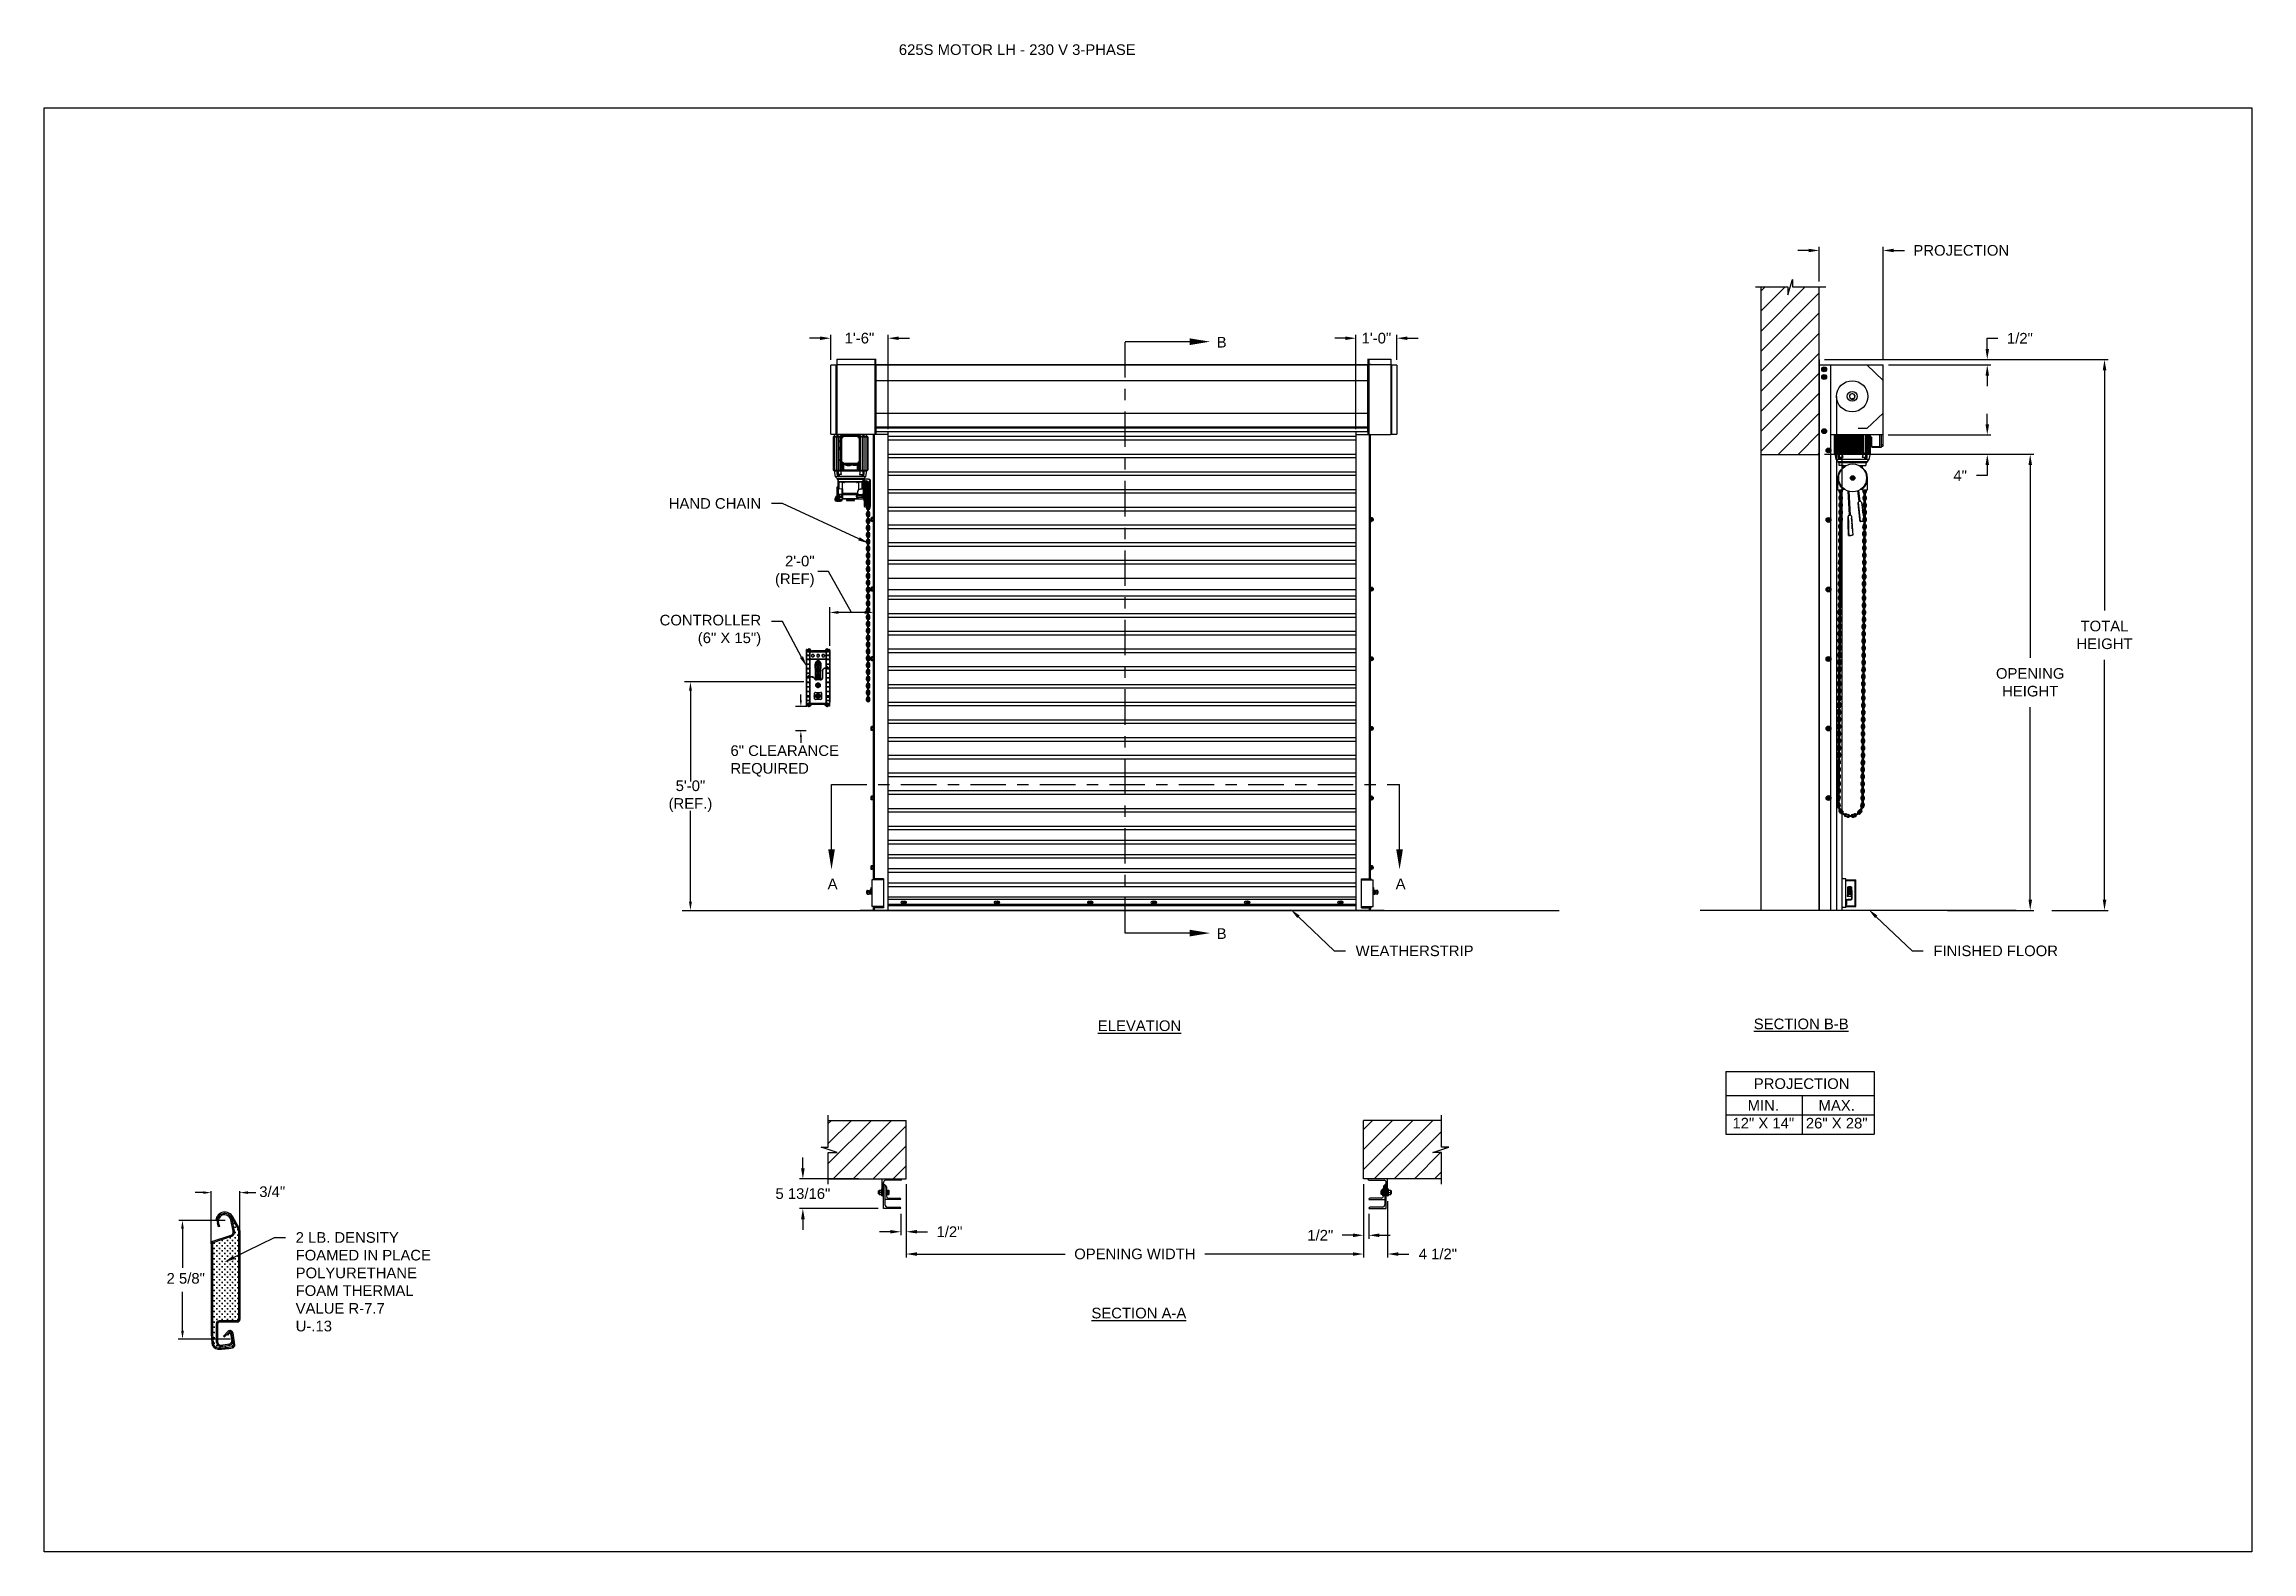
# Model space of a CAD drawing. Header units: inches. Extents: x 170 to 312, y 215 to 248.
# Drawn here: x 243.58 to 263.05, y 214.76 to 228.05 of the extents above; entities that cross this region are included whole.
import ezdxf
from ezdxf import colors
from ezdxf.entities.mleader import LeaderData, LeaderLine
from ezdxf.math import Vec2, Vec3

# ---------------------------------------------------------------- set-up
doc = ezdxf.new("R2010")
doc.units = ezdxf.units.IN
doc.header["$LTSCALE"] = 0.25
doc.header["$MEASUREMENT"] = 0
doc.linetypes.add('CENTER', pattern=[2, 1.25, -0.25, 0.25, -0.25])
for name, color, linetype in [('ANNOTATIONS', 1, 'Continuous'), ('DETAILS', 4, 'Continuous'), ('MOTOR LH', 7, 'Continuous'), ('SECTION CUTS', 6, 'CENTER')]:
    doc.layers.add(name, color=color, linetype=linetype)
doc.styles.add('ARIAL', font='arial.ttf', dxfattribs={"height": 0.09375})
doc.styles.add('ROMANS', font='Romans', dxfattribs={"height": 0.09375})
doc.styles.get("Standard").update_dxf_attribs({"font": 'romans.shx'})
doc.dimstyles.get("Standard").update_dxf_attribs({"dimscale": 60, "dimtxt": 0.0833, "dimasz": 0.0833, "dimexe": 0.0833, "dimexo": 0.04, "dimgap": 0.09, "dimtad": 0, "dimtih": 1, "dimtoh": 1, "dimdec": 4, "dimzin": 1, "dimdsep": 46, "dimlunit": 4, "dimtxsty": 'Standard', "dimcen": 0.09, "dimclrt": 150, "dimadec": 4, "dimazin": 2, "dimtfac": 1, "dimtdec": 0, "dimtofl": 0, "dimtmove": 0, "dimatfit": 3, "dimfxl": 1, "dimtolj": 1, "dimtzin": 0, "dimlwd": -1, "dimlwe": -1, "dimarcsym": 1})
doc.dimstyles.new('STANDARD$0', dxfattribs={"dimtxt": 0.09375, "dimasz": 0.09375, "dimexe": 0.03125, "dimexo": 0.046875, "dimgap": 0.09, "dimtad": 0, "dimtih": 1, "dimtoh": 1, "dimdec": 4, "dimzin": 0, "dimdsep": 46, "dimtxsty": 'ARIAL', "dimcen": 0.09, "dimadec": 0, "dimazin": 0, "dimtfac": 1, "dimtdec": 4, "dimtofl": 0, "dimtmove": 0, "dimatfit": 1, "dimfxl": 1, "dimtolj": 1, "dimtzin": 0, "dimarcsym": 0})
pattern_1 = [(45, (72.00666, -32.78357), (-0.08838835, 0.08838835), [])]

msp = doc.modelspace()

# ---------------------------------------------------------------- texts
at = {"layer": 'ANNOTATIONS', "style": 'ARIAL'}
for s, p in [('3/4"', (245.4759, 217.8879)), ('2 5/8"', (244.65845, 217.12354))]:
    msp.add_text(s, height=0.09375, dxfattribs=at).set_placement(p)
at = {"layer": 'ANNOTATIONS', "insert": (251.11633, 228.05267), "char_height": 0.09375, "width": 6.6478959, "attachment_point": 1, "line_spacing_factor": 0.86134, "style": 'ARIAL'}
msp.add_mtext('625S MOTOR LH - 230 V 3-PHASE', dxfattribs=at)
at = {"layer": 'ANNOTATIONS', "char_height": 0.09375, "style": 'ARIAL'}
for s, insert, attachment_point in [('2\'-0"\\P(REF)', (250.37322, 223.40353), 6), ('6" CLEARANCE\\PREQUIRED', (249.63164, 221.73296), 4), ('5\'-0"\\P(REF.)', (249.27844, 221.42207), 5)]:
    msp.add_mtext(s, dxfattribs=dict(at, insert=insert, attachment_point=attachment_point))
at = {"layer": 'ANNOTATIONS', "char_height": 0.09375, "attachment_point": 2, "style": 'ARIAL'}
for s, insert, width in [('{\\LELEVATION}', (253.23901, 219.44522), 3.0834986), ('{\\LSECTION B-B}', (259.0745, 219.46119), 1.3823677), ('{\\LSECTION A-A}', (253.2331, 216.91103), 1.3823677)]:
    msp.add_mtext(s, dxfattribs=dict(at, insert=insert, width=width))
for s, width, insert in [('PROJECTION ', 1.7594917, (259.07818, 218.93416)), ('MIN.\\P12" X 14" ', 0.6711642, (258.74006, 218.74217)), ('MAX.\\P26" X 28"', 0.6567117, (259.38749, 218.74217))]:
    msp.add_mtext_dynamic_manual_height_columns(s, width=width, gutter_width=1.36268, heights=[0], dxfattribs=dict(at, insert=insert))
at = {"layer": 'SECTION CUTS', "style": 'ARIAL'}
for s, p in [('B', (253.91966, 225.3786)), ('A', (250.48836, 220.60215)), ('A', (255.49789, 220.60215)), ('B', (253.91966, 220.16333))]:
    msp.add_text(s, height=0.09375, dxfattribs=at).set_placement(p)

# ---------------------------------------------------------------- blocks, each defined once
blk = doc.blocks.new('*D140')
at = {"layer": 'ANNOTATIONS', "color": 0, "lineweight": -2, "transparency": 16777216}
for p, q in [((250.27, 218.141), (250.27, 218.235)), ((250.76, 218.047), (250.239, 218.047)), ((250.935, 217.786), (250.239, 217.786)), ((250.27, 217.692), (250.27, 217.598))]:
    blk.add_line(p, q, dxfattribs=at)
at = {"layer": 'ANNOTATIONS', "color": 0, "transparency": 16777216}
for points in [[(250.254, 218.141), (250.286, 218.141), (250.27, 218.047)], [(250.254, 217.692), (250.286, 217.692), (250.27, 217.786)]]:
    blk.add_solid(points, dxfattribs=at)
at = {"layer": 'defpoints', "color": 0, "transparency": 16777216}
for p in [(250.806, 218.047), (250.27, 217.786), (250.981, 217.786)]:
    blk.add_point(p, dxfattribs=at)
at = {"layer": 'ANNOTATIONS', "color": 0, "transparency": 16777216, "insert": (250.27, 217.917), "char_height": 0.09375, "attachment_point": 5, "style": 'ARIAL'}
blk.add_mtext('\\A1;5 13/16"', dxfattribs=at)
blk = doc.blocks.new('*D141')
at = {"layer": 'ANNOTATIONS', "color": 0, "lineweight": -2, "transparency": 16777216}
for p, q in [((255.215, 218.001), (255.215, 217.519)), ((255.262, 217.739), (255.262, 217.519)), ((255.121, 217.55), (255.027, 217.55)), ((255.355, 217.55), (255.449, 217.55))]:
    blk.add_line(p, q, dxfattribs=at)
at = {"layer": 'ANNOTATIONS', "color": 0, "transparency": 16777216}
for points in [[(255.121, 217.566), (255.121, 217.534), (255.215, 217.55)], [(255.355, 217.566), (255.355, 217.534), (255.262, 217.55)]]:
    blk.add_solid(points, dxfattribs=at)
at = {"layer": 'defpoints', "color": 0, "transparency": 16777216}
for p in [(255.215, 218.047), (255.262, 217.786), (255.262, 217.55)]:
    blk.add_point(p, dxfattribs=at)
at = {"layer": 'ANNOTATIONS', "color": 0, "transparency": 16777216, "insert": (254.833, 217.55), "char_height": 0.0938, "attachment_point": 5, "style": 'ARIAL'}
blk.add_mtext('\\A1;1/2"', dxfattribs=at)
blk = doc.blocks.new('*D142')
at = {"layer": 'ANNOTATIONS', "color": 0, "lineweight": -2, "transparency": 16777216}
for p, q in [((251.181, 218.001), (251.181, 217.55)), ((251.135, 217.739), (251.135, 217.55)), ((251.041, 217.581), (250.947, 217.581)), ((251.275, 217.581), (251.369, 217.581))]:
    blk.add_line(p, q, dxfattribs=at)
at = {"layer": 'ANNOTATIONS', "color": 0, "transparency": 16777216}
for points in [[(251.041, 217.597), (251.041, 217.566), (251.135, 217.581)], [(251.275, 217.597), (251.275, 217.566), (251.181, 217.581)]]:
    blk.add_solid(points, dxfattribs=at)
at = {"layer": 'defpoints', "color": 0, "transparency": 16777216}
for p in [(251.181, 218.047), (251.135, 217.786), (251.135, 217.581)]:
    blk.add_point(p, dxfattribs=at)
at = {"layer": 'ANNOTATIONS', "color": 0, "transparency": 16777216, "insert": (251.563, 217.581), "char_height": 0.0938, "attachment_point": 5, "style": 'ARIAL'}
blk.add_mtext('\\A1;1/2"', dxfattribs=at)
blk = doc.blocks.new('*D143')
at = {"layer": 'ANNOTATIONS', "color": 0, "lineweight": -2, "transparency": 16777216}
for p, q in [((250.516, 225.271), (250.516, 225.492)), ((251.022, 224.659), (251.022, 225.492)), ((250.422, 225.461), (250.328, 225.461)), ((251.115, 225.461), (251.209, 225.461))]:
    blk.add_line(p, q, dxfattribs=at)
at = {"layer": 'ANNOTATIONS', "color": 0, "transparency": 16777216}
for points in [[(250.422, 225.476), (250.422, 225.445), (250.516, 225.461)], [(251.115, 225.476), (251.115, 225.445), (251.022, 225.461)]]:
    blk.add_solid(points, dxfattribs=at)
at = {"layer": 'defpoints', "color": 0, "transparency": 16777216}
for p in [(250.516, 225.461), (250.516, 225.224), (251.022, 224.612)]:
    blk.add_point(p, dxfattribs=at)
at = {"layer": 'ANNOTATIONS', "color": 0, "transparency": 16777216, "insert": (250.769, 225.461), "char_height": 0.0938, "attachment_point": 5, "style": 'ARIAL'}
blk.add_mtext('\\A1;1\'-6"', dxfattribs=at)
blk = doc.blocks.new('*D144')
at = {"layer": 'ANNOTATIONS', "color": 0, "lineweight": -2, "transparency": 16777216}
for p, q in [((255.148, 224.659), (255.148, 225.492)), ((255.508, 225.271), (255.508, 225.492)), ((255.054, 225.461), (254.961, 225.461)), ((255.602, 225.461), (255.696, 225.461))]:
    blk.add_line(p, q, dxfattribs=at)
at = {"layer": 'ANNOTATIONS', "color": 0, "transparency": 16777216}
for points in [[(255.054, 225.476), (255.054, 225.445), (255.148, 225.461)], [(255.602, 225.476), (255.602, 225.445), (255.508, 225.461)]]:
    blk.add_solid(points, dxfattribs=at)
at = {"layer": 'defpoints', "color": 0, "transparency": 16777216}
for p in [(255.148, 225.461), (255.508, 225.224), (255.148, 224.612)]:
    blk.add_point(p, dxfattribs=at)
at = {"layer": 'ANNOTATIONS', "color": 0, "transparency": 16777216, "insert": (255.328, 225.461), "char_height": 0.0938, "attachment_point": 5, "style": 'ARIAL'}
blk.add_mtext('\\A1;1\'-0"', dxfattribs=at)
blk = doc.blocks.new('*D145')
at = {"layer": 'ANNOTATIONS', "color": 0, "lineweight": -2, "transparency": 16777216}
for p, q in [((255.215, 218.001), (255.215, 217.353)), ((255.427, 217.851), (255.427, 217.353)), ((255.121, 217.385), (255.027, 217.385)), ((255.521, 217.385), (255.615, 217.385))]:
    blk.add_line(p, q, dxfattribs=at)
at = {"layer": 'ANNOTATIONS', "color": 0, "transparency": 16777216}
for points in [[(255.121, 217.4), (255.121, 217.369), (255.215, 217.385)], [(255.521, 217.4), (255.521, 217.369), (255.427, 217.385)]]:
    blk.add_solid(points, dxfattribs=at)
at = {"layer": 'defpoints', "color": 0, "transparency": 16777216}
for p in [(255.215, 218.047), (255.427, 217.897), (255.427, 217.385)]:
    blk.add_point(p, dxfattribs=at)
at = {"layer": 'ANNOTATIONS', "color": 0, "transparency": 16777216, "insert": (255.87, 217.385), "char_height": 0.0938, "attachment_point": 5, "style": 'ARIAL'}
blk.add_mtext('\\A1;4 1/2"', dxfattribs=at)
blk = doc.blocks.new('*D121')
at = {"layer": 'ANNOTATIONS', "color": 0, "lineweight": -2, "transparency": 16777216}
for p, q in [((251.181, 218.001), (251.181, 217.353)), ((255.215, 218.001), (255.215, 217.353)), ((251.275, 217.385), (252.582, 217.385)), ((255.121, 217.385), (253.814, 217.385))]:
    blk.add_line(p, q, dxfattribs=at)
at = {"layer": 'ANNOTATIONS', "color": 0, "transparency": 16777216}
for points in [[(251.275, 217.4), (251.275, 217.369), (251.181, 217.385)], [(255.121, 217.4), (255.121, 217.369), (255.215, 217.385)]]:
    blk.add_solid(points, dxfattribs=at)
at = {"layer": 'defpoints', "color": 0, "transparency": 16777216}
for p in [(251.181, 218.047), (255.215, 218.047), (255.215, 217.385)]:
    blk.add_point(p, dxfattribs=at)
at = {"layer": 'ANNOTATIONS', "color": 0, "transparency": 16777216, "insert": (253.198, 217.385), "char_height": 0.09375, "attachment_point": 5, "style": 'ARIAL'}
blk.add_mtext('\\A1;OPENING WIDTH', dxfattribs=at)
blk = doc.blocks.new('*D122')
at = {"layer": 'ANNOTATIONS', "color": 0, "lineweight": -2, "transparency": 16777216}
for p, q in [((259.233, 225.96), (259.233, 226.266)), ((259.797, 225.272), (259.797, 226.266)), ((259.139, 226.235), (259.045, 226.235)), ((259.89, 226.235), (259.984, 226.235))]:
    blk.add_line(p, q, dxfattribs=at)
at = {"layer": 'ANNOTATIONS', "color": 0, "transparency": 16777216}
for points in [[(259.139, 226.25), (259.139, 226.219), (259.233, 226.235)], [(259.89, 226.25), (259.89, 226.219), (259.797, 226.235)]]:
    blk.add_solid(points, dxfattribs=at)
at = {"layer": 'defpoints', "color": 0, "transparency": 16777216}
for p in [(259.797, 226.235), (259.233, 225.913), (259.797, 225.225)]:
    blk.add_point(p, dxfattribs=at)
at = {"layer": 'ANNOTATIONS', "color": 0, "transparency": 16777216, "insert": (260.486, 226.235), "char_height": 0.09375, "attachment_point": 5, "style": 'ARIAL'}
blk.add_mtext('\\A1;PROJECTION ', dxfattribs=at)
blk = doc.blocks.new('*D123')
at = {"layer": 'ANNOTATIONS', "color": 0, "lineweight": -2, "transparency": 16777216}
for p, q in [((259.28, 224.437), (261.126, 224.437)), ((261.094, 224.343), (261.094, 222.643)), ((261.094, 220.509), (261.094, 222.208)), ((260.364, 220.415), (261.126, 220.415))]:
    blk.add_line(p, q, dxfattribs=at)
at = {"layer": 'ANNOTATIONS', "color": 0, "transparency": 16777216}
for points in [[(261.079, 224.343), (261.11, 224.343), (261.094, 224.437)], [(261.079, 220.509), (261.11, 220.509), (261.094, 220.415)]]:
    blk.add_solid(points, dxfattribs=at)
at = {"layer": 'defpoints', "color": 0, "transparency": 16777216}
for p in [(259.233, 224.437), (260.317, 220.415), (261.094, 220.415)]:
    blk.add_point(p, dxfattribs=at)
at = {"layer": 'ANNOTATIONS', "color": 0, "transparency": 16777216, "insert": (261.094, 222.426), "char_height": 0.09375, "attachment_point": 5, "style": 'ARIAL'}
blk.add_mtext('\\A1;OPENING\\PHEIGHT', dxfattribs=at)
blk = doc.blocks.new('*D124')
at = {"layer": 'ANNOTATIONS', "color": 0, "lineweight": -2, "transparency": 16777216}
for p, q in [((259.28, 225.273), (261.781, 225.273)), ((261.749, 225.179), (261.749, 223.061)), ((261.749, 220.509), (261.749, 222.626)), ((261.284, 220.415), (261.781, 220.415))]:
    blk.add_line(p, q, dxfattribs=at)
at = {"layer": 'ANNOTATIONS', "color": 0, "transparency": 16777216}
for points in [[(261.734, 225.179), (261.765, 225.179), (261.749, 225.273)], [(261.734, 220.509), (261.765, 220.509), (261.749, 220.415)]]:
    blk.add_solid(points, dxfattribs=at)
at = {"layer": 'defpoints', "color": 0, "transparency": 16777216}
for p in [(259.233, 225.273), (261.237, 220.415), (261.749, 220.415)]:
    blk.add_point(p, dxfattribs=at)
at = {"layer": 'ANNOTATIONS', "color": 0, "transparency": 16777216, "insert": (261.749, 222.844), "char_height": 0.0938, "attachment_point": 5, "style": 'ARIAL'}
blk.add_mtext('\\A1;TOTAL\\PHEIGHT', dxfattribs=at)
blk = doc.blocks.new('*D125')
at = {"layer": 'ANNOTATIONS', "color": 0, "lineweight": -2, "transparency": 16777216}
for p, q in [((260.715, 224.701), (260.715, 224.795)), ((259.841, 224.608), (260.746, 224.608)), ((259.841, 224.437), (260.746, 224.437)), ((260.715, 224.343), (260.715, 224.249)), ((260.715, 224.249), (260.621, 224.249))]:
    blk.add_line(p, q, dxfattribs=at)
at = {"layer": 'ANNOTATIONS', "color": 0, "transparency": 16777216}
for points in [[(260.7, 224.701), (260.731, 224.701), (260.715, 224.608)], [(260.7, 224.343), (260.731, 224.343), (260.715, 224.437)]]:
    blk.add_solid(points, dxfattribs=at)
at = {"layer": 'defpoints', "color": 0, "transparency": 16777216}
for p in [(259.794, 224.608), (259.794, 224.437), (260.715, 224.437)]:
    blk.add_point(p, dxfattribs=at)
at = {"layer": 'ANNOTATIONS', "color": 0, "transparency": 16777216, "insert": (260.476, 224.249), "char_height": 0.0938, "attachment_point": 5, "style": 'ARIAL'}
blk.add_mtext('\\A1;4"', dxfattribs=at)
blk = doc.blocks.new('*D126')
at = {"layer": 'ANNOTATIONS', "color": 0, "lineweight": -2, "transparency": 16777216}
for p, q in [((259.843, 225.273), (260.746, 225.273)), ((260.715, 225.366), (260.715, 225.46)), ((260.715, 225.46), (260.809, 225.46)), ((259.843, 225.225), (260.746, 225.225)), ((260.715, 225.131), (260.715, 225.038))]:
    blk.add_line(p, q, dxfattribs=at)
at = {"layer": 'ANNOTATIONS', "color": 0, "transparency": 16777216}
for points in [[(260.7, 225.366), (260.731, 225.366), (260.715, 225.273)], [(260.7, 225.131), (260.731, 225.131), (260.715, 225.225)]]:
    blk.add_solid(points, dxfattribs=at)
at = {"layer": 'defpoints', "color": 0, "transparency": 16777216}
for p in [(259.797, 225.273), (260.715, 225.273), (259.797, 225.225)]:
    blk.add_point(p, dxfattribs=at)
at = {"layer": 'ANNOTATIONS', "color": 0, "transparency": 16777216, "insert": (261.003, 225.46), "char_height": 0.0938, "attachment_point": 5, "style": 'ARIAL'}
blk.add_mtext('\\A1;1/2"', dxfattribs=at)

# ---------------------------------------------------------------- dimensions: what is measured, and where the dimension line sits
at = {"layer": 'ANNOTATIONS'}
dim = msp.add_linear_dim(base=(259.79658, 226.23467), p1=(259.2327, 225.91347), p2=(259.79658, 225.22508), text='PROJECTION ', dimstyle='STANDARD$0', dxfattribs=at)
dim.commit()
dim.dimension.update_dxf_attribs({"geometry": '*D122', "text_midpoint": (260.48569, 226.23467)})
for base, p1, p2, angle, text, picture, middle in [((250.51571, 225.46051), (251.02165, 224.61169), (250.51571, 225.22384), 180, '1\'-6"', '*D143', (250.76868, 225.46051)), ((255.14815, 225.46051), (255.50835, 225.22422), (255.14815, 224.61169), 180, '1\'-0"', '*D144', (255.32825, 225.46051)), ((250.2701, 217.78574), (250.80645, 218.04741), (250.98145, 217.78574), 90, '5 13/16"', '*D140', (250.2701, 217.91658)), ((251.13458, 217.58132), (251.18145, 218.04742), (251.13458, 217.78574), 180, '1/2"', '*D142', (251.56303, 217.58132))]:
    dim = msp.add_linear_dim(base=base, p1=p1, p2=p2, angle=angle, text=text, dimstyle='STANDARD$0', dxfattribs=at)
    dim.commit()
    dim.dimension.update_dxf_attribs({"geometry": picture, "text_midpoint": middle, "dimtype": 160})
for base, p1, p2, text, picture, middle in [((260.71525, 225.27272), (259.79658, 225.22508), (259.79658, 225.27272), '1/2"', '*D126', (261.00308, 225.46022)), ((261.74928, 220.41511), (259.2327, 225.27272), (261.23723, 220.41511), 'TOTAL\\PHEIGHT', '*D124', (261.74928, 222.84392)), ((260.71525, 224.43674), (259.79445, 224.60767), (259.79445, 224.43674), '4"', '*D125', (260.47574, 224.24924)), ((261.09429, 220.41511), (259.2327, 224.43674), (260.31689, 220.41511), 'OPENING\\PHEIGHT', '*D123', (261.09429, 222.42592))]:
    dim = msp.add_linear_dim(base=base, p1=p1, p2=p2, angle=90, text=text, dimstyle='STANDARD$0', dxfattribs=at)
    dim.commit()
    dim.dimension.update_dxf_attribs({"geometry": picture, "text_midpoint": middle})
dim = msp.add_aligned_dim(p1=(251.18145, 218.04742), p2=(255.21479, 218.04742), distance=-0.6628, text='OPENING WIDTH', dimstyle='STANDARD$0', dxfattribs=at)
dim.commit()
dim.dimension.update_dxf_attribs({"geometry": '*D121', "text_midpoint": (253.19812, 217.38462)})
for base, p2, text, picture, middle in [((255.26166, 217.55007), (255.26166, 217.78574), '1/2"', '*D141', (254.83321, 217.55007)), ((255.42729, 217.38462), (255.42729, 217.89742), '4 1/2"', '*D145', (255.86978, 217.38462))]:
    dim = msp.add_linear_dim(base=base, p1=(255.21479, 218.04742), p2=p2, text=text, dimstyle='STANDARD$0', dxfattribs=at)
    dim.commit()
    dim.dimension.update_dxf_attribs({"geometry": picture, "text_midpoint": middle, "dimtype": 160})

# ---------------------------------------------------------------- hatches: boundary and pattern name
at = {"layer": 'MOTOR LH'}
h = msp.add_hatch(dxfattribs=at)
h.set_pattern_fill('ANSI31', color=256, style=0)
h.set_pattern_definition(pattern_1)
h.paths.add_polyline_path([(258.71707, 224.43674), (259.2327, 224.43674), (259.2327, 225.91347), (258.9962, 225.91347), (258.9962, 225.97813), (258.95779, 225.84477), (258.95779, 225.91347), (258.71707, 225.91347)])
h = msp.add_hatch(dxfattribs=at)
h.set_pattern_fill('ANSI31', color=256, style=0)
h.set_pattern_definition(pattern_1)
h.paths.add_polyline_path([(251.18145, 218.56305), (250.49395, 218.56305), (250.49395, 218.32585), (250.42985, 218.32585), (250.57192, 218.27894), (250.49395, 218.27894), (250.49395, 218.04742), (251.18145, 218.04742), (251.18145, 218.20993)])
h = msp.add_hatch(dxfattribs=at)
h.set_pattern_fill('ANSI31', color=256, style=0)
h.set_pattern_definition(pattern_1)
h.paths.add_polyline_path([(255.96639, 218.32585), (255.90229, 218.32585), (255.90229, 218.56305), (255.21479, 218.56305), (255.21479, 218.04742), (255.23296, 218.04742), (255.90229, 218.04742), (255.90229, 218.27894), (255.82432, 218.27894)])

# ---------------------------------------------------------------- linework, layer by layer
at = {"layer": 'ANNOTATIONS'}
for p, q in [((250.50639, 222.74794), (250.50639, 223.08974)), ((250.8161, 223.04261), (250.58406, 223.04261)), ((250.27829, 222.42941), (249.22734, 222.42941)), ((249.27844, 222.35175), (249.27844, 221.55133)), ((250.29927, 222.21402), (250.205, 222.21402)), ((250.25213, 222.26716), (250.25213, 222.3203)), ((250.29927, 221.99872), (250.205, 221.99872)), ((250.25213, 221.94558), (250.25213, 221.89244)), ((249.27844, 220.49278), (249.27844, 221.2928)), ((258.40949, 218.99359), (258.40949, 218.44222)), ((258.40949, 218.99359), (259.71726, 218.99359)), ((259.71726, 218.99359), (259.71726, 218.44222)), ((258.40949, 218.78212), (259.71726, 218.78212)), ((259.08235, 218.78212), (259.08235, 218.44222)), ((258.40949, 218.61217), (259.71726, 218.61217)), ((258.40949, 218.44222), (259.71726, 218.44222)), ((244.98109, 217.92642), (244.91077, 217.92642)), ((245.05141, 217.48302), (245.05141, 217.93908)), ((245.30587, 217.5935), (245.30587, 217.93908)), ((245.37619, 217.92642), (245.44651, 217.92642)), ((245.17651, 217.67983), (244.7664, 217.67983)), ((244.79862, 217.60951), (244.79862, 217.26305)), ((244.79862, 216.70563), (244.79862, 217.05209)), ((245.22291, 216.63531), (244.76074, 216.63531))]:
    msp.add_line(p, q, dxfattribs=at)
for p in [(245.30587, 217.92642), (244.79862, 216.70981)]:
    msp.add_point(p, dxfattribs=at)
for points in [[(250.58406, 223.02967), (250.58406, 223.05556), (250.50639, 223.04261)], [(250.8161, 223.02967), (250.8161, 223.05556), (250.89376, 223.04261)], [(249.29138, 222.35175), (249.26549, 222.35175), (249.27844, 222.42941)], [(250.26099, 222.26716), (250.24328, 222.26716), (250.25213, 222.21402)], [(250.26099, 221.94558), (250.24328, 221.94558), (250.25213, 221.99872)], [(249.29138, 220.49278), (249.26549, 220.49278), (249.27844, 220.41511)], [(244.98109, 217.9147), (244.98109, 217.93814), (245.05141, 217.92642)], [(245.37619, 217.9147), (245.37619, 217.93814), (245.30587, 217.92642)], [(244.81034, 217.60951), (244.7869, 217.60951), (244.79862, 217.67983)], [(244.81034, 216.70563), (244.7869, 216.70563), (244.79862, 216.63531)]]:
    msp.add_solid(points, dxfattribs=at)
at = {"layer": 'defpoints'}
msp.add_lwpolyline([(263.04861, 214.75854), (243.57874, 214.75854), (243.57874, 227.49365), (263.04861, 227.49365)], close=True, dxfattribs=at)
at = {"layer": 'DETAILS'}
for p, q in [((245.10381, 217.68275), (245.09284, 217.68469)), ((245.24528, 217.58535), (245.22483, 217.68635)), ((245.29067, 217.60655), (245.23311, 217.70626)), ((245.25615, 217.5878), (245.23575, 217.68856)), ((245.24097, 217.69263), (245.24097, 217.68443)), ((245.29916, 217.61413), (245.24275, 217.71183)), ((245.05141, 217.47862), (245.05141, 216.68233)), ((245.06255, 217.47862), (245.06255, 216.68233)), ((245.22469, 217.54917), (245.06332, 217.49517)), ((245.22823, 217.5386), (245.06686, 217.48461)), ((245.08432, 217.48135), (245.07271, 217.48135)), ((245.07851, 217.48716), (245.07851, 217.47555)), ((245.11676, 217.62331), (245.10662, 217.65479)), ((245.12736, 217.62675), (245.11676, 217.62331)), ((245.12736, 217.62675), (245.11722, 217.65821)), ((245.13073, 217.48135), (245.11913, 217.48135)), ((245.12493, 217.48716), (245.12493, 217.47555)), ((245.15394, 217.50456), (245.14234, 217.50456)), ((245.14814, 217.51037), (245.14814, 217.49876)), ((245.17715, 217.48135), (245.16555, 217.48135)), ((245.17135, 217.48716), (245.17135, 217.47555)), ((245.20036, 217.50456), (245.18875, 217.50456)), ((245.19456, 217.51037), (245.19456, 217.49876)), ((245.22357, 217.52777), (245.21196, 217.52777)), ((245.22357, 217.48135), (245.21196, 217.48135)), ((245.21777, 217.53357), (245.21777, 217.52197)), ((245.21777, 217.48716), (245.21777, 217.47555)), ((245.24678, 217.50456), (245.23517, 217.50456)), ((245.24097, 217.54548), (245.24097, 217.54518)), ((245.24097, 217.51037), (245.24097, 217.49876)), ((245.25772, 217.65462), (245.24611, 217.65462)), ((245.24678, 217.55098), (245.24675, 217.55098)), ((245.25192, 217.66042), (245.25192, 217.64882)), ((245.26999, 217.62061), (245.25838, 217.62061)), ((245.26999, 217.57419), (245.25838, 217.57419)), ((245.26999, 217.52777), (245.25838, 217.52777)), ((245.26999, 217.48135), (245.25838, 217.48135)), ((245.26418, 217.62641), (245.26418, 217.61481)), ((245.26418, 217.57999), (245.26418, 217.56839)), ((245.26418, 217.53357), (245.26418, 217.52197)), ((245.26418, 217.48716), (245.26418, 217.47555)), ((245.29319, 217.5974), (245.28159, 217.5974)), ((245.29319, 217.55098), (245.28159, 217.55098)), ((245.29319, 217.50456), (245.28159, 217.50456)), ((245.28739, 217.6032), (245.28739, 217.5916)), ((245.28739, 217.55678), (245.28739, 217.54518)), ((245.28739, 217.51037), (245.28739, 217.49876)), ((245.30587, 217.5891), (245.30587, 216.80832)), ((245.08432, 217.43494), (245.07271, 217.43494)), ((245.08432, 217.38852), (245.07271, 217.38852)), ((245.08432, 217.3421), (245.07271, 217.3421)), ((245.08432, 217.29568), (245.07271, 217.29568)), ((245.07851, 217.44074), (245.07851, 217.42914)), ((245.07851, 217.39432), (245.07851, 217.38272)), ((245.07851, 217.3479), (245.07851, 217.3363)), ((245.07851, 217.30149), (245.07851, 217.28988)), ((245.10752, 217.45815), (245.09592, 217.45815)), ((245.10752, 217.41173), (245.09592, 217.41173)), ((245.10752, 217.36531), (245.09592, 217.36531)), ((245.10752, 217.31889), (245.09592, 217.31889)), ((245.10172, 217.46395), (245.10172, 217.45234)), ((245.10172, 217.41753), (245.10172, 217.40593)), ((245.10172, 217.37111), (245.10172, 217.35951)), ((245.10172, 217.3247), (245.10172, 217.31309)), ((245.13073, 217.43494), (245.11913, 217.43494)), ((245.13073, 217.38852), (245.11913, 217.38852)), ((245.13073, 217.3421), (245.11913, 217.3421)), ((245.13073, 217.29568), (245.11913, 217.29568)), ((245.12493, 217.44074), (245.12493, 217.42914)), ((245.12493, 217.39432), (245.12493, 217.38272)), ((245.12493, 217.3479), (245.12493, 217.3363)), ((245.12493, 217.30149), (245.12493, 217.28988)), ((245.15394, 217.45815), (245.14234, 217.45815)), ((245.15394, 217.41173), (245.14234, 217.41173)), ((245.15394, 217.36531), (245.14234, 217.36531)), ((245.15394, 217.31889), (245.14234, 217.31889)), ((245.14814, 217.46395), (245.14814, 217.45234)), ((245.14814, 217.41753), (245.14814, 217.40593)), ((245.14814, 217.37111), (245.14814, 217.35951)), ((245.14814, 217.3247), (245.14814, 217.31309)), ((245.17715, 217.43494), (245.16555, 217.43494)), ((245.17715, 217.38852), (245.16555, 217.38852)), ((245.17715, 217.3421), (245.16555, 217.3421)), ((245.17715, 217.29568), (245.16555, 217.29568)), ((245.17135, 217.44074), (245.17135, 217.42914)), ((245.17135, 217.39432), (245.17135, 217.38272)), ((245.17135, 217.3479), (245.17135, 217.3363)), ((245.17135, 217.30149), (245.17135, 217.28988)), ((245.20036, 217.45815), (245.18875, 217.45815)), ((245.20036, 217.41173), (245.18875, 217.41173)), ((245.20036, 217.36531), (245.18875, 217.36531)), ((245.20036, 217.31889), (245.18875, 217.31889)), ((245.19456, 217.46395), (245.19456, 217.45234)), ((245.19456, 217.41753), (245.19456, 217.40593)), ((245.19456, 217.37111), (245.19456, 217.35951)), ((245.19456, 217.3247), (245.19456, 217.31309)), ((245.22357, 217.43494), (245.21196, 217.43494)), ((245.22357, 217.38852), (245.21196, 217.38852)), ((245.22357, 217.3421), (245.21196, 217.3421)), ((245.22357, 217.29568), (245.21196, 217.29568)), ((245.21777, 217.44074), (245.21777, 217.42914)), ((245.21777, 217.39432), (245.21777, 217.38272)), ((245.21777, 217.3479), (245.21777, 217.3363)), ((245.21777, 217.30149), (245.21777, 217.28988)), ((245.24678, 217.45815), (245.23517, 217.45815)), ((245.24678, 217.41173), (245.23517, 217.41173)), ((245.24678, 217.36531), (245.23517, 217.36531)), ((245.24678, 217.31889), (245.23517, 217.31889)), ((245.24097, 217.46395), (245.24097, 217.45234)), ((245.24097, 217.41753), (245.24097, 217.40593)), ((245.24097, 217.37111), (245.24097, 217.35951)), ((245.24097, 217.3247), (245.24097, 217.31309)), ((245.26999, 217.43494), (245.25838, 217.43494)), ((245.26999, 217.38852), (245.25838, 217.38852)), ((245.26999, 217.3421), (245.25838, 217.3421)), ((245.26999, 217.29568), (245.25838, 217.29568)), ((245.26418, 217.44074), (245.26418, 217.42914)), ((245.26418, 217.39432), (245.26418, 217.38272)), ((245.26418, 217.3479), (245.26418, 217.3363)), ((245.26418, 217.30149), (245.26418, 217.28988)), ((245.29319, 217.45815), (245.28159, 217.45815)), ((245.29319, 217.41173), (245.28159, 217.41173)), ((245.29319, 217.36531), (245.28159, 217.36531)), ((245.29319, 217.31889), (245.28159, 217.31889)), ((245.28739, 217.46395), (245.28739, 217.45234)), ((245.28739, 217.41753), (245.28739, 217.40593)), ((245.28739, 217.37111), (245.28739, 217.35951)), ((245.28739, 217.3247), (245.28739, 217.31309)), ((245.08432, 217.24927), (245.07271, 217.24927)), ((245.08432, 217.20285), (245.07271, 217.20285)), ((245.08432, 217.15643), (245.07271, 217.15643)), ((245.08432, 217.11001), (245.07271, 217.11001)), ((245.07851, 217.25507), (245.07851, 217.24347)), ((245.07851, 217.20865), (245.07851, 217.19705)), ((245.07851, 217.16223), (245.07851, 217.15063)), ((245.07851, 217.11582), (245.07851, 217.10421)), ((245.10752, 217.27248), (245.09592, 217.27248)), ((245.10752, 217.22606), (245.09592, 217.22606)), ((245.10752, 217.17964), (245.09592, 217.17964)), ((245.10752, 217.13322), (245.09592, 217.13322)), ((245.10172, 217.27828), (245.10172, 217.26667)), ((245.10172, 217.23186), (245.10172, 217.22026)), ((245.10172, 217.18544), (245.10172, 217.17384)), ((245.10172, 217.13903), (245.10172, 217.12742)), ((245.10172, 217.09261), (245.10172, 217.081)), ((245.13073, 217.24927), (245.11913, 217.24927)), ((245.13073, 217.20285), (245.11913, 217.20285)), ((245.13073, 217.15643), (245.11913, 217.15643)), ((245.13073, 217.11001), (245.11913, 217.11001)), ((245.12493, 217.25507), (245.12493, 217.24347)), ((245.12493, 217.20865), (245.12493, 217.19705)), ((245.12493, 217.16223), (245.12493, 217.15063)), ((245.12493, 217.11582), (245.12493, 217.10421)), ((245.15394, 217.27248), (245.14234, 217.27248)), ((245.15394, 217.22606), (245.14234, 217.22606)), ((245.15394, 217.17964), (245.14234, 217.17964)), ((245.15394, 217.13322), (245.14234, 217.13322)), ((245.14814, 217.27828), (245.14814, 217.26667)), ((245.14814, 217.23186), (245.14814, 217.22026)), ((245.14814, 217.18544), (245.14814, 217.17384)), ((245.14814, 217.13903), (245.14814, 217.12742)), ((245.14814, 217.09261), (245.14814, 217.081)), ((245.17715, 217.24927), (245.16555, 217.24927)), ((245.17715, 217.20285), (245.16555, 217.20285)), ((245.17715, 217.15643), (245.16555, 217.15643)), ((245.17715, 217.11001), (245.16555, 217.11001)), ((245.17135, 217.25507), (245.17135, 217.24347)), ((245.17135, 217.20865), (245.17135, 217.19705)), ((245.17135, 217.16223), (245.17135, 217.15063)), ((245.17135, 217.11582), (245.17135, 217.10421)), ((245.20036, 217.27248), (245.18875, 217.27248)), ((245.20036, 217.22606), (245.18875, 217.22606)), ((245.20036, 217.17964), (245.18875, 217.17964)), ((245.20036, 217.13322), (245.18875, 217.13322)), ((245.19456, 217.27828), (245.19456, 217.26667)), ((245.19456, 217.23186), (245.19456, 217.22026)), ((245.19456, 217.18544), (245.19456, 217.17384)), ((245.19456, 217.13903), (245.19456, 217.12742)), ((245.19456, 217.09261), (245.19456, 217.081)), ((245.22357, 217.24927), (245.21196, 217.24927)), ((245.22357, 217.20285), (245.21196, 217.20285)), ((245.22357, 217.15643), (245.21196, 217.15643)), ((245.22357, 217.11001), (245.21196, 217.11001)), ((245.21777, 217.25507), (245.21777, 217.24347)), ((245.21777, 217.20865), (245.21777, 217.19705)), ((245.21777, 217.16223), (245.21777, 217.15063)), ((245.21777, 217.11582), (245.21777, 217.10421)), ((245.24678, 217.27248), (245.23517, 217.27248)), ((245.24678, 217.22606), (245.23517, 217.22606)), ((245.24678, 217.17964), (245.23517, 217.17964)), ((245.24678, 217.13322), (245.23517, 217.13322)), ((245.24097, 217.27828), (245.24097, 217.26667)), ((245.24097, 217.23186), (245.24097, 217.22026)), ((245.24097, 217.18544), (245.24097, 217.17384)), ((245.24097, 217.13903), (245.24097, 217.12742)), ((245.24097, 217.09261), (245.24097, 217.081)), ((245.26999, 217.24927), (245.25838, 217.24927)), ((245.26999, 217.20285), (245.25838, 217.20285)), ((245.26999, 217.15643), (245.25838, 217.15643)), ((245.26999, 217.11001), (245.25838, 217.11001)), ((245.26418, 217.25507), (245.26418, 217.24347)), ((245.26418, 217.20865), (245.26418, 217.19705)), ((245.26418, 217.16223), (245.26418, 217.15063)), ((245.26418, 217.11582), (245.26418, 217.10421)), ((245.29319, 217.27248), (245.28159, 217.27248)), ((245.29319, 217.22606), (245.28159, 217.22606)), ((245.29319, 217.17964), (245.28159, 217.17964)), ((245.29319, 217.13322), (245.28159, 217.13322)), ((245.28739, 217.27828), (245.28739, 217.26667)), ((245.28739, 217.23186), (245.28739, 217.22026)), ((245.28739, 217.18544), (245.28739, 217.17384)), ((245.28739, 217.13903), (245.28739, 217.12742)), ((245.28739, 217.09261), (245.28739, 217.081)), ((245.08432, 217.0636), (245.07271, 217.0636)), ((245.08432, 217.01718), (245.07271, 217.01718)), ((245.08432, 216.97076), (245.07271, 216.97076)), ((245.08432, 216.92434), (245.07271, 216.92434)), ((245.07851, 217.0694), (245.07851, 217.0578)), ((245.07851, 217.02298), (245.07851, 217.01138)), ((245.07851, 216.97656), (245.07851, 216.96496)), ((245.07851, 216.93015), (245.07851, 216.91854)), ((245.10752, 217.08681), (245.09592, 217.08681)), ((245.10752, 217.04039), (245.09592, 217.04039)), ((245.10752, 216.99397), (245.09592, 216.99397)), ((245.10752, 216.94755), (245.09592, 216.94755)), ((245.10752, 216.90114), (245.09592, 216.90114)), ((245.10172, 217.04619), (245.10172, 217.03459)), ((245.10172, 216.99977), (245.10172, 216.98817)), ((245.10172, 216.95336), (245.10172, 216.94175)), ((245.10172, 216.90694), (245.10172, 216.89533)), ((245.13073, 217.0636), (245.11913, 217.0636)), ((245.13073, 217.01718), (245.11913, 217.01718)), ((245.13073, 216.97076), (245.11913, 216.97076)), ((245.13073, 216.92434), (245.11913, 216.92434)), ((245.12493, 217.0694), (245.12493, 217.0578)), ((245.12493, 217.02298), (245.12493, 217.01138)), ((245.12493, 216.97656), (245.12493, 216.96496)), ((245.12493, 216.93015), (245.12493, 216.91854)), ((245.15394, 217.08681), (245.14234, 217.08681)), ((245.15394, 217.04039), (245.14234, 217.04039)), ((245.15394, 216.99397), (245.14234, 216.99397)), ((245.15394, 216.94755), (245.14234, 216.94755)), ((245.15394, 216.90114), (245.14234, 216.90114)), ((245.14814, 217.04619), (245.14814, 217.03459)), ((245.14814, 216.99977), (245.14814, 216.98817)), ((245.14814, 216.95336), (245.14814, 216.94175)), ((245.14814, 216.90694), (245.14814, 216.89533)), ((245.17715, 217.0636), (245.16555, 217.0636)), ((245.17715, 217.01718), (245.16555, 217.01718)), ((245.17715, 216.97076), (245.16555, 216.97076)), ((245.17715, 216.92434), (245.16555, 216.92434)), ((245.17135, 217.0694), (245.17135, 217.0578)), ((245.17135, 217.02298), (245.17135, 217.01138)), ((245.17135, 216.97656), (245.17135, 216.96496)), ((245.17135, 216.93015), (245.17135, 216.91854)), ((245.20036, 217.08681), (245.18875, 217.08681)), ((245.20036, 217.04039), (245.18875, 217.04039)), ((245.20036, 216.99397), (245.18875, 216.99397)), ((245.20036, 216.94755), (245.18875, 216.94755)), ((245.20036, 216.90114), (245.18875, 216.90114)), ((245.19456, 217.04619), (245.19456, 217.03459)), ((245.19456, 216.99977), (245.19456, 216.98817)), ((245.19456, 216.95336), (245.19456, 216.94175)), ((245.19456, 216.90694), (245.19456, 216.89533)), ((245.22357, 217.0636), (245.21196, 217.0636)), ((245.22357, 217.01718), (245.21196, 217.01718)), ((245.22357, 216.97076), (245.21196, 216.97076)), ((245.22357, 216.92434), (245.21196, 216.92434)), ((245.21777, 217.0694), (245.21777, 217.0578)), ((245.21777, 217.02298), (245.21777, 217.01138)), ((245.21777, 216.97656), (245.21777, 216.96496)), ((245.21777, 216.93015), (245.21777, 216.91854)), ((245.24678, 217.08681), (245.23517, 217.08681)), ((245.24678, 217.04039), (245.23517, 217.04039)), ((245.24678, 216.99397), (245.23517, 216.99397)), ((245.24678, 216.94755), (245.23517, 216.94755)), ((245.24678, 216.90114), (245.23517, 216.90114)), ((245.24097, 217.04619), (245.24097, 217.03459)), ((245.24097, 216.99977), (245.24097, 216.98817)), ((245.24097, 216.95336), (245.24097, 216.94175)), ((245.24097, 216.90694), (245.24097, 216.89533)), ((245.26999, 217.0636), (245.25838, 217.0636)), ((245.26999, 217.01718), (245.25838, 217.01718)), ((245.26999, 216.97076), (245.25838, 216.97076)), ((245.26999, 216.92434), (245.25838, 216.92434)), ((245.26418, 217.0694), (245.26418, 217.0578)), ((245.26418, 217.02298), (245.26418, 217.01138)), ((245.26418, 216.97656), (245.26418, 216.96496)), ((245.26418, 216.93015), (245.26418, 216.91854)), ((245.29319, 217.08681), (245.28159, 217.08681)), ((245.29319, 217.04039), (245.28159, 217.04039)), ((245.29319, 216.99397), (245.28159, 216.99397)), ((245.29319, 216.94755), (245.28159, 216.94755)), ((245.29319, 216.90114), (245.28159, 216.90114)), ((245.28739, 217.04619), (245.28739, 217.03459)), ((245.28739, 216.99977), (245.28739, 216.98817)), ((245.28739, 216.95336), (245.28739, 216.94175)), ((245.28739, 216.90694), (245.28739, 216.89533)), ((245.08432, 216.87793), (245.07271, 216.87793)), ((245.08432, 216.83151), (245.07271, 216.83151)), ((245.08432, 216.78509), (245.07271, 216.78509)), ((245.08432, 216.73867), (245.07271, 216.73867)), ((245.07851, 216.88373), (245.07851, 216.87213)), ((245.07851, 216.83731), (245.07851, 216.82571)), ((245.07851, 216.79089), (245.07851, 216.77929)), ((245.07851, 216.74448), (245.07851, 216.73287)), ((245.10752, 216.85472), (245.09592, 216.85472)), ((245.10752, 216.8083), (245.09592, 216.8083)), ((245.09818, 216.76188), (245.09592, 216.76188)), ((245.09818, 216.71547), (245.09592, 216.71547)), ((245.09818, 216.60594), (245.09818, 216.77259)), ((245.10172, 216.86052), (245.10172, 216.84892)), ((245.10172, 216.8141), (245.10172, 216.8025)), ((245.10925, 216.60594), (245.10925, 216.77259)), ((245.13073, 216.87793), (245.11913, 216.87793)), ((245.13073, 216.83151), (245.11913, 216.83151)), ((245.28247, 216.78492), (245.12158, 216.78492)), ((245.12493, 216.88373), (245.12493, 216.87213)), ((245.12493, 216.83731), (245.12493, 216.82571)), ((245.15394, 216.85472), (245.14234, 216.85472)), ((245.15394, 216.8083), (245.14234, 216.8083)), ((245.14814, 216.86052), (245.14814, 216.84892)), ((245.14814, 216.8141), (245.14814, 216.8025)), ((245.16095, 216.66191), (245.19865, 216.70133)), ((245.17715, 216.87793), (245.16555, 216.87793)), ((245.17715, 216.83151), (245.16555, 216.83151)), ((245.17135, 216.88373), (245.17135, 216.87213)), ((245.17135, 216.83731), (245.17135, 216.82571)), ((245.20036, 216.85472), (245.18875, 216.85472)), ((245.20036, 216.8083), (245.18875, 216.8083)), ((245.19456, 216.86052), (245.19456, 216.84892)), ((245.19456, 216.8141), (245.19456, 216.8025)), ((245.22357, 216.87793), (245.21196, 216.87793)), ((245.22357, 216.83151), (245.21196, 216.83151)), ((245.21777, 216.88373), (245.21777, 216.87213)), ((245.21777, 216.83731), (245.21777, 216.82571)), ((245.24678, 216.85472), (245.23517, 216.85472)), ((245.24678, 216.8083), (245.23517, 216.8083)), ((245.24097, 216.86052), (245.24097, 216.84892)), ((245.24097, 216.8141), (245.24097, 216.8025)), ((245.26999, 216.87793), (245.25838, 216.87793)), ((245.26999, 216.83151), (245.25838, 216.83151)), ((245.26418, 216.88373), (245.26418, 216.87213)), ((245.26418, 216.83731), (245.26418, 216.82571)), ((245.29319, 216.85472), (245.28159, 216.85472)), ((245.29319, 216.8083), (245.28159, 216.8083)), ((245.28739, 216.86052), (245.28739, 216.84892)), ((245.28739, 216.8141), (245.28739, 216.8025)), ((245.05141, 216.68233), (245.05728, 216.59828)), ((245.06255, 216.68233), (245.06822, 216.59912)), ((245.08432, 216.69226), (245.07271, 216.69226)), ((245.08432, 216.64584), (245.07271, 216.64584)), ((245.08432, 216.59942), (245.07271, 216.59942)), ((245.07851, 216.69806), (245.07851, 216.68646)), ((245.07851, 216.65164), (245.07851, 216.64004)), ((245.07851, 216.60522), (245.07851, 216.59362)), ((245.09818, 216.66905), (245.09592, 216.66905)), ((245.09818, 216.62263), (245.09592, 216.62263)), ((245.10752, 216.57621), (245.09592, 216.57621)), ((245.10172, 216.58202), (245.10172, 216.57041)), ((245.1375, 216.56532), (245.12589, 216.56532)), ((245.1317, 216.57112), (245.1317, 216.55951)), ((245.16095, 216.66191), (245.16897, 216.65417)), ((245.16897, 216.65417), (245.2067, 216.69363)), ((245.18491, 216.56804), (245.17331, 216.56804)), ((245.17911, 216.5733), (245.17911, 216.56169)), ((245.19829, 216.66883), (245.19007, 216.67623)), ((245.19829, 216.66883), (245.21139, 216.68323)), ((245.21682, 216.57839), (245.20522, 216.57839)), ((245.21102, 216.58161), (245.21102, 216.57259)), ((245.22331, 216.68127), (245.23302, 216.62084)), ((245.24855, 216.58343), (245.2347, 216.68455)), ((245.24678, 216.57621), (245.23517, 216.57621)), ((245.24097, 216.58202), (245.24097, 216.57041)), ((245.25959, 216.58494), (245.24573, 216.68606))]:
    msp.add_line(p, q, dxfattribs=at)
msp.add_lwpolyline([(245.28247, 216.79599, 0.41421356), (245.29479, 216.80832), (245.29479, 217.5891, 0.14681754), (245.28835, 217.61057)], format="xyb", dxfattribs=at)
msp.add_lwpolyline([(245.28258, 216.79599), (245.12158, 216.79599)], dxfattribs=at)
for centre, radius, start, end in [((245.17212, 217.67439), 0.07994, 27.923895, 172.600748), ((245.17024, 217.6753), 0.06684, 11.446797, 197.861693), ((245.17024, 217.6753), 0.0557, 11.448149, 197.861636), ((245.17664, 217.67603), 0.06405, 28.159066, 73.464339), ((245.06886, 217.47862), 0.01745, 108.5, 180), ((245.06886, 217.47862), 0.00631, 108.5, 180), ((245.2148, 217.57875), 0.03119, 288.5, 12.213386), ((245.2148, 217.57875), 0.04233, 288.5, 12.346924), ((245.2558, 217.5891), 0.05006, 0, 30), ((245.12158, 216.77259), 0.02339, 90, 180), ((245.12158, 216.77259), 0.01233, 90, 180), ((245.21851, 216.68233), 0.02748, 7.800797, 136.276056), ((245.28247, 216.80832), 0.02339, 270, 0), ((245.11231, 216.60212), 0.05516, 183.998051, 268.538483), ((245.11231, 216.60212), 0.04419, 183.899589, 263.295862), ((245.13309, 216.60594), 0.03491, 180, 270), ((245.12568, 217.12608), 0.56815, 268.131289, 281.452665), ((245.13309, 216.60594), 0.02384, 180, 274.875706), ((245.12568, 217.12608), 0.57929, 268.538483, 281.452665), ((245.11712, 216.98099), 0.39921, 272.292314, 284.256135), ((245.11712, 216.98105), 0.41033, 272.230173, 284.658191), ((245.21851, 216.68233), 0.01634, 7.800797, 136.27592), ((245.21701, 216.6802), 0.00639, 8.647463, 151.69591), ((245.20958, 216.61708), 0.02374, 284.256135, 9.13037), ((245.20958, 216.61708), 0.03491, 289.01232, 355.006351), ((245.23596, 216.5817), 0.01271, 281.452665, 7.807511), ((245.23596, 216.5817), 0.02385, 281.452665, 7.812043)]:
    msp.add_arc(centre, radius, start, end, dxfattribs=at)
for p in [(245.17212, 217.75434), (245.05141, 217.47862), (245.30587, 217.5891), (245.21851, 216.70981)]:
    msp.add_point(p, dxfattribs=at)
at = {"layer": 'MOTOR LH'}
for p, q in [((258.67069, 225.91347), (258.95779, 225.91347)), ((258.71707, 225.91347), (258.71707, 220.41511)), ((258.95779, 225.84477), (258.9962, 225.97813)), ((258.95779, 225.91347), (258.95779, 225.84477)), ((258.9962, 225.97813), (258.9962, 225.91347)), ((258.9962, 225.91347), (259.2914, 225.91347)), ((259.2327, 220.41511), (259.2327, 225.91347)), ((250.56937, 225.27751), (250.56937, 224.61339)), ((250.9087, 225.22981), (250.9087, 225.27751)), ((250.91296, 225.22981), (250.91296, 225.27829)), ((255.25261, 225.27829), (255.25261, 225.22981)), ((255.2611, 225.27751), (255.2611, 225.22981)), ((255.45506, 225.27751), (255.45506, 224.61462)), ((259.2335, 225.27272), (259.2335, 225.22375)), ((259.23563, 225.22588), (259.23563, 225.27272)), ((259.23644, 225.22588), (259.23644, 225.27272)), ((250.56686, 225.22384), (250.51571, 225.22384)), ((250.56366, 224.61339), (250.56366, 225.22384)), ((250.56686, 225.22384), (250.56686, 224.61339)), ((250.56767, 225.22384), (250.56767, 224.61339)), ((250.56937, 225.22956), (250.89376, 225.22956)), ((250.9087, 225.22635), (250.56937, 225.22635)), ((250.89376, 225.22635), (250.89376, 225.22981)), ((250.89376, 225.22981), (250.91296, 225.22981)), ((250.90229, 225.22635), (250.90229, 225.22981)), ((250.9087, 224.61088), (250.9087, 225.22635)), ((250.91296, 225.22555), (250.9087, 225.22555)), ((250.91296, 225.23034), (255.25261, 225.23034)), ((250.91296, 225.22688), (250.91296, 224.63674)), ((250.91296, 225.22688), (255.25261, 225.22688)), ((250.91296, 225.08749), (255.25261, 225.08749)), ((255.27603, 225.22981), (255.25261, 225.22981)), ((255.25261, 224.63674), (255.25261, 225.22688)), ((255.2611, 225.22555), (255.25261, 225.22555)), ((255.45506, 225.22635), (255.2611, 225.22635)), ((255.2611, 225.22635), (255.2611, 224.61169)), ((255.26751, 225.22635), (255.26751, 225.22981)), ((255.27603, 225.22635), (255.27603, 225.22981)), ((255.27603, 225.22956), (255.45506, 225.22956)), ((255.50835, 225.22422), (255.45506, 225.22422)), ((255.45719, 224.61462), (255.45719, 225.22422)), ((255.4604, 225.22422), (255.4604, 224.61462)), ((259.2327, 225.21912), (259.23452, 225.21912)), ((259.23402, 225.22482), (259.23452, 225.22482)), ((259.23452, 220.41779), (259.23452, 225.22508)), ((259.23452, 225.22508), (259.79658, 225.22508)), ((259.23563, 225.22588), (259.23644, 225.22588)), ((259.28113, 225.19918), (259.28167, 225.20084)), ((259.28113, 225.13105), (259.28167, 225.13271)), ((259.2829, 225.19816), (259.28381, 225.19995)), ((259.2829, 225.13003), (259.28381, 225.13182)), ((259.28988, 225.19413), (259.28988, 225.19413)), ((259.28988, 225.17938), (259.28988, 225.17938)), ((259.28988, 225.126), (259.28988, 225.126)), ((259.28988, 225.11125), (259.28988, 225.11125)), ((259.33672, 220.41779), (259.33672, 225.22508)), ((259.6521, 225.22508), (259.79658, 225.08749)), ((259.79658, 224.52597), (259.79658, 225.22508)), ((259.23452, 225.03994), (259.2327, 225.03994)), ((259.38675, 224.94831), (259.38675, 220.41511)), ((259.5213, 224.92965), (259.53305, 224.93172)), ((259.52337, 224.91791), (259.5213, 224.92965)), ((259.53512, 224.91998), (259.52337, 224.91791)), ((259.53305, 224.93172), (259.53512, 224.91998)), ((259.54672, 224.95594), (259.54655, 224.95569)), ((259.54772, 224.94905), (259.54796, 224.94888)), ((250.91296, 224.80124), (255.25261, 224.80124)), ((259.6521, 224.66365), (259.79658, 224.80124)), ((250.51571, 224.61339), (250.56767, 224.61339)), ((250.53773, 224.59113), (250.53773, 224.29586)), ((250.5647, 224.59113), (250.53773, 224.59113)), ((250.53773, 224.59113), (250.56251, 224.59113)), ((250.55756, 224.59113), (250.53773, 224.59113)), ((250.53773, 224.59113), (250.54709, 224.59113)), ((250.53773, 224.59113), (250.53773, 224.59113)), ((250.54458, 224.59113), (250.57836, 224.59113)), ((250.54458, 224.59113), (250.54458, 224.29586)), ((250.54458, 224.59113), (250.54458, 224.59113)), ((250.54696, 224.59113), (250.54458, 224.59113)), ((250.54614, 224.59113), (250.54614, 224.29586)), ((250.54974, 224.61339), (250.54696, 224.59759)), ((250.54696, 224.59759), (250.54696, 224.59113)), ((250.5628, 224.59113), (250.5628, 224.29586)), ((250.5646, 224.59113), (250.5646, 224.29586)), ((250.56881, 224.61095), (250.56881, 224.59575)), ((250.56937, 224.61088), (250.56937, 224.61169)), ((250.56995, 224.61169), (250.56937, 224.61169)), ((250.9087, 224.61088), (250.56937, 224.61088)), ((250.57193, 224.59575), (250.6014, 224.59575)), ((250.57836, 224.59575), (250.57836, 224.29124)), ((250.58105, 224.59113), (250.59986, 224.59113)), ((250.58105, 224.59113), (250.58105, 224.29586)), ((250.58186, 224.59575), (250.58186, 224.61088)), ((250.58316, 224.59113), (250.58316, 224.29586)), ((250.58759, 224.59113), (250.58759, 224.59575)), ((250.59986, 224.58652), (250.59986, 224.59113)), ((250.60018, 224.58652), (250.59986, 224.58652)), ((250.60018, 224.59113), (250.6014, 224.59113)), ((250.60018, 224.59113), (250.60018, 224.57283)), ((250.60018, 224.53216), (250.60018, 224.51366)), ((250.6014, 224.57452), (250.6007, 224.57452)), ((250.6007, 224.53023), (250.6014, 224.53023)), ((250.6014, 224.51547), (250.60073, 224.51547)), ((250.60509, 224.59667), (250.6014, 224.59667)), ((250.6014, 224.35676), (250.6014, 224.59667)), ((250.60509, 224.35676), (250.60509, 224.59667)), ((250.60694, 224.58375), (250.60693, 224.36968)), ((250.60694, 224.58375), (250.61432, 224.58375)), ((250.607, 224.607), (250.60785, 224.61088)), ((250.61063, 224.58375), (250.61063, 224.36968)), ((250.61432, 224.6059), (250.61432, 224.60959)), ((250.61432, 224.60959), (250.76565, 224.60959)), ((250.61432, 224.6059), (250.76565, 224.60589)), ((250.61432, 224.58375), (250.61432, 224.59041)), ((250.61432, 224.36968), (250.61432, 224.58375)), ((250.61985, 224.59667), (250.62724, 224.59667)), ((250.75273, 224.60405), (250.62724, 224.60405)), ((250.62724, 224.60008), (250.62724, 224.60405)), ((250.75273, 224.60036), (250.62724, 224.60036)), ((250.62724, 224.59667), (250.75273, 224.59667)), ((250.64938, 224.61088), (250.64938, 224.60959)), ((250.69367, 224.60959), (250.69367, 224.61088)), ((250.75273, 224.59667), (250.75273, 224.60405)), ((250.75273, 224.59667), (250.76011, 224.59667)), ((250.76565, 224.58375), (250.76564, 224.36967)), ((250.76565, 224.60589), (250.76565, 224.60959)), ((250.76565, 224.58636), (250.76565, 224.59113)), ((250.76565, 224.58375), (250.77303, 224.58375)), ((250.76934, 224.36967), (250.76934, 224.58375)), ((250.77211, 224.61088), (250.77296, 224.607)), ((250.77303, 224.36967), (250.77303, 224.58375)), ((250.77487, 224.35676), (250.77487, 224.59667)), ((250.77487, 224.59667), (250.77856, 224.59667)), ((250.77856, 224.59667), (250.77856, 224.35676)), ((250.77856, 224.59667), (250.77856, 224.59667)), ((250.77856, 224.59575), (250.79811, 224.59575)), ((250.77856, 224.59113), (250.77978, 224.59113)), ((250.77978, 224.29586), (250.77978, 224.59113)), ((250.78011, 224.58652), (250.77978, 224.58652)), ((250.78011, 224.59113), (250.78011, 224.58652)), ((250.79891, 224.59113), (250.78011, 224.59113)), ((250.79237, 224.59575), (250.79237, 224.59113)), ((250.79681, 224.59113), (250.7968, 224.29586)), ((250.79811, 224.61088), (250.79811, 224.59575)), ((250.79811, 224.59575), (250.81116, 224.59575)), ((250.79891, 224.59113), (250.79891, 224.29586)), ((250.8016, 224.29124), (250.8016, 224.59575)), ((250.8016, 224.59113), (250.84223, 224.59113)), ((250.81116, 224.59575), (250.81116, 224.61088)), ((250.81537, 224.59113), (250.81536, 224.29586)), ((250.81716, 224.59113), (250.81716, 224.29586)), ((250.83301, 224.59759), (250.83066, 224.61088)), ((250.83093, 224.59113), (250.83093, 224.59113)), ((250.84223, 224.59113), (250.83093, 224.59113)), ((250.83146, 224.59113), (250.84223, 224.59113)), ((250.83301, 224.59113), (250.83301, 224.59759)), ((250.84223, 224.59113), (250.83301, 224.59113)), ((250.83382, 224.59113), (250.83382, 224.29586)), ((250.83539, 224.59113), (250.83538, 224.29586)), ((250.84223, 224.59113), (250.84223, 224.29586)), ((250.84223, 224.59113), (250.84223, 224.59113)), ((250.89376, 220.68357), (250.89376, 224.61088)), ((250.90229, 220.69422), (250.90229, 224.61088)), ((250.91296, 224.68019), (250.9087, 224.68019)), ((251.02165, 224.61169), (250.9087, 224.61169)), ((250.91211, 224.62447), (250.91211, 224.6671)), ((250.91211, 224.66043), (250.91296, 224.66043)), ((250.91211, 224.65479), (250.91296, 224.65479)), ((250.91211, 224.64015), (250.91296, 224.64015)), ((250.91211, 224.63115), (250.91508, 224.63115)), ((250.91296, 224.67856), (255.25261, 224.67856)), ((250.91508, 224.61169), (250.91508, 224.63674)), ((251.02165, 220.41698), (251.02165, 224.63674)), ((255.14815, 224.59307), (251.02165, 224.59307)), ((255.14815, 224.56182), (251.02165, 224.56182)), ((255.14815, 220.41698), (255.14815, 224.63674)), ((255.14815, 224.61169), (255.45331, 224.61169)), ((255.2611, 224.68019), (255.25261, 224.68019)), ((255.25261, 224.67809), (255.25472, 224.67809)), ((255.25472, 224.61169), (255.25472, 224.68019)), ((255.25769, 224.65944), (255.25472, 224.65944)), ((255.25769, 224.64773), (255.25472, 224.64773)), ((255.25769, 224.63408), (255.25472, 224.63408)), ((255.25769, 224.63214), (255.25472, 224.63214)), ((255.25769, 224.62447), (255.25769, 224.6671)), ((255.26751, 220.69422), (255.26751, 224.61169)), ((255.27603, 220.69422), (255.27603, 224.61169)), ((255.45507, 224.61462), (255.50835, 224.61462)), ((259.28113, 224.65416), (259.28167, 224.65581)), ((259.2829, 224.65313), (259.28381, 224.65492)), ((259.28988, 224.6491), (259.28988, 224.6491)), ((259.28988, 224.63435), (259.28988, 224.63435)), ((259.79658, 224.60767), (259.33672, 224.60767)), ((259.36548, 224.60767), (259.36548, 224.44723)), ((259.37278, 224.44723), (259.37278, 224.60767)), ((259.37445, 224.60767), (259.37445, 224.44723)), ((259.38259, 224.44723), (259.38259, 224.60767)), ((259.38469, 224.60767), (259.38469, 224.44723)), ((259.39222, 224.44723), (259.39222, 224.60767)), ((259.39414, 224.60767), (259.39414, 224.44723)), ((259.40882, 224.44231), (259.40882, 224.60767)), ((259.41169, 224.44723), (259.41169, 224.60767)), ((259.41393, 224.60767), (259.41393, 224.44723)), ((259.42312, 224.44723), (259.42312, 224.60767)), ((259.42355, 224.44723), (259.42355, 224.60767)), ((259.4265, 224.60767), (259.4265, 224.44723)), ((259.42709, 224.60767), (259.42709, 224.44723)), ((259.43389, 224.45314), (259.43389, 224.60767)), ((259.43678, 220.41779), (259.43678, 224.60767)), ((259.43678, 224.60686), (259.44911, 224.60686)), ((259.43842, 224.60767), (259.43842, 224.45314)), ((259.4393, 224.44723), (259.4393, 224.60767)), ((259.44225, 224.60767), (259.44225, 224.44723)), ((259.44308, 224.45314), (259.44308, 224.60767)), ((259.4542, 224.60767), (259.4542, 224.45314)), ((259.45505, 224.44723), (259.45505, 224.60767)), ((259.458, 224.60767), (259.458, 224.44723)), ((259.45878, 224.45314), (259.45878, 224.60767)), ((259.47016, 224.60767), (259.47016, 224.45314)), ((259.47079, 224.44723), (259.47079, 224.60767)), ((259.47375, 224.60767), (259.47375, 224.44723)), ((259.47434, 224.45314), (259.47434, 224.60767)), ((259.48605, 224.60767), (259.48605, 224.45314)), ((259.48654, 224.44723), (259.48654, 224.60767)), ((259.4895, 224.60767), (259.4895, 224.44723)), ((259.48996, 224.45314), (259.48996, 224.60767)), ((259.5019, 224.60767), (259.5019, 224.45314)), ((259.50229, 224.44723), (259.50229, 224.60767)), ((259.50524, 224.60767), (259.50524, 224.44723)), ((259.50562, 224.45314), (259.50562, 224.60767)), ((259.51769, 224.60767), (259.51769, 224.45314)), ((259.51804, 224.44723), (259.51804, 224.60767)), ((259.52099, 224.60767), (259.52099, 224.44723)), ((259.52133, 224.45314), (259.52133, 224.60767)), ((259.53443, 224.60767), (259.53443, 224.45314)), ((259.53477, 224.44723), (259.53477, 224.60767)), ((259.53772, 224.60767), (259.53772, 224.44723)), ((259.53807, 224.45314), (259.53807, 224.60767)), ((259.55014, 224.60767), (259.55014, 224.45314)), ((259.55052, 224.44723), (259.55052, 224.60767)), ((259.55347, 224.60767), (259.55347, 224.44723)), ((259.55387, 224.45314), (259.55387, 224.60767)), ((259.5658, 224.60767), (259.5658, 224.45314)), ((259.56627, 224.44723), (259.56627, 224.60767)), ((259.56922, 224.60767), (259.56922, 224.44723)), ((259.56971, 224.45314), (259.56971, 224.60767)), ((259.6521, 224.66365), (259.57581, 224.66365)), ((259.58142, 224.60767), (259.58142, 224.45314)), ((259.58201, 224.44723), (259.58201, 224.60767)), ((259.58497, 224.60767), (259.58497, 224.44723)), ((259.58561, 224.45314), (259.58561, 224.60767)), ((259.59698, 224.60767), (259.59698, 224.45314)), ((259.59776, 224.44723), (259.59776, 224.60767)), ((259.60072, 224.60767), (259.60072, 224.44723)), ((259.60156, 224.45314), (259.60156, 224.60767)), ((259.61268, 224.60767), (259.61268, 224.45314)), ((259.61351, 224.44723), (259.61351, 224.60767)), ((259.61646, 224.60767), (259.61646, 224.44723)), ((259.61734, 224.45314), (259.61734, 224.60767)), ((259.62187, 224.60767), (259.62187, 224.45314)), ((259.64183, 224.44723), (259.64183, 224.60767)), ((259.64407, 224.60767), (259.64407, 224.44723)), ((259.64694, 224.60767), (259.64694, 224.44231)), ((259.66162, 224.44723), (259.66162, 224.60767)), ((259.66354, 224.60767), (259.66354, 224.44723)), ((259.67803, 224.44723), (259.67803, 224.60767)), ((259.67958, 224.60767), (259.67958, 224.44723)), ((259.68142, 224.60767), (259.68142, 224.4433)), ((259.69393, 224.58765), (259.68142, 224.58798)), ((259.69776, 224.514), (259.69776, 224.58372)), ((259.69791, 224.50137), (259.69791, 224.50696)), ((259.69791, 224.50137), (259.76878, 224.50137)), ((259.7016, 224.50416), (259.7016, 224.50452)), ((259.76878, 224.5024), (259.7016, 224.50416)), ((259.72757, 224.50137), (259.72757, 224.50348)), ((259.76878, 224.49841), (259.76878, 224.60767)), ((259.77887, 224.49841), (259.76878, 224.49841)), ((259.7828, 224.51219), (259.7828, 224.60767)), ((259.79264, 224.52204), (259.78674, 224.52204)), ((259.78674, 224.50826), (259.79264, 224.50826)), ((250.53773, 224.29586), (250.5628, 224.29586)), ((250.54603, 224.29586), (250.54603, 224.29217)), ((250.5628, 224.29586), (250.57836, 224.29586)), ((250.58105, 224.29586), (250.59919, 224.29586)), ((250.58759, 224.29124), (250.58759, 224.29586)), ((250.59919, 224.29586), (250.59919, 224.30139)), ((250.59919, 224.30139), (250.60018, 224.30139)), ((250.60018, 224.46217), (250.60018, 224.44625)), ((250.60018, 224.42173), (250.60018, 224.39925)), ((250.60018, 224.37322), (250.60018, 224.29586)), ((250.60018, 224.29586), (250.61484, 224.29586)), ((250.6014, 224.40013), (250.60049, 224.40013)), ((250.60049, 224.37244), (250.6014, 224.37244)), ((250.60073, 224.4601), (250.6014, 224.4601)), ((250.60509, 224.35676), (250.6014, 224.35676)), ((250.60252, 224.35148), (250.60252, 224.29586)), ((250.60693, 224.36968), (250.61432, 224.36968)), ((250.61432, 224.3657), (250.61432, 224.36968)), ((250.76564, 224.34753), (250.61432, 224.34753)), ((250.76564, 224.34384), (250.61432, 224.34384)), ((250.61484, 224.29586), (250.61484, 224.30139)), ((250.61616, 224.30139), (250.61484, 224.30139)), ((250.61616, 224.29586), (250.61616, 224.34384)), ((250.62327, 224.29586), (250.61616, 224.29586)), ((250.61985, 224.35676), (250.62723, 224.35676)), ((250.62327, 224.34384), (250.62327, 224.29586)), ((250.62327, 224.30139), (250.6312, 224.30139)), ((250.75273, 224.35676), (250.62723, 224.35676)), ((250.62723, 224.35534), (250.62723, 224.34938)), ((250.75273, 224.35307), (250.62723, 224.35307)), ((250.62723, 224.34938), (250.75273, 224.34937)), ((250.6312, 224.29586), (250.6312, 224.34384)), ((250.74876, 224.29586), (250.6312, 224.29586)), ((250.64477, 224.34384), (250.64477, 224.34317)), ((250.70013, 224.34317), (250.70013, 224.34384)), ((250.70751, 224.34384), (250.70751, 224.34331)), ((250.74442, 224.34331), (250.74442, 224.34384)), ((250.74876, 224.34384), (250.74876, 224.29586)), ((250.74876, 224.30139), (250.75669, 224.30139)), ((250.76011, 224.35676), (250.75273, 224.35676)), ((250.75669, 224.29586), (250.75669, 224.34384)), ((250.7638, 224.29586), (250.75669, 224.29586)), ((250.7638, 224.34384), (250.7638, 224.29586)), ((250.7638, 224.30139), (250.76512, 224.30139)), ((250.76512, 224.30139), (250.76512, 224.29586)), ((250.76512, 224.29586), (250.77978, 224.29586)), ((250.76564, 224.36967), (250.77303, 224.36967)), ((250.76564, 224.36229), (250.76564, 224.36967)), ((250.76564, 224.34384), (250.76564, 224.34753)), ((250.77856, 224.35676), (250.77487, 224.35676)), ((250.77744, 224.29586), (250.77744, 224.35148)), ((250.77978, 224.30139), (250.78077, 224.30139)), ((250.78077, 224.30139), (250.78077, 224.29586)), ((250.78077, 224.29586), (250.79891, 224.29586)), ((250.79237, 224.29586), (250.79237, 224.29124)), ((250.8016, 224.29586), (250.84223, 224.29586)), ((250.83393, 224.29217), (250.83393, 224.29586)), ((255.14815, 224.43682), (251.02165, 224.43682)), ((255.14815, 224.40557), (251.02165, 224.40557)), ((258.71707, 224.43674), (259.2327, 224.43674)), ((259.36548, 224.44723), (259.40882, 224.44723)), ((259.37434, 224.4433), (259.37434, 224.44723)), ((259.3836, 224.39076), (259.37434, 224.4433)), ((259.40882, 224.4433), (259.37434, 224.4433)), ((259.40292, 224.37144), (259.3836, 224.39076)), ((259.67216, 224.39076), (259.3836, 224.39076)), ((259.43566, 224.44231), (259.39933, 224.44231)), ((259.39933, 224.44231), (259.39933, 224.40885)), ((259.44299, 224.40885), (259.39933, 224.40885)), ((259.40387, 224.36062), (259.40292, 224.37144)), ((259.65284, 224.37144), (259.40292, 224.37144)), ((259.6519, 224.36062), (259.40387, 224.36062)), ((259.4039, 224.40688), (259.4039, 224.40885)), ((259.40667, 224.39999), (259.40667, 224.40589)), ((259.42081, 224.39999), (259.40667, 224.39999)), ((259.41026, 224.337), (259.41026, 224.36049)), ((259.44647, 224.337), (259.41026, 224.337)), ((259.43103, 224.44723), (259.41169, 224.44723)), ((259.41324, 224.40885), (259.41324, 224.44231)), ((259.41866, 224.44723), (259.41866, 224.44231)), ((259.6371, 224.4433), (259.41866, 224.4433)), ((259.42081, 224.40589), (259.42081, 224.39999)), ((259.42358, 224.40885), (259.42358, 224.40688)), ((259.4268, 224.29833), (259.42376, 224.29776)), ((259.42643, 224.29833), (259.42376, 224.29776)), ((259.43103, 224.45314), (259.43855, 224.45314)), ((259.43103, 224.44723), (259.43103, 224.45314)), ((259.44299, 224.40885), (259.43566, 224.44231)), ((259.43855, 224.45314), (259.43855, 224.44723)), ((259.43855, 224.44723), (259.44296, 224.44723)), ((259.44296, 224.44723), (259.44296, 224.45314)), ((259.44296, 224.45314), (259.45432, 224.45314)), ((259.44324, 224.31801), (259.44324, 224.33542)), ((259.44334, 224.33896), (259.44334, 224.337)), ((259.44334, 224.33896), (259.47325, 224.33896)), ((259.44647, 224.33267), (259.44647, 224.33896)), ((259.45432, 224.45314), (259.45432, 224.44723)), ((259.45432, 224.44723), (259.45866, 224.44723)), ((259.45866, 224.44723), (259.45866, 224.45314)), ((259.45866, 224.45314), (259.47027, 224.45314)), ((259.47009, 224.33896), (259.47009, 224.33734)), ((259.47027, 224.45314), (259.47027, 224.44723)), ((259.47027, 224.44723), (259.47423, 224.44723)), ((259.47423, 224.44723), (259.47423, 224.45314)), ((259.47423, 224.45314), (259.48616, 224.45314)), ((259.48616, 224.45314), (259.48616, 224.44723)), ((259.48616, 224.44723), (259.48985, 224.44723)), ((259.48985, 224.44723), (259.48985, 224.45314)), ((259.48985, 224.45314), (259.502, 224.45314)), ((259.502, 224.45314), (259.502, 224.44723)), ((259.502, 224.44723), (259.50552, 224.44723)), ((259.50552, 224.44723), (259.50552, 224.45314)), ((259.50552, 224.45314), (259.5178, 224.45314)), ((259.5178, 224.45314), (259.5178, 224.44723)), ((259.5178, 224.44723), (259.52123, 224.44723)), ((259.52123, 224.44723), (259.52123, 224.45314)), ((259.52123, 224.45314), (259.53454, 224.45314)), ((259.53454, 224.45314), (259.53454, 224.44723)), ((259.53454, 224.44723), (259.53796, 224.44723)), ((259.53796, 224.44723), (259.53796, 224.45314)), ((259.53796, 224.45314), (259.55024, 224.45314)), ((259.55024, 224.45314), (259.55024, 224.44723)), ((259.55024, 224.44723), (259.55376, 224.44723)), ((259.55376, 224.44723), (259.55376, 224.45314)), ((259.55376, 224.45314), (259.56591, 224.45314)), ((259.56591, 224.45314), (259.56591, 224.44723)), ((259.56591, 224.44723), (259.5696, 224.44723)), ((259.5696, 224.44723), (259.5696, 224.45314)), ((259.5696, 224.45314), (259.58153, 224.45314)), ((259.58153, 224.45314), (259.58153, 224.44723)), ((259.58153, 224.44723), (259.58549, 224.44723)), ((259.58251, 224.33896), (259.61242, 224.33896)), ((259.58549, 224.44723), (259.58549, 224.45314)), ((259.58549, 224.45314), (259.5971, 224.45314)), ((259.58567, 224.33734), (259.58567, 224.33896)), ((259.5971, 224.45314), (259.5971, 224.44723)), ((259.5971, 224.44723), (259.60144, 224.44723)), ((259.60144, 224.44723), (259.60144, 224.45314)), ((259.60144, 224.45314), (259.6128, 224.45314)), ((259.60929, 224.33896), (259.60929, 224.33267)), ((259.60929, 224.337), (259.6455, 224.337)), ((259.61242, 224.33896), (259.61242, 224.337)), ((259.61253, 224.33542), (259.61253, 224.31801)), ((259.6201, 224.44231), (259.61277, 224.40885)), ((259.65644, 224.40885), (259.61277, 224.40885)), ((259.6128, 224.45314), (259.6128, 224.44723)), ((259.6128, 224.44723), (259.61721, 224.44723)), ((259.61721, 224.45314), (259.62473, 224.45314)), ((259.61721, 224.44723), (259.61721, 224.45314)), ((259.65644, 224.44231), (259.6201, 224.44231)), ((259.62473, 224.45314), (259.62473, 224.44723)), ((259.62473, 224.44723), (259.64407, 224.44723)), ((259.632, 224.29776), (259.62892, 224.29834)), ((259.62933, 224.29833), (259.632, 224.29776)), ((259.632, 224.29776), (259.632, 224.29776)), ((259.63218, 224.40688), (259.63218, 224.40885)), ((259.63495, 224.39999), (259.63495, 224.40589)), ((259.64909, 224.39999), (259.63495, 224.39999)), ((259.6371, 224.44231), (259.6371, 224.44723)), ((259.64252, 224.44231), (259.64252, 224.40885)), ((259.6455, 224.36049), (259.6455, 224.337)), ((259.64694, 224.44723), (259.68142, 224.44723)), ((259.68142, 224.4433), (259.64694, 224.4433)), ((259.64909, 224.40589), (259.64909, 224.39999)), ((259.65186, 224.40885), (259.65186, 224.40688)), ((259.65284, 224.37144), (259.6519, 224.36062)), ((259.67216, 224.39076), (259.65284, 224.37144)), ((259.65644, 224.40885), (259.65644, 224.44231)), ((259.68142, 224.4433), (259.67216, 224.39076)), ((250.54603, 224.29217), (250.55472, 224.24292)), ((250.55472, 224.24292), (250.57283, 224.22481)), ((250.56946, 224.29124), (250.56946, 224.25987)), ((250.60353, 224.29124), (250.56946, 224.29124)), ((250.56946, 224.29124), (250.57509, 224.29124)), ((250.6104, 224.25987), (250.56946, 224.25987)), ((250.57283, 224.22481), (250.57371, 224.21466)), ((250.58035, 224.14711), (250.57298, 224.14711)), ((250.57375, 224.25987), (250.57375, 224.25803)), ((250.57375, 224.25803), (250.5922, 224.25803)), ((250.57532, 224.2571), (250.5771, 224.2571)), ((250.57635, 224.2571), (250.57635, 224.25157)), ((250.5896, 224.25157), (250.57635, 224.25157)), ((250.57925, 224.21466), (250.57925, 224.14894)), ((250.57938, 224.21466), (250.57941, 224.20744)), ((250.58047, 224.20744), (250.58056, 224.21466)), ((250.58076, 224.2571), (250.58076, 224.25157)), ((250.58202, 224.14342), (250.5811, 224.14342)), ((250.58185, 224.14452), (250.58185, 224.19325)), ((250.58185, 224.19325), (250.58926, 224.19325)), ((250.58185, 224.14452), (250.58202, 224.14427)), ((250.58202, 224.13827), (250.58202, 224.14427)), ((250.58251, 224.29124), (250.58251, 224.25987)), ((250.58885, 224.2571), (250.58885, 224.25157)), ((250.58926, 224.13496), (250.58926, 224.19325)), ((250.58926, 224.19325), (250.61366, 224.19325)), ((250.58926, 224.13496), (250.61797, 224.13162)), ((250.5896, 224.25157), (250.5896, 224.2571)), ((250.5922, 224.25803), (250.5922, 224.25987)), ((250.6104, 224.25987), (250.60353, 224.29124)), ((250.61366, 224.1962), (250.61366, 224.1903)), ((250.63581, 224.1903), (250.61366, 224.1903)), ((250.61419, 224.122), (250.61434, 224.12221)), ((250.61419, 224.12203), (250.61431, 224.12158)), ((250.6144, 224.12208), (250.61431, 224.12158)), ((250.61907, 224.12675), (250.61616, 224.12675)), ((250.61616, 224.05113), (250.61616, 224.12541)), ((250.61898, 224.12541), (250.61616, 224.12541)), ((250.61797, 224.13162), (250.61797, 224.18861)), ((250.61898, 224.09316), (250.61898, 224.12541)), ((250.6192, 224.18845), (250.62073, 224.18845)), ((250.61988, 224.09316), (250.61988, 224.12541)), ((250.62006, 224.13048), (250.62006, 224.18845)), ((250.62174, 224.128), (250.62006, 224.13048)), ((250.62225, 224.09316), (250.62225, 224.12642)), ((250.62881, 224.18845), (250.62873, 224.18845)), ((250.63001, 224.18845), (250.63027, 224.18845)), ((250.63581, 224.1903), (250.63581, 224.1962)), ((250.74415, 224.1962), (250.74415, 224.1903)), ((250.7663, 224.1903), (250.74415, 224.1903)), ((250.74969, 224.18845), (250.74995, 224.18845)), ((250.75123, 224.18845), (250.75115, 224.18845)), ((250.76076, 224.18845), (250.75923, 224.18845)), ((250.76014, 224.18845), (250.76014, 224.12914)), ((250.76145, 224.18853), (250.76145, 224.12914)), ((250.76145, 224.12914), (250.7907, 224.13431)), ((250.76149, 224.12661), (250.79134, 224.13153)), ((250.7663, 224.1903), (250.7663, 224.1962)), ((250.7663, 224.19436), (250.79811, 224.19436)), ((250.77643, 224.29124), (250.76956, 224.25987)), ((250.76956, 224.25987), (250.79745, 224.25987)), ((250.79372, 224.29124), (250.77643, 224.29124)), ((250.79745, 224.29124), (250.77643, 224.29124)), ((250.78776, 224.25987), (250.78776, 224.25802)), ((250.78776, 224.25802), (250.80621, 224.25802)), ((250.79036, 224.2571), (250.79036, 224.25156)), ((250.80361, 224.25156), (250.79036, 224.25156)), ((250.7907, 224.19436), (250.7907, 224.13431)), ((250.79111, 224.2571), (250.79111, 224.25156)), ((250.79745, 224.29124), (250.79745, 224.25987)), ((250.79745, 224.25987), (250.8105, 224.25987)), ((250.79811, 224.14116), (250.79811, 224.19436)), ((250.7992, 224.25156), (250.7992, 224.2571)), ((250.80071, 224.15376), (250.80071, 224.21466)), ((250.80487, 224.29124), (250.8016, 224.29124)), ((250.80171, 224.1379), (250.80255, 224.13975)), ((250.80255, 224.13975), (250.80255, 224.1428)), ((250.80255, 224.13733), (250.80255, 224.1391)), ((250.80482, 224.12838), (250.80255, 224.12838)), ((250.80361, 224.25156), (250.80361, 224.2571)), ((250.80796, 224.14268), (250.80482, 224.14268)), ((250.80487, 224.29124), (250.8105, 224.29124)), ((250.80621, 224.25802), (250.80621, 224.25987)), ((250.80624, 224.21466), (250.80713, 224.22481)), ((250.80713, 224.22481), (250.82524, 224.24292)), ((250.80981, 224.16114), (250.80796, 224.16114)), ((250.80981, 224.16114), (250.80796, 224.16114)), ((250.80796, 224.16114), (250.80796, 224.13899)), ((250.80796, 224.16114), (250.80796, 224.15793)), ((250.80796, 224.13899), (250.80981, 224.13899)), ((250.80796, 224.13882), (250.80796, 224.13899)), ((250.80835, 224.13899), (250.80796, 224.13882)), ((250.80796, 224.13899), (250.80981, 224.13899)), ((250.80796, 224.13882), (250.80796, 224.13899)), ((250.80836, 224.13899), (250.80796, 224.13882)), ((250.81719, 224.2165), (250.80981, 224.21224)), ((250.80981, 224.21224), (250.80981, 224.19846)), ((250.80981, 224.19846), (250.81719, 224.20222)), ((250.80981, 224.19846), (250.80981, 224.19141)), ((250.80981, 224.19141), (250.81719, 224.19231)), ((250.80981, 224.19141), (250.80981, 223.99799)), ((250.8105, 224.25987), (250.8105, 224.29124)), ((250.84651, 224.2165), (250.81719, 224.2165)), ((250.81719, 224.20222), (250.81719, 224.2165)), ((250.81719, 224.20222), (250.82436, 224.20222)), ((250.81719, 224.19231), (250.81719, 224.20222)), ((250.81719, 224.11752), (250.81719, 224.19231)), ((250.82137, 224.19231), (250.81719, 224.19231)), ((250.82265, 223.99576), (250.82265, 224.19363)), ((250.82265, 224.19363), (250.82272, 224.19363)), ((250.82272, 224.19435), (250.8228, 224.19472)), ((250.82272, 224.19363), (250.82276, 224.19413)), ((250.82273, 223.99576), (250.82272, 224.19363)), ((250.82557, 224.17311), (250.82273, 224.15356)), ((250.82273, 224.15213), (250.82557, 224.17167)), ((250.82557, 224.13731), (250.82273, 224.1272)), ((250.82273, 224.1224), (250.82557, 224.13252)), ((250.82273, 224.10454), (250.82562, 224.10454)), ((250.82273, 224.10234), (250.82562, 224.10234)), ((250.82276, 224.19413), (250.8228, 224.19441)), ((250.82365, 224.19663), (250.82365, 224.16856)), ((250.82491, 224.16856), (250.82365, 224.16856)), ((250.82365, 224.16821), (250.82365, 224.16856)), ((250.82365, 224.16821), (250.82486, 224.16821)), ((250.82524, 224.24292), (250.83393, 224.29217)), ((250.82557, 224.17311), (250.82557, 224.17167)), ((250.82557, 224.13731), (250.82557, 224.13252)), ((250.82654, 224.20069), (250.82655, 224.0947)), ((250.82894, 224.20337), (250.82895, 224.0947)), ((250.8319, 224.20238), (250.83222, 224.20237)), ((250.8322, 224.16444), (250.8322, 224.14613)), ((250.8322, 224.10291), (250.8322, 224.08459)), ((250.83879, 224.19496), (250.84119, 224.17981)), ((250.83971, 224.16444), (250.83971, 224.14613)), ((250.83971, 224.10291), (250.83971, 224.08459)), ((250.84193, 224.17846), (250.84218, 224.17824)), ((250.84218, 224.16692), (250.84218, 224.18588)), ((250.84218, 224.10538), (250.84218, 224.14366)), ((250.84594, 224.14741), (250.84594, 224.16316)), ((250.84594, 224.08588), (250.84594, 224.10163)), ((250.84969, 224.16692), (250.84969, 224.18588)), ((250.84969, 224.17824), (250.84994, 224.17846)), ((250.84969, 224.10538), (250.84969, 224.14366)), ((250.85068, 224.17981), (250.85309, 224.19496)), ((250.85216, 224.16444), (250.85216, 224.14613)), ((250.85216, 224.10291), (250.85216, 224.08459)), ((250.85965, 224.20237), (250.85995, 224.20237)), ((250.85967, 224.16444), (250.85967, 224.14613)), ((250.85967, 224.10291), (250.85967, 224.08459)), ((250.8653, 224.21004), (250.8629, 224.21004)), ((250.8629, 224.0947), (250.8629, 224.21004)), ((250.8653, 224.0947), (250.8653, 224.21004)), ((250.86622, 224.0947), (250.86622, 224.09987)), ((255.14815, 224.28057), (251.02165, 224.28057)), ((255.14815, 224.24932), (251.02165, 224.24932)), ((255.14815, 224.12432), (251.02165, 224.12432)), ((259.39845, 224.12145), (259.39845, 224.2174)), ((259.40919, 224.10518), (259.4093, 224.12046)), ((259.40976, 224.18497), (259.40979, 224.18903)), ((259.41319, 224.28977), (259.41319, 224.28977)), ((259.41718, 224.12046), (259.41707, 224.10512)), ((259.41756, 224.17427), (259.41751, 224.16811)), ((259.41856, 224.29117), (259.41814, 224.2906)), ((259.41901, 224.15747), (259.41902, 224.15804)), ((259.42689, 224.15741), (259.42686, 224.15353)), ((259.42689, 224.15846), (259.42689, 224.15741)), ((259.42809, 224.10504), (259.4282, 224.12046)), ((259.43607, 224.12046), (259.43596, 224.10499)), ((259.44077, 224.13014), (259.44077, 224.12145)), ((259.44576, 224.12808), (259.44555, 224.12847)), ((259.44637, 224.1281), (259.44614, 224.1278)), ((259.4509, 224.12966), (259.45344, 224.13077)), ((259.49938, 223.8994), (259.48957, 224.11182)), ((259.4954, 224.11006), (259.50513, 223.89966)), ((259.52593, 224.22919), (259.52383, 224.22878)), ((259.52421, 224.22701), (259.5263, 224.2275)), ((259.52639, 224.22969), (259.52593, 224.22919)), ((259.52616, 224.2324), (259.52672, 224.23038)), ((259.5263, 224.2275), (259.52692, 224.22724)), ((259.52672, 224.23038), (259.52639, 224.22969)), ((259.52692, 224.22724), (259.52751, 224.22674)), ((259.52751, 224.22674), (259.52783, 224.22467)), ((259.52835, 224.23068), (259.52793, 224.23278)), ((259.52884, 224.23022), (259.52835, 224.23068)), ((259.52954, 224.22989), (259.52884, 224.23022)), ((259.52911, 224.22715), (259.52937, 224.22777)), ((259.52911, 224.22715), (259.5296, 224.22506)), ((259.52937, 224.22777), (259.52987, 224.22836)), ((259.53155, 224.23045), (259.52954, 224.22989)), ((259.52987, 224.22836), (259.53194, 224.22868)), ((259.58626, 224.02288), (259.57451, 224.11488)), ((259.58, 224.11728), (259.59196, 224.02361)), ((259.60232, 224.13077), (259.60486, 224.12966)), ((259.60666, 224.13042), (259.60704, 224.13072)), ((259.60962, 224.1278), (259.60939, 224.1281)), ((259.61021, 224.12847), (259.61001, 224.12808)), ((259.61499, 224.12145), (259.61499, 224.13014)), ((259.62155, 224.10367), (259.62166, 224.12046)), ((259.62954, 224.12046), (259.62942, 224.10361)), ((259.63763, 224.2906), (259.6372, 224.29117)), ((259.64044, 224.10354), (259.64056, 224.12046)), ((259.64094, 224.1733), (259.64099, 224.18032)), ((259.64257, 224.28977), (259.64257, 224.28977)), ((259.64844, 224.12046), (259.64832, 224.10348)), ((259.65091, 224.18726), (259.65091, 224.18679)), ((259.65731, 224.2174), (259.65731, 224.12145)), ((250.55864, 224.05274), (250.56249, 224.04905)), ((250.56249, 224.02925), (250.55864, 224.02557)), ((250.5589, 224.06726), (250.56249, 224.06382)), ((250.56063, 224.05488), (250.56133, 224.0602)), ((250.56755, 224.05234), (250.56355, 224.05572)), ((250.56355, 224.05572), (250.56781, 224.05572)), ((250.56355, 224.02259), (250.56755, 224.02596)), ((250.60602, 224.02259), (250.56355, 224.02259)), ((250.56755, 224.06711), (250.56382, 224.07026)), ((250.56781, 224.06172), (250.56781, 224.06173)), ((250.56781, 224.06165), (250.56781, 224.061)), ((250.56781, 224.06038), (250.56781, 224.06033)), ((250.56781, 224.06033), (250.56784, 224.06033)), ((250.56781, 224.06024), (250.56786, 224.06024)), ((250.56781, 224.05721), (250.56781, 224.0591)), ((250.56785, 224.05673), (250.56781, 224.05673)), ((250.56781, 224.05673), (250.56781, 224.05673)), ((250.56781, 224.05669), (250.56781, 224.05668)), ((250.56781, 224.05663), (250.56781, 224.05571)), ((250.56781, 224.05533), (250.56784, 224.05526)), ((250.56899, 224.05371), (250.56782, 224.05371)), ((250.56782, 224.05351), (250.56782, 224.05371)), ((250.56782, 224.0537), (250.569, 224.0537)), ((250.56782, 224.05351), (250.56914, 224.05351)), ((250.56918, 224.05374), (250.56918, 224.05392)), ((250.56918, 224.05374), (250.56921, 224.05373)), ((250.56918, 224.05365), (250.56927, 224.05363)), ((250.56918, 224.05347), (250.56918, 224.05365)), ((250.56918, 224.05277), (250.56918, 224.05342)), ((250.56921, 224.05276), (250.56921, 224.05295)), ((250.56921, 224.05276), (250.56979, 224.05276)), ((250.56924, 224.05341), (250.56983, 224.05341)), ((250.56924, 224.05301), (250.56924, 224.05319)), ((250.56928, 224.05342), (250.56928, 224.05362)), ((250.56928, 224.05335), (250.56928, 224.05334)), ((250.57002, 224.05335), (250.56928, 224.05335)), ((250.56928, 224.05334), (250.57002, 224.05334)), ((250.56928, 224.05311), (250.56928, 224.05318)), ((250.57002, 224.05318), (250.56928, 224.05318)), ((250.57002, 224.05316), (250.56928, 224.05316)), ((250.57002, 224.05312), (250.56928, 224.05312)), ((250.57002, 224.05311), (250.56928, 224.05311)), ((250.57002, 224.03885), (250.56936, 224.03885)), ((250.56989, 224.02519), (250.56969, 224.02518)), ((250.56969, 224.02518), (250.56969, 224.02326)), ((250.56989, 224.02501), (250.56969, 224.02499)), ((250.56969, 224.02491), (250.57892, 224.02491)), ((250.57087, 224.02488), (250.56969, 224.02488)), ((250.56969, 224.02476), (250.57892, 224.02476)), ((250.57892, 224.02473), (250.56969, 224.02473)), ((250.56969, 224.02471), (250.57892, 224.02471)), ((250.56989, 224.02465), (250.56969, 224.02464)), ((250.56969, 224.02455), (250.57892, 224.02455)), ((250.56969, 224.02453), (250.57067, 224.02453)), ((250.56969, 224.0244), (250.57067, 224.0244)), ((250.57087, 224.02437), (250.56969, 224.02437)), ((250.56969, 224.02425), (250.57892, 224.02425)), ((250.56989, 224.02419), (250.56969, 224.02418)), ((250.56969, 224.02409), (250.57892, 224.02409)), ((250.56989, 224.02404), (250.56969, 224.02402)), ((250.56969, 224.02394), (250.57892, 224.02394)), ((250.56969, 224.02385), (250.56989, 224.02387)), ((250.56969, 224.02383), (250.56989, 224.02381)), ((250.56969, 224.02375), (250.57067, 224.02375)), ((250.56969, 224.02362), (250.57067, 224.02362)), ((250.56969, 224.02353), (250.56989, 224.02355)), ((250.56969, 224.02351), (250.56989, 224.02349)), ((250.57892, 224.02342), (250.56969, 224.02342)), ((250.56969, 224.02339), (250.57794, 224.02334)), ((250.57794, 224.02334), (250.56969, 224.02329)), ((250.56969, 224.02326), (250.57892, 224.02326)), ((250.56987, 224.05302), (250.56987, 224.05305)), ((250.57048, 224.02521), (250.56989, 224.02519)), ((250.56989, 224.02519), (250.56989, 224.02501)), ((250.57048, 224.02502), (250.56989, 224.02501)), ((250.56989, 224.02471), (250.56989, 224.02465)), ((250.57048, 224.02467), (250.56989, 224.02465)), ((250.56989, 224.02425), (250.56989, 224.02419)), ((250.57048, 224.02421), (250.56989, 224.02419)), ((250.56989, 224.02409), (250.56989, 224.02404)), ((250.57048, 224.02405), (250.56989, 224.02404)), ((250.56989, 224.02394), (250.56989, 224.02387)), ((250.56989, 224.02387), (250.57028, 224.02389)), ((250.56989, 224.02381), (250.57028, 224.0238)), ((250.56989, 224.02362), (250.56989, 224.02355)), ((250.56989, 224.02355), (250.57028, 224.02356)), ((250.56989, 224.02349), (250.57028, 224.02348)), ((250.56997, 224.06922), (250.56997, 224.0692)), ((250.57002, 224.04145), (250.57023, 224.04305)), ((250.57023, 224.03526), (250.57002, 224.03685)), ((250.59934, 224.02603), (250.57023, 224.02603)), ((250.57028, 224.02394), (250.57028, 224.02389)), ((250.57028, 224.02389), (250.57107, 224.0239)), ((250.57028, 224.0238), (250.57107, 224.02378)), ((250.57028, 224.02362), (250.57028, 224.02356)), ((250.57028, 224.02356), (250.57107, 224.02358)), ((250.57028, 224.02348), (250.57107, 224.02346)), ((250.57126, 224.02522), (250.57048, 224.02521)), ((250.57048, 224.02521), (250.57048, 224.02502)), ((250.57126, 224.02503), (250.57048, 224.02502)), ((250.57048, 224.02471), (250.57048, 224.02467)), ((250.57126, 224.02468), (250.57048, 224.02467)), ((250.57048, 224.02425), (250.57048, 224.02421)), ((250.57126, 224.02422), (250.57048, 224.02421)), ((250.57048, 224.02409), (250.57048, 224.02405)), ((250.57126, 224.02406), (250.57048, 224.02405)), ((250.57087, 224.02465), (250.57067, 224.02464)), ((250.57067, 224.02464), (250.57067, 224.02458)), ((250.57067, 224.02458), (250.57362, 224.02458)), ((250.57067, 224.02455), (250.57067, 224.02447)), ((250.57892, 224.02447), (250.57067, 224.02447)), ((250.57067, 224.02445), (250.57892, 224.02445)), ((250.57067, 224.0244), (250.57067, 224.02445)), ((250.57087, 224.02403), (250.57067, 224.02402)), ((250.57067, 224.02402), (250.57067, 224.02396)), ((250.57067, 224.02396), (250.57362, 224.02396)), ((250.57067, 224.02379), (250.57067, 224.02369)), ((250.57892, 224.02369), (250.57067, 224.02369)), ((250.57067, 224.02367), (250.57892, 224.02367)), ((250.57067, 224.02362), (250.57067, 224.02367)), ((250.57107, 224.02501), (250.57087, 224.025)), ((250.57087, 224.025), (250.57087, 224.02493)), ((250.57087, 224.02493), (250.57362, 224.02493)), ((250.57087, 224.02478), (250.57087, 224.02491)), ((250.57342, 224.02478), (250.57087, 224.02478)), ((250.57126, 224.02466), (250.57087, 224.02465)), ((250.57087, 224.02427), (250.57087, 224.02445)), ((250.57342, 224.02427), (250.57087, 224.02427)), ((250.57107, 224.02419), (250.57087, 224.02418)), ((250.57087, 224.02418), (250.57087, 224.02411)), ((250.57087, 224.02411), (250.57362, 224.02411)), ((250.57126, 224.02404), (250.57087, 224.02403)), ((250.57107, 224.02387), (250.57087, 224.02385)), ((250.57087, 224.02385), (250.57087, 224.02383)), ((250.57087, 224.02383), (250.57107, 224.02381)), ((250.57107, 224.02355), (250.57087, 224.02353)), ((250.57087, 224.02353), (250.57087, 224.02351)), ((250.57087, 224.02351), (250.57107, 224.02349)), ((250.57146, 224.02501), (250.57107, 224.02501)), ((250.57146, 224.0242), (250.57107, 224.02419)), ((250.57107, 224.02394), (250.57107, 224.0239)), ((250.57107, 224.0239), (250.57185, 224.02391)), ((250.57146, 224.02388), (250.57107, 224.02387)), ((250.57107, 224.02381), (250.57107, 224.02387)), ((250.57107, 224.02381), (250.57146, 224.0238)), ((250.57107, 224.02378), (250.57185, 224.02378)), ((250.57107, 224.02367), (250.57107, 224.02358)), ((250.57107, 224.02358), (250.57185, 224.02358)), ((250.57146, 224.02356), (250.57107, 224.02355)), ((250.57107, 224.02349), (250.57107, 224.02355)), ((250.57107, 224.02349), (250.57146, 224.02348)), ((250.57107, 224.02346), (250.57185, 224.02345)), ((250.57185, 224.02522), (250.57126, 224.02522)), ((250.57126, 224.02522), (250.57126, 224.02503)), ((250.57185, 224.02504), (250.57126, 224.02503)), ((250.57126, 224.02471), (250.57126, 224.02468)), ((250.57185, 224.02468), (250.57126, 224.02468)), ((250.57185, 224.02466), (250.57126, 224.02466)), ((250.57126, 224.02425), (250.57126, 224.02422)), ((250.57185, 224.02422), (250.57126, 224.02422)), ((250.57126, 224.02409), (250.57126, 224.02406)), ((250.57185, 224.02406), (250.57126, 224.02406)), ((250.57185, 224.02404), (250.57126, 224.02404)), ((250.57205, 224.02502), (250.57146, 224.02501)), ((250.57205, 224.0242), (250.57146, 224.0242)), ((250.57205, 224.02389), (250.57146, 224.02388)), ((250.57146, 224.0238), (250.57146, 224.02388)), ((250.57146, 224.0238), (250.57205, 224.0238)), ((250.57205, 224.02356), (250.57146, 224.02356)), ((250.57146, 224.02348), (250.57146, 224.02356)), ((250.57146, 224.02348), (250.57205, 224.02348)), ((250.57165, 224.0234), (250.57892, 224.0234)), ((250.57892, 224.02336), (250.57165, 224.0234)), ((250.57165, 224.02328), (250.57892, 224.02333)), ((250.57892, 224.02328), (250.57165, 224.02328)), ((250.57264, 224.02522), (250.57185, 224.02522)), ((250.57185, 224.02522), (250.57185, 224.02504)), ((250.57264, 224.02504), (250.57185, 224.02504)), ((250.57185, 224.02471), (250.57185, 224.02468)), ((250.57264, 224.02468), (250.57185, 224.02468)), ((250.57244, 224.02466), (250.57185, 224.02466)), ((250.57185, 224.02425), (250.57185, 224.02422)), ((250.57264, 224.02422), (250.57185, 224.02422)), ((250.57185, 224.02409), (250.57185, 224.02406)), ((250.57264, 224.02406), (250.57185, 224.02406)), ((250.57244, 224.02404), (250.57185, 224.02404)), ((250.57185, 224.02394), (250.57185, 224.02391)), ((250.57185, 224.02391), (250.57283, 224.02391)), ((250.57185, 224.02378), (250.57283, 224.02377)), ((250.57185, 224.02367), (250.57185, 224.02358)), ((250.57185, 224.02358), (250.57283, 224.02359)), ((250.57185, 224.02345), (250.57283, 224.02345)), ((250.57244, 224.02502), (250.57205, 224.02502)), ((250.57244, 224.0242), (250.57205, 224.0242)), ((250.57283, 224.02389), (250.57205, 224.02389)), ((250.57205, 224.0238), (250.57205, 224.02389)), ((250.57205, 224.0238), (250.57283, 224.02379)), ((250.57283, 224.02357), (250.57205, 224.02356)), ((250.57205, 224.02348), (250.57205, 224.02356)), ((250.57205, 224.02348), (250.57283, 224.02347)), ((250.57303, 224.02501), (250.57244, 224.02502)), ((250.57303, 224.02466), (250.57244, 224.02466)), ((250.57303, 224.0242), (250.57244, 224.0242)), ((250.57303, 224.02404), (250.57244, 224.02404)), ((250.57322, 224.02522), (250.57264, 224.02522)), ((250.57264, 224.02522), (250.57264, 224.02504)), ((250.57322, 224.02503), (250.57264, 224.02504)), ((250.57264, 224.02471), (250.57264, 224.02468)), ((250.57322, 224.02468), (250.57264, 224.02468)), ((250.57264, 224.02425), (250.57264, 224.02422)), ((250.57322, 224.02422), (250.57264, 224.02422)), ((250.57264, 224.02409), (250.57264, 224.02406)), ((250.57322, 224.02406), (250.57264, 224.02406)), ((250.57283, 224.02394), (250.57283, 224.02391)), ((250.57578, 224.02391), (250.57283, 224.02391)), ((250.57578, 224.02389), (250.57283, 224.02389)), ((250.57283, 224.02379), (250.57283, 224.02389)), ((250.57283, 224.02379), (250.57578, 224.02379)), ((250.57283, 224.02377), (250.57578, 224.02377)), ((250.57283, 224.02367), (250.57283, 224.02359)), ((250.57578, 224.02359), (250.57283, 224.02359)), ((250.57578, 224.02357), (250.57283, 224.02357)), ((250.57283, 224.02347), (250.57283, 224.02357)), ((250.57283, 224.02347), (250.57578, 224.02347)), ((250.57283, 224.02345), (250.57578, 224.02345)), ((250.57298, 224.07767), (250.5811, 224.07767)), ((250.57298, 224.05196), (250.57912, 224.05196)), ((250.57298, 224.03269), (250.57912, 224.03269)), ((250.57342, 224.02501), (250.57303, 224.02501)), ((250.57342, 224.02465), (250.57303, 224.02466)), ((250.57342, 224.02419), (250.57303, 224.0242)), ((250.57342, 224.02403), (250.57303, 224.02404)), ((250.57401, 224.02521), (250.57322, 224.02522)), ((250.57322, 224.02522), (250.57322, 224.02503)), ((250.57401, 224.02502), (250.57322, 224.02503)), ((250.57322, 224.02471), (250.57322, 224.02468)), ((250.57401, 224.02467), (250.57322, 224.02468)), ((250.57322, 224.02425), (250.57322, 224.02422)), ((250.57401, 224.02421), (250.57322, 224.02422)), ((250.57322, 224.02409), (250.57322, 224.02406)), ((250.57401, 224.02405), (250.57322, 224.02406)), ((250.57362, 224.025), (250.57342, 224.02501)), ((250.57342, 224.02491), (250.57342, 224.02478)), ((250.5746, 224.02487), (250.57342, 224.02487)), ((250.57362, 224.02464), (250.57342, 224.02465)), ((250.57342, 224.02445), (250.57342, 224.02427)), ((250.5746, 224.02436), (250.57342, 224.02436)), ((250.57362, 224.02418), (250.57342, 224.02419)), ((250.57362, 224.02402), (250.57342, 224.02403)), ((250.57362, 224.02493), (250.57362, 224.025)), ((250.57362, 224.02458), (250.57362, 224.02464)), ((250.57362, 224.02411), (250.57362, 224.02418)), ((250.57362, 224.02396), (250.57362, 224.02402)), ((250.57421, 224.0252), (250.57401, 224.02521)), ((250.57401, 224.02521), (250.57401, 224.02502)), ((250.57421, 224.02502), (250.57401, 224.02502)), ((250.57401, 224.02471), (250.57401, 224.02467)), ((250.5744, 224.02465), (250.57401, 224.02467)), ((250.57401, 224.02425), (250.57401, 224.02421)), ((250.57421, 224.0242), (250.57401, 224.02421)), ((250.57401, 224.02409), (250.57401, 224.02405)), ((250.5744, 224.02404), (250.57401, 224.02405)), ((250.5744, 224.02521), (250.57421, 224.0252)), ((250.57421, 224.02502), (250.57421, 224.0252)), ((250.57421, 224.02502), (250.5744, 224.02502)), ((250.57421, 224.0242), (250.57421, 224.02425)), ((250.57421, 224.0242), (250.5744, 224.02421)), ((250.57519, 224.02522), (250.5744, 224.02521)), ((250.5744, 224.02521), (250.5744, 224.02502)), ((250.5744, 224.02502), (250.57519, 224.02503)), ((250.5744, 224.02471), (250.5744, 224.02465)), ((250.57892, 224.02468), (250.5744, 224.02465)), ((250.5744, 224.02425), (250.5744, 224.02421)), ((250.5744, 224.02421), (250.57519, 224.02422)), ((250.5744, 224.02409), (250.5744, 224.02404)), ((250.57892, 224.02407), (250.5744, 224.02404)), ((250.5746, 224.02478), (250.5746, 224.02491)), ((250.57774, 224.02478), (250.5746, 224.02478)), ((250.5746, 224.02427), (250.5746, 224.02445)), ((250.57774, 224.02427), (250.5746, 224.02427)), ((250.57499, 224.02501), (250.5748, 224.025)), ((250.5748, 224.025), (250.5748, 224.02493)), ((250.5748, 224.02493), (250.57774, 224.02493)), ((250.5748, 224.02463), (250.57892, 224.02466)), ((250.5748, 224.02458), (250.5748, 224.02463)), ((250.57892, 224.02458), (250.5748, 224.02458)), ((250.57499, 224.02419), (250.5748, 224.02418)), ((250.5748, 224.02418), (250.5748, 224.02411)), ((250.5748, 224.02411), (250.57774, 224.02411)), ((250.5748, 224.02401), (250.57892, 224.02404)), ((250.5748, 224.02396), (250.5748, 224.02401)), ((250.57892, 224.02396), (250.5748, 224.02396)), ((250.57538, 224.02501), (250.57499, 224.02501)), ((250.57538, 224.0242), (250.57499, 224.02419)), ((250.57578, 224.02522), (250.57519, 224.02522)), ((250.57519, 224.02522), (250.57519, 224.02503)), ((250.57519, 224.02503), (250.57578, 224.02504)), ((250.57519, 224.02425), (250.57519, 224.02422)), ((250.57519, 224.02422), (250.57578, 224.02422)), ((250.57597, 224.02502), (250.57538, 224.02501)), ((250.57597, 224.0242), (250.57538, 224.0242)), ((250.57676, 224.02522), (250.57578, 224.02522)), ((250.57578, 224.02522), (250.57578, 224.02504)), ((250.57578, 224.02504), (250.57676, 224.02504)), ((250.57578, 224.02425), (250.57578, 224.02422)), ((250.57578, 224.02422), (250.57676, 224.02422)), ((250.57578, 224.02394), (250.57578, 224.02391)), ((250.57676, 224.02391), (250.57578, 224.02391)), ((250.57656, 224.02389), (250.57578, 224.02389)), ((250.57578, 224.02379), (250.57578, 224.02389)), ((250.57578, 224.02379), (250.57656, 224.0238)), ((250.57578, 224.02377), (250.57676, 224.02378)), ((250.57578, 224.02367), (250.57578, 224.02359)), ((250.57676, 224.02358), (250.57578, 224.02359)), ((250.57656, 224.02356), (250.57578, 224.02357)), ((250.57578, 224.02347), (250.57578, 224.02357)), ((250.57578, 224.02347), (250.57656, 224.02348)), ((250.57578, 224.02345), (250.57676, 224.02345)), ((250.57656, 224.02502), (250.57597, 224.02502)), ((250.57656, 224.0242), (250.57597, 224.0242)), ((250.57715, 224.02501), (250.57656, 224.02502)), ((250.57715, 224.0242), (250.57656, 224.0242)), ((250.57715, 224.02388), (250.57656, 224.02389)), ((250.57656, 224.0238), (250.57656, 224.02389)), ((250.57656, 224.0238), (250.57715, 224.0238)), ((250.57715, 224.02356), (250.57656, 224.02356)), ((250.57656, 224.02348), (250.57656, 224.02356)), ((250.57656, 224.02348), (250.57715, 224.02348)), ((250.57735, 224.02522), (250.57676, 224.02522)), ((250.57676, 224.02522), (250.57676, 224.02504)), ((250.57676, 224.02504), (250.57735, 224.02503)), ((250.57676, 224.02425), (250.57676, 224.02422)), ((250.57676, 224.02422), (250.57735, 224.02422)), ((250.57676, 224.02394), (250.57676, 224.02391)), ((250.57754, 224.0239), (250.57676, 224.02391)), ((250.57676, 224.02378), (250.57754, 224.02378)), ((250.57676, 224.02367), (250.57676, 224.02358)), ((250.57754, 224.02358), (250.57676, 224.02358)), ((250.57676, 224.02345), (250.57754, 224.02346)), ((250.57754, 224.02501), (250.57715, 224.02501)), ((250.57754, 224.02419), (250.57715, 224.0242)), ((250.57754, 224.02387), (250.57715, 224.02388)), ((250.57715, 224.0238), (250.57715, 224.02388)), ((250.57715, 224.0238), (250.57754, 224.02381)), ((250.57754, 224.02355), (250.57715, 224.02356)), ((250.57715, 224.02348), (250.57715, 224.02356)), ((250.57715, 224.02348), (250.57754, 224.02349)), ((250.57813, 224.02521), (250.57735, 224.02522)), ((250.57735, 224.02522), (250.57735, 224.02503)), ((250.57735, 224.02503), (250.57813, 224.02502)), ((250.57735, 224.02425), (250.57735, 224.02422)), ((250.57735, 224.02422), (250.57813, 224.02421)), ((250.57774, 224.025), (250.57754, 224.02501)), ((250.57774, 224.02418), (250.57754, 224.02419)), ((250.57754, 224.02394), (250.57754, 224.0239)), ((250.57833, 224.02389), (250.57754, 224.0239)), ((250.57774, 224.02385), (250.57754, 224.02387)), ((250.57754, 224.02381), (250.57754, 224.02387)), ((250.57754, 224.02381), (250.57774, 224.02383)), ((250.57754, 224.02378), (250.57833, 224.0238)), ((250.57754, 224.02367), (250.57754, 224.02358)), ((250.57833, 224.02356), (250.57754, 224.02358)), ((250.57774, 224.02353), (250.57754, 224.02355)), ((250.57754, 224.02349), (250.57754, 224.02355)), ((250.57754, 224.02349), (250.57774, 224.02351)), ((250.57754, 224.02346), (250.57833, 224.02348)), ((250.57774, 224.02493), (250.57774, 224.025)), ((250.57774, 224.02491), (250.57774, 224.02478)), ((250.57774, 224.02488), (250.57892, 224.02488)), ((250.57774, 224.02445), (250.57774, 224.02427)), ((250.57774, 224.02437), (250.57892, 224.02437)), ((250.57774, 224.02411), (250.57774, 224.02418)), ((250.57774, 224.02383), (250.57774, 224.02385)), ((250.57774, 224.02351), (250.57774, 224.02353)), ((250.57872, 224.02519), (250.57813, 224.02521)), ((250.57813, 224.02521), (250.57813, 224.02502)), ((250.57813, 224.02502), (250.57872, 224.02501)), ((250.57813, 224.02425), (250.57813, 224.02421)), ((250.57813, 224.02421), (250.57872, 224.02419)), ((250.57833, 224.02394), (250.57833, 224.02389)), ((250.57872, 224.02387), (250.57833, 224.02389)), ((250.57833, 224.0238), (250.57872, 224.02381)), ((250.57833, 224.02367), (250.57833, 224.02356)), ((250.57872, 224.02355), (250.57833, 224.02356)), ((250.57833, 224.02348), (250.57872, 224.02349)), ((250.57892, 224.02518), (250.57872, 224.02519)), ((250.57872, 224.02519), (250.57872, 224.02501)), ((250.57872, 224.02501), (250.57892, 224.02499)), ((250.57872, 224.02425), (250.57872, 224.02419)), ((250.57872, 224.02419), (250.57892, 224.02418)), ((250.57872, 224.02394), (250.57872, 224.02387)), ((250.57892, 224.02385), (250.57872, 224.02387)), ((250.57872, 224.02381), (250.57892, 224.02383)), ((250.57872, 224.02367), (250.57872, 224.02355)), ((250.57892, 224.02353), (250.57872, 224.02355)), ((250.57872, 224.02349), (250.57892, 224.02351)), ((250.57892, 224.02367), (250.57892, 224.02518)), ((250.57892, 224.02367), (250.57892, 224.02353)), ((250.57892, 224.02326), (250.57892, 224.02353)), ((250.57912, 224.03269), (250.5811, 224.04008)), ((250.58885, 224.03526), (250.57981, 224.03526)), ((250.61431, 224.08252), (250.5811, 224.08252)), ((250.61431, 224.07883), (250.5811, 224.07883)), ((250.5811, 224.06444), (250.58758, 224.06444)), ((250.5811, 224.05668), (250.58756, 224.05668)), ((250.58202, 224.04652), (250.5811, 224.04652)), ((250.5811, 224.04192), (250.58202, 224.04192)), ((250.58202, 224.03939), (250.5811, 224.03939)), ((250.5811, 224.03937), (250.58202, 224.03937)), ((250.58135, 224.03934), (250.5811, 224.03934)), ((250.5811, 224.03922), (250.58202, 224.03922)), ((250.58202, 224.03919), (250.5811, 224.03919)), ((250.5811, 224.03917), (250.58202, 224.03917)), ((250.58202, 224.03908), (250.5811, 224.03908)), ((250.5811, 224.03906), (250.58202, 224.03906)), ((250.58202, 224.03904), (250.5811, 224.03904)), ((250.5811, 224.03902), (250.58202, 224.03902)), ((250.58202, 224.03895), (250.5811, 224.03894)), ((250.5811, 224.0389), (250.58202, 224.0389)), ((250.58111, 224.03952), (250.58202, 224.03952)), ((250.58208, 224.03883), (250.58111, 224.03882)), ((250.58209, 224.03881), (250.58111, 224.0388)), ((250.58111, 224.0388), (250.58209, 224.0388)), ((250.58111, 224.03878), (250.58209, 224.03878)), ((250.58202, 224.03954), (250.58112, 224.03954)), ((250.58211, 224.03871), (250.58112, 224.03871)), ((250.58113, 224.03967), (250.58202, 224.03967)), ((250.58113, 224.03867), (250.58212, 224.03866)), ((250.58213, 224.03858), (250.58114, 224.03858)), ((250.58135, 224.03979), (250.58115, 224.03979)), ((250.58115, 224.03854), (250.58214, 224.03854)), ((250.58229, 224.038), (250.58128, 224.038)), ((250.58129, 224.03798), (250.58231, 224.03798)), ((250.58135, 224.03796), (250.5813, 224.03796)), ((250.58135, 224.04044), (250.58133, 224.04044)), ((250.58134, 224.03783), (250.58241, 224.03783)), ((250.58135, 224.03969), (250.58135, 224.04044)), ((250.58202, 224.04034), (250.58135, 224.04034)), ((250.58202, 224.03969), (250.58135, 224.03969)), ((250.58135, 224.03924), (250.58135, 224.03937)), ((250.58202, 224.03924), (250.58135, 224.03924)), ((250.58135, 224.03892), (250.58202, 224.03893)), ((250.58202, 224.03892), (250.58135, 224.03892)), ((250.58135, 224.03785), (250.58135, 224.03798)), ((250.5824, 224.03785), (250.58135, 224.03785)), ((250.58243, 224.0378), (250.58135, 224.0378)), ((250.58136, 224.03778), (250.58244, 224.03778)), ((250.5825, 224.0377), (250.58139, 224.0377)), ((250.5814, 224.03768), (250.58252, 224.03768)), ((250.58253, 224.03765), (250.58141, 224.03765)), ((250.58142, 224.03763), (250.58255, 224.03763)), ((250.58259, 224.03757), (250.58146, 224.03756)), ((250.58147, 224.03754), (250.58261, 224.03755)), ((250.58262, 224.03754), (250.58147, 224.03754)), ((250.58202, 224.0408), (250.58148, 224.0408)), ((250.58148, 224.03752), (250.58263, 224.03752)), ((250.58268, 224.03745), (250.58152, 224.03744)), ((250.58269, 224.03743), (250.58153, 224.03742)), ((250.58153, 224.03742), (250.5827, 224.03741)), ((250.58154, 224.0374), (250.58272, 224.03739)), ((250.58291, 224.03732), (250.58158, 224.03732)), ((250.58161, 224.03728), (250.58294, 224.03727)), ((250.58292, 224.03721), (250.58166, 224.0372)), ((250.58168, 224.03716), (250.58291, 224.03716)), ((250.58202, 224.04757), (250.58202, 224.03915)), ((250.58214, 224.0373), (250.58293, 224.0373)), ((250.58293, 224.0373), (250.58214, 224.0373)), ((250.58214, 224.03718), (250.58292, 224.03718)), ((250.58291, 224.03718), (250.58214, 224.03718)), ((250.58303, 224.02541), (250.58283, 224.02539)), ((250.58283, 224.02539), (250.58283, 224.02431)), ((250.58303, 224.02523), (250.58283, 224.02521)), ((250.58283, 224.02513), (250.59206, 224.02513)), ((250.58892, 224.0251), (250.58283, 224.0251)), ((250.58283, 224.02508), (250.58892, 224.02508)), ((250.58892, 224.025), (250.58283, 224.025)), ((250.58283, 224.02498), (250.58892, 224.02498)), ((250.58401, 224.02495), (250.58283, 224.02495)), ((250.58283, 224.02483), (250.59206, 224.02483)), ((250.58381, 224.0248), (250.58283, 224.0248)), ((250.58283, 224.02467), (250.58381, 224.02467)), ((250.58303, 224.0246), (250.58283, 224.02459)), ((250.58283, 224.02456), (250.58303, 224.02454)), ((250.59206, 224.02448), (250.58283, 224.02448)), ((250.58283, 224.02445), (250.59108, 224.0244)), ((250.59108, 224.0244), (250.58283, 224.02434)), ((250.58283, 224.02431), (250.59206, 224.02431)), ((250.58303, 224.02404), (250.58283, 224.02402)), ((250.58283, 224.02402), (250.58283, 224.02308)), ((250.58303, 224.02385), (250.58283, 224.02384)), ((250.58283, 224.02375), (250.59206, 224.02375)), ((250.58283, 224.02367), (250.58303, 224.02369)), ((250.58283, 224.02364), (250.58303, 224.02363)), ((250.58283, 224.02356), (250.58381, 224.02356)), ((250.58283, 224.02343), (250.58381, 224.02343)), ((250.58283, 224.02335), (250.58303, 224.02337)), ((250.58283, 224.02332), (250.58303, 224.02331)), ((250.59206, 224.02324), (250.58283, 224.02324)), ((250.58283, 224.02321), (250.59108, 224.02316)), ((250.59108, 224.02316), (250.58283, 224.02311)), ((250.58283, 224.02308), (250.59206, 224.02308)), ((250.58362, 224.02542), (250.58303, 224.02541)), ((250.58303, 224.02541), (250.58303, 224.02523)), ((250.58362, 224.02524), (250.58303, 224.02523)), ((250.58303, 224.02467), (250.58303, 224.0246)), ((250.58342, 224.02462), (250.58303, 224.0246)), ((250.58303, 224.02454), (250.58342, 224.02453)), ((250.58362, 224.02405), (250.58303, 224.02404)), ((250.58303, 224.02404), (250.58303, 224.02385)), ((250.58362, 224.02387), (250.58303, 224.02385)), ((250.58303, 224.02375), (250.58303, 224.02369)), ((250.58303, 224.02369), (250.58342, 224.0237)), ((250.58303, 224.02363), (250.58342, 224.02361)), ((250.58303, 224.02343), (250.58303, 224.02337)), ((250.58303, 224.02337), (250.58342, 224.02338)), ((250.58303, 224.02331), (250.58342, 224.02329)), ((250.58342, 224.02467), (250.58342, 224.02462)), ((250.5842, 224.02463), (250.58342, 224.02462)), ((250.58342, 224.02453), (250.5842, 224.02452)), ((250.58342, 224.02375), (250.58342, 224.0237)), ((250.58342, 224.0237), (250.5842, 224.02372)), ((250.58342, 224.02361), (250.5842, 224.0236)), ((250.58342, 224.02343), (250.58342, 224.02338)), ((250.58342, 224.02338), (250.5842, 224.02339)), ((250.58342, 224.02329), (250.5842, 224.02328)), ((250.5844, 224.02543), (250.58362, 224.02542)), ((250.58362, 224.02542), (250.58362, 224.02524)), ((250.5844, 224.02525), (250.58362, 224.02524)), ((250.5844, 224.02406), (250.58362, 224.02405)), ((250.58362, 224.02405), (250.58362, 224.02387)), ((250.5844, 224.02388), (250.58362, 224.02387)), ((250.58401, 224.02522), (250.58381, 224.02521)), ((250.58381, 224.02521), (250.58381, 224.02515)), ((250.58381, 224.02515), (250.58676, 224.02515)), ((250.58381, 224.02483), (250.58381, 224.02474)), ((250.59206, 224.02474), (250.58381, 224.02474)), ((250.58381, 224.02472), (250.59206, 224.02472)), ((250.58381, 224.02467), (250.58381, 224.02472)), ((250.58401, 224.02385), (250.58381, 224.02384)), ((250.58381, 224.02384), (250.58381, 224.02377)), ((250.58381, 224.02377), (250.58676, 224.02377)), ((250.58381, 224.02361), (250.58381, 224.02351)), ((250.59206, 224.02351), (250.58381, 224.02351)), ((250.58381, 224.02349), (250.59206, 224.02349)), ((250.58381, 224.02343), (250.58381, 224.02349)), ((250.5844, 224.02523), (250.58401, 224.02522)), ((250.58401, 224.02485), (250.58401, 224.02498)), ((250.58656, 224.02485), (250.58401, 224.02485)), ((250.5842, 224.0246), (250.58401, 224.02459)), ((250.58401, 224.02459), (250.58401, 224.02456)), ((250.58401, 224.02456), (250.5842, 224.02455)), ((250.5844, 224.02386), (250.58401, 224.02385)), ((250.5842, 224.02368), (250.58401, 224.02367)), ((250.58401, 224.02367), (250.58401, 224.02364)), ((250.58401, 224.02364), (250.5842, 224.02363)), ((250.5842, 224.02336), (250.58401, 224.02335)), ((250.58401, 224.02335), (250.58401, 224.02332)), ((250.58401, 224.02332), (250.5842, 224.02331)), ((250.5842, 224.02472), (250.5842, 224.02463)), ((250.58499, 224.02464), (250.5842, 224.02463)), ((250.5846, 224.02461), (250.5842, 224.0246)), ((250.5842, 224.02455), (250.5842, 224.0246)), ((250.5842, 224.02455), (250.5846, 224.02454)), ((250.5842, 224.02452), (250.58499, 224.02451)), ((250.5842, 224.02375), (250.5842, 224.02372)), ((250.5842, 224.02372), (250.58499, 224.02372)), ((250.5846, 224.02369), (250.5842, 224.02368)), ((250.5842, 224.02363), (250.5842, 224.02368)), ((250.5842, 224.02363), (250.5846, 224.02362)), ((250.5842, 224.0236), (250.58499, 224.02359)), ((250.5842, 224.02349), (250.5842, 224.02339)), ((250.5842, 224.02339), (250.58499, 224.0234)), ((250.5846, 224.02337), (250.5842, 224.02336)), ((250.5842, 224.02331), (250.5842, 224.02336)), ((250.5842, 224.02331), (250.5846, 224.0233)), ((250.5842, 224.02328), (250.58499, 224.02327)), ((250.58499, 224.02544), (250.5844, 224.02543)), ((250.5844, 224.02543), (250.5844, 224.02525)), ((250.58499, 224.02525), (250.5844, 224.02525)), ((250.58499, 224.02523), (250.5844, 224.02523)), ((250.58499, 224.02406), (250.5844, 224.02406)), ((250.5844, 224.02406), (250.5844, 224.02388)), ((250.58499, 224.02388), (250.5844, 224.02388)), ((250.58499, 224.02386), (250.5844, 224.02386)), ((250.58519, 224.02462), (250.5846, 224.02461)), ((250.5846, 224.02454), (250.5846, 224.02461)), ((250.5846, 224.02454), (250.58519, 224.02453)), ((250.58519, 224.0237), (250.5846, 224.02369)), ((250.5846, 224.02362), (250.5846, 224.02369)), ((250.5846, 224.02362), (250.58519, 224.02361)), ((250.58519, 224.02338), (250.5846, 224.02337)), ((250.5846, 224.0233), (250.5846, 224.02337)), ((250.5846, 224.0233), (250.58519, 224.02329)), ((250.58479, 224.03638), (250.58479, 224.04131)), ((250.58479, 224.02446), (250.59206, 224.02446)), ((250.59206, 224.02441), (250.58479, 224.02446)), ((250.58479, 224.02433), (250.59206, 224.02438)), ((250.59206, 224.02433), (250.58479, 224.02433)), ((250.58479, 224.02322), (250.59206, 224.02322)), ((250.59206, 224.02317), (250.58479, 224.02322)), ((250.58479, 224.0231), (250.59206, 224.02314)), ((250.59206, 224.0231), (250.58479, 224.0231)), ((250.58578, 224.02544), (250.58499, 224.02544)), ((250.58499, 224.02544), (250.58499, 224.02525)), ((250.58578, 224.02525), (250.58499, 224.02525)), ((250.58558, 224.02523), (250.58499, 224.02523)), ((250.58499, 224.02472), (250.58499, 224.02464)), ((250.58597, 224.02464), (250.58499, 224.02464)), ((250.58499, 224.02451), (250.58597, 224.0245)), ((250.58578, 224.02406), (250.58499, 224.02406)), ((250.58499, 224.02406), (250.58499, 224.02388)), ((250.58578, 224.02388), (250.58499, 224.02388)), ((250.58558, 224.02386), (250.58499, 224.02386)), ((250.58499, 224.02375), (250.58499, 224.02372)), ((250.58499, 224.02372), (250.58597, 224.02373)), ((250.58499, 224.02359), (250.58597, 224.02359)), ((250.58499, 224.02349), (250.58499, 224.0234)), ((250.58499, 224.0234), (250.58597, 224.0234)), ((250.58499, 224.02327), (250.58597, 224.02327)), ((250.58597, 224.02462), (250.58519, 224.02462)), ((250.58519, 224.02453), (250.58519, 224.02462)), ((250.58519, 224.02453), (250.58597, 224.02453)), ((250.58597, 224.02371), (250.58519, 224.0237)), ((250.58519, 224.02361), (250.58519, 224.0237)), ((250.58519, 224.02361), (250.58597, 224.02361)), ((250.58597, 224.02338), (250.58519, 224.02338)), ((250.58519, 224.02329), (250.58519, 224.02338)), ((250.58519, 224.02329), (250.58597, 224.02329)), ((250.58617, 224.02523), (250.58558, 224.02523)), ((250.58617, 224.02386), (250.58558, 224.02386)), ((250.58636, 224.02543), (250.58578, 224.02544)), ((250.58578, 224.02544), (250.58578, 224.02525)), ((250.58636, 224.02525), (250.58578, 224.02525)), ((250.58636, 224.02406), (250.58578, 224.02406)), ((250.58578, 224.02406), (250.58578, 224.02388)), ((250.58636, 224.02388), (250.58578, 224.02388)), ((250.58597, 224.02472), (250.58597, 224.02464)), ((250.58892, 224.02464), (250.58597, 224.02464)), ((250.58892, 224.02462), (250.58597, 224.02462)), ((250.58597, 224.02453), (250.58597, 224.02462)), ((250.58597, 224.02453), (250.58892, 224.02453)), ((250.58597, 224.0245), (250.58892, 224.0245)), ((250.58597, 224.02375), (250.58597, 224.02373)), ((250.58892, 224.02373), (250.58597, 224.02373)), ((250.58892, 224.02371), (250.58597, 224.02371)), ((250.58597, 224.02361), (250.58597, 224.02371)), ((250.58597, 224.02361), (250.58892, 224.02361)), ((250.58597, 224.02359), (250.58892, 224.02359)), ((250.58597, 224.02349), (250.58597, 224.0234)), ((250.58892, 224.0234), (250.58597, 224.0234)), ((250.58892, 224.02338), (250.58597, 224.02338)), ((250.58597, 224.02329), (250.58597, 224.02338)), ((250.58597, 224.02329), (250.58892, 224.02329)), ((250.58597, 224.02327), (250.58892, 224.02327)), ((250.58656, 224.02522), (250.58617, 224.02523)), ((250.58656, 224.02385), (250.58617, 224.02386)), ((250.58715, 224.02542), (250.58636, 224.02543)), ((250.58636, 224.02543), (250.58636, 224.02525)), ((250.58715, 224.02524), (250.58636, 224.02525)), ((250.58715, 224.02405), (250.58636, 224.02406)), ((250.58636, 224.02406), (250.58636, 224.02388)), ((250.58715, 224.02387), (250.58636, 224.02388)), ((250.58676, 224.02521), (250.58656, 224.02522)), ((250.58656, 224.02498), (250.58656, 224.02485)), ((250.58774, 224.02493), (250.58656, 224.02493)), ((250.58676, 224.02384), (250.58656, 224.02385)), ((250.58671, 224.03716), (250.58789, 224.03716)), ((250.5879, 224.03718), (250.58673, 224.03718)), ((250.58676, 224.03721), (250.58793, 224.03722)), ((250.58676, 224.02515), (250.58676, 224.02521)), ((250.58676, 224.02377), (250.58676, 224.02384)), ((250.58794, 224.03724), (250.58678, 224.03723)), ((250.5868, 224.03725), (250.58794, 224.03724)), ((250.58796, 224.03726), (250.58682, 224.03727)), ((250.58685, 224.0373), (250.58798, 224.0373)), ((250.58799, 224.03732), (250.58686, 224.03732)), ((250.5869, 224.03736), (250.58801, 224.03736)), ((250.58808, 224.03748), (250.58699, 224.03747)), ((250.58756, 224.0408), (250.58701, 224.0408)), ((250.58702, 224.03752), (250.58809, 224.03752)), ((250.5881, 224.03754), (250.58703, 224.03754)), ((250.58704, 224.03745), (250.58807, 224.03746)), ((250.58704, 224.03738), (250.58704, 224.03745)), ((250.58802, 224.03738), (250.58704, 224.03738)), ((250.58708, 224.0376), (250.58814, 224.03761)), ((250.58803, 224.03763), (250.58709, 224.03762)), ((250.5871, 224.03763), (250.58803, 224.03763)), ((250.58816, 224.03765), (250.58711, 224.03765)), ((250.58724, 224.03768), (250.58713, 224.03768)), ((250.58763, 224.03771), (250.58715, 224.03771)), ((250.58754, 224.02541), (250.58715, 224.02542)), ((250.58715, 224.02542), (250.58715, 224.02524)), ((250.58754, 224.02523), (250.58715, 224.02524)), ((250.58754, 224.02404), (250.58715, 224.02405)), ((250.58715, 224.02405), (250.58715, 224.02387)), ((250.58754, 224.02385), (250.58715, 224.02387)), ((250.58719, 224.03778), (250.58763, 224.03777)), ((250.5872, 224.0378), (250.58724, 224.0378)), ((250.58722, 224.03783), (250.58816, 224.03783)), ((250.58815, 224.03785), (250.58723, 224.03785)), ((250.58724, 224.03783), (250.58724, 224.0378)), ((250.58724, 224.0378), (250.58803, 224.03779)), ((250.58803, 224.03769), (250.58724, 224.03768)), ((250.58756, 224.04034), (250.58729, 224.04034)), ((250.5873, 224.03798), (250.58812, 224.03798)), ((250.58811, 224.038), (250.58731, 224.038)), ((250.58796, 224.03856), (250.58749, 224.03856)), ((250.58749, 224.03854), (250.58797, 224.03854)), ((250.58794, 224.03862), (250.5875, 224.03862)), ((250.5875, 224.0386), (250.58795, 224.0386)), ((250.58794, 224.03865), (250.58751, 224.03865)), ((250.58751, 224.03863), (250.58794, 224.03863)), ((250.58752, 224.03875), (250.58791, 224.03874)), ((250.58792, 224.03871), (250.58752, 224.03871)), ((250.58752, 224.03869), (250.58793, 224.03869)), ((250.58791, 224.03876), (250.58753, 224.03877)), ((250.58754, 224.04011), (250.58898, 224.03475)), ((250.58754, 224.0389), (250.58787, 224.0389)), ((250.58788, 224.03886), (250.58754, 224.03886)), ((250.58754, 224.03884), (250.58789, 224.03884)), ((250.59206, 224.02544), (250.58754, 224.02541)), ((250.58754, 224.02541), (250.58754, 224.02523)), ((250.59206, 224.02526), (250.58754, 224.02523)), ((250.59206, 224.02407), (250.58754, 224.02404)), ((250.58754, 224.02404), (250.58754, 224.02385)), ((250.59206, 224.02388), (250.58754, 224.02385)), ((250.58774, 224.03939), (250.58755, 224.03939)), ((250.58755, 224.03937), (250.58774, 224.03937)), ((250.58763, 224.0391), (250.58755, 224.03909)), ((250.58782, 224.03907), (250.58755, 224.03907)), ((250.58783, 224.03904), (250.58755, 224.03904)), ((250.58755, 224.03902), (250.58784, 224.03902)), ((250.58784, 224.03901), (250.58755, 224.03901)), ((250.58755, 224.03899), (250.58785, 224.03899)), ((250.58786, 224.03892), (250.58755, 224.03892)), ((250.58756, 224.0637), (250.58758, 224.06444)), ((250.58898, 224.05287), (250.58756, 224.05727)), ((250.58756, 224.03915), (250.58756, 224.04465)), ((250.58766, 224.03969), (250.58756, 224.03969)), ((250.58756, 224.03967), (250.58766, 224.03967)), ((250.5877, 224.03954), (250.58756, 224.03954)), ((250.58756, 224.03952), (250.5877, 224.03952)), ((250.58778, 224.03924), (250.58756, 224.03924)), ((250.58756, 224.03922), (250.58779, 224.03922)), ((250.58756, 224.03918), (250.5878, 224.03918)), ((250.58756, 224.03916), (250.58763, 224.03916)), ((250.58763, 224.03916), (250.5878, 224.03915)), ((250.58763, 224.03916), (250.58763, 224.0391)), ((250.58782, 224.0391), (250.58763, 224.0391)), ((250.58763, 224.03777), (250.58803, 224.03776)), ((250.58763, 224.03777), (250.58763, 224.03771)), ((250.58803, 224.03772), (250.58763, 224.03771)), ((250.58774, 224.02485), (250.58774, 224.02498)), ((250.59088, 224.02485), (250.58774, 224.02485)), ((250.58872, 224.02431), (250.58774, 224.02431)), ((250.58774, 224.02431), (250.58774, 224.02407)), ((250.58872, 224.02412), (250.58774, 224.02412)), ((250.58774, 224.02407), (250.58872, 224.02407)), ((250.58794, 224.02521), (250.59206, 224.02523)), ((250.58794, 224.02515), (250.58794, 224.02521)), ((250.59206, 224.02515), (250.58794, 224.02515)), ((250.58794, 224.02383), (250.59206, 224.02386)), ((250.58794, 224.02377), (250.58794, 224.02383)), ((250.59206, 224.02377), (250.58794, 224.02377)), ((250.58803, 224.03783), (250.58803, 224.03779)), ((250.58803, 224.03779), (250.58817, 224.03779)), ((250.58803, 224.03776), (250.58818, 224.03775)), ((250.58803, 224.03776), (250.58803, 224.03772)), ((250.58818, 224.03773), (250.58803, 224.03772)), ((250.58818, 224.03769), (250.58803, 224.03769)), ((250.58872, 224.02407), (250.58872, 224.02431)), ((250.58892, 224.0251), (250.58892, 224.02513)), ((250.58892, 224.0251), (250.5899, 224.0251)), ((250.58892, 224.02508), (250.5897, 224.02508)), ((250.58892, 224.02508), (250.58892, 224.025)), ((250.5897, 224.025), (250.58892, 224.025)), ((250.5899, 224.02498), (250.58892, 224.02498)), ((250.58892, 224.02472), (250.58892, 224.02464)), ((250.5899, 224.02464), (250.58892, 224.02464)), ((250.5897, 224.02462), (250.58892, 224.02462)), ((250.58892, 224.02453), (250.58892, 224.02462)), ((250.58892, 224.02453), (250.5897, 224.02453)), ((250.5899, 224.02451), (250.58892, 224.0245)), ((250.58892, 224.02375), (250.58892, 224.02373)), ((250.5899, 224.02372), (250.58892, 224.02373)), ((250.5897, 224.0237), (250.58892, 224.02371)), ((250.58892, 224.02361), (250.58892, 224.02371)), ((250.58892, 224.02361), (250.5897, 224.02361)), ((250.58892, 224.02359), (250.5899, 224.02359)), ((250.58892, 224.02349), (250.58892, 224.0234)), ((250.5899, 224.0234), (250.58892, 224.0234)), ((250.5897, 224.02338), (250.58892, 224.02338)), ((250.58892, 224.02329), (250.58892, 224.02338)), ((250.58892, 224.02329), (250.5897, 224.02329)), ((250.58892, 224.02327), (250.5899, 224.02327)), ((250.5897, 224.02508), (250.59029, 224.02507)), ((250.5897, 224.02508), (250.5897, 224.025)), ((250.59029, 224.02501), (250.5897, 224.025)), ((250.59029, 224.02461), (250.5897, 224.02462)), ((250.5897, 224.02453), (250.5897, 224.02462)), ((250.5897, 224.02453), (250.59029, 224.02454)), ((250.59029, 224.02369), (250.5897, 224.0237)), ((250.5897, 224.02361), (250.5897, 224.0237)), ((250.5897, 224.02361), (250.59029, 224.02362)), ((250.59029, 224.02337), (250.5897, 224.02338)), ((250.5897, 224.02329), (250.5897, 224.02338)), ((250.5897, 224.02329), (250.59029, 224.0233)), ((250.5899, 224.02513), (250.5899, 224.0251)), ((250.5899, 224.0251), (250.59068, 224.02509)), ((250.59068, 224.02499), (250.5899, 224.02498)), ((250.5899, 224.02464), (250.5899, 224.02472)), ((250.5899, 224.02464), (250.59068, 224.02463)), ((250.59068, 224.02451), (250.5899, 224.02451)), ((250.5899, 224.02375), (250.5899, 224.02372)), ((250.59068, 224.02372), (250.5899, 224.02372)), ((250.5899, 224.02359), (250.59068, 224.0236)), ((250.5899, 224.02349), (250.5899, 224.0234)), ((250.59068, 224.02339), (250.5899, 224.0234)), ((250.5899, 224.02327), (250.59068, 224.02328)), ((250.59029, 224.02507), (250.59068, 224.02506)), ((250.59029, 224.02507), (250.59029, 224.02501)), ((250.59068, 224.02502), (250.59029, 224.02501)), ((250.59068, 224.0246), (250.59029, 224.02461)), ((250.59029, 224.02454), (250.59029, 224.02461)), ((250.59029, 224.02454), (250.59068, 224.02455)), ((250.59068, 224.02368), (250.59029, 224.02369)), ((250.59029, 224.02362), (250.59029, 224.02369)), ((250.59029, 224.02362), (250.59068, 224.02363)), ((250.59068, 224.02336), (250.59029, 224.02337)), ((250.59029, 224.0233), (250.59029, 224.02337)), ((250.59029, 224.0233), (250.59068, 224.02331)), ((250.59068, 224.02513), (250.59068, 224.02509)), ((250.59068, 224.02509), (250.59147, 224.02508)), ((250.59068, 224.02506), (250.59088, 224.02504)), ((250.59068, 224.02506), (250.59068, 224.02502)), ((250.59088, 224.02503), (250.59068, 224.02502)), ((250.59147, 224.025), (250.59068, 224.02499)), ((250.59068, 224.02472), (250.59068, 224.02463)), ((250.59068, 224.02463), (250.59147, 224.02462)), ((250.59088, 224.02459), (250.59068, 224.0246)), ((250.59068, 224.02455), (250.59068, 224.0246)), ((250.59068, 224.02455), (250.59088, 224.02456)), ((250.59147, 224.02453), (250.59068, 224.02451)), ((250.59068, 224.02375), (250.59068, 224.02372)), ((250.59147, 224.0237), (250.59068, 224.02372)), ((250.59088, 224.02367), (250.59068, 224.02368)), ((250.59068, 224.02363), (250.59068, 224.02368)), ((250.59068, 224.02363), (250.59088, 224.02364)), ((250.59068, 224.0236), (250.59147, 224.02361)), ((250.59068, 224.02349), (250.59068, 224.02339)), ((250.59147, 224.02338), (250.59068, 224.02339)), ((250.59088, 224.02335), (250.59068, 224.02336)), ((250.59068, 224.02331), (250.59068, 224.02336)), ((250.59068, 224.02331), (250.59088, 224.02332)), ((250.59068, 224.02328), (250.59147, 224.02329)), ((250.59088, 224.02504), (250.59088, 224.02503)), ((250.59088, 224.02499), (250.59088, 224.02485)), ((250.59206, 224.02495), (250.59088, 224.02495)), ((250.59088, 224.02456), (250.59088, 224.02459)), ((250.59088, 224.02364), (250.59088, 224.02367)), ((250.59088, 224.02332), (250.59088, 224.02335)), ((250.59147, 224.02513), (250.59147, 224.02508)), ((250.59147, 224.02508), (250.59186, 224.02506)), ((250.59186, 224.02501), (250.59147, 224.025)), ((250.59147, 224.02472), (250.59147, 224.02462)), ((250.59147, 224.02462), (250.59186, 224.0246)), ((250.59186, 224.02454), (250.59147, 224.02453)), ((250.59147, 224.02375), (250.59147, 224.0237)), ((250.59186, 224.02369), (250.59147, 224.0237)), ((250.59147, 224.02361), (250.59186, 224.02363)), ((250.59147, 224.02349), (250.59147, 224.02338)), ((250.59186, 224.02337), (250.59147, 224.02338)), ((250.59147, 224.02329), (250.59186, 224.02331)), ((250.59166, 224.07845), (250.59309, 224.07845)), ((250.59309, 224.05119), (250.59166, 224.05119)), ((250.59166, 224.03269), (250.5931, 224.03269)), ((250.59186, 224.02513), (250.59186, 224.02506)), ((250.59186, 224.02506), (250.59206, 224.02504)), ((250.59206, 224.02503), (250.59186, 224.02501)), ((250.59186, 224.02472), (250.59186, 224.0246)), ((250.59186, 224.0246), (250.59206, 224.02459)), ((250.59206, 224.02456), (250.59186, 224.02454)), ((250.59186, 224.02375), (250.59186, 224.02369)), ((250.59206, 224.02367), (250.59186, 224.02369)), ((250.59186, 224.02363), (250.59206, 224.02364)), ((250.59186, 224.02349), (250.59186, 224.02337)), ((250.59206, 224.02335), (250.59186, 224.02337)), ((250.59186, 224.02331), (250.59206, 224.02332)), ((250.59206, 224.02431), (250.59206, 224.02544)), ((250.59206, 224.02308), (250.59206, 224.02407)), ((250.59308, 224.04008), (250.61893, 224.04008)), ((250.61247, 224.06294), (250.59309, 224.06294)), ((250.59309, 224.05725), (250.61247, 224.05725)), ((250.59934, 224.03526), (250.59309, 224.03526)), ((250.59372, 224.02439), (250.59364, 224.02438)), ((250.59364, 224.02438), (250.59364, 224.02401)), ((250.59372, 224.02421), (250.59364, 224.0242)), ((250.59364, 224.02419), (250.59372, 224.02418)), ((250.59734, 224.02415), (250.59364, 224.02412)), ((250.59364, 224.02411), (250.59734, 224.02408)), ((250.59372, 224.02406), (250.59364, 224.02405)), ((250.59364, 224.02401), (250.59734, 224.02401)), ((250.59396, 224.0244), (250.59372, 224.02439)), ((250.59372, 224.02439), (250.59372, 224.02421)), ((250.59396, 224.02422), (250.59372, 224.02421)), ((250.59372, 224.02418), (250.59396, 224.02417)), ((250.59372, 224.02411), (250.59372, 224.02406)), ((250.59396, 224.02406), (250.59372, 224.02406)), ((250.59427, 224.02441), (250.59396, 224.0244)), ((250.59396, 224.0244), (250.59396, 224.02422)), ((250.59427, 224.02422), (250.59396, 224.02422)), ((250.59396, 224.02417), (250.59427, 224.02417)), ((250.59608, 224.02413), (250.59396, 224.02412)), ((250.59396, 224.02412), (250.59608, 224.0241)), ((250.59396, 224.02411), (250.59396, 224.02406)), ((250.59427, 224.02407), (250.59396, 224.02406)), ((250.59404, 224.0242), (250.59412, 224.02421)), ((250.59404, 224.02419), (250.59404, 224.0242)), ((250.59412, 224.02419), (250.59404, 224.02419)), ((250.59412, 224.02405), (250.59404, 224.02405)), ((250.59404, 224.02405), (250.59404, 224.02402)), ((250.59404, 224.02402), (250.59522, 224.02402)), ((250.59412, 224.02421), (250.59427, 224.02421)), ((250.59412, 224.02421), (250.59412, 224.02419)), ((250.59427, 224.02418), (250.59412, 224.02419)), ((250.59427, 224.02406), (250.59412, 224.02405)), ((250.59451, 224.02441), (250.59427, 224.02441)), ((250.59427, 224.02441), (250.59427, 224.02422)), ((250.59451, 224.02422), (250.59427, 224.02422)), ((250.59427, 224.02421), (250.59451, 224.02421)), ((250.59427, 224.02421), (250.59427, 224.02418)), ((250.59451, 224.02418), (250.59427, 224.02418)), ((250.59427, 224.02417), (250.59467, 224.02417)), ((250.59427, 224.02411), (250.59427, 224.02407)), ((250.59451, 224.02407), (250.59427, 224.02407)), ((250.59451, 224.02406), (250.59427, 224.02406)), ((250.59451, 224.02441), (250.59451, 224.02418)), ((250.59474, 224.02436), (250.59451, 224.02436)), ((250.59474, 224.02417), (250.59451, 224.02418)), ((250.59451, 224.02407), (250.59451, 224.0241)), ((250.59451, 224.02407), (250.59482, 224.02407)), ((250.59474, 224.02406), (250.59451, 224.02406)), ((250.59467, 224.02417), (250.59522, 224.02416)), ((250.59498, 224.02436), (250.59474, 224.02436)), ((250.59474, 224.02436), (250.59474, 224.02417)), ((250.59522, 224.02417), (250.59474, 224.02417)), ((250.59498, 224.02406), (250.59474, 224.02406)), ((250.59482, 224.0241), (250.59482, 224.02407)), ((250.59482, 224.02407), (250.59506, 224.02407)), ((250.59506, 224.02439), (250.59498, 224.02438)), ((250.59498, 224.02438), (250.59498, 224.02419)), ((250.59506, 224.02421), (250.59498, 224.0242)), ((250.59498, 224.02419), (250.59506, 224.02418)), ((250.59514, 224.02405), (250.59498, 224.02406)), ((250.59529, 224.0244), (250.59506, 224.02439)), ((250.59506, 224.02439), (250.59506, 224.02421)), ((250.59529, 224.02422), (250.59506, 224.02421)), ((250.59506, 224.02418), (250.59537, 224.02417)), ((250.59506, 224.0241), (250.59506, 224.02407)), ((250.59506, 224.02407), (250.59537, 224.02406)), ((250.59522, 224.02405), (250.59514, 224.02405)), ((250.59522, 224.02418), (250.59522, 224.02417)), ((250.59537, 224.02417), (250.59522, 224.02417)), ((250.59522, 224.02416), (250.59577, 224.02416)), ((250.59522, 224.02402), (250.59522, 224.02405)), ((250.59553, 224.02441), (250.59529, 224.0244)), ((250.59529, 224.0244), (250.59529, 224.02422)), ((250.59553, 224.02422), (250.59529, 224.02422)), ((250.59545, 224.02421), (250.59537, 224.0242)), ((250.59537, 224.0242), (250.59537, 224.02419)), ((250.59537, 224.02419), (250.59545, 224.02419)), ((250.59537, 224.0241), (250.59537, 224.02406)), ((250.59537, 224.02406), (250.59561, 224.02406)), ((250.59561, 224.02421), (250.59545, 224.02421)), ((250.59545, 224.02419), (250.59545, 224.02421)), ((250.59545, 224.02419), (250.59561, 224.02418)), ((250.59592, 224.02441), (250.59553, 224.02441)), ((250.59553, 224.02422), (250.59553, 224.02441)), ((250.59592, 224.02423), (250.59553, 224.02422)), ((250.59577, 224.02422), (250.59561, 224.02421)), ((250.59561, 224.02418), (250.59561, 224.02421)), ((250.59561, 224.02418), (250.59577, 224.02418)), ((250.59561, 224.0241), (250.59561, 224.02406)), ((250.59561, 224.02406), (250.59569, 224.02405)), ((250.59569, 224.02409), (250.59569, 224.02402)), ((250.59569, 224.02402), (250.59734, 224.02402)), ((250.596, 224.02422), (250.59577, 224.02422)), ((250.59577, 224.02418), (250.59577, 224.02422)), ((250.59577, 224.02418), (250.596, 224.02417)), ((250.59577, 224.02416), (250.59632, 224.02417)), ((250.59632, 224.02441), (250.59592, 224.02441)), ((250.59592, 224.02441), (250.59592, 224.02423)), ((250.59632, 224.02423), (250.59592, 224.02423)), ((250.59624, 224.02422), (250.596, 224.02422)), ((250.596, 224.02417), (250.596, 224.02422)), ((250.596, 224.02417), (250.59624, 224.02417)), ((250.59608, 224.0241), (250.59608, 224.02413)), ((250.59647, 224.02422), (250.59624, 224.02422)), ((250.59624, 224.02417), (250.59624, 224.02422)), ((250.59624, 224.02417), (250.59647, 224.02418)), ((250.59671, 224.02441), (250.59632, 224.02441)), ((250.59632, 224.02441), (250.59632, 224.02423)), ((250.59671, 224.02422), (250.59632, 224.02423)), ((250.59632, 224.02417), (250.59671, 224.02417)), ((250.59639, 224.02413), (250.59734, 224.02414)), ((250.59639, 224.0241), (250.59639, 224.02413)), ((250.59734, 224.02409), (250.59639, 224.0241)), ((250.59671, 224.02421), (250.59647, 224.02422)), ((250.59647, 224.02418), (250.59647, 224.02422)), ((250.59647, 224.02418), (250.59671, 224.02418)), ((250.59702, 224.0244), (250.59671, 224.02441)), ((250.59671, 224.02441), (250.59671, 224.02422)), ((250.59702, 224.02422), (250.59671, 224.02422)), ((250.59686, 224.02421), (250.59671, 224.02421)), ((250.59671, 224.02418), (250.59671, 224.02421)), ((250.59671, 224.02418), (250.59686, 224.02419)), ((250.59671, 224.02417), (250.59702, 224.02417)), ((250.59694, 224.0242), (250.59686, 224.02421)), ((250.59686, 224.02419), (250.59686, 224.02421)), ((250.59686, 224.02419), (250.59694, 224.02419)), ((250.59694, 224.02419), (250.59694, 224.0242)), ((250.59726, 224.02439), (250.59702, 224.0244)), ((250.59702, 224.0244), (250.59702, 224.02422)), ((250.59726, 224.02421), (250.59702, 224.02422)), ((250.59702, 224.02417), (250.59726, 224.02418)), ((250.59734, 224.02438), (250.59726, 224.02439)), ((250.59726, 224.02439), (250.59726, 224.02421)), ((250.59734, 224.0242), (250.59726, 224.02421)), ((250.59726, 224.02418), (250.59734, 224.02419)), ((250.59734, 224.02438), (250.59734, 224.02401)), ((250.59834, 224.02448), (250.59826, 224.02447)), ((250.59826, 224.02384), (250.59826, 224.02447)), ((250.59834, 224.0243), (250.59826, 224.02429)), ((250.59826, 224.02428), (250.59834, 224.02427)), ((250.60195, 224.02424), (250.59826, 224.02424)), ((250.59881, 224.02422), (250.59826, 224.02423)), ((250.59834, 224.02419), (250.59826, 224.02418)), ((250.59826, 224.02417), (250.59834, 224.02416)), ((250.59834, 224.02411), (250.59826, 224.0241)), ((250.59826, 224.0241), (250.59834, 224.02408)), ((250.60195, 224.02405), (250.59826, 224.02405)), ((250.59881, 224.02403), (250.59826, 224.02404)), ((250.59834, 224.024), (250.59826, 224.02399)), ((250.59826, 224.02399), (250.59834, 224.02398)), ((250.59834, 224.02392), (250.59826, 224.02391)), ((250.59826, 224.02391), (250.59834, 224.0239)), ((250.60038, 224.02385), (250.59826, 224.02385)), ((250.59826, 224.02384), (250.60038, 224.0238)), ((250.59849, 224.02449), (250.59834, 224.02448)), ((250.59834, 224.02448), (250.59834, 224.0243)), ((250.59849, 224.0243), (250.59834, 224.0243)), ((250.59834, 224.02427), (250.59849, 224.02426)), ((250.59834, 224.02423), (250.59834, 224.02419)), ((250.59849, 224.0242), (250.59834, 224.02419)), ((250.59834, 224.02416), (250.59849, 224.02415)), ((250.59834, 224.02416), (250.59834, 224.02411)), ((250.59849, 224.02412), (250.59834, 224.02411)), ((250.59834, 224.02408), (250.59849, 224.02408)), ((250.59834, 224.02404), (250.59834, 224.024)), ((250.59857, 224.02401), (250.59834, 224.024)), ((250.59834, 224.02398), (250.59857, 224.02397)), ((250.59834, 224.02398), (250.59834, 224.02392)), ((250.59857, 224.02393), (250.59834, 224.02392)), ((250.59834, 224.0239), (250.59857, 224.02389)), ((250.59881, 224.0245), (250.59849, 224.02449)), ((250.59849, 224.02449), (250.59849, 224.0243)), ((250.59881, 224.02431), (250.59849, 224.0243)), ((250.59849, 224.02426), (250.59881, 224.02426)), ((250.59849, 224.02422), (250.59849, 224.0242)), ((250.59881, 224.0242), (250.59849, 224.0242)), ((250.59849, 224.02415), (250.59881, 224.02415)), ((250.59849, 224.02415), (250.59849, 224.02412)), ((250.59881, 224.02413), (250.59849, 224.02412)), ((250.59849, 224.02408), (250.59881, 224.02407)), ((250.59857, 224.02404), (250.59857, 224.02401)), ((250.59881, 224.02401), (250.59857, 224.02401)), ((250.59857, 224.02397), (250.59881, 224.02396)), ((250.59857, 224.02397), (250.59857, 224.02393)), ((250.59881, 224.02394), (250.59857, 224.02393)), ((250.59857, 224.02389), (250.59881, 224.02389)), ((250.59865, 224.02429), (250.59873, 224.02429)), ((250.59865, 224.02428), (250.59865, 224.02429)), ((250.59873, 224.02427), (250.59865, 224.02428)), ((250.59865, 224.02418), (250.59873, 224.02419)), ((250.59865, 224.02417), (250.59865, 224.02418)), ((250.59873, 224.02416), (250.59865, 224.02417)), ((250.59865, 224.0241), (250.59873, 224.02411)), ((250.59865, 224.02409), (250.59865, 224.0241)), ((250.59873, 224.02409), (250.59865, 224.02409)), ((250.59873, 224.024), (250.59865, 224.02399)), ((250.59865, 224.02399), (250.59873, 224.02398)), ((250.59873, 224.02392), (250.59865, 224.02391)), ((250.59865, 224.02391), (250.59873, 224.0239)), ((250.59873, 224.02429), (250.59889, 224.0243)), ((250.59873, 224.02429), (250.59873, 224.02427)), ((250.59889, 224.02427), (250.59873, 224.02427)), ((250.59873, 224.02419), (250.59889, 224.02419)), ((250.59873, 224.02419), (250.59873, 224.02416)), ((250.59889, 224.02416), (250.59873, 224.02416)), ((250.59873, 224.02411), (250.59889, 224.02411)), ((250.59873, 224.02411), (250.59873, 224.02409)), ((250.59889, 224.02408), (250.59873, 224.02409)), ((250.59889, 224.024), (250.59873, 224.024)), ((250.59873, 224.02398), (250.59873, 224.024)), ((250.59873, 224.02398), (250.59889, 224.02397)), ((250.59889, 224.02393), (250.59873, 224.02392)), ((250.59873, 224.0239), (250.59873, 224.02392)), ((250.59873, 224.0239), (250.59889, 224.0239)), ((250.59912, 224.0245), (250.59881, 224.0245)), ((250.59881, 224.0245), (250.59881, 224.02431)), ((250.59912, 224.02431), (250.59881, 224.02431)), ((250.59881, 224.02426), (250.59912, 224.02425)), ((250.59944, 224.02422), (250.59881, 224.02422)), ((250.59881, 224.02422), (250.59881, 224.0242)), ((250.59912, 224.0242), (250.59881, 224.0242)), ((250.59881, 224.02415), (250.59912, 224.02414)), ((250.59881, 224.02415), (250.59881, 224.02413)), ((250.59912, 224.02413), (250.59881, 224.02413)), ((250.59881, 224.02407), (250.59912, 224.02407)), ((250.59944, 224.02403), (250.59881, 224.02403)), ((250.59881, 224.02403), (250.59881, 224.02401)), ((250.59912, 224.02402), (250.59881, 224.02401)), ((250.59881, 224.02396), (250.59912, 224.02396)), ((250.59881, 224.02396), (250.59881, 224.02394)), ((250.59912, 224.02394), (250.59881, 224.02394)), ((250.59881, 224.02389), (250.59912, 224.02389)), ((250.59889, 224.0243), (250.59912, 224.0243)), ((250.59889, 224.0243), (250.59889, 224.02427)), ((250.59912, 224.02426), (250.59889, 224.02427)), ((250.60195, 224.02423), (250.59889, 224.02423)), ((250.59889, 224.02423), (250.59944, 224.02422)), ((250.59889, 224.02419), (250.59912, 224.02419)), ((250.59889, 224.02419), (250.59889, 224.02416)), ((250.59912, 224.02415), (250.59889, 224.02416)), ((250.59889, 224.02411), (250.59912, 224.02412)), ((250.59889, 224.02411), (250.59889, 224.02408)), ((250.59912, 224.02408), (250.59889, 224.02408)), ((250.60195, 224.02404), (250.59889, 224.02404)), ((250.59889, 224.02404), (250.59944, 224.02403)), ((250.59936, 224.02401), (250.59889, 224.024)), ((250.59889, 224.02397), (250.59889, 224.024)), ((250.59889, 224.02397), (250.59936, 224.02397)), ((250.59936, 224.02393), (250.59889, 224.02393)), ((250.59889, 224.0239), (250.59889, 224.02393)), ((250.59889, 224.0239), (250.59936, 224.02389)), ((250.60038, 224.02384), (250.59889, 224.02384)), ((250.59889, 224.02384), (250.60038, 224.02381)), ((250.59928, 224.0245), (250.59912, 224.0245)), ((250.59912, 224.0245), (250.59912, 224.02431)), ((250.59928, 224.02431), (250.59912, 224.02431)), ((250.59912, 224.0243), (250.59928, 224.0243)), ((250.59912, 224.02425), (250.59912, 224.0243)), ((250.59912, 224.02422), (250.59912, 224.0242)), ((250.59928, 224.0242), (250.59912, 224.0242)), ((250.59912, 224.02419), (250.59928, 224.02419)), ((250.59912, 224.02419), (250.59912, 224.02413)), ((250.59928, 224.02413), (250.59912, 224.02413)), ((250.59912, 224.02412), (250.59928, 224.02412)), ((250.59912, 224.02407), (250.59912, 224.02412)), ((250.59912, 224.02403), (250.59912, 224.02402)), ((250.59936, 224.02402), (250.59912, 224.02402)), ((250.59912, 224.02396), (250.59936, 224.02396)), ((250.59912, 224.02396), (250.59912, 224.02394)), ((250.59936, 224.02394), (250.59912, 224.02394)), ((250.59912, 224.02389), (250.59936, 224.02388)), ((250.59959, 224.0245), (250.59928, 224.0245)), ((250.59928, 224.0245), (250.59928, 224.02431)), ((250.59959, 224.02431), (250.59928, 224.02431)), ((250.59928, 224.0243), (250.59959, 224.0243)), ((250.59928, 224.02422), (250.59928, 224.0242)), ((250.59959, 224.0242), (250.59928, 224.0242)), ((250.59928, 224.02419), (250.59959, 224.02419)), ((250.59928, 224.02419), (250.59928, 224.02413)), ((250.59959, 224.02413), (250.59928, 224.02413)), ((250.59928, 224.02412), (250.59959, 224.02411)), ((250.59936, 224.02403), (250.59936, 224.02402)), ((250.59975, 224.02402), (250.59936, 224.02402)), ((250.59983, 224.02401), (250.59936, 224.02401)), ((250.59936, 224.02401), (250.59936, 224.02397)), ((250.59936, 224.02397), (250.59983, 224.02397)), ((250.59936, 224.02396), (250.59975, 224.02396)), ((250.59936, 224.02396), (250.59936, 224.02394)), ((250.59975, 224.02394), (250.59936, 224.02394)), ((250.59983, 224.02394), (250.59936, 224.02393)), ((250.59936, 224.02393), (250.59936, 224.02389)), ((250.59936, 224.02389), (250.59983, 224.02389)), ((250.59936, 224.02388), (250.59975, 224.02388)), ((250.59944, 224.02423), (250.59944, 224.02422)), ((250.59944, 224.02404), (250.59944, 224.02403)), ((250.59977, 224.03928), (250.59948, 224.03928)), ((250.59983, 224.02449), (250.59959, 224.0245)), ((250.59959, 224.0245), (250.59959, 224.02431)), ((250.59983, 224.02431), (250.59959, 224.02431)), ((250.59959, 224.0243), (250.60156, 224.02425)), ((250.59959, 224.02423), (250.59959, 224.0242)), ((250.59983, 224.0242), (250.59959, 224.0242)), ((250.59959, 224.02419), (250.60156, 224.02414)), ((250.59959, 224.02419), (250.59959, 224.02413)), ((250.59983, 224.02412), (250.59959, 224.02413)), ((250.59959, 224.02411), (250.59975, 224.02411)), ((250.59975, 224.02411), (250.59991, 224.0241)), ((250.59975, 224.02404), (250.59975, 224.02402)), ((250.60046, 224.02402), (250.59975, 224.02402)), ((250.59975, 224.02396), (250.60046, 224.02396)), ((250.59975, 224.02396), (250.59975, 224.02394)), ((250.60046, 224.02394), (250.59975, 224.02394)), ((250.59975, 224.02388), (250.60046, 224.02388)), ((250.60007, 224.03927), (250.59977, 224.03928)), ((250.60156, 224.02445), (250.59983, 224.02449)), ((250.59983, 224.02449), (250.59983, 224.02431)), ((250.60156, 224.02427), (250.59983, 224.02431)), ((250.59983, 224.02423), (250.59983, 224.0242)), ((250.60156, 224.02416), (250.59983, 224.0242)), ((250.59983, 224.02418), (250.59983, 224.02412)), ((250.60006, 224.02411), (250.59983, 224.02412)), ((250.60038, 224.02401), (250.59983, 224.02401)), ((250.59983, 224.02397), (250.59983, 224.02401)), ((250.59983, 224.02397), (250.60038, 224.02397)), ((250.60038, 224.02394), (250.59983, 224.02394)), ((250.59983, 224.02389), (250.59983, 224.02394)), ((250.59983, 224.02389), (250.60038, 224.02389)), ((250.59991, 224.0241), (250.59991, 224.02409)), ((250.59991, 224.02409), (250.60022, 224.02409)), ((250.60006, 224.02418), (250.60006, 224.02411)), ((250.60022, 224.02412), (250.60006, 224.02411)), ((250.60026, 224.03928), (250.60007, 224.03927)), ((250.60022, 224.02417), (250.60022, 224.02412)), ((250.60046, 224.02413), (250.60022, 224.02412)), ((250.60022, 224.0241), (250.6003, 224.02411)), ((250.60022, 224.02409), (250.60022, 224.0241)), ((250.6003, 224.02411), (250.60046, 224.02412)), ((250.60085, 224.02401), (250.60038, 224.02401)), ((250.60038, 224.02397), (250.60038, 224.02401)), ((250.60038, 224.02397), (250.60085, 224.02397)), ((250.60085, 224.02393), (250.60038, 224.02394)), ((250.60038, 224.02389), (250.60038, 224.02394)), ((250.60038, 224.02389), (250.60085, 224.02389)), ((250.60038, 224.02388), (250.60038, 224.02385)), ((250.60085, 224.02387), (250.60038, 224.02387)), ((250.60038, 224.02381), (250.60038, 224.02384)), ((250.60038, 224.0238), (250.60085, 224.0238)), ((250.60046, 224.02417), (250.60046, 224.02413)), ((250.60077, 224.02413), (250.60046, 224.02413)), ((250.60046, 224.02412), (250.60077, 224.02412)), ((250.60046, 224.02404), (250.60046, 224.02402)), ((250.60085, 224.02402), (250.60046, 224.02402)), ((250.60046, 224.02396), (250.60085, 224.02396)), ((250.60046, 224.02396), (250.60046, 224.02394)), ((250.60085, 224.02394), (250.60046, 224.02394)), ((250.60046, 224.02388), (250.60085, 224.02388)), ((250.60077, 224.02416), (250.60077, 224.02413)), ((250.60109, 224.02413), (250.60077, 224.02413)), ((250.60077, 224.02412), (250.60109, 224.02412)), ((250.60085, 224.02404), (250.60085, 224.02402)), ((250.60109, 224.02402), (250.60085, 224.02402)), ((250.60132, 224.024), (250.60085, 224.02401)), ((250.60085, 224.02397), (250.60085, 224.02401)), ((250.60085, 224.02397), (250.60132, 224.02397)), ((250.60085, 224.02396), (250.60109, 224.02396)), ((250.60085, 224.02396), (250.60085, 224.02394)), ((250.60109, 224.02394), (250.60085, 224.02394)), ((250.60132, 224.02393), (250.60085, 224.02393)), ((250.60085, 224.02389), (250.60085, 224.02393)), ((250.60085, 224.02389), (250.60132, 224.0239)), ((250.60085, 224.02388), (250.60109, 224.02389)), ((250.60085, 224.02385), (250.60085, 224.02388)), ((250.60195, 224.02385), (250.60085, 224.02385)), ((250.60085, 224.02384), (250.60195, 224.02384)), ((250.60085, 224.0238), (250.60085, 224.02384)), ((250.60109, 224.02415), (250.60109, 224.02413)), ((250.60132, 224.02413), (250.60109, 224.02413)), ((250.60109, 224.02412), (250.60109, 224.02407)), ((250.60109, 224.02412), (250.60124, 224.02412)), ((250.60124, 224.02408), (250.60109, 224.02408)), ((250.60109, 224.02407), (250.60132, 224.02407)), ((250.60109, 224.02404), (250.60109, 224.02402)), ((250.6014, 224.02401), (250.60109, 224.02402)), ((250.60109, 224.02396), (250.6014, 224.02396)), ((250.60109, 224.02396), (250.60109, 224.02394)), ((250.6014, 224.02394), (250.60109, 224.02394)), ((250.60109, 224.02389), (250.6014, 224.02389)), ((250.60124, 224.02412), (250.6014, 224.02411)), ((250.60124, 224.02412), (250.60124, 224.02408)), ((250.6014, 224.02408), (250.60124, 224.02408)), ((250.60132, 224.02415), (250.60132, 224.02413)), ((250.60156, 224.02412), (250.60132, 224.02413)), ((250.60132, 224.02407), (250.60156, 224.02407)), ((250.60148, 224.024), (250.60132, 224.024)), ((250.60132, 224.02397), (250.60132, 224.024)), ((250.60132, 224.02397), (250.60148, 224.02398)), ((250.60148, 224.02392), (250.60132, 224.02393)), ((250.60132, 224.0239), (250.60132, 224.02393)), ((250.60132, 224.0239), (250.60148, 224.0239)), ((250.6014, 224.02411), (250.60148, 224.02411)), ((250.6014, 224.02411), (250.6014, 224.02408)), ((250.60148, 224.02408), (250.6014, 224.02408)), ((250.6014, 224.02404), (250.6014, 224.02401)), ((250.60164, 224.02401), (250.6014, 224.02401)), ((250.6014, 224.02396), (250.60164, 224.02397)), ((250.6014, 224.02396), (250.6014, 224.02394)), ((250.60164, 224.02393), (250.6014, 224.02394)), ((250.6014, 224.02389), (250.60164, 224.02389)), ((250.60148, 224.02411), (250.60156, 224.0241)), ((250.60148, 224.02411), (250.60148, 224.02408)), ((250.60156, 224.02409), (250.60148, 224.02408)), ((250.60156, 224.02399), (250.60148, 224.024)), ((250.60148, 224.02398), (250.60148, 224.024)), ((250.60148, 224.02398), (250.60156, 224.02399)), ((250.60156, 224.02391), (250.60148, 224.02392)), ((250.60148, 224.0239), (250.60148, 224.02392)), ((250.60148, 224.0239), (250.60156, 224.02391)), ((250.60195, 224.0245), (250.60156, 224.0245)), ((250.60156, 224.0245), (250.60156, 224.02427)), ((250.60195, 224.02431), (250.60156, 224.02431)), ((250.60156, 224.02425), (250.60195, 224.02425)), ((250.60156, 224.02423), (250.60156, 224.02416)), ((250.60195, 224.0242), (250.60156, 224.0242)), ((250.60156, 224.02414), (250.60195, 224.02414)), ((250.60156, 224.02412), (250.60156, 224.02414)), ((250.60171, 224.02412), (250.60156, 224.02412)), ((250.60156, 224.0241), (250.60156, 224.02409)), ((250.60156, 224.02407), (250.60171, 224.02408)), ((250.60164, 224.02404), (250.60164, 224.02401)), ((250.60187, 224.024), (250.60164, 224.02401)), ((250.60164, 224.02397), (250.60187, 224.02398)), ((250.60164, 224.02397), (250.60164, 224.02393)), ((250.60187, 224.02392), (250.60164, 224.02393)), ((250.60164, 224.02389), (250.60187, 224.0239)), ((250.60171, 224.02414), (250.60171, 224.02412)), ((250.60187, 224.02411), (250.60171, 224.02412)), ((250.60171, 224.02408), (250.60187, 224.02408)), ((250.60187, 224.02414), (250.60187, 224.02411)), ((250.60195, 224.0241), (250.60187, 224.02411)), ((250.60187, 224.02408), (250.60195, 224.02409)), ((250.60187, 224.02404), (250.60187, 224.024)), ((250.60195, 224.02399), (250.60187, 224.024)), ((250.60187, 224.02398), (250.60195, 224.02399)), ((250.60187, 224.02398), (250.60187, 224.02392)), ((250.60195, 224.02391), (250.60187, 224.02392)), ((250.60187, 224.0239), (250.60195, 224.02391)), ((250.60195, 224.02384), (250.60195, 224.0245)), ((250.60203, 224.02596), (250.60602, 224.02259)), ((250.61093, 224.02557), (250.60708, 224.02925)), ((250.61247, 224.06685), (250.61247, 224.05725)), ((250.61431, 224.08252), (250.61431, 224.07883)), ((250.61431, 224.05299), (250.61431, 224.05877)), ((250.61438, 224.05266), (250.61431, 224.05299)), ((250.61985, 224.05113), (250.61616, 224.05113)), ((250.61893, 224.04946), (250.61616, 224.04946)), ((250.61893, 224.08874), (250.61898, 224.09316)), ((250.61893, 224.05113), (250.61893, 224.08874)), ((250.61893, 224.04349), (250.61893, 224.05113)), ((250.61985, 224.08874), (250.61988, 224.09316)), ((250.61985, 224.05113), (250.61985, 224.08874)), ((250.62237, 224.05116), (250.62405, 224.04599)), ((250.65165, 224.04151), (250.65369, 224.02995)), ((250.72626, 224.02995), (250.7283, 224.04151)), ((250.75004, 224.08199), (250.74975, 224.08176)), ((250.75122, 224.05883), (250.75137, 224.06014)), ((250.75194, 224.09316), (250.75141, 224.08406)), ((250.75186, 224.06148), (250.79333, 224.06148)), ((250.75229, 224.05937), (250.75235, 224.06031)), ((250.75234, 224.04395), (250.75321, 224.04395)), ((250.75235, 224.06031), (250.79333, 224.06031)), ((250.75276, 224.04398), (250.75327, 224.04395)), ((250.75338, 224.09322), (250.75281, 224.08401)), ((250.75321, 224.04398), (250.75374, 224.044)), ((250.75328, 224.04395), (250.75322, 224.04395)), ((250.7538, 224.07625), (250.75413, 224.07642)), ((250.75413, 224.08178), (250.79333, 224.08178)), ((250.75413, 224.07642), (250.79333, 224.07642)), ((250.75511, 224.04599), (250.75572, 224.04523)), ((250.75678, 224.0458), (250.80255, 224.0458)), ((250.79413, 224.06221), (250.79418, 224.06237)), ((250.79418, 224.06237), (250.79425, 224.06257)), ((250.79572, 224.07735), (250.79425, 224.07735)), ((250.79425, 224.07276), (250.79425, 224.06314)), ((250.79425, 224.07163), (250.79596, 224.07163)), ((250.79425, 224.06314), (250.79572, 224.06314)), ((250.79572, 224.07735), (250.79572, 224.06314)), ((250.80058, 224.0772), (250.79572, 224.0772)), ((250.79572, 224.07293), (250.79578, 224.07293)), ((250.80058, 224.07488), (250.798, 224.07488)), ((250.80255, 224.07952), (250.79822, 224.07952)), ((250.79822, 224.06203), (250.80255, 224.06203)), ((250.79866, 224.06648), (250.80255, 224.06648)), ((250.79905, 224.06854), (250.799, 224.06854)), ((250.79901, 224.07205), (250.79905, 224.07205)), ((250.79905, 224.06845), (250.79901, 224.06845)), ((250.79905, 224.07215), (250.79905, 224.07345)), ((250.79905, 224.07209), (250.79905, 224.0721)), ((250.79905, 224.07156), (250.79905, 224.07122)), ((250.79905, 224.06968), (250.79905, 224.07082)), ((250.80058, 224.07063), (250.79905, 224.07063)), ((250.79905, 224.06893), (250.79905, 224.06928)), ((250.79905, 224.06854), (250.79905, 224.06705)), ((250.79905, 224.06786), (250.80058, 224.06786)), ((250.80255, 224.06102), (250.80482, 224.06102)), ((250.80482, 224.04672), (250.80796, 224.04672)), ((250.80796, 224.05269), (250.8081, 224.05218)), ((250.80796, 224.05269), (250.8081, 224.05218)), ((250.80796, 224.05041), (250.80796, 224.05058)), ((250.80835, 224.05041), (250.80796, 224.05058)), ((250.80796, 224.05041), (250.80796, 224.05058)), ((250.80836, 224.05041), (250.80796, 224.05058)), ((250.80981, 224.05041), (250.80796, 224.05041)), ((250.80981, 224.05041), (250.80796, 224.05041)), ((250.80796, 224.05041), (250.80796, 224.02826)), ((250.80796, 224.03139), (250.80796, 224.02826)), ((250.80796, 224.02826), (250.80981, 224.02826)), ((250.81719, 223.99709), (250.80981, 223.99799)), ((250.80981, 223.99799), (250.80981, 223.99094)), ((250.80981, 223.99094), (250.81719, 223.98718)), ((250.80981, 223.99094), (250.80981, 223.97716)), ((250.80981, 223.97716), (250.81719, 223.9729)), ((250.81719, 224.07188), (250.81719, 223.99709)), ((250.82138, 223.99709), (250.81719, 223.99709)), ((250.81719, 223.98718), (250.81719, 223.99709)), ((250.82436, 223.98718), (250.81719, 223.98718)), ((250.81719, 223.9729), (250.81719, 223.98718)), ((250.81719, 223.9729), (250.8322, 223.9729)), ((250.82273, 223.99576), (250.82265, 223.99576)), ((250.82562, 224.09296), (250.82273, 224.09296)), ((250.82562, 224.09104), (250.82273, 224.09104)), ((250.82557, 224.07656), (250.82273, 224.08179)), ((250.82273, 224.07645), (250.82557, 224.07121)), ((250.82358, 224.07488), (250.82273, 224.07488)), ((250.82557, 224.02643), (250.82273, 224.04395)), ((250.82273, 224.04118), (250.82557, 224.02366)), ((250.82557, 224.01629), (250.82273, 224.03584)), ((250.82276, 223.99526), (250.82273, 223.99576)), ((250.82273, 223.99505), (250.82281, 223.99468)), ((250.8228, 223.99499), (250.82276, 223.99526)), ((250.82486, 224.02119), (250.82365, 224.02119)), ((250.82365, 224.02084), (250.82365, 224.02119)), ((250.82365, 224.02084), (250.82365, 223.99254)), ((250.82365, 224.02084), (250.82491, 224.02084)), ((250.82557, 224.07656), (250.82557, 224.07121)), ((250.82557, 224.02643), (250.82557, 224.02366)), ((250.82562, 224.0947), (250.82655, 224.0947)), ((250.82655, 224.0947), (250.82655, 223.98875)), ((250.82895, 224.0947), (250.82895, 223.98608)), ((250.83222, 223.9844), (250.8319, 223.9844)), ((250.8322, 224.04137), (250.8322, 224.02306)), ((250.8322, 223.97984), (250.8322, 223.96152)), ((250.8322, 223.89998), (250.8322, 223.9183)), ((250.83971, 224.04137), (250.83971, 224.02306)), ((250.83971, 223.97984), (250.83971, 223.96152)), ((250.83971, 223.9729), (250.84846, 223.9729)), ((250.83971, 223.89998), (250.83971, 223.9183)), ((250.84097, 224.00699), (250.84095, 224.00682)), ((250.84218, 224.00876), (250.84171, 224.00834)), ((250.84218, 224.04384), (250.84218, 224.08212)), ((250.84218, 223.98231), (250.84218, 224.02058)), ((250.84218, 223.92077), (250.84218, 223.95905)), ((250.84594, 224.04009), (250.84594, 224.02516)), ((250.84994, 224.00831), (250.84968, 224.00854)), ((250.84969, 224.04384), (250.84969, 224.08212)), ((250.84969, 223.98231), (250.84969, 224.02058)), ((250.84969, 223.92077), (250.84969, 223.95905)), ((250.8507, 224.0068), (250.85068, 224.00696)), ((250.85216, 224.04137), (250.85216, 224.02306)), ((250.85216, 223.97984), (250.85216, 223.96152)), ((250.85216, 223.89998), (250.85216, 223.9183)), ((250.85995, 223.98439), (250.85965, 223.9844)), ((250.85967, 224.04137), (250.85967, 224.02306)), ((250.85967, 223.97984), (250.85967, 223.96152)), ((250.85967, 223.89998), (250.85967, 223.9183)), ((250.8629, 223.97936), (250.8629, 224.0947)), ((250.8629, 223.97936), (250.8653, 223.97936)), ((250.8653, 224.0947), (250.86622, 224.0947)), ((250.8653, 223.97936), (250.8653, 224.0947)), ((250.89376, 223.96372), (250.89035, 223.96597)), ((255.14815, 224.09307), (251.02165, 224.09307)), ((255.14815, 223.96807), (251.02165, 223.96807)), ((255.14815, 223.93682), (251.02165, 223.93682)), ((259.40785, 223.91651), (259.408, 223.93738)), ((259.4083, 223.97951), (259.40845, 224.00038)), ((259.40875, 224.04219), (259.40889, 224.06305)), ((259.41588, 223.93732), (259.41573, 223.91646)), ((259.41632, 224.00032), (259.41617, 223.97946)), ((259.41677, 224.063), (259.41662, 224.04213)), ((259.41708, 223.88494), (259.41723, 223.90581)), ((259.41753, 223.94794), (259.41767, 223.96881)), ((259.41791, 224.00198), (259.41792, 224.00409)), ((259.41797, 224.01094), (259.41812, 224.03181)), ((259.41797, 224.01062), (259.41812, 224.03149)), ((259.41842, 224.07361), (259.41857, 224.09448)), ((259.4251, 223.90575), (259.42495, 223.88489)), ((259.42555, 223.96875), (259.4254, 223.94789)), ((259.42578, 224.00147), (259.42578, 224.00163)), ((259.42578, 224.00147), (259.42578, 224.00163)), ((259.42583, 224.00908), (259.42582, 224.00703)), ((259.42599, 224.03143), (259.42584, 224.01057)), ((259.42599, 224.03175), (259.42585, 224.01088)), ((259.42606, 224.04084), (259.42606, 224.04069)), ((259.42644, 224.09442), (259.42629, 224.07356)), ((259.42675, 223.91638), (259.4269, 223.93724)), ((259.4272, 223.97938), (259.42735, 224.00024)), ((259.42764, 224.04205), (259.42779, 224.06292)), ((259.43477, 223.93719), (259.43463, 223.91632)), ((259.43522, 224.00019), (259.43507, 223.97932)), ((259.43566, 224.06286), (259.43552, 224.042)), ((259.57648, 224.00852), (259.57858, 223.98844)), ((259.57658, 224.00815), (259.57665, 224.00816)), ((259.57684, 224.00818), (259.57665, 224.00816)), ((259.57671, 224.00756), (259.57665, 224.00816)), ((259.57666, 224.00751), (259.57665, 224.00751)), ((259.5767, 224.00756), (259.5769, 224.00758)), ((259.5767, 224.00756), (259.57671, 224.00756)), ((259.57691, 224.00758), (259.57671, 224.00756)), ((259.57683, 224.00572), (259.5769, 224.00507)), ((259.57684, 224.00818), (259.57691, 224.00758)), ((259.57691, 224.00758), (259.5769, 224.00758)), ((259.57704, 224.00417), (259.577, 224.00417)), ((259.577, 224.00417), (259.57707, 224.00352)), ((259.57704, 224.00417), (259.57724, 224.00419)), ((259.57707, 224.00352), (259.57711, 224.00353)), ((259.57728, 224.00191), (259.57724, 224.0019)), ((259.57724, 224.0019), (259.5773, 224.00126)), ((259.57731, 224.00188), (259.5773, 224.00188)), ((259.5775, 224.00128), (259.5773, 224.00126)), ((259.57737, 224.00127), (259.5773, 224.00126)), ((259.57751, 224.0019), (259.57731, 224.00188)), ((259.57737, 224.00127), (259.57731, 224.00188)), ((259.57737, 224.00127), (259.57757, 224.00129)), ((259.57741, 224.00024), (259.57748, 224.00025)), ((259.57748, 223.9996), (259.57741, 224.00024)), ((259.57749, 224.00025), (259.57748, 224.00025)), ((259.57755, 223.99961), (259.57748, 224.00025)), ((259.57767, 223.99962), (259.57748, 223.9996)), ((259.57755, 223.99961), (259.57748, 223.9996)), ((259.57756, 223.99961), (259.57749, 224.00025)), ((259.57749, 224.00025), (259.57751, 224.00025)), ((259.57757, 224.00129), (259.5775, 224.00128)), ((259.57751, 224.0019), (259.57757, 224.00129)), ((259.5777, 224.00027), (259.57751, 224.00025)), ((259.57751, 224.00025), (259.57757, 223.99961)), ((259.57755, 223.99961), (259.57774, 223.99963)), ((259.57755, 223.99888), (259.57756, 223.99888)), ((259.57776, 223.99963), (259.57756, 223.99961)), ((259.57757, 223.99961), (259.57756, 223.99961)), ((259.57761, 223.99889), (259.57756, 223.99888)), ((259.57757, 223.99961), (259.57777, 223.99963)), ((259.57761, 223.99889), (259.57762, 223.99889)), ((259.57767, 223.99831), (259.57761, 223.99889)), ((259.57782, 223.99891), (259.57762, 223.99889)), ((259.57762, 223.99889), (259.57768, 223.99831)), ((259.57763, 223.99831), (259.57767, 223.99831)), ((259.57774, 223.99963), (259.57767, 223.99962)), ((259.57768, 223.99831), (259.5777, 223.99832)), ((259.5777, 224.00027), (259.57777, 223.99963)), ((259.5779, 223.99834), (259.5777, 223.99832)), ((259.5777, 223.99832), (259.57777, 223.99767)), ((259.57774, 223.99767), (259.5777, 223.99766)), ((259.5777, 223.99766), (259.5777, 223.99766)), ((259.57779, 223.9972), (259.57774, 223.99767)), ((259.57795, 223.99769), (259.57775, 223.99767)), ((259.57775, 223.99767), (259.5778, 223.9972)), ((259.57777, 223.99767), (259.57775, 223.99767)), ((259.57775, 223.99697), (259.57776, 223.99697)), ((259.57777, 223.99963), (259.57776, 223.99963)), ((259.57796, 223.99699), (259.57776, 223.99697)), ((259.57797, 223.99769), (259.57777, 223.99767)), ((259.57799, 223.99722), (259.57779, 223.9972)), ((259.5778, 223.9972), (259.57779, 223.9972)), ((259.5778, 223.9972), (259.578, 223.99722)), ((259.57781, 223.99655), (259.57785, 223.99656)), ((259.57782, 223.99891), (259.57788, 223.99833)), ((259.57785, 223.99656), (259.57805, 223.99658)), ((259.57789, 223.99591), (259.5779, 223.99591)), ((259.5779, 223.99834), (259.57797, 223.99769)), ((259.57794, 223.99553), (259.57799, 223.99502)), ((259.57795, 223.99769), (259.578, 223.99722)), ((259.57797, 223.99769), (259.57795, 223.99769)), ((259.57795, 223.99557), (259.578, 223.99504)), ((259.578, 223.99722), (259.57799, 223.99722)), ((259.57815, 223.99372), (259.57808, 223.99436)), ((259.57815, 223.99372), (259.57834, 223.99374)), ((259.57823, 223.99313), (259.57822, 223.99313)), ((259.57843, 223.99315), (259.57823, 223.99313)), ((259.57832, 223.99199), (259.57828, 223.99198)), ((259.57828, 223.99198), (259.57835, 223.99134)), ((259.57835, 223.99197), (259.57834, 223.99196)), ((259.57855, 223.99199), (259.57835, 223.99197)), ((259.57842, 223.99135), (259.57835, 223.99197)), ((259.57854, 223.99136), (259.57835, 223.99134)), ((259.57842, 223.99135), (259.57835, 223.99134)), ((259.57842, 223.99135), (259.57861, 223.99137)), ((259.57843, 223.98842), (259.57844, 223.98842)), ((259.57849, 223.98843), (259.57844, 223.98842)), ((259.57845, 223.99054), (259.57852, 223.9899)), ((259.57846, 223.99054), (259.57845, 223.99054)), ((259.57846, 223.9906), (259.57866, 223.99062)), ((259.57873, 223.98801), (259.57846, 223.99059)), ((259.57849, 223.98843), (259.5785, 223.98843)), ((259.57856, 223.98779), (259.57849, 223.98843)), ((259.57868, 223.98845), (259.5785, 223.98843)), ((259.5785, 223.98843), (259.57857, 223.98779)), ((259.57851, 223.98778), (259.57856, 223.98779)), ((259.57874, 223.98804), (259.57853, 223.98996)), ((259.57861, 223.99137), (259.57854, 223.99136)), ((259.57855, 223.99199), (259.57861, 223.99137)), ((259.57857, 223.98779), (259.57859, 223.98779)), ((259.57878, 223.98781), (259.57859, 223.98779)), ((259.57859, 223.98779), (259.57866, 223.98708)), ((259.57859, 223.98707), (259.57859, 223.98707)), ((259.57863, 223.98707), (259.57859, 223.98707)), ((259.57869, 223.98655), (259.57863, 223.98707)), ((259.57884, 223.98709), (259.57864, 223.98707)), ((259.57866, 223.98708), (259.57864, 223.98707)), ((259.57864, 223.98707), (259.5787, 223.98655)), ((259.57886, 223.9871), (259.57866, 223.98708)), ((259.5787, 223.98655), (259.57869, 223.98655)), ((259.5787, 223.98604), (259.57878, 223.98533)), ((259.57871, 223.98604), (259.5787, 223.98604)), ((259.57871, 223.98611), (259.57891, 223.98613)), ((259.57901, 223.98323), (259.57871, 223.98609)), ((259.57878, 223.98656), (259.57883, 223.98605)), ((259.57879, 223.98533), (259.57878, 223.98533)), ((259.57901, 223.98326), (259.57879, 223.98539)), ((259.57902, 223.98546), (259.57882, 223.98544)), ((259.57882, 223.98544), (259.57892, 223.9847)), ((259.57889, 223.98484), (259.57882, 223.98544)), ((259.57883, 223.98737), (259.57886, 223.9871)), ((259.57886, 223.9871), (259.57884, 223.98709)), ((259.57884, 223.98709), (259.57887, 223.98683)), ((259.57886, 223.98682), (259.57905, 223.98684)), ((259.57895, 223.9843), (259.57889, 223.98484)), ((259.57904, 223.98471), (259.57892, 223.9847)), ((259.57892, 223.9847), (259.579, 223.9839)), ((259.579, 223.98377), (259.57895, 223.9843)), ((259.5791, 223.98391), (259.579, 223.9839)), ((259.579, 223.9839), (259.57906, 223.98316)), ((259.57906, 223.98316), (259.579, 223.98377)), ((259.57906, 223.98425), (259.57913, 223.9836)), ((259.5791, 223.98425), (259.57906, 223.98425)), ((259.57906, 223.98316), (259.57926, 223.98318)), ((259.57923, 223.98362), (259.57913, 223.9836)), ((259.57933, 223.98362), (259.57913, 223.9836)), ((259.57916, 223.98426), (259.57915, 223.98426)), ((259.57936, 223.98428), (259.57916, 223.98426)), ((259.57923, 223.98362), (259.57916, 223.98426)), ((259.57917, 223.98203), (259.57916, 223.98203)), ((259.57937, 223.98205), (259.57917, 223.98203)), ((259.5792, 223.98253), (259.57925, 223.98204)), ((259.57922, 223.98361), (259.57926, 223.98318)), ((259.57923, 223.98362), (259.57943, 223.98364)), ((259.57924, 223.98318), (259.57926, 223.98305)), ((259.57924, 223.98076), (259.57931, 223.98004)), ((259.57927, 223.98076), (259.57924, 223.98076)), ((259.57927, 223.98291), (259.57946, 223.98293)), ((259.57931, 223.98074), (259.5793, 223.98073)), ((259.5795, 223.98076), (259.57931, 223.98074)), ((259.57938, 223.98005), (259.57931, 223.98074)), ((259.57951, 223.98006), (259.57931, 223.98004)), ((259.57938, 223.98005), (259.57931, 223.98004)), ((259.57943, 223.98364), (259.57933, 223.98362)), ((259.57936, 223.98428), (259.57943, 223.98364)), ((259.57946, 223.97936), (259.57944, 223.97936)), ((259.57946, 223.98006), (259.57953, 223.97937)), ((259.57965, 223.97938), (259.57946, 223.97936)), ((259.57955, 223.97809), (259.57952, 223.97808)), ((259.57952, 223.97808), (259.57959, 223.97737)), ((259.57959, 223.97806), (259.57958, 223.97806)), ((259.57979, 223.97808), (259.57959, 223.97806)), ((259.57966, 223.97738), (259.57959, 223.97806)), ((259.57979, 223.97739), (259.57959, 223.97737)), ((259.57966, 223.97738), (259.57959, 223.97737)), ((259.57966, 223.97738), (259.57986, 223.9774)), ((259.57966, 223.97673), (259.57967, 223.97673)), ((259.57986, 223.97676), (259.57967, 223.97673)), ((259.57972, 223.97627), (259.57976, 223.97628)), ((259.57974, 223.97739), (259.57981, 223.97675)), ((259.57975, 223.97994), (259.5798, 223.97995)), ((259.57983, 223.97923), (259.57975, 223.97994)), ((259.57976, 223.97628), (259.57993, 223.9763)), ((259.57979, 223.98009), (259.5798, 223.97995)), ((259.57979, 223.97808), (259.57986, 223.9774)), ((259.57986, 223.9774), (259.57979, 223.97739)), ((259.5798, 223.97995), (259.58, 223.97997)), ((259.57981, 223.97556), (259.57982, 223.97556)), ((259.57988, 223.97923), (259.57983, 223.97923)), ((259.57984, 223.97713), (259.57985, 223.97713)), ((259.5799, 223.97713), (259.57985, 223.97713)), ((259.57986, 223.97513), (259.57992, 223.97457)), ((259.57987, 223.97518), (259.57993, 223.97459)), ((259.5799, 223.97713), (259.57991, 223.97714)), ((259.57996, 223.97655), (259.5799, 223.97713)), ((259.58005, 223.97715), (259.57991, 223.97714)), ((259.57991, 223.97714), (259.57997, 223.97656)), ((259.57992, 223.97655), (259.57996, 223.97655)), ((259.57997, 223.97656), (259.57999, 223.97656)), ((259.58019, 223.97658), (259.57999, 223.97656)), ((259.57999, 223.97656), (259.58006, 223.97592)), ((259.57999, 223.97591), (259.57999, 223.97591)), ((259.58003, 223.97591), (259.57999, 223.97591)), ((259.58009, 223.97313), (259.58001, 223.97384)), ((259.58002, 223.97743), (259.58009, 223.97671)), ((259.58002, 223.97743), (259.58006, 223.97743)), ((259.58008, 223.97544), (259.58003, 223.97591)), ((259.58025, 223.97594), (259.58004, 223.97591)), ((259.58006, 223.97592), (259.58004, 223.97591)), ((259.58004, 223.97591), (259.58009, 223.97544)), ((259.58008, 223.9774), (259.58009, 223.9774)), ((259.58026, 223.97546), (259.58008, 223.97544)), ((259.58009, 223.97544), (259.58008, 223.97544)), ((259.58029, 223.97742), (259.58009, 223.9774)), ((259.58009, 223.9774), (259.58016, 223.97672)), ((259.58029, 223.97673), (259.58009, 223.97671)), ((259.58016, 223.97672), (259.58009, 223.97671)), ((259.58009, 223.97544), (259.58026, 223.97546)), ((259.58009, 223.97507), (259.58029, 223.97509)), ((259.58009, 223.97313), (259.58028, 223.97315)), ((259.58015, 223.97672), (259.58017, 223.97658)), ((259.58036, 223.97674), (259.58016, 223.97672)), ((259.58019, 223.97658), (259.58025, 223.97594)), ((259.5802, 223.97297), (259.58032, 223.97187)), ((259.58052, 223.97296), (259.58022, 223.97582)), ((259.58022, 223.97577), (259.58029, 223.97505)), ((259.58022, 223.97577), (259.58022, 223.97577)), ((259.58023, 223.97584), (259.58042, 223.97586)), ((259.58025, 223.97594), (259.58024, 223.97593)), ((259.58024, 223.97593), (259.58025, 223.97584)), ((259.58025, 223.97174), (259.58027, 223.97187)), ((259.5803, 223.9712), (259.58025, 223.97174)), ((259.58027, 223.97187), (259.58035, 223.97109)), ((259.58029, 223.97742), (259.58036, 223.97674)), ((259.58036, 223.97674), (259.58029, 223.97673)), ((259.5803, 223.97505), (259.58029, 223.97505)), ((259.58053, 223.97299), (259.5803, 223.97512)), ((259.58035, 223.97109), (259.5803, 223.9712)), ((259.58035, 223.97109), (259.58055, 223.97111)), ((259.58038, 223.96984), (259.58048, 223.96985)), ((259.58046, 223.96912), (259.58038, 223.96984)), ((259.5804, 223.97109), (259.58053, 223.96986)), ((259.58056, 223.96914), (259.58046, 223.96912)), ((259.58065, 223.96914), (259.58046, 223.96912)), ((259.58048, 223.97178), (259.58055, 223.97111)), ((259.58053, 223.97103), (259.58048, 223.97102)), ((259.58048, 223.97102), (259.58055, 223.97038)), ((259.58068, 223.96987), (259.58048, 223.96985)), ((259.58056, 223.96914), (259.58048, 223.96985)), ((259.58053, 223.97103), (259.58069, 223.97105)), ((259.58055, 223.97038), (259.5806, 223.97039)), ((259.58056, 223.96914), (259.58075, 223.96916)), ((259.5806, 223.96914), (259.58091, 223.96621)), ((259.58062, 223.97169), (259.58063, 223.97169)), ((259.58068, 223.97169), (259.58063, 223.97169)), ((259.58075, 223.96916), (259.58065, 223.96914)), ((259.58068, 223.97169), (259.58069, 223.97169)), ((259.58075, 223.97105), (259.58068, 223.97169)), ((259.58089, 223.97172), (259.58069, 223.97169)), ((259.58069, 223.97169), (259.58076, 223.97105)), ((259.58071, 223.97104), (259.58075, 223.97105)), ((259.58077, 223.96877), (259.58072, 223.96876)), ((259.58072, 223.96876), (259.58079, 223.96812)), ((259.58076, 223.97105), (259.58078, 223.97105)), ((259.58077, 223.96619), (259.58078, 223.9662)), ((259.58097, 223.97107), (259.58078, 223.97105)), ((259.58078, 223.97105), (259.58085, 223.97034)), ((259.58083, 223.97034), (259.58078, 223.97033)), ((259.58078, 223.97033), (259.58078, 223.97033)), ((259.58097, 223.96622), (259.58078, 223.9662)), ((259.58093, 223.96875), (259.58079, 223.96874)), ((259.58086, 223.96813), (259.58079, 223.96874)), ((259.58079, 223.96874), (259.58079, 223.96873)), ((259.58098, 223.96814), (259.58079, 223.96812)), ((259.58086, 223.96813), (259.58079, 223.96812)), ((259.58088, 223.96981), (259.58083, 223.97034)), ((259.58083, 223.96573), (259.58087, 223.96574)), ((259.58103, 223.97036), (259.58084, 223.97034)), ((259.58084, 223.97034), (259.58089, 223.96982)), ((259.58085, 223.97034), (259.58084, 223.97034)), ((259.58105, 223.97036), (259.58085, 223.97034)), ((259.58086, 223.96813), (259.58105, 223.96815)), ((259.58087, 223.96574), (259.58106, 223.96576)), ((259.58108, 223.96983), (259.58088, 223.96981)), ((259.58089, 223.96982), (259.58088, 223.96981)), ((259.58089, 223.97172), (259.58096, 223.97107)), ((259.58089, 223.96982), (259.58109, 223.96984)), ((259.58089, 223.96913), (259.58099, 223.96914)), ((259.58089, 223.96913), (259.58097, 223.96841)), ((259.58092, 223.96502), (259.58093, 223.96502)), ((259.58093, 223.96932), (259.58095, 223.96913)), ((259.58097, 223.97107), (259.58105, 223.97036)), ((259.58116, 223.96843), (259.58097, 223.96841)), ((259.58106, 223.96842), (259.58097, 223.96841)), ((259.58097, 223.96464), (259.58103, 223.96405)), ((259.58097, 223.96459), (259.58103, 223.96403)), ((259.58105, 223.96815), (259.58098, 223.96814)), ((259.58118, 223.96916), (259.58099, 223.96914)), ((259.58099, 223.96914), (259.58106, 223.96842)), ((259.58118, 223.96463), (259.58101, 223.96461)), ((259.58101, 223.96461), (259.58109, 223.96411)), ((259.58107, 223.96406), (259.58101, 223.96461)), ((259.58103, 223.97036), (259.58109, 223.96984)), ((259.58105, 223.97036), (259.58103, 223.97036)), ((259.58103, 223.96842), (259.58105, 223.96815)), ((259.58104, 223.96773), (259.58105, 223.96773)), ((259.58124, 223.96775), (259.58105, 223.96773)), ((259.58126, 223.96844), (259.58106, 223.96842)), ((259.58118, 223.96323), (259.58107, 223.96406)), ((259.58109, 223.96984), (259.58108, 223.96983)), ((259.58109, 223.96411), (259.58123, 223.96413)), ((259.58109, 223.96411), (259.58118, 223.96323)), ((259.5811, 223.96727), (259.58114, 223.96728)), ((259.5811, 223.96534), (259.5813, 223.96536)), ((259.5812, 223.96259), (259.58112, 223.9633)), ((259.58114, 223.96728), (259.58133, 223.9673)), ((259.58134, 223.96527), (259.58114, 223.96525)), ((259.58114, 223.96525), (259.58114, 223.96525)), ((259.58121, 223.96461), (259.58114, 223.96525)), ((259.58126, 223.96844), (259.58116, 223.96843)), ((259.58118, 223.96916), (259.58126, 223.96844)), ((259.58133, 223.96325), (259.58118, 223.96323)), ((259.58119, 223.96656), (259.5812, 223.96656)), ((259.5812, 223.96259), (259.58139, 223.96261)), ((259.58124, 223.96613), (259.5813, 223.96557)), ((259.58124, 223.96421), (259.58129, 223.96374)), ((259.58131, 223.96345), (259.58124, 223.96415)), ((259.58125, 223.96617), (259.58131, 223.96558)), ((259.58131, 223.96243), (259.58166, 223.95908)), ((259.58135, 223.96304), (259.58141, 223.96239)), ((259.58136, 223.96316), (259.58136, 223.96315)), ((259.58147, 223.96412), (259.58139, 223.96484)), ((259.58141, 223.96239), (259.5816, 223.96241)), ((259.58147, 223.96412), (259.58166, 223.96414)), ((259.58147, 223.96166), (259.58154, 223.96167)), ((259.58154, 223.96102), (259.58147, 223.96166)), ((259.5815, 223.96396), (259.58151, 223.96387)), ((259.58158, 223.9631), (259.58153, 223.96309)), ((259.58153, 223.96309), (259.5816, 223.96237)), ((259.58155, 223.96167), (259.58154, 223.96167)), ((259.58161, 223.96103), (259.58154, 223.96167)), ((259.58173, 223.96104), (259.58154, 223.96102)), ((259.58161, 223.96103), (259.58154, 223.96102)), ((259.58162, 223.96103), (259.58155, 223.96167)), ((259.58155, 223.96167), (259.58156, 223.96167)), ((259.58176, 223.96169), (259.58156, 223.96167)), ((259.58156, 223.96167), (259.58163, 223.96103)), ((259.58158, 223.9631), (259.58177, 223.96312)), ((259.58159, 223.95896), (259.58161, 223.95908)), ((259.58165, 223.95842), (259.58159, 223.95896)), ((259.5816, 223.96237), (259.58165, 223.96238)), ((259.58161, 223.96103), (259.5818, 223.96105)), ((259.58181, 223.9591), (259.58161, 223.95908)), ((259.58161, 223.95908), (259.58169, 223.9583)), ((259.58183, 223.96105), (259.58162, 223.96103)), ((259.58163, 223.96103), (259.58162, 223.96103)), ((259.58169, 223.9583), (259.58165, 223.95842)), ((259.58169, 223.9583), (259.58188, 223.95832)), ((259.5818, 223.96105), (259.58173, 223.96104)), ((259.58173, 223.95704), (259.5818, 223.95705)), ((259.5818, 223.95638), (259.58173, 223.95704)), ((259.58174, 223.95831), (259.58187, 223.95706)), ((259.58183, 223.96058), (259.58179, 223.96057)), ((259.58179, 223.96057), (259.58187, 223.95986)), ((259.58195, 223.95707), (259.5818, 223.95705)), ((259.58187, 223.95634), (259.5818, 223.95705)), ((259.58181, 223.95638), (259.5818, 223.95638)), ((259.58181, 223.9591), (259.58189, 223.95835)), ((259.58184, 223.95633), (259.58187, 223.95634)), ((259.58189, 223.96059), (259.58185, 223.96058)), ((259.58206, 223.95988), (259.58187, 223.95986)), ((259.58196, 223.95987), (259.58187, 223.95986)), ((259.58207, 223.95636), (259.58187, 223.95634)), ((259.58189, 223.95835), (259.58188, 223.95835)), ((259.58208, 223.96061), (259.58189, 223.96059)), ((259.58196, 223.95987), (259.58189, 223.96059)), ((259.58207, 223.95837), (259.58189, 223.95835)), ((259.58194, 223.9572), (259.582, 223.95656)), ((259.58197, 223.9572), (259.58194, 223.9572)), ((259.58196, 223.95987), (259.58216, 223.95989)), ((259.58198, 223.95901), (259.58206, 223.95829)), ((259.582, 223.95901), (259.58198, 223.95901)), ((259.5822, 223.95903), (259.582, 223.95901)), ((259.58208, 223.95829), (259.582, 223.95901)), ((259.58201, 223.95718), (259.582, 223.95718)), ((259.5822, 223.95658), (259.582, 223.95656)), ((259.58207, 223.95656), (259.582, 223.95656)), ((259.58221, 223.9572), (259.58201, 223.95718)), ((259.58207, 223.95656), (259.58201, 223.95718)), ((259.58206, 223.95454), (259.58202, 223.95453)), ((259.58207, 223.95636), (259.58203, 223.95635)), ((259.58205, 223.95656), (259.58207, 223.95636)), ((259.58216, 223.95989), (259.58206, 223.95988)), ((259.58226, 223.95456), (259.58206, 223.95454)), ((259.58214, 223.95382), (259.58206, 223.95454)), ((259.58207, 223.95656), (259.58227, 223.95659)), ((259.58208, 223.96061), (259.58216, 223.95989)), ((259.58214, 223.95382), (259.58209, 223.95382)), ((259.58212, 223.95584), (259.58231, 223.95586)), ((259.58214, 223.95382), (259.58234, 223.95384)), ((259.58216, 223.95269), (259.58226, 223.9527)), ((259.58223, 223.95198), (259.58216, 223.95269)), ((259.58221, 223.95383), (259.58232, 223.95271)), ((259.58227, 223.95198), (259.58223, 223.95198)), ((259.58233, 223.95199), (259.58226, 223.9527)), ((259.58232, 223.95199), (259.58248, 223.952)), ((259.58232, 223.95199), (259.58233, 223.95199)), ((259.58248, 223.952), (259.58233, 223.95199)), ((259.58235, 223.95564), (259.58238, 223.95543)), ((259.58239, 223.95507), (259.58259, 223.95509)), ((259.58263, 223.95499), (259.58243, 223.95497)), ((259.58243, 223.95497), (259.58243, 223.95497)), ((259.58251, 223.95426), (259.58243, 223.95497)), ((259.58247, 223.95255), (259.58252, 223.95209)), ((259.58247, 223.95208), (259.58248, 223.95208)), ((259.58253, 223.95209), (259.58248, 223.95208)), ((259.58253, 223.95209), (259.58255, 223.95209)), ((259.5826, 223.95151), (259.58253, 223.95209)), ((259.58254, 223.95382), (259.5826, 223.95329)), ((259.58262, 223.95297), (259.58254, 223.95374)), ((259.58274, 223.95211), (259.58255, 223.95209)), ((259.58255, 223.95209), (259.58261, 223.95151)), ((259.58255, 223.9515), (259.5826, 223.95151)), ((259.58261, 223.95151), (259.58262, 223.95151)), ((259.58282, 223.95153), (259.58262, 223.95151)), ((259.58262, 223.95151), (259.58269, 223.95087)), ((259.58266, 223.95087), (259.58262, 223.95086)), ((259.58262, 223.95086), (259.58262, 223.95086)), ((259.58266, 223.95251), (259.58274, 223.9518)), ((259.58271, 223.9504), (259.58266, 223.95087)), ((259.58287, 223.95089), (259.58267, 223.95087)), ((259.58267, 223.95087), (259.58272, 223.9504)), ((259.58269, 223.95087), (259.58267, 223.95087)), ((259.58268, 223.95265), (259.58268, 223.95264)), ((259.58289, 223.95089), (259.58269, 223.95087)), ((259.5827, 223.94914), (259.58298, 223.94648)), ((259.58291, 223.95042), (259.58271, 223.9504)), ((259.58272, 223.9504), (259.58271, 223.9504)), ((259.58272, 223.9504), (259.58292, 223.95042)), ((259.58273, 223.95003), (259.58292, 223.95005)), ((259.58274, 223.9518), (259.58293, 223.95182)), ((259.58277, 223.9518), (259.5828, 223.95153)), ((259.58282, 223.95153), (259.58289, 223.95089)), ((259.58287, 223.95089), (259.58292, 223.95042)), ((259.58289, 223.95089), (259.58287, 223.95089)), ((259.58291, 223.94647), (259.5829, 223.94647)), ((259.58292, 223.95042), (259.58291, 223.95042)), ((259.58311, 223.94649), (259.58291, 223.94647)), ((259.58292, 223.95194), (259.58293, 223.95182)), ((259.58297, 223.9452), (259.58305, 223.94448)), ((259.58301, 223.9452), (259.58297, 223.9452)), ((259.58303, 223.94878), (259.58313, 223.94879)), ((259.5831, 223.9481), (259.58303, 223.94878)), ((259.58305, 223.94518), (259.58304, 223.94518)), ((259.58324, 223.9452), (259.58305, 223.94518)), ((259.58312, 223.94449), (259.58305, 223.94518)), ((259.58325, 223.9445), (259.58305, 223.94448)), ((259.58312, 223.94449), (259.58305, 223.94448)), ((259.58311, 223.9481), (259.5831, 223.9481)), ((259.58317, 223.94599), (259.58312, 223.94599)), ((259.58312, 223.94599), (259.58318, 223.94534)), ((259.58312, 223.94449), (259.58332, 223.94451)), ((259.58332, 223.94881), (259.58313, 223.94879)), ((259.5832, 223.94808), (259.58313, 223.94879)), ((259.58314, 223.94623), (259.58316, 223.946)), ((259.58317, 223.94807), (259.58337, 223.94809)), ((259.58317, 223.94807), (259.5832, 223.94808)), ((259.58317, 223.94599), (259.58336, 223.94601)), ((259.58347, 223.94078), (259.58317, 223.94365)), ((259.58317, 223.94359), (259.58324, 223.94288)), ((259.58317, 223.94359), (259.58317, 223.94359)), ((259.58318, 223.94534), (259.58323, 223.94535)), ((259.58318, 223.9445), (259.58328, 223.94361)), ((259.58318, 223.94366), (259.58336, 223.94368)), ((259.5834, 223.9481), (259.5832, 223.94808)), ((259.58324, 223.9452), (259.58332, 223.94451)), ((259.58325, 223.94288), (259.58324, 223.94288)), ((259.58332, 223.94451), (259.58325, 223.9445)), ((259.58348, 223.94081), (259.58325, 223.94295)), ((259.58332, 223.94881), (259.5834, 223.9481)), ((259.58338, 223.9439), (259.58334, 223.9439)), ((259.58334, 223.9439), (259.5834, 223.94326)), ((259.5834, 223.9481), (259.58337, 223.94809)), ((259.5834, 223.94326), (259.58345, 223.94326)), ((259.58355, 223.94381), (259.58341, 223.9438)), ((259.58354, 223.94439), (259.58349, 223.94438)), ((259.58349, 223.94438), (259.58357, 223.94367)), ((259.58354, 223.94439), (259.58374, 223.94441)), ((259.58359, 223.94182), (259.58355, 223.94181)), ((259.58355, 223.94181), (259.58362, 223.94117)), ((259.58357, 223.94367), (259.58361, 223.94367)), ((259.58363, 223.94182), (259.58362, 223.94182)), ((259.58382, 223.94119), (259.58362, 223.94117)), ((259.58369, 223.94118), (259.58362, 223.94117)), ((259.58376, 223.94184), (259.58363, 223.94182)), ((259.58369, 223.94118), (259.58363, 223.94182)), ((259.58364, 223.93958), (259.58363, 223.93958)), ((259.58383, 223.93961), (259.58364, 223.93958)), ((259.58365, 223.94008), (259.5837, 223.93959)), ((259.58369, 223.94118), (259.58383, 223.94119)), ((259.5837, 223.93831), (259.58377, 223.9376)), ((259.58374, 223.93831), (259.5837, 223.93831)), ((259.58376, 223.94187), (259.58383, 223.94115)), ((259.5838, 223.94187), (259.58376, 223.94187)), ((259.58377, 223.93829), (259.58376, 223.93829)), ((259.58397, 223.93831), (259.58377, 223.93829)), ((259.58384, 223.9376), (259.58377, 223.93829)), ((259.58397, 223.93762), (259.58377, 223.9376)), ((259.58384, 223.9376), (259.58377, 223.9376)), ((259.58383, 223.94184), (259.58382, 223.94184)), ((259.58383, 223.94119), (259.58382, 223.94119)), ((259.58403, 223.94186), (259.58383, 223.94184)), ((259.5839, 223.94116), (259.58383, 223.94184)), ((259.58403, 223.94117), (259.58383, 223.94115)), ((259.5839, 223.94116), (259.58383, 223.94115)), ((259.58384, 223.9376), (259.584, 223.93762)), ((259.5839, 223.94116), (259.5841, 223.94118)), ((259.5839, 223.93761), (259.58397, 223.93703)), ((259.58391, 223.94046), (259.58392, 223.94046)), ((259.5841, 223.93705), (259.58391, 223.93703)), ((259.58399, 223.93624), (259.58391, 223.93703)), ((259.58399, 223.93556), (259.58391, 223.93703)), ((259.58411, 223.94048), (259.58392, 223.94046)), ((259.58394, 223.93814), (259.58399, 223.93814)), ((259.58401, 223.9375), (259.58394, 223.93814)), ((259.58397, 223.94), (259.58401, 223.94)), ((259.58397, 223.93831), (259.58399, 223.93814)), ((259.584, 223.93762), (259.58397, 223.93762)), ((259.58399, 223.93814), (259.58418, 223.93817)), ((259.58418, 223.93626), (259.58399, 223.93624)), ((259.58404, 223.93519), (259.58399, 223.93624)), ((259.58407, 223.93482), (259.58399, 223.93556)), ((259.58401, 223.94), (259.5842, 223.94003)), ((259.58405, 223.9375), (259.58401, 223.9375)), ((259.58403, 223.94186), (259.5841, 223.94118)), ((259.5841, 223.94118), (259.58403, 223.94117)), ((259.58424, 223.93521), (259.58404, 223.93519)), ((259.58421, 223.93415), (259.58404, 223.93519)), ((259.58406, 223.93929), (259.58407, 223.93929)), ((259.58429, 223.93337), (259.58407, 223.93482)), ((259.5841, 223.93705), (259.58418, 223.93626)), ((259.58411, 223.9389), (259.58417, 223.93831)), ((259.58411, 223.93886), (259.58417, 223.9383)), ((259.58418, 223.93626), (259.5842, 223.93588)), ((259.58418, 223.93587), (259.58422, 223.93588)), ((259.58425, 223.93523), (259.58418, 223.93587)), ((259.58439, 223.93417), (259.58421, 223.93415)), ((259.58429, 223.93337), (259.58421, 223.93415)), ((259.58423, 223.93542), (259.58424, 223.93521)), ((259.58424, 223.93585), (259.58425, 223.93585)), ((259.58424, 223.93521), (259.58436, 223.93443)), ((259.58439, 223.93586), (259.58425, 223.93585)), ((259.58425, 223.93585), (259.58432, 223.93524)), ((259.58425, 223.93523), (259.58444, 223.93525)), ((259.58432, 223.93524), (259.58425, 223.93523)), ((259.58434, 223.93685), (259.58426, 223.93757)), ((259.58429, 223.93337), (259.58447, 223.93339)), ((259.58429, 223.93272), (259.58436, 223.93273)), ((259.58436, 223.93206), (259.58429, 223.93272)), ((259.58445, 223.93525), (259.58432, 223.93524)), ((259.58434, 223.93685), (259.58453, 223.93687)), ((259.58435, 223.93337), (259.58441, 223.93274)), ((259.58436, 223.93669), (259.58439, 223.93644)), ((259.58436, 223.93612), (259.58437, 223.93613)), ((259.58463, 223.93185), (259.58436, 223.93443)), ((259.58436, 223.93438), (259.58443, 223.93374)), ((259.58437, 223.93438), (259.58436, 223.93438)), ((259.58454, 223.93275), (259.58436, 223.93273)), ((259.58443, 223.93202), (259.58436, 223.93273)), ((259.58437, 223.93206), (259.58436, 223.93206)), ((259.58442, 223.93613), (259.58437, 223.93613)), ((259.58437, 223.93444), (259.58456, 223.93446)), ((259.58439, 223.93644), (259.58442, 223.93613)), ((259.5844, 223.93201), (259.58443, 223.93202)), ((259.58442, 223.93613), (259.58443, 223.93613)), ((259.58449, 223.93549), (259.58442, 223.93613)), ((259.58463, 223.93615), (259.58443, 223.93613)), ((259.58443, 223.93613), (259.5845, 223.93549)), ((259.58461, 223.93204), (259.58443, 223.93202)), ((259.58464, 223.93188), (259.58444, 223.9338)), ((259.58445, 223.93548), (259.58449, 223.93549)), ((259.5845, 223.93549), (259.58452, 223.93549)), ((259.58471, 223.93551), (259.58452, 223.93549)), ((259.58452, 223.93549), (259.58459, 223.93478)), ((259.58456, 223.93477), (259.58452, 223.93477)), ((259.58462, 223.93425), (259.58456, 223.93477)), ((259.58477, 223.9348), (259.58458, 223.93478)), ((259.58458, 223.93478), (259.58463, 223.93425)), ((259.58459, 223.93478), (259.58458, 223.93478)), ((259.58462, 223.93022), (259.58458, 223.93021)), ((259.58479, 223.9348), (259.58459, 223.93478)), ((259.58482, 223.93427), (259.58462, 223.93425)), ((259.58463, 223.93425), (259.58462, 223.93425)), ((259.58462, 223.93385), (259.58482, 223.93387)), ((259.58477, 223.93023), (259.58462, 223.93022)), ((259.5847, 223.9295), (259.58462, 223.93022)), ((259.58463, 223.93615), (259.5847, 223.93551)), ((259.58463, 223.93425), (259.58483, 223.93427)), ((259.58463, 223.93404), (259.58466, 223.93385)), ((259.5847, 223.9295), (259.58465, 223.9295)), ((259.58466, 223.93375), (259.58467, 223.93375)), ((259.58474, 223.93303), (259.58466, 223.93375)), ((259.58486, 223.93377), (259.58467, 223.93375)), ((259.5847, 223.9295), (259.58489, 223.92952)), ((259.58471, 223.93551), (259.58479, 223.9348)), ((259.58472, 224.02269), (259.58526, 224.02276)), ((259.5848, 223.93044), (259.58475, 223.93043)), ((259.58475, 223.93043), (259.58482, 223.92979)), ((259.58475, 223.92951), (259.58484, 223.92866)), ((259.58475, 223.92865), (259.58495, 223.92867)), ((259.58477, 223.9348), (259.58483, 223.93427)), ((259.58479, 223.9348), (259.58477, 223.9348)), ((259.58486, 223.93174), (259.58477, 223.93252)), ((259.58478, 223.9326), (259.58483, 223.93207)), ((259.5848, 223.93044), (259.585, 223.93046)), ((259.58483, 223.93427), (259.58482, 223.93427)), ((259.58482, 223.92979), (259.58486, 223.92979)), ((259.58486, 223.92979), (259.58482, 223.92979)), ((259.58489, 223.92952), (259.58485, 223.92952)), ((259.58486, 223.92979), (259.58489, 223.92952)), ((259.58489, 223.93129), (259.58497, 223.93058)), ((259.58491, 223.93143), (259.58491, 223.93142)), ((259.58517, 223.9306), (259.58497, 223.93058)), ((259.58499, 223.92817), (259.58506, 223.92752)), ((259.58503, 223.92817), (259.58499, 223.92817)), ((259.58503, 223.92977), (259.58513, 223.92978)), ((259.58511, 223.92905), (259.58503, 223.92977)), ((259.58509, 223.92818), (259.58505, 223.92818)), ((259.58525, 223.92755), (259.58506, 223.92752)), ((259.58515, 223.92754), (259.58506, 223.92752)), ((259.58528, 223.9282), (259.58509, 223.92818)), ((259.58515, 223.92754), (259.58509, 223.92818)), ((259.5852, 223.92907), (259.58511, 223.92905)), ((259.5853, 223.92907), (259.58511, 223.92905)), ((259.58532, 223.9298), (259.58513, 223.92978)), ((259.5852, 223.92907), (259.58513, 223.92978)), ((259.58515, 223.93072), (259.58517, 223.9306)), ((259.58515, 223.92754), (259.58526, 223.92755)), ((259.58517, 223.92906), (259.5852, 223.92875)), ((259.58518, 223.92685), (259.58521, 223.92654)), ((259.58539, 223.92692), (259.58519, 223.9269)), ((259.58527, 223.92622), (259.58519, 223.9269)), ((259.58523, 223.92585), (259.58519, 223.9269)), ((259.58524, 223.92416), (259.58519, 223.92415)), ((259.58519, 223.92415), (259.58526, 223.92344)), ((259.5852, 223.92907), (259.5854, 223.92909)), ((259.58522, 223.92794), (259.58532, 223.92795)), ((259.5853, 223.92723), (259.58522, 223.92794)), ((259.58522, 223.925), (259.58532, 223.92407)), ((259.5853, 223.92521), (259.58523, 223.92585)), ((259.58524, 223.92416), (259.58543, 223.92418)), ((259.58526, 223.92755), (259.58525, 223.92755)), ((259.58526, 223.92344), (259.58531, 223.92345)), ((259.58546, 223.92624), (259.58527, 223.92622)), ((259.58528, 223.92554), (259.58527, 223.92622)), ((259.58528, 223.9282), (259.58531, 223.92795)), ((259.58547, 223.92556), (259.58528, 223.92554)), ((259.58541, 223.92486), (259.58528, 223.92554)), ((259.5854, 223.92909), (259.5853, 223.92907)), ((259.58549, 223.92725), (259.5853, 223.92723)), ((259.58539, 223.92724), (259.5853, 223.92723)), ((259.58542, 223.92453), (259.5853, 223.92521)), ((259.58532, 223.9298), (259.5854, 223.92909)), ((259.58552, 223.92797), (259.58532, 223.92795)), ((259.58539, 223.92724), (259.58532, 223.92795)), ((259.58539, 223.92724), (259.58559, 223.92726)), ((259.58539, 223.92692), (259.58546, 223.92624)), ((259.5856, 223.92488), (259.58541, 223.92486)), ((259.58548, 223.92421), (259.58541, 223.92486)), ((259.58542, 223.92611), (259.58549, 223.92612)), ((259.58549, 223.92539), (259.58542, 223.92611)), ((259.58544, 223.92384), (259.58542, 223.92453)), ((259.58551, 223.9232), (259.58544, 223.92384)), ((259.58545, 223.92164), (259.58553, 223.92092)), ((259.5855, 223.92164), (259.58545, 223.92164)), ((259.58546, 223.92624), (259.58546, 223.92611)), ((259.58561, 223.92423), (259.58548, 223.92421)), ((259.58549, 223.92351), (259.58548, 223.92421)), ((259.58559, 223.92726), (259.58549, 223.92725)), ((259.5855, 223.92612), (259.58549, 223.92612)), ((259.58556, 223.9254), (259.58549, 223.92612)), ((259.58569, 223.92541), (259.58549, 223.92539)), ((259.58556, 223.9254), (259.58549, 223.92539)), ((259.58569, 223.92353), (259.58549, 223.92351)), ((259.58562, 223.92285), (259.58549, 223.92351)), ((259.58557, 223.9254), (259.5855, 223.92612)), ((259.5855, 223.92612), (259.58551, 223.92612)), ((259.58571, 223.92614), (259.58551, 223.92612)), ((259.58551, 223.92612), (259.58559, 223.9254)), ((259.58551, 223.92539), (259.5856, 223.92488)), ((259.58569, 223.92217), (259.58551, 223.9232)), ((259.58552, 223.92797), (259.58559, 223.92726)), ((259.58553, 223.92161), (259.58552, 223.92161)), ((259.58572, 223.92163), (259.58553, 223.92161)), ((259.5856, 223.92093), (259.58553, 223.92161)), ((259.58572, 223.92094), (259.58553, 223.92092)), ((259.5856, 223.92093), (259.58553, 223.92092)), ((259.58556, 223.9254), (259.58576, 223.92542)), ((259.58577, 223.92542), (259.58557, 223.9254)), ((259.58559, 223.9254), (259.58557, 223.9254)), ((259.58557, 223.9246), (259.58558, 223.9246)), ((259.58563, 223.92461), (259.58558, 223.9246)), ((259.58559, 223.9254), (259.58578, 223.92542)), ((259.5856, 223.92488), (259.58563, 223.92461)), ((259.5856, 223.92093), (259.58579, 223.92095)), ((259.5856, 223.92023), (259.58561, 223.92023)), ((259.58581, 223.92025), (259.58561, 223.92023)), ((259.58582, 223.92287), (259.58562, 223.92285)), ((259.58569, 223.92217), (259.58562, 223.92285)), ((259.58563, 223.92461), (259.58565, 223.92461)), ((259.5857, 223.92396), (259.58563, 223.92461)), ((259.58584, 223.92463), (259.58565, 223.92461)), ((259.58565, 223.92461), (259.58571, 223.92396)), ((259.58565, 223.92094), (259.58572, 223.92024)), ((259.58566, 223.92396), (259.5857, 223.92396)), ((259.58567, 223.91977), (259.5857, 223.91978)), ((259.58576, 223.92542), (259.58569, 223.92541)), ((259.58569, 223.92217), (259.58589, 223.92219)), ((259.5857, 223.91978), (259.5859, 223.9198)), ((259.58571, 223.92614), (259.58578, 223.92542)), ((259.58571, 223.92396), (259.58573, 223.92397)), ((259.58572, 223.92163), (259.58579, 223.92095)), ((259.58579, 223.92095), (259.58572, 223.92094)), ((259.58593, 223.92399), (259.58573, 223.92397)), ((259.58573, 223.92397), (259.58581, 223.92325)), ((259.58578, 223.92325), (259.58574, 223.92324)), ((259.58574, 223.92324), (259.58574, 223.92324)), ((259.58575, 223.92324), (259.58582, 223.92287)), ((259.58575, 223.91906), (259.58576, 223.91906)), ((259.58576, 223.92542), (259.58576, 223.92542)), ((259.58578, 223.92542), (259.58577, 223.92542)), ((259.58583, 223.92273), (259.58578, 223.92325)), ((259.58598, 223.92327), (259.58579, 223.92325)), ((259.58579, 223.92325), (259.58584, 223.92273)), ((259.58581, 223.92325), (259.58579, 223.92325)), ((259.5858, 223.91863), (259.58586, 223.91807)), ((259.586, 223.92327), (259.58581, 223.92325)), ((259.58581, 223.91867), (259.58587, 223.91809)), ((259.58582, 223.92287), (259.58588, 223.92227)), ((259.58603, 223.92275), (259.58583, 223.92273)), ((259.58584, 223.92273), (259.58583, 223.92273)), ((259.58584, 223.92463), (259.58591, 223.92399)), ((259.58584, 223.92273), (259.58604, 223.92275)), ((259.58585, 223.92226), (259.58604, 223.92228)), ((259.5861, 223.92217), (259.5859, 223.92215)), ((259.5859, 223.92215), (259.58598, 223.92137)), ((259.58612, 223.92003), (259.58592, 223.92)), ((259.58599, 223.91933), (259.58592, 223.92)), ((259.58599, 223.91856), (259.58592, 223.92)), ((259.58593, 223.92399), (259.586, 223.92327)), ((259.58595, 223.92136), (259.58597, 223.92118)), ((259.58603, 223.91662), (259.58595, 223.91734)), ((259.58598, 223.92327), (259.58604, 223.92275)), ((259.586, 223.92327), (259.58598, 223.92327)), ((259.58619, 223.91935), (259.58599, 223.91933)), ((259.58603, 223.91839), (259.58599, 223.91933)), ((259.58604, 223.92275), (259.58603, 223.92275)), ((259.58623, 223.91841), (259.58603, 223.91839)), ((259.58619, 223.91744), (259.58603, 223.91839)), ((259.58603, 223.91662), (259.58622, 223.91665)), ((259.58626, 223.91674), (259.58605, 223.91805)), ((259.58614, 223.91559), (259.58609, 223.91559)), ((259.58609, 223.91559), (259.58616, 223.91487)), ((259.58612, 223.91646), (259.58621, 223.9156)), ((259.58621, 223.91708), (259.58613, 223.91707)), ((259.58614, 223.91707), (259.58613, 223.91707)), ((259.58621, 223.91708), (259.58614, 223.91707)), ((259.58614, 223.91559), (259.58631, 223.91561)), ((259.58616, 223.91487), (259.58621, 223.91488)), ((259.58619, 223.91744), (259.58639, 223.91746)), ((259.58619, 223.91744), (259.58626, 223.91674)), ((259.58623, 223.919), (259.58622, 223.9191)), ((259.58631, 223.91792), (259.58623, 223.91869)), ((259.58625, 223.91826), (259.58639, 223.91746)), ((259.58646, 223.91676), (259.58626, 223.91674)), ((259.58626, 223.91613), (259.58635, 223.91614)), ((259.58632, 223.91549), (259.58626, 223.91613)), ((259.58631, 223.91792), (259.58651, 223.91794)), ((259.58652, 223.91551), (259.58632, 223.91549)), ((259.58642, 223.9155), (259.58632, 223.91549)), ((259.58637, 223.91327), (259.58633, 223.91327)), ((259.58633, 223.91327), (259.58641, 223.91255)), ((259.58655, 223.91616), (259.58635, 223.91614)), ((259.58642, 223.9155), (259.58635, 223.91614)), ((259.58639, 223.91746), (259.58646, 223.91676)), ((259.5866, 223.91317), (259.58641, 223.91315)), ((259.58641, 223.91255), (259.58646, 223.91256)), ((259.58642, 223.9155), (259.58662, 223.91552)), ((259.58648, 223.91449), (259.58643, 223.91448)), ((259.58643, 223.91448), (259.5865, 223.91384)), ((259.58648, 223.91814), (259.58651, 223.91794)), ((259.58648, 223.91449), (259.58664, 223.91451)), ((259.5865, 223.91384), (259.58654, 223.91385)), ((259.58662, 223.91552), (259.58652, 223.91551)), ((259.58655, 223.91616), (259.58662, 223.91552)), ((259.58662, 223.91096), (259.58658, 223.91095)), ((259.58658, 223.91095), (259.58665, 223.91024)), ((259.58666, 223.91474), (259.58661, 223.91473)), ((259.58661, 223.91473), (259.58669, 223.91402)), ((259.58665, 223.91096), (259.58664, 223.91096)), ((259.58684, 223.91098), (259.58665, 223.91096)), ((259.58672, 223.91024), (259.58665, 223.91096)), ((259.58685, 223.91026), (259.58665, 223.91024)), ((259.58672, 223.91024), (259.58665, 223.91024)), ((259.58666, 223.91474), (259.58686, 223.91476)), ((259.58667, 223.91222), (259.58673, 223.91158)), ((259.58671, 223.91222), (259.58667, 223.91222)), ((259.58669, 223.91402), (259.58673, 223.91403)), ((259.58672, 223.91024), (259.58692, 223.91027)), ((259.58674, 223.91219), (259.58673, 223.91219)), ((259.58693, 223.9116), (259.58673, 223.91158)), ((259.5868, 223.91158), (259.58673, 223.91158)), ((259.58688, 223.91221), (259.58674, 223.91219)), ((259.5868, 223.91158), (259.58674, 223.91219)), ((259.58677, 223.91025), (259.5871, 223.90706)), ((259.5868, 223.91158), (259.587, 223.9116)), ((259.58684, 223.91098), (259.58686, 223.91081)), ((259.58685, 223.91081), (259.58705, 223.91083)), ((259.5869, 223.91242), (259.58686, 223.91242)), ((259.58686, 223.91242), (259.58693, 223.9117)), ((259.58713, 223.91232), (259.58693, 223.9123)), ((259.58693, 223.9117), (259.58698, 223.91171)), ((259.587, 223.9116), (259.58693, 223.9116)), ((259.58731, 223.90424), (259.58701, 223.9071)), ((259.58701, 223.90705), (259.58708, 223.90634)), ((259.58702, 223.90705), (259.58701, 223.90705)), ((259.58702, 223.90712), (259.58721, 223.90714)), ((259.58709, 223.90634), (259.58708, 223.90634)), ((259.5871, 223.9101), (259.58717, 223.90938)), ((259.58714, 223.9101), (259.5871, 223.9101)), ((259.58732, 223.90427), (259.5871, 223.9064)), ((259.58712, 223.9104), (259.58713, 223.9103)), ((259.58717, 223.91011), (259.58716, 223.9101)), ((259.58737, 223.91013), (259.58717, 223.91011)), ((259.58725, 223.90939), (259.58717, 223.91011)), ((259.58737, 223.9094), (259.58717, 223.90938)), ((259.58725, 223.90939), (259.58717, 223.90938)), ((259.58724, 223.90939), (259.58726, 223.90919)), ((259.58725, 223.90939), (259.58744, 223.90941)), ((259.58729, 223.90826), (259.58736, 223.90827)), ((259.58737, 223.90754), (259.58729, 223.90826)), ((259.58738, 223.90827), (259.58736, 223.90827)), ((259.58744, 223.90755), (259.58736, 223.90827)), ((259.58737, 223.91013), (259.58744, 223.90941)), ((259.58744, 223.90941), (259.58737, 223.9094)), ((259.58756, 223.90756), (259.58737, 223.90754)), ((259.58744, 223.90755), (259.58737, 223.90754)), ((259.58745, 223.90755), (259.58738, 223.90827)), ((259.58738, 223.90827), (259.58739, 223.90827)), ((259.58759, 223.90829), (259.58739, 223.90827)), ((259.58739, 223.90827), (259.58746, 223.90756)), ((259.58743, 223.9054), (259.58748, 223.90491)), ((259.58744, 223.90755), (259.58763, 223.90757)), ((259.58745, 223.90755), (259.58765, 223.90758)), ((259.58746, 223.90756), (259.58745, 223.90755)), ((259.58766, 223.90758), (259.58746, 223.90756)), ((259.58773, 223.90238), (259.58746, 223.90495)), ((259.58746, 223.90491), (259.58753, 223.90426)), ((259.58747, 223.90491), (259.58746, 223.90491)), ((259.58747, 223.90497), (259.58766, 223.90499)), ((259.58774, 223.9024), (259.58754, 223.90433)), ((259.58763, 223.90757), (259.58756, 223.90756)), ((259.58759, 223.90829), (259.58766, 223.90758)), ((259.58766, 223.90758), (259.58765, 223.90758)), ((259.58775, 223.90458), (259.58774, 223.90457)), ((259.58795, 223.9046), (259.58775, 223.90458)), ((259.60503, 224.01216), (259.62463, 223.8822)), ((259.61565, 223.94254), (259.61564, 223.94254)), ((259.61565, 223.94254), (259.61565, 223.94254)), ((259.6157, 223.94254), (259.61569, 223.94254)), ((259.61613, 223.93962), (259.6157, 223.94254)), ((259.61623, 223.93897), (259.61616, 223.93897)), ((259.61623, 223.93897), (259.6163, 223.93849)), ((259.61625, 223.93848), (259.61633, 223.93799)), ((259.61635, 223.93758), (259.61629, 223.93799)), ((259.61639, 223.93734), (259.61635, 223.93758)), ((259.61643, 223.93735), (259.61642, 223.93735)), ((259.61643, 223.93734), (259.61643, 223.93735)), ((259.61648, 223.93735), (259.61647, 223.93735)), ((259.61691, 223.93443), (259.61648, 223.93735)), ((259.61684, 223.93434), (259.61683, 223.93442)), ((259.61687, 223.93401), (259.61684, 223.93434)), ((259.61691, 223.93377), (259.61687, 223.93401)), ((259.617, 223.93378), (259.61699, 223.93378)), ((259.61701, 223.9337), (259.617, 223.93378)), ((259.61704, 223.93354), (259.61701, 223.9337)), ((259.61708, 223.9333), (259.61704, 223.93354)), ((259.61713, 223.93297), (259.61708, 223.9333)), ((259.61718, 223.93265), (259.61713, 223.93297)), ((259.61728, 223.932), (259.61718, 223.93265)), ((259.61733, 223.93167), (259.61728, 223.932)), ((259.61732, 223.93084), (259.61736, 223.9306)), ((259.61737, 223.93135), (259.61733, 223.93167)), ((259.61736, 223.9306), (259.61742, 223.93028)), ((259.61741, 223.93111), (259.61737, 223.93135)), ((259.61743, 223.93094), (259.61741, 223.93111)), ((259.61742, 223.93028), (259.61743, 223.9302)), ((259.61743, 223.93086), (259.61743, 223.93094)), ((259.61755, 223.93021), (259.61748, 223.93021)), ((259.61755, 223.93021), (259.61762, 223.92973)), ((259.61756, 223.92972), (259.61765, 223.92923)), ((259.61758, 223.92922), (259.61768, 223.92858)), ((259.61776, 223.92859), (259.61775, 223.92859)), ((259.61778, 223.92851), (259.61776, 223.92859)), ((259.6178, 223.92843), (259.61778, 223.92851)), ((259.61783, 223.92827), (259.6178, 223.92843)), ((259.61787, 223.92802), (259.61783, 223.92827)), ((259.61794, 223.92762), (259.61787, 223.92802)), ((259.61801, 223.92713), (259.61794, 223.92762)), ((259.61808, 223.92665), (259.61801, 223.92713)), ((259.61814, 223.92624), (259.61808, 223.92665)), ((259.61817, 223.92599), (259.61814, 223.92624)), ((259.61819, 223.92583), (259.61817, 223.92599)), ((259.6182, 223.92575), (259.61819, 223.92583)), ((259.6182, 223.92567), (259.6182, 223.92575)), ((259.6183, 223.92502), (259.61829, 223.92502)), ((259.61832, 223.92494), (259.6183, 223.92502)), ((259.61834, 223.92486), (259.61832, 223.92494)), ((259.61837, 223.9247), (259.61834, 223.92486)), ((259.61841, 223.92445), (259.61837, 223.9247)), ((259.61847, 223.92405), (259.61841, 223.92445)), ((259.61855, 223.92356), (259.61847, 223.92405)), ((259.61862, 223.92308), (259.61855, 223.92356)), ((259.61868, 223.92267), (259.61862, 223.92308)), ((259.61871, 223.92243), (259.61868, 223.92267)), ((259.61873, 223.92226), (259.61871, 223.92243)), ((259.61873, 223.92218), (259.61873, 223.92226)), ((259.61874, 223.9221), (259.61873, 223.92218)), ((259.61897, 223.92064), (259.61884, 223.92145)), ((259.61884, 223.92145), (259.61884, 223.92145)), ((259.61899, 223.92064), (259.61897, 223.92064)), ((259.61906, 223.92016), (259.61899, 223.92064)), ((259.61933, 223.91821), (259.61904, 223.92015)), ((259.6202, 223.91455), (259.62035, 223.93541)), ((259.62065, 223.97754), (259.6208, 223.99841)), ((259.6211, 224.04068), (259.62125, 224.06154)), ((259.62823, 223.93536), (259.62808, 223.91449)), ((259.62867, 223.99835), (259.62852, 223.97749)), ((259.62912, 224.06149), (259.62897, 224.04062)), ((259.62943, 223.88298), (259.62958, 223.90384)), ((259.62988, 223.94597), (259.63002, 223.96684)), ((259.63032, 224.00912), (259.63047, 224.02998)), ((259.63032, 224.00897), (259.63047, 224.02984)), ((259.6307, 224.06285), (259.63071, 224.06273)), ((259.63077, 224.07211), (259.63092, 224.09297)), ((259.63745, 223.90378), (259.6373, 223.88292)), ((259.6379, 223.96678), (259.63775, 223.94592)), ((259.63835, 224.02993), (259.6382, 224.00906)), ((259.63834, 224.02978), (259.6382, 224.00892)), ((259.63879, 224.09292), (259.63864, 224.07205)), ((259.6391, 223.91441), (259.63925, 223.93528)), ((259.63955, 223.97741), (259.6397, 223.99828)), ((259.64, 224.04055), (259.64014, 224.06141)), ((259.64712, 223.93522), (259.64698, 223.91436)), ((259.64757, 223.99822), (259.64742, 223.97735)), ((259.64802, 224.06135), (259.64787, 224.04049)), ((250.8322, 223.83973), (250.8322, 223.85804)), ((250.8322, 223.77948), (250.8322, 223.79779)), ((250.8322, 223.71794), (250.8322, 223.73625)), ((250.83971, 223.83973), (250.83971, 223.85804)), ((250.83971, 223.77948), (250.83971, 223.79779)), ((250.83971, 223.71794), (250.83971, 223.73625)), ((250.84218, 223.86052), (250.84218, 223.89879)), ((250.84218, 223.80026), (250.84218, 223.83854)), ((250.84218, 223.73873), (250.84218, 223.777)), ((250.84218, 223.67847), (250.84218, 223.71675)), ((250.84969, 223.86052), (250.84969, 223.89879)), ((250.84969, 223.80026), (250.84969, 223.83854)), ((250.84969, 223.73873), (250.84969, 223.777)), ((250.84969, 223.67847), (250.84969, 223.71675)), ((250.85216, 223.83973), (250.85216, 223.85804)), ((250.85216, 223.77948), (250.85216, 223.79779)), ((250.85216, 223.71794), (250.85216, 223.73625)), ((250.85967, 223.83973), (250.85967, 223.85804)), ((250.85967, 223.77948), (250.85967, 223.79779)), ((250.85967, 223.71794), (250.85967, 223.73625)), ((250.87142, 223.85445), (250.87142, 223.86838)), ((250.87299, 223.85289), (250.87299, 223.86994)), ((250.87361, 223.84649), (250.87361, 223.87633)), ((250.8886, 223.87864), (250.87553, 223.87864)), ((250.8886, 223.87003), (250.87553, 223.87003)), ((250.8886, 223.8528), (250.87553, 223.8528)), ((250.8886, 223.84419), (250.87553, 223.84419)), ((250.89052, 223.87952), (250.89052, 223.8433)), ((255.14815, 223.81182), (251.02165, 223.81182)), ((255.14815, 223.78057), (251.02165, 223.78057)), ((255.27945, 223.88273), (255.27945, 223.8401)), ((255.27945, 223.86994), (255.27945, 223.87249)), ((255.29302, 223.87618), (255.28116, 223.87618)), ((255.29302, 223.8688), (255.28116, 223.8688)), ((255.29302, 223.85403), (255.28116, 223.85403)), ((255.29302, 223.84665), (255.28116, 223.84665)), ((255.29473, 223.8742), (255.29473, 223.84862)), ((255.29719, 223.86994), (255.29719, 223.85289)), ((255.2982, 223.86892), (255.2982, 223.8539)), ((259.40652, 223.72752), (259.40666, 223.74838)), ((259.40696, 223.79052), (259.40711, 223.81138)), ((259.40741, 223.85351), (259.40756, 223.87438)), ((259.41454, 223.74833), (259.41439, 223.72746)), ((259.41498, 223.81133), (259.41484, 223.79046)), ((259.41543, 223.87432), (259.41528, 223.85346)), ((259.41574, 223.69595), (259.41589, 223.71681)), ((259.41619, 223.75895), (259.41634, 223.77981)), ((259.41663, 223.82194), (259.41678, 223.84281)), ((259.42376, 223.71676), (259.42362, 223.69589)), ((259.42421, 223.77976), (259.42406, 223.75889)), ((259.42466, 223.84275), (259.42451, 223.82189)), ((259.42541, 223.72738), (259.42556, 223.74825)), ((259.42586, 223.79038), (259.42601, 223.81125)), ((259.42631, 223.85338), (259.42645, 223.87425)), ((259.43344, 223.74819), (259.43329, 223.72733)), ((259.43388, 223.81119), (259.43373, 223.79033)), ((259.43433, 223.87419), (259.43418, 223.85333)), ((259.48776, 223.86545), (259.48779, 223.86545)), ((259.4879, 223.86545), (259.48779, 223.86545)), ((259.48782, 223.8648), (259.48791, 223.86481)), ((259.48784, 223.88351), (259.48799, 223.88352)), ((259.48793, 223.86409), (259.48784, 223.86409)), ((259.48793, 223.86409), (259.48784, 223.86409)), ((259.48787, 223.88287), (259.48786, 223.88287)), ((259.48787, 223.86305), (259.48789, 223.86233)), ((259.48789, 223.86305), (259.48787, 223.86305)), ((259.48788, 223.88106), (259.48789, 223.88041)), ((259.48796, 223.86023), (259.48789, 223.86311)), ((259.48791, 223.86234), (259.48789, 223.86233)), ((259.4879, 223.86545), (259.48792, 223.86546)), ((259.48791, 223.86481), (259.4879, 223.86545)), ((259.48834, 223.86313), (259.48791, 223.86312)), ((259.48792, 223.86546), (259.48794, 223.86481)), ((259.48829, 223.86546), (259.48792, 223.86546)), ((259.48804, 223.87951), (259.48793, 223.8795)), ((259.48793, 223.8795), (259.48795, 223.87886)), ((259.48794, 223.86357), (259.48793, 223.86409)), ((259.48798, 223.86026), (259.48793, 223.8624)), ((259.48794, 223.86481), (259.48798, 223.86481)), ((259.48797, 223.86357), (259.48794, 223.86357)), ((259.48832, 223.86357), (259.48794, 223.86357)), ((259.48795, 223.87886), (259.48805, 223.87886)), ((259.4883, 223.8641), (259.48795, 223.86409)), ((259.48795, 223.86409), (259.48797, 223.86357)), ((259.48799, 223.86409), (259.48795, 223.86409)), ((259.48803, 223.85775), (259.48795, 223.85774)), ((259.48795, 223.85774), (259.48797, 223.85702)), ((259.48797, 223.86357), (259.48832, 223.86357)), ((259.48847, 223.85704), (259.48797, 223.85702)), ((259.48812, 223.85703), (259.48797, 223.85702)), ((259.48829, 223.86482), (259.48798, 223.86481)), ((259.48798, 223.86481), (259.48799, 223.86409)), ((259.48898, 223.88354), (259.48799, 223.88352)), ((259.48801, 223.88291), (259.48799, 223.88352)), ((259.48799, 223.88291), (259.48897, 223.88293)), ((259.48799, 223.88291), (259.48801, 223.88291)), ((259.48897, 223.88031), (259.48799, 223.88029)), ((259.48799, 223.87723), (259.488, 223.87658)), ((259.48809, 223.87723), (259.48799, 223.87723)), ((259.4883, 223.8641), (259.48799, 223.86409)), ((259.48843, 223.85952), (259.48799, 223.85951)), ((259.48899, 223.8766), (259.488, 223.87658)), ((259.48816, 223.87659), (259.488, 223.87658)), ((259.48899, 223.88293), (259.48801, 223.88291)), ((259.489, 223.86247), (259.48801, 223.86245)), ((259.48801, 223.86245), (259.48807, 223.86171)), ((259.48803, 223.86184), (259.48801, 223.86245)), ((259.48801, 223.85506), (259.48803, 223.85434)), ((259.4881, 223.85506), (259.48801, 223.85506)), ((259.48804, 223.87491), (259.48803, 223.87556)), ((259.48803, 223.87556), (259.48818, 223.87556)), ((259.48806, 223.8613), (259.48803, 223.86184)), ((259.48902, 223.85436), (259.48803, 223.85434)), ((259.48819, 223.85435), (259.48803, 223.85434)), ((259.48902, 223.87953), (259.48804, 223.87951)), ((259.48903, 223.87493), (259.48804, 223.87491)), ((259.4882, 223.87492), (259.48804, 223.87491)), ((259.48805, 223.86077), (259.48806, 223.8613)), ((259.48807, 223.86016), (259.48805, 223.86077)), ((259.48808, 223.85902), (259.48805, 223.85902)), ((259.48805, 223.8537), (259.48807, 223.8537)), ((259.48806, 223.87419), (259.48808, 223.87419)), ((259.48807, 223.86171), (259.48809, 223.8609)), ((259.48838, 223.86171), (259.48807, 223.86171)), ((259.48809, 223.8609), (259.48807, 223.86016)), ((259.48807, 223.86016), (259.48839, 223.86016)), ((259.48905, 223.85372), (259.48807, 223.8537)), ((259.48819, 223.8742), (259.48808, 223.87419)), ((259.48836, 223.85903), (259.48808, 223.85902)), ((259.48811, 223.85772), (259.48808, 223.85772)), ((259.48838, 223.86091), (259.48809, 223.8609)), ((259.48809, 223.85324), (259.48817, 223.85324)), ((259.4881, 223.88585), (259.48815, 223.88352)), ((259.4881, 223.87227), (259.48813, 223.87227)), ((259.48811, 223.87361), (259.48821, 223.87362)), ((259.48848, 223.85773), (259.48811, 223.85772)), ((259.48812, 223.85703), (259.48811, 223.85772)), ((259.48812, 223.85703), (259.48847, 223.85704)), ((259.48814, 223.85634), (259.48812, 223.85633)), ((259.48814, 223.8772), (259.48813, 223.8772)), ((259.48822, 223.87297), (259.48813, 223.87297)), ((259.48822, 223.87297), (259.48813, 223.87297)), ((259.48911, 223.87229), (259.48813, 223.87227)), ((259.48813, 223.85252), (259.48815, 223.85252)), ((259.48913, 223.87722), (259.48814, 223.8772)), ((259.48816, 223.87659), (259.48814, 223.8772)), ((259.48848, 223.85634), (259.48814, 223.85634)), ((259.48815, 223.87185), (259.48823, 223.87186)), ((259.48817, 223.85503), (259.48815, 223.85503)), ((259.48816, 223.87659), (259.48914, 223.87661)), ((259.48816, 223.85209), (259.48817, 223.85152)), ((259.48856, 223.85504), (259.48817, 223.85503)), ((259.48819, 223.85435), (259.48817, 223.85503)), ((259.48916, 223.85326), (259.48817, 223.85324)), ((259.48821, 223.87557), (259.48818, 223.87556)), ((259.4882, 223.87492), (259.48818, 223.87556)), ((259.48818, 223.85213), (259.48819, 223.85154)), ((259.48867, 223.84991), (259.48818, 223.8499)), ((259.48819, 223.8742), (259.48822, 223.8742)), ((259.48821, 223.87362), (259.48819, 223.8742)), ((259.48819, 223.87121), (259.48821, 223.87121)), ((259.48819, 223.85435), (259.48917, 223.85437)), ((259.4882, 223.87492), (259.48918, 223.87494)), ((259.48823, 223.87492), (259.48821, 223.87557)), ((259.48821, 223.87557), (259.48824, 223.87557)), ((259.48821, 223.87082), (259.48822, 223.87031)), ((259.48821, 223.84677), (259.48843, 223.84678)), ((259.48823, 223.84605), (259.48821, 223.84677)), ((259.48822, 223.88042), (259.48825, 223.87926)), ((259.4892, 223.87422), (259.48822, 223.8742)), ((259.48822, 223.8742), (259.48823, 223.87362)), ((259.48823, 223.8725), (259.48822, 223.87297)), ((259.48921, 223.87494), (259.48823, 223.87492)), ((259.48826, 223.87492), (259.48823, 223.87492)), ((259.48823, 223.87362), (259.48827, 223.87362)), ((259.48922, 223.87252), (259.48823, 223.8725)), ((259.48826, 223.8725), (259.48823, 223.8725)), ((259.48921, 223.87188), (259.48823, 223.87186)), ((259.48921, 223.86887), (259.48823, 223.86885)), ((259.48823, 223.86726), (259.48824, 223.86661)), ((259.48831, 223.86726), (259.48823, 223.86726)), ((259.48824, 223.85007), (259.48823, 223.85079)), ((259.48845, 223.84606), (259.48823, 223.84605)), ((259.48873, 223.84606), (259.48823, 223.84605)), ((259.48922, 223.87559), (259.48824, 223.87557)), ((259.48824, 223.87557), (259.48826, 223.87492)), ((259.48824, 223.87086), (259.48824, 223.87033)), ((259.48922, 223.86664), (259.48824, 223.86661)), ((259.4884, 223.86662), (259.48824, 223.86661)), ((259.48824, 223.85007), (259.48868, 223.85008)), ((259.48923, 223.873), (259.48825, 223.87297)), ((259.48825, 223.87297), (259.48826, 223.8725)), ((259.48829, 223.87297), (259.48825, 223.87297)), ((259.48826, 223.87492), (259.48924, 223.87494)), ((259.48826, 223.8725), (259.48924, 223.87252)), ((259.48925, 223.87364), (259.48827, 223.87362)), ((259.48827, 223.87362), (259.48829, 223.87297)), ((259.48829, 223.869), (259.48828, 223.86965)), ((259.48927, 223.873), (259.48829, 223.87297)), ((259.48829, 223.869), (259.48928, 223.86903)), ((259.4883, 223.84868), (259.48838, 223.8488)), ((259.48832, 223.84814), (259.4883, 223.84868)), ((259.4883, 223.8431), (259.48832, 223.84311)), ((259.48831, 223.87659), (259.48833, 223.87557)), ((259.48831, 223.86581), (259.48833, 223.86516)), ((259.48833, 223.86581), (259.48831, 223.86581)), ((259.4884, 223.84802), (259.48832, 223.84814)), ((259.48931, 223.84313), (259.48832, 223.84311)), ((259.48836, 223.86841), (259.48833, 223.86841)), ((259.48839, 223.86326), (259.48833, 223.86585)), ((259.48834, 223.86516), (259.48833, 223.86516)), ((259.48835, 223.87492), (259.48837, 223.8742)), ((259.48933, 223.86589), (259.48834, 223.86587)), ((259.48843, 223.85949), (259.48835, 223.85948)), ((259.48835, 223.85948), (259.48837, 223.85884)), ((259.48835, 223.84264), (259.48843, 223.84265)), ((259.48934, 223.86843), (259.48836, 223.86841)), ((259.48838, 223.86724), (259.48836, 223.86724)), ((259.48841, 223.86329), (259.48837, 223.86522)), ((259.48935, 223.85886), (259.48837, 223.85884)), ((259.48858, 223.85885), (259.48837, 223.85884)), ((259.48937, 223.86726), (259.48838, 223.86724)), ((259.4884, 223.86662), (259.48838, 223.86724)), ((259.48867, 223.84881), (259.48838, 223.8488)), ((259.48838, 223.8488), (259.4884, 223.84802)), ((259.48839, 223.84193), (259.48841, 223.84193)), ((259.4884, 223.86662), (259.48938, 223.86664)), ((259.4884, 223.84802), (259.48869, 223.84803)), ((259.48841, 223.8415), (259.48842, 223.84093)), ((259.4894, 223.86264), (259.48842, 223.86262)), ((259.48941, 223.86209), (259.48843, 223.86207)), ((259.48925, 223.8468), (259.48843, 223.84678)), ((259.48845, 223.84606), (259.48843, 223.84678)), ((259.48941, 223.84267), (259.48843, 223.84265)), ((259.48843, 223.84154), (259.48845, 223.84095)), ((259.48889, 223.83932), (259.48843, 223.83931)), ((259.48845, 223.84606), (259.48873, 223.84607)), ((259.4885, 223.83948), (259.48848, 223.8402)), ((259.48849, 223.86886), (259.4885, 223.86841)), ((259.4885, 223.83948), (259.48889, 223.83949)), ((259.48898, 223.85815), (259.48852, 223.85814)), ((259.4895, 223.84154), (259.48852, 223.84151)), ((259.48852, 223.84151), (259.48857, 223.84101)), ((259.48853, 223.84095), (259.48852, 223.84151)), ((259.48852, 223.83391), (259.48868, 223.83391)), ((259.48854, 223.83324), (259.48852, 223.83391)), ((259.48859, 223.84012), (259.48853, 223.84095)), ((259.48854, 223.86662), (259.48856, 223.86587)), ((259.48856, 223.83324), (259.48854, 223.83324)), ((259.48857, 223.85949), (259.48855, 223.85949)), ((259.48955, 223.85952), (259.48857, 223.85949)), ((259.48858, 223.85885), (259.48857, 223.85949)), ((259.48857, 223.84101), (259.48955, 223.84103)), ((259.48857, 223.84101), (259.48859, 223.84012)), ((259.48857, 223.82953), (259.48878, 223.82954)), ((259.48858, 223.82881), (259.48857, 223.82953)), ((259.48858, 223.85885), (259.48957, 223.85887)), ((259.48858, 223.85232), (259.48861, 223.85232)), ((259.48866, 223.82882), (259.48858, 223.82881)), ((259.48873, 223.82882), (259.48858, 223.82881)), ((259.48889, 223.84013), (259.48859, 223.84012)), ((259.4886, 223.85483), (259.48959, 223.85485)), ((259.48872, 223.85233), (259.48861, 223.85232)), ((259.48861, 223.83583), (259.48869, 223.83595)), ((259.48863, 223.83529), (259.48861, 223.83583)), ((259.48862, 223.83319), (259.4887, 223.83319)), ((259.48871, 223.83517), (259.48863, 223.83529)), ((259.48864, 223.85174), (259.48873, 223.85175)), ((259.48874, 223.83138), (259.48864, 223.83138)), ((259.48875, 223.8511), (259.48865, 223.8511)), ((259.48875, 223.8511), (259.48865, 223.8511)), ((259.48876, 223.83067), (259.48866, 223.83066)), ((259.48914, 223.83067), (259.48866, 223.83066)), ((259.48957, 223.83393), (259.48868, 223.83391)), ((259.4887, 223.83319), (259.48868, 223.83391)), ((259.48951, 223.83597), (259.48869, 223.83595)), ((259.48869, 223.83595), (259.48871, 223.83517)), ((259.48918, 223.83321), (259.4887, 223.83319)), ((259.4897, 223.85028), (259.48871, 223.85026)), ((259.48871, 223.83517), (259.48952, 223.83519)), ((259.48872, 223.85233), (259.48874, 223.85233)), ((259.48873, 223.85175), (259.48872, 223.85233)), ((259.48884, 223.84619), (259.48873, 223.84619)), ((259.48873, 223.84619), (259.48875, 223.84554)), ((259.48911, 223.85234), (259.48874, 223.85233)), ((259.48874, 223.85233), (259.48876, 223.85175)), ((259.48962, 223.83141), (259.48874, 223.83138)), ((259.48876, 223.83067), (259.48874, 223.83138)), ((259.48876, 223.85063), (259.48875, 223.8511)), ((259.48875, 223.84554), (259.48885, 223.84555)), ((259.48876, 223.85175), (259.48879, 223.85175)), ((259.48919, 223.85064), (259.48876, 223.85063)), ((259.48878, 223.85063), (259.48876, 223.85063)), ((259.48876, 223.83067), (259.48914, 223.83067)), ((259.48916, 223.85111), (259.48877, 223.8511)), ((259.48877, 223.8511), (259.48878, 223.85063)), ((259.48881, 223.8511), (259.48877, 223.8511)), ((259.48878, 223.85063), (259.48919, 223.85064)), ((259.48913, 223.82955), (259.48878, 223.82954)), ((259.4888, 223.82882), (259.48878, 223.82954)), ((259.48878, 223.82882), (259.48915, 223.82883)), ((259.48878, 223.82882), (259.4888, 223.82882)), ((259.48913, 223.85176), (259.48879, 223.85175)), ((259.48879, 223.85175), (259.48881, 223.8511)), ((259.48879, 223.84695), (259.48925, 223.84696)), ((259.48888, 223.84392), (259.48879, 223.84391)), ((259.48879, 223.84391), (259.4888, 223.84327)), ((259.48925, 223.82596), (259.48879, 223.82595)), ((259.48933, 223.84328), (259.4888, 223.84327)), ((259.48896, 223.84327), (259.4888, 223.84327)), ((259.48915, 223.82883), (259.4888, 223.82882)), ((259.48916, 223.85111), (259.48881, 223.8511)), ((259.48881, 223.822), (259.48883, 223.82128)), ((259.48889, 223.822), (259.48881, 223.822)), ((259.48882, 223.85436), (259.48884, 223.85372)), ((259.48981, 223.8213), (259.48883, 223.82128)), ((259.48898, 223.82129), (259.48883, 223.82128)), ((259.48982, 223.84622), (259.48884, 223.84619)), ((259.48892, 223.82039), (259.4889, 223.82038)), ((259.4889, 223.82038), (259.48891, 223.81967)), ((259.48894, 223.82328), (259.48891, 223.82328)), ((259.48898, 223.81756), (259.48891, 223.82044)), ((259.48893, 223.81967), (259.48891, 223.81967)), ((259.48894, 223.84389), (259.48892, 223.84389)), ((259.4894, 223.84048), (259.48892, 223.84047)), ((259.48935, 223.82046), (259.48893, 223.82045)), ((259.48932, 223.8439), (259.48894, 223.84389)), ((259.48896, 223.84327), (259.48894, 223.84389)), ((259.48928, 223.82329), (259.48894, 223.82328)), ((259.48897, 223.82198), (259.48894, 223.82198)), ((259.48896, 223.86267), (259.48897, 223.86247)), ((259.48896, 223.84327), (259.48933, 223.84328)), ((259.48899, 223.83857), (259.48896, 223.83927)), ((259.48897, 223.83613), (259.48896, 223.83678)), ((259.48896, 223.83678), (259.48911, 223.83678)), ((259.48901, 223.81759), (259.48895, 223.81974)), ((259.48899, 223.88293), (259.48897, 223.88293)), ((259.48908, 223.85834), (259.48897, 223.85834)), ((259.48897, 223.85834), (259.48899, 223.8576)), ((259.48913, 223.83614), (259.48897, 223.83613)), ((259.48951, 223.83614), (259.48897, 223.83613)), ((259.48935, 223.82199), (259.48897, 223.82198)), ((259.48898, 223.82129), (259.48897, 223.82198)), ((259.48906, 223.81508), (259.48897, 223.81507)), ((259.48897, 223.81507), (259.48899, 223.81436)), ((259.48898, 223.88354), (259.48899, 223.88293)), ((259.48898, 223.84038), (259.48899, 223.84038)), ((259.489, 223.83974), (259.48898, 223.84038)), ((259.48898, 223.83816), (259.48899, 223.83751)), ((259.48898, 223.82129), (259.48986, 223.82131)), ((259.48914, 223.87661), (259.48899, 223.8766)), ((259.48899, 223.8576), (259.48909, 223.85761)), ((259.48909, 223.85761), (259.48899, 223.8576)), ((259.4894, 223.84039), (259.48899, 223.84038)), ((259.48899, 223.83934), (259.489, 223.83886)), ((259.48899, 223.83751), (259.48997, 223.83754)), ((259.48997, 223.81438), (259.48899, 223.81436)), ((259.48915, 223.81436), (259.48899, 223.81436)), ((259.489, 223.86247), (259.48903, 223.86208)), ((259.48953, 223.81685), (259.48901, 223.81684)), ((259.48917, 223.85437), (259.48902, 223.85436)), ((259.48918, 223.87494), (259.48903, 223.87493)), ((259.48903, 223.85575), (259.48905, 223.85501)), ((259.48913, 223.85575), (259.48903, 223.85575)), ((259.48903, 223.83829), (259.48904, 223.83827)), ((259.48904, 223.81231), (259.48916, 223.81378)), ((259.48906, 223.81156), (259.48904, 223.81231)), ((259.49003, 223.85503), (259.48905, 223.85501)), ((259.48921, 223.85502), (259.48905, 223.85501)), ((259.49003, 223.83765), (259.48905, 223.83763)), ((259.48925, 223.8101), (259.48906, 223.81156)), ((259.48907, 223.85885), (259.48907, 223.85878)), ((259.48915, 223.8323), (259.48907, 223.83229)), ((259.48907, 223.83229), (259.48908, 223.83165)), ((259.49006, 223.85837), (259.48908, 223.85834)), ((259.48961, 223.83166), (259.48908, 223.83165)), ((259.48924, 223.83165), (259.48908, 223.83165)), ((259.4891, 223.81635), (259.48908, 223.81635)), ((259.48908, 223.81194), (259.48918, 223.81299)), ((259.48969, 223.81196), (259.48908, 223.81194)), ((259.48923, 223.8109), (259.48908, 223.81194)), ((259.48945, 223.81636), (259.4891, 223.81635)), ((259.48913, 223.83614), (259.48911, 223.83678)), ((259.48914, 223.83678), (259.48911, 223.83678)), ((259.48913, 223.81505), (259.48911, 223.81505)), ((259.48912, 223.80879), (259.48911, 223.80946)), ((259.48915, 223.80879), (259.48912, 223.80879)), ((259.48913, 223.87722), (259.48914, 223.87661)), ((259.48913, 223.85404), (259.48914, 223.8533)), ((259.48915, 223.85404), (259.48913, 223.85404)), ((259.48913, 223.83614), (259.48951, 223.83615)), ((259.49001, 223.81507), (259.48913, 223.81505)), ((259.48915, 223.81436), (259.48913, 223.81505)), ((259.48921, 223.85114), (259.48914, 223.85409)), ((259.48916, 223.8533), (259.48914, 223.8533)), ((259.48914, 223.83678), (259.48917, 223.83679)), ((259.48916, 223.83614), (259.48914, 223.83678)), ((259.48915, 223.81436), (259.49003, 223.81438)), ((259.48916, 223.85484), (259.48917, 223.85437)), ((259.49014, 223.85413), (259.48916, 223.85411)), ((259.48951, 223.83615), (259.48916, 223.83614)), ((259.48919, 223.83614), (259.48916, 223.83614)), ((259.49015, 223.81381), (259.48916, 223.81378)), ((259.48918, 223.81299), (259.48916, 223.81378)), ((259.48917, 223.84983), (259.4892, 223.84983)), ((259.49016, 223.83681), (259.48917, 223.83679)), ((259.48917, 223.83679), (259.48919, 223.83614)), ((259.4892, 223.83344), (259.48917, 223.83344)), ((259.48918, 223.87494), (259.48918, 223.87494)), ((259.4892, 223.85572), (259.48918, 223.85572)), ((259.48962, 223.83094), (259.48918, 223.83093)), ((259.48953, 223.813), (259.48918, 223.81299)), ((259.48924, 223.85117), (259.48919, 223.85337)), ((259.48919, 223.83614), (259.48951, 223.83615)), ((259.48919, 223.82715), (259.48921, 223.82715)), ((259.4892, 223.87422), (259.48921, 223.87364)), ((259.49018, 223.85574), (259.4892, 223.85572)), ((259.48921, 223.85502), (259.4892, 223.85572)), ((259.48931, 223.84983), (259.4892, 223.84983)), ((259.48961, 223.83345), (259.4892, 223.83344)), ((259.48922, 223.83227), (259.4892, 223.83227)), ((259.4892, 223.80875), (259.48928, 223.80875)), ((259.48924, 223.87494), (259.48921, 223.87494)), ((259.48921, 223.85502), (259.4902, 223.85504)), ((259.48921, 223.83752), (259.48922, 223.83679)), ((259.48932, 223.82715), (259.48921, 223.82715)), ((259.48922, 223.87559), (259.48924, 223.87494)), ((259.48924, 223.87252), (259.48922, 223.87252)), ((259.48938, 223.86664), (259.48922, 223.86664)), ((259.48961, 223.83228), (259.48922, 223.83227)), ((259.48924, 223.83165), (259.48922, 223.83227)), ((259.48923, 223.873), (259.48924, 223.87252)), ((259.48927, 223.873), (259.48923, 223.873)), ((259.48923, 223.84917), (259.48933, 223.84917)), ((259.48968, 223.81091), (259.48923, 223.8109)), ((259.48925, 223.8101), (259.48923, 223.8109)), ((259.48933, 223.80694), (259.48923, 223.80693)), ((259.49023, 223.85043), (259.48924, 223.8504)), ((259.48924, 223.84719), (259.48946, 223.8472)), ((259.48926, 223.84646), (259.48924, 223.84719)), ((259.48924, 223.83165), (259.48961, 223.83166)), ((259.48924, 223.82657), (259.48934, 223.82657)), ((259.48976, 223.80623), (259.48924, 223.80621)), ((259.48934, 223.80622), (259.48924, 223.80621)), ((259.48925, 223.87364), (259.48927, 223.873)), ((259.48935, 223.84844), (259.48925, 223.84843)), ((259.48935, 223.84844), (259.48925, 223.84843)), ((259.48925, 223.8101), (259.49023, 223.81013)), ((259.49024, 223.84648), (259.48926, 223.84646)), ((259.48948, 223.84647), (259.48926, 223.84646)), ((259.48926, 223.83518), (259.48929, 223.83393)), ((259.48926, 223.82762), (259.49024, 223.82764)), ((259.48935, 223.82592), (259.48926, 223.82592)), ((259.48935, 223.82592), (259.48926, 223.82592)), ((259.48928, 223.80527), (259.48926, 223.80526)), ((259.48926, 223.80526), (259.48928, 223.80455)), ((259.48927, 223.84576), (259.4893, 223.84576)), ((259.48928, 223.80875), (259.48927, 223.80947)), ((259.48964, 223.80876), (259.48928, 223.80875)), ((259.48935, 223.80244), (259.48928, 223.80532)), ((259.4893, 223.80455), (259.48928, 223.80455)), ((259.48971, 223.80534), (259.48929, 223.80533)), ((259.49028, 223.84578), (259.4893, 223.84576)), ((259.48931, 223.84984), (259.48934, 223.84984)), ((259.48933, 223.84917), (259.48931, 223.84984)), ((259.48932, 223.84528), (259.4894, 223.84529)), ((259.48932, 223.82715), (259.48935, 223.82715)), ((259.48934, 223.82657), (259.48932, 223.82715)), ((259.48977, 223.82509), (259.48932, 223.82508)), ((259.48937, 223.80247), (259.48932, 223.80462)), ((259.48968, 223.80695), (259.48933, 223.80694)), ((259.48934, 223.80622), (259.48933, 223.80694)), ((259.49032, 223.84986), (259.48934, 223.84984)), ((259.48934, 223.84984), (259.48935, 223.84918)), ((259.48945, 223.82103), (259.48934, 223.82102)), ((259.48934, 223.82102), (259.48935, 223.82037)), ((259.48934, 223.80622), (259.48976, 223.80623)), ((259.48957, 223.85887), (259.48935, 223.85886)), ((259.48935, 223.84918), (259.48939, 223.84918)), ((259.48936, 223.8479), (259.48935, 223.84844)), ((259.49033, 223.82718), (259.48935, 223.82715)), ((259.48935, 223.82715), (259.48936, 223.82657)), ((259.48936, 223.82545), (259.48935, 223.82592)), ((259.48935, 223.82037), (259.48945, 223.82038)), ((259.48946, 223.82038), (259.48935, 223.82037)), ((259.49034, 223.84792), (259.48936, 223.8479)), ((259.48938, 223.8479), (259.48936, 223.8479)), ((259.48936, 223.84455), (259.48938, 223.84455)), ((259.48936, 223.82657), (259.4894, 223.82657)), ((259.48978, 223.82546), (259.48936, 223.82545)), ((259.48939, 223.82545), (259.48936, 223.82545)), ((259.48937, 223.86726), (259.48938, 223.86664)), ((259.49035, 223.84846), (259.48937, 223.84844)), ((259.48937, 223.84844), (259.48938, 223.8479)), ((259.48941, 223.84844), (259.48937, 223.84844)), ((259.48937, 223.82593), (259.48939, 223.82545)), ((259.48941, 223.82593), (259.48937, 223.82593)), ((259.48975, 223.82593), (259.48937, 223.82593)), ((259.48994, 223.80173), (259.48937, 223.80172)), ((259.48938, 223.8479), (259.49037, 223.84793)), ((259.49038, 223.8492), (259.48939, 223.84918)), ((259.48939, 223.84918), (259.48941, 223.84844)), ((259.48939, 223.84411), (259.4894, 223.84353)), ((259.4895, 223.84098), (259.48939, 223.84097)), ((259.48939, 223.84097), (259.48941, 223.84024)), ((259.48939, 223.82545), (259.48978, 223.82546)), ((259.48947, 223.81893), (259.48939, 223.81892)), ((259.48939, 223.81892), (259.4894, 223.81828)), ((259.48987, 223.80114), (259.48939, 223.80113)), ((259.49039, 223.84531), (259.4894, 223.84529)), ((259.49038, 223.8266), (259.4894, 223.82657)), ((259.4894, 223.82657), (259.48941, 223.82593)), ((259.4894, 223.82177), (259.49038, 223.82179)), ((259.4894, 223.81828), (259.48951, 223.81828)), ((259.48951, 223.81828), (259.4894, 223.81828)), ((259.49039, 223.84846), (259.48941, 223.84844)), ((259.48941, 223.84415), (259.48942, 223.84354)), ((259.49039, 223.84189), (259.48941, 223.84186)), ((259.48941, 223.84024), (259.48951, 223.84024)), ((259.48951, 223.84024), (259.48941, 223.84024)), ((259.48975, 223.82594), (259.48941, 223.82593)), ((259.48942, 223.84646), (259.48943, 223.84621)), ((259.48952, 223.79661), (259.48942, 223.79661)), ((259.48942, 223.79661), (259.48943, 223.79589)), ((259.48943, 223.79589), (259.48954, 223.79589)), ((259.48954, 223.79589), (259.48943, 223.79589)), ((259.48953, 223.81683), (259.48944, 223.81682)), ((259.48944, 223.81682), (259.48945, 223.81618)), ((259.48954, 223.83839), (259.48945, 223.83838)), ((259.48945, 223.83838), (259.48947, 223.83765)), ((259.48987, 223.82103), (259.48945, 223.82103)), ((259.48961, 223.81619), (259.48945, 223.81618)), ((259.48999, 223.81619), (259.48945, 223.81618)), ((259.49044, 223.84723), (259.48946, 223.8472)), ((259.48948, 223.84647), (259.48946, 223.8472)), ((259.48947, 223.84204), (259.48946, 223.84277)), ((259.48947, 223.84204), (259.49046, 223.84206)), ((259.49045, 223.83767), (259.48947, 223.83765)), ((259.48969, 223.83766), (259.48947, 223.83765)), ((259.48948, 223.84647), (259.49046, 223.84649)), ((259.48948, 223.79745), (259.49, 223.79746)), ((259.48948, 223.79408), (259.4895, 223.79336)), ((259.48958, 223.79408), (259.48948, 223.79408)), ((259.48949, 223.82546), (259.48949, 223.82508)), ((259.4895, 223.84154), (259.48955, 223.84103)), ((259.49049, 223.841), (259.4895, 223.84098)), ((259.48965, 223.79337), (259.4895, 223.79336)), ((259.48998, 223.79337), (259.4895, 223.79336)), ((259.48951, 223.79266), (259.48953, 223.79266)), ((259.48963, 223.81314), (259.48952, 223.81313)), ((259.48952, 223.81313), (259.48954, 223.81248)), ((259.49051, 223.79663), (259.48952, 223.79661)), ((259.48992, 223.81883), (259.48953, 223.81882)), ((259.48995, 223.79267), (259.48953, 223.79266)), ((259.48954, 223.81248), (259.48964, 223.81249)), ((259.48955, 223.85952), (259.48957, 223.85887)), ((259.48955, 223.84103), (259.48955, 223.84098)), ((259.48955, 223.83677), (259.48956, 223.83603)), ((259.48959, 223.83677), (259.48955, 223.83677)), ((259.48956, 223.7922), (259.48964, 223.7922)), ((259.48959, 223.81683), (259.48957, 223.81683)), ((259.48958, 223.8213), (259.48959, 223.82084)), ((259.48958, 223.81086), (259.4896, 223.81021)), ((259.48968, 223.81086), (259.48958, 223.81086)), ((259.48967, 223.83839), (259.48959, 223.83839)), ((259.49058, 223.83679), (259.48959, 223.83677)), ((259.48961, 223.83603), (259.48959, 223.83677)), ((259.48959, 223.83166), (259.48959, 223.8316)), ((259.48997, 223.81684), (259.48959, 223.81683)), ((259.48961, 223.81619), (259.48959, 223.81683)), ((259.48975, 223.81022), (259.4896, 223.81021)), ((259.49013, 223.81022), (259.4896, 223.81021)), ((259.4896, 223.79148), (259.48962, 223.79148)), ((259.48961, 223.81619), (259.48999, 223.81619)), ((259.48964, 223.79405), (259.48962, 223.79405)), ((259.48962, 223.79105), (259.48963, 223.79049)), ((259.48974, 223.788), (259.48962, 223.78799)), ((259.48962, 223.78799), (259.48964, 223.78728)), ((259.49062, 223.83273), (259.48963, 223.83271)), ((259.49005, 223.81315), (259.48963, 223.81314)), ((259.49004, 223.79406), (259.48964, 223.79405)), ((259.48965, 223.79337), (259.48964, 223.79405)), ((259.48996, 223.79221), (259.48964, 223.7922)), ((259.48964, 223.78728), (259.48974, 223.78728)), ((259.48975, 223.78728), (259.48964, 223.78728)), ((259.49063, 223.83332), (259.48965, 223.8333)), ((259.48965, 223.79337), (259.48998, 223.79337)), ((259.48965, 223.7911), (259.48966, 223.79051)), ((259.49011, 223.78888), (259.48965, 223.78886)), ((259.49065, 223.83842), (259.48967, 223.83839)), ((259.48969, 223.83766), (259.48967, 223.83839)), ((259.48967, 223.80935), (259.48968, 223.80871)), ((259.48968, 223.80935), (259.48967, 223.80935)), ((259.48975, 223.80681), (259.48968, 223.8094)), ((259.4897, 223.80871), (259.48968, 223.80871)), ((259.48977, 223.78567), (259.48968, 223.78566)), ((259.48968, 223.78566), (259.4897, 223.78495)), ((259.48969, 223.83766), (259.49067, 223.83768)), ((259.48971, 223.83054), (259.48969, 223.83135)), ((259.48971, 223.78904), (259.48969, 223.78975)), ((259.4897, 223.83261), (259.48971, 223.83261)), ((259.48972, 223.83187), (259.4897, 223.83261)), ((259.4897, 223.83008), (259.48972, 223.82934)), ((259.49014, 223.80943), (259.4897, 223.80941)), ((259.4897, 223.78495), (259.48981, 223.78495)), ((259.48981, 223.78495), (259.4897, 223.78495)), ((259.49069, 223.83263), (259.48971, 223.83261)), ((259.48971, 223.83142), (259.48973, 223.83088)), ((259.48982, 223.80539), (259.48971, 223.80538)), ((259.48971, 223.80538), (259.48973, 223.80474)), ((259.48971, 223.78904), (259.4901, 223.78905)), ((259.48972, 223.82934), (259.4907, 223.82936)), ((259.48974, 223.81083), (259.48972, 223.81083)), ((259.48977, 223.80684), (259.48972, 223.80877)), ((259.48973, 223.80474), (259.48982, 223.80474)), ((259.48983, 223.80474), (259.48973, 223.80474)), ((259.48974, 223.82623), (259.48996, 223.82624)), ((259.48976, 223.82553), (259.48974, 223.82623)), ((259.48974, 223.81437), (259.48975, 223.8138)), ((259.49016, 223.81084), (259.48974, 223.81083)), ((259.48975, 223.81022), (259.48974, 223.81083)), ((259.49026, 223.78801), (259.48974, 223.788)), ((259.48982, 223.78334), (259.48974, 223.78333)), ((259.48974, 223.78333), (259.48975, 223.78262)), ((259.48975, 223.81022), (259.49013, 223.81023)), ((259.49029, 223.78263), (259.48975, 223.78262)), ((259.48991, 223.78262), (259.48975, 223.78262)), ((259.48976, 223.83022), (259.48977, 223.83021)), ((259.48978, 223.82553), (259.48976, 223.82553)), ((259.49022, 223.80617), (259.48977, 223.80616)), ((259.48977, 223.80311), (259.48978, 223.80246)), ((259.48985, 223.80311), (259.48977, 223.80311)), ((259.49076, 223.82949), (259.48978, 223.82947)), ((259.49, 223.80247), (259.48978, 223.80246)), ((259.49031, 223.80247), (259.48978, 223.80246)), ((259.48986, 223.82131), (259.48981, 223.8213)), ((259.48983, 223.84742), (259.48982, 223.84721)), ((259.48982, 223.82771), (259.48983, 223.82716)), ((259.49081, 223.80541), (259.48982, 223.80539)), ((259.48982, 223.80078), (259.48995, 223.80184)), ((259.48984, 223.80014), (259.48982, 223.80078)), ((259.49026, 223.78556), (259.48982, 223.78555)), ((259.48983, 223.78167), (259.48984, 223.78095)), ((259.48984, 223.78167), (259.48983, 223.78167)), ((259.48984, 223.81012), (259.48985, 223.80948)), ((259.48997, 223.79945), (259.48984, 223.80014)), ((259.48991, 223.77884), (259.48984, 223.78172)), ((259.48986, 223.78095), (259.48984, 223.78095)), ((259.48996, 223.8217), (259.48985, 223.8217)), ((259.48985, 223.8217), (259.48987, 223.82096)), ((259.48986, 223.80047), (259.48997, 223.80115)), ((259.49036, 223.80048), (259.48986, 223.80047)), ((259.49, 223.79978), (259.48986, 223.80047)), ((259.49084, 223.78176), (259.48986, 223.78174)), ((259.48987, 223.82096), (259.48997, 223.82097)), ((259.48997, 223.82097), (259.48987, 223.82096)), ((259.48987, 223.79876), (259.48997, 223.79945)), ((259.48989, 223.79812), (259.48987, 223.79876)), ((259.48989, 223.78334), (259.48987, 223.78334)), ((259.48994, 223.77888), (259.48988, 223.78102)), ((259.48999, 223.77726), (259.48988, 223.77725)), ((259.48988, 223.77725), (259.4899, 223.77653)), ((259.49007, 223.79708), (259.48989, 223.79812)), ((259.49024, 223.78335), (259.48989, 223.78334)), ((259.48991, 223.78262), (259.48989, 223.78334)), ((259.4899, 223.77653), (259.49, 223.77654)), ((259.49, 223.77654), (259.4899, 223.77653)), ((259.48991, 223.8255), (259.49089, 223.82553)), ((259.48991, 223.8255), (259.48998, 223.8255)), ((259.49089, 223.82258), (259.48991, 223.82256)), ((259.48991, 223.81911), (259.48993, 223.81837)), ((259.49001, 223.81911), (259.48991, 223.81911)), ((259.48998, 223.80312), (259.48991, 223.80312)), ((259.48991, 223.79843), (259.49002, 223.79913)), ((259.49043, 223.79844), (259.48991, 223.79843)), ((259.49005, 223.79776), (259.48991, 223.79843)), ((259.48991, 223.78262), (259.49029, 223.78263)), ((259.49091, 223.81839), (259.48993, 223.81837)), ((259.49009, 223.81838), (259.48993, 223.81837)), ((259.48993, 223.80623), (259.48995, 223.80528)), ((259.49036, 223.77814), (259.48994, 223.77813)), ((259.49004, 223.77473), (259.48994, 223.77472)), ((259.48994, 223.77472), (259.48996, 223.774)), ((259.48995, 223.81766), (259.48997, 223.81766)), ((259.49094, 223.80186), (259.48995, 223.80184)), ((259.48997, 223.80115), (259.48995, 223.80184)), ((259.49095, 223.82626), (259.48996, 223.82624)), ((259.48998, 223.8255), (259.48996, 223.82624)), ((259.49094, 223.82173), (259.48996, 223.8217)), ((259.49046, 223.77402), (259.48996, 223.774)), ((259.49012, 223.77401), (259.48996, 223.774)), ((259.48997, 223.83765), (259.48997, 223.83754)), ((259.49095, 223.81768), (259.48997, 223.81766)), ((259.49003, 223.81438), (259.48997, 223.81438)), ((259.49034, 223.80116), (259.48997, 223.80115)), ((259.49, 223.79196), (259.48997, 223.79195)), ((259.49015, 223.79196), (259.48997, 223.79195)), ((259.49096, 223.82553), (259.48998, 223.8255)), ((259.49096, 223.80314), (259.48998, 223.80312)), ((259.49, 223.80247), (259.48998, 223.80312)), ((259.48998, 223.79345), (259.49012, 223.7949)), ((259.49039, 223.77727), (259.48999, 223.77726)), ((259.49, 223.81718), (259.49008, 223.81719)), ((259.49, 223.80247), (259.49031, 223.80248)), ((259.49051, 223.79979), (259.49, 223.79978)), ((259.49002, 223.79913), (259.49, 223.79978)), ((259.49015, 223.79196), (259.49, 223.79196)), ((259.4902, 223.79162), (259.49001, 223.79294)), ((259.491, 223.79916), (259.49002, 223.79913)), ((259.4902, 223.85504), (259.49003, 223.85503)), ((259.49003, 223.81645), (259.49006, 223.81645)), ((259.49003, 223.79328), (259.49014, 223.79422)), ((259.49102, 223.7933), (259.49003, 223.79328)), ((259.49018, 223.79232), (259.49003, 223.79328)), ((259.49004, 223.77048), (259.49026, 223.77049)), ((259.49007, 223.76962), (259.49004, 223.77048)), ((259.49005, 223.81319), (259.49008, 223.81319)), ((259.49043, 223.79777), (259.49005, 223.79776)), ((259.49007, 223.79708), (259.49005, 223.79776)), ((259.49007, 223.81908), (259.49006, 223.81908)), ((259.49006, 223.81601), (259.49007, 223.81543)), ((259.49006, 223.79101), (259.49027, 223.79102)), ((259.49007, 223.79036), (259.49006, 223.79101)), ((259.49106, 223.8191), (259.49007, 223.81908)), ((259.49009, 223.81838), (259.49007, 223.81908)), ((259.49007, 223.79708), (259.49044, 223.79708)), ((259.49072, 223.79038), (259.49007, 223.79036)), ((259.49029, 223.79037), (259.49007, 223.79036)), ((259.4903, 223.7669), (259.49007, 223.76962)), ((259.49106, 223.81721), (259.49008, 223.81719)), ((259.49008, 223.81605), (259.4901, 223.81545)), ((259.49107, 223.81379), (259.49008, 223.81376)), ((259.49019, 223.81319), (259.49008, 223.81319)), ((259.4901, 223.77469), (259.49008, 223.77469)), ((259.49009, 223.81838), (259.49107, 223.8184)), ((259.4902, 223.78936), (259.4901, 223.78935)), ((259.4901, 223.78935), (259.49011, 223.78871)), ((259.49044, 223.7747), (259.4901, 223.77469)), ((259.49012, 223.77401), (259.4901, 223.77469)), ((259.49011, 223.81253), (259.49021, 223.81253)), ((259.49011, 223.78871), (259.49021, 223.78871)), ((259.49028, 223.76971), (259.49011, 223.7697)), ((259.49058, 223.76971), (259.49011, 223.7697)), ((259.49011, 223.7697), (259.49034, 223.76699)), ((259.49052, 223.79491), (259.49012, 223.7949)), ((259.49014, 223.79422), (259.49012, 223.7949)), ((259.49012, 223.77401), (259.49046, 223.77402)), ((259.49015, 223.81394), (259.49013, 223.81468)), ((259.49022, 223.8118), (259.49013, 223.81179)), ((259.49022, 223.81179), (259.49013, 223.81179)), ((259.49015, 223.76611), (259.49013, 223.7669)), ((259.49013, 223.7669), (259.4903, 223.7669)), ((259.49014, 223.79708), (259.49015, 223.79663)), ((259.49112, 223.79425), (259.49014, 223.79422)), ((259.49015, 223.81394), (259.49113, 223.81396)), ((259.49015, 223.81377), (259.49016, 223.81319)), ((259.49015, 223.78708), (259.49017, 223.78643)), ((259.49025, 223.78708), (259.49015, 223.78708)), ((259.49065, 223.76613), (259.49015, 223.76611)), ((259.49036, 223.76612), (259.49015, 223.76611)), ((259.49016, 223.83681), (259.49016, 223.83678)), ((259.49114, 223.81087), (259.49016, 223.81084)), ((259.49032, 223.78644), (259.49017, 223.78643)), ((259.49079, 223.78644), (259.49017, 223.78643)), ((259.49018, 223.85574), (259.4902, 223.85504)), ((259.49018, 223.79232), (259.49116, 223.79234)), ((259.49018, 223.79232), (259.4902, 223.79162)), ((259.49019, 223.8132), (259.49022, 223.8132)), ((259.49021, 223.81253), (259.49019, 223.8132)), ((259.49118, 223.79165), (259.4902, 223.79162)), ((259.49076, 223.78937), (259.4902, 223.78936)), ((259.49024, 223.80868), (259.49021, 223.80948)), ((259.49021, 223.80664), (259.49043, 223.80665)), ((259.49023, 223.80591), (259.49021, 223.80664)), ((259.4912, 223.81322), (259.49022, 223.8132)), ((259.49022, 223.8132), (259.49023, 223.81253)), ((259.49024, 223.81126), (259.49022, 223.8118)), ((259.49023, 223.81253), (259.49027, 223.81254)), ((259.49122, 223.81077), (259.49023, 223.81074)), ((259.49023, 223.81074), (259.49023, 223.81074)), ((259.49025, 223.81001), (259.49023, 223.81074)), ((259.49023, 223.80821), (259.49024, 223.80747)), ((259.49121, 223.80593), (259.49023, 223.80591)), ((259.49045, 223.80592), (259.49023, 223.80591)), ((259.49046, 223.84649), (259.49024, 223.84648)), ((259.49122, 223.81128), (259.49024, 223.81126)), ((259.49026, 223.81126), (259.49024, 223.81126)), ((259.49024, 223.80956), (259.49026, 223.80901)), ((259.49024, 223.80747), (259.49123, 223.8075)), ((259.49123, 223.81182), (259.49025, 223.8118)), ((259.49025, 223.8118), (259.49026, 223.81126)), ((259.49029, 223.8118), (259.49025, 223.8118)), ((259.49026, 223.81126), (259.49125, 223.81129)), ((259.49026, 223.80476), (259.49048, 223.80477)), ((259.49028, 223.80402), (259.49026, 223.80476)), ((259.49072, 223.78567), (259.49026, 223.78566)), ((259.49054, 223.7705), (259.49026, 223.77049)), ((259.49026, 223.77049), (259.49028, 223.76971)), ((259.49126, 223.81256), (259.49027, 223.81254)), ((259.49027, 223.81254), (259.49029, 223.8118)), ((259.49059, 223.79103), (259.49027, 223.79102)), ((259.49029, 223.79037), (259.49027, 223.79102)), ((259.49126, 223.80405), (259.49028, 223.80402)), ((259.4905, 223.80403), (259.49028, 223.80402)), ((259.49058, 223.76972), (259.49028, 223.76971)), ((259.49069, 223.76521), (259.49028, 223.7652)), ((259.49127, 223.81182), (259.49029, 223.8118)), ((259.49029, 223.80835), (259.49029, 223.80834)), ((259.49029, 223.79037), (259.49072, 223.79038)), ((259.49031, 223.78705), (259.49029, 223.78705)), ((259.4903, 223.80287), (259.49046, 223.80288)), ((259.49032, 223.80213), (259.4903, 223.80287)), ((259.49129, 223.80762), (259.49031, 223.8076)), ((259.49082, 223.78706), (259.49031, 223.78705)), ((259.49032, 223.78644), (259.49031, 223.78705)), ((259.49032, 223.84986), (259.49034, 223.8492)), ((259.4913, 223.80216), (259.49032, 223.80213)), ((259.49048, 223.80214), (259.49032, 223.80213)), ((259.49032, 223.78644), (259.49079, 223.78645)), ((259.49034, 223.75814), (259.49032, 223.75893)), ((259.49032, 223.75893), (259.49054, 223.75893)), ((259.49033, 223.82718), (259.49034, 223.8266)), ((259.49037, 223.84793), (259.49034, 223.84792)), ((259.49034, 223.80132), (259.49036, 223.80132)), ((259.49034, 223.78235), (259.49133, 223.78238)), ((259.49133, 223.76701), (259.49034, 223.76699)), ((259.49036, 223.76612), (259.49034, 223.76699)), ((259.49085, 223.75816), (259.49034, 223.75814)), ((259.49055, 223.75815), (259.49034, 223.75814)), ((259.49035, 223.84846), (259.49037, 223.84793)), ((259.49039, 223.84846), (259.49035, 223.84846)), ((259.49048, 223.80132), (259.49036, 223.80132)), ((259.49036, 223.76612), (259.49065, 223.76613)), ((259.49038, 223.8492), (259.49039, 223.84846)), ((259.49038, 223.8266), (259.49039, 223.82625)), ((259.49038, 223.77973), (259.49039, 223.77908)), ((259.49039, 223.77973), (259.49038, 223.77973)), ((259.49039, 223.80065), (259.49049, 223.80066)), ((259.49046, 223.77718), (259.49039, 223.77977)), ((259.49041, 223.77908), (259.49039, 223.77908)), ((259.4904, 223.75554), (259.49059, 223.75554)), ((259.49042, 223.75475), (259.4904, 223.75554)), ((259.49098, 223.7798), (259.49041, 223.77979)), ((259.49041, 223.75991), (259.4908, 223.75992)), ((259.49051, 223.79992), (259.49042, 223.79992)), ((259.49051, 223.79992), (259.49042, 223.79992)), ((259.49061, 223.75476), (259.49042, 223.75475)), ((259.49061, 223.75476), (259.49042, 223.75475)), ((259.49142, 223.80667), (259.49043, 223.80665)), ((259.49045, 223.80592), (259.49043, 223.80665)), ((259.49048, 223.77721), (259.49043, 223.77914)), ((259.49044, 223.84723), (259.49046, 223.84649)), ((259.49067, 223.83768), (259.49045, 223.83767)), ((259.49045, 223.80592), (259.49143, 223.80594)), ((259.49049, 223.80288), (259.49046, 223.80288)), ((259.49048, 223.80214), (259.49046, 223.80288)), ((259.49145, 223.79893), (259.49046, 223.79891)), ((259.49095, 223.77602), (259.49046, 223.77601)), ((259.49047, 223.78263), (259.49049, 223.78169)), ((259.49146, 223.80479), (259.49048, 223.80477)), ((259.4905, 223.80403), (259.49048, 223.80477)), ((259.49048, 223.80214), (259.49146, 223.80216)), ((259.49048, 223.80132), (259.4905, 223.80132)), ((259.49049, 223.80066), (259.49048, 223.80132)), ((259.49094, 223.77655), (259.49048, 223.77654)), ((259.49048, 223.75212), (259.4907, 223.75213)), ((259.49051, 223.75125), (259.49048, 223.75212)), ((259.49051, 223.80214), (259.49049, 223.80288)), ((259.49049, 223.80288), (259.49052, 223.80288)), ((259.4905, 223.80403), (259.49148, 223.80406)), ((259.49148, 223.80135), (259.4905, 223.80132)), ((259.4905, 223.80132), (259.49052, 223.80066)), ((259.4905, 223.77231), (259.49066, 223.77232)), ((259.49052, 223.77171), (259.4905, 223.77231)), ((259.49149, 223.80216), (259.49051, 223.80214)), ((259.49054, 223.80214), (259.49051, 223.80214)), ((259.49052, 223.79939), (259.49051, 223.79992)), ((259.49053, 223.7741), (259.49051, 223.77481)), ((259.49074, 223.74854), (259.49051, 223.75125)), ((259.49151, 223.8029), (259.49052, 223.80288)), ((259.49052, 223.80288), (259.49054, 223.80214)), ((259.49052, 223.80066), (259.49056, 223.80066)), ((259.49151, 223.79941), (259.49052, 223.79939)), ((259.49055, 223.79939), (259.49052, 223.79939)), ((259.49052, 223.77369), (259.49054, 223.77305)), ((259.49054, 223.77171), (259.49052, 223.77171)), ((259.49152, 223.79995), (259.49053, 223.79992)), ((259.49057, 223.79993), (259.49053, 223.79992)), ((259.49053, 223.79992), (259.49055, 223.79939)), ((259.49095, 223.77593), (259.49053, 223.77592)), ((259.49053, 223.77592), (259.49053, 223.77592)), ((259.49054, 223.77527), (259.49053, 223.77592)), ((259.49054, 223.80214), (259.49152, 223.80217)), ((259.49054, 223.77488), (259.49055, 223.7744)), ((259.49054, 223.77305), (259.49152, 223.77307)), ((259.49082, 223.75894), (259.49054, 223.75893)), ((259.49055, 223.75815), (259.49054, 223.75893)), ((259.49055, 223.79939), (259.49153, 223.79941)), ((259.49154, 223.79881), (259.49055, 223.79879)), ((259.49055, 223.79879), (259.49057, 223.79799)), ((259.49055, 223.75815), (259.49085, 223.75816)), ((259.49055, 223.75735), (259.49057, 223.75735)), ((259.49059, 223.75554), (259.49055, 223.75735)), ((259.49119, 223.75135), (259.49055, 223.75134)), ((259.49055, 223.75134), (259.49078, 223.74863)), ((259.49072, 223.75134), (259.49055, 223.75134)), ((259.49056, 223.81791), (259.49056, 223.81767)), ((259.49154, 223.80068), (259.49056, 223.80066)), ((259.49056, 223.80066), (259.49057, 223.79993)), ((259.49058, 223.79443), (259.49056, 223.79523)), ((259.49156, 223.79995), (259.49057, 223.79993)), ((259.49089, 223.75736), (259.49057, 223.75735)), ((259.49057, 223.75735), (259.49068, 223.75296)), ((259.49057, 223.74853), (259.49074, 223.74854)), ((259.49059, 223.74775), (259.49057, 223.74853)), ((259.49058, 223.79443), (259.49156, 223.79445)), ((259.4907, 223.79116), (259.49058, 223.79115)), ((259.49058, 223.79115), (259.4906, 223.79041)), ((259.49058, 223.77382), (259.49058, 223.77381)), ((259.49117, 223.74777), (259.49059, 223.74775)), ((259.4908, 223.74776), (259.49059, 223.74775)), ((259.4906, 223.79041), (259.49071, 223.79042)), ((259.49071, 223.79042), (259.4906, 223.79041)), ((259.49158, 223.77318), (259.4906, 223.77316)), ((259.4906, 223.77167), (259.49068, 223.77167)), ((259.49065, 223.75296), (259.49061, 223.75476)), ((259.49061, 223.74677), (259.49064, 223.74678)), ((259.49071, 223.7427), (259.49061, 223.74677)), ((259.49063, 223.79554), (259.49062, 223.79565)), ((259.49072, 223.77004), (259.49062, 223.77004)), ((259.49161, 223.76941), (259.49063, 223.76939)), ((259.49073, 223.76939), (259.49063, 223.76939)), ((259.49073, 223.78877), (259.49064, 223.78876)), ((259.49064, 223.78876), (259.49066, 223.78803)), ((259.49127, 223.74679), (259.49064, 223.74678)), ((259.49064, 223.74678), (259.49072, 223.74349)), ((259.49065, 223.83842), (259.49067, 223.83768)), ((259.49065, 223.76622), (259.49087, 223.76623)), ((259.49067, 223.76544), (259.49065, 223.76622)), ((259.49116, 223.75297), (259.49065, 223.75296)), ((259.49068, 223.75296), (259.49065, 223.75296)), ((259.49164, 223.79466), (259.49066, 223.79464)), ((259.49066, 223.78803), (259.49077, 223.78803)), ((259.49077, 223.78803), (259.49066, 223.78803)), ((259.49104, 223.77233), (259.49066, 223.77232)), ((259.49068, 223.77167), (259.49066, 223.77232)), ((259.4909, 223.763), (259.49067, 223.76544)), ((259.49119, 223.77168), (259.49068, 223.77167)), ((259.49068, 223.75296), (259.49116, 223.75297)), ((259.49069, 223.77305), (259.49071, 223.77232)), ((259.4907, 223.82949), (259.4907, 223.82936)), ((259.49169, 223.79118), (259.4907, 223.79116)), ((259.49079, 223.78638), (259.4907, 223.78637)), ((259.4907, 223.78637), (259.49072, 223.78564)), ((259.4907, 223.75213), (259.49072, 223.75134)), ((259.49099, 223.75213), (259.4907, 223.75213)), ((259.49088, 223.76553), (259.49071, 223.76552)), ((259.49122, 223.76553), (259.49071, 223.76552)), ((259.49071, 223.76552), (259.49094, 223.76308)), ((259.49121, 223.74272), (259.49071, 223.7427)), ((259.49093, 223.74271), (259.49071, 223.7427)), ((259.49072, 223.78949), (259.49072, 223.78937)), ((259.4917, 223.78566), (259.49072, 223.78564)), ((259.49088, 223.78564), (259.49072, 223.78564)), ((259.49109, 223.77005), (259.49072, 223.77004)), ((259.49073, 223.76939), (259.49072, 223.77004)), ((259.49119, 223.75136), (259.49072, 223.75134)), ((259.49072, 223.74649), (259.49074, 223.7465)), ((259.49079, 223.74349), (259.49072, 223.74649)), ((259.49072, 223.74349), (259.49079, 223.74349)), ((259.49073, 223.76939), (259.49171, 223.76942)), ((259.49073, 223.76299), (259.4909, 223.763)), ((259.49074, 223.76229), (259.49073, 223.76299)), ((259.49074, 223.78448), (259.4909, 223.78449)), ((259.49076, 223.78374), (259.49074, 223.78448)), ((259.49096, 223.7623), (259.49074, 223.76229)), ((259.49129, 223.7623), (259.49074, 223.76229)), ((259.49074, 223.7465), (259.49082, 223.74349)), ((259.49081, 223.7465), (259.49074, 223.7465)), ((259.49175, 223.78377), (259.49076, 223.78374)), ((259.49092, 223.78375), (259.49076, 223.78374)), ((259.49077, 223.74014), (259.49096, 223.74014)), ((259.49079, 223.73935), (259.49077, 223.74014)), ((259.4908, 223.74776), (259.49078, 223.74863)), ((259.49109, 223.74863), (259.49078, 223.74863)), ((259.49177, 223.78867), (259.49079, 223.78864)), ((259.49098, 223.73936), (259.49079, 223.73935)), ((259.49098, 223.73936), (259.49079, 223.73935)), ((259.4908, 223.74776), (259.49117, 223.74777)), ((259.4908, 223.74674), (259.49083, 223.74674)), ((259.49088, 223.7435), (259.4908, 223.74674)), ((259.49082, 223.74349), (259.49088, 223.7435)), ((259.49127, 223.74675), (259.49083, 223.74674)), ((259.49083, 223.74674), (259.49093, 223.74271)), ((259.49086, 223.78638), (259.49084, 223.78638)), ((259.49184, 223.7864), (259.49086, 223.78638)), ((259.49088, 223.78564), (259.49086, 223.78638)), ((259.49095, 223.77938), (259.49087, 223.77937)), ((259.49087, 223.77937), (259.49088, 223.77864)), ((259.49185, 223.76625), (259.49087, 223.76623)), ((259.49087, 223.76623), (259.49088, 223.76553)), ((259.49134, 223.76148), (259.49087, 223.76147)), ((259.49088, 223.78564), (259.49186, 223.78567)), ((259.49187, 223.77866), (259.49088, 223.77864)), ((259.49104, 223.77864), (259.49088, 223.77864)), ((259.49122, 223.76553), (259.49088, 223.76553)), ((259.49088, 223.73547), (259.49107, 223.73548)), ((259.4909, 223.73469), (259.49088, 223.73547)), ((259.49096, 223.82553), (259.49089, 223.82553)), ((259.49092, 223.78375), (259.4909, 223.78449)), ((259.49093, 223.78449), (259.4909, 223.78449)), ((259.4909, 223.75582), (259.49111, 223.75583)), ((259.49092, 223.75512), (259.4909, 223.75582)), ((259.49109, 223.7347), (259.4909, 223.73469)), ((259.49109, 223.7347), (259.4909, 223.73469)), ((259.49107, 223.8184), (259.49091, 223.81839)), ((259.49091, 223.77753), (259.49107, 223.77753)), ((259.49093, 223.77684), (259.49091, 223.77753)), ((259.49092, 223.78375), (259.49191, 223.78377)), ((259.4919, 223.75514), (259.49092, 223.75512)), ((259.49113, 223.75513), (259.49092, 223.75512)), ((259.49092, 223.74195), (259.49094, 223.74195)), ((259.49096, 223.74014), (259.49092, 223.74195)), ((259.49095, 223.78375), (259.49093, 223.78449)), ((259.49093, 223.78449), (259.49096, 223.78449)), ((259.49095, 223.77685), (259.49093, 223.77684)), ((259.49093, 223.74271), (259.49121, 223.74272)), ((259.49094, 223.80186), (259.49095, 223.80133)), ((259.49126, 223.76309), (259.49094, 223.76308)), ((259.49096, 223.7623), (259.49094, 223.76308)), ((259.49123, 223.74196), (259.49094, 223.74195)), ((259.49094, 223.74195), (259.49105, 223.73756)), ((259.49095, 223.82626), (259.49096, 223.82553)), ((259.49193, 223.78378), (259.49095, 223.78375)), ((259.49098, 223.78375), (259.49095, 223.78375)), ((259.49164, 223.73268), (259.49095, 223.73267)), ((259.49095, 223.73267), (259.49121, 223.73067)), ((259.49097, 223.7318), (259.49095, 223.73267)), ((259.49096, 223.80314), (259.49097, 223.80289)), ((259.49195, 223.78451), (259.49096, 223.78449)), ((259.49096, 223.78449), (259.49098, 223.78375)), ((259.49096, 223.78002), (259.49097, 223.77974)), ((259.49096, 223.7623), (259.49129, 223.76231)), ((259.491, 223.79916), (259.49097, 223.79892)), ((259.491, 223.78068), (259.49097, 223.78068)), ((259.49097, 223.75277), (259.49116, 223.75278)), ((259.49099, 223.75207), (259.49097, 223.75277)), ((259.49105, 223.73126), (259.49097, 223.7318)), ((259.49098, 223.78375), (259.49197, 223.78378)), ((259.49102, 223.73755), (259.49098, 223.73936)), ((259.49099, 223.7567), (259.49156, 223.75672)), ((259.49118, 223.75207), (259.49099, 223.75207)), ((259.49118, 223.75207), (259.49099, 223.75207)), ((259.491, 223.7994), (259.491, 223.79916)), ((259.49198, 223.78071), (259.491, 223.78068)), ((259.49103, 223.77935), (259.491, 223.77935)), ((259.49101, 223.77679), (259.49109, 223.7768)), ((259.49112, 223.79425), (259.49102, 223.7933)), ((259.49102, 223.7933), (259.49116, 223.79234)), ((259.49113, 223.77305), (259.49102, 223.77304)), ((259.49102, 223.77304), (259.49104, 223.7723)), ((259.49153, 223.73757), (259.49102, 223.73755)), ((259.49105, 223.73756), (259.49102, 223.73755)), ((259.49201, 223.77937), (259.49103, 223.77935)), ((259.49104, 223.77864), (259.49103, 223.77935)), ((259.49113, 223.77494), (259.49103, 223.77494)), ((259.49103, 223.73729), (259.49106, 223.73729)), ((259.49107, 223.73548), (259.49103, 223.73729)), ((259.49104, 223.77864), (259.49203, 223.77867)), ((259.49104, 223.7723), (259.49114, 223.77231)), ((259.49114, 223.77231), (259.49104, 223.7723)), ((259.49203, 223.77423), (259.49105, 223.7742)), ((259.49115, 223.77421), (259.49105, 223.7742)), ((259.49105, 223.74969), (259.49126, 223.7497)), ((259.49107, 223.74891), (259.49105, 223.74969)), ((259.49105, 223.73756), (259.49153, 223.73757)), ((259.4911, 223.72914), (259.49105, 223.73126)), ((259.49105, 223.7286), (259.4911, 223.72914)), ((259.49107, 223.72773), (259.49105, 223.7286)), ((259.49106, 223.8191), (259.49107, 223.8184)), ((259.49153, 223.7373), (259.49106, 223.73729)), ((259.49106, 223.73729), (259.49116, 223.7329)), ((259.49205, 223.77756), (259.49107, 223.77753)), ((259.49109, 223.7768), (259.49107, 223.77753)), ((259.4913, 223.74647), (259.49107, 223.74891)), ((259.49124, 223.72975), (259.49107, 223.72773)), ((259.49107, 223.72773), (259.49205, 223.72775)), ((259.49108, 223.77045), (259.4911, 223.76971)), ((259.49118, 223.77045), (259.49108, 223.77045)), ((259.49108, 223.73103), (259.49119, 223.73021)), ((259.49112, 223.72938), (259.49108, 223.73103)), ((259.49207, 223.77682), (259.49109, 223.7768)), ((259.49113, 223.73289), (259.49109, 223.7347)), ((259.49208, 223.76974), (259.4911, 223.76971)), ((259.49126, 223.76972), (259.4911, 223.76971)), ((259.49111, 223.79444), (259.49112, 223.79425)), ((259.49143, 223.75584), (259.49111, 223.75583)), ((259.49113, 223.75513), (259.49111, 223.75583)), ((259.49179, 223.74901), (259.49111, 223.74899)), ((259.49128, 223.749), (259.49111, 223.74899)), ((259.49111, 223.74899), (259.49134, 223.74655)), ((259.49112, 223.7694), (259.49133, 223.76701)), ((259.49112, 223.7544), (259.49115, 223.75441)), ((259.49116, 223.75278), (259.49112, 223.7544)), ((259.49114, 223.74576), (259.49112, 223.74647)), ((259.49112, 223.74647), (259.4913, 223.74647)), ((259.49119, 223.73021), (259.49112, 223.72938)), ((259.49212, 223.77497), (259.49113, 223.77494)), ((259.49115, 223.77421), (259.49113, 223.77494)), ((259.49211, 223.77307), (259.49113, 223.77305)), ((259.49113, 223.75513), (259.49211, 223.75515)), ((259.49164, 223.73291), (259.49113, 223.73289)), ((259.49116, 223.7329), (259.49113, 223.73289)), ((259.49186, 223.74578), (259.49114, 223.74576)), ((259.49136, 223.74577), (259.49114, 223.74576)), ((259.49115, 223.77421), (259.49213, 223.77423)), ((259.49213, 223.75443), (259.49115, 223.75441)), ((259.49115, 223.75441), (259.49124, 223.75045)), ((259.49116, 223.79234), (259.49118, 223.79165)), ((259.49116, 223.74488), (259.49119, 223.74489)), ((259.49125, 223.74122), (259.49116, 223.74488)), ((259.49116, 223.7329), (259.49164, 223.73291)), ((259.49118, 223.76617), (259.4913, 223.76618)), ((259.4912, 223.76567), (259.49118, 223.76617)), ((259.49122, 223.75045), (259.49118, 223.75207)), ((259.49189, 223.7449), (259.49119, 223.74489)), ((259.49119, 223.74489), (259.49126, 223.74193)), ((259.4912, 223.81322), (259.49121, 223.81256)), ((259.49123, 223.76549), (259.4912, 223.76567)), ((259.49143, 223.80594), (259.49121, 223.80593)), ((259.49121, 223.73067), (259.49124, 223.72975)), ((259.49157, 223.73067), (259.49121, 223.73067)), ((259.49125, 223.81129), (259.49122, 223.81128)), ((259.49122, 223.80762), (259.49123, 223.8075)), ((259.49124, 223.77042), (259.49122, 223.77042)), ((259.49158, 223.75046), (259.49122, 223.75045)), ((259.49124, 223.75045), (259.49122, 223.75045)), ((259.49123, 223.81182), (259.49125, 223.81129)), ((259.49127, 223.81182), (259.49123, 223.81182)), ((259.49223, 223.77044), (259.49124, 223.77042)), ((259.49126, 223.76972), (259.49124, 223.77042)), ((259.49124, 223.75045), (259.49158, 223.75046)), ((259.49159, 223.72976), (259.49124, 223.72975)), ((259.49188, 223.74124), (259.49125, 223.74122)), ((259.49147, 223.74123), (259.49125, 223.74122)), ((259.49126, 223.81256), (259.49127, 223.81182)), ((259.49148, 223.80406), (259.49126, 223.80405)), ((259.49126, 223.76972), (259.49224, 223.76974)), ((259.49225, 223.74973), (259.49126, 223.7497)), ((259.49126, 223.7497), (259.49128, 223.749)), ((259.49126, 223.74193), (259.49133, 223.74193)), ((259.49127, 223.74463), (259.49129, 223.74463)), ((259.49133, 223.74193), (259.49127, 223.74463)), ((259.49179, 223.74901), (259.49128, 223.749)), ((259.49133, 223.76369), (259.49129, 223.76546)), ((259.49136, 223.74464), (259.49129, 223.74463)), ((259.49129, 223.74463), (259.49136, 223.74193)), ((259.49146, 223.80216), (259.4913, 223.80216)), ((259.49229, 223.7662), (259.4913, 223.76618)), ((259.4913, 223.76618), (259.49136, 223.76369)), ((259.49131, 223.73891), (259.49149, 223.73892)), ((259.49132, 223.7382), (259.49131, 223.73891)), ((259.49151, 223.73821), (259.49132, 223.7382)), ((259.49151, 223.73821), (259.49132, 223.7382)), ((259.49133, 223.76701), (259.49134, 223.76624)), ((259.49142, 223.7637), (259.49133, 223.76369)), ((259.49136, 223.76369), (259.49133, 223.76369)), ((259.49133, 223.76002), (259.49155, 223.76003)), ((259.49135, 223.75913), (259.49133, 223.76002)), ((259.49134, 223.76611), (259.49232, 223.76614)), ((259.49134, 223.76611), (259.49136, 223.76531)), ((259.49165, 223.74656), (259.49134, 223.74655)), ((259.49136, 223.74577), (259.49134, 223.74655)), ((259.49159, 223.75635), (259.49135, 223.75913)), ((259.49135, 223.74486), (259.49138, 223.74486)), ((259.49142, 223.74193), (259.49135, 223.74486)), ((259.49136, 223.74577), (259.49186, 223.74579)), ((259.49136, 223.74193), (259.49142, 223.74193)), ((259.49189, 223.74487), (259.49138, 223.74486)), ((259.49138, 223.74486), (259.49147, 223.74123)), ((259.49238, 223.75924), (259.4914, 223.75922)), ((259.49157, 223.75923), (259.4914, 223.75922)), ((259.4914, 223.75922), (259.49164, 223.75644)), ((259.4924, 223.76111), (259.49141, 223.76109)), ((259.49141, 223.73471), (259.49159, 223.73472)), ((259.49142, 223.73401), (259.49141, 223.73471)), ((259.49142, 223.80667), (259.49143, 223.80594)), ((259.49144, 223.75554), (259.49142, 223.75635)), ((259.49142, 223.75635), (259.49159, 223.75635)), ((259.49161, 223.73402), (259.49142, 223.73401)), ((259.49161, 223.73401), (259.49142, 223.73401)), ((259.49242, 223.75557), (259.49144, 223.75554)), ((259.49166, 223.75556), (259.49144, 223.75554)), ((259.49145, 223.74054), (259.49148, 223.74054)), ((259.49149, 223.73892), (259.49145, 223.74054)), ((259.49146, 223.80479), (259.49148, 223.80406)), ((259.49146, 223.80216), (259.49146, 223.80216)), ((259.49147, 223.74123), (259.49188, 223.74124)), ((259.492, 223.7322), (259.49147, 223.73219)), ((259.49147, 223.73219), (259.49173, 223.73039)), ((259.49149, 223.7314), (259.49147, 223.73219)), ((259.49148, 223.80135), (259.4915, 223.80068)), ((259.4919, 223.74055), (259.49148, 223.74054)), ((259.49148, 223.74054), (259.49158, 223.73659)), ((259.49152, 223.80217), (259.49149, 223.80216)), ((259.49156, 223.73092), (259.49149, 223.7314)), ((259.49151, 223.8029), (259.49152, 223.80217)), ((259.49153, 223.79941), (259.49151, 223.79941)), ((259.49155, 223.73659), (259.49151, 223.73821)), ((259.49152, 223.79995), (259.49153, 223.79941)), ((259.49156, 223.79995), (259.49152, 223.79995)), ((259.49152, 223.77318), (259.49152, 223.77307)), ((259.49154, 223.80068), (259.49156, 223.79995)), ((259.49253, 223.76005), (259.49155, 223.76003)), ((259.49155, 223.76003), (259.49157, 223.75923)), ((259.49155, 223.75425), (259.49169, 223.75426)), ((259.49189, 223.7366), (259.49155, 223.73659)), ((259.49158, 223.73659), (259.49155, 223.73659)), ((259.49155, 223.73635), (259.49158, 223.73635)), ((259.49159, 223.73472), (259.49155, 223.73635)), ((259.49156, 223.79466), (259.49156, 223.79445)), ((259.49161, 223.72902), (259.49156, 223.73092)), ((259.49156, 223.72853), (259.49161, 223.72902)), ((259.49157, 223.72774), (259.49156, 223.72853)), ((259.49255, 223.75925), (259.49157, 223.75923)), ((259.49255, 223.75347), (259.49157, 223.75345)), ((259.49171, 223.75345), (259.49157, 223.75345)), ((259.49175, 223.72956), (259.49157, 223.72774)), ((259.49157, 223.72774), (259.49256, 223.72776)), ((259.49158, 223.75655), (259.49158, 223.75635)), ((259.49158, 223.73659), (259.49189, 223.7366)), ((259.4919, 223.73636), (259.49158, 223.73635)), ((259.49158, 223.73635), (259.49168, 223.73239)), ((259.49159, 223.73071), (259.4917, 223.72997)), ((259.49163, 223.72923), (259.49159, 223.73071)), ((259.49171, 223.76942), (259.49161, 223.76941)), ((259.49161, 223.75513), (259.49163, 223.75442)), ((259.49165, 223.73239), (259.49161, 223.73402)), ((259.4917, 223.72997), (259.49163, 223.72923)), ((259.49262, 223.75646), (259.49164, 223.75644)), ((259.49166, 223.75556), (259.49164, 223.75644)), ((259.49164, 223.75064), (259.49178, 223.75065)), ((259.49164, 223.74716), (259.49183, 223.74717)), ((259.49166, 223.74636), (259.49164, 223.74716)), ((259.49199, 223.7324), (259.49165, 223.73239)), ((259.49168, 223.73239), (259.49165, 223.73239)), ((259.49166, 223.75556), (259.49264, 223.75558)), ((259.49264, 223.74986), (259.49166, 223.74984)), ((259.4918, 223.74985), (259.49166, 223.74984)), ((259.49166, 223.74984), (259.49167, 223.74971)), ((259.49185, 223.74637), (259.49166, 223.74636)), ((259.49185, 223.74636), (259.49166, 223.74636)), ((259.49168, 223.73239), (259.49199, 223.7324)), ((259.49267, 223.75428), (259.49169, 223.75426)), ((259.49169, 223.75426), (259.49171, 223.75345)), ((259.49186, 223.78567), (259.4917, 223.78566)), ((259.49171, 223.76973), (259.49171, 223.76942)), ((259.49269, 223.75348), (259.49171, 223.75345)), ((259.49172, 223.74367), (259.49194, 223.74368)), ((259.49174, 223.74287), (259.49172, 223.74367)), ((259.49211, 223.7304), (259.49173, 223.73039)), ((259.49173, 223.73039), (259.49175, 223.72956)), ((259.49173, 223.72774), (259.49182, 223.72371)), ((259.49184, 223.74288), (259.49174, 223.74287)), ((259.49184, 223.74287), (259.49174, 223.74287)), ((259.49191, 223.78377), (259.49175, 223.78377)), ((259.49213, 223.72957), (259.49175, 223.72956)), ((259.49276, 223.75067), (259.49178, 223.75065)), ((259.4918, 223.74985), (259.49178, 223.75065)), ((259.49179, 223.74902), (259.49182, 223.74902)), ((259.49183, 223.74717), (259.49179, 223.74902)), ((259.4918, 223.74985), (259.49278, 223.74987)), ((259.49181, 223.74005), (259.49191, 223.74006)), ((259.49183, 223.73925), (259.49181, 223.74005)), ((259.4928, 223.74904), (259.49182, 223.74902)), ((259.49182, 223.74902), (259.49192, 223.74452)), ((259.49281, 223.73928), (259.49183, 223.73925)), ((259.49205, 223.73926), (259.49183, 223.73925)), ((259.49184, 223.7864), (259.49186, 223.78567)), ((259.49184, 223.74578), (259.49186, 223.7449)), ((259.49191, 223.74006), (259.49184, 223.74288)), ((259.49185, 223.76625), (259.49185, 223.76619)), ((259.4919, 223.74451), (259.49185, 223.74637)), ((259.49203, 223.77867), (259.49187, 223.77866)), ((259.49286, 223.7429), (259.49187, 223.74288)), ((259.49194, 223.74006), (259.49187, 223.74288)), ((259.49187, 223.74288), (259.49196, 223.74288)), ((259.49211, 223.75515), (259.4919, 223.75514)), ((259.49288, 223.74454), (259.4919, 223.74451)), ((259.49192, 223.74452), (259.4919, 223.74451)), ((259.49191, 223.78377), (259.49191, 223.78377)), ((259.49192, 223.74452), (259.49291, 223.74454)), ((259.49197, 223.78378), (259.49193, 223.78378)), ((259.49293, 223.74371), (259.49194, 223.74368)), ((259.49196, 223.74288), (259.49194, 223.74368)), ((259.49203, 223.74006), (259.49194, 223.74006)), ((259.49194, 223.73821), (259.49196, 223.7374)), ((259.49201, 223.73821), (259.49194, 223.73821)), ((259.49195, 223.78451), (259.49197, 223.78378)), ((259.49295, 223.74291), (259.49196, 223.74288)), ((259.49197, 223.7324), (259.492, 223.73221)), ((259.49297, 223.73287), (259.49198, 223.73284)), ((259.49198, 223.73284), (259.49225, 223.73079)), ((259.492, 223.73195), (259.49198, 223.73284)), ((259.49207, 223.77682), (259.49199, 223.77682)), ((259.49208, 223.7314), (259.492, 223.73195)), ((259.49201, 223.77937), (259.49203, 223.77867)), ((259.49201, 223.73821), (259.49299, 223.73823)), ((259.49202, 223.73741), (259.49201, 223.73821)), ((259.49213, 223.77423), (259.49203, 223.77423)), ((259.49301, 223.74009), (259.49203, 223.74006)), ((259.49205, 223.73926), (259.49203, 223.74006)), ((259.49205, 223.77756), (259.49207, 223.77682)), ((259.49205, 223.73926), (259.49303, 223.73929)), ((259.49205, 223.72775), (259.49205, 223.72775)), ((259.49224, 223.76974), (259.49208, 223.76974)), ((259.49306, 223.7333), (259.49208, 223.73327)), ((259.49213, 223.72923), (259.49208, 223.7314)), ((259.49208, 223.72867), (259.49213, 223.72923)), ((259.4921, 223.72778), (259.49208, 223.72867)), ((259.4921, 223.75556), (259.49211, 223.75515)), ((259.49228, 223.72985), (259.4921, 223.72778)), ((259.4921, 223.72778), (259.49309, 223.7278)), ((259.49212, 223.77497), (259.49213, 223.77423)), ((259.49212, 223.73116), (259.49223, 223.73032)), ((259.49216, 223.72947), (259.49212, 223.73116)), ((259.49213, 223.75443), (259.49214, 223.75427)), ((259.49223, 223.73032), (259.49216, 223.72947)), ((259.49223, 223.77044), (259.49224, 223.76974)), ((259.49225, 223.74973), (259.49226, 223.74903)), ((259.49324, 223.73081), (259.49225, 223.73079)), ((259.49225, 223.73079), (259.49228, 223.72985)), ((259.49326, 223.72987), (259.49228, 223.72985)), ((259.49229, 223.7662), (259.49229, 223.76613)), ((259.49237, 223.74453), (259.49239, 223.74369)), ((259.49255, 223.75925), (259.49238, 223.75924)), ((259.49238, 223.75924), (259.49262, 223.75646)), ((259.49264, 223.75558), (259.49242, 223.75557)), ((259.4925, 223.73927), (259.49252, 223.73822)), ((259.49253, 223.76005), (259.49255, 223.75925)), ((259.49269, 223.75348), (259.49255, 223.75347)), ((259.49256, 223.72779), (259.49256, 223.72776)), ((259.49262, 223.75646), (259.49264, 223.75558)), ((259.49278, 223.74987), (259.49264, 223.74986)), ((259.49264, 223.73329), (259.49265, 223.73286)), ((259.49267, 223.75428), (259.49269, 223.75348)), ((259.49276, 223.75067), (259.49278, 223.74987)), ((259.4928, 223.74904), (259.49291, 223.74454)), ((259.49303, 223.73929), (259.49281, 223.73928)), ((259.49295, 223.74291), (259.49286, 223.7429)), ((259.49286, 223.7429), (259.49292, 223.74009)), ((259.49291, 223.74454), (259.49288, 223.74454)), ((259.49293, 223.74371), (259.49295, 223.74291)), ((259.49297, 223.73287), (259.49324, 223.73081)), ((259.49301, 223.74009), (259.49303, 223.73929)), ((259.49326, 223.72987), (259.49309, 223.7278)), ((259.49324, 223.73081), (259.49326, 223.72987)), ((259.49388, 223.72179), (259.49564, 223.72187)), ((259.49394, 223.72179), (259.49388, 223.72179)), ((259.49564, 223.72187), (259.4949, 223.72199)), ((259.49751, 223.89931), (259.49871, 223.89937)), ((259.49758, 223.7221), (259.4979, 223.72198)), ((259.51762, 223.88721), (259.52887, 223.72542)), ((259.51868, 223.87337), (259.51873, 223.87337)), ((259.51913, 223.86744), (259.51873, 223.87337)), ((259.51923, 223.86612), (259.51918, 223.86611)), ((259.51963, 223.86018), (259.51923, 223.86612)), ((259.51972, 223.85886), (259.51967, 223.85886)), ((259.52013, 223.85292), (259.51972, 223.85886)), ((259.52017, 223.8516), (259.52022, 223.8516)), ((259.52063, 223.84567), (259.52022, 223.8516)), ((259.52064, 223.84418), (259.52069, 223.84385)), ((259.52069, 223.84385), (259.52077, 223.84319)), ((259.52077, 223.84319), (259.52083, 223.84253)), ((259.52083, 223.84253), (259.5209, 223.84171)), ((259.5209, 223.84171), (259.52094, 223.84105)), ((259.52094, 223.84105), (259.52099, 223.84022)), ((259.52099, 223.84022), (259.52102, 223.83956)), ((259.52102, 223.83956), (259.52103, 223.8389)), ((259.52103, 223.8389), (259.52102, 223.83857)), ((259.52132, 223.83561), (259.52121, 223.83709)), ((259.5216, 223.83148), (259.52167, 223.83049)), ((259.52182, 223.82818), (259.52176, 223.82917)), ((259.52177, 223.82752), (259.52182, 223.82818)), ((259.522, 223.82422), (259.52177, 223.82752)), ((259.52214, 223.82357), (259.522, 223.82422)), ((259.52221, 223.82258), (259.52214, 223.82357)), ((259.52237, 223.82027), (259.5223, 223.82126)), ((259.52231, 223.81809), (259.52301, 223.81814)), ((259.52234, 223.81799), (259.52303, 223.81803)), ((259.52305, 223.81783), (259.52237, 223.81778)), ((259.5224, 223.81748), (259.52308, 223.81752)), ((259.52243, 223.81707), (259.52312, 223.81712)), ((259.52247, 223.81666), (259.52315, 223.81671)), ((259.52248, 223.81358), (259.52317, 223.81363)), ((259.52252, 223.81584), (259.52321, 223.81589)), ((259.52255, 223.81543), (259.52323, 223.81548)), ((259.52257, 223.81502), (259.52325, 223.81507)), ((259.52257, 223.81441), (259.52326, 223.81445)), ((259.52258, 223.81471), (259.52327, 223.81476)), ((259.52258, 223.81451), (259.52327, 223.81456)), ((259.52263, 223.81236), (259.52332, 223.8124)), ((259.52267, 223.81154), (259.52336, 223.81159)), ((259.52336, 223.81364), (259.52268, 223.81359)), ((259.52268, 223.81154), (259.52336, 223.81159)), ((259.52272, 223.81298), (259.5234, 223.81302)), ((259.52282, 223.81361), (259.52277, 223.81433)), ((259.5228, 223.81154), (259.52348, 223.81159)), ((259.52282, 223.81155), (259.5235, 223.81159)), ((259.52301, 223.81814), (259.52299, 223.81814)), ((259.52303, 223.81803), (259.52301, 223.81814)), ((259.52305, 223.81783), (259.52303, 223.81803)), ((259.52308, 223.81752), (259.52305, 223.81783)), ((259.52306, 223.80704), (259.52375, 223.80709)), ((259.52307, 223.80786), (259.52375, 223.80791)), ((259.52312, 223.81712), (259.52308, 223.81752)), ((259.5231, 223.81234), (259.52308, 223.81234)), ((259.52308, 223.80704), (259.52377, 223.80709)), ((259.52313, 223.81213), (259.5231, 223.81234)), ((259.5231, 223.80694), (259.52379, 223.80699)), ((259.52315, 223.81671), (259.52312, 223.81712)), ((259.52381, 223.80678), (259.52312, 223.80674)), ((259.52317, 223.81183), (259.52313, 223.81213)), ((259.52321, 223.81589), (259.52315, 223.81671)), ((259.52315, 223.80643), (259.52384, 223.80648)), ((259.52336, 223.81364), (259.52317, 223.81363)), ((259.52319, 223.81157), (259.52317, 223.81183)), ((259.52319, 223.80602), (259.52388, 223.80607)), ((259.52323, 223.81548), (259.52321, 223.81589)), ((259.52322, 223.80561), (259.52391, 223.80566)), ((259.52325, 223.81507), (259.52323, 223.81548)), ((259.52324, 223.80253), (259.52393, 223.80258)), ((259.52327, 223.81476), (259.52325, 223.81507)), ((259.52332, 223.8124), (259.52325, 223.81301)), ((259.52326, 223.81445), (259.52327, 223.81456)), ((259.52327, 223.81456), (259.52327, 223.81476)), ((259.52328, 223.80479), (259.52397, 223.80484)), ((259.5233, 223.80438), (259.52399, 223.80443)), ((259.52332, 223.80398), (259.52401, 223.80402)), ((259.52333, 223.80336), (259.52402, 223.80341)), ((259.52334, 223.80367), (259.52402, 223.80371)), ((259.52334, 223.80346), (259.52402, 223.80351)), ((259.52336, 223.81364), (259.5234, 223.81302)), ((259.52336, 223.81158), (259.52336, 223.81159)), ((259.52336, 223.81159), (259.52336, 223.81159)), ((259.52339, 223.80131), (259.52407, 223.80136)), ((259.52412, 223.80259), (259.52343, 223.80254)), ((259.5235, 223.80722), (259.52346, 223.80784)), ((259.52346, 223.80049), (259.52415, 223.80054)), ((259.52347, 223.80193), (259.52416, 223.80198)), ((259.5235, 223.81159), (259.52348, 223.81159)), ((259.52349, 223.80707), (259.5235, 223.80722)), ((259.52375, 223.80791), (259.5235, 223.81159)), ((259.5235, 223.80049), (259.52418, 223.80054)), ((259.52352, 223.80039), (259.52421, 223.80044)), ((259.52354, 223.80029), (259.52423, 223.80034)), ((259.52357, 223.80009), (259.52426, 223.80013)), ((259.52361, 223.79978), (259.52429, 223.79983)), ((259.52365, 223.80292), (259.52366, 223.80292)), ((259.52365, 223.79927), (259.52434, 223.79932)), ((259.52366, 223.80292), (259.52368, 223.80282)), ((259.52368, 223.80282), (259.52371, 223.80257)), ((259.5237, 223.79866), (259.52439, 223.7987)), ((259.52374, 223.79804), (259.52442, 223.79809)), ((259.52377, 223.80709), (259.52375, 223.80709)), ((259.52375, 223.79681), (259.52443, 223.79686)), ((259.52376, 223.79753), (259.52445, 223.79758)), ((259.52376, 223.79692), (259.52445, 223.79696)), ((259.52379, 223.80699), (259.52377, 223.80709)), ((259.52377, 223.79722), (259.52446, 223.79727)), ((259.52377, 223.79702), (259.52445, 223.79707)), ((259.52377, 223.79599), (259.52445, 223.79604)), ((259.52381, 223.80678), (259.52379, 223.80699)), ((259.5238, 223.79599), (259.52449, 223.79604)), ((259.52384, 223.80648), (259.52381, 223.80678)), ((259.52382, 223.80134), (259.52387, 223.80052)), ((259.52383, 223.79589), (259.52452, 223.79594)), ((259.52388, 223.80607), (259.52384, 223.80648)), ((259.52385, 223.79579), (259.52454, 223.79584)), ((259.52391, 223.80566), (259.52388, 223.80607)), ((259.52388, 223.79559), (259.52457, 223.79563)), ((259.52397, 223.80484), (259.52391, 223.80566)), ((259.52391, 223.79528), (259.5246, 223.79533)), ((259.52412, 223.80259), (259.52393, 223.80258)), ((259.52396, 223.79477), (259.52465, 223.79482)), ((259.52399, 223.80443), (259.52397, 223.80484)), ((259.52401, 223.80402), (259.52399, 223.80443)), ((259.52407, 223.80136), (259.524, 223.80197)), ((259.52402, 223.80371), (259.52401, 223.80402)), ((259.52401, 223.79416), (259.52469, 223.7942)), ((259.52402, 223.80351), (259.52402, 223.80371)), ((259.52402, 223.80341), (259.52402, 223.80351)), ((259.52404, 223.79354), (259.52473, 223.79359)), ((259.52406, 223.79231), (259.52474, 223.79236)), ((259.52407, 223.79303), (259.52475, 223.79308)), ((259.52407, 223.79252), (259.52476, 223.79256)), ((259.52407, 223.79241), (259.52476, 223.79246)), ((259.52408, 223.79272), (259.52476, 223.79277)), ((259.52411, 223.79149), (259.52479, 223.79154)), ((259.52412, 223.80259), (259.52416, 223.80198)), ((259.52413, 223.79149), (259.52482, 223.79154)), ((259.52418, 223.80054), (259.52415, 223.80054)), ((259.52421, 223.80044), (259.52418, 223.80054)), ((259.5242, 223.79047), (259.52489, 223.79052)), ((259.52423, 223.80034), (259.52421, 223.80044)), ((259.52426, 223.80013), (259.52423, 223.80034)), ((259.52429, 223.79983), (259.52426, 223.80013)), ((259.52426, 223.79047), (259.52495, 223.79052)), ((259.52434, 223.79151), (259.52428, 223.79233)), ((259.52434, 223.79932), (259.52429, 223.79983)), ((259.5243, 223.78986), (259.52499, 223.78991)), ((259.52439, 223.7987), (259.52434, 223.79932)), ((259.52442, 223.79809), (259.52439, 223.7987)), ((259.52441, 223.7874), (259.5251, 223.78745)), ((259.52445, 223.79758), (259.52442, 223.79809)), ((259.52443, 223.79686), (259.52445, 223.79696)), ((259.52446, 223.79727), (259.52445, 223.79758)), ((259.52445, 223.79707), (259.52446, 223.79727)), ((259.52445, 223.79696), (259.52445, 223.79707)), ((259.52449, 223.79604), (259.52445, 223.79604)), ((259.52452, 223.79594), (259.52449, 223.79604)), ((259.52454, 223.79584), (259.52452, 223.79594)), ((259.52457, 223.79563), (259.52454, 223.79584)), ((259.5246, 223.79533), (259.52457, 223.79563)), ((259.52465, 223.79482), (259.5246, 223.79533)), ((259.52467, 223.78662), (259.52462, 223.78742)), ((259.52469, 223.7942), (259.52465, 223.79482)), ((259.52473, 223.79359), (259.52469, 223.7942)), ((259.52471, 223.7853), (259.52476, 223.7853)), ((259.52475, 223.79308), (259.52473, 223.79359)), ((259.52474, 223.79236), (259.52476, 223.79246)), ((259.52476, 223.79277), (259.52475, 223.79308)), ((259.52476, 223.79256), (259.52476, 223.79277)), ((259.52476, 223.79246), (259.52476, 223.79256)), ((259.52517, 223.77937), (259.52476, 223.7853)), ((259.52479, 223.79154), (259.52482, 223.79154)), ((259.52482, 223.79154), (259.52489, 223.79052)), ((259.52489, 223.79052), (259.52495, 223.79052)), ((259.52493, 223.7899), (259.5251, 223.78745)), ((259.52495, 223.79052), (259.52499, 223.78991)), ((259.52531, 223.77689), (259.52537, 223.77623)), ((259.52537, 223.77623), (259.52544, 223.77541)), ((259.52544, 223.77541), (259.52548, 223.77475)), ((259.52548, 223.77475), (259.52553, 223.77392)), ((259.52553, 223.77392), (259.52556, 223.77326)), ((259.52586, 223.7693), (259.52576, 223.77079)), ((259.52614, 223.76518), (259.52621, 223.76419)), ((259.52637, 223.76188), (259.5263, 223.76287)), ((259.52675, 223.75628), (259.52668, 223.75727)), ((259.52691, 223.75397), (259.52684, 223.75496)), ((259.52716, 223.75034), (259.52707, 223.75166)), ((259.52738, 223.74704), (259.52731, 223.74803)), ((259.52877, 223.72542), (259.52887, 223.72542)), ((259.5875, 223.90266), (259.58745, 223.90265)), ((259.58745, 223.90265), (259.58752, 223.90194)), ((259.58747, 223.90353), (259.58757, 223.90258)), ((259.5875, 223.90266), (259.58769, 223.90268)), ((259.58752, 223.90194), (259.58757, 223.90194)), ((259.58771, 223.90014), (259.58779, 223.89942)), ((259.58776, 223.90014), (259.58771, 223.90014)), ((259.58779, 223.90011), (259.58778, 223.90011)), ((259.58798, 223.90013), (259.58779, 223.90011)), ((259.58786, 223.89943), (259.58779, 223.90011)), ((259.58798, 223.89944), (259.58779, 223.89942)), ((259.58786, 223.89943), (259.58779, 223.89942)), ((259.58785, 223.90331), (259.58781, 223.9033)), ((259.58781, 223.9033), (259.58789, 223.90259)), ((259.58782, 223.90173), (259.58785, 223.90138)), ((259.58785, 223.90138), (259.58787, 223.90121)), ((259.58785, 223.90121), (259.58803, 223.90123)), ((259.58786, 223.89943), (259.58804, 223.89945)), ((259.58789, 223.90328), (259.58788, 223.90328)), ((259.58788, 223.90112), (259.58789, 223.90112)), ((259.58795, 223.90048), (259.58788, 223.90112)), ((259.58808, 223.9033), (259.58789, 223.90328)), ((259.58796, 223.9026), (259.58789, 223.90328)), ((259.58809, 223.90261), (259.58789, 223.90259)), ((259.58796, 223.9026), (259.58789, 223.90259)), ((259.58804, 223.90114), (259.58789, 223.90112)), ((259.5879, 223.89943), (259.58827, 223.89593)), ((259.58796, 223.9026), (259.58816, 223.90262)), ((259.58806, 223.89931), (259.58798, 223.90001)), ((259.58799, 223.90008), (259.58804, 223.89961)), ((259.588, 223.90151), (259.58807, 223.90152)), ((259.58807, 223.90085), (259.588, 223.90151)), ((259.58827, 223.90154), (259.58807, 223.90152)), ((259.58815, 223.90081), (259.58807, 223.90152)), ((259.58808, 223.90085), (259.58807, 223.90085)), ((259.58808, 223.9033), (259.58816, 223.90262)), ((259.58816, 223.90262), (259.58809, 223.90261)), ((259.58809, 223.8989), (259.58816, 223.89826)), ((259.5881, 223.89903), (259.58811, 223.89902)), ((259.58811, 223.9008), (259.58815, 223.90081)), ((259.58834, 223.90083), (259.58815, 223.90081)), ((259.58816, 223.89826), (259.58835, 223.89828)), ((259.58816, 223.89592), (259.58825, 223.89593)), ((259.58825, 223.89506), (259.58816, 223.89592)), ((259.58821, 223.89753), (259.58828, 223.89754)), ((259.58827, 223.89693), (259.58821, 223.89753)), ((259.58845, 223.89595), (259.58825, 223.89593)), ((259.58825, 223.89593), (259.58834, 223.89515)), ((259.58861, 223.89236), (259.58825, 223.89506)), ((259.58846, 223.89516), (259.58826, 223.89514)), ((259.58834, 223.89515), (259.58826, 223.89514)), ((259.58826, 223.89514), (259.58862, 223.89245)), ((259.58827, 223.90154), (259.58834, 223.90083)), ((259.58829, 223.89693), (259.58827, 223.89693)), ((259.58848, 223.89756), (259.58828, 223.89754)), ((259.58835, 223.89689), (259.58828, 223.89754)), ((259.58834, 223.89901), (259.58829, 223.899)), ((259.58834, 223.90083), (259.58831, 223.90082)), ((259.58831, 223.89689), (259.58835, 223.89689)), ((259.58853, 223.89903), (259.58834, 223.89901)), ((259.58841, 223.89829), (259.58834, 223.89901)), ((259.58853, 223.89517), (259.58834, 223.89515)), ((259.58849, 223.89691), (259.58835, 223.89689)), ((259.58841, 223.89829), (259.58837, 223.89828)), ((259.58841, 223.89829), (259.58861, 223.89831)), ((259.58851, 223.89716), (259.58846, 223.89716)), ((259.58846, 223.89716), (259.58854, 223.89644)), ((259.58846, 223.89516), (259.58882, 223.89247)), ((259.58848, 223.89756), (259.58852, 223.89717)), ((259.58852, 223.89527), (259.58848, 223.89527)), ((259.58851, 223.89716), (259.5887, 223.89718)), ((259.58872, 223.89529), (259.58852, 223.89527)), ((259.58859, 223.89463), (259.58852, 223.89527)), ((259.58853, 223.89903), (259.58861, 223.89831)), ((259.58853, 223.89235), (259.58861, 223.89236)), ((259.58861, 223.89157), (259.58853, 223.89235)), ((259.58854, 223.89644), (259.58858, 223.89645)), ((259.58854, 223.89462), (259.58859, 223.89463)), ((259.58861, 223.89831), (259.58856, 223.89831)), ((259.58878, 223.89465), (259.58859, 223.89463)), ((259.58871, 223.89159), (259.58861, 223.89157)), ((259.58881, 223.89159), (259.58861, 223.89157)), ((259.58882, 223.89247), (259.58862, 223.89245)), ((259.58871, 223.89159), (259.58862, 223.89245)), ((259.58871, 223.89159), (259.58891, 223.89161)), ((259.58877, 223.89465), (259.58872, 223.89464)), ((259.58872, 223.89464), (259.5888, 223.89393)), ((259.58872, 223.89158), (259.58882, 223.89067)), ((259.58878, 223.89465), (259.58874, 223.89465)), ((259.58876, 223.89066), (259.58893, 223.89068)), ((259.5888, 223.89461), (259.58879, 223.89461)), ((259.589, 223.89463), (259.5888, 223.89461)), ((259.58887, 223.89394), (259.5888, 223.89461)), ((259.589, 223.89395), (259.5888, 223.89393)), ((259.58887, 223.89394), (259.5888, 223.89393)), ((259.58891, 223.89161), (259.58881, 223.89159)), ((259.58882, 223.89247), (259.58891, 223.89161)), ((259.58885, 223.89147), (259.58895, 223.89148)), ((259.58893, 223.8907), (259.58885, 223.89147)), ((259.58887, 223.89394), (259.58907, 223.89396)), ((259.58926, 223.88827), (259.58893, 223.8907)), ((259.58914, 223.89079), (259.58894, 223.89077)), ((259.58902, 223.89078), (259.58894, 223.89077)), ((259.58894, 223.89077), (259.58928, 223.88835)), ((259.58914, 223.8915), (259.58895, 223.89148)), ((259.58895, 223.89148), (259.58902, 223.89078)), ((259.589, 223.89463), (259.58907, 223.89396)), ((259.58907, 223.89396), (259.589, 223.89395)), ((259.58921, 223.8908), (259.58902, 223.89078)), ((259.58914, 223.8915), (259.58921, 223.8908)), ((259.58921, 223.8908), (259.58914, 223.89079)), ((259.58914, 223.89079), (259.58918, 223.89049)), ((259.58916, 223.89049), (259.58921, 223.8905)), ((259.58921, 223.89001), (259.58916, 223.89049)), ((259.58919, 223.88826), (259.58926, 223.88827)), ((259.58926, 223.88756), (259.58919, 223.88826)), ((259.58941, 223.89052), (259.58921, 223.8905)), ((259.58921, 223.8905), (259.58947, 223.88809)), ((259.58924, 223.88983), (259.58921, 223.89001)), ((259.58923, 223.89043), (259.58943, 223.89046)), ((259.58923, 223.89043), (259.58932, 223.88966)), ((259.58924, 223.88841), (259.58926, 223.88827)), ((259.58946, 223.88758), (259.58926, 223.88756)), ((259.58936, 223.88757), (259.58926, 223.88756)), ((259.58945, 223.88809), (259.58927, 223.88981)), ((259.58936, 223.88757), (259.58928, 223.88835)), ((259.58937, 223.8854), (259.58947, 223.88443)), ((259.58937, 223.88442), (259.58946, 223.88443)), ((259.58945, 223.88364), (259.58937, 223.88442)), ((259.5894, 223.88674), (259.58959, 223.88676)), ((259.58941, 223.89052), (259.58942, 223.89045)), ((259.58947, 223.88809), (259.58945, 223.88809)), ((259.58954, 223.88366), (259.58945, 223.88364)), ((259.58964, 223.88366), (259.58945, 223.88364)), ((259.58954, 223.88366), (259.58946, 223.88443)), ((259.58955, 223.88365), (259.58964, 223.88285)), ((259.58962, 223.88286), (259.58963, 223.88286)), ((259.58981, 223.88106), (259.58962, 223.88286)), ((259.58982, 223.88288), (259.58963, 223.88286)), ((259.58963, 223.88286), (259.59009, 223.87849)), ((259.58972, 223.88105), (259.58981, 223.88106)), ((259.5898, 223.88027), (259.58972, 223.88105)), ((259.58979, 223.88452), (259.58989, 223.88453)), ((259.58988, 223.88366), (259.58979, 223.88452)), ((259.58989, 223.88028), (259.5898, 223.88027)), ((259.58989, 223.88028), (259.5898, 223.88027)), ((259.59024, 223.88096), (259.58988, 223.88366)), ((259.59008, 223.88455), (259.58989, 223.88453)), ((259.58989, 223.88453), (259.58997, 223.88375)), ((259.59009, 223.88377), (259.58989, 223.88374)), ((259.58997, 223.88375), (259.58989, 223.88374)), ((259.58989, 223.88374), (259.59025, 223.88105)), ((259.59008, 223.87848), (259.58989, 223.88028)), ((259.58992, 223.88201), (259.59001, 223.88113)), ((259.58994, 223.88112), (259.59003, 223.88114)), ((259.59001, 223.88042), (259.58994, 223.88112)), ((259.59016, 223.88378), (259.58997, 223.88375)), ((259.59011, 223.88044), (259.59001, 223.88042)), ((259.59021, 223.88044), (259.59001, 223.88042)), ((259.59022, 223.88116), (259.59003, 223.88114)), ((259.59011, 223.88044), (259.59003, 223.88114)), ((259.59008, 223.88455), (259.59016, 223.88378)), ((259.59008, 223.88043), (259.59028, 223.87851)), ((259.59028, 223.87851), (259.59008, 223.87848)), ((259.59009, 223.87849), (259.59008, 223.87848)), ((259.59008, 223.87765), (259.59018, 223.87766)), ((259.59017, 223.87679), (259.59008, 223.87765)), ((259.59016, 223.88378), (259.59009, 223.88377)), ((259.59009, 223.88377), (259.59045, 223.88107)), ((259.59009, 223.87849), (259.59018, 223.87766)), ((259.59011, 223.88044), (259.59022, 223.88045)), ((259.59016, 223.88095), (259.59024, 223.88096)), ((259.59025, 223.88018), (259.59016, 223.88095)), ((259.59017, 223.87972), (259.59018, 223.87972)), ((259.59034, 223.8781), (259.59017, 223.87972)), ((259.59053, 223.87409), (259.59017, 223.87679)), ((259.59038, 223.87974), (259.59018, 223.87972)), ((259.59018, 223.87972), (259.5906, 223.87578)), ((259.5903, 223.87767), (259.59018, 223.87766)), ((259.59018, 223.87766), (259.59026, 223.87688)), ((259.59038, 223.87689), (259.59018, 223.87687)), ((259.59026, 223.87688), (259.59018, 223.87687)), ((259.59018, 223.87687), (259.59054, 223.87418)), ((259.59022, 223.88045), (259.59021, 223.88044)), ((259.59045, 223.88107), (259.59025, 223.88105)), ((259.59034, 223.88019), (259.59025, 223.88105)), ((259.59044, 223.8802), (259.59025, 223.88018)), ((259.59034, 223.88019), (259.59025, 223.88018)), ((259.59026, 223.87809), (259.59034, 223.8781)), ((259.59033, 223.87739), (259.59026, 223.87809)), ((259.59045, 223.8769), (259.59026, 223.87688)), ((259.59028, 223.87851), (259.59027, 223.87851)), ((259.59041, 223.8774), (259.59033, 223.87739)), ((259.59041, 223.8774), (259.59033, 223.87739)), ((259.59034, 223.88019), (259.59054, 223.88021)), ((259.59038, 223.87974), (259.59046, 223.87893)), ((259.59045, 223.8769), (259.59038, 223.87689)), ((259.59038, 223.87689), (259.59063, 223.87503)), ((259.5904, 223.8774), (259.59045, 223.8769)), ((259.59041, 223.87892), (259.59048, 223.87893)), ((259.59058, 223.87578), (259.59041, 223.8774)), ((259.59054, 223.88021), (259.59044, 223.8802)), ((259.59045, 223.88107), (259.59054, 223.88021)), ((259.59045, 223.87408), (259.59053, 223.87409)), ((259.59054, 223.8733), (259.59045, 223.87408)), ((259.59067, 223.87895), (259.59048, 223.87893)), ((259.59048, 223.87893), (259.59056, 223.87815)), ((259.59056, 223.87815), (259.5905, 223.87814)), ((259.59067, 223.87419), (259.59054, 223.87418)), ((259.59063, 223.87332), (259.59054, 223.87418)), ((259.59073, 223.87333), (259.59054, 223.8733)), ((259.59063, 223.87332), (259.59054, 223.8733)), ((259.59075, 223.87817), (259.59056, 223.87815)), ((259.59058, 223.87578), (259.59071, 223.8758)), ((259.59058, 223.87578), (259.5906, 223.87578)), ((259.59058, 223.87503), (259.59067, 223.87504)), ((259.59066, 223.87425), (259.59058, 223.87503)), ((259.59071, 223.8758), (259.5906, 223.87578)), ((259.59063, 223.87332), (259.59079, 223.87333)), ((259.59064, 223.87332), (259.59074, 223.87234)), ((259.59064, 223.87233), (259.59065, 223.87234)), ((259.59106, 223.86829), (259.59064, 223.87233)), ((259.59085, 223.87236), (259.59065, 223.87234)), ((259.59065, 223.87234), (259.59099, 223.86906)), ((259.59099, 223.87183), (259.59066, 223.87425)), ((259.59067, 223.87895), (259.59075, 223.87817)), ((259.59087, 223.87506), (259.59067, 223.87504)), ((259.59067, 223.87504), (259.59075, 223.87434)), ((259.59087, 223.87435), (259.59067, 223.87433)), ((259.59075, 223.87434), (259.59067, 223.87433)), ((259.59067, 223.87433), (259.591, 223.87191)), ((259.59075, 223.87817), (259.59069, 223.87816)), ((259.59071, 223.87206), (259.59072, 223.87206)), ((259.59103, 223.86907), (259.59071, 223.87206)), ((259.59072, 223.87206), (259.59104, 223.86907)), ((259.59075, 223.87206), (259.59072, 223.87206)), ((259.59079, 223.87333), (259.59073, 223.87333)), ((259.59073, 223.8723), (259.59074, 223.87231)), ((259.59107, 223.86907), (259.59073, 223.8723)), ((259.59092, 223.87232), (259.59074, 223.87231)), ((259.59074, 223.87231), (259.59116, 223.8683)), ((259.59094, 223.87436), (259.59075, 223.87434)), ((259.59078, 223.87542), (259.59084, 223.87543)), ((259.59104, 223.87545), (259.59084, 223.87543)), ((259.59093, 223.87465), (259.59084, 223.87543)), ((259.59085, 223.87236), (259.59085, 223.87232)), ((259.59093, 223.87465), (259.59086, 223.87464)), ((259.59094, 223.87436), (259.59087, 223.87435)), ((259.59087, 223.87435), (259.59118, 223.87205)), ((259.59091, 223.87465), (259.59094, 223.87436)), ((259.59092, 223.87182), (259.59099, 223.87183)), ((259.59099, 223.87112), (259.59092, 223.87182)), ((259.59093, 223.87465), (259.59112, 223.87467)), ((259.59097, 223.87201), (259.59099, 223.87183)), ((259.59118, 223.87114), (259.59099, 223.87112)), ((259.59109, 223.87113), (259.59099, 223.87112)), ((259.59099, 223.86906), (259.59103, 223.86907)), ((259.591, 223.87385), (259.59101, 223.87385)), ((259.59119, 223.87205), (259.591, 223.87385)), ((259.59111, 223.87192), (259.591, 223.87191)), ((259.59109, 223.87113), (259.591, 223.87191)), ((259.59121, 223.87387), (259.59101, 223.87385)), ((259.59101, 223.87385), (259.59147, 223.86948)), ((259.59104, 223.87545), (259.59112, 223.87467)), ((259.59104, 223.86907), (259.59107, 223.86907)), ((259.59112, 223.87467), (259.59106, 223.87466)), ((259.59106, 223.87113), (259.59115, 223.87025)), ((259.59126, 223.86831), (259.59106, 223.86829)), ((259.59116, 223.8683), (259.59106, 223.86829)), ((259.59146, 223.8666), (259.59108, 223.87025)), ((259.59108, 223.87025), (259.59109, 223.87025)), ((259.59109, 223.87113), (259.59128, 223.87115)), ((259.59129, 223.87027), (259.59109, 223.87025)), ((259.59109, 223.87025), (259.5914, 223.8673)), ((259.5911, 223.87204), (259.59119, 223.87205)), ((259.59118, 223.87126), (259.5911, 223.87204)), ((259.59115, 223.87), (259.59116, 223.87)), ((259.59143, 223.86731), (259.59115, 223.87)), ((259.59116, 223.87), (259.59145, 223.86731)), ((259.59119, 223.87), (259.59116, 223.87)), ((259.59116, 223.8683), (259.59128, 223.86831)), ((259.59116, 223.8683), (259.59124, 223.86753)), ((259.59117, 223.87022), (259.59118, 223.87022)), ((259.59147, 223.86731), (259.59117, 223.87022)), ((259.59127, 223.87127), (259.59118, 223.87126)), ((259.59127, 223.87127), (259.59118, 223.87126)), ((259.59128, 223.87115), (259.59118, 223.87114)), ((259.59138, 223.87024), (259.59118, 223.87022)), ((259.59118, 223.87022), (259.59156, 223.86661)), ((259.59121, 223.87387), (259.59167, 223.8695)), ((259.59123, 223.86754), (259.59124, 223.86754)), ((259.59142, 223.86574), (259.59123, 223.86754)), ((259.59136, 223.86755), (259.59124, 223.86754)), ((259.59124, 223.86754), (259.5917, 223.86317)), ((259.59128, 223.86831), (259.59126, 223.86831)), ((259.59146, 223.86947), (259.59127, 223.87127)), ((259.59129, 223.87027), (259.59129, 223.87023)), ((259.59133, 223.86573), (259.59142, 223.86574)), ((259.59141, 223.86495), (259.59133, 223.86573)), ((259.5914, 223.8673), (259.59143, 223.86731)), ((259.5915, 223.86496), (259.59141, 223.86495)), ((259.5915, 223.86496), (259.59141, 223.86495)), ((259.59145, 223.86731), (259.59147, 223.86731)), ((259.59165, 223.86949), (259.59146, 223.86947)), ((259.59147, 223.86948), (259.59146, 223.86947)), ((259.59146, 223.86947), (259.59154, 223.86867)), ((259.59146, 223.86866), (259.59155, 223.86867)), ((259.59154, 223.86788), (259.59146, 223.86866)), ((259.59166, 223.86662), (259.59146, 223.8666)), ((259.59156, 223.86661), (259.59146, 223.8666)), ((259.59147, 223.86948), (259.59167, 223.8695)), ((259.59169, 223.86316), (259.5915, 223.86496)), ((259.59158, 223.86788), (259.59154, 223.86788)), ((259.59158, 223.86788), (259.59154, 223.86788)), ((259.59154, 223.86661), (259.59178, 223.86431)), ((259.59175, 223.86869), (259.59155, 223.86867)), ((259.59164, 223.86789), (259.59155, 223.86867)), ((259.59156, 223.86661), (259.59172, 223.86663)), ((259.59187, 223.86515), (259.59158, 223.86788)), ((259.59179, 223.86791), (259.5916, 223.86789)), ((259.59188, 223.86515), (259.5916, 223.86789)), ((259.5916, 223.86789), (259.59164, 223.86789)), ((259.59162, 223.86593), (259.59163, 223.86593)), ((259.59179, 223.86431), (259.59162, 223.86593)), ((259.59179, 223.86595), (259.59163, 223.86593)), ((259.59163, 223.86593), (259.59205, 223.862)), ((259.59183, 223.86791), (259.59164, 223.86789)), ((259.59167, 223.8695), (259.59165, 223.86949)), ((259.59172, 223.86663), (259.59166, 223.86662)), ((259.59188, 223.86318), (259.59169, 223.86316)), ((259.5917, 223.86317), (259.59169, 223.86316)), ((259.5917, 223.86317), (259.5919, 223.86319)), ((259.5917, 223.86317), (259.59174, 223.86278)), ((259.59171, 223.8643), (259.59179, 223.86431)), ((259.59178, 223.8636), (259.59171, 223.8643)), ((259.59172, 223.8629), (259.59173, 223.8629)), ((259.5919, 223.8611), (259.59172, 223.8629)), ((259.59192, 223.86292), (259.59173, 223.8629)), ((259.59173, 223.8629), (259.59219, 223.85853)), ((259.59175, 223.86869), (259.59183, 223.86791)), ((259.59186, 223.86361), (259.59178, 223.8636)), ((259.59186, 223.86361), (259.59178, 223.8636)), ((259.59183, 223.86791), (259.59179, 223.86791)), ((259.59179, 223.86791), (259.59208, 223.86517)), ((259.59182, 223.86109), (259.5919, 223.8611)), ((259.5919, 223.86031), (259.59182, 223.86109)), ((259.59183, 223.86514), (259.59187, 223.86515)), ((259.59191, 223.86437), (259.59183, 223.86514)), ((259.59185, 223.86361), (259.5919, 223.86319)), ((259.59203, 223.86199), (259.59186, 223.86361)), ((259.59192, 223.86516), (259.59188, 223.86515)), ((259.5919, 223.86319), (259.59188, 223.86318)), ((259.59199, 223.86032), (259.5919, 223.86031)), ((259.59199, 223.86032), (259.5919, 223.86031)), ((259.5921, 223.86439), (259.59191, 223.86437)), ((259.59201, 223.86438), (259.59191, 223.86437)), ((259.59212, 223.86518), (259.59192, 223.86516)), ((259.59201, 223.86438), (259.59192, 223.86516)), ((259.59192, 223.86292), (259.59222, 223.86014)), ((259.59199, 223.86437), (259.5921, 223.86336)), ((259.59217, 223.85853), (259.59199, 223.86032)), ((259.59201, 223.86438), (259.5922, 223.8644)), ((259.59216, 223.86201), (259.59203, 223.86199)), ((259.59205, 223.862), (259.59203, 223.86199)), ((259.59205, 223.86335), (259.59213, 223.86257)), ((259.59208, 223.86335), (259.59205, 223.86335)), ((259.59205, 223.862), (259.59216, 223.86201)), ((259.59206, 223.86176), (259.59207, 223.86176)), ((259.59223, 223.86014), (259.59206, 223.86176)), ((259.59218, 223.86177), (259.59207, 223.86176)), ((259.59207, 223.86176), (259.59249, 223.85782)), ((259.59208, 223.86335), (259.59228, 223.86337)), ((259.59216, 223.86258), (259.59208, 223.86335)), ((259.5922, 223.8644), (259.5921, 223.86439)), ((259.59231, 223.85832), (259.59211, 223.8583)), ((259.59211, 223.8583), (259.59242, 223.85631)), ((259.5922, 223.85743), (259.59211, 223.8583)), ((259.59212, 223.86518), (259.5922, 223.8644)), ((259.59214, 223.86013), (259.59223, 223.86014)), ((259.59222, 223.85943), (259.59214, 223.86013)), ((259.59237, 223.85855), (259.59217, 223.85853)), ((259.59219, 223.85853), (259.59217, 223.85853)), ((259.59219, 223.85853), (259.59238, 223.85855)), ((259.59229, 223.8569), (259.5922, 223.85743)), ((259.5923, 223.85944), (259.59222, 223.85943)), ((259.5923, 223.85944), (259.59222, 223.85943)), ((259.59229, 223.85944), (259.59238, 223.85855)), ((259.59251, 223.85479), (259.59229, 223.8569)), ((259.59247, 223.85782), (259.5923, 223.85944)), ((259.59231, 223.85832), (259.59242, 223.85762)), ((259.59233, 223.85667), (259.59245, 223.85585)), ((259.5925, 223.85503), (259.59233, 223.85667)), ((259.59238, 223.85855), (259.59237, 223.85855)), ((259.5926, 223.85764), (259.59241, 223.85762)), ((259.59241, 223.85762), (259.5927, 223.85583)), ((259.59249, 223.85684), (259.59241, 223.85762)), ((259.59257, 223.85633), (259.59242, 223.85631)), ((259.59242, 223.85631), (259.59252, 223.8554)), ((259.59245, 223.85585), (259.5925, 223.85503)), ((259.5926, 223.85783), (259.59247, 223.85782)), ((259.59249, 223.85782), (259.59247, 223.85782)), ((259.59249, 223.85782), (259.5926, 223.85783)), ((259.59257, 223.85635), (259.59249, 223.85684)), ((259.59254, 223.85425), (259.59251, 223.85479)), ((259.59267, 223.85542), (259.59252, 223.8554)), ((259.59252, 223.8554), (259.59263, 223.85338)), ((259.59263, 223.85338), (259.59254, 223.85425)), ((259.59276, 223.85816), (259.59256, 223.85814)), ((259.59256, 223.85814), (259.59287, 223.85615)), ((259.59265, 223.85728), (259.59256, 223.85814)), ((259.59277, 223.85446), (259.59257, 223.85635)), ((259.5926, 223.85857), (259.59265, 223.85815)), ((259.5926, 223.85764), (259.59264, 223.85742)), ((259.5926, 223.85615), (259.59272, 223.85542)), ((259.59276, 223.85467), (259.5926, 223.85615)), ((259.59263, 223.85338), (259.59283, 223.8534)), ((259.59274, 223.85674), (259.59265, 223.85728)), ((259.59283, 223.85584), (259.5927, 223.85583)), ((259.5927, 223.85583), (259.59278, 223.85501)), ((259.59272, 223.85542), (259.59276, 223.85467)), ((259.59272, 223.85339), (259.59337, 223.84722)), ((259.59296, 223.85464), (259.59274, 223.85674)), ((259.59276, 223.85816), (259.59307, 223.85617)), ((259.59276, 223.85452), (259.59278, 223.85417)), ((259.59279, 223.85397), (259.59277, 223.85446)), ((259.59278, 223.85651), (259.5929, 223.8557)), ((259.59295, 223.85487), (259.59278, 223.85651)), ((259.59292, 223.85502), (259.59278, 223.85501)), ((259.59278, 223.85501), (259.59287, 223.85319)), ((259.59287, 223.85319), (259.59279, 223.85397)), ((259.5928, 223.85394), (259.59283, 223.8534)), ((259.59307, 223.85617), (259.59287, 223.85615)), ((259.59287, 223.85615), (259.59297, 223.85524)), ((259.59287, 223.85319), (259.59307, 223.85321)), ((259.5929, 223.8557), (259.59295, 223.85487)), ((259.59299, 223.85409), (259.59296, 223.85464)), ((259.59316, 223.85526), (259.59297, 223.85524)), ((259.59297, 223.85524), (259.59308, 223.85323)), ((259.59308, 223.85323), (259.59299, 223.85409)), ((259.59306, 223.85343), (259.59307, 223.85321)), ((259.59307, 223.85617), (259.59316, 223.85526)), ((259.59308, 223.85323), (259.59328, 223.85325)), ((259.59316, 223.85526), (259.59328, 223.85325)), ((259.59558, 223.84547), (259.59637, 223.84557)), ((259.59637, 223.84557), (259.59562, 223.84563)), ((259.59687, 223.8457), (259.59701, 223.8458)), ((259.59819, 223.84595), (259.59853, 223.84585)), ((259.61887, 223.72555), (259.61901, 223.74642)), ((259.61931, 223.78855), (259.61946, 223.80941)), ((259.61976, 223.85155), (259.61991, 223.87241)), ((259.62689, 223.74636), (259.62674, 223.72549)), ((259.62733, 223.80936), (259.62719, 223.78849)), ((259.62778, 223.87236), (259.62763, 223.85149)), ((259.62771, 223.86181), (259.62922, 223.85179)), ((259.62809, 223.69398), (259.62824, 223.71485)), ((259.62854, 223.75698), (259.62869, 223.77784)), ((259.62898, 223.81998), (259.62913, 223.84084)), ((259.62911, 223.85179), (259.62922, 223.85179)), ((259.63611, 223.71479), (259.63597, 223.69392)), ((259.63656, 223.77779), (259.63641, 223.75692)), ((259.63701, 223.84079), (259.63686, 223.81992)), ((259.63776, 223.72542), (259.63791, 223.74628)), ((259.63821, 223.78841), (259.63836, 223.80928)), ((259.63866, 223.85141), (259.6388, 223.87228)), ((259.64578, 223.74623), (259.64564, 223.72536)), ((259.64623, 223.80922), (259.64608, 223.78836)), ((259.64668, 223.87222), (259.64653, 223.85136)), ((250.8322, 223.65768), (250.8322, 223.676)), ((250.8322, 223.59743), (250.8322, 223.61574)), ((250.8322, 223.53589), (250.8322, 223.55421)), ((250.83971, 223.65768), (250.83971, 223.676)), ((250.83971, 223.59743), (250.83971, 223.61574)), ((250.83971, 223.53589), (250.83971, 223.55421)), ((250.84218, 223.61822), (250.84218, 223.65649)), ((250.84218, 223.55668), (250.84218, 223.59496)), ((250.84218, 223.49643), (250.84218, 223.5347)), ((250.84969, 223.61822), (250.84969, 223.65649)), ((250.84969, 223.55668), (250.84969, 223.59496)), ((250.84969, 223.49643), (250.84969, 223.5347)), ((250.85216, 223.65768), (250.85216, 223.676)), ((250.85216, 223.59743), (250.85216, 223.61574)), ((250.85216, 223.53589), (250.85216, 223.55421)), ((250.85967, 223.65768), (250.85967, 223.676)), ((250.85967, 223.59743), (250.85967, 223.61574)), ((250.85967, 223.53589), (250.85967, 223.55421)), ((255.14815, 223.65557), (251.02165, 223.65557)), ((255.14815, 223.62432), (251.02165, 223.62432)), ((259.40518, 223.53852), (259.40533, 223.55939)), ((259.40562, 223.60152), (259.40577, 223.62239)), ((259.40607, 223.66452), (259.40622, 223.68539)), ((259.4132, 223.55933), (259.41305, 223.53847)), ((259.41365, 223.62233), (259.4135, 223.60147)), ((259.41409, 223.68533), (259.41394, 223.66446)), ((259.4144, 223.50695), (259.41455, 223.52782)), ((259.41485, 223.56995), (259.415, 223.59082)), ((259.4153, 223.63295), (259.41544, 223.65382)), ((259.42243, 223.52776), (259.42228, 223.5069)), ((259.42287, 223.59076), (259.42272, 223.5699)), ((259.42332, 223.65376), (259.42317, 223.63289)), ((259.42408, 223.53839), (259.42422, 223.55925)), ((259.42452, 223.60139), (259.42467, 223.62225)), ((259.42497, 223.66439), (259.42512, 223.68525)), ((259.4321, 223.5592), (259.43195, 223.53833)), ((259.43254, 223.6222), (259.4324, 223.60133)), ((259.43299, 223.6852), (259.43284, 223.66433)), ((259.61753, 223.53656), (259.61768, 223.55742)), ((259.61797, 223.59955), (259.61812, 223.62042)), ((259.61842, 223.66255), (259.61857, 223.68342)), ((259.62555, 223.55736), (259.6254, 223.5365)), ((259.626, 223.62036), (259.62585, 223.5995)), ((259.62644, 223.68336), (259.62629, 223.6625)), ((259.62675, 223.50498), (259.6269, 223.52585)), ((259.6272, 223.56798), (259.62735, 223.58885)), ((259.62758, 223.62174), (259.62758, 223.62175)), ((259.62765, 223.63098), (259.62779, 223.65185)), ((259.63478, 223.52579), (259.63463, 223.50493)), ((259.63522, 223.58879), (259.63507, 223.56793)), ((259.63567, 223.65179), (259.63552, 223.63093)), ((259.63642, 223.53642), (259.63657, 223.55729)), ((259.63687, 223.59942), (259.63702, 223.62029)), ((259.63732, 223.66242), (259.63747, 223.68328)), ((259.64445, 223.55723), (259.6443, 223.53637)), ((259.64489, 223.62023), (259.64474, 223.59936)), ((259.64534, 223.68323), (259.64519, 223.66236)), ((250.8322, 223.47564), (250.8322, 223.49395)), ((250.8322, 223.41538), (250.8322, 223.4337)), ((250.8322, 223.35513), (250.8322, 223.37344)), ((250.83971, 223.47564), (250.83971, 223.49395)), ((250.83971, 223.41538), (250.83971, 223.4337)), ((250.83971, 223.35513), (250.83971, 223.37344)), ((250.84218, 223.43617), (250.84218, 223.47445)), ((250.84218, 223.37592), (250.84218, 223.41419)), ((250.84218, 223.31566), (250.84218, 223.35394)), ((250.84969, 223.43617), (250.84969, 223.47445)), ((250.84969, 223.37592), (250.84969, 223.41419)), ((250.84969, 223.31566), (250.84969, 223.35394)), ((250.85216, 223.47564), (250.85216, 223.49395)), ((250.85216, 223.41538), (250.85216, 223.4337)), ((250.85216, 223.35513), (250.85216, 223.37344)), ((250.85967, 223.47564), (250.85967, 223.49395)), ((250.85967, 223.41538), (250.85967, 223.4337)), ((250.85967, 223.35513), (250.85967, 223.37344)), ((255.14815, 223.49932), (251.02165, 223.49932)), ((255.14815, 223.46807), (251.02165, 223.46807)), ((255.14815, 223.34307), (251.02165, 223.34307)), ((259.40384, 223.34953), (259.40399, 223.37039)), ((259.40429, 223.41253), (259.40443, 223.43339)), ((259.40473, 223.47552), (259.40488, 223.49639)), ((259.41186, 223.37034), (259.41171, 223.34947)), ((259.41231, 223.43334), (259.41216, 223.41247)), ((259.41275, 223.49633), (259.41261, 223.47547)), ((259.41307, 223.31796), (259.41321, 223.33882)), ((259.41351, 223.38096), (259.41366, 223.40182)), ((259.41389, 223.43471), (259.41389, 223.43473)), ((259.41396, 223.44395), (259.41411, 223.46482)), ((259.42109, 223.33877), (259.42094, 223.3179)), ((259.42153, 223.40177), (259.42139, 223.3809)), ((259.42198, 223.46476), (259.42183, 223.4439)), ((259.42274, 223.34939), (259.42289, 223.37026)), ((259.42318, 223.41239), (259.42333, 223.43326)), ((259.42363, 223.47539), (259.42378, 223.49626)), ((259.43076, 223.3702), (259.43061, 223.34934)), ((259.43121, 223.4332), (259.43106, 223.41234)), ((259.43165, 223.4962), (259.4315, 223.47533)), ((259.61619, 223.34756), (259.61634, 223.36843)), ((259.61664, 223.41056), (259.61678, 223.43142)), ((259.61708, 223.47356), (259.61723, 223.49442)), ((259.62421, 223.36837), (259.62406, 223.3475)), ((259.62466, 223.43137), (259.62451, 223.4105)), ((259.6251, 223.49437), (259.62496, 223.4735)), ((259.62542, 223.31599), (259.62556, 223.33686)), ((259.6258, 223.36974), (259.6258, 223.36976)), ((259.62586, 223.37899), (259.62601, 223.39985)), ((259.62631, 223.44199), (259.62646, 223.46285)), ((259.63344, 223.3368), (259.63329, 223.31593)), ((259.63388, 223.3998), (259.63374, 223.37893)), ((259.63433, 223.4628), (259.63418, 223.44193)), ((259.63509, 223.34743), (259.63523, 223.36829)), ((259.63553, 223.41042), (259.63568, 223.43129)), ((259.63598, 223.47342), (259.63613, 223.49429)), ((259.64311, 223.36824), (259.64296, 223.34737)), ((259.64355, 223.43123), (259.64341, 223.41037)), ((259.644, 223.49423), (259.64385, 223.47337)), ((250.8322, 223.29488), (250.8322, 223.31319)), ((250.8322, 223.23334), (250.8322, 223.25165)), ((250.8322, 223.17308), (250.8322, 223.1914)), ((250.8322, 223.11283), (250.8322, 223.13114)), ((250.83971, 223.29488), (250.83971, 223.31319)), ((250.83971, 223.23334), (250.83971, 223.25165)), ((250.83971, 223.17308), (250.83971, 223.1914)), ((250.83971, 223.11283), (250.83971, 223.13114)), ((250.84218, 223.25413), (250.84218, 223.2924)), ((250.84218, 223.19387), (250.84218, 223.23215)), ((250.84218, 223.13362), (250.84218, 223.17189)), ((250.84969, 223.25413), (250.84969, 223.2924)), ((250.84969, 223.19387), (250.84969, 223.23215)), ((250.84969, 223.13362), (250.84969, 223.17189)), ((250.85216, 223.29488), (250.85216, 223.31319)), ((250.85216, 223.23334), (250.85216, 223.25165)), ((250.85216, 223.17308), (250.85216, 223.1914)), ((250.85216, 223.11283), (250.85216, 223.13114)), ((250.85967, 223.29488), (250.85967, 223.31319)), ((250.85967, 223.23334), (250.85967, 223.25165)), ((250.85967, 223.17308), (250.85967, 223.1914)), ((250.85967, 223.11283), (250.85967, 223.13114)), ((250.87142, 223.24059), (250.87142, 223.25452)), ((250.87299, 223.23903), (250.87299, 223.25608)), ((250.87361, 223.23263), (250.87361, 223.26247)), ((250.8886, 223.26478), (250.87553, 223.26478)), ((250.8886, 223.25617), (250.87553, 223.25617)), ((250.8886, 223.23894), (250.87553, 223.23894)), ((250.8886, 223.23033), (250.87553, 223.23033)), ((250.89052, 223.26566), (250.89052, 223.22945)), ((255.14815, 223.24267), (251.02165, 223.24267)), ((255.14815, 223.18682), (251.02165, 223.18682)), ((255.14815, 223.15557), (251.02165, 223.15557)), ((255.27945, 223.26887), (255.27945, 223.22624)), ((255.27945, 223.25608), (255.27945, 223.25863)), ((255.29302, 223.26232), (255.28116, 223.26232)), ((255.29302, 223.25494), (255.28116, 223.25494)), ((255.29302, 223.24017), (255.28116, 223.24017)), ((255.29302, 223.23279), (255.28116, 223.23279)), ((255.29473, 223.26034), (255.29473, 223.23477)), ((255.29719, 223.25608), (255.29719, 223.23903)), ((255.2982, 223.25507), (255.2982, 223.24004)), ((259.4025, 223.16053), (259.40265, 223.1814)), ((259.40295, 223.22353), (259.4031, 223.2444)), ((259.40339, 223.28653), (259.40354, 223.30739)), ((259.41052, 223.18134), (259.41038, 223.16048)), ((259.41097, 223.24434), (259.41082, 223.22347)), ((259.41142, 223.30734), (259.41127, 223.28647)), ((259.41173, 223.12896), (259.41188, 223.14983)), ((259.41192, 223.15669), (259.41194, 223.15908)), ((259.41217, 223.19196), (259.41232, 223.21283)), ((259.41262, 223.25496), (259.41277, 223.27582)), ((259.41975, 223.14977), (259.4196, 223.12891)), ((259.4202, 223.21277), (259.42005, 223.1919)), ((259.42064, 223.27577), (259.42049, 223.2549)), ((259.4214, 223.1604), (259.42155, 223.18126)), ((259.42184, 223.2234), (259.42199, 223.24426)), ((259.42229, 223.28639), (259.42244, 223.30726)), ((259.42942, 223.18121), (259.42927, 223.16034)), ((259.42987, 223.24421), (259.42972, 223.22334)), ((259.43031, 223.3072), (259.43016, 223.28634)), ((259.61485, 223.15856), (259.615, 223.17943)), ((259.6153, 223.22156), (259.61545, 223.24243)), ((259.61574, 223.28456), (259.61589, 223.30543)), ((259.62287, 223.17937), (259.62273, 223.15851)), ((259.62332, 223.24237), (259.62317, 223.22151)), ((259.62377, 223.30537), (259.62362, 223.28451)), ((259.62408, 223.12699), (259.62423, 223.14786)), ((259.62452, 223.18999), (259.62467, 223.21086)), ((259.62497, 223.25299), (259.62512, 223.27386)), ((259.6321, 223.1478), (259.63195, 223.12694)), ((259.63255, 223.2108), (259.6324, 223.18994)), ((259.63299, 223.2738), (259.63284, 223.25294)), ((259.63375, 223.15843), (259.6339, 223.1793)), ((259.63419, 223.22143), (259.63434, 223.24229)), ((259.63464, 223.28443), (259.63479, 223.30529)), ((259.64177, 223.17924), (259.64162, 223.15837)), ((259.64222, 223.24224), (259.64207, 223.22137)), ((259.64266, 223.30524), (259.64251, 223.28437)), ((250.8322, 223.05258), (250.8322, 223.07089)), ((250.8322, 222.99232), (250.8322, 223.01064)), ((250.8322, 222.93207), (250.8322, 222.95038)), ((250.83971, 223.05258), (250.83971, 223.07089)), ((250.83971, 222.99232), (250.83971, 223.01064)), ((250.83971, 222.93207), (250.83971, 222.95038)), ((250.84218, 223.07336), (250.84218, 223.11164)), ((250.84218, 223.01311), (250.84218, 223.05138)), ((250.84218, 222.95285), (250.84218, 222.99113)), ((250.84218, 222.8926), (250.84218, 222.93088)), ((250.84969, 223.07336), (250.84969, 223.11164)), ((250.84969, 223.01311), (250.84969, 223.05138)), ((250.84969, 222.95285), (250.84969, 222.99113)), ((250.84969, 222.8926), (250.84969, 222.93088)), ((250.85216, 223.05258), (250.85216, 223.07089)), ((250.85216, 222.99232), (250.85216, 223.01064)), ((250.85216, 222.93207), (250.85216, 222.95038)), ((250.85967, 223.05258), (250.85967, 223.07089)), ((250.85967, 222.99232), (250.85967, 223.01064)), ((250.85967, 222.93207), (250.85967, 222.95038)), ((255.14815, 223.03057), (251.02165, 223.03057)), ((255.14815, 222.99932), (251.02165, 222.99932)), ((259.40116, 222.97154), (259.40131, 222.9924)), ((259.40161, 223.03454), (259.40176, 223.0554)), ((259.40206, 223.09753), (259.4022, 223.1184)), ((259.40919, 222.99235), (259.40904, 222.97148)), ((259.40963, 223.05535), (259.40948, 223.03448)), ((259.41008, 223.11834), (259.40993, 223.09748)), ((259.41039, 222.93997), (259.41054, 222.96083)), ((259.41084, 223.00297), (259.41098, 223.02383)), ((259.41128, 223.06596), (259.41143, 223.08683)), ((259.41841, 222.96078), (259.41826, 222.93991)), ((259.41886, 223.02377), (259.41871, 223.00291)), ((259.4193, 223.08677), (259.41916, 223.06591)), ((259.42006, 222.9714), (259.42021, 222.99227)), ((259.42051, 223.0344), (259.42065, 223.05527)), ((259.42095, 223.0974), (259.4211, 223.11827)), ((259.42808, 222.99221), (259.42793, 222.97135)), ((259.42853, 223.05521), (259.42838, 223.03435)), ((259.42897, 223.11821), (259.42883, 223.09734)), ((259.61351, 222.96957), (259.61366, 222.99043)), ((259.61396, 223.03257), (259.61411, 223.05343)), ((259.61441, 223.09557), (259.61455, 223.11643)), ((259.62153, 222.99038), (259.62139, 222.96951)), ((259.62198, 223.05338), (259.62183, 223.03251)), ((259.62243, 223.11638), (259.62228, 223.09551)), ((259.62274, 222.938), (259.62289, 222.95886)), ((259.62319, 223.001), (259.62333, 223.02186)), ((259.62357, 223.05475), (259.62357, 223.05477)), ((259.62363, 223.064), (259.62378, 223.08486)), ((259.63076, 222.95881), (259.63061, 222.93794)), ((259.63121, 223.02181), (259.63106, 223.00094)), ((259.63165, 223.08481), (259.6315, 223.06394)), ((259.63241, 222.96944), (259.63256, 222.9903)), ((259.63286, 223.03243), (259.633, 223.0533)), ((259.6333, 223.09543), (259.63345, 223.1163)), ((259.64043, 222.99024), (259.64028, 222.96938)), ((259.64088, 223.05324), (259.64073, 223.03238)), ((259.64132, 223.11624), (259.64118, 223.09538)), ((250.8322, 222.87181), (250.8322, 222.89013)), ((250.8322, 222.81028), (250.8322, 222.82859)), ((250.8322, 222.75002), (250.8322, 222.76834)), ((250.83971, 222.87181), (250.83971, 222.89013)), ((250.83971, 222.81028), (250.83971, 222.82859)), ((250.83971, 222.75002), (250.83971, 222.76834)), ((250.84218, 222.83106), (250.84218, 222.86934)), ((250.84218, 222.77081), (250.84218, 222.80908)), ((250.84218, 222.71055), (250.84218, 222.74883)), ((250.84969, 222.83106), (250.84969, 222.86934)), ((250.84969, 222.77081), (250.84969, 222.80908)), ((250.84969, 222.71055), (250.84969, 222.74883)), ((250.85216, 222.87181), (250.85216, 222.89013)), ((250.85216, 222.81028), (250.85216, 222.82859)), ((250.85216, 222.75002), (250.85216, 222.76834)), ((250.85967, 222.87181), (250.85967, 222.89013)), ((250.85967, 222.81028), (250.85967, 222.82859)), ((250.85967, 222.75002), (250.85967, 222.76834)), ((255.14815, 222.87432), (251.02165, 222.87432)), ((255.14815, 222.84307), (251.02165, 222.84307)), ((259.39938, 222.71954), (259.39953, 222.74041)), ((259.39983, 222.78254), (259.39997, 222.80341)), ((259.40027, 222.84554), (259.40042, 222.86641)), ((259.40072, 222.90854), (259.40087, 222.9294)), ((259.4074, 222.74035), (259.40725, 222.71949)), ((259.40785, 222.80335), (259.4077, 222.78249)), ((259.40829, 222.86635), (259.40815, 222.84548)), ((259.40874, 222.92935), (259.40859, 222.90848)), ((259.40905, 222.75097), (259.4092, 222.77184)), ((259.40943, 222.80473), (259.40943, 222.80474)), ((259.4095, 222.81397), (259.40965, 222.83484)), ((259.40988, 222.86772), (259.40988, 222.86774)), ((259.40994, 222.87697), (259.41009, 222.89783)), ((259.41707, 222.77178), (259.41693, 222.75092)), ((259.41752, 222.83478), (259.41737, 222.81391)), ((259.41797, 222.89778), (259.41782, 222.87691)), ((259.41828, 222.71941), (259.41842, 222.74028)), ((259.41872, 222.78241), (259.41887, 222.80327)), ((259.41917, 222.84541), (259.41932, 222.86627)), ((259.41961, 222.9084), (259.41976, 222.92927)), ((259.4263, 222.74022), (259.42615, 222.71935)), ((259.42674, 222.80322), (259.4266, 222.78235)), ((259.42719, 222.86622), (259.42704, 222.84535)), ((259.42764, 222.92921), (259.42749, 222.90835)), ((259.61173, 222.71758), (259.61188, 222.73844)), ((259.61217, 222.78057), (259.61232, 222.80144)), ((259.61262, 222.84357), (259.61277, 222.86444)), ((259.61307, 222.90657), (259.61322, 222.92744)), ((259.61975, 222.73839), (259.6196, 222.71752)), ((259.6202, 222.80138), (259.62005, 222.78052)), ((259.62064, 222.86438), (259.62049, 222.84352)), ((259.62109, 222.92738), (259.62094, 222.90651)), ((259.6214, 222.749), (259.62155, 222.76987)), ((259.62185, 222.812), (259.62199, 222.83287)), ((259.62229, 222.875), (259.62244, 222.89587)), ((259.62942, 222.76981), (259.62927, 222.74895)), ((259.62987, 222.83281), (259.62972, 222.81195)), ((259.63031, 222.89581), (259.63017, 222.87494)), ((259.63063, 222.71744), (259.63077, 222.73831)), ((259.63107, 222.78044), (259.63122, 222.80131)), ((259.63152, 222.84344), (259.63167, 222.8643)), ((259.63196, 222.90644), (259.63211, 222.9273)), ((259.63865, 222.73825), (259.6385, 222.71739)), ((259.63909, 222.80125), (259.63895, 222.78038)), ((259.63954, 222.86425), (259.63939, 222.84338)), ((259.63999, 222.92725), (259.63984, 222.90638)), ((250.30154, 222.71223), (250.30153, 222.71007)), ((250.30154, 222.70809), (250.30153, 222.71007)), ((250.30158, 222.71415), (250.30154, 222.71223)), ((250.30164, 222.69956), (250.30154, 222.7081)), ((250.30157, 222.70519), (250.30154, 222.70809)), ((250.30164, 222.6996), (250.30157, 222.70519)), ((250.30164, 222.71561), (250.30158, 222.71415)), ((250.30161, 222.68121), (250.30164, 222.68144)), ((250.30161, 222.25339), (250.30161, 222.68121)), ((250.30224, 222.6305), (250.30161, 222.63082)), ((250.30171, 222.71646), (250.30164, 222.71561)), ((250.30164, 222.63199), (250.30164, 222.6996)), ((250.30164, 222.63199), (250.30227, 222.6317)), ((250.30179, 222.71661), (250.30171, 222.71646)), ((250.30186, 222.71602), (250.30179, 222.71661)), ((250.30243, 222.63146), (250.30179, 222.63175)), ((250.30193, 222.71478), (250.30186, 222.71602)), ((250.30188, 222.63108), (250.30218, 222.63108)), ((250.3024, 222.63082), (250.30188, 222.63108)), ((250.30197, 222.71301), (250.30193, 222.71478)), ((250.30197, 222.71301), (250.30202, 222.71037)), ((250.30202, 222.71037), (250.30206, 222.70775)), ((250.30206, 222.70775), (250.3021, 222.70501)), ((250.3021, 222.70501), (250.30212, 222.70213)), ((250.30212, 222.70213), (250.30221, 222.66464)), ((250.30221, 222.66464), (250.30221, 222.66408)), ((250.30221, 222.66408), (250.30227, 222.6317)), ((250.30224, 222.6305), (250.30225, 222.62731)), ((250.30225, 222.62731), (250.30225, 222.62675)), ((250.30225, 222.62675), (250.30231, 222.58716)), ((250.30231, 222.58716), (250.30231, 222.58659)), ((250.30231, 222.58659), (250.30235, 222.547)), ((250.30235, 222.547), (250.30235, 222.54643)), ((250.30235, 222.54643), (250.30238, 222.50684)), ((250.30251, 222.63076), (250.3024, 222.63082)), ((250.30242, 222.7173), (250.30334, 222.7173)), ((250.30256, 222.70217), (250.30265, 222.70519)), ((250.30256, 222.70217), (250.30741, 222.699)), ((250.30262, 222.67734), (250.30256, 222.70217)), ((250.30262, 222.66502), (250.30257, 222.66501)), ((250.30265, 222.66502), (250.30262, 222.67734)), ((250.30265, 222.66502), (250.30262, 222.66502)), ((250.30262, 222.6637), (250.30266, 222.6637)), ((250.30262, 222.62769), (250.30266, 222.62769)), ((250.31201, 222.71331), (250.30263, 222.71331)), ((250.30263, 222.71331), (250.30272, 222.70804)), ((250.30265, 222.70519), (250.30272, 222.70804)), ((250.30266, 222.6637), (250.30265, 222.66502)), ((250.30272, 222.6317), (250.30266, 222.6637)), ((250.30266, 222.62769), (250.30269, 222.62769)), ((250.3027, 222.62638), (250.30266, 222.62637)), ((250.30269, 222.62769), (250.30269, 222.63051)), ((250.3027, 222.62638), (250.30269, 222.62769)), ((250.30275, 222.58753), (250.3027, 222.62638)), ((250.30272, 222.70804), (250.3099, 222.70248)), ((250.30361, 222.6317), (250.30272, 222.6317)), ((250.30272, 222.58753), (250.30275, 222.58753)), ((250.30272, 222.58753), (250.30272, 222.58622)), ((250.30278, 222.58622), (250.30272, 222.58622)), ((250.30274, 222.54737), (250.3028, 222.54737)), ((250.30275, 222.63107), (250.30332, 222.63106)), ((250.30278, 222.58622), (250.30275, 222.58753)), ((250.30281, 222.54606), (250.30276, 222.54606)), ((250.3028, 222.54737), (250.30278, 222.58622)), ((250.30281, 222.54606), (250.3028, 222.54737)), ((250.30282, 222.50722), (250.30281, 222.54606)), ((250.30335, 222.71573), (250.30358, 222.71578)), ((250.30335, 222.71573), (250.30636, 222.71573)), ((250.30352, 222.63142), (250.30352, 222.63097)), ((250.3981, 222.63097), (250.30352, 222.63097)), ((250.30358, 222.71578), (250.30361, 222.71578)), ((250.30358, 222.6273), (250.30358, 222.62677)), ((250.30358, 222.6273), (250.30367, 222.62729)), ((250.30358, 222.62677), (250.30367, 222.62678)), ((250.30358, 222.58714), (250.30358, 222.58661)), ((250.30358, 222.58714), (250.30367, 222.58713)), ((250.30358, 222.58661), (250.30367, 222.58662)), ((250.30358, 222.54699), (250.30358, 222.54645)), ((250.30358, 222.54699), (250.30367, 222.54697)), ((250.30358, 222.54645), (250.30367, 222.54647)), ((250.30361, 222.66463), (250.30361, 222.66409)), ((250.30361, 222.66463), (250.3037, 222.66462)), ((250.3037, 222.66411), (250.30361, 222.66409)), ((250.30367, 222.62729), (250.30367, 222.62678)), ((250.30367, 222.58713), (250.30367, 222.58662)), ((250.30367, 222.54697), (250.30367, 222.54647)), ((250.3037, 222.66462), (250.3037, 222.66411)), ((250.30394, 222.6273), (250.30394, 222.6268)), ((250.30394, 222.58714), (250.30394, 222.58663)), ((250.30394, 222.54698), (250.30394, 222.54647)), ((250.30397, 222.66413), (250.30397, 222.66464)), ((250.30399, 222.71578), (250.30637, 222.71578)), ((250.304, 222.71663), (250.304, 222.71658)), ((250.304, 222.71637), (250.304, 222.71578)), ((250.304, 222.66384), (250.30404, 222.66375)), ((250.304, 222.62769), (250.30405, 222.62768)), ((250.304, 222.62638), (250.30405, 222.62638)), ((250.304, 222.58753), (250.30405, 222.58752)), ((250.304, 222.58622), (250.30405, 222.58623)), ((250.304, 222.54737), (250.30405, 222.54736)), ((250.304, 222.54606), (250.30405, 222.54607)), ((250.30404, 222.66497), (250.30401, 222.66489)), ((250.30403, 222.66502), (250.30409, 222.66501)), ((250.30403, 222.6637), (250.30408, 222.66371)), ((250.30409, 222.66501), (250.30404, 222.66497)), ((250.30404, 222.66375), (250.30408, 222.66371)), ((250.30577, 222.63169), (250.30577, 222.63097)), ((250.30694, 222.71367), (250.31202, 222.71367)), ((250.30699, 222.71598), (250.31211, 222.71598)), ((250.30702, 222.71502), (250.30702, 222.71358)), ((250.30741, 222.699), (250.30886, 222.69817)), ((250.30886, 222.69817), (250.31265, 222.69626)), ((250.3099, 222.70248), (250.31251, 222.70087)), ((250.31251, 222.70087), (250.31201, 222.71331)), ((250.31251, 222.70087), (250.31251, 222.70037)), ((250.31251, 222.70037), (250.31252, 222.69986)), ((250.31252, 222.69986), (250.31253, 222.69882)), ((250.31253, 222.69882), (250.31258, 222.69664)), ((250.31255, 222.71305), (250.31296, 222.71411)), ((250.31258, 222.69664), (250.31265, 222.69626)), ((250.3131, 222.70064), (250.3126, 222.71308)), ((250.31268, 222.7114), (250.31261, 222.71302)), ((250.31268, 222.7114), (250.31278, 222.70964)), ((250.31278, 222.70964), (250.3129, 222.70775)), ((250.3129, 222.70775), (250.31305, 222.70585)), ((250.31428, 222.71111), (250.31297, 222.70683)), ((250.31305, 222.7059), (250.3138, 222.69722)), ((250.31305, 222.70585), (250.3138, 222.69727)), ((250.31318, 222.69869), (250.3131, 222.70064)), ((250.31323, 222.69766), (250.31318, 222.69869)), ((250.31329, 222.69662), (250.31323, 222.69766)), ((250.3138, 222.69727), (250.31329, 222.69662)), ((250.31329, 222.69662), (250.31333, 222.69642)), ((250.31333, 222.69642), (250.31345, 222.69622)), ((250.31345, 222.69622), (250.31362, 222.69607)), ((250.31362, 222.69607), (250.31384, 222.69599)), ((250.31381, 222.69655), (250.31736, 222.69696)), ((250.31384, 222.69599), (250.31407, 222.69599)), ((250.31407, 222.696), (250.3146, 222.6967)), ((250.31739, 222.69635), (250.31407, 222.696)), ((250.31408, 222.69546), (250.3173, 222.6958)), ((250.3146, 222.6967), (250.31738, 222.69695)), ((250.31736, 222.69696), (250.38863, 222.69696)), ((250.49061, 222.69695), (250.31738, 222.69695)), ((250.31738, 222.69695), (250.31739, 222.69635)), ((250.32196, 222.71336), (250.32852, 222.71336)), ((250.32852, 222.7068), (250.32196, 222.7068)), ((250.32412, 222.72058), (250.32412, 222.71795)), ((250.32412, 222.72058), (250.32685, 222.72058)), ((250.32685, 222.71795), (250.32412, 222.71795)), ((250.32685, 222.72058), (250.32685, 222.71795)), ((250.33137, 222.62769), (250.33114, 222.62769)), ((250.33136, 222.62638), (250.33114, 222.62638)), ((250.33137, 222.58753), (250.33114, 222.58753)), ((250.33136, 222.58622), (250.33114, 222.58622)), ((250.33137, 222.54737), (250.33114, 222.54737)), ((250.33136, 222.54606), (250.33114, 222.54606)), ((250.33121, 222.6963), (250.33122, 222.69632)), ((250.33137, 222.62769), (250.33135, 222.62768)), ((250.33135, 222.6273), (250.33135, 222.6268)), ((250.33135, 222.62638), (250.33147, 222.6264)), ((250.33135, 222.62638), (250.33136, 222.62638)), ((250.33135, 222.58714), (250.33135, 222.58663)), ((250.33135, 222.58623), (250.33147, 222.58625)), ((250.33135, 222.58623), (250.33136, 222.58622)), ((250.33135, 222.54698), (250.33135, 222.54647)), ((250.33135, 222.54607), (250.33147, 222.54609)), ((250.33135, 222.54607), (250.33136, 222.54606)), ((250.33136, 222.62638), (250.33137, 222.58753)), ((250.33136, 222.58622), (250.33137, 222.54737)), ((250.33136, 222.54606), (250.33137, 222.50722)), ((250.33137, 222.62769), (250.33137, 222.63042)), ((250.3314, 222.66502), (250.33138, 222.66501)), ((250.33138, 222.66464), (250.33138, 222.66414)), ((250.33138, 222.66372), (250.3314, 222.66371)), ((250.3314, 222.69576), (250.3314, 222.66502)), ((250.3314, 222.66371), (250.3314, 222.63162)), ((250.33152, 222.63068), (250.33151, 222.63067)), ((250.33174, 222.66412), (250.33165, 222.66413)), ((250.33174, 222.62728), (250.33172, 222.62741)), ((250.33174, 222.58713), (250.33172, 222.58725)), ((250.33174, 222.54697), (250.33172, 222.54709)), ((250.33178, 222.66411), (250.33174, 222.66412)), ((250.33177, 222.62731), (250.33174, 222.62728)), ((250.33174, 222.62728), (250.33174, 222.62678)), ((250.33174, 222.62678), (250.33177, 222.62676)), ((250.33176, 222.62676), (250.33174, 222.58715)), ((250.33177, 222.58715), (250.33174, 222.58713)), ((250.33174, 222.58713), (250.33174, 222.58662)), ((250.33174, 222.58662), (250.33177, 222.5866)), ((250.33174, 222.5866), (250.33174, 222.54699)), ((250.33177, 222.54699), (250.33174, 222.54697)), ((250.33174, 222.54697), (250.33174, 222.54646)), ((250.33174, 222.54646), (250.33177, 222.54644)), ((250.33174, 222.54644), (250.33175, 222.50684)), ((250.33179, 222.66464), (250.33177, 222.66462)), ((250.33177, 222.66462), (250.33177, 222.66411)), ((250.33177, 222.66411), (250.33179, 222.66409)), ((250.33178, 222.63042), (250.33177, 222.63041)), ((250.33177, 222.63041), (250.33177, 222.62731)), ((250.3318, 222.69571), (250.33179, 222.69577)), ((250.3318, 222.69571), (250.33179, 222.66464)), ((250.33179, 222.66409), (250.3318, 222.63161)), ((250.33182, 222.69573), (250.3318, 222.69571)), ((250.3318, 222.63161), (250.33182, 222.63162)), ((250.33182, 222.69573), (250.33182, 222.63162)), ((250.33218, 222.6307), (250.39685, 222.6307)), ((250.33218, 222.63045), (250.39684, 222.63045)), ((250.33221, 222.69635), (250.47581, 222.69635)), ((250.33221, 222.6958), (250.47581, 222.6958)), ((250.39796, 222.63164), (250.33221, 222.63164)), ((250.39797, 222.63137), (250.33221, 222.63137)), ((250.33745, 222.71008), (250.33594, 222.7127)), ((250.33973, 222.71139), (250.33821, 222.71402)), ((250.35109, 222.70483), (250.35109, 222.7022)), ((250.45686, 222.70483), (250.35109, 222.70483)), ((250.45686, 222.7022), (250.35109, 222.7022)), ((250.37806, 222.58763), (250.37848, 222.54994)), ((250.37873, 222.54995), (250.37831, 222.58764)), ((250.37873, 222.58764), (250.37831, 222.58764)), ((250.37873, 222.58764), (250.37996, 222.58764)), ((250.37873, 222.54995), (250.37873, 222.58764)), ((250.37996, 222.58764), (250.37996, 222.45929)), ((250.39135, 222.69696), (250.42186, 222.69696)), ((250.40398, 222.60001), (250.39271, 222.58567)), ((250.39271, 222.58567), (250.39873, 222.58567)), ((250.39676, 222.58764), (250.40398, 222.59682)), ((250.4007, 222.58764), (250.39676, 222.58764)), ((250.39684, 222.63045), (250.39684, 222.62443)), ((250.3971, 222.63082), (250.39685, 222.6307)), ((250.39685, 222.6307), (250.39685, 222.63069)), ((250.39711, 222.63043), (250.3971, 222.62443)), ((250.39776, 222.62443), (250.3971, 222.62443)), ((250.39711, 222.63043), (250.39737, 222.63056)), ((250.39711, 222.63043), (250.39711, 222.63043)), ((250.39737, 222.63056), (250.39737, 222.62443)), ((250.3981, 222.63084), (250.39776, 222.63084)), ((250.39776, 222.62443), (250.39776, 222.63057)), ((250.3981, 222.63057), (250.39776, 222.63057)), ((250.39804, 222.62259), (250.39776, 222.62443)), ((250.39796, 222.63164), (250.39796, 222.63174)), ((250.41006, 222.63174), (250.39796, 222.63174)), ((250.3981, 222.63143), (250.39797, 222.63147)), ((250.41005, 222.63147), (250.39797, 222.63147)), ((250.3981, 222.63143), (250.39797, 222.63137)), ((250.40991, 222.63143), (250.3981, 222.63143)), ((250.3981, 222.62453), (250.3981, 222.63143)), ((250.39873, 222.58567), (250.39873, 222.57648)), ((250.39873, 222.57648), (250.40923, 222.57648)), ((250.4007, 222.57845), (250.4007, 222.58764)), ((250.40726, 222.57845), (250.4007, 222.57845)), ((250.40124, 222.62519), (250.40106, 222.62519)), ((250.40106, 222.62388), (250.40272, 222.62388)), ((250.40272, 222.62519), (250.40124, 222.62519)), ((250.40335, 222.62749), (250.40335, 222.6273)), ((250.40467, 222.62749), (250.40335, 222.62749)), ((250.40335, 222.6273), (250.40335, 222.62582)), ((250.40335, 222.62325), (250.40335, 222.62176)), ((250.40335, 222.62176), (250.40335, 222.62158)), ((250.40335, 222.62158), (250.40467, 222.62158)), ((250.41524, 222.58567), (250.40398, 222.60001)), ((250.40398, 222.59682), (250.41119, 222.58764)), ((250.40467, 222.6273), (250.40467, 222.62749)), ((250.40467, 222.62582), (250.40467, 222.6273)), ((250.40467, 222.62176), (250.40467, 222.62325)), ((250.40467, 222.62158), (250.40467, 222.62176)), ((250.40696, 222.62519), (250.4053, 222.62519)), ((250.4053, 222.62388), (250.40678, 222.62388)), ((250.40678, 222.62388), (250.40696, 222.62388)), ((250.41119, 222.58764), (250.40726, 222.58764)), ((250.40726, 222.58764), (250.40726, 222.57845)), ((250.40923, 222.57648), (250.40923, 222.58567)), ((250.40923, 222.58567), (250.41524, 222.58567)), ((250.41005, 222.63147), (250.40991, 222.63143)), ((250.41005, 222.63137), (250.40991, 222.63143)), ((250.40991, 222.62453), (250.40991, 222.63143)), ((250.40991, 222.63097), (250.50444, 222.63097)), ((250.47581, 222.63137), (250.41005, 222.63137)), ((250.41006, 222.63165), (250.41006, 222.63174)), ((250.47581, 222.63163), (250.41006, 222.63165)), ((250.41012, 222.63057), (250.41012, 222.62443)), ((250.41012, 222.62443), (250.41079, 222.62443)), ((250.41052, 222.63056), (250.41078, 222.63043)), ((250.41052, 222.62443), (250.41052, 222.63056)), ((250.41104, 222.6307), (250.41078, 222.63082)), ((250.41079, 222.62443), (250.41078, 222.63043)), ((250.41104, 222.6307), (250.47577, 222.6307)), ((250.41104, 222.63045), (250.41104, 222.6305)), ((250.41104, 222.63045), (250.47577, 222.63045)), ((250.41105, 222.62443), (250.41104, 222.63045)), ((250.42457, 222.69696), (250.44112, 222.69696)), ((250.42799, 222.45929), (250.42799, 222.58764)), ((250.42799, 222.58764), (250.42965, 222.58764)), ((250.42923, 222.58764), (250.42923, 222.54995)), ((250.42965, 222.58764), (250.42923, 222.54995)), ((250.42947, 222.54994), (250.42989, 222.58763)), ((250.44384, 222.69696), (250.47435, 222.69696)), ((250.44817, 222.54042), (250.45138, 222.54432)), ((250.45138, 222.54432), (250.45528, 222.54753)), ((250.45528, 222.54753), (250.45974, 222.54991)), ((250.45686, 222.70483), (250.45686, 222.7022)), ((250.45974, 222.54991), (250.46457, 222.55138)), ((250.46457, 222.55138), (250.4696, 222.55187)), ((250.46974, 222.71402), (250.46823, 222.71139)), ((250.47495, 222.55282), (250.46959, 222.55282)), ((250.46959, 222.55223), (250.46959, 222.55255)), ((250.47495, 222.55255), (250.46959, 222.55255)), ((250.47616, 222.55223), (250.46959, 222.55223)), ((250.47578, 222.55213), (250.4696, 222.55213)), ((250.47578, 222.55187), (250.4696, 222.55187)), ((250.47201, 222.7127), (250.4705, 222.71008)), ((250.47496, 222.55876), (250.47495, 222.55282)), ((250.47495, 222.55255), (250.47502, 222.55256)), ((250.47495, 222.55255), (250.47522, 222.55242)), ((250.47588, 222.55877), (250.47522, 222.55877)), ((250.47522, 222.55877), (250.47522, 222.55282)), ((250.47522, 222.55282), (250.47549, 222.55268)), ((250.47549, 222.55268), (250.47549, 222.55877)), ((250.47601, 222.55213), (250.47578, 222.55213)), ((250.47581, 222.6958), (250.47581, 222.63173)), ((250.47588, 222.55267), (250.47588, 222.55877)), ((250.47588, 222.55267), (250.47616, 222.55267)), ((250.47588, 222.55241), (250.47616, 222.55241)), ((250.47616, 222.55206), (250.47601, 222.55213)), ((250.47601, 222.55202), (250.47616, 222.55206)), ((250.47616, 222.63042), (250.47618, 222.63041)), ((250.47616, 222.56312), (250.47616, 222.63042)), ((250.47618, 222.56318), (250.47616, 222.56312)), ((250.47616, 222.55889), (250.47616, 222.55206)), ((250.47628, 222.55889), (250.47616, 222.55889)), ((250.47616, 222.55206), (250.48797, 222.55206)), ((250.47619, 222.55174), (250.47617, 222.55175)), ((250.47618, 222.63041), (250.47618, 222.62731)), ((250.47618, 222.62731), (250.47621, 222.62728)), ((250.47621, 222.62678), (250.47618, 222.62676)), ((250.47618, 222.62676), (250.47619, 222.58715)), ((250.47619, 222.5866), (250.47618, 222.56318)), ((250.47619, 222.58715), (250.47621, 222.58713)), ((250.47621, 222.58662), (250.47619, 222.5866)), ((250.47619, 222.55174), (250.47619, 222.54713)), ((250.47619, 222.54713), (250.47622, 222.54711)), ((250.47622, 222.5466), (250.47619, 222.54658)), ((250.47619, 222.50697), (250.47619, 222.54658)), ((250.4762, 222.69573), (250.47622, 222.69571)), ((250.4762, 222.69573), (250.4762, 222.63175)), ((250.4762, 222.63162), (250.4762, 222.63175)), ((250.4762, 222.63175), (250.47622, 222.63175)), ((250.47622, 222.63161), (250.4762, 222.63162)), ((250.47621, 222.62728), (250.47621, 222.62678)), ((250.47621, 222.62678), (250.47623, 222.62666)), ((250.47621, 222.58713), (250.47621, 222.58662)), ((250.47621, 222.58662), (250.47623, 222.5865)), ((250.47622, 222.69577), (250.47624, 222.69587)), ((250.47622, 222.69571), (250.47622, 222.69577)), ((250.47622, 222.69571), (250.47623, 222.66464)), ((250.47623, 222.66409), (250.47622, 222.63175)), ((250.47622, 222.63175), (250.47622, 222.63161)), ((250.47622, 222.54711), (250.47622, 222.5466)), ((250.47623, 222.66464), (250.47625, 222.66462)), ((250.47625, 222.66411), (250.47623, 222.66409)), ((250.47625, 222.66462), (250.47625, 222.66411)), ((250.47626, 222.69588), (250.4763, 222.69597)), ((250.47628, 222.66463), (250.47636, 222.66463)), ((250.47645, 222.63067), (250.47643, 222.63068)), ((250.47646, 222.55201), (250.47644, 222.55201)), ((250.4766, 222.62768), (250.47648, 222.62766)), ((250.4766, 222.58752), (250.47648, 222.5875)), ((250.47658, 222.63042), (250.47659, 222.62769)), ((250.47658, 222.62638), (250.47681, 222.62638)), ((250.47658, 222.62638), (250.47659, 222.58753)), ((250.47658, 222.58622), (250.47681, 222.58622)), ((250.47658, 222.58622), (250.47658, 222.56336)), ((250.47659, 222.62769), (250.47681, 222.62769)), ((250.4766, 222.62768), (250.47659, 222.62769)), ((250.47659, 222.58753), (250.47681, 222.58753)), ((250.4766, 222.58752), (250.47659, 222.58753)), ((250.48813, 222.55201), (250.47659, 222.55201)), ((250.47659, 222.55175), (250.48814, 222.55176)), ((250.4766, 222.54751), (250.47659, 222.55175)), ((250.47659, 222.5462), (250.47661, 222.54621)), ((250.4766, 222.50736), (250.47659, 222.5462)), ((250.47661, 222.5475), (250.4766, 222.54751)), ((250.47661, 222.6268), (250.47661, 222.6273)), ((250.47661, 222.58663), (250.47661, 222.58714)), ((250.47661, 222.54661), (250.47661, 222.54712)), ((250.47661, 222.54661), (250.47661, 222.54647)), ((250.47661, 222.54624), (250.47661, 222.54621)), ((250.47662, 222.66502), (250.47662, 222.69576)), ((250.47664, 222.66501), (250.47662, 222.66502)), ((250.47662, 222.66371), (250.47664, 222.66372)), ((250.47662, 222.63177), (250.47662, 222.66371)), ((250.47662, 222.63177), (250.47662, 222.63162)), ((250.47664, 222.66414), (250.47664, 222.66464)), ((250.47664, 222.66414), (250.47664, 222.66398)), ((250.47664, 222.66398), (250.47664, 222.66385)), ((250.47664, 222.66385), (250.47664, 222.66376)), ((250.47666, 222.56302), (250.47664, 222.56296)), ((250.47679, 222.69632), (250.4768, 222.6963)), ((250.47706, 222.69696), (250.49059, 222.69696)), ((250.4793, 222.55954), (250.47911, 222.55954)), ((250.47911, 222.55823), (250.48078, 222.55823)), ((250.48078, 222.55954), (250.4793, 222.55954)), ((250.47944, 222.71336), (250.486, 222.71336)), ((250.486, 222.7068), (250.47944, 222.7068)), ((250.48111, 222.72058), (250.48383, 222.72058)), ((250.48383, 222.71795), (250.48111, 222.71795)), ((250.48141, 222.56184), (250.48141, 222.56017)), ((250.48272, 222.56184), (250.48141, 222.56184)), ((250.48141, 222.5576), (250.48141, 222.55593)), ((250.48141, 222.55593), (250.48272, 222.55593)), ((250.48272, 222.56017), (250.48272, 222.56184)), ((250.48272, 222.55593), (250.48272, 222.5576)), ((250.48484, 222.55954), (250.48335, 222.55954)), ((250.48335, 222.55823), (250.48502, 222.55823)), ((250.48502, 222.55954), (250.48484, 222.55954)), ((250.48796, 222.56061), (250.48824, 222.55877)), ((250.48797, 222.55206), (250.48797, 222.55889)), ((250.48797, 222.55267), (250.48824, 222.55267)), ((250.48797, 222.55241), (250.48824, 222.55241)), ((250.50444, 222.55223), (250.48797, 222.55223)), ((250.48813, 222.55213), (250.48797, 222.55206)), ((250.48797, 222.55206), (250.48813, 222.55201)), ((250.48814, 222.55188), (250.48814, 222.55201)), ((250.48814, 222.55176), (250.48814, 222.55188)), ((250.48824, 222.55877), (250.48824, 222.55267)), ((250.48824, 222.55877), (250.48891, 222.55877)), ((250.48864, 222.55877), (250.48864, 222.55268)), ((250.48864, 222.55268), (250.48892, 222.55282)), ((250.4889, 222.55242), (250.48918, 222.55256)), ((250.48892, 222.55282), (250.48891, 222.55877)), ((250.48892, 222.55282), (250.48893, 222.55282)), ((250.48892, 222.55282), (250.48892, 222.55275)), ((250.48922, 222.55283), (250.48921, 222.55877)), ((250.48922, 222.55276), (250.48922, 222.55283)), ((250.49059, 222.69696), (250.49414, 222.69655)), ((250.49062, 222.69635), (250.49061, 222.69695)), ((250.49061, 222.69695), (250.4934, 222.6967)), ((250.49394, 222.696), (250.49062, 222.69635)), ((250.49072, 222.6958), (250.49393, 222.69546)), ((250.4934, 222.6967), (250.49394, 222.696)), ((250.49502, 222.70669), (250.49367, 222.71111)), ((250.49414, 222.69655), (250.49417, 222.69691)), ((250.49417, 222.69691), (250.4942, 222.69725)), ((250.4942, 222.69722), (250.49496, 222.70589)), ((250.49496, 222.70585), (250.4942, 222.69727)), ((250.49473, 222.69662), (250.4942, 222.69727)), ((250.49436, 222.69911), (250.49498, 222.70612)), ((250.49468, 222.69642), (250.49472, 222.69662)), ((250.49473, 222.69662), (250.49492, 222.70064)), ((250.49492, 222.70064), (250.4954, 222.71308)), ((250.49527, 222.69605), (250.49531, 222.69612)), ((250.49531, 222.69612), (250.49536, 222.69626)), ((250.49536, 222.69626), (250.49904, 222.69811)), ((250.49544, 222.69664), (250.49536, 222.69626)), ((250.49551, 222.70087), (250.49544, 222.69664)), ((250.49599, 222.71331), (250.49551, 222.70087)), ((250.49584, 222.71598), (250.50096, 222.71598)), ((250.49598, 222.71367), (250.50107, 222.71367)), ((250.50538, 222.71331), (250.49599, 222.71331)), ((250.49904, 222.69811), (250.49916, 222.69817)), ((250.49916, 222.69817), (250.50545, 222.70217)), ((250.50098, 222.71358), (250.50098, 222.71502)), ((250.50098, 222.71502), (250.50098, 222.71436)), ((250.50098, 222.71436), (250.50098, 222.71367)), ((250.50098, 222.71417), (250.50098, 222.71367)), ((250.50098, 222.71417), (250.50098, 222.71367)), ((250.50164, 222.71578), (250.50402, 222.71578)), ((250.50164, 222.71573), (250.50466, 222.71573)), ((250.50218, 222.63097), (250.50218, 222.63169)), ((250.50396, 222.62769), (250.5039, 222.62768)), ((250.50395, 222.62638), (250.5039, 222.62638)), ((250.50396, 222.58753), (250.5039, 222.58752)), ((250.50395, 222.58622), (250.5039, 222.58623)), ((250.50396, 222.54752), (250.5039, 222.54751)), ((250.5039, 222.54621), (250.50393, 222.54622)), ((250.5039, 222.54621), (250.50396, 222.5462)), ((250.50399, 222.66502), (250.50393, 222.66501)), ((250.50393, 222.66371), (250.50395, 222.66372)), ((250.50393, 222.66371), (250.50398, 222.6637)), ((250.50393, 222.54622), (250.50395, 222.54625)), ((250.50395, 222.66372), (250.50398, 222.66375)), ((250.50399, 222.54739), (250.50395, 222.54747)), ((250.50395, 222.54625), (250.50399, 222.54634)), ((250.50398, 222.66375), (250.50401, 222.66384)), ((250.50401, 222.6268), (250.50401, 222.6273)), ((250.50401, 222.58663), (250.50401, 222.58714)), ((250.50402, 222.54712), (250.50402, 222.54662)), ((250.50405, 222.66464), (250.50405, 222.66413)), ((250.50437, 222.6273), (250.50428, 222.62729)), ((250.50428, 222.62678), (250.50428, 222.62729)), ((250.50437, 222.62677), (250.50428, 222.62678)), ((250.50437, 222.58714), (250.50428, 222.58713)), ((250.50428, 222.58662), (250.50428, 222.58713)), ((250.50437, 222.58661), (250.50428, 222.58662)), ((250.50429, 222.54711), (250.50438, 222.54713)), ((250.50429, 222.54711), (250.50429, 222.54661)), ((250.50429, 222.54661), (250.50438, 222.54659)), ((250.5044, 222.66463), (250.50431, 222.66462)), ((250.50431, 222.66462), (250.50431, 222.66411)), ((250.50431, 222.66411), (250.5044, 222.66409)), ((250.50437, 222.6305), (250.50526, 222.63051)), ((250.50437, 222.62677), (250.50437, 222.6273)), ((250.50437, 222.58661), (250.50437, 222.58714)), ((250.50437, 222.55276), (250.50518, 222.55276)), ((250.50438, 222.55182), (250.50502, 222.55181)), ((250.50438, 222.54659), (250.50438, 222.54713)), ((250.50466, 222.71573), (250.50439, 222.71578)), ((250.5044, 222.66409), (250.5044, 222.66463)), ((250.5044, 222.6317), (250.5053, 222.6317)), ((250.50444, 222.63097), (250.50444, 222.63142)), ((250.50444, 222.63101), (250.50463, 222.63101)), ((250.50444, 222.55196), (250.50444, 222.55223)), ((250.5052, 222.63107), (250.50463, 222.63106)), ((250.50463, 222.63101), (250.50463, 222.63106)), ((250.50463, 222.55214), (250.5052, 222.55212)), ((250.50466, 222.7173), (250.50558, 222.7173)), ((250.50466, 222.6316), (250.50466, 222.63171)), ((250.50517, 222.55202), (250.50494, 222.55207)), ((250.50516, 222.55179), (250.50502, 222.55181)), ((250.5052, 222.58622), (250.50518, 222.55276)), ((250.50526, 222.62638), (250.5052, 222.58753)), ((250.5052, 222.58753), (250.5052, 222.58622)), ((250.5052, 222.58753), (250.50523, 222.58753)), ((250.50523, 222.58622), (250.5052, 222.58622)), ((250.50523, 222.58753), (250.50527, 222.58753)), ((250.50523, 222.552), (250.50598, 222.55164)), ((250.50526, 222.63051), (250.50526, 222.62769)), ((250.50526, 222.62769), (250.50526, 222.62638)), ((250.50526, 222.62769), (250.50529, 222.62769)), ((250.50526, 222.62638), (250.50529, 222.62637)), ((250.50529, 222.70804), (250.50534, 222.71067)), ((250.50529, 222.62769), (250.50533, 222.62769)), ((250.50536, 222.6637), (250.5053, 222.6317)), ((250.50534, 222.71067), (250.50538, 222.71331)), ((250.50534, 222.55249), (250.50545, 222.55243)), ((250.50539, 222.67734), (250.50536, 222.66502)), ((250.50536, 222.66502), (250.50536, 222.6637)), ((250.50544, 222.66501), (250.50536, 222.66502)), ((250.50536, 222.6637), (250.50539, 222.6637)), ((250.50545, 222.70217), (250.50539, 222.67734)), ((250.50555, 222.63082), (250.50545, 222.63076)), ((250.50545, 222.55243), (250.50608, 222.55212)), ((250.50608, 222.63108), (250.50555, 222.63082)), ((250.50621, 222.63175), (250.50559, 222.63146)), ((250.50564, 222.58659), (250.5056, 222.55275)), ((250.5056, 222.55275), (250.50634, 222.55238)), ((250.50634, 222.55105), (250.50561, 222.5514)), ((250.5057, 222.62675), (250.50564, 222.58716)), ((250.50564, 222.58716), (250.50564, 222.58659)), ((250.50571, 222.6305), (250.5057, 222.62731)), ((250.5057, 222.62731), (250.5057, 222.62675)), ((250.50634, 222.63082), (250.50571, 222.6305)), ((250.5058, 222.66408), (250.50574, 222.6317)), ((250.50574, 222.6317), (250.50636, 222.63199)), ((250.50577, 222.63108), (250.50608, 222.63108)), ((250.50608, 222.55212), (250.50577, 222.55212)), ((250.50589, 222.70213), (250.5058, 222.66464)), ((250.5058, 222.66464), (250.5058, 222.66408)), ((250.50599, 222.71037), (250.50595, 222.70775)), ((250.50604, 222.71301), (250.50599, 222.71037)), ((250.50634, 222.63198), (250.50634, 222.55107)), ((250.50634, 222.2356), (250.50634, 222.55105)), ((250.50634, 222.55105), (250.50634, 222.25339)), ((250.50645, 222.7081), (250.50636, 222.69956)), ((250.50636, 222.6996), (250.50642, 222.70519)), ((250.50636, 222.6996), (250.50636, 222.63199)), ((250.50642, 222.70519), (250.50645, 222.70809)), ((250.50645, 222.70809), (250.50646, 222.71007)), ((250.8322, 222.68977), (250.8322, 222.70808)), ((250.8322, 222.62951), (250.8322, 222.64783)), ((250.8322, 222.56926), (250.8322, 222.58757)), ((250.83971, 222.68977), (250.83971, 222.70808)), ((250.83971, 222.62951), (250.83971, 222.64783)), ((250.83971, 222.56926), (250.83971, 222.58757)), ((250.84218, 222.6503), (250.84218, 222.68858)), ((250.84218, 222.59004), (250.84218, 222.62832)), ((250.84218, 222.52979), (250.84218, 222.56807)), ((250.84969, 222.6503), (250.84969, 222.68858)), ((250.84969, 222.59004), (250.84969, 222.62832)), ((250.84969, 222.52979), (250.84969, 222.56807)), ((250.85216, 222.68977), (250.85216, 222.70808)), ((250.85216, 222.62951), (250.85216, 222.64783)), ((250.85216, 222.56926), (250.85216, 222.58757)), ((250.85967, 222.68977), (250.85967, 222.70808)), ((250.85967, 222.62951), (250.85967, 222.64783)), ((250.85967, 222.56926), (250.85967, 222.58757)), ((250.87142, 222.62673), (250.87142, 222.64066)), ((250.87299, 222.62517), (250.87299, 222.64222)), ((250.87361, 222.61877), (250.87361, 222.64862)), ((250.8886, 222.65092), (250.87553, 222.65092)), ((250.8886, 222.64231), (250.87553, 222.64231)), ((250.8886, 222.62508), (250.87553, 222.62508)), ((250.8886, 222.61647), (250.87553, 222.61647)), ((250.89052, 222.6518), (250.89052, 222.61559)), ((255.14815, 222.71807), (251.02165, 222.71807)), ((255.14815, 222.68682), (251.02165, 222.68682)), ((255.14815, 222.56182), (251.02165, 222.56182)), ((255.27945, 222.65501), (255.27945, 222.61238)), ((255.27945, 222.64222), (255.27945, 222.64477)), ((255.29302, 222.64846), (255.28116, 222.64846)), ((255.29302, 222.64108), (255.28116, 222.64108)), ((255.29302, 222.62631), (255.28116, 222.62631)), ((255.29302, 222.61893), (255.28116, 222.61893)), ((255.29473, 222.64648), (255.29473, 222.62091)), ((255.29719, 222.64222), (255.29719, 222.62517)), ((255.2982, 222.64121), (255.2982, 222.62618)), ((259.39804, 222.53055), (259.39819, 222.55141)), ((259.39849, 222.59355), (259.39864, 222.61441)), ((259.39893, 222.65655), (259.39908, 222.67741)), ((259.40606, 222.55136), (259.40591, 222.53049)), ((259.40651, 222.61436), (259.40636, 222.59349)), ((259.40696, 222.67735), (259.40681, 222.65649)), ((259.40765, 222.55273), (259.40765, 222.55275)), ((259.40771, 222.56198), (259.40786, 222.58284)), ((259.40816, 222.62497), (259.40831, 222.64584)), ((259.40854, 222.67873), (259.40854, 222.67875)), ((259.40861, 222.68797), (259.40875, 222.70884)), ((259.4088, 222.7157), (259.40882, 222.71809)), ((259.41573, 222.58279), (259.41559, 222.56192)), ((259.41618, 222.64578), (259.41603, 222.62492)), ((259.41663, 222.70878), (259.41648, 222.68792)), ((259.41694, 222.53041), (259.41709, 222.55128)), ((259.41738, 222.59341), (259.41753, 222.61428)), ((259.41783, 222.65641), (259.41798, 222.67728)), ((259.42496, 222.55122), (259.42481, 222.53036)), ((259.42541, 222.61422), (259.42526, 222.59336)), ((259.42585, 222.67722), (259.4257, 222.65636)), ((259.61039, 222.52858), (259.61054, 222.54945)), ((259.61084, 222.59158), (259.61098, 222.61244)), ((259.61128, 222.65458), (259.61143, 222.67544)), ((259.61841, 222.54939), (259.61826, 222.52852)), ((259.61886, 222.61239), (259.61871, 222.59152)), ((259.6193, 222.67539), (259.61916, 222.65452)), ((259.62006, 222.56001), (259.62021, 222.58087)), ((259.62051, 222.62301), (259.62066, 222.64387)), ((259.62089, 222.67676), (259.62089, 222.67678)), ((259.62095, 222.68601), (259.6211, 222.70687)), ((259.62808, 222.58082), (259.62794, 222.55995)), ((259.62853, 222.64382), (259.62838, 222.62295)), ((259.62898, 222.70682), (259.62883, 222.68595)), ((259.62929, 222.52845), (259.62944, 222.54931)), ((259.62973, 222.59144), (259.62988, 222.61231)), ((259.63018, 222.65444), (259.63033, 222.67531)), ((259.63731, 222.54926), (259.63716, 222.52839)), ((259.63776, 222.61225), (259.63761, 222.59139)), ((259.6382, 222.67525), (259.63805, 222.65439)), ((250.30161, 222.47364), (250.30239, 222.47403)), ((250.30239, 222.47268), (250.30162, 222.47231)), ((250.30162, 222.2356), (250.30162, 222.47231)), ((250.30188, 222.47338), (250.30265, 222.47376)), ((250.30218, 222.47338), (250.30188, 222.47338)), ((250.30199, 222.4729), (250.30278, 222.47328)), ((250.30238, 222.50684), (250.30238, 222.50628)), ((250.30238, 222.50628), (250.30239, 222.47403)), ((250.30332, 222.4734), (250.30275, 222.47338)), ((250.30279, 222.50722), (250.30282, 222.50722)), ((250.30283, 222.5059), (250.30279, 222.5059)), ((250.30283, 222.5059), (250.30282, 222.50722)), ((250.30283, 222.47403), (250.30283, 222.5059)), ((250.30306, 222.47335), (250.30283, 222.4733)), ((250.30284, 222.47306), (250.30298, 222.47308)), ((250.30298, 222.47308), (250.30359, 222.47309)), ((250.30543, 222.4731), (250.30332, 222.4731)), ((250.30352, 222.47349), (250.30352, 222.47324)), ((250.30352, 222.47349), (250.31999, 222.47349)), ((250.30358, 222.50683), (250.30358, 222.50629)), ((250.30358, 222.50683), (250.30367, 222.50681)), ((250.30358, 222.50629), (250.30367, 222.50631)), ((250.30359, 222.46681), (250.30359, 222.46628)), ((250.30359, 222.46681), (250.30368, 222.4668)), ((250.30359, 222.46628), (250.30368, 222.46629)), ((250.30359, 222.42666), (250.30359, 222.42612)), ((250.30359, 222.42666), (250.30368, 222.42664)), ((250.30359, 222.42612), (250.30368, 222.42613)), ((250.30359, 222.3865), (250.30359, 222.38596)), ((250.30359, 222.3865), (250.30368, 222.38648)), ((250.30359, 222.38596), (250.30368, 222.38598)), ((250.30359, 222.34634), (250.30359, 222.3458)), ((250.30359, 222.34634), (250.30368, 222.34632)), ((250.30367, 222.50681), (250.30367, 222.50631)), ((250.30368, 222.4668), (250.30368, 222.46629)), ((250.30368, 222.42664), (250.30368, 222.42613)), ((250.30368, 222.38648), (250.30368, 222.38598)), ((250.30368, 222.34632), (250.30368, 222.34582)), ((250.30394, 222.50682), (250.30394, 222.50631)), ((250.30394, 222.4668), (250.30394, 222.46629)), ((250.30394, 222.42664), (250.30394, 222.42613)), ((250.30394, 222.38647), (250.30394, 222.38597)), ((250.30394, 222.34631), (250.30394, 222.34581)), ((250.30401, 222.46716), (250.30398, 222.46707)), ((250.30398, 222.46602), (250.30401, 222.46593)), ((250.30401, 222.427), (250.30398, 222.42691)), ((250.30398, 222.42586), (250.30402, 222.42578)), ((250.30401, 222.38684), (250.30398, 222.38675)), ((250.30398, 222.3857), (250.30402, 222.38562)), ((250.30401, 222.34668), (250.30398, 222.34659)), ((250.304, 222.50722), (250.30405, 222.5072)), ((250.304, 222.5059), (250.30405, 222.50591)), ((250.304, 222.42573), (250.30406, 222.42574)), ((250.304, 222.38557), (250.30406, 222.38558)), ((250.30401, 222.4672), (250.30406, 222.46719)), ((250.30404, 222.46718), (250.30401, 222.46716)), ((250.30401, 222.46589), (250.30406, 222.4659)), ((250.30401, 222.42704), (250.30406, 222.42703)), ((250.30404, 222.42702), (250.30401, 222.427)), ((250.30401, 222.38689), (250.30406, 222.38688)), ((250.30404, 222.38687), (250.30401, 222.38684)), ((250.30401, 222.34673), (250.30406, 222.34672)), ((250.30404, 222.34671), (250.30401, 222.34668)), ((250.30406, 222.46719), (250.30404, 222.46718)), ((250.30406, 222.42703), (250.30404, 222.42702)), ((250.30406, 222.38688), (250.30404, 222.38687)), ((250.30406, 222.34672), (250.30404, 222.34671)), ((250.31874, 222.48003), (250.31874, 222.4741)), ((250.31878, 222.47384), (250.31884, 222.47384)), ((250.31878, 222.47384), (250.31906, 222.4737)), ((250.31905, 222.48003), (250.31904, 222.47411)), ((250.31904, 222.47411), (250.31932, 222.47396)), ((250.31905, 222.48003), (250.31971, 222.48003)), ((250.31932, 222.47396), (250.31932, 222.48003)), ((250.31971, 222.47395), (250.31971, 222.48003)), ((250.31971, 222.47395), (250.31999, 222.47395)), ((250.31971, 222.47369), (250.31999, 222.47369)), ((250.31983, 222.47314), (250.31983, 222.47303)), ((250.31983, 222.47303), (250.33137, 222.47303)), ((250.31999, 222.47334), (250.31984, 222.47341)), ((250.31984, 222.4733), (250.31999, 222.47334)), ((250.33138, 222.47329), (250.31984, 222.4733)), ((250.32011, 222.48017), (250.31999, 222.48017)), ((250.31999, 222.48017), (250.31999, 222.47334)), ((250.31999, 222.47334), (250.3318, 222.47334)), ((250.32313, 222.48083), (250.32295, 222.48083)), ((250.32295, 222.47951), (250.32313, 222.47951)), ((250.32461, 222.48083), (250.32313, 222.48083)), ((250.32313, 222.47951), (250.32461, 222.47951)), ((250.32524, 222.48312), (250.32524, 222.48145)), ((250.32655, 222.48312), (250.32524, 222.48312)), ((250.32524, 222.47888), (250.32524, 222.47722)), ((250.32524, 222.47722), (250.32655, 222.47722)), ((250.32655, 222.48145), (250.32655, 222.48312)), ((250.32655, 222.47722), (250.32655, 222.47888)), ((250.32867, 222.48083), (250.32718, 222.48083)), ((250.32718, 222.47951), (250.32867, 222.47951)), ((250.32885, 222.48083), (250.32867, 222.48083)), ((250.32867, 222.47951), (250.32885, 222.47951)), ((250.33137, 222.50722), (250.33114, 222.50722)), ((250.33136, 222.5059), (250.33114, 222.5059)), ((250.33131, 222.48422), (250.3313, 222.48428)), ((250.33135, 222.50682), (250.33135, 222.50631)), ((250.33135, 222.50591), (250.33147, 222.50593)), ((250.33135, 222.50591), (250.33136, 222.5059)), ((250.33135, 222.46716), (250.33135, 222.46719)), ((250.33135, 222.46707), (250.33135, 222.46716)), ((250.33135, 222.46629), (250.33135, 222.46679)), ((250.33135, 222.427), (250.33135, 222.42703)), ((250.33135, 222.42663), (250.33135, 222.42674)), ((250.33135, 222.42613), (250.33135, 222.42663)), ((250.33137, 222.38688), (250.33135, 222.38687)), ((250.33135, 222.38684), (250.33135, 222.38687)), ((250.33135, 222.38647), (250.33135, 222.38662)), ((250.33135, 222.38597), (250.33135, 222.38647)), ((250.33135, 222.38558), (250.33137, 222.38557)), ((250.33135, 222.34659), (250.33135, 222.34668)), ((250.33135, 222.34646), (250.33135, 222.34659)), ((250.33135, 222.3458), (250.33135, 222.34631)), ((250.33136, 222.5059), (250.33137, 222.48461)), ((250.33137, 222.4672), (250.33135, 222.46719)), ((250.33135, 222.4659), (250.33137, 222.46589)), ((250.33137, 222.42704), (250.33135, 222.42703)), ((250.33135, 222.42574), (250.33137, 222.42573)), ((250.33137, 222.34673), (250.33136, 222.34672)), ((250.33137, 222.47303), (250.33137, 222.4672)), ((250.33137, 222.46589), (250.33137, 222.42704)), ((250.33137, 222.42573), (250.33137, 222.38688)), ((250.33137, 222.38557), (250.33137, 222.34673)), ((250.33153, 222.4733), (250.33151, 222.47329)), ((250.33171, 222.46629), (250.33163, 222.46629)), ((250.33171, 222.42613), (250.33163, 222.42613)), ((250.33171, 222.38597), (250.33163, 222.38597)), ((250.3318, 222.48017), (250.33169, 222.48017)), ((250.33175, 222.46629), (250.33171, 222.46629)), ((250.33175, 222.42613), (250.33171, 222.42613)), ((250.33175, 222.38597), (250.33171, 222.38597)), ((250.33174, 222.50681), (250.33172, 222.50693)), ((250.33177, 222.50684), (250.33174, 222.50681)), ((250.33174, 222.50681), (250.33174, 222.50631)), ((250.33174, 222.50631), (250.33177, 222.50628)), ((250.33175, 222.50628), (250.33177, 222.48444)), ((250.33175, 222.4668), (250.33177, 222.46681)), ((250.33175, 222.46629), (250.33175, 222.4668)), ((250.33177, 222.46627), (250.33175, 222.46629)), ((250.33175, 222.42664), (250.33177, 222.42666)), ((250.33175, 222.42613), (250.33175, 222.42664)), ((250.33177, 222.42611), (250.33175, 222.42613)), ((250.33175, 222.38648), (250.33177, 222.3865)), ((250.33175, 222.38597), (250.33175, 222.38648)), ((250.33177, 222.38596), (250.33175, 222.38597)), ((250.33175, 222.34633), (250.33177, 222.34634)), ((250.33175, 222.34582), (250.33175, 222.34633)), ((250.33177, 222.48444), (250.33178, 222.48438)), ((250.33177, 222.47303), (250.33177, 222.46681)), ((250.33179, 222.47303), (250.33177, 222.47303)), ((250.33177, 222.42666), (250.33177, 222.46627)), ((250.33177, 222.3865), (250.33177, 222.42611)), ((250.33177, 222.34634), (250.33177, 222.38596)), ((250.3318, 222.48186), (250.33207, 222.48003)), ((250.3318, 222.47334), (250.3318, 222.48017)), ((250.3318, 222.47395), (250.33207, 222.47395)), ((250.3318, 222.47369), (250.33207, 222.47369)), ((250.33197, 222.47349), (250.3318, 222.47349)), ((250.33194, 222.47341), (250.3318, 222.47334)), ((250.3318, 222.47334), (250.33194, 222.4733)), ((250.33195, 222.47304), (250.33194, 222.47313)), ((250.33207, 222.48003), (250.33207, 222.47395)), ((250.33207, 222.48003), (250.33273, 222.48003)), ((250.35298, 222.4734), (250.33218, 222.4734)), ((250.35298, 222.47314), (250.33218, 222.47314)), ((250.33247, 222.48003), (250.33247, 222.47396)), ((250.33247, 222.47396), (250.33273, 222.47409)), ((250.33273, 222.47409), (250.33273, 222.48003)), ((250.33273, 222.47409), (250.33274, 222.47403)), ((250.33273, 222.4737), (250.33299, 222.47383)), ((250.33299, 222.47409), (250.33299, 222.48002)), ((250.35297, 222.47409), (250.33299, 222.47409)), ((250.35297, 222.47383), (250.33299, 222.47383)), ((250.35297, 222.47383), (250.35297, 222.47349)), ((250.35298, 222.47339), (250.35298, 222.4734)), ((250.35298, 222.47314), (250.35795, 222.47249)), ((250.35795, 222.47249), (250.36259, 222.47057)), ((250.36259, 222.47057), (250.36657, 222.46751)), ((250.36657, 222.46751), (250.36962, 222.46353)), ((250.36962, 222.46353), (250.37341, 222.45697)), ((250.36985, 222.46366), (250.37364, 222.4571)), ((250.37002, 222.46365), (250.37031, 222.46382)), ((250.37381, 222.45708), (250.37002, 222.46365)), ((250.3741, 222.45726), (250.37031, 222.46382)), ((250.37433, 222.45739), (250.37054, 222.46395)), ((250.37341, 222.45697), (250.37661, 222.4528)), ((250.3741, 222.45726), (250.37381, 222.45708)), ((250.37661, 222.4528), (250.38078, 222.44959)), ((250.37996, 222.46717), (250.3798, 222.45913)), ((250.3798, 222.45913), (250.37996, 222.45929)), ((250.3798, 222.45913), (250.42815, 222.45913)), ((250.37996, 222.45929), (250.42799, 222.45929)), ((250.38078, 222.44959), (250.38564, 222.44758)), ((250.38465, 222.40041), (250.38502, 222.39663)), ((250.38502, 222.39663), (250.38612, 222.39301)), ((250.38564, 222.44758), (250.39086, 222.44689)), ((250.38612, 222.39301), (250.3879, 222.38966)), ((250.3879, 222.38966), (250.39031, 222.38673)), ((250.39342, 222.40748), (250.38938, 222.39673)), ((250.39342, 222.40748), (250.38938, 222.39673)), ((250.38938, 222.39673), (250.39241, 222.39673)), ((250.38938, 222.39673), (250.39241, 222.39673)), ((250.39324, 222.41648), (250.39031, 222.41408)), ((250.39031, 222.38673), (250.39324, 222.38433)), ((250.42366, 222.44785), (250.39085, 222.44785)), ((250.42366, 222.44758), (250.39085, 222.44758)), ((250.39085, 222.44758), (250.39085, 222.44724)), ((250.42366, 222.44724), (250.39085, 222.44724)), ((250.42367, 222.44716), (250.39086, 222.44716)), ((250.42367, 222.44689), (250.39086, 222.44689)), ((250.39241, 222.39673), (250.3932, 222.39883)), ((250.39241, 222.39673), (250.3932, 222.39883)), ((250.39241, 222.39673), (250.3932, 222.39883)), ((250.39241, 222.39673), (250.39241, 222.39673)), ((250.3932, 222.39883), (250.39854, 222.39883)), ((250.3932, 222.39883), (250.3932, 222.39883)), ((250.3932, 222.39883), (250.39854, 222.39883)), ((250.3932, 222.39883), (250.39854, 222.39883)), ((250.39658, 222.41827), (250.39324, 222.41648)), ((250.39324, 222.38433), (250.39658, 222.38254)), ((250.39682, 222.40748), (250.39342, 222.40748)), ((250.39558, 222.40517), (250.39399, 222.40093)), ((250.39558, 222.40517), (250.39399, 222.40093)), ((250.39399, 222.40093), (250.39558, 222.40517)), ((250.39399, 222.40093), (250.39399, 222.40093)), ((250.39756, 222.40093), (250.39399, 222.40093)), ((250.39558, 222.40517), (250.39558, 222.40517)), ((250.39558, 222.40517), (250.39756, 222.40093)), ((250.39756, 222.40093), (250.39558, 222.40517)), ((250.39558, 222.40517), (250.39756, 222.40093)), ((250.39796, 222.41235), (250.3962, 222.4119)), ((250.3962, 222.4119), (250.39743, 222.40925)), ((250.39743, 222.40925), (250.3962, 222.4119)), ((250.3962, 222.4119), (250.39743, 222.40924)), ((250.40021, 222.41937), (250.39658, 222.41827)), ((250.39658, 222.38254), (250.40021, 222.38144)), ((250.4007, 222.48265), (250.39676, 222.48265)), ((250.39676, 222.48265), (250.40398, 222.47346)), ((250.40183, 222.39673), (250.39682, 222.40748)), ((250.40184, 222.39673), (250.39682, 222.40748)), ((250.39743, 222.40925), (250.39743, 222.40925)), ((250.39976, 222.4121), (250.39796, 222.41235)), ((250.39976, 222.4121), (250.39821, 222.41236)), ((250.39854, 222.39883), (250.39952, 222.39673)), ((250.39854, 222.39883), (250.39854, 222.39883)), ((250.39952, 222.39673), (250.39854, 222.39883)), ((250.39854, 222.39883), (250.39952, 222.39673)), ((250.39931, 222.40522), (250.40036, 222.40297)), ((250.40036, 222.40297), (250.39931, 222.40522)), ((250.40126, 222.40522), (250.39931, 222.40522)), ((250.39931, 222.40522), (250.40036, 222.40296)), ((250.39952, 222.39673), (250.40183, 222.39673)), ((250.39952, 222.39673), (250.39952, 222.39673)), ((250.39952, 222.39673), (250.40184, 222.39673)), ((250.39975, 222.40846), (250.40126, 222.40522)), ((250.40126, 222.40522), (250.39975, 222.40846)), ((250.39975, 222.40846), (250.40126, 222.40522)), ((250.40132, 222.41116), (250.39976, 222.4121)), ((250.40398, 222.41974), (250.40021, 222.41937)), ((250.40021, 222.38144), (250.40398, 222.38107)), ((250.40036, 222.40297), (250.40231, 222.40297)), ((250.40036, 222.40297), (250.40036, 222.40297)), ((250.40231, 222.40297), (250.40036, 222.40297)), ((250.40036, 222.40296), (250.40231, 222.40296)), ((250.40726, 222.49184), (250.4007, 222.49184)), ((250.4007, 222.49184), (250.4007, 222.48265)), ((250.4024, 222.40969), (250.40132, 222.41116)), ((250.40231, 222.40297), (250.40777, 222.39126)), ((250.40231, 222.40297), (250.40231, 222.40297)), ((250.40777, 222.39126), (250.40231, 222.40297)), ((250.40231, 222.40296), (250.40777, 222.39126)), ((250.40449, 222.40522), (250.4024, 222.4097)), ((250.40449, 222.40522), (250.4024, 222.40969)), ((250.40398, 222.47346), (250.41119, 222.48265)), ((250.40776, 222.41937), (250.40398, 222.41974)), ((250.40398, 222.38107), (250.40776, 222.38144)), ((250.40643, 222.40522), (250.40449, 222.40522)), ((250.40554, 222.40297), (250.40749, 222.40297)), ((250.41042, 222.3925), (250.40554, 222.40297)), ((250.40554, 222.40297), (250.40748, 222.40297)), ((250.40554, 222.40297), (250.40554, 222.40297)), ((250.41042, 222.3925), (250.40554, 222.40296)), ((250.40554, 222.40296), (250.40749, 222.40296)), ((250.40749, 222.40296), (250.40643, 222.40522)), ((250.40726, 222.48265), (250.40726, 222.49184)), ((250.41119, 222.48265), (250.40726, 222.48265)), ((250.41138, 222.41827), (250.40776, 222.41937)), ((250.40776, 222.38144), (250.41138, 222.38254)), ((250.40777, 222.39126), (250.40777, 222.39126)), ((250.40777, 222.39126), (250.40885, 222.38979)), ((250.40908, 222.38965), (250.40872, 222.38996)), ((250.40873, 222.38996), (250.40908, 222.38965)), ((250.40885, 222.38979), (250.41041, 222.38886)), ((250.41394, 222.40307), (250.40907, 222.40307)), ((250.40907, 222.40307), (250.40907, 222.40125)), ((250.40907, 222.40125), (250.40916, 222.40059)), ((250.40949, 222.40706), (250.41127, 222.40529)), ((250.41127, 222.40529), (250.40949, 222.40706)), ((250.40949, 222.40706), (250.41127, 222.40528)), ((250.41041, 222.38886), (250.41221, 222.3886)), ((250.41473, 222.41648), (250.41138, 222.41827)), ((250.41138, 222.38254), (250.41473, 222.38433)), ((250.41213, 222.39971), (250.41213, 222.40165)), ((250.41213, 222.39971), (250.41213, 222.39971)), ((250.41221, 222.3886), (250.41397, 222.38906)), ((250.4127, 222.40222), (250.41394, 222.40222)), ((250.4127, 222.40222), (250.4127, 222.40222)), ((250.4127, 222.40222), (250.41394, 222.40222)), ((250.4127, 222.40222), (250.41394, 222.40222)), ((250.41397, 222.38906), (250.41273, 222.39171)), ((250.41373, 222.40854), (250.41326, 222.40856)), ((250.41341, 222.40675), (250.41386, 222.4067)), ((250.41394, 222.40222), (250.41394, 222.40307)), ((250.41394, 222.40222), (250.41394, 222.40222)), ((250.41423, 222.40658), (250.41483, 222.40626)), ((250.41766, 222.41408), (250.41473, 222.41648)), ((250.41473, 222.38433), (250.41766, 222.38673)), ((250.41483, 222.40626), (250.41614, 222.40475)), ((250.41483, 222.40626), (250.41614, 222.40474)), ((250.41661, 222.40083), (250.4157, 222.39905)), ((250.41661, 222.40084), (250.41608, 222.3998)), ((250.41614, 222.40475), (250.41677, 222.40284)), ((250.41614, 222.40474), (250.41677, 222.40284)), ((250.41677, 222.40284), (250.41661, 222.40083)), ((250.41674, 222.40249), (250.41661, 222.40084)), ((250.42006, 222.41115), (250.41766, 222.41408)), ((250.42185, 222.40781), (250.42006, 222.41115)), ((250.42295, 222.40418), (250.42185, 222.40781)), ((250.42332, 222.40041), (250.42295, 222.40418)), ((250.42366, 222.44758), (250.42366, 222.44724)), ((250.42367, 222.44689), (250.4276, 222.44728)), ((250.4276, 222.44728), (250.43138, 222.44843)), ((250.42815, 222.45913), (250.42799, 222.46717)), ((250.42799, 222.45929), (250.42815, 222.45913)), ((250.43138, 222.44843), (250.43486, 222.45029)), ((250.43486, 222.45029), (250.43792, 222.4528)), ((250.43792, 222.4528), (250.44042, 222.45585)), ((250.44042, 222.45585), (250.44228, 222.45933)), ((250.44275, 222.52598), (250.44274, 222.46695)), ((250.44301, 222.52598), (250.443, 222.46693)), ((250.443, 222.46693), (250.44335, 222.46693)), ((250.44301, 222.52598), (250.44335, 222.52598)), ((250.44335, 222.52598), (250.44335, 222.46693)), ((250.44356, 222.5261), (250.44356, 222.46705)), ((250.44356, 222.46705), (250.44356, 222.46705)), ((250.44383, 222.52606), (250.44382, 222.46706)), ((250.44383, 222.52606), (250.44432, 222.53113)), ((250.44432, 222.53113), (250.44579, 222.53597)), ((250.44579, 222.53597), (250.44817, 222.54042)), ((250.47619, 222.50697), (250.47622, 222.50695)), ((250.47622, 222.50645), (250.47619, 222.50642)), ((250.47619, 222.46681), (250.47619, 222.50642)), ((250.47619, 222.46681), (250.47622, 222.46679)), ((250.47622, 222.46629), (250.47619, 222.46627)), ((250.47619, 222.42666), (250.47619, 222.46627)), ((250.47619, 222.42666), (250.47622, 222.42664)), ((250.47622, 222.42613), (250.47619, 222.42611)), ((250.47619, 222.3865), (250.47619, 222.42611)), ((250.47619, 222.3865), (250.47622, 222.38648)), ((250.47622, 222.38597), (250.47619, 222.38595)), ((250.47619, 222.34634), (250.47619, 222.38595)), ((250.47619, 222.34634), (250.47622, 222.34632)), ((250.47622, 222.50695), (250.47622, 222.50645)), ((250.47622, 222.46679), (250.47622, 222.46629)), ((250.47622, 222.42664), (250.47622, 222.42613)), ((250.47622, 222.38648), (250.47622, 222.38597)), ((250.47622, 222.34632), (250.47622, 222.34582)), ((250.47659, 222.50604), (250.47661, 222.50605)), ((250.4766, 222.4672), (250.47659, 222.50604)), ((250.47659, 222.46589), (250.47661, 222.4659)), ((250.4766, 222.42704), (250.47659, 222.46589)), ((250.47659, 222.42573), (250.47661, 222.42574)), ((250.4766, 222.38688), (250.47659, 222.42573)), ((250.47659, 222.38557), (250.47661, 222.38558)), ((250.4766, 222.34673), (250.47659, 222.38557)), ((250.47661, 222.50735), (250.4766, 222.50736)), ((250.47661, 222.46719), (250.4766, 222.4672)), ((250.47661, 222.42703), (250.4766, 222.42704)), ((250.47661, 222.38687), (250.4766, 222.38688)), ((250.4766, 222.34672), (250.4766, 222.34673)), ((250.47661, 222.50645), (250.47661, 222.50696)), ((250.47661, 222.50645), (250.47661, 222.50634)), ((250.47661, 222.50608), (250.47661, 222.50605)), ((250.47661, 222.46629), (250.47661, 222.46679)), ((250.47661, 222.46602), (250.47661, 222.46593)), ((250.47661, 222.46593), (250.47661, 222.4659)), ((250.47661, 222.42613), (250.47661, 222.42663)), ((250.47661, 222.42586), (250.47661, 222.42577)), ((250.47661, 222.42577), (250.47661, 222.42574)), ((250.47661, 222.38597), (250.47661, 222.38647)), ((250.47661, 222.3857), (250.47661, 222.38561)), ((250.47661, 222.38561), (250.47661, 222.38558)), ((250.47661, 222.3458), (250.47661, 222.34631)), ((250.50396, 222.50736), (250.5039, 222.50735)), ((250.5039, 222.50606), (250.50393, 222.50607)), ((250.5039, 222.50606), (250.50396, 222.50605)), ((250.50396, 222.4672), (250.5039, 222.46719)), ((250.5039, 222.4659), (250.50393, 222.46591)), ((250.5039, 222.4659), (250.50396, 222.46589)), ((250.50396, 222.42704), (250.5039, 222.42703)), ((250.5039, 222.42574), (250.50393, 222.42575)), ((250.5039, 222.42574), (250.50396, 222.42573)), ((250.50396, 222.38689), (250.5039, 222.38688)), ((250.5039, 222.38558), (250.50395, 222.38562)), ((250.5039, 222.38558), (250.50396, 222.38557)), ((250.50396, 222.34673), (250.5039, 222.34672)), ((250.50395, 222.34668), (250.5039, 222.34672)), ((250.50393, 222.50607), (250.50395, 222.50609)), ((250.50393, 222.46591), (250.50395, 222.46593)), ((250.50393, 222.42575), (250.50395, 222.42578)), ((250.50399, 222.50723), (250.50395, 222.50731)), ((250.50395, 222.50609), (250.50399, 222.50618)), ((250.50399, 222.46707), (250.50395, 222.46716)), ((250.50395, 222.46593), (250.50399, 222.46602)), ((250.50399, 222.42691), (250.50395, 222.427)), ((250.50395, 222.42578), (250.50399, 222.42586)), ((250.50399, 222.38675), (250.50395, 222.38684)), ((250.50395, 222.38562), (250.50399, 222.3857)), ((250.50399, 222.34659), (250.50395, 222.34668)), ((250.50402, 222.50696), (250.50402, 222.50645)), ((250.50402, 222.4668), (250.50402, 222.46629)), ((250.50402, 222.42664), (250.50402, 222.42613)), ((250.50402, 222.38647), (250.50402, 222.38597)), ((250.50402, 222.34631), (250.50402, 222.34581)), ((250.50429, 222.50695), (250.50438, 222.50697)), ((250.50429, 222.50695), (250.50429, 222.50645)), ((250.50429, 222.50645), (250.50438, 222.50643)), ((250.50429, 222.4668), (250.50438, 222.46681)), ((250.50429, 222.4668), (250.50429, 222.46629)), ((250.50429, 222.46629), (250.50438, 222.46628)), ((250.50429, 222.42664), (250.50438, 222.42666)), ((250.50429, 222.42664), (250.50429, 222.42613)), ((250.50429, 222.42613), (250.50438, 222.42612)), ((250.50429, 222.38648), (250.50438, 222.3865)), ((250.50429, 222.38648), (250.50429, 222.38598)), ((250.50429, 222.38598), (250.50438, 222.38596)), ((250.50429, 222.34632), (250.50438, 222.34634)), ((250.50429, 222.34632), (250.50429, 222.34582)), ((250.50438, 222.50643), (250.50438, 222.50697)), ((250.50438, 222.46628), (250.50438, 222.46681)), ((250.50438, 222.42612), (250.50438, 222.42666)), ((250.50438, 222.38596), (250.50438, 222.3865)), ((250.50438, 222.3458), (250.50438, 222.34634)), ((250.8322, 222.509), (250.8322, 222.52732)), ((250.8322, 222.44875), (250.8322, 222.46706)), ((250.8322, 222.38721), (250.8322, 222.40553)), ((250.83971, 222.509), (250.83971, 222.52732)), ((250.83971, 222.44875), (250.83971, 222.46706)), ((250.83971, 222.38721), (250.83971, 222.40553)), ((250.84218, 222.46954), (250.84218, 222.50781)), ((250.84218, 222.408), (250.84218, 222.44628)), ((250.84218, 222.34774), (250.84218, 222.38602)), ((250.84969, 222.46954), (250.84969, 222.50781)), ((250.84969, 222.408), (250.84969, 222.44628)), ((250.84969, 222.34774), (250.84969, 222.38602)), ((250.85216, 222.509), (250.85216, 222.52732)), ((250.85216, 222.44875), (250.85216, 222.46706)), ((250.85216, 222.38721), (250.85216, 222.40553)), ((250.85967, 222.509), (250.85967, 222.52732)), ((250.85967, 222.44875), (250.85967, 222.46706)), ((250.85967, 222.38721), (250.85967, 222.40553)), ((255.14815, 222.53057), (251.02165, 222.53057)), ((255.14815, 222.40557), (251.02165, 222.40557)), ((255.14815, 222.37432), (251.02165, 222.37432)), ((259.3967, 222.34155), (259.39685, 222.36242)), ((259.39715, 222.40455), (259.3973, 222.42542)), ((259.39759, 222.46755), (259.39774, 222.48842)), ((259.40472, 222.36236), (259.40458, 222.3415)), ((259.40517, 222.42536), (259.40502, 222.4045)), ((259.40562, 222.48836), (259.40547, 222.46749)), ((259.40637, 222.37298), (259.40652, 222.39385)), ((259.40676, 222.42673), (259.40676, 222.42675)), ((259.40682, 222.43598), (259.40697, 222.45685)), ((259.40727, 222.49898), (259.40742, 222.51984)), ((259.4144, 222.39379), (259.41425, 222.37293)), ((259.41484, 222.45679), (259.41469, 222.43592)), ((259.41529, 222.51979), (259.41514, 222.49892)), ((259.4156, 222.34142), (259.41575, 222.36228)), ((259.41605, 222.40442), (259.41619, 222.42528)), ((259.41649, 222.46742), (259.41664, 222.48828)), ((259.42362, 222.36223), (259.42347, 222.34136)), ((259.42407, 222.42523), (259.42392, 222.40436)), ((259.42451, 222.48823), (259.42437, 222.46736)), ((259.60905, 222.33958), (259.6092, 222.36045)), ((259.6095, 222.40258), (259.60965, 222.42345)), ((259.60994, 222.46558), (259.61009, 222.48645)), ((259.61707, 222.36039), (259.61693, 222.33953)), ((259.61752, 222.42339), (259.61737, 222.40253)), ((259.61797, 222.48639), (259.61782, 222.46553)), ((259.61866, 222.36177), (259.61866, 222.36179)), ((259.61872, 222.37101), (259.61887, 222.39188)), ((259.61917, 222.43401), (259.61932, 222.45488)), ((259.61955, 222.48776), (259.61955, 222.48778)), ((259.61962, 222.49701), (259.61976, 222.51788)), ((259.62675, 222.39182), (259.6266, 222.37096)), ((259.62719, 222.45482), (259.62704, 222.43396)), ((259.62764, 222.51782), (259.62749, 222.49695)), ((259.62795, 222.33945), (259.6281, 222.36032)), ((259.6284, 222.40245), (259.62854, 222.42331)), ((259.62884, 222.46545), (259.62899, 222.48631)), ((259.63597, 222.36026), (259.63582, 222.3394)), ((259.63642, 222.42326), (259.63627, 222.40239)), ((259.63686, 222.48626), (259.63672, 222.46539)), ((250.30151, 222.22408), (250.30152, 222.2265)), ((250.30154, 222.22172), (250.30151, 222.22408)), ((250.30152, 222.2265), (250.30162, 222.23499)), ((250.30159, 222.21975), (250.30154, 222.22172)), ((250.30166, 222.21843), (250.30159, 222.21975)), ((250.30162, 222.23499), (250.30164, 222.2356)), ((250.30174, 222.21795), (250.30166, 222.21843)), ((250.30182, 222.21838), (250.30174, 222.21795)), ((250.3019, 222.21964), (250.30182, 222.21838)), ((250.30195, 222.22158), (250.3019, 222.21964)), ((250.30204, 222.22685), (250.30195, 222.22158)), ((250.30208, 222.22963), (250.30204, 222.22685)), ((250.3021, 222.23247), (250.30208, 222.22963)), ((250.30332, 222.2173), (250.3024, 222.2173)), ((250.30254, 222.23242), (250.30268, 222.2944)), ((250.30262, 222.22945), (250.30254, 222.23242)), ((250.3027, 222.22655), (250.3026, 222.22129)), ((250.3026, 222.22129), (250.31199, 222.22129)), ((250.3027, 222.22655), (250.30262, 222.22945)), ((250.30634, 222.21887), (250.30332, 222.21887)), ((250.30332, 222.21887), (250.30359, 222.21881)), ((250.30359, 222.3458), (250.30368, 222.34582)), ((250.30359, 222.30618), (250.30359, 222.30565)), ((250.30359, 222.30618), (250.30368, 222.30617)), ((250.30359, 222.30565), (250.30368, 222.30566)), ((250.30359, 222.26603), (250.30359, 222.26549)), ((250.30359, 222.26603), (250.30368, 222.26601)), ((250.30359, 222.26549), (250.30368, 222.2655)), ((250.30368, 222.30617), (250.30368, 222.30566)), ((250.30368, 222.26601), (250.30368, 222.2655)), ((250.30394, 222.30615), (250.30394, 222.30565)), ((250.30394, 222.26599), (250.30394, 222.26548)), ((250.30401, 222.26637), (250.30397, 222.26628)), ((250.30635, 222.21881), (250.30397, 222.21881)), ((250.30398, 222.34554), (250.30402, 222.34546)), ((250.30401, 222.30653), (250.30398, 222.30644)), ((250.30398, 222.21881), (250.30398, 222.21829)), ((250.30398, 222.21801), (250.30398, 222.21797)), ((250.304, 222.34542), (250.30406, 222.34543)), ((250.304, 222.30526), (250.30406, 222.30527)), ((250.304, 222.2651), (250.30406, 222.26512)), ((250.30401, 222.30657), (250.30406, 222.30656)), ((250.30404, 222.30655), (250.30401, 222.30653)), ((250.30401, 222.26642), (250.30406, 222.26641)), ((250.30404, 222.2664), (250.30401, 222.26637)), ((250.30406, 222.30656), (250.30404, 222.30655)), ((250.30406, 222.26641), (250.30404, 222.2664)), ((250.312, 222.22093), (250.30692, 222.22093)), ((250.30699, 222.21944), (250.30694, 222.2193)), ((250.31211, 222.21861), (250.30699, 222.21861)), ((250.307, 222.22101), (250.307, 222.21958)), ((250.307, 222.21958), (250.307, 222.22024)), ((250.31199, 222.22129), (250.31248, 222.23373)), ((250.31248, 222.23373), (250.31202, 222.23346)), ((250.31255, 222.23804), (250.31248, 222.23373)), ((250.3126, 222.23833), (250.31255, 222.23804)), ((250.31307, 222.23396), (250.31258, 222.22152)), ((250.31296, 222.22782), (250.31428, 222.22349)), ((250.31303, 222.22875), (250.31378, 222.23739)), ((250.31326, 222.23806), (250.31307, 222.23396)), ((250.31378, 222.23739), (250.31326, 222.23806)), ((250.31327, 222.23806), (250.31329, 222.2382)), ((250.31339, 222.2384), (250.31329, 222.2382)), ((250.31355, 222.23855), (250.31339, 222.2384)), ((250.31378, 222.23739), (250.31392, 222.2377)), ((250.31434, 222.23791), (250.31392, 222.23776)), ((250.31431, 222.23855), (250.31397, 222.23862)), ((250.31451, 222.2379), (250.31397, 222.23862)), ((250.31431, 222.23909), (250.31399, 222.23915)), ((250.3173, 222.23872), (250.31431, 222.23909)), ((250.31431, 222.23855), (250.3158, 222.23833)), ((250.31434, 222.23791), (250.31451, 222.2379)), ((250.31606, 222.23769), (250.31451, 222.2379)), ((250.3158, 222.23833), (250.31737, 222.23825)), ((250.31737, 222.23764), (250.31606, 222.23769)), ((250.32509, 222.23859), (250.3173, 222.23872)), ((250.32301, 222.23764), (250.31736, 222.23764)), ((250.31737, 222.23825), (250.32122, 222.23826)), ((250.31737, 222.23764), (250.31737, 222.23825)), ((250.49059, 222.23764), (250.31737, 222.23764)), ((250.32122, 222.23826), (250.32509, 222.23826)), ((250.32196, 222.2278), (250.32852, 222.2278)), ((250.32852, 222.22123), (250.32196, 222.22123)), ((250.32301, 222.23764), (250.32301, 222.23764)), ((250.32412, 222.21664), (250.32685, 222.21664)), ((250.32412, 222.21402), (250.32412, 222.21664)), ((250.32412, 222.21402), (250.32685, 222.21402)), ((250.33141, 222.2393), (250.32509, 222.23859)), ((250.32509, 222.23859), (250.33152, 222.23859)), ((250.32509, 222.23826), (250.33143, 222.23826)), ((250.33135, 222.34542), (250.33137, 222.34542)), ((250.33137, 222.30657), (250.33135, 222.30656)), ((250.33135, 222.30643), (250.33135, 222.30652)), ((250.33135, 222.3063), (250.33135, 222.30643)), ((250.33135, 222.30615), (250.33135, 222.3063)), ((250.33135, 222.30564), (250.33135, 222.30615)), ((250.33135, 222.30527), (250.33137, 222.30526)), ((250.33135, 222.26641), (250.33137, 222.26641)), ((250.33135, 222.26627), (250.33135, 222.26637)), ((250.33135, 222.26614), (250.33135, 222.26627)), ((250.33135, 222.26599), (250.33135, 222.26614)), ((250.33135, 222.26599), (250.33135, 222.26548)), ((250.33135, 222.26511), (250.33137, 222.2651)), ((250.33137, 222.34542), (250.33137, 222.30657)), ((250.33137, 222.30526), (250.33137, 222.29414)), ((250.33137, 222.29414), (250.33137, 222.26641)), ((250.33137, 222.2651), (250.33137, 222.24278)), ((250.33137, 222.24278), (250.3314, 222.23962)), ((250.3314, 222.23962), (250.33141, 222.2393)), ((250.33152, 222.23867), (250.33141, 222.2393)), ((250.33171, 222.34581), (250.33163, 222.34581)), ((250.33163, 222.30565), (250.33171, 222.30565)), ((250.33171, 222.2655), (250.33163, 222.26549)), ((250.33175, 222.34582), (250.33171, 222.34581)), ((250.33175, 222.2655), (250.33171, 222.2655)), ((250.33177, 222.3458), (250.33175, 222.34582)), ((250.33175, 222.30617), (250.33177, 222.30619)), ((250.33175, 222.30566), (250.33175, 222.30617)), ((250.33175, 222.30566), (250.33177, 222.30564)), ((250.33175, 222.26601), (250.33177, 222.26603)), ((250.33175, 222.2655), (250.33175, 222.26601)), ((250.33177, 222.26549), (250.33175, 222.2655)), ((250.33177, 222.30619), (250.33177, 222.3458)), ((250.33177, 222.26603), (250.33177, 222.30564)), ((250.33177, 222.2428), (250.33177, 222.26549)), ((250.33179, 222.23978), (250.33177, 222.2428)), ((250.3318, 222.23947), (250.33179, 222.23978)), ((250.33185, 222.23884), (250.3318, 222.23947)), ((250.47578, 222.2388), (250.33218, 222.2388)), ((250.47578, 222.23825), (250.33218, 222.23825)), ((250.33594, 222.22189), (250.33745, 222.22451)), ((250.33973, 222.2232), (250.33821, 222.22058)), ((250.34014, 222.23754), (250.34004, 222.23764)), ((250.34037, 222.23741), (250.34014, 222.23754)), ((250.35109, 222.23239), (250.45686, 222.23239)), ((250.45686, 222.22976), (250.35109, 222.22976)), ((250.35894, 222.23764), (250.35895, 222.23764)), ((250.35895, 222.23764), (250.35895, 222.23764)), ((250.449, 222.23764), (250.35895, 222.23764)), ((250.36573, 222.23683), (250.36492, 222.23764)), ((250.36982, 222.30158), (250.36982, 222.30632)), ((250.36982, 222.30616), (250.36982, 222.30632)), ((250.36982, 222.30174), (250.36982, 222.30158)), ((250.37048, 222.30698), (250.37507, 222.30698)), ((250.37048, 222.30697), (250.37048, 222.30698)), ((250.37048, 222.30682), (250.37048, 222.30697)), ((250.37048, 222.30697), (250.37507, 222.30697)), ((250.37507, 222.30682), (250.37048, 222.30682)), ((250.37507, 222.30612), (250.37048, 222.30612)), ((250.37507, 222.30154), (250.37048, 222.30154)), ((250.37507, 222.30093), (250.37048, 222.30093)), ((250.37248, 222.3297), (250.37248, 222.33007)), ((250.37248, 222.30698), (250.37248, 222.33007)), ((250.37248, 222.30698), (250.37248, 222.3297)), ((250.37248, 222.28294), (250.37248, 222.30093)), ((250.37248, 222.28257), (250.37248, 222.30093)), ((250.37248, 222.28294), (250.37248, 222.28257)), ((250.37379, 222.30698), (250.37379, 222.32961)), ((250.37379, 222.28248), (250.37379, 222.30093)), ((250.37507, 222.30968), (250.37506, 222.31344)), ((250.37506, 222.31344), (250.37506, 222.30698)), ((250.37506, 222.31344), (250.38593, 222.31344)), ((250.37506, 222.30902), (250.37507, 222.30708)), ((250.37506, 222.30093), (250.37506, 222.29829)), ((250.37506, 222.29829), (250.37507, 222.29775)), ((250.379, 222.30968), (250.37507, 222.30968)), ((250.37507, 222.29836), (250.37507, 222.30898)), ((250.37507, 222.30898), (250.379, 222.30898)), ((250.37507, 222.30054), (250.37507, 222.30093)), ((250.37507, 222.29836), (250.379, 222.29836)), ((250.37507, 222.29775), (250.379, 222.29775)), ((250.379, 222.31192), (250.379, 222.30968)), ((250.379, 222.30898), (250.379, 222.30694)), ((250.379, 222.30708), (250.38793, 222.30708)), ((250.379, 222.30694), (250.38793, 222.30694)), ((250.379, 222.3004), (250.379, 222.29836)), ((250.38793, 222.3004), (250.379, 222.3004)), ((250.37914, 222.30896), (250.37914, 222.30828)), ((250.37914, 222.30708), (250.37914, 222.30896)), ((250.38019, 222.30791), (250.37914, 222.30896)), ((250.37914, 222.30791), (250.37914, 222.30844)), ((250.37914, 222.30828), (250.37914, 222.30708)), ((250.38019, 222.30723), (250.37914, 222.30828)), ((250.37914, 222.30029), (250.37914, 222.3004)), ((250.37914, 222.3004), (250.37914, 222.30029)), ((250.37914, 222.30029), (250.37925, 222.3004)), ((250.38016, 222.30846), (250.37968, 222.30842)), ((250.3798, 222.30723), (250.38019, 222.30723)), ((250.3798, 222.3072), (250.3798, 222.30723)), ((250.38019, 222.30723), (250.38019, 222.30791)), ((250.38035, 222.33792), (250.38035, 222.33756)), ((250.38035, 222.33792), (250.4276, 222.33792)), ((250.38035, 222.33756), (250.4276, 222.33756)), ((250.38035, 222.33616), (250.4276, 222.33616)), ((250.4276, 222.27594), (250.38035, 222.27594)), ((250.4276, 222.27472), (250.38035, 222.27472)), ((250.38399, 222.3124), (250.38294, 222.3124)), ((250.38294, 222.30854), (250.38294, 222.3124)), ((250.38294, 222.30854), (250.38399, 222.30854)), ((250.38294, 222.29814), (250.38294, 222.3004)), ((250.38294, 222.29814), (250.38399, 222.29814)), ((250.38399, 222.3124), (250.38399, 222.30854)), ((250.38399, 222.3004), (250.38399, 222.29814)), ((250.38593, 222.31344), (250.38616, 222.31264)), ((250.38685, 222.31256), (250.4211, 222.31256)), ((250.3878, 222.30824), (250.3878, 222.30708)), ((250.38793, 222.30968), (250.38793, 222.31192)), ((250.38793, 222.30827), (250.38793, 222.31192)), ((250.41761, 222.30968), (250.38793, 222.30968)), ((250.38793, 222.30694), (250.38793, 222.30898)), ((250.38793, 222.30898), (250.41761, 222.30898)), ((250.38793, 222.30708), (250.38793, 222.30827)), ((250.38793, 222.30694), (250.38793, 222.30708)), ((250.38793, 222.29836), (250.38793, 222.3004)), ((250.38793, 222.3004), (250.38793, 222.29807)), ((250.41761, 222.29836), (250.38793, 222.29836)), ((250.38793, 222.29807), (250.38793, 222.29775)), ((250.38793, 222.29775), (250.41761, 222.29775)), ((250.39128, 222.29099), (250.39098, 222.29125)), ((250.39972, 222.23764), (250.39892, 222.23683)), ((250.40969, 222.23683), (250.40889, 222.23764)), ((250.41127, 222.30072), (250.41103, 222.30072)), ((250.41127, 222.30054), (250.41127, 222.30072)), ((250.41699, 222.29126), (250.41669, 222.291)), ((250.42099, 222.31162), (250.41761, 222.30968)), ((250.41761, 222.30898), (250.41761, 222.29836)), ((250.42105, 222.29803), (250.41764, 222.29775)), ((250.42163, 222.31096), (250.41825, 222.30902)), ((250.41825, 222.30902), (250.41825, 222.2984)), ((250.41825, 222.2984), (250.42163, 222.29867)), ((250.42106, 222.31169), (250.42099, 222.31162)), ((250.42133, 222.31257), (250.42106, 222.31169)), ((250.42133, 222.31257), (250.4211, 222.31256)), ((250.42139, 222.29813), (250.42126, 222.29809)), ((250.42161, 222.29823), (250.42135, 222.2981)), ((250.42163, 222.31096), (250.42168, 222.31126)), ((250.42163, 222.29867), (250.42168, 222.29847)), ((250.42168, 222.31126), (250.42196, 222.31222)), ((250.42196, 222.29859), (250.42168, 222.29847)), ((250.4276, 222.33756), (250.4276, 222.33792)), ((250.43416, 222.32961), (250.43416, 222.28248)), ((250.43547, 222.33007), (250.43547, 222.3297)), ((250.43547, 222.3297), (250.43547, 222.28257)), ((250.44368, 222.23764), (250.44288, 222.23683)), ((250.44376, 222.23712), (250.44316, 222.23712)), ((250.449, 222.23764), (250.449, 222.23764)), ((250.48148, 222.23764), (250.45246, 222.23764)), ((250.45611, 222.23764), (250.456, 222.23754)), ((250.45686, 222.22976), (250.45686, 222.23239)), ((250.45956, 222.23754), (250.45946, 222.23764)), ((250.45979, 222.23741), (250.45956, 222.23754)), ((250.46974, 222.22058), (250.46823, 222.2232)), ((250.4705, 222.22451), (250.47201, 222.22189)), ((250.47611, 222.23884), (250.47617, 222.23947)), ((250.47619, 222.2428), (250.47617, 222.23978)), ((250.47617, 222.23947), (250.47617, 222.23978)), ((250.47622, 222.34582), (250.47619, 222.3458)), ((250.47619, 222.30619), (250.47619, 222.3458)), ((250.47619, 222.30619), (250.47622, 222.30617)), ((250.47622, 222.30566), (250.47619, 222.30564)), ((250.47619, 222.26603), (250.47619, 222.30564)), ((250.47619, 222.26603), (250.47622, 222.26601)), ((250.47622, 222.2655), (250.47619, 222.26548)), ((250.47619, 222.26548), (250.47619, 222.2428)), ((250.47622, 222.30617), (250.47622, 222.30566)), ((250.47622, 222.26601), (250.47622, 222.2655)), ((250.47644, 222.23859), (250.48287, 222.23859)), ((250.47645, 222.23867), (250.47655, 222.2393)), ((250.47653, 222.23826), (250.48287, 222.23826)), ((250.47655, 222.2393), (250.47657, 222.23962)), ((250.47655, 222.2393), (250.48287, 222.23859)), ((250.47659, 222.24278), (250.47657, 222.23962)), ((250.47659, 222.34542), (250.47661, 222.34542)), ((250.4766, 222.30657), (250.47659, 222.34542)), ((250.47659, 222.29414), (250.4766, 222.30526)), ((250.47659, 222.26641), (250.47659, 222.29414)), ((250.47661, 222.26641), (250.47659, 222.26641)), ((250.47659, 222.26256), (250.4766, 222.2651)), ((250.47659, 222.24278), (250.47659, 222.26256)), ((250.47661, 222.30656), (250.4766, 222.30657)), ((250.4766, 222.30526), (250.47661, 222.30527)), ((250.4766, 222.2651), (250.47661, 222.26511)), ((250.47661, 222.34554), (250.47661, 222.34546)), ((250.47661, 222.34546), (250.47661, 222.34542)), ((250.47661, 222.30564), (250.47661, 222.30615)), ((250.47661, 222.30538), (250.47661, 222.3053)), ((250.47661, 222.3053), (250.47661, 222.30527)), ((250.47661, 222.26548), (250.47661, 222.26599)), ((250.47661, 222.26522), (250.47661, 222.26514)), ((250.47661, 222.26514), (250.47661, 222.26511)), ((250.47944, 222.2278), (250.486, 222.2278)), ((250.486, 222.22123), (250.47944, 222.22123)), ((250.48111, 222.21664), (250.48383, 222.21664)), ((250.48111, 222.21402), (250.48111, 222.21664)), ((250.48111, 222.21402), (250.48383, 222.21402)), ((250.48287, 222.23859), (250.49066, 222.23872)), ((250.48287, 222.23826), (250.48674, 222.23826)), ((250.48383, 222.21402), (250.48383, 222.21664)), ((250.49059, 222.23764), (250.48494, 222.23764)), ((250.48674, 222.23826), (250.4906, 222.23825)), ((250.4876, 222.23764), (250.4875, 222.23754)), ((250.4906, 222.23825), (250.49059, 222.23764)), ((250.4919, 222.23769), (250.49059, 222.23764)), ((250.4906, 222.23825), (250.49216, 222.23833)), ((250.49066, 222.23872), (250.49365, 222.23909)), ((250.49345, 222.2379), (250.4919, 222.23769)), ((250.49216, 222.23833), (250.49365, 222.23855)), ((250.49399, 222.23862), (250.49345, 222.2379)), ((250.49345, 222.2379), (250.49363, 222.23791)), ((250.49397, 222.23915), (250.49365, 222.23909)), ((250.49365, 222.23855), (250.49399, 222.23862)), ((250.49367, 222.22349), (250.495, 222.22784)), ((250.49418, 222.23739), (250.4947, 222.23806)), ((250.49418, 222.23739), (250.49493, 222.22875)), ((250.49457, 222.2384), (250.49441, 222.23855)), ((250.49467, 222.2382), (250.49457, 222.2384)), ((250.49469, 222.23806), (250.49467, 222.2382)), ((250.49489, 222.23396), (250.4947, 222.23806)), ((250.49538, 222.22152), (250.49489, 222.23396)), ((250.49493, 222.22875), (250.49508, 222.22684)), ((250.49508, 222.22684), (250.49521, 222.22496)), ((250.49521, 222.22496), (250.4953, 222.22319)), ((250.4953, 222.22319), (250.49537, 222.22158)), ((250.49537, 222.23833), (250.49541, 222.23804)), ((250.49541, 222.23804), (250.49548, 222.23373)), ((250.49597, 222.22129), (250.49548, 222.23373)), ((250.50096, 222.21861), (250.49584, 222.21861)), ((250.50104, 222.22093), (250.49596, 222.22093)), ((250.50536, 222.22129), (250.49597, 222.22129)), ((250.50096, 222.21958), (250.50096, 222.22101)), ((250.50096, 222.22043), (250.50096, 222.22098)), ((250.50096, 222.22098), (250.50096, 222.22043)), ((250.504, 222.21881), (250.50161, 222.21881)), ((250.50464, 222.21887), (250.50162, 222.21887)), ((250.5039, 222.34543), (250.50395, 222.34546)), ((250.5039, 222.34543), (250.50396, 222.34542)), ((250.50395, 222.30657), (250.5039, 222.30656)), ((250.50395, 222.30653), (250.5039, 222.30656)), ((250.5039, 222.30527), (250.50395, 222.3053)), ((250.5039, 222.30527), (250.50396, 222.30526)), ((250.50395, 222.26642), (250.5039, 222.26641)), ((250.50395, 222.26637), (250.5039, 222.26641)), ((250.5039, 222.26512), (250.50395, 222.26515)), ((250.5039, 222.26512), (250.50396, 222.2651)), ((250.50395, 222.34546), (250.50399, 222.34554)), ((250.50399, 222.30644), (250.50395, 222.30653)), ((250.50395, 222.3053), (250.50398, 222.30539)), ((250.50395, 222.26515), (250.50398, 222.26523)), ((250.50398, 222.21849), (250.50398, 222.21797)), ((250.50402, 222.30615), (250.50402, 222.30565)), ((250.50402, 222.26599), (250.50402, 222.26549)), ((250.50429, 222.34582), (250.50438, 222.3458)), ((250.50429, 222.30617), (250.50438, 222.30618)), ((250.50429, 222.30617), (250.50429, 222.30566)), ((250.50429, 222.30566), (250.50438, 222.30565)), ((250.50429, 222.26601), (250.50438, 222.26603)), ((250.50429, 222.26601), (250.50429, 222.2655)), ((250.50429, 222.2655), (250.50438, 222.26549)), ((250.50438, 222.30565), (250.50438, 222.30618)), ((250.50438, 222.26549), (250.50438, 222.26603)), ((250.50464, 222.21887), (250.50438, 222.21881)), ((250.50556, 222.2173), (250.50464, 222.2173)), ((250.50534, 222.22945), (250.50527, 222.22655)), ((250.50536, 222.22129), (250.50527, 222.22655)), ((250.50529, 222.2944), (250.50542, 222.23242)), ((250.50542, 222.23242), (250.50534, 222.22945)), ((250.50592, 222.22685), (250.50601, 222.22158)), ((250.50634, 222.23499), (250.50634, 222.2356)), ((250.50644, 222.2265), (250.50634, 222.23499)), ((250.8322, 222.32696), (250.8322, 222.34527)), ((250.8322, 222.2667), (250.8322, 222.28502)), ((250.83971, 222.32696), (250.83971, 222.34527)), ((250.83971, 222.2667), (250.83971, 222.28502)), ((250.84218, 222.28749), (250.84218, 222.32577)), ((250.84969, 222.28749), (250.84969, 222.32577)), ((250.85216, 222.32696), (250.85216, 222.34527)), ((250.85216, 222.2667), (250.85216, 222.28502)), ((250.85967, 222.32696), (250.85967, 222.34527)), ((250.85967, 222.2667), (250.85967, 222.28502)), ((255.14815, 222.24932), (251.02165, 222.24932)), ((255.14815, 222.21807), (251.02165, 222.21807)), ((259.39536, 222.15256), (259.39551, 222.17342)), ((259.39581, 222.21556), (259.39596, 222.23642)), ((259.39626, 222.27855), (259.3964, 222.29942)), ((259.40339, 222.17337), (259.40324, 222.1525)), ((259.40383, 222.23637), (259.40368, 222.2155)), ((259.40428, 222.29936), (259.40413, 222.2785)), ((259.40504, 222.18399), (259.40518, 222.20485)), ((259.40548, 222.24698), (259.40563, 222.26785)), ((259.40593, 222.30998), (259.40608, 222.33085)), ((259.41306, 222.2048), (259.41291, 222.18393)), ((259.4135, 222.26779), (259.41336, 222.24693)), ((259.41395, 222.33079), (259.4138, 222.30993)), ((259.41426, 222.15242), (259.41441, 222.17329)), ((259.41471, 222.21542), (259.41486, 222.23629)), ((259.41515, 222.27842), (259.4153, 222.29929)), ((259.42228, 222.17323), (259.42214, 222.15237)), ((259.42273, 222.23623), (259.42258, 222.21537)), ((259.42318, 222.29923), (259.42303, 222.27836)), ((259.60771, 222.15059), (259.60786, 222.17146)), ((259.60816, 222.21359), (259.60831, 222.23445)), ((259.60861, 222.27659), (259.60875, 222.29745)), ((259.61574, 222.1714), (259.61559, 222.15053)), ((259.61618, 222.2344), (259.61603, 222.21353)), ((259.61663, 222.2974), (259.61648, 222.27653)), ((259.61732, 222.17277), (259.61732, 222.17279)), ((259.61739, 222.18202), (259.61753, 222.20288)), ((259.61777, 222.23577), (259.61777, 222.23579)), ((259.61783, 222.24502), (259.61798, 222.26588)), ((259.61828, 222.30801), (259.61843, 222.32888)), ((259.62541, 222.20283), (259.62526, 222.18196)), ((259.62585, 222.26583), (259.62571, 222.24496)), ((259.6263, 222.32882), (259.62615, 222.30796)), ((259.62661, 222.15046), (259.62676, 222.17132)), ((259.62706, 222.21345), (259.62721, 222.23432)), ((259.6275, 222.27645), (259.62765, 222.29732)), ((259.63463, 222.17127), (259.63449, 222.1504)), ((259.63508, 222.23426), (259.63493, 222.2134)), ((259.63553, 222.29726), (259.63538, 222.2764)), ((250.87142, 222.01287), (250.87142, 222.0268)), ((250.87299, 222.01131), (250.87299, 222.02836)), ((250.87361, 222.00492), (250.87361, 222.03476)), ((250.8886, 222.03706), (250.87553, 222.03706)), ((250.8886, 222.02845), (250.87553, 222.02845)), ((250.8886, 222.01122), (250.87553, 222.01122)), ((250.8886, 222.00261), (250.87553, 222.00261)), ((250.89052, 222.03794), (250.89052, 222.00173)), ((255.14815, 222.09307), (251.02165, 222.09307)), ((255.14815, 222.06182), (251.02165, 222.06182)), ((255.27945, 222.04115), (255.27945, 221.99852)), ((255.27945, 222.02836), (255.27945, 222.03091)), ((255.29302, 222.0346), (255.28116, 222.0346)), ((255.29302, 222.02722), (255.28116, 222.02722)), ((255.29302, 222.01245), (255.28116, 222.01245)), ((255.29302, 222.00507), (255.28116, 222.00507)), ((255.29473, 222.03262), (255.29473, 222.00705)), ((255.29719, 222.02836), (255.29719, 222.01131)), ((255.2982, 222.02735), (255.2982, 222.01232)), ((259.39403, 221.96356), (259.39417, 221.98443)), ((259.39447, 222.02656), (259.39462, 222.04743)), ((259.39492, 222.08956), (259.39507, 222.11042)), ((259.40205, 221.98437), (259.4019, 221.96351)), ((259.40249, 222.04737), (259.40235, 222.0265)), ((259.40294, 222.11037), (259.40279, 222.0895)), ((259.40363, 221.98575), (259.40363, 221.98576)), ((259.4037, 221.99499), (259.40385, 222.01586)), ((259.40414, 222.05799), (259.40429, 222.07885)), ((259.40459, 222.12099), (259.40474, 222.14185)), ((259.41172, 222.0158), (259.41157, 221.99493)), ((259.41217, 222.0788), (259.41202, 222.05793)), ((259.41261, 222.1418), (259.41246, 222.12093)), ((259.41292, 221.96343), (259.41307, 221.98429)), ((259.41337, 222.02643), (259.41352, 222.04729)), ((259.41382, 222.08942), (259.41396, 222.11029)), ((259.42095, 221.98424), (259.4208, 221.96337)), ((259.42139, 222.04724), (259.42124, 222.02637)), ((259.42184, 222.11023), (259.42169, 222.08937)), ((259.60638, 221.96159), (259.60652, 221.98246)), ((259.60682, 222.02459), (259.60697, 222.04546)), ((259.60727, 222.08759), (259.60742, 222.10846)), ((259.6144, 221.9824), (259.61425, 221.96154)), ((259.61484, 222.0454), (259.6147, 222.02454)), ((259.61529, 222.1084), (259.61514, 222.08754)), ((259.61605, 221.99302), (259.6162, 222.01389)), ((259.61649, 222.05602), (259.61664, 222.07689)), ((259.61694, 222.11902), (259.61709, 222.13989)), ((259.62407, 222.01383), (259.62392, 221.99297)), ((259.62452, 222.07683), (259.62437, 222.05597)), ((259.62496, 222.13983), (259.62481, 222.11896)), ((259.62527, 221.96146), (259.62542, 221.98233)), ((259.62572, 222.02446), (259.62587, 222.04532)), ((259.62617, 222.08746), (259.62631, 222.10832)), ((259.63329, 221.98227), (259.63315, 221.9614)), ((259.63374, 222.04527), (259.63359, 222.0244)), ((259.63419, 222.10827), (259.63404, 222.0874)), ((255.14815, 221.93682), (251.02165, 221.93682)), ((255.14815, 221.90557), (251.02165, 221.90557)), ((255.14815, 221.78057), (251.02165, 221.78057)), ((259.39269, 221.77459), (259.39284, 221.79543)), ((259.39313, 221.83757), (259.39328, 221.85843)), ((259.39358, 221.90056), (259.39373, 221.92143)), ((259.40071, 221.79538), (259.40056, 221.77451)), ((259.40116, 221.85838), (259.40101, 221.83751)), ((259.4016, 221.92137), (259.40145, 221.90051)), ((259.40191, 221.743), (259.40206, 221.76386)), ((259.40236, 221.806), (259.40251, 221.82686)), ((259.40281, 221.86899), (259.40295, 221.88986)), ((259.40319, 221.92275), (259.40319, 221.92276)), ((259.40325, 221.93199), (259.4034, 221.95286)), ((259.40994, 221.76381), (259.40979, 221.74294)), ((259.41038, 221.82681), (259.41023, 221.80594)), ((259.41083, 221.8898), (259.41068, 221.86894)), ((259.41127, 221.9528), (259.41113, 221.93194)), ((259.41159, 221.77443), (259.41173, 221.7953)), ((259.41203, 221.83743), (259.41218, 221.8583)), ((259.41248, 221.90043), (259.41263, 221.9213)), ((259.41961, 221.79524), (259.41946, 221.77438)), ((259.42005, 221.85824), (259.41991, 221.83738)), ((259.4205, 221.92124), (259.42035, 221.90037)), ((259.60504, 221.7726), (259.60519, 221.79346)), ((259.60548, 221.8356), (259.60563, 221.85646)), ((259.60593, 221.8986), (259.60608, 221.91946)), ((259.61306, 221.79341), (259.61291, 221.77254)), ((259.61351, 221.85641), (259.61336, 221.83554)), ((259.61395, 221.91941), (259.6138, 221.89854)), ((259.61471, 221.80403), (259.61486, 221.82489)), ((259.61516, 221.86703), (259.6153, 221.88789)), ((259.6156, 221.93002), (259.61575, 221.95089)), ((259.62273, 221.82484), (259.62258, 221.80397)), ((259.62318, 221.88784), (259.62303, 221.86697)), ((259.62362, 221.95083), (259.62348, 221.92997)), ((259.62393, 221.77247), (259.62408, 221.79333)), ((259.62438, 221.83546), (259.62453, 221.85633)), ((259.62483, 221.89846), (259.62498, 221.91933)), ((259.63196, 221.79327), (259.63181, 221.77241)), ((259.6324, 221.85627), (259.63225, 221.83541)), ((259.63285, 221.91927), (259.6327, 221.89841)), ((255.14815, 221.74932), (251.02165, 221.74932)), ((255.14815, 221.62432), (251.02165, 221.62432)), ((255.14815, 221.59307), (251.02165, 221.59307)), ((259.39135, 221.58557), (259.3915, 221.60644)), ((259.3918, 221.64881), (259.39194, 221.66966)), ((259.39224, 221.7117), (259.39239, 221.73255)), ((259.39937, 221.60638), (259.39922, 221.58552)), ((259.39982, 221.66938), (259.39967, 221.64851)), ((259.39969, 221.65205), (259.39967, 221.64851)), ((259.40026, 221.73238), (259.40012, 221.71151)), ((259.4002, 221.55367), (259.40035, 221.57454)), ((259.40102, 221.617), (259.40117, 221.63787)), ((259.40147, 221.68), (259.40162, 221.70086)), ((259.4086, 221.57481), (259.40845, 221.55395)), ((259.40904, 221.63781), (259.4089, 221.61694)), ((259.40949, 221.70081), (259.40934, 221.67994)), ((259.41025, 221.58544), (259.4104, 221.6063)), ((259.41069, 221.64844), (259.41084, 221.6693)), ((259.41114, 221.71143), (259.41129, 221.7323)), ((259.41827, 221.60625), (259.41812, 221.58538)), ((259.41872, 221.66925), (259.41857, 221.64838)), ((259.41916, 221.73224), (259.41901, 221.71138)), ((259.6037, 221.5836), (259.60385, 221.60447)), ((259.60415, 221.6466), (259.60429, 221.66747)), ((259.60459, 221.7096), (259.60474, 221.73047)), ((259.61172, 221.60441), (259.61157, 221.58355)), ((259.61217, 221.66741), (259.61202, 221.64655)), ((259.61261, 221.73041), (259.61247, 221.70954)), ((259.61293, 221.55216), (259.61307, 221.57303)), ((259.61293, 221.55203), (259.61307, 221.5729)), ((259.61337, 221.61503), (259.61352, 221.6359)), ((259.61375, 221.66879), (259.61375, 221.6688)), ((259.61382, 221.67803), (259.61397, 221.6989)), ((259.6142, 221.73178), (259.6142, 221.7318)), ((259.61426, 221.74103), (259.61441, 221.76189)), ((259.62095, 221.57297), (259.6208, 221.55198)), ((259.62096, 221.57478), (259.62095, 221.57284)), ((259.62139, 221.63584), (259.62125, 221.61498)), ((259.62184, 221.69884), (259.62169, 221.67797)), ((259.62229, 221.76184), (259.62214, 221.74097)), ((259.6226, 221.58347), (259.62274, 221.60434)), ((259.62304, 221.64647), (259.62319, 221.66733)), ((259.62349, 221.70947), (259.62364, 221.73033)), ((259.63062, 221.60428), (259.63047, 221.58341)), ((259.63106, 221.66728), (259.63092, 221.64641)), ((259.63151, 221.73028), (259.63136, 221.70941)), ((250.87142, 221.39901), (250.87142, 221.41294)), ((250.87299, 221.39745), (250.87299, 221.4145)), ((250.87361, 221.39106), (250.87361, 221.4209)), ((250.8886, 221.4232), (250.87553, 221.4232)), ((250.8886, 221.41459), (250.87553, 221.41459)), ((250.8886, 221.39736), (250.87553, 221.39736)), ((250.8886, 221.38875), (250.87553, 221.38875)), ((250.89052, 221.42409), (250.89052, 221.38787)), ((255.14815, 221.46807), (251.02165, 221.46807)), ((255.14815, 221.43682), (251.02165, 221.43682)), ((255.27945, 221.42729), (255.27945, 221.38466)), ((255.27945, 221.4145), (255.27945, 221.41705)), ((255.29302, 221.42074), (255.28116, 221.42074)), ((255.29302, 221.41336), (255.28116, 221.41336)), ((255.29302, 221.39859), (255.28116, 221.39859)), ((255.29302, 221.39121), (255.28116, 221.39121)), ((255.29473, 221.41877), (255.29473, 221.39319)), ((255.29719, 221.4145), (255.29719, 221.39745)), ((255.2982, 221.41349), (255.2982, 221.39847)), ((259.38964, 221.39626), (259.38978, 221.41713)), ((259.39008, 221.45925), (259.39023, 221.48012)), ((259.39053, 221.52224), (259.39068, 221.54311)), ((259.39766, 221.41707), (259.39751, 221.39621)), ((259.3981, 221.48006), (259.39796, 221.4592)), ((259.39893, 221.54338), (259.39878, 221.52252)), ((259.39886, 221.3647), (259.39901, 221.38556)), ((259.39931, 221.42769), (259.39946, 221.44855)), ((259.39969, 221.48143), (259.39969, 221.48145)), ((259.39975, 221.49068), (259.3999, 221.51155)), ((259.40688, 221.38551), (259.40673, 221.36464)), ((259.40733, 221.4485), (259.40718, 221.42763)), ((259.40778, 221.51149), (259.40763, 221.49062)), ((259.40853, 221.39613), (259.40868, 221.41699)), ((259.40898, 221.45912), (259.40913, 221.47998)), ((259.40943, 221.52211), (259.40957, 221.54297)), ((259.41655, 221.41694), (259.41641, 221.39607)), ((259.417, 221.47993), (259.41685, 221.45906)), ((259.41782, 221.54325), (259.41767, 221.52238)), ((259.60236, 221.39475), (259.60251, 221.41562)), ((259.60281, 221.45774), (259.60296, 221.47861)), ((259.60325, 221.52061), (259.6034, 221.54147)), ((259.60325, 221.52073), (259.6034, 221.54147)), ((259.6034, 221.54147), (259.6034, 221.5416)), ((259.61038, 221.41556), (259.61023, 221.3947)), ((259.61083, 221.47855), (259.61068, 221.45769)), ((259.61128, 221.54154), (259.61113, 221.52068)), ((259.61128, 221.54142), (259.61113, 221.52068)), ((259.61113, 221.52068), (259.61113, 221.52055)), ((259.61159, 221.36319), (259.61173, 221.38405)), ((259.61203, 221.42618), (259.61218, 221.44705)), ((259.61248, 221.48917), (259.61263, 221.51004)), ((259.61286, 221.54279), (259.61286, 221.54283)), ((259.61961, 221.384), (259.61946, 221.36313)), ((259.62005, 221.44699), (259.61991, 221.42612)), ((259.6205, 221.50998), (259.62035, 221.48911)), ((259.62073, 221.54285), (259.62073, 221.54273)), ((259.62126, 221.39462), (259.62141, 221.41548)), ((259.6217, 221.45761), (259.62185, 221.47847)), ((259.62215, 221.52047), (259.6223, 221.54134)), ((259.62215, 221.5206), (259.6223, 221.54134)), ((259.6223, 221.54134), (259.6223, 221.54146)), ((259.62928, 221.41543), (259.62913, 221.39456)), ((259.62973, 221.47842), (259.62958, 221.45755)), ((259.63017, 221.54128), (259.63002, 221.52042)), ((259.63017, 221.54141), (259.63003, 221.52054)), ((255.14815, 221.31182), (251.02165, 221.31182)), ((255.14815, 221.28057), (251.02165, 221.28057)), ((259.39096, 221.33242), (259.38972, 221.35325)), ((259.39758, 221.35372), (259.39882, 221.33289)), ((259.41088, 221.30219), (259.403, 221.32151)), ((259.40982, 221.33355), (259.40858, 221.35438)), ((259.42262, 221.26998), (259.40948, 221.28619)), ((259.41029, 221.32448), (259.41817, 221.30516)), ((259.41559, 221.29115), (259.42874, 221.27494)), ((259.41644, 221.35485), (259.41768, 221.33402)), ((259.4373, 221.28188), (259.42416, 221.29809)), ((259.43027, 221.30305), (259.44342, 221.28684)), ((259.45583, 221.25634), (259.43856, 221.26804)), ((259.44297, 221.27456), (259.46025, 221.26286)), ((259.48347, 221.23607), (259.46354, 221.24226)), ((259.46588, 221.24978), (259.48581, 221.24359)), ((259.48908, 221.25411), (259.46915, 221.26031)), ((259.47149, 221.26783), (259.49141, 221.26163)), ((259.48861, 221.25124), (259.48892, 221.25124)), ((259.48874, 221.25124), (259.48862, 221.25124)), ((259.4944, 221.24332), (259.49266, 221.24334)), ((259.49613, 221.24331), (259.49426, 221.24332)), ((259.49786, 221.25117), (259.51873, 221.25103)), ((259.51867, 221.24315), (259.49794, 221.2433)), ((259.5188, 221.24315), (259.49794, 221.2433)), ((259.49799, 221.25117), (259.51873, 221.25103)), ((259.52061, 221.24314), (259.51867, 221.24315)), ((259.52234, 221.24313), (259.52048, 221.24314)), ((259.52394, 221.24311), (259.52221, 221.24313)), ((259.52534, 221.2431), (259.52381, 221.24312)), ((259.52649, 221.2431), (259.52521, 221.24311)), ((259.52545, 221.26139), (259.54546, 221.2673)), ((259.52735, 221.24309), (259.52636, 221.2431)), ((259.52788, 221.24309), (259.52722, 221.24309)), ((259.54769, 221.25975), (259.52768, 221.25384)), ((259.5308, 221.24327), (259.55082, 221.24918)), ((259.55304, 221.24162), (259.53303, 221.23572)), ((259.55663, 221.26218), (259.57407, 221.27363)), ((259.5784, 221.26705), (259.56096, 221.2556)), ((259.5738, 221.28592), (259.58717, 221.30194)), ((259.59322, 221.29689), (259.57985, 221.28087)), ((259.58831, 221.27381), (259.60168, 221.28983)), ((259.60773, 221.28479), (259.59436, 221.26876)), ((259.59672, 221.29086), (259.59778, 221.29019)), ((259.59931, 221.30387), (259.60746, 221.32308)), ((259.6002, 221.33273), (259.60174, 221.35354)), ((259.61471, 221.32001), (259.60656, 221.3008)), ((259.6096, 221.35295), (259.60805, 221.33214)), ((259.61905, 221.33133), (259.62059, 221.35214)), ((259.62844, 221.35156), (259.6269, 221.33075)), ((255.14815, 221.15557), (251.02165, 221.15557)), ((255.14815, 221.12432), (251.02165, 221.12432)), ((255.14815, 221.03057), (251.02165, 221.03057)), ((255.14815, 220.99932), (251.02165, 220.99932)), ((250.87142, 220.78515), (250.87142, 220.79908)), ((250.87299, 220.78359), (250.87299, 220.80064)), ((250.87361, 220.7772), (250.87361, 220.80704)), ((250.8886, 220.80935), (250.87553, 220.80935)), ((250.8886, 220.80073), (250.87553, 220.80073)), ((250.89052, 220.81023), (250.89052, 220.77401)), ((255.14815, 220.90557), (251.02165, 220.90557)), ((255.14815, 220.87432), (251.02165, 220.87432)), ((255.27945, 220.81343), (255.27945, 220.7708)), ((255.27945, 220.80064), (255.27945, 220.80319)), ((255.29302, 220.80688), (255.28116, 220.80688)), ((255.29302, 220.7995), (255.28116, 220.7995)), ((255.29473, 220.80491), (255.29473, 220.77933)), ((255.29719, 220.80064), (255.29719, 220.78359)), ((255.2982, 220.79963), (255.2982, 220.78461)), ((250.86392, 220.60029), (250.86392, 220.59122)), ((250.87053, 220.61484), (250.87724, 220.61618)), ((250.87053, 220.61484), (250.87053, 220.55845)), ((250.87053, 220.60141), (250.87724, 220.60199)), ((250.8886, 220.7835), (250.87553, 220.7835)), ((250.8886, 220.77489), (250.87553, 220.77489)), ((250.87882, 220.61881), (250.87724, 220.61618)), ((250.87859, 220.61581), (250.87724, 220.61618)), ((250.87724, 220.61618), (250.87724, 220.58434)), ((250.87724, 220.60199), (250.87859, 220.60211)), ((250.87859, 220.61581), (250.87882, 220.6162)), ((250.87859, 220.60211), (250.87859, 220.61581)), ((250.87859, 220.60211), (250.87882, 220.60213)), ((250.98113, 220.68357), (250.87882, 220.68357)), ((250.87882, 220.68357), (250.87882, 220.44911)), ((250.89588, 220.69422), (250.89588, 220.68357)), ((250.98113, 220.69422), (250.89588, 220.69422)), ((250.98113, 220.69422), (250.98113, 220.43845)), ((255.14815, 220.78057), (251.02165, 220.78057)), ((255.14815, 220.74932), (251.02165, 220.74932)), ((255.14815, 220.65557), (251.02165, 220.65557)), ((255.14815, 220.62432), (251.02165, 220.62432)), ((255.19719, 220.69422), (255.28245, 220.69422)), ((255.19719, 220.43845), (255.19719, 220.69422)), ((255.19719, 220.68357), (255.2995, 220.68357)), ((255.29302, 220.78473), (255.28116, 220.78473)), ((255.29302, 220.77735), (255.28116, 220.77735)), ((255.28245, 220.68357), (255.28245, 220.69422)), ((255.2995, 220.44911), (255.2995, 220.68357)), ((255.2995, 220.61575), (255.30406, 220.61484)), ((255.2995, 220.60181), (255.30406, 220.60141)), ((255.30406, 220.55845), (255.30406, 220.61484)), ((255.30588, 220.60029), (255.30594, 220.55925)), ((259.46659, 220.69471), (259.43678, 220.69471)), ((259.46659, 220.43923), (259.46659, 220.69471)), ((259.46659, 220.68406), (259.55639, 220.68406)), ((259.46659, 220.67766), (259.54999, 220.67766)), ((259.48448, 220.62346), (259.518, 220.62346)), ((259.48448, 220.57875), (259.48448, 220.62346)), ((259.48448, 220.61639), (259.48582, 220.61676)), ((259.48582, 220.60258), (259.48448, 220.6027)), ((259.48582, 220.62346), (259.48582, 220.60258)), ((259.48582, 220.61676), (259.51666, 220.61676)), ((259.48984, 220.60258), (259.48582, 220.60258)), ((259.48716, 220.60258), (259.48716, 220.58495)), ((259.49722, 220.61542), (259.48984, 220.61676)), ((259.48984, 220.61676), (259.48984, 220.58815)), ((259.49722, 220.60201), (259.48984, 220.60258)), ((259.49386, 220.62682), (259.49051, 220.62346)), ((259.49386, 220.62682), (259.49789, 220.62682)), ((259.49722, 220.61542), (259.50526, 220.61542)), ((259.49722, 220.61542), (259.49722, 220.59213)), ((259.50526, 220.60201), (259.49722, 220.60201)), ((259.49789, 220.62682), (259.50124, 220.62346)), ((259.50459, 220.62682), (259.50124, 220.62346)), ((259.50459, 220.62682), (259.50862, 220.62682)), ((259.51264, 220.61676), (259.50526, 220.61542)), ((259.50526, 220.61542), (259.50526, 220.59213)), ((259.51264, 220.60258), (259.50526, 220.60201)), ((259.50862, 220.62682), (259.51197, 220.62346)), ((259.51264, 220.61676), (259.51264, 220.58815)), ((259.51666, 220.60258), (259.51264, 220.60258)), ((259.51532, 220.58495), (259.51532, 220.60258)), ((259.51666, 220.60258), (259.51666, 220.62346)), ((259.51666, 220.61676), (259.518, 220.61639)), ((259.518, 220.6027), (259.51666, 220.60258)), ((259.518, 220.62346), (259.518, 220.57875)), ((259.54999, 220.45628), (259.54999, 220.67766)), ((259.55639, 220.44987), (259.55639, 220.68406)), ((249.20496, 220.41511), (256.9411, 220.41511)), ((250.7744, 220.41698), (255.3954, 220.41698)), ((250.83265, 220.56566), (250.83265, 220.58481)), ((250.84107, 220.59122), (250.83906, 220.58908)), ((250.85472, 220.57523), (250.83906, 220.57523)), ((250.83906, 220.56139), (250.84107, 220.55925)), ((250.84107, 220.59122), (250.85472, 220.59122)), ((250.84107, 220.59122), (250.84107, 220.55925)), ((250.84107, 220.55925), (250.85472, 220.55925)), ((250.85472, 220.59122), (250.85472, 220.55925)), ((250.85695, 220.56402), (250.85605, 220.56402)), ((250.86154, 220.55925), (250.86154, 220.59122)), ((250.86865, 220.59122), (250.86154, 220.59122)), ((250.86865, 220.57523), (250.86154, 220.57523)), ((250.86865, 220.55925), (250.86154, 220.55925)), ((250.86865, 220.55925), (250.86865, 220.59122)), ((250.87724, 220.56612), (250.87724, 220.55711)), ((250.87724, 220.55711), (250.87875, 220.53562)), ((250.87875, 220.53562), (250.87882, 220.53562)), ((250.98113, 220.44911), (250.87882, 220.44911)), ((250.89376, 220.41698), (250.89376, 220.44911)), ((250.89588, 220.44911), (250.89588, 220.43845)), ((250.98113, 220.43845), (250.89588, 220.43845)), ((250.90229, 220.41698), (250.90229, 220.43845)), ((255.14815, 220.5331), (251.02165, 220.5331)), ((255.14815, 220.51179), (251.02165, 220.51179)), ((255.14815, 220.46698), (251.02165, 220.47027)), ((255.14815, 220.46063), (251.02165, 220.46063)), ((251.02165, 220.45961), (255.14815, 220.45961)), ((251.08133, 220.46064), (251.08133, 220.46063)), ((251.15242, 220.49371), (251.14101, 220.49371)), ((251.14101, 220.47871), (251.15105, 220.47871)), ((251.15777, 220.49474), (251.15224, 220.48515)), ((251.15224, 220.48515), (251.15777, 220.47557)), ((251.16884, 220.49474), (251.15777, 220.49474)), ((251.15777, 220.47557), (251.16884, 220.47557)), ((251.17437, 220.48515), (251.16884, 220.49474)), ((251.17437, 220.48515), (251.16884, 220.47557)), ((251.17716, 220.49371), (251.17419, 220.49371)), ((251.17556, 220.47871), (251.17716, 220.47871)), ((251.1788, 220.49353), (251.17716, 220.49371)), ((251.97516, 220.49371), (251.96375, 220.49371)), ((251.96375, 220.47871), (251.97379, 220.47871)), ((251.98051, 220.49474), (251.97498, 220.48515)), ((251.97498, 220.48515), (251.98051, 220.47557)), ((251.99158, 220.49474), (251.98051, 220.49474)), ((251.98051, 220.47557), (251.99158, 220.47557)), ((251.99711, 220.48515), (251.99158, 220.49474)), ((251.99711, 220.48515), (251.99158, 220.47557)), ((251.9999, 220.49371), (251.99693, 220.49371)), ((251.9983, 220.47871), (251.9999, 220.47871)), ((252.7979, 220.49371), (252.78649, 220.49371)), ((252.78649, 220.47871), (252.79653, 220.47871)), ((252.80325, 220.49474), (252.79772, 220.48515)), ((252.79772, 220.48515), (252.80325, 220.47557)), ((252.81432, 220.49474), (252.80325, 220.49474)), ((252.80325, 220.47557), (252.81432, 220.47557)), ((252.81985, 220.48515), (252.81432, 220.49474)), ((252.81985, 220.48515), (252.81432, 220.47557)), ((252.82264, 220.49371), (252.81967, 220.49371)), ((252.82104, 220.47871), (252.82264, 220.47871)), ((253.35856, 220.49371), (253.34715, 220.49371)), ((253.34715, 220.47871), (253.35719, 220.47871)), ((253.36391, 220.49474), (253.35838, 220.48515)), ((253.35838, 220.48515), (253.36391, 220.47557)), ((253.37498, 220.49474), (253.36391, 220.49474)), ((253.36391, 220.47557), (253.37498, 220.47557)), ((253.38051, 220.48515), (253.37498, 220.49474)), ((253.38051, 220.48515), (253.37498, 220.47557)), ((253.3833, 220.49371), (253.38033, 220.49371)), ((253.3817, 220.47871), (253.3833, 220.47871)), ((254.1813, 220.49371), (254.16989, 220.49371)), ((254.16989, 220.47871), (254.17993, 220.47871)), ((254.18665, 220.49474), (254.18112, 220.48515)), ((254.18112, 220.48515), (254.18665, 220.47557)), ((254.19772, 220.49474), (254.18665, 220.49474)), ((254.18665, 220.47557), (254.19772, 220.47557)), ((254.20325, 220.48515), (254.19772, 220.49474)), ((254.20325, 220.48515), (254.19772, 220.47557)), ((254.20604, 220.49371), (254.20307, 220.49371)), ((254.20444, 220.47871), (254.20604, 220.47871)), ((255.00405, 220.49371), (254.99264, 220.49371)), ((254.99264, 220.47871), (255.00268, 220.47871)), ((255.0094, 220.49474), (255.00386, 220.48515)), ((255.00386, 220.48515), (255.0094, 220.47557)), ((255.02046, 220.49474), (255.0094, 220.49474)), ((255.0094, 220.47557), (255.02046, 220.47557)), ((255.02599, 220.48515), (255.02046, 220.49474)), ((255.02599, 220.48515), (255.02046, 220.47557)), ((255.02879, 220.49371), (255.02581, 220.49371)), ((255.02718, 220.47871), (255.02879, 220.47871)), ((255.19719, 220.44911), (255.2995, 220.44911)), ((255.19719, 220.43845), (255.28245, 220.43845)), ((255.26751, 220.41698), (255.26751, 220.43845)), ((255.27603, 220.41698), (255.27603, 220.43845)), ((255.28245, 220.43845), (255.28245, 220.44911)), ((255.30594, 220.59122), (255.31306, 220.59122)), ((255.30594, 220.57523), (255.31306, 220.57523)), ((255.30594, 220.55925), (255.31306, 220.55925)), ((255.31306, 220.59122), (255.31306, 220.55925)), ((255.31306, 220.56402), (255.3135, 220.56402)), ((255.31988, 220.55925), (255.31988, 220.59122)), ((255.33352, 220.59122), (255.31988, 220.59122)), ((255.33553, 220.57523), (255.31988, 220.57523)), ((255.33352, 220.55925), (255.31988, 220.55925)), ((255.33352, 220.59122), (255.33553, 220.58908)), ((255.33352, 220.55925), (255.33363, 220.5912)), ((255.33352, 220.55925), (255.33553, 220.56139)), ((255.33553, 220.55925), (255.33553, 220.55925)), ((255.34194, 220.58481), (255.34194, 220.56566)), ((260.96963, 220.41511), (258.1831, 220.41511)), ((259.23452, 220.41779), (259.43678, 220.41779)), ((259.46659, 220.43923), (259.43678, 220.43923)), ((259.46659, 220.51161), (259.51768, 220.51161)), ((259.46686, 220.46052), (259.46659, 220.46052)), ((259.46659, 220.45628), (259.54999, 220.45628)), ((259.46659, 220.44987), (259.55639, 220.44987)), ((259.47299, 220.49908), (259.47299, 220.46665)), ((259.51155, 220.50521), (259.47912, 220.50521)), ((259.47978, 220.54568), (259.47978, 220.54031)), ((259.49202, 220.59182), (259.4828, 220.57585)), ((259.4828, 220.57585), (259.48527, 220.57585)), ((259.4828, 220.57585), (259.49202, 220.55989)), ((259.48448, 220.53629), (259.48448, 220.57295)), ((259.518, 220.53629), (259.48448, 220.53629)), ((259.48448, 220.51161), (259.48448, 220.51363)), ((259.48448, 220.51363), (259.51666, 220.51363)), ((259.48716, 220.55775), (259.48566, 220.53629)), ((259.48716, 220.56676), (259.48716, 220.55775)), ((259.48716, 220.55775), (259.51532, 220.55775)), ((259.49202, 220.59182), (259.49326, 220.58968)), ((259.51046, 220.59182), (259.49202, 220.59182)), ((259.49326, 220.56203), (259.49202, 220.55989)), ((259.49202, 220.55989), (259.51046, 220.55989)), ((259.49722, 220.59213), (259.49613, 220.59182)), ((259.50634, 220.59182), (259.50526, 220.59213)), ((259.51046, 220.59182), (259.50922, 220.58968)), ((259.51046, 220.55989), (259.50922, 220.56203)), ((259.51968, 220.57585), (259.51046, 220.59182)), ((259.51046, 220.55989), (259.51968, 220.57585)), ((259.51532, 220.55775), (259.51532, 220.56676)), ((259.51682, 220.53629), (259.51532, 220.55775)), ((259.51968, 220.57585), (259.51721, 220.57585)), ((259.51768, 220.51161), (259.51768, 220.51134)), ((259.518, 220.59074), (259.52001, 220.59074)), ((259.518, 220.57295), (259.518, 220.51497)), ((259.52001, 220.59074), (259.52001, 220.51497)), ((259.52375, 220.54561), (259.52377, 220.54562)), ((250.49395, 218.32585), (250.49395, 218.60992)), ((250.49395, 218.56305), (251.18145, 218.56305)), ((251.18145, 218.04742), (251.18145, 218.56305)), ((255.21479, 218.04742), (255.21479, 218.56305)), ((255.90229, 218.56305), (255.21479, 218.56305)), ((255.90229, 218.32585), (255.90229, 218.60992)), ((250.57192, 218.27894), (250.42985, 218.32585)), ((250.42985, 218.32585), (250.49395, 218.32585)), ((250.49395, 218.00055), (250.49395, 218.27894)), ((250.49395, 218.27894), (250.57192, 218.27894)), ((255.82432, 218.27894), (255.96639, 218.32585)), ((255.90229, 218.27894), (255.82432, 218.27894)), ((255.96639, 218.32585), (255.90229, 218.32585)), ((255.90229, 218.00055), (255.90229, 218.27894)), ((250.49395, 218.04742), (251.18145, 218.04742)), ((250.93645, 217.93969), (250.93794, 217.94117)), ((250.93645, 217.91766), (250.93645, 217.93969)), ((250.93794, 217.91617), (250.93645, 217.91766)), ((250.93794, 217.94117), (250.94155, 217.94117)), ((250.93794, 217.91617), (250.93794, 217.94117)), ((250.94155, 217.91617), (250.93794, 217.91617)), ((250.94155, 217.94742), (250.96395, 217.94742)), ((250.94155, 217.90992), (250.94155, 217.94742)), ((250.94155, 217.90992), (250.96395, 217.90992)), ((250.96145, 217.92867), (250.94405, 217.92867)), ((250.96395, 217.95992), (250.96895, 217.95992)), ((250.96395, 217.95992), (250.96395, 217.89742)), ((250.96895, 217.89742), (250.96395, 217.89742)), ((250.96895, 217.89742), (250.96895, 218.04742)), ((250.98144, 217.89742), (250.98145, 217.89742)), ((250.98145, 217.78574), (250.98145, 218.01617)), ((250.98145, 218.00055), (250.98146, 218.00055)), ((250.99395, 217.99117), (250.99396, 217.99117)), ((250.99395, 217.99117), (250.99395, 217.82011)), ((251.13146, 218.03492), (251.0002, 218.03492)), ((251.00645, 217.97868), (251.00645, 217.8943)), ((251.00645, 217.95992), (251.01145, 217.95992)), ((251.00645, 217.94868), (251.02593, 217.94868)), ((251.00645, 217.93152), (251.01343, 217.93152)), ((251.00645, 217.91151), (251.01343, 217.91151)), ((251.00645, 217.90866), (251.02593, 217.90866)), ((251.01145, 217.89742), (251.00645, 217.89742)), ((251.01145, 217.94868), (251.01145, 217.95992)), ((251.01145, 217.89742), (251.01145, 217.90866)), ((251.0151, 217.94742), (251.0151, 217.91009)), ((251.0151, 217.93152), (251.02593, 217.93152)), ((251.0151, 217.91151), (251.02593, 217.91151)), ((251.02208, 217.87867), (251.12209, 217.87867)), ((251.0276, 217.94742), (251.0276, 217.91009)), ((255.90229, 218.04742), (255.21479, 218.04742)), ((255.26478, 218.03492), (255.39604, 218.03492)), ((255.37416, 217.87867), (255.27415, 217.87867)), ((255.36864, 217.94742), (255.36864, 217.91009)), ((255.38979, 217.94868), (255.37031, 217.94868)), ((255.38114, 217.93152), (255.37031, 217.93152)), ((255.38114, 217.91151), (255.37031, 217.91151)), ((255.38979, 217.90866), (255.37031, 217.90866)), ((255.38114, 217.94742), (255.38114, 217.91009)), ((255.38979, 217.93152), (255.38281, 217.93152)), ((255.38979, 217.91151), (255.38281, 217.91151)), ((255.38979, 217.95992), (255.38479, 217.95992)), ((255.38479, 217.94868), (255.38479, 217.95992)), ((255.38479, 217.89742), (255.38479, 217.90866)), ((255.38479, 217.89742), (255.38979, 217.89742)), ((255.38979, 217.97868), (255.38979, 217.8943)), ((255.40229, 217.99117), (255.40228, 217.99117)), ((255.40229, 217.99117), (255.40229, 217.82011)), ((255.41479, 218.00055), (255.41478, 218.00055)), ((255.41479, 217.78574), (255.41479, 218.01617)), ((255.4148, 217.89742), (255.41479, 217.89742)), ((255.42729, 217.89742), (255.42729, 218.04742)), ((255.43229, 217.95992), (255.42729, 217.95992)), ((255.42729, 217.89742), (255.43229, 217.89742)), ((255.43229, 217.95992), (255.43229, 217.89742)), ((255.43229, 217.94742), (255.45469, 217.94742)), ((255.43229, 217.90992), (255.45469, 217.90992)), ((255.43479, 217.92867), (255.45219, 217.92867)), ((255.45469, 217.90992), (255.45469, 217.94742)), ((255.4583, 217.94117), (255.45469, 217.94117)), ((255.45469, 217.91617), (255.4583, 217.91617)), ((255.45979, 217.93969), (255.4583, 217.94117)), ((255.4583, 217.91617), (255.4583, 217.94117)), ((255.4583, 217.91617), (255.45979, 217.91766)), ((255.45979, 217.91766), (255.45979, 217.93969)), ((251.13458, 217.78574), (250.98145, 217.78574)), ((251.13458, 217.86617), (250.99395, 217.86617)), ((251.01583, 217.79824), (251.12209, 217.79824)), ((251.13458, 217.86618), (251.13458, 217.86617)), ((251.13458, 217.78575), (251.13458, 217.78574)), ((255.26166, 217.86618), (255.26166, 217.86617)), ((255.26166, 217.86617), (255.40229, 217.86617)), ((255.26166, 217.78575), (255.26166, 217.78574)), ((255.26166, 217.78574), (255.41479, 217.78574)), ((255.38041, 217.79824), (255.27415, 217.79824))]:
    msp.add_line(p, q, dxfattribs=at)
at = {"layer": 'MOTOR LH', "flags": 128}
for points in [[(259.54655, 224.95569), (259.54657, 224.95554), (259.54666, 224.95505), (259.5468, 224.95427), (259.54697, 224.95328), (259.54716, 224.95219), (259.54735, 224.95113), (259.54751, 224.9502), (259.54764, 224.9495), (259.54771, 224.94911), (259.54772, 224.94905)], [(250.54696, 224.59759), (250.54732, 224.59759), (250.55965, 224.59759), (250.56415, 224.59759), (250.56881, 224.59759)], [(250.56881, 224.59575), (250.57036, 224.59575), (250.57193, 224.59575)], [(250.6007, 224.53023), (250.6007, 224.53541), (250.6007, 224.53814), (250.6007, 224.5448), (250.6007, 224.54853), (250.6007, 224.55622), (250.6007, 224.55995), (250.6007, 224.56345), (250.6007, 224.56661), (250.6007, 224.57452)], [(250.60073, 224.4601), (250.60073, 224.46043), (250.60073, 224.46139), (250.60073, 224.46784), (250.60073, 224.471), (250.60073, 224.47843), (250.60073, 224.48252), (250.60073, 224.48673), (250.60073, 224.49096), (250.60073, 224.49911), (250.60073, 224.50283), (250.60073, 224.50914), (250.60073, 224.51158), (250.60073, 224.51547)], [(250.61432, 224.59113), (250.61432, 224.59041)], [(250.62724, 224.59667), (250.62724, 224.59974), (250.62724, 224.60008)], [(250.76565, 224.58375), (250.76565, 224.5858), (250.76565, 224.58636)], [(250.81116, 224.59759), (250.82732, 224.59759), (250.8298, 224.59759), (250.83301, 224.59759)], [(250.60049, 224.37244), (250.60049, 224.3798), (250.60049, 224.38258), (250.60049, 224.38852), (250.60049, 224.39141), (250.60049, 224.3994), (250.60049, 224.40004), (250.60049, 224.40013)], [(250.61432, 224.36229), (250.61432, 224.36536), (250.61432, 224.3657)], [(250.61432, 224.34753), (250.61432, 224.34612), (250.61432, 224.34548), (250.61432, 224.34384)], [(250.62723, 224.35676), (250.62723, 224.35604), (250.62723, 224.35534)], [(250.70013, 224.34317), (250.69884, 224.34317), (250.69726, 224.34317), (250.68567, 224.34317), (250.68181, 224.34317), (250.64477, 224.34317)], [(250.74442, 224.34331), (250.71993, 224.34331), (250.71674, 224.34331), (250.70751, 224.34331)], [(250.74876, 224.30139), (250.75277, 224.30139), (250.75408, 224.30139)], [(250.75273, 224.35676), (250.75273, 224.35198), (250.75273, 224.35142), (250.75273, 224.34937)], [(250.54603, 224.29217), (250.55338, 224.29217), (250.55676, 224.29217), (250.57836, 224.29217)], [(250.76166, 224.24292), (250.67115, 224.24292), (250.66186, 224.24292), (250.6183, 224.24292), (250.61047, 224.24292), (250.57784, 224.24292), (250.57284, 224.24292), (250.55546, 224.24292), (250.5548, 224.24292), (250.55472, 224.24292)], [(250.80713, 224.22481), (250.8042, 224.22481), (250.80193, 224.22481), (250.72451, 224.22481), (250.71605, 224.22481), (250.64718, 224.22481), (250.63915, 224.22481), (250.6041, 224.22481), (250.59839, 224.22481), (250.57576, 224.22481), (250.57414, 224.22481), (250.57283, 224.22481)], [(250.57298, 224.14711), (250.57298, 224.14406), (250.57298, 224.14172), (250.57298, 224.13519), (250.57298, 224.13108), (250.57298, 224.12645), (250.57298, 224.12135), (250.57298, 224.11584), (250.57298, 224.10999), (250.57298, 224.10384), (250.57298, 224.09746), (250.57298, 224.09093), (250.57298, 224.08431), (250.57298, 224.07767)], [(250.80624, 224.21466), (250.67265, 224.21466), (250.66411, 224.21466), (250.61749, 224.21466), (250.6109, 224.21466), (250.58175, 224.21466), (250.57888, 224.21466), (250.57371, 224.21466)], [(250.5811, 224.146), (250.5811, 224.13875), (250.5811, 224.13519), (250.5811, 224.13108), (250.5811, 224.12645), (250.5811, 224.12135), (250.5811, 224.11584), (250.5811, 224.10999), (250.5811, 224.10384), (250.5811, 224.09746), (250.5811, 224.09093), (250.5811, 224.08431), (250.5811, 224.07767)], [(250.58759, 224.29217), (250.62878, 224.29217), (250.63771, 224.29217), (250.68512, 224.29217), (250.69484, 224.29217), (250.79237, 224.29217)], [(250.61247, 224.1228), (250.61247, 224.11852), (250.61247, 224.11394), (250.61247, 224.1091), (250.61247, 224.10405), (250.61247, 224.09882), (250.61247, 224.09346), (250.61247, 224.08802), (250.61247, 224.08252)], [(250.63581, 224.19325), (250.63874, 224.19325), (250.64466, 224.19325), (250.70139, 224.19325), (250.70872, 224.19325), (250.74415, 224.19325)], [(250.82524, 224.24292), (250.80712, 224.24292), (250.80212, 224.24292), (250.76949, 224.24292), (250.76166, 224.24292)], [(250.79372, 224.29124), (250.79522, 224.29124), (250.8105, 224.29124)], [(250.8016, 224.29217), (250.83374, 224.29217), (250.83393, 224.29217)], [(250.80482, 224.14268), (250.80482, 224.12763), (250.80482, 224.12335), (250.80482, 224.10846), (250.80482, 224.10303), (250.80482, 224.09191), (250.80482, 224.08637), (250.80482, 224.07071), (250.80482, 224.06605), (250.80482, 224.04801), (250.80482, 224.04704), (250.80482, 224.04672)], [(250.83222, 224.20237), (250.83252, 224.20236), (250.83393, 224.20211), (250.83508, 224.20161), (250.83603, 224.20095), (250.83681, 224.20016), (250.83744, 224.19925), (250.83796, 224.1982), (250.83837, 224.197), (250.8387, 224.1955), (250.83879, 224.19496)], [(250.85309, 224.19496), (250.85328, 224.19605), (250.85381, 224.19794), (250.85441, 224.19923), (250.85541, 224.20055), (250.85669, 224.20156), (250.85792, 224.2021), (250.85937, 224.20236), (250.85965, 224.20237)], [(259.40979, 224.18903), (259.41006, 224.1916), (259.41029, 224.19255)], [(259.41857, 224.09448), (259.41858, 224.09628), (259.41859, 224.09802), (259.4186, 224.09962), (259.41861, 224.10102), (259.41862, 224.10217)], [(259.41861, 224.10133), (259.41862, 224.10217), (259.41863, 224.10303), (259.41863, 224.10355), (259.41863, 224.10373)], [(259.41907, 224.16544), (259.41907, 224.16602), (259.41908, 224.16654), (259.41908, 224.16672)], [(259.41908, 224.16672), (259.41939, 224.16823), (259.42012, 224.16936)], [(259.42649, 224.10212), (259.42649, 224.10097), (259.42648, 224.09956), (259.42646, 224.09796), (259.42645, 224.09623), (259.42644, 224.09442)], [(259.4265, 224.10368), (259.4265, 224.1035), (259.4265, 224.10297), (259.42649, 224.10212), (259.42649, 224.10128)], [(259.42862, 224.15604), (259.42818, 224.15585), (259.42681, 224.15538)], [(259.62718, 224.15608), (259.62778, 224.15565), (259.6297, 224.15457)], [(259.63092, 224.09297), (259.63093, 224.09478), (259.63094, 224.09651), (259.63095, 224.09811), (259.63096, 224.09952), (259.63097, 224.10067), (259.63098, 224.10152), (259.63098, 224.10205), (259.63098, 224.10222)], [(259.63137, 224.15696), (259.63138, 224.15777), (259.63139, 224.1595), (259.6314, 224.1611), (259.63141, 224.16226)], [(259.63469, 224.15476), (259.63466, 224.15472), (259.63463, 224.15468), (259.63461, 224.15464), (259.63458, 224.1546), (259.63455, 224.15456), (259.63452, 224.15451), (259.63449, 224.15447), (259.63446, 224.15443)], [(259.63816, 224.16796), (259.6369, 224.16881), (259.63551, 224.16912)], [(259.63886, 224.10217), (259.63886, 224.10199), (259.63885, 224.10146), (259.63885, 224.10061), (259.63884, 224.09946), (259.63883, 224.09806), (259.63882, 224.09646), (259.6388, 224.09472), (259.63879, 224.09292)], [(250.56249, 224.06382), (250.56249, 224.06382), (250.56249, 224.06379), (250.56239, 224.06346), (250.56223, 224.06302), (250.56199, 224.06232), (250.56166, 224.06136), (250.56132, 224.0602)], [(250.56249, 224.04905), (250.56249, 224.04905), (250.56249, 224.04902), (250.56239, 224.0487), (250.56223, 224.04826), (250.56199, 224.04756), (250.56166, 224.04659), (250.56132, 224.04543)], [(250.56132, 224.03288), (250.56166, 224.03172), (250.56199, 224.03075), (250.56223, 224.03005), (250.56238, 224.02961), (250.56249, 224.02928), (250.56249, 224.02926), (250.56249, 224.02925)], [(250.57023, 224.04305), (250.57023, 224.05065), (250.57023, 224.05151), (250.57023, 224.05227)], [(250.57023, 224.02603), (250.57023, 224.03178), (250.57023, 224.03348), (250.57023, 224.03461)], [(250.57298, 224.07767), (250.57298, 224.07453), (250.57298, 224.06753), (250.57298, 224.06393), (250.57298, 224.0572), (250.57298, 224.05434)], [(250.57298, 224.05434), (250.57298, 224.04728), (250.57298, 224.04321), (250.57298, 224.037), (250.57298, 224.0349), (250.57298, 224.03269)], [(250.57912, 224.05196), (250.57912, 224.04728), (250.57912, 224.04321), (250.57912, 224.037), (250.57912, 224.0349), (250.57912, 224.03269)], [(250.5811, 224.07767), (250.5811, 224.07065), (250.5811, 224.06939)], [(250.5811, 224.06939), (250.5811, 224.06275), (250.5811, 224.05789), (250.5811, 224.05357), (250.5811, 224.0498), (250.5811, 224.04211), (250.5811, 224.04081), (250.5811, 224.04008)], [(250.58202, 224.05668), (250.58202, 224.04931), (250.58202, 224.04757)], [(250.58291, 224.03712), (250.58373, 224.0366), (250.58479, 224.03638)], [(250.58479, 224.04131), (250.58479, 224.0424), (250.58479, 224.05003), (250.58479, 224.05252), (250.58479, 224.05668)], [(250.58898, 224.07558), (250.58898, 224.06994), (250.58898, 224.06678), (250.58898, 224.06044), (250.58898, 224.05753)], [(250.58898, 224.03475), (250.58898, 224.03682), (250.58898, 224.03879), (250.58898, 224.04464), (250.58898, 224.04847), (250.58898, 224.05753)], [(250.59166, 224.07845), (250.59166, 224.07284), (250.59166, 224.06955), (250.59166, 224.06264), (250.59166, 224.05929), (250.59166, 224.05345), (250.59166, 224.05119)], [(250.59166, 224.03269), (250.59166, 224.03949), (250.59166, 224.04278), (250.59166, 224.05119)], [(250.59934, 224.03526), (250.59934, 224.03348), (250.59934, 224.03178), (250.59934, 224.02603)], [(250.60708, 224.02925), (250.60708, 224.02926), (250.60708, 224.02928), (250.60719, 224.02961), (250.60734, 224.03005), (250.60759, 224.03075), (250.60791, 224.03172), (250.60825, 224.03288)], [(250.61247, 224.08252), (250.61247, 224.07682), (250.61247, 224.07481), (250.61247, 224.06882), (250.61247, 224.06685)], [(250.61247, 224.05725), (250.61247, 224.05645), (250.61247, 224.05136)], [(250.61893, 224.04008), (250.61893, 224.0416), (250.61893, 224.04349)], [(250.62222, 224.08176), (250.64044, 224.08176), (250.64617, 224.08176), (250.70078, 224.08176), (250.70783, 224.08176), (250.74975, 224.08176)], [(250.62225, 224.09316), (250.64743, 224.09316), (250.65372, 224.09316), (250.73013, 224.09316), (250.73621, 224.09316), (250.75194, 224.09316)], [(250.62405, 224.04599), (250.64387, 224.04599), (250.64878, 224.04599), (250.71075, 224.04599), (250.71686, 224.04599), (250.74923, 224.04599), (250.75181, 224.04599), (250.75511, 224.04599)], [(250.65165, 224.04151), (250.68498, 224.04151), (250.68998, 224.04151), (250.7283, 224.04151)], [(250.65369, 224.02995), (250.6537, 224.02995), (250.65413, 224.02995), (250.69679, 224.02995), (250.70148, 224.02995), (250.72451, 224.02995), (250.72569, 224.02995), (250.72626, 224.02995)], [(250.79333, 224.07642), (250.79333, 224.06947), (250.79333, 224.06701), (250.79333, 224.06148)], [(250.80058, 224.07937), (250.80058, 224.07786), (250.80058, 224.06648)], [(250.80255, 224.06648), (250.80255, 224.04911), (250.80255, 224.04736), (250.80255, 224.0458)], [(250.83302, 223.9845), (250.8325, 223.98441), (250.83222, 223.9844)], [(250.83879, 223.99181), (250.83873, 223.99153)], [(250.85313, 223.99153), (250.85309, 223.99181)], [(250.85965, 223.9844), (250.85936, 223.98441), (250.85886, 223.9845)], [(259.41723, 223.90581), (259.41724, 223.90761), (259.41725, 223.90935), (259.41727, 223.91095), (259.41728, 223.91235), (259.41728, 223.9135)], [(259.41728, 223.91267), (259.41728, 223.9135), (259.41729, 223.91436), (259.41729, 223.91488), (259.41729, 223.91506)], [(259.41746, 223.93869), (259.41746, 223.93887), (259.41747, 223.93939), (259.41747, 223.94025), (259.41748, 223.94109)], [(259.41747, 223.94025), (259.41748, 223.9414), (259.41749, 223.9428), (259.4175, 223.9444), (259.41751, 223.94614), (259.41753, 223.94794)], [(259.41767, 223.96881), (259.41769, 223.97061), (259.4177, 223.97235), (259.41771, 223.97395), (259.41772, 223.97535), (259.41773, 223.9765)], [(259.41772, 223.97567), (259.41773, 223.9765), (259.41774, 223.97735), (259.41774, 223.97788), (259.41774, 223.97806)], [(259.4179, 224.00137), (259.41791, 224.00155), (259.41791, 224.00208), (259.41792, 224.00293)], [(259.41791, 224.00169), (259.41791, 224.00187), (259.41791, 224.00239), (259.41792, 224.00325), (259.41793, 224.0044), (259.41794, 224.0058)], [(259.41792, 224.00293), (259.41792, 224.00408), (259.41793, 224.00548), (259.41795, 224.0074)], [(259.41792, 224.00408), (259.41792, 224.00409)], [(259.41795, 224.00708), (259.41796, 224.00882), (259.41797, 224.01062)], [(259.41795, 224.0074), (259.41796, 224.00914), (259.41797, 224.01062)], [(259.41812, 224.03181), (259.41813, 224.03329), (259.41814, 224.03503), (259.41816, 224.03663), (259.41817, 224.03835)], [(259.41812, 224.03181), (259.41813, 224.03361), (259.41815, 224.03535), (259.41816, 224.03695)], [(259.41816, 224.03803), (259.41817, 224.03918)], [(259.41817, 224.03834), (259.41817, 224.03918), (259.41818, 224.04035)], [(259.41817, 224.03835), (259.41818, 224.0395)], [(259.41818, 224.04035), (259.41819, 224.04088), (259.41819, 224.04106)], [(259.41818, 224.04004), (259.41818, 224.04056), (259.41818, 224.04074)], [(259.41835, 224.06436), (259.41835, 224.06454), (259.41836, 224.06507), (259.41836, 224.06592), (259.41837, 224.06707), (259.41838, 224.06847), (259.41839, 224.07007), (259.4184, 224.07181), (259.41842, 224.07361)], [(259.41936, 223.93529), (259.41987, 223.93504), (259.42137, 223.93472)], [(259.42516, 223.91345), (259.42515, 223.91229), (259.42514, 223.91089), (259.42513, 223.90929), (259.42512, 223.90756), (259.4251, 223.90575)], [(259.42517, 223.915), (259.42517, 223.91483), (259.42516, 223.9143), (259.42516, 223.91345), (259.42515, 223.91262)], [(259.42535, 223.94103), (259.42535, 223.94019), (259.42534, 223.93934), (259.42534, 223.93881), (259.42533, 223.93863)], [(259.4254, 223.94789), (259.42539, 223.94608), (259.42538, 223.94435), (259.42536, 223.94275), (259.42535, 223.94134), (259.42535, 223.94019)], [(259.4256, 223.97644), (259.42559, 223.97529), (259.42559, 223.97389), (259.42557, 223.97229), (259.42556, 223.97056), (259.42555, 223.96875)], [(259.42561, 223.978), (259.42561, 223.97783), (259.42561, 223.9773), (259.4256, 223.97644), (259.4256, 223.97561)], [(259.4258, 224.00403), (259.4258, 224.00403), (259.42579, 224.00288), (259.42578, 224.00202), (259.42578, 224.00163)], [(259.4258, 224.00403), (259.42579, 224.00319), (259.42579, 224.00234), (259.42578, 224.00181), (259.42578, 224.00163)], [(259.42578, 224.00202), (259.42578, 224.00149), (259.42578, 224.00132)], [(259.42581, 224.00574), (259.4258, 224.00434), (259.42579, 224.00319)], [(259.42582, 224.00734), (259.42581, 224.00543), (259.4258, 224.00403)], [(259.42584, 224.01057), (259.42583, 224.00908)], [(259.42584, 224.01057), (259.42583, 224.00876)], [(259.42603, 224.03689), (259.42602, 224.03497), (259.42601, 224.03324), (259.42599, 224.03175)], [(259.42602, 224.03529), (259.42601, 224.03355), (259.42599, 224.03175)], [(259.42605, 224.03944), (259.42604, 224.03829), (259.42603, 224.03689)], [(259.42605, 224.03913), (259.42604, 224.03798), (259.42603, 224.03657)], [(259.42606, 224.04069), (259.42606, 224.04051), (259.42605, 224.03998), (259.42605, 224.03913), (259.42604, 224.03829)], [(259.42604, 224.03829), (259.42604, 224.03829)], [(259.42606, 224.041), (259.42606, 224.04082), (259.42606, 224.0403), (259.42605, 224.03944)], [(259.42623, 224.06432), (259.42623, 224.06431), (259.42622, 224.06418)], [(259.42629, 224.07356), (259.42628, 224.07175), (259.42627, 224.07002), (259.42625, 224.06842), (259.42624, 224.06702), (259.42624, 224.06587), (259.42623, 224.06501), (259.42623, 224.06448), (259.42623, 224.06431)], [(259.62958, 223.90384), (259.62959, 223.90565), (259.6296, 223.90738), (259.62961, 223.90898), (259.62962, 223.91038), (259.62963, 223.91153)], [(259.62963, 223.9107), (259.62963, 223.91153), (259.62964, 223.91239), (259.62964, 223.91291), (259.62964, 223.91309)], [(259.62981, 223.93673), (259.62981, 223.9369), (259.62982, 223.93743), (259.62982, 223.93828), (259.62983, 223.93912)], [(259.62981, 223.93672), (259.62981, 223.9369)], [(259.62982, 223.93828), (259.62983, 223.93943), (259.62984, 223.94083), (259.62985, 223.94243), (259.62986, 223.94417), (259.62988, 223.94597)], [(259.63002, 223.96684), (259.63004, 223.96864), (259.63005, 223.97038), (259.63006, 223.97198), (259.63007, 223.97338), (259.63008, 223.97453)], [(259.63007, 223.9737), (259.63008, 223.97453), (259.63008, 223.97539), (259.63009, 223.97591), (259.63009, 223.97608)], [(259.63009, 223.97591), (259.63009, 223.97609)], [(259.63026, 223.99987), (259.63026, 224.00004), (259.63026, 224.00057), (259.63027, 224.00142), (259.63028, 224.00258), (259.63029, 224.00398), (259.6303, 224.00558), (259.63031, 224.00731), (259.63032, 224.00912)], [(259.63026, 223.99972), (259.63026, 223.9999), (259.63026, 224.00042), (259.63027, 224.00128), (259.63028, 224.00243), (259.63029, 224.00383), (259.6303, 224.00543), (259.63031, 224.00717), (259.63032, 224.00897)], [(259.63047, 224.02998), (259.63048, 224.03179), (259.6305, 224.03352), (259.63051, 224.03512), (259.63052, 224.03652), (259.63053, 224.03768)], [(259.63047, 224.02984), (259.63048, 224.03164), (259.6305, 224.03338), (259.63051, 224.03498), (259.63052, 224.03638), (259.63052, 224.03753)], [(259.63052, 224.03684), (259.63052, 224.03753), (259.63053, 224.03839), (259.63053, 224.03891), (259.63054, 224.03923)], [(259.63052, 224.03684), (259.63053, 224.03768), (259.63053, 224.03853), (259.63054, 224.03906)], [(259.63053, 224.03891), (259.63054, 224.03909)], [(259.63054, 224.03906), (259.63054, 224.03923)], [(259.6307, 224.06286), (259.63071, 224.06303), (259.63071, 224.06356), (259.63072, 224.06441), (259.63072, 224.06557), (259.63073, 224.06697), (259.63075, 224.06857), (259.63076, 224.0703), (259.63077, 224.07211)], [(259.63751, 223.91148), (259.6375, 223.91033), (259.63749, 223.90893), (259.63748, 223.90733), (259.63746, 223.90559), (259.63745, 223.90378)], [(259.63752, 223.91304), (259.63752, 223.91286), (259.63751, 223.91233), (259.63751, 223.91148), (259.6375, 223.91065)], [(259.6377, 223.93906), (259.6377, 223.93823), (259.63769, 223.93737), (259.63769, 223.93684), (259.63768, 223.93667)], [(259.63775, 223.94592), (259.63774, 223.94411), (259.63772, 223.94238), (259.63771, 223.94078), (259.6377, 223.93938), (259.6377, 223.93823)], [(259.63841, 224.03903), (259.63812, 224.04054), (259.63771, 224.0413)], [(259.63795, 223.97448), (259.63794, 223.97333), (259.63793, 223.97192), (259.63792, 223.97032), (259.63791, 223.96859), (259.6379, 223.96678)], [(259.63796, 223.97604), (259.63796, 223.97586), (259.63796, 223.97533), (259.63795, 223.97448), (259.63795, 223.97365)], [(259.63818, 224.00726), (259.63817, 224.00538), (259.63816, 224.00378), (259.63815, 224.00237), (259.63814, 224.00122), (259.63814, 224.00037), (259.63813, 223.99984), (259.63813, 223.99966)], [(259.63817, 224.00552), (259.63816, 224.00392), (259.63815, 224.00252), (259.63814, 224.00137), (259.63814, 224.00051), (259.63813, 223.99999), (259.63813, 223.99981)], [(259.6382, 224.00906), (259.63818, 224.00726)], [(259.6382, 224.00892), (259.63818, 224.00711)], [(259.63837, 224.03347), (259.63836, 224.03159), (259.63834, 224.02978)], [(259.63836, 224.03173), (259.63835, 224.02993)], [(259.63841, 224.03918), (259.63841, 224.039), (259.63841, 224.03847), (259.6384, 224.03762), (259.63839, 224.03647), (259.63838, 224.03507), (259.63837, 224.03347)], [(259.63841, 224.03903), (259.63841, 224.03886), (259.6384, 224.03833), (259.6384, 224.03747), (259.63839, 224.03632), (259.63838, 224.03492), (259.63837, 224.03332)], [(259.63864, 224.07205), (259.63863, 224.07025), (259.63862, 224.06851), (259.63861, 224.06691), (259.6386, 224.06551), (259.63859, 224.06436), (259.63858, 224.0635), (259.63858, 224.06298), (259.63858, 224.0628)], [(259.41589, 223.71681), (259.4159, 223.71862), (259.41592, 223.72035), (259.41593, 223.72195), (259.41594, 223.72336), (259.41595, 223.72451)], [(259.41594, 223.72367), (259.41595, 223.72451), (259.41595, 223.72536), (259.41595, 223.72589), (259.41596, 223.72606)], [(259.41595, 223.72589), (259.41596, 223.72607)], [(259.41612, 223.74969), (259.41612, 223.74987), (259.41613, 223.7504), (259.41613, 223.75125), (259.41614, 223.75209)], [(259.41613, 223.75125), (259.41614, 223.7524), (259.41615, 223.75381), (259.41616, 223.75541), (259.41618, 223.75714), (259.41619, 223.75895)], [(259.41634, 223.77981), (259.41635, 223.78162), (259.41636, 223.78335), (259.41637, 223.78495), (259.41638, 223.78635), (259.41639, 223.7875)], [(259.41639, 223.78667), (259.41639, 223.7875), (259.4164, 223.78836), (259.4164, 223.78889), (259.4164, 223.78906)], [(259.4164, 223.78889), (259.4164, 223.78906)], [(259.41657, 223.8127), (259.41657, 223.81287), (259.41657, 223.8134), (259.41658, 223.81425), (259.41659, 223.81509)], [(259.41657, 223.81269), (259.41657, 223.81287)], [(259.41658, 223.81425), (259.41659, 223.8154), (259.4166, 223.8168), (259.41661, 223.8184), (259.41662, 223.82014), (259.41663, 223.82194)], [(259.41678, 223.84281), (259.4168, 223.84462), (259.41681, 223.84635), (259.41682, 223.84795), (259.41683, 223.84935), (259.41684, 223.8505)], [(259.41683, 223.84967), (259.41684, 223.8505), (259.41684, 223.85136), (259.41685, 223.85188), (259.41685, 223.85205)], [(259.41685, 223.85188), (259.41685, 223.85206)], [(259.41701, 223.87569), (259.41702, 223.87587), (259.41702, 223.8764), (259.41703, 223.87725), (259.41703, 223.87809)], [(259.41703, 223.87725), (259.41703, 223.8784), (259.41704, 223.8798), (259.41706, 223.8814), (259.41707, 223.88314), (259.41708, 223.88494)], [(259.41802, 223.7463), (259.41853, 223.74604), (259.42003, 223.74573)], [(259.41847, 223.8093), (259.41897, 223.80904), (259.42048, 223.80873)], [(259.41891, 223.8723), (259.41942, 223.87204), (259.42092, 223.87173)], [(259.42383, 223.72601), (259.42383, 223.72583), (259.42382, 223.72531), (259.42382, 223.72445), (259.42381, 223.7233), (259.4238, 223.7219), (259.42379, 223.7203), (259.42378, 223.71856), (259.42376, 223.71676)], [(259.42401, 223.75204), (259.42401, 223.7512), (259.424, 223.75034), (259.424, 223.74982), (259.424, 223.74964)], [(259.42406, 223.75889), (259.42405, 223.75709), (259.42404, 223.75535), (259.42403, 223.75375), (259.42402, 223.75235), (259.42401, 223.7512)], [(259.42428, 223.78901), (259.42427, 223.78883), (259.42427, 223.7883), (259.42426, 223.78745), (259.42426, 223.7863), (259.42425, 223.7849), (259.42424, 223.7833), (259.42422, 223.78156), (259.42421, 223.77976)], [(259.42446, 223.81504), (259.42445, 223.8142), (259.42445, 223.81334), (259.42444, 223.81281), (259.42444, 223.81264)], [(259.42451, 223.82189), (259.4245, 223.82008), (259.42448, 223.81835), (259.42447, 223.81675), (259.42446, 223.81535), (259.42445, 223.8142)], [(259.42472, 223.85201), (259.42472, 223.85183), (259.42472, 223.8513), (259.42471, 223.85045), (259.4247, 223.8493), (259.42469, 223.84789), (259.42468, 223.8463), (259.42467, 223.84456), (259.42466, 223.84275)], [(259.42491, 223.87803), (259.4249, 223.87719), (259.42489, 223.87634), (259.42489, 223.87581), (259.42489, 223.87564)], [(259.42495, 223.88489), (259.42494, 223.88308), (259.42493, 223.88135), (259.42492, 223.87975), (259.42491, 223.87835), (259.4249, 223.87719)], [(259.62824, 223.71485), (259.62825, 223.71665), (259.62827, 223.71839), (259.62828, 223.71999), (259.62829, 223.72139), (259.62829, 223.72254)], [(259.62829, 223.72171), (259.62829, 223.72254), (259.6283, 223.72339), (259.6283, 223.72392), (259.62831, 223.7241)], [(259.62847, 223.74773), (259.62847, 223.7479), (259.62848, 223.74843), (259.62848, 223.74929), (259.62849, 223.75013)], [(259.62848, 223.74929), (259.62849, 223.75044), (259.6285, 223.75184), (259.62851, 223.75344), (259.62853, 223.75517), (259.62854, 223.75698)], [(259.62869, 223.77784), (259.6287, 223.77965), (259.62871, 223.78138), (259.62872, 223.78298), (259.62873, 223.78439), (259.62874, 223.78554)], [(259.62873, 223.7847), (259.62874, 223.78554), (259.62875, 223.78639), (259.62875, 223.78692), (259.62875, 223.78709)], [(259.62875, 223.78692), (259.62875, 223.7871)], [(259.62892, 223.81073), (259.62892, 223.8109), (259.62892, 223.81143), (259.62893, 223.81228), (259.62894, 223.81312)], [(259.62892, 223.81073), (259.62892, 223.8109)], [(259.62893, 223.81228), (259.62894, 223.81344), (259.62895, 223.81484), (259.62896, 223.81644), (259.62897, 223.81817), (259.62898, 223.81998)], [(259.62913, 223.84084), (259.62914, 223.84265), (259.62916, 223.84438), (259.62917, 223.84598), (259.62918, 223.84738), (259.62919, 223.84854)], [(259.62918, 223.8477), (259.62919, 223.84854), (259.62919, 223.84939), (259.6292, 223.84992), (259.6292, 223.85009)], [(259.62936, 223.87373), (259.62937, 223.8739), (259.62937, 223.87443), (259.62938, 223.87528), (259.62938, 223.87612)], [(259.62936, 223.87372), (259.62937, 223.8739)], [(259.62938, 223.87528), (259.62938, 223.87643), (259.62939, 223.87784), (259.6294, 223.87943), (259.62942, 223.88117), (259.62943, 223.88298)], [(259.63617, 223.72248), (259.63616, 223.72133), (259.63615, 223.71993), (259.63614, 223.71833), (259.63613, 223.71659), (259.63611, 223.71479)], [(259.63618, 223.72404), (259.63618, 223.72386), (259.63617, 223.72334), (259.63617, 223.72248), (259.63616, 223.72165)], [(259.63636, 223.75007), (259.63636, 223.74923), (259.63635, 223.74838), (259.63635, 223.74785), (259.63635, 223.74767)], [(259.63641, 223.75692), (259.6364, 223.75512), (259.63639, 223.75338), (259.63638, 223.75178), (259.63637, 223.75038), (259.63636, 223.74923)], [(259.63661, 223.78548), (259.63661, 223.78433), (259.6366, 223.78293), (259.63659, 223.78133), (259.63657, 223.77959), (259.63656, 223.77779)], [(259.63663, 223.78704), (259.63662, 223.78686), (259.63662, 223.78634), (259.63661, 223.78548), (259.63661, 223.78465)], [(259.63681, 223.81307), (259.6368, 223.81223), (259.6368, 223.81137), (259.63679, 223.81085), (259.63679, 223.81067)], [(259.63686, 223.81992), (259.63685, 223.81812), (259.63683, 223.81638), (259.63682, 223.81478), (259.63681, 223.81338), (259.6368, 223.81223)], [(259.63706, 223.84848), (259.63705, 223.84733), (259.63704, 223.84593), (259.63703, 223.84433), (259.63702, 223.84259), (259.63701, 223.84079)], [(259.63707, 223.85004), (259.63707, 223.84986), (259.63707, 223.84933), (259.63706, 223.84848), (259.63705, 223.84765)], [(259.63726, 223.87607), (259.63725, 223.87523), (259.63724, 223.87437), (259.63724, 223.87385), (259.63724, 223.87367)], [(259.6373, 223.88292), (259.63729, 223.88111), (259.63728, 223.87938), (259.63727, 223.87778), (259.63726, 223.87638), (259.63725, 223.87523)], [(259.41455, 223.52782), (259.41457, 223.52962), (259.41458, 223.53136), (259.41459, 223.53296), (259.4146, 223.53436), (259.41461, 223.53551)], [(259.4146, 223.53468), (259.41461, 223.53551), (259.41461, 223.53637), (259.41462, 223.53689), (259.41462, 223.53707)], [(259.41478, 223.5607), (259.41479, 223.56088), (259.41479, 223.5614), (259.4148, 223.56226), (259.4148, 223.56341), (259.41481, 223.56481), (259.41483, 223.56641), (259.41484, 223.56815), (259.41485, 223.56995)], [(259.415, 223.59082), (259.41501, 223.59262), (259.41502, 223.59436), (259.41503, 223.59596), (259.41504, 223.59736), (259.41505, 223.59851)], [(259.41505, 223.59768), (259.41505, 223.59851), (259.41506, 223.59936), (259.41506, 223.59989), (259.41506, 223.60006)], [(259.41506, 223.59989), (259.41506, 223.60007)], [(259.41523, 223.6237), (259.41523, 223.62388), (259.41524, 223.6244), (259.41524, 223.62526), (259.41525, 223.62641), (259.41526, 223.62781), (259.41527, 223.62941), (259.41528, 223.63114), (259.4153, 223.63295)], [(259.41544, 223.65382), (259.41546, 223.65562), (259.41547, 223.65736), (259.41548, 223.65895), (259.41549, 223.66036), (259.4155, 223.66151)], [(259.41549, 223.66068), (259.4155, 223.66151), (259.4155, 223.66236), (259.41551, 223.66289), (259.41551, 223.66306)], [(259.41551, 223.66289), (259.41551, 223.66307)], [(259.41568, 223.6867), (259.41568, 223.68687), (259.41568, 223.6874), (259.41569, 223.68826), (259.4157, 223.68941), (259.41571, 223.69081), (259.41572, 223.69241), (259.41573, 223.69414), (259.41574, 223.69595)], [(259.41668, 223.5573), (259.41719, 223.55705), (259.41869, 223.55673)], [(259.41713, 223.6203), (259.41764, 223.62004), (259.41914, 223.61973)], [(259.41757, 223.6833), (259.41808, 223.68304), (259.41959, 223.68273)], [(259.42248, 223.53546), (259.42247, 223.5343), (259.42246, 223.5329), (259.42245, 223.5313), (259.42244, 223.52957), (259.42243, 223.52776)], [(259.42249, 223.53701), (259.42249, 223.53684), (259.42249, 223.53631), (259.42248, 223.53546), (259.42247, 223.53462)], [(259.42268, 223.56304), (259.42267, 223.5622), (259.42266, 223.56135), (259.42266, 223.56082), (259.42266, 223.56068)], [(259.42266, 223.56082), (259.42266, 223.56064)], [(259.42272, 223.5699), (259.42271, 223.56809), (259.4227, 223.56635), (259.42269, 223.56476), (259.42268, 223.56335), (259.42267, 223.5622)], [(259.42294, 223.60001), (259.42294, 223.59983), (259.42293, 223.59931), (259.42293, 223.59845), (259.42292, 223.5973), (259.42291, 223.5959), (259.4229, 223.5943), (259.42288, 223.59257), (259.42287, 223.59076)], [(259.42312, 223.62604), (259.42312, 223.6252), (259.42311, 223.62435), (259.42311, 223.62382), (259.4231, 223.62364)], [(259.42317, 223.63289), (259.42316, 223.63109), (259.42314, 223.62935), (259.42313, 223.62775), (259.42312, 223.62635), (259.42312, 223.6252)], [(259.42338, 223.66301), (259.42338, 223.66283), (259.42338, 223.66231), (259.42337, 223.66145), (259.42336, 223.6603), (259.42335, 223.6589), (259.42334, 223.6573), (259.42333, 223.65556), (259.42332, 223.65376)], [(259.42357, 223.68904), (259.42356, 223.6882), (259.42356, 223.68734), (259.42355, 223.68682), (259.42355, 223.68664)], [(259.42362, 223.69589), (259.4236, 223.69409), (259.42359, 223.69235), (259.42358, 223.69075), (259.42357, 223.68935), (259.42356, 223.6882)], [(259.6269, 223.52585), (259.62691, 223.52766), (259.62693, 223.52939), (259.62694, 223.53099), (259.62695, 223.53239), (259.62696, 223.53354)], [(259.62695, 223.53271), (259.62696, 223.53354), (259.62696, 223.5344), (259.62697, 223.53492), (259.62697, 223.53509)], [(259.62697, 223.53492), (259.62697, 223.5351)], [(259.62713, 223.55874), (259.62714, 223.55891), (259.62714, 223.55944), (259.62715, 223.56029), (259.62715, 223.56113)], [(259.62713, 223.55873), (259.62714, 223.55891)], [(259.62715, 223.56029), (259.62715, 223.56144), (259.62716, 223.56284), (259.62717, 223.56444), (259.62719, 223.56618), (259.6272, 223.56798)], [(259.62735, 223.58885), (259.62736, 223.59065), (259.62737, 223.59239), (259.62738, 223.59399), (259.62739, 223.59539), (259.6274, 223.59654)], [(259.6274, 223.59571), (259.6274, 223.59654), (259.62741, 223.5974), (259.62741, 223.59792), (259.62741, 223.5981)], [(259.62758, 223.62173), (259.62758, 223.62191), (259.62759, 223.62243), (259.62759, 223.62329), (259.6276, 223.62444), (259.62761, 223.62584), (259.62762, 223.62744), (259.62763, 223.62918), (259.62765, 223.63098)], [(259.62779, 223.65185), (259.62781, 223.65365), (259.62782, 223.65539), (259.62783, 223.65699), (259.62784, 223.65839), (259.62785, 223.65954)], [(259.62784, 223.65871), (259.62785, 223.65954), (259.62785, 223.66039), (259.62786, 223.66092), (259.62786, 223.66109)], [(259.62786, 223.66092), (259.62786, 223.6611)], [(259.62803, 223.68474), (259.62803, 223.68491), (259.62803, 223.68543), (259.62804, 223.68629), (259.62804, 223.68713)], [(259.62803, 223.68473), (259.62803, 223.68491)], [(259.62804, 223.68629), (259.62805, 223.68744), (259.62806, 223.68884), (259.62807, 223.69044), (259.62808, 223.69218), (259.62809, 223.69398)], [(259.63483, 223.53349), (259.63482, 223.53234), (259.63481, 223.53093), (259.6348, 223.52933), (259.63479, 223.5276), (259.63478, 223.52579)], [(259.63484, 223.53505), (259.63484, 223.53487), (259.63484, 223.53434), (259.63483, 223.53349), (259.63482, 223.53266)], [(259.63502, 223.56107), (259.63502, 223.56024), (259.63501, 223.55938), (259.63501, 223.55885), (259.63501, 223.55871)], [(259.63501, 223.55885), (259.63501, 223.55868)], [(259.63507, 223.56793), (259.63506, 223.56612), (259.63505, 223.56439), (259.63504, 223.56279), (259.63503, 223.56139), (259.63502, 223.56024)], [(259.63529, 223.59804), (259.63529, 223.59787), (259.63528, 223.59734), (259.63528, 223.59649), (259.63527, 223.59534), (259.63526, 223.59393), (259.63525, 223.59233), (259.63523, 223.5906), (259.63522, 223.58879)], [(259.63547, 223.62407), (259.63547, 223.62323), (259.63546, 223.62238), (259.63546, 223.62185), (259.63545, 223.62171)], [(259.63546, 223.62185), (259.63545, 223.62167)], [(259.63552, 223.63093), (259.63551, 223.62912), (259.63549, 223.62739), (259.63548, 223.62579), (259.63547, 223.62438), (259.63547, 223.62323)], [(259.63572, 223.65948), (259.63571, 223.65833), (259.6357, 223.65693), (259.63569, 223.65533), (259.63568, 223.6536), (259.63567, 223.65179)], [(259.63573, 223.66104), (259.63573, 223.66087), (259.63573, 223.66034), (259.63572, 223.65948), (259.63572, 223.65865)], [(259.63592, 223.68707), (259.63591, 223.68623), (259.63591, 223.68538), (259.6359, 223.68485), (259.6359, 223.68467)], [(259.63597, 223.69392), (259.63595, 223.69212), (259.63594, 223.69038), (259.63593, 223.68878), (259.63592, 223.68738), (259.63591, 223.68623)], [(259.41321, 223.33882), (259.41323, 223.34063), (259.41324, 223.34236), (259.41325, 223.34396), (259.41326, 223.34537), (259.41327, 223.34652)], [(259.41326, 223.34568), (259.41327, 223.34652), (259.41327, 223.34737), (259.41328, 223.3479), (259.41328, 223.34807)], [(259.41328, 223.3479), (259.41328, 223.34807)], [(259.41345, 223.3717), (259.41345, 223.37188), (259.41345, 223.37241), (259.41346, 223.37326), (259.41346, 223.3741)], [(259.41346, 223.37326), (259.41347, 223.37441), (259.41348, 223.37582), (259.41349, 223.37742), (259.4135, 223.37915), (259.41351, 223.38096)], [(259.41366, 223.40182), (259.41367, 223.40363), (259.41369, 223.40536), (259.4137, 223.40696), (259.41371, 223.40836), (259.41371, 223.40951)], [(259.41371, 223.40868), (259.41371, 223.40951), (259.41372, 223.41037), (259.41372, 223.4109), (259.41373, 223.41107)], [(259.41372, 223.4109), (259.41373, 223.41107)], [(259.41389, 223.4347), (259.41389, 223.43488), (259.4139, 223.43541), (259.4139, 223.43626), (259.41391, 223.43741), (259.41392, 223.43881), (259.41393, 223.44041), (259.41395, 223.44215), (259.41396, 223.44395)], [(259.41411, 223.46482), (259.41412, 223.46662), (259.41413, 223.46836), (259.41414, 223.46996), (259.41415, 223.47136), (259.41416, 223.47251)], [(259.41415, 223.47168), (259.41416, 223.47251), (259.41417, 223.47337), (259.41417, 223.47389), (259.41417, 223.47407)], [(259.41434, 223.4977), (259.41434, 223.49788), (259.41434, 223.49841), (259.41435, 223.49926), (259.41436, 223.5001)], [(259.41435, 223.49926), (259.41436, 223.50041), (259.41437, 223.50181), (259.41438, 223.50341), (259.41439, 223.50515), (259.4144, 223.50695)], [(259.41534, 223.36831), (259.41585, 223.36805), (259.41736, 223.36774)], [(259.41579, 223.43131), (259.4163, 223.43105), (259.4178, 223.43074)], [(259.41624, 223.49431), (259.41674, 223.49405), (259.41825, 223.49374)], [(259.42115, 223.34802), (259.42115, 223.34784), (259.42115, 223.34731), (259.42114, 223.34646), (259.42113, 223.34531), (259.42112, 223.34391), (259.42111, 223.34231), (259.4211, 223.34057), (259.42109, 223.33877)], [(259.42134, 223.37405), (259.42133, 223.37321), (259.42133, 223.37235), (259.42132, 223.37183), (259.42132, 223.37165)], [(259.42139, 223.3809), (259.42137, 223.3791), (259.42136, 223.37736), (259.42135, 223.37576), (259.42134, 223.37436), (259.42133, 223.37321)], [(259.4216, 223.41102), (259.4216, 223.41084), (259.42159, 223.41031), (259.42159, 223.40946), (259.42158, 223.40831), (259.42157, 223.40691), (259.42156, 223.40531), (259.42155, 223.40357), (259.42153, 223.40177)], [(259.42178, 223.43704), (259.42178, 223.43621), (259.42177, 223.43535), (259.42177, 223.43482), (259.42177, 223.43468)], [(259.42177, 223.43482), (259.42177, 223.43465)], [(259.42183, 223.4439), (259.42182, 223.44209), (259.42181, 223.44036), (259.4218, 223.43876), (259.42179, 223.43736), (259.42178, 223.43621)], [(259.42203, 223.47246), (259.42203, 223.47131), (259.42202, 223.4699), (259.42201, 223.4683), (259.42199, 223.46657), (259.42198, 223.46476)], [(259.42205, 223.47402), (259.42204, 223.47384), (259.42204, 223.47331), (259.42203, 223.47246), (259.42203, 223.47163)], [(259.42223, 223.50004), (259.42222, 223.4992), (259.42222, 223.49835), (259.42221, 223.49782), (259.42221, 223.49768)], [(259.42221, 223.49782), (259.42221, 223.49765)], [(259.42228, 223.5069), (259.42227, 223.50509), (259.42225, 223.50336), (259.42224, 223.50176), (259.42223, 223.50035), (259.42222, 223.4992)], [(259.62556, 223.33686), (259.62558, 223.33866), (259.62559, 223.3404), (259.6256, 223.342), (259.62561, 223.3434), (259.62562, 223.34455)], [(259.62561, 223.34372), (259.62562, 223.34455), (259.62562, 223.3454), (259.62563, 223.34593), (259.62563, 223.34611)], [(259.6258, 223.36974), (259.6258, 223.36991), (259.6258, 223.37044), (259.62581, 223.3713), (259.62582, 223.37245), (259.62583, 223.37385), (259.62584, 223.37545), (259.62585, 223.37718), (259.62586, 223.37899)], [(259.62601, 223.39985), (259.62602, 223.40166), (259.62603, 223.40339), (259.62605, 223.40499), (259.62606, 223.4064), (259.62606, 223.40755)], [(259.62606, 223.40671), (259.62606, 223.40755), (259.62607, 223.4084), (259.62607, 223.40893), (259.62608, 223.40911)], [(259.62624, 223.43273), (259.62624, 223.43291), (259.62625, 223.43344), (259.62625, 223.43429), (259.62626, 223.43544), (259.62627, 223.43685), (259.62628, 223.43845), (259.62629, 223.44018), (259.62631, 223.44199)], [(259.62646, 223.46285), (259.62647, 223.46466), (259.62648, 223.46639), (259.62649, 223.46799), (259.6265, 223.46939), (259.62651, 223.47054)], [(259.6265, 223.46971), (259.62651, 223.47054), (259.62652, 223.4714), (259.62652, 223.47193), (259.62652, 223.4721)], [(259.62669, 223.49573), (259.62669, 223.49591), (259.62669, 223.49644), (259.6267, 223.49729), (259.62671, 223.49844), (259.62672, 223.49984), (259.62673, 223.50144), (259.62674, 223.50318), (259.62675, 223.50498)], [(259.6335, 223.34605), (259.6335, 223.34587), (259.6335, 223.34535), (259.63349, 223.34449), (259.63348, 223.34334), (259.63347, 223.34194), (259.63346, 223.34034), (259.63345, 223.3386), (259.63344, 223.3368)], [(259.63369, 223.37208), (259.63368, 223.37124), (259.63367, 223.37038), (259.63367, 223.36986), (259.63367, 223.36971)], [(259.63367, 223.36986), (259.63367, 223.36968)], [(259.63374, 223.37893), (259.63372, 223.37713), (259.63371, 223.37539), (259.6337, 223.37379), (259.63369, 223.37239), (259.63368, 223.37124)], [(259.63394, 223.40749), (259.63393, 223.40634), (259.63392, 223.40494), (259.63391, 223.40334), (259.6339, 223.4016), (259.63388, 223.3998)], [(259.63395, 223.40905), (259.63395, 223.40887), (259.63394, 223.40835), (259.63394, 223.40749), (259.63393, 223.40666)], [(259.63413, 223.43508), (259.63413, 223.43424), (259.63412, 223.43338), (259.63412, 223.43286), (259.63412, 223.43268)], [(259.63418, 223.44193), (259.63417, 223.44013), (259.63416, 223.43839), (259.63414, 223.43679), (259.63413, 223.43539), (259.63413, 223.43424)], [(259.6344, 223.47205), (259.63439, 223.47187), (259.63439, 223.47134), (259.63438, 223.47049), (259.63438, 223.46934), (259.63437, 223.46794), (259.63435, 223.46634), (259.63434, 223.4646), (259.63433, 223.4628)], [(259.63458, 223.49808), (259.63457, 223.49724), (259.63457, 223.49638), (259.63456, 223.49586), (259.63456, 223.49571)], [(259.63456, 223.49586), (259.63456, 223.49568)], [(259.63463, 223.50493), (259.63461, 223.50312), (259.6346, 223.50139), (259.63459, 223.49979), (259.63458, 223.49839), (259.63457, 223.49724)], [(259.41166, 223.11971), (259.41166, 223.11989), (259.41167, 223.12041), (259.41167, 223.12127), (259.41168, 223.12242), (259.41169, 223.12382), (259.4117, 223.12542), (259.41171, 223.12716), (259.41173, 223.12896)], [(259.41188, 223.14983), (259.41189, 223.15163), (259.4119, 223.15337), (259.41191, 223.15497), (259.41192, 223.15637), (259.41193, 223.15752), (259.41194, 223.15838), (259.41194, 223.1589), (259.41194, 223.15908)], [(259.41211, 223.18271), (259.41211, 223.18289), (259.41211, 223.18341), (259.41212, 223.18427), (259.41213, 223.18542), (259.41214, 223.18682), (259.41215, 223.18842), (259.41216, 223.19016), (259.41217, 223.19196)], [(259.41232, 223.21283), (259.41233, 223.21463), (259.41235, 223.21637), (259.41236, 223.21797), (259.41237, 223.21937), (259.41238, 223.22052)], [(259.41237, 223.21969), (259.41238, 223.22052), (259.41238, 223.22137), (259.41239, 223.2219), (259.41239, 223.22207)], [(259.41239, 223.2219), (259.41239, 223.22208)], [(259.41255, 223.24571), (259.41256, 223.24588), (259.41256, 223.24641), (259.41257, 223.24727), (259.41257, 223.24842), (259.41258, 223.24982), (259.41259, 223.25142), (259.41261, 223.25315), (259.41262, 223.25496)], [(259.41277, 223.27582), (259.41278, 223.27763), (259.41279, 223.27936), (259.4128, 223.28096), (259.41281, 223.28237), (259.41282, 223.28352)], [(259.41282, 223.28268), (259.41282, 223.28352), (259.41283, 223.28437), (259.41283, 223.2849), (259.41283, 223.28508)], [(259.413, 223.30871), (259.413, 223.30888), (259.41301, 223.30941), (259.41301, 223.31026), (259.41302, 223.31142), (259.41303, 223.31282), (259.41304, 223.31442), (259.41305, 223.31615), (259.41307, 223.31796)], [(259.41401, 223.17931), (259.41451, 223.17905), (259.41602, 223.17874)], [(259.41445, 223.24231), (259.41496, 223.24205), (259.41646, 223.24174)], [(259.4149, 223.30531), (259.4154, 223.30505), (259.41691, 223.30474)], [(259.4196, 223.12891), (259.41959, 223.1271), (259.41958, 223.12537), (259.41957, 223.12377), (259.41956, 223.12236), (259.41955, 223.12121)], [(259.4198, 223.15746), (259.4198, 223.15631), (259.41979, 223.15491), (259.41977, 223.15331), (259.41976, 223.15158), (259.41975, 223.14977)], [(259.41982, 223.15902), (259.41981, 223.15885), (259.41981, 223.15832), (259.4198, 223.15746), (259.4198, 223.15663)], [(259.42, 223.18505), (259.41999, 223.18421), (259.41999, 223.18336), (259.41998, 223.18283), (259.41998, 223.18265)], [(259.42005, 223.1919), (259.42003, 223.1901), (259.42002, 223.18836), (259.42001, 223.18676), (259.42, 223.18536), (259.41999, 223.18421)], [(259.42025, 223.22046), (259.42024, 223.21931), (259.42023, 223.21791), (259.42022, 223.21631), (259.42021, 223.21458), (259.4202, 223.21277)], [(259.42026, 223.22202), (259.42026, 223.22184), (259.42026, 223.22132), (259.42025, 223.22046), (259.42024, 223.21963)], [(259.42045, 223.24805), (259.42044, 223.24721), (259.42043, 223.24636), (259.42043, 223.24583), (259.42043, 223.24565)], [(259.42049, 223.2549), (259.42048, 223.2531), (259.42047, 223.25136), (259.42046, 223.24976), (259.42045, 223.24836), (259.42044, 223.24721)], [(259.42071, 223.28502), (259.42071, 223.28484), (259.4207, 223.28432), (259.4207, 223.28346), (259.42069, 223.28231), (259.42068, 223.28091), (259.42067, 223.27931), (259.42065, 223.27757), (259.42064, 223.27577)], [(259.42089, 223.31105), (259.42089, 223.31021), (259.42088, 223.30935), (259.42088, 223.30883), (259.42087, 223.30865)], [(259.42094, 223.3179), (259.42093, 223.3161), (259.42091, 223.31436), (259.4209, 223.31276), (259.42089, 223.31136), (259.42089, 223.31021)], [(259.62401, 223.11774), (259.62401, 223.11792), (259.62402, 223.11845), (259.62402, 223.1193), (259.62403, 223.12045), (259.62404, 223.12185), (259.62405, 223.12345), (259.62406, 223.12519), (259.62408, 223.12699)], [(259.62423, 223.14786), (259.62424, 223.14966), (259.62425, 223.1514), (259.62426, 223.153), (259.62427, 223.1544), (259.62428, 223.15555)], [(259.62427, 223.15472), (259.62428, 223.15555), (259.62429, 223.15641), (259.62429, 223.15693), (259.62429, 223.1571)], [(259.62429, 223.15693), (259.62429, 223.15711)], [(259.62446, 223.18075), (259.62446, 223.18092), (259.62446, 223.18145), (259.62447, 223.1823), (259.62447, 223.18314)], [(259.62446, 223.18074), (259.62446, 223.18092)], [(259.62447, 223.1823), (259.62448, 223.18345), (259.62449, 223.18485), (259.6245, 223.18645), (259.62451, 223.18819), (259.62452, 223.18999)], [(259.62467, 223.21086), (259.62468, 223.21266), (259.6247, 223.2144), (259.62471, 223.216), (259.62472, 223.2174), (259.62473, 223.21855)], [(259.62472, 223.21772), (259.62473, 223.21855), (259.62473, 223.21941), (259.62474, 223.21993), (259.62474, 223.22011)], [(259.6249, 223.24375), (259.62491, 223.24392), (259.62491, 223.24444), (259.62491, 223.2453), (259.62492, 223.24614)], [(259.6249, 223.24374), (259.62491, 223.24392)], [(259.62491, 223.2453), (259.62492, 223.24645), (259.62493, 223.24785), (259.62494, 223.24945), (259.62496, 223.25119), (259.62497, 223.25299)], [(259.62512, 223.27386), (259.62513, 223.27566), (259.62514, 223.2774), (259.62515, 223.279), (259.62516, 223.2804), (259.62517, 223.28155)], [(259.62517, 223.28072), (259.62517, 223.28155), (259.62518, 223.2824), (259.62518, 223.28293), (259.62518, 223.2831)], [(259.62518, 223.28293), (259.62518, 223.28311)], [(259.62535, 223.30674), (259.62535, 223.30692), (259.62535, 223.30744), (259.62536, 223.3083), (259.62537, 223.30914)], [(259.62536, 223.3083), (259.62537, 223.30945), (259.62538, 223.31085), (259.62539, 223.31245), (259.6254, 223.31418), (259.62542, 223.31599)], [(259.63195, 223.12694), (259.63194, 223.12513), (259.63193, 223.1234), (259.63191, 223.1218), (259.6319, 223.1204), (259.6319, 223.11925)], [(259.63215, 223.1555), (259.63215, 223.15435), (259.63214, 223.15294), (259.63212, 223.15134), (259.63211, 223.14961), (259.6321, 223.1478)], [(259.63216, 223.15706), (259.63216, 223.15688), (259.63216, 223.15635), (259.63215, 223.1555), (259.63215, 223.15467)], [(259.63235, 223.18308), (259.63234, 223.18224), (259.63234, 223.18139), (259.63233, 223.18086), (259.63233, 223.18072)], [(259.63233, 223.18086), (259.63233, 223.18068)], [(259.6324, 223.18994), (259.63238, 223.18813), (259.63237, 223.1864), (259.63236, 223.1848), (259.63235, 223.18339), (259.63234, 223.18224)], [(259.63261, 223.22005), (259.63261, 223.21988), (259.63261, 223.21935), (259.6326, 223.21849), (259.63259, 223.21734), (259.63258, 223.21594), (259.63257, 223.21434), (259.63256, 223.21261), (259.63255, 223.2108)], [(259.63279, 223.24608), (259.63279, 223.24524), (259.63278, 223.24439), (259.63278, 223.24386), (259.63278, 223.24372)], [(259.63278, 223.24386), (259.63278, 223.24368)], [(259.63284, 223.25294), (259.63283, 223.25113), (259.63282, 223.24939), (259.63281, 223.2478), (259.6328, 223.24639), (259.63279, 223.24524)], [(259.63306, 223.28305), (259.63306, 223.28287), (259.63305, 223.28235), (259.63305, 223.28149), (259.63304, 223.28034), (259.63303, 223.27894), (259.63302, 223.27734), (259.633, 223.27561), (259.63299, 223.2738)], [(259.63324, 223.30908), (259.63323, 223.30824), (259.63323, 223.30739), (259.63322, 223.30686), (259.63322, 223.30672)], [(259.63322, 223.30686), (259.63322, 223.30668)], [(259.63329, 223.31593), (259.63328, 223.31413), (259.63326, 223.31239), (259.63325, 223.31079), (259.63324, 223.30939), (259.63323, 223.30824)], [(259.41032, 222.93072), (259.41033, 222.93089), (259.41033, 222.93142), (259.41033, 222.93227), (259.41034, 222.93342), (259.41035, 222.93483), (259.41036, 222.93643), (259.41038, 222.93816), (259.41039, 222.93997)], [(259.41054, 222.96083), (259.41055, 222.96264), (259.41056, 222.96437), (259.41057, 222.96597), (259.41058, 222.96737), (259.41059, 222.96853)], [(259.41059, 222.96769), (259.41059, 222.96853), (259.4106, 222.96938), (259.4106, 222.96991), (259.4106, 222.97008)], [(259.4106, 222.96991), (259.4106, 222.97008)], [(259.41077, 222.99371), (259.41077, 222.99389), (259.41077, 222.99442), (259.41078, 222.99527), (259.41079, 222.99611)], [(259.41078, 222.99527), (259.41079, 222.99642), (259.4108, 222.99783), (259.41081, 222.99942), (259.41082, 223.00116), (259.41084, 223.00297)], [(259.41098, 223.02383), (259.411, 223.02564), (259.41101, 223.02737), (259.41102, 223.02897), (259.41103, 223.03037), (259.41104, 223.03152)], [(259.41103, 223.03069), (259.41104, 223.03152), (259.41104, 223.03238), (259.41105, 223.0329), (259.41105, 223.03308)], [(259.41122, 223.05671), (259.41122, 223.05689), (259.41122, 223.05742), (259.41123, 223.05827), (259.41123, 223.05911)], [(259.41123, 223.05827), (259.41124, 223.05942), (259.41125, 223.06082), (259.41126, 223.06242), (259.41127, 223.06416), (259.41128, 223.06596)], [(259.41143, 223.08683), (259.41144, 223.08863), (259.41145, 223.09037), (259.41147, 223.09197), (259.41148, 223.09337), (259.41148, 223.09452)], [(259.41148, 223.09369), (259.41148, 223.09452), (259.41149, 223.09538), (259.41149, 223.0959), (259.4115, 223.09607)], [(259.41149, 223.0959), (259.4115, 223.09608)], [(259.41267, 222.99032), (259.41317, 222.99006), (259.41468, 222.98975)], [(259.41311, 223.05332), (259.41362, 223.05306), (259.41512, 223.05275)], [(259.41356, 223.11631), (259.41407, 223.11606), (259.41557, 223.11575)], [(259.41821, 222.93306), (259.41821, 222.93222), (259.4182, 222.93136), (259.4182, 222.93084), (259.4182, 222.93069)], [(259.4182, 222.93084), (259.4182, 222.93066)], [(259.41826, 222.93991), (259.41825, 222.93811), (259.41824, 222.93637), (259.41823, 222.93477), (259.41822, 222.93337), (259.41821, 222.93222)], [(259.41848, 222.97003), (259.41848, 222.96985), (259.41847, 222.96932), (259.41847, 222.96847), (259.41846, 222.96732), (259.41845, 222.96592), (259.41844, 222.96432), (259.41842, 222.96258), (259.41841, 222.96078)], [(259.41866, 222.99606), (259.41865, 222.99522), (259.41865, 222.99436), (259.41864, 222.99384), (259.41864, 222.99369)], [(259.41864, 222.99384), (259.41864, 222.99366)], [(259.41871, 223.00291), (259.4187, 223.0011), (259.41868, 222.99937), (259.41867, 222.99777), (259.41866, 222.99637), (259.41865, 222.99522)], [(259.41892, 223.03303), (259.41892, 223.03285), (259.41892, 223.03232), (259.41891, 223.03147), (259.4189, 223.03032), (259.41889, 223.02892), (259.41888, 223.02732), (259.41887, 223.02558), (259.41886, 223.02377)], [(259.41911, 223.05905), (259.4191, 223.05822), (259.41909, 223.05736), (259.41909, 223.05683), (259.41909, 223.05669)], [(259.41909, 223.05683), (259.41909, 223.05666)], [(259.41916, 223.06591), (259.41914, 223.0641), (259.41913, 223.06237), (259.41912, 223.06077), (259.41911, 223.05937), (259.4191, 223.05822)], [(259.41937, 223.09603), (259.41937, 223.09585), (259.41936, 223.09532), (259.41936, 223.09447), (259.41935, 223.09332), (259.41934, 223.09191), (259.41933, 223.09031), (259.41932, 223.08858), (259.4193, 223.08677)], [(259.41955, 223.12205), (259.41955, 223.12121), (259.41954, 223.12036), (259.41954, 223.11983), (259.41954, 223.11969)], [(259.41954, 223.11983), (259.41954, 223.11965)], [(259.62267, 222.92875), (259.62267, 222.92893), (259.62268, 222.92945), (259.62268, 222.93031), (259.62269, 222.93146), (259.6227, 222.93286), (259.62271, 222.93446), (259.62273, 222.93619), (259.62274, 222.938)], [(259.62289, 222.95886), (259.6229, 222.96067), (259.62291, 222.96241), (259.62292, 222.964), (259.62293, 222.96541), (259.62294, 222.96656)], [(259.62294, 222.96573), (259.62294, 222.96656), (259.62295, 222.96741), (259.62295, 222.96794), (259.62295, 222.96812)], [(259.62312, 222.99175), (259.62312, 222.99192), (259.62312, 222.99245), (259.62313, 222.9933), (259.62314, 222.99414)], [(259.62313, 222.9933), (259.62314, 222.99446), (259.62315, 222.99586), (259.62316, 222.99746), (259.62317, 222.99919), (259.62319, 223.001)], [(259.62333, 223.02186), (259.62335, 223.02367), (259.62336, 223.0254), (259.62337, 223.027), (259.62338, 223.0284), (259.62339, 223.02956)], [(259.62338, 223.02872), (259.62339, 223.02956), (259.62339, 223.03041), (259.6234, 223.03094), (259.6234, 223.03111)], [(259.6234, 223.03094), (259.6234, 223.03111)], [(259.62357, 223.05474), (259.62357, 223.05492), (259.62357, 223.05545), (259.62358, 223.0563), (259.62358, 223.05745), (259.62359, 223.05886), (259.62361, 223.06046), (259.62362, 223.06219), (259.62363, 223.064)], [(259.62378, 223.08486), (259.62379, 223.08667), (259.6238, 223.0884), (259.62382, 223.09), (259.62383, 223.0914), (259.62383, 223.09255)], [(259.62383, 223.09172), (259.62383, 223.09255), (259.62384, 223.09341), (259.62384, 223.09394), (259.62384, 223.09411)], [(259.63056, 222.93109), (259.63056, 222.93025), (259.63055, 222.9294), (259.63055, 222.92887), (259.63055, 222.92869)], [(259.63061, 222.93794), (259.6306, 222.93614), (259.63059, 222.9344), (259.63058, 222.9328), (259.63057, 222.9314), (259.63056, 222.93025)], [(259.63083, 222.96806), (259.63083, 222.96788), (259.63082, 222.96736), (259.63082, 222.9665), (259.63081, 222.96535), (259.6308, 222.96395), (259.63079, 222.96235), (259.63077, 222.96061), (259.63076, 222.95881)], [(259.63101, 222.99409), (259.631, 222.99325), (259.631, 222.99239), (259.63099, 222.99187), (259.63099, 222.99169)], [(259.63106, 223.00094), (259.63105, 222.99914), (259.63103, 222.9974), (259.63102, 222.9958), (259.63101, 222.9944), (259.631, 222.99325)], [(259.63126, 223.0295), (259.63125, 223.02835), (259.63124, 223.02695), (259.63123, 223.02535), (259.63122, 223.02361), (259.63121, 223.02181)], [(259.63127, 223.03106), (259.63127, 223.03088), (259.63127, 223.03035), (259.63126, 223.0295), (259.63126, 223.02867)], [(259.63146, 223.05709), (259.63145, 223.05625), (259.63144, 223.05539), (259.63144, 223.05487), (259.63144, 223.05469)], [(259.6315, 223.06394), (259.63149, 223.06214), (259.63148, 223.0604), (259.63147, 223.0588), (259.63146, 223.0574), (259.63145, 223.05625)], [(259.63171, 223.0925), (259.6317, 223.09135), (259.63169, 223.08995), (259.63168, 223.08835), (259.63167, 223.08661), (259.63165, 223.08481)], [(259.63172, 223.09406), (259.63172, 223.09388), (259.63171, 223.09335), (259.63171, 223.0925), (259.6317, 223.09167)], [(259.6319, 223.12008), (259.6319, 223.11925), (259.63189, 223.11839), (259.63189, 223.11786), (259.63189, 223.11769)], [(259.40899, 222.74172), (259.40899, 222.7419), (259.40899, 222.74242), (259.409, 222.74328), (259.409, 222.74412)], [(259.409, 222.74328), (259.409, 222.74443), (259.40901, 222.74583), (259.40903, 222.74743), (259.40904, 222.74917), (259.40905, 222.75097)], [(259.4092, 222.77184), (259.40921, 222.77364), (259.40922, 222.77538), (259.40924, 222.77698), (259.40925, 222.77838), (259.40925, 222.77953)], [(259.40925, 222.7787), (259.40925, 222.77953), (259.40926, 222.78038), (259.40926, 222.78091), (259.40926, 222.78108)], [(259.40926, 222.78091), (259.40926, 222.78109)], [(259.40943, 222.80472), (259.40943, 222.8049), (259.40944, 222.80542), (259.40944, 222.80628), (259.40945, 222.80743), (259.40946, 222.80883), (259.40947, 222.81043), (259.40948, 222.81216), (259.4095, 222.81397)], [(259.40965, 222.83484), (259.40966, 222.83664), (259.40967, 222.83838), (259.40968, 222.83998), (259.40969, 222.84138), (259.4097, 222.84253)], [(259.40969, 222.8417), (259.4097, 222.84253), (259.40971, 222.84338), (259.40971, 222.84391), (259.40971, 222.84408)], [(259.40971, 222.84391), (259.40971, 222.84409)], [(259.40988, 222.86772), (259.40988, 222.86789), (259.40988, 222.86842), (259.40989, 222.86928), (259.4099, 222.87043), (259.40991, 222.87183), (259.40992, 222.87343), (259.40993, 222.87516), (259.40994, 222.87697)], [(259.41009, 222.89783), (259.4101, 222.89964), (259.41012, 222.90137), (259.41013, 222.90297), (259.41014, 222.90438), (259.41015, 222.90553)], [(259.41014, 222.90469), (259.41015, 222.90553), (259.41015, 222.90638), (259.41016, 222.90691), (259.41016, 222.90709)], [(259.41088, 222.73832), (259.41139, 222.73807), (259.41289, 222.73775)], [(259.41133, 222.80132), (259.41184, 222.80106), (259.41334, 222.80075)], [(259.41178, 222.86432), (259.41228, 222.86406), (259.41379, 222.86375)], [(259.41222, 222.92732), (259.41273, 222.92706), (259.41423, 222.92675)], [(259.41688, 222.74406), (259.41687, 222.74322), (259.41686, 222.74237), (259.41686, 222.74184), (259.41686, 222.74166)], [(259.41693, 222.75092), (259.41691, 222.74911), (259.4169, 222.74738), (259.41689, 222.74578), (259.41688, 222.74437), (259.41687, 222.74322)], [(259.41714, 222.78103), (259.41714, 222.78086), (259.41713, 222.78033), (259.41713, 222.77947), (259.41712, 222.77832), (259.41711, 222.77692), (259.4171, 222.77532), (259.41709, 222.77359), (259.41707, 222.77178)], [(259.41732, 222.80706), (259.41732, 222.80622), (259.41731, 222.80537), (259.41731, 222.80484), (259.41731, 222.80466)], [(259.41737, 222.81391), (259.41736, 222.81211), (259.41735, 222.81037), (259.41733, 222.80877), (259.41732, 222.80737), (259.41732, 222.80622)], [(259.41758, 222.84403), (259.41758, 222.84385), (259.41758, 222.84333), (259.41757, 222.84247), (259.41757, 222.84132), (259.41756, 222.83992), (259.41754, 222.83832), (259.41753, 222.83658), (259.41752, 222.83478)], [(259.41777, 222.87006), (259.41776, 222.86922), (259.41776, 222.86837), (259.41775, 222.86784), (259.41775, 222.86766)], [(259.41782, 222.87691), (259.4178, 222.87511), (259.41779, 222.87337), (259.41778, 222.87177), (259.41777, 222.87037), (259.41776, 222.86922)], [(259.41803, 222.90703), (259.41803, 222.90685), (259.41803, 222.90633), (259.41802, 222.90547), (259.41801, 222.90432), (259.418, 222.90292), (259.41799, 222.90132), (259.41798, 222.89958), (259.41797, 222.89778)], [(259.62134, 222.73975), (259.62134, 222.73993), (259.62134, 222.74046), (259.62135, 222.74131), (259.62135, 222.74215)], [(259.62135, 222.74131), (259.62135, 222.74246), (259.62136, 222.74386), (259.62138, 222.74546), (259.62139, 222.7472), (259.6214, 222.749)], [(259.62155, 222.76987), (259.62156, 222.77167), (259.62157, 222.77341), (259.62159, 222.77501), (259.6216, 222.77641), (259.6216, 222.77756)], [(259.6216, 222.77673), (259.6216, 222.77756), (259.62161, 222.77842), (259.62161, 222.77894), (259.62161, 222.77912)], [(259.62178, 222.80275), (259.62178, 222.80293), (259.62179, 222.80345), (259.62179, 222.80431), (259.6218, 222.80546), (259.62181, 222.80686), (259.62182, 222.80846), (259.62183, 222.8102), (259.62185, 222.812)], [(259.62199, 222.83287), (259.62201, 222.83467), (259.62202, 222.83641), (259.62203, 222.83801), (259.62204, 222.83941), (259.62205, 222.84056)], [(259.62204, 222.83973), (259.62205, 222.84056), (259.62206, 222.84142), (259.62206, 222.84194), (259.62206, 222.84212)], [(259.62223, 222.86575), (259.62223, 222.86593), (259.62223, 222.86645), (259.62224, 222.86731), (259.62224, 222.86815)], [(259.62224, 222.86731), (259.62225, 222.86846), (259.62226, 222.86986), (259.62227, 222.87146), (259.62228, 222.8732), (259.62229, 222.875)], [(259.62244, 222.89587), (259.62245, 222.89767), (259.62247, 222.89941), (259.62248, 222.90101), (259.62249, 222.90241), (259.6225, 222.90356)], [(259.62249, 222.90273), (259.6225, 222.90356), (259.6225, 222.90441), (259.62251, 222.90494), (259.62251, 222.90511)], [(259.62251, 222.90494), (259.62251, 222.90512)], [(259.62923, 222.74209), (259.62922, 222.74126), (259.62921, 222.7404), (259.62921, 222.73987), (259.62921, 222.7397)], [(259.62927, 222.74895), (259.62926, 222.74714), (259.62925, 222.74541), (259.62924, 222.74381), (259.62923, 222.74241), (259.62922, 222.74126)], [(259.62948, 222.77751), (259.62947, 222.77636), (259.62946, 222.77495), (259.62945, 222.77335), (259.62944, 222.77162), (259.62942, 222.76981)], [(259.62949, 222.77907), (259.62949, 222.77889), (259.62948, 222.77836), (259.62948, 222.77751), (259.62947, 222.77668)], [(259.62967, 222.80509), (259.62967, 222.80425), (259.62966, 222.8034), (259.62966, 222.80287), (259.62966, 222.80273)], [(259.62966, 222.80287), (259.62966, 222.80269)], [(259.62972, 222.81195), (259.62971, 222.81014), (259.6297, 222.80841), (259.62968, 222.80681), (259.62967, 222.8054), (259.62967, 222.80425)], [(259.62993, 222.84206), (259.62993, 222.84189), (259.62993, 222.84136), (259.62992, 222.8405), (259.62992, 222.83935), (259.62991, 222.83795), (259.62989, 222.83635), (259.62988, 222.83462), (259.62987, 222.83281)], [(259.63012, 222.86809), (259.63011, 222.86725), (259.63011, 222.8664), (259.6301, 222.86587), (259.6301, 222.86573)], [(259.6301, 222.86587), (259.6301, 222.86569)], [(259.63017, 222.87494), (259.63015, 222.87314), (259.63014, 222.8714), (259.63013, 222.8698), (259.63012, 222.8684), (259.63011, 222.86725)], [(259.63037, 222.9035), (259.63036, 222.90235), (259.63035, 222.90095), (259.63034, 222.89935), (259.63033, 222.89762), (259.63031, 222.89581)], [(259.63038, 222.90506), (259.63038, 222.90488), (259.63038, 222.90436), (259.63037, 222.9035), (259.63036, 222.90267)], [(250.31908, 222.7195), (250.31975, 222.71967), (250.32194, 222.71992)], [(250.33221, 222.63164), (250.33221, 222.63967), (250.33221, 222.64769), (250.33221, 222.65571), (250.33221, 222.66373), (250.33221, 222.67175), (250.33221, 222.67977), (250.33221, 222.68778), (250.33221, 222.6958)], [(250.33821, 222.71402), (250.33817, 222.71399), (250.33804, 222.71392), (250.33783, 222.71379), (250.33755, 222.71363), (250.3372, 222.71343), (250.33681, 222.71321), (250.33638, 222.71296), (250.33594, 222.7127)], [(250.33973, 222.71139), (250.33968, 222.71137), (250.33955, 222.71129), (250.33934, 222.71117), (250.33906, 222.71101), (250.33872, 222.71081), (250.33832, 222.71058), (250.3379, 222.71033), (250.33745, 222.71008)], [(250.46823, 222.71139), (250.46827, 222.71137), (250.4684, 222.71129), (250.46861, 222.71117), (250.46889, 222.71101), (250.46924, 222.71081), (250.46963, 222.71058), (250.47006, 222.71033), (250.4705, 222.71008)], [(250.47577, 222.63045), (250.47577, 222.57062), (250.47577, 222.56207)], [(250.47581, 222.63173), (250.47581, 222.63167), (250.47581, 222.63166), (250.47581, 222.63163)], [(259.40765, 222.55272), (259.40765, 222.5529), (259.40765, 222.55343), (259.40766, 222.55428), (259.40767, 222.55543), (259.40768, 222.55684), (259.40769, 222.55844), (259.4077, 222.56017), (259.40771, 222.56198)], [(259.40786, 222.58284), (259.40787, 222.58465), (259.40789, 222.58638), (259.4079, 222.58798), (259.40791, 222.58938), (259.40792, 222.59053)], [(259.40791, 222.5897), (259.40792, 222.59053), (259.40792, 222.59139), (259.40793, 222.59192), (259.40793, 222.59209)], [(259.40793, 222.59192), (259.40793, 222.59209)], [(259.40809, 222.61572), (259.40809, 222.6159), (259.4081, 222.61643), (259.4081, 222.61728), (259.40811, 222.61843), (259.40812, 222.61983), (259.40813, 222.62143), (259.40815, 222.62317), (259.40816, 222.62497)], [(259.40831, 222.64584), (259.40832, 222.64765), (259.40833, 222.64938), (259.40834, 222.65098), (259.40835, 222.65238), (259.40836, 222.65353)], [(259.40836, 222.6527), (259.40836, 222.65353), (259.40837, 222.65439), (259.40837, 222.65491), (259.40837, 222.65508)], [(259.40837, 222.65491), (259.40837, 222.65509)], [(259.40854, 222.67872), (259.40854, 222.6789), (259.40854, 222.67943), (259.40855, 222.68028), (259.40856, 222.68143), (259.40857, 222.68283), (259.40858, 222.68443), (259.40859, 222.68617), (259.40861, 222.68797)], [(259.40875, 222.70884), (259.40877, 222.71064), (259.40878, 222.71238), (259.40879, 222.71398), (259.4088, 222.71538), (259.40881, 222.71653), (259.40881, 222.71739), (259.40882, 222.71791), (259.40882, 222.71809)], [(259.40955, 222.54933), (259.41005, 222.54907), (259.41156, 222.54876)], [(259.40999, 222.61233), (259.4105, 222.61207), (259.412, 222.61176)], [(259.41044, 222.67533), (259.41094, 222.67507), (259.41245, 222.67476)], [(259.41554, 222.55507), (259.41553, 222.55423), (259.41553, 222.55337), (259.41552, 222.55285), (259.41552, 222.5527)], [(259.41552, 222.55285), (259.41552, 222.55267)], [(259.41559, 222.56192), (259.41557, 222.56012), (259.41556, 222.55838), (259.41555, 222.55678), (259.41554, 222.55538), (259.41553, 222.55423)], [(259.41579, 222.59048), (259.41578, 222.58933), (259.41577, 222.58793), (259.41576, 222.58633), (259.41575, 222.58459), (259.41573, 222.58279)], [(259.4158, 222.59204), (259.4158, 222.59186), (259.4158, 222.59133), (259.41579, 222.59048), (259.41578, 222.58965)], [(259.41598, 222.61807), (259.41598, 222.61723), (259.41597, 222.61637), (259.41597, 222.61585), (259.41597, 222.61567)], [(259.41603, 222.62492), (259.41602, 222.62311), (259.41601, 222.62138), (259.416, 222.61978), (259.41599, 222.61838), (259.41598, 222.61723)], [(259.41625, 222.65504), (259.41625, 222.65486), (259.41624, 222.65433), (259.41624, 222.65348), (259.41623, 222.65233), (259.41622, 222.65092), (259.41621, 222.64932), (259.41619, 222.64759), (259.41618, 222.64578)], [(259.41643, 222.68106), (259.41642, 222.68022), (259.41642, 222.67937), (259.41641, 222.67884), (259.41641, 222.67867)], [(259.41648, 222.68792), (259.41647, 222.68611), (259.41645, 222.68438), (259.41644, 222.68278), (259.41643, 222.68138), (259.41642, 222.68022)], [(259.41668, 222.71648), (259.41667, 222.71532), (259.41666, 222.71392), (259.41665, 222.71232), (259.41664, 222.71059), (259.41663, 222.70878)], [(259.41669, 222.71803), (259.41669, 222.71786), (259.41669, 222.71733), (259.41668, 222.71648), (259.41668, 222.71565)], [(259.62, 222.55076), (259.62, 222.55093), (259.62, 222.55146), (259.62001, 222.55232), (259.62002, 222.55347), (259.62003, 222.55487), (259.62004, 222.55647), (259.62005, 222.5582), (259.62006, 222.56001)], [(259.62021, 222.58087), (259.62022, 222.58268), (259.62024, 222.58441), (259.62025, 222.58601), (259.62026, 222.58742), (259.62027, 222.58857)], [(259.62026, 222.58773), (259.62027, 222.58857), (259.62027, 222.58942), (259.62028, 222.58995), (259.62028, 222.59013)], [(259.62044, 222.61376), (259.62044, 222.61393), (259.62045, 222.61446), (259.62045, 222.61531), (259.62046, 222.61615)], [(259.62045, 222.61531), (259.62046, 222.61646), (259.62047, 222.61787), (259.62048, 222.61947), (259.6205, 222.6212), (259.62051, 222.62301)], [(259.62066, 222.64387), (259.62067, 222.64568), (259.62068, 222.64741), (259.62069, 222.64901), (259.6207, 222.65041), (259.62071, 222.65157)], [(259.62071, 222.65073), (259.62071, 222.65157), (259.62072, 222.65242), (259.62072, 222.65295), (259.62072, 222.65312)], [(259.62072, 222.65295), (259.62072, 222.65312)], [(259.62089, 222.67675), (259.62089, 222.67693), (259.62089, 222.67746), (259.6209, 222.67831), (259.62091, 222.67946), (259.62092, 222.68087), (259.62093, 222.68246), (259.62094, 222.6842), (259.62095, 222.68601)], [(259.6211, 222.70687), (259.62112, 222.70868), (259.62113, 222.71041), (259.62114, 222.71201), (259.62115, 222.71341), (259.62116, 222.71456)], [(259.62115, 222.71373), (259.62116, 222.71456), (259.62116, 222.71542), (259.62117, 222.71595), (259.62117, 222.71612)], [(259.62117, 222.71595), (259.62117, 222.71612)], [(259.62789, 222.5531), (259.62788, 222.55226), (259.62788, 222.55141), (259.62787, 222.55088), (259.62787, 222.5507)], [(259.62794, 222.55995), (259.62792, 222.55815), (259.62791, 222.55641), (259.6279, 222.55481), (259.62789, 222.55341), (259.62788, 222.55226)], [(259.62815, 222.59007), (259.62815, 222.58989), (259.62815, 222.58937), (259.62814, 222.58851), (259.62813, 222.58736), (259.62812, 222.58596), (259.62811, 222.58436), (259.6281, 222.58262), (259.62808, 222.58082)], [(259.62833, 222.6161), (259.62833, 222.61526), (259.62832, 222.6144), (259.62832, 222.61388), (259.62832, 222.61373)], [(259.62832, 222.61388), (259.62832, 222.6137)], [(259.62838, 222.62295), (259.62837, 222.62115), (259.62836, 222.61941), (259.62835, 222.61781), (259.62834, 222.61641), (259.62833, 222.61526)], [(259.6286, 222.65307), (259.62859, 222.65289), (259.62859, 222.65236), (259.62859, 222.65151), (259.62858, 222.65036), (259.62857, 222.64896), (259.62856, 222.64736), (259.62854, 222.64562), (259.62853, 222.64382)], [(259.62878, 222.6791), (259.62877, 222.67826), (259.62877, 222.6774), (259.62876, 222.67688), (259.62876, 222.67673)], [(259.62876, 222.67688), (259.62876, 222.6767)], [(259.62883, 222.68595), (259.62882, 222.68414), (259.6288, 222.68241), (259.62879, 222.68081), (259.62878, 222.67941), (259.62877, 222.67826)], [(259.62904, 222.71607), (259.62904, 222.71589), (259.62904, 222.71536), (259.62903, 222.71451), (259.62902, 222.71336), (259.62901, 222.71195), (259.629, 222.71036), (259.62899, 222.70862), (259.62898, 222.70682)], [(259.40631, 222.36373), (259.40631, 222.36391), (259.40631, 222.36443), (259.40632, 222.36529), (259.40633, 222.36644), (259.40634, 222.36784), (259.40635, 222.36944), (259.40636, 222.37118), (259.40637, 222.37298)], [(259.40652, 222.39385), (259.40654, 222.39565), (259.40655, 222.39739), (259.40656, 222.39899), (259.40657, 222.40039), (259.40658, 222.40154)], [(259.40657, 222.40071), (259.40658, 222.40154), (259.40658, 222.40239), (259.40659, 222.40292), (259.40659, 222.40309)], [(259.40659, 222.40292), (259.40659, 222.4031)], [(259.40676, 222.42673), (259.40676, 222.42691), (259.40676, 222.42743), (259.40677, 222.42829), (259.40677, 222.42944), (259.40678, 222.43084), (259.4068, 222.43244), (259.40681, 222.43417), (259.40682, 222.43598)], [(259.40697, 222.45685), (259.40698, 222.45865), (259.40699, 222.46039), (259.40701, 222.46199), (259.40702, 222.46339), (259.40702, 222.46454)], [(259.40702, 222.46371), (259.40702, 222.46454), (259.40703, 222.46539), (259.40703, 222.46592), (259.40703, 222.4661)], [(259.4072, 222.48973), (259.4072, 222.4899), (259.40721, 222.49043), (259.40721, 222.49129), (259.40722, 222.49244), (259.40723, 222.49384), (259.40724, 222.49544), (259.40725, 222.49717), (259.40727, 222.49898)], [(259.40742, 222.51984), (259.40743, 222.52165), (259.40744, 222.52338), (259.40745, 222.52498), (259.40746, 222.52639), (259.40747, 222.52754)], [(259.40746, 222.5267), (259.40747, 222.52754), (259.40748, 222.52839), (259.40748, 222.52892), (259.40748, 222.52909)], [(259.40748, 222.52892), (259.40748, 222.5291)], [(259.40821, 222.36033), (259.40871, 222.36007), (259.41022, 222.35976)], [(259.40865, 222.42333), (259.40916, 222.42307), (259.41066, 222.42276)], [(259.4091, 222.48633), (259.40961, 222.48607), (259.41111, 222.48576)], [(259.4142, 222.36607), (259.41419, 222.36523), (259.41419, 222.36438), (259.41418, 222.36385), (259.41418, 222.36367)], [(259.41425, 222.37293), (259.41424, 222.37112), (259.41422, 222.36938), (259.41421, 222.36779), (259.4142, 222.36638), (259.41419, 222.36523)], [(259.41445, 222.40148), (259.41444, 222.40033), (259.41443, 222.39893), (259.41442, 222.39733), (259.41441, 222.3956), (259.4144, 222.39379)], [(259.41446, 222.40304), (259.41446, 222.40286), (259.41446, 222.40234), (259.41445, 222.40148), (259.41445, 222.40065)], [(259.41465, 222.42907), (259.41464, 222.42823), (259.41463, 222.42738), (259.41463, 222.42685), (259.41463, 222.42671)], [(259.41463, 222.42685), (259.41463, 222.42667)], [(259.41469, 222.43592), (259.41468, 222.43412), (259.41467, 222.43238), (259.41466, 222.43078), (259.41465, 222.42938), (259.41464, 222.42823)], [(259.4149, 222.46448), (259.41489, 222.46333), (259.41488, 222.46193), (259.41487, 222.46033), (259.41486, 222.45859), (259.41484, 222.45679)], [(259.41491, 222.46604), (259.41491, 222.46586), (259.4149, 222.46534), (259.4149, 222.46448), (259.41489, 222.46365)], [(259.41509, 222.49207), (259.41509, 222.49123), (259.41508, 222.49037), (259.41508, 222.48985), (259.41508, 222.48967)], [(259.41514, 222.49892), (259.41513, 222.49712), (259.41512, 222.49538), (259.4151, 222.49378), (259.41509, 222.49238), (259.41509, 222.49123)], [(259.41535, 222.52904), (259.41535, 222.52886), (259.41535, 222.52834), (259.41534, 222.52748), (259.41534, 222.52633), (259.41533, 222.52493), (259.41531, 222.52333), (259.4153, 222.52159), (259.41529, 222.51979)], [(259.61866, 222.36176), (259.61866, 222.36194), (259.61866, 222.36247), (259.61867, 222.36332), (259.61868, 222.36447), (259.61869, 222.36587), (259.6187, 222.36747), (259.61871, 222.36921), (259.61872, 222.37101)], [(259.61887, 222.39188), (259.61889, 222.39368), (259.6189, 222.39542), (259.61891, 222.39702), (259.61892, 222.39842), (259.61893, 222.39957)], [(259.61892, 222.39874), (259.61893, 222.39957), (259.61893, 222.40043), (259.61894, 222.40095), (259.61894, 222.40113)], [(259.6191, 222.42477), (259.61911, 222.42494), (259.61911, 222.42546), (259.61912, 222.42632), (259.61912, 222.42716)], [(259.6191, 222.42476), (259.61911, 222.42494)], [(259.61912, 222.42632), (259.61912, 222.42747), (259.61913, 222.42887), (259.61915, 222.43047), (259.61916, 222.43221), (259.61917, 222.43401)], [(259.61932, 222.45488), (259.61933, 222.45668), (259.61934, 222.45842), (259.61935, 222.46002), (259.61936, 222.46142), (259.61937, 222.46257)], [(259.61937, 222.46174), (259.61937, 222.46257), (259.61938, 222.46342), (259.61938, 222.46395), (259.61938, 222.46413)], [(259.61955, 222.48776), (259.61955, 222.48794), (259.61956, 222.48846), (259.61956, 222.48932), (259.61957, 222.49047), (259.61958, 222.49187), (259.61959, 222.49347), (259.6196, 222.49521), (259.61962, 222.49701)], [(259.61976, 222.51788), (259.61978, 222.51968), (259.61979, 222.52142), (259.6198, 222.52302), (259.61981, 222.52442), (259.61982, 222.52557)], [(259.61981, 222.52474), (259.61982, 222.52557), (259.61983, 222.52642), (259.61983, 222.52695), (259.61983, 222.52712)], [(259.61983, 222.52695), (259.61983, 222.52713)], [(259.62655, 222.3641), (259.62654, 222.36326), (259.62654, 222.36241), (259.62653, 222.36188), (259.62653, 222.36171)], [(259.6266, 222.37096), (259.62659, 222.36915), (259.62657, 222.36742), (259.62656, 222.36582), (259.62655, 222.36442), (259.62654, 222.36326)], [(259.6268, 222.39952), (259.62679, 222.39837), (259.62678, 222.39696), (259.62677, 222.39536), (259.62676, 222.39363), (259.62675, 222.39182)], [(259.62681, 222.40107), (259.62681, 222.4009), (259.62681, 222.40037), (259.6268, 222.39952), (259.62679, 222.39869)], [(259.627, 222.4271), (259.62699, 222.42626), (259.62698, 222.42541), (259.62698, 222.42488), (259.62698, 222.4247)], [(259.62704, 222.43396), (259.62703, 222.43215), (259.62702, 222.43042), (259.62701, 222.42882), (259.627, 222.42741), (259.62699, 222.42626)], [(259.62726, 222.46407), (259.62726, 222.4639), (259.62725, 222.46337), (259.62725, 222.46251), (259.62724, 222.46136), (259.62723, 222.45996), (259.62722, 222.45836), (259.62721, 222.45663), (259.62719, 222.45482)], [(259.62744, 222.4901), (259.62744, 222.48926), (259.62743, 222.48841), (259.62743, 222.48788), (259.62742, 222.4877)], [(259.62749, 222.49695), (259.62748, 222.49515), (259.62747, 222.49341), (259.62745, 222.49181), (259.62744, 222.49041), (259.62744, 222.48926)], [(259.6277, 222.52707), (259.6277, 222.52689), (259.6277, 222.52637), (259.62769, 222.52551), (259.62768, 222.52436), (259.62767, 222.52296), (259.62766, 222.52136), (259.62765, 222.51962), (259.62764, 222.51782)], [(250.30332, 222.21887), (250.30332, 222.21851), (250.30332, 222.2182), (250.30332, 222.21792), (250.30332, 222.2177), (250.30332, 222.21752), (250.30332, 222.2174), (250.30332, 222.21732), (250.30332, 222.2173)], [(250.31411, 222.21855), (250.31307, 222.22024), (250.31255, 222.22155)], [(250.32194, 222.21467), (250.31975, 222.21492), (250.31875, 222.2152)], [(250.33973, 222.2232), (250.33968, 222.22323), (250.33955, 222.2233), (250.33934, 222.22342), (250.33906, 222.22359), (250.33872, 222.22379), (250.33832, 222.22401), (250.3379, 222.22426), (250.33745, 222.22451)], [(250.3498, 222.23731), (250.34978, 222.23731), (250.34741, 222.23733)], [(250.37048, 222.30625), (250.37048, 222.30637), (250.37048, 222.30649), (250.37048, 222.30659), (250.37048, 222.30668), (250.37048, 222.30675), (250.37048, 222.3068), (250.37048, 222.30682)], [(250.37048, 222.30093), (250.37048, 222.30093), (250.37048, 222.30096), (250.37048, 222.30101), (250.37048, 222.30109), (250.37048, 222.30118), (250.37048, 222.30129), (250.37048, 222.30141), (250.37048, 222.30625)], [(250.38035, 222.33616), (250.38035, 222.33641), (250.38035, 222.33667), (250.38035, 222.3369), (250.38035, 222.33711), (250.38035, 222.33729), (250.38035, 222.33742), (250.38035, 222.33752), (250.38035, 222.33756)], [(250.38035, 222.27594), (250.38035, 222.27568), (250.38035, 222.27544), (250.38035, 222.27522), (250.38035, 222.27504), (250.38035, 222.27489), (250.38035, 222.27478), (250.38035, 222.27473), (250.38035, 222.27472)], [(250.4276, 222.33756), (250.4276, 222.33752), (250.4276, 222.33742), (250.4276, 222.33729), (250.4276, 222.33711), (250.4276, 222.3369), (250.4276, 222.33667), (250.4276, 222.33642), (250.4276, 222.33616)], [(250.4276, 222.27594), (250.4276, 222.27568), (250.4276, 222.27544), (250.4276, 222.27523), (250.4276, 222.27504), (250.4276, 222.27489), (250.4276, 222.27478), (250.4276, 222.27473), (250.4276, 222.27472)], [(250.46922, 222.23731), (250.4692, 222.23731), (250.46683, 222.23733)], [(250.46823, 222.2232), (250.46827, 222.22323), (250.4684, 222.2233), (250.46861, 222.22342), (250.46889, 222.22359), (250.46924, 222.22379), (250.46963, 222.22401), (250.47006, 222.22426), (250.4705, 222.22451)], [(250.46974, 222.22058), (250.46979, 222.2206), (250.46991, 222.22068), (250.47012, 222.2208), (250.47041, 222.22096), (250.47075, 222.22116), (250.47115, 222.22139), (250.47157, 222.22163), (250.47201, 222.22189)], [(250.48889, 222.21511), (250.48817, 222.21492), (250.48598, 222.21467)], [(250.50162, 222.21887), (250.50162, 222.21912), (250.50162, 222.21939), (250.50162, 222.21967), (250.50162, 222.21997), (250.50162, 222.22028), (250.50162, 222.22061), (250.50162, 222.22094), (250.50162, 222.22129)], [(259.40497, 222.17474), (259.40497, 222.17491), (259.40498, 222.17544), (259.40498, 222.17629), (259.40499, 222.17713)], [(259.40497, 222.17473), (259.40497, 222.17491)], [(259.40498, 222.17629), (259.40499, 222.17744), (259.405, 222.17885), (259.40501, 222.18045), (259.40502, 222.18218), (259.40504, 222.18399)], [(259.40518, 222.20485), (259.4052, 222.20666), (259.40521, 222.20839), (259.40522, 222.20999), (259.40523, 222.21139), (259.40524, 222.21254)], [(259.40523, 222.21171), (259.40524, 222.21254), (259.40525, 222.2134), (259.40525, 222.21393), (259.40525, 222.2141)], [(259.40542, 222.23773), (259.40542, 222.23791), (259.40542, 222.23844), (259.40543, 222.23929), (259.40544, 222.24044), (259.40545, 222.24184), (259.40546, 222.24344), (259.40547, 222.24518), (259.40548, 222.24698)], [(259.40563, 222.26785), (259.40564, 222.26965), (259.40566, 222.27139), (259.40567, 222.27299), (259.40568, 222.27439), (259.40569, 222.27554)], [(259.40568, 222.27471), (259.40569, 222.27554), (259.40569, 222.2764), (259.4057, 222.27692), (259.4057, 222.27709)], [(259.4057, 222.27692), (259.4057, 222.2771)], [(259.40586, 222.30073), (259.40586, 222.30091), (259.40587, 222.30144), (259.40587, 222.30229), (259.40588, 222.30344), (259.40589, 222.30484), (259.4059, 222.30644), (259.40592, 222.30818), (259.40593, 222.30998)], [(259.40608, 222.33085), (259.40609, 222.33265), (259.4061, 222.33439), (259.40611, 222.33599), (259.40612, 222.33739), (259.40613, 222.33854)], [(259.40613, 222.33771), (259.40613, 222.33854), (259.40614, 222.3394), (259.40614, 222.33992), (259.40614, 222.3401)], [(259.40687, 222.17134), (259.40738, 222.17108), (259.40888, 222.17077)], [(259.40731, 222.23434), (259.40782, 222.23408), (259.40933, 222.23377)], [(259.40776, 222.29734), (259.40827, 222.29708), (259.40977, 222.29677)], [(259.41285, 222.17486), (259.41284, 222.17468)], [(259.41286, 222.17708), (259.41286, 222.17624), (259.41285, 222.17538), (259.41285, 222.17486), (259.41285, 222.17471)], [(259.41291, 222.18393), (259.4129, 222.18213), (259.41289, 222.18039), (259.41287, 222.17879), (259.41286, 222.17739), (259.41286, 222.17624)], [(259.41312, 222.21405), (259.41312, 222.21387), (259.41312, 222.21334), (259.41311, 222.21249), (259.4131, 222.21134), (259.41309, 222.20994), (259.41308, 222.20834), (259.41307, 222.2066), (259.41306, 222.2048)], [(259.41331, 222.24007), (259.4133, 222.23924), (259.4133, 222.23838), (259.41329, 222.23785), (259.41329, 222.23768)], [(259.41336, 222.24693), (259.41334, 222.24512), (259.41333, 222.24339), (259.41332, 222.24179), (259.41331, 222.24039), (259.4133, 222.23924)], [(259.41357, 222.27705), (259.41357, 222.27687), (259.41357, 222.27634), (259.41356, 222.27549), (259.41355, 222.27434), (259.41354, 222.27293), (259.41353, 222.27133), (259.41352, 222.2696), (259.4135, 222.26779)], [(259.41375, 222.30307), (259.41375, 222.30223), (259.41374, 222.30138), (259.41374, 222.30085), (259.41374, 222.30068)], [(259.4138, 222.30993), (259.41379, 222.30812), (259.41378, 222.30639), (259.41377, 222.30479), (259.41376, 222.30338), (259.41375, 222.30223)], [(259.41402, 222.34004), (259.41402, 222.33987), (259.41401, 222.33934), (259.41401, 222.33848), (259.414, 222.33733), (259.41399, 222.33593), (259.41398, 222.33433), (259.41396, 222.3326), (259.41395, 222.33079)], [(259.61732, 222.17277), (259.61732, 222.17294), (259.61733, 222.17347), (259.61733, 222.17433), (259.61734, 222.17548), (259.61735, 222.17688), (259.61736, 222.17848), (259.61737, 222.18021), (259.61739, 222.18202)], [(259.61753, 222.20288), (259.61755, 222.20469), (259.61756, 222.20642), (259.61757, 222.20802), (259.61758, 222.20943), (259.61759, 222.21058)], [(259.61758, 222.20974), (259.61759, 222.21058), (259.61759, 222.21143), (259.6176, 222.21196), (259.6176, 222.21214)], [(259.61777, 222.23576), (259.61777, 222.23594), (259.61777, 222.23647), (259.61778, 222.23732), (259.61779, 222.23847), (259.6178, 222.23988), (259.61781, 222.24148), (259.61782, 222.24321), (259.61783, 222.24502)], [(259.61798, 222.26588), (259.61799, 222.26769), (259.61801, 222.26942), (259.61802, 222.27102), (259.61803, 222.27242), (259.61803, 222.27357)], [(259.61803, 222.27274), (259.61803, 222.27357), (259.61804, 222.27443), (259.61804, 222.27496), (259.61805, 222.27513)], [(259.61821, 222.29876), (259.61821, 222.29894), (259.61822, 222.29947), (259.61822, 222.30032), (259.61823, 222.30147), (259.61824, 222.30287), (259.61825, 222.30447), (259.61827, 222.30621), (259.61828, 222.30801)], [(259.61843, 222.32888), (259.61844, 222.33069), (259.61845, 222.33242), (259.61846, 222.33402), (259.61847, 222.33542), (259.61848, 222.33657)], [(259.61848, 222.33574), (259.61848, 222.33657), (259.61849, 222.33743), (259.61849, 222.33795), (259.61849, 222.33813)], [(259.62521, 222.17511), (259.62521, 222.17427), (259.6252, 222.17341), (259.6252, 222.17289), (259.62519, 222.17274)], [(259.6252, 222.17289), (259.62519, 222.17271)], [(259.62526, 222.18196), (259.62525, 222.18016), (259.62523, 222.17842), (259.62522, 222.17682), (259.62521, 222.17542), (259.62521, 222.17427)], [(259.62547, 222.21208), (259.62547, 222.2119), (259.62547, 222.21138), (259.62546, 222.21052), (259.62545, 222.20937), (259.62544, 222.20797), (259.62543, 222.20637), (259.62542, 222.20463), (259.62541, 222.20283)], [(259.62566, 222.23811), (259.62565, 222.23727), (259.62565, 222.23641), (259.62564, 222.23589), (259.62564, 222.23574)], [(259.62564, 222.23589), (259.62564, 222.23571)], [(259.62571, 222.24496), (259.62569, 222.24316), (259.62568, 222.24142), (259.62567, 222.23982), (259.62566, 222.23842), (259.62565, 222.23727)], [(259.62591, 222.27352), (259.6259, 222.27237), (259.62589, 222.27097), (259.62588, 222.26937), (259.62587, 222.26763), (259.62585, 222.26583)], [(259.62592, 222.27508), (259.62592, 222.2749), (259.62591, 222.27437), (259.62591, 222.27352), (259.6259, 222.27269)], [(259.6261, 222.30111), (259.6261, 222.30027), (259.62609, 222.29941), (259.62609, 222.29889), (259.62609, 222.29874)], [(259.62609, 222.29889), (259.62609, 222.29871)], [(259.62615, 222.30796), (259.62614, 222.30615), (259.62613, 222.30442), (259.62612, 222.30282), (259.62611, 222.30142), (259.6261, 222.30027)], [(259.62635, 222.33652), (259.62635, 222.33537), (259.62634, 222.33396), (259.62633, 222.33237), (259.62631, 222.33063), (259.6263, 222.32882)], [(259.62637, 222.33808), (259.62636, 222.3379), (259.62636, 222.33737), (259.62635, 222.33652), (259.62635, 222.33569)], [(259.4034, 221.95286), (259.40341, 221.95466), (259.40343, 221.9564), (259.40344, 221.958), (259.40345, 221.9594), (259.40345, 221.96055)], [(259.40345, 221.95972), (259.40345, 221.96055), (259.40346, 221.96141), (259.40346, 221.96193), (259.40347, 221.9621)], [(259.40346, 221.96193), (259.40347, 221.96211)], [(259.40363, 221.98574), (259.40363, 221.98592), (259.40364, 221.98644), (259.40364, 221.9873), (259.40365, 221.98845), (259.40366, 221.98985), (259.40367, 221.99145), (259.40369, 221.99319), (259.4037, 221.99499)], [(259.40385, 222.01586), (259.40386, 222.01766), (259.40387, 222.0194), (259.40388, 222.021), (259.40389, 222.0224), (259.4039, 222.02355)], [(259.4039, 222.02272), (259.4039, 222.02355), (259.40391, 222.0244), (259.40391, 222.02493), (259.40391, 222.0251)], [(259.40391, 222.02493), (259.40391, 222.02511)], [(259.40408, 222.04874), (259.40408, 222.04891), (259.40408, 222.04944), (259.40409, 222.0503), (259.4041, 222.05114)], [(259.40408, 222.04874), (259.40408, 222.04891)], [(259.40409, 222.0503), (259.4041, 222.05145), (259.40411, 222.05285), (259.40412, 222.05445), (259.40413, 222.05618), (259.40414, 222.05799)], [(259.40429, 222.07885), (259.40431, 222.08066), (259.40432, 222.0824), (259.40433, 222.08399), (259.40434, 222.0854), (259.40435, 222.08655)], [(259.40434, 222.08571), (259.40435, 222.08655), (259.40435, 222.0874), (259.40436, 222.08793), (259.40436, 222.0881)], [(259.40436, 222.08793), (259.40436, 222.08811)], [(259.40452, 222.11174), (259.40453, 222.11191), (259.40453, 222.11244), (259.40454, 222.11329), (259.40454, 222.11413)], [(259.40454, 222.11329), (259.40454, 222.11445), (259.40455, 222.11585), (259.40457, 222.11745), (259.40458, 222.11918), (259.40459, 222.12099)], [(259.40474, 222.14185), (259.40475, 222.14366), (259.40476, 222.14539), (259.40478, 222.14699), (259.40479, 222.14839), (259.40479, 222.14955)], [(259.40479, 222.14871), (259.40479, 222.14955), (259.4048, 222.1504), (259.4048, 222.15093), (259.4048, 222.1511)], [(259.4048, 222.15093), (259.4048, 222.1511)], [(259.40553, 221.98234), (259.40604, 221.98208), (259.40754, 221.98177)], [(259.40598, 222.04534), (259.40648, 222.04508), (259.40799, 222.04477)], [(259.40642, 222.10834), (259.40693, 222.10808), (259.40843, 222.10777)], [(259.41134, 221.96205), (259.41134, 221.96188), (259.41133, 221.96135), (259.41133, 221.96049), (259.41132, 221.95934), (259.41131, 221.95794), (259.4113, 221.95634), (259.41129, 221.95461), (259.41127, 221.9528)], [(259.41152, 221.98808), (259.41152, 221.98724), (259.41151, 221.98639), (259.41151, 221.98586), (259.41151, 221.98572)], [(259.41151, 221.98586), (259.41151, 221.98568)], [(259.41157, 221.99493), (259.41156, 221.99313), (259.41155, 221.99139), (259.41154, 221.98979), (259.41153, 221.98839), (259.41152, 221.98724)], [(259.41179, 222.02505), (259.41178, 222.02487), (259.41178, 222.02435), (259.41177, 222.02349), (259.41177, 222.02234), (259.41176, 222.02094), (259.41175, 222.01934), (259.41173, 222.01761), (259.41172, 222.0158)], [(259.41197, 222.05108), (259.41196, 222.05024), (259.41196, 222.04939), (259.41195, 222.04886), (259.41195, 222.04868)], [(259.41202, 222.05793), (259.41201, 222.05613), (259.41199, 222.05439), (259.41198, 222.05279), (259.41197, 222.05139), (259.41196, 222.05024)], [(259.41223, 222.08805), (259.41223, 222.08787), (259.41223, 222.08735), (259.41222, 222.08649), (259.41221, 222.08534), (259.4122, 222.08394), (259.41219, 222.08234), (259.41218, 222.0806), (259.41217, 222.0788)], [(259.41242, 222.11408), (259.41241, 222.11324), (259.4124, 222.11238), (259.4124, 222.11186), (259.4124, 222.11169)], [(259.4124, 222.11186), (259.4124, 222.11168)], [(259.41246, 222.12093), (259.41245, 222.11913), (259.41244, 222.11739), (259.41243, 222.11579), (259.41242, 222.11439), (259.41241, 222.11324)], [(259.41267, 222.14949), (259.41266, 222.14834), (259.41265, 222.14694), (259.41264, 222.14534), (259.41263, 222.1436), (259.41261, 222.1418)], [(259.41268, 222.15105), (259.41268, 222.15087), (259.41267, 222.15034), (259.41267, 222.14949), (259.41266, 222.14866)], [(259.61575, 221.95089), (259.61576, 221.95269), (259.61578, 221.95443), (259.61579, 221.95603), (259.6158, 221.95743), (259.6158, 221.95858)], [(259.6158, 221.95775), (259.6158, 221.95858), (259.61581, 221.95944), (259.61581, 221.95996), (259.61582, 221.96013)], [(259.61581, 221.95996), (259.61582, 221.96014)], [(259.61598, 221.98378), (259.61598, 221.98395), (259.61599, 221.98448), (259.61599, 221.98533), (259.616, 221.98617)], [(259.61598, 221.98377), (259.61598, 221.98395)], [(259.61599, 221.98533), (259.616, 221.98648), (259.61601, 221.98788), (259.61602, 221.98948), (259.61604, 221.99122), (259.61605, 221.99302)], [(259.6162, 222.01389), (259.61621, 222.01569), (259.61622, 222.01743), (259.61623, 222.01903), (259.61624, 222.02043), (259.61625, 222.02158)], [(259.61624, 222.02075), (259.61625, 222.02158), (259.61626, 222.02244), (259.61626, 222.02296), (259.61626, 222.02314)], [(259.61643, 222.04677), (259.61643, 222.04695), (259.61643, 222.04747), (259.61644, 222.04833), (259.61645, 222.04948), (259.61646, 222.05088), (259.61647, 222.05248), (259.61648, 222.05422), (259.61649, 222.05602)], [(259.61664, 222.07689), (259.61665, 222.07869), (259.61667, 222.08043), (259.61668, 222.08203), (259.61669, 222.08343), (259.6167, 222.08458)], [(259.61669, 222.08375), (259.6167, 222.08458), (259.6167, 222.08543), (259.61671, 222.08596), (259.61671, 222.08614)], [(259.61687, 222.10977), (259.61688, 222.10995), (259.61688, 222.11047), (259.61689, 222.11133), (259.61689, 222.11248), (259.6169, 222.11388), (259.61692, 222.11548), (259.61693, 222.11721), (259.61694, 222.11902)], [(259.61709, 222.13989), (259.6171, 222.14169), (259.61711, 222.14343), (259.61712, 222.14503), (259.61713, 222.14643), (259.61714, 222.14758)], [(259.61714, 222.14675), (259.61714, 222.14758), (259.61715, 222.14843), (259.61715, 222.14896), (259.61715, 222.14914)], [(259.62368, 221.95853), (259.62367, 221.95738), (259.62366, 221.95597), (259.62365, 221.95437), (259.62364, 221.95264), (259.62362, 221.95083)], [(259.62369, 221.96009), (259.62369, 221.95991), (259.62368, 221.95938), (259.62368, 221.95853), (259.62367, 221.9577)], [(259.62387, 221.98611), (259.62387, 221.98527), (259.62386, 221.98442), (259.62386, 221.98389), (259.62386, 221.98372)], [(259.62392, 221.99297), (259.62391, 221.99116), (259.6239, 221.98943), (259.62389, 221.98783), (259.62388, 221.98642), (259.62387, 221.98527)], [(259.62412, 222.02152), (259.62412, 222.02037), (259.62411, 222.01897), (259.62409, 222.01737), (259.62408, 222.01564), (259.62407, 222.01383)], [(259.62414, 222.02308), (259.62413, 222.02291), (259.62413, 222.02238), (259.62412, 222.02152), (259.62412, 222.02069)], [(259.62432, 222.04911), (259.62431, 222.04827), (259.62431, 222.04742), (259.6243, 222.04689), (259.6243, 222.04675)], [(259.6243, 222.04689), (259.6243, 222.04671)], [(259.62437, 222.05597), (259.62436, 222.05416), (259.62434, 222.05242), (259.62433, 222.05083), (259.62432, 222.04942), (259.62431, 222.04827)], [(259.62458, 222.08608), (259.62458, 222.0859), (259.62458, 222.08538), (259.62457, 222.08452), (259.62456, 222.08337), (259.62455, 222.08197), (259.62454, 222.08037), (259.62453, 222.07864), (259.62452, 222.07683)], [(259.62477, 222.11211), (259.62476, 222.11127), (259.62475, 222.11042), (259.62475, 222.10989), (259.62475, 222.10971)], [(259.62481, 222.11896), (259.6248, 222.11716), (259.62479, 222.11542), (259.62478, 222.11382), (259.62477, 222.11242), (259.62476, 222.11127)], [(259.62503, 222.14908), (259.62503, 222.1489), (259.62502, 222.14838), (259.62502, 222.14752), (259.62501, 222.14637), (259.625, 222.14497), (259.62499, 222.14337), (259.62497, 222.14163), (259.62496, 222.13983)], [(259.40206, 221.76386), (259.40207, 221.76567), (259.40209, 221.7674), (259.4021, 221.769), (259.40211, 221.7704), (259.40212, 221.77156)], [(259.40211, 221.77072), (259.40212, 221.77156), (259.40212, 221.77241), (259.40213, 221.77294), (259.40213, 221.77311)], [(259.40213, 221.77294), (259.40213, 221.77311)], [(259.40229, 221.79674), (259.4023, 221.79692), (259.4023, 221.79745), (259.40231, 221.7983), (259.40231, 221.79945), (259.40232, 221.80086), (259.40234, 221.80245), (259.40235, 221.80419), (259.40236, 221.806)], [(259.40251, 221.82686), (259.40252, 221.82867), (259.40253, 221.8304), (259.40254, 221.832), (259.40255, 221.8334), (259.40256, 221.83455)], [(259.40256, 221.83372), (259.40256, 221.83455), (259.40257, 221.83541), (259.40257, 221.83593), (259.40257, 221.8361)], [(259.40257, 221.83593), (259.40257, 221.83611)], [(259.40274, 221.85974), (259.40274, 221.85992), (259.40275, 221.86045), (259.40275, 221.8613), (259.40276, 221.86245), (259.40277, 221.86385), (259.40278, 221.86545), (259.40279, 221.86719), (259.40281, 221.86899)], [(259.40295, 221.88986), (259.40297, 221.89166), (259.40298, 221.8934), (259.40299, 221.895), (259.403, 221.8964), (259.40301, 221.89755)], [(259.403, 221.89672), (259.40301, 221.89755), (259.40301, 221.89841), (259.40302, 221.89893), (259.40302, 221.8991)], [(259.40302, 221.89893), (259.40302, 221.89911)], [(259.40319, 221.92274), (259.40319, 221.92292), (259.40319, 221.92344), (259.4032, 221.9243), (259.40321, 221.92545), (259.40322, 221.92685), (259.40323, 221.92845), (259.40324, 221.93019), (259.40325, 221.93199)], [(259.40419, 221.79335), (259.4047, 221.79309), (259.4062, 221.79278)], [(259.40464, 221.85635), (259.40515, 221.85609), (259.40665, 221.85578)], [(259.40508, 221.91934), (259.40559, 221.91909), (259.4071, 221.91878)], [(259.41, 221.77306), (259.41, 221.77288), (259.41, 221.77235), (259.40999, 221.7715), (259.40998, 221.77035), (259.40997, 221.76895), (259.40996, 221.76735), (259.40995, 221.76561), (259.40994, 221.76381)], [(259.41019, 221.79909), (259.41018, 221.79825), (259.41017, 221.79739), (259.41017, 221.79687), (259.41017, 221.79669)], [(259.41023, 221.80594), (259.41022, 221.80413), (259.41021, 221.8024), (259.4102, 221.8008), (259.41019, 221.7994), (259.41018, 221.79825)], [(259.41045, 221.83606), (259.41045, 221.83588), (259.41044, 221.83535), (259.41044, 221.8345), (259.41043, 221.83335), (259.41042, 221.83194), (259.41041, 221.83035), (259.41039, 221.82861), (259.41038, 221.82681)], [(259.41063, 221.86208), (259.41063, 221.86125), (259.41062, 221.86039), (259.41062, 221.85986), (259.41061, 221.85969)], [(259.41068, 221.86894), (259.41067, 221.86713), (259.41065, 221.8654), (259.41064, 221.8638), (259.41063, 221.8624), (259.41063, 221.86125)], [(259.41089, 221.89906), (259.41089, 221.89888), (259.41089, 221.89835), (259.41088, 221.8975), (259.41087, 221.89635), (259.41086, 221.89494), (259.41085, 221.89334), (259.41084, 221.89161), (259.41083, 221.8898)], [(259.41108, 221.92508), (259.41107, 221.92424), (259.41107, 221.92339), (259.41106, 221.92286), (259.41106, 221.92272)], [(259.41106, 221.92286), (259.41106, 221.92268)], [(259.41113, 221.93194), (259.41111, 221.93013), (259.4111, 221.9284), (259.41109, 221.9268), (259.41108, 221.92539), (259.41107, 221.92424)], [(259.61441, 221.76189), (259.61442, 221.7637), (259.61444, 221.76544), (259.61445, 221.76703), (259.61446, 221.76844), (259.61447, 221.76959)], [(259.61446, 221.76876), (259.61447, 221.76959), (259.61447, 221.77044), (259.61448, 221.77097), (259.61448, 221.77115)], [(259.61464, 221.79478), (259.61465, 221.79495), (259.61465, 221.79548), (259.61466, 221.79633), (259.61466, 221.79717)], [(259.61464, 221.79478), (259.61465, 221.79495)], [(259.61465, 221.79548), (259.61466, 221.79633), (259.61466, 221.79749), (259.61467, 221.79889), (259.61468, 221.80049), (259.6147, 221.80222), (259.61471, 221.80403)], [(259.61486, 221.82489), (259.61487, 221.8267), (259.61488, 221.82843), (259.61489, 221.83003), (259.6149, 221.83143), (259.61491, 221.83259)], [(259.61491, 221.83175), (259.61491, 221.83259), (259.61492, 221.83344), (259.61492, 221.83397), (259.61492, 221.83414)], [(259.61492, 221.83397), (259.61492, 221.83414)], [(259.61509, 221.85778), (259.61509, 221.85795), (259.6151, 221.85848), (259.6151, 221.85933), (259.61511, 221.86017)], [(259.61509, 221.85777), (259.61509, 221.85795)], [(259.6151, 221.85933), (259.61511, 221.86048), (259.61512, 221.86189), (259.61513, 221.86349), (259.61514, 221.86522), (259.61516, 221.86703)], [(259.6153, 221.88789), (259.61532, 221.8897), (259.61533, 221.89143), (259.61534, 221.89303), (259.61535, 221.89443), (259.61536, 221.89558)], [(259.61535, 221.89475), (259.61536, 221.89558), (259.61536, 221.89644), (259.61537, 221.89697), (259.61537, 221.89714)], [(259.61554, 221.92077), (259.61554, 221.92095), (259.61554, 221.92148), (259.61555, 221.92233), (259.61555, 221.92317)], [(259.61555, 221.92233), (259.61556, 221.92348), (259.61557, 221.92488), (259.61558, 221.92648), (259.61559, 221.92822), (259.6156, 221.93002)], [(259.62234, 221.76953), (259.62233, 221.76838), (259.62232, 221.76698), (259.62231, 221.76538), (259.6223, 221.76364), (259.62229, 221.76184)], [(259.62235, 221.77109), (259.62235, 221.77091), (259.62235, 221.77039), (259.62234, 221.76953), (259.62233, 221.7687)], [(259.62253, 221.79712), (259.62253, 221.79628), (259.62252, 221.79542), (259.62252, 221.7949), (259.62252, 221.79472)], [(259.62258, 221.80397), (259.62257, 221.80217), (259.62256, 221.80043), (259.62255, 221.79883), (259.62254, 221.79743), (259.62253, 221.79628)], [(259.6228, 221.83409), (259.6228, 221.83391), (259.62279, 221.83338), (259.62279, 221.83253), (259.62278, 221.83138), (259.62277, 221.82998), (259.62276, 221.82838), (259.62274, 221.82664), (259.62273, 221.82484)], [(259.62298, 221.86012), (259.62298, 221.85928), (259.62297, 221.85842), (259.62297, 221.8579), (259.62296, 221.85772)], [(259.62303, 221.86697), (259.62302, 221.86517), (259.623, 221.86343), (259.62299, 221.86183), (259.62298, 221.86043), (259.62298, 221.85928)], [(259.62324, 221.89709), (259.62324, 221.89691), (259.62324, 221.89638), (259.62323, 221.89553), (259.62322, 221.89438), (259.62321, 221.89298), (259.6232, 221.89138), (259.62319, 221.88964), (259.62318, 221.88784)], [(259.62343, 221.92311), (259.62342, 221.92228), (259.62342, 221.92142), (259.62341, 221.92089), (259.62341, 221.92075)], [(259.62341, 221.92089), (259.62341, 221.92072)], [(259.62348, 221.92997), (259.62346, 221.92816), (259.62345, 221.92643), (259.62344, 221.92483), (259.62343, 221.92343), (259.62342, 221.92228)], [(259.40035, 221.57454), (259.40036, 221.57634), (259.40037, 221.57808), (259.40039, 221.57968), (259.4004, 221.58108), (259.4004, 221.58223)], [(259.4004, 221.58214), (259.4004, 221.58223), (259.40041, 221.58308), (259.40041, 221.58361), (259.40042, 221.58379)], [(259.40096, 221.60775), (259.40096, 221.60793), (259.40096, 221.60845), (259.40097, 221.60931), (259.40098, 221.61046), (259.40099, 221.61186), (259.401, 221.61346), (259.40101, 221.6152), (259.40102, 221.617)], [(259.40117, 221.63787), (259.40118, 221.63967), (259.4012, 221.64141), (259.40121, 221.64301), (259.40122, 221.64441), (259.40122, 221.64556)], [(259.40122, 221.64473), (259.40122, 221.64556), (259.40123, 221.64641), (259.40123, 221.64694), (259.40124, 221.64711)], [(259.40123, 221.64694), (259.40124, 221.64712)], [(259.4014, 221.67075), (259.4014, 221.67092), (259.40141, 221.67145), (259.40141, 221.67231), (259.40142, 221.67346), (259.40143, 221.67486), (259.40144, 221.67646), (259.40146, 221.67819), (259.40147, 221.68)], [(259.40162, 221.70086), (259.40163, 221.70267), (259.40164, 221.7044), (259.40165, 221.706), (259.40166, 221.70741), (259.40167, 221.70856)], [(259.40166, 221.70772), (259.40167, 221.70856), (259.40168, 221.70941), (259.40168, 221.70994), (259.40168, 221.71012)], [(259.40185, 221.73375), (259.40185, 221.73392), (259.40185, 221.73445), (259.40186, 221.7353), (259.40187, 221.73645), (259.40188, 221.73786), (259.40189, 221.73946), (259.4019, 221.74119), (259.40191, 221.743)], [(259.40285, 221.60435), (259.40336, 221.60409), (259.40487, 221.60378)], [(259.4033, 221.66735), (259.40381, 221.66709), (259.40531, 221.66678)], [(259.40375, 221.73035), (259.40425, 221.73009), (259.40576, 221.72978)], [(259.40866, 221.58406), (259.40866, 221.58389), (259.40866, 221.58336), (259.40865, 221.5825), (259.40864, 221.58135), (259.40863, 221.57995), (259.40862, 221.57835), (259.40861, 221.57662), (259.4086, 221.57481)], [(259.40885, 221.61009), (259.40884, 221.60925), (259.40884, 221.6084), (259.40883, 221.60787), (259.40883, 221.60769)], [(259.4089, 221.61694), (259.40888, 221.61514), (259.40887, 221.6134), (259.40886, 221.6118), (259.40885, 221.6104), (259.40884, 221.60925)], [(259.40911, 221.64706), (259.40911, 221.64688), (259.4091, 221.64636), (259.4091, 221.6455), (259.40909, 221.64435), (259.40908, 221.64295), (259.40907, 221.64135), (259.40906, 221.63961), (259.40904, 221.63781)], [(259.40929, 221.67309), (259.40929, 221.67225), (259.40928, 221.6714), (259.40928, 221.67087), (259.40928, 221.67073)], [(259.40928, 221.67087), (259.40928, 221.67069)], [(259.40934, 221.67994), (259.40933, 221.67814), (259.40932, 221.6764), (259.40931, 221.6748), (259.4093, 221.6734), (259.40929, 221.67225)], [(259.40956, 221.71006), (259.40955, 221.70988), (259.40955, 221.70936), (259.40954, 221.7085), (259.40954, 221.70735), (259.40953, 221.70595), (259.40952, 221.70435), (259.4095, 221.70261), (259.40949, 221.70081)], [(259.40974, 221.73609), (259.40973, 221.73525), (259.40973, 221.73439), (259.40972, 221.73387), (259.40972, 221.73372)], [(259.40972, 221.73387), (259.40972, 221.73369)], [(259.40979, 221.74294), (259.40978, 221.74114), (259.40976, 221.7394), (259.40975, 221.7378), (259.40974, 221.7364), (259.40973, 221.73525)], [(259.61307, 221.5729), (259.61309, 221.5747), (259.6131, 221.57644), (259.61311, 221.57804), (259.61312, 221.57944), (259.61313, 221.58059), (259.61314, 221.58157)], [(259.61307, 221.57303), (259.61309, 221.57483), (259.6131, 221.57657), (259.61311, 221.57817), (259.61312, 221.57957), (259.61313, 221.58072)], [(259.61313, 221.58145), (259.61314, 221.5821)], [(259.61314, 221.5821), (259.61314, 221.58228)], [(259.61314, 221.58197), (259.61314, 221.58215)], [(259.61331, 221.60579), (259.61331, 221.60596), (259.61331, 221.60648), (259.61332, 221.60734), (259.61332, 221.60818)], [(259.61331, 221.60578), (259.61331, 221.60596)], [(259.61332, 221.60734), (259.61333, 221.60849), (259.61334, 221.60989), (259.61335, 221.61149), (259.61336, 221.61323), (259.61337, 221.61503)], [(259.61352, 221.6359), (259.61353, 221.6377), (259.61354, 221.63944), (259.61356, 221.64104), (259.61357, 221.64244), (259.61357, 221.64359)], [(259.61357, 221.64276), (259.61357, 221.64359), (259.61358, 221.64445), (259.61358, 221.64497), (259.61359, 221.64515)], [(259.61375, 221.66878), (259.61375, 221.66896), (259.61376, 221.66948), (259.61376, 221.67034), (259.61377, 221.67149), (259.61378, 221.67289), (259.61379, 221.67449), (259.6138, 221.67623), (259.61382, 221.67803)], [(259.61397, 221.6989), (259.61398, 221.7007), (259.61399, 221.70244), (259.614, 221.70404), (259.61401, 221.70544), (259.61402, 221.70659)], [(259.61401, 221.70576), (259.61402, 221.70659), (259.61403, 221.70744), (259.61403, 221.70797), (259.61403, 221.70815)], [(259.6142, 221.73178), (259.6142, 221.73196), (259.6142, 221.73248), (259.61421, 221.73334), (259.61422, 221.73449), (259.61423, 221.73589), (259.61424, 221.73749), (259.61425, 221.73922), (259.61426, 221.74103)], [(259.62101, 221.5821), (259.62072, 221.5836), (259.62032, 221.58436)], [(259.62101, 221.58222), (259.62101, 221.58204), (259.62101, 221.58152), (259.621, 221.58066), (259.62099, 221.57951), (259.62098, 221.57811), (259.62097, 221.57651), (259.62096, 221.57478)], [(259.62101, 221.5821), (259.62101, 221.58192), (259.62101, 221.58139), (259.621, 221.58054), (259.62099, 221.57939), (259.62098, 221.57798), (259.62097, 221.57638), (259.62096, 221.57465)], [(259.6212, 221.60812), (259.62119, 221.60728), (259.62118, 221.60643), (259.62118, 221.6059), (259.62118, 221.60576)], [(259.62118, 221.6059), (259.62118, 221.60572)], [(259.62125, 221.61498), (259.62123, 221.61317), (259.62122, 221.61144), (259.62121, 221.60984), (259.6212, 221.60843), (259.62119, 221.60728)], [(259.62145, 221.64353), (259.62144, 221.64238), (259.62143, 221.64098), (259.62142, 221.63938), (259.62141, 221.63765), (259.62139, 221.63584)], [(259.62146, 221.64509), (259.62146, 221.64492), (259.62145, 221.64439), (259.62145, 221.64353), (259.62144, 221.6427)], [(259.62164, 221.67112), (259.62164, 221.67028), (259.62163, 221.66943), (259.62163, 221.6689), (259.62163, 221.66876)], [(259.62163, 221.6689), (259.62163, 221.66872)], [(259.62169, 221.67797), (259.62168, 221.67617), (259.62167, 221.67443), (259.62165, 221.67283), (259.62165, 221.67143), (259.62164, 221.67028)], [(259.62191, 221.70809), (259.6219, 221.70791), (259.6219, 221.70739), (259.62189, 221.70653), (259.62189, 221.70538), (259.62188, 221.70398), (259.62186, 221.70238), (259.62185, 221.70065), (259.62184, 221.69884)], [(259.62209, 221.73412), (259.62208, 221.73328), (259.62208, 221.73243), (259.62207, 221.7319), (259.62207, 221.73176)], [(259.62207, 221.7319), (259.62207, 221.73172)], [(259.62214, 221.74097), (259.62212, 221.73917), (259.62211, 221.73743), (259.6221, 221.73583), (259.62209, 221.73443), (259.62208, 221.73328)], [(259.39901, 221.38556), (259.39902, 221.38737), (259.39903, 221.3891), (259.39905, 221.3907), (259.39905, 221.39211), (259.39906, 221.39326)], [(259.39906, 221.39242), (259.39906, 221.39326), (259.39907, 221.39411), (259.39907, 221.39464), (259.39907, 221.39482)], [(259.39924, 221.41844), (259.39924, 221.41862), (259.39925, 221.41914), (259.39925, 221.42), (259.39926, 221.42115), (259.39927, 221.42255), (259.39928, 221.42415), (259.39929, 221.42588), (259.39931, 221.42769)], [(259.39946, 221.44855), (259.39947, 221.45036), (259.39948, 221.4521), (259.39949, 221.45369), (259.3995, 221.4551), (259.39951, 221.45625)], [(259.3995, 221.45541), (259.39951, 221.45625), (259.39952, 221.4571), (259.39952, 221.45763), (259.39952, 221.4578)], [(259.39952, 221.45763), (259.39952, 221.45781)], [(259.39969, 221.48143), (259.39969, 221.48161), (259.39969, 221.48213), (259.3997, 221.48299), (259.39971, 221.48414), (259.39972, 221.48554), (259.39973, 221.48714), (259.39974, 221.48887), (259.39975, 221.49068)], [(259.3999, 221.51155), (259.39992, 221.51335), (259.39993, 221.51509), (259.39994, 221.51669), (259.39995, 221.51809), (259.39996, 221.51924)], [(259.39996, 221.51914), (259.39996, 221.51924), (259.39996, 221.52009), (259.39997, 221.52062), (259.39997, 221.5208)], [(259.40014, 221.54443), (259.40014, 221.5446), (259.40014, 221.54512), (259.40015, 221.54598), (259.40015, 221.54674)], [(259.40014, 221.54442), (259.40014, 221.5446)], [(259.40015, 221.54598), (259.40015, 221.54713), (259.40016, 221.54853), (259.40018, 221.55013), (259.40019, 221.55187), (259.4002, 221.55367)], [(259.40046, 221.41556), (259.40165, 221.41478), (259.40315, 221.41447)], [(259.40136, 221.54154), (259.40254, 221.54076), (259.40404, 221.54045)], [(259.40694, 221.3932), (259.40693, 221.39205), (259.40692, 221.39065), (259.40691, 221.38905), (259.4069, 221.38731), (259.40688, 221.38551)], [(259.40695, 221.39476), (259.40695, 221.39458), (259.40694, 221.39406), (259.40694, 221.3932), (259.40693, 221.39236)], [(259.40713, 221.42078), (259.40713, 221.41994), (259.40712, 221.41909), (259.40712, 221.41856), (259.40712, 221.41838)], [(259.40718, 221.42763), (259.40717, 221.42583), (259.40716, 221.42409), (259.40714, 221.42249), (259.40713, 221.42109), (259.40713, 221.41994)], [(259.40738, 221.45619), (259.40738, 221.45504), (259.40737, 221.45364), (259.40735, 221.45204), (259.40734, 221.4503), (259.40733, 221.4485)], [(259.40739, 221.45775), (259.40739, 221.45757), (259.40739, 221.45705), (259.40738, 221.45619), (259.40738, 221.45535)], [(259.40758, 221.48377), (259.40757, 221.48293), (259.40757, 221.48208), (259.40756, 221.48155), (259.40756, 221.48137)], [(259.40763, 221.49062), (259.40762, 221.48882), (259.4076, 221.48708), (259.40759, 221.48548), (259.40758, 221.48408), (259.40757, 221.48293)], [(259.40783, 221.51918), (259.40782, 221.51803), (259.40781, 221.51663), (259.4078, 221.51503), (259.40779, 221.51329), (259.40778, 221.51149)], [(259.40784, 221.52074), (259.40784, 221.52056), (259.40784, 221.52004), (259.40783, 221.51918), (259.40782, 221.51834)], [(259.40878, 221.51935), (259.40822, 221.51869), (259.40782, 221.51833)], [(259.4084, 221.54635), (259.4084, 221.54625), (259.40839, 221.5454), (259.40839, 221.54487), (259.40838, 221.54473)], [(259.40839, 221.54487), (259.40838, 221.54469)], [(259.40845, 221.55395), (259.40844, 221.55214), (259.40842, 221.55041), (259.40841, 221.54881), (259.4084, 221.5474), (259.4084, 221.54625)], [(259.61173, 221.38405), (259.61175, 221.38586), (259.61176, 221.3876), (259.61177, 221.3892), (259.61178, 221.3906), (259.61179, 221.39175)], [(259.61178, 221.39091), (259.61179, 221.39175), (259.61179, 221.3926), (259.6118, 221.39313), (259.6118, 221.39331)], [(259.61197, 221.41693), (259.61197, 221.41711), (259.61197, 221.41763), (259.61198, 221.41849), (259.61198, 221.41933)], [(259.61197, 221.41693), (259.61197, 221.41711)], [(259.61198, 221.41849), (259.61199, 221.41964), (259.612, 221.42104), (259.61201, 221.42264), (259.61202, 221.42437), (259.61203, 221.42618)], [(259.61218, 221.44705), (259.61219, 221.44885), (259.61221, 221.45059), (259.61222, 221.45219), (259.61223, 221.45359), (259.61224, 221.45474)], [(259.61223, 221.4539), (259.61224, 221.45474), (259.61224, 221.45559), (259.61224, 221.45612), (259.61225, 221.4563)], [(259.61241, 221.47992), (259.61242, 221.4801), (259.61242, 221.48062), (259.61242, 221.48148), (259.61243, 221.48232)], [(259.61242, 221.48148), (259.61243, 221.48263), (259.61244, 221.48403), (259.61245, 221.48563), (259.61247, 221.48737), (259.61248, 221.48917)], [(259.61263, 221.51004), (259.61264, 221.51184), (259.61265, 221.51358), (259.61266, 221.51518), (259.61267, 221.51658), (259.61268, 221.51773)], [(259.61268, 221.51689), (259.61268, 221.51773), (259.61269, 221.51858), (259.61269, 221.51911), (259.61269, 221.51929)], [(259.61286, 221.54291), (259.61286, 221.54309), (259.61287, 221.54361), (259.61287, 221.54447), (259.61288, 221.54562), (259.61289, 221.54702), (259.6129, 221.54862), (259.61291, 221.55036), (259.61293, 221.55216)], [(259.61286, 221.54278), (259.61286, 221.54296), (259.61286, 221.54349), (259.61287, 221.54434), (259.61288, 221.54549), (259.61289, 221.54689), (259.6129, 221.54849), (259.61291, 221.55023), (259.61293, 221.55203)], [(259.61588, 221.41296), (259.61437, 221.41327), (259.61316, 221.41407)], [(259.61905, 221.45897), (259.61983, 221.45775), (259.62012, 221.45624)], [(259.61966, 221.39169), (259.61965, 221.39054), (259.61964, 221.38914), (259.61963, 221.38754), (259.61962, 221.3858), (259.61961, 221.384)], [(259.61967, 221.39325), (259.61967, 221.39307), (259.61967, 221.39255), (259.61966, 221.39169), (259.61966, 221.39085)], [(259.61986, 221.41927), (259.61985, 221.41843), (259.61985, 221.41758), (259.61984, 221.41705), (259.61984, 221.41687)], [(259.61991, 221.42612), (259.61989, 221.42432), (259.61988, 221.42258), (259.61987, 221.42098), (259.61986, 221.41958), (259.61985, 221.41843)], [(259.62012, 221.45624), (259.62012, 221.45606), (259.62011, 221.45554), (259.62011, 221.45468), (259.6201, 221.45353), (259.62009, 221.45213), (259.62008, 221.45053), (259.62007, 221.44879), (259.62005, 221.44699)], [(259.6203, 221.48226), (259.6203, 221.48142), (259.62029, 221.48057), (259.62029, 221.48004), (259.62029, 221.47986)], [(259.62035, 221.48911), (259.62034, 221.48731), (259.62033, 221.48557), (259.62032, 221.48397), (259.62031, 221.48257), (259.6203, 221.48142)], [(259.62057, 221.51923), (259.62057, 221.51905), (259.62056, 221.51853), (259.62056, 221.51767), (259.62055, 221.51652), (259.62054, 221.51512), (259.62053, 221.51352), (259.62051, 221.51179), (259.6205, 221.50998)], [(259.62078, 221.54856), (259.62076, 221.54697), (259.62075, 221.54556), (259.62075, 221.54441), (259.62074, 221.54356), (259.62074, 221.54303), (259.62073, 221.54285)], [(259.62074, 221.54343), (259.62073, 221.5429), (259.62073, 221.54273)], [(259.62079, 221.5503), (259.62077, 221.54844), (259.62076, 221.54684), (259.62075, 221.54544), (259.62074, 221.54429)], [(259.62075, 221.54512), (259.62074, 221.54429), (259.62074, 221.54343), (259.62074, 221.54293)], [(259.6208, 221.55211), (259.62079, 221.5503)], [(259.6208, 221.55198), (259.62079, 221.55017)], [(259.39879, 221.35545), (259.3988, 221.35562), (259.3988, 221.35615), (259.39881, 221.35701), (259.39881, 221.35746)], [(259.39879, 221.35545), (259.3988, 221.35562)], [(259.39881, 221.35701), (259.39881, 221.35816), (259.39882, 221.35956), (259.39884, 221.36116), (259.39885, 221.36289), (259.39886, 221.3647)], [(259.39924, 221.33111), (259.39898, 221.33186), (259.39882, 221.33289)], [(259.403, 221.32151), (259.40232, 221.32318), (259.40166, 221.32479), (259.40106, 221.32627), (259.40053, 221.32757), (259.4001, 221.32863), (259.39977, 221.32942), (259.39958, 221.32991), (259.39954, 221.32999)], [(259.4027, 221.35148), (259.4012, 221.35179), (259.40001, 221.35257)], [(259.40587, 221.33441), (259.40595, 221.33433), (259.4068, 221.33305)], [(259.40668, 221.35695), (259.40667, 221.3561), (259.40667, 221.35557), (259.40667, 221.35539)], [(259.40673, 221.36464), (259.40672, 221.36284), (259.40671, 221.3611), (259.4067, 221.3595), (259.40669, 221.3581), (259.40668, 221.35695)], [(259.40669, 221.35814), (259.40669, 221.3581)], [(259.4068, 221.33305), (259.40687, 221.33288), (259.40707, 221.3324), (259.40739, 221.3316), (259.40782, 221.33054), (259.40835, 221.32924), (259.40896, 221.32776), (259.40961, 221.32615), (259.41029, 221.32448)], [(259.41436, 221.29365), (259.4143, 221.29378), (259.4141, 221.29427), (259.41378, 221.29506), (259.41335, 221.29613), (259.41282, 221.29743), (259.41221, 221.29891), (259.41156, 221.30051), (259.41088, 221.30219)], [(259.41817, 221.30516), (259.41885, 221.30349), (259.41951, 221.30188), (259.42011, 221.3004), (259.42064, 221.2991), (259.42107, 221.29803)], [(259.42025, 221.30006), (259.42064, 221.2991)], [(259.42107, 221.29803), (259.4214, 221.29724), (259.42159, 221.29676), (259.42166, 221.29659)], [(259.42984, 221.2787), (259.42925, 221.27728), (259.42923, 221.27578)], [(259.43856, 221.26804), (259.43706, 221.26906), (259.43563, 221.27003), (259.4343, 221.27093), (259.43314, 221.27171), (259.43219, 221.27236), (259.43148, 221.27284), (259.43104, 221.27313), (259.43092, 221.27322)], [(259.43531, 221.27975), (259.43546, 221.27965), (259.4359, 221.27936), (259.4366, 221.27888), (259.43756, 221.27823), (259.43872, 221.27745), (259.44004, 221.27655), (259.44148, 221.27558), (259.44297, 221.27456)], [(259.46347, 221.25117), (259.46334, 221.25125), (259.46291, 221.25155), (259.4622, 221.25203), (259.46125, 221.25267), (259.46009, 221.25346), (259.45876, 221.25436), (259.45733, 221.25533), (259.45583, 221.25634)], [(259.46025, 221.26286), (259.46174, 221.26185), (259.46318, 221.26087), (259.4645, 221.25998), (259.46566, 221.25919), (259.46662, 221.25855)], [(259.46481, 221.25977), (259.46566, 221.25919)], [(259.46659, 221.25058), (259.46787, 221.25112), (259.46896, 221.2522)], [(259.46662, 221.25855), (259.46732, 221.25807), (259.46776, 221.25777), (259.46791, 221.25767)], [(259.48722, 221.24361), (259.48705, 221.24368), (259.48601, 221.24432)], [(259.48612, 221.24434), (259.48718, 221.24367), (259.48817, 221.2434)], [(259.48939, 221.24336), (259.48873, 221.24336), (259.48858, 221.24336)], [(259.48886, 221.24336), (259.48873, 221.24336)], [(259.48879, 221.25124), (259.48945, 221.25123)], [(259.4928, 221.24334), (259.49126, 221.24335), (259.49011, 221.24335), (259.48926, 221.24336)], [(259.48931, 221.25123), (259.49017, 221.25123)], [(259.49139, 221.24335), (259.49024, 221.24335), (259.48939, 221.24336)], [(259.48945, 221.25123), (259.4903, 221.25123)], [(259.49017, 221.25123), (259.49132, 221.25122), (259.49272, 221.25121), (259.49445, 221.2512)], [(259.4903, 221.25123), (259.49145, 221.25122), (259.49285, 221.25121)], [(259.49132, 221.25122), (259.49235, 221.25121)], [(259.49145, 221.25122), (259.49235, 221.25121)], [(259.49432, 221.2512), (259.49606, 221.25119), (259.49786, 221.25117)], [(259.49445, 221.2512), (259.49619, 221.25119), (259.49799, 221.25117)], [(259.4978, 221.2433), (259.496, 221.24331)], [(259.49794, 221.2433), (259.49613, 221.24331)], [(259.51873, 221.25103), (259.52053, 221.25101), (259.52227, 221.251), (259.52387, 221.25099), (259.5254, 221.25098)], [(259.51886, 221.25102), (259.52066, 221.25101)], [(259.5194, 221.25102), (259.52066, 221.25101), (259.5224, 221.251), (259.524, 221.25099)], [(259.52527, 221.25098), (259.52642, 221.25097), (259.52741, 221.25096)], [(259.5254, 221.25098), (259.52655, 221.25097)], [(259.52727, 221.25096), (259.52793, 221.25096)], [(259.52788, 221.24309), (259.52774, 221.24309)], [(259.5278, 221.25096), (259.52798, 221.25096)], [(259.52802, 221.24309), (259.52788, 221.24309)], [(259.52793, 221.25096), (259.52811, 221.25096)], [(259.52793, 221.25096), (259.52798, 221.25096)], [(259.52798, 221.25096), (259.52948, 221.25065), (259.53052, 221.25001)], [(259.54777, 221.25164), (259.54719, 221.25307), (259.5472, 221.25457)], [(259.5489, 221.2571), (259.54905, 221.25719), (259.54949, 221.25748), (259.5502, 221.25795)], [(259.5489, 221.2571), (259.54905, 221.25719)], [(259.5502, 221.25795), (259.55117, 221.25858), (259.55234, 221.25935), (259.55367, 221.26023), (259.55512, 221.26119), (259.55663, 221.26218)], [(259.55117, 221.25858), (259.55203, 221.25915)], [(259.56096, 221.2556), (259.55945, 221.2546), (259.558, 221.25365), (259.55666, 221.25277), (259.55549, 221.252), (259.55453, 221.25137), (259.55381, 221.2509), (259.55337, 221.25061), (259.55325, 221.25053)], [(259.57407, 221.27363), (259.57558, 221.27462), (259.57703, 221.27558), (259.57837, 221.27645), (259.57954, 221.27722), (259.5805, 221.27786), (259.58122, 221.27833), (259.58166, 221.27861), (259.58181, 221.27871)], [(259.5861, 221.27211), (259.58598, 221.27203), (259.58554, 221.27174), (259.58483, 221.27128), (259.58386, 221.27064), (259.58269, 221.26987), (259.58136, 221.269), (259.5799, 221.26804), (259.5784, 221.26705)], [(259.58726, 221.27758), (259.58783, 221.27616), (259.58783, 221.27466)], [(259.59569, 221.29536), (259.59576, 221.29552)], [(259.5957, 221.29536), (259.59576, 221.29552), (259.59597, 221.296), (259.5963, 221.29679)], [(259.5963, 221.29679), (259.59675, 221.29785), (259.5973, 221.29914), (259.59793, 221.30061), (259.5986, 221.30221), (259.59931, 221.30387)], [(259.59675, 221.29785), (259.59716, 221.2988)], [(259.60656, 221.3008), (259.60585, 221.29914), (259.60517, 221.29754), (259.60455, 221.29607), (259.604, 221.29477), (259.60355, 221.29372), (259.60322, 221.29293), (259.60301, 221.29244), (259.60296, 221.29231)], [(259.60746, 221.32308), (259.60816, 221.32474), (259.60884, 221.32634), (259.60947, 221.32781), (259.61001, 221.3291), (259.61046, 221.33016)], [(259.60956, 221.32803), (259.61001, 221.3291)], [(259.61046, 221.33016), (259.6108, 221.33095), (259.611, 221.33143), (259.61107, 221.33159)], [(259.611, 221.33143), (259.61107, 221.3316)], [(259.61152, 221.35394), (259.61152, 221.35412), (259.61152, 221.35464), (259.61153, 221.3555)], [(259.61152, 221.35394), (259.61152, 221.35412)], [(259.61153, 221.3555), (259.61154, 221.35665), (259.61155, 221.35805), (259.61156, 221.35965), (259.61157, 221.36138), (259.61159, 221.36319)], [(259.61154, 221.35665), (259.61154, 221.35668)], [(259.61271, 221.35108), (259.61392, 221.35028), (259.61543, 221.34997)], [(259.61623, 221.33369), (259.61473, 221.334), (259.61325, 221.33372)], [(259.61829, 221.32844), (259.61825, 221.32836), (259.61805, 221.32787), (259.61771, 221.32709), (259.61726, 221.32603), (259.61671, 221.32474), (259.61609, 221.32327), (259.61541, 221.32167), (259.61471, 221.32001)], [(259.6186, 221.32956), (259.61887, 221.3303), (259.61905, 221.33133)], [(259.61941, 221.35589), (259.6194, 221.35544), (259.6194, 221.35459), (259.61939, 221.35406), (259.61939, 221.35392)], [(259.61939, 221.35406), (259.61939, 221.35388)], [(259.61946, 221.36313), (259.61945, 221.36133), (259.61943, 221.35959), (259.61942, 221.35799), (259.61941, 221.35659), (259.6194, 221.35544)], [(251.17716, 220.47871), (251.1791, 220.47896)], [(259.52413, 220.54362), (259.52411, 220.54361), (259.52408, 220.54361), (259.52404, 220.54361), (259.524, 220.5436), (259.52395, 220.5436), (259.52389, 220.54359), (259.52382, 220.54359), (259.52375, 220.54358)], [(259.52375, 220.54241), (259.52382, 220.54241), (259.52389, 220.5424), (259.52395, 220.54239), (259.524, 220.54239), (259.52404, 220.54239), (259.52408, 220.54238), (259.52411, 220.54238), (259.52413, 220.54238)], [(251.01343, 217.94868), (251.01464, 217.94799), (251.0151, 217.94726)], [(251.01343, 217.93152), (251.01464, 217.93572), (251.0151, 217.9401)], [(251.0151, 217.92151), (251.01407, 217.92927), (251.01343, 217.93152)], [(251.01343, 217.91151), (251.01499, 217.91902), (251.0151, 217.92151)], [(251.01343, 217.90866), (251.01464, 217.90936), (251.0151, 217.91009)], [(251.02593, 217.94868), (251.02714, 217.94799), (251.0276, 217.94726)], [(251.02593, 217.93152), (251.02714, 217.93572), (251.0276, 217.9401)], [(251.0276, 217.92151), (251.02657, 217.92927), (251.02593, 217.93152)], [(251.02593, 217.91151), (251.02749, 217.91902), (251.0276, 217.92151)], [(251.02593, 217.90866), (251.02714, 217.90936), (251.0276, 217.91009)], [(255.37031, 217.94868), (255.3691, 217.94799), (255.36864, 217.94726)], [(255.37031, 217.93152), (255.3691, 217.93572), (255.36864, 217.9401)], [(255.36864, 217.92151), (255.36967, 217.92927), (255.37031, 217.93152)], [(255.37031, 217.91151), (255.36875, 217.91902), (255.36864, 217.92151)], [(255.37031, 217.90866), (255.3691, 217.90936), (255.36864, 217.91009)], [(255.38281, 217.94868), (255.3816, 217.94799), (255.38114, 217.94726)], [(255.38281, 217.93152), (255.3816, 217.93572), (255.38114, 217.9401)], [(255.38114, 217.92151), (255.38217, 217.92927), (255.38281, 217.93152)], [(255.38281, 217.91151), (255.38125, 217.91902), (255.38114, 217.92151)], [(255.38281, 217.90866), (255.3816, 217.90936), (255.38114, 217.91009)]]:
    msp.add_lwpolyline(points, dxfattribs=at)
at = {"layer": 'MOTOR LH'}
for centre, radius in [((259.2771, 225.18675), 0.02129), ((259.2771, 225.11863), 0.02129), ((259.2771, 225.18675), 0.01277), ((259.2771, 225.11863), 0.01277), ((259.2771, 225.18675), 0.00852), ((259.2771, 225.11863), 0.00852), ((259.2771, 225.18675), 0.00719), ((259.2771, 225.11863), 0.00719), ((259.52407, 224.94831), 0.13732), ((259.52407, 224.94831), 0.04357), ((259.2771, 224.64173), 0.02129), ((259.2771, 224.64173), 0.01277), ((259.2771, 224.64173), 0.00852), ((259.2771, 224.64173), 0.00719), ((259.31543, 224.47141), 0.02129), ((259.31543, 224.47141), 0.01277), ((259.31543, 224.47141), 0.00852), ((259.31543, 224.47141), 0.0075), ((259.52788, 224.22873), 0.12303), ((259.52788, 224.22873), 0.01969), ((259.52788, 224.22873), 0.01673), ((259.52788, 224.22873), 0.01083), ((259.52788, 224.22873), 0.00984), ((259.31543, 223.85826), 0.02129), ((259.31543, 223.85826), 0.01277), ((259.31543, 223.85826), 0.00852), ((259.31543, 223.85826), 0.0075), ((259.31543, 223.2451), 0.02129), ((259.31543, 223.2451), 0.01277), ((259.31543, 223.2451), 0.00852), ((259.31543, 223.2451), 0.0075), ((250.40398, 222.58764), 0.01774), ((250.40398, 222.53514), 0.01774), ((250.40398, 222.58764), 0.01444), ((250.40398, 222.53514), 0.01444), ((250.40398, 222.58764), 0.01417), ((250.40398, 222.53514), 0.01417), ((250.40398, 222.53514), 0.0105), ((250.40398, 222.53514), 0.00787), ((250.40401, 222.62453), 0.00525), ((250.48207, 222.55889), 0.00525), ((259.31543, 222.63195), 0.02129), ((259.31543, 222.63195), 0.01277), ((259.31543, 222.63195), 0.00852), ((259.31543, 222.63195), 0.0075), ((250.3259, 222.48017), 0.00525), ((250.40398, 222.48265), 0.01774), ((250.40398, 222.48265), 0.01444), ((250.40398, 222.48265), 0.01417), ((259.31543, 222.0188), 0.02129), ((259.31543, 222.0188), 0.01277), ((259.31543, 222.0188), 0.00852), ((259.31543, 222.0188), 0.0075), ((259.31543, 221.40564), 0.02129), ((259.31543, 221.40564), 0.01277), ((259.31543, 221.40564), 0.00852), ((259.31543, 221.40564), 0.0075), ((251.1633, 220.48515), 0.01385), ((251.1633, 220.48515), 0.00958), ((251.1633, 220.48515), 0.00639), ((251.98605, 220.48515), 0.01385), ((251.98605, 220.48515), 0.00958), ((251.98605, 220.48515), 0.00639), ((252.80879, 220.48515), 0.01385), ((252.80879, 220.48515), 0.00958), ((252.80879, 220.48515), 0.00639), ((253.36945, 220.48515), 0.01385), ((253.36945, 220.48515), 0.00958), ((253.36945, 220.48515), 0.00639), ((254.19219, 220.48515), 0.01385), ((254.19219, 220.48515), 0.00958), ((254.19219, 220.48515), 0.00639), ((255.01493, 220.48515), 0.01385), ((255.01493, 220.48515), 0.00958), ((255.01493, 220.48515), 0.00639), ((259.50124, 220.57585), 0.01597), ((259.50124, 220.57585), 0.00738), ((259.50124, 220.57585), 0.00671)]:
    msp.add_circle(centre, radius, dxfattribs=at)
for centre, radius, start, end in [((259.23457, 225.27272), 0.00187, 0, 180), ((259.23457, 225.27272), 0.00106, 0, 180), ((250.56937, 225.22384), 0.00251, 90, 180), ((250.56937, 225.22384), 0.00171, 90, 180), ((255.45506, 225.22422), 0.00213, 0, 90), ((255.45506, 225.22422), 0.00133, 0, 90), ((259.23563, 225.22375), 0.00293, 180, 247.823064), ((259.23563, 225.22375), 0.00213, 180, 238.667749), ((259.2771, 225.18675), 0.0148, 72.051719, 63.051719), ((259.2771, 225.11863), 0.0148, 72.051719, 63.051719), ((259.52407, 224.94831), 0.0239, 294.447986, 265.552014), ((259.52407, 224.94831), 0.02379, 18.428558, 265.483554), ((259.52407, 224.94831), 0.02379, 294.516446, 1.571434), ((250.61432, 224.59667), 0.01292, 89.999678, 179.999678), ((250.61432, 224.59667), 0.01292, 89.999678, 179.999678), ((250.61432, 224.58375), 0.00369, 89.999678, 179.999678), ((250.61432, 224.59667), 0.00923, 269.999678, 359.999678), ((250.62724, 224.59667), 0.00369, 89.999678, 179.999678), ((250.75273, 224.59667), 0.00369, 359.999678, 89.999678), ((250.76565, 224.59667), 0.00923, 179.999678, 269.999678), ((250.76565, 224.59667), 0.01292, 359.999678, 89.999678), ((250.76565, 224.58375), 0.00369, 359.999678, 89.999678), ((259.2771, 224.64173), 0.0148, 72.051719, 63.051719), ((259.69383, 224.58372), 0.00394, 0, 88.5), ((259.77887, 224.50235), 0.00394, 270, 0.000001), ((259.78674, 224.5181), 0.00394, 90, 179.999993), ((259.78674, 224.50432), 0.00394, 90, 179.999987), ((259.79264, 224.52597), 0.00394, 270, 359.999998), ((259.79264, 224.51219), 0.00394, 270, 0), ((250.61432, 224.35676), 0.01292, 179.999678, 269.999678), ((250.61432, 224.36968), 0.00369, 179.999678, 269.999678), ((250.61432, 224.35676), 0.00923, 359.999678, 89.999678), ((250.62723, 224.35676), 0.00369, 179.999678, 269.999678), ((250.75273, 224.35676), 0.00369, 269.999678, 359.999678), ((250.76564, 224.35676), 0.00923, 89.999678, 179.999678), ((250.76564, 224.36967), 0.00369, 269.999678, 359.999678), ((250.76564, 224.35676), 0.01292, 269.999678, 359.999678), ((259.40488, 224.40688), 0.000984, 180, 270), ((259.42709, 224.28237), 0.01575, 102.214383, 151.976895), ((259.4226, 224.40688), 0.000984, 270, 0), ((259.62867, 224.28237), 0.01575, 28.023105, 77.785617), ((259.63316, 224.40688), 0.000984, 180, 270), ((259.65088, 224.40688), 0.000984, 270, 0), ((250.57726, 224.25791), 0.000823, 171.923909, 258.607496), ((250.58463, 224.19397), 0.00469, 351.214403, 28.490994), ((250.79359, 224.1948), 0.00293, 151.516474, 188.775551), ((250.8027, 224.25791), 0.000823, 281.396065, 8.067976), ((250.84594, 224.16444), 0.01374, 105.862716, 180), ((250.84594, 224.14613), 0.01374, 180, 254.137284), ((250.84594, 224.10291), 0.01374, 105.862716, 180), ((250.84594, 224.16444), 0.00623, 127.080836, 180), ((250.84594, 224.14613), 0.00623, 180, 232.919164), ((250.84594, 224.10291), 0.00623, 127.080836, 180), ((250.84346, 224.18017), 0.00229, 189, 228.326349), ((250.84594, 224.18588), 0.00375, 0, 180), ((250.84594, 224.16692), 0.00375, 180, 0), ((250.84594, 224.14366), 0.00375, 0, 180), ((250.84594, 224.10538), 0.00375, 180, 0), ((250.84594, 224.16444), 0.01374, 0, 74.137284), ((250.84594, 224.16444), 0.00623, 0, 52.919164), ((250.84594, 224.14613), 0.01374, 285.862716, 0), ((250.84594, 224.14613), 0.00623, 307.080836, 0), ((250.84594, 224.10291), 0.01374, 0, 74.137284), ((250.84594, 224.10291), 0.00623, 0, 52.919164), ((250.84842, 224.18017), 0.00229, 311.673651, 351), ((259.42238, 224.10508), 0.01319, 179.59345, 253.119339), ((259.42238, 224.10508), 0.00531, 179.59345, 224.868537), ((259.42257, 224.1037), 0.00394, 359.59345, 179.593431), ((259.52788, 224.22873), 0.12992, 214.701972, 214.880668), ((259.42277, 224.10508), 0.01319, 286.067562, 359.59345), ((259.42277, 224.10508), 0.00531, 314.318364, 359.59345), ((259.4465, 224.12872), 0.000984, 230.862993, 295.367041), ((259.52788, 223.95708), 0.18898, 114.706212, 115.367041), ((259.44848, 224.12965), 0.000984, 294.706212, 51.293709), ((259.52788, 224.22873), 0.00406, 179.268637, 205.074616), ((259.52788, 224.22873), 0.00238, 170.608004, 213.73525), ((259.52788, 224.22873), 0.00406, 89.268637, 115.074616), ((259.52788, 224.22873), 0.00238, 80.608004, 121.961772), ((259.52788, 224.22873), 0.00238, 262.381482, 303.73525), ((259.52788, 224.22873), 0.00406, 269.268637, 295.074616), ((259.52788, 224.22873), 0.00238, 352.381482, 31.961772), ((259.52788, 224.22873), 0.00406, 359.268637, 25.074616), ((259.60728, 224.12965), 0.000984, 128.706291, 215.397829), ((259.52788, 223.95708), 0.18898, 64.632959, 65.293788), ((259.60926, 224.12872), 0.000984, 244.632959, 309.137007), ((259.63473, 224.10358), 0.01319, 179.59345, 253.119339), ((259.63473, 224.10358), 0.00531, 179.59345, 224.868537), ((259.63492, 224.1022), 0.00394, 359.59345, 179.593431), ((259.63513, 224.10357), 0.01319, 286.067562, 359.59345), ((259.63513, 224.10357), 0.00531, 314.318364, 359.59345), ((259.63557, 224.16656), 0.00531, 314.318364, 359.59345), ((259.63572, 224.18743), 0.01319, 17.53331, 36.751471), ((250.57273, 224.05467), 0.00272, 186.47451, 275.261556), ((250.58479, 224.03915), 0.00369, 138.590055, 337.100292), ((250.58471, 224.044), 0.00269, 181.76783, 271.648494), ((250.58486, 224.044), 0.00269, 268.350391, 358.232148), ((250.58479, 224.03915), 0.00277, 269.999678, 359.999678), ((250.59151, 224.05392), 0.00273, 202.451648, 273.133381), ((250.6129, 224.06506), 0.00217, 258.575331, 310.687268), ((250.61262, 224.05895), 0.00171, 264.943087, 353.837402), ((250.61897, 224.05034), 0.000881, 267.205781, 356.903589), ((250.84594, 224.08459), 0.01374, 180, 254.137284), ((250.84594, 224.04137), 0.01374, 105.862716, 180), ((250.84594, 224.02306), 0.01374, 180, 254.137284), ((250.84594, 223.97984), 0.01374, 105.862716, 180), ((250.84594, 223.96152), 0.01374, 180, 254.137284), ((250.84594, 223.9183), 0.01374, 105.862716, 180), ((250.46202, 224.05375), 0.38182, 350.665062, 352.94089), ((250.84594, 224.08459), 0.00623, 180, 232.919164), ((250.84594, 224.04137), 0.00623, 127.080836, 180), ((250.84594, 224.02306), 0.00623, 180, 232.919164), ((250.84594, 223.97984), 0.00623, 127.080836, 180), ((250.84594, 223.96152), 0.00623, 180, 232.919164), ((250.84594, 223.9183), 0.00623, 127.080836, 180), ((250.84323, 224.00663), 0.00229, 131.673651, 171), ((250.84594, 224.08212), 0.00375, 0, 180), ((250.84594, 224.04384), 0.00375, 180, 0), ((250.84594, 224.02058), 0.00375, 0, 180), ((250.84594, 223.98231), 0.00375, 180, 0), ((250.84594, 223.95905), 0.00375, 0, 180), ((250.84594, 223.92077), 0.00375, 180, 0), ((250.84365, 224.02516), 0.00229, 339.005177, 0), ((250.84823, 224.02516), 0.00229, 180, 200.99483), ((250.84594, 224.08459), 0.01374, 285.862716, 0), ((250.84594, 224.08459), 0.00623, 307.080836, 0), ((250.84594, 224.04137), 0.01374, 0, 74.137284), ((250.84594, 224.04137), 0.00623, 0, 52.919164), ((250.84594, 224.02306), 0.01374, 285.862716, 0), ((250.84594, 224.02306), 0.00623, 307.080836, 0), ((250.84594, 223.97984), 0.01374, 0, 74.137284), ((250.84594, 223.97984), 0.00623, 0, 52.919164), ((250.84594, 223.96152), 0.01374, 285.862716, 0), ((250.84594, 223.96152), 0.00623, 307.080836, 0), ((250.84594, 223.9183), 0.01374, 0, 74.137284), ((250.84594, 223.9183), 0.00623, 0, 52.919164), ((250.84842, 224.0066), 0.00229, 9, 48.326349), ((259.26963, 225.33969), 8.52379, 188.994683, 189.098423), ((259.42104, 223.91642), 0.01319, 179.59345, 253.123635), ((259.42119, 223.93729), 0.01319, 106.067562, 179.59345), ((259.42149, 223.97942), 0.01319, 179.59345, 253.123635), ((259.42164, 224.00028), 0.01319, 106.067562, 179.59345), ((259.42193, 224.04209), 0.01319, 179.59345, 253.119338), ((259.42208, 224.06296), 0.01319, 106.067562, 179.59345), ((259.42104, 223.91642), 0.00531, 179.59345, 224.882927), ((259.42119, 223.93729), 0.00531, 134.318364, 179.59345), ((259.42149, 223.97942), 0.00531, 179.59345, 224.883999), ((259.42164, 224.00028), 0.00531, 134.318364, 179.59345), ((259.42193, 224.04209), 0.00531, 179.59345, 224.868984), ((259.42208, 224.06296), 0.00531, 134.318364, 179.59345), ((259.42123, 223.91503), 0.00394, 359.59345, 179.593431), ((259.4214, 223.93866), 0.00394, 179.59345, 359.593469), ((259.42168, 223.97803), 0.00394, 359.59345, 179.593431), ((259.42184, 224.00134), 0.00394, 179.59345, 359.593469), ((259.42212, 224.04103), 0.00394, 359.59345, 179.593431), ((259.42229, 224.06433), 0.00394, 179.59345, 359.593469), ((259.42144, 223.91642), 0.01319, 286.071859, 359.59345), ((259.42144, 223.91642), 0.00531, 314.332757, 359.59345), ((259.42158, 223.93728), 0.00531, 359.59345, 44.867762), ((259.42158, 223.93728), 0.01319, 359.59345, 73.119339), ((259.42188, 223.97942), 0.01319, 286.071859, 359.59345), ((259.42188, 223.97942), 0.00531, 314.333369, 359.59345), ((259.42203, 224.00028), 0.00531, 359.59345, 44.868147), ((259.42203, 224.00028), 0.01319, 359.59345, 73.119339), ((259.42233, 224.04209), 0.01319, 286.067562, 359.59345), ((259.42233, 224.04209), 0.00531, 314.31918, 359.59345), ((259.42248, 224.06296), 0.00531, 359.59345, 44.868537), ((259.42248, 224.06296), 0.01319, 359.59345, 73.119339), ((259.58596, 224.01293), 0.00984, 97.279517, 186.007725), ((259.58651, 224.01299), 0.00984, 97.279782, 186.009502), ((259.59475, 224.01405), 0.00984, 8.544663, 97.273284), ((259.63339, 223.91445), 0.01319, 179.59345, 253.123635), ((259.63354, 223.93532), 0.01319, 106.067562, 179.59345), ((259.63384, 223.97745), 0.01319, 179.59345, 253.123635), ((259.63399, 223.99832), 0.01319, 106.067562, 179.59345), ((259.63429, 224.04059), 0.01319, 179.59345, 253.119339), ((259.63443, 224.06145), 0.01319, 106.067562, 179.59345), ((259.63339, 223.91445), 0.00531, 179.59345, 224.882927), ((259.63354, 223.93532), 0.00531, 134.317532, 179.59345), ((259.63384, 223.97745), 0.00531, 179.59345, 224.882927), ((259.63399, 223.99832), 0.00531, 134.318364, 179.59345), ((259.63429, 224.04059), 0.00531, 179.59345, 224.867705), ((259.63443, 224.06145), 0.00531, 134.318364, 179.59345), ((259.63358, 223.91306), 0.00394, 359.59345, 179.593431), ((259.63375, 223.93669), 0.00394, 179.59345, 359.593469), ((259.63403, 223.97606), 0.00394, 359.59345, 179.593431), ((259.63419, 223.99969), 0.00394, 179.59345, 359.593469), ((259.63447, 224.03921), 0.00394, 359.59345, 179.593431), ((259.63464, 224.06283), 0.00394, 179.59345, 359.64727), ((259.63379, 223.91445), 0.01319, 286.071859, 359.59345), ((259.63379, 223.91445), 0.00531, 314.332757, 359.59345), ((259.63393, 223.93531), 0.00531, 359.59345, 44.868537), ((259.63393, 223.93531), 0.01319, 359.59345, 73.119339), ((259.63423, 223.97745), 0.01319, 286.071859, 359.59345), ((259.63423, 223.97745), 0.00531, 314.332757, 359.59345), ((259.63438, 223.99831), 0.00531, 359.59345, 44.868537), ((259.63438, 223.99831), 0.01319, 359.59345, 73.119339), ((259.63468, 224.04058), 0.01319, 286.067562, 359.59345), ((259.63468, 224.04058), 0.00531, 314.317886, 359.59345), ((259.63483, 224.06145), 0.00531, 359.59345, 44.868537), ((259.63483, 224.06145), 0.01319, 359.59345, 73.119339), ((250.84594, 223.89998), 0.01374, 180, 254.137284), ((250.84594, 223.85804), 0.01374, 105.862716, 180), ((250.84594, 223.83973), 0.01374, 180, 254.137284), ((250.84594, 223.79779), 0.01374, 105.862716, 180), ((250.84594, 223.77948), 0.01374, 180, 254.137284), ((250.84594, 223.73625), 0.01374, 105.862716, 180), ((250.84594, 223.71794), 0.01374, 180, 254.137284), ((250.84594, 223.89998), 0.00623, 180, 232.919164), ((250.84594, 223.85804), 0.00623, 127.080836, 180), ((250.84594, 223.83973), 0.00623, 180, 232.919164), ((250.84594, 223.79779), 0.00623, 127.080836, 180), ((250.84594, 223.77948), 0.00623, 180, 232.919164), ((250.84594, 223.73625), 0.00623, 127.080836, 180), ((250.84594, 223.71794), 0.00623, 180, 232.919164), ((250.84594, 223.89879), 0.00375, 0, 180), ((250.84594, 223.86052), 0.00375, 180, 0), ((250.84594, 223.83854), 0.00375, 0, 180), ((250.84594, 223.80026), 0.00375, 180, 0), ((250.84594, 223.777), 0.00375, 0, 180), ((250.84594, 223.73873), 0.00375, 180, 0), ((250.84594, 223.71675), 0.00375, 0, 180), ((250.84594, 223.89998), 0.01374, 285.862716, 0), ((250.84594, 223.89998), 0.00623, 307.080836, 0), ((250.84594, 223.85804), 0.01374, 0, 74.137284), ((250.84594, 223.85804), 0.00623, 0, 52.919164), ((250.84594, 223.83973), 0.01374, 285.862716, 0), ((250.84594, 223.83973), 0.00623, 307.080836, 0), ((250.84594, 223.79779), 0.01374, 0, 74.137284), ((250.84594, 223.79779), 0.00623, 0, 52.919164), ((250.84594, 223.77948), 0.01374, 285.862716, 0), ((250.84594, 223.77948), 0.00623, 307.080836, 0), ((250.84594, 223.73625), 0.01374, 0, 74.137284), ((250.84594, 223.73625), 0.00623, 0, 52.919164), ((250.84594, 223.71794), 0.01374, 285.862716, 0), ((250.84594, 223.71794), 0.00623, 307.080836, 0), ((259.41971, 223.72742), 0.01319, 179.59345, 253.123635), ((259.41985, 223.74829), 0.01319, 106.067562, 179.59345), ((259.42015, 223.79042), 0.01319, 179.59345, 253.123635), ((259.4203, 223.81129), 0.01319, 106.067562, 179.59345), ((259.4206, 223.85342), 0.01319, 179.59345, 253.123635), ((259.42075, 223.87429), 0.01319, 106.067562, 179.59345), ((259.41971, 223.72742), 0.00531, 179.59345, 224.883364), ((259.41985, 223.74829), 0.00531, 134.317771, 179.59345), ((259.42015, 223.79042), 0.00531, 179.59345, 224.882927), ((259.4203, 223.81129), 0.00531, 134.317858, 179.59345), ((259.4206, 223.85342), 0.00531, 179.59345, 224.883574), ((259.42075, 223.87429), 0.00531, 134.317615, 179.59345), ((259.41989, 223.72604), 0.00394, 359.59345, 179.593431), ((259.42006, 223.74967), 0.00394, 179.59345, 359.593469), ((259.42034, 223.78904), 0.00394, 359.59345, 179.593431), ((259.42051, 223.81267), 0.00394, 179.59345, 359.593469), ((259.42079, 223.85203), 0.00394, 359.59345, 179.593431), ((259.42095, 223.87566), 0.00394, 179.59345, 359.593469), ((259.4201, 223.72742), 0.00531, 269.59345, 359.59345), ((259.42054, 223.79042), 0.00531, 269.59345, 359.59345), ((259.42099, 223.85342), 0.00531, 269.59345, 359.59345), ((259.4201, 223.72742), 0.01319, 286.071859, 359.59345), ((259.42025, 223.74829), 0.00531, 359.59345, 44.868537), ((259.42025, 223.74829), 0.01319, 359.59345, 73.119339), ((259.42054, 223.79042), 0.01319, 286.071859, 359.59345), ((259.42069, 223.81129), 0.00531, 359.59345, 44.867415), ((259.42069, 223.81129), 0.01319, 359.59345, 73.119339), ((259.42099, 223.85342), 0.01319, 286.071859, 359.59345), ((259.42114, 223.87428), 0.00531, 359.59345, 44.868195), ((259.42114, 223.87428), 0.01319, 359.59345, 73.119339), ((259.49796, 223.88948), 0.00984, 92.669052, 181.394216), ((259.49917, 223.88954), 0.00984, 92.669052, 181.394216), ((259.50746, 223.88992), 0.00984, 3.896776, 92.626765), ((259.63205, 223.72546), 0.01319, 179.59345, 253.123635), ((259.6322, 223.74632), 0.01319, 106.067562, 179.59345), ((259.6325, 223.78846), 0.01319, 179.59345, 253.123635), ((259.63265, 223.80932), 0.01319, 106.067562, 179.59345), ((259.63295, 223.85145), 0.01319, 179.59345, 253.123635), ((259.63309, 223.87232), 0.01319, 106.067562, 179.59345), ((259.63205, 223.72546), 0.00531, 179.59345, 224.882927), ((259.6322, 223.74632), 0.00531, 134.317954, 179.59345), ((259.6325, 223.78846), 0.00531, 179.59345, 224.882927), ((259.63265, 223.80932), 0.00531, 134.317974, 179.59345), ((259.63295, 223.85145), 0.00531, 179.59345, 224.882927), ((259.63309, 223.87232), 0.00531, 134.318364, 179.59345), ((259.63224, 223.72407), 0.00394, 359.59345, 179.593431), ((259.63241, 223.7477), 0.00394, 179.59345, 359.593469), ((259.63269, 223.78707), 0.00394, 359.59345, 179.593431), ((259.63286, 223.8107), 0.00394, 179.59345, 359.593469), ((259.63313, 223.85007), 0.00394, 359.59345, 179.593431), ((259.6333, 223.8737), 0.00394, 179.59345, 359.593469), ((259.63245, 223.72545), 0.01319, 286.071859, 359.59345), ((259.63245, 223.72545), 0.00531, 314.332757, 359.59345), ((259.6326, 223.74632), 0.00531, 359.59345, 44.868424), ((259.6326, 223.74632), 0.01319, 359.59345, 73.119339), ((259.63289, 223.78845), 0.01319, 286.071859, 359.59345), ((259.63289, 223.78845), 0.00531, 314.332757, 359.59345), ((259.63304, 223.80932), 0.00531, 359.59345, 44.868537), ((259.63304, 223.80932), 0.01319, 359.59345, 73.119339), ((259.63334, 223.85145), 0.01319, 286.071859, 359.59345), ((259.63334, 223.85145), 0.00531, 314.332757, 359.59345), ((259.63349, 223.87232), 0.00531, 359.59345, 44.867963), ((259.63349, 223.87232), 0.01319, 359.59345, 73.119339), ((250.84594, 223.676), 0.01374, 105.862716, 180), ((250.84594, 223.65768), 0.01374, 180, 254.137284), ((250.84594, 223.61574), 0.01374, 105.862716, 180), ((250.84594, 223.59743), 0.01374, 180, 254.137284), ((250.84594, 223.55421), 0.01374, 105.862716, 180), ((250.84594, 223.53589), 0.01374, 180, 254.137284), ((250.84594, 223.676), 0.00623, 127.080836, 180), ((250.84594, 223.65768), 0.00623, 180, 232.919164), ((250.84594, 223.61574), 0.00623, 127.080836, 180), ((250.84594, 223.59743), 0.00623, 180, 232.919164), ((250.84594, 223.55421), 0.00623, 127.080836, 180), ((250.84594, 223.53589), 0.00623, 180, 232.919164), ((250.84594, 223.67847), 0.00375, 180, 0), ((250.84594, 223.65649), 0.00375, 0, 180), ((250.84594, 223.61822), 0.00375, 180, 0), ((250.84594, 223.59496), 0.00375, 0, 180), ((250.84594, 223.55668), 0.00375, 180, 0), ((250.84594, 223.5347), 0.00375, 0, 180), ((250.84594, 223.676), 0.01374, 0, 74.137284), ((250.84594, 223.676), 0.00623, 0, 52.919164), ((250.84594, 223.65768), 0.01374, 285.862716, 0), ((250.84594, 223.65768), 0.00623, 307.080836, 0), ((250.84594, 223.61574), 0.01374, 0, 74.137284), ((250.84594, 223.61574), 0.00623, 0, 52.919164), ((250.84594, 223.59743), 0.01374, 285.862716, 0), ((250.84594, 223.59743), 0.00623, 307.080836, 0), ((250.84594, 223.55421), 0.01374, 0, 74.137284), ((250.84594, 223.55421), 0.00623, 0, 52.919164), ((250.84594, 223.53589), 0.01374, 285.862716, 0), ((250.84594, 223.53589), 0.00623, 307.080836, 0), ((259.41837, 223.53843), 0.01319, 179.59345, 253.123635), ((259.41851, 223.55929), 0.01319, 106.067562, 179.59345), ((259.41881, 223.60143), 0.01319, 179.59345, 253.123635), ((259.41896, 223.62229), 0.01319, 106.067562, 179.59345), ((259.41926, 223.66443), 0.01319, 179.59345, 253.123635), ((259.41941, 223.68529), 0.01319, 106.067562, 179.59345), ((259.41837, 223.53843), 0.00531, 179.59345, 224.882927), ((259.41851, 223.55929), 0.00531, 89.59345, 179.59345), ((259.41881, 223.60143), 0.00531, 179.59345, 224.883602), ((259.41896, 223.62229), 0.00531, 89.59345, 179.59345), ((259.41926, 223.66443), 0.00531, 179.59345, 224.882927), ((259.41941, 223.68529), 0.00531, 89.59345, 179.59345), ((259.41855, 223.53704), 0.00394, 359.59345, 179.593431), ((259.41872, 223.56067), 0.00394, 179.59345, 359.593469), ((259.419, 223.60004), 0.00394, 359.59345, 179.593431), ((259.41917, 223.62367), 0.00394, 179.59345, 359.593469), ((259.41945, 223.66304), 0.00394, 359.59345, 179.593431), ((259.41961, 223.68667), 0.00394, 179.59345, 359.593469), ((259.41921, 223.60142), 0.00531, 269.59345, 359.59345), ((259.41965, 223.66442), 0.00531, 269.59345, 359.59345), ((259.41876, 223.53843), 0.01319, 286.071859, 359.59345), ((259.41876, 223.53843), 0.00531, 314.333712, 359.59345), ((259.41891, 223.55929), 0.00531, 359.59345, 44.868), ((259.41891, 223.55929), 0.01319, 359.59345, 73.119339), ((259.41921, 223.60142), 0.01319, 286.071859, 359.59345), ((259.41935, 223.62229), 0.00531, 359.59345, 44.867951), ((259.41935, 223.62229), 0.01319, 359.59345, 73.119339), ((259.41965, 223.66442), 0.01319, 286.071859, 359.59345), ((259.4198, 223.68529), 0.00531, 359.59345, 44.867452), ((259.4198, 223.68529), 0.01319, 359.59345, 73.119339), ((259.63072, 223.53646), 0.01319, 179.59345, 253.123635), ((259.63086, 223.55733), 0.01319, 106.067562, 179.59345), ((259.63116, 223.59946), 0.01319, 179.59345, 253.123635), ((259.63131, 223.62033), 0.01319, 106.067562, 179.59345), ((259.63161, 223.66246), 0.01319, 179.59345, 253.123635), ((259.63176, 223.68332), 0.01319, 106.067562, 179.59345), ((259.63072, 223.53646), 0.00531, 179.59345, 224.882927), ((259.63086, 223.55733), 0.00531, 134.317522, 179.59345), ((259.63116, 223.59946), 0.00531, 179.59345, 224.882927), ((259.63131, 223.62033), 0.00531, 89.59345, 179.59345), ((259.63161, 223.66246), 0.00531, 179.59345, 224.882927), ((259.63176, 223.68332), 0.00531, 134.317992, 179.59345), ((259.6309, 223.53507), 0.00394, 359.59345, 179.593431), ((259.63107, 223.5587), 0.00394, 179.59345, 359.593469), ((259.63135, 223.59807), 0.00394, 359.59345, 179.593431), ((259.63152, 223.6217), 0.00394, 179.59345, 359.593469), ((259.6318, 223.66107), 0.00394, 359.59345, 179.593431), ((259.63196, 223.6847), 0.00394, 179.59345, 359.593469), ((259.63156, 223.59946), 0.00531, 269.59345, 359.59345), ((259.63111, 223.53646), 0.01319, 286.071859, 359.59345), ((259.63111, 223.53646), 0.00531, 314.333313, 359.59345), ((259.63126, 223.55732), 0.00531, 359.59345, 44.868537), ((259.63126, 223.55732), 0.01319, 359.59345, 73.119339), ((259.63156, 223.59946), 0.01319, 286.071859, 359.59345), ((259.6317, 223.62032), 0.00531, 359.59345, 44.868088), ((259.6317, 223.62032), 0.01319, 359.59345, 73.119339), ((259.632, 223.66246), 0.01319, 286.071859, 359.59345), ((259.632, 223.66246), 0.00531, 314.332757, 359.59345), ((259.63215, 223.68332), 0.00531, 359.59345, 44.868137), ((259.63215, 223.68332), 0.01319, 359.59345, 73.119339), ((250.84594, 223.49395), 0.01374, 105.862716, 180), ((250.84594, 223.47564), 0.01374, 180, 254.137284), ((250.84594, 223.4337), 0.01374, 105.862716, 180), ((250.84594, 223.41538), 0.01374, 180, 254.137284), ((250.84594, 223.37344), 0.01374, 105.862716, 180), ((250.84594, 223.35513), 0.01374, 180, 254.137284), ((250.84594, 223.31319), 0.01374, 105.862716, 180), ((250.84594, 223.49395), 0.00623, 127.080836, 180), ((250.84594, 223.47564), 0.00623, 180, 232.919164), ((250.84594, 223.4337), 0.00623, 127.080836, 180), ((250.84594, 223.41538), 0.00623, 180, 232.919164), ((250.84594, 223.37344), 0.00623, 127.080836, 180), ((250.84594, 223.35513), 0.00623, 180, 232.919164), ((250.84594, 223.49643), 0.00375, 180, 0), ((250.84594, 223.47445), 0.00375, 0, 180), ((250.84594, 223.43617), 0.00375, 180, 0), ((250.84594, 223.41419), 0.00375, 0, 180), ((250.84594, 223.37592), 0.00375, 180, 0), ((250.84594, 223.35394), 0.00375, 0, 180), ((250.84594, 223.49395), 0.01374, 0, 74.137284), ((250.84594, 223.49395), 0.00623, 0, 52.919164), ((250.84594, 223.47564), 0.01374, 285.862716, 0), ((250.84594, 223.47564), 0.00623, 307.080836, 0), ((250.84594, 223.4337), 0.01374, 0, 74.137284), ((250.84594, 223.4337), 0.00623, 0, 52.919164), ((250.84594, 223.41538), 0.01374, 285.862716, 0), ((250.84594, 223.41538), 0.00623, 307.080836, 0), ((250.84594, 223.37344), 0.01374, 0, 74.137284), ((250.84594, 223.37344), 0.00623, 0, 52.919164), ((250.84594, 223.35513), 0.01374, 285.862716, 0), ((250.84594, 223.35513), 0.00623, 307.080836, 0), ((250.84594, 223.31319), 0.01374, 0, 74.137284), ((259.41673, 223.3073), 0.01319, 106.067562, 179.59345), ((259.41703, 223.34943), 0.01319, 179.59345, 253.123635), ((259.41718, 223.3703), 0.01319, 106.067562, 179.59345), ((259.41747, 223.41243), 0.01319, 179.59345, 253.123635), ((259.41762, 223.4333), 0.01319, 106.067562, 179.59345), ((259.41792, 223.47543), 0.01319, 179.59345, 253.123635), ((259.41807, 223.4963), 0.01319, 106.067562, 179.59345), ((259.41703, 223.34943), 0.00531, 179.59345, 224.882927), ((259.41718, 223.3703), 0.00531, 134.317795, 179.59345), ((259.41747, 223.41243), 0.00531, 179.59345, 224.882927), ((259.41762, 223.4333), 0.00531, 89.59345, 179.59345), ((259.41792, 223.47543), 0.00531, 179.59345, 224.883552), ((259.41807, 223.4963), 0.00531, 134.31755, 179.59345), ((259.41722, 223.34805), 0.00394, 359.59345, 179.593431), ((259.41738, 223.37168), 0.00394, 179.59345, 359.593469), ((259.41766, 223.41105), 0.00394, 359.59345, 179.593431), ((259.41783, 223.43467), 0.00394, 179.59345, 359.593469), ((259.41811, 223.47404), 0.00394, 359.59345, 179.593431), ((259.41828, 223.49767), 0.00394, 179.59345, 359.593469), ((259.41742, 223.34943), 0.00531, 269.59345, 359.59345), ((259.41787, 223.41243), 0.00531, 269.59345, 359.59345), ((259.41712, 223.3073), 0.01319, 359.59345, 73.119339), ((259.41742, 223.34943), 0.01319, 286.071859, 359.59345), ((259.41757, 223.3703), 0.00531, 359.59345, 44.867832), ((259.41757, 223.3703), 0.01319, 359.59345, 73.119339), ((259.41787, 223.41243), 0.01319, 286.071859, 359.59345), ((259.41802, 223.4333), 0.00531, 359.59345, 44.868537), ((259.41802, 223.4333), 0.01319, 359.59345, 73.119339), ((259.41831, 223.47543), 0.01319, 286.071859, 359.59345), ((259.41831, 223.47543), 0.00531, 314.333025, 359.59345), ((259.41846, 223.49629), 0.00531, 359.59345, 44.867512), ((259.41846, 223.49629), 0.01319, 359.59345, 73.119339), ((259.62938, 223.34747), 0.01319, 179.59345, 253.123635), ((259.62953, 223.36833), 0.01319, 106.067562, 179.59345), ((259.62982, 223.41046), 0.01319, 179.59345, 253.123635), ((259.62997, 223.43133), 0.01319, 106.067562, 179.59345), ((259.63027, 223.47346), 0.01319, 179.59345, 253.123635), ((259.63042, 223.49433), 0.01319, 106.067562, 179.59345), ((259.62938, 223.34747), 0.00531, 179.59345, 224.882927), ((259.62953, 223.36833), 0.00531, 89.59345, 179.59345), ((259.62982, 223.41046), 0.00531, 179.59345, 224.882927), ((259.62997, 223.43133), 0.00531, 89.59345, 179.59345), ((259.63027, 223.47346), 0.00531, 179.59345, 224.883216), ((259.63042, 223.49433), 0.00531, 89.59345, 179.59345), ((259.62957, 223.34608), 0.00394, 359.59345, 179.593431), ((259.62973, 223.36971), 0.00394, 179.59345, 359.593469), ((259.63001, 223.40908), 0.00394, 359.59345, 179.593431), ((259.63018, 223.43271), 0.00394, 179.59345, 359.593469), ((259.63046, 223.47208), 0.00394, 359.59345, 179.593431), ((259.63062, 223.49571), 0.00394, 179.59345, 359.593469), ((259.62977, 223.34746), 0.00531, 269.59345, 359.59345), ((259.63066, 223.47346), 0.00531, 269.59345, 359.59345), ((259.62977, 223.34746), 0.01319, 286.071859, 359.59345), ((259.62992, 223.36833), 0.00531, 359.59345, 44.868209), ((259.62992, 223.36833), 0.01319, 359.59345, 73.119339), ((259.63022, 223.41046), 0.01319, 286.071859, 359.59345), ((259.63022, 223.41046), 0.00531, 314.333393, 359.59345), ((259.63037, 223.43133), 0.00531, 359.59345, 44.868537), ((259.63037, 223.43133), 0.01319, 359.59345, 73.119339), ((259.63066, 223.47346), 0.01319, 286.071859, 359.59345), ((259.63081, 223.49433), 0.00531, 359.59345, 44.86752), ((259.63081, 223.49433), 0.01319, 359.59345, 73.119339), ((250.84594, 223.29488), 0.01374, 180, 0), ((250.84594, 223.25165), 0.01374, 105.862716, 180), ((250.84594, 223.23334), 0.01374, 180, 254.137284), ((250.84594, 223.1914), 0.01374, 105.862716, 180), ((250.84594, 223.17308), 0.01374, 180, 254.137284), ((250.84594, 223.13114), 0.01374, 105.862716, 180), ((250.84594, 223.31319), 0.00623, 127.080836, 180), ((250.84594, 223.29488), 0.00623, 180, 232.919164), ((250.84594, 223.25165), 0.00623, 127.080836, 180), ((250.84594, 223.23334), 0.00623, 180, 232.919164), ((250.84594, 223.1914), 0.00623, 127.080836, 180), ((250.84594, 223.17308), 0.00623, 180, 232.919164), ((250.84594, 223.13114), 0.00623, 127.080836, 180), ((250.84594, 223.31566), 0.00375, 180, 0), ((250.84594, 223.2924), 0.00375, 0, 180), ((250.84594, 223.25413), 0.00375, 180, 0), ((250.84594, 223.23215), 0.00375, 0, 180), ((250.84594, 223.19387), 0.00375, 180, 0), ((250.84594, 223.17189), 0.00375, 0, 180), ((250.84594, 223.13362), 0.00375, 180, 0), ((250.84594, 223.31319), 0.00623, 0, 52.919164), ((250.84594, 223.29488), 0.00623, 307.080836, 0), ((250.84594, 223.25165), 0.01374, 0, 74.137284), ((250.84594, 223.25165), 0.00623, 0, 52.919164), ((250.84594, 223.23334), 0.01374, 285.862716, 0), ((250.84594, 223.23334), 0.00623, 307.080836, 0), ((250.84594, 223.1914), 0.01374, 0, 74.137284), ((250.84594, 223.1914), 0.00623, 0, 52.919164), ((250.84594, 223.17308), 0.01374, 285.862716, 0), ((250.84594, 223.17308), 0.00623, 307.080836, 0), ((250.84594, 223.13114), 0.01374, 0, 74.137284), ((250.84594, 223.13114), 0.00623, 0, 52.919164), ((259.41539, 223.11831), 0.01319, 106.067562, 179.59345), ((259.41569, 223.16044), 0.01319, 179.59345, 253.123635), ((259.41584, 223.1813), 0.01319, 106.067562, 179.59345), ((259.41614, 223.22344), 0.01319, 179.59345, 253.123635), ((259.41628, 223.2443), 0.01319, 106.067562, 179.59345), ((259.41658, 223.28644), 0.01319, 179.59345, 253.123635), ((259.41569, 223.16044), 0.00531, 179.59345, 224.882927), ((259.41584, 223.1813), 0.00531, 89.59345, 179.59345), ((259.41614, 223.22344), 0.00531, 179.59345, 224.882927), ((259.41628, 223.2443), 0.00531, 134.318419, 179.59345), ((259.41658, 223.28644), 0.00531, 179.59345, 224.882927), ((259.41673, 223.3073), 0.00531, 89.59345, 179.59345), ((259.41588, 223.15905), 0.00394, 359.59345, 179.593431), ((259.41605, 223.18268), 0.00394, 179.59345, 359.593469), ((259.41632, 223.22205), 0.00394, 359.59345, 179.593431), ((259.41649, 223.24568), 0.00394, 179.59345, 359.593469), ((259.41677, 223.28505), 0.00394, 359.59345, 179.593431), ((259.41694, 223.30868), 0.00394, 179.59345, 359.593469), ((259.41698, 223.28643), 0.00531, 269.59345, 359.59345), ((259.41579, 223.1183), 0.01319, 359.59345, 73.119339), ((259.41608, 223.16044), 0.01319, 286.071859, 359.59345), ((259.41608, 223.16044), 0.00531, 314.33319, 359.59345), ((259.41623, 223.1813), 0.00531, 359.59345, 44.867908), ((259.41623, 223.1813), 0.01319, 359.59345, 73.119339), ((259.41653, 223.22343), 0.01319, 286.071859, 359.59345), ((259.41653, 223.22343), 0.00531, 314.333145, 359.59345), ((259.41668, 223.2443), 0.00531, 359.59345, 44.868537), ((259.41668, 223.2443), 0.01319, 359.59345, 73.119339), ((259.41698, 223.28643), 0.01319, 286.071859, 359.59345), ((259.41712, 223.3073), 0.00531, 359.59345, 44.86825), ((259.62774, 223.11634), 0.01319, 106.067562, 179.59345), ((259.62804, 223.15847), 0.01319, 179.59345, 253.123635), ((259.62819, 223.17934), 0.01319, 106.067562, 179.59345), ((259.62849, 223.22147), 0.01319, 179.59345, 253.123635), ((259.62863, 223.24233), 0.01319, 106.067562, 179.59345), ((259.62893, 223.28447), 0.01319, 179.59345, 253.123635), ((259.62908, 223.30533), 0.01319, 106.067562, 179.59345), ((259.62804, 223.15847), 0.00531, 179.59345, 224.882927), ((259.62819, 223.17934), 0.00531, 134.317896, 179.59345), ((259.62849, 223.22147), 0.00531, 179.59345, 224.883713), ((259.62863, 223.24233), 0.00531, 134.317634, 179.59345), ((259.62893, 223.28447), 0.00531, 179.59345, 224.882927), ((259.62908, 223.30533), 0.00531, 134.317542, 179.59345), ((259.62823, 223.15708), 0.00394, 359.59345, 179.593431), ((259.62839, 223.18071), 0.00394, 179.59345, 359.593469), ((259.62867, 223.22008), 0.00394, 359.59345, 179.593431), ((259.62884, 223.24371), 0.00394, 179.59345, 359.593469), ((259.62912, 223.28308), 0.00394, 359.59345, 179.593431), ((259.62929, 223.30671), 0.00394, 179.59345, 359.593469), ((259.62888, 223.22147), 0.00531, 269.59345, 359.59345), ((259.62933, 223.28446), 0.00531, 269.59345, 359.59345), ((259.62814, 223.11634), 0.01319, 359.59345, 73.119339), ((259.62843, 223.15847), 0.01319, 286.071859, 359.59345), ((259.62843, 223.15847), 0.00531, 314.333452, 359.59345), ((259.62858, 223.17933), 0.00531, 359.59345, 44.867813), ((259.62858, 223.17933), 0.01319, 359.59345, 73.119339), ((259.62888, 223.22147), 0.01319, 286.071859, 359.59345), ((259.62903, 223.24233), 0.00531, 359.59345, 44.867501), ((259.62903, 223.24233), 0.01319, 359.59345, 73.119339), ((259.62933, 223.28446), 0.01319, 286.071859, 359.59345), ((259.62947, 223.30533), 0.00531, 359.59345, 44.868537), ((259.62947, 223.30533), 0.01319, 359.59345, 73.119339), ((250.84594, 223.11283), 0.01374, 180, 254.137284), ((250.84594, 223.07089), 0.01374, 105.862716, 180), ((250.84594, 223.05258), 0.01374, 180, 254.137284), ((250.84594, 223.01064), 0.01374, 105.862716, 180), ((250.84594, 222.99232), 0.01374, 180, 254.137284), ((250.84594, 222.95038), 0.01374, 105.862716, 180), ((250.84594, 222.93207), 0.01374, 180, 254.137284), ((250.84594, 223.11283), 0.00623, 180, 232.919164), ((250.84594, 223.07089), 0.00623, 127.080836, 180), ((250.84594, 223.05258), 0.00623, 180, 232.919164), ((250.84594, 223.01064), 0.00623, 127.080836, 180), ((250.84594, 222.99232), 0.00623, 180, 232.919164), ((250.84594, 222.95038), 0.00623, 127.080836, 180), ((250.84594, 222.93207), 0.00623, 180, 232.919164), ((250.84594, 223.11164), 0.00375, 0, 180), ((250.84594, 223.07336), 0.00375, 180, 0), ((250.84594, 223.05138), 0.00375, 0, 180), ((250.84594, 223.01311), 0.00375, 180, 0), ((250.84594, 222.99113), 0.00375, 0, 180), ((250.84594, 222.95285), 0.00375, 180, 0), ((250.84594, 222.93088), 0.00375, 0, 180), ((250.84594, 223.11283), 0.01374, 268.085851, 271.914149), ((250.84594, 223.11283), 0.01374, 285.862716, 0), ((250.84594, 223.11283), 0.00623, 307.080836, 0), ((250.84594, 223.07089), 0.01374, 0, 74.137284), ((250.84594, 223.07089), 0.00623, 0, 52.919164), ((250.84594, 223.05258), 0.01374, 285.862716, 0), ((250.84594, 223.05258), 0.00623, 307.080836, 0), ((250.84594, 223.01064), 0.01374, 0, 74.137284), ((250.84594, 223.01064), 0.00623, 0, 52.919164), ((250.84594, 222.99232), 0.01374, 285.862716, 0), ((250.84594, 222.99232), 0.00623, 307.080836, 0), ((250.84594, 222.95038), 0.01374, 0, 74.137284), ((250.84594, 222.95038), 0.00623, 0, 52.919164), ((250.84594, 222.93207), 0.01374, 285.862716, 0), ((250.84594, 222.93207), 0.00623, 307.080836, 0), ((259.41405, 222.92931), 0.01319, 106.067562, 179.59345), ((259.41435, 222.97144), 0.01319, 179.59345, 253.123635), ((259.4145, 222.99231), 0.01319, 106.067562, 179.59345), ((259.4148, 223.03444), 0.01319, 179.59345, 253.123635), ((259.41495, 223.05531), 0.01319, 106.067562, 179.59345), ((259.41524, 223.09744), 0.01319, 179.59345, 253.123635), ((259.41405, 222.92931), 0.00531, 89.59345, 179.59345), ((259.41435, 222.97144), 0.00531, 179.59345, 224.883412), ((259.4145, 222.99231), 0.00531, 134.318037, 179.59345), ((259.4148, 223.03444), 0.00531, 179.59345, 224.883578), ((259.41495, 223.05531), 0.00531, 134.317943, 179.59345), ((259.41524, 223.09744), 0.00531, 179.59345, 224.883121), ((259.41539, 223.11831), 0.00531, 89.59345, 179.59345), ((259.41426, 222.93069), 0.00394, 179.59345, 359.593469), ((259.41454, 222.97006), 0.00394, 359.59345, 179.593431), ((259.41471, 222.99369), 0.00394, 179.59345, 359.593469), ((259.41499, 223.03305), 0.00394, 359.59345, 179.593431), ((259.41515, 223.05668), 0.00394, 179.59345, 359.593469), ((259.41543, 223.09605), 0.00394, 359.59345, 179.593431), ((259.4156, 223.11968), 0.00394, 179.59345, 359.593469), ((259.41475, 222.97144), 0.00531, 269.59345, 359.59345), ((259.41519, 223.03444), 0.00531, 269.59345, 359.59345), ((259.41564, 223.09744), 0.00531, 269.59345, 359.59345), ((259.41445, 222.92931), 0.00531, 359.59345, 44.868537), ((259.41445, 222.92931), 0.01319, 359.59345, 73.119339), ((259.41475, 222.97144), 0.01319, 286.071859, 359.59345), ((259.41489, 222.99231), 0.00531, 359.59345, 44.867929), ((259.41489, 222.99231), 0.01319, 359.59345, 73.119339), ((259.41519, 223.03444), 0.01319, 286.071859, 359.59345), ((259.41534, 223.0553), 0.00531, 359.59345, 44.867989), ((259.41534, 223.0553), 0.01319, 359.59345, 73.119339), ((259.41564, 223.09744), 0.01319, 286.071859, 359.59345), ((259.41579, 223.1183), 0.00531, 359.59345, 44.867511), ((259.6264, 222.92734), 0.01319, 106.067562, 179.59345), ((259.6267, 222.96948), 0.01319, 179.59345, 253.123635), ((259.62685, 222.99034), 0.01319, 106.067562, 179.59345), ((259.62715, 223.03247), 0.01319, 179.59345, 253.123635), ((259.6273, 223.05334), 0.01319, 106.067562, 179.59345), ((259.62759, 223.09547), 0.01319, 179.59345, 253.123635), ((259.6264, 222.92734), 0.00531, 89.59345, 179.59345), ((259.6267, 222.96948), 0.00531, 179.59345, 224.882927), ((259.62685, 222.99034), 0.00531, 134.318628, 179.59345), ((259.62715, 223.03247), 0.00531, 179.59345, 224.882927), ((259.6273, 223.05334), 0.00531, 89.59345, 179.59345), ((259.62759, 223.09547), 0.00531, 179.59345, 224.882927), ((259.62774, 223.11634), 0.00531, 89.59345, 179.59345), ((259.62689, 222.96809), 0.00394, 359.59345, 179.593431), ((259.62706, 222.99172), 0.00394, 179.59345, 359.593469), ((259.62734, 223.03109), 0.00394, 359.59345, 179.593431), ((259.6275, 223.05472), 0.00394, 179.59345, 359.593469), ((259.62778, 223.09409), 0.00394, 359.59345, 179.593431), ((259.62795, 223.11771), 0.00394, 179.59345, 359.593469), ((259.6271, 222.96947), 0.00531, 269.59345, 359.59345), ((259.6268, 222.92734), 0.00531, 359.59345, 44.867766), ((259.6268, 222.92734), 0.01319, 359.59345, 73.119339), ((259.6271, 222.96947), 0.01319, 286.071859, 359.59345), ((259.62724, 222.99034), 0.00531, 359.59345, 44.867736), ((259.62724, 222.99034), 0.01319, 359.59345, 73.119339), ((259.62754, 223.03247), 0.01319, 286.071859, 359.59345), ((259.62754, 223.03247), 0.00531, 314.332703, 359.59345), ((259.62769, 223.05334), 0.00531, 359.59345, 44.868244), ((259.62769, 223.05334), 0.01319, 359.59345, 73.119339), ((259.62799, 223.09547), 0.01319, 286.071859, 359.59345), ((259.62799, 223.09547), 0.00531, 314.333617, 359.59345), ((259.62814, 223.11634), 0.00531, 359.59345, 44.867649), ((250.84594, 222.89013), 0.01374, 105.862716, 180), ((250.84594, 222.87181), 0.01374, 180, 0), ((250.84594, 222.82859), 0.01374, 105.862716, 180), ((250.84594, 222.81028), 0.01374, 180, 254.137284), ((250.84594, 222.76834), 0.01374, 105.862716, 180), ((250.84594, 222.75002), 0.01374, 180, 254.137284), ((250.84594, 222.89013), 0.00623, 127.080836, 180), ((250.84594, 222.87181), 0.00623, 180, 232.919164), ((250.84594, 222.82859), 0.00623, 127.080836, 180), ((250.84594, 222.81028), 0.00623, 180, 232.919164), ((250.84594, 222.76834), 0.00623, 127.080836, 180), ((250.84594, 222.75002), 0.00623, 180, 232.919164), ((250.84594, 222.8926), 0.00375, 180, 0), ((250.84594, 222.86934), 0.00375, 0, 180), ((250.84594, 222.83106), 0.00375, 180, 0), ((250.84594, 222.80908), 0.00375, 0, 180), ((250.84594, 222.77081), 0.00375, 180, 0), ((250.84594, 222.74883), 0.00375, 0, 180), ((250.84594, 222.89013), 0.01374, 0, 74.137284), ((250.84594, 222.89013), 0.00623, 0, 52.919164), ((250.84594, 222.87181), 0.00623, 307.080836, 0), ((250.84594, 222.82859), 0.01374, 0, 74.137284), ((250.84594, 222.82859), 0.00623, 0, 52.919164), ((250.84594, 222.81028), 0.01374, 285.862716, 0), ((250.84594, 222.81028), 0.00623, 307.080836, 0), ((250.84594, 222.76834), 0.01374, 0, 74.137284), ((250.84594, 222.76834), 0.00623, 0, 52.919164), ((250.84594, 222.75002), 0.01374, 285.862716, 0), ((250.84594, 222.75002), 0.00623, 307.080836, 0), ((259.41272, 222.74032), 0.01319, 106.067562, 179.59345), ((259.41301, 222.78245), 0.01319, 179.59345, 253.123635), ((259.41316, 222.80331), 0.01319, 106.067562, 179.59345), ((259.41346, 222.84545), 0.01319, 179.59345, 253.123635), ((259.41361, 222.86631), 0.01319, 106.067562, 179.59345), ((259.41391, 222.90845), 0.01319, 179.59345, 253.123635), ((259.41272, 222.74032), 0.00531, 134.318033, 179.59345), ((259.41301, 222.78245), 0.00531, 179.59345, 224.883146), ((259.41316, 222.80331), 0.00531, 89.59345, 179.59345), ((259.41346, 222.84545), 0.00531, 179.59345, 224.882927), ((259.41361, 222.86631), 0.00531, 89.59345, 179.59345), ((259.41391, 222.90845), 0.00531, 179.59345, 224.882927), ((259.41292, 222.74169), 0.00394, 179.59345, 359.593469), ((259.4132, 222.78106), 0.00394, 359.59345, 179.593431), ((259.41337, 222.80469), 0.00394, 179.59345, 359.593469), ((259.41365, 222.84406), 0.00394, 359.59345, 179.593431), ((259.41381, 222.86769), 0.00394, 179.59345, 359.593469), ((259.41409, 222.90706), 0.00394, 359.59345, 179.593431), ((259.41341, 222.78245), 0.00531, 269.59345, 359.59345), ((259.41385, 222.84544), 0.00531, 269.59345, 359.59345), ((259.4143, 222.90844), 0.00531, 269.59345, 359.59345), ((259.41311, 222.74031), 0.00531, 359.59345, 44.867751), ((259.41311, 222.74031), 0.01319, 359.59345, 73.119339), ((259.41341, 222.78245), 0.01319, 286.071859, 359.59345), ((259.41356, 222.80331), 0.00531, 359.59345, 44.868357), ((259.41356, 222.80331), 0.01319, 359.59345, 73.119339), ((259.41385, 222.84544), 0.01319, 286.071859, 359.59345), ((259.414, 222.86631), 0.00531, 359.59345, 44.868078), ((259.414, 222.86631), 0.01319, 359.59345, 73.119339), ((259.4143, 222.90844), 0.01319, 286.071859, 359.59345), ((259.62507, 222.73835), 0.01319, 106.067562, 179.59345), ((259.62536, 222.78048), 0.01319, 179.59345, 253.123635), ((259.62551, 222.80135), 0.01319, 106.067562, 179.59345), ((259.62581, 222.84348), 0.01319, 179.59345, 253.123635), ((259.62596, 222.86434), 0.01319, 106.067562, 179.59345), ((259.62626, 222.90648), 0.01319, 179.59345, 253.123635), ((259.62507, 222.73835), 0.00531, 89.59345, 179.59345), ((259.62536, 222.78048), 0.00531, 179.59345, 224.882927), ((259.62551, 222.80135), 0.00531, 89.59345, 179.59345), ((259.62581, 222.84348), 0.00531, 179.59345, 224.882927), ((259.62596, 222.86434), 0.00531, 89.59345, 179.59345), ((259.62626, 222.90648), 0.00531, 179.59345, 224.883191), ((259.62527, 222.73972), 0.00394, 179.59345, 359.593469), ((259.62555, 222.77909), 0.00394, 359.59345, 179.593431), ((259.62572, 222.80272), 0.00394, 179.59345, 359.593469), ((259.626, 222.84209), 0.00394, 359.59345, 179.593431), ((259.62616, 222.86572), 0.00394, 179.59345, 359.593469), ((259.62644, 222.90509), 0.00394, 359.59345, 179.593431), ((259.62661, 222.92872), 0.00394, 179.59345, 359.593469), ((259.6262, 222.84348), 0.00531, 269.59345, 359.59345), ((259.62546, 222.73834), 0.00531, 359.59345, 44.868117), ((259.62546, 222.73834), 0.01319, 359.59345, 73.119339), ((259.62576, 222.78048), 0.01319, 286.071859, 359.59345), ((259.62576, 222.78048), 0.00531, 314.333192, 359.59345), ((259.62591, 222.80134), 0.00531, 359.59345, 44.867623), ((259.62591, 222.80134), 0.01319, 359.59345, 73.119339), ((259.6262, 222.84348), 0.01319, 286.071859, 359.59345), ((259.62635, 222.86434), 0.00531, 359.59345, 44.868537), ((259.62635, 222.86434), 0.01319, 359.59345, 73.119339), ((259.62665, 222.90647), 0.01319, 286.071859, 359.59345), ((259.62665, 222.90647), 0.00531, 314.332962, 359.59345), ((250.30334, 222.71664), 0.000656, 0.001667, 89.997479), ((249.87167, 222.71594), 0.43168, 359.972117, 0.180561), ((250.32685, 222.70745), 0.01312, 30, 90), ((250.35109, 222.71795), 0.01312, 210, 270), ((250.40398, 222.58764), 0.02525, 360, 180), ((250.40394, 222.62443), 0.00657, 180, 0), ((250.40401, 222.62453), 0.00525, 157.614129, 333.18055), ((250.40401, 222.62453), 0.00144, 117.036959, 152.963834), ((250.40401, 222.62453), 0.00144, 207.035361, 242.964736), ((250.40401, 222.62453), 0.00144, 27.035361, 62.964736), ((250.40401, 222.62453), 0.00144, 297.035264, 332.964639), ((250.41104, 222.63043), 0.000263, 90.048426, 179.972392), ((250.45686, 222.71795), 0.01312, 270, 330), ((250.48111, 222.70745), 0.01312, 90, 150), ((250.48206, 222.55877), 0.00657, 360, 179.999997), ((250.48207, 222.55889), 0.00525, 8.369525, 188.369467), ((250.48207, 222.55889), 0.00144, 117.034934, 152.965066), ((250.48207, 222.55889), 0.00144, 207.034934, 242.965066), ((250.48207, 222.55889), 0.00144, 27.034934, 62.965066), ((250.48207, 222.55889), 0.00144, 297.034934, 332.965066), ((250.48383, 222.70745), 0.01312, 25.066283, 90), ((250.48598, 222.71008), 0.00984, 33.666473, 67.726555), ((250.50466, 222.71664), 0.000656, 89.985202, 179.997726), ((250.07298, 222.71594), 0.43168, 359.972117, 0.180561), ((250.84594, 222.70808), 0.01374, 105.862716, 180), ((250.84594, 222.68977), 0.01374, 180, 254.137284), ((250.84594, 222.64783), 0.01374, 105.862716, 180), ((250.84594, 222.62951), 0.01374, 180, 254.137284), ((250.84594, 222.58757), 0.01374, 105.862716, 180), ((250.84594, 222.56926), 0.01374, 180, 254.137284), ((250.84594, 222.70808), 0.00623, 127.080836, 180), ((250.84594, 222.68977), 0.00623, 180, 232.919164), ((250.84594, 222.64783), 0.00623, 127.080836, 180), ((250.84594, 222.62951), 0.00623, 180, 232.919164), ((250.84594, 222.58757), 0.00623, 127.080836, 180), ((250.84594, 222.56926), 0.00623, 180, 232.919164), ((250.84594, 222.71055), 0.00375, 180, 0), ((250.84594, 222.68858), 0.00375, 0, 180), ((250.84594, 222.6503), 0.00375, 180, 0), ((250.84594, 222.62832), 0.00375, 0, 180), ((250.84594, 222.59004), 0.00375, 180, 0), ((250.84594, 222.56807), 0.00375, 0, 180), ((250.84594, 222.70808), 0.01374, 0, 74.137284), ((250.84594, 222.70808), 0.00623, 0, 52.919164), ((250.84594, 222.68977), 0.01374, 285.862716, 0), ((250.84594, 222.68977), 0.00623, 307.080836, 0), ((250.84594, 222.64783), 0.01374, 0, 74.137284), ((250.84594, 222.64783), 0.00623, 0, 52.919164), ((250.84594, 222.62951), 0.01374, 285.862716, 0), ((250.84594, 222.62951), 0.00623, 307.080836, 0), ((250.84594, 222.58757), 0.01374, 0, 74.137284), ((250.84594, 222.58757), 0.00623, 0, 52.919164), ((250.84594, 222.56926), 0.01374, 285.862716, 0), ((250.84594, 222.56926), 0.00623, 307.080836, 0), ((259.41138, 222.55132), 0.01319, 106.067562, 179.59345), ((259.41168, 222.59345), 0.01319, 179.59345, 253.123635), ((259.41182, 222.61432), 0.01319, 106.067562, 179.59345), ((259.41212, 222.65645), 0.01319, 179.59345, 253.123635), ((259.41227, 222.67732), 0.01319, 106.067562, 179.59345), ((259.41257, 222.71945), 0.01319, 179.59345, 253.123635), ((259.41138, 222.55132), 0.00531, 89.59345, 179.59345), ((259.41168, 222.59345), 0.00531, 179.59345, 224.882927), ((259.41182, 222.61432), 0.00531, 89.59345, 179.59345), ((259.41212, 222.65645), 0.00531, 179.59345, 224.882927), ((259.41227, 222.67732), 0.00531, 89.59345, 179.59345), ((259.41257, 222.71945), 0.00531, 179.59345, 224.882927), ((259.41158, 222.5527), 0.00394, 179.59345, 359.593469), ((259.41186, 222.59207), 0.00394, 359.59345, 179.593431), ((259.41203, 222.6157), 0.00394, 179.59345, 359.593469), ((259.41231, 222.65506), 0.00394, 359.59345, 179.593431), ((259.41248, 222.67869), 0.00394, 179.59345, 359.593469), ((259.41276, 222.71806), 0.00394, 359.59345, 179.593431), ((259.41252, 222.65645), 0.00531, 269.59345, 359.59345), ((259.41177, 222.55132), 0.00531, 359.59345, 44.868537), ((259.41177, 222.55132), 0.01319, 359.59345, 73.119339), ((259.41207, 222.59345), 0.01319, 286.071859, 359.59345), ((259.41207, 222.59345), 0.00531, 314.332951, 359.59345), ((259.41222, 222.61432), 0.00531, 359.59345, 44.868537), ((259.41222, 222.61432), 0.01319, 359.59345, 73.119339), ((259.41252, 222.65645), 0.01319, 286.071859, 359.59345), ((259.41266, 222.67731), 0.00531, 359.59345, 44.867708), ((259.41266, 222.67731), 0.01319, 359.59345, 73.119339), ((259.41296, 222.71945), 0.01319, 286.071859, 359.59345), ((259.41296, 222.71945), 0.00531, 314.333516, 359.59345), ((259.62373, 222.54935), 0.01319, 106.067562, 179.59345), ((259.62403, 222.59149), 0.01319, 179.59345, 253.123635), ((259.62417, 222.61235), 0.01319, 106.067562, 179.59345), ((259.62447, 222.65448), 0.01319, 179.59345, 253.123635), ((259.62462, 222.67535), 0.01319, 106.067562, 179.59345), ((259.62492, 222.71748), 0.01319, 179.59345, 253.123635), ((259.62373, 222.54935), 0.00531, 89.59345, 179.59345), ((259.62403, 222.59149), 0.00531, 179.59345, 224.882927), ((259.62417, 222.61235), 0.00531, 134.317362, 179.59345), ((259.62447, 222.65448), 0.00531, 179.59345, 224.882927), ((259.62462, 222.67535), 0.00531, 89.59345, 179.59345), ((259.62492, 222.71748), 0.00531, 179.59345, 224.882927), ((259.62393, 222.55073), 0.00394, 179.59345, 359.593469), ((259.62421, 222.5901), 0.00394, 359.59345, 179.593431), ((259.62438, 222.61373), 0.00394, 179.59345, 359.593469), ((259.62466, 222.6531), 0.00394, 359.59345, 179.593431), ((259.62483, 222.67673), 0.00394, 179.59345, 359.593469), ((259.62511, 222.71609), 0.00394, 359.59345, 179.593431), ((259.62442, 222.59148), 0.00531, 269.59345, 359.59345), ((259.62531, 222.71748), 0.00531, 269.59345, 359.59345), ((259.62412, 222.54935), 0.00531, 359.59345, 44.868025), ((259.62412, 222.54935), 0.01319, 359.59345, 73.119339), ((259.62442, 222.59148), 0.01319, 286.071859, 359.59345), ((259.62457, 222.61235), 0.00531, 359.59345, 44.868537), ((259.62457, 222.61235), 0.01319, 359.59345, 73.119339), ((259.62487, 222.65448), 0.01319, 286.071859, 359.59345), ((259.62487, 222.65448), 0.00531, 314.332593, 359.59345), ((259.62501, 222.67535), 0.00531, 359.59345, 44.867697), ((259.62501, 222.67535), 0.01319, 359.59345, 73.119339), ((259.62531, 222.71748), 0.01319, 286.071859, 359.59345), ((250.32589, 222.48003), 0.00657, 360, 180), ((250.3259, 222.48017), 0.00525, 12.085215, 184.924542), ((250.3259, 222.48017), 0.00144, 117.035708, 152.964403), ((250.3259, 222.48017), 0.00144, 207.035707, 242.964181), ((250.3259, 222.48017), 0.00144, 27.035597, 62.964292), ((250.3259, 222.48017), 0.00144, 297.035819, 332.964293), ((250.84594, 222.52732), 0.01374, 105.862716, 180), ((250.84594, 222.509), 0.01374, 180, 254.137284), ((250.84594, 222.46706), 0.01374, 105.862716, 180), ((250.84594, 222.44875), 0.01374, 180, 0), ((250.84594, 222.40553), 0.01374, 105.862716, 180), ((250.84594, 222.38721), 0.01374, 180, 254.137284), ((250.84594, 222.34527), 0.01374, 105.862716, 180), ((250.84594, 222.52732), 0.00623, 127.080836, 180), ((250.84594, 222.509), 0.00623, 180, 232.919164), ((250.84594, 222.46706), 0.00623, 127.080836, 180), ((250.84594, 222.44875), 0.00623, 180, 232.919164), ((250.84594, 222.40553), 0.00623, 127.080836, 180), ((250.84594, 222.38721), 0.00623, 180, 232.919164), ((250.84594, 222.34527), 0.00623, 127.080836, 180), ((250.84594, 222.52979), 0.00375, 180, 0), ((250.84594, 222.50781), 0.00375, 0, 180), ((250.84594, 222.46954), 0.00375, 180, 0), ((250.84594, 222.44628), 0.00375, 0, 180), ((250.84594, 222.408), 0.00375, 180, 0), ((250.84594, 222.38602), 0.00375, 0, 180), ((250.84594, 222.34774), 0.00375, 180, 0), ((250.84594, 222.52732), 0.01374, 0, 74.137284), ((250.84594, 222.52732), 0.00623, 0, 52.919164), ((250.84594, 222.509), 0.01374, 285.862716, 0), ((250.84594, 222.509), 0.00623, 307.080836, 0), ((250.84594, 222.46706), 0.01374, 0, 74.137284), ((250.84594, 222.46706), 0.00623, 0, 52.919164), ((250.84594, 222.44875), 0.00623, 307.080836, 0), ((250.84594, 222.40553), 0.01374, 0, 74.137284), ((250.84594, 222.40553), 0.00623, 0, 52.919164), ((250.84594, 222.38721), 0.01374, 285.862716, 0), ((250.84594, 222.38721), 0.00623, 307.080836, 0), ((250.84594, 222.34527), 0.01374, 0, 74.137284), ((250.84594, 222.34527), 0.00623, 0, 52.919164), ((259.41004, 222.36232), 0.01319, 106.067562, 179.59345), ((259.41034, 222.40446), 0.01319, 179.59345, 253.123635), ((259.41049, 222.42532), 0.01319, 106.067562, 179.59345), ((259.41078, 222.46746), 0.01319, 179.59345, 253.123635), ((259.41093, 222.48832), 0.01319, 106.067562, 179.59345), ((259.41123, 222.53045), 0.01319, 179.59345, 253.123635), ((259.41004, 222.36232), 0.00531, 89.59345, 179.59345), ((259.41034, 222.40446), 0.00531, 179.59345, 224.882927), ((259.41049, 222.42532), 0.00531, 89.59345, 179.59345), ((259.41078, 222.46746), 0.00531, 179.59345, 224.882927), ((259.41093, 222.48832), 0.00531, 89.59345, 179.59345), ((259.41123, 222.53045), 0.00531, 179.59345, 224.883277), ((259.41025, 222.3637), 0.00394, 179.59345, 359.593469), ((259.41053, 222.40307), 0.00394, 359.59345, 179.593431), ((259.41069, 222.4267), 0.00394, 179.59345, 359.593469), ((259.41097, 222.46607), 0.00394, 359.59345, 179.593431), ((259.41114, 222.4897), 0.00394, 179.59345, 359.593469), ((259.41142, 222.52907), 0.00394, 359.59345, 179.593431), ((259.41162, 222.53045), 0.00531, 269.59345, 359.59345), ((259.41043, 222.36232), 0.00531, 359.59345, 44.867922), ((259.41043, 222.36232), 0.01319, 359.59345, 73.119339), ((259.41073, 222.40445), 0.01319, 286.071859, 359.59345), ((259.41073, 222.40445), 0.00531, 314.333261, 359.59345), ((259.41088, 222.42532), 0.00531, 359.59345, 44.868262), ((259.41088, 222.42532), 0.01319, 359.59345, 73.119339), ((259.41118, 222.46745), 0.01319, 286.071859, 359.59345), ((259.41118, 222.46745), 0.00531, 314.333207, 359.59345), ((259.41133, 222.48832), 0.00531, 359.59345, 44.86794), ((259.41133, 222.48832), 0.01319, 359.59345, 73.119339), ((259.41162, 222.53045), 0.01319, 286.071859, 359.59345), ((259.62239, 222.36036), 0.01319, 106.067562, 179.59345), ((259.62269, 222.40249), 0.01319, 179.59345, 253.123635), ((259.62284, 222.42336), 0.01319, 106.067562, 179.59345), ((259.62313, 222.46549), 0.01319, 179.59345, 253.123635), ((259.62328, 222.48635), 0.01319, 106.067562, 179.59345), ((259.62358, 222.52849), 0.01319, 179.59345, 253.123635), ((259.62239, 222.36036), 0.00531, 89.59345, 179.59345), ((259.62269, 222.40249), 0.00531, 179.59345, 224.882927), ((259.62284, 222.42336), 0.00531, 134.318166, 179.59345), ((259.62313, 222.46549), 0.00531, 179.59345, 224.882927), ((259.62328, 222.48635), 0.00531, 89.59345, 179.59345), ((259.62358, 222.52849), 0.00531, 179.59345, 224.882927), ((259.6226, 222.36173), 0.00394, 179.59345, 359.593469), ((259.62288, 222.4011), 0.00394, 359.59345, 179.593431), ((259.62304, 222.42473), 0.00394, 179.59345, 359.593469), ((259.62332, 222.4641), 0.00394, 359.59345, 179.593431), ((259.62349, 222.48773), 0.00394, 179.59345, 359.593469), ((259.62377, 222.5271), 0.00394, 359.59345, 179.593431), ((259.62353, 222.46549), 0.00531, 269.59345, 359.59345), ((259.62397, 222.52848), 0.00531, 269.59345, 359.59345), ((259.62278, 222.36035), 0.00531, 359.59345, 44.868537), ((259.62278, 222.36035), 0.01319, 359.59345, 73.119339), ((259.62308, 222.40249), 0.01319, 286.071859, 359.59345), ((259.62308, 222.40249), 0.00531, 314.332942, 359.59345), ((259.62323, 222.42335), 0.00531, 359.59345, 44.868537), ((259.62323, 222.42335), 0.01319, 359.59345, 73.119339), ((259.62353, 222.46549), 0.01319, 286.071859, 359.59345), ((259.62367, 222.48635), 0.00531, 359.59345, 44.867956), ((259.62367, 222.48635), 0.01319, 359.59345, 73.119339), ((259.62397, 222.52848), 0.01319, 286.071859, 359.59345), ((250.30332, 222.21795), 0.000656, 269.982167, 0.013584), ((250.32685, 222.22714), 0.01312, 270, 330), ((250.35109, 222.21664), 0.01312, 90, 150), ((250.34615, 222.31999), 0.08267, 265.826139, 270.869573), ((250.3541, 222.86328), 0.62599, 269.606189, 271.01281), ((250.38232, 222.61189), 0.37542, 267.466659, 272.533341), ((250.38098, 222.80526), 0.5678, 268.52759, 270.362206), ((250.37048, 222.30632), 0.000655, 89.930585, 179.930081), ((250.37048, 222.30616), 0.000655, 89.932286, 179.929236), ((250.37032, 222.30851), 0.0024, 258.130104, 273.905397), ((250.37032, 222.30393), 0.0024, 258.130104, 273.905397), ((250.37048, 222.30158), 0.000655, 180.070275, 270.069059), ((250.38034, 222.33006), 0.00786, 89.930585, 179.93033), ((250.38034, 222.32969), 0.00786, 89.930655, 179.930278), ((250.37347, 222.33439), 0.00479, 258.127912, 273.90674), ((250.37347, 222.28726), 0.00479, 258.130032, 273.90547), ((250.38034, 222.28258), 0.00786, 180.069697, 270.069798), ((250.3798, 222.30657), 0.000657, 89.994563, 123.626074), ((250.3798, 222.30654), 0.000657, 89.996882, 120.405558), ((250.38614, 222.64764), 0.41018, 269.780323, 271.69345), ((250.38611, 222.29931), 0.00909, 79.268993, 94.223929), ((250.38545, 222.30802), 0.000646, 33.62827, 49.754899), ((250.40397, 223.39142), 1.15433, 269.762397, 270.270443), ((250.42629, 222.61189), 0.37542, 267.466659, 272.533341), ((250.42494, 222.80526), 0.5678, 268.52759, 270.362205), ((250.41773, 222.31259), 0.00361, 268.115877, 278.338303), ((250.41773, 222.30197), 0.00361, 268.115171, 278.337269), ((250.42761, 222.33006), 0.00786, 0.069696, 90.069656), ((250.42761, 222.32969), 0.00786, 0.069594, 90.069775), ((250.42761, 222.28258), 0.00786, 269.930608, 359.930308), ((250.4301, 222.64764), 0.41018, 269.780324, 271.693449), ((250.43449, 222.33439), 0.00479, 266.091935, 281.874034), ((250.43449, 222.28726), 0.00479, 266.090406, 281.874713), ((250.44636, 222.41355), 0.17628, 269.021558, 273.137423), ((250.45686, 222.21664), 0.01312, 30, 90), ((250.46558, 222.31999), 0.08267, 265.826142, 270.86957), ((250.47472, 222.52971), 0.29245, 268.923165, 272.504605), ((250.48111, 222.22714), 0.01312, 210, 270), ((250.47608, 223.94643), 1.65229, 270.017539, 271.012673), ((250.48598, 222.22451), 0.0095, 270, 313.192928), ((250.48598, 222.22451), 0.00984, 320.716219, 342.489189), ((250.50464, 222.21795), 0.000656, 179.986416, 269.982168), ((250.84594, 222.32696), 0.01374, 180, 254.137284), ((250.84594, 222.28502), 0.01374, 105.862716, 180), ((250.84594, 222.2667), 0.01374, 180, 0), ((250.84594, 222.32696), 0.00623, 180, 232.919164), ((250.84594, 222.28502), 0.00623, 127.080836, 180), ((250.84594, 222.2667), 0.00623, 180, 0), ((250.84594, 222.32577), 0.00375, 0, 180), ((250.84594, 222.28749), 0.00375, 180, 0), ((250.84594, 222.32696), 0.01374, 285.862716, 0), ((250.84594, 222.32696), 0.00623, 307.080836, 0), ((250.84594, 222.28502), 0.01374, 0, 74.137284), ((250.84594, 222.28502), 0.00623, 0, 52.919164), ((259.40855, 222.15246), 0.01319, 179.59345, 253.123635), ((259.4087, 222.17333), 0.01319, 106.067562, 179.59345), ((259.409, 222.21546), 0.01319, 179.59345, 253.123635), ((259.40915, 222.23633), 0.01319, 106.067562, 179.59345), ((259.40945, 222.27846), 0.01319, 179.59345, 253.123635), ((259.40959, 222.29933), 0.01319, 106.067562, 179.59345), ((259.40989, 222.34146), 0.01319, 179.59345, 253.123635), ((259.40855, 222.15246), 0.00531, 179.59345, 224.8828), ((259.4087, 222.17333), 0.00531, 134.317787, 179.59345), ((259.409, 222.21546), 0.00531, 179.59345, 224.883484), ((259.40915, 222.23633), 0.00531, 89.59345, 179.59345), ((259.40945, 222.27846), 0.00531, 179.59345, 224.883475), ((259.40959, 222.29933), 0.00531, 89.59345, 179.59345), ((259.40989, 222.34146), 0.00531, 179.59345, 224.883557), ((259.40874, 222.15108), 0.00394, 359.59345, 179.593431), ((259.40891, 222.17471), 0.00394, 179.59345, 359.593469), ((259.40919, 222.21408), 0.00394, 359.59345, 179.593431), ((259.40935, 222.2377), 0.00394, 179.59345, 359.593469), ((259.40963, 222.27707), 0.00394, 359.59345, 179.593431), ((259.4098, 222.3007), 0.00394, 179.59345, 359.593469), ((259.41008, 222.34007), 0.00394, 359.59345, 179.593431), ((259.40939, 222.21546), 0.00531, 269.59345, 359.59345), ((259.40984, 222.27846), 0.00531, 269.59345, 359.59345), ((259.41029, 222.34146), 0.00531, 269.59345, 359.59345), ((259.40895, 222.15246), 0.01319, 286.071859, 359.59345), ((259.40895, 222.15246), 0.00531, 314.333078, 359.59345), ((259.40909, 222.17333), 0.00531, 359.59345, 44.868244), ((259.40909, 222.17333), 0.01319, 359.59345, 73.119339), ((259.40939, 222.21546), 0.01319, 286.071859, 359.59345), ((259.40954, 222.23633), 0.00531, 359.59345, 44.868333), ((259.40954, 222.23633), 0.01319, 359.59345, 73.119339), ((259.40984, 222.27846), 0.01319, 286.071859, 359.59345), ((259.40999, 222.29932), 0.00531, 359.59345, 44.868167), ((259.40999, 222.29932), 0.01319, 359.59345, 73.119339), ((259.41029, 222.34146), 0.01319, 286.071859, 359.59345), ((259.62105, 222.17136), 0.01319, 106.067562, 179.59345), ((259.62135, 222.21349), 0.01319, 179.59345, 253.123635), ((259.6215, 222.23436), 0.01319, 106.067562, 179.59345), ((259.62179, 222.27649), 0.01319, 179.59345, 253.123635), ((259.62194, 222.29736), 0.01319, 106.067562, 179.59345), ((259.62224, 222.33949), 0.01319, 179.59345, 253.123635), ((259.62105, 222.17136), 0.00531, 89.59345, 179.59345), ((259.62135, 222.21349), 0.00531, 179.59345, 224.882927), ((259.6215, 222.23436), 0.00531, 89.59345, 179.59345), ((259.62179, 222.27649), 0.00531, 179.59345, 224.882927), ((259.62194, 222.29736), 0.00531, 89.59345, 179.59345), ((259.62224, 222.33949), 0.00531, 179.59345, 224.882927), ((259.62109, 222.14911), 0.00394, 359.59345, 179.593431), ((259.62126, 222.17274), 0.00394, 179.59345, 359.593469), ((259.62154, 222.21211), 0.00394, 359.59345, 179.593431), ((259.6217, 222.23574), 0.00394, 179.59345, 359.593469), ((259.62198, 222.27511), 0.00394, 359.59345, 179.593431), ((259.62215, 222.29874), 0.00394, 179.59345, 359.593469), ((259.62243, 222.3381), 0.00394, 359.59345, 179.593431), ((259.62174, 222.21349), 0.00531, 269.59345, 359.59345), ((259.62144, 222.17136), 0.00531, 359.59345, 44.868309), ((259.62144, 222.17136), 0.01319, 359.59345, 73.119339), ((259.62174, 222.21349), 0.01319, 286.071859, 359.59345), ((259.62189, 222.23436), 0.00531, 359.59345, 44.868537), ((259.62189, 222.23436), 0.01319, 359.59345, 73.119339), ((259.62219, 222.27649), 0.01319, 286.071859, 359.59345), ((259.62219, 222.27649), 0.00531, 314.333021, 359.59345), ((259.62234, 222.29736), 0.00531, 359.59345, 44.868537), ((259.62234, 222.29736), 0.01319, 359.59345, 73.119339), ((259.62263, 222.33949), 0.01319, 286.071859, 359.59345), ((259.62263, 222.33949), 0.00531, 314.333133, 359.59345), ((259.40721, 221.96347), 0.01319, 179.59345, 253.123635), ((259.40736, 221.98433), 0.01319, 106.067562, 179.59345), ((259.40766, 222.02647), 0.01319, 179.59345, 253.123635), ((259.40781, 222.04733), 0.01319, 106.067562, 179.59345), ((259.40811, 222.08947), 0.01319, 179.59345, 253.123635), ((259.40826, 222.11033), 0.01319, 106.067562, 179.59345), ((259.40721, 221.96347), 0.00531, 179.59345, 224.883322), ((259.40736, 221.98433), 0.00531, 89.59345, 179.59345), ((259.40766, 222.02647), 0.00531, 179.59345, 224.883433), ((259.40781, 222.04733), 0.00531, 134.317954, 179.59345), ((259.40811, 222.08947), 0.00531, 179.59345, 224.882927), ((259.40826, 222.11033), 0.00531, 134.318087, 179.59345), ((259.4074, 221.96208), 0.00394, 359.59345, 179.593431), ((259.40757, 221.98571), 0.00394, 179.59345, 359.593469), ((259.40785, 222.02508), 0.00394, 359.59345, 179.593431), ((259.40802, 222.04871), 0.00394, 179.59345, 359.593469), ((259.4083, 222.08808), 0.00394, 359.59345, 179.593431), ((259.40846, 222.11171), 0.00394, 179.59345, 359.593469), ((259.40761, 221.96347), 0.00531, 269.59345, 359.59345), ((259.40805, 222.02646), 0.00531, 269.59345, 359.59345), ((259.4085, 222.08946), 0.00531, 269.59345, 359.59345), ((259.40761, 221.96347), 0.01319, 286.071859, 359.59345), ((259.40776, 221.98433), 0.00531, 359.59345, 44.868537), ((259.40776, 221.98433), 0.01319, 359.59345, 73.119339), ((259.40805, 222.02646), 0.01319, 286.071859, 359.59345), ((259.4082, 222.04733), 0.00531, 359.59345, 44.868211), ((259.4082, 222.04733), 0.01319, 359.59345, 73.119339), ((259.4085, 222.08946), 0.01319, 286.071859, 359.59345), ((259.40865, 222.11033), 0.00531, 359.59345, 44.868721), ((259.40865, 222.11033), 0.01319, 359.59345, 73.119339), ((259.61956, 221.9615), 0.01319, 179.59345, 253.123635), ((259.61971, 221.98237), 0.01319, 106.067562, 179.59345), ((259.62001, 222.0245), 0.01319, 179.59345, 253.123635), ((259.62016, 222.04536), 0.01319, 106.067562, 179.59345), ((259.62046, 222.0875), 0.01319, 179.59345, 253.123635), ((259.6206, 222.10836), 0.01319, 106.067562, 179.59345), ((259.6209, 222.1505), 0.01319, 179.59345, 253.123635), ((259.61956, 221.9615), 0.00531, 179.59345, 224.882927), ((259.61971, 221.98237), 0.00531, 134.317957, 179.59345), ((259.62001, 222.0245), 0.00531, 179.59345, 224.882927), ((259.62016, 222.04536), 0.00531, 89.59345, 179.59345), ((259.62046, 222.0875), 0.00531, 179.59345, 224.882927), ((259.6206, 222.10836), 0.00531, 89.59345, 179.59345), ((259.6209, 222.1505), 0.00531, 179.59345, 224.882927), ((259.61975, 221.96011), 0.00394, 359.59345, 179.593431), ((259.61992, 221.98374), 0.00394, 179.59345, 359.593469), ((259.6202, 222.02311), 0.00394, 359.59345, 179.593431), ((259.62037, 222.04674), 0.00394, 179.59345, 359.593469), ((259.62064, 222.08611), 0.00394, 359.59345, 179.593431), ((259.62081, 222.10974), 0.00394, 179.59345, 359.593469), ((259.62085, 222.08749), 0.00531, 269.59345, 359.59345), ((259.6213, 222.15049), 0.00531, 269.59345, 359.59345), ((259.61996, 221.9615), 0.01319, 286.071859, 359.59345), ((259.61996, 221.9615), 0.00531, 314.332948, 359.59345), ((259.62011, 221.98236), 0.00531, 359.59345, 44.868373), ((259.62011, 221.98236), 0.01319, 359.59345, 73.119339), ((259.6204, 222.0245), 0.01319, 286.071859, 359.59345), ((259.6204, 222.0245), 0.00531, 314.333258, 359.59345), ((259.62055, 222.04536), 0.00531, 359.59345, 44.868537), ((259.62055, 222.04536), 0.01319, 359.59345, 73.119339), ((259.62085, 222.08749), 0.01319, 286.071859, 359.59345), ((259.621, 222.10836), 0.00531, 359.59345, 44.868537), ((259.621, 222.10836), 0.01319, 359.59345, 73.119339), ((259.6213, 222.15049), 0.01319, 286.071859, 359.59345), ((259.40588, 221.77459), 0.01319, 179.59345, 253.123635), ((259.40602, 221.79534), 0.01319, 106.067562, 179.59345), ((259.40632, 221.83747), 0.01319, 179.59345, 253.123635), ((259.40647, 221.85834), 0.01319, 106.067562, 179.59345), ((259.40677, 221.90047), 0.01319, 179.59345, 253.123635), ((259.40692, 221.92134), 0.01319, 106.067562, 179.59345), ((259.40588, 221.77447), 0.00531, 179.59345, 224.883271), ((259.40602, 221.79534), 0.00531, 89.59345, 179.59345), ((259.40632, 221.83747), 0.00531, 179.59345, 224.883196), ((259.40647, 221.85834), 0.00531, 89.59345, 179.59345), ((259.40677, 221.90047), 0.00531, 179.59345, 224.883535), ((259.40692, 221.92134), 0.00531, 89.59345, 179.59345), ((259.40606, 221.77309), 0.00394, 359.59345, 179.593431), ((259.40623, 221.79672), 0.00394, 179.59345, 359.593469), ((259.40651, 221.83608), 0.00394, 359.59345, 179.593431), ((259.40668, 221.85971), 0.00394, 179.59345, 359.593469), ((259.40696, 221.89908), 0.00394, 359.59345, 179.593431), ((259.40712, 221.92271), 0.00394, 179.59345, 359.593469), ((259.40627, 221.77447), 0.00531, 269.59345, 359.59345), ((259.40672, 221.83747), 0.00531, 269.59345, 359.59345), ((259.40716, 221.90047), 0.00531, 269.59345, 359.59345), ((259.40627, 221.77447), 0.01319, 286.071859, 359.59345), ((259.40642, 221.79534), 0.00531, 359.59345, 44.868348), ((259.40642, 221.79534), 0.01319, 359.59345, 73.119339), ((259.40672, 221.83747), 0.01319, 286.071859, 359.59345), ((259.40686, 221.85833), 0.00531, 359.59345, 44.868537), ((259.40686, 221.85833), 0.01319, 359.59345, 73.119339), ((259.40716, 221.90047), 0.01319, 286.071859, 359.59345), ((259.40731, 221.92133), 0.00531, 359.59345, 44.868537), ((259.40731, 221.92133), 0.01319, 359.59345, 73.119339), ((259.61823, 221.77251), 0.01319, 179.59345, 253.123635), ((259.61837, 221.79337), 0.01319, 106.067562, 179.59345), ((259.61867, 221.8355), 0.01319, 179.59345, 253.123635), ((259.61882, 221.85637), 0.01319, 106.067562, 179.59345), ((259.61912, 221.8985), 0.01319, 179.59345, 253.123635), ((259.61927, 221.91937), 0.01319, 106.067562, 179.59345), ((259.61823, 221.77251), 0.00531, 179.59345, 224.882927), ((259.61837, 221.79337), 0.00531, 134.318192, 179.59345), ((259.61867, 221.8355), 0.00531, 179.59345, 224.882927), ((259.61882, 221.85637), 0.00531, 134.317775, 179.59345), ((259.61912, 221.8985), 0.00531, 179.59345, 224.882927), ((259.61927, 221.91937), 0.00531, 134.318118, 179.59345), ((259.61841, 221.77112), 0.00394, 359.59345, 179.593431), ((259.61858, 221.79475), 0.00394, 179.59345, 359.593469), ((259.61886, 221.83412), 0.00394, 359.59345, 179.593431), ((259.61903, 221.85775), 0.00394, 179.59345, 359.593469), ((259.61931, 221.89712), 0.00394, 359.59345, 179.593431), ((259.61947, 221.92074), 0.00394, 179.59345, 359.593469), ((259.61907, 221.8355), 0.00531, 269.59345, 359.59345), ((259.61951, 221.8985), 0.00531, 269.59345, 359.59345), ((259.61862, 221.7725), 0.01319, 286.071859, 359.59345), ((259.61862, 221.7725), 0.00531, 314.333054, 359.59345), ((259.61877, 221.79337), 0.00531, 359.59345, 44.868142), ((259.61877, 221.79337), 0.01319, 359.59345, 73.119339), ((259.61907, 221.8355), 0.01319, 286.071859, 359.59345), ((259.61921, 221.85637), 0.00531, 359.59345, 44.868178), ((259.61921, 221.85637), 0.01319, 359.59345, 73.119339), ((259.61951, 221.8985), 0.01319, 286.071859, 359.59345), ((259.61966, 221.91937), 0.00531, 359.59345, 44.868537), ((259.61966, 221.91937), 0.01319, 359.59345, 73.119339), ((259.40454, 221.58548), 0.01319, 179.59345, 251.430202), ((259.40469, 221.60634), 0.01319, 106.067562, 179.59345), ((259.40498, 221.64848), 0.01319, 179.59345, 253.123635), ((259.40513, 221.66957), 0.01319, 106.067562, 179.59345), ((259.40543, 221.7117), 0.01319, 179.59345, 253.123635), ((259.40558, 221.73245), 0.01319, 106.067562, 179.59345), ((259.40454, 221.58548), 0.00531, 179.59345, 218.921067), ((259.40469, 221.60634), 0.00531, 89.59345, 179.59345), ((259.40498, 221.64848), 0.00531, 179.59345, 224.883271), ((259.40513, 221.66934), 0.00531, 89.59345, 179.59345), ((259.40543, 221.71148), 0.00531, 179.59345, 224.883271), ((259.40558, 221.73234), 0.00531, 89.59345, 179.59345), ((259.40435, 221.58376), 0.00394, 127.848135, 179.59345), ((259.40489, 221.60772), 0.00394, 179.59345, 359.593469), ((259.40517, 221.64709), 0.00394, 359.59345, 179.593431), ((259.40534, 221.67072), 0.00394, 179.59345, 359.593469), ((259.40562, 221.71009), 0.00394, 359.59345, 179.593431), ((259.40473, 221.58409), 0.00394, 359.59345, 137.9449), ((259.40579, 221.73372), 0.00394, 179.59345, 359.593469), ((259.40538, 221.64847), 0.00531, 269.59345, 359.59345), ((259.40582, 221.71147), 0.00531, 269.59345, 359.59345), ((259.40493, 221.58548), 0.00531, 284.947236, 359.59345), ((259.40493, 221.58548), 0.01319, 286.071859, 359.59345), ((259.40508, 221.60634), 0.00531, 359.59345, 44.868537), ((259.40508, 221.60634), 0.01319, 359.59345, 73.119339), ((259.40538, 221.64847), 0.01319, 286.071859, 359.59345), ((259.40553, 221.66934), 0.00531, 359.59345, 44.868537), ((259.40553, 221.66934), 0.01319, 359.59345, 73.119339), ((259.40582, 221.71147), 0.01319, 286.071859, 359.59345), ((259.40597, 221.73234), 0.00531, 359.59345, 44.868194), ((259.40597, 221.73234), 0.01319, 359.59345, 73.119339), ((259.61689, 221.58351), 0.01319, 179.59345, 253.123635), ((259.61704, 221.60438), 0.01319, 106.067562, 179.59345), ((259.61733, 221.64651), 0.01319, 179.59345, 253.123635), ((259.61748, 221.66737), 0.01319, 106.067562, 179.59345), ((259.61778, 221.70951), 0.01319, 179.59345, 253.123635), ((259.61793, 221.73037), 0.01319, 106.067562, 179.59345), ((259.61689, 221.58351), 0.00531, 179.59345, 224.88319), ((259.61704, 221.60438), 0.00531, 134.31808, 179.59345), ((259.61733, 221.64651), 0.00531, 179.59345, 224.883098), ((259.61748, 221.66737), 0.00531, 89.59345, 179.59345), ((259.61778, 221.70951), 0.00531, 179.59345, 224.882927), ((259.61793, 221.73037), 0.00531, 89.59345, 179.59345), ((259.61708, 221.58225), 0.00394, 359.59345, 179.593431), ((259.61724, 221.60575), 0.00394, 179.59345, 359.593469), ((259.61752, 221.64512), 0.00394, 359.59345, 179.593431), ((259.61769, 221.66875), 0.00394, 179.59345, 359.593469), ((259.61797, 221.70812), 0.00394, 359.59345, 179.593431), ((259.61813, 221.73175), 0.00394, 179.59345, 359.593469), ((259.61728, 221.58351), 0.00531, 269.59345, 359.59345), ((259.61817, 221.7095), 0.00531, 269.59345, 359.59345), ((259.61728, 221.58351), 0.01319, 286.071859, 359.59345), ((259.61743, 221.60437), 0.00531, 359.59345, 44.868215), ((259.61743, 221.60437), 0.01319, 359.59345, 73.119339), ((259.61773, 221.64651), 0.01319, 286.071859, 359.59345), ((259.61773, 221.64651), 0.00531, 314.333147, 359.59345), ((259.61788, 221.66737), 0.00531, 359.59345, 44.868177), ((259.61788, 221.66737), 0.01319, 359.59345, 73.119339), ((259.61817, 221.7095), 0.01319, 286.071859, 359.59345), ((259.61832, 221.73037), 0.00531, 359.59345, 44.868303), ((259.61832, 221.73037), 0.01319, 359.59345, 73.119339), ((259.40282, 221.39617), 0.01319, 179.59345, 253.119339), ((259.40297, 221.41703), 0.01319, 106.067562, 179.59345), ((259.40327, 221.45916), 0.01319, 179.59345, 253.119339), ((259.40342, 221.48002), 0.01319, 106.067562, 179.59345), ((259.40372, 221.52215), 0.01319, 179.59345, 253.119339), ((259.40387, 221.54301), 0.01319, 106.067562, 179.59345), ((259.40424, 221.54335), 0.01319, 107.761036, 179.59345), ((259.40282, 221.39617), 0.00531, 179.59345, 224.868537), ((259.40297, 221.41703), 0.00531, 89.59345, 179.59345), ((259.40327, 221.45916), 0.00531, 179.59345, 224.868537), ((259.40342, 221.48002), 0.00531, 89.59345, 179.59345), ((259.40409, 221.52248), 0.00531, 179.59345, 218.904365), ((259.40424, 221.54335), 0.00531, 135.924822, 179.59345), ((259.40301, 221.39479), 0.00394, 359.59345, 179.593431), ((259.40318, 221.41841), 0.00394, 179.59345, 359.593469), ((259.40346, 221.45778), 0.00394, 359.59345, 179.593431), ((259.40363, 221.4814), 0.00394, 179.59345, 359.593469), ((259.40391, 221.52077), 0.00394, 359.59345, 179.593431), ((259.40407, 221.54439), 0.00394, 179.59345, 315.128563), ((259.40445, 221.54472), 0.00394, 307.848135, 359.59345), ((259.40322, 221.39616), 0.01319, 286.067562, 359.59345), ((259.40322, 221.39616), 0.00531, 314.318806, 359.59345), ((259.40337, 221.41703), 0.00531, 359.59345, 44.868537), ((259.40337, 221.41703), 0.01319, 359.59345, 73.119339), ((259.40366, 221.45916), 0.01319, 286.067562, 359.59345), ((259.40366, 221.45916), 0.00531, 314.319035, 359.59345), ((259.40381, 221.48002), 0.00531, 359.59345, 44.868537), ((259.40381, 221.48002), 0.01319, 359.59345, 73.119339), ((259.40449, 221.52248), 0.01319, 284.388768, 359.59345), ((259.40411, 221.52215), 0.01319, 286.067562, 359.59345), ((259.40411, 221.52215), 0.00531, 314.318644, 359.59345), ((259.40426, 221.54301), 0.00531, 359.59345, 44.868537), ((259.40463, 221.54334), 0.01319, 359.59345, 73.119339), ((259.61555, 221.39466), 0.01319, 179.59345, 253.119339), ((259.6157, 221.41552), 0.01319, 106.067562, 179.59345), ((259.616, 221.45765), 0.01319, 179.59345, 253.119339), ((259.61614, 221.47851), 0.01319, 106.067562, 179.59345), ((259.61644, 221.52064), 0.01319, 179.59345, 253.119339), ((259.61644, 221.52051), 0.01319, 179.59345, 253.119339), ((259.61659, 221.5415), 0.01319, 106.067562, 179.59345), ((259.61659, 221.54138), 0.01319, 106.067562, 179.59345), ((259.61555, 221.39466), 0.00531, 179.59345, 224.868537), ((259.6157, 221.41552), 0.00531, 134.31778, 179.59345), ((259.616, 221.45765), 0.00531, 179.59345, 224.868537), ((259.61614, 221.47851), 0.00531, 134.317847, 179.59345), ((259.61644, 221.52064), 0.00531, 179.59345, 224.868537), ((259.61644, 221.52051), 0.00531, 179.59345, 224.868941), ((259.61659, 221.54138), 0.00531, 103.250388, 179.59345), ((259.61574, 221.39328), 0.00394, 359.59345, 179.593431), ((259.6159, 221.4169), 0.00394, 179.59345, 359.593469), ((259.61618, 221.45627), 0.00394, 359.59345, 179.593431), ((259.61635, 221.47989), 0.00394, 179.59345, 359.593469), ((259.61663, 221.51926), 0.00394, 359.59345, 179.593431), ((259.6168, 221.54288), 0.00394, 179.59345, 225.91738), ((259.6168, 221.54275), 0.00394, 179.59345, 359.593469), ((259.61639, 221.45765), 0.00531, 269.59345, 359.59345), ((259.61684, 221.52064), 0.00531, 269.59345, 359.59345), ((259.61594, 221.39466), 0.01319, 286.067562, 359.59345), ((259.61594, 221.39466), 0.00531, 314.318683, 359.59345), ((259.61609, 221.41552), 0.00531, 359.59345, 44.868537), ((259.61609, 221.41552), 0.01319, 359.59345, 73.119339), ((259.61639, 221.45765), 0.01319, 286.067562, 359.59345), ((259.61654, 221.47851), 0.00531, 359.59345, 44.868373), ((259.61654, 221.47851), 0.01319, 359.59345, 73.119339), ((259.61684, 221.52064), 0.01319, 286.067562, 359.59345), ((259.61684, 221.52051), 0.01319, 286.067562, 359.59345), ((259.61698, 221.5415), 0.00531, 359.59345, 44.868537), ((259.61698, 221.54137), 0.00531, 359.59345, 44.868081), ((259.61698, 221.5415), 0.01319, 359.59345, 73.119339), ((259.61698, 221.54137), 0.01319, 359.59345, 73.119338), ((259.40288, 221.35404), 0.01319, 107.684631, 183.422989), ((259.40413, 221.33321), 0.01319, 183.422989, 267.725039), ((259.40288, 221.35404), 0.00531, 139.998434, 183.422989), ((259.40273, 221.35542), 0.00394, 179.59345, 359.593469), ((259.40315, 221.33156), 0.00394, 22.177698, 186.556548), ((259.40452, 221.33323), 0.00531, 273.422989, 3.422989), ((259.41972, 221.2945), 0.01319, 135.822272, 219.031636), ((259.40327, 221.35406), 0.00531, 3.422989, 50.024791), ((259.40327, 221.35406), 0.01319, 3.422989, 74.719066), ((259.40452, 221.33323), 0.01319, 301.083354, 3.422989), ((259.41802, 221.2951), 0.00394, 202.177698, 22.177689), ((259.41972, 221.2945), 0.00531, 194.116239, 219.031636), ((259.42003, 221.29475), 0.01319, 39.031636, 102.541912), ((259.42003, 221.29475), 0.00531, 39.031636, 87.635604), ((259.43286, 221.27829), 0.01319, 219.031636, 302.241), ((259.43286, 221.27829), 0.00531, 219.031636, 243.945931), ((259.4331, 221.27649), 0.00394, 55.885574, 145.885574), ((259.43317, 221.27854), 0.00531, 350.427087, 39.031636), ((259.43317, 221.27854), 0.01319, 335.52136, 39.031636), ((259.46746, 221.25485), 0.01319, 169.530148, 252.739512), ((259.46757, 221.25523), 0.01319, 72.739512, 136.249788), ((259.4657, 221.25441), 0.00394, 235.885574, 55.885598), ((259.46746, 221.25485), 0.00531, 227.824462, 252.739512), ((259.46757, 221.25523), 0.00531, 72.739512, 121.344251), ((259.48738, 221.24866), 0.01319, 252.739512, 335.948877), ((259.48858, 221.2473), 0.00394, 89.59345, 263.143301), ((259.48738, 221.24866), 0.00531, 252.739512, 278.31919), ((259.4875, 221.24904), 0.00531, 24.135545, 72.739512), ((259.4875, 221.24904), 0.01319, 9.229237, 72.739512), ((259.52919, 221.24874), 0.01319, 106.447388, 169.957664), ((259.5293, 221.24837), 0.01319, 203.238024, 286.447388), ((259.52919, 221.24874), 0.00531, 106.447388, 155.050277), ((259.52808, 221.24702), 0.00394, 276.043595, 89.59345), ((259.5293, 221.24837), 0.00531, 261.53305, 286.447388), ((259.5492, 221.25465), 0.01319, 42.937113, 106.447388), ((259.55106, 221.25381), 0.00394, 123.301326, 303.30134), ((259.5492, 221.25465), 0.00531, 57.843421, 106.447388), ((259.54931, 221.25427), 0.00531, 286.447388, 311.363972), ((259.54931, 221.25427), 0.01319, 286.447388, 9.656753), ((259.58393, 221.27747), 0.01319, 140.155265, 203.66554), ((259.58423, 221.27721), 0.01319, 236.9459, 320.155265), ((259.58393, 221.27747), 0.00531, 140.155265, 179.592588), ((259.58397, 221.27542), 0.00394, 310.032819, 123.301302), ((259.58423, 221.27721), 0.00531, 295.240878, 320.155265), ((259.5973, 221.29349), 0.01319, 76.644989, 140.155265), ((259.5973, 221.29349), 0.00531, 91.550955, 140.155265), ((259.59932, 221.29382), 0.00394, 157.009203, 337.009191), ((259.61335, 221.33175), 0.01319, 175.763912, 238.103547), ((259.5976, 221.29324), 0.00531, 320.155265, 345.071444), ((259.6149, 221.35256), 0.01319, 104.467835, 175.763912), ((259.5976, 221.29324), 0.01319, 320.155265, 43.364629), ((259.61335, 221.33175), 0.00531, 175.763912, 224.41855), ((259.6149, 221.35256), 0.00531, 129.161296, 175.763912), ((259.6147, 221.33006), 0.00394, 352.380276, 157.009211), ((259.61546, 221.35391), 0.00394, 179.59345, 359.593469), ((259.61375, 221.33172), 0.01319, 271.461862, 355.763912), ((259.61529, 221.35253), 0.00531, 355.763912, 39.187925), ((259.61529, 221.35253), 0.01319, 355.763912, 71.50227), ((250.83906, 220.58481), 0.00641, 90, 180), ((250.83906, 220.56566), 0.00641, 180, 270), ((250.8565, 220.56402), 0.000446, 180, 0), ((250.86315, 220.57523), 0.01678, 20.914144, 32.85988), ((250.86315, 220.57523), 0.01678, 327.14012, 339.085856), ((251.14101, 220.48621), 0.0075, 90, 270), ((251.17711, 220.48621), 0.0075, 270, 90), ((251.96375, 220.48621), 0.0075, 90, 270), ((251.9999, 220.48621), 0.0075, 270, 90), ((252.78649, 220.48621), 0.0075, 90, 270), ((252.82264, 220.48621), 0.0075, 270, 90), ((253.34715, 220.48621), 0.0075, 90, 270), ((253.3833, 220.48621), 0.0075, 270, 90), ((254.16989, 220.48621), 0.0075, 90, 270), ((254.20604, 220.48621), 0.0075, 270, 90), ((254.99264, 220.48621), 0.0075, 90, 270), ((255.02879, 220.48621), 0.0075, 270, 90), ((255.31306, 220.56402), 0.000446, 270, 0), ((255.31809, 220.56402), 0.000446, 270.010262, 360), ((255.33553, 220.58481), 0.00641, 0, 90), ((255.33553, 220.56566), 0.00641, 270, 0), ((259.46686, 220.46665), 0.00613, 270, 0), ((259.47912, 220.49908), 0.00613, 90, 180), ((259.50124, 220.57585), 0.01676, 132.269594, 167.730406), ((259.50124, 220.57585), 0.01676, 192.269594, 227.730406), ((259.50124, 220.57585), 0.01676, 252.269594, 287.730406), ((259.51155, 220.51134), 0.00613, 270, 0), ((259.50124, 220.57585), 0.01676, 12.269594, 47.730406), ((259.50124, 220.57585), 0.01676, 312.269594, 347.730406), ((259.51666, 220.51497), 0.00335, 270, 0), ((259.51666, 220.51497), 0.00134, 270, 0), ((259.522, 220.54772), 0.000644, 35.783043, 90), ((259.522, 220.53828), 0.000644, 270, 324.216957), ((259.51545, 220.543), 0.00872, 17.528167, 35.783043), ((259.51545, 220.543), 0.00872, 324.216957, 342.471833), ((259.5154, 220.543), 0.00875, 4.056065, 17.367813), ((259.51335, 220.543), 0.01042, 356.787808, 3.212192), ((259.5154, 220.543), 0.00875, 342.632118, 355.944005), ((259.5357, 220.55526), 0.01908, 231.2107, 231.273727), ((250.96456, 217.93693), 0.02304, 152.913174, 177.22408), ((250.96041, 217.93806), 0.01886, 180.027798, 209.834947), ((250.96456, 217.91818), 0.02304, 152.913175, 177.224058), ((250.96041, 217.91931), 0.01886, 180.027798, 209.834947), ((250.94094, 217.93693), 0.02304, 2.77592, 27.086826), ((250.94509, 217.93806), 0.01886, 330.165053, 359.972202), ((250.94094, 217.91818), 0.02304, 2.775942, 27.086825), ((250.94509, 217.91931), 0.01886, 330.165053, 359.972202), ((250.96896, 217.90991), 0.01249, 270, 0), ((251.0002, 218.01617), 0.01875, 90, 180), ((250.98146, 217.98806), 0.01249, 0, 90), ((250.99396, 217.97868), 0.01249, 0, 90), ((251.02208, 217.8943), 0.01562, 180, 270), ((250.99009, 217.93968), 0.02502, 0.97621, 21.106816), ((251.01286, 217.90915), 0.00243, 22.723879, 76.579246), ((251.00259, 217.93968), 0.02502, 0.97631, 21.106527), ((251.02536, 217.90915), 0.00243, 22.723939, 76.57869), ((251.12209, 217.86618), 0.01249, 0, 90), ((251.13146, 218.04741), 0.01249, 270, 0), ((255.26478, 218.04741), 0.01249, 180, 270), ((255.27415, 217.86618), 0.01249, 90, 180), ((255.39365, 217.93968), 0.02502, 158.893473, 179.02369), ((255.37087, 217.90915), 0.00243, 103.42131, 157.276061), ((255.37416, 217.8943), 0.01562, 270, 0), ((255.40615, 217.93968), 0.02502, 158.893184, 179.02379), ((255.38337, 217.90915), 0.00243, 103.420754, 157.276121), ((255.40228, 217.97868), 0.01249, 90, 180), ((255.39604, 218.01617), 0.01875, 0, 90), ((255.41478, 217.98806), 0.01249, 90, 180), ((255.42728, 217.90991), 0.01249, 180, 270), ((255.4553, 217.93693), 0.02304, 152.913174, 177.22408), ((255.45115, 217.93806), 0.01886, 180.027798, 209.834947), ((255.4553, 217.91818), 0.02304, 152.913175, 177.224058), ((255.45115, 217.91931), 0.01886, 180.027798, 209.834947), ((255.43167, 217.93693), 0.02304, 2.77592, 27.086826), ((255.43582, 217.93806), 0.01886, 330.165053, 359.972202), ((255.43167, 217.91818), 0.02304, 2.775942, 27.086825), ((255.43582, 217.91931), 0.01886, 330.165053, 359.972202), ((251.01583, 217.82011), 0.02188, 180, 270), ((251.12209, 217.78575), 0.01249, 0, 90), ((255.27415, 217.78575), 0.01249, 90, 180), ((255.38041, 217.82011), 0.02188, 270, 0)]:
    msp.add_arc(centre, radius, start, end, dxfattribs=at)
at = {"layer": 'MOTOR LH', "extrusion": (0, 0, -1)}
for centre, start_param, end_param in [((250.86687, 220.57523), 0.24236585, 0.74776263), ((255.30772, 220.57523), 5.71385041, 6.04081946)]:
    msp.add_ellipse(centre, major_axis=(0, 0.01678), ratio=0.90909091, start_param=start_param, end_param=end_param, dxfattribs=at)
at = {"layer": 'MOTOR LH'}
for points, degree in [([(250.56937, 225.27751), (250.9087, 225.27751)], 1), ([(255.2611, 225.27751), (255.45506, 225.27751)], 1), ([(250.51571, 224.61339), (250.51571, 225.22384)], 1), ([(255.50835, 225.22422), (255.50835, 224.61462)], 1), ([(250.9087, 224.6671), (250.91211, 224.6671)], 1), ([(250.91211, 224.62447), (250.9087, 224.62447)], 1), ([(250.91296, 224.67098), (255.25261, 224.67098)], 1), ([(255.25261, 224.63674), (250.91296, 224.63674)], 1), ([(255.25769, 224.6671), (255.2611, 224.6671)], 1), ([(255.2611, 224.62447), (255.25769, 224.62447)], 1), ([(250.86622, 224.07994), (250.86622, 224.08016), (250.86622, 224.08061), (250.86622, 224.08398), (250.86622, 224.08736), (250.86622, 224.08905)], 3), ([(250.86622, 224.06488), (250.86622, 224.06499), (250.86622, 224.06521), (250.86622, 224.06699), (250.86622, 224.06974), (250.86622, 224.07348), (250.86622, 224.07803), (250.86622, 224.08321), (250.86622, 224.08699), (250.86622, 224.08888)], 3), ([(250.87142, 223.86838), (250.87299, 223.86994)], 1), ([(250.87299, 223.85289), (250.87142, 223.85445)], 1), ([(250.87299, 223.86994), (250.87361, 223.86994)], 1), ([(250.87361, 223.85289), (250.87299, 223.85289)], 1), ([(250.87361, 223.87633), (250.87553, 223.87864)], 1), ([(250.87553, 223.84419), (250.87361, 223.84649)], 1), ([(250.8886, 223.87864), (250.89052, 223.87633)], 1), ([(250.89052, 223.84649), (250.8886, 223.84419)], 1), ([(250.89052, 223.87952), (250.89376, 223.87952)], 1), ([(250.89376, 223.8433), (250.89052, 223.8433)], 1), ([(255.27603, 223.88273), (255.27945, 223.88273)], 1), ([(255.27945, 223.8401), (255.27603, 223.8401)], 1), ([(255.27945, 223.8742), (255.28116, 223.87618)], 1), ([(255.27945, 223.85289), (255.27945, 223.85289)], 1), ([(255.28116, 223.84665), (255.27945, 223.84862)], 1), ([(255.29302, 223.87618), (255.29473, 223.8742)], 1), ([(255.29473, 223.84862), (255.29302, 223.84665)], 1), ([(255.29473, 223.86994), (255.29719, 223.86994)], 1), ([(255.29719, 223.85289), (255.29473, 223.85289)], 1), ([(255.29719, 223.86994), (255.2982, 223.86892)], 1), ([(255.2982, 223.8539), (255.29719, 223.85289)], 1), ([(250.87142, 223.25452), (250.87299, 223.25608)], 1), ([(250.87299, 223.23903), (250.87142, 223.24059)], 1), ([(250.87299, 223.25608), (250.87361, 223.25608)], 1), ([(250.87361, 223.23903), (250.87299, 223.23903)], 1), ([(250.87361, 223.26247), (250.87553, 223.26478)], 1), ([(250.87553, 223.23033), (250.87361, 223.23263)], 1), ([(250.8886, 223.26478), (250.89052, 223.26247)], 1), ([(250.89052, 223.23263), (250.8886, 223.23033)], 1), ([(250.89052, 223.26566), (250.89376, 223.26566)], 1), ([(250.89376, 223.22945), (250.89052, 223.22945)], 1), ([(255.27603, 223.26887), (255.27945, 223.26887)], 1), ([(255.27945, 223.22624), (255.27603, 223.22624)], 1), ([(255.27945, 223.26034), (255.28116, 223.26232)], 1), ([(255.27945, 223.23903), (255.27945, 223.23903)], 1), ([(255.28116, 223.23279), (255.27945, 223.23477)], 1), ([(255.29302, 223.26232), (255.29473, 223.26034)], 1), ([(255.29473, 223.23477), (255.29302, 223.23279)], 1), ([(255.29473, 223.25608), (255.29719, 223.25608)], 1), ([(255.29719, 223.23903), (255.29473, 223.23903)], 1), ([(255.29719, 223.25608), (255.2982, 223.25507)], 1), ([(255.2982, 223.24004), (255.29719, 223.23903)], 1), ([(250.87142, 222.64066), (250.87299, 222.64222)], 1), ([(250.87299, 222.62517), (250.87142, 222.62673)], 1), ([(250.87299, 222.64222), (250.87361, 222.64222)], 1), ([(250.87361, 222.62517), (250.87299, 222.62517)], 1), ([(250.87361, 222.64862), (250.87553, 222.65092)], 1), ([(250.87553, 222.61647), (250.87361, 222.61877)], 1), ([(250.8886, 222.65092), (250.89052, 222.64862)], 1), ([(250.89052, 222.61877), (250.8886, 222.61647)], 1), ([(250.89052, 222.6518), (250.89376, 222.6518)], 1), ([(250.89376, 222.61559), (250.89052, 222.61559)], 1), ([(255.27603, 222.65501), (255.27945, 222.65501)], 1), ([(255.27945, 222.61238), (255.27603, 222.61238)], 1), ([(255.27945, 222.64648), (255.28116, 222.64846)], 1), ([(255.27945, 222.62517), (255.27945, 222.62517)], 1), ([(255.28116, 222.61893), (255.27945, 222.62091)], 1), ([(255.29302, 222.64846), (255.29473, 222.64648)], 1), ([(255.29473, 222.62091), (255.29302, 222.61893)], 1), ([(255.29473, 222.64222), (255.29719, 222.64222)], 1), ([(255.29719, 222.62517), (255.29473, 222.62517)], 1), ([(255.29719, 222.64222), (255.2982, 222.64121)], 1), ([(255.2982, 222.62618), (255.29719, 222.62517)], 1), ([(250.41285, 222.39832), (250.41274, 222.39841), (250.41253, 222.39858), (250.41239, 222.39881), (250.41232, 222.39893)], 3), ([(250.87142, 222.0268), (250.87299, 222.02836)], 1), ([(250.87299, 222.01131), (250.87142, 222.01287)], 1), ([(250.87299, 222.02836), (250.87361, 222.02836)], 1), ([(250.87361, 222.01131), (250.87299, 222.01131)], 1), ([(250.87361, 222.03476), (250.87553, 222.03706)], 1), ([(250.87553, 222.00261), (250.87361, 222.00492)], 1), ([(250.8886, 222.03706), (250.89052, 222.03476)], 1), ([(250.89052, 222.00492), (250.8886, 222.00261)], 1), ([(250.89052, 222.03794), (250.89376, 222.03794)], 1), ([(250.89376, 222.00173), (250.89052, 222.00173)], 1), ([(255.27603, 222.04115), (255.27945, 222.04115)], 1), ([(255.27945, 221.99852), (255.27603, 221.99852)], 1), ([(255.27945, 222.03262), (255.28116, 222.0346)], 1), ([(255.27945, 222.01131), (255.27945, 222.01131)], 1), ([(255.28116, 222.00507), (255.27945, 222.00705)], 1), ([(255.29302, 222.0346), (255.29473, 222.03262)], 1), ([(255.29473, 222.00705), (255.29302, 222.00507)], 1), ([(255.29473, 222.02836), (255.29719, 222.02836)], 1), ([(255.29719, 222.01131), (255.29473, 222.01131)], 1), ([(255.29719, 222.02836), (255.2982, 222.02735)], 1), ([(255.2982, 222.01232), (255.29719, 222.01131)], 1), ([(250.87142, 221.41294), (250.87299, 221.4145)], 1), ([(250.87299, 221.39745), (250.87142, 221.39901)], 1), ([(250.87299, 221.4145), (250.87361, 221.4145)], 1), ([(250.87361, 221.39745), (250.87299, 221.39745)], 1), ([(250.87361, 221.4209), (250.87553, 221.4232)], 1), ([(250.87553, 221.38875), (250.87361, 221.39106)], 1), ([(250.8886, 221.4232), (250.89052, 221.4209)], 1), ([(250.89052, 221.39106), (250.8886, 221.38875)], 1), ([(250.89052, 221.42409), (250.89376, 221.42409)], 1), ([(250.89376, 221.38787), (250.89052, 221.38787)], 1), ([(255.27603, 221.42729), (255.27945, 221.42729)], 1), ([(255.27945, 221.38466), (255.27603, 221.38466)], 1), ([(255.27945, 221.41877), (255.28116, 221.42074)], 1), ([(255.27945, 221.39745), (255.27945, 221.39745)], 1), ([(255.28116, 221.39121), (255.27945, 221.39319)], 1), ([(255.29302, 221.42074), (255.29473, 221.41877)], 1), ([(255.29473, 221.39319), (255.29302, 221.39121)], 1), ([(255.29473, 221.4145), (255.29719, 221.4145)], 1), ([(255.29719, 221.39745), (255.29473, 221.39745)], 1), ([(255.29719, 221.4145), (255.2982, 221.41349)], 1), ([(255.2982, 221.39847), (255.29719, 221.39745)], 1), ([(250.87142, 220.79908), (250.87299, 220.80064)], 1), ([(250.87299, 220.80064), (250.87361, 220.80064)], 1), ([(250.87361, 220.80704), (250.87553, 220.80935)], 1), ([(250.8886, 220.80935), (250.89052, 220.80704)], 1), ([(250.89052, 220.81023), (250.89376, 220.81023)], 1), ([(255.27603, 220.81343), (255.27945, 220.81343)], 1), ([(255.27945, 220.80491), (255.28116, 220.80688)], 1), ([(255.29302, 220.80688), (255.29473, 220.80491)], 1), ([(255.29473, 220.80064), (255.29719, 220.80064)], 1), ([(255.29719, 220.80064), (255.2982, 220.79963)], 1), ([(250.86392, 220.60029), (250.87053, 220.60029)], 1), ([(250.87299, 220.78359), (250.87142, 220.78515)], 1), ([(250.87361, 220.78359), (250.87299, 220.78359)], 1), ([(250.87553, 220.77489), (250.87361, 220.7772)], 1), ([(250.89052, 220.7772), (250.8886, 220.77489)], 1), ([(250.89376, 220.77401), (250.89052, 220.77401)], 1), ([(255.27945, 220.7708), (255.27603, 220.7708)], 1), ([(255.27945, 220.78359), (255.27945, 220.78359)], 1), ([(255.28116, 220.77735), (255.27945, 220.77933)], 1), ([(255.29473, 220.77933), (255.29302, 220.77735)], 1), ([(255.29719, 220.78359), (255.29473, 220.78359)], 1), ([(255.2982, 220.78461), (255.29719, 220.78359)], 1), ([(255.30406, 220.60029), (255.30588, 220.60029)], 1), ([(250.85472, 220.58644), (250.85689, 220.58644)], 1), ([(250.85605, 220.56402), (250.85472, 220.56402)], 1), ([(250.85773, 220.56402), (250.85695, 220.56402)], 1), ([(250.85779, 220.58644), (250.85857, 220.58644)], 1), ([(250.85941, 220.56402), (250.85863, 220.56402)], 1), ([(250.85946, 220.58644), (250.86025, 220.58644)], 1), ([(250.86109, 220.56402), (250.8603, 220.56402)], 1), ([(250.86114, 220.58644), (250.86154, 220.58644)], 1), ([(250.86865, 220.58993), (250.87053, 220.58993)], 1), ([(250.87053, 220.56053), (250.86865, 220.56053)], 1), ([(250.87724, 220.55845), (250.87053, 220.55845)], 1), ([(255.30406, 220.55845), (255.2995, 220.55845)], 1), ([(255.30406, 220.58993), (255.30594, 220.58993)], 1), ([(255.30594, 220.56053), (255.30406, 220.56053)], 1), ([(255.31306, 220.58644), (255.31345, 220.58644)], 1), ([(255.31429, 220.56402), (255.3135, 220.56402)], 1), ([(255.31434, 220.58644), (255.31513, 220.58644)], 1), ([(255.31597, 220.56402), (255.31518, 220.56402)], 1), ([(255.31602, 220.58644), (255.31681, 220.58644)], 1), ([(255.31765, 220.56402), (255.31686, 220.56402)], 1), ([(255.3177, 220.58644), (255.31988, 220.58644)], 1), ([(255.31988, 220.56402), (255.31854, 220.56402)], 1), ([(259.48448, 220.54568), (259.47978, 220.54568)], 1), ([(259.47978, 220.54031), (259.48448, 220.54031)], 1), ([(259.522, 220.54836), (259.52001, 220.54836)], 1), ([(259.52001, 220.53763), (259.522, 220.53763)], 1)]:
    msp.add_open_spline(points, degree=degree, dxfattribs=at)
for points, knots in [([(259.27072, 225.19782), (259.26982, 225.1973), (259.268, 225.19625), (259.26589, 225.19503), (259.26468, 225.19433), (259.26433, 225.19413)], [0, 0, 0, 0, 0.40629, 0.82727567, 1, 1, 1, 1]), ([(259.26433, 225.18675), (259.26433, 225.18692), (259.26433, 225.18803), (259.26433, 225.19009), (259.26433, 225.19237), (259.26433, 225.19369), (259.26433, 225.19413)], [0, 0, 0, 0, 0.06654608, 0.43527961, 0.8145291, 1, 1, 1, 1]), ([(259.26433, 225.17938), (259.26433, 225.18), (259.26433, 225.18148), (259.26433, 225.18394), (259.26433, 225.18581), (259.26433, 225.18675)], [0, 0, 0, 0, 0.26545591, 0.62808601, 1, 1, 1, 1]), ([(259.26433, 225.17938), (259.26532, 225.17881), (259.26735, 225.17764), (259.26955, 225.17636), (259.27069, 225.17571), (259.27072, 225.17569)], [0, 0, 0, 0, 0.48433191, 0.98634043, 1, 1, 1, 1]), ([(259.27072, 225.12969), (259.26982, 225.12917), (259.268, 225.12812), (259.26589, 225.1269), (259.26468, 225.1262), (259.26433, 225.126)], [0, 0, 0, 0, 0.40630268, 0.82725969, 1, 1, 1, 1]), ([(259.26433, 225.11863), (259.26433, 225.1188), (259.26433, 225.1199), (259.26433, 225.12196), (259.26433, 225.12424), (259.26433, 225.12557), (259.26433, 225.126)], [0, 0, 0, 0, 0.06654599, 0.43527905, 0.8145683, 1, 1, 1, 1]), ([(259.26433, 225.11125), (259.26433, 225.11188), (259.26433, 225.11335), (259.26433, 225.11581), (259.26433, 225.11768), (259.26433, 225.11863)], [0, 0, 0, 0, 0.26546669, 0.62807091, 1, 1, 1, 1]), ([(259.26433, 225.11125), (259.26532, 225.11068), (259.26735, 225.10951), (259.26956, 225.10824), (259.27069, 225.10758), (259.27072, 225.10756)], [0, 0, 0, 0, 0.48434207, 0.98631971, 1, 1, 1, 1]), ([(259.2771, 225.2015), (259.27611, 225.20093), (259.27409, 225.19976), (259.27188, 225.19849), (259.27075, 225.19783), (259.27072, 225.19782)], [0, 0, 0, 0, 0.48432174, 0.98631973, 1, 1, 1, 1]), ([(259.27072, 225.17569), (259.27161, 225.17518), (259.27343, 225.17412), (259.27555, 225.1729), (259.27675, 225.17221), (259.2771, 225.172)], [0, 0, 0, 0, 0.40630247, 0.82727884, 1, 1, 1, 1]), ([(259.2771, 225.13338), (259.27611, 225.1328), (259.27409, 225.13164), (259.27188, 225.13036), (259.27075, 225.12971), (259.27072, 225.12969)], [0, 0, 0, 0, 0.48434215, 0.9863407, 1, 1, 1, 1]), ([(259.27072, 225.10756), (259.27161, 225.10705), (259.27343, 225.106), (259.27555, 225.10477), (259.27675, 225.10408), (259.2771, 225.10388)], [0, 0, 0, 0, 0.406302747, 0.827259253, 1, 1, 1, 1]), ([(259.28349, 225.19782), (259.2826, 225.19833), (259.28078, 225.19938), (259.27866, 225.20061), (259.27746, 225.2013), (259.2771, 225.2015)], [0, 0, 0, 0, 0.40630224, 0.82727923, 1, 1, 1, 1]), ([(259.28349, 225.19782), (259.2826, 225.19833), (259.28078, 225.19938), (259.27866, 225.20061), (259.27746, 225.2013), (259.2771, 225.2015)], [0, 0, 0, 0, 0.40629526, 0.82728062, 1, 1, 1, 1]), ([(259.2771, 225.172), (259.2781, 225.17258), (259.28012, 225.17375), (259.28233, 225.17502), (259.28346, 225.17567), (259.28349, 225.17569)], [0, 0, 0, 0, 0.48434193, 0.98631971, 1, 1, 1, 1]), ([(259.2771, 225.172), (259.2781, 225.17258), (259.28012, 225.17375), (259.28233, 225.17502), (259.28346, 225.17567), (259.28349, 225.17569)], [0, 0, 0, 0, 0.48434938, 0.9863201, 1, 1, 1, 1]), ([(259.28349, 225.12969), (259.2826, 225.13021), (259.28078, 225.13126), (259.27866, 225.13248), (259.27746, 225.13317), (259.2771, 225.13338)], [0, 0, 0, 0, 0.40628192, 0.82725951, 1, 1, 1, 1]), ([(259.28349, 225.12969), (259.2826, 225.13021), (259.28078, 225.13126), (259.27866, 225.13248), (259.27746, 225.13317), (259.2771, 225.13338)], [0, 0, 0, 0, 0.40627495, 0.8272609, 1, 1, 1, 1]), ([(259.2771, 225.10388), (259.2781, 225.10445), (259.28012, 225.10562), (259.28233, 225.10689), (259.28346, 225.10755), (259.28349, 225.10756)], [0, 0, 0, 0, 0.48434193, 0.98631971, 1, 1, 1, 1]), ([(259.2771, 225.10388), (259.2781, 225.10445), (259.28012, 225.10562), (259.28233, 225.10689), (259.28346, 225.10755), (259.28349, 225.10756)], [0, 0, 0, 0, 0.48434938, 0.9863201, 1, 1, 1, 1]), ([(259.28988, 225.19413), (259.28889, 225.1947), (259.28686, 225.19587), (259.28466, 225.19715), (259.28352, 225.1978), (259.28349, 225.19782)], [0, 0, 0, 0, 0.48433149, 0.98634043, 1, 1, 1, 1]), ([(259.28988, 225.19413), (259.28889, 225.1947), (259.28686, 225.19587), (259.28466, 225.19715), (259.28352, 225.1978), (259.28349, 225.19782)], [0, 0, 0, 0, 0.48433922, 0.98634081, 1, 1, 1, 1]), ([(259.28349, 225.17569), (259.28439, 225.17621), (259.28621, 225.17726), (259.28832, 225.17848), (259.28953, 225.17918), (259.28988, 225.17938)], [0, 0, 0, 0, 0.40629017, 0.82727572, 1, 1, 1, 1]), ([(259.28349, 225.17569), (259.28439, 225.17621), (259.28621, 225.17726), (259.28832, 225.17848), (259.28953, 225.17918), (259.28988, 225.17938)], [0, 0, 0, 0, 0.40628287, 0.82727648, 1, 1, 1, 1]), ([(259.28988, 225.126), (259.28889, 225.12658), (259.28686, 225.12774), (259.28465, 225.12902), (259.28352, 225.12967), (259.28349, 225.12969)], [0, 0, 0, 0, 0.48434166, 0.98631972, 1, 1, 1, 1]), ([(259.28988, 225.126), (259.28889, 225.12658), (259.28686, 225.12774), (259.28465, 225.12902), (259.28352, 225.12967), (259.28349, 225.12969)], [0, 0, 0, 0, 0.48434938, 0.9863201, 1, 1, 1, 1]), ([(259.28349, 225.10756), (259.28439, 225.10808), (259.28621, 225.10913), (259.28832, 225.11035), (259.28953, 225.11105), (259.28988, 225.11125)], [0, 0, 0, 0, 0.40630285, 0.82725974, 1, 1, 1, 1]), ([(259.28349, 225.10756), (259.28439, 225.10808), (259.28621, 225.10913), (259.28832, 225.11035), (259.28953, 225.11105), (259.28988, 225.11125)], [0, 0, 0, 0, 0.40629555, 0.8272605, 1, 1, 1, 1]), ([(259.28988, 225.18675), (259.28988, 225.18692), (259.28988, 225.18803), (259.28988, 225.19009), (259.28988, 225.19237), (259.28988, 225.19369), (259.28988, 225.19413)], [0, 0, 0, 0, 0.06654505, 0.43528216, 0.81452994, 1, 1, 1, 1]), ([(259.28988, 225.17938), (259.28988, 225.18), (259.28988, 225.18148), (259.28988, 225.18394), (259.28988, 225.18581), (259.28988, 225.18675)], [0, 0, 0, 0, 0.26545591, 0.62808601, 1, 1, 1, 1]), ([(259.28988, 225.17938), (259.28988, 225.18), (259.28988, 225.18148), (259.28988, 225.18394), (259.28988, 225.18581), (259.28988, 225.18675)], [0, 0, 0, 0, 0.2654541, 0.62809248, 1, 1, 1, 1]), ([(259.28988, 225.11863), (259.28988, 225.1188), (259.28988, 225.1199), (259.28988, 225.12196), (259.28988, 225.12424), (259.28988, 225.12557), (259.28988, 225.126)], [0, 0, 0, 0, 0.06654496, 0.4352816, 0.81456914, 1, 1, 1, 1]), ([(259.28988, 225.11125), (259.28988, 225.11188), (259.28988, 225.11335), (259.28988, 225.11581), (259.28988, 225.11768), (259.28988, 225.11863)], [0, 0, 0, 0, 0.265466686, 0.628070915, 1, 1, 1, 1]), ([(259.28988, 225.11125), (259.28988, 225.11188), (259.28988, 225.11335), (259.28988, 225.11581), (259.28988, 225.11768), (259.28988, 225.11863)], [0, 0, 0, 0, 0.26546487, 0.62807739, 1, 1, 1, 1]), ([(250.56937, 224.61088), (250.56911, 224.61091), (250.56855, 224.61096), (250.56779, 224.61138), (250.56719, 224.61205), (250.5669, 224.61277), (250.56687, 224.61323), (250.56686, 224.61339)], [0, 0, 0, 0, 0.19995411, 0.42445798, 0.6490042, 0.87355482, 1, 1, 1, 1]), ([(250.56937, 224.61169), (250.56916, 224.61171), (250.56874, 224.61175), (250.56819, 224.61211), (250.56781, 224.61262), (250.56767, 224.61308), (250.56767, 224.61334), (250.56767, 224.61339)], [0, 0, 0, 0, 0.23552082, 0.47117977, 0.70678865, 0.94242673, 1, 1, 1, 1]), ([(250.56937, 224.61339), (250.56945, 224.61313), (250.56962, 224.61257), (250.56988, 224.61181), (250.57015, 224.61121), (250.57039, 224.61092), (250.57053, 224.61089), (250.57058, 224.61088)], [0, 0, 0, 0, 0.19991668, 0.42441668, 0.6489701, 0.87348586, 1, 1, 1, 1]), ([(250.60068, 224.51523), (250.59991, 224.51294), (250.59828, 224.50809), (250.59637, 224.49893), (250.59605, 224.49201), (250.59586, 224.48779)], [0, 0, 0, 0, 0.25877716, 0.547585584, 1, 1, 1, 1]), ([(250.59586, 224.48779), (250.59594, 224.4851), (250.5961, 224.47972), (250.59752, 224.4702), (250.59963, 224.4636), (250.60092, 224.45957)], [0, 0, 0, 0, 0.279601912, 0.560303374, 1, 1, 1, 1]), ([(250.60086, 224.57495), (250.60017, 224.57291), (250.59879, 224.56884), (250.59719, 224.56129), (250.59694, 224.55576), (250.59679, 224.55238)], [0, 0, 0, 0, 0.27960748, 0.56030699, 1, 1, 1, 1]), ([(250.59679, 224.55238), (250.59685, 224.55023), (250.59698, 224.54593), (250.59812, 224.5383), (250.59982, 224.53303), (250.60086, 224.52981)], [0, 0, 0, 0, 0.27959498, 0.56030784, 1, 1, 1, 1]), ([(250.60509, 224.59667), (250.60523, 224.59788), (250.60551, 224.6003), (250.60764, 224.60335), (250.61069, 224.60548), (250.61311, 224.60576), (250.61432, 224.6059)], [0, 0, 0, 0, 0.249987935, 0.49999945, 0.749999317, 1, 1, 1, 1]), ([(250.61432, 224.59113), (250.61335, 224.59102), (250.61142, 224.5908), (250.60898, 224.58909), (250.60727, 224.58665), (250.60705, 224.58472), (250.60694, 224.58375)], [0, 0, 0, 0, 0.25000245, 0.49998227, 0.74998067, 1, 1, 1, 1]), ([(250.61432, 224.58375), (250.61601, 224.58394), (250.6194, 224.58433), (250.62367, 224.58732), (250.62665, 224.59159), (250.62704, 224.59498), (250.62724, 224.59667)], [0, 0, 0, 0, 0.25000071, 0.49999572, 0.75001266, 1, 1, 1, 1]), ([(250.61985, 224.59667), (250.61977, 224.59594), (250.6196, 224.59449), (250.61832, 224.59266), (250.61649, 224.59138), (250.61504, 224.59122), (250.61432, 224.59113)], [0, 0, 0, 0, 0.24999089, 0.4999913, 0.75000407, 1, 1, 1, 1]), ([(250.62724, 224.60405), (250.62627, 224.60394), (250.62433, 224.60372), (250.62189, 224.60201), (250.62019, 224.59957), (250.61996, 224.59764), (250.61985, 224.59667)], [0, 0, 0, 0, 0.25000245, 0.49998227, 0.74998067, 1, 1, 1, 1]), ([(250.76011, 224.59667), (250.76, 224.59764), (250.75978, 224.59957), (250.75807, 224.60201), (250.75563, 224.60372), (250.7537, 224.60394), (250.75273, 224.60405)], [0, 0, 0, 0, 0.2499881, 0.49999364, 0.74999786, 1, 1, 1, 1]), ([(250.75273, 224.59667), (250.75292, 224.59497), (250.75331, 224.59159), (250.7563, 224.58732), (250.76057, 224.58433), (250.76395, 224.58394), (250.76565, 224.58375)], [0, 0, 0, 0, 0.25000466, 0.50000045, 0.7500023, 1, 1, 1, 1]), ([(250.76565, 224.59113), (250.76492, 224.59121), (250.76347, 224.59138), (250.76164, 224.59266), (250.76036, 224.59449), (250.76019, 224.59594), (250.76011, 224.59667)], [0, 0, 0, 0, 0.24998358, 0.49998929, 0.74997027, 1, 1, 1, 1]), ([(250.76565, 224.60589), (250.76686, 224.60576), (250.76927, 224.60548), (250.77232, 224.60335), (250.77446, 224.60029), (250.77473, 224.59788), (250.77487, 224.59667)], [0, 0, 0, 0, 0.24999091, 0.49998476, 0.74998812, 1, 1, 1, 1]), ([(250.77303, 224.58375), (250.77292, 224.58472), (250.7727, 224.58665), (250.77099, 224.58909), (250.76855, 224.5908), (250.76661, 224.59102), (250.76565, 224.59113)], [0, 0, 0, 0, 0.25001963, 0.50001925, 0.74999633, 1, 1, 1, 1]), ([(255.45331, 224.61169), (255.45344, 224.61172), (255.45371, 224.6118), (255.45411, 224.61238), (255.45452, 224.61321), (255.45483, 224.61402), (255.45501, 224.6145), (255.45506, 224.61462)], [0, 0, 0, 0, 0.22974974, 0.45956748, 0.68938081, 0.9192412, 1, 1, 1, 1]), ([(255.45719, 224.61462), (255.45715, 224.61427), (255.45708, 224.61356), (255.4565, 224.61264), (255.45566, 224.61197), (255.45485, 224.61171), (255.45438, 224.61169), (255.45426, 224.61169)], [0, 0, 0, 0, 0.22975619, 0.45957042, 0.68939259, 0.91923797, 1, 1, 1, 1]), ([(259.27072, 224.65279), (259.26982, 224.65228), (259.268, 224.65123), (259.26589, 224.65), (259.26468, 224.64931), (259.26433, 224.6491)], [0, 0, 0, 0, 0.40628209, 0.82725956, 1, 1, 1, 1]), ([(259.26433, 224.64173), (259.26433, 224.6419), (259.26433, 224.643), (259.26433, 224.64507), (259.26433, 224.64734), (259.26433, 224.64867), (259.26433, 224.6491)], [0, 0, 0, 0, 0.06654867, 0.43529657, 0.81456084, 1, 1, 1, 1]), ([(259.26433, 224.63435), (259.26433, 224.63498), (259.26433, 224.63646), (259.26433, 224.63892), (259.26433, 224.64078), (259.26433, 224.64173)], [0, 0, 0, 0, 0.26545591, 0.62808601, 1, 1, 1, 1]), ([(259.26433, 224.63435), (259.26532, 224.63378), (259.26735, 224.63261), (259.26955, 224.63134), (259.27069, 224.63068), (259.27072, 224.63067)], [0, 0, 0, 0, 0.48433191, 0.98634043, 1, 1, 1, 1]), ([(259.2771, 224.65648), (259.27611, 224.65591), (259.27409, 224.65474), (259.27188, 224.65346), (259.27075, 224.65281), (259.27072, 224.65279)], [0, 0, 0, 0, 0.484342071, 0.98631972, 1, 1, 1, 1]), ([(259.27072, 224.63067), (259.27161, 224.63015), (259.27343, 224.6291), (259.27555, 224.62788), (259.27675, 224.62718), (259.2771, 224.62698)], [0, 0, 0, 0, 0.40630247, 0.82727884, 1, 1, 1, 1]), ([(259.28349, 224.65279), (259.2826, 224.65331), (259.28078, 224.65436), (259.27866, 224.65558), (259.27746, 224.65628), (259.2771, 224.65648)], [0, 0, 0, 0, 0.40630251, 0.82725964, 1, 1, 1, 1]), ([(259.28349, 224.65279), (259.2826, 224.65331), (259.28078, 224.65436), (259.27866, 224.65558), (259.27746, 224.65628), (259.2771, 224.65648)], [0, 0, 0, 0, 0.40629554, 0.82726103, 1, 1, 1, 1]), ([(259.2771, 224.62698), (259.2781, 224.62755), (259.28012, 224.62872), (259.28233, 224.62999), (259.28346, 224.63065), (259.28349, 224.63067)], [0, 0, 0, 0, 0.4843216, 0.98631972, 1, 1, 1, 1]), ([(259.2771, 224.62698), (259.2781, 224.62755), (259.28012, 224.62872), (259.28233, 224.62999), (259.28346, 224.63065), (259.28349, 224.63067)], [0, 0, 0, 0, 0.48432905, 0.986320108, 1, 1, 1, 1]), ([(259.28988, 224.6491), (259.28889, 224.64968), (259.28686, 224.65084), (259.28466, 224.65212), (259.28352, 224.65277), (259.28349, 224.65279)], [0, 0, 0, 0, 0.48434173, 0.9863407, 1, 1, 1, 1]), ([(259.28988, 224.6491), (259.28889, 224.64968), (259.28686, 224.65084), (259.28466, 224.65212), (259.28352, 224.65277), (259.28349, 224.65279)], [0, 0, 0, 0, 0.48434945, 0.98634108, 1, 1, 1, 1]), ([(259.28349, 224.63067), (259.28439, 224.63118), (259.28621, 224.63223), (259.28832, 224.63346), (259.28953, 224.63415), (259.28988, 224.63435)], [0, 0, 0, 0, 0.40629017, 0.82727572, 1, 1, 1, 1]), ([(259.28349, 224.63067), (259.28439, 224.63118), (259.28621, 224.63223), (259.28832, 224.63346), (259.28953, 224.63415), (259.28988, 224.63435)], [0, 0, 0, 0, 0.40628287, 0.82727648, 1, 1, 1, 1]), ([(259.28988, 224.64173), (259.28988, 224.6419), (259.28988, 224.643), (259.28988, 224.64507), (259.28988, 224.64734), (259.28988, 224.64867), (259.28988, 224.6491)], [0, 0, 0, 0, 0.06654764, 0.43529913, 0.81456168, 1, 1, 1, 1]), ([(259.28988, 224.63435), (259.28988, 224.63498), (259.28988, 224.63646), (259.28988, 224.63892), (259.28988, 224.64078), (259.28988, 224.64173)], [0, 0, 0, 0, 0.26545591, 0.62808601, 1, 1, 1, 1]), ([(259.28988, 224.63435), (259.28988, 224.63498), (259.28988, 224.63646), (259.28988, 224.63892), (259.28988, 224.64078), (259.28988, 224.64173)], [0, 0, 0, 0, 0.2654541, 0.62809248, 1, 1, 1, 1]), ([(259.69776, 224.50831), (259.69776, 224.50837), (259.69776, 224.50853), (259.69776, 224.50974), (259.69776, 224.51167), (259.69776, 224.51322), (259.69776, 224.514)], [0, 0, 0, 0, 0.14492517, 0.42993595, 0.71494463, 1, 1, 1, 1]), ([(259.70173, 224.50434), (259.70124, 224.50439), (259.70047, 224.50446), (259.69955, 224.50494), (259.69891, 224.50544), (259.6984, 224.50606), (259.6979, 224.50696), (259.69782, 224.50771), (259.69776, 224.5082)], [0, 0, 0, 0, 0.23900413, 0.36786235, 0.4995452, 0.63130308, 0.76029905, 1, 1, 1, 1]), ([(259.69776, 224.50809), (259.69782, 224.50759), (259.69793, 224.50657), (259.69882, 224.50528), (259.70008, 224.50437), (259.70109, 224.50423), (259.7016, 224.50416)], [0, 0, 0, 0, 0.249978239, 0.499978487, 0.749980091, 1, 1, 1, 1]), ([(259.7828, 224.50235), (259.7828, 224.50248), (259.7828, 224.50268), (259.7828, 224.50391), (259.7828, 224.50518), (259.7828, 224.50676), (259.7828, 224.50905), (259.7828, 224.51096), (259.7828, 224.51219)], [0, 0, 0, 0, 0.23945518, 0.36836111, 0.50000091, 0.63163481, 0.76055765, 1, 1, 1, 1]), ([(259.79658, 224.51219), (259.79658, 224.51393), (259.79658, 224.51659), (259.79658, 224.5198), (259.79658, 224.52201), (259.79658, 224.52379), (259.79658, 224.52551), (259.79658, 224.52579), (259.79658, 224.52597)], [0, 0, 0, 0, 0.239450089, 0.368357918, 0.500003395, 0.631635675, 0.760546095, 1, 1, 1, 1]), ([(250.60064, 224.40038), (250.59941, 224.39788), (250.59721, 224.39341), (250.59691, 224.38846), (250.59678, 224.38629)], [0, 0, 0, 0, 0.56000222, 1, 1, 1, 1]), ([(250.59678, 224.38629), (250.597, 224.38351), (250.59738, 224.37855), (250.59964, 224.37413), (250.60064, 224.37219)], [0, 0, 0, 0, 0.55999918, 1, 1, 1, 1]), ([(250.6014, 224.45102), (250.60057, 224.44826), (250.59892, 224.44279), (250.59873, 224.43709), (250.59863, 224.43427)], [0, 0, 0, 0, 0.50513029, 1, 1, 1, 1]), ([(250.59863, 224.43427), (250.59879, 224.43067), (250.59904, 224.42491), (250.60075, 224.41942), (250.6014, 224.41735)], [0, 0, 0, 0, 0.62395366, 1, 1, 1, 1]), ([(250.61432, 224.34753), (250.61311, 224.34767), (250.61069, 224.34795), (250.60764, 224.35008), (250.6055, 224.35313), (250.60523, 224.35555), (250.60509, 224.35676)], [0, 0, 0, 0, 0.25000568, 0.50000459, 0.75001302, 1, 1, 1, 1]), ([(250.60693, 224.36968), (250.60705, 224.36871), (250.60727, 224.36677), (250.60897, 224.36433), (250.61141, 224.36263), (250.61335, 224.3624), (250.61432, 224.36229)], [0, 0, 0, 0, 0.24998946, 0.49999277, 0.74999743, 1, 1, 1, 1]), ([(250.61432, 224.36968), (250.61601, 224.36948), (250.61939, 224.36909), (250.62366, 224.36611), (250.62665, 224.36184), (250.62704, 224.35845), (250.62723, 224.35676)], [0, 0, 0, 0, 0.250002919, 0.500009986, 0.750010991, 1, 1, 1, 1]), ([(250.61432, 224.36229), (250.61504, 224.36221), (250.61649, 224.36204), (250.61832, 224.36076), (250.6196, 224.35893), (250.61977, 224.35748), (250.61985, 224.35676)], [0, 0, 0, 0, 0.25000294, 0.50001808, 0.75001203, 1, 1, 1, 1]), ([(250.61985, 224.35676), (250.61996, 224.35579), (250.62019, 224.35386), (250.62189, 224.35142), (250.62433, 224.34971), (250.62627, 224.34949), (250.62723, 224.34938)], [0, 0, 0, 0, 0.2499881, 0.49999364, 0.74999786, 1, 1, 1, 1]), ([(250.64501, 224.34312), (250.6473, 224.34235), (250.65214, 224.34072), (250.66131, 224.33881), (250.66823, 224.33849), (250.67245, 224.3383)], [0, 0, 0, 0, 0.25876937, 0.54758513, 1, 1, 1, 1]), ([(250.67245, 224.3383), (250.67513, 224.33838), (250.68051, 224.33854), (250.69004, 224.33996), (250.69663, 224.34207), (250.70066, 224.34336)], [0, 0, 0, 0, 0.279607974, 0.560303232, 1, 1, 1, 1]), ([(250.70781, 224.34327), (250.71103, 224.34229), (250.71696, 224.34048), (250.72315, 224.34025), (250.72597, 224.34015)], [0, 0, 0, 0, 0.54403648, 1, 1, 1, 1]), ([(250.72597, 224.34015), (250.72956, 224.34032), (250.73597, 224.34064), (250.74209, 224.34258), (250.74478, 224.34344)], [0, 0, 0, 0, 0.56000446, 1, 1, 1, 1]), ([(250.76564, 224.36967), (250.76395, 224.36948), (250.76057, 224.36909), (250.7563, 224.3661), (250.75331, 224.36183), (250.75292, 224.35845), (250.75273, 224.35676)], [0, 0, 0, 0, 0.2499999, 0.49999409, 0.74999208, 1, 1, 1, 1]), ([(250.75273, 224.34937), (250.75369, 224.34949), (250.75563, 224.34971), (250.75807, 224.35141), (250.75978, 224.35385), (250.76, 224.35579), (250.76011, 224.35676)], [0, 0, 0, 0, 0.25000092, 0.50000788, 0.7500122, 1, 1, 1, 1]), ([(250.76011, 224.35676), (250.76019, 224.35748), (250.76036, 224.35893), (250.76164, 224.36076), (250.76347, 224.36204), (250.76492, 224.36221), (250.76564, 224.36229)], [0, 0, 0, 0, 0.24998334, 0.50001853, 0.74999545, 1, 1, 1, 1]), ([(250.76564, 224.36229), (250.76661, 224.3624), (250.76855, 224.36263), (250.77099, 224.36433), (250.77269, 224.36677), (250.77292, 224.36871), (250.77303, 224.36967)], [0, 0, 0, 0, 0.25000191, 0.5000059, 0.75001121, 1, 1, 1, 1]), ([(250.77487, 224.35676), (250.77473, 224.35555), (250.77446, 224.35313), (250.77232, 224.35008), (250.76927, 224.34795), (250.76685, 224.34767), (250.76564, 224.34753)], [0, 0, 0, 0, 0.25001527, 0.49999875, 0.74999599, 1, 1, 1, 1]), ([(259.30904, 224.48247), (259.30815, 224.48196), (259.30633, 224.4809), (259.30421, 224.47968), (259.303, 224.47899), (259.30265, 224.47878)], [0, 0, 0, 0, 0.40629471, 0.82728008, 1, 1, 1, 1]), ([(259.30265, 224.47141), (259.30265, 224.47158), (259.30265, 224.47268), (259.30265, 224.47475), (259.30265, 224.47702), (259.30265, 224.47835), (259.30265, 224.47878)], [0, 0, 0, 0, 0.06654505, 0.43528216, 0.81452994, 1, 1, 1, 1]), ([(259.30265, 224.46403), (259.30265, 224.46466), (259.30265, 224.46614), (259.30265, 224.4686), (259.30265, 224.47046), (259.30265, 224.47141)], [0, 0, 0, 0, 0.26546487, 0.62807739, 1, 1, 1, 1]), ([(259.30265, 224.46403), (259.30365, 224.46346), (259.30567, 224.46229), (259.30788, 224.46102), (259.30901, 224.46036), (259.30904, 224.46035)], [0, 0, 0, 0, 0.48434938, 0.9863201, 1, 1, 1, 1]), ([(259.31543, 224.48616), (259.31443, 224.48559), (259.31241, 224.48442), (259.3102, 224.48314), (259.30907, 224.48249), (259.30904, 224.48247)], [0, 0, 0, 0, 0.48433866, 0.98634081, 1, 1, 1, 1]), ([(259.30904, 224.46035), (259.30993, 224.45983), (259.31175, 224.45878), (259.31387, 224.45756), (259.31508, 224.45686), (259.31543, 224.45666)], [0, 0, 0, 0, 0.40629554, 0.82726103, 1, 1, 1, 1]), ([(259.32181, 224.48247), (259.32092, 224.48299), (259.3191, 224.48404), (259.31698, 224.48526), (259.31578, 224.48596), (259.31543, 224.48616)], [0, 0, 0, 0, 0.40628264, 0.8272771, 1, 1, 1, 1]), ([(259.31543, 224.45666), (259.31642, 224.45723), (259.31844, 224.4584), (259.32065, 224.45967), (259.32178, 224.46033), (259.32181, 224.46035)], [0, 0, 0, 0, 0.4843491, 0.98631897, 1, 1, 1, 1]), ([(259.3282, 224.47878), (259.32721, 224.47936), (259.32519, 224.48053), (259.32298, 224.4818), (259.32184, 224.48245), (259.32181, 224.48247)], [0, 0, 0, 0, 0.48432905, 0.98632009, 1, 1, 1, 1]), ([(259.32181, 224.46035), (259.32271, 224.46086), (259.32453, 224.46191), (259.32664, 224.46314), (259.32785, 224.46383), (259.3282, 224.46403)], [0, 0, 0, 0, 0.406294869, 0.82726083, 1, 1, 1, 1]), ([(259.3282, 224.47141), (259.3282, 224.47158), (259.3282, 224.47268), (259.3282, 224.47475), (259.3282, 224.47702), (259.3282, 224.47835), (259.3282, 224.47878)], [0, 0, 0, 0, 0.06654505, 0.43528216, 0.81452994, 1, 1, 1, 1]), ([(259.3282, 224.46403), (259.3282, 224.46466), (259.3282, 224.46614), (259.3282, 224.4686), (259.3282, 224.47046), (259.3282, 224.47141)], [0, 0, 0, 0, 0.26546487, 0.62807739, 1, 1, 1, 1]), ([(259.4226, 224.40589), (259.42256, 224.40589), (259.42249, 224.40589), (259.42176, 224.40589), (259.42016, 224.40589), (259.41777, 224.40589), (259.41556, 224.40589), (259.41374, 224.40589), (259.41193, 224.40589), (259.40969, 224.40589), (259.40835, 224.40589), (259.40748, 224.40589)], [0, 0, 0, 0, 0.08775875, 0.17369596, 0.33333231, 0.49296983, 0.57890613, 0.66666627, 0.75442502, 0.84036131, 1, 1, 1, 1]), ([(259.42376, 224.29776), (259.42273, 224.29747), (259.42063, 224.29689), (259.41777, 224.29519), (259.41511, 224.29286), (259.41385, 224.29083), (259.41319, 224.28977)], [0, 0, 0, 0, 0.228235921, 0.465864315, 0.718901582, 1, 1, 1, 1]), ([(259.44323, 224.33542), (259.44322, 224.33552), (259.44322, 224.33578), (259.44307, 224.33617), (259.44279, 224.33655), (259.44241, 224.33683), (259.44202, 224.33698), (259.44176, 224.33699), (259.44166, 224.337)], [0, 0, 0, 0, 0.12768119, 0.30996769, 0.50039954, 0.69088784, 0.87321912, 1, 1, 1, 1]), ([(259.45228, 224.3307), (259.45088, 224.33076), (259.44921, 224.33084), (259.44746, 224.33154), (259.44694, 224.33186), (259.44664, 224.33218), (259.44648, 224.33245), (259.44648, 224.33264), (259.44648, 224.33274)], [0, 0, 0, 0, 0.6347963, 0.75927641, 0.85939064, 0.91314957, 0.95863729, 1, 1, 1, 1]), ([(259.45239, 224.3307), (259.45238, 224.3307), (259.45237, 224.3307), (259.45338, 224.3307), (259.45513, 224.3307), (259.4573, 224.3307), (259.45875, 224.3307), (259.45942, 224.3307)], [0, 0, 0, 0, 0.14214132, 0.36501527, 0.58789392, 0.8107672, 1, 1, 1, 1]), ([(259.59651, 224.3307), (259.59683, 224.3307), (259.59791, 224.3307), (259.59984, 224.3307), (259.60182, 224.3307), (259.60321, 224.3307), (259.60339, 224.3307), (259.60348, 224.3307)], [0, 0, 0, 0, 0.095341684, 0.321506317, 0.547669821, 0.773836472, 1, 1, 1, 1]), ([(259.60929, 224.33274), (259.60928, 224.33264), (259.60928, 224.33245), (259.60912, 224.33218), (259.60882, 224.33186), (259.6083, 224.33154), (259.60656, 224.33084), (259.60488, 224.33076), (259.60348, 224.3307)], [0, 0, 0, 0, 0.04136271, 0.08685043, 0.14060936, 0.24072359, 0.3652037, 1, 1, 1, 1]), ([(259.6141, 224.337), (259.614, 224.33699), (259.61374, 224.33698), (259.61335, 224.33683), (259.61297, 224.33655), (259.61269, 224.33617), (259.61254, 224.33578), (259.61254, 224.33552), (259.61254, 224.33541)], [0, 0, 0, 0, 0.12620365, 0.30770477, 0.49732578, 0.68689059, 0.86834714, 1, 1, 1, 1]), ([(259.64257, 224.28977), (259.64191, 224.29083), (259.64065, 224.29286), (259.638, 224.29519), (259.63513, 224.29689), (259.63303, 224.29747), (259.632, 224.29776)], [0, 0, 0, 0, 0.28109681, 0.53413557, 0.77176001, 1, 1, 1, 1]), ([(259.64828, 224.40589), (259.64741, 224.40589), (259.64607, 224.40589), (259.64383, 224.40589), (259.64202, 224.40589), (259.6402, 224.40589), (259.63799, 224.40589), (259.6356, 224.40589), (259.634, 224.40589), (259.63327, 224.40589), (259.6332, 224.40589), (259.63316, 224.40589)], [0, 0, 0, 0, 0.15963848, 0.24557601, 0.33333464, 0.42109327, 0.5070308, 0.66666928, 0.82630384, 0.91224137, 1, 1, 1, 1]), ([(250.57321, 224.1471), (250.57293, 224.1471), (250.57234, 224.1471), (250.57148, 224.14676), (250.5707, 224.14613), (250.57013, 224.14522), (250.57006, 224.1445), (250.57002, 224.14416)], [0, 0, 0, 0, 0.17319832, 0.36225431, 0.55946589, 0.78838185, 1, 1, 1, 1]), ([(250.57002, 224.14416), (250.57002, 224.14416), (250.57002, 224.14416), (250.57002, 224.14394), (250.57002, 224.14294), (250.57002, 224.14129), (250.57002, 224.139), (250.57002, 224.13611), (250.57002, 224.13263), (250.57002, 224.12862), (250.57002, 224.1241), (250.57002, 224.11914), (250.57002, 224.11378), (250.57002, 224.10808), (250.57002, 224.10211), (250.57002, 224.09593), (250.57002, 224.0896), (250.57002, 224.08319), (250.57002, 224.07892), (250.57002, 224.07679)], [0, 0, 0, 0, 0.000008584, 0.062511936, 0.125005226, 0.187514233, 0.250005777, 0.312507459, 0.375007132, 0.437511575, 0.500003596, 0.562509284, 0.625003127, 0.687507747, 0.75000319, 0.812505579, 0.875001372, 0.937501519, 1, 1, 1, 1]), ([(250.57375, 224.25814), (250.57375, 224.25805), (250.57374, 224.25786), (250.57384, 224.25758), (250.57404, 224.25733), (250.57433, 224.25714), (250.57456, 224.25711), (250.57467, 224.2571)], [0, 0, 0, 0, 0.17123355, 0.35954684, 0.55710507, 0.78731654, 1, 1, 1, 1]), ([(250.59069, 224.2571), (250.59097, 224.2571), (250.59154, 224.2571), (250.59083, 224.2571), (250.58901, 224.2571), (250.58623, 224.2571), (250.58299, 224.2571), (250.57967, 224.2571), (250.57796, 224.2571), (250.5771, 224.2571)], [0, 0, 0, 0, 0.13376699, 0.27812698, 0.4225134, 0.56689102, 0.71126111, 0.85563601, 1, 1, 1, 1]), ([(250.58185, 224.14452), (250.58146, 224.1452), (250.5807, 224.14652), (250.57989, 224.1479), (250.5794, 224.1487), (250.5792, 224.14904), (250.57926, 224.14895), (250.57926, 224.14894)], [0, 0, 0, 0, 0.25055455, 0.49250278, 0.74029188, 0.98516207, 1, 1, 1, 1]), ([(250.57941, 224.20744), (250.57945, 224.20746), (250.57952, 224.2075), (250.57992, 224.20754), (250.58031, 224.20756), (250.58048, 224.20757)], [0, 0, 0, 0, 0.33938258, 0.70470109, 1, 1, 1, 1]), ([(250.57941, 224.20744), (250.57942, 224.20681), (250.57943, 224.20554), (250.5795, 224.20393), (250.57959, 224.20334), (250.57964, 224.20304)], [0, 0, 0, 0, 0.33151772, 0.66467346, 1, 1, 1, 1]), ([(250.57964, 224.20304), (250.57969, 224.20287), (250.57981, 224.20253), (250.58003, 224.20293), (250.58024, 224.20396), (250.58042, 224.20554), (250.58046, 224.20681), (250.58047, 224.20744)], [0, 0, 0, 0, 0.20133509, 0.40328335, 0.6042298, 0.80342446, 1, 1, 1, 1]), ([(250.58046, 224.20748), (250.58045, 224.20695), (250.58043, 224.20598), (250.58033, 224.20486), (250.58023, 224.20415), (250.58017, 224.20382), (250.58012, 224.20366), (250.58014, 224.20368), (250.58014, 224.20369)], [0, 0, 0, 0, 0.292840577, 0.538152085, 0.736388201, 0.887156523, 0.991737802, 1, 1, 1, 1]), ([(250.58047, 224.20744), (250.58046, 224.20745), (250.58044, 224.20747), (250.58047, 224.20748), (250.58048, 224.20749)], [0, 0, 0, 0, 0.69204674, 1, 1, 1, 1]), ([(250.58185, 224.19325), (250.58213, 224.19397), (250.58271, 224.19545), (250.58353, 224.19595), (250.58395, 224.1962)], [0, 0, 0, 0, 0.4872872, 1, 1, 1, 1]), ([(250.58202, 224.13827), (250.58202, 224.13827), (250.58206, 224.13821), (250.58232, 224.13786), (250.58303, 224.13715), (250.58458, 224.1362), (250.58669, 224.13536), (250.58841, 224.1351), (250.58926, 224.13496)], [0, 0, 0, 0, 0.00454053, 0.03769834, 0.25458823, 0.50436359, 0.75236377, 1, 1, 1, 1]), ([(250.58395, 224.1962), (250.5852, 224.1962), (250.58772, 224.1962), (250.593, 224.1962), (250.5993, 224.1962), (250.60667, 224.1962), (250.61499, 224.1962), (250.62418, 224.1962), (250.63412, 224.1962), (250.6447, 224.1962), (250.6558, 224.1962), (250.6673, 224.1962), (250.67906, 224.1962), (250.69094, 224.1962), (250.70281, 224.1962), (250.71453, 224.1962), (250.72597, 224.1962), (250.737, 224.1962), (250.74749, 224.1962), (250.75732, 224.1962), (250.76637, 224.1962), (250.77454, 224.1962), (250.78175, 224.1962), (250.78788, 224.1962), (250.79297, 224.1962), (250.79536, 224.1962), (250.79655, 224.1962)], [0, 0, 0, 0, 0.0416645, 0.08333077, 0.12499967, 0.16666459, 0.20833215, 0.24999942, 0.29166593, 0.3333318, 0.37499839, 0.41666595, 0.45833242, 0.49999922, 0.54166607, 0.58333258, 0.62499958, 0.66666642, 0.70833325, 0.74999852, 0.79166666, 0.83333293, 0.87499853, 0.91666717, 0.95833287, 1, 1, 1, 1]), ([(250.59128, 224.2571), (250.59137, 224.25711), (250.59157, 224.25713), (250.59183, 224.25727), (250.59206, 224.2575), (250.5922, 224.25781), (250.5922, 224.25803), (250.5922, 224.25814)], [0, 0, 0, 0, 0.17922475, 0.37268949, 0.57111366, 0.79653172, 1, 1, 1, 1]), ([(250.61616, 224.12675), (250.61597, 224.12674), (250.61557, 224.12672), (250.61497, 224.12657), (250.61436, 224.12631), (250.61352, 224.12573), (250.61266, 224.12458), (250.61254, 224.12345), (250.61247, 224.1228)], [0, 0, 0, 0, 0.08004159, 0.16176151, 0.26378669, 0.37245679, 0.6437062, 1, 1, 1, 1]), ([(250.61247, 224.1228), (250.6127, 224.12279), (250.61306, 224.12276), (250.61349, 224.12261), (250.61378, 224.12245), (250.61403, 224.12226), (250.61413, 224.12211), (250.61419, 224.12203)], [0, 0, 0, 0, 0.314806, 0.48426282, 0.65754037, 0.830433, 1, 1, 1, 1]), ([(250.61366, 224.19036), (250.61366, 224.19028), (250.61367, 224.1901), (250.61381, 224.18984), (250.6141, 224.18955), (250.61459, 224.18924), (250.61622, 224.18859), (250.61779, 224.18851), (250.6191, 224.18845)], [0, 0, 0, 0, 0.041363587, 0.086852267, 0.140612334, 0.240689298, 0.365191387, 1, 1, 1, 1]), ([(250.61431, 224.12158), (250.61431, 224.11879), (250.61431, 224.11321), (250.61431, 224.1035), (250.61431, 224.0932), (250.61431, 224.08608), (250.61431, 224.08252)], [0, 0, 0, 0, 0.25000404, 0.49999964, 0.75000214, 1, 1, 1, 1]), ([(250.61616, 224.12541), (250.61608, 224.1254), (250.61593, 224.12539), (250.61561, 224.12527), (250.6151, 224.12487), (250.61451, 224.12378), (250.61444, 224.12274), (250.6144, 224.12208)], [0, 0, 0, 0, 0.05133366, 0.10556031, 0.23066818, 0.50712547, 1, 1, 1, 1]), ([(250.61616, 224.12675), (250.61616, 224.12665), (250.61616, 224.12647), (250.61616, 224.12614), (250.61616, 224.12578), (250.61616, 224.12553), (250.61616, 224.12541)], [0, 0, 0, 0, 0.24988712, 0.49986133, 0.75008333, 1, 1, 1, 1]), ([(250.61797, 224.13162), (250.61818, 224.13159), (250.61861, 224.13151), (250.61919, 224.13127), (250.6197, 224.13092), (250.61994, 224.13063), (250.62006, 224.13048)], [0, 0, 0, 0, 0.221713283, 0.45682667, 0.71272328, 1, 1, 1, 1]), ([(250.61907, 224.12675), (250.61905, 224.12657), (250.61901, 224.1263), (250.61899, 224.12581), (250.61899, 224.12555), (250.61898, 224.12541)], [0, 0, 0, 0, 0.46042891, 0.72048366, 1, 1, 1, 1]), ([(250.61988, 224.12541), (250.61985, 224.12541), (250.61978, 224.12541), (250.61957, 224.12541), (250.6193, 224.12541), (250.61909, 224.12541), (250.61898, 224.12541)], [0, 0, 0, 0, 0.24991547, 0.50016505, 0.74994209, 1, 1, 1, 1]), ([(250.62174, 224.128), (250.62161, 224.12803), (250.62136, 224.12808), (250.62095, 224.12808), (250.62055, 224.12802), (250.62001, 224.12783), (250.61942, 224.12742), (250.61919, 224.12698), (250.61907, 224.12675)], [0, 0, 0, 0, 0.10835868, 0.21532333, 0.32774703, 0.44441661, 0.70395845, 1, 1, 1, 1]), ([(250.61993, 224.12608), (250.6199, 224.12615), (250.61984, 224.1263), (250.61963, 224.12651), (250.61936, 224.12667), (250.61917, 224.12672), (250.61907, 224.12675)], [0, 0, 0, 0, 0.2424187, 0.49923763, 0.75634517, 1, 1, 1, 1]), ([(250.62473, 224.18845), (250.62399, 224.18845), (250.62252, 224.18845), (250.62066, 224.18845), (250.61936, 224.18845), (250.61919, 224.18845), (250.6191, 224.18845)], [0, 0, 0, 0, 0.25001504, 0.50005545, 0.75006109, 1, 1, 1, 1]), ([(250.61988, 224.12541), (250.61988, 224.12553), (250.61989, 224.12577), (250.61992, 224.12598), (250.61993, 224.12608)], [0, 0, 0, 0, 0.545387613, 1, 1, 1, 1]), ([(250.61993, 224.12608), (250.61999, 224.12626), (250.62008, 224.12659), (250.62035, 224.127), (250.62062, 224.12724), (250.62087, 224.12735), (250.62105, 224.12739), (250.62123, 224.12739), (250.62147, 224.12734), (250.62176, 224.12718), (250.62205, 224.12685), (250.62218, 224.12658), (250.62225, 224.12642)], [0, 0, 0, 0, 0.17541386, 0.31308056, 0.43228811, 0.48375079, 0.53156746, 0.5768998, 0.62344281, 0.72626298, 0.84735809, 1, 1, 1, 1]), ([(250.62174, 224.128), (250.62179, 224.1279), (250.62192, 224.12769), (250.62209, 224.12715), (250.62219, 224.12671), (250.62225, 224.12642)], [0, 0, 0, 0, 0.2386484, 0.51104609, 1, 1, 1, 1]), ([(250.63036, 224.18845), (250.63028, 224.18845), (250.63011, 224.18845), (250.62881, 224.18845), (250.62695, 224.18845), (250.62547, 224.18845), (250.62473, 224.18845)], [0, 0, 0, 0, 0.24993891, 0.49994455, 0.74998496, 1, 1, 1, 1]), ([(250.63036, 224.18845), (250.63167, 224.18851), (250.63324, 224.18859), (250.63488, 224.18924), (250.63537, 224.18955), (250.63565, 224.18984), (250.6358, 224.1901), (250.6358, 224.19028), (250.6358, 224.19036)], [0, 0, 0, 0, 0.6347963, 0.75927641, 0.85939064, 0.91314957, 0.95863729, 1, 1, 1, 1]), ([(250.74416, 224.19036), (250.74416, 224.19028), (250.74416, 224.1901), (250.74431, 224.18984), (250.74459, 224.18954), (250.74508, 224.18924), (250.74672, 224.18859), (250.74829, 224.18851), (250.7496, 224.18845)], [0, 0, 0, 0, 0.04129163, 0.08684491, 0.14061165, 0.24068213, 0.36519378, 1, 1, 1, 1]), ([(250.75523, 224.18845), (250.75449, 224.18845), (250.75301, 224.18845), (250.75115, 224.18845), (250.74985, 224.18845), (250.74968, 224.18845), (250.7496, 224.18845)], [0, 0, 0, 0, 0.25001561, 0.50005658, 0.7500593, 1, 1, 1, 1]), ([(250.75987, 224.12781), (250.75933, 224.12659), (250.75828, 224.12422), (250.75683, 224.12049), (250.75562, 224.11698), (250.75461, 224.11364), (250.75378, 224.11045), (250.75313, 224.10737), (250.75263, 224.10442), (250.75227, 224.10162), (250.75204, 224.0988), (250.75191, 224.09598), (250.75193, 224.0941), (250.75194, 224.09316)], [0, 0, 0, 0, 0.12903186, 0.24898344, 0.35966893, 0.45175814, 0.54200125, 0.63091131, 0.70605945, 0.78021005, 0.85367683, 0.92682652, 1, 1, 1, 1]), ([(250.75338, 224.09322), (250.75338, 224.09457), (250.75336, 224.09743), (250.75376, 224.10197), (250.75442, 224.10613), (250.75525, 224.10979), (250.75609, 224.11287), (250.75712, 224.1161), (250.75833, 224.1194), (250.75981, 224.123), (250.76089, 224.12531), (250.76149, 224.12661)], [0, 0, 0, 0, 0.10824255, 0.22921825, 0.36703123, 0.45183033, 0.54219502, 0.63820219, 0.74605834, 0.85793091, 1, 1, 1, 1]), ([(250.76086, 224.18845), (250.76077, 224.18845), (250.7606, 224.18845), (250.7593, 224.18845), (250.75744, 224.18845), (250.75596, 224.18845), (250.75523, 224.18845)], [0, 0, 0, 0, 0.24993868, 0.49994408, 0.74997905, 1, 1, 1, 1]), ([(250.76014, 224.12914), (250.76013, 224.12892), (250.7601, 224.12842), (250.75995, 224.12803), (250.75987, 224.12781)], [0, 0, 0, 0, 0.43872329, 1, 1, 1, 1]), ([(250.76149, 224.12661), (250.76132, 224.12666), (250.76097, 224.12678), (250.76049, 224.12707), (250.7601, 224.12743), (250.75994, 224.12768), (250.75987, 224.12781)], [0, 0, 0, 0, 0.24429374, 0.50001901, 0.75568634, 1, 1, 1, 1]), ([(250.76014, 224.12914), (250.76021, 224.12914), (250.76036, 224.12914), (250.76068, 224.12914), (250.76104, 224.12914), (250.76132, 224.12914), (250.76145, 224.12914)], [0, 0, 0, 0, 0.24999018, 0.49988391, 0.7499111, 1, 1, 1, 1]), ([(250.76086, 224.18845), (250.76217, 224.18851), (250.76374, 224.18859), (250.76537, 224.18924), (250.76586, 224.18954), (250.76615, 224.18984), (250.76629, 224.1901), (250.76629, 224.19028), (250.7663, 224.19036)], [0, 0, 0, 0, 0.63480335, 0.7593127, 0.85938883, 0.91314845, 0.95863676, 1, 1, 1, 1]), ([(250.76145, 224.12914), (250.76149, 224.12872), (250.76156, 224.12779), (250.76152, 224.12702), (250.76149, 224.12661)], [0, 0, 0, 0, 0.45354212, 1, 1, 1, 1]), ([(250.78776, 224.25813), (250.78776, 224.25805), (250.78775, 224.25786), (250.78785, 224.25758), (250.78805, 224.25732), (250.78834, 224.25714), (250.78857, 224.25711), (250.78868, 224.2571)], [0, 0, 0, 0, 0.17123376, 0.35955964, 0.55709754, 0.78728035, 1, 1, 1, 1]), ([(250.78933, 224.2571), (250.78933, 224.2571), (250.78871, 224.2571), (250.78855, 224.2571), (250.78909, 224.2571), (250.79097, 224.2571), (250.79373, 224.2571), (250.79698, 224.2571), (250.80029, 224.2571), (250.802, 224.2571), (250.80286, 224.2571)], [0, 0, 0, 0, 0.001498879, 0.144161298, 0.2867895, 0.42944866, 0.572076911, 0.714715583, 0.857354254, 1, 1, 1, 1]), ([(250.7907, 224.13431), (250.79118, 224.13445), (250.79215, 224.13472), (250.7939, 224.13564), (250.79571, 224.13714), (250.79732, 224.13916), (250.79784, 224.14049), (250.79811, 224.14116)], [0, 0, 0, 0, 0.11827119, 0.23932136, 0.48833321, 0.7434687, 1, 1, 1, 1]), ([(250.79134, 224.13153), (250.79128, 224.13172), (250.79116, 224.13208), (250.79098, 224.13277), (250.79082, 224.13353), (250.79074, 224.13405), (250.7907, 224.13431)], [0, 0, 0, 0, 0.2470489, 0.50004088, 0.75292846, 1, 1, 1, 1]), ([(250.79134, 224.13153), (250.79222, 224.13171), (250.79418, 224.13209), (250.79707, 224.13338), (250.80008, 224.13541), (250.80112, 224.137), (250.80171, 224.1379)], [0, 0, 0, 0, 0.17117732, 0.38066128, 0.65036365, 1, 1, 1, 1]), ([(250.79655, 224.1962), (250.79685, 224.19604), (250.79743, 224.19573), (250.79788, 224.19481), (250.79811, 224.19436)], [0, 0, 0, 0, 0.50933405, 1, 1, 1, 1]), ([(250.79811, 224.14116), (250.79843, 224.14195), (250.79906, 224.14351), (250.79979, 224.14522), (250.80012, 224.14596), (250.80027, 224.14632)], [0, 0, 0, 0, 0.352512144, 0.685911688, 1, 1, 1, 1]), ([(250.80171, 224.1379), (250.80128, 224.13798), (250.80039, 224.13814), (250.79923, 224.13891), (250.79837, 224.13997), (250.79819, 224.14077), (250.79811, 224.14116)], [0, 0, 0, 0, 0.24137374, 0.50000834, 0.75867545, 1, 1, 1, 1]), ([(250.80027, 224.14632), (250.80031, 224.14735), (250.80038, 224.14941), (250.80054, 224.15183), (250.80067, 224.1534), (250.80072, 224.15393), (250.80067, 224.1534), (250.80054, 224.15183), (250.80038, 224.14941), (250.80031, 224.14735), (250.80027, 224.14632)], [0, 0, 0, 0, 0.12496301, 0.25019183, 0.37524002, 0.49999299, 0.62474596, 0.74979414, 0.87502296, 1, 1, 1, 1]), ([(250.80255, 224.1428), (250.80222, 224.14297), (250.80154, 224.1433), (250.80079, 224.14417), (250.80033, 224.14522), (250.80029, 224.14595), (250.80027, 224.14632)], [0, 0, 0, 0, 0.24995638, 0.49995495, 0.74990522, 1, 1, 1, 1]), ([(250.80255, 224.13975), (250.80255, 224.13842), (250.80255, 224.13576), (250.80255, 224.12994), (250.80255, 224.12302), (250.80255, 224.1151), (250.80255, 224.10648), (250.80255, 224.09746), (250.80255, 224.08831), (250.80255, 224.08245), (250.80255, 224.07952)], [0, 0, 0, 0, 0.12500536, 0.24999738, 0.37500186, 0.50000214, 0.62499822, 0.75000073, 0.87499611, 1, 1, 1, 1]), ([(250.8047, 224.2571), (250.80469, 224.2571), (250.80448, 224.2571), (250.80364, 224.2571), (250.80286, 224.2571)], [0, 0, 0, 0, 0.06835568, 1, 1, 1, 1]), ([(250.80529, 224.2571), (250.80538, 224.25711), (250.80558, 224.25713), (250.80585, 224.25727), (250.80607, 224.2575), (250.80621, 224.2578), (250.80621, 224.25803), (250.80621, 224.25813)], [0, 0, 0, 0, 0.179224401, 0.372688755, 0.571087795, 0.796533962, 1, 1, 1, 1]), ([(250.80796, 224.13882), (250.80796, 224.1387), (250.80796, 224.13845), (250.80796, 224.13774), (250.80796, 224.13714), (250.80796, 224.13671)], [0, 0, 0, 0, 0.20297613, 0.43130904, 1, 1, 1, 1]), ([(250.80796, 224.13882), (250.80796, 224.1387), (250.80796, 224.13845), (250.80796, 224.13774), (250.80796, 224.13714), (250.80796, 224.13671)], [0, 0, 0, 0, 0.20295589, 0.43138635, 1, 1, 1, 1]), ([(250.8081, 224.13722), (250.8081, 224.13722), (250.80804, 224.13722), (250.808, 224.13697), (250.80796, 224.13671)], [0, 0, 0, 0, 0.00125495, 1, 1, 1, 1]), ([(250.8081, 224.13722), (250.8081, 224.13722), (250.80797, 224.13708), (250.80797, 224.13689), (250.80796, 224.13671)], [0, 0, 0, 0, 0.00075691, 1, 1, 1, 1]), ([(250.80796, 224.13671), (250.80796, 224.13371), (250.80796, 224.12772), (250.80796, 224.11728), (250.80796, 224.10619), (250.80796, 224.0947), (250.80796, 224.08321), (250.80796, 224.07212), (250.80796, 224.06168), (250.80796, 224.05569), (250.80796, 224.05269)], [0, 0, 0, 0, 0.12499821, 0.24999632, 0.37499891, 0.49999551, 0.62499688, 0.74999947, 0.87500179, 1, 1, 1, 1]), ([(250.80981, 224.13805), (250.80957, 224.13803), (250.80908, 224.13799), (250.80845, 224.13769), (250.80822, 224.13738), (250.8081, 224.13722)], [0, 0, 0, 0, 0.333294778, 0.666691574, 1, 1, 1, 1]), ([(250.80981, 224.13805), (250.80957, 224.13803), (250.80908, 224.13799), (250.80846, 224.13769), (250.80822, 224.13738), (250.8081, 224.13722)], [0, 0, 0, 0, 0.333261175, 0.666619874, 1, 1, 1, 1]), ([(250.81715, 224.0947), (250.81715, 224.09531), (250.81715, 224.09839), (250.81716, 224.10373), (250.81718, 224.11072), (250.81719, 224.11525), (250.81719, 224.11752)], [0, 0, 0, 0, 0.080838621, 0.404201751, 0.702067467, 1, 1, 1, 1]), ([(250.81719, 224.11752), (250.81742, 224.12587), (250.81789, 224.14261), (250.81929, 224.1676), (250.82068, 224.18406), (250.82137, 224.19231)], [0, 0, 0, 0, 0.33213824, 0.66541347, 1, 1, 1, 1]), ([(250.8178, 224.0947), (250.8179, 224.10562), (250.8181, 224.12745), (250.81958, 224.16005), (250.82134, 224.18143), (250.82222, 224.19212)], [0, 0, 0, 0, 0.33324169, 0.66653717, 1, 1, 1, 1]), ([(250.82137, 224.19231), (250.82148, 224.19328), (250.8217, 224.19524), (250.82233, 224.19793), (250.82321, 224.20042), (250.82396, 224.2016), (250.82436, 224.20222)], [0, 0, 0, 0, 0.228231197, 0.465869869, 0.718902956, 1, 1, 1, 1]), ([(250.82222, 224.19212), (250.82218, 224.19214), (250.8221, 224.19218), (250.82189, 224.19223), (250.82164, 224.19228), (250.82146, 224.1923), (250.82137, 224.19231)], [0, 0, 0, 0, 0.24449093, 0.5, 0.75550907, 1, 1, 1, 1]), ([(250.82222, 224.19212), (250.82234, 224.19311), (250.82258, 224.19509), (250.82327, 224.19768), (250.82414, 224.19988), (250.82485, 224.2009), (250.8252, 224.20141)], [0, 0, 0, 0, 0.24968369, 0.49956525, 0.74967483, 1, 1, 1, 1]), ([(250.82265, 224.19363), (250.82266, 224.19374), (250.82266, 224.19399), (250.8227, 224.19422), (250.82272, 224.19435)], [0, 0, 0, 0, 0.44293533, 1, 1, 1, 1]), ([(250.82276, 224.19413), (250.82278, 224.19417), (250.8228, 224.19424), (250.82275, 224.19431), (250.82272, 224.19435)], [0, 0, 0, 0, 0.50000004, 1, 1, 1, 1]), ([(250.82273, 224.16725), (250.82274, 224.16741), (250.82276, 224.16772), (250.82292, 224.16808), (250.8231, 224.16832), (250.82326, 224.16845), (250.82345, 224.16854), (250.82358, 224.16855), (250.82365, 224.16856)], [0, 0, 0, 0, 0.27189199, 0.53265792, 0.65667535, 0.77535694, 0.88917702, 1, 1, 1, 1]), ([(250.82274, 224.16738), (250.82275, 224.16745), (250.82278, 224.16765), (250.82296, 224.16793), (250.82328, 224.16818), (250.82353, 224.1682), (250.82366, 224.16821)], [0, 0, 0, 0, 0.14874056, 0.44908151, 0.72670381, 1, 1, 1, 1]), ([(250.8228, 224.19472), (250.82299, 224.19532), (250.82345, 224.19682), (250.8241, 224.19779), (250.82449, 224.19838)], [0, 0, 0, 0, 0.39383516, 1, 1, 1, 1]), ([(250.8228, 224.19441), (250.82283, 224.19446), (250.82288, 224.19455), (250.82283, 224.19467), (250.8228, 224.19472)], [0, 0, 0, 0, 0.50000078, 1, 1, 1, 1]), ([(250.82286, 224.19454), (250.82306, 224.19518), (250.8235, 224.19652), (250.82409, 224.19739), (250.8244, 224.19785)], [0, 0, 0, 0, 0.47585635, 1, 1, 1, 1]), ([(250.82417, 224.19755), (250.82512, 224.19877), (250.82669, 224.20079), (250.8283, 224.20253), (250.82894, 224.20319), (250.82897, 224.20321), (250.82899, 224.20323), (250.82901, 224.20325), (250.82997, 224.20423), (250.83093, 224.20521), (250.8319, 224.2062)], [0, 0, 0, 0, 0.30802447, 0.508520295, 0.508520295, 0.508520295, 0.515393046, 0.515393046, 0.515393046, 0.816534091, 0.816534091, 0.816534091, 0.816534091]), ([(250.82436, 224.20222), (250.82446, 224.20219), (250.82466, 224.20214), (250.82493, 224.20194), (250.82513, 224.20168), (250.82518, 224.2015), (250.8252, 224.20141)], [0, 0, 0, 0, 0.25238263, 0.51362155, 0.76741896, 1, 1, 1, 1]), ([(250.82449, 224.19838), (250.8245, 224.19832), (250.82452, 224.19821), (250.82449, 224.19803), (250.82444, 224.19793), (250.82442, 224.19788)], [0, 0, 0, 0, 0.33580442, 0.66588359, 1, 1, 1, 1]), ([(250.82562, 224.19935), (250.82562, 224.19759), (250.82562, 224.19374), (250.82562, 224.1857), (250.82562, 224.17584), (250.82562, 224.16455), (250.82562, 224.15207), (250.82562, 224.13861), (250.82562, 224.1244), (250.82562, 224.10968), (250.82562, 224.09969), (250.82562, 224.0947)], [0, 0, 0, 0, 0.0950166, 0.20821637, 0.32129046, 0.43437123, 0.54757101, 0.66064525, 0.77372618, 0.8869208, 1, 1, 1, 1]), ([(250.8319, 224.2062), (250.8319, 224.20611), (250.8319, 224.20603), (250.8319, 224.20594), (250.8319, 224.20517), (250.8319, 224.20356), (250.8319, 224.1988), (250.8319, 224.19232), (250.8319, 224.18412), (250.8319, 224.1744), (250.8319, 224.16331), (250.8319, 224.15106), (250.8319, 224.13783), (250.8319, 224.12387), (250.8319, 224.10941), (250.8319, 224.0996), (250.8319, 224.0947)], [-0.00940953, -0.00940953, -0.00940953, -0.00940953, 0, 0, 0, 0.08546625, 0.17689227, 0.26831318, 0.35983536, 0.45126152, 0.54268216, 0.63420448, 0.72563076, 0.81705154, 0.9085727, 1, 1, 1, 1]), ([(250.832, 224.16317), (250.83196, 224.16354), (250.83191, 224.16406), (250.8319, 224.16463), (250.8319, 224.1648)], [0, 0, 0, 0, 0.71333317, 1, 1, 1, 1]), ([(250.86542, 224.21004), (250.86537, 224.21007), (250.86532, 224.2101), (250.86527, 224.21013), (250.86423, 224.21081), (250.8632, 224.21149), (250.86216, 224.21216), (250.8618, 224.2124), (250.86092, 224.21297), (250.85951, 224.21376), (250.85788, 224.21455), (250.85634, 224.21517), (250.85488, 224.21565), (250.85346, 224.21603), (250.85188, 224.21634), (250.85023, 224.21654), (250.84847, 224.21661), (250.84724, 224.21658), (250.84655, 224.21651), (250.84651, 224.2165)], [-0.20265743, -0.20265743, -0.20265743, -0.20265743, -0.19347361, -0.19347361, -0.19347361, 0, 0, 0, 0.06741739, 0.16247074, 0.2623543, 0.36706857, 0.44326779, 0.52912355, 0.62463575, 0.72980428, 0.82680998, 0.94372816, 0.95117144, 0.95117144, 0.95117144, 0.95117144]), ([(250.8629, 224.21003), (250.86275, 224.21003), (250.86229, 224.21002), (250.86151, 224.20975), (250.86068, 224.20913), (250.86007, 224.2082), (250.85999, 224.20745), (250.85995, 224.20709)], [0.080484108, 0.080484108, 0.080484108, 0.080484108, 0.170358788, 0.358326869, 0.556088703, 0.786816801, 1, 1, 1, 1]), ([(250.85995, 224.0947), (250.85995, 224.0996), (250.85995, 224.10941), (250.85995, 224.12387), (250.85995, 224.13783), (250.85995, 224.15106), (250.85995, 224.16331), (250.85995, 224.1744), (250.85995, 224.18412), (250.85995, 224.19231), (250.85995, 224.19884), (250.85995, 224.20355), (250.85995, 224.20653), (250.85995, 224.20691), (250.85995, 224.20709)], [0, 0, 0, 0, 0.08330447, 0.16669421, 0.24999998, 0.33330084, 0.41669434, 0.49999998, 0.58330084, 0.66669423, 0.74999999, 0.83330097, 0.91669435, 1, 1, 1, 1]), ([(250.86622, 224.20912), (250.86622, 224.20915), (250.86622, 224.20929), (250.86615, 224.20952), (250.86597, 224.20979), (250.8657, 224.20997), (250.86546, 224.21005), (250.86533, 224.21004), (250.86529, 224.21003)], [0, 0, 0, 0, 0.06890365, 0.27615865, 0.495869, 0.71557935, 0.92283434, 1, 1, 1, 1]), ([(250.86622, 224.0947), (250.86622, 224.09969), (250.86622, 224.10968), (250.86622, 224.1244), (250.86622, 224.13861), (250.86622, 224.15207), (250.86622, 224.16455), (250.86622, 224.17584), (250.86622, 224.18574), (250.86622, 224.19408), (250.86622, 224.2007), (250.86622, 224.20558), (250.86622, 224.20832), (250.86622, 224.20945), (250.86622, 224.20912), (250.86622, 224.20912)], [0, 0, 0, 0, 0.08330606, 0.1666975, 0.2499976, 0.33330241, 0.41669511, 0.49999521, 0.58330024, 0.66669283, 0.74999282, 0.83329785, 0.91669044, 0.99999043, 1, 1, 1, 1]), ([(250.86622, 224.10052), (250.86622, 224.10241), (250.86622, 224.1062), (250.86622, 224.11137), (250.86622, 224.11593), (250.86622, 224.11965), (250.86622, 224.12245), (250.86622, 224.12405), (250.86622, 224.12471), (250.86622, 224.12452), (250.86622, 224.12452)], [0, 0, 0, 0, 0.14285558, 0.28571117, 0.42856675, 0.57142234, 0.71427792, 0.8571335, 0.99998909, 1, 1, 1, 1]), ([(250.86622, 224.10035), (250.86622, 224.10207), (250.86622, 224.1055), (250.86622, 224.10851), (250.86622, 224.10984), (250.86622, 224.10946), (250.86622, 224.10946)], [0, 0, 0, 0, 0.333329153, 0.666658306, 0.999987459, 1, 1, 1, 1]), ([(259.41319, 224.28977), (259.41212, 224.28768), (259.40993, 224.28339), (259.40701, 224.27655), (259.40426, 224.26899), (259.4018, 224.26053), (259.40039, 224.25397), (259.39966, 224.2497), (259.39939, 224.24801), (259.39914, 224.24624), (259.3989, 224.2444), (259.39869, 224.24249), (259.39849, 224.2405), (259.39836, 224.23901), (259.39827, 224.23773), (259.39818, 224.23639), (259.39808, 224.23455), (259.39801, 224.23238), (259.39796, 224.23005), (259.39796, 224.22734), (259.39805, 224.22311), (259.39836, 224.21784), (259.39905, 224.21161), (259.40001, 224.20548), (259.40127, 224.19928), (259.40239, 224.19512), (259.40293, 224.19313)], [0, 0, 0, 0, 0.069996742, 0.14320614, 0.222378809, 0.311155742, 0.40800294, 0.424550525, 0.441805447, 0.459774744, 0.478453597, 0.497845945, 0.51794458, 0.538758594, 0.543118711, 0.556848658, 0.579207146, 0.598903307, 0.622437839, 0.649806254, 0.681010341, 0.750362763, 0.809244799, 0.870422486, 0.937829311, 1, 1, 1, 1]), ([(259.39944, 224.12046), (259.39934, 224.12047), (259.39913, 224.12049), (259.39884, 224.12064), (259.3986, 224.12088), (259.39845, 224.12121), (259.39846, 224.12145), (259.39846, 224.12156)], [0, 0, 0, 0, 0.17925522, 0.372699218, 0.57111835, 0.796537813, 1, 1, 1, 1]), ([(259.43979, 224.12046), (259.43972, 224.12046), (259.43957, 224.12046), (259.43837, 224.12046), (259.4365, 224.12046), (259.43397, 224.12046), (259.4309, 224.12046), (259.42738, 224.12046), (259.42358, 224.12046), (259.41961, 224.12046), (259.41565, 224.12046), (259.41184, 224.12046), (259.40833, 224.12046), (259.40525, 224.12046), (259.40273, 224.12046), (259.40086, 224.12046), (259.39966, 224.12046), (259.39951, 224.12046), (259.39944, 224.12046)], [0, 0, 0, 0, 0.06250005, 0.12499972, 0.18749981, 0.24999983, 0.31249985, 0.37500037, 0.43749977, 0.49999982, 0.56249988, 0.62499972, 0.68749983, 0.75000021, 0.81249994, 0.87500046, 0.93749999, 1, 1, 1, 1]), ([(259.41814, 224.2906), (259.41665, 224.28782), (259.41357, 224.28207), (259.40984, 224.2731), (259.40675, 224.26381), (259.40432, 224.25401), (259.40257, 224.2433), (259.40168, 224.23081), (259.40215, 224.21764), (259.40393, 224.2049), (259.40595, 224.1972), (259.40687, 224.19367)], [0, 0, 0, 0, 0.09320069, 0.192692, 0.28868318, 0.38560387, 0.49474431, 0.61431491, 0.76169228, 0.89075574, 1, 1, 1, 1]), ([(259.42107, 224.15476), (259.41897, 224.15797), (259.41485, 224.16425), (259.40989, 224.17404), (259.40584, 224.18369), (259.40389, 224.19), (259.40293, 224.19313)], [0, 0, 0, 0, 0.26399531, 0.51601314, 0.76053495, 1, 1, 1, 1]), ([(259.40687, 224.19367), (259.40782, 224.19063), (259.40975, 224.18449), (259.41375, 224.17509), (259.41865, 224.16554), (259.42272, 224.15942), (259.42481, 224.15629)], [0, 0, 0, 0, 0.23917515, 0.48325929, 0.73564832, 1, 1, 1, 1]), ([(259.43515, 224.13773), (259.43401, 224.13892), (259.43172, 224.14129), (259.42814, 224.14542), (259.42462, 224.1498), (259.4224, 224.1529), (259.4213, 224.15443)], [0, 0, 0, 0, 0.255631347, 0.508811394, 0.757223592, 1, 1, 1, 1]), ([(259.44867, 224.13076), (259.44863, 224.13079), (259.44843, 224.13096), (259.44693, 224.13218), (259.44435, 224.13439), (259.44098, 224.13747), (259.43714, 224.14126), (259.43303, 224.14574), (259.42881, 224.15077), (259.42614, 224.15446), (259.4248, 224.1563)], [0, 0, 0, 0, 0.03752393, 0.17527432, 0.31298062, 0.45061865, 0.58815146, 0.72555375, 0.86282641, 1, 1, 1, 1]), ([(259.43994, 224.1331), (259.43921, 224.13377), (259.43777, 224.1351), (259.43602, 224.13685), (259.43515, 224.13773)], [0, 0, 0, 0, 0.4998321, 1, 1, 1, 1]), ([(259.43951, 224.13332), (259.44006, 224.13281), (259.44103, 224.1319), (259.44175, 224.13125), (259.44185, 224.13116), (259.4419, 224.13112)], [0, 0, 0, 0, 0.38627951, 0.68480812, 1, 1, 1, 1]), ([(259.44077, 224.12156), (259.44077, 224.12147), (259.44078, 224.12127), (259.44067, 224.12097), (259.44046, 224.1207), (259.44015, 224.1205), (259.43991, 224.12047), (259.43979, 224.12046)], [0, 0, 0, 0, 0.171235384, 0.359563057, 0.557102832, 0.787348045, 1, 1, 1, 1]), ([(259.44557, 224.12821), (259.44554, 224.12823), (259.44541, 224.12834), (259.44457, 224.12903), (259.44331, 224.1301), (259.44184, 224.13137), (259.44059, 224.1325), (259.43994, 224.1331)], [0, 0, 0, 0, 0.07991488, 0.36614431, 0.55609565, 0.76729388, 1, 1, 1, 1]), ([(259.44077, 224.13014), (259.44078, 224.13022), (259.44079, 224.13039), (259.4409, 224.13065), (259.44108, 224.13088), (259.44135, 224.13105), (259.44165, 224.13114), (259.44194, 224.13112), (259.44221, 224.13104), (259.44234, 224.13093), (259.44241, 224.13088)], [0, 0, 0, 0, 0.10679347, 0.22781099, 0.36063139, 0.49993688, 0.63935877, 0.77203314, 0.8931116, 1, 1, 1, 1]), ([(259.44669, 224.12787), (259.44668, 224.12786), (259.44658, 224.12781), (259.44647, 224.12782), (259.44635, 224.12782)], [0, 0, 0, 0, 0.03694721, 1, 1, 1, 1]), ([(259.44817, 224.13056), (259.44844, 224.13053), (259.4489, 224.13049), (259.44892, 224.13051), (259.44892, 224.13052)], [0, 0, 0, 0, 0.57042673, 1, 1, 1, 1]), ([(259.44938, 224.13005), (259.44941, 224.12989), (259.44948, 224.12956), (259.44896, 224.12952), (259.44869, 224.1295)], [0, 0, 0, 0, 0.49796302, 1, 1, 1, 1]), ([(259.44932, 224.12964), (259.4493, 224.12955), (259.44927, 224.12937), (259.44912, 224.12914), (259.44895, 224.12897), (259.44881, 224.1289), (259.44875, 224.12886)], [0, 0, 0, 0, 0.27256638, 0.5349283, 0.7792179, 1, 1, 1, 1]), ([(259.4509, 224.12966), (259.45062, 224.12954), (259.45009, 224.1293), (259.44952, 224.12904), (259.44919, 224.12889), (259.44902, 224.12881), (259.44892, 224.12876), (259.4489, 224.12876), (259.4489, 224.12875)], [0, 0, 0, 0, 0.277100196, 0.537351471, 0.657792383, 0.77582147, 0.88819873, 1, 1, 1, 1]), ([(259.45091, 224.12967), (259.4507, 224.12957), (259.45029, 224.1294), (259.44983, 224.12926), (259.4496, 224.12923), (259.44954, 224.12927), (259.44953, 224.12927)], [0, 0, 0, 0, 0.36349448, 0.68297161, 0.94577393, 1, 1, 1, 1]), ([(259.60633, 224.129), (259.60612, 224.1291), (259.60569, 224.12929), (259.60514, 224.12954), (259.60486, 224.12966)], [0, 0, 0, 0, 0.484322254, 1, 1, 1, 1]), ([(259.60706, 224.12949), (259.6068, 224.12951), (259.6063, 224.12956), (259.60636, 224.12987), (259.60639, 224.13001)], [0, 0, 0, 0, 0.52681674, 1, 1, 1, 1]), ([(259.60701, 224.12886), (259.60695, 224.12889), (259.60681, 224.12897), (259.60664, 224.12914), (259.6065, 224.12937), (259.60646, 224.12955), (259.60644, 224.12964)], [0, 0, 0, 0, 0.22078126, 0.46507741, 0.72744496, 1, 1, 1, 1]), ([(259.60684, 224.13052), (259.60685, 224.13051), (259.60686, 224.13048), (259.60731, 224.13052), (259.60757, 224.13055)], [0, 0, 0, 0, 0.422528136, 1, 1, 1, 1]), ([(259.60709, 224.12894), (259.6071, 224.12895), (259.60713, 224.12897), (259.60735, 224.12916), (259.60743, 224.12922)], [0, 0, 0, 0, 0.66371866, 1, 1, 1, 1]), ([(259.60716, 224.13082), (259.6076, 224.13118), (259.6085, 224.13191), (259.61109, 224.13411), (259.61446, 224.13716), (259.61843, 224.14107), (259.62268, 224.14567), (259.62695, 224.15077), (259.62963, 224.15446), (259.63096, 224.15629)], [0, 0, 0, 0, 0.13498834, 0.2760469, 0.4224596, 0.57081493, 0.71730062, 0.85993785, 1, 1, 1, 1]), ([(259.60941, 224.12782), (259.6093, 224.12782), (259.60918, 224.12781), (259.60907, 224.12787), (259.60907, 224.12787)], [0, 0, 0, 0, 0.94065448, 1, 1, 1, 1]), ([(259.61582, 224.1331), (259.61517, 224.1325), (259.61392, 224.13137), (259.61245, 224.1301), (259.61119, 224.12903), (259.61036, 224.12834), (259.61022, 224.12823), (259.61019, 224.12821)], [0, 0, 0, 0, 0.23262035, 0.44381003, 0.6338112, 0.92006621, 1, 1, 1, 1]), ([(259.61336, 224.13088), (259.61342, 224.13093), (259.61356, 224.13104), (259.61382, 224.13112), (259.61411, 224.13114), (259.61442, 224.13105), (259.61468, 224.13088), (259.61486, 224.13065), (259.61497, 224.13039), (259.61498, 224.13022), (259.61499, 224.13014)], [0, 0, 0, 0, 0.10690965, 0.22796302, 0.36063692, 0.50005831, 0.63936331, 0.77218324, 0.8932101, 1, 1, 1, 1]), ([(259.61417, 224.1316), (259.61441, 224.13182), (259.61474, 224.1321), (259.61541, 224.13272), (259.61558, 224.13288)], [0, 0, 0, 0, 0.74337442, 1, 1, 1, 1]), ([(259.61597, 224.12046), (259.61587, 224.12047), (259.61567, 224.12049), (259.61538, 224.12064), (259.61514, 224.12088), (259.61499, 224.12121), (259.61499, 224.12145), (259.61499, 224.12156)], [0, 0, 0, 0, 0.17922475, 0.37268949, 0.57111366, 0.79653172, 1, 1, 1, 1]), ([(259.62061, 224.13773), (259.61974, 224.13685), (259.618, 224.1351), (259.61655, 224.13377), (259.61582, 224.1331)], [0, 0, 0, 0, 0.5001679, 1, 1, 1, 1]), ([(259.65633, 224.12046), (259.65625, 224.12046), (259.6561, 224.12046), (259.6549, 224.12046), (259.65304, 224.12046), (259.65051, 224.12046), (259.64743, 224.12046), (259.64392, 224.12046), (259.64011, 224.12046), (259.63615, 224.12046), (259.63219, 224.12046), (259.62838, 224.12046), (259.62487, 224.12046), (259.62179, 224.12046), (259.61926, 224.12046), (259.6174, 224.12046), (259.6162, 224.12046), (259.61605, 224.12046), (259.61597, 224.12046)], [0, 0, 0, 0, 0.06249996, 0.12499963, 0.18750015, 0.24999958, 0.31250031, 0.37500001, 0.4375003, 0.50000035, 0.5625004, 0.6249998, 0.68750032, 0.75000033, 0.81249976, 0.87500028, 0.93749995, 1, 1, 1, 1]), ([(259.63446, 224.15443), (259.63336, 224.1529), (259.63115, 224.1498), (259.62762, 224.14542), (259.62404, 224.14129), (259.62176, 224.13892), (259.62061, 224.13773)], [0, 0, 0, 0, 0.242800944, 0.491244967, 0.744458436, 1, 1, 1, 1]), ([(259.63096, 224.15629), (259.63304, 224.15942), (259.6371, 224.16552), (259.642, 224.17507), (259.64601, 224.18447), (259.64794, 224.19063), (259.64889, 224.19367)], [0, 0, 0, 0, 0.26396318, 0.51588931, 0.7604138, 1, 1, 1, 1]), ([(259.65283, 224.19313), (259.65187, 224.19), (259.64993, 224.18369), (259.64587, 224.17404), (259.64091, 224.16425), (259.6368, 224.15797), (259.63469, 224.15476)], [0, 0, 0, 0, 0.239464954, 0.48398641, 0.736004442, 1, 1, 1, 1]), ([(259.64889, 224.19367), (259.64935, 224.19532), (259.6503, 224.19876), (259.65149, 224.20416), (259.65246, 224.2097), (259.65317, 224.21513), (259.65357, 224.21971), (259.65379, 224.22393), (259.6539, 224.22827), (259.65383, 224.23277), (259.65361, 224.23697), (259.65334, 224.24038), (259.65279, 224.24558), (259.65173, 224.25236), (259.64988, 224.26049), (259.64757, 224.26833), (259.64476, 224.27599), (259.64143, 224.28355), (259.63887, 224.2883), (259.63763, 224.2906)], [0, 0, 0, 0, 0.05132555, 0.106579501, 0.165757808, 0.220174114, 0.271243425, 0.303690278, 0.34755754, 0.401742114, 0.439122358, 0.474047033, 0.504601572, 0.596425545, 0.679739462, 0.754551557, 0.840755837, 0.922567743, 1, 1, 1, 1]), ([(259.65283, 224.19313), (259.65317, 224.19435), (259.65386, 224.19687), (259.65478, 224.20077), (259.65562, 224.2049), (259.65628, 224.20879), (259.6568, 224.21249), (259.6572, 224.21608), (259.65754, 224.22009), (259.65775, 224.22425), (259.65783, 224.22873), (259.65775, 224.23321), (259.65752, 224.23769), (259.65717, 224.24172), (259.65675, 224.24531), (259.6563, 224.24847), (259.65533, 224.25435), (259.65348, 224.26261), (259.65024, 224.27276), (259.64666, 224.28171), (259.64391, 224.28713), (259.64257, 224.28977)], [0, 0, 0, 0, 0.03824566, 0.07853499, 0.12087531, 0.16525919, 0.19755738, 0.23395155, 0.27443353, 0.319014, 0.36013106, 0.40968915, 0.45477279, 0.49554586, 0.53201313, 0.56417197, 0.59202532, 0.7118099, 0.81899172, 0.91200849, 1, 1, 1, 1]), ([(259.65116, 224.18676), (259.65179, 224.18876), (259.65257, 224.19126), (259.6534, 224.19436), (259.65378, 224.19587), (259.6541, 224.1972), (259.65458, 224.19925), (259.65519, 224.20213), (259.65581, 224.20553), (259.65626, 224.20832), (259.65656, 224.21047), (259.6568, 224.21235), (259.65698, 224.21395), (259.65711, 224.21522), (259.6572, 224.2161), (259.65726, 224.21675), (259.65729, 224.21716), (259.65731, 224.21736), (259.65731, 224.21738), (259.65731, 224.21739)], [0, 0, 0, 0, 0.18717063, 0.23293542, 0.28907802, 0.32700294, 0.35662972, 0.48029401, 0.59472363, 0.67444134, 0.74228739, 0.79829412, 0.8545097, 0.89977542, 0.92720117, 0.95021819, 0.9772784, 0.9889831, 1, 1, 1, 1]), ([(259.6573, 224.12156), (259.65731, 224.12147), (259.65731, 224.12127), (259.65721, 224.12097), (259.657, 224.1207), (259.65669, 224.1205), (259.65644, 224.12047), (259.65633, 224.12046)], [0, 0, 0, 0, 0.17123355, 0.35954684, 0.55710507, 0.78731654, 1, 1, 1, 1]), ([(250.55864, 224.02557), (250.5577, 224.02773), (250.55582, 224.03206), (250.55508, 224.03915), (250.55582, 224.04625), (250.5577, 224.05057), (250.55864, 224.05274)], [0, 0, 0, 0, 0.250014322, 0.499999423, 0.749984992, 1, 1, 1, 1]), ([(250.55864, 224.05274), (250.55889, 224.05315), (250.55941, 224.05398), (250.56058, 224.05493), (250.56198, 224.05559), (250.56302, 224.05568), (250.56355, 224.05572)], [0, 0, 0, 0, 0.237918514, 0.483974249, 0.738027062, 1, 1, 1, 1]), ([(250.56355, 224.02259), (250.56302, 224.02263), (250.56198, 224.02272), (250.56058, 224.02338), (250.55941, 224.02433), (250.55889, 224.02516), (250.55864, 224.02557)], [0, 0, 0, 0, 0.26198063, 0.51603079, 0.76208397, 1, 1, 1, 1]), ([(250.56133, 224.03288), (250.56091, 224.03497), (250.56008, 224.03915), (250.56091, 224.04334), (250.56133, 224.04543)], [0, 0, 0, 0, 0.49999972, 1, 1, 1, 1]), ([(250.56132, 224.0602), (250.56144, 224.06039), (250.56167, 224.06078), (250.56262, 224.06179), (250.56391, 224.06294), (250.56541, 224.06416), (250.56698, 224.06529), (250.56801, 224.06598), (250.56865, 224.06635), (250.56906, 224.06658), (250.56971, 224.06691), (250.57002, 224.06699), (250.57023, 224.06704)], [0, 0, 0, 0, 0.12493684, 0.2499774, 0.37485231, 0.49981221, 0.62470684, 0.74960497, 0.77127755, 0.81233341, 0.87512681, 1, 1, 1, 1]), ([(250.56132, 224.0602), (250.56148, 224.06015), (250.5618, 224.06007), (250.5639, 224.05951), (250.5661, 224.05892), (250.56754, 224.05853), (250.56781, 224.05846)], [0, 0, 0, 0, 0.29373441, 0.61053897, 0.92738571, 1, 1, 1, 1]), ([(250.56132, 224.04543), (250.56144, 224.04563), (250.56167, 224.04602), (250.56262, 224.04702), (250.56391, 224.04817), (250.56541, 224.0494), (250.56698, 224.05053), (250.56801, 224.05121), (250.56865, 224.05159), (250.56906, 224.05181), (250.56971, 224.05214), (250.57002, 224.05222), (250.57023, 224.05227)], [0, 0, 0, 0, 0.12492514, 0.25000689, 0.3748675, 0.49982538, 0.62471799, 0.74961669, 0.77127547, 0.81233288, 0.87512527, 1, 1, 1, 1]), ([(250.56132, 224.04543), (250.56148, 224.04539), (250.5618, 224.0453), (250.56389, 224.04475), (250.56685, 224.04395), (250.56913, 224.04334), (250.57023, 224.04305)], [0, 0, 0, 0, 0.24055309, 0.50000155, 0.75947926, 1, 1, 1, 1]), ([(250.57023, 224.03526), (250.56913, 224.03497), (250.56685, 224.03435), (250.56389, 224.03356), (250.5618, 224.033), (250.56148, 224.03292), (250.56132, 224.03288)], [0, 0, 0, 0, 0.2405284, 0.49999901, 0.75944718, 1, 1, 1, 1]), ([(250.57023, 224.02603), (250.57002, 224.02609), (250.56964, 224.02618), (250.56887, 224.02659), (250.56801, 224.02709), (250.56698, 224.02778), (250.56541, 224.02891), (250.56391, 224.03014), (250.56262, 224.03128), (250.56167, 224.03229), (250.56144, 224.03268), (250.56132, 224.03288)], [0, 0, 0, 0, 0.12490486, 0.22853764, 0.25020464, 0.37513444, 0.50006074, 0.62505234, 0.7499734, 0.87503147, 1, 1, 1, 1]), ([(250.56249, 224.06382), (250.56274, 224.06428), (250.56325, 224.06521), (250.56449, 224.06627), (250.56596, 224.06698), (250.56703, 224.06707), (250.56755, 224.06711)], [0, 0, 0, 0, 0.24474015, 0.50002318, 0.75526668, 1, 1, 1, 1]), ([(250.56249, 224.04905), (250.56274, 224.04951), (250.56325, 224.05045), (250.56449, 224.05151), (250.56596, 224.05221), (250.56703, 224.0523), (250.56755, 224.05234)], [0, 0, 0, 0, 0.24474944, 0.49999634, 0.75525739, 1, 1, 1, 1]), ([(250.56755, 224.02596), (250.56703, 224.02601), (250.56596, 224.02609), (250.56449, 224.0268), (250.56325, 224.02786), (250.56274, 224.02879), (250.56249, 224.02925)], [0, 0, 0, 0, 0.24474453, 0.49999973, 0.75524864, 1, 1, 1, 1]), ([(250.57023, 224.06704), (250.56989, 224.06704), (250.5692, 224.06705), (250.56837, 224.06706), (250.56772, 224.06708), (250.5676, 224.0671), (250.56755, 224.06711)], [0, 0, 0, 0, 0.24567037, 0.502614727, 0.75695621, 1, 1, 1, 1]), ([(250.57023, 224.05227), (250.56989, 224.05228), (250.5692, 224.05228), (250.56837, 224.0523), (250.56772, 224.05232), (250.5676, 224.05234), (250.56755, 224.05234)], [0, 0, 0, 0, 0.24567898, 0.50261202, 0.75696019, 1, 1, 1, 1]), ([(250.56755, 224.02596), (250.5676, 224.02597), (250.56772, 224.02599), (250.56837, 224.02601), (250.5692, 224.02603), (250.56989, 224.02603), (250.57023, 224.02603)], [0, 0, 0, 0, 0.24304158, 0.49738487, 0.75431832, 1, 1, 1, 1]), ([(250.57002, 224.06427), (250.56966, 224.06403), (250.56867, 224.06338), (250.56812, 224.06232), (250.56777, 224.06166)], [0, 0, 0, 0, 0.372092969, 1, 1, 1, 1]), ([(250.56777, 224.0554), (250.56823, 224.05456), (250.56881, 224.05349), (250.56981, 224.05285), (250.57002, 224.05272)], [0, 0, 0, 0, 0.78938793, 1, 1, 1, 1]), ([(250.56781, 224.06173), (250.56782, 224.06176), (250.56785, 224.06183), (250.56786, 224.06185), (250.56786, 224.06185), (250.56786, 224.06185)], [0, 0, 0, 0, 0.45832428, 0.9171415, 1, 1, 1, 1]), ([(250.56781, 224.06173), (250.56782, 224.06176), (250.56785, 224.06182), (250.56786, 224.06185), (250.56786, 224.06185), (250.56786, 224.06185)], [0, 0, 0, 0, 0.4582021, 0.91716359, 1, 1, 1, 1]), ([(250.56784, 224.0618), (250.56783, 224.06179), (250.56782, 224.06177), (250.56781, 224.06174), (250.56781, 224.06173)], [0, 0, 0, 0, 0.69846834, 1, 1, 1, 1]), ([(250.56781, 224.06042), (250.56781, 224.06069), (250.56781, 224.06123), (250.56781, 224.06162), (250.56781, 224.0617), (250.56781, 224.06173)], [0, 0, 0, 0, 0.400272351, 0.800338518, 1, 1, 1, 1]), ([(250.56781, 224.05985), (250.56782, 224.0599), (250.56785, 224.06001), (250.56786, 224.06017), (250.56786, 224.0603), (250.56783, 224.06038), (250.56781, 224.06041), (250.56781, 224.06042)], [0, 0, 0, 0, 0.229055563, 0.458642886, 0.679005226, 0.897296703, 1, 1, 1, 1]), ([(250.56781, 224.05721), (250.56781, 224.05756), (250.56781, 224.05825), (250.56781, 224.05917), (250.56781, 224.05968), (250.56781, 224.05985)], [0, 0, 0, 0, 0.40009667, 0.80032437, 1, 1, 1, 1]), ([(250.56781, 224.05664), (250.56782, 224.05667), (250.56785, 224.05671), (250.56786, 224.05684), (250.56786, 224.05699), (250.56783, 224.05712), (250.56781, 224.05719), (250.56781, 224.05721)], [0, 0, 0, 0, 0.229174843, 0.459457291, 0.679383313, 0.897610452, 1, 1, 1, 1]), ([(250.56781, 224.05533), (250.56781, 224.0554), (250.56781, 224.05555), (250.56781, 224.05608), (250.56781, 224.05651), (250.56781, 224.05664)], [0, 0, 0, 0, 0.40029347, 0.80037731, 1, 1, 1, 1]), ([(250.56785, 224.05524), (250.56785, 224.05522), (250.56786, 224.05521), (250.56786, 224.05521), (250.56786, 224.05521)], [0, 0, 0, 0, 0.81786645, 1, 1, 1, 1]), ([(250.56929, 224.05366), (250.56925, 224.05366), (250.56918, 224.05365), (250.56918, 224.05365), (250.56918, 224.05365)], [0, 0, 0, 0, 0.607436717, 1, 1, 1, 1]), ([(250.56948, 224.05349), (250.56942, 224.05348), (250.56929, 224.05348), (250.56919, 224.05347), (250.56918, 224.05347), (250.56918, 224.05347)], [0, 0, 0, 0, 0.28549501, 0.70604864, 1, 1, 1, 1]), ([(250.56918, 224.0532), (250.56918, 224.0532), (250.56919, 224.0532), (250.56922, 224.0532), (250.56924, 224.05319)], [0, 0, 0, 0, 0.38176806, 1, 1, 1, 1]), ([(250.56918, 224.05303), (250.56918, 224.05303), (250.5692, 224.05303), (250.56934, 224.05302), (250.56949, 224.05301), (250.56954, 224.05301)], [0, 0, 0, 0, 0.326523, 0.79873894, 1, 1, 1, 1]), ([(250.56925, 224.05297), (250.56923, 224.05297), (250.56918, 224.05296), (250.56918, 224.05296), (250.56918, 224.05296)], [0, 0, 0, 0, 0.49011662, 1, 1, 1, 1]), ([(250.56918, 224.05296), (250.56918, 224.05296), (250.56918, 224.05295), (250.5692, 224.05295), (250.56921, 224.05295)], [0, 0, 0, 0, 0.43969819, 1, 1, 1, 1]), ([(250.56918, 224.05277), (250.56918, 224.05277), (250.56918, 224.05277), (250.5692, 224.05277), (250.56921, 224.05276)], [0, 0, 0, 0, 0.4414944, 1, 1, 1, 1]), ([(250.56951, 224.05297), (250.56945, 224.05297), (250.56934, 224.05297), (250.56928, 224.05297), (250.56925, 224.05297)], [0, 0, 0, 0, 0.51349042, 1, 1, 1, 1]), ([(250.56976, 224.05327), (250.56971, 224.05327), (250.5696, 224.05327), (250.56952, 224.05327), (250.56948, 224.05326)], [0, 0, 0, 0, 0.50802131, 1, 1, 1, 1]), ([(250.56983, 224.05319), (250.56981, 224.05319), (250.56978, 224.05319), (250.56976, 224.0532), (250.56976, 224.0532), (250.56976, 224.0532)], [0, 0, 0, 0, 0.48831314, 0.73840919, 1, 1, 1, 1]), ([(250.56976, 224.05303), (250.56976, 224.05304), (250.56977, 224.05304), (250.56983, 224.05304), (250.56987, 224.05305)], [0, 0, 0, 0, 0.40654726, 1, 1, 1, 1]), ([(250.56982, 224.05303), (250.56981, 224.05303), (250.56979, 224.05303), (250.56976, 224.05303), (250.56976, 224.05303), (250.56976, 224.05303)], [0, 0, 0, 0, 0.272786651, 0.548105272, 1, 1, 1, 1]), ([(250.56976, 224.05301), (250.56977, 224.05301), (250.56985, 224.053), (250.56994, 224.053), (250.57002, 224.053)], [0, 0, 0, 0, 0.17470369, 1, 1, 1, 1]), ([(250.56976, 224.05295), (250.56976, 224.05295), (250.56976, 224.05296), (250.56979, 224.05296), (250.56983, 224.05296), (250.56984, 224.05296)], [0, 0, 0, 0, 0.35578393, 0.81018708, 1, 1, 1, 1]), ([(250.56979, 224.05295), (250.56978, 224.05295), (250.56977, 224.05295), (250.56976, 224.05295), (250.56976, 224.05295)], [0, 0, 0, 0, 0.49753737, 1, 1, 1, 1]), ([(250.56979, 224.05277), (250.56979, 224.05277), (250.5698, 224.05277), (250.56983, 224.05277), (250.56984, 224.05278)], [0, 0, 0, 0, 0.47720257, 1, 1, 1, 1]), ([(250.56999, 224.05302), (250.56996, 224.05302), (250.56989, 224.05302), (250.56984, 224.05303), (250.56982, 224.05303)], [0, 0, 0, 0, 0.4243455, 1, 1, 1, 1]), ([(250.57002, 224.07679), (250.57002, 224.07681), (250.57003, 224.07686), (250.57008, 224.07698), (250.57026, 224.07718), (250.57068, 224.07737), (250.57128, 224.07752), (250.5718, 224.07761), (250.57237, 224.07766), (250.57278, 224.07767), (250.57298, 224.07767)], [0, 0, 0, 0, 0.043933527, 0.123987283, 0.248471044, 0.497563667, 0.626355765, 0.747948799, 0.875285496, 1, 1, 1, 1]), ([(250.57002, 224.07679), (250.57002, 224.07593), (250.57002, 224.07421), (250.57002, 224.07123), (250.57002, 224.0681), (250.57002, 224.06491), (250.57002, 224.06181), (250.57002, 224.05894), (250.57002, 224.05636), (250.57002, 224.05503), (250.57002, 224.05437)], [0, 0, 0, 0, 0.12499057, 0.25000068, 0.37499727, 0.50000257, 0.62499606, 0.74999418, 0.87499764, 1, 1, 1, 1]), ([(250.57002, 224.05437), (250.57002, 224.05153), (250.57002, 224.04587), (250.57002, 224.04011), (250.57002, 224.03634), (250.57002, 224.03588), (250.57002, 224.03565)], [0, 0, 0, 0, 0.25000137, 0.50000251, 0.75000485, 1, 1, 1, 1]), ([(250.57002, 224.03565), (250.57005, 224.03536), (250.5701, 224.03476), (250.57052, 224.03391), (250.57123, 224.03319), (250.57217, 224.03272), (250.57287, 224.03271), (250.57321, 224.0327)], [0, 0, 0, 0, 0.17837303, 0.37074176, 0.56845085, 0.7943019, 1, 1, 1, 1]), ([(250.5811, 224.06811), (250.58072, 224.06605), (250.57995, 224.06193), (250.57926, 224.0561), (250.57916, 224.05334), (250.57912, 224.05196)], [0, 0, 0, 0, 0.33395185, 0.66818979, 1, 1, 1, 1]), ([(250.58202, 224.03915), (250.58207, 224.0388), (250.58216, 224.03807), (250.58256, 224.03733), (250.5829, 224.03713), (250.58291, 224.03712)], [0, 0, 0, 0, 0.47383524, 0.99014751, 1, 1, 1, 1]), ([(250.58756, 224.0637), (250.58756, 224.06306), (250.58756, 224.06179), (250.58756, 224.06005), (250.58756, 224.05849), (250.58756, 224.05768), (250.58756, 224.05727)], [0, 0, 0, 0, 0.24996725, 0.49997062, 0.7500245, 1, 1, 1, 1]), ([(250.58756, 224.05727), (250.58756, 224.05467), (250.58756, 224.04948), (250.58756, 224.0441), (250.58756, 224.04097), (250.58756, 224.03973), (250.58756, 224.04008), (250.58756, 224.04008)], [0, 0, 0, 0, 0.24992179, 0.49983533, 0.74975761, 0.99968214, 1, 1, 1, 1]), ([(250.58898, 224.07558), (250.58875, 224.07423), (250.58829, 224.07166), (250.58778, 224.06794), (250.58765, 224.06558), (250.58758, 224.06444)], [0, 0, 0, 0, 0.36171223, 0.68909969, 1, 1, 1, 1]), ([(250.5889, 224.03518), (250.58895, 224.03492), (250.58905, 224.03438), (250.58951, 224.03364), (250.59022, 224.03304), (250.59113, 224.03267), (250.59178, 224.03271), (250.5921, 224.03273)], [0, 0, 0, 0, 0.17606991, 0.36669096, 0.56382541, 0.79109268, 1, 1, 1, 1]), ([(250.59166, 224.07845), (250.59148, 224.07844), (250.59112, 224.07841), (250.59046, 224.07813), (250.58978, 224.07753), (250.58923, 224.07661), (250.58907, 224.07592), (250.58898, 224.07558)], [0, 0, 0, 0, 0.1243752, 0.25232689, 0.50270024, 0.75075517, 1, 1, 1, 1]), ([(250.59309, 224.05119), (250.59309, 224.05201), (250.59309, 224.05363), (250.59309, 224.05686), (250.59309, 224.06048), (250.59309, 224.06436), (250.59309, 224.0683), (250.59309, 224.07209), (250.59309, 224.0756), (250.59309, 224.0775), (250.59309, 224.07845)], [0, 0, 0, 0, 0.124991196, 0.249989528, 0.374990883, 0.499991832, 0.62499611, 0.749995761, 0.874996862, 1, 1, 1, 1]), ([(250.59309, 224.03269), (250.59309, 224.03292), (250.59309, 224.03338), (250.59309, 224.0371), (250.59309, 224.04279), (250.59309, 224.04839), (250.59309, 224.05119)], [0, 0, 0, 0, 0.24999248, 0.49998816, 0.74999908, 1, 1, 1, 1]), ([(250.59973, 224.04008), (250.59978, 224.03977), (250.60003, 224.03816), (250.59965, 224.03656), (250.59934, 224.03526)], [0, 0, 0, 0, 0.191501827, 1, 1, 1, 1]), ([(250.60825, 224.03288), (250.60809, 224.03292), (250.60777, 224.033), (250.60569, 224.03356), (250.60273, 224.03435), (250.60044, 224.03497), (250.59934, 224.03526)], [0, 0, 0, 0, 0.24055309, 0.50000155, 0.75947926, 1, 1, 1, 1]), ([(250.60825, 224.03288), (250.60814, 224.03268), (250.60801, 224.03246), (250.60764, 224.03203), (250.60736, 224.03172), (250.60675, 224.0311), (250.60567, 224.03013), (250.60416, 224.02891), (250.60259, 224.02777), (250.60164, 224.02715), (250.60118, 224.02687), (250.60112, 224.02684), (250.60091, 224.02672), (250.60053, 224.0265), (250.59986, 224.02616), (250.59955, 224.02609), (250.59934, 224.02603)], [0, 0, 0, 0, 0.12484862, 0.14834532, 0.18772502, 0.25040792, 0.37522295, 0.50011955, 0.62493337, 0.74974624, 0.75153907, 0.75507713, 0.76728877, 0.81240898, 0.87518218, 1, 1, 1, 1]), ([(250.59934, 224.02603), (250.59968, 224.02603), (250.60037, 224.02603), (250.6012, 224.02601), (250.60185, 224.02599), (250.60197, 224.02597), (250.60203, 224.02596)], [0, 0, 0, 0, 0.24599593, 0.50296146, 0.75718945, 1, 1, 1, 1]), ([(250.60708, 224.02925), (250.60683, 224.02879), (250.60632, 224.02786), (250.60508, 224.0268), (250.60361, 224.02609), (250.60255, 224.02601), (250.60203, 224.02596)], [0, 0, 0, 0, 0.24473805, 0.5000189, 0.75526022, 1, 1, 1, 1]), ([(250.61093, 224.02557), (250.61068, 224.02516), (250.61016, 224.02433), (250.609, 224.02338), (250.60759, 224.02272), (250.60655, 224.02263), (250.60602, 224.02259)], [0, 0, 0, 0, 0.237931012, 0.483947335, 0.737999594, 1, 1, 1, 1]), ([(250.60895, 224.04008), (250.609, 224.03977), (250.60936, 224.03737), (250.60876, 224.03497), (250.60825, 224.03288)], [0, 0, 0, 0, 0.1281088, 1, 1, 1, 1]), ([(250.61414, 224.04008), (250.61418, 224.03977), (250.61453, 224.03713), (250.61366, 224.03205), (250.61184, 224.02773), (250.61093, 224.02557)], [0, 0, 0, 0, 0.06178601, 0.53086603, 1, 1, 1, 1]), ([(250.61247, 224.05136), (250.6127, 224.05139), (250.61306, 224.05142), (250.61349, 224.05162), (250.61378, 224.05183), (250.61403, 224.05209), (250.61413, 224.05229), (250.61418, 224.05239)], [0, 0, 0, 0, 0.31523187, 0.4848273, 0.6581353, 0.83147462, 1, 1, 1, 1]), ([(250.61247, 224.05136), (250.61253, 224.05109), (250.61265, 224.05056), (250.61354, 224.04993), (250.61458, 224.04961), (250.61548, 224.04948), (250.61593, 224.04947), (250.61616, 224.04946)], [0, 0, 0, 0, 0.28524143, 0.54590602, 0.7797124, 0.89017917, 1, 1, 1, 1]), ([(250.61418, 224.05239), (250.61418, 224.05239), (250.61429, 224.05258), (250.6143, 224.05279), (250.61431, 224.05299)], [0, 0, 0, 0, 0.00387011, 1, 1, 1, 1]), ([(250.61431, 224.06342), (250.61431, 224.06595), (250.61431, 224.07102), (250.61431, 224.07623), (250.61431, 224.07883)], [0, 0, 0, 0, 0.49999394, 1, 1, 1, 1]), ([(250.61431, 224.05877), (250.61431, 224.0594), (250.61431, 224.06066), (250.61431, 224.0625), (250.61431, 224.06342)], [0, 0, 0, 0, 0.499986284, 1, 1, 1, 1]), ([(250.61616, 224.05113), (250.61605, 224.05113), (250.61582, 224.05115), (250.61548, 224.05124), (250.61517, 224.05139), (250.61478, 224.05169), (250.61445, 224.05212), (250.6144, 224.0525), (250.61438, 224.05266)], [0, 0, 0, 0, 0.10994152, 0.22515804, 0.34865548, 0.48254456, 0.79335575, 1, 1, 1, 1]), ([(250.61616, 224.05113), (250.61616, 224.05095), (250.61616, 224.05061), (250.61616, 224.05013), (250.61616, 224.04972), (250.61616, 224.04955), (250.61616, 224.04946)], [0, 0, 0, 0, 0.25003084, 0.49980219, 0.74981105, 1, 1, 1, 1]), ([(250.61891, 224.04008), (250.61894, 224.04008), (250.61908, 224.04007), (250.61932, 224.04015), (250.6196, 224.04033), (250.61978, 224.04061), (250.61985, 224.04084), (250.61985, 224.04097), (250.61985, 224.041)], [0, 0, 0, 0, 0.06371934, 0.27796969, 0.50611868, 0.73414369, 0.94844701, 1, 1, 1, 1]), ([(250.61985, 224.08874), (250.61984, 224.08874), (250.61981, 224.08874), (250.6196, 224.08874), (250.61929, 224.08874), (250.61905, 224.08874), (250.61893, 224.08874)], [0, 0, 0, 0, 0.25036765, 0.50018956, 0.75002191, 1, 1, 1, 1]), ([(250.61898, 224.09316), (250.61909, 224.09316), (250.61929, 224.09316), (250.61957, 224.09316), (250.61978, 224.09316), (250.61985, 224.09316), (250.61988, 224.09316)], [0, 0, 0, 0, 0.25001524, 0.49983251, 0.75008331, 1, 1, 1, 1]), ([(250.61985, 224.08136), (250.61986, 224.08144), (250.61989, 224.0816), (250.6201, 224.0818), (250.6204, 224.08196), (250.62076, 224.08206), (250.62116, 224.08209), (250.62156, 224.08205), (250.62195, 224.08194), (250.62213, 224.08182), (250.62222, 224.08176)], [0, 0, 0, 0, 0.12780686, 0.25799922, 0.38364153, 0.49924904, 0.61614321, 0.74263053, 0.87284562, 1, 1, 1, 1]), ([(250.62237, 224.05116), (250.62231, 224.05131), (250.62218, 224.05159), (250.62181, 224.0519), (250.62138, 224.05206), (250.62094, 224.05206), (250.62052, 224.05192), (250.62016, 224.05164), (250.6199, 224.05123), (250.61987, 224.05092), (250.61985, 224.05076)], [0, 0, 0, 0, 0.12708472, 0.25818873, 0.38483882, 0.50000718, 0.61517055, 0.74185062, 0.87297888, 1, 1, 1, 1]), ([(250.61985, 224.0503), (250.61985, 224.05034), (250.61985, 224.05043), (250.61985, 224.05063), (250.61985, 224.05087), (250.61985, 224.05104), (250.61985, 224.05113)], [0, 0, 0, 0, 0.25216869, 0.50024211, 0.74921205, 1, 1, 1, 1]), ([(250.61985, 224.041), (250.61985, 224.04111), (250.61985, 224.04134), (250.61985, 224.04319), (250.61985, 224.04603), (250.61985, 224.04887), (250.61985, 224.0503)], [0, 0, 0, 0, 0.250002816, 0.499989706, 0.749991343, 1, 1, 1, 1]), ([(250.61988, 224.09316), (250.61992, 224.09316), (250.62, 224.09316), (250.62025, 224.09316), (250.62056, 224.09316), (250.62093, 224.09316), (250.62132, 224.09316), (250.62169, 224.09316), (250.62202, 224.09316), (250.62217, 224.09316), (250.62225, 224.09316)], [0, 0, 0, 0, 0.1249809, 0.25010179, 0.37505718, 0.50007281, 0.62508268, 0.75002191, 0.87505514, 1, 1, 1, 1]), ([(250.62222, 224.08176), (250.62222, 224.08353), (250.62224, 224.08705), (250.62224, 224.09113), (250.62225, 224.09316)], [0, 0, 0, 0, 0.50057169, 1, 1, 1, 1]), ([(250.62237, 224.05116), (250.62237, 224.05125), (250.62237, 224.05141), (250.62236, 224.05281), (250.62235, 224.05513), (250.62233, 224.05901), (250.6223, 224.06475), (250.62226, 224.07259), (250.62223, 224.07858), (250.62222, 224.08176)], [0, 0, 0, 0, 0.08449384, 0.17219755, 0.27680882, 0.39198841, 0.56843467, 0.77059749, 1, 1, 1, 1]), ([(250.62395, 224.04642), (250.62405, 224.04606), (250.62426, 224.04532), (250.62503, 224.04451), (250.62594, 224.04403), (250.62656, 224.04398), (250.62686, 224.04395)], [0, 0, 0, 0, 0.26670154, 0.55490953, 0.78302494, 1, 1, 1, 1]), ([(250.62686, 224.04395), (250.62707, 224.04395), (250.6275, 224.04395), (250.63089, 224.04395), (250.63618, 224.04395), (250.64338, 224.04395), (250.65219, 224.04395), (250.66231, 224.04395), (250.67339, 224.04395), (250.68505, 224.04395), (250.69688, 224.04395), (250.70847, 224.04395), (250.71942, 224.04395), (250.72934, 224.04395), (250.73791, 224.04395), (250.74477, 224.04395), (250.74989, 224.04395), (250.75152, 224.04395), (250.75234, 224.04395)], [0, 0, 0, 0, 0.06250268, 0.12500195, 0.18749929, 0.25000111, 0.31249908, 0.37499948, 0.4375002, 0.49999933, 0.56249924, 0.6249985, 0.68749888, 0.74999889, 0.81249756, 0.8749963, 0.93749701, 1, 1, 1, 1]), ([(250.64875, 224.04395), (250.64917, 224.0439), (250.65004, 224.04379), (250.65102, 224.043), (250.65159, 224.04203), (250.65166, 224.04138), (250.6517, 224.04107)], [0, 0, 0, 0, 0.27684772, 0.57021224, 0.79466216, 1, 1, 1, 1]), ([(250.6537, 224.02995), (250.6537, 224.02993), (250.65371, 224.02982), (250.6538, 224.02962), (250.654, 224.02939), (250.65426, 224.02924), (250.65447, 224.02919), (250.65459, 224.02919), (250.6546, 224.02919)], [0, 0, 0, 0, 0.03451792, 0.26042736, 0.49845171, 0.7364824, 0.96232846, 1, 1, 1, 1]), ([(250.6546, 224.02919), (250.65473, 224.02919), (250.655, 224.02919), (250.6571, 224.02919), (250.66037, 224.02919), (250.6648, 224.02919), (250.6702, 224.02919), (250.67635, 224.02919), (250.68303, 224.02919), (250.68998, 224.02919), (250.69693, 224.02919), (250.7036, 224.02919), (250.70976, 224.02919), (250.71515, 224.02919), (250.71959, 224.02919), (250.72286, 224.02919), (250.72496, 224.02919), (250.72522, 224.02919), (250.72536, 224.02919)], [0, 0, 0, 0, 0.062499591, 0.125002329, 0.187499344, 0.249998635, 0.31250058, 0.374999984, 0.437500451, 0.500000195, 0.562499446, 0.624999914, 0.687499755, 0.750001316, 0.812500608, 0.874997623, 0.937500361, 1, 1, 1, 1]), ([(250.72536, 224.02919), (250.72537, 224.02919), (250.72548, 224.02919), (250.7257, 224.02924), (250.72596, 224.02939), (250.72615, 224.02962), (250.72625, 224.02981), (250.72626, 224.02992), (250.72626, 224.02993)], [0, 0, 0, 0, 0.03826927, 0.26765611, 0.50950126, 0.7515397, 0.98070966, 1, 1, 1, 1]), ([(250.72826, 224.04107), (250.72832, 224.04147), (250.72844, 224.04231), (250.72922, 224.04328), (250.73021, 224.04385), (250.73088, 224.04392), (250.73121, 224.04395)], [0, 0, 0, 0, 0.26434411, 0.55444774, 0.78415915, 1, 1, 1, 1]), ([(250.74975, 224.08176), (250.74844, 224.08051), (250.74656, 224.07872), (250.7444, 224.07584), (250.74273, 224.07318), (250.74149, 224.07036), (250.74087, 224.06758), (250.74075, 224.06554), (250.74097, 224.06358), (250.74157, 224.06178), (250.74251, 224.0602), (250.74378, 224.05889), (250.74538, 224.05796), (250.74723, 224.05756), (250.74923, 224.05776), (250.75056, 224.05848), (250.75122, 224.05883)], [0, 0, 0, 0, 0.13911435, 0.1996286, 0.25657613, 0.35885671, 0.40906817, 0.45787463, 0.51080623, 0.56494797, 0.62294033, 0.68659747, 0.7576488, 0.8354376, 0.91760346, 1, 1, 1, 1]), ([(250.7538, 224.07625), (250.75304, 224.07584), (250.7515, 224.07502), (250.74934, 224.07355), (250.74748, 224.07202), (250.74607, 224.0705), (250.74506, 224.069), (250.74448, 224.06743), (250.74447, 224.06586), (250.74492, 224.06475), (250.74546, 224.06399), (250.74599, 224.06344), (250.74667, 224.06292), (250.74751, 224.06243), (250.74839, 224.06205), (250.74932, 224.06178), (250.75029, 224.06158), (250.75122, 224.06148), (250.75183, 224.06149), (250.75205, 224.06149)], [0, 0, 0, 0, 0.10277545, 0.20521937, 0.2967677, 0.37003832, 0.43167555, 0.49355042, 0.55379722, 0.61587982, 0.64724481, 0.68154431, 0.72252228, 0.769068, 0.82130403, 0.86218264, 0.91074403, 0.96701073, 1, 1, 1, 1]), ([(250.74975, 224.08176), (250.74989, 224.08127), (250.75019, 224.08028), (250.75117, 224.07869), (250.75242, 224.07725), (250.75335, 224.07658), (250.7538, 224.07625)], [0, 0, 0, 0, 0.243316, 0.50062062, 0.75761848, 1, 1, 1, 1]), ([(250.75004, 224.08199), (250.75034, 224.08226), (250.75079, 224.08267), (250.7512, 224.08335), (250.75135, 224.08376), (250.75139, 224.08396), (250.75141, 224.08406)], [0, 0, 0, 0, 0.513892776, 0.773405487, 0.888614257, 1, 1, 1, 1]), ([(250.75004, 224.08199), (250.75006, 224.08192), (250.75011, 224.08174), (250.75028, 224.08142), (250.75059, 224.08108), (250.75092, 224.08089), (250.75129, 224.08076), (250.75173, 224.08068), (250.75239, 224.08073), (250.75304, 224.08095), (250.75364, 224.08129), (250.75397, 224.08162), (250.75413, 224.08178)], [0, 0, 0, 0, 0.04654761, 0.12550806, 0.25039049, 0.36174973, 0.37529168, 0.50034107, 0.63805934, 0.75040885, 0.8745484, 1, 1, 1, 1]), ([(250.75005, 224.08199), (250.75019, 224.0815), (250.75048, 224.08048), (250.75147, 224.07887), (250.75273, 224.07741), (250.75367, 224.07674), (250.75413, 224.07642)], [0, 0, 0, 0, 0.24268176, 0.4999803, 0.75728767, 1, 1, 1, 1]), ([(250.75122, 224.05883), (250.75128, 224.0589), (250.75141, 224.05904), (250.75168, 224.0592), (250.75198, 224.05932), (250.75219, 224.05935), (250.75229, 224.05937)], [0, 0, 0, 0, 0.24588235, 0.49995675, 0.75387486, 1, 1, 1, 1]), ([(250.75511, 224.04599), (250.755, 224.04626), (250.75479, 224.0468), (250.75435, 224.04797), (250.75381, 224.04945), (250.75308, 224.05165), (250.75216, 224.05464), (250.75153, 224.05744), (250.75122, 224.05883)], [0, 0, 0, 0, 0.126601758, 0.253519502, 0.399219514, 0.544867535, 0.772544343, 1, 1, 1, 1]), ([(250.75205, 224.06119), (250.75198, 224.06113), (250.75168, 224.0609), (250.7515, 224.06046), (250.75137, 224.06014)], [0, 0, 0, 0, 0.25291128, 1, 1, 1, 1]), ([(250.75235, 224.06031), (250.75226, 224.06032), (250.75207, 224.06035), (250.75181, 224.06032), (250.75156, 224.06026), (250.75143, 224.06018), (250.75137, 224.06014)], [0, 0, 0, 0, 0.24454082, 0.49701933, 0.75070405, 1, 1, 1, 1]), ([(250.75141, 224.08406), (250.7515, 224.08406), (250.75168, 224.08408), (250.75203, 224.08408), (250.75241, 224.08406), (250.75268, 224.08402), (250.75281, 224.08401)], [0, 0, 0, 0, 0.24648534, 0.49940292, 0.75263474, 1, 1, 1, 1]), ([(250.75338, 224.09322), (250.75325, 224.09322), (250.75297, 224.09321), (250.75258, 224.0932), (250.75222, 224.09318), (250.75204, 224.09317), (250.75194, 224.09316)], [0, 0, 0, 0, 0.24673045, 0.499914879, 0.752898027, 1, 1, 1, 1]), ([(250.75229, 224.05937), (250.75254, 224.05833), (250.75302, 224.05625), (250.75382, 224.05357), (250.75461, 224.05123), (250.75534, 224.04929), (250.75595, 224.04774), (250.75642, 224.04663), (250.75672, 224.04593), (250.75676, 224.04584), (250.75678, 224.0458)], [0, 0, 0, 0, 0.12473325, 0.24956822, 0.37451402, 0.49952241, 0.62459903, 0.74971184, 0.8760338, 1, 1, 1, 1]), ([(250.75234, 224.04395), (250.75264, 224.04398), (250.75325, 224.04403), (250.75408, 224.04448), (250.75475, 224.04514), (250.75499, 224.04571), (250.75511, 224.04599)], [0, 0, 0, 0, 0.24373273, 0.49997402, 0.75623821, 1, 1, 1, 1]), ([(250.75235, 224.06031), (250.75245, 224.06063), (250.7526, 224.06113), (250.75285, 224.06139), (250.75294, 224.06148)], [0, 0, 0, 0, 0.62430772, 1, 1, 1, 1]), ([(250.75413, 224.08178), (250.75377, 224.08208), (250.75323, 224.08254), (250.75287, 224.08326), (250.75279, 224.0837), (250.7528, 224.08391), (250.75281, 224.08401)], [0, 0, 0, 0, 0.50931318, 0.77063493, 0.88722516, 1, 1, 1, 1]), ([(250.75332, 224.04395), (250.75356, 224.04397), (250.75404, 224.04402), (250.75471, 224.04431), (250.75529, 224.04472), (250.75558, 224.04508), (250.75572, 224.04526)], [0, 0, 0, 0, 0.252132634, 0.507324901, 0.758587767, 1, 1, 1, 1]), ([(250.75572, 224.04523), (250.75557, 224.04505), (250.75528, 224.04468), (250.75469, 224.04428), (250.75412, 224.04404), (250.75376, 224.044), (250.75363, 224.04399)], [0, 0, 0, 0, 0.27396248, 0.56131459, 0.85394595, 1, 1, 1, 1]), ([(250.75413, 224.07642), (250.75413, 224.07679), (250.75413, 224.07753), (250.75413, 224.0789), (250.75413, 224.08035), (250.75413, 224.08131), (250.75413, 224.08178)], [0, 0, 0, 0, 0.25004498, 0.49999157, 0.75005332, 1, 1, 1, 1]), ([(250.75678, 224.0458), (250.75668, 224.04579), (250.75647, 224.04578), (250.75618, 224.04566), (250.75591, 224.04548), (250.75578, 224.04532), (250.75572, 224.04523)], [0, 0, 0, 0, 0.24021357, 0.4917953, 0.74755197, 1, 1, 1, 1]), ([(250.79332, 224.06149), (250.79335, 224.06149), (250.79348, 224.06147), (250.79372, 224.06155), (250.79399, 224.06174), (250.79418, 224.06201), (250.79424, 224.06225), (250.79425, 224.06238), (250.79425, 224.0624)], [0, 0, 0, 0, 0.05545059, 0.27156473, 0.50173757, 0.73178534, 0.94798969, 1, 1, 1, 1]), ([(250.79822, 224.07952), (250.79789, 224.07986), (250.79724, 224.08055), (250.796, 224.08125), (250.79468, 224.0817), (250.79378, 224.08176), (250.79333, 224.08178)], [0, 0, 0, 0, 0.25975038, 0.51801017, 0.75872606, 1, 1, 1, 1]), ([(250.79333, 224.08178), (250.79333, 224.08131), (250.79333, 224.08035), (250.79333, 224.0789), (250.79333, 224.07753), (250.79333, 224.07679), (250.79333, 224.07642)], [0, 0, 0, 0, 0.25000442, 0.4999732, 0.74997258, 1, 1, 1, 1]), ([(250.79333, 224.07642), (250.79336, 224.07642), (250.79343, 224.07641), (250.79358, 224.07635), (250.79386, 224.07608), (250.79427, 224.07487), (250.79426, 224.07366), (250.79425, 224.07271)], [0, 0, 0, 0, 0.02484033, 0.05136817, 0.11483287, 0.302708, 1, 1, 1, 1]), ([(250.79333, 224.06031), (250.79375, 224.06033), (250.79461, 224.06036), (250.7959, 224.06067), (250.79717, 224.06119), (250.79786, 224.06174), (250.79822, 224.06203)], [0, 0, 0, 0, 0.2283352, 0.45675423, 0.71836782, 1, 1, 1, 1]), ([(250.79333, 224.06031), (250.79333, 224.06064), (250.79333, 224.06114), (250.79333, 224.0614), (250.79333, 224.06148)], [0, 0, 0, 0, 0.66369374, 1, 1, 1, 1]), ([(250.79425, 224.07926), (250.79453, 224.07929), (250.79509, 224.07933), (250.79568, 224.07939), (250.79671, 224.07948), (250.79748, 224.0795), (250.79822, 224.07952)], [0, 0, 0, 0, 0.21258533, 0.42322446, 0.44925841, 1, 1, 1, 1]), ([(250.79425, 224.07271), (250.79425, 224.07361), (250.79425, 224.07516), (250.79425, 224.07716), (250.79425, 224.07855), (250.79425, 224.07926)], [0, 0, 0, 0, 0.40042208, 0.69090102, 1, 1, 1, 1]), ([(250.79425, 224.06257), (250.79425, 224.06271), (250.79425, 224.063), (250.79425, 224.06385), (250.79425, 224.06495), (250.79425, 224.0663), (250.79425, 224.06781), (250.79425, 224.06944), (250.79425, 224.07111), (250.79425, 224.07217), (250.79425, 224.07271)], [0, 0, 0, 0, 0.12503527, 0.25000666, 0.37503197, 0.50001013, 0.62499605, 0.7499936, 0.87501221, 1, 1, 1, 1]), ([(250.79425, 224.06257), (250.79425, 224.06241), (250.79425, 224.06216), (250.79425, 224.06216), (250.79425, 224.06216)], [0, 0, 0, 0, 0.63032122, 1, 1, 1, 1]), ([(250.79822, 224.06203), (250.79756, 224.062), (250.79622, 224.06194), (250.79491, 224.06178), (250.79425, 224.0617)], [0, 0, 0, 0, 0.4965868, 1, 1, 1, 1]), ([(250.79547, 224.07163), (250.79553, 224.07161), (250.79563, 224.07158), (250.7957, 224.0715), (250.79572, 224.07147)], [0, 0, 0, 0, 0.66898536, 1, 1, 1, 1]), ([(250.79552, 224.07667), (250.79556, 224.07661), (250.79571, 224.07642), (250.79586, 224.0761), (250.79595, 224.07575), (250.79596, 224.0756), (250.79596, 224.07552)], [0, 0, 0, 0, 0.16805078, 0.6279809, 0.82322495, 1, 1, 1, 1]), ([(250.79909, 224.07338), (250.7986, 224.07419), (250.79773, 224.07565), (250.79628, 224.07651), (250.79564, 224.07688)], [0, 0, 0, 0, 0.56000628, 1, 1, 1, 1]), ([(250.79564, 224.06361), (250.79645, 224.06411), (250.79789, 224.065), (250.79872, 224.06647), (250.79909, 224.06712)], [0, 0, 0, 0, 0.56002271, 1, 1, 1, 1]), ([(250.799, 224.07357), (250.799, 224.07357), (250.79899, 224.07357), (250.79899, 224.07357), (250.79899, 224.07357)], [0, 0, 0, 0, 0.286922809, 1, 1, 1, 1]), ([(250.79905, 224.07213), (250.79903, 224.07211), (250.79901, 224.07206), (250.79899, 224.07194), (250.799, 224.07179), (250.79902, 224.07166), (250.79904, 224.07159), (250.79905, 224.07156)], [0, 0, 0, 0, 0.229182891, 0.459466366, 0.679400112, 0.897038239, 1, 1, 1, 1]), ([(250.79905, 224.06893), (250.79903, 224.06888), (250.79901, 224.06877), (250.79899, 224.06861), (250.799, 224.06848), (250.79902, 224.0684), (250.79904, 224.06837), (250.79905, 224.06836)], [0, 0, 0, 0, 0.22906311, 0.45864157, 0.67899217, 0.89730067, 1, 1, 1, 1]), ([(250.79905, 224.06705), (250.79903, 224.06702), (250.79901, 224.06695), (250.799, 224.06693), (250.79899, 224.06693), (250.79899, 224.06693)], [0, 0, 0, 0, 0.45834201, 0.91714421, 1, 1, 1, 1]), ([(250.79905, 224.07345), (250.79905, 224.07338), (250.79905, 224.07323), (250.79905, 224.07269), (250.79905, 224.07227), (250.79905, 224.07213)], [0, 0, 0, 0, 0.40022999, 0.8003872, 1, 1, 1, 1]), ([(250.79905, 224.07156), (250.79905, 224.07122), (250.79905, 224.07053), (250.79905, 224.0696), (250.79905, 224.0691), (250.79905, 224.06893)], [0, 0, 0, 0, 0.40009667, 0.80032437, 1, 1, 1, 1]), ([(250.79905, 224.06836), (250.79905, 224.06809), (250.79905, 224.06755), (250.79905, 224.06716), (250.79905, 224.06707), (250.79905, 224.06705)], [0, 0, 0, 0, 0.400176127, 0.80032955, 1, 1, 1, 1]), ([(250.80796, 224.05269), (250.80796, 224.05226), (250.80796, 224.05166), (250.80796, 224.05095), (250.80796, 224.0507), (250.80796, 224.05058)], [0, 0, 0, 0, 0.56851202, 0.79702117, 1, 1, 1, 1]), ([(250.80796, 224.05269), (250.80796, 224.05226), (250.80796, 224.05166), (250.80796, 224.05095), (250.80796, 224.0507), (250.80796, 224.05058)], [0, 0, 0, 0, 0.56842247, 0.79709574, 1, 1, 1, 1]), ([(250.8081, 224.05218), (250.80822, 224.05202), (250.80845, 224.05171), (250.80908, 224.05141), (250.80956, 224.05137), (250.80981, 224.05135)], [0, 0, 0, 0, 0.33354509, 0.66686148, 1, 1, 1, 1]), ([(250.8081, 224.05218), (250.80822, 224.05202), (250.80846, 224.05171), (250.80909, 224.05141), (250.80957, 224.05137), (250.80981, 224.05135)], [0, 0, 0, 0, 0.3335894, 0.66685683, 1, 1, 1, 1]), ([(250.81719, 224.07188), (250.81719, 224.0725), (250.81719, 224.07557), (250.81716, 224.08317), (250.81716, 224.09017), (250.81715, 224.0947)], [0, 0, 0, 0, 0.08086409, 0.40433155, 1, 1, 1, 1]), ([(250.8178, 224.0947), (250.81777, 224.0947), (250.8177, 224.0947), (250.81755, 224.0947), (250.81736, 224.0947), (250.81722, 224.0947), (250.81715, 224.0947)], [0, 0, 0, 0, 0.24128124, 0.49297036, 0.74832491, 1, 1, 1, 1]), ([(250.82138, 223.99709), (250.82068, 224.00534), (250.81929, 224.0218), (250.81789, 224.04679), (250.81742, 224.06353), (250.81719, 224.07189)], [0, 0, 0, 0, 0.33459236, 0.66786782, 1, 1, 1, 1]), ([(250.82223, 223.99728), (250.82134, 224.00797), (250.81958, 224.02935), (250.8181, 224.06195), (250.8179, 224.08378), (250.8178, 224.0947)], [0, 0, 0, 0, 0.333466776, 0.666762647, 1, 1, 1, 1]), ([(250.82223, 223.99728), (250.82219, 223.99726), (250.82211, 223.99722), (250.8219, 223.99717), (250.82165, 223.99712), (250.82147, 223.9971), (250.82138, 223.99709)], [0, 0, 0, 0, 0.2386369, 0.49195072, 0.7495572, 1, 1, 1, 1]), ([(250.82436, 223.98718), (250.82396, 223.9878), (250.82321, 223.98898), (250.82233, 223.99147), (250.8217, 223.99416), (250.82148, 223.99612), (250.82138, 223.99709)], [0, 0, 0, 0, 0.28109128, 0.53412948, 0.77176434, 1, 1, 1, 1]), ([(250.82521, 223.98799), (250.82485, 223.9885), (250.82415, 223.98952), (250.82328, 223.99172), (250.82259, 223.99431), (250.82235, 223.99629), (250.82223, 223.99728)], [0, 0, 0, 0, 0.250325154, 0.500434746, 0.750316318, 1, 1, 1, 1]), ([(250.82273, 223.99505), (250.82271, 223.99517), (250.82267, 223.9954), (250.82266, 223.99565), (250.82265, 223.99576)], [0, 0, 0, 0, 0.556954, 1, 1, 1, 1]), ([(250.82365, 224.02084), (250.82358, 224.02085), (250.82345, 224.02086), (250.82327, 224.02095), (250.8231, 224.02109), (250.82292, 224.02132), (250.82276, 224.02168), (250.82274, 224.022), (250.82273, 224.02216)], [0, 0, 0, 0, 0.11082297, 0.22464308, 0.3433247, 0.46734218, 0.72810815, 1, 1, 1, 1]), ([(250.82366, 224.02119), (250.82353, 224.0212), (250.82328, 224.02122), (250.82296, 224.02147), (250.82276, 224.02178), (250.82274, 224.02202), (250.82273, 224.02212)], [0, 0, 0, 0, 0.25491117, 0.51385514, 0.79398795, 1, 1, 1, 1]), ([(250.82276, 223.99526), (250.82278, 223.99523), (250.82281, 223.99516), (250.82275, 223.99509), (250.82273, 223.99505)], [0, 0, 0, 0, 0.4980442, 1, 1, 1, 1]), ([(250.8228, 223.99499), (250.82283, 223.99494), (250.82287, 223.99487), (250.82285, 223.99476), (250.82282, 223.99471), (250.82281, 223.99468)], [0, 0, 0, 0, 0.47485065, 0.73297426, 1, 1, 1, 1]), ([(250.82281, 223.99468), (250.82299, 223.99407), (250.82346, 223.99256), (250.82411, 223.99159), (250.8245, 223.99101)], [0, 0, 0, 0, 0.40410846, 1, 1, 1, 1]), ([(250.8244, 223.99155), (250.82409, 223.99201), (250.82349, 223.99288), (250.82306, 223.99424), (250.82285, 223.99489)], [0, 0, 0, 0, 0.52219126, 1, 1, 1, 1]), ([(250.8319, 223.98344), (250.83145, 223.98383), (250.83003, 223.9851), (250.82743, 223.98771), (250.82534, 223.99036), (250.82418, 223.99185)], [0.126887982, 0.126887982, 0.126887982, 0.126887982, 0.27624686, 0.59465085, 1, 1, 1, 1]), ([(250.82521, 223.98799), (250.82518, 223.9879), (250.82513, 223.98772), (250.82493, 223.98746), (250.82466, 223.98726), (250.82446, 223.98721), (250.82436, 223.98718)], [0, 0, 0, 0, 0.232581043, 0.486378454, 0.747617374, 1, 1, 1, 1]), ([(250.82438, 223.99156), (250.82442, 223.99151), (250.82449, 223.9914), (250.82452, 223.99123), (250.82452, 223.99111), (250.8245, 223.99104), (250.8245, 223.99101)], [0, 0, 0, 0, 0.35341038, 0.66518366, 0.87674558, 1, 1, 1, 1]), ([(250.82562, 224.0947), (250.82562, 224.08971), (250.82562, 224.07972), (250.82562, 224.065), (250.82562, 224.05079), (250.82562, 224.03732), (250.82562, 224.02485), (250.82562, 224.01355), (250.82563, 224.00369), (250.82563, 223.99567), (250.82563, 223.99183), (250.82563, 223.99008)], [0, 0, 0, 0, 0.11314368, 0.22640284, 0.33953796, 0.45267978, 0.56594066, 0.67907594, 0.79221776, 0.90547848, 1, 1, 1, 1]), ([(250.8319, 224.0947), (250.8319, 224.0898), (250.8319, 224.07999), (250.8319, 224.06553), (250.8319, 224.05157), (250.8319, 224.03834), (250.8319, 224.02608), (250.8319, 224.015), (250.8319, 224.00528), (250.8319, 223.99708), (250.8319, 223.9906), (250.8319, 223.98584), (250.8319, 223.98425), (250.8319, 223.98348), (250.8319, 223.98346), (250.8319, 223.98345), (250.8319, 223.98344)], [0, 0, 0, 0, 0.09147263, 0.18303903, 0.27451334, 0.365982, 0.4575524, 0.54902671, 0.6404955, 0.7320659, 0.82354008, 0.91500874, 1, 1, 1, 1.00138203, 1.00138203, 1.00138203, 1.00138203]), ([(250.832, 224.07293), (250.83196, 224.07252), (250.83192, 224.07194), (250.8319, 224.07141), (250.8319, 224.07126)], [0, 0, 0, 0, 0.71683473, 1, 1, 1, 1]), ([(250.832, 224.05916), (250.83196, 224.05949), (250.83192, 224.05994), (250.8319, 224.06025), (250.8319, 224.06033)], [0, 0, 0, 0, 0.71333321, 1, 1, 1, 1]), ([(250.8319, 223.99755), (250.83192, 223.99784), (250.83195, 223.99826), (250.83198, 223.99851), (250.832, 223.99858)], [0, 0, 0, 0, 0.70910215, 1, 1, 1, 1]), ([(250.85216, 223.97322), (250.85209, 223.9732), (250.85143, 223.97309), (250.85023, 223.97295), (250.84897, 223.9729), (250.84829, 223.9729), (250.84815, 223.9729)], [0.610598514, 0.610598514, 0.610598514, 0.610598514, 0.624635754, 0.729804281, 0.826809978, 0.852695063, 0.852695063, 0.852695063, 0.852695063]), ([(250.86527, 223.97936), (250.86423, 223.97868), (250.8632, 223.978), (250.86216, 223.97733), (250.8618, 223.97709), (250.86097, 223.97655), (250.86014, 223.97609), (250.85967, 223.97584)], [-0.193473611, -0.193473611, -0.193473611, -0.193473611, 0, 0, 0, 0.067417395, 0.153784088, 0.153784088, 0.153784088, 0.153784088]), ([(250.85995, 223.98231), (250.85995, 223.9825), (250.85995, 223.98287), (250.85995, 223.98585), (250.85995, 223.99056), (250.85995, 223.99709), (250.85995, 224.00528), (250.85995, 224.015), (250.85995, 224.02608), (250.85995, 224.03834), (250.85995, 224.05157), (250.85995, 224.06553), (250.85995, 224.07999), (250.85995, 224.0898), (250.85995, 224.0947)], [0, 0, 0, 0, 0.08329208, 0.16668615, 0.24999282, 0.33329448, 0.41668866, 0.49999522, 0.58329687, 0.66669106, 0.74999761, 0.83329927, 0.91669239, 1, 1, 1, 1]), ([(250.85995, 223.98231), (250.85998, 223.98201), (250.86003, 223.98138), (250.8605, 223.98051), (250.86125, 223.97979), (250.86225, 223.97935), (250.86297, 223.97937), (250.86331, 223.97939)], [0, 0, 0, 0, 0.17967755, 0.37363085, 0.57235617, 0.79749346, 1, 1, 1, 1]), ([(250.86529, 223.97937), (250.86533, 223.97937), (250.86547, 223.97936), (250.86571, 223.97944), (250.86597, 223.97961), (250.86615, 223.97988), (250.86622, 223.98011), (250.86622, 223.98025), (250.86623, 223.98028)], [0, 0, 0, 0, 0.07716566, 0.28442065, 0.504131, 0.72384135, 0.93109635, 1, 1, 1, 1]), ([(250.86623, 223.98028), (250.86623, 223.98047), (250.86623, 223.98085), (250.86623, 223.98389), (250.86623, 223.98868), (250.86623, 223.99533), (250.86623, 224.00366), (250.86623, 224.01356), (250.86623, 224.02485), (250.86622, 224.03733), (250.86622, 224.05079), (250.86622, 224.065), (250.86622, 224.07972), (250.86622, 224.08971), (250.86622, 224.0947)], [0, 0, 0, 0, 0.0833056, 0.16669899, 0.25000001, 0.33330561, 0.416699, 0.50000001, 0.58330562, 0.666699, 0.75000002, 0.83330563, 0.91669555, 1, 1, 1, 1]), ([(259.57648, 224.00849), (259.57644, 224.00889), (259.57636, 224.00973), (259.57626, 224.01082), (259.57618, 224.01167), (259.57616, 224.01204), (259.57615, 224.01217)], [0, 0, 0, 0, 0.27078837, 0.5560291, 0.84736808, 1, 1, 1, 1]), ([(259.57672, 224.00654), (259.5767, 224.00675), (259.57666, 224.00709), (259.57662, 224.00755), (259.57659, 224.00788), (259.57657, 224.00812), (259.57658, 224.00814), (259.57658, 224.00815)], [0, 0, 0, 0, 0.21742539, 0.37446038, 0.53218043, 0.71562329, 1, 1, 1, 1]), ([(259.57665, 224.00751), (259.57665, 224.0075), (259.57664, 224.00749), (259.57665, 224.00739), (259.57666, 224.00729), (259.57666, 224.00727)], [0, 0, 0, 0, 0.48028751, 0.86583966, 1, 1, 1, 1]), ([(259.57676, 224.00647), (259.57674, 224.0066), (259.57671, 224.00687), (259.57668, 224.00724), (259.57666, 224.00742), (259.57666, 224.00751)], [0, 0, 0, 0, 0.3231817, 0.64680293, 1, 1, 1, 1]), ([(259.57666, 224.00727), (259.57666, 224.00721), (259.57667, 224.0071), (259.5767, 224.00684), (259.57672, 224.00664), (259.57673, 224.00652)], [0, 0, 0, 0, 0.28703544, 0.57252333, 1, 1, 1, 1]), ([(259.57669, 224.00722), (259.57669, 224.0073), (259.57667, 224.00749), (259.57667, 224.00754), (259.57668, 224.00754), (259.57668, 224.00754)], [0, 0, 0, 0, 0.3483606, 0.87142956, 1, 1, 1, 1]), ([(259.57668, 224.00754), (259.57668, 224.00754), (259.57669, 224.00753), (259.57671, 224.00741), (259.57673, 224.00727), (259.57673, 224.00723)], [0, 0, 0, 0, 0.36313063, 0.83890069, 1, 1, 1, 1]), ([(259.57676, 224.00654), (259.57675, 224.00664), (259.57673, 224.00683), (259.57671, 224.00706), (259.5767, 224.00717), (259.57669, 224.00722)], [0, 0, 0, 0, 0.3743475, 0.7503265, 1, 1, 1, 1]), ([(259.5767, 224.00756), (259.57671, 224.0075), (259.57673, 224.00738), (259.57675, 224.00721), (259.57676, 224.00708), (259.57676, 224.00706)], [0, 0, 0, 0, 0.402575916, 0.87740609, 1, 1, 1, 1]), ([(259.57679, 224.00585), (259.57678, 224.00594), (259.57676, 224.00616), (259.57673, 224.00639), (259.57672, 224.00654)], [0, 0, 0, 0, 0.36583123, 1, 1, 1, 1]), ([(259.57673, 224.00723), (259.57674, 224.00715), (259.57676, 224.00702), (259.57679, 224.00677), (259.5768, 224.00663), (259.57681, 224.00657)], [0, 0, 0, 0, 0.41593012, 0.76659782, 1, 1, 1, 1]), ([(259.57673, 224.00652), (259.57674, 224.0064), (259.57676, 224.00621), (259.57679, 224.00597), (259.57681, 224.0058), (259.57682, 224.00575), (259.57683, 224.00572)], [0, 0, 0, 0, 0.30884948, 0.52276312, 0.73699981, 1, 1, 1, 1]), ([(259.57676, 224.00706), (259.57677, 224.00699), (259.57679, 224.00681), (259.57681, 224.00661), (259.57683, 224.00649)], [0, 0, 0, 0, 0.38193133, 1, 1, 1, 1]), ([(259.57684, 224.00585), (259.57683, 224.00592), (259.57681, 224.00606), (259.57678, 224.00631), (259.57677, 224.00647), (259.57676, 224.00654)], [0, 0, 0, 0, 0.37761054, 0.75738957, 1, 1, 1, 1]), ([(259.57688, 224.00537), (259.57687, 224.00548), (259.57684, 224.00571), (259.57679, 224.00611), (259.57677, 224.00637), (259.57676, 224.00647)], [0, 0, 0, 0, 0.38019725, 0.76259252, 1, 1, 1, 1]), ([(259.57685, 224.00534), (259.57685, 224.0054), (259.57683, 224.00554), (259.57681, 224.00573), (259.57679, 224.00585)], [0, 0, 0, 0, 0.39157483, 1, 1, 1, 1]), ([(259.57681, 224.00657), (259.57682, 224.00647), (259.57684, 224.00628), (259.57686, 224.00604), (259.57687, 224.00592), (259.57687, 224.00586)], [0, 0, 0, 0, 0.34397074, 0.68934102, 1, 1, 1, 1]), ([(259.57683, 224.00649), (259.57684, 224.00634), (259.57687, 224.00604), (259.57691, 224.00565), (259.57693, 224.00547), (259.57693, 224.00538)], [0, 0, 0, 0, 0.34871024, 0.69872799, 1, 1, 1, 1]), ([(259.57688, 224.00559), (259.57688, 224.00559), (259.57687, 224.0056), (259.57686, 224.0057), (259.57684, 224.00581), (259.57684, 224.00585)], [0, 0, 0, 0, 0.402591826, 0.807614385, 1, 1, 1, 1]), ([(259.5769, 224.00507), (259.57689, 224.00509), (259.57688, 224.00513), (259.57686, 224.00527), (259.57685, 224.00534)], [0, 0, 0, 0, 0.48778879, 1, 1, 1, 1]), ([(259.57687, 224.00586), (259.57688, 224.0058), (259.57689, 224.00562), (259.57689, 224.00559), (259.57688, 224.00559), (259.57688, 224.00559)], [0, 0, 0, 0, 0.31230239, 0.89564299, 1, 1, 1, 1]), ([(259.57695, 224.00495), (259.57695, 224.00495), (259.57694, 224.00497), (259.57691, 224.00511), (259.57689, 224.00532), (259.57688, 224.00537)], [0, 0, 0, 0, 0.31952445, 0.82350564, 1, 1, 1, 1]), ([(259.5769, 224.00758), (259.57691, 224.00752), (259.57692, 224.0074), (259.57694, 224.00723), (259.57696, 224.0071), (259.57696, 224.00708)], [0, 0, 0, 0, 0.40261721, 0.87795719, 1, 1, 1, 1]), ([(259.57693, 224.00538), (259.57694, 224.00527), (259.57696, 224.00498), (259.57696, 224.00496), (259.57695, 224.00495)], [0, 0, 0, 0, 0.39428493, 1, 1, 1, 1]), ([(259.57696, 224.00708), (259.57697, 224.00701), (259.57699, 224.00683), (259.57701, 224.00663), (259.57702, 224.00651)], [0, 0, 0, 0, 0.381955, 1, 1, 1, 1]), ([(259.57702, 224.00651), (259.57704, 224.00636), (259.57707, 224.00606), (259.57711, 224.00567), (259.57712, 224.00549), (259.57713, 224.0054)], [0, 0, 0, 0, 0.348713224, 0.698729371, 1, 1, 1, 1]), ([(259.57719, 224.00301), (259.57718, 224.00316), (259.57715, 224.00341), (259.57711, 224.00374), (259.57708, 224.00398), (259.57706, 224.00415), (259.57705, 224.00416), (259.57704, 224.00417)], [0, 0, 0, 0, 0.21281666, 0.36109116, 0.50979686, 0.70443619, 1, 1, 1, 1]), ([(259.57711, 224.00353), (259.57711, 224.00352), (259.57712, 224.00351), (259.57714, 224.00335), (259.57716, 224.0032), (259.57718, 224.00302), (259.57719, 224.0029), (259.5772, 224.00284)], [0, 0, 0, 0, 0.41324742, 0.56884744, 0.72574406, 0.8658883, 1, 1, 1, 1]), ([(259.57713, 224.0054), (259.57714, 224.00529), (259.57716, 224.005), (259.57715, 224.00498), (259.57715, 224.00497)], [0, 0, 0, 0, 0.3942911, 1, 1, 1, 1]), ([(259.57725, 224.00244), (259.57724, 224.00252), (259.57723, 224.0027), (259.5772, 224.00289), (259.57719, 224.00301)], [0, 0, 0, 0, 0.41565585, 1, 1, 1, 1]), ([(259.5772, 224.00284), (259.57721, 224.00276), (259.57723, 224.00259), (259.57725, 224.00235), (259.57726, 224.00223), (259.57726, 224.00216)], [0, 0, 0, 0, 0.32428128, 0.64778919, 1, 1, 1, 1]), ([(259.57724, 224.00419), (259.57725, 224.00418), (259.57725, 224.00417), (259.57728, 224.00399), (259.57731, 224.00377), (259.57734, 224.00344), (259.57737, 224.00318), (259.57739, 224.00303)], [0, 0, 0, 0, 0.31510896, 0.48806898, 0.63580508, 0.78347891, 1, 1, 1, 1]), ([(259.5773, 224.00188), (259.57729, 224.00196), (259.57728, 224.00213), (259.57726, 224.00234), (259.57725, 224.00244)], [0, 0, 0, 0, 0.49360455, 1, 1, 1, 1]), ([(259.57726, 224.00216), (259.57727, 224.00208), (259.57728, 224.00194), (259.57728, 224.00192), (259.57728, 224.00191)], [0, 0, 0, 0, 0.61111933, 1, 1, 1, 1]), ([(259.57739, 224.00303), (259.5774, 224.00295), (259.57742, 224.00275), (259.57744, 224.00257), (259.57745, 224.00246)], [0, 0, 0, 0, 0.41496667, 1, 1, 1, 1]), ([(259.57745, 224.00246), (259.57746, 224.00234), (259.57748, 224.00213), (259.57749, 224.00196), (259.5775, 224.0019)], [0, 0, 0, 0, 0.60709121, 1, 1, 1, 1]), ([(259.5776, 223.99842), (259.57759, 223.9985), (259.57758, 223.99865), (259.57756, 223.99881), (259.57755, 223.99888)], [0, 0, 0, 0, 0.49909382, 1, 1, 1, 1]), ([(259.57756, 223.99888), (259.57757, 223.99886), (259.57757, 223.99881), (259.57758, 223.99873), (259.57758, 223.99867), (259.57759, 223.99865)], [0, 0, 0, 0, 0.33692883, 0.66702847, 1, 1, 1, 1]), ([(259.57759, 223.99865), (259.57759, 223.99862), (259.5776, 223.99855), (259.57761, 223.99846), (259.57761, 223.99841), (259.57762, 223.99839)], [0, 0, 0, 0, 0.3154226, 0.76296686, 1, 1, 1, 1]), ([(259.57764, 223.99803), (259.57764, 223.99806), (259.57763, 223.99813), (259.57762, 223.99826), (259.57761, 223.99836), (259.5776, 223.99842)], [0, 0, 0, 0, 0.2831628, 0.56668163, 1, 1, 1, 1]), ([(259.57762, 223.99839), (259.57762, 223.99837), (259.57762, 223.99833), (259.57763, 223.99831), (259.57763, 223.99831), (259.57763, 223.99831)], [0, 0, 0, 0, 0.21688343, 0.649412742, 1, 1, 1, 1]), ([(259.57768, 223.99776), (259.57767, 223.99779), (259.57766, 223.99786), (259.57765, 223.99798), (259.57764, 223.99803)], [0, 0, 0, 0, 0.53629648, 1, 1, 1, 1]), ([(259.5777, 223.99766), (259.5777, 223.99766), (259.57769, 223.99767), (259.57769, 223.99768), (259.57768, 223.99773), (259.57768, 223.99776)], [0, 0, 0, 0, 0.39203095, 0.692791, 1, 1, 1, 1]), ([(259.5778, 223.99654), (259.57779, 223.9966), (259.57778, 223.99674), (259.57776, 223.99688), (259.57775, 223.99697)], [0, 0, 0, 0, 0.40887395, 1, 1, 1, 1]), ([(259.57776, 223.99697), (259.57777, 223.99694), (259.57777, 223.99689), (259.57778, 223.99682), (259.57778, 223.99679), (259.57778, 223.99677)], [0, 0, 0, 0, 0.487170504, 0.738735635, 1, 1, 1, 1]), ([(259.57778, 223.99677), (259.57779, 223.99675), (259.57779, 223.99671), (259.5778, 223.99665), (259.5778, 223.99661), (259.57781, 223.99656), (259.57781, 223.99656), (259.57781, 223.99655)], [0, 0, 0, 0, 0.11981896, 0.24040673, 0.34467267, 0.53400029, 1, 1, 1, 1]), ([(259.57787, 223.99596), (259.57787, 223.99598), (259.57786, 223.99601), (259.57784, 223.99612), (259.57783, 223.99626), (259.57781, 223.99641), (259.5778, 223.9965), (259.5778, 223.99654)], [0, 0, 0, 0, 0.33267085, 0.52029777, 0.70981686, 0.87090293, 1, 1, 1, 1]), ([(259.57785, 223.99656), (259.57785, 223.99655), (259.57786, 223.99653), (259.57788, 223.99637), (259.57791, 223.99612), (259.57796, 223.99571), (259.57799, 223.99538), (259.57802, 223.99518)], [0, 0, 0, 0, 0.21631545, 0.36995708, 0.52412044, 0.71249744, 1, 1, 1, 1]), ([(259.57799, 223.99473), (259.57797, 223.99489), (259.57794, 223.99521), (259.5779, 223.99564), (259.57788, 223.99585), (259.57787, 223.99596)], [0, 0, 0, 0, 0.33089878, 0.66173649, 1, 1, 1, 1]), ([(259.5779, 223.99579), (259.57789, 223.99582), (259.57789, 223.9959), (259.57789, 223.99591), (259.57789, 223.99591)], [0, 0, 0, 0, 0.377863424, 1, 1, 1, 1]), ([(259.5779, 223.99591), (259.57791, 223.99585), (259.57792, 223.99573), (259.57793, 223.9956), (259.57794, 223.99553)], [0, 0, 0, 0, 0.49470151, 1, 1, 1, 1]), ([(259.57793, 223.99542), (259.57792, 223.99552), (259.57791, 223.99566), (259.5779, 223.99577), (259.5779, 223.99579)], [0, 0, 0, 0, 0.70979903, 1, 1, 1, 1]), ([(259.57792, 223.99592), (259.57792, 223.99592), (259.57791, 223.99591), (259.57792, 223.99588), (259.57792, 223.99583), (259.57792, 223.99581)], [0, 0, 0, 0, 0.31949542, 0.74120424, 1, 1, 1, 1]), ([(259.57801, 223.99516), (259.578, 223.99527), (259.57798, 223.99546), (259.57795, 223.99569), (259.57793, 223.99582), (259.57792, 223.99591), (259.57792, 223.99591), (259.57792, 223.99592)], [0, 0, 0, 0, 0.30233329, 0.47267391, 0.64476246, 0.79289176, 1, 1, 1, 1]), ([(259.57792, 223.99581), (259.57792, 223.99578), (259.57793, 223.99574), (259.57794, 223.99566), (259.57794, 223.9956), (259.57795, 223.99557)], [0, 0, 0, 0, 0.29830317, 0.58920526, 1, 1, 1, 1]), ([(259.57798, 223.99486), (259.57798, 223.99494), (259.57796, 223.99513), (259.57794, 223.99531), (259.57793, 223.99542)], [0, 0, 0, 0, 0.37224928, 1, 1, 1, 1]), ([(259.57796, 223.99699), (259.57796, 223.99696), (259.57797, 223.99691), (259.57797, 223.99684), (259.57798, 223.99681), (259.57798, 223.99679)], [0, 0, 0, 0, 0.48720987, 0.73876394, 1, 1, 1, 1]), ([(259.57798, 223.99679), (259.57798, 223.99677), (259.57799, 223.99673), (259.57799, 223.99667), (259.578, 223.99663), (259.57801, 223.99658), (259.57801, 223.99658), (259.57801, 223.99657)], [0, 0, 0, 0, 0.11982287, 0.24038632, 0.34465566, 0.53404177, 1, 1, 1, 1]), ([(259.57804, 223.99439), (259.57803, 223.99445), (259.57802, 223.99456), (259.578, 223.99473), (259.57799, 223.99483), (259.57798, 223.99486)], [0, 0, 0, 0, 0.41232978, 0.8228045, 1, 1, 1, 1]), ([(259.57799, 223.99502), (259.578, 223.99493), (259.57802, 223.99477), (259.57804, 223.99456), (259.57805, 223.99442), (259.57805, 223.99437), (259.57806, 223.99436)], [0, 0, 0, 0, 0.38426779, 0.68327016, 0.92623789, 1, 1, 1, 1]), ([(259.57808, 223.99388), (259.57807, 223.99397), (259.57805, 223.99415), (259.57802, 223.99446), (259.578, 223.99465), (259.57799, 223.99473)], [0, 0, 0, 0, 0.37882586, 0.75641239, 1, 1, 1, 1]), ([(259.578, 223.99504), (259.57802, 223.99487), (259.57805, 223.99454), (259.57808, 223.99424), (259.5781, 223.99408)], [0, 0, 0, 0, 0.49497968, 1, 1, 1, 1]), ([(259.57808, 223.99436), (259.57808, 223.99438), (259.57808, 223.99439), (259.57807, 223.99453), (259.57805, 223.9947), (259.57803, 223.99492), (259.57802, 223.99508), (259.57801, 223.99516)], [0, 0, 0, 0, 0.28838301, 0.44923851, 0.61048764, 0.81242068, 1, 1, 1, 1]), ([(259.57802, 223.99518), (259.57804, 223.99498), (259.57807, 223.99464), (259.57811, 223.99428), (259.57812, 223.99414), (259.57812, 223.99411)], [0, 0, 0, 0, 0.50969929, 0.8751582, 1, 1, 1, 1]), ([(259.57806, 223.99421), (259.57806, 223.99422), (259.57806, 223.99423), (259.57805, 223.99431), (259.57804, 223.99437), (259.57804, 223.99439)], [0, 0, 0, 0, 0.50271607, 0.84622111, 1, 1, 1, 1]), ([(259.57805, 223.99658), (259.57805, 223.99657), (259.57806, 223.99656), (259.57808, 223.99639), (259.57811, 223.99614), (259.57816, 223.99573), (259.57819, 223.9954), (259.57821, 223.9952)], [0, 0, 0, 0, 0.2162648, 0.36989058, 0.52419103, 0.71232522, 1, 1, 1, 1]), ([(259.57806, 223.99436), (259.57806, 223.99432), (259.57807, 223.99424), (259.57807, 223.99421), (259.57806, 223.99421), (259.57806, 223.99421)], [0, 0, 0, 0, 0.43234423, 0.86424231, 1, 1, 1, 1]), ([(259.57813, 223.99357), (259.57813, 223.99358), (259.57812, 223.9936), (259.57809, 223.99379), (259.57808, 223.99388)], [0, 0, 0, 0, 0.56040844, 1, 1, 1, 1]), ([(259.5781, 223.99408), (259.5781, 223.99402), (259.57811, 223.99387), (259.57812, 223.99377), (259.57813, 223.9937)], [0, 0, 0, 0, 0.37171622, 1, 1, 1, 1]), ([(259.57812, 223.99411), (259.57813, 223.99402), (259.57814, 223.99385), (259.57815, 223.99374), (259.57815, 223.99373), (259.57815, 223.99372)], [0, 0, 0, 0, 0.35305189, 0.70499727, 1, 1, 1, 1]), ([(259.57813, 223.9937), (259.57813, 223.99367), (259.57814, 223.99358), (259.57813, 223.99357), (259.57813, 223.99357)], [0, 0, 0, 0, 0.377303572, 1, 1, 1, 1]), ([(259.57821, 223.9952), (259.57823, 223.995), (259.57827, 223.99466), (259.5783, 223.99431), (259.57832, 223.99416), (259.57832, 223.99413)], [0, 0, 0, 0, 0.50948952, 0.87509016, 1, 1, 1, 1]), ([(259.57822, 223.99313), (259.57822, 223.99311), (259.57823, 223.99306), (259.57823, 223.99299), (259.57824, 223.99294), (259.57824, 223.99291)], [0, 0, 0, 0, 0.31044911, 0.62045615, 1, 1, 1, 1]), ([(259.57826, 223.99289), (259.57825, 223.99292), (259.57825, 223.99297), (259.57824, 223.99305), (259.57823, 223.99311), (259.57823, 223.99313)], [0, 0, 0, 0, 0.33683939, 0.66894614, 1, 1, 1, 1]), ([(259.57824, 223.99291), (259.57825, 223.99281), (259.57827, 223.9926), (259.5783, 223.99233), (259.57831, 223.99222), (259.57831, 223.99216)], [0, 0, 0, 0, 0.34991095, 0.703106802, 1, 1, 1, 1]), ([(259.57834, 223.99196), (259.57833, 223.99209), (259.57832, 223.99226), (259.57828, 223.99262), (259.57827, 223.9928), (259.57826, 223.99289)], [0, 0, 0, 0, 0.56491636, 0.77630119, 1, 1, 1, 1]), ([(259.57831, 223.99216), (259.57832, 223.99213), (259.57832, 223.992), (259.57832, 223.99199), (259.57832, 223.99199)], [0, 0, 0, 0, 0.30238796, 1, 1, 1, 1]), ([(259.57832, 223.99413), (259.57833, 223.99404), (259.57834, 223.99387), (259.57835, 223.99376), (259.57834, 223.99375), (259.57834, 223.99374)], [0, 0, 0, 0, 0.35302933, 0.70497247, 1, 1, 1, 1]), ([(259.57832, 223.99372), (259.57833, 223.99369), (259.57833, 223.9936), (259.57833, 223.99359), (259.57833, 223.99359)], [0, 0, 0, 0, 0.37744301, 1, 1, 1, 1]), ([(259.57843, 223.99315), (259.57843, 223.99313), (259.57844, 223.99307), (259.57844, 223.99299), (259.57845, 223.99294), (259.57845, 223.99291)], [0, 0, 0, 0, 0.33633745, 0.66775796, 1, 1, 1, 1]), ([(259.57848, 223.9879), (259.57847, 223.98798), (259.57846, 223.98815), (259.57844, 223.98833), (259.57843, 223.98842)], [0, 0, 0, 0, 0.44119576, 1, 1, 1, 1]), ([(259.57844, 223.98842), (259.57844, 223.98838), (259.57845, 223.98829), (259.57846, 223.9882), (259.57847, 223.98816)], [0, 0, 0, 0, 0.49833307, 1, 1, 1, 1]), ([(259.57845, 223.99291), (259.57846, 223.99283), (259.57848, 223.99267), (259.5785, 223.9924), (259.57852, 223.99217), (259.57853, 223.99204), (259.57854, 223.99199)], [0, 0, 0, 0, 0.19423642, 0.38841746, 0.71404134, 1, 1, 1, 1]), ([(259.57849, 223.99), (259.57848, 223.99009), (259.57847, 223.99031), (259.57845, 223.99047), (259.57845, 223.99053), (259.57845, 223.99054)], [0, 0, 0, 0, 0.3363002, 0.81995468, 1, 1, 1, 1]), ([(259.57846, 223.9906), (259.57847, 223.9906), (259.57847, 223.99058), (259.5785, 223.99043), (259.57853, 223.99023), (259.57853, 223.99018)], [0, 0, 0, 0, 0.30566741, 0.81827688, 1, 1, 1, 1]), ([(259.57846, 223.99059), (259.57846, 223.99059), (259.57846, 223.9906), (259.57846, 223.9906), (259.57846, 223.9906)], [0, 0, 0, 0, 0.49996475, 1, 1, 1, 1]), ([(259.57847, 223.98816), (259.57847, 223.98812), (259.57848, 223.98804), (259.57849, 223.98794), (259.5785, 223.98789), (259.5785, 223.98787)], [0, 0, 0, 0, 0.35640403, 0.80918893, 1, 1, 1, 1]), ([(259.57853, 223.98747), (259.57852, 223.98754), (259.57851, 223.98768), (259.57849, 223.98783), (259.57848, 223.9879)], [0, 0, 0, 0, 0.4906263, 1, 1, 1, 1]), ([(259.57859, 223.98897), (259.57858, 223.98909), (259.57855, 223.98937), (259.57852, 223.98973), (259.5785, 223.98992), (259.57849, 223.99)], [0, 0, 0, 0, 0.3196851, 0.75255625, 1, 1, 1, 1]), ([(259.5785, 223.98787), (259.5785, 223.98786), (259.5785, 223.98782), (259.57851, 223.98779), (259.57851, 223.98778), (259.57851, 223.98778)], [0, 0, 0, 0, 0.19116244, 0.49062266, 1, 1, 1, 1]), ([(259.57852, 223.9899), (259.57852, 223.98986), (259.57853, 223.98978), (259.57854, 223.98966), (259.57854, 223.9896)], [0, 0, 0, 0, 0.49612514, 1, 1, 1, 1]), ([(259.57853, 223.99018), (259.57855, 223.99007), (259.57857, 223.98985), (259.57862, 223.98944), (259.57865, 223.98916), (259.57866, 223.98904)], [0, 0, 0, 0, 0.3616572, 0.72473187, 1, 1, 1, 1]), ([(259.57853, 223.98996), (259.57854, 223.98992), (259.57855, 223.98986), (259.57859, 223.9896), (259.57861, 223.98937), (259.57864, 223.98917), (259.57865, 223.98905), (259.57865, 223.98902)], [0, 0, 0, 0, 0.451376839, 0.619326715, 0.788419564, 0.940542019, 1, 1, 1, 1]), ([(259.57857, 223.98717), (259.57856, 223.98721), (259.57855, 223.98729), (259.57854, 223.98741), (259.57853, 223.98747)], [0, 0, 0, 0, 0.51386436, 1, 1, 1, 1]), ([(259.57854, 223.9896), (259.57855, 223.98956), (259.57855, 223.98947), (259.57856, 223.98937), (259.57857, 223.98932)], [0, 0, 0, 0, 0.48977858, 1, 1, 1, 1]), ([(259.57857, 223.98932), (259.57857, 223.98929), (259.57858, 223.98923), (259.57859, 223.98912), (259.5786, 223.98903), (259.5786, 223.98898)], [0, 0, 0, 0, 0.272857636, 0.545341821, 1, 1, 1, 1]), ([(259.57859, 223.98707), (259.57859, 223.98707), (259.57858, 223.98707), (259.57858, 223.98709), (259.57857, 223.98714), (259.57857, 223.98717)], [0, 0, 0, 0, 0.39103134, 0.69158633, 1, 1, 1, 1]), ([(259.57873, 223.9878), (259.57871, 223.98791), (259.57869, 223.98812), (259.57864, 223.98855), (259.57861, 223.98884), (259.57859, 223.98897)], [0, 0, 0, 0, 0.355107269, 0.711430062, 1, 1, 1, 1]), ([(259.5786, 223.98898), (259.57861, 223.98891), (259.57863, 223.98875), (259.57864, 223.98861), (259.57865, 223.98852)], [0, 0, 0, 0, 0.41482521, 1, 1, 1, 1]), ([(259.57865, 223.98902), (259.57866, 223.98891), (259.57869, 223.9887), (259.57871, 223.98849), (259.57871, 223.9884), (259.57872, 223.98838)], [0, 0, 0, 0, 0.45757837, 0.91890512, 1, 1, 1, 1]), ([(259.57865, 223.98852), (259.57866, 223.98846), (259.57868, 223.98833), (259.57869, 223.98824), (259.5787, 223.98818)], [0, 0, 0, 0, 0.42350863, 1, 1, 1, 1]), ([(259.57866, 223.99062), (259.57866, 223.99062), (259.57867, 223.9906), (259.5787, 223.99045), (259.57872, 223.99025), (259.57873, 223.9902)], [0, 0, 0, 0, 0.30563158, 0.81815168, 1, 1, 1, 1]), ([(259.57866, 223.98904), (259.57868, 223.98887), (259.57872, 223.98852), (259.57876, 223.9881), (259.57877, 223.98791), (259.57878, 223.98783)], [0, 0, 0, 0, 0.37746041, 0.75690895, 1, 1, 1, 1]), ([(259.5787, 223.98818), (259.5787, 223.98814), (259.57872, 223.98804), (259.57872, 223.98802), (259.57873, 223.98801)], [0, 0, 0, 0, 0.40090259, 1, 1, 1, 1]), ([(259.57875, 223.98544), (259.57874, 223.98553), (259.57872, 223.98576), (259.57871, 223.98596), (259.5787, 223.98602), (259.5787, 223.98604)], [0, 0, 0, 0, 0.32502445, 0.78028494, 1, 1, 1, 1]), ([(259.57871, 223.98611), (259.57872, 223.9861), (259.57872, 223.98609), (259.57875, 223.98592), (259.57878, 223.98571), (259.57879, 223.98564)], [0, 0, 0, 0, 0.30143071, 0.76753426, 1, 1, 1, 1]), ([(259.57871, 223.98609), (259.57871, 223.9861), (259.57871, 223.9861), (259.57871, 223.98611), (259.57871, 223.98611)], [0, 0, 0, 0, 0.49999758, 1, 1, 1, 1]), ([(259.57872, 223.98838), (259.57872, 223.98833), (259.57873, 223.98817), (259.57874, 223.98809), (259.57874, 223.98805), (259.57874, 223.98804)], [0, 0, 0, 0, 0.26131611, 0.7699403, 1, 1, 1, 1]), ([(259.57873, 223.9902), (259.57874, 223.99009), (259.57877, 223.98988), (259.57882, 223.98946), (259.57884, 223.98918), (259.57886, 223.98906)], [0, 0, 0, 0, 0.36149927, 0.72465599, 1, 1, 1, 1]), ([(259.5788, 223.98737), (259.5788, 223.98737), (259.57879, 223.98739), (259.57876, 223.98755), (259.57873, 223.98775), (259.57873, 223.9878)], [0, 0, 0, 0, 0.338052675, 0.857345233, 1, 1, 1, 1]), ([(259.57886, 223.98429), (259.57885, 223.98443), (259.57881, 223.98475), (259.57877, 223.98515), (259.57875, 223.98537), (259.57875, 223.98544)], [0, 0, 0, 0, 0.32654358, 0.79829974, 1, 1, 1, 1]), ([(259.57878, 223.98783), (259.57878, 223.98775), (259.5788, 223.98753), (259.57881, 223.98739), (259.5788, 223.98737), (259.5788, 223.98737)], [0, 0, 0, 0, 0.26612759, 0.71204638, 1, 1, 1, 1]), ([(259.57878, 223.98533), (259.57878, 223.98528), (259.57879, 223.98519), (259.5788, 223.98506), (259.5788, 223.98499)], [0, 0, 0, 0, 0.49559801, 1, 1, 1, 1]), ([(259.57879, 223.98564), (259.5788, 223.98551), (259.57883, 223.98526), (259.57888, 223.9848), (259.57892, 223.9845), (259.57893, 223.98437)], [0, 0, 0, 0, 0.365638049, 0.731503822, 1, 1, 1, 1]), ([(259.57879, 223.98539), (259.5788, 223.98536), (259.57881, 223.98531), (259.57884, 223.98509), (259.57887, 223.98484), (259.5789, 223.98458), (259.57891, 223.98442), (259.57892, 223.98435)], [0, 0, 0, 0, 0.33643428, 0.52613005, 0.71774021, 0.88283371, 1, 1, 1, 1]), ([(259.5788, 223.98499), (259.57881, 223.98495), (259.57882, 223.98486), (259.57883, 223.98475), (259.57883, 223.98468)], [0, 0, 0, 0, 0.42512009, 1, 1, 1, 1]), ([(259.57883, 223.98468), (259.57884, 223.98465), (259.57884, 223.98458), (259.57886, 223.98446), (259.57887, 223.98437), (259.57887, 223.98431)], [0, 0, 0, 0, 0.27396241, 0.54818915, 1, 1, 1, 1]), ([(259.57886, 223.98682), (259.57886, 223.98682), (259.57885, 223.9868), (259.57886, 223.98663), (259.57887, 223.98643), (259.57887, 223.9864)], [0, 0, 0, 0, 0.3464995, 0.88227127, 1, 1, 1, 1]), ([(259.57886, 223.98906), (259.57888, 223.98889), (259.57891, 223.98854), (259.57895, 223.98812), (259.57897, 223.98793), (259.57897, 223.98786)], [0, 0, 0, 0, 0.37746634, 0.75690724, 1, 1, 1, 1]), ([(259.57893, 223.98641), (259.57891, 223.98652), (259.57888, 223.98679), (259.57886, 223.98681), (259.57886, 223.98682)], [0, 0, 0, 0, 0.40240635, 1, 1, 1, 1]), ([(259.57901, 223.98299), (259.57899, 223.98312), (259.57896, 223.98337), (259.57891, 223.98384), (259.57888, 223.98416), (259.57886, 223.98429)], [0, 0, 0, 0, 0.35821305, 0.7171365, 1, 1, 1, 1]), ([(259.57887, 223.9864), (259.57888, 223.98629), (259.5789, 223.98608), (259.57894, 223.98566), (259.57897, 223.98539), (259.57898, 223.98528)], [0, 0, 0, 0, 0.3725245, 0.74810265, 1, 1, 1, 1]), ([(259.57887, 223.98431), (259.57888, 223.98424), (259.5789, 223.98406), (259.57892, 223.98389), (259.57893, 223.9838)], [0, 0, 0, 0, 0.40563001, 1, 1, 1, 1]), ([(259.57893, 223.98592), (259.57893, 223.986), (259.57892, 223.98617), (259.57892, 223.98618), (259.57893, 223.98618)], [0, 0, 0, 0, 0.50424331, 1, 1, 1, 1]), ([(259.57892, 223.98435), (259.57893, 223.98422), (259.57896, 223.98396), (259.57898, 223.98375), (259.57899, 223.98364)], [0, 0, 0, 0, 0.50491754, 1, 1, 1, 1]), ([(259.57905, 223.9853), (259.57904, 223.98546), (259.579, 223.98578), (259.57896, 223.98617), (259.57894, 223.98634), (259.57893, 223.98641)], [0, 0, 0, 0, 0.37359013, 0.74998025, 1, 1, 1, 1]), ([(259.57893, 223.98618), (259.57893, 223.98617), (259.57894, 223.98616), (259.57896, 223.98599), (259.57899, 223.98579), (259.57902, 223.98551), (259.57904, 223.98531), (259.57905, 223.98522)], [0, 0, 0, 0, 0.37367915, 0.5415312, 0.71120036, 0.85662261, 1, 1, 1, 1]), ([(259.579, 223.9852), (259.57899, 223.9853), (259.57897, 223.98549), (259.57895, 223.98575), (259.57894, 223.98587), (259.57893, 223.98592)], [0, 0, 0, 0, 0.33088956, 0.66387152, 1, 1, 1, 1]), ([(259.57893, 223.98437), (259.57895, 223.98416), (259.57899, 223.98374), (259.57904, 223.98329), (259.57905, 223.98309), (259.57906, 223.98303)], [0, 0, 0, 0, 0.41791261, 0.83849685, 1, 1, 1, 1]), ([(259.57893, 223.9838), (259.57893, 223.98374), (259.57895, 223.98359), (259.57896, 223.98349), (259.57897, 223.98342)], [0, 0, 0, 0, 0.39613445, 1, 1, 1, 1]), ([(259.57897, 223.98786), (259.57898, 223.98777), (259.579, 223.98755), (259.579, 223.98741), (259.579, 223.98739), (259.579, 223.98739)], [0, 0, 0, 0, 0.26625285, 0.71207195, 1, 1, 1, 1]), ([(259.57897, 223.98342), (259.57898, 223.98338), (259.57899, 223.98327), (259.579, 223.98324), (259.57901, 223.98323)], [0, 0, 0, 0, 0.39674862, 1, 1, 1, 1]), ([(259.57898, 223.98528), (259.57899, 223.98521), (259.57901, 223.98503), (259.57903, 223.98486), (259.57904, 223.98476)], [0, 0, 0, 0, 0.40881197, 1, 1, 1, 1]), ([(259.57899, 223.98364), (259.579, 223.98358), (259.57901, 223.9834), (259.57901, 223.98331), (259.57901, 223.98327), (259.57901, 223.98326)], [0, 0, 0, 0, 0.29844286, 0.80272631, 1, 1, 1, 1]), ([(259.57908, 223.98447), (259.57908, 223.98453), (259.57906, 223.98465), (259.57903, 223.9849), (259.57901, 223.98509), (259.579, 223.98519), (259.579, 223.9852)], [0, 0, 0, 0, 0.354240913, 0.655848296, 0.956823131, 1, 1, 1, 1]), ([(259.57909, 223.98251), (259.57908, 223.98253), (259.57907, 223.98256), (259.57903, 223.9828), (259.57901, 223.98296), (259.57901, 223.98299)], [0, 0, 0, 0, 0.5244176, 0.90979543, 1, 1, 1, 1]), ([(259.57904, 223.98476), (259.57905, 223.98468), (259.57907, 223.98448), (259.57909, 223.98434), (259.5791, 223.98425)], [0, 0, 0, 0, 0.39931846, 1, 1, 1, 1]), ([(259.57905, 223.98684), (259.57906, 223.98684), (259.57907, 223.98682), (259.57909, 223.98667), (259.57912, 223.98647), (259.57912, 223.98643)], [0, 0, 0, 0, 0.36131636, 0.87259098, 1, 1, 1, 1]), ([(259.57911, 223.98477), (259.5791, 223.98484), (259.57909, 223.98501), (259.57907, 223.98519), (259.57905, 223.9853)], [0, 0, 0, 0, 0.42027683, 1, 1, 1, 1]), ([(259.57905, 223.98522), (259.57906, 223.98513), (259.57908, 223.98494), (259.57911, 223.98468), (259.57912, 223.98456), (259.57912, 223.9845)], [0, 0, 0, 0, 0.31206396, 0.62541688, 1, 1, 1, 1]), ([(259.57906, 223.98303), (259.57907, 223.98294), (259.57909, 223.9827), (259.57909, 223.98254), (259.57909, 223.98252), (259.57909, 223.98251)], [0, 0, 0, 0, 0.27644967, 0.69213462, 1, 1, 1, 1]), ([(259.57913, 223.98424), (259.57912, 223.98424), (259.57912, 223.98425), (259.57911, 223.98432), (259.57909, 223.98442), (259.57908, 223.98447)], [0, 0, 0, 0, 0.4122007, 0.70032878, 1, 1, 1, 1]), ([(259.57915, 223.98426), (259.57915, 223.98433), (259.57914, 223.98448), (259.57912, 223.98467), (259.57911, 223.98477)], [0, 0, 0, 0, 0.49186081, 1, 1, 1, 1]), ([(259.57912, 223.98643), (259.57914, 223.98633), (259.57916, 223.98612), (259.57921, 223.98572), (259.57924, 223.98544), (259.57925, 223.98532)], [0, 0, 0, 0, 0.35907933, 0.7200661, 1, 1, 1, 1]), ([(259.57912, 223.9845), (259.57913, 223.98442), (259.57914, 223.98425), (259.57913, 223.98424), (259.57913, 223.98424)], [0, 0, 0, 0, 0.44492639, 1, 1, 1, 1]), ([(259.57916, 223.98203), (259.57916, 223.982), (259.57917, 223.98195), (259.57918, 223.98187), (259.57918, 223.98181), (259.57919, 223.98178)], [0, 0, 0, 0, 0.30953749, 0.61873918, 1, 1, 1, 1]), ([(259.5792, 223.98177), (259.57919, 223.98184), (259.57919, 223.98193), (259.57918, 223.98202), (259.57917, 223.98203)], [0, 0, 0, 0, 0.86537556, 1, 1, 1, 1]), ([(259.57919, 223.98178), (259.5792, 223.98166), (259.57922, 223.98143), (259.57925, 223.98114), (259.57926, 223.98102), (259.57927, 223.98096)], [0, 0, 0, 0, 0.39052584, 0.70599763, 1, 1, 1, 1]), ([(259.5793, 223.98073), (259.57929, 223.98084), (259.57928, 223.98102), (259.57924, 223.98137), (259.57922, 223.98161), (259.57921, 223.98175), (259.5792, 223.98177)], [0, 0, 0, 0, 0.44742819, 0.69999212, 0.95488611, 1, 1, 1, 1]), ([(259.57925, 223.98532), (259.57926, 223.98525), (259.57928, 223.98506), (259.57929, 223.98489), (259.5793, 223.98479)], [0, 0, 0, 0, 0.41930659, 1, 1, 1, 1]), ([(259.57929, 223.98245), (259.57928, 223.98254), (259.57926, 223.98276), (259.57926, 223.98289), (259.57927, 223.98291), (259.57927, 223.98291)], [0, 0, 0, 0, 0.26416862, 0.72666993, 1, 1, 1, 1]), ([(259.57927, 223.98291), (259.57928, 223.9829), (259.57929, 223.98288), (259.57933, 223.9826), (259.57934, 223.98248)], [0, 0, 0, 0, 0.56478372, 1, 1, 1, 1]), ([(259.57927, 223.98096), (259.57927, 223.98091), (259.57928, 223.98077), (259.57928, 223.98076), (259.57927, 223.98076)], [0, 0, 0, 0, 0.323705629, 1, 1, 1, 1]), ([(259.5794, 223.98126), (259.57939, 223.98143), (259.57935, 223.98178), (259.57931, 223.98219), (259.5793, 223.98238), (259.57929, 223.98245)], [0, 0, 0, 0, 0.37427968, 0.75092982, 1, 1, 1, 1]), ([(259.5793, 223.98479), (259.57931, 223.9847), (259.57933, 223.98451), (259.57934, 223.98436), (259.57935, 223.98428)], [0, 0, 0, 0, 0.43636291, 1, 1, 1, 1]), ([(259.57935, 223.98199), (259.57934, 223.98205), (259.57933, 223.98224), (259.57933, 223.98227), (259.57934, 223.98227), (259.57934, 223.98227)], [0, 0, 0, 0, 0.3333607, 0.92192609, 1, 1, 1, 1]), ([(259.57934, 223.98248), (259.57935, 223.98237), (259.57938, 223.98216), (259.57943, 223.98172), (259.57946, 223.98142), (259.57948, 223.98127)], [0, 0, 0, 0, 0.34149145, 0.68423847, 1, 1, 1, 1]), ([(259.57934, 223.98227), (259.57934, 223.98226), (259.57935, 223.98225), (259.57937, 223.98214), (259.57938, 223.98202), (259.57938, 223.98201)], [0, 0, 0, 0, 0.40896662, 0.92223517, 1, 1, 1, 1]), ([(259.57941, 223.98126), (259.5794, 223.98136), (259.57938, 223.98156), (259.57936, 223.98181), (259.57935, 223.98193), (259.57935, 223.98199)], [0, 0, 0, 0, 0.34818086, 0.69743208, 1, 1, 1, 1]), ([(259.57938, 223.98201), (259.57939, 223.98194), (259.57941, 223.98182), (259.57944, 223.98155), (259.57946, 223.98136), (259.57947, 223.98127)], [0, 0, 0, 0, 0.3390561, 0.68016061, 1, 1, 1, 1]), ([(259.57954, 223.98007), (259.57953, 223.98019), (259.5795, 223.98042), (259.57945, 223.98086), (259.57942, 223.98114), (259.5794, 223.98126)], [0, 0, 0, 0, 0.367899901, 0.737789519, 1, 1, 1, 1]), ([(259.5795, 223.98054), (259.57949, 223.98061), (259.57947, 223.98075), (259.57944, 223.98102), (259.57942, 223.9812), (259.57941, 223.98126)], [0, 0, 0, 0, 0.381787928, 0.767047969, 1, 1, 1, 1]), ([(259.57944, 223.97936), (259.57945, 223.97933), (259.57945, 223.97928), (259.57946, 223.9792), (259.57947, 223.97914), (259.57947, 223.97911)], [0, 0, 0, 0, 0.30953753, 0.61871431, 1, 1, 1, 1]), ([(259.57946, 223.98293), (259.57947, 223.98292), (259.57948, 223.9829), (259.57952, 223.98262), (259.57954, 223.9825)], [0, 0, 0, 0, 0.56477586, 1, 1, 1, 1]), ([(259.57948, 223.97909), (259.57948, 223.97917), (259.57947, 223.97926), (259.57946, 223.97935), (259.57946, 223.97936)], [0, 0, 0, 0, 0.86542034, 1, 1, 1, 1]), ([(259.57947, 223.98127), (259.57948, 223.98114), (259.5795, 223.98091), (259.57953, 223.98065), (259.57955, 223.98045), (259.57956, 223.98029), (259.57955, 223.98027), (259.57955, 223.98026)], [0, 0, 0, 0, 0.19175205, 0.32157942, 0.45125783, 0.66012496, 1, 1, 1, 1]), ([(259.57947, 223.97911), (259.57948, 223.97899), (259.5795, 223.97876), (259.57953, 223.97847), (259.57954, 223.97834), (259.57955, 223.97828)], [0, 0, 0, 0, 0.39052067, 0.70599326, 1, 1, 1, 1]), ([(259.57948, 223.98127), (259.5795, 223.98109), (259.57954, 223.98073), (259.57957, 223.98031), (259.57959, 223.98013), (259.5796, 223.98007)], [0, 0, 0, 0, 0.39580259, 0.79466265, 1, 1, 1, 1]), ([(259.57958, 223.97806), (259.57957, 223.97817), (259.57956, 223.97834), (259.57952, 223.97869), (259.5795, 223.97894), (259.57949, 223.97907), (259.57948, 223.97909)], [0, 0, 0, 0, 0.44743273, 0.69998337, 0.95488565, 1, 1, 1, 1]), ([(259.57955, 223.98026), (259.57954, 223.98027), (259.57954, 223.98028), (259.57952, 223.98038), (259.5795, 223.98052), (259.5795, 223.98054)], [0, 0, 0, 0, 0.37494511, 0.89721993, 1, 1, 1, 1]), ([(259.57954, 223.9825), (259.57955, 223.98239), (259.57958, 223.98218), (259.57963, 223.98174), (259.57966, 223.98144), (259.57967, 223.98129)], [0, 0, 0, 0, 0.34150157, 0.68424364, 1, 1, 1, 1]), ([(259.57962, 223.97962), (259.57961, 223.97963), (259.5796, 223.97964), (259.57957, 223.9798), (259.57955, 223.98002), (259.57954, 223.98007)], [0, 0, 0, 0, 0.332309, 0.84456287, 1, 1, 1, 1]), ([(259.57955, 223.97828), (259.57955, 223.97824), (259.57956, 223.9781), (259.57956, 223.97809), (259.57955, 223.97809)], [0, 0, 0, 0, 0.323736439, 1, 1, 1, 1]), ([(259.5796, 223.98007), (259.5796, 223.97999), (259.57962, 223.97977), (259.57962, 223.97964), (259.57962, 223.97962), (259.57962, 223.97962)], [0, 0, 0, 0, 0.27112662, 0.72730743, 1, 1, 1, 1]), ([(259.57965, 223.97938), (259.57966, 223.97934), (259.57967, 223.97925), (259.57967, 223.97916), (259.57968, 223.97911)], [0, 0, 0, 0, 0.49842448, 1, 1, 1, 1]), ([(259.57971, 223.97626), (259.5797, 223.97632), (259.57968, 223.97648), (259.57967, 223.97664), (259.57966, 223.97673)], [0, 0, 0, 0, 0.38152551, 1, 1, 1, 1]), ([(259.57967, 223.98129), (259.57969, 223.98111), (259.57973, 223.98075), (259.57977, 223.98033), (259.57979, 223.98015), (259.57979, 223.98009)], [0, 0, 0, 0, 0.39579713, 0.79465062, 1, 1, 1, 1]), ([(259.57967, 223.97673), (259.57967, 223.9767), (259.57968, 223.97665), (259.57968, 223.97657), (259.57969, 223.97653), (259.57969, 223.97651)], [0, 0, 0, 0, 0.488161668, 0.740157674, 1, 1, 1, 1]), ([(259.57968, 223.97911), (259.57969, 223.97901), (259.57971, 223.97881), (259.57974, 223.97849), (259.57976, 223.97826), (259.57977, 223.97813), (259.57977, 223.97808)], [0, 0, 0, 0, 0.22254515, 0.44452443, 0.80827437, 1, 1, 1, 1]), ([(259.57969, 223.97651), (259.57969, 223.97649), (259.5797, 223.97644), (259.57971, 223.97638), (259.57971, 223.97633), (259.57972, 223.97628), (259.57972, 223.97628), (259.57972, 223.97627)], [0, 0, 0, 0, 0.1394057, 0.25550461, 0.37152198, 0.55654894, 1, 1, 1, 1]), ([(259.57979, 223.97562), (259.57978, 223.97564), (259.57978, 223.97567), (259.57976, 223.97579), (259.57974, 223.97594), (259.57972, 223.97611), (259.57971, 223.97621), (259.57971, 223.97626)], [0, 0, 0, 0, 0.31893301, 0.50350039, 0.68970058, 0.85644305, 1, 1, 1, 1]), ([(259.57976, 223.97628), (259.57976, 223.97627), (259.57977, 223.97625), (259.57979, 223.97607), (259.57983, 223.9758), (259.57988, 223.97534), (259.57992, 223.97497), (259.57994, 223.97474)], [0, 0, 0, 0, 0.20816414, 0.35138645, 0.49485641, 0.69431899, 1, 1, 1, 1]), ([(259.57992, 223.97424), (259.5799, 223.97438), (259.57987, 223.97471), (259.57982, 223.9752), (259.5798, 223.97548), (259.57979, 223.97562)], [0, 0, 0, 0, 0.26726662, 0.62952485, 1, 1, 1, 1]), ([(259.5798, 223.97995), (259.57981, 223.97994), (259.57981, 223.97992), (259.57984, 223.97972), (259.57988, 223.97946), (259.57992, 223.97909), (259.57995, 223.97882), (259.57996, 223.97865)], [0, 0, 0, 0, 0.29469797, 0.46265336, 0.63200035, 0.78078362, 1, 1, 1, 1]), ([(259.57981, 223.97543), (259.57981, 223.97546), (259.57981, 223.97553), (259.57981, 223.97556), (259.57981, 223.97556), (259.57981, 223.97556)], [0, 0, 0, 0, 0.36885949, 0.91033031, 1, 1, 1, 1]), ([(259.57985, 223.97501), (259.57984, 223.97509), (259.57983, 223.97525), (259.57982, 223.97537), (259.57981, 223.97543)], [0, 0, 0, 0, 0.48974947, 1, 1, 1, 1]), ([(259.57982, 223.97556), (259.57982, 223.97549), (259.57984, 223.97536), (259.57985, 223.97521), (259.57986, 223.97513)], [0, 0, 0, 0, 0.495841, 1, 1, 1, 1]), ([(259.57983, 223.97557), (259.57983, 223.97556), (259.57983, 223.97556), (259.57983, 223.9755), (259.57984, 223.97546), (259.57984, 223.97544)], [0, 0, 0, 0, 0.560448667, 0.835954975, 1, 1, 1, 1]), ([(259.57993, 223.97472), (259.57992, 223.97486), (259.5799, 223.97507), (259.57987, 223.97533), (259.57985, 223.97547), (259.57984, 223.97556), (259.57983, 223.97556), (259.57983, 223.97557)], [0, 0, 0, 0, 0.34257118, 0.50958645, 0.67821856, 0.82402952, 1, 1, 1, 1]), ([(259.57989, 223.97666), (259.57988, 223.97674), (259.57986, 223.97689), (259.57985, 223.97705), (259.57984, 223.97713)], [0, 0, 0, 0, 0.499089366, 1, 1, 1, 1]), ([(259.57984, 223.97544), (259.57984, 223.97542), (259.57985, 223.97537), (259.57986, 223.97528), (259.57986, 223.97521), (259.57987, 223.97518)], [0, 0, 0, 0, 0.3025231, 0.60449161, 1, 1, 1, 1]), ([(259.57985, 223.97713), (259.57985, 223.9771), (259.57986, 223.97705), (259.57987, 223.97697), (259.57987, 223.97692), (259.57987, 223.97689)], [0, 0, 0, 0, 0.33690439, 0.6670037, 1, 1, 1, 1]), ([(259.57991, 223.97439), (259.57991, 223.97447), (259.57988, 223.97469), (259.57986, 223.97489), (259.57985, 223.97501)], [0, 0, 0, 0, 0.36457921, 1, 1, 1, 1]), ([(259.57986, 223.97676), (259.57987, 223.97672), (259.57987, 223.97667), (259.57988, 223.97659), (259.57988, 223.97655), (259.57989, 223.97653)], [0, 0, 0, 0, 0.48822789, 0.74208973, 1, 1, 1, 1]), ([(259.57987, 223.97689), (259.57988, 223.97686), (259.57989, 223.97679), (259.5799, 223.9767), (259.5799, 223.97665), (259.5799, 223.97663)], [0, 0, 0, 0, 0.31541223, 0.76301629, 1, 1, 1, 1]), ([(259.57997, 223.97847), (259.57996, 223.97857), (259.57994, 223.97874), (259.57992, 223.97896), (259.5799, 223.97911), (259.57988, 223.97922), (259.57988, 223.97923), (259.57988, 223.97923)], [0, 0, 0, 0, 0.21613001, 0.36742247, 0.51913168, 0.71233855, 1, 1, 1, 1]), ([(259.57993, 223.97627), (259.57993, 223.97631), (259.57992, 223.97638), (259.5799, 223.97651), (259.57989, 223.9766), (259.57989, 223.97666)], [0, 0, 0, 0, 0.2831628, 0.56668163, 1, 1, 1, 1]), ([(259.57989, 223.97653), (259.57989, 223.97651), (259.57989, 223.97646), (259.5799, 223.9764), (259.57991, 223.97635), (259.57991, 223.9763), (259.57992, 223.9763), (259.57992, 223.97629)], [0, 0, 0, 0, 0.13938544, 0.2562203, 0.37164755, 0.5566432, 1, 1, 1, 1]), ([(259.5799, 223.97663), (259.57991, 223.97662), (259.57991, 223.97657), (259.57992, 223.97655), (259.57992, 223.97655), (259.57992, 223.97655)], [0, 0, 0, 0, 0.21695175, 0.64949175, 1, 1, 1, 1]), ([(259.57997, 223.97387), (259.57996, 223.97394), (259.57995, 223.9741), (259.57993, 223.97429), (259.57991, 223.97439)], [0, 0, 0, 0, 0.43802139, 1, 1, 1, 1]), ([(259.57992, 223.97457), (259.57993, 223.97445), (259.57995, 223.97423), (259.57998, 223.97398), (259.57999, 223.97387), (259.57999, 223.97383)], [0, 0, 0, 0, 0.48694342, 0.817111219, 1, 1, 1, 1]), ([(259.58002, 223.9733), (259.58001, 223.97338), (259.57999, 223.97357), (259.57995, 223.9739), (259.57993, 223.97414), (259.57992, 223.97424)], [0, 0, 0, 0, 0.28564206, 0.70628558, 1, 1, 1, 1]), ([(259.57996, 223.976), (259.57996, 223.97604), (259.57995, 223.9761), (259.57994, 223.97622), (259.57993, 223.97627)], [0, 0, 0, 0, 0.5362836, 1, 1, 1, 1]), ([(259.58001, 223.97384), (259.58001, 223.97385), (259.58001, 223.97387), (259.58001, 223.97398), (259.57999, 223.97415), (259.57997, 223.97441), (259.57994, 223.97461), (259.57993, 223.97472)], [0, 0, 0, 0, 0.224806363, 0.383499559, 0.54299178, 0.741754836, 1, 1, 1, 1]), ([(259.57993, 223.97459), (259.57994, 223.97441), (259.57998, 223.97404), (259.58002, 223.9737), (259.58003, 223.97353)], [0, 0, 0, 0, 0.49593534, 1, 1, 1, 1]), ([(259.57994, 223.97474), (259.57996, 223.97461), (259.57999, 223.97427), (259.58003, 223.97385), (259.58005, 223.97361), (259.58006, 223.97355)], [0, 0, 0, 0, 0.31904214, 0.8170777, 1, 1, 1, 1]), ([(259.57996, 223.97865), (259.57997, 223.97857), (259.58, 223.97835), (259.58002, 223.97815), (259.58003, 223.97803)], [0, 0, 0, 0, 0.40468945, 1, 1, 1, 1]), ([(259.57999, 223.97591), (259.57999, 223.97591), (259.57998, 223.97591), (259.57998, 223.97593), (259.57997, 223.97598), (259.57996, 223.976)], [0, 0, 0, 0, 0.392067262, 0.692788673, 1, 1, 1, 1]), ([(259.58004, 223.97772), (259.58003, 223.97783), (259.58002, 223.97802), (259.57999, 223.97831), (259.57997, 223.97844), (259.57997, 223.97847)], [0, 0, 0, 0, 0.53255596, 0.89322496, 1, 1, 1, 1]), ([(259.58, 223.97367), (259.58, 223.97368), (259.57999, 223.97369), (259.57998, 223.97378), (259.57997, 223.97385), (259.57997, 223.97387)], [0, 0, 0, 0, 0.49211811, 0.82554875, 1, 1, 1, 1]), ([(259.57999, 223.97383), (259.57999, 223.97379), (259.58, 223.97371), (259.58, 223.97367), (259.58, 223.97367), (259.58, 223.97367)], [0, 0, 0, 0, 0.41262804, 0.82635398, 1, 1, 1, 1]), ([(259.58, 223.97997), (259.58, 223.97996), (259.58001, 223.97994), (259.58004, 223.97974), (259.58007, 223.97948), (259.58011, 223.97911), (259.58014, 223.97884), (259.58016, 223.97867)], [0, 0, 0, 0, 0.29469761, 0.46266419, 0.63199903, 0.78078171, 1, 1, 1, 1]), ([(259.58001, 223.97591), (259.58001, 223.97589), (259.58003, 223.97576), (259.58006, 223.97546), (259.58009, 223.97519), (259.5801, 223.97507)], [0, 0, 0, 0, 0.10376553, 0.59417582, 1, 1, 1, 1]), ([(259.58008, 223.97295), (259.58007, 223.97296), (259.58006, 223.97298), (259.58004, 223.97314), (259.58003, 223.97326), (259.58002, 223.9733)], [0, 0, 0, 0, 0.44587014, 0.81256943, 1, 1, 1, 1]), ([(259.58003, 223.97803), (259.58004, 223.9779), (259.58006, 223.97767), (259.58008, 223.97748), (259.58008, 223.9774)], [0, 0, 0, 0, 0.55500012, 1, 1, 1, 1]), ([(259.58003, 223.97353), (259.58004, 223.97346), (259.58005, 223.9733), (259.58006, 223.97318), (259.58007, 223.97311)], [0, 0, 0, 0, 0.37162063, 1, 1, 1, 1]), ([(259.58006, 223.97743), (259.58006, 223.97744), (259.58006, 223.97746), (259.58006, 223.97759), (259.58005, 223.97768), (259.58004, 223.97772)], [0, 0, 0, 0, 0.38314664, 0.76417144, 1, 1, 1, 1]), ([(259.58006, 223.97355), (259.58007, 223.97346), (259.58008, 223.97328), (259.58009, 223.97315), (259.58009, 223.97313), (259.58009, 223.97313)], [0, 0, 0, 0, 0.34418006, 0.6883011, 1, 1, 1, 1]), ([(259.58007, 223.97311), (259.58007, 223.97307), (259.58008, 223.97297), (259.58008, 223.97296), (259.58008, 223.97295)], [0, 0, 0, 0, 0.37755993, 1, 1, 1, 1]), ([(259.58009, 223.97507), (259.5801, 223.97506), (259.58011, 223.97503), (259.58015, 223.97476), (259.58017, 223.97464)], [0, 0, 0, 0, 0.56477586, 1, 1, 1, 1]), ([(259.58011, 223.97461), (259.58011, 223.97469), (259.58009, 223.97492), (259.58009, 223.97505), (259.58009, 223.97507), (259.58009, 223.97507)], [0, 0, 0, 0, 0.2641529, 0.72667026, 1, 1, 1, 1]), ([(259.58023, 223.97342), (259.58021, 223.97359), (259.58018, 223.97394), (259.58014, 223.97435), (259.58012, 223.97454), (259.58011, 223.97461)], [0, 0, 0, 0, 0.37427188, 0.75091744, 1, 1, 1, 1]), ([(259.58017, 223.97414), (259.58017, 223.97421), (259.58015, 223.9744), (259.58016, 223.97442), (259.58016, 223.97443), (259.58016, 223.97443)], [0, 0, 0, 0, 0.33337473, 0.92192705, 1, 1, 1, 1]), ([(259.58016, 223.97867), (259.58017, 223.97859), (259.58019, 223.97837), (259.58021, 223.97817), (259.58022, 223.97805)], [0, 0, 0, 0, 0.40468384, 1, 1, 1, 1]), ([(259.58016, 223.97443), (259.58016, 223.97442), (259.58017, 223.97441), (259.58019, 223.9743), (259.58021, 223.97418), (259.58021, 223.97417)], [0, 0, 0, 0, 0.40895278, 0.92223654, 1, 1, 1, 1]), ([(259.58017, 223.97464), (259.58018, 223.97453), (259.58021, 223.97432), (259.58026, 223.97388), (259.58029, 223.97358), (259.5803, 223.97343)], [0, 0, 0, 0, 0.34149641, 0.68391867, 1, 1, 1, 1]), ([(259.58024, 223.97342), (259.58023, 223.97352), (259.58021, 223.97372), (259.58018, 223.97397), (259.58017, 223.97409), (259.58017, 223.97414)], [0, 0, 0, 0, 0.3478233, 0.6972639, 1, 1, 1, 1]), ([(259.58021, 223.97417), (259.58022, 223.9741), (259.58023, 223.97398), (259.58026, 223.97371), (259.58028, 223.97352), (259.58029, 223.97343)], [0, 0, 0, 0, 0.33907355, 0.68016287, 1, 1, 1, 1]), ([(259.58022, 223.97805), (259.58023, 223.97792), (259.58026, 223.97769), (259.58027, 223.9775), (259.58028, 223.97742)], [0, 0, 0, 0, 0.55499367, 1, 1, 1, 1]), ([(259.58022, 223.97582), (259.58022, 223.97582), (259.58022, 223.97583), (259.58022, 223.97583), (259.58023, 223.97584)], [0, 0, 0, 0, 0.49998323, 1, 1, 1, 1]), ([(259.58026, 223.97516), (259.58025, 223.97526), (259.58023, 223.97549), (259.58022, 223.97568), (259.58022, 223.97575), (259.58022, 223.97577)], [0, 0, 0, 0, 0.325025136, 0.780308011, 1, 1, 1, 1]), ([(259.58023, 223.97584), (259.58023, 223.97583), (259.58024, 223.97581), (259.58026, 223.97565), (259.58029, 223.97544), (259.5803, 223.97537)], [0, 0, 0, 0, 0.30147399, 0.76750398, 1, 1, 1, 1]), ([(259.58036, 223.97223), (259.58035, 223.97235), (259.58032, 223.97258), (259.58027, 223.97302), (259.58024, 223.9733), (259.58023, 223.97342)], [0, 0, 0, 0, 0.36818202, 0.73810536, 1, 1, 1, 1]), ([(259.58032, 223.9727), (259.58031, 223.97277), (259.5803, 223.97291), (259.58026, 223.97318), (259.58025, 223.97336), (259.58024, 223.97342)], [0, 0, 0, 0, 0.38199308, 0.76659989, 1, 1, 1, 1]), ([(259.58038, 223.97402), (259.58036, 223.97416), (259.58033, 223.97448), (259.58029, 223.97488), (259.58027, 223.9751), (259.58026, 223.97516)], [0, 0, 0, 0, 0.32617354, 0.79829507, 1, 1, 1, 1]), ([(259.58029, 223.97505), (259.58029, 223.97501), (259.5803, 223.97492), (259.58031, 223.97479), (259.58032, 223.97472)], [0, 0, 0, 0, 0.49576966, 1, 1, 1, 1]), ([(259.58029, 223.97343), (259.58031, 223.9733), (259.58033, 223.97307), (259.58035, 223.97281), (259.58037, 223.97261), (259.58038, 223.97245), (259.58037, 223.97243), (259.58037, 223.97242)], [0, 0, 0, 0, 0.19176561, 0.32160045, 0.45128482, 0.66006753, 1, 1, 1, 1]), ([(259.5803, 223.97537), (259.58032, 223.97524), (259.58035, 223.97499), (259.5804, 223.97453), (259.58043, 223.97423), (259.58044, 223.9741)], [0, 0, 0, 0, 0.36562578, 0.73150044, 1, 1, 1, 1]), ([(259.5803, 223.97512), (259.58031, 223.97509), (259.58032, 223.97504), (259.58035, 223.97482), (259.58038, 223.97457), (259.58041, 223.97431), (259.58043, 223.97415), (259.58043, 223.97408)], [0, 0, 0, 0, 0.33646076, 0.52631362, 0.71772611, 0.88309553, 1, 1, 1, 1]), ([(259.5803, 223.97343), (259.58032, 223.97325), (259.58036, 223.97289), (259.5804, 223.97247), (259.58041, 223.97229), (259.58042, 223.97223)], [0, 0, 0, 0, 0.39579905, 0.79466505, 1, 1, 1, 1]), ([(259.58032, 223.97472), (259.58032, 223.97468), (259.58033, 223.97459), (259.58034, 223.97448), (259.58035, 223.97441)], [0, 0, 0, 0, 0.425612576, 1, 1, 1, 1]), ([(259.58037, 223.97242), (259.58037, 223.97243), (259.58036, 223.97244), (259.58034, 223.97254), (259.58033, 223.97268), (259.58032, 223.9727)], [0, 0, 0, 0, 0.37494486, 0.89719572, 1, 1, 1, 1]), ([(259.58035, 223.97441), (259.58035, 223.97438), (259.58036, 223.97431), (259.58037, 223.97419), (259.58038, 223.97409), (259.58038, 223.97403)], [0, 0, 0, 0, 0.27363579, 0.54753558, 1, 1, 1, 1]), ([(259.58044, 223.97178), (259.58044, 223.97179), (259.58043, 223.9718), (259.5804, 223.97196), (259.58037, 223.97218), (259.58036, 223.97223)], [0, 0, 0, 0, 0.33233286, 0.84470648, 1, 1, 1, 1]), ([(259.58038, 223.97403), (259.58039, 223.97396), (259.58041, 223.97379), (259.58043, 223.97362), (259.58044, 223.97352)], [0, 0, 0, 0, 0.40597969, 1, 1, 1, 1]), ([(259.58052, 223.97272), (259.58051, 223.97285), (259.58048, 223.9731), (259.58042, 223.97357), (259.58039, 223.97388), (259.58038, 223.97402)], [0, 0, 0, 0, 0.358217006, 0.716827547, 1, 1, 1, 1]), ([(259.58042, 223.97586), (259.58042, 223.97585), (259.58043, 223.97583), (259.58046, 223.97567), (259.58049, 223.97546), (259.5805, 223.97539)], [0, 0, 0, 0, 0.30142518, 0.7673594, 1, 1, 1, 1]), ([(259.58042, 223.97223), (259.58043, 223.97215), (259.58044, 223.97193), (259.58045, 223.9718), (259.58044, 223.97178), (259.58044, 223.97178)], [0, 0, 0, 0, 0.27112645, 0.72728946, 1, 1, 1, 1]), ([(259.58043, 223.97408), (259.58045, 223.97395), (259.58047, 223.97369), (259.58049, 223.97348), (259.5805, 223.97337)], [0, 0, 0, 0, 0.50521592, 1, 1, 1, 1]), ([(259.58044, 223.9741), (259.58046, 223.97389), (259.58051, 223.97347), (259.58055, 223.97302), (259.58057, 223.97282), (259.58057, 223.97276)], [0, 0, 0, 0, 0.417908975, 0.838496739, 1, 1, 1, 1]), ([(259.58044, 223.97352), (259.58045, 223.97347), (259.58046, 223.97332), (259.58048, 223.97321), (259.58049, 223.97315)], [0, 0, 0, 0, 0.39590719, 1, 1, 1, 1]), ([(259.58049, 223.97315), (259.58049, 223.97311), (259.58051, 223.973), (259.58052, 223.97297), (259.58052, 223.97296)], [0, 0, 0, 0, 0.39658578, 1, 1, 1, 1]), ([(259.5805, 223.97539), (259.58051, 223.97526), (259.58054, 223.97501), (259.58059, 223.97455), (259.58062, 223.97425), (259.58064, 223.97412)], [0, 0, 0, 0, 0.36535235, 0.73151859, 1, 1, 1, 1]), ([(259.5805, 223.97337), (259.58051, 223.97331), (259.58052, 223.97313), (259.58053, 223.97304), (259.58053, 223.973), (259.58053, 223.97299)], [0, 0, 0, 0, 0.29821743, 0.80272835, 1, 1, 1, 1]), ([(259.5806, 223.97224), (259.58059, 223.97226), (259.58058, 223.97229), (259.58055, 223.97252), (259.58053, 223.97269), (259.58052, 223.97272)], [0, 0, 0, 0, 0.52437347, 0.90962689, 1, 1, 1, 1]), ([(259.58068, 223.96986), (259.58066, 223.97002), (259.58063, 223.97027), (259.5806, 223.9706), (259.58057, 223.97084), (259.58054, 223.97101), (259.58053, 223.97102), (259.58053, 223.97103)], [0, 0, 0, 0, 0.21281436, 0.36108929, 0.50979543, 0.70443533, 1, 1, 1, 1]), ([(259.58057, 223.97276), (259.58058, 223.97267), (259.5806, 223.97243), (259.58061, 223.97227), (259.5806, 223.97225), (259.5806, 223.97224)], [0, 0, 0, 0, 0.27643189, 0.69217604, 1, 1, 1, 1]), ([(259.5806, 223.97039), (259.5806, 223.97038), (259.58061, 223.97037), (259.58063, 223.97021), (259.58065, 223.97006), (259.58067, 223.96988), (259.58068, 223.96976), (259.58068, 223.9697)], [0, 0, 0, 0, 0.41324832, 0.56884809, 0.72574448, 0.86588851, 1, 1, 1, 1]), ([(259.58062, 223.97225), (259.58062, 223.97217), (259.58064, 223.97195), (259.58064, 223.97182), (259.58064, 223.97181), (259.58064, 223.9718)], [0, 0, 0, 0, 0.27112683, 0.72730763, 1, 1, 1, 1]), ([(259.58068, 223.97117), (259.58067, 223.97124), (259.58065, 223.97142), (259.58063, 223.97159), (259.58062, 223.97169)], [0, 0, 0, 0, 0.44029866, 1, 1, 1, 1]), ([(259.58063, 223.97169), (259.58064, 223.97164), (259.58065, 223.97156), (259.58065, 223.97147), (259.58066, 223.97142)], [0, 0, 0, 0, 0.49833307, 1, 1, 1, 1]), ([(259.58064, 223.97412), (259.58066, 223.97391), (259.5807, 223.97349), (259.58075, 223.97304), (259.58076, 223.97284), (259.58077, 223.97278)], [0, 0, 0, 0, 0.417722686, 0.838435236, 1, 1, 1, 1]), ([(259.58066, 223.97142), (259.58066, 223.97139), (259.58067, 223.97131), (259.58068, 223.9712), (259.58069, 223.97115), (259.58069, 223.97114)], [0, 0, 0, 0, 0.35640403, 0.80918893, 1, 1, 1, 1]), ([(259.58072, 223.97074), (259.58071, 223.9708), (259.5807, 223.97095), (259.58068, 223.97109), (259.58068, 223.97117)], [0, 0, 0, 0, 0.49063802, 1, 1, 1, 1]), ([(259.58074, 223.9693), (259.58073, 223.96938), (259.58071, 223.96956), (259.58069, 223.96975), (259.58068, 223.96986)], [0, 0, 0, 0, 0.41563915, 1, 1, 1, 1]), ([(259.58068, 223.9697), (259.58069, 223.96962), (259.58071, 223.96944), (259.58073, 223.96921), (259.58074, 223.96909), (259.58075, 223.96902)], [0, 0, 0, 0, 0.3242838, 0.64781187, 1, 1, 1, 1]), ([(259.58069, 223.97114), (259.58069, 223.97112), (259.5807, 223.97108), (259.5807, 223.97105), (259.58071, 223.97105), (259.58071, 223.97104)], [0, 0, 0, 0, 0.19183012, 0.49083947, 1, 1, 1, 1]), ([(259.58076, 223.97044), (259.58075, 223.97047), (259.58074, 223.97055), (259.58073, 223.97068), (259.58072, 223.97074)], [0, 0, 0, 0, 0.51386436, 1, 1, 1, 1]), ([(259.58079, 223.96873), (259.58078, 223.96882), (259.58076, 223.96898), (259.58075, 223.9692), (259.58074, 223.9693)], [0, 0, 0, 0, 0.49360218, 1, 1, 1, 1]), ([(259.58075, 223.96902), (259.58076, 223.96894), (259.58077, 223.9688), (259.58077, 223.96877), (259.58077, 223.96877)], [0, 0, 0, 0, 0.61111813, 1, 1, 1, 1]), ([(259.58078, 223.97033), (259.58078, 223.97033), (259.58078, 223.97033), (259.58077, 223.97035), (259.58076, 223.97041), (259.58076, 223.97044)], [0, 0, 0, 0, 0.39099912, 0.691459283, 1, 1, 1, 1]), ([(259.58077, 223.97278), (259.58078, 223.97269), (259.5808, 223.97245), (259.5808, 223.97229), (259.5808, 223.97227), (259.5808, 223.97226)], [0, 0, 0, 0, 0.27657454, 0.69221036, 1, 1, 1, 1]), ([(259.58081, 223.96572), (259.58081, 223.96578), (259.58079, 223.96594), (259.58078, 223.9661), (259.58077, 223.96619)], [0, 0, 0, 0, 0.38212279, 1, 1, 1, 1]), ([(259.58078, 223.9662), (259.58078, 223.96616), (259.58079, 223.96611), (259.58079, 223.96603), (259.5808, 223.96599), (259.5808, 223.96597)], [0, 0, 0, 0, 0.48818541, 0.742085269, 1, 1, 1, 1]), ([(259.5808, 223.96597), (259.5808, 223.96595), (259.58081, 223.9659), (259.58081, 223.96584), (259.58082, 223.96579), (259.58083, 223.96574), (259.58083, 223.96574), (259.58083, 223.96573)], [0, 0, 0, 0, 0.14021026, 0.25622295, 0.37222054, 0.55678195, 1, 1, 1, 1]), ([(259.58089, 223.96508), (259.58089, 223.9651), (259.58088, 223.96513), (259.58087, 223.96525), (259.58085, 223.9654), (259.58083, 223.96557), (259.58082, 223.96567), (259.58081, 223.96572)], [0, 0, 0, 0, 0.31903978, 0.50368353, 0.68959248, 0.85683713, 1, 1, 1, 1]), ([(259.58087, 223.96574), (259.58087, 223.96573), (259.58088, 223.96571), (259.5809, 223.96553), (259.58094, 223.96526), (259.58099, 223.9648), (259.58103, 223.96443), (259.58105, 223.96421)], [0, 0, 0, 0, 0.20817286, 0.35151647, 0.49483244, 0.69430337, 1, 1, 1, 1]), ([(259.58088, 223.96981), (259.58089, 223.96976), (259.5809, 223.96959), (259.58092, 223.96943), (259.58093, 223.96932)], [0, 0, 0, 0, 0.33239874, 1, 1, 1, 1]), ([(259.58103, 223.9637), (259.58101, 223.96384), (259.58098, 223.96417), (259.58093, 223.96466), (259.58091, 223.96494), (259.58089, 223.96508)], [0, 0, 0, 0, 0.26726988, 0.62953251, 1, 1, 1, 1]), ([(259.58092, 223.96489), (259.58092, 223.96492), (259.58091, 223.96499), (259.58091, 223.96502), (259.58092, 223.96502), (259.58092, 223.96502)], [0, 0, 0, 0, 0.36845477, 0.91026299, 1, 1, 1, 1]), ([(259.58096, 223.96447), (259.58095, 223.96455), (259.58094, 223.96471), (259.58093, 223.96483), (259.58092, 223.96489)], [0, 0, 0, 0, 0.48910147, 1, 1, 1, 1]), ([(259.58093, 223.96502), (259.58093, 223.96495), (259.58095, 223.96482), (259.58096, 223.96467), (259.58097, 223.96459)], [0, 0, 0, 0, 0.49534278, 1, 1, 1, 1]), ([(259.58094, 223.96503), (259.58094, 223.96502), (259.58094, 223.96502), (259.58094, 223.96496), (259.58095, 223.96492), (259.58095, 223.9649)], [0, 0, 0, 0, 0.56103872, 0.83593979, 1, 1, 1, 1]), ([(259.58104, 223.96418), (259.58103, 223.96432), (259.581, 223.96453), (259.58098, 223.96479), (259.58096, 223.96493), (259.58095, 223.96502), (259.58094, 223.96502), (259.58094, 223.96503)], [0, 0, 0, 0, 0.34285445, 0.50981638, 0.67839957, 0.82400975, 1, 1, 1, 1]), ([(259.58095, 223.9649), (259.58095, 223.96488), (259.58095, 223.96483), (259.58096, 223.96474), (259.58097, 223.96467), (259.58097, 223.96464)], [0, 0, 0, 0, 0.30205077, 0.60351239, 1, 1, 1, 1]), ([(259.58102, 223.96385), (259.58101, 223.96393), (259.58099, 223.96415), (259.58097, 223.96435), (259.58096, 223.96447)], [0, 0, 0, 0, 0.36458229, 1, 1, 1, 1]), ([(259.58097, 223.96622), (259.58098, 223.96618), (259.58098, 223.96613), (259.58099, 223.96605), (259.58099, 223.96601), (259.581, 223.96599)], [0, 0, 0, 0, 0.487249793, 0.740629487, 1, 1, 1, 1]), ([(259.581, 223.96599), (259.581, 223.96597), (259.581, 223.96592), (259.58101, 223.96586), (259.58102, 223.96581), (259.58102, 223.96576), (259.58103, 223.96576), (259.58103, 223.96576)], [0, 0, 0, 0, 0.13946176, 0.255585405, 0.371673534, 0.556400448, 1, 1, 1, 1]), ([(259.58108, 223.96333), (259.58107, 223.9634), (259.58105, 223.96356), (259.58103, 223.96375), (259.58102, 223.96385)], [0, 0, 0, 0, 0.43724217, 1, 1, 1, 1]), ([(259.58103, 223.96405), (259.58105, 223.96387), (259.58109, 223.9635), (259.58112, 223.96316), (259.58114, 223.96299)], [0, 0, 0, 0, 0.49593422, 1, 1, 1, 1]), ([(259.58103, 223.96403), (259.58104, 223.96391), (259.58106, 223.9637), (259.58109, 223.96344), (259.5811, 223.96333), (259.5811, 223.96329)], [0, 0, 0, 0, 0.48669129, 0.81669993, 1, 1, 1, 1]), ([(259.58113, 223.96276), (259.58112, 223.96284), (259.5811, 223.96303), (259.58106, 223.96336), (259.58104, 223.96361), (259.58103, 223.9637)], [0, 0, 0, 0, 0.285520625, 0.705969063, 1, 1, 1, 1]), ([(259.58109, 223.96726), (259.58108, 223.96732), (259.58106, 223.96748), (259.58105, 223.96763), (259.58104, 223.96773)], [0, 0, 0, 0, 0.38210734, 1, 1, 1, 1]), ([(259.58112, 223.9633), (259.58112, 223.96331), (259.58112, 223.96333), (259.58111, 223.96344), (259.5811, 223.96361), (259.58107, 223.96387), (259.58105, 223.96407), (259.58104, 223.96418)], [0, 0, 0, 0, 0.22491957, 0.38364934, 0.5429142, 0.74204982, 1, 1, 1, 1]), ([(259.58105, 223.96773), (259.58105, 223.9677), (259.58106, 223.96764), (259.58106, 223.96757), (259.58107, 223.96753), (259.58107, 223.96751)], [0, 0, 0, 0, 0.488192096, 0.742095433, 1, 1, 1, 1]), ([(259.58105, 223.96421), (259.58106, 223.96407), (259.5811, 223.96373), (259.58114, 223.96331), (259.58116, 223.96308), (259.58117, 223.96301)], [0, 0, 0, 0, 0.31940274, 0.81708088, 1, 1, 1, 1]), ([(259.58106, 223.96576), (259.58107, 223.96575), (259.58107, 223.96573), (259.5811, 223.96556), (259.58112, 223.96541), (259.58112, 223.96534)], [0, 0, 0, 0, 0.44154395, 0.74555763, 1, 1, 1, 1]), ([(259.58107, 223.96751), (259.58107, 223.96748), (259.58108, 223.96744), (259.58109, 223.96738), (259.58109, 223.96733), (259.5811, 223.96728), (259.5811, 223.96727), (259.5811, 223.96727)], [0, 0, 0, 0, 0.14020646, 0.25626002, 0.37225201, 0.55681931, 1, 1, 1, 1]), ([(259.58111, 223.96313), (259.58111, 223.96314), (259.5811, 223.96315), (259.58109, 223.96324), (259.58108, 223.96331), (259.58108, 223.96333)], [0, 0, 0, 0, 0.49175975, 0.82497933, 1, 1, 1, 1]), ([(259.58117, 223.96661), (259.58116, 223.96663), (259.58116, 223.96666), (259.58114, 223.96679), (259.58112, 223.96694), (259.5811, 223.9671), (259.58109, 223.96721), (259.58109, 223.96726)], [0, 0, 0, 0, 0.3190552, 0.5036933, 0.68960192, 0.85683545, 1, 1, 1, 1]), ([(259.5811, 223.96534), (259.5811, 223.96534), (259.58111, 223.96533), (259.58111, 223.96531), (259.58111, 223.96529)], [0, 0, 0, 0, 0.43804502, 1, 1, 1, 1]), ([(259.58113, 223.96495), (259.58112, 223.96504), (259.5811, 223.96523), (259.5811, 223.96533), (259.5811, 223.96533), (259.5811, 223.96534)], [0, 0, 0, 0, 0.41387734, 0.82937315, 1, 1, 1, 1]), ([(259.5811, 223.96329), (259.5811, 223.96325), (259.58111, 223.96317), (259.58111, 223.96313), (259.58111, 223.96313), (259.58111, 223.96313)], [0, 0, 0, 0, 0.41271361, 0.82636031, 1, 1, 1, 1]), ([(259.58111, 223.96529), (259.58112, 223.96526), (259.58113, 223.9652), (259.58114, 223.96507), (259.58115, 223.965), (259.58115, 223.96499)], [0, 0, 0, 0, 0.52620192, 0.91519907, 1, 1, 1, 1]), ([(259.58123, 223.96387), (259.58121, 223.96407), (259.58118, 223.96441), (259.58114, 223.96477), (259.58113, 223.96491), (259.58113, 223.96495)], [0, 0, 0, 0, 0.5115546, 0.87047656, 1, 1, 1, 1]), ([(259.58118, 223.96242), (259.58118, 223.96243), (259.58117, 223.96244), (259.58115, 223.9626), (259.58114, 223.96272), (259.58113, 223.96276)], [0, 0, 0, 0, 0.4459981, 0.81282752, 1, 1, 1, 1]), ([(259.58114, 223.96728), (259.58114, 223.96726), (259.58115, 223.96725), (259.58117, 223.96707), (259.58121, 223.96679), (259.58126, 223.96634), (259.5813, 223.96597), (259.58132, 223.96574)], [0, 0, 0, 0, 0.20817585, 0.35150996, 0.49482798, 0.69430179, 1, 1, 1, 1]), ([(259.58114, 223.96525), (259.58115, 223.96523), (259.58116, 223.9652), (259.58118, 223.96503), (259.58119, 223.96489), (259.5812, 223.96485)], [0, 0, 0, 0, 0.40605133, 0.81325875, 1, 1, 1, 1]), ([(259.58114, 223.96299), (259.58115, 223.96292), (259.58116, 223.96276), (259.58117, 223.96264), (259.58118, 223.96257)], [0, 0, 0, 0, 0.37158889, 1, 1, 1, 1]), ([(259.58115, 223.96499), (259.58116, 223.96491), (259.58119, 223.96467), (259.58122, 223.9644), (259.58124, 223.96421)], [0, 0, 0, 0, 0.32705632, 1, 1, 1, 1]), ([(259.5813, 223.96524), (259.58128, 223.96538), (259.58125, 223.96571), (259.5812, 223.9662), (259.58118, 223.96648), (259.58117, 223.96661)], [0, 0, 0, 0, 0.26726662, 0.62952485, 1, 1, 1, 1]), ([(259.58117, 223.96469), (259.58117, 223.96469), (259.58117, 223.96468), (259.58117, 223.96459), (259.58118, 223.96452), (259.58118, 223.96449)], [0, 0, 0, 0, 0.37652333, 0.75524507, 1, 1, 1, 1]), ([(259.58117, 223.96467), (259.58117, 223.96467), (259.58117, 223.96468), (259.58117, 223.96469), (259.58117, 223.96469), (259.58117, 223.96469)], [0, 0, 0, 0, 0.30542494, 0.61058582, 1, 1, 1, 1]), ([(259.58119, 223.96454), (259.58119, 223.96456), (259.58118, 223.96461), (259.58118, 223.96464), (259.58118, 223.96466), (259.58117, 223.96467)], [0, 0, 0, 0, 0.374236, 0.68329173, 1, 1, 1, 1]), ([(259.58117, 223.96301), (259.58118, 223.96292), (259.58119, 223.96274), (259.5812, 223.96261), (259.5812, 223.96259), (259.5812, 223.96259)], [0, 0, 0, 0, 0.34416552, 0.68840099, 1, 1, 1, 1]), ([(259.58118, 223.96449), (259.58119, 223.96442), (259.58121, 223.96424), (259.58123, 223.96403), (259.58124, 223.9639)], [0, 0, 0, 0, 0.38909126, 1, 1, 1, 1]), ([(259.58118, 223.96257), (259.58118, 223.96253), (259.58119, 223.96243), (259.58119, 223.96242), (259.58118, 223.96242)], [0, 0, 0, 0, 0.37759761, 1, 1, 1, 1]), ([(259.58119, 223.96643), (259.58119, 223.96646), (259.58119, 223.96653), (259.58119, 223.96656), (259.58119, 223.96656), (259.58119, 223.96656)], [0, 0, 0, 0, 0.36842879, 0.91026825, 1, 1, 1, 1]), ([(259.58123, 223.96601), (259.58122, 223.96609), (259.58121, 223.96624), (259.5812, 223.96637), (259.58119, 223.96643)], [0, 0, 0, 0, 0.48909406, 1, 1, 1, 1]), ([(259.58124, 223.96415), (259.58123, 223.96421), (259.58121, 223.96435), (259.5812, 223.96448), (259.58119, 223.96454)], [0, 0, 0, 0, 0.49619441, 1, 1, 1, 1]), ([(259.5812, 223.96656), (259.5812, 223.96649), (259.58122, 223.96635), (259.58123, 223.9662), (259.58124, 223.96613)], [0, 0, 0, 0, 0.49534278, 1, 1, 1, 1]), ([(259.5812, 223.96485), (259.58121, 223.96476), (259.58124, 223.96454), (259.58128, 223.96418), (259.5813, 223.96394), (259.58131, 223.96385)], [0, 0, 0, 0, 0.30845739, 0.75804143, 1, 1, 1, 1]), ([(259.58121, 223.96656), (259.58121, 223.96656), (259.58121, 223.96655), (259.58121, 223.96649), (259.58122, 223.96645), (259.58122, 223.96644)], [0, 0, 0, 0, 0.56111855, 0.83684258, 1, 1, 1, 1]), ([(259.58131, 223.96572), (259.5813, 223.96586), (259.58128, 223.96607), (259.58125, 223.96632), (259.58123, 223.96647), (259.58122, 223.96655), (259.58121, 223.96656), (259.58121, 223.96656)], [0, 0, 0, 0, 0.34289223, 0.50987255, 0.67820563, 0.82399036, 1, 1, 1, 1]), ([(259.58123, 223.96446), (259.58123, 223.96449), (259.58122, 223.96454), (259.58121, 223.96458), (259.58121, 223.9646), (259.58121, 223.96461)], [0, 0, 0, 0, 0.26896692, 0.63055049, 1, 1, 1, 1]), ([(259.58122, 223.96644), (259.58122, 223.96641), (259.58123, 223.96637), (259.58124, 223.96627), (259.58124, 223.96621), (259.58125, 223.96617)], [0, 0, 0, 0, 0.30203961, 0.60352552, 1, 1, 1, 1]), ([(259.58129, 223.96539), (259.58129, 223.96547), (259.58126, 223.96568), (259.58124, 223.96588), (259.58123, 223.96601)], [0, 0, 0, 0, 0.36457921, 1, 1, 1, 1]), ([(259.58126, 223.96419), (259.58125, 223.96427), (259.58124, 223.96437), (259.58123, 223.96445), (259.58123, 223.96446)], [0, 0, 0, 0, 0.78140394, 1, 1, 1, 1]), ([(259.58135, 223.96277), (259.58134, 223.96288), (259.58131, 223.96313), (259.58127, 223.96353), (259.58124, 223.96379), (259.58123, 223.96387)], [0, 0, 0, 0, 0.34563146, 0.79110432, 1, 1, 1, 1]), ([(259.58124, 223.96775), (259.58125, 223.96772), (259.58125, 223.96767), (259.58126, 223.96759), (259.58126, 223.96755), (259.58127, 223.96753)], [0, 0, 0, 0, 0.48725324, 0.74064319, 1, 1, 1, 1]), ([(259.58124, 223.9639), (259.58126, 223.96376), (259.58128, 223.96353), (259.5813, 223.96335), (259.58131, 223.9633)], [0, 0, 0, 0, 0.680066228, 1, 1, 1, 1]), ([(259.5813, 223.96383), (259.5813, 223.96389), (259.58128, 223.96401), (259.58127, 223.96413), (259.58126, 223.96419)], [0, 0, 0, 0, 0.49259003, 1, 1, 1, 1]), ([(259.58127, 223.96753), (259.58127, 223.9675), (259.58127, 223.96746), (259.58128, 223.9674), (259.58129, 223.96735), (259.5813, 223.9673), (259.5813, 223.96729), (259.5813, 223.96729)], [0, 0, 0, 0, 0.13946294, 0.25557646, 0.37167488, 0.55639671, 1, 1, 1, 1]), ([(259.58135, 223.96487), (259.58134, 223.96493), (259.58133, 223.96509), (259.58131, 223.96528), (259.58129, 223.96539)], [0, 0, 0, 0, 0.43725296, 1, 1, 1, 1]), ([(259.58129, 223.96374), (259.5813, 223.96366), (259.58132, 223.96351), (259.58134, 223.96334), (259.58135, 223.96327), (259.58135, 223.96325)], [0, 0, 0, 0, 0.49268656, 0.87603646, 1, 1, 1, 1]), ([(259.5813, 223.96557), (259.58131, 223.96544), (259.58133, 223.96523), (259.58136, 223.96498), (259.58137, 223.96487), (259.58137, 223.96483)], [0, 0, 0, 0, 0.48670875, 0.81671743, 1, 1, 1, 1]), ([(259.5814, 223.9643), (259.58139, 223.96438), (259.58137, 223.96456), (259.58133, 223.9649), (259.58131, 223.96514), (259.5813, 223.96524)], [0, 0, 0, 0, 0.28551209, 0.70596422, 1, 1, 1, 1]), ([(259.58135, 223.96334), (259.58135, 223.9634), (259.58133, 223.96355), (259.58131, 223.96373), (259.5813, 223.96383)], [0, 0, 0, 0, 0.4319912, 1, 1, 1, 1]), ([(259.58139, 223.96484), (259.58139, 223.96485), (259.58139, 223.96486), (259.58139, 223.96498), (259.58137, 223.96515), (259.58135, 223.96541), (259.58132, 223.9656), (259.58131, 223.96572)], [0, 0, 0, 0, 0.224914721, 0.383639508, 0.542900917, 0.74170548, 1, 1, 1, 1]), ([(259.58131, 223.96558), (259.58133, 223.9654), (259.58136, 223.96504), (259.5814, 223.9647), (259.58141, 223.96452)], [0, 0, 0, 0, 0.49594051, 1, 1, 1, 1]), ([(259.58131, 223.96385), (259.58133, 223.96366), (259.58136, 223.96333), (259.5814, 223.96301), (259.58141, 223.96289), (259.58141, 223.96287)], [0, 0, 0, 0, 0.54016337, 0.91566355, 1, 1, 1, 1]), ([(259.58138, 223.96285), (259.58137, 223.96292), (259.58135, 223.96311), (259.58133, 223.96332), (259.58131, 223.96345)], [0, 0, 0, 0, 0.39042356, 1, 1, 1, 1]), ([(259.58131, 223.9633), (259.58131, 223.96325), (259.58133, 223.96314), (259.58134, 223.96306), (259.58134, 223.96304), (259.58135, 223.96304)], [0, 0, 0, 0, 0.29055809, 0.6920091, 1, 1, 1, 1]), ([(259.58132, 223.96574), (259.58134, 223.96561), (259.58137, 223.96526), (259.58141, 223.96484), (259.58143, 223.96461), (259.58144, 223.96455)], [0, 0, 0, 0, 0.31939219, 0.81739093, 1, 1, 1, 1]), ([(259.58133, 223.9673), (259.58134, 223.96729), (259.58135, 223.96727), (259.58137, 223.96709), (259.5814, 223.96681), (259.58145, 223.96636), (259.58149, 223.96599), (259.58152, 223.96576)], [0, 0, 0, 0, 0.20817403, 0.35150687, 0.49483242, 0.69430447, 1, 1, 1, 1]), ([(259.58138, 223.96467), (259.58138, 223.96467), (259.58137, 223.96468), (259.58136, 223.96478), (259.58135, 223.96484), (259.58135, 223.96487)], [0, 0, 0, 0, 0.49170703, 0.82497792, 1, 1, 1, 1]), ([(259.58136, 223.96315), (259.58136, 223.96315), (259.58137, 223.96316), (259.58136, 223.96324), (259.58135, 223.96331), (259.58135, 223.96334)], [0, 0, 0, 0, 0.36840795, 0.73862414, 1, 1, 1, 1]), ([(259.58135, 223.96325), (259.58135, 223.96324), (259.58135, 223.96322), (259.58136, 223.96319), (259.58136, 223.96317), (259.58136, 223.96316)], [0, 0, 0, 0, 0.22615962, 0.53316894, 1, 1, 1, 1]), ([(259.58141, 223.96239), (259.58141, 223.96241), (259.5814, 223.96243), (259.58138, 223.9626), (259.58136, 223.96273), (259.58135, 223.96277)], [0, 0, 0, 0, 0.5003337, 0.85131187, 1, 1, 1, 1]), ([(259.58137, 223.96483), (259.58137, 223.96479), (259.58138, 223.96471), (259.58138, 223.96467), (259.58138, 223.96467), (259.58138, 223.96467)], [0, 0, 0, 0, 0.41274294, 0.826305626, 1, 1, 1, 1]), ([(259.58137, 223.96259), (259.58138, 223.96255), (259.58138, 223.96246), (259.58138, 223.96244), (259.58138, 223.96244)], [0, 0, 0, 0, 0.37759749, 1, 1, 1, 1]), ([(259.58142, 223.96256), (259.58141, 223.96259), (259.5814, 223.96266), (259.58139, 223.96279), (259.58138, 223.96285)], [0, 0, 0, 0, 0.61655372, 1, 1, 1, 1]), ([(259.58146, 223.96395), (259.58145, 223.96396), (259.58145, 223.96398), (259.58142, 223.96413), (259.58141, 223.96426), (259.5814, 223.9643)], [0, 0, 0, 0, 0.4459975, 0.81283206, 1, 1, 1, 1]), ([(259.58141, 223.96452), (259.58142, 223.96446), (259.58144, 223.96429), (259.58144, 223.96418), (259.58145, 223.9641)], [0, 0, 0, 0, 0.37162063, 1, 1, 1, 1]), ([(259.58141, 223.96287), (259.58142, 223.96278), (259.58143, 223.96262), (259.58143, 223.96252), (259.58143, 223.96251), (259.58143, 223.96251)], [0, 0, 0, 0, 0.37746537, 0.7549996, 1, 1, 1, 1]), ([(259.58143, 223.96251), (259.58143, 223.96251), (259.58143, 223.96251), (259.58142, 223.96254), (259.58142, 223.96256)], [0, 0, 0, 0, 0.49515659, 1, 1, 1, 1]), ([(259.58144, 223.96455), (259.58145, 223.96446), (259.58146, 223.96428), (259.58147, 223.96414), (259.58147, 223.96413), (259.58147, 223.96412)], [0, 0, 0, 0, 0.34416446, 0.6883757, 1, 1, 1, 1]), ([(259.58145, 223.9641), (259.58145, 223.96407), (259.58146, 223.96397), (259.58146, 223.96396), (259.58146, 223.96395)], [0, 0, 0, 0, 0.37766687, 1, 1, 1, 1]), ([(259.58151, 223.96387), (259.58153, 223.96368), (259.58156, 223.9634), (259.58158, 223.96317), (259.58158, 223.9631)], [0, 0, 0, 0, 0.70665558, 1, 1, 1, 1]), ([(259.58152, 223.96576), (259.58153, 223.96563), (259.58157, 223.96528), (259.58161, 223.96486), (259.58163, 223.96463), (259.58164, 223.96457)], [0, 0, 0, 0, 0.31939189, 0.81739201, 1, 1, 1, 1]), ([(259.58163, 223.96274), (259.58162, 223.96282), (259.5816, 223.96298), (259.58158, 223.96308), (259.58158, 223.96309), (259.58158, 223.9631)], [0, 0, 0, 0, 0.36063717, 0.72022936, 1, 1, 1, 1]), ([(259.58174, 223.96179), (259.58172, 223.96196), (259.58169, 223.96227), (259.58165, 223.96258), (259.58163, 223.96271), (259.58163, 223.96274)], [0, 0, 0, 0, 0.49441473, 0.89610575, 1, 1, 1, 1]), ([(259.58164, 223.96457), (259.58164, 223.96448), (259.58166, 223.9643), (259.58167, 223.96416), (259.58166, 223.96415), (259.58166, 223.96414)], [0, 0, 0, 0, 0.3441414, 0.68837646, 1, 1, 1, 1]), ([(259.58165, 223.96412), (259.58165, 223.96409), (259.58166, 223.96399), (259.58165, 223.96398), (259.58165, 223.96397)], [0, 0, 0, 0, 0.377640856, 1, 1, 1, 1]), ([(259.58165, 223.96238), (259.58165, 223.96238), (259.58165, 223.96237), (259.58166, 223.96232), (259.58168, 223.96221), (259.58168, 223.96218)], [0, 0, 0, 0, 0.398731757, 0.80020657, 1, 1, 1, 1]), ([(259.58168, 223.96218), (259.58169, 223.96212), (259.5817, 223.96201), (259.58172, 223.96181), (259.58174, 223.96168), (259.58174, 223.96163)], [0, 0, 0, 0, 0.3708748, 0.73998597, 1, 1, 1, 1]), ([(259.5818, 223.9612), (259.58179, 223.96127), (259.58177, 223.96146), (259.58175, 223.96167), (259.58174, 223.96179)], [0, 0, 0, 0, 0.38308406, 1, 1, 1, 1]), ([(259.58174, 223.96163), (259.58175, 223.96152), (259.58178, 223.9613), (259.5818, 223.96101), (259.58182, 223.96087), (259.58182, 223.9608)], [0, 0, 0, 0, 0.33602497, 0.67285897, 1, 1, 1, 1]), ([(259.58177, 223.96312), (259.58178, 223.9631), (259.58179, 223.96308), (259.58181, 223.9629), (259.58182, 223.96278), (259.58183, 223.96276)], [0, 0, 0, 0, 0.5271622, 0.88452465, 1, 1, 1, 1]), ([(259.58185, 223.96058), (259.58185, 223.96067), (259.58183, 223.96086), (259.58181, 223.96108), (259.5818, 223.9612)], [0, 0, 0, 0, 0.49200973, 1, 1, 1, 1]), ([(259.58193, 223.95514), (259.58191, 223.95534), (259.58187, 223.95567), (259.58183, 223.95607), (259.58182, 223.95628), (259.58181, 223.95636), (259.58181, 223.95638)], [0, 0, 0, 0, 0.38599374, 0.64852061, 0.91057585, 1, 1, 1, 1]), ([(259.58182, 223.9608), (259.58183, 223.96074), (259.58184, 223.9606), (259.58183, 223.96059), (259.58183, 223.96058)], [0, 0, 0, 0, 0.47116689, 1, 1, 1, 1]), ([(259.58183, 223.96276), (259.58184, 223.96268), (259.58186, 223.96249), (259.5819, 223.96215), (259.58192, 223.96191), (259.58193, 223.96181)], [0, 0, 0, 0, 0.29394644, 0.7114436, 1, 1, 1, 1]), ([(259.58183, 223.95629), (259.58183, 223.9563), (259.58183, 223.95633), (259.58184, 223.95633), (259.58184, 223.95633)], [0, 0, 0, 0, 0.496892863, 1, 1, 1, 1]), ([(259.58185, 223.9561), (259.58184, 223.95614), (259.58184, 223.95622), (259.58183, 223.95626), (259.58183, 223.95629)], [0, 0, 0, 0, 0.43828076, 1, 1, 1, 1]), ([(259.58192, 223.95529), (259.58191, 223.95539), (259.58189, 223.9556), (259.58186, 223.95589), (259.58185, 223.95603), (259.58185, 223.9561)], [0, 0, 0, 0, 0.32699188, 0.65542643, 1, 1, 1, 1]), ([(259.58188, 223.95835), (259.58188, 223.95832), (259.58188, 223.95828), (259.58189, 223.9582), (259.5819, 223.95815), (259.5819, 223.95812)], [0, 0, 0, 0, 0.3104213, 0.62042838, 1, 1, 1, 1]), ([(259.58191, 223.95811), (259.58191, 223.95814), (259.58191, 223.95819), (259.5819, 223.95827), (259.58189, 223.95832), (259.58189, 223.95835)], [0, 0, 0, 0, 0.33683072, 0.66892893, 1, 1, 1, 1]), ([(259.5819, 223.95812), (259.58191, 223.95802), (259.58193, 223.95781), (259.58196, 223.95755), (259.58197, 223.95743), (259.58197, 223.95738)], [0, 0, 0, 0, 0.34991436, 0.70309889, 1, 1, 1, 1]), ([(259.582, 223.95718), (259.58199, 223.9573), (259.58198, 223.95747), (259.58194, 223.95783), (259.58192, 223.95801), (259.58191, 223.95811)], [0, 0, 0, 0, 0.56491844, 0.77630037, 1, 1, 1, 1]), ([(259.58199, 223.95472), (259.58198, 223.95478), (259.58197, 223.95488), (259.58194, 223.95508), (259.58193, 223.95522), (259.58192, 223.95529)], [0, 0, 0, 0, 0.33616386, 0.67086387, 1, 1, 1, 1]), ([(259.58193, 223.96181), (259.58194, 223.96174), (259.58196, 223.96153), (259.58198, 223.96134), (259.58199, 223.96122)], [0, 0, 0, 0, 0.38323147, 1, 1, 1, 1]), ([(259.58204, 223.95417), (259.58202, 223.95427), (259.582, 223.95448), (259.58196, 223.95483), (259.58194, 223.95505), (259.58193, 223.95514)], [0, 0, 0, 0, 0.37855336, 0.75558007, 1, 1, 1, 1]), ([(259.58197, 223.95738), (259.58197, 223.95734), (259.58198, 223.95721), (259.58198, 223.95721), (259.58197, 223.9572)], [0, 0, 0, 0, 0.30224379, 1, 1, 1, 1]), ([(259.58202, 223.95847), (259.58201, 223.95856), (259.58199, 223.95878), (259.58198, 223.95894), (259.58198, 223.95899), (259.58198, 223.95901)], [0, 0, 0, 0, 0.29750806, 0.76014441, 1, 1, 1, 1]), ([(259.58199, 223.96122), (259.58201, 223.9611), (259.58203, 223.96087), (259.58204, 223.96069), (259.58205, 223.9606)], [0, 0, 0, 0, 0.53979627, 1, 1, 1, 1]), ([(259.58202, 223.95453), (259.58202, 223.95454), (259.58201, 223.95454), (259.582, 223.95464), (259.58199, 223.9547), (259.58199, 223.95472)], [0, 0, 0, 0, 0.61148999, 0.88710123, 1, 1, 1, 1]), ([(259.582, 223.95901), (259.58201, 223.959), (259.58201, 223.95898), (259.58204, 223.95883), (259.58206, 223.95865), (259.58207, 223.95858)], [0, 0, 0, 0, 0.31052581, 0.73692969, 1, 1, 1, 1]), ([(259.58213, 223.95737), (259.58211, 223.95756), (259.58207, 223.95792), (259.58203, 223.95828), (259.58202, 223.95844), (259.58202, 223.95847)], [0, 0, 0, 0, 0.48449944, 0.88998592, 1, 1, 1, 1]), ([(259.58203, 223.95635), (259.58203, 223.95635), (259.58203, 223.95635), (259.58203, 223.95632), (259.58203, 223.95631)], [0, 0, 0, 0, 0.498186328, 1, 1, 1, 1]), ([(259.58203, 223.95631), (259.58203, 223.95629), (259.58203, 223.95625), (259.58204, 223.95617), (259.58204, 223.95612)], [0, 0, 0, 0, 0.43818275, 1, 1, 1, 1]), ([(259.58204, 223.95612), (259.58205, 223.95602), (259.58206, 223.95586), (259.58209, 223.95555), (259.58211, 223.95538), (259.58212, 223.95531)], [0, 0, 0, 0, 0.46495287, 0.78092892, 1, 1, 1, 1]), ([(259.58209, 223.95382), (259.58209, 223.95382), (259.58208, 223.95384), (259.58206, 223.95396), (259.58204, 223.95411), (259.58204, 223.95417)], [0, 0, 0, 0, 0.47013733, 0.77726074, 1, 1, 1, 1]), ([(259.58206, 223.95829), (259.58206, 223.95825), (259.58206, 223.95818), (259.58207, 223.95804), (259.58208, 223.95794), (259.58208, 223.95792)], [0, 0, 0, 0, 0.48566813, 0.89927296, 1, 1, 1, 1]), ([(259.58207, 223.95858), (259.58208, 223.95846), (259.58211, 223.95823), (259.58215, 223.95781), (259.58218, 223.95755), (259.5822, 223.95743)], [0, 0, 0, 0, 0.365750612, 0.730302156, 1, 1, 1, 1]), ([(259.58213, 223.95796), (259.58212, 223.958), (259.5821, 223.95813), (259.58209, 223.95823), (259.58208, 223.95828), (259.58208, 223.95829)], [0, 0, 0, 0, 0.23950247, 0.70139509, 1, 1, 1, 1]), ([(259.58208, 223.95792), (259.58209, 223.95784), (259.5821, 223.9577), (259.58213, 223.95749), (259.58214, 223.95737), (259.58214, 223.95734)], [0, 0, 0, 0, 0.43726879, 0.87432839, 1, 1, 1, 1]), ([(259.58214, 223.95539), (259.58213, 223.95547), (259.58211, 223.95569), (259.58211, 223.95582), (259.58211, 223.95584), (259.58212, 223.95584)], [0, 0, 0, 0, 0.264169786, 0.726687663, 1, 1, 1, 1]), ([(259.58212, 223.95584), (259.58212, 223.95583), (259.58213, 223.95581), (259.58217, 223.95553), (259.58219, 223.95541)], [0, 0, 0, 0, 0.564765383, 1, 1, 1, 1]), ([(259.58212, 223.95531), (259.58213, 223.95521), (259.58215, 223.95504), (259.58217, 223.95485), (259.58218, 223.95477), (259.58218, 223.95474)], [0, 0, 0, 0, 0.47370481, 0.8150349, 1, 1, 1, 1]), ([(259.58219, 223.9574), (259.58217, 223.95753), (259.58215, 223.95773), (259.58213, 223.9579), (259.58213, 223.95796)], [0, 0, 0, 0, 0.63738863, 1, 1, 1, 1]), ([(259.58227, 223.95609), (259.58226, 223.95621), (259.58223, 223.95645), (259.58218, 223.95691), (259.58214, 223.95722), (259.58213, 223.95737)], [0, 0, 0, 0, 0.34477021, 0.69002026, 1, 1, 1, 1]), ([(259.58214, 223.95734), (259.58215, 223.95724), (259.58217, 223.95705), (259.5822, 223.95679), (259.58222, 223.95667), (259.58222, 223.95661), (259.58222, 223.95661)], [0, 0, 0, 0, 0.35803648, 0.66096001, 0.96346, 1, 1, 1, 1]), ([(259.58225, 223.95419), (259.58223, 223.95437), (259.5822, 223.95471), (259.58216, 223.95512), (259.58214, 223.95531), (259.58214, 223.95539)], [0, 0, 0, 0, 0.37449111, 0.75101257, 1, 1, 1, 1]), ([(259.58219, 223.95492), (259.58219, 223.95498), (259.58217, 223.95517), (259.58218, 223.9552), (259.58218, 223.9552), (259.58218, 223.9552)], [0, 0, 0, 0, 0.33349526, 0.92196293, 1, 1, 1, 1]), ([(259.58218, 223.9552), (259.58219, 223.9552), (259.58219, 223.95518), (259.58221, 223.95507), (259.58223, 223.95495), (259.58223, 223.95494)], [0, 0, 0, 0, 0.40896662, 0.92223517, 1, 1, 1, 1]), ([(259.58226, 223.95663), (259.58226, 223.95669), (259.58225, 223.95682), (259.58222, 223.95708), (259.5822, 223.95727), (259.58219, 223.95738), (259.58219, 223.9574)], [0, 0, 0, 0, 0.35355916, 0.65235081, 0.95040234, 1, 1, 1, 1]), ([(259.58219, 223.95541), (259.5822, 223.95531), (259.58223, 223.95509), (259.58228, 223.95465), (259.58231, 223.95435), (259.58233, 223.9542)], [0, 0, 0, 0, 0.34150153, 0.68423921, 1, 1, 1, 1]), ([(259.58226, 223.9542), (259.58225, 223.95429), (259.58223, 223.95449), (259.58221, 223.95474), (259.5822, 223.95486), (259.58219, 223.95492)], [0, 0, 0, 0, 0.34831366, 0.69769809, 1, 1, 1, 1]), ([(259.5822, 223.95903), (259.5822, 223.95902), (259.58221, 223.959), (259.58223, 223.95885), (259.58225, 223.95867), (259.58226, 223.9586)], [0, 0, 0, 0, 0.31051407, 0.73690337, 1, 1, 1, 1]), ([(259.5822, 223.95743), (259.58222, 223.95724), (259.58226, 223.95685), (259.5823, 223.95641), (259.58231, 223.95621), (259.58232, 223.95613)], [0, 0, 0, 0, 0.39014258, 0.78301402, 1, 1, 1, 1]), ([(259.58222, 223.95661), (259.58224, 223.95652), (259.58226, 223.95637), (259.58227, 223.95636), (259.58227, 223.95635)], [0, 0, 0, 0, 0.54062326, 1, 1, 1, 1]), ([(259.58223, 223.95494), (259.58224, 223.95488), (259.58225, 223.95475), (259.58228, 223.95448), (259.5823, 223.95429), (259.58231, 223.9542)], [0, 0, 0, 0, 0.3390561, 0.68016061, 1, 1, 1, 1]), ([(259.58239, 223.953), (259.58237, 223.95312), (259.58234, 223.95335), (259.58229, 223.95379), (259.58226, 223.95407), (259.58225, 223.95419)], [0, 0, 0, 0, 0.36802412, 0.73803862, 1, 1, 1, 1]), ([(259.58226, 223.9586), (259.58228, 223.95849), (259.5823, 223.95825), (259.58235, 223.95783), (259.58238, 223.95757), (259.58239, 223.95746)], [0, 0, 0, 0, 0.36574223, 0.73029663, 1, 1, 1, 1]), ([(259.58227, 223.95635), (259.58227, 223.95636), (259.58228, 223.95637), (259.58227, 223.95646), (259.58227, 223.95657), (259.58226, 223.95663)], [0, 0, 0, 0, 0.37991755, 0.68389541, 1, 1, 1, 1]), ([(259.58234, 223.95347), (259.58234, 223.95354), (259.58232, 223.95369), (259.58229, 223.95396), (259.58227, 223.95413), (259.58226, 223.9542)], [0, 0, 0, 0, 0.381767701, 0.767045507, 1, 1, 1, 1]), ([(259.58234, 223.95564), (259.58234, 223.95565), (259.58233, 223.95568), (259.58229, 223.95597), (259.58227, 223.95609)], [0, 0, 0, 0, 0.554481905, 1, 1, 1, 1]), ([(259.58238, 223.95081), (259.58237, 223.95098), (259.58233, 223.9513), (259.58229, 223.95171), (259.58228, 223.9519), (259.58227, 223.95198)], [0, 0, 0, 0, 0.35868127, 0.71910964, 1, 1, 1, 1]), ([(259.58231, 223.95169), (259.5823, 223.95178), (259.58229, 223.95196), (259.58229, 223.95197), (259.5823, 223.95198)], [0, 0, 0, 0, 0.45648519, 1, 1, 1, 1]), ([(259.5823, 223.95198), (259.5823, 223.95197), (259.58231, 223.95196), (259.58233, 223.95186), (259.58234, 223.95174), (259.58234, 223.95172)], [0, 0, 0, 0, 0.40754442, 0.91261265, 1, 1, 1, 1]), ([(259.58231, 223.9542), (259.58233, 223.95407), (259.58235, 223.95385), (259.58238, 223.95358), (259.58239, 223.95338), (259.5824, 223.95322), (259.5824, 223.9532), (259.58239, 223.95319)], [0, 0, 0, 0, 0.19175273, 0.3215881, 0.4512559, 0.66012376, 1, 1, 1, 1]), ([(259.58239, 223.95089), (259.58237, 223.95101), (259.58235, 223.95123), (259.58232, 223.95151), (259.58231, 223.95163), (259.58231, 223.95169)], [0, 0, 0, 0, 0.37642261, 0.69268621, 1, 1, 1, 1]), ([(259.58232, 223.95613), (259.58233, 223.95604), (259.58235, 223.95579), (259.58235, 223.95566), (259.58235, 223.95564), (259.58234, 223.95564)], [0, 0, 0, 0, 0.3057446, 0.77064995, 1, 1, 1, 1]), ([(259.58232, 223.95199), (259.58233, 223.95194), (259.58234, 223.95184), (259.58236, 223.95166), (259.58238, 223.95155)], [0, 0, 0, 0, 0.38538053, 1, 1, 1, 1]), ([(259.58233, 223.9542), (259.58234, 223.95402), (259.58238, 223.95366), (259.58242, 223.95324), (259.58244, 223.95306), (259.58244, 223.953)], [0, 0, 0, 0, 0.39580158, 0.79466064, 1, 1, 1, 1]), ([(259.58239, 223.95319), (259.58239, 223.9532), (259.58238, 223.95321), (259.58237, 223.95331), (259.58235, 223.95345), (259.58234, 223.95347)], [0, 0, 0, 0, 0.374970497, 0.897199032, 1, 1, 1, 1]), ([(259.58234, 223.95172), (259.58235, 223.95165), (259.58237, 223.95151), (259.5824, 223.95122), (259.58243, 223.95102), (259.58243, 223.95093)], [0, 0, 0, 0, 0.35687369, 0.71593632, 1, 1, 1, 1]), ([(259.58238, 223.95543), (259.5824, 223.95533), (259.58241, 223.95523), (259.58243, 223.95508), (259.58243, 223.95507)], [0, 0, 0, 0, 0.95834468, 1, 1, 1, 1]), ([(259.58238, 223.95155), (259.58239, 223.95147), (259.58241, 223.95125), (259.58244, 223.95101), (259.58245, 223.95086)], [0, 0, 0, 0, 0.382236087, 1, 1, 1, 1]), ([(259.58252, 223.94958), (259.58251, 223.94971), (259.58248, 223.94995), (259.58243, 223.9504), (259.5824, 223.95069), (259.58238, 223.95081)], [0, 0, 0, 0, 0.36400816, 0.72863756, 1, 1, 1, 1]), ([(259.58239, 223.95746), (259.58241, 223.95726), (259.58245, 223.95687), (259.58249, 223.95643), (259.58251, 223.95623), (259.58252, 223.95616)], [0, 0, 0, 0, 0.39044486, 0.78301796, 1, 1, 1, 1]), ([(259.58239, 223.95507), (259.58239, 223.95507), (259.5824, 223.95506), (259.5824, 223.95503), (259.5824, 223.95502)], [0, 0, 0, 0, 0.43625981, 1, 1, 1, 1]), ([(259.58242, 223.95463), (259.58241, 223.95474), (259.58239, 223.95494), (259.58239, 223.95506), (259.58239, 223.95507), (259.58239, 223.95507)], [0, 0, 0, 0, 0.40717454, 0.81665332, 1, 1, 1, 1]), ([(259.58246, 223.95255), (259.58246, 223.95256), (259.58245, 223.95257), (259.58242, 223.95273), (259.58239, 223.95295), (259.58239, 223.953)], [0, 0, 0, 0, 0.332309, 0.84456287, 1, 1, 1, 1]), ([(259.58252, 223.94984), (259.58252, 223.94985), (259.58251, 223.94987), (259.58248, 223.95003), (259.58246, 223.95023), (259.58242, 223.95053), (259.5824, 223.95076), (259.58239, 223.95089)], [0, 0, 0, 0, 0.34366234, 0.51819502, 0.66353387, 0.80969643, 1, 1, 1, 1]), ([(259.5824, 223.95502), (259.58241, 223.95498), (259.58242, 223.95491), (259.58244, 223.95475), (259.58245, 223.95468)], [0, 0, 0, 0, 0.566157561, 1, 1, 1, 1]), ([(259.58254, 223.95344), (259.58252, 223.95366), (259.58248, 223.95403), (259.58244, 223.95443), (259.58242, 223.9546), (259.58242, 223.95463)], [0, 0, 0, 0, 0.50462484, 0.87966625, 1, 1, 1, 1]), ([(259.58243, 223.95497), (259.58244, 223.95496), (259.58245, 223.95492), (259.58247, 223.95474), (259.58249, 223.95459), (259.5825, 223.95453)], [0, 0, 0, 0, 0.368112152, 0.737111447, 1, 1, 1, 1]), ([(259.58243, 223.95093), (259.58245, 223.95082), (259.58247, 223.95059), (259.5825, 223.95031), (259.58251, 223.95018), (259.58251, 223.95013)], [0, 0, 0, 0, 0.36847709, 0.73996551, 1, 1, 1, 1]), ([(259.58244, 223.953), (259.58245, 223.95292), (259.58247, 223.9527), (259.58247, 223.95257), (259.58246, 223.95256), (259.58246, 223.95255)], [0, 0, 0, 0, 0.27112557, 0.72730704, 1, 1, 1, 1]), ([(259.58245, 223.95468), (259.58246, 223.95459), (259.58249, 223.95432), (259.58252, 223.95402), (259.58254, 223.95382)], [0, 0, 0, 0, 0.32999181, 1, 1, 1, 1]), ([(259.58245, 223.95086), (259.58247, 223.95067), (259.58251, 223.9503), (259.58255, 223.94987), (259.58257, 223.94967), (259.58258, 223.9496)], [0, 0, 0, 0, 0.3826848, 0.76815674, 1, 1, 1, 1]), ([(259.58247, 223.95435), (259.58246, 223.95435), (259.58246, 223.95434), (259.58247, 223.95425), (259.58248, 223.95416), (259.58248, 223.95412)], [0, 0, 0, 0, 0.33925471, 0.67947369, 1, 1, 1, 1]), ([(259.58247, 223.95432), (259.58247, 223.95433), (259.58247, 223.95434), (259.58247, 223.95435), (259.58247, 223.95435), (259.58247, 223.95435)], [0, 0, 0, 0, 0.30701238, 0.61425115, 1, 1, 1, 1]), ([(259.58249, 223.95419), (259.58249, 223.9542), (259.58248, 223.95425), (259.58248, 223.95429), (259.58247, 223.95431), (259.58247, 223.95432)], [0, 0, 0, 0, 0.24478221, 0.67405583, 1, 1, 1, 1]), ([(259.58252, 223.95162), (259.58251, 223.95169), (259.5825, 223.95185), (259.58248, 223.952), (259.58247, 223.95208)], [0, 0, 0, 0, 0.499089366, 1, 1, 1, 1]), ([(259.58248, 223.95412), (259.58249, 223.95403), (259.58251, 223.95383), (259.58253, 223.9536), (259.58255, 223.95348)], [0, 0, 0, 0, 0.45566578, 1, 1, 1, 1]), ([(259.58248, 223.95208), (259.58249, 223.95206), (259.58249, 223.952), (259.5825, 223.95192), (259.58251, 223.95187), (259.58251, 223.95184)], [0, 0, 0, 0, 0.33816746, 0.66765047, 1, 1, 1, 1]), ([(259.58254, 223.95374), (259.58253, 223.95382), (259.58251, 223.95397), (259.5825, 223.95412), (259.58249, 223.95419)], [0, 0, 0, 0, 0.49574399, 1, 1, 1, 1]), ([(259.5825, 223.95453), (259.58251, 223.95443), (259.58254, 223.95417), (259.58258, 223.95378), (259.58261, 223.9535), (259.58262, 223.95342)], [0, 0, 0, 0, 0.29668059, 0.78127821, 1, 1, 1, 1]), ([(259.58253, 223.9541), (259.58253, 223.95412), (259.58252, 223.95418), (259.58251, 223.95423), (259.58251, 223.95425), (259.58251, 223.95426)], [0, 0, 0, 0, 0.28007638, 0.63576364, 1, 1, 1, 1]), ([(259.58251, 223.95184), (259.58251, 223.95182), (259.58252, 223.95175), (259.58253, 223.95165), (259.58254, 223.95161), (259.58254, 223.95159)], [0, 0, 0, 0, 0.31427666, 0.76262319, 1, 1, 1, 1]), ([(259.58251, 223.95013), (259.58252, 223.95005), (259.58253, 223.94986), (259.58253, 223.94985), (259.58252, 223.94984)], [0, 0, 0, 0, 0.41641106, 1, 1, 1, 1]), ([(259.58252, 223.95616), (259.58252, 223.95606), (259.58254, 223.95581), (259.58255, 223.95568), (259.58254, 223.95566), (259.58254, 223.95566)], [0, 0, 0, 0, 0.30574296, 0.77069544, 1, 1, 1, 1]), ([(259.58256, 223.95123), (259.58256, 223.95126), (259.58255, 223.95133), (259.58254, 223.95146), (259.58253, 223.95156), (259.58252, 223.95162)], [0, 0, 0, 0, 0.28283463, 0.56602489, 1, 1, 1, 1]), ([(259.5826, 223.94913), (259.58259, 223.94913), (259.58258, 223.94915), (259.58256, 223.9493), (259.58253, 223.94952), (259.58252, 223.94958)], [0, 0, 0, 0, 0.32059743, 0.81421061, 1, 1, 1, 1]), ([(259.58257, 223.95379), (259.58256, 223.95388), (259.58254, 223.95399), (259.58253, 223.95408), (259.58253, 223.9541)], [0, 0, 0, 0, 0.73424765, 1, 1, 1, 1]), ([(259.58267, 223.95222), (259.58266, 223.95235), (259.58262, 223.95266), (259.58258, 223.9531), (259.58255, 223.95338), (259.58254, 223.95344)], [0, 0, 0, 0, 0.35575802, 0.85809083, 1, 1, 1, 1]), ([(259.58254, 223.95159), (259.58254, 223.95157), (259.58255, 223.95152), (259.58255, 223.95151), (259.58255, 223.95151), (259.58255, 223.9515)], [0, 0, 0, 0, 0.21753976, 0.64951817, 1, 1, 1, 1]), ([(259.58255, 223.95348), (259.58256, 223.95339), (259.58258, 223.95318), (259.5826, 223.95294), (259.58262, 223.95282), (259.58262, 223.9528)], [0, 0, 0, 0, 0.38497317, 0.8911156, 1, 1, 1, 1]), ([(259.5826, 223.95096), (259.58259, 223.95099), (259.58258, 223.95106), (259.58257, 223.95117), (259.58256, 223.95123)], [0, 0, 0, 0, 0.53712776, 1, 1, 1, 1]), ([(259.58261, 223.95339), (259.5826, 223.95346), (259.58259, 223.9536), (259.58257, 223.95373), (259.58257, 223.95379)], [0, 0, 0, 0, 0.49396131, 1, 1, 1, 1]), ([(259.58258, 223.9496), (259.58258, 223.94951), (259.5826, 223.94927), (259.5826, 223.94915), (259.5826, 223.94913), (259.5826, 223.94913)], [0, 0, 0, 0, 0.28545467, 0.755045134, 1, 1, 1, 1]), ([(259.58259, 223.95509), (259.58259, 223.95509), (259.58259, 223.95508), (259.5826, 223.95505), (259.5826, 223.95504)], [0, 0, 0, 0, 0.43625765, 1, 1, 1, 1]), ([(259.5826, 223.95329), (259.58261, 223.9532), (259.58263, 223.95303), (259.58265, 223.95285), (259.58266, 223.95277), (259.58266, 223.95275)], [0, 0, 0, 0, 0.49354007, 0.89393745, 1, 1, 1, 1]), ([(259.58262, 223.95086), (259.58262, 223.95086), (259.58262, 223.95086), (259.58261, 223.95088), (259.5826, 223.95093), (259.5826, 223.95096)], [0, 0, 0, 0, 0.39206644, 0.69282611, 1, 1, 1, 1]), ([(259.58266, 223.95284), (259.58266, 223.95292), (259.58264, 223.95309), (259.58262, 223.95329), (259.58261, 223.95339)], [0, 0, 0, 0, 0.45838729, 1, 1, 1, 1]), ([(259.58262, 223.95342), (259.58264, 223.95321), (259.58268, 223.95285), (259.58271, 223.95249), (259.58272, 223.95235), (259.58273, 223.95232)], [0, 0, 0, 0, 0.5348049, 0.92651629, 1, 1, 1, 1]), ([(259.5827, 223.9523), (259.58269, 223.95239), (259.58266, 223.9526), (259.58264, 223.95283), (259.58262, 223.95297)], [0, 0, 0, 0, 0.412194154, 1, 1, 1, 1]), ([(259.58262, 223.9528), (259.58263, 223.95275), (259.58264, 223.95263), (259.58265, 223.95255), (259.58266, 223.95252), (259.58266, 223.95251)], [0, 0, 0, 0, 0.29388986, 0.66753214, 1, 1, 1, 1]), ([(259.58263, 223.95499), (259.58263, 223.95498), (259.58264, 223.95494), (259.58266, 223.95476), (259.58268, 223.95461), (259.58269, 223.95455)], [0, 0, 0, 0, 0.3682769, 0.73707563, 1, 1, 1, 1]), ([(259.58265, 223.95088), (259.58267, 223.95069), (259.5827, 223.95038), (259.58272, 223.95013), (259.58273, 223.95003)], [0, 0, 0, 0, 0.61100726, 1, 1, 1, 1]), ([(259.58268, 223.95264), (259.58268, 223.95264), (259.58268, 223.95265), (259.58267, 223.95273), (259.58267, 223.95281), (259.58266, 223.95284)], [0, 0, 0, 0, 0.331812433, 0.664716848, 1, 1, 1, 1]), ([(259.58266, 223.95275), (259.58266, 223.95274), (259.58267, 223.95271), (259.58267, 223.95268), (259.58267, 223.95266), (259.58268, 223.95265)], [0, 0, 0, 0, 0.23707208, 0.53124933, 1, 1, 1, 1]), ([(259.58274, 223.9518), (259.58273, 223.95181), (259.58272, 223.95184), (259.5827, 223.95203), (259.58268, 223.95217), (259.58267, 223.95222)], [0, 0, 0, 0, 0.49935974, 0.84095504, 1, 1, 1, 1]), ([(259.58269, 223.95455), (259.5827, 223.95445), (259.58273, 223.95419), (259.58277, 223.9538), (259.5828, 223.95353), (259.58281, 223.95344)], [0, 0, 0, 0, 0.29668062, 0.78166819, 1, 1, 1, 1]), ([(259.58274, 223.95198), (259.58274, 223.95201), (259.58272, 223.95208), (259.58271, 223.95223), (259.5827, 223.9523)], [0, 0, 0, 0, 0.531409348, 1, 1, 1, 1]), ([(259.58275, 223.94957), (259.58274, 223.94965), (259.58272, 223.94987), (259.58272, 223.95001), (259.58273, 223.95002), (259.58273, 223.95003)], [0, 0, 0, 0, 0.26417696, 0.72666288, 1, 1, 1, 1]), ([(259.58273, 223.95232), (259.58273, 223.95224), (259.58275, 223.95206), (259.58276, 223.95194), (259.58275, 223.95193), (259.58275, 223.95192)], [0, 0, 0, 0, 0.36923702, 0.73981796, 1, 1, 1, 1]), ([(259.58273, 223.95003), (259.58273, 223.95001), (259.58275, 223.94999), (259.58278, 223.94971), (259.5828, 223.94959)], [0, 0, 0, 0, 0.56485702, 1, 1, 1, 1]), ([(259.58275, 223.95192), (259.58275, 223.95193), (259.58275, 223.95193), (259.58274, 223.95196), (259.58274, 223.95198)], [0, 0, 0, 0, 0.494249, 1, 1, 1, 1]), ([(259.58286, 223.94838), (259.58284, 223.94855), (259.58281, 223.94889), (259.58277, 223.9493), (259.58275, 223.94949), (259.58275, 223.94957)], [0, 0, 0, 0, 0.37418968, 0.75074139, 1, 1, 1, 1]), ([(259.5828, 223.9491), (259.5828, 223.94917), (259.58279, 223.94935), (259.58279, 223.94938), (259.58279, 223.94938), (259.5828, 223.94938)], [0, 0, 0, 0, 0.33338269, 0.92194907, 1, 1, 1, 1]), ([(259.5828, 223.94959), (259.58281, 223.94949), (259.58284, 223.94927), (259.58289, 223.94884), (259.58292, 223.94853), (259.58294, 223.94839)], [0, 0, 0, 0, 0.3416558, 0.68399518, 1, 1, 1, 1]), ([(259.5828, 223.94938), (259.5828, 223.94938), (259.58281, 223.94937), (259.58282, 223.94926), (259.58284, 223.94914), (259.58284, 223.94912)], [0, 0, 0, 0, 0.40889648, 0.92224641, 1, 1, 1, 1]), ([(259.58287, 223.94838), (259.58286, 223.94848), (259.58284, 223.94867), (259.58282, 223.94892), (259.58281, 223.94904), (259.5828, 223.9491)], [0, 0, 0, 0, 0.34781874, 0.69726178, 1, 1, 1, 1]), ([(259.58281, 223.95344), (259.58283, 223.95323), (259.58287, 223.95287), (259.58291, 223.95251), (259.58292, 223.95237), (259.58292, 223.95234)], [0, 0, 0, 0, 0.53479945, 0.9265014, 1, 1, 1, 1]), ([(259.58284, 223.94912), (259.58285, 223.94906), (259.58287, 223.94893), (259.5829, 223.94866), (259.58292, 223.94847), (259.58293, 223.94838)], [0, 0, 0, 0, 0.33907495, 0.68015882, 1, 1, 1, 1]), ([(259.583, 223.94718), (259.58298, 223.9473), (259.58295, 223.94753), (259.58291, 223.94797), (259.58288, 223.94826), (259.58286, 223.94838)], [0, 0, 0, 0, 0.36818121, 0.73810374, 1, 1, 1, 1]), ([(259.58296, 223.94765), (259.58295, 223.94773), (259.58293, 223.94787), (259.5829, 223.94814), (259.58288, 223.94831), (259.58287, 223.94838)], [0, 0, 0, 0, 0.38200909, 0.76713646, 1, 1, 1, 1]), ([(259.5829, 223.94647), (259.5829, 223.94645), (259.58291, 223.9464), (259.58292, 223.94631), (259.58292, 223.94626), (259.58293, 223.94623)], [0, 0, 0, 0, 0.3095517, 0.6187344, 1, 1, 1, 1]), ([(259.58294, 223.94621), (259.58293, 223.94629), (259.58292, 223.94637), (259.58292, 223.94646), (259.58291, 223.94647)], [0, 0, 0, 0, 0.86541863, 1, 1, 1, 1]), ([(259.58292, 223.95234), (259.58293, 223.95226), (259.58295, 223.95208), (259.58295, 223.95196), (259.58295, 223.95195), (259.58295, 223.95195)], [0, 0, 0, 0, 0.36946772, 0.73982623, 1, 1, 1, 1]), ([(259.58292, 223.95005), (259.58293, 223.95003), (259.58294, 223.95001), (259.58298, 223.94973), (259.583, 223.94961)], [0, 0, 0, 0, 0.56478243, 1, 1, 1, 1]), ([(259.58293, 223.94838), (259.58294, 223.94825), (259.58296, 223.94803), (259.58299, 223.94776), (259.583, 223.94756), (259.58301, 223.9474), (259.58301, 223.94739), (259.58301, 223.94738)], [0, 0, 0, 0, 0.19154515, 0.3215763, 0.45126668, 0.66006999, 1, 1, 1, 1]), ([(259.58293, 223.94623), (259.58294, 223.9461), (259.58296, 223.94587), (259.58299, 223.94558), (259.583, 223.94546), (259.58301, 223.9454)], [0, 0, 0, 0, 0.39052608, 0.70601618, 1, 1, 1, 1]), ([(259.58294, 223.94839), (259.58296, 223.9482), (259.58299, 223.94784), (259.58303, 223.94743), (259.58305, 223.94724), (259.58305, 223.94718)], [0, 0, 0, 0, 0.39589785, 0.79484959, 1, 1, 1, 1]), ([(259.58304, 223.94518), (259.58303, 223.94529), (259.58302, 223.94546), (259.58298, 223.94581), (259.58296, 223.94605), (259.58294, 223.94619), (259.58294, 223.94621)], [0, 0, 0, 0, 0.44742051, 0.69998986, 0.95488514, 1, 1, 1, 1]), ([(259.58301, 223.94738), (259.583, 223.94738), (259.58299, 223.94739), (259.58298, 223.94749), (259.58296, 223.94763), (259.58296, 223.94765)], [0, 0, 0, 0, 0.37494486, 0.89719572, 1, 1, 1, 1]), ([(259.583, 223.94961), (259.58301, 223.94951), (259.58304, 223.9493), (259.58307, 223.94899), (259.58309, 223.94884)], [0, 0, 0, 0, 0.49930351, 1, 1, 1, 1]), ([(259.58307, 223.94673), (259.58307, 223.94674), (259.58306, 223.94676), (259.58303, 223.94692), (259.583, 223.94713), (259.583, 223.94718)], [0, 0, 0, 0, 0.33233383, 0.84469417, 1, 1, 1, 1]), ([(259.58301, 223.9454), (259.58301, 223.94535), (259.58302, 223.94521), (259.58302, 223.94521), (259.58301, 223.9452)], [0, 0, 0, 0, 0.32376853, 1, 1, 1, 1]), ([(259.58305, 223.94718), (259.58306, 223.9471), (259.58308, 223.94688), (259.58308, 223.94675), (259.58308, 223.94674), (259.58307, 223.94673)], [0, 0, 0, 0, 0.27125304, 0.72729747, 1, 1, 1, 1]), ([(259.58316, 223.94752), (259.58315, 223.94764), (259.58313, 223.94786), (259.58312, 223.94803), (259.58311, 223.9481)], [0, 0, 0, 0, 0.548013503, 1, 1, 1, 1]), ([(259.58311, 223.94649), (259.58311, 223.94645), (259.58312, 223.94636), (259.58313, 223.94627), (259.58314, 223.94623)], [0, 0, 0, 0, 0.49843163, 1, 1, 1, 1]), ([(259.58315, 223.94782), (259.58314, 223.9479), (259.58313, 223.94809), (259.58314, 223.9481), (259.58314, 223.94811)], [0, 0, 0, 0, 0.44440049, 1, 1, 1, 1]), ([(259.58314, 223.94811), (259.58314, 223.9481), (259.58315, 223.94809), (259.58317, 223.94798), (259.58318, 223.94786), (259.58319, 223.94784)], [0, 0, 0, 0, 0.37004377, 0.90732448, 1, 1, 1, 1]), ([(259.58322, 223.94703), (259.58321, 223.94714), (259.58319, 223.94736), (259.58316, 223.94764), (259.58315, 223.94776), (259.58315, 223.94782)], [0, 0, 0, 0, 0.362714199, 0.728049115, 1, 1, 1, 1]), ([(259.58323, 223.9469), (259.58322, 223.94699), (259.5832, 223.9472), (259.58318, 223.9474), (259.58316, 223.94752)], [0, 0, 0, 0, 0.39143138, 1, 1, 1, 1]), ([(259.58317, 223.94807), (259.58318, 223.94799), (259.5832, 223.94783), (259.58322, 223.94763), (259.58324, 223.94752)], [0, 0, 0, 0, 0.49326721, 1, 1, 1, 1]), ([(259.58322, 223.94568), (259.58321, 223.94574), (259.58319, 223.94587), (259.58317, 223.94598), (259.58317, 223.94599), (259.58317, 223.94599)], [0, 0, 0, 0, 0.297603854, 0.70632397, 1, 1, 1, 1]), ([(259.58317, 223.94365), (259.58317, 223.94365), (259.58317, 223.94366), (259.58317, 223.94366), (259.58318, 223.94366)], [0, 0, 0, 0, 0.49999572, 1, 1, 1, 1]), ([(259.58321, 223.94299), (259.5832, 223.94309), (259.58318, 223.94332), (259.58317, 223.94351), (259.58317, 223.94357), (259.58317, 223.94359)], [0, 0, 0, 0, 0.325025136, 0.780308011, 1, 1, 1, 1]), ([(259.58318, 223.94366), (259.58318, 223.94366), (259.58319, 223.94364), (259.58321, 223.94348), (259.58324, 223.94326), (259.58325, 223.94319)], [0, 0, 0, 0, 0.30144905, 0.76753427, 1, 1, 1, 1]), ([(259.58319, 223.94784), (259.58319, 223.94777), (259.58321, 223.94763), (259.58324, 223.94734), (259.58327, 223.94714), (259.58328, 223.94704)], [0, 0, 0, 0, 0.33715243, 0.67618635, 1, 1, 1, 1]), ([(259.58333, 223.94185), (259.58331, 223.94198), (259.58328, 223.94231), (259.58324, 223.9427), (259.58322, 223.94292), (259.58321, 223.94299)], [0, 0, 0, 0, 0.3265419, 0.79828714, 1, 1, 1, 1]), ([(259.58337, 223.94593), (259.58336, 223.94594), (259.58335, 223.94596), (259.58332, 223.9462), (259.58329, 223.94644), (259.58326, 223.94673), (259.58324, 223.94693), (259.58322, 223.94703)], [0, 0, 0, 0, 0.40776897, 0.56266711, 0.71889717, 0.85769995, 1, 1, 1, 1]), ([(259.58331, 223.94486), (259.58329, 223.945), (259.58327, 223.94525), (259.58324, 223.94552), (259.58322, 223.94564), (259.58322, 223.94568)], [0, 0, 0, 0, 0.44747345, 0.82760614, 1, 1, 1, 1]), ([(259.58322, 223.94535), (259.58322, 223.94534), (259.58323, 223.94528), (259.58323, 223.94524), (259.58323, 223.9452)], [0, 0, 0, 0, 0.0553467, 1, 1, 1, 1]), ([(259.58337, 223.94568), (259.58335, 223.9458), (259.58332, 223.94604), (259.58327, 223.94649), (259.58324, 223.94678), (259.58323, 223.9469)], [0, 0, 0, 0, 0.368155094, 0.737707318, 1, 1, 1, 1]), ([(259.58323, 223.94535), (259.58323, 223.94534), (259.58324, 223.94533), (259.58325, 223.94524), (259.58327, 223.94512), (259.58329, 223.94495), (259.5833, 223.94482), (259.58331, 223.94474)], [0, 0, 0, 0, 0.350074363, 0.523005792, 0.668856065, 0.815271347, 1, 1, 1, 1]), ([(259.58324, 223.94752), (259.58324, 223.94745), (259.58326, 223.94727), (259.58328, 223.94708), (259.5833, 223.94697)], [0, 0, 0, 0, 0.40829058, 1, 1, 1, 1]), ([(259.58324, 223.94288), (259.58324, 223.94283), (259.58325, 223.94274), (259.58326, 223.94261), (259.58327, 223.94255)], [0, 0, 0, 0, 0.49559801, 1, 1, 1, 1]), ([(259.58325, 223.94319), (259.58327, 223.94307), (259.5833, 223.94281), (259.58335, 223.94235), (259.58338, 223.94205), (259.58339, 223.94193)], [0, 0, 0, 0, 0.36562557, 0.73149902, 1, 1, 1, 1]), ([(259.58325, 223.94295), (259.58326, 223.94291), (259.58327, 223.94286), (259.5833, 223.94265), (259.58333, 223.9424), (259.58336, 223.94213), (259.58338, 223.94197), (259.58338, 223.94191)], [0, 0, 0, 0, 0.33643351, 0.52612886, 0.71773858, 0.8828317, 1, 1, 1, 1]), ([(259.58327, 223.94255), (259.58327, 223.94251), (259.58328, 223.94241), (259.58329, 223.9423), (259.5833, 223.94224)], [0, 0, 0, 0, 0.42512009, 1, 1, 1, 1]), ([(259.58328, 223.94704), (259.58329, 223.94692), (259.58331, 223.94668), (259.58334, 223.9464), (259.58335, 223.94627), (259.58336, 223.94622)], [0, 0, 0, 0, 0.37503569, 0.75366607, 1, 1, 1, 1]), ([(259.5833, 223.94697), (259.58331, 223.94679), (259.58335, 223.94642), (259.58339, 223.94598), (259.58341, 223.94578), (259.58342, 223.94571)], [0, 0, 0, 0, 0.38422702, 0.77009677, 1, 1, 1, 1]), ([(259.5833, 223.94224), (259.5833, 223.9422), (259.58331, 223.94214), (259.58332, 223.94201), (259.58333, 223.94192), (259.58333, 223.94186)], [0, 0, 0, 0, 0.27395739, 0.54698811, 1, 1, 1, 1]), ([(259.58336, 223.94431), (259.58336, 223.94438), (259.58334, 223.94456), (259.58332, 223.94475), (259.58331, 223.94486)], [0, 0, 0, 0, 0.41210947, 1, 1, 1, 1]), ([(259.58331, 223.94474), (259.58332, 223.94467), (259.58333, 223.94451), (259.58335, 223.94431), (259.58336, 223.94421), (259.58337, 223.94415)], [0, 0, 0, 0, 0.3340379, 0.66820077, 1, 1, 1, 1]), ([(259.58333, 223.94186), (259.58334, 223.94179), (259.58336, 223.94161), (259.58338, 223.94145), (259.58339, 223.94135)], [0, 0, 0, 0, 0.40564874, 1, 1, 1, 1]), ([(259.58347, 223.94055), (259.58346, 223.94067), (259.58343, 223.94092), (259.58337, 223.9414), (259.58334, 223.94171), (259.58333, 223.94185)], [0, 0, 0, 0, 0.358219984, 0.717138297, 1, 1, 1, 1]), ([(259.58336, 223.94622), (259.58336, 223.94613), (259.58338, 223.94595), (259.58337, 223.94594), (259.58337, 223.94593)], [0, 0, 0, 0, 0.49042758, 1, 1, 1, 1]), ([(259.58341, 223.9438), (259.5834, 223.94387), (259.58339, 223.94403), (259.58337, 223.94422), (259.58336, 223.94431)], [0, 0, 0, 0, 0.49449403, 1, 1, 1, 1]), ([(259.58337, 223.94809), (259.58338, 223.94801), (259.5834, 223.94785), (259.58342, 223.94765), (259.58343, 223.94754)], [0, 0, 0, 0, 0.49297878, 1, 1, 1, 1]), ([(259.58344, 223.94522), (259.58343, 223.94523), (259.58342, 223.94525), (259.58338, 223.94554), (259.58337, 223.94568)], [0, 0, 0, 0, 0.54584743, 1, 1, 1, 1]), ([(259.58337, 223.94415), (259.58337, 223.94409), (259.58338, 223.94393), (259.58338, 223.94391), (259.58338, 223.9439), (259.58338, 223.9439)], [0, 0, 0, 0, 0.36086026, 0.91696647, 1, 1, 1, 1]), ([(259.58338, 223.94191), (259.5834, 223.94177), (259.58342, 223.94152), (259.58344, 223.9413), (259.58345, 223.9412)], [0, 0, 0, 0, 0.50492336, 1, 1, 1, 1]), ([(259.58339, 223.94193), (259.58341, 223.94172), (259.58346, 223.9413), (259.5835, 223.94085), (259.58352, 223.94064), (259.58352, 223.94059)], [0, 0, 0, 0, 0.41790464, 0.83848483, 1, 1, 1, 1]), ([(259.58339, 223.94135), (259.5834, 223.94129), (259.58341, 223.94114), (259.58343, 223.94104), (259.58344, 223.94098)], [0, 0, 0, 0, 0.39615348, 1, 1, 1, 1]), ([(259.58346, 223.94337), (259.58345, 223.94344), (259.58343, 223.94362), (259.58342, 223.94373), (259.58341, 223.9438)], [0, 0, 0, 0, 0.43334337, 1, 1, 1, 1]), ([(259.58342, 223.94571), (259.58342, 223.94562), (259.58344, 223.94539), (259.58345, 223.94524), (259.58344, 223.94522), (259.58344, 223.94522)], [0, 0, 0, 0, 0.27025309, 0.70853534, 1, 1, 1, 1]), ([(259.58343, 223.94754), (259.58344, 223.94747), (259.58346, 223.94729), (259.58348, 223.9471), (259.58349, 223.94699)], [0, 0, 0, 0, 0.4082971, 1, 1, 1, 1]), ([(259.58344, 223.94098), (259.58344, 223.94093), (259.58346, 223.94082), (259.58347, 223.9408), (259.58347, 223.94078)], [0, 0, 0, 0, 0.39671424, 1, 1, 1, 1]), ([(259.58345, 223.94326), (259.58345, 223.94326), (259.58346, 223.94325), (259.58347, 223.94316), (259.58349, 223.94304), (259.5835, 223.94289), (259.58352, 223.94278), (259.58352, 223.94272)], [0, 0, 0, 0, 0.34353903, 0.51146149, 0.68090087, 0.8275816, 1, 1, 1, 1]), ([(259.58345, 223.94321), (259.58346, 223.94309), (259.58349, 223.94283), (259.58354, 223.94237), (259.58357, 223.94207), (259.58359, 223.94195)], [0, 0, 0, 0, 0.36562389, 0.731503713, 1, 1, 1, 1]), ([(259.58345, 223.9412), (259.58346, 223.94113), (259.58347, 223.94096), (259.58348, 223.94086), (259.58348, 223.94082), (259.58348, 223.94081)], [0, 0, 0, 0, 0.29847035, 0.8027837, 1, 1, 1, 1]), ([(259.58352, 223.94287), (259.58351, 223.94294), (259.58349, 223.94311), (259.58347, 223.94327), (259.58346, 223.94337)], [0, 0, 0, 0, 0.38689176, 1, 1, 1, 1]), ([(259.58347, 223.94522), (259.58347, 223.94518), (259.58348, 223.94507), (259.5835, 223.94495), (259.5835, 223.94488)], [0, 0, 0, 0, 0.391117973, 1, 1, 1, 1]), ([(259.58355, 223.94007), (259.58354, 223.94008), (259.58353, 223.94011), (259.5835, 223.94035), (259.58348, 223.94052), (259.58347, 223.94055)], [0, 0, 0, 0, 0.52441727, 0.90979272, 1, 1, 1, 1]), ([(259.58349, 223.94699), (259.58351, 223.94681), (259.58355, 223.94644), (259.58359, 223.946), (259.58361, 223.9458), (259.58361, 223.94573)], [0, 0, 0, 0, 0.38421322, 0.77033452, 1, 1, 1, 1]), ([(259.5835, 223.94488), (259.58351, 223.9448), (259.58353, 223.94463), (259.58354, 223.94447), (259.58355, 223.94439)], [0, 0, 0, 0, 0.45812637, 1, 1, 1, 1]), ([(259.58362, 223.94182), (259.5836, 223.94197), (259.58358, 223.94221), (259.58355, 223.9426), (259.58352, 223.94279), (259.58352, 223.94287)], [0, 0, 0, 0, 0.518683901, 0.817094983, 1, 1, 1, 1]), ([(259.58352, 223.94272), (259.58353, 223.94264), (259.58355, 223.94248), (259.58357, 223.94227), (259.58358, 223.94216), (259.58358, 223.9421)], [0, 0, 0, 0, 0.32561887, 0.65067474, 1, 1, 1, 1]), ([(259.58352, 223.94059), (259.58353, 223.94049), (259.58355, 223.94025), (259.58356, 223.94009), (259.58355, 223.94007), (259.58355, 223.94007)], [0, 0, 0, 0, 0.2764393, 0.69213021, 1, 1, 1, 1]), ([(259.5837, 223.94309), (259.58369, 223.94326), (259.58366, 223.94354), (259.58361, 223.94391), (259.58358, 223.94417), (259.58355, 223.94436), (259.58355, 223.94438), (259.58354, 223.94439)], [0, 0, 0, 0, 0.21916924, 0.37798796, 0.53763238, 0.72047891, 1, 1, 1, 1]), ([(259.58358, 223.9421), (259.58359, 223.94205), (259.5836, 223.94191), (259.5836, 223.94183), (259.5836, 223.94182), (259.58359, 223.94182)], [0, 0, 0, 0, 0.30699882, 0.77970023, 1, 1, 1, 1]), ([(259.58361, 223.94573), (259.58362, 223.94564), (259.58364, 223.94541), (259.58364, 223.94526), (259.58364, 223.94524), (259.58364, 223.94524)], [0, 0, 0, 0, 0.27036713, 0.70859214, 1, 1, 1, 1]), ([(259.58361, 223.94367), (259.58362, 223.94367), (259.58362, 223.94366), (259.58364, 223.94354), (259.58366, 223.94338), (259.58369, 223.94316), (259.5837, 223.943), (259.58371, 223.94291)], [0, 0, 0, 0, 0.3079795, 0.481071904, 0.655927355, 0.804516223, 1, 1, 1, 1]), ([(259.58363, 223.93958), (259.58363, 223.93956), (259.58363, 223.93951), (259.58364, 223.93943), (259.58365, 223.93937), (259.58365, 223.93934)], [0, 0, 0, 0, 0.31012192, 0.61990742, 1, 1, 1, 1]), ([(259.58367, 223.93932), (259.58366, 223.9394), (259.58365, 223.93949), (259.58364, 223.93957), (259.58364, 223.93958)], [0, 0, 0, 0, 0.86514435, 1, 1, 1, 1]), ([(259.58365, 223.93934), (259.58366, 223.93921), (259.58369, 223.93899), (259.58372, 223.9387), (259.58373, 223.93857), (259.58373, 223.93851)], [0, 0, 0, 0, 0.39081901, 0.70613905, 1, 1, 1, 1]), ([(259.58367, 223.94117), (259.58368, 223.94104), (259.5837, 223.94082), (259.58371, 223.94066), (259.58372, 223.94061)], [0, 0, 0, 0, 0.65128089, 1, 1, 1, 1]), ([(259.58376, 223.93829), (259.58375, 223.9384), (259.58374, 223.93857), (259.58371, 223.93892), (259.58368, 223.93917), (259.58367, 223.9393), (259.58367, 223.93932)], [0, 0, 0, 0, 0.44726376, 0.69974461, 0.95455478, 1, 1, 1, 1]), ([(259.58377, 223.94247), (259.58376, 223.94255), (259.58374, 223.94275), (259.58372, 223.94296), (259.5837, 223.94309)], [0, 0, 0, 0, 0.40540756, 1, 1, 1, 1]), ([(259.58371, 223.94291), (259.58372, 223.94281), (259.58374, 223.9426), (259.58377, 223.94234), (259.58378, 223.94221), (259.58378, 223.94216)], [0, 0, 0, 0, 0.36404744, 0.72743019, 1, 1, 1, 1]), ([(259.58372, 223.94061), (259.58373, 223.94051), (259.58375, 223.94028), (259.58375, 223.94011), (259.58375, 223.9401), (259.58375, 223.94009)], [0, 0, 0, 0, 0.27643213, 0.6921761, 1, 1, 1, 1]), ([(259.58373, 223.93851), (259.58373, 223.93846), (259.58374, 223.93832), (259.58374, 223.93832), (259.58374, 223.93831)], [0, 0, 0, 0, 0.323736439, 1, 1, 1, 1]), ([(259.58374, 223.94441), (259.58374, 223.9444), (259.58375, 223.94438), (259.58378, 223.94418), (259.58381, 223.94392), (259.58385, 223.94355), (259.58388, 223.94328), (259.5839, 223.94311)], [0, 0, 0, 0, 0.294699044, 0.462654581, 0.632001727, 0.780785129, 1, 1, 1, 1]), ([(259.58382, 223.94184), (259.58382, 223.94193), (259.5838, 223.94212), (259.58378, 223.94235), (259.58377, 223.94247)], [0, 0, 0, 0, 0.49366854, 1, 1, 1, 1]), ([(259.58378, 223.94216), (259.58379, 223.94208), (259.5838, 223.94194), (259.5838, 223.94188), (259.5838, 223.94187), (259.5838, 223.94187)], [0, 0, 0, 0, 0.53722547, 0.91211345, 1, 1, 1, 1]), ([(259.58383, 223.93961), (259.58384, 223.93956), (259.58385, 223.93947), (259.58386, 223.93939), (259.58386, 223.93934)], [0, 0, 0, 0, 0.49843611, 1, 1, 1, 1]), ([(259.58386, 223.93934), (259.58387, 223.93924), (259.58389, 223.93904), (259.58392, 223.93872), (259.58394, 223.93848), (259.58395, 223.93835), (259.58396, 223.93831)], [0, 0, 0, 0, 0.22254578, 0.44452209, 0.80827563, 1, 1, 1, 1]), ([(259.5839, 223.94311), (259.58391, 223.94303), (259.58393, 223.94281), (259.58395, 223.94261), (259.58396, 223.94249)], [0, 0, 0, 0, 0.40468384, 1, 1, 1, 1]), ([(259.58395, 223.93999), (259.58395, 223.94005), (259.58393, 223.94021), (259.58392, 223.94036), (259.58391, 223.94046)], [0, 0, 0, 0, 0.38152551, 1, 1, 1, 1]), ([(259.58392, 223.94046), (259.58392, 223.94043), (259.58393, 223.94037), (259.58393, 223.9403), (259.58394, 223.94026), (259.58394, 223.94024)], [0, 0, 0, 0, 0.48818541, 0.742085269, 1, 1, 1, 1]), ([(259.58394, 223.94024), (259.58394, 223.94021), (259.58395, 223.94017), (259.58395, 223.94011), (259.58396, 223.94006), (259.58397, 223.94001), (259.58397, 223.94), (259.58397, 223.94)], [0, 0, 0, 0, 0.14024215, 0.25628122, 0.37170796, 0.55668114, 1, 1, 1, 1]), ([(259.58403, 223.93934), (259.58403, 223.93936), (259.58402, 223.93939), (259.58401, 223.93952), (259.58399, 223.93967), (259.58397, 223.93983), (259.58396, 223.93994), (259.58395, 223.93999)], [0, 0, 0, 0, 0.31889203, 0.5034462, 0.68929165, 0.85645016, 1, 1, 1, 1]), ([(259.58396, 223.94249), (259.58397, 223.94236), (259.584, 223.94213), (259.58401, 223.94194), (259.58402, 223.94186)], [0, 0, 0, 0, 0.55501648, 1, 1, 1, 1]), ([(259.58399, 223.93814), (259.58399, 223.93813), (259.584, 223.93812), (259.58403, 223.93794), (259.58406, 223.93772), (259.58409, 223.93739), (259.58412, 223.93713), (259.58414, 223.93698)], [0, 0, 0, 0, 0.31506393, 0.48808951, 0.6356562, 0.78350844, 1, 1, 1, 1]), ([(259.58401, 223.94), (259.58401, 223.93999), (259.58402, 223.93998), (259.58404, 223.9398), (259.58408, 223.93952), (259.58413, 223.93907), (259.58417, 223.9387), (259.58419, 223.93847)], [0, 0, 0, 0, 0.20817351, 0.35150601, 0.49483359, 0.69430241, 1, 1, 1, 1]), ([(259.58417, 223.93797), (259.58415, 223.93811), (259.58412, 223.93844), (259.58407, 223.93893), (259.58405, 223.93921), (259.58403, 223.93934)], [0, 0, 0, 0, 0.26726988, 0.62953251, 1, 1, 1, 1]), ([(259.58406, 223.93916), (259.58406, 223.93919), (259.58405, 223.93926), (259.58405, 223.93929), (259.58406, 223.93929), (259.58406, 223.93929)], [0, 0, 0, 0, 0.36845477, 0.91026299, 1, 1, 1, 1]), ([(259.58414, 223.93682), (259.58413, 223.93691), (259.58412, 223.93706), (259.58409, 223.93725), (259.58408, 223.93739), (259.58406, 223.93749), (259.58406, 223.9375), (259.58405, 223.9375)], [0, 0, 0, 0, 0.20648052, 0.34776549, 0.48879571, 0.69311983, 1, 1, 1, 1]), ([(259.5841, 223.93874), (259.58409, 223.93882), (259.58408, 223.93897), (259.58407, 223.93909), (259.58406, 223.93916)], [0, 0, 0, 0, 0.48977181, 1, 1, 1, 1]), ([(259.58407, 223.93929), (259.58407, 223.93922), (259.58409, 223.93908), (259.5841, 223.93893), (259.58411, 223.93886)], [0, 0, 0, 0, 0.49534278, 1, 1, 1, 1]), ([(259.58408, 223.93929), (259.58408, 223.93929), (259.58408, 223.93928), (259.58408, 223.93922), (259.58409, 223.93918), (259.58409, 223.93917)], [0, 0, 0, 0, 0.56096302, 0.83593807, 1, 1, 1, 1]), ([(259.58418, 223.93845), (259.58417, 223.93859), (259.58414, 223.9388), (259.58411, 223.93905), (259.5841, 223.9392), (259.58408, 223.93928), (259.58408, 223.93929), (259.58408, 223.93929)], [0, 0, 0, 0, 0.34285445, 0.50981638, 0.67839957, 0.82400975, 1, 1, 1, 1]), ([(259.58409, 223.93917), (259.58409, 223.93914), (259.58409, 223.9391), (259.5841, 223.939), (259.58411, 223.93894), (259.58411, 223.9389)], [0, 0, 0, 0, 0.30204668, 0.6035582, 1, 1, 1, 1]), ([(259.58416, 223.93812), (259.58415, 223.9382), (259.58413, 223.93841), (259.58411, 223.93861), (259.5841, 223.93874)], [0, 0, 0, 0, 0.36457881, 1, 1, 1, 1]), ([(259.58411, 223.94048), (259.58412, 223.94045), (259.58412, 223.94039), (259.58413, 223.94032), (259.58413, 223.94028), (259.58413, 223.94026)], [0, 0, 0, 0, 0.488201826, 0.742076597, 1, 1, 1, 1]), ([(259.58413, 223.94026), (259.58414, 223.94023), (259.58414, 223.94019), (259.58415, 223.94013), (259.58416, 223.94008), (259.58416, 223.94003), (259.58417, 223.94002), (259.58417, 223.94002)], [0, 0, 0, 0, 0.14020908, 0.25623188, 0.37221919, 0.55678568, 1, 1, 1, 1]), ([(259.58414, 223.93698), (259.58414, 223.9369), (259.58417, 223.9367), (259.58418, 223.93652), (259.58419, 223.93642)], [0, 0, 0, 0, 0.41418702, 1, 1, 1, 1]), ([(259.58421, 223.93614), (259.5842, 223.93622), (259.58419, 223.93637), (259.58416, 223.93662), (259.58415, 223.93676), (259.58414, 223.93682)], [0, 0, 0, 0, 0.469920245, 0.798333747, 1, 1, 1, 1]), ([(259.58422, 223.93759), (259.58421, 223.93766), (259.58419, 223.93782), (259.58417, 223.93801), (259.58416, 223.93812)], [0, 0, 0, 0, 0.43724217, 1, 1, 1, 1]), ([(259.58417, 223.93831), (259.58419, 223.93813), (259.58423, 223.93777), (259.58426, 223.93743), (259.58428, 223.93725)], [0, 0, 0, 0, 0.49593153, 1, 1, 1, 1]), ([(259.58417, 223.9383), (259.58418, 223.93817), (259.5842, 223.93796), (259.58423, 223.93771), (259.58424, 223.9376), (259.58424, 223.93756)], [0, 0, 0, 0, 0.48692593, 0.81709366, 1, 1, 1, 1]), ([(259.58427, 223.93703), (259.58426, 223.93711), (259.58424, 223.93729), (259.5842, 223.93763), (259.58418, 223.93787), (259.58417, 223.93797)], [0, 0, 0, 0, 0.2852583, 0.70586111, 1, 1, 1, 1]), ([(259.58426, 223.93757), (259.58426, 223.93758), (259.58426, 223.93759), (259.58425, 223.93771), (259.58424, 223.93788), (259.58421, 223.93814), (259.58419, 223.93833), (259.58418, 223.93845)], [0, 0, 0, 0, 0.2248732, 0.38361358, 0.54287123, 0.74203258, 1, 1, 1, 1]), ([(259.58419, 223.93847), (259.5842, 223.93834), (259.58424, 223.93799), (259.58428, 223.93757), (259.5843, 223.93734), (259.58431, 223.93728)], [0, 0, 0, 0, 0.31904405, 0.81708979, 1, 1, 1, 1]), ([(259.58419, 223.93642), (259.58421, 223.93629), (259.58422, 223.93608), (259.58424, 223.93591), (259.58424, 223.93585)], [0, 0, 0, 0, 0.6071004, 1, 1, 1, 1]), ([(259.5842, 223.94003), (259.58421, 223.94002), (259.58421, 223.94), (259.58424, 223.93982), (259.58427, 223.93954), (259.58432, 223.93909), (259.58436, 223.93872), (259.58439, 223.93849)], [0, 0, 0, 0, 0.20817478, 0.35150815, 0.49483421, 0.69430191, 1, 1, 1, 1]), ([(259.58422, 223.93588), (259.58422, 223.93589), (259.58423, 223.93591), (259.58422, 223.93603), (259.58421, 223.93612), (259.58421, 223.93614)], [0, 0, 0, 0, 0.43132183, 0.86045379, 1, 1, 1, 1]), ([(259.58425, 223.9374), (259.58425, 223.9374), (259.58424, 223.93741), (259.58423, 223.93751), (259.58422, 223.93757), (259.58422, 223.93759)], [0, 0, 0, 0, 0.49170703, 0.82497792, 1, 1, 1, 1]), ([(259.58424, 223.93756), (259.58424, 223.93752), (259.58425, 223.93744), (259.58425, 223.9374), (259.58425, 223.9374), (259.58425, 223.9374)], [0, 0, 0, 0, 0.41259813, 0.8264089, 1, 1, 1, 1]), ([(259.58432, 223.93668), (259.58432, 223.93669), (259.58431, 223.93671), (259.58429, 223.93686), (259.58428, 223.93699), (259.58427, 223.93703)], [0, 0, 0, 0, 0.44585338, 0.81256376, 1, 1, 1, 1]), ([(259.58428, 223.93725), (259.58429, 223.93719), (259.5843, 223.93702), (259.58431, 223.9369), (259.58432, 223.93683)], [0, 0, 0, 0, 0.37099971, 1, 1, 1, 1]), ([(259.58431, 223.93728), (259.58432, 223.93719), (259.58433, 223.93701), (259.58434, 223.93687), (259.58434, 223.93686), (259.58434, 223.93685)], [0, 0, 0, 0, 0.34415606, 0.68835778, 1, 1, 1, 1]), ([(259.58432, 223.93683), (259.58432, 223.9368), (259.58433, 223.9367), (259.58432, 223.93669), (259.58432, 223.93668)], [0, 0, 0, 0, 0.3773792, 1, 1, 1, 1]), ([(259.58441, 223.93561), (259.58441, 223.93568), (259.58439, 223.93586), (259.58437, 223.93603), (259.58436, 223.93612)], [0, 0, 0, 0, 0.44030849, 1, 1, 1, 1]), ([(259.58436, 223.93443), (259.58436, 223.93443), (259.58437, 223.93444), (259.58437, 223.93444), (259.58437, 223.93444)], [0, 0, 0, 0, 0.49995054, 1, 1, 1, 1]), ([(259.5844, 223.93384), (259.58439, 223.93393), (259.58437, 223.93415), (259.58436, 223.93431), (259.58436, 223.93437), (259.58436, 223.93438)], [0, 0, 0, 0, 0.33631091, 0.81998192, 1, 1, 1, 1]), ([(259.58437, 223.93613), (259.58438, 223.93608), (259.58439, 223.93599), (259.58439, 223.93591), (259.5844, 223.93586)], [0, 0, 0, 0, 0.49833116, 1, 1, 1, 1]), ([(259.58437, 223.93444), (259.58437, 223.93444), (259.58438, 223.93442), (259.58441, 223.93427), (259.58443, 223.93407), (259.58444, 223.93402)], [0, 0, 0, 0, 0.30565429, 0.81831212, 1, 1, 1, 1]), ([(259.58449, 223.93082), (259.58446, 223.93102), (259.58443, 223.93135), (259.58439, 223.93176), (259.58437, 223.93196), (259.58437, 223.93204), (259.58437, 223.93206)], [0, 0, 0, 0, 0.385992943, 0.648519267, 0.910576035, 1, 1, 1, 1]), ([(259.58439, 223.93849), (259.5844, 223.93836), (259.58444, 223.93801), (259.58448, 223.93759), (259.5845, 223.93736), (259.5845, 223.9373)], [0, 0, 0, 0, 0.31939215, 0.81738836, 1, 1, 1, 1]), ([(259.58439, 223.93197), (259.58439, 223.93198), (259.58439, 223.93201), (259.58439, 223.93201), (259.5844, 223.93201)], [0, 0, 0, 0, 0.49683136, 1, 1, 1, 1]), ([(259.5844, 223.93178), (259.5844, 223.93182), (259.58439, 223.9319), (259.58439, 223.93194), (259.58439, 223.93197)], [0, 0, 0, 0, 0.43827705, 1, 1, 1, 1]), ([(259.5844, 223.93586), (259.5844, 223.93583), (259.58441, 223.93574), (259.58442, 223.93564), (259.58443, 223.93559), (259.58443, 223.93558)], [0, 0, 0, 0, 0.35640869, 0.8092167, 1, 1, 1, 1]), ([(259.5845, 223.93281), (259.58449, 223.93293), (259.58446, 223.93321), (259.58442, 223.93357), (259.5844, 223.93376), (259.5844, 223.93384)], [0, 0, 0, 0, 0.31928123, 0.75254936, 1, 1, 1, 1]), ([(259.58448, 223.93097), (259.58447, 223.93107), (259.58445, 223.93128), (259.58442, 223.93157), (259.58441, 223.93171), (259.5844, 223.93178)], [0, 0, 0, 0, 0.32698825, 0.65540446, 1, 1, 1, 1]), ([(259.58446, 223.93517), (259.58445, 223.93524), (259.58444, 223.93538), (259.58442, 223.93553), (259.58441, 223.93561)], [0, 0, 0, 0, 0.49064026, 1, 1, 1, 1]), ([(259.58443, 223.93558), (259.58443, 223.93556), (259.58444, 223.93552), (259.58444, 223.93549), (259.58445, 223.93548), (259.58445, 223.93548)], [0, 0, 0, 0, 0.19181951, 0.49083128, 1, 1, 1, 1]), ([(259.58443, 223.93374), (259.58443, 223.9337), (259.58443, 223.93362), (259.58444, 223.9335), (259.58445, 223.93344)], [0, 0, 0, 0, 0.49612649, 1, 1, 1, 1]), ([(259.58444, 223.93402), (259.58445, 223.93391), (259.58448, 223.9337), (259.58453, 223.93328), (259.58455, 223.933), (259.58457, 223.93288)], [0, 0, 0, 0, 0.361371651, 0.724400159, 1, 1, 1, 1]), ([(259.58444, 223.9338), (259.58445, 223.93376), (259.58446, 223.9337), (259.58449, 223.93344), (259.58452, 223.93322), (259.58454, 223.93301), (259.58456, 223.93289), (259.58456, 223.93286)], [0, 0, 0, 0, 0.45137432, 0.61932326, 0.78842481, 0.94054235, 1, 1, 1, 1]), ([(259.58445, 223.93344), (259.58445, 223.9334), (259.58446, 223.93331), (259.58447, 223.93321), (259.58447, 223.93316)], [0, 0, 0, 0, 0.49032848, 1, 1, 1, 1]), ([(259.5845, 223.93487), (259.58449, 223.93491), (259.58448, 223.93499), (259.58447, 223.93511), (259.58446, 223.93517)], [0, 0, 0, 0, 0.513871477, 1, 1, 1, 1]), ([(259.58447, 223.93316), (259.58448, 223.93313), (259.58448, 223.93307), (259.5845, 223.93296), (259.5845, 223.93287), (259.58451, 223.93282)], [0, 0, 0, 0, 0.27191811, 0.54476475, 1, 1, 1, 1]), ([(259.58454, 223.9304), (259.58454, 223.93046), (259.58452, 223.93056), (259.5845, 223.93076), (259.58449, 223.9309), (259.58448, 223.93097)], [0, 0, 0, 0, 0.33616386, 0.67086387, 1, 1, 1, 1]), ([(259.58459, 223.92985), (259.58458, 223.92995), (259.58456, 223.93016), (259.58452, 223.93051), (259.58449, 223.93073), (259.58449, 223.93082)], [0, 0, 0, 0, 0.37855004, 0.7555846, 1, 1, 1, 1]), ([(259.5845, 223.9373), (259.58451, 223.93721), (259.58453, 223.93703), (259.58454, 223.93689), (259.58453, 223.93688), (259.58453, 223.93687)], [0, 0, 0, 0, 0.34414127, 0.68837621, 1, 1, 1, 1]), ([(259.58452, 223.93477), (259.58452, 223.93477), (259.58452, 223.93477), (259.58451, 223.93479), (259.5845, 223.93485), (259.5845, 223.93487)], [0, 0, 0, 0, 0.39099912, 0.691459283, 1, 1, 1, 1]), ([(259.58463, 223.93164), (259.58462, 223.93175), (259.58459, 223.93196), (259.58454, 223.93239), (259.58451, 223.93268), (259.5845, 223.93281)], [0, 0, 0, 0, 0.35484792, 0.71145046, 1, 1, 1, 1]), ([(259.58451, 223.93685), (259.58452, 223.93682), (259.58452, 223.93672), (259.58452, 223.93671), (259.58452, 223.9367)], [0, 0, 0, 0, 0.37759749, 1, 1, 1, 1]), ([(259.58451, 223.93282), (259.58452, 223.93275), (259.58453, 223.93259), (259.58455, 223.93245), (259.58456, 223.93236)], [0, 0, 0, 0, 0.41483047, 1, 1, 1, 1]), ([(259.58458, 223.93021), (259.58457, 223.93022), (259.58457, 223.93023), (259.58455, 223.93032), (259.58455, 223.93039), (259.58454, 223.9304)], [0, 0, 0, 0, 0.61149302, 0.88707637, 1, 1, 1, 1]), ([(259.58456, 223.93446), (259.58457, 223.93446), (259.58458, 223.93444), (259.5846, 223.93429), (259.58463, 223.93409), (259.58463, 223.93404)], [0, 0, 0, 0, 0.30567492, 0.81831212, 1, 1, 1, 1]), ([(259.58456, 223.93286), (259.58457, 223.93275), (259.58459, 223.93254), (259.58461, 223.93233), (259.58462, 223.93224), (259.58462, 223.93222)], [0, 0, 0, 0, 0.458173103, 0.919435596, 1, 1, 1, 1]), ([(259.58456, 223.93236), (259.58457, 223.9323), (259.58458, 223.93217), (259.58459, 223.93208), (259.5846, 223.93202)], [0, 0, 0, 0, 0.42350863, 1, 1, 1, 1]), ([(259.58457, 223.93288), (259.58459, 223.93271), (259.58462, 223.93236), (259.58466, 223.93194), (259.58468, 223.93175), (259.58468, 223.93167)], [0, 0, 0, 0, 0.37757208, 0.75682406, 1, 1, 1, 1]), ([(259.58459, 223.93199), (259.58459, 223.93197), (259.58459, 223.93193), (259.58459, 223.93185), (259.5846, 223.9318)], [0, 0, 0, 0, 0.43817971, 1, 1, 1, 1]), ([(259.58465, 223.9295), (259.58465, 223.9295), (259.58464, 223.92952), (259.58462, 223.92964), (259.5846, 223.92979), (259.58459, 223.92985)], [0, 0, 0, 0, 0.47013651, 0.77723841, 1, 1, 1, 1]), ([(259.5846, 223.93202), (259.58461, 223.93198), (259.58462, 223.93188), (259.58463, 223.93186), (259.58463, 223.93185)], [0, 0, 0, 0, 0.400833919, 1, 1, 1, 1]), ([(259.5846, 223.9318), (259.58461, 223.9317), (259.58462, 223.93154), (259.58465, 223.93123), (259.58467, 223.93106), (259.58468, 223.93099)], [0, 0, 0, 0, 0.46494015, 0.78092188, 1, 1, 1, 1]), ([(259.58462, 223.93385), (259.58462, 223.93384), (259.58463, 223.93384), (259.58463, 223.93381), (259.58464, 223.93379)], [0, 0, 0, 0, 0.43625765, 1, 1, 1, 1]), ([(259.58465, 223.93341), (259.58464, 223.93351), (259.58463, 223.93372), (259.58462, 223.93383), (259.58462, 223.93384), (259.58462, 223.93385)], [0, 0, 0, 0, 0.40699481, 0.81657039, 1, 1, 1, 1]), ([(259.58462, 223.93222), (259.58463, 223.93217), (259.58464, 223.93201), (259.58464, 223.93193), (259.58464, 223.93189), (259.58464, 223.93188)], [0, 0, 0, 0, 0.2615424, 0.77004002, 1, 1, 1, 1]), ([(259.58471, 223.93121), (259.5847, 223.93121), (259.58469, 223.93123), (259.58467, 223.93139), (259.58464, 223.93159), (259.58463, 223.93164)], [0, 0, 0, 0, 0.33802812, 0.857357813, 1, 1, 1, 1]), ([(259.58464, 223.93379), (259.58464, 223.93375), (259.58465, 223.93368), (259.58467, 223.93353), (259.58468, 223.93346)], [0, 0, 0, 0, 0.56613882, 1, 1, 1, 1]), ([(259.58477, 223.93222), (259.58475, 223.93243), (259.58471, 223.93281), (259.58467, 223.93321), (259.58466, 223.93337), (259.58465, 223.93341)], [0, 0, 0, 0, 0.50448239, 0.87941448, 1, 1, 1, 1]), ([(259.58467, 223.93375), (259.58467, 223.93373), (259.58468, 223.9337), (259.5847, 223.93352), (259.58472, 223.93337), (259.58473, 223.9333)], [0, 0, 0, 0, 0.368142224, 0.737139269, 1, 1, 1, 1]), ([(259.58468, 223.93346), (259.58469, 223.93337), (259.58472, 223.9331), (259.58475, 223.9328), (259.58478, 223.9326)], [0, 0, 0, 0, 0.32998651, 1, 1, 1, 1]), ([(259.58468, 223.93167), (259.58469, 223.93159), (259.58471, 223.93137), (259.58471, 223.93123), (259.58471, 223.93121), (259.58471, 223.93121)], [0, 0, 0, 0, 0.26625235, 0.7120536, 1, 1, 1, 1]), ([(259.58468, 223.93099), (259.58469, 223.93089), (259.5847, 223.93072), (259.58473, 223.93053), (259.58474, 223.93045), (259.58474, 223.93042)], [0, 0, 0, 0, 0.47370481, 0.8150349, 1, 1, 1, 1]), ([(259.5847, 223.93313), (259.5847, 223.93313), (259.5847, 223.93312), (259.5847, 223.93303), (259.58471, 223.93294), (259.58471, 223.9329)], [0, 0, 0, 0, 0.33926665, 0.67950155, 1, 1, 1, 1]), ([(259.5847, 223.9331), (259.5847, 223.93311), (259.5847, 223.93312), (259.5847, 223.93313), (259.5847, 223.93313), (259.5847, 223.93313)], [0, 0, 0, 0, 0.30683521, 0.61407183, 1, 1, 1, 1]), ([(259.58472, 223.93296), (259.58472, 223.93298), (259.58471, 223.93302), (259.58471, 223.93307), (259.5847, 223.93309), (259.5847, 223.9331)], [0, 0, 0, 0, 0.24476275, 0.67408175, 1, 1, 1, 1]), ([(259.58471, 223.9329), (259.58472, 223.93281), (259.58474, 223.93261), (259.58477, 223.93238), (259.58478, 223.93226)], [0, 0, 0, 0, 0.45568962, 1, 1, 1, 1]), ([(259.58477, 223.93252), (259.58476, 223.9326), (259.58475, 223.93275), (259.58473, 223.93289), (259.58472, 223.93296)], [0, 0, 0, 0, 0.49575069, 1, 1, 1, 1]), ([(259.58473, 223.9333), (259.58474, 223.93321), (259.58477, 223.93295), (259.58481, 223.93256), (259.58484, 223.93228), (259.58485, 223.9322)], [0, 0, 0, 0, 0.29667726, 0.78127543, 1, 1, 1, 1]), ([(259.58476, 223.93288), (259.58476, 223.9329), (259.58475, 223.93296), (259.58474, 223.933), (259.58474, 223.93302), (259.58474, 223.93303)], [0, 0, 0, 0, 0.28002938, 0.63571169, 1, 1, 1, 1]), ([(259.58474, 223.93042), (259.58474, 223.93038), (259.58476, 223.93028), (259.58477, 223.93024), (259.58477, 223.93024), (259.58477, 223.93024)], [0, 0, 0, 0, 0.32872872, 0.83890722, 1, 1, 1, 1]), ([(259.58475, 223.92865), (259.58476, 223.92863), (259.58477, 223.9286), (259.58481, 223.9283), (259.58483, 223.92817)], [0, 0, 0, 0, 0.57393507, 1, 1, 1, 1]), ([(259.58478, 223.92814), (259.58477, 223.92823), (259.58475, 223.92847), (259.58474, 223.92863), (259.58475, 223.92864), (259.58475, 223.92865)], [0, 0, 0, 0, 0.27307413, 0.70326875, 1, 1, 1, 1]), ([(259.5848, 223.93257), (259.58479, 223.93265), (259.58478, 223.93276), (259.58477, 223.93285), (259.58476, 223.93288)], [0, 0, 0, 0, 0.73421461, 1, 1, 1, 1]), ([(259.58491, 223.931), (259.58489, 223.93112), (259.58485, 223.93143), (259.58481, 223.93188), (259.58478, 223.93216), (259.58477, 223.93222)], [0, 0, 0, 0, 0.35576124, 0.85809427, 1, 1, 1, 1]), ([(259.58478, 223.93226), (259.58479, 223.93216), (259.58481, 223.93195), (259.58484, 223.93172), (259.58485, 223.9316), (259.58485, 223.93158)], [0, 0, 0, 0, 0.38497799, 0.8911437, 1, 1, 1, 1]), ([(259.58491, 223.92682), (259.58488, 223.92702), (259.58484, 223.92744), (259.5848, 223.92789), (259.58478, 223.92808), (259.58478, 223.92814)], [0, 0, 0, 0, 0.41496054, 0.83305279, 1, 1, 1, 1]), ([(259.58484, 223.93217), (259.58483, 223.93224), (259.58482, 223.93237), (259.5848, 223.9325), (259.5848, 223.93257)], [0, 0, 0, 0, 0.49395024, 1, 1, 1, 1]), ([(259.58485, 223.93011), (259.58484, 223.93019), (259.58482, 223.93035), (259.58481, 223.93043), (259.5848, 223.93044), (259.5848, 223.93044)], [0, 0, 0, 0, 0.37363381, 0.74561541, 1, 1, 1, 1]), ([(259.58482, 223.93387), (259.58482, 223.93386), (259.58482, 223.93386), (259.58483, 223.93383), (259.58483, 223.93381)], [0, 0, 0, 0, 0.43630469, 1, 1, 1, 1]), ([(259.58484, 223.92762), (259.58483, 223.9277), (259.58482, 223.9279), (259.58482, 223.92793), (259.58483, 223.92794), (259.58483, 223.92794)], [0, 0, 0, 0, 0.35619261, 0.90279951, 1, 1, 1, 1]), ([(259.58483, 223.93207), (259.58484, 223.93198), (259.58486, 223.93181), (259.58488, 223.93162), (259.58489, 223.93155), (259.58489, 223.93153)], [0, 0, 0, 0, 0.49352504, 0.89390165, 1, 1, 1, 1]), ([(259.58483, 223.92817), (259.58484, 223.92805), (259.58487, 223.9278), (259.58493, 223.92731), (259.58496, 223.92698), (259.58498, 223.92683)], [0, 0, 0, 0, 0.34500623, 0.69003463, 1, 1, 1, 1]), ([(259.58483, 223.92794), (259.58483, 223.92793), (259.58484, 223.92792), (259.58486, 223.92781), (259.58487, 223.92767), (259.58488, 223.92764)], [0, 0, 0, 0, 0.36100021, 0.8731855, 1, 1, 1, 1]), ([(259.5849, 223.93162), (259.58489, 223.9317), (259.58487, 223.93187), (259.58485, 223.93206), (259.58484, 223.93217)], [0, 0, 0, 0, 0.45799218, 1, 1, 1, 1]), ([(259.58492, 223.92682), (259.5849, 223.92694), (259.58488, 223.92717), (259.58485, 223.92745), (259.58484, 223.92757), (259.58484, 223.92762)], [0, 0, 0, 0, 0.38550477, 0.77393304, 1, 1, 1, 1]), ([(259.58485, 223.9322), (259.58487, 223.93199), (259.58491, 223.93163), (259.58494, 223.93126), (259.58496, 223.93112), (259.58496, 223.9311)], [0, 0, 0, 0, 0.53479945, 0.9265014, 1, 1, 1, 1]), ([(259.58485, 223.93158), (259.58486, 223.93153), (259.58487, 223.93141), (259.58489, 223.93132), (259.58489, 223.9313), (259.58489, 223.93129)], [0, 0, 0, 0, 0.29390882, 0.66750392, 1, 1, 1, 1]), ([(259.58495, 223.92927), (259.58493, 223.92941), (259.5849, 223.92969), (259.58487, 223.92997), (259.58486, 223.93009), (259.58485, 223.93011)], [0, 0, 0, 0, 0.446963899, 0.897595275, 1, 1, 1, 1]), ([(259.58486, 223.93377), (259.58487, 223.93375), (259.58487, 223.93372), (259.5849, 223.93354), (259.58491, 223.93339), (259.58492, 223.93332)], [0, 0, 0, 0, 0.36827336, 0.73707099, 1, 1, 1, 1]), ([(259.58493, 223.93108), (259.58492, 223.93116), (259.5849, 223.93138), (259.58487, 223.93161), (259.58486, 223.93174)], [0, 0, 0, 0, 0.412173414, 1, 1, 1, 1]), ([(259.58486, 223.92979), (259.58487, 223.92979), (259.58487, 223.92979), (259.58488, 223.92975), (259.58489, 223.92969), (259.58489, 223.92963), (259.5849, 223.92961)], [0, 0, 0, 0, 0.375990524, 0.636420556, 0.898461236, 1, 1, 1, 1]), ([(259.58488, 223.92764), (259.58489, 223.92757), (259.5849, 223.92743), (259.58494, 223.92713), (259.58496, 223.92692), (259.58497, 223.92682)], [0, 0, 0, 0, 0.33625732, 0.67332297, 1, 1, 1, 1]), ([(259.58489, 223.93153), (259.5849, 223.93152), (259.5849, 223.93149), (259.5849, 223.93146), (259.58491, 223.93144), (259.58491, 223.93143)], [0, 0, 0, 0, 0.23696437, 0.53113378, 1, 1, 1, 1]), ([(259.58491, 223.93142), (259.58491, 223.93142), (259.58491, 223.93143), (259.58491, 223.93151), (259.5849, 223.93158), (259.5849, 223.93162)], [0, 0, 0, 0, 0.33161887, 0.66426448, 1, 1, 1, 1]), ([(259.5849, 223.92961), (259.5849, 223.92957), (259.58491, 223.92947), (259.58493, 223.92929), (259.58495, 223.92917), (259.58495, 223.92912)], [0, 0, 0, 0, 0.35900306, 0.71777442, 1, 1, 1, 1]), ([(259.58497, 223.93058), (259.58496, 223.93059), (259.58496, 223.93061), (259.58493, 223.93081), (259.58491, 223.93095), (259.58491, 223.931)], [0, 0, 0, 0, 0.49933676, 0.84093662, 1, 1, 1, 1]), ([(259.58506, 223.92549), (259.58504, 223.92563), (259.58501, 223.9259), (259.58495, 223.92638), (259.58492, 223.92669), (259.58491, 223.92682)], [0, 0, 0, 0, 0.37178381, 0.744393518, 1, 1, 1, 1]), ([(259.58492, 223.93332), (259.58493, 223.93323), (259.58496, 223.93297), (259.58501, 223.93258), (259.58504, 223.9323), (259.58504, 223.93222)], [0, 0, 0, 0, 0.29668395, 0.78167098, 1, 1, 1, 1]), ([(259.58501, 223.92602), (259.585, 223.9261), (259.58498, 223.92626), (259.58494, 223.92656), (259.58492, 223.92675), (259.58492, 223.92682)], [0, 0, 0, 0, 0.37800262, 0.75755907, 1, 1, 1, 1]), ([(259.58497, 223.93076), (259.58497, 223.93079), (259.58496, 223.93086), (259.58494, 223.93101), (259.58493, 223.93108)], [0, 0, 0, 0, 0.53122175, 1, 1, 1, 1]), ([(259.585, 223.92873), (259.585, 223.9288), (259.58498, 223.92897), (259.58496, 223.92915), (259.58495, 223.92927)], [0, 0, 0, 0, 0.39330672, 1, 1, 1, 1]), ([(259.58495, 223.92912), (259.58496, 223.92903), (259.58498, 223.92884), (259.58501, 223.92857), (259.58502, 223.92845), (259.58502, 223.92837)], [0, 0, 0, 0, 0.30118823, 0.60315426, 1, 1, 1, 1]), ([(259.58495, 223.92867), (259.58495, 223.92865), (259.58497, 223.92862), (259.58501, 223.92832), (259.58502, 223.92819)], [0, 0, 0, 0, 0.57390609, 1, 1, 1, 1]), ([(259.58496, 223.9311), (259.58497, 223.93101), (259.58498, 223.93084), (259.58499, 223.93072), (259.58499, 223.93071), (259.58498, 223.9307)], [0, 0, 0, 0, 0.36921211, 0.73979027, 1, 1, 1, 1]), ([(259.58498, 223.9307), (259.58498, 223.9307), (259.58498, 223.93071), (259.58498, 223.93074), (259.58497, 223.93076)], [0, 0, 0, 0, 0.49415268, 1, 1, 1, 1]), ([(259.58497, 223.92682), (259.58499, 223.92668), (259.58501, 223.92643), (259.58504, 223.92613), (259.58506, 223.9259), (259.58507, 223.92573), (259.58506, 223.92572), (259.58506, 223.92571)], [0, 0, 0, 0, 0.20390151, 0.34354292, 0.48353397, 0.68381868, 1, 1, 1, 1]), ([(259.58498, 223.92683), (259.585, 223.92661), (259.58504, 223.92621), (259.58509, 223.92576), (259.58511, 223.92556), (259.58511, 223.92549)], [0, 0, 0, 0, 0.4393296, 0.7969912, 1, 1, 1, 1]), ([(259.585, 223.93046), (259.585, 223.93045), (259.58501, 223.93043), (259.58503, 223.93026), (259.58505, 223.93016), (259.58505, 223.93014)], [0, 0, 0, 0, 0.52895449, 0.89644417, 1, 1, 1, 1]), ([(259.58505, 223.92818), (259.58505, 223.92826), (259.58503, 223.92842), (259.58501, 223.92862), (259.585, 223.92873)], [0, 0, 0, 0, 0.49175359, 1, 1, 1, 1]), ([(259.58506, 223.92571), (259.58506, 223.92571), (259.58505, 223.92572), (259.58503, 223.92583), (259.58501, 223.92597), (259.58501, 223.92602)], [0, 0, 0, 0, 0.38931749, 0.78086701, 1, 1, 1, 1]), ([(259.58502, 223.92837), (259.58503, 223.9283), (259.58504, 223.92818), (259.58503, 223.92818), (259.58503, 223.92817)], [0, 0, 0, 0, 0.58900387, 1, 1, 1, 1]), ([(259.58504, 223.93222), (259.58507, 223.93201), (259.5851, 223.93165), (259.58514, 223.93128), (259.58515, 223.93114), (259.58515, 223.93112)], [0, 0, 0, 0, 0.53479431, 0.92648692, 1, 1, 1, 1]), ([(259.58505, 223.93014), (259.58506, 223.93005), (259.58507, 223.92994), (259.58509, 223.9298), (259.58509, 223.92978)], [0, 0, 0, 0, 0.842795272, 1, 1, 1, 1]), ([(259.58514, 223.92499), (259.58513, 223.92501), (259.58512, 223.92504), (259.58508, 223.92529), (259.58506, 223.92546), (259.58506, 223.92549)], [0, 0, 0, 0, 0.5219734, 0.90089731, 1, 1, 1, 1]), ([(259.5851, 223.92753), (259.58511, 223.92746), (259.58513, 223.92724), (259.58516, 223.92701), (259.58518, 223.92685)], [0, 0, 0, 0, 0.33330378, 1, 1, 1, 1]), ([(259.58511, 223.92549), (259.58512, 223.9254), (259.58514, 223.92517), (259.58514, 223.92502), (259.58514, 223.925), (259.58514, 223.92499)], [0, 0, 0, 0, 0.2807258, 0.70490758, 1, 1, 1, 1]), ([(259.58515, 223.93112), (259.58516, 223.93103), (259.58518, 223.93086), (259.58518, 223.93074), (259.58518, 223.93073), (259.58518, 223.93072)], [0, 0, 0, 0, 0.36921477, 0.73979112, 1, 1, 1, 1]), ([(259.5852, 223.92875), (259.58521, 223.92865), (259.58523, 223.92844), (259.58524, 223.92828), (259.58525, 223.9282)], [0, 0, 0, 0, 0.477469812, 1, 1, 1, 1]), ([(259.5854, 223.92286), (259.58538, 223.92303), (259.58535, 223.92331), (259.58531, 223.92368), (259.58528, 223.92395), (259.58525, 223.92413), (259.58524, 223.92415), (259.58524, 223.92416)], [0, 0, 0, 0, 0.21896569, 0.37797633, 0.53762345, 0.72046114, 1, 1, 1, 1]), ([(259.58526, 224.02276), (259.58664, 224.02293), (259.58939, 224.02328), (259.59213, 224.02363), (259.5935, 224.02381)], [0, 0, 0, 0, 0.50000164, 1, 1, 1, 1]), ([(259.58531, 223.92345), (259.58531, 223.92344), (259.58532, 223.92343), (259.58533, 223.92331), (259.58535, 223.92315), (259.58538, 223.92293), (259.5854, 223.92277), (259.58541, 223.92268)], [0, 0, 0, 0, 0.3079795, 0.481071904, 0.655927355, 0.804516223, 1, 1, 1, 1]), ([(259.58546, 223.92224), (259.58545, 223.92232), (259.58543, 223.92252), (259.58541, 223.92274), (259.5854, 223.92286)], [0, 0, 0, 0, 0.40540756, 1, 1, 1, 1]), ([(259.58541, 223.92268), (259.58542, 223.92258), (259.58544, 223.92237), (259.58546, 223.92211), (259.58547, 223.92198), (259.58548, 223.92193)], [0, 0, 0, 0, 0.36404744, 0.72743019, 1, 1, 1, 1]), ([(259.58552, 223.92161), (259.58551, 223.9217), (259.58549, 223.92189), (259.58547, 223.92212), (259.58546, 223.92224)], [0, 0, 0, 0, 0.49366854, 1, 1, 1, 1]), ([(259.58548, 223.92193), (259.58548, 223.92185), (259.5855, 223.92171), (259.5855, 223.92165), (259.5855, 223.92164), (259.5855, 223.92164)], [0, 0, 0, 0, 0.53751107, 0.91221063, 1, 1, 1, 1]), ([(259.58563, 223.92408), (259.58562, 223.92416), (259.5856, 223.92433), (259.58558, 223.9245), (259.58557, 223.9246)], [0, 0, 0, 0, 0.43990938, 1, 1, 1, 1]), ([(259.58558, 223.9246), (259.58559, 223.92456), (259.5856, 223.92447), (259.58561, 223.92438), (259.58561, 223.92434)], [0, 0, 0, 0, 0.49919105, 1, 1, 1, 1]), ([(259.58565, 223.91976), (259.58564, 223.91982), (259.58563, 223.91998), (259.58561, 223.92014), (259.5856, 223.92023)], [0, 0, 0, 0, 0.38212279, 1, 1, 1, 1]), ([(259.58561, 223.92434), (259.58561, 223.9243), (259.58562, 223.92422), (259.58563, 223.92412), (259.58564, 223.92407), (259.58564, 223.92405)], [0, 0, 0, 0, 0.355366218, 0.810232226, 1, 1, 1, 1]), ([(259.58561, 223.92023), (259.58561, 223.9202), (259.58562, 223.92015), (259.58563, 223.92007), (259.58563, 223.92003), (259.58563, 223.92001)], [0, 0, 0, 0, 0.488192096, 0.742095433, 1, 1, 1, 1]), ([(259.58567, 223.92365), (259.58567, 223.92372), (259.58565, 223.92386), (259.58563, 223.92401), (259.58563, 223.92408)], [0, 0, 0, 0, 0.490123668, 1, 1, 1, 1]), ([(259.58563, 223.92001), (259.58564, 223.91998), (259.58564, 223.91994), (259.58565, 223.91988), (259.58565, 223.91983), (259.58566, 223.91978), (259.58566, 223.91977), (259.58567, 223.91977)], [0, 0, 0, 0, 0.14020315, 0.25621679, 0.37221535, 0.55677828, 1, 1, 1, 1]), ([(259.58564, 223.92405), (259.58564, 223.92404), (259.58565, 223.924), (259.58566, 223.92396), (259.58566, 223.92396), (259.58566, 223.92396)], [0, 0, 0, 0, 0.19176297, 0.4910812, 1, 1, 1, 1]), ([(259.58573, 223.91912), (259.58572, 223.91914), (259.58572, 223.91916), (259.5857, 223.91929), (259.58568, 223.91944), (259.58566, 223.9196), (259.58565, 223.91971), (259.58565, 223.91976)], [0, 0, 0, 0, 0.31903936, 0.5036788, 0.68959288, 0.85683731, 1, 1, 1, 1]), ([(259.58566, 223.92226), (259.58567, 223.92213), (259.58569, 223.9219), (259.58571, 223.92171), (259.58571, 223.92163)], [0, 0, 0, 0, 0.554787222, 1, 1, 1, 1]), ([(259.58571, 223.92335), (259.58571, 223.92339), (259.58569, 223.92346), (259.58568, 223.92359), (259.58567, 223.92365)], [0, 0, 0, 0, 0.51420052, 1, 1, 1, 1]), ([(259.5857, 223.91978), (259.5857, 223.91977), (259.58571, 223.91975), (259.58574, 223.91957), (259.58577, 223.91929), (259.58582, 223.91884), (259.58586, 223.91847), (259.58588, 223.91824)], [0, 0, 0, 0, 0.20817293, 0.3515166, 0.494835, 0.69430327, 1, 1, 1, 1]), ([(259.58574, 223.92324), (259.58573, 223.92324), (259.58573, 223.92325), (259.58572, 223.92327), (259.58571, 223.92332), (259.58571, 223.92335)], [0, 0, 0, 0, 0.39103134, 0.69158633, 1, 1, 1, 1]), ([(259.58586, 223.91774), (259.58585, 223.91788), (259.58581, 223.91821), (259.58576, 223.9187), (259.58574, 223.91898), (259.58573, 223.91912)], [0, 0, 0, 0, 0.26726988, 0.62953251, 1, 1, 1, 1]), ([(259.58576, 223.91893), (259.58575, 223.91896), (259.58575, 223.91903), (259.58575, 223.91906), (259.58575, 223.91906), (259.58575, 223.91906)], [0, 0, 0, 0, 0.36845523, 0.9103267, 1, 1, 1, 1]), ([(259.58576, 223.91906), (259.58577, 223.91899), (259.58578, 223.91885), (259.58579, 223.91871), (259.5858, 223.91863)], [0, 0, 0, 0, 0.49534278, 1, 1, 1, 1]), ([(259.58579, 223.91851), (259.58579, 223.91859), (259.58577, 223.91875), (259.58576, 223.91887), (259.58576, 223.91893)], [0, 0, 0, 0, 0.48975688, 1, 1, 1, 1]), ([(259.58577, 223.91907), (259.58577, 223.91906), (259.58577, 223.91905), (259.58578, 223.91899), (259.58578, 223.91895), (259.58578, 223.91894)], [0, 0, 0, 0, 0.56096302, 0.83593807, 1, 1, 1, 1]), ([(259.58587, 223.91822), (259.58586, 223.91836), (259.58584, 223.91857), (259.58581, 223.91882), (259.58579, 223.91897), (259.58578, 223.91905), (259.58578, 223.91906), (259.58577, 223.91907)], [0, 0, 0, 0, 0.34285445, 0.50981638, 0.67839957, 0.82400975, 1, 1, 1, 1]), ([(259.58578, 223.91894), (259.58578, 223.91892), (259.58579, 223.91887), (259.5858, 223.91878), (259.5858, 223.91871), (259.58581, 223.91867)], [0, 0, 0, 0, 0.30205119, 0.6035321, 1, 1, 1, 1]), ([(259.58586, 223.91789), (259.58585, 223.91797), (259.58582, 223.91819), (259.58581, 223.91838), (259.58579, 223.91851)], [0, 0, 0, 0, 0.36457329, 1, 1, 1, 1]), ([(259.58581, 223.92025), (259.58581, 223.92022), (259.58581, 223.92017), (259.58582, 223.92009), (259.58583, 223.92005), (259.58583, 223.92003)], [0, 0, 0, 0, 0.48822789, 0.74208973, 1, 1, 1, 1]), ([(259.58583, 223.92003), (259.58583, 223.92001), (259.58584, 223.91996), (259.58584, 223.9199), (259.58585, 223.91985), (259.58586, 223.9198), (259.58586, 223.9198), (259.58586, 223.91979)], [0, 0, 0, 0, 0.14020908, 0.25623188, 0.37221919, 0.55678568, 1, 1, 1, 1]), ([(259.58589, 223.92203), (259.58588, 223.92208), (259.58586, 223.9222), (259.58585, 223.92226), (259.58585, 223.92226), (259.58585, 223.92226)], [0, 0, 0, 0, 0.30761313, 0.81558471, 1, 1, 1, 1]), ([(259.58585, 223.92226), (259.58585, 223.92225), (259.58584, 223.92222), (259.58586, 223.92197), (259.58588, 223.92178), (259.58588, 223.92171)], [0, 0, 0, 0, 0.40661499, 0.81594956, 1, 1, 1, 1]), ([(259.58586, 223.91807), (259.58587, 223.91794), (259.58589, 223.91773), (259.58592, 223.91748), (259.58593, 223.91737), (259.58593, 223.91733)], [0, 0, 0, 0, 0.48692593, 0.81709366, 1, 1, 1, 1]), ([(259.58591, 223.91737), (259.58591, 223.91744), (259.58589, 223.9176), (259.58587, 223.91779), (259.58586, 223.91789)], [0, 0, 0, 0, 0.43724217, 1, 1, 1, 1]), ([(259.58597, 223.9168), (259.58596, 223.91688), (259.58593, 223.91707), (259.5859, 223.9174), (259.58587, 223.91764), (259.58586, 223.91774)], [0, 0, 0, 0, 0.28551209, 0.70596422, 1, 1, 1, 1]), ([(259.58595, 223.91734), (259.58595, 223.91735), (259.58596, 223.91736), (259.58595, 223.91748), (259.58593, 223.91765), (259.58591, 223.91791), (259.58589, 223.91811), (259.58587, 223.91822)], [0, 0, 0, 0, 0.224914, 0.38363984, 0.54289777, 0.74170171, 1, 1, 1, 1]), ([(259.58587, 223.91809), (259.58589, 223.91791), (259.58592, 223.91754), (259.58596, 223.9172), (259.58598, 223.91702)], [0, 0, 0, 0, 0.49593314, 1, 1, 1, 1]), ([(259.58588, 223.92171), (259.5859, 223.92154), (259.58594, 223.92114), (259.586, 223.92058), (259.58603, 223.92025), (259.58604, 223.92019)], [0, 0, 0, 0, 0.38118612, 0.88669801, 1, 1, 1, 1]), ([(259.58588, 223.91824), (259.5859, 223.91811), (259.58593, 223.91776), (259.58598, 223.91734), (259.586, 223.91711), (259.586, 223.91705)], [0, 0, 0, 0, 0.31904214, 0.8170777, 1, 1, 1, 1]), ([(259.58592, 223.92174), (259.58592, 223.92178), (259.5859, 223.92189), (259.58589, 223.92198), (259.58589, 223.92203)], [0, 0, 0, 0, 0.42795168, 1, 1, 1, 1]), ([(259.58595, 223.92184), (259.58594, 223.92193), (259.58591, 223.9221), (259.5859, 223.92213), (259.5859, 223.92215)], [0, 0, 0, 0, 0.52423669, 1, 1, 1, 1]), ([(259.5859, 223.9198), (259.5859, 223.91979), (259.58591, 223.91977), (259.58593, 223.91962), (259.58594, 223.9195), (259.58595, 223.91946)], [0, 0, 0, 0, 0.49312896, 0.83266017, 1, 1, 1, 1]), ([(259.58594, 223.91717), (259.58594, 223.91717), (259.58594, 223.91719), (259.58592, 223.91728), (259.58592, 223.91734), (259.58591, 223.91737)], [0, 0, 0, 0, 0.49170703, 0.82497792, 1, 1, 1, 1]), ([(259.58608, 223.92036), (259.58605, 223.9206), (259.586, 223.92107), (259.58595, 223.92151), (259.58592, 223.92174)], [0, 0, 0, 0, 0.49471793, 1, 1, 1, 1]), ([(259.58596, 223.92112), (259.58595, 223.92119), (259.58594, 223.92134), (259.58593, 223.92147), (259.58593, 223.92148), (259.58593, 223.92148)], [0, 0, 0, 0, 0.34719794, 0.69661311, 1, 1, 1, 1]), ([(259.58593, 223.92148), (259.58593, 223.92148), (259.58593, 223.92147), (259.58594, 223.9214), (259.58595, 223.92136)], [0, 0, 0, 0, 0.53051372, 1, 1, 1, 1]), ([(259.58593, 223.91733), (259.58594, 223.91729), (259.58594, 223.91721), (259.58594, 223.91717), (259.58594, 223.91717), (259.58594, 223.91717)], [0, 0, 0, 0, 0.41259716, 0.82634485, 1, 1, 1, 1]), ([(259.58604, 223.92112), (259.58603, 223.92122), (259.586, 223.92147), (259.58597, 223.9217), (259.58595, 223.92182), (259.58595, 223.92184)], [0, 0, 0, 0, 0.336217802, 0.904908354, 1, 1, 1, 1]), ([(259.58605, 223.92017), (259.58604, 223.92028), (259.58601, 223.92058), (259.58597, 223.92091), (259.58596, 223.92109), (259.58596, 223.92112)], [0, 0, 0, 0, 0.34891216, 0.90669949, 1, 1, 1, 1]), ([(259.58597, 223.92118), (259.58598, 223.92108), (259.58603, 223.9207), (259.58607, 223.92028), (259.5861, 223.91997)], [0, 0, 0, 0, 0.26965292, 1, 1, 1, 1]), ([(259.58602, 223.91645), (259.58601, 223.91646), (259.58601, 223.91648), (259.58599, 223.91664), (259.58597, 223.91676), (259.58597, 223.9168)], [0, 0, 0, 0, 0.44600039, 0.81283169, 1, 1, 1, 1]), ([(259.58598, 223.92137), (259.58599, 223.92134), (259.586, 223.92129), (259.58602, 223.92109), (259.58604, 223.921), (259.58604, 223.92098)], [0, 0, 0, 0, 0.62466296, 0.9210736, 1, 1, 1, 1]), ([(259.58598, 223.91702), (259.58598, 223.91696), (259.586, 223.91679), (259.58601, 223.91668), (259.58601, 223.9166)], [0, 0, 0, 0, 0.37160202, 1, 1, 1, 1]), ([(259.58603, 223.91808), (259.58602, 223.91814), (259.586, 223.91837), (259.586, 223.91848), (259.58599, 223.91856)], [0, 0, 0, 0, 0.26965431, 1, 1, 1, 1]), ([(259.586, 223.91705), (259.58601, 223.91696), (259.58603, 223.91678), (259.58603, 223.91664), (259.58603, 223.91663), (259.58603, 223.91662)], [0, 0, 0, 0, 0.34414364, 0.688377, 1, 1, 1, 1]), ([(259.58601, 223.9166), (259.58601, 223.91657), (259.58602, 223.91647), (259.58602, 223.91646), (259.58602, 223.91645)], [0, 0, 0, 0, 0.37755436, 1, 1, 1, 1]), ([(259.58608, 223.91755), (259.58607, 223.91763), (259.58605, 223.9178), (259.58604, 223.91797), (259.58603, 223.91806), (259.58603, 223.91808)], [0, 0, 0, 0, 0.42110325, 0.84226031, 1, 1, 1, 1]), ([(259.58604, 223.92228), (259.58605, 223.92228), (259.58605, 223.92227), (259.58607, 223.92218), (259.58607, 223.92217)], [0, 0, 0, 0, 0.869720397, 1, 1, 1, 1]), ([(259.58615, 223.92008), (259.58614, 223.92021), (259.58611, 223.92045), (259.58607, 223.9208), (259.58605, 223.92101), (259.58604, 223.92112)], [0, 0, 0, 0, 0.35455475, 0.67455255, 1, 1, 1, 1]), ([(259.58604, 223.92098), (259.58605, 223.92086), (259.58608, 223.92058), (259.58612, 223.92026), (259.58614, 223.92006)], [0, 0, 0, 0, 0.41218525, 1, 1, 1, 1]), ([(259.58631, 223.91792), (259.5863, 223.91794), (259.58629, 223.91798), (259.58625, 223.91828), (259.5862, 223.91873), (259.58612, 223.91939), (259.58607, 223.9199), (259.58604, 223.92019)], [0, 0, 0, 0, 0.227445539, 0.389511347, 0.552243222, 0.749091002, 1, 1, 1, 1]), ([(259.58617, 223.91913), (259.58615, 223.91927), (259.58611, 223.91959), (259.58607, 223.91996), (259.58605, 223.92017)], [0, 0, 0, 0, 0.43310606, 1, 1, 1, 1]), ([(259.58605, 223.91805), (259.58605, 223.91801), (259.58606, 223.91794), (259.58606, 223.91784), (259.58607, 223.91778)], [0, 0, 0, 0, 0.49829525, 1, 1, 1, 1]), ([(259.58607, 223.91778), (259.58607, 223.91775), (259.58607, 223.9177), (259.58609, 223.91758), (259.58609, 223.9175), (259.5861, 223.91745)], [0, 0, 0, 0, 0.413604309, 0.693437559, 1, 1, 1, 1]), ([(259.58622, 223.9191), (259.58621, 223.91917), (259.58617, 223.91948), (259.58612, 223.91993), (259.58608, 223.92028), (259.58608, 223.92036)], [0, 0, 0, 0, 0.165677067, 0.826048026, 1, 1, 1, 1]), ([(259.58613, 223.91707), (259.58612, 223.91715), (259.5861, 223.91731), (259.58609, 223.91747), (259.58608, 223.91755)], [0, 0, 0, 0, 0.49778652, 1, 1, 1, 1]), ([(259.5861, 223.92217), (259.5861, 223.92215), (259.58611, 223.92213), (259.58612, 223.92202), (259.58614, 223.92191), (259.58615, 223.92186)], [0, 0, 0, 0, 0.420324, 0.70512721, 1, 1, 1, 1]), ([(259.5861, 223.91997), (259.58613, 223.91974), (259.58618, 223.91925), (259.58623, 223.91881), (259.58626, 223.91858)], [0, 0, 0, 0, 0.49489723, 1, 1, 1, 1]), ([(259.5861, 223.91745), (259.5861, 223.91743), (259.58611, 223.91737), (259.58612, 223.91729), (259.58612, 223.91724), (259.58612, 223.91722)], [0, 0, 0, 0, 0.33848585, 0.66860846, 1, 1, 1, 1]), ([(259.58612, 223.91722), (259.58613, 223.9172), (259.58613, 223.91715), (259.58614, 223.9171), (259.58614, 223.91707)], [0, 0, 0, 0, 0.38758505, 1, 1, 1, 1]), ([(259.58614, 223.92006), (259.58616, 223.91989), (259.58619, 223.91959), (259.58621, 223.91933), (259.58622, 223.91922)], [0, 0, 0, 0, 0.56044413, 1, 1, 1, 1]), ([(259.58619, 223.91525), (259.58618, 223.91533), (259.58616, 223.91549), (259.58615, 223.91558), (259.58614, 223.91559), (259.58614, 223.91559)], [0, 0, 0, 0, 0.394394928, 0.789626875, 1, 1, 1, 1]), ([(259.58615, 223.92186), (259.58616, 223.92179), (259.58618, 223.92162), (259.58621, 223.92136), (259.58623, 223.92117), (259.58623, 223.92114)], [0, 0, 0, 0, 0.33647571, 0.90572963, 1, 1, 1, 1]), ([(259.58629, 223.91864), (259.58628, 223.91881), (259.58624, 223.91919), (259.58619, 223.91971), (259.58616, 223.92003), (259.58615, 223.92008)], [0, 0, 0, 0, 0.38817184, 0.88904692, 1, 1, 1, 1]), ([(259.58623, 223.91869), (259.58622, 223.91872), (259.58621, 223.91877), (259.58618, 223.91899), (259.58617, 223.9191), (259.58617, 223.91913)], [0, 0, 0, 0, 0.60551918, 0.89413911, 1, 1, 1, 1]), ([(259.58629, 223.91434), (259.58627, 223.91453), (259.58624, 223.91487), (259.58621, 223.91513), (259.58619, 223.91525)], [0, 0, 0, 0, 0.58266234, 1, 1, 1, 1]), ([(259.5862, 223.91707), (259.58621, 223.91698), (259.58622, 223.9168), (259.58623, 223.91666), (259.58623, 223.91665), (259.58622, 223.91665)], [0, 0, 0, 0, 0.34414071, 0.68835083, 1, 1, 1, 1]), ([(259.58621, 223.91662), (259.58621, 223.91659), (259.58622, 223.91649), (259.58621, 223.91648), (259.58621, 223.91647)], [0, 0, 0, 0, 0.37759749, 1, 1, 1, 1]), ([(259.58621, 223.91488), (259.58621, 223.91487), (259.58622, 223.91486), (259.58623, 223.91475), (259.58625, 223.91461), (259.58627, 223.91442), (259.58629, 223.91428), (259.5863, 223.91421)], [0, 0, 0, 0, 0.33239359, 0.50211236, 0.67343203, 0.82013294, 1, 1, 1, 1]), ([(259.58622, 223.91922), (259.58623, 223.91915), (259.58624, 223.91902), (259.58625, 223.91891), (259.58625, 223.9189), (259.58625, 223.9189)], [0, 0, 0, 0, 0.34994574, 0.70154588, 1, 1, 1, 1]), ([(259.58623, 223.92114), (259.58625, 223.92103), (259.58628, 223.92069), (259.58632, 223.92033), (259.58635, 223.9201)], [0, 0, 0, 0, 0.35564546, 1, 1, 1, 1]), ([(259.58625, 223.9189), (259.58624, 223.9189), (259.58624, 223.9189), (259.58624, 223.91893), (259.58623, 223.91897), (259.58623, 223.919)], [0, 0, 0, 0, 0.29591921, 0.58763546, 1, 1, 1, 1]), ([(259.58626, 223.91858), (259.58626, 223.91854), (259.58627, 223.91846), (259.58628, 223.91839), (259.58629, 223.91836)], [0, 0, 0, 0, 0.493309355, 1, 1, 1, 1]), ([(259.58633, 223.91812), (259.58633, 223.91814), (259.58633, 223.91816), (259.58632, 223.91839), (259.5863, 223.91857), (259.58629, 223.91864)], [0, 0, 0, 0, 0.42508647, 0.78677542, 1, 1, 1, 1]), ([(259.58629, 223.91836), (259.58629, 223.91831), (259.58631, 223.91819), (259.58632, 223.91813), (259.58632, 223.91812), (259.58633, 223.91812)], [0, 0, 0, 0, 0.30657336, 0.79985059, 1, 1, 1, 1]), ([(259.58636, 223.91373), (259.58635, 223.91381), (259.58633, 223.914), (259.58631, 223.91421), (259.58629, 223.91434)], [0, 0, 0, 0, 0.40329842, 1, 1, 1, 1]), ([(259.5863, 223.91421), (259.58631, 223.91411), (259.58633, 223.91393), (259.58635, 223.91371), (259.58636, 223.9136), (259.58636, 223.91355)], [0, 0, 0, 0, 0.373170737, 0.746178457, 1, 1, 1, 1]), ([(259.58635, 223.9201), (259.58637, 223.91983), (259.58642, 223.91937), (259.58647, 223.91889), (259.58649, 223.9187), (259.58649, 223.91866)], [0, 0, 0, 0, 0.522470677, 0.902666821, 1, 1, 1, 1]), ([(259.58636, 223.91549), (259.58636, 223.91545), (259.58637, 223.9154), (259.58638, 223.9153), (259.58639, 223.91527)], [0, 0, 0, 0, 0.66335985, 1, 1, 1, 1]), ([(259.58641, 223.91315), (259.5864, 223.91324), (259.58639, 223.91341), (259.58637, 223.91362), (259.58636, 223.91373)], [0, 0, 0, 0, 0.49430329, 1, 1, 1, 1]), ([(259.58636, 223.91355), (259.58637, 223.91349), (259.58638, 223.91334), (259.58638, 223.91328), (259.58637, 223.91328), (259.58637, 223.91327)], [0, 0, 0, 0, 0.31408094, 0.77675868, 1, 1, 1, 1]), ([(259.58639, 223.91527), (259.5864, 223.91519), (259.58642, 223.91501), (259.58645, 223.91473), (259.58647, 223.91454), (259.58648, 223.91449)], [0, 0, 0, 0, 0.33261345, 0.8079847, 1, 1, 1, 1]), ([(259.58647, 223.91267), (259.58646, 223.91277), (259.58643, 223.91296), (259.58642, 223.91309), (259.58641, 223.91315)], [0, 0, 0, 0, 0.50299053, 1, 1, 1, 1]), ([(259.58646, 223.91256), (259.58646, 223.91256), (259.58646, 223.91255), (259.58648, 223.91245), (259.58649, 223.91233), (259.58651, 223.91215), (259.58653, 223.91203), (259.58653, 223.91196)], [0, 0, 0, 0, 0.303733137, 0.474974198, 0.647705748, 0.7965421, 1, 1, 1, 1]), ([(259.58653, 223.91212), (259.58652, 223.9122), (259.5865, 223.91239), (259.58648, 223.91256), (259.58647, 223.91267)], [0, 0, 0, 0, 0.37738318, 1, 1, 1, 1]), ([(259.58662, 223.91332), (259.58661, 223.91347), (259.58658, 223.91373), (259.58654, 223.91406), (259.58651, 223.91429), (259.58649, 223.91446), (259.58648, 223.91448), (259.58648, 223.91449)], [0, 0, 0, 0, 0.21281557, 0.36108994, 0.5097955, 0.70442199, 1, 1, 1, 1]), ([(259.58649, 223.91866), (259.5865, 223.91855), (259.58652, 223.91831), (259.58653, 223.91816), (259.58652, 223.91815), (259.58652, 223.91814)], [0, 0, 0, 0, 0.36844614, 0.73751022, 1, 1, 1, 1]), ([(259.58664, 223.91096), (259.58662, 223.91116), (259.58659, 223.91147), (259.58655, 223.91191), (259.58653, 223.91209), (259.58653, 223.91212)], [0, 0, 0, 0, 0.59521103, 0.91489357, 1, 1, 1, 1]), ([(259.58653, 223.91196), (259.58654, 223.91186), (259.58656, 223.91167), (259.58658, 223.91144), (259.58659, 223.91132), (259.5866, 223.91127)], [0, 0, 0, 0, 0.36325432, 0.72697953, 1, 1, 1, 1]), ([(259.58654, 223.91385), (259.58655, 223.91384), (259.58655, 223.91382), (259.58657, 223.91367), (259.58659, 223.91352), (259.58661, 223.91334), (259.58662, 223.91322), (259.58663, 223.91316)], [0, 0, 0, 0, 0.41324297, 0.5688413, 0.72575483, 0.86588975, 1, 1, 1, 1]), ([(259.58655, 223.91375), (259.58656, 223.91367), (259.58658, 223.91346), (259.58659, 223.91328), (259.5866, 223.91317)], [0, 0, 0, 0, 0.37674547, 1, 1, 1, 1]), ([(259.5866, 223.91317), (259.58661, 223.91312), (259.58663, 223.91299), (259.58665, 223.91281), (259.58666, 223.9127)], [0, 0, 0, 0, 0.421398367, 1, 1, 1, 1]), ([(259.5866, 223.91127), (259.5866, 223.91121), (259.58662, 223.91107), (259.58662, 223.91097), (259.58662, 223.91096), (259.58662, 223.91096)], [0, 0, 0, 0, 0.30170102, 0.7335377, 1, 1, 1, 1]), ([(259.58668, 223.91276), (259.58667, 223.91284), (259.58666, 223.91301), (259.58664, 223.91321), (259.58662, 223.91332)], [0, 0, 0, 0, 0.41563915, 1, 1, 1, 1]), ([(259.58663, 223.91316), (259.58664, 223.91307), (259.58666, 223.9129), (259.58668, 223.91267), (259.58669, 223.91254), (259.5867, 223.91248)], [0, 0, 0, 0, 0.32428176, 0.647784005, 1, 1, 1, 1]), ([(259.58672, 223.91439), (259.58671, 223.91447), (259.58668, 223.91464), (259.58667, 223.91473), (259.58667, 223.91474), (259.58666, 223.91474)], [0, 0, 0, 0, 0.394466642, 0.78961977, 1, 1, 1, 1]), ([(259.58666, 223.9127), (259.58667, 223.91263), (259.58669, 223.91248), (259.58671, 223.91231), (259.58672, 223.91221)], [0, 0, 0, 0, 0.4270883, 1, 1, 1, 1]), ([(259.58673, 223.91219), (259.58673, 223.91228), (259.58671, 223.91244), (259.58669, 223.91265), (259.58668, 223.91276)], [0, 0, 0, 0, 0.49359099, 1, 1, 1, 1]), ([(259.5867, 223.91248), (259.5867, 223.91239), (259.58671, 223.91225), (259.58671, 223.91223), (259.58671, 223.91222)], [0, 0, 0, 0, 0.61111813, 1, 1, 1, 1]), ([(259.58682, 223.91348), (259.5868, 223.91368), (259.58676, 223.91402), (259.58673, 223.91428), (259.58672, 223.91439)], [0, 0, 0, 0, 0.58266234, 1, 1, 1, 1]), ([(259.58673, 223.91403), (259.58674, 223.91402), (259.58674, 223.91401), (259.58676, 223.9139), (259.58678, 223.91376), (259.5868, 223.91356), (259.58681, 223.91343), (259.58682, 223.91335)], [0, 0, 0, 0, 0.33224407, 0.50193142, 0.67319778, 0.8201919, 1, 1, 1, 1]), ([(259.58678, 223.91158), (259.58679, 223.91146), (259.58681, 223.91124), (259.58683, 223.91106), (259.58683, 223.91098)], [0, 0, 0, 0, 0.54249634, 1, 1, 1, 1]), ([(259.58688, 223.91288), (259.58687, 223.91295), (259.58685, 223.91315), (259.58683, 223.91336), (259.58682, 223.91348)], [0, 0, 0, 0, 0.40371458, 1, 1, 1, 1]), ([(259.58682, 223.91335), (259.58683, 223.91326), (259.58685, 223.91307), (259.58687, 223.91285), (259.58688, 223.91274), (259.58688, 223.9127)], [0, 0, 0, 0, 0.37317694, 0.746201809, 1, 1, 1, 1]), ([(259.58687, 223.91036), (259.58686, 223.91044), (259.58685, 223.91066), (259.58684, 223.91079), (259.58685, 223.91081), (259.58685, 223.91081)], [0, 0, 0, 0, 0.26404757, 0.72664856, 1, 1, 1, 1]), ([(259.58685, 223.91081), (259.58686, 223.9108), (259.58687, 223.91078), (259.58691, 223.9105), (259.58692, 223.91038)], [0, 0, 0, 0, 0.564765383, 1, 1, 1, 1]), ([(259.58686, 223.91476), (259.58686, 223.91475), (259.58687, 223.91473), (259.58689, 223.91457), (259.58691, 223.91444), (259.58691, 223.91441)], [0, 0, 0, 0, 0.42565499, 0.8538379, 1, 1, 1, 1]), ([(259.58699, 223.90916), (259.58697, 223.90934), (259.58693, 223.90968), (259.58689, 223.91009), (259.58688, 223.91028), (259.58687, 223.91036)], [0, 0, 0, 0, 0.37418495, 0.7507395, 1, 1, 1, 1]), ([(259.58693, 223.9123), (259.58692, 223.91239), (259.58691, 223.91256), (259.58689, 223.91277), (259.58688, 223.91288)], [0, 0, 0, 0, 0.49430329, 1, 1, 1, 1]), ([(259.58688, 223.9127), (259.58689, 223.91264), (259.5869, 223.91248), (259.5869, 223.91243), (259.5869, 223.91242), (259.5869, 223.91242)], [0, 0, 0, 0, 0.3141135, 0.77680257, 1, 1, 1, 1]), ([(259.58691, 223.91441), (259.58692, 223.91434), (259.58694, 223.91416), (259.58698, 223.91384), (259.587, 223.9136), (259.58701, 223.9135)], [0, 0, 0, 0, 0.28805494, 0.69923769, 1, 1, 1, 1]), ([(259.58693, 223.90989), (259.58692, 223.90995), (259.58691, 223.91014), (259.58691, 223.91017), (259.58692, 223.91017), (259.58692, 223.91017)], [0, 0, 0, 0, 0.33337499, 0.92192776, 1, 1, 1, 1]), ([(259.58692, 223.91038), (259.58694, 223.91027), (259.58696, 223.91006), (259.58701, 223.90962), (259.58705, 223.90932), (259.58706, 223.90917)], [0, 0, 0, 0, 0.34148285, 0.68390984, 1, 1, 1, 1]), ([(259.58692, 223.91017), (259.58692, 223.91016), (259.58693, 223.91015), (259.58695, 223.91004), (259.58696, 223.90992), (259.58697, 223.90991)], [0, 0, 0, 0, 0.40890506, 0.9222411, 1, 1, 1, 1]), ([(259.58699, 223.91182), (259.58698, 223.91192), (259.58696, 223.91211), (259.58694, 223.91224), (259.58693, 223.9123)], [0, 0, 0, 0, 0.503164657, 1, 1, 1, 1]), ([(259.587, 223.90917), (259.58699, 223.90926), (259.58697, 223.90946), (259.58694, 223.90971), (259.58693, 223.90983), (259.58693, 223.90989)], [0, 0, 0, 0, 0.34782473, 0.69726677, 1, 1, 1, 1]), ([(259.58697, 223.90991), (259.58697, 223.90985), (259.58699, 223.90972), (259.58702, 223.90945), (259.58704, 223.90926), (259.58705, 223.90917)], [0, 0, 0, 0, 0.33907587, 0.68016068, 1, 1, 1, 1]), ([(259.58698, 223.91171), (259.58698, 223.9117), (259.58699, 223.91169), (259.587, 223.9116), (259.58702, 223.91147), (259.58704, 223.9113), (259.58705, 223.91117), (259.58706, 223.9111)], [0, 0, 0, 0, 0.30388569, 0.47519744, 0.6480003, 0.79688671, 1, 1, 1, 1]), ([(259.58705, 223.91127), (259.58704, 223.91134), (259.58702, 223.91153), (259.587, 223.91171), (259.58699, 223.91182)], [0, 0, 0, 0, 0.37658831, 1, 1, 1, 1]), ([(259.58712, 223.90797), (259.58711, 223.90809), (259.58708, 223.90832), (259.58703, 223.90876), (259.587, 223.90904), (259.58699, 223.90916)], [0, 0, 0, 0, 0.36818202, 0.73810536, 1, 1, 1, 1]), ([(259.58708, 223.90844), (259.58707, 223.90851), (259.58705, 223.90866), (259.58702, 223.90893), (259.587, 223.9091), (259.587, 223.90917)], [0, 0, 0, 0, 0.38201298, 0.7671306, 1, 1, 1, 1]), ([(259.58701, 223.9135), (259.58702, 223.91342), (259.58704, 223.91321), (259.58706, 223.91301), (259.58707, 223.9129)], [0, 0, 0, 0, 0.40219098, 1, 1, 1, 1]), ([(259.58701, 223.9071), (259.58701, 223.90711), (259.58702, 223.90711), (259.58702, 223.90712), (259.58702, 223.90712)], [0, 0, 0, 0, 0.49994792, 1, 1, 1, 1]), ([(259.58706, 223.90645), (259.58705, 223.90654), (259.58703, 223.90677), (259.58701, 223.90697), (259.58701, 223.90703), (259.58701, 223.90705)], [0, 0, 0, 0, 0.3250253, 0.78030839, 1, 1, 1, 1]), ([(259.58702, 223.90712), (259.58702, 223.90711), (259.58703, 223.9071), (259.58706, 223.90693), (259.58708, 223.90672), (259.58709, 223.90665)], [0, 0, 0, 0, 0.30149277, 0.76750152, 1, 1, 1, 1]), ([(259.58716, 223.9101), (259.58714, 223.9103), (259.58712, 223.91061), (259.58707, 223.91105), (259.58705, 223.91123), (259.58705, 223.91127)], [0, 0, 0, 0, 0.59501766, 0.91492573, 1, 1, 1, 1]), ([(259.58705, 223.91083), (259.58705, 223.91082), (259.58707, 223.9108), (259.5871, 223.91052), (259.58712, 223.9104)], [0, 0, 0, 0, 0.56476667, 1, 1, 1, 1]), ([(259.58705, 223.90917), (259.58706, 223.90904), (259.58709, 223.90882), (259.58711, 223.90855), (259.58713, 223.90835), (259.58714, 223.90819), (259.58713, 223.90817), (259.58713, 223.90816)], [0, 0, 0, 0, 0.191767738, 0.321604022, 0.451280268, 0.660078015, 1, 1, 1, 1]), ([(259.58706, 223.9111), (259.58707, 223.91101), (259.58709, 223.91082), (259.58711, 223.91059), (259.58712, 223.91047), (259.58712, 223.91042)], [0, 0, 0, 0, 0.36364064, 0.7271425, 1, 1, 1, 1]), ([(259.58706, 223.90917), (259.58708, 223.90899), (259.58712, 223.90863), (259.58716, 223.90821), (259.58717, 223.90803), (259.58718, 223.90797)], [0, 0, 0, 0, 0.39579545, 0.79466216, 1, 1, 1, 1]), ([(259.58717, 223.90531), (259.58715, 223.90544), (259.58712, 223.90576), (259.58708, 223.90616), (259.58706, 223.90638), (259.58706, 223.90645)], [0, 0, 0, 0, 0.32654088, 0.7982964, 1, 1, 1, 1]), ([(259.58707, 223.9129), (259.58708, 223.91282), (259.5871, 223.9126), (259.58712, 223.91243), (259.58713, 223.91232)], [0, 0, 0, 0, 0.37626043, 1, 1, 1, 1]), ([(259.58713, 223.90816), (259.58713, 223.90817), (259.58712, 223.90818), (259.5871, 223.90828), (259.58708, 223.90842), (259.58708, 223.90844)], [0, 0, 0, 0, 0.3749612, 0.89719801, 1, 1, 1, 1]), ([(259.58708, 223.90634), (259.58709, 223.90629), (259.58709, 223.9062), (259.5871, 223.90607), (259.58711, 223.906)], [0, 0, 0, 0, 0.49581267, 1, 1, 1, 1]), ([(259.58709, 223.90665), (259.58711, 223.90652), (259.58714, 223.90627), (259.58719, 223.90581), (259.58722, 223.90551), (259.58724, 223.90538)], [0, 0, 0, 0, 0.36562389, 0.731503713, 1, 1, 1, 1]), ([(259.5871, 223.9064), (259.5871, 223.90637), (259.58711, 223.90632), (259.58714, 223.9061), (259.58717, 223.90585), (259.5872, 223.90559), (259.58722, 223.90543), (259.58723, 223.90536)], [0, 0, 0, 0, 0.33644148, 0.5263072, 0.71771808, 0.8828232, 1, 1, 1, 1]), ([(259.58711, 223.906), (259.58711, 223.90596), (259.58712, 223.90587), (259.58713, 223.90576), (259.58714, 223.90569)], [0, 0, 0, 0, 0.42560429, 1, 1, 1, 1]), ([(259.58712, 223.91042), (259.58713, 223.91036), (259.58714, 223.91021), (259.58714, 223.91012), (259.58714, 223.91011), (259.58714, 223.9101)], [0, 0, 0, 0, 0.30147725, 0.73349701, 1, 1, 1, 1]), ([(259.5872, 223.90752), (259.58719, 223.90753), (259.58718, 223.90754), (259.58716, 223.9077), (259.58713, 223.90792), (259.58712, 223.90797)], [0, 0, 0, 0, 0.332332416, 0.844691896, 1, 1, 1, 1]), ([(259.58713, 223.91232), (259.58713, 223.91227), (259.58715, 223.91214), (259.58717, 223.91195), (259.58719, 223.91184)], [0, 0, 0, 0, 0.42140572, 1, 1, 1, 1]), ([(259.58714, 223.90569), (259.58714, 223.90566), (259.58715, 223.90559), (259.58716, 223.90547), (259.58717, 223.90538), (259.58718, 223.90532)], [0, 0, 0, 0, 0.27362102, 0.54752047, 1, 1, 1, 1]), ([(259.58732, 223.904), (259.5873, 223.90413), (259.58727, 223.90438), (259.58722, 223.90485), (259.58718, 223.90517), (259.58717, 223.90531)], [0, 0, 0, 0, 0.35820876, 0.71682391, 1, 1, 1, 1]), ([(259.58718, 223.90797), (259.58718, 223.90789), (259.5872, 223.90767), (259.5872, 223.90754), (259.5872, 223.90753), (259.5872, 223.90752)], [0, 0, 0, 0, 0.27112656, 0.72728936, 1, 1, 1, 1]), ([(259.58718, 223.90532), (259.58719, 223.90525), (259.5872, 223.90507), (259.58722, 223.9049), (259.58723, 223.90481)], [0, 0, 0, 0, 0.40597969, 1, 1, 1, 1]), ([(259.58719, 223.91184), (259.58719, 223.91178), (259.58721, 223.9116), (259.58723, 223.91141), (259.58725, 223.91129)], [0, 0, 0, 0, 0.37709964, 1, 1, 1, 1]), ([(259.58721, 223.90714), (259.58722, 223.90713), (259.58723, 223.90712), (259.58725, 223.90695), (259.58728, 223.90674), (259.58729, 223.90667)], [0, 0, 0, 0, 0.3014247, 0.76737849, 1, 1, 1, 1]), ([(259.58723, 223.90536), (259.58724, 223.90523), (259.58727, 223.90497), (259.58729, 223.90476), (259.5873, 223.90465)], [0, 0, 0, 0, 0.50520894, 1, 1, 1, 1]), ([(259.58723, 223.90481), (259.58724, 223.90475), (259.58726, 223.9046), (259.58727, 223.9045), (259.58728, 223.90443)], [0, 0, 0, 0, 0.39591086, 1, 1, 1, 1]), ([(259.58724, 223.90538), (259.58726, 223.90517), (259.5873, 223.90475), (259.58734, 223.9043), (259.58736, 223.9041), (259.58737, 223.90404)], [0, 0, 0, 0, 0.417908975, 0.838496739, 1, 1, 1, 1]), ([(259.58725, 223.91129), (259.58726, 223.91114), (259.58729, 223.91081), (259.58733, 223.91042), (259.58735, 223.91021), (259.58736, 223.91013)], [0, 0, 0, 0, 0.32836838, 0.74529516, 1, 1, 1, 1]), ([(259.58726, 223.90919), (259.58728, 223.90901), (259.58731, 223.90867), (259.58734, 223.90839), (259.58735, 223.90827)], [0, 0, 0, 0, 0.54547526, 1, 1, 1, 1]), ([(259.58728, 223.90443), (259.58729, 223.90439), (259.5873, 223.90428), (259.58731, 223.90425), (259.58731, 223.90424)], [0, 0, 0, 0, 0.39662018, 1, 1, 1, 1]), ([(259.58729, 223.90667), (259.5873, 223.90654), (259.58733, 223.90629), (259.58739, 223.90583), (259.58742, 223.90553), (259.58743, 223.9054)], [0, 0, 0, 0, 0.36535968, 0.73119834, 1, 1, 1, 1]), ([(259.5873, 223.90465), (259.5873, 223.90459), (259.58732, 223.90441), (259.58732, 223.90432), (259.58732, 223.90428), (259.58732, 223.90427)], [0, 0, 0, 0, 0.29819243, 0.80270052, 1, 1, 1, 1]), ([(259.58739, 223.90352), (259.58739, 223.90354), (259.58737, 223.90357), (259.58734, 223.90381), (259.58732, 223.90397), (259.58732, 223.904)], [0, 0, 0, 0, 0.52439014, 0.90962703, 1, 1, 1, 1]), ([(259.58737, 223.90404), (259.58737, 223.90395), (259.58739, 223.90371), (259.5874, 223.90355), (259.5874, 223.90353), (259.58739, 223.90352)], [0, 0, 0, 0, 0.27643084, 0.69217578, 1, 1, 1, 1]), ([(259.58746, 223.90495), (259.58746, 223.90496), (259.58746, 223.90496), (259.58747, 223.90497), (259.58747, 223.90497)], [0, 0, 0, 0, 0.49998502, 1, 1, 1, 1]), ([(259.5875, 223.90436), (259.58749, 223.90445), (259.58747, 223.90468), (259.58746, 223.90484), (259.58746, 223.90489), (259.58746, 223.90491)], [0, 0, 0, 0, 0.33629787, 0.81995443, 1, 1, 1, 1]), ([(259.58747, 223.90497), (259.58747, 223.90496), (259.58748, 223.90495), (259.5875, 223.9048), (259.58753, 223.9046), (259.58754, 223.90455)], [0, 0, 0, 0, 0.30563287, 0.81815151, 1, 1, 1, 1]), ([(259.5876, 223.90334), (259.58759, 223.90346), (259.58756, 223.90374), (259.58752, 223.90409), (259.5875, 223.90429), (259.5875, 223.90436)], [0, 0, 0, 0, 0.31928308, 0.75255003, 1, 1, 1, 1]), ([(259.58753, 223.90426), (259.58753, 223.90422), (259.58753, 223.90414), (259.58754, 223.90403), (259.58755, 223.90397)], [0, 0, 0, 0, 0.49610674, 1, 1, 1, 1]), ([(259.58754, 223.90455), (259.58755, 223.90444), (259.58758, 223.90422), (259.58762, 223.9038), (259.58765, 223.90353), (259.58767, 223.90341)], [0, 0, 0, 0, 0.36137588, 0.72440467, 1, 1, 1, 1]), ([(259.58754, 223.90433), (259.58755, 223.90429), (259.58756, 223.90423), (259.58759, 223.90397), (259.58762, 223.90374), (259.58764, 223.90354), (259.58765, 223.90342), (259.58766, 223.90339)], [0, 0, 0, 0, 0.45136251, 0.6193276, 0.78842151, 0.94054085, 1, 1, 1, 1]), ([(259.58755, 223.90397), (259.58755, 223.90392), (259.58756, 223.90384), (259.58757, 223.90374), (259.58757, 223.90369)], [0, 0, 0, 0, 0.49030051, 1, 1, 1, 1]), ([(259.58757, 223.90369), (259.58758, 223.90366), (259.58758, 223.9036), (259.58759, 223.90348), (259.5876, 223.9034), (259.58761, 223.90335)], [0, 0, 0, 0, 0.27192263, 0.54475719, 1, 1, 1, 1]), ([(259.58766, 223.90499), (259.58767, 223.90498), (259.58768, 223.90497), (259.5877, 223.90482), (259.58773, 223.90462), (259.58773, 223.90457)], [0, 0, 0, 0, 0.30563566, 0.81829516, 1, 1, 1, 1]), ([(259.58773, 223.90457), (259.58775, 223.90446), (259.58777, 223.90431), (259.58779, 223.9041), (259.5878, 223.90403)], [0, 0, 0, 0, 0.694381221, 1, 1, 1, 1]), ([(259.58774, 223.90457), (259.58774, 223.90455), (259.58775, 223.9045), (259.58776, 223.90442), (259.58776, 223.90436), (259.58777, 223.90433)], [0, 0, 0, 0, 0.30824346, 0.61800086, 1, 1, 1, 1]), ([(259.58778, 223.90431), (259.58777, 223.90439), (259.58776, 223.90448), (259.58775, 223.90456), (259.58775, 223.90458)], [0, 0, 0, 0, 0.86537727, 1, 1, 1, 1]), ([(259.58777, 223.90433), (259.58778, 223.9042), (259.5878, 223.90398), (259.58783, 223.90369), (259.58784, 223.90356), (259.58785, 223.9035)], [0, 0, 0, 0, 0.39052608, 0.70601618, 1, 1, 1, 1]), ([(259.58788, 223.90328), (259.58787, 223.90339), (259.58785, 223.90356), (259.58782, 223.90391), (259.5878, 223.90416), (259.58778, 223.90429), (259.58778, 223.90431)], [0, 0, 0, 0, 0.447418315, 0.69998642, 0.954884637, 1, 1, 1, 1]), ([(259.58795, 223.9046), (259.58795, 223.90455), (259.58796, 223.90447), (259.58797, 223.90438), (259.58798, 223.90433)], [0, 0, 0, 0, 0.49841067, 1, 1, 1, 1]), ([(259.58798, 223.90433), (259.58799, 223.90423), (259.58801, 223.90403), (259.58804, 223.90371), (259.58806, 223.90348), (259.58807, 223.90335), (259.58807, 223.9033)], [0, 0, 0, 0, 0.22254227, 0.44452911, 0.80825857, 1, 1, 1, 1]), ([(259.60448, 224.01551), (259.60451, 224.01537), (259.60456, 224.01509), (259.6047, 224.01428), (259.60486, 224.0133), (259.60497, 224.01254), (259.60503, 224.01216)], [0, 0, 0, 0, 0.24605179, 0.5030134, 0.7571913, 1, 1, 1, 1]), ([(250.87361, 223.87433), (250.87366, 223.87486), (250.87377, 223.87592), (250.87453, 223.87736), (250.87522, 223.87825), (250.87553, 223.87864)], [0, 0, 0, 0, 0.35366071, 0.71668618, 1, 1, 1, 1]), ([(250.87553, 223.87003), (250.87508, 223.87061), (250.87419, 223.87179), (250.87366, 223.87326), (250.87362, 223.87412), (250.87361, 223.87433)], [0, 0, 0, 0, 0.42151496, 0.85290309, 1, 1, 1, 1]), ([(250.87361, 223.86141), (250.87361, 223.86169), (250.87363, 223.86309), (250.87401, 223.86564), (250.87479, 223.86821), (250.87538, 223.86966), (250.87553, 223.87003)], [0, 0, 0, 0, 0.093639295, 0.473944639, 0.864504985, 1, 1, 1, 1]), ([(250.87553, 223.8528), (250.87524, 223.85353), (250.87456, 223.85526), (250.87379, 223.85813), (250.87367, 223.86031), (250.87361, 223.86141)], [0, 0, 0, 0, 0.26445232, 0.62785411, 1, 1, 1, 1]), ([(250.87361, 223.84849), (250.87366, 223.84902), (250.87377, 223.85008), (250.87453, 223.85152), (250.87522, 223.85241), (250.87553, 223.8528)], [0, 0, 0, 0, 0.35364328, 0.71666883, 1, 1, 1, 1]), ([(250.87553, 223.84419), (250.87508, 223.84477), (250.87419, 223.84595), (250.87366, 223.84742), (250.87362, 223.84827), (250.87361, 223.84849)], [0, 0, 0, 0, 0.42151429, 0.85290219, 1, 1, 1, 1]), ([(250.89052, 223.87433), (250.89047, 223.87486), (250.89036, 223.87592), (250.8896, 223.87736), (250.88891, 223.87825), (250.8886, 223.87864)], [0, 0, 0, 0, 0.35366071, 0.71668618, 1, 1, 1, 1]), ([(250.8886, 223.87003), (250.88905, 223.87061), (250.88994, 223.87179), (250.89047, 223.87326), (250.89051, 223.87412), (250.89052, 223.87433)], [0, 0, 0, 0, 0.42151526, 0.85290311, 1, 1, 1, 1]), ([(250.89052, 223.86141), (250.89052, 223.86169), (250.8905, 223.86309), (250.89012, 223.86564), (250.88934, 223.86821), (250.88875, 223.86966), (250.8886, 223.87003)], [0, 0, 0, 0, 0.09363924, 0.47394447, 0.86450503, 1, 1, 1, 1]), ([(250.8886, 223.8528), (250.88889, 223.85353), (250.88956, 223.85526), (250.89034, 223.85813), (250.89046, 223.86031), (250.89052, 223.86141)], [0, 0, 0, 0, 0.26445232, 0.62785411, 1, 1, 1, 1]), ([(250.89052, 223.84849), (250.89047, 223.84902), (250.89036, 223.85008), (250.8896, 223.85152), (250.88891, 223.85241), (250.8886, 223.8528)], [0, 0, 0, 0, 0.35364328, 0.71666883, 1, 1, 1, 1]), ([(250.8886, 223.84419), (250.88905, 223.84477), (250.88994, 223.84595), (250.89047, 223.84742), (250.89051, 223.84827), (250.89052, 223.84849)], [0, 0, 0, 0, 0.421514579, 0.852902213, 1, 1, 1, 1]), ([(255.27945, 223.87249), (255.27952, 223.87301), (255.27965, 223.87406), (255.28041, 223.87528), (255.28099, 223.87598), (255.28116, 223.87618)], [0, 0, 0, 0, 0.40628693, 0.82726998, 1, 1, 1, 1]), ([(255.28116, 223.8688), (255.28071, 223.86937), (255.2798, 223.87054), (255.27945, 223.87182), (255.27945, 223.87247), (255.27945, 223.87249)], [0, 0, 0, 0, 0.48434176, 0.98632527, 1, 1, 1, 1]), ([(255.27945, 223.86141), (255.27945, 223.86158), (255.27946, 223.86269), (255.27974, 223.86475), (255.28043, 223.86704), (255.28098, 223.86836), (255.28116, 223.8688)], [0, 0, 0, 0, 0.06653519, 0.43528622, 0.81454766, 1, 1, 1, 1]), ([(255.28116, 223.85403), (255.2809, 223.85466), (255.2803, 223.85613), (255.27961, 223.8586), (255.2795, 223.86047), (255.27945, 223.86141)], [0, 0, 0, 0, 0.26545948, 0.62808493, 1, 1, 1, 1]), ([(255.27945, 223.85034), (255.27952, 223.85086), (255.27965, 223.85191), (255.28041, 223.85313), (255.28099, 223.85383), (255.28116, 223.85403)], [0, 0, 0, 0, 0.406286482, 0.827269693, 1, 1, 1, 1]), ([(255.28116, 223.84665), (255.28071, 223.84722), (255.2798, 223.84839), (255.27945, 223.84967), (255.27945, 223.85032), (255.27945, 223.85034)], [0, 0, 0, 0, 0.48434148, 0.98632416, 1, 1, 1, 1]), ([(255.29473, 223.87249), (255.29466, 223.87301), (255.29453, 223.87406), (255.29377, 223.87528), (255.29319, 223.87598), (255.29302, 223.87618)], [0, 0, 0, 0, 0.406294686, 0.827268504, 1, 1, 1, 1]), ([(255.29302, 223.8688), (255.29347, 223.86937), (255.29438, 223.87054), (255.29473, 223.87182), (255.29473, 223.87247), (255.29473, 223.87249)], [0, 0, 0, 0, 0.48433147, 0.98632517, 1, 1, 1, 1]), ([(255.29473, 223.86141), (255.29473, 223.86158), (255.29472, 223.86269), (255.29444, 223.86475), (255.29375, 223.86704), (255.2932, 223.86836), (255.29302, 223.8688)], [0, 0, 0, 0, 0.06653519, 0.43528622, 0.81454766, 1, 1, 1, 1]), ([(255.29302, 223.85403), (255.29328, 223.85466), (255.29388, 223.85613), (255.29457, 223.8586), (255.29467, 223.86047), (255.29473, 223.86141)], [0, 0, 0, 0, 0.2654613, 0.62807846, 1, 1, 1, 1]), ([(255.29473, 223.85034), (255.29466, 223.85086), (255.29453, 223.85191), (255.29377, 223.85313), (255.29319, 223.85383), (255.29302, 223.85403)], [0, 0, 0, 0, 0.40629446, 0.8272686, 1, 1, 1, 1]), ([(255.29302, 223.84665), (255.29347, 223.84722), (255.29438, 223.84839), (255.29473, 223.84967), (255.29473, 223.85032), (255.29473, 223.85034)], [0, 0, 0, 0, 0.4843323, 0.98632517, 1, 1, 1, 1]), ([(259.30904, 223.86932), (259.30815, 223.8688), (259.30633, 223.86775), (259.30421, 223.86653), (259.303, 223.86583), (259.30265, 223.86563)], [0, 0, 0, 0, 0.40630285, 0.82725974, 1, 1, 1, 1]), ([(259.30265, 223.85826), (259.30265, 223.85842), (259.30265, 223.85953), (259.30265, 223.86159), (259.30265, 223.86387), (259.30265, 223.8652), (259.30265, 223.86563)], [0, 0, 0, 0, 0.06654496, 0.4352816, 0.81456914, 1, 1, 1, 1]), ([(259.30265, 223.85088), (259.30265, 223.85151), (259.30265, 223.85298), (259.30265, 223.85544), (259.30265, 223.85731), (259.30265, 223.85826)], [0, 0, 0, 0, 0.265466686, 0.628070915, 1, 1, 1, 1]), ([(259.30265, 223.85088), (259.30365, 223.85031), (259.30567, 223.84914), (259.30788, 223.84787), (259.30901, 223.84721), (259.30904, 223.84719)], [0, 0, 0, 0, 0.48433909, 0.98631998, 1, 1, 1, 1]), ([(259.31543, 223.87301), (259.31443, 223.87243), (259.31241, 223.87126), (259.3102, 223.86999), (259.30907, 223.86934), (259.30904, 223.86932)], [0, 0, 0, 0, 0.48433964, 0.98631998, 1, 1, 1, 1]), ([(259.30904, 223.84719), (259.30993, 223.84668), (259.31175, 223.84563), (259.31387, 223.8444), (259.31508, 223.84371), (259.31543, 223.84351)], [0, 0, 0, 0, 0.40628227, 0.82725908, 1, 1, 1, 1]), ([(259.32181, 223.86932), (259.32092, 223.86983), (259.3191, 223.87089), (259.31698, 223.87211), (259.31578, 223.8728), (259.31543, 223.87301)], [0, 0, 0, 0, 0.40628248, 0.82725952, 1, 1, 1, 1]), ([(259.32181, 223.86932), (259.32092, 223.86983), (259.3191, 223.87089), (259.31698, 223.87211), (259.31578, 223.8728), (259.31543, 223.87301)], [0, 0, 0, 0, 0.40627473, 0.82726099, 1, 1, 1, 1]), ([(259.31543, 223.84351), (259.31642, 223.84408), (259.31844, 223.84525), (259.32065, 223.84652), (259.32178, 223.84718), (259.32181, 223.84719)], [0, 0, 0, 0, 0.48433991, 0.98631997, 1, 1, 1, 1]), ([(259.31543, 223.84351), (259.31642, 223.84408), (259.31844, 223.84525), (259.32065, 223.84652), (259.32178, 223.84718), (259.32181, 223.84719)], [0, 0, 0, 0, 0.4843491, 0.98631897, 1, 1, 1, 1]), ([(259.3282, 223.86563), (259.32721, 223.8662), (259.32519, 223.86737), (259.32298, 223.86865), (259.32184, 223.8693), (259.32181, 223.86932)], [0, 0, 0, 0, 0.48433909, 0.98631998, 1, 1, 1, 1]), ([(259.3282, 223.86563), (259.32721, 223.8662), (259.32519, 223.86737), (259.32298, 223.86865), (259.32184, 223.8693), (259.32181, 223.86932)], [0, 0, 0, 0, 0.48434937, 0.98632008, 1, 1, 1, 1]), ([(259.32181, 223.84719), (259.32271, 223.84771), (259.32453, 223.84876), (259.32664, 223.84998), (259.32785, 223.85068), (259.3282, 223.85088)], [0, 0, 0, 0, 0.40630285, 0.82725974, 1, 1, 1, 1]), ([(259.32181, 223.84719), (259.32271, 223.84771), (259.32453, 223.84876), (259.32664, 223.84998), (259.32785, 223.85068), (259.3282, 223.85088)], [0, 0, 0, 0, 0.406294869, 0.82726083, 1, 1, 1, 1]), ([(259.3282, 223.85826), (259.3282, 223.85842), (259.3282, 223.85953), (259.3282, 223.86159), (259.3282, 223.86387), (259.3282, 223.8652), (259.3282, 223.86563)], [0, 0, 0, 0, 0.06654496, 0.4352816, 0.81456914, 1, 1, 1, 1]), ([(259.3282, 223.85088), (259.3282, 223.85151), (259.3282, 223.85298), (259.3282, 223.85544), (259.3282, 223.85731), (259.3282, 223.85826)], [0, 0, 0, 0, 0.265466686, 0.628070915, 1, 1, 1, 1]), ([(259.3282, 223.85088), (259.3282, 223.85151), (259.3282, 223.85298), (259.3282, 223.85544), (259.3282, 223.85731), (259.3282, 223.85826)], [0, 0, 0, 0, 0.26546487, 0.62807739, 1, 1, 1, 1]), ([(259.48777, 223.86493), (259.48777, 223.865), (259.48777, 223.86518), (259.48776, 223.86535), (259.48776, 223.86545)], [0, 0, 0, 0, 0.43971961, 1, 1, 1, 1]), ([(259.48779, 223.86449), (259.48778, 223.86456), (259.48778, 223.8647), (259.48778, 223.86485), (259.48777, 223.86493)], [0, 0, 0, 0, 0.49019986, 1, 1, 1, 1]), ([(259.48779, 223.86545), (259.48779, 223.86541), (259.48779, 223.86532), (259.48779, 223.86523), (259.48779, 223.86518)], [0, 0, 0, 0, 0.49749914, 1, 1, 1, 1]), ([(259.48779, 223.86518), (259.48779, 223.86515), (259.48779, 223.86507), (259.4878, 223.86497), (259.4878, 223.86491), (259.4878, 223.8649)], [0, 0, 0, 0, 0.35626493, 0.80854205, 1, 1, 1, 1]), ([(259.4878, 223.86419), (259.4878, 223.86423), (259.4878, 223.86431), (259.48779, 223.86443), (259.48779, 223.86449)], [0, 0, 0, 0, 0.51401422, 1, 1, 1, 1]), ([(259.48781, 223.88189), (259.48781, 223.8821), (259.4878, 223.88245), (259.4878, 223.88291), (259.4878, 223.88324), (259.48782, 223.88348), (259.48783, 223.8835), (259.48784, 223.88351)], [0, 0, 0, 0, 0.21734417, 0.37436045, 0.53219867, 0.7155908, 1, 1, 1, 1]), ([(259.4878, 223.8649), (259.4878, 223.86488), (259.48781, 223.86484), (259.48781, 223.86481), (259.48782, 223.86481), (259.48782, 223.8648)], [0, 0, 0, 0, 0.19142999, 0.49060812, 1, 1, 1, 1]), ([(259.48784, 223.86409), (259.48783, 223.86409), (259.48783, 223.86409), (259.48782, 223.86411), (259.48781, 223.86416), (259.4878, 223.86419)], [0, 0, 0, 0, 0.39099899, 0.69160263, 1, 1, 1, 1]), ([(259.48783, 223.8812), (259.48783, 223.88128), (259.48782, 223.88151), (259.48782, 223.88174), (259.48781, 223.88189)], [0, 0, 0, 0, 0.36589579, 1, 1, 1, 1]), ([(259.48786, 223.88287), (259.48785, 223.88286), (259.48784, 223.88284), (259.48783, 223.88274), (259.48783, 223.88265), (259.48783, 223.88262)], [0, 0, 0, 0, 0.48032064, 0.8660298, 1, 1, 1, 1]), ([(259.48783, 223.88262), (259.48783, 223.88257), (259.48783, 223.88245), (259.48783, 223.88219), (259.48783, 223.88199), (259.48784, 223.88187)], [0, 0, 0, 0, 0.28712444, 0.57244491, 1, 1, 1, 1]), ([(259.48786, 223.88069), (259.48786, 223.88074), (259.48785, 223.88088), (259.48784, 223.88108), (259.48783, 223.8812)], [0, 0, 0, 0, 0.39153272, 1, 1, 1, 1]), ([(259.48784, 223.88187), (259.48784, 223.88175), (259.48784, 223.88156), (259.48786, 223.88132), (259.48787, 223.88115), (259.48788, 223.88109), (259.48788, 223.88106)], [0, 0, 0, 0, 0.30894329, 0.52269678, 0.73694858, 1, 1, 1, 1]), ([(259.48785, 223.86245), (259.48785, 223.86254), (259.48785, 223.86277), (259.48786, 223.86297), (259.48787, 223.86303), (259.48787, 223.86305)], [0, 0, 0, 0, 0.32508024, 0.78025405, 1, 1, 1, 1]), ([(259.48786, 223.8613), (259.48786, 223.86143), (259.48785, 223.86176), (259.48785, 223.86216), (259.48785, 223.86238), (259.48785, 223.86245)], [0, 0, 0, 0, 0.32668741, 0.798386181, 1, 1, 1, 1]), ([(259.48789, 223.88041), (259.48789, 223.88044), (259.48788, 223.88048), (259.48787, 223.88062), (259.48786, 223.88069)], [0, 0, 0, 0, 0.48788213, 1, 1, 1, 1]), ([(259.48791, 223.85999), (259.48791, 223.86012), (259.48789, 223.86037), (259.48787, 223.86085), (259.48786, 223.86116), (259.48786, 223.8613)], [0, 0, 0, 0, 0.3585387, 0.71699792, 1, 1, 1, 1]), ([(259.48788, 223.88182), (259.48787, 223.88195), (259.48787, 223.88222), (259.48787, 223.8826), (259.48787, 223.88277), (259.48787, 223.88287)], [0, 0, 0, 0, 0.32315195, 0.64696722, 1, 1, 1, 1]), ([(259.48792, 223.88072), (259.48792, 223.88083), (259.4879, 223.88105), (259.48789, 223.88146), (259.48788, 223.88172), (259.48788, 223.88182)], [0, 0, 0, 0, 0.38037465, 0.76235509, 1, 1, 1, 1]), ([(259.48789, 223.86233), (259.48789, 223.86229), (259.48788, 223.8622), (259.48788, 223.86207), (259.48788, 223.862)], [0, 0, 0, 0, 0.49569352, 1, 1, 1, 1]), ([(259.48788, 223.862), (259.48788, 223.86196), (259.48788, 223.86187), (259.48788, 223.86176), (259.48788, 223.86169)], [0, 0, 0, 0, 0.42497729, 1, 1, 1, 1]), ([(259.48788, 223.86169), (259.48788, 223.86166), (259.48788, 223.86159), (259.48788, 223.86146), (259.48788, 223.86137), (259.48788, 223.86131)], [0, 0, 0, 0, 0.27390487, 0.54802121, 1, 1, 1, 1]), ([(259.48788, 223.86131), (259.48789, 223.86124), (259.48789, 223.86106), (259.4879, 223.8609), (259.4879, 223.8608)], [0, 0, 0, 0, 0.40643191, 1, 1, 1, 1]), ([(259.4879, 223.88189), (259.4879, 223.88199), (259.48789, 223.88218), (259.48789, 223.88242), (259.48789, 223.88253), (259.4879, 223.88257)], [0, 0, 0, 0, 0.37449401, 0.75036301, 1, 1, 1, 1]), ([(259.48789, 223.86311), (259.48789, 223.86311), (259.4879, 223.86312), (259.4879, 223.86312), (259.48791, 223.86312)], [0, 0, 0, 0, 0.49998385, 1, 1, 1, 1]), ([(259.4879, 223.88257), (259.4879, 223.88265), (259.48791, 223.88284), (259.48792, 223.88289), (259.48793, 223.8829), (259.48793, 223.8829)], [0, 0, 0, 0, 0.34832843, 0.87144744, 1, 1, 1, 1]), ([(259.48793, 223.8812), (259.48792, 223.88127), (259.48792, 223.8814), (259.48791, 223.88166), (259.4879, 223.88182), (259.4879, 223.88189)], [0, 0, 0, 0, 0.377305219, 0.757502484, 1, 1, 1, 1]), ([(259.4879, 223.8608), (259.4879, 223.86074), (259.48791, 223.86059), (259.48792, 223.86049), (259.48792, 223.86042)], [0, 0, 0, 0, 0.39649585, 1, 1, 1, 1]), ([(259.48791, 223.86312), (259.48791, 223.86312), (259.48793, 223.8631), (259.48795, 223.86293), (259.48797, 223.86272), (259.48797, 223.86265)], [0, 0, 0, 0, 0.301493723, 0.767603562, 1, 1, 1, 1]), ([(259.48799, 223.85951), (259.48797, 223.85952), (259.48795, 223.85955), (259.48793, 223.85979), (259.48792, 223.85996), (259.48791, 223.85999)], [0, 0, 0, 0, 0.524456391, 0.909809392, 1, 1, 1, 1]), ([(259.48799, 223.88029), (259.48798, 223.88029), (259.48797, 223.88031), (259.48794, 223.88046), (259.48793, 223.88066), (259.48792, 223.88072)], [0, 0, 0, 0, 0.31955202, 0.82349207, 1, 1, 1, 1]), ([(259.48792, 223.86042), (259.48793, 223.86038), (259.48794, 223.86027), (259.48795, 223.86024), (259.48796, 223.86023)], [0, 0, 0, 0, 0.396689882, 1, 1, 1, 1]), ([(259.48793, 223.8829), (259.48794, 223.88289), (259.48795, 223.88288), (259.48797, 223.88277), (259.48798, 223.88262), (259.48798, 223.88258)], [0, 0, 0, 0, 0.36310508, 0.83898643, 1, 1, 1, 1]), ([(259.48797, 223.88093), (259.48797, 223.88094), (259.48796, 223.88095), (259.48794, 223.88104), (259.48793, 223.88116), (259.48793, 223.8812)], [0, 0, 0, 0, 0.40250605, 0.80750034, 1, 1, 1, 1]), ([(259.48793, 223.8624), (259.48794, 223.86237), (259.48795, 223.86232), (259.48797, 223.8621), (259.48799, 223.86185), (259.488, 223.86158), (259.488, 223.86142), (259.488, 223.86135)], [0, 0, 0, 0, 0.336381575, 0.526204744, 0.717809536, 0.882892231, 1, 1, 1, 1]), ([(259.48801, 223.88121), (259.48801, 223.88115), (259.488, 223.88097), (259.48799, 223.88094), (259.48798, 223.88093), (259.48797, 223.88093)], [0, 0, 0, 0, 0.31224584, 0.89561375, 1, 1, 1, 1]), ([(259.48797, 223.86265), (259.48798, 223.86252), (259.488, 223.86227), (259.48801, 223.8618), (259.48802, 223.8615), (259.48802, 223.86137)], [0, 0, 0, 0, 0.36564557, 0.73161047, 1, 1, 1, 1]), ([(259.48798, 223.88258), (259.48799, 223.88251), (259.488, 223.88237), (259.48801, 223.88212), (259.48801, 223.88198), (259.48801, 223.88192)], [0, 0, 0, 0, 0.4159182, 0.76662321, 1, 1, 1, 1]), ([(259.48801, 223.86064), (259.48801, 223.86058), (259.488, 223.8604), (259.48799, 223.86031), (259.48798, 223.86027), (259.48798, 223.86026)], [0, 0, 0, 0, 0.29846057, 0.802755, 1, 1, 1, 1]), ([(259.48799, 223.88291), (259.48799, 223.88286), (259.488, 223.88274), (259.48801, 223.88256), (259.48802, 223.88243), (259.48802, 223.88241)], [0, 0, 0, 0, 0.40254707, 0.87735483, 1, 1, 1, 1]), ([(259.48804, 223.88073), (259.48804, 223.88061), (259.48803, 223.88032), (259.488, 223.8803), (259.48799, 223.88029)], [0, 0, 0, 0, 0.39421308, 1, 1, 1, 1]), ([(259.48803, 223.86003), (259.48803, 223.85993), (259.48803, 223.8597), (259.48801, 223.85953), (259.48799, 223.85952), (259.48799, 223.85951)], [0, 0, 0, 0, 0.27648699, 0.69216968, 1, 1, 1, 1]), ([(259.488, 223.86135), (259.488, 223.86122), (259.48801, 223.86096), (259.48801, 223.86075), (259.48801, 223.86064)], [0, 0, 0, 0, 0.50528, 1, 1, 1, 1]), ([(259.48801, 223.88192), (259.48801, 223.88182), (259.48802, 223.88163), (259.48802, 223.88138), (259.48802, 223.88126), (259.48801, 223.88121)], [0, 0, 0, 0, 0.3438485, 0.68933365, 1, 1, 1, 1]), ([(259.48802, 223.88241), (259.48802, 223.88234), (259.48803, 223.88216), (259.48803, 223.88196), (259.48804, 223.88183)], [0, 0, 0, 0, 0.38178273, 1, 1, 1, 1]), ([(259.48802, 223.86137), (259.48803, 223.86116), (259.48804, 223.86074), (259.48804, 223.86029), (259.48804, 223.86009), (259.48803, 223.86003)], [0, 0, 0, 0, 0.41772129, 0.83840778, 1, 1, 1, 1]), ([(259.48806, 223.85794), (259.48806, 223.8579), (259.48805, 223.85775), (259.48804, 223.85775), (259.48803, 223.85775)], [0, 0, 0, 0, 0.323858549, 1, 1, 1, 1]), ([(259.48804, 223.88183), (259.48804, 223.88168), (259.48805, 223.88138), (259.48805, 223.88099), (259.48804, 223.88081), (259.48804, 223.88073)], [0, 0, 0, 0, 0.34873997, 0.69867877, 1, 1, 1, 1]), ([(259.48812, 223.87834), (259.48812, 223.87849), (259.48811, 223.87875), (259.4881, 223.87908), (259.48808, 223.87931), (259.48806, 223.87948), (259.48805, 223.8795), (259.48804, 223.87951)], [0, 0, 0, 0, 0.21279859, 0.36121045, 0.50982449, 0.70442898, 1, 1, 1, 1]), ([(259.48805, 223.87886), (259.48806, 223.87885), (259.48807, 223.87884), (259.48808, 223.87868), (259.48809, 223.87853), (259.4881, 223.87835), (259.4881, 223.87823), (259.4881, 223.87817)], [0, 0, 0, 0, 0.413231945, 0.568779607, 0.725719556, 0.865869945, 1, 1, 1, 1]), ([(259.48805, 223.85902), (259.48805, 223.85899), (259.48805, 223.85894), (259.48806, 223.85886), (259.48806, 223.8588), (259.48806, 223.85877)], [0, 0, 0, 0, 0.31025588, 0.62016538, 1, 1, 1, 1]), ([(259.48805, 223.85322), (259.48805, 223.85328), (259.48805, 223.85344), (259.48805, 223.8536), (259.48805, 223.8537)], [0, 0, 0, 0, 0.38157035, 1, 1, 1, 1]), ([(259.4881, 223.85258), (259.48809, 223.8526), (259.48808, 223.85263), (259.48807, 223.85275), (259.48806, 223.8529), (259.48806, 223.85307), (259.48806, 223.85317), (259.48805, 223.85322)], [0, 0, 0, 0, 0.31902123, 0.5035406, 0.68946239, 0.85626761, 1, 1, 1, 1]), ([(259.48807, 223.87373), (259.48806, 223.8738), (259.48806, 223.87396), (259.48806, 223.87412), (259.48806, 223.87419)], [0, 0, 0, 0, 0.49908401, 1, 1, 1, 1]), ([(259.48806, 223.85877), (259.48806, 223.85865), (259.48806, 223.85842), (259.48807, 223.85813), (259.48806, 223.858), (259.48806, 223.85794)], [0, 0, 0, 0, 0.39089506, 0.7063946, 1, 1, 1, 1]), ([(259.48809, 223.88582), (259.48809, 223.88626), (259.48807, 223.88714), (259.48807, 223.88853), (259.48811, 223.88931), (259.48814, 223.88977)], [0, 0, 0, 0, 0.28342844, 0.58200329, 1, 1, 1, 1]), ([(259.48808, 223.87333), (259.48808, 223.87337), (259.48807, 223.87344), (259.48807, 223.87357), (259.48807, 223.87367), (259.48807, 223.87373)], [0, 0, 0, 0, 0.28384139, 0.56689396, 1, 1, 1, 1]), ([(259.48807, 223.8537), (259.48807, 223.85367), (259.48807, 223.85361), (259.48807, 223.85354), (259.48807, 223.8535), (259.48807, 223.85347)], [0, 0, 0, 0, 0.48740566, 0.73979637, 1, 1, 1, 1]), ([(259.48807, 223.85347), (259.48807, 223.85345), (259.48807, 223.8534), (259.48808, 223.85335), (259.48808, 223.85329), (259.48809, 223.85324), (259.48809, 223.85324), (259.48809, 223.85324)], [0, 0, 0, 0, 0.13958152, 0.25597503, 0.3717003, 0.55655193, 1, 1, 1, 1]), ([(259.48808, 223.87419), (259.48808, 223.87417), (259.48808, 223.87412), (259.48808, 223.87404), (259.48808, 223.87398), (259.48809, 223.87396)], [0, 0, 0, 0, 0.33691754, 0.66896253, 1, 1, 1, 1]), ([(259.4881, 223.87306), (259.48809, 223.8731), (259.48809, 223.87317), (259.48808, 223.87328), (259.48808, 223.87333)], [0, 0, 0, 0, 0.536863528, 1, 1, 1, 1]), ([(259.48809, 223.85876), (259.48809, 223.85883), (259.48808, 223.85892), (259.48808, 223.85901), (259.48808, 223.85902)], [0, 0, 0, 0, 0.86233502, 1, 1, 1, 1]), ([(259.48808, 223.85772), (259.48809, 223.85783), (259.48809, 223.858), (259.48809, 223.85835), (259.48809, 223.8586), (259.48809, 223.85874), (259.48809, 223.85876)], [0, 0, 0, 0, 0.44722119, 0.69978671, 0.9547785, 1, 1, 1, 1]), ([(259.4881, 223.87749), (259.4881, 223.8774), (259.4881, 223.87726), (259.48809, 223.87724), (259.48809, 223.87723)], [0, 0, 0, 0, 0.61106145, 1, 1, 1, 1]), ([(259.48809, 223.87396), (259.48809, 223.87393), (259.48809, 223.87386), (259.48809, 223.87376), (259.48809, 223.87372), (259.48809, 223.8737)], [0, 0, 0, 0, 0.31547355, 0.76246377, 1, 1, 1, 1]), ([(259.48809, 223.8737), (259.4881, 223.87368), (259.4881, 223.87363), (259.4881, 223.87362), (259.48811, 223.87361), (259.48811, 223.87361)], [0, 0, 0, 0, 0.2172081, 0.64950237, 1, 1, 1, 1]), ([(259.4881, 223.8512), (259.4881, 223.85134), (259.48809, 223.85167), (259.48809, 223.85216), (259.48809, 223.85244), (259.4881, 223.85258)], [0, 0, 0, 0, 0.26714578, 0.62958843, 1, 1, 1, 1]), ([(259.4881, 223.87817), (259.4881, 223.87809), (259.48811, 223.87791), (259.48811, 223.87768), (259.4881, 223.87755), (259.4881, 223.87749)], [0, 0, 0, 0, 0.32443624, 0.64779472, 1, 1, 1, 1]), ([(259.48813, 223.87297), (259.48813, 223.87297), (259.48812, 223.87297), (259.48811, 223.87299), (259.4881, 223.87304), (259.4881, 223.87306)], [0, 0, 0, 0, 0.392051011, 0.692779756, 1, 1, 1, 1]), ([(259.48811, 223.87184), (259.48811, 223.8719), (259.48811, 223.87204), (259.48811, 223.87218), (259.4881, 223.87227)], [0, 0, 0, 0, 0.40922782, 1, 1, 1, 1]), ([(259.48813, 223.85526), (259.48812, 223.85521), (259.48812, 223.85507), (259.48811, 223.85506), (259.4881, 223.85506)], [0, 0, 0, 0, 0.32370457, 1, 1, 1, 1]), ([(259.48814, 223.85025), (259.48813, 223.85033), (259.48812, 223.85052), (259.48811, 223.85085), (259.48811, 223.8511), (259.4881, 223.8512)], [0, 0, 0, 0, 0.28530395, 0.70603541, 1, 1, 1, 1]), ([(259.48815, 223.87126), (259.48815, 223.87128), (259.48814, 223.8713), (259.48813, 223.87142), (259.48812, 223.87155), (259.48812, 223.8717), (259.48811, 223.8718), (259.48811, 223.87184)], [0, 0, 0, 0, 0.33263712, 0.52024642, 0.70986378, 0.87109882, 1, 1, 1, 1]), ([(259.48811, 223.85197), (259.48811, 223.85205), (259.48811, 223.85221), (259.48812, 223.85233), (259.48812, 223.85239)], [0, 0, 0, 0, 0.48964085, 1, 1, 1, 1]), ([(259.48812, 223.85135), (259.48812, 223.85143), (259.48812, 223.85164), (259.48812, 223.85184), (259.48811, 223.85197)], [0, 0, 0, 0, 0.364103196, 1, 1, 1, 1]), ([(259.48813, 223.87777), (259.48813, 223.87785), (259.48813, 223.87803), (259.48812, 223.87822), (259.48812, 223.87834)], [0, 0, 0, 0, 0.415347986, 1, 1, 1, 1]), ([(259.48812, 223.85633), (259.48812, 223.85631), (259.48812, 223.85626), (259.48812, 223.85618), (259.48812, 223.85612), (259.48812, 223.85609)], [0, 0, 0, 0, 0.31025449, 0.62016462, 1, 1, 1, 1]), ([(259.48812, 223.85609), (259.48812, 223.85596), (259.48813, 223.85573), (259.48813, 223.85544), (259.48813, 223.85532), (259.48813, 223.85526)], [0, 0, 0, 0, 0.39090076, 0.70639032, 1, 1, 1, 1]), ([(259.48812, 223.85239), (259.48812, 223.85242), (259.48812, 223.85249), (259.48813, 223.85252), (259.48813, 223.85252), (259.48813, 223.85252)], [0, 0, 0, 0, 0.36863528, 0.91040301, 1, 1, 1, 1]), ([(259.48814, 223.85082), (259.48814, 223.85089), (259.48813, 223.85105), (259.48813, 223.85124), (259.48812, 223.85135)], [0, 0, 0, 0, 0.4376274, 1, 1, 1, 1]), ([(259.48813, 223.8772), (259.48813, 223.87728), (259.48813, 223.87745), (259.48813, 223.87766), (259.48813, 223.87777)], [0, 0, 0, 0, 0.49375507, 1, 1, 1, 1]), ([(259.48813, 223.87227), (259.48813, 223.87224), (259.48813, 223.87219), (259.48813, 223.87212), (259.48813, 223.87209), (259.48813, 223.87207)], [0, 0, 0, 0, 0.48537, 0.73998139, 1, 1, 1, 1]), ([(259.48813, 223.87207), (259.48813, 223.87205), (259.48813, 223.872), (259.48813, 223.87195), (259.48814, 223.87191), (259.48814, 223.87186), (259.48815, 223.87185), (259.48815, 223.87185)], [0, 0, 0, 0, 0.11926323, 0.24020165, 0.3442685, 0.53386985, 1, 1, 1, 1]), ([(259.48815, 223.85607), (259.48815, 223.85615), (259.48815, 223.85624), (259.48814, 223.85632), (259.48814, 223.85634)], [0, 0, 0, 0, 0.86260695, 1, 1, 1, 1]), ([(259.48816, 223.85062), (259.48816, 223.85063), (259.48816, 223.85064), (259.48815, 223.85073), (259.48814, 223.8508), (259.48814, 223.85082)], [0, 0, 0, 0, 0.49172669, 0.82487124, 1, 1, 1, 1]), ([(259.48818, 223.8499), (259.48817, 223.84991), (259.48816, 223.84993), (259.48815, 223.85008), (259.48814, 223.85021), (259.48814, 223.85025)], [0, 0, 0, 0, 0.44591791, 0.81268568, 1, 1, 1, 1]), ([(259.48816, 223.87002), (259.48815, 223.87018), (259.48815, 223.8705), (259.48815, 223.87093), (259.48815, 223.87115), (259.48815, 223.87126)], [0, 0, 0, 0, 0.330875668, 0.661607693, 1, 1, 1, 1]), ([(259.48815, 223.85503), (259.48815, 223.85514), (259.48816, 223.85532), (259.48816, 223.85567), (259.48816, 223.85591), (259.48815, 223.85605), (259.48815, 223.85607)], [0, 0, 0, 0, 0.44723324, 0.69978379, 0.95477869, 1, 1, 1, 1]), ([(259.48815, 223.85252), (259.48815, 223.85245), (259.48815, 223.85231), (259.48816, 223.85216), (259.48816, 223.85209)], [0, 0, 0, 0, 0.495417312, 1, 1, 1, 1]), ([(259.48819, 223.86916), (259.48818, 223.86926), (259.48817, 223.86944), (259.48816, 223.86975), (259.48816, 223.86994), (259.48816, 223.87002)], [0, 0, 0, 0, 0.37837199, 0.75612145, 1, 1, 1, 1]), ([(259.48818, 223.85078), (259.48818, 223.85074), (259.48817, 223.85066), (259.48817, 223.85062), (259.48817, 223.85062), (259.48816, 223.85062)], [0, 0, 0, 0, 0.41264244, 0.82634695, 1, 1, 1, 1]), ([(259.48817, 223.87109), (259.48817, 223.87112), (259.48818, 223.87119), (259.48818, 223.8712), (259.48819, 223.87121)], [0, 0, 0, 0, 0.37765402, 1, 1, 1, 1]), ([(259.48817, 223.87071), (259.48817, 223.87081), (259.48817, 223.87096), (259.48817, 223.87106), (259.48817, 223.87109)], [0, 0, 0, 0, 0.70977107, 1, 1, 1, 1]), ([(259.48818, 223.87015), (259.48817, 223.87022), (259.48817, 223.87042), (259.48817, 223.8706), (259.48817, 223.87071)], [0, 0, 0, 0, 0.37245892, 1, 1, 1, 1]), ([(259.48817, 223.85324), (259.48818, 223.85323), (259.48819, 223.85321), (259.48821, 223.85303), (259.48822, 223.85275), (259.48824, 223.8523), (259.48825, 223.85192), (259.48826, 223.8517)], [0, 0, 0, 0, 0.20818605, 0.35141056, 0.49490546, 0.69422886, 1, 1, 1, 1]), ([(259.48817, 223.85152), (259.48817, 223.8514), (259.48817, 223.85119), (259.48818, 223.85093), (259.48818, 223.85082), (259.48818, 223.85078)], [0, 0, 0, 0, 0.48632595, 0.81671585, 1, 1, 1, 1]), ([(259.48819, 223.86968), (259.48819, 223.86973), (259.48819, 223.86985), (259.48818, 223.87002), (259.48818, 223.87012), (259.48818, 223.87015)], [0, 0, 0, 0, 0.41278518, 0.82349815, 1, 1, 1, 1]), ([(259.48819, 223.85253), (259.48818, 223.85252), (259.48818, 223.85251), (259.48818, 223.85245), (259.48818, 223.85241), (259.48818, 223.8524)], [0, 0, 0, 0, 0.56062471, 0.83566926, 1, 1, 1, 1]), ([(259.48818, 223.8524), (259.48818, 223.85237), (259.48818, 223.85233), (259.48818, 223.85223), (259.48818, 223.85217), (259.48818, 223.85213)], [0, 0, 0, 0, 0.30135928, 0.60339394, 1, 1, 1, 1]), ([(259.4882, 223.85005), (259.4882, 223.85001), (259.48819, 223.84992), (259.48819, 223.84991), (259.48818, 223.8499)], [0, 0, 0, 0, 0.37759262, 1, 1, 1, 1]), ([(259.48822, 223.8695), (259.48821, 223.8695), (259.48821, 223.86951), (259.4882, 223.8696), (259.4882, 223.86966), (259.48819, 223.86968)], [0, 0, 0, 0, 0.50220645, 0.84544285, 1, 1, 1, 1]), ([(259.48823, 223.86885), (259.48822, 223.86886), (259.48821, 223.86888), (259.4882, 223.86908), (259.48819, 223.86916)], [0, 0, 0, 0, 0.56027413, 1, 1, 1, 1]), ([(259.48823, 223.85167), (259.48823, 223.85181), (259.48822, 223.85202), (259.48821, 223.85228), (259.4882, 223.85243), (259.4882, 223.85251), (259.48819, 223.85252), (259.48819, 223.85253)], [0, 0, 0, 0, 0.34263945, 0.50956945, 0.67822644, 0.82401563, 1, 1, 1, 1]), ([(259.48819, 223.85154), (259.4882, 223.85136), (259.4882, 223.85099), (259.48821, 223.85065), (259.48821, 223.85047)], [0, 0, 0, 0, 0.49589202, 1, 1, 1, 1]), ([(259.48821, 223.85047), (259.48821, 223.85041), (259.48821, 223.85024), (259.4882, 223.85012), (259.4882, 223.85005)], [0, 0, 0, 0, 0.3717559, 1, 1, 1, 1]), ([(259.48821, 223.87121), (259.48821, 223.87115), (259.48821, 223.87102), (259.48821, 223.87089), (259.48821, 223.87082)], [0, 0, 0, 0, 0.494806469, 1, 1, 1, 1]), ([(259.48822, 223.87031), (259.48822, 223.87022), (259.48823, 223.87006), (259.48823, 223.86985), (259.48823, 223.86971), (259.48823, 223.86966), (259.48823, 223.86964)], [0, 0, 0, 0, 0.38470161, 0.68341639, 0.92645017, 1, 1, 1, 1]), ([(259.48823, 223.86964), (259.48823, 223.86961), (259.48823, 223.86953), (259.48822, 223.8695), (259.48822, 223.8695), (259.48822, 223.8695)], [0, 0, 0, 0, 0.43196569, 0.86417082, 1, 1, 1, 1]), ([(259.48823, 223.87186), (259.48824, 223.87185), (259.48825, 223.87183), (259.48826, 223.87167), (259.48828, 223.87141), (259.4883, 223.871), (259.48831, 223.87067), (259.48831, 223.87047)], [0, 0, 0, 0, 0.21629077, 0.36992321, 0.52411419, 0.71223094, 1, 1, 1, 1]), ([(259.48824, 223.87121), (259.48824, 223.87121), (259.48824, 223.8712), (259.48823, 223.87116), (259.48823, 223.87112), (259.48823, 223.8711)], [0, 0, 0, 0, 0.5080195, 0.79683093, 1, 1, 1, 1]), ([(259.48823, 223.8711), (259.48823, 223.87108), (259.48823, 223.87104), (259.48823, 223.87095), (259.48823, 223.87089), (259.48824, 223.87086)], [0, 0, 0, 0, 0.29853908, 0.58972167, 1, 1, 1, 1]), ([(259.48825, 223.86899), (259.48825, 223.86895), (259.48824, 223.86887), (259.48823, 223.86886), (259.48823, 223.86885)], [0, 0, 0, 0, 0.37729118, 1, 1, 1, 1]), ([(259.48823, 223.85079), (259.48823, 223.8508), (259.48824, 223.85081), (259.48824, 223.85093), (259.48824, 223.8511), (259.48824, 223.85136), (259.48824, 223.85156), (259.48823, 223.85167)], [0, 0, 0, 0, 0.224894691, 0.383641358, 0.543001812, 0.741943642, 1, 1, 1, 1]), ([(259.48829, 223.87045), (259.48828, 223.87056), (259.48828, 223.87075), (259.48827, 223.87098), (259.48826, 223.87112), (259.48825, 223.8712), (259.48825, 223.87121), (259.48824, 223.87121)], [0, 0, 0, 0, 0.30235542, 0.47264451, 0.64481258, 0.79293479, 1, 1, 1, 1]), ([(259.48824, 223.87033), (259.48825, 223.87016), (259.48825, 223.86983), (259.48826, 223.86952), (259.48826, 223.86937)], [0, 0, 0, 0, 0.49493779, 1, 1, 1, 1]), ([(259.48827, 223.8505), (259.48827, 223.85041), (259.48827, 223.85022), (259.48826, 223.85009), (259.48825, 223.85008), (259.48824, 223.85007)], [0, 0, 0, 0, 0.3440703, 0.68832937, 1, 1, 1, 1]), ([(259.48826, 223.86937), (259.48826, 223.86931), (259.48826, 223.86915), (259.48825, 223.86905), (259.48825, 223.86899)], [0, 0, 0, 0, 0.37185999, 1, 1, 1, 1]), ([(259.48826, 223.8517), (259.48826, 223.85156), (259.48827, 223.85122), (259.48827, 223.85079), (259.48827, 223.85056), (259.48827, 223.8505)], [0, 0, 0, 0, 0.31923104, 0.8170826, 1, 1, 1, 1]), ([(259.48828, 223.86965), (259.48828, 223.86966), (259.48829, 223.86968), (259.48829, 223.86981), (259.48829, 223.86999), (259.48829, 223.87021), (259.48829, 223.87037), (259.48829, 223.87045)], [0, 0, 0, 0, 0.28832582, 0.44917752, 0.61053693, 0.81263111, 1, 1, 1, 1]), ([(259.48828, 223.86526), (259.48829, 223.86535), (259.48829, 223.86558), (259.4883, 223.86574), (259.48831, 223.86579), (259.48831, 223.86581)], [0, 0, 0, 0, 0.33639552, 0.82001466, 1, 1, 1, 1]), ([(259.48829, 223.86423), (259.48829, 223.86435), (259.48829, 223.86463), (259.48828, 223.86499), (259.48828, 223.86519), (259.48828, 223.86526)], [0, 0, 0, 0, 0.31931426, 0.75265243, 1, 1, 1, 1]), ([(259.48832, 223.86939), (259.48832, 223.8693), (259.48832, 223.86913), (259.48831, 223.86902), (259.4883, 223.86901), (259.48829, 223.869)], [0, 0, 0, 0, 0.352984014, 0.704969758, 1, 1, 1, 1]), ([(259.48834, 223.86305), (259.48834, 223.86316), (259.48832, 223.86338), (259.48831, 223.86381), (259.4883, 223.8641), (259.48829, 223.86423)], [0, 0, 0, 0, 0.35502069, 0.71158195, 1, 1, 1, 1]), ([(259.48831, 223.84263), (259.48831, 223.84269), (259.4883, 223.84285), (259.4883, 223.84301), (259.4883, 223.8431)], [0, 0, 0, 0, 0.38120425, 1, 1, 1, 1]), ([(259.48831, 223.87047), (259.48831, 223.87027), (259.48832, 223.86993), (259.48832, 223.86957), (259.48832, 223.86943), (259.48832, 223.86939)], [0, 0, 0, 0, 0.50929325, 0.87485596, 1, 1, 1, 1]), ([(259.48834, 223.86744), (259.48834, 223.8674), (259.48833, 223.86727), (259.48832, 223.86727), (259.48831, 223.86726)], [0, 0, 0, 0, 0.30224146, 1, 1, 1, 1]), ([(259.48833, 223.86516), (259.48832, 223.86512), (259.48832, 223.86504), (259.48831, 223.86492), (259.48831, 223.86486)], [0, 0, 0, 0, 0.49601732, 1, 1, 1, 1]), ([(259.48831, 223.86486), (259.48831, 223.86482), (259.48831, 223.86473), (259.48831, 223.86463), (259.48831, 223.86458)], [0, 0, 0, 0, 0.48933951, 1, 1, 1, 1]), ([(259.48831, 223.86458), (259.48831, 223.86455), (259.48831, 223.86449), (259.48832, 223.86438), (259.48832, 223.86429), (259.48832, 223.86424)], [0, 0, 0, 0, 0.27315166, 0.545894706, 1, 1, 1, 1]), ([(259.48835, 223.84198), (259.48834, 223.842), (259.48834, 223.84203), (259.48833, 223.84216), (259.48832, 223.84231), (259.48831, 223.84247), (259.48831, 223.84258), (259.48831, 223.84263)], [0, 0, 0, 0, 0.31894772, 0.50349079, 0.68943648, 0.85670728, 1, 1, 1, 1]), ([(259.48832, 223.86424), (259.48832, 223.86417), (259.48832, 223.86401), (259.48833, 223.86386), (259.48833, 223.86378)], [0, 0, 0, 0, 0.41527914, 1, 1, 1, 1]), ([(259.48832, 223.84311), (259.48832, 223.84307), (259.48832, 223.84302), (259.48833, 223.84294), (259.48833, 223.8429), (259.48833, 223.84288)], [0, 0, 0, 0, 0.48836129, 0.74124686, 1, 1, 1, 1]), ([(259.48833, 223.86841), (259.48833, 223.86839), (259.48833, 223.86834), (259.48833, 223.86827), (259.48834, 223.86822), (259.48834, 223.86819)], [0, 0, 0, 0, 0.30912426, 0.61993499, 1, 1, 1, 1]), ([(259.48833, 223.86585), (259.48833, 223.86586), (259.48834, 223.86586), (259.48834, 223.86587), (259.48834, 223.86587)], [0, 0, 0, 0, 0.4999629, 1, 1, 1, 1]), ([(259.48833, 223.86378), (259.48834, 223.86372), (259.48834, 223.86358), (259.48835, 223.86349), (259.48836, 223.86344)], [0, 0, 0, 0, 0.42356314, 1, 1, 1, 1]), ([(259.48833, 223.84288), (259.48833, 223.84286), (259.48833, 223.84281), (259.48833, 223.84275), (259.48833, 223.8427), (259.48834, 223.84265), (259.48835, 223.84264), (259.48835, 223.84264)], [0, 0, 0, 0, 0.14035998, 0.25587356, 0.37216586, 0.55689663, 1, 1, 1, 1]), ([(259.48834, 223.86819), (259.48834, 223.86808), (259.48834, 223.86787), (259.48834, 223.86761), (259.48834, 223.86749), (259.48834, 223.86744)], [0, 0, 0, 0, 0.34973638, 0.70299917, 1, 1, 1, 1]), ([(259.48842, 223.86262), (259.48841, 223.86262), (259.48839, 223.86264), (259.48836, 223.8628), (259.48835, 223.863), (259.48834, 223.86305)], [0, 0, 0, 0, 0.338047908, 0.857445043, 1, 1, 1, 1]), ([(259.48834, 223.86587), (259.48835, 223.86586), (259.48837, 223.86585), (259.48839, 223.86569), (259.48841, 223.86549), (259.48841, 223.86544)], [0, 0, 0, 0, 0.30563694, 0.81812414, 1, 1, 1, 1]), ([(259.48836, 223.8406), (259.48835, 223.84074), (259.48835, 223.84107), (259.48834, 223.84157), (259.48835, 223.84184), (259.48835, 223.84198)], [0, 0, 0, 0, 0.26736314, 0.62969829, 1, 1, 1, 1]), ([(259.48837, 223.86817), (259.48837, 223.8682), (259.48836, 223.86825), (259.48836, 223.86833), (259.48836, 223.86838), (259.48836, 223.86841)], [0, 0, 0, 0, 0.33680615, 0.66891343, 1, 1, 1, 1]), ([(259.48836, 223.86724), (259.48836, 223.86736), (259.48837, 223.86753), (259.48837, 223.86789), (259.48837, 223.86808), (259.48837, 223.86817)], [0, 0, 0, 0, 0.56495459, 0.77626248, 1, 1, 1, 1]), ([(259.48836, 223.86344), (259.48836, 223.8634), (259.48837, 223.8633), (259.48838, 223.86328), (259.48839, 223.86326)], [0, 0, 0, 0, 0.40074227, 1, 1, 1, 1]), ([(259.48839, 223.83966), (259.48839, 223.83973), (259.48838, 223.83992), (259.48837, 223.84026), (259.48836, 223.8405), (259.48836, 223.8406)], [0, 0, 0, 0, 0.285696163, 0.706017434, 1, 1, 1, 1]), ([(259.48837, 223.86522), (259.48838, 223.86518), (259.48839, 223.86513), (259.48841, 223.86486), (259.48842, 223.86463), (259.48843, 223.86443), (259.48843, 223.86431), (259.48843, 223.86428)], [0, 0, 0, 0, 0.45129943, 0.61922965, 0.78838404, 0.9405698, 1, 1, 1, 1]), ([(259.48838, 223.86164), (259.48838, 223.86153), (259.48837, 223.86132), (259.48838, 223.8609), (259.48838, 223.86063), (259.48838, 223.86052)], [0, 0, 0, 0, 0.3726423, 0.7479632, 1, 1, 1, 1]), ([(259.48837, 223.84179), (259.48837, 223.84182), (259.48838, 223.8419), (259.48838, 223.84192), (259.48839, 223.84193), (259.48839, 223.84193)], [0, 0, 0, 0, 0.36882015, 0.91032045, 1, 1, 1, 1]), ([(259.48837, 223.84137), (259.48837, 223.84145), (259.48837, 223.84161), (259.48837, 223.84173), (259.48837, 223.84179)], [0, 0, 0, 0, 0.48960658, 1, 1, 1, 1]), ([(259.48838, 223.84075), (259.48838, 223.84083), (259.48837, 223.84105), (259.48837, 223.84125), (259.48837, 223.84137)], [0, 0, 0, 0, 0.36481318, 1, 1, 1, 1]), ([(259.48843, 223.86207), (259.48842, 223.86206), (259.4884, 223.86204), (259.48839, 223.86188), (259.48838, 223.86168), (259.48838, 223.86164)], [0, 0, 0, 0, 0.34650666, 0.88226933, 1, 1, 1, 1]), ([(259.48838, 223.86052), (259.48839, 223.86045), (259.48839, 223.86027), (259.4884, 223.8601), (259.4884, 223.86)], [0, 0, 0, 0, 0.40839724, 1, 1, 1, 1]), ([(259.4884, 223.84022), (259.48839, 223.84029), (259.48839, 223.84046), (259.48838, 223.84065), (259.48838, 223.84075)], [0, 0, 0, 0, 0.437630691, 1, 1, 1, 1]), ([(259.48843, 223.83931), (259.48843, 223.83932), (259.48842, 223.83934), (259.4884, 223.83949), (259.4884, 223.83961), (259.48839, 223.83966)], [0, 0, 0, 0, 0.4459467, 0.81268629, 1, 1, 1, 1]), ([(259.48841, 223.86044), (259.48841, 223.86054), (259.4884, 223.86073), (259.4884, 223.86099), (259.48841, 223.86111), (259.48841, 223.86117)], [0, 0, 0, 0, 0.33078814, 0.66387861, 1, 1, 1, 1]), ([(259.4884, 223.86), (259.4884, 223.85992), (259.48841, 223.85972), (259.48842, 223.85957), (259.48843, 223.85949)], [0, 0, 0, 0, 0.39873995, 1, 1, 1, 1]), ([(259.48842, 223.84002), (259.48842, 223.84003), (259.48841, 223.84004), (259.4884, 223.84014), (259.4884, 223.8402), (259.4884, 223.84022)], [0, 0, 0, 0, 0.49212244, 0.82542328, 1, 1, 1, 1]), ([(259.48841, 223.86544), (259.48842, 223.86533), (259.48843, 223.86512), (259.48845, 223.8647), (259.48846, 223.86442), (259.48846, 223.8643)], [0, 0, 0, 0, 0.36135751, 0.72439295, 1, 1, 1, 1]), ([(259.48844, 223.86364), (259.48844, 223.86358), (259.48844, 223.86343), (259.48842, 223.86334), (259.48842, 223.8633), (259.48841, 223.86329)], [0, 0, 0, 0, 0.26142925, 0.7699509, 1, 1, 1, 1]), ([(259.48841, 223.86117), (259.48841, 223.86125), (259.48842, 223.86141), (259.48844, 223.86142), (259.48845, 223.86142)], [0, 0, 0, 0, 0.50416551, 1, 1, 1, 1]), ([(259.48844, 223.8597), (259.48844, 223.85977), (259.48843, 223.85988), (259.48842, 223.86014), (259.48841, 223.86033), (259.48841, 223.86043), (259.48841, 223.86044)], [0, 0, 0, 0, 0.354129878, 0.655948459, 0.95703565, 1, 1, 1, 1]), ([(259.48841, 223.84193), (259.48841, 223.84186), (259.48841, 223.84172), (259.48841, 223.84157), (259.48841, 223.8415)], [0, 0, 0, 0, 0.49541679, 1, 1, 1, 1]), ([(259.48847, 223.86309), (259.48846, 223.863), (259.48846, 223.86278), (259.48844, 223.86264), (259.48842, 223.86262), (259.48842, 223.86262)], [0, 0, 0, 0, 0.2662141, 0.71207494, 1, 1, 1, 1]), ([(259.48842, 223.84093), (259.48843, 223.8408), (259.48843, 223.84059), (259.48843, 223.84033), (259.48843, 223.84023), (259.48843, 223.84019)], [0, 0, 0, 0, 0.48685633, 0.81721661, 1, 1, 1, 1]), ([(259.48843, 223.84019), (259.48843, 223.84015), (259.48843, 223.84007), (259.48842, 223.84003), (259.48842, 223.84002), (259.48842, 223.84002)], [0, 0, 0, 0, 0.41261836, 0.826298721, 1, 1, 1, 1]), ([(259.48843, 223.86428), (259.48844, 223.86417), (259.48844, 223.86395), (259.48844, 223.86374), (259.48844, 223.86365), (259.48844, 223.86364)], [0, 0, 0, 0, 0.45786323, 0.91914166, 1, 1, 1, 1]), ([(259.4885, 223.86166), (259.48849, 223.86177), (259.48847, 223.86204), (259.48844, 223.86206), (259.48843, 223.86207)], [0, 0, 0, 0, 0.40242967, 1, 1, 1, 1]), ([(259.48843, 223.84265), (259.48843, 223.84264), (259.48844, 223.84262), (259.48846, 223.84244), (259.48848, 223.84216), (259.4885, 223.8417), (259.48851, 223.84133), (259.48851, 223.8411)], [0, 0, 0, 0, 0.20816353, 0.35150663, 0.49486776, 0.69440383, 1, 1, 1, 1]), ([(259.48844, 223.84193), (259.48844, 223.84193), (259.48844, 223.84192), (259.48843, 223.84186), (259.48843, 223.84182), (259.48843, 223.8418)], [0, 0, 0, 0, 0.56120359, 0.83649214, 1, 1, 1, 1]), ([(259.48843, 223.8418), (259.48843, 223.84178), (259.48843, 223.84173), (259.48843, 223.84164), (259.48843, 223.84158), (259.48843, 223.84154)], [0, 0, 0, 0, 0.30278894, 0.60489469, 1, 1, 1, 1]), ([(259.48846, 223.83946), (259.48845, 223.83942), (259.48845, 223.83932), (259.48844, 223.83931), (259.48843, 223.83931)], [0, 0, 0, 0, 0.37767905, 1, 1, 1, 1]), ([(259.48849, 223.85947), (259.48848, 223.85948), (259.48847, 223.85948), (259.48846, 223.85956), (259.48845, 223.85965), (259.48844, 223.8597)], [0, 0, 0, 0, 0.41217498, 0.70028532, 1, 1, 1, 1]), ([(259.48849, 223.84108), (259.48848, 223.84122), (259.48848, 223.84143), (259.48847, 223.84169), (259.48846, 223.84183), (259.48845, 223.84192), (259.48844, 223.84193), (259.48844, 223.84193)], [0, 0, 0, 0, 0.34298359, 0.50989452, 0.6782617, 0.82405754, 1, 1, 1, 1]), ([(259.48845, 223.86142), (259.48846, 223.86141), (259.48847, 223.8614), (259.48849, 223.86123), (259.48851, 223.86103), (259.48852, 223.86075), (259.48852, 223.86055), (259.48853, 223.86046)], [0, 0, 0, 0, 0.37365478, 0.54156863, 0.71144342, 0.85688058, 1, 1, 1, 1]), ([(259.48845, 223.84095), (259.48845, 223.84077), (259.48846, 223.8404), (259.48846, 223.84005), (259.48846, 223.83988)], [0, 0, 0, 0, 0.49589904, 1, 1, 1, 1]), ([(259.48846, 223.8643), (259.48846, 223.86412), (259.48847, 223.86377), (259.48847, 223.86335), (259.48847, 223.86316), (259.48847, 223.86309)], [0, 0, 0, 0, 0.377347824, 0.756930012, 1, 1, 1, 1]), ([(259.48846, 223.83988), (259.48846, 223.83982), (259.48846, 223.83965), (259.48846, 223.83953), (259.48846, 223.83946)], [0, 0, 0, 0, 0.37116389, 1, 1, 1, 1]), ([(259.48847, 223.85768), (259.48848, 223.85776), (259.48848, 223.85799), (259.4885, 223.85812), (259.48852, 223.85813), (259.48852, 223.85814)], [0, 0, 0, 0, 0.26415204, 0.726652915, 1, 1, 1, 1]), ([(259.48848, 223.85648), (259.48848, 223.85665), (259.48847, 223.857), (259.48847, 223.85741), (259.48847, 223.8576), (259.48847, 223.85768)], [0, 0, 0, 0, 0.37407437, 0.75078384, 1, 1, 1, 1]), ([(259.48853, 223.85528), (259.48852, 223.8554), (259.48851, 223.85563), (259.48849, 223.85607), (259.48848, 223.85636), (259.48848, 223.85648)], [0, 0, 0, 0, 0.368033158, 0.737797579, 1, 1, 1, 1]), ([(259.48848, 223.8402), (259.48848, 223.8402), (259.48849, 223.84022), (259.4885, 223.84034), (259.4885, 223.84051), (259.48849, 223.84077), (259.48849, 223.84097), (259.48849, 223.84108)], [0, 0, 0, 0, 0.22491286, 0.38363714, 0.54300969, 0.74194809, 1, 1, 1, 1]), ([(259.48853, 223.85973), (259.48852, 223.85965), (259.48851, 223.85949), (259.4885, 223.85948), (259.48849, 223.85947)], [0, 0, 0, 0, 0.44493873, 1, 1, 1, 1]), ([(259.48855, 223.86054), (259.48854, 223.8607), (259.48854, 223.86102), (259.48852, 223.86141), (259.48851, 223.86159), (259.4885, 223.86166)], [0, 0, 0, 0, 0.37347428, 0.74989264, 1, 1, 1, 1]), ([(259.4885, 223.85721), (259.4885, 223.85727), (259.48851, 223.85746), (259.48853, 223.85749), (259.48854, 223.85749), (259.48854, 223.85749)], [0, 0, 0, 0, 0.33341158, 0.9219059, 1, 1, 1, 1]), ([(259.4885, 223.85648), (259.4885, 223.85658), (259.4885, 223.85678), (259.4885, 223.85703), (259.4885, 223.85715), (259.4885, 223.85721)], [0, 0, 0, 0, 0.34768638, 0.69722333, 1, 1, 1, 1]), ([(259.48854, 223.85575), (259.48853, 223.85583), (259.48852, 223.85597), (259.48851, 223.85624), (259.48851, 223.85642), (259.4885, 223.85648)], [0, 0, 0, 0, 0.38176289, 0.76721289, 1, 1, 1, 1]), ([(259.48853, 223.83991), (259.48852, 223.83981), (259.48852, 223.83963), (259.48851, 223.8395), (259.4885, 223.83948), (259.4885, 223.83948)], [0, 0, 0, 0, 0.34424788, 0.68841375, 1, 1, 1, 1]), ([(259.48851, 223.8411), (259.48851, 223.84097), (259.48852, 223.84062), (259.48853, 223.8402), (259.48853, 223.83997), (259.48853, 223.83991)], [0, 0, 0, 0, 0.31921579, 0.81739412, 1, 1, 1, 1]), ([(259.48852, 223.85814), (259.48854, 223.85812), (259.48856, 223.8581), (259.48858, 223.85782), (259.48859, 223.8577)], [0, 0, 0, 0, 0.56476618, 1, 1, 1, 1]), ([(259.48853, 223.86046), (259.48853, 223.86037), (259.48853, 223.86018), (259.48853, 223.85992), (259.48853, 223.85979), (259.48853, 223.85973)], [0, 0, 0, 0, 0.31202741, 0.62554518, 1, 1, 1, 1]), ([(259.4886, 223.85483), (259.4886, 223.85484), (259.48858, 223.85485), (259.48855, 223.85501), (259.48854, 223.85523), (259.48853, 223.85528)], [0, 0, 0, 0, 0.33234786, 0.84467247, 1, 1, 1, 1]), ([(259.48854, 223.85749), (259.48855, 223.85749), (259.48856, 223.85747), (259.48858, 223.85736), (259.48859, 223.85724), (259.48859, 223.85723)], [0, 0, 0, 0, 0.40889838, 0.92215818, 1, 1, 1, 1]), ([(259.48859, 223.85548), (259.48858, 223.85548), (259.48857, 223.85549), (259.48855, 223.85559), (259.48854, 223.85573), (259.48854, 223.85575)], [0, 0, 0, 0, 0.3749493, 0.89715959, 1, 1, 1, 1]), ([(259.48856, 223.86), (259.48856, 223.86008), (259.48856, 223.86025), (259.48855, 223.86043), (259.48855, 223.86054)], [0, 0, 0, 0, 0.42074708, 1, 1, 1, 1]), ([(259.48855, 223.85949), (259.48855, 223.85956), (259.48856, 223.85971), (259.48856, 223.8599), (259.48856, 223.86)], [0, 0, 0, 0, 0.49199506, 1, 1, 1, 1]), ([(259.48856, 223.83199), (259.48856, 223.83219), (259.48855, 223.83252), (259.48855, 223.83293), (259.48856, 223.83313), (259.48856, 223.83322), (259.48856, 223.83324)], [0, 0, 0, 0, 0.38617714, 0.64853586, 0.91067924, 1, 1, 1, 1]), ([(259.4886, 223.83101), (259.4886, 223.83112), (259.48858, 223.83133), (259.48857, 223.83169), (259.48857, 223.8319), (259.48856, 223.83199)], [0, 0, 0, 0, 0.37861655, 0.75551322, 1, 1, 1, 1]), ([(259.48859, 223.85186), (259.48859, 223.85193), (259.48859, 223.85209), (259.48858, 223.85225), (259.48858, 223.85232)], [0, 0, 0, 0, 0.49958201, 1, 1, 1, 1]), ([(259.48858, 223.83296), (259.48858, 223.83299), (259.48859, 223.83308), (259.48859, 223.83312), (259.48859, 223.83315)], [0, 0, 0, 0, 0.43840566, 1, 1, 1, 1]), ([(259.48858, 223.83214), (259.48858, 223.83225), (259.48858, 223.83246), (259.48858, 223.83275), (259.48858, 223.83289), (259.48858, 223.83296)], [0, 0, 0, 0, 0.32724229, 0.65522, 1, 1, 1, 1]), ([(259.48861, 223.83157), (259.4886, 223.83163), (259.4886, 223.83173), (259.48859, 223.83194), (259.48859, 223.83207), (259.48858, 223.83214)], [0, 0, 0, 0, 0.336693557, 0.671143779, 1, 1, 1, 1]), ([(259.48859, 223.8577), (259.4886, 223.8576), (259.48862, 223.85738), (259.48863, 223.85694), (259.48864, 223.85664), (259.48865, 223.85649)], [0, 0, 0, 0, 0.34146471, 0.68420189, 1, 1, 1, 1]), ([(259.48859, 223.85723), (259.48859, 223.85717), (259.4886, 223.85704), (259.48861, 223.85677), (259.48862, 223.85658), (259.48862, 223.85648)], [0, 0, 0, 0, 0.33922156, 0.679734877, 1, 1, 1, 1]), ([(259.48862, 223.85648), (259.48862, 223.85635), (259.48863, 223.85613), (259.48863, 223.85586), (259.48862, 223.85566), (259.48861, 223.8555), (259.4886, 223.85548), (259.48859, 223.85548)], [0, 0, 0, 0, 0.19151899, 0.3214988, 0.45109356, 0.66005429, 1, 1, 1, 1]), ([(259.4886, 223.85146), (259.4886, 223.8515), (259.4886, 223.85157), (259.4886, 223.8517), (259.48859, 223.8518), (259.48859, 223.85186)], [0, 0, 0, 0, 0.28383976, 0.56689071, 1, 1, 1, 1]), ([(259.48859, 223.83315), (259.4886, 223.83316), (259.4886, 223.83319), (259.48861, 223.83319), (259.48862, 223.83319)], [0, 0, 0, 0, 0.4969157, 1, 1, 1, 1]), ([(259.48865, 223.85528), (259.48865, 223.8552), (259.48864, 223.85498), (259.48863, 223.85485), (259.48861, 223.85483), (259.4886, 223.85483)], [0, 0, 0, 0, 0.27111863, 0.7272829, 1, 1, 1, 1]), ([(259.48862, 223.85119), (259.48862, 223.85123), (259.48861, 223.8513), (259.48861, 223.85141), (259.4886, 223.85146)], [0, 0, 0, 0, 0.536863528, 1, 1, 1, 1]), ([(259.48866, 223.83066), (259.48865, 223.83067), (259.48863, 223.83068), (259.48862, 223.83081), (259.48861, 223.83095), (259.4886, 223.83101)], [0, 0, 0, 0, 0.47013149, 0.7772637, 1, 1, 1, 1]), ([(259.48861, 223.85232), (259.48861, 223.8523), (259.48861, 223.85225), (259.48861, 223.85217), (259.48861, 223.85211), (259.48861, 223.85209)], [0, 0, 0, 0, 0.3362574, 0.66767358, 1, 1, 1, 1]), ([(259.48861, 223.85209), (259.48861, 223.85206), (259.48861, 223.85199), (259.48862, 223.85189), (259.48862, 223.85184), (259.48862, 223.85183)], [0, 0, 0, 0, 0.31430652, 0.76207022, 1, 1, 1, 1]), ([(259.48864, 223.83138), (259.48863, 223.83139), (259.48862, 223.83139), (259.48861, 223.83149), (259.48861, 223.83155), (259.48861, 223.83157)], [0, 0, 0, 0, 0.61159743, 0.88727355, 1, 1, 1, 1]), ([(259.48862, 223.85183), (259.48862, 223.85181), (259.48862, 223.85176), (259.48863, 223.85175), (259.48863, 223.85174), (259.48864, 223.85174)], [0, 0, 0, 0, 0.217145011, 0.64944515, 1, 1, 1, 1]), ([(259.48865, 223.8511), (259.48865, 223.8511), (259.48864, 223.8511), (259.48863, 223.85112), (259.48862, 223.85117), (259.48862, 223.85119)], [0, 0, 0, 0, 0.39209445, 0.69281888, 1, 1, 1, 1]), ([(259.48865, 223.85649), (259.48865, 223.85631), (259.48866, 223.85594), (259.48866, 223.85552), (259.48865, 223.85534), (259.48865, 223.85528)], [0, 0, 0, 0, 0.39582845, 0.7946575, 1, 1, 1, 1]), ([(259.48866, 223.8498), (259.48867, 223.84988), (259.48867, 223.8501), (259.48869, 223.85024), (259.48871, 223.85025), (259.48871, 223.85026)], [0, 0, 0, 0, 0.26415175, 0.72665322, 1, 1, 1, 1]), ([(259.48867, 223.8486), (259.48867, 223.84877), (259.48866, 223.84912), (259.48866, 223.84953), (259.48866, 223.84972), (259.48866, 223.8498)], [0, 0, 0, 0, 0.374292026, 0.75086635, 1, 1, 1, 1]), ([(259.48867, 223.82764), (259.48866, 223.82781), (259.48866, 223.82814), (259.48866, 223.82855), (259.48866, 223.82873), (259.48866, 223.82882)], [0, 0, 0, 0, 0.35862843, 0.719244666, 1, 1, 1, 1]), ([(259.48872, 223.8474), (259.48871, 223.84752), (259.4887, 223.84775), (259.48868, 223.84819), (259.48867, 223.84848), (259.48867, 223.8486)], [0, 0, 0, 0, 0.368157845, 0.738045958, 1, 1, 1, 1]), ([(259.48872, 223.82641), (259.48871, 223.82653), (259.4887, 223.82677), (259.48868, 223.82722), (259.48867, 223.82752), (259.48867, 223.82764)], [0, 0, 0, 0, 0.36403582, 0.72876656, 1, 1, 1, 1]), ([(259.48869, 223.82772), (259.48869, 223.82784), (259.48868, 223.82806), (259.48868, 223.82834), (259.48869, 223.82847), (259.48869, 223.82853)], [0, 0, 0, 0, 0.37657158, 0.69299294, 1, 1, 1, 1]), ([(259.48869, 223.84933), (259.48869, 223.84939), (259.4887, 223.84958), (259.48872, 223.84961), (259.48873, 223.84961), (259.48873, 223.84961)], [0, 0, 0, 0, 0.33337866, 0.92190859, 1, 1, 1, 1]), ([(259.48869, 223.8486), (259.48869, 223.8487), (259.48869, 223.8489), (259.48869, 223.84915), (259.48869, 223.84927), (259.48869, 223.84933)], [0, 0, 0, 0, 0.34781947, 0.69746936, 1, 1, 1, 1]), ([(259.48873, 223.84787), (259.48872, 223.84794), (259.48871, 223.84809), (259.4887, 223.84836), (259.4887, 223.84853), (259.48869, 223.8486)], [0, 0, 0, 0, 0.38173875, 0.7666744, 1, 1, 1, 1]), ([(259.48869, 223.82853), (259.48869, 223.82861), (259.4887, 223.8288), (259.48872, 223.82881), (259.48872, 223.82881)], [0, 0, 0, 0, 0.456586, 1, 1, 1, 1]), ([(259.48877, 223.82667), (259.48876, 223.82668), (259.48875, 223.82669), (259.48873, 223.82686), (259.48871, 223.82706), (259.4887, 223.82736), (259.48869, 223.82759), (259.48869, 223.82772)], [0, 0, 0, 0, 0.34370646, 0.51826545, 0.66357529, 0.80954171, 1, 1, 1, 1]), ([(259.48871, 223.85026), (259.48873, 223.85024), (259.48875, 223.85022), (259.48877, 223.84994), (259.48878, 223.84982)], [0, 0, 0, 0, 0.564774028, 1, 1, 1, 1]), ([(259.48879, 223.84695), (259.48879, 223.84695), (259.48877, 223.84697), (259.48874, 223.84713), (259.48872, 223.84735), (259.48872, 223.8474)], [0, 0, 0, 0, 0.332317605, 0.844684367, 1, 1, 1, 1]), ([(259.48872, 223.82881), (259.48873, 223.82881), (259.48874, 223.8288), (259.48876, 223.82869), (259.48877, 223.82857), (259.48877, 223.82855)], [0, 0, 0, 0, 0.40746092, 0.91252875, 1, 1, 1, 1]), ([(259.48879, 223.82595), (259.48878, 223.82596), (259.48877, 223.82597), (259.48874, 223.82613), (259.48872, 223.82635), (259.48872, 223.82641)], [0, 0, 0, 0, 0.32064101, 0.81423316, 1, 1, 1, 1]), ([(259.48873, 223.84961), (259.48874, 223.8496), (259.48875, 223.84959), (259.48877, 223.84948), (259.48878, 223.84936), (259.48878, 223.84935)], [0, 0, 0, 0, 0.40899828, 0.92236719, 1, 1, 1, 1]), ([(259.48878, 223.84759), (259.48877, 223.8476), (259.48876, 223.84761), (259.48874, 223.84771), (259.48873, 223.84785), (259.48873, 223.84787)], [0, 0, 0, 0, 0.374964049, 0.897162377, 1, 1, 1, 1]), ([(259.48877, 223.82855), (259.48878, 223.82848), (259.48879, 223.82834), (259.4888, 223.82805), (259.4888, 223.82785), (259.48881, 223.82776)], [0, 0, 0, 0, 0.35676381, 0.71577256, 1, 1, 1, 1]), ([(259.48881, 223.82696), (259.48881, 223.82688), (259.4888, 223.82669), (259.48878, 223.82667), (259.48877, 223.82667)], [0, 0, 0, 0, 0.41632346, 1, 1, 1, 1]), ([(259.48878, 223.84982), (259.48879, 223.84971), (259.48881, 223.8495), (259.48882, 223.84906), (259.48883, 223.84875), (259.48884, 223.84861)], [0, 0, 0, 0, 0.34146392, 0.684202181, 1, 1, 1, 1]), ([(259.48878, 223.84935), (259.48878, 223.84928), (259.48879, 223.84916), (259.4888, 223.84889), (259.48881, 223.8487), (259.48881, 223.8486)], [0, 0, 0, 0, 0.33922064, 0.68024112, 1, 1, 1, 1]), ([(259.48881, 223.8486), (259.48881, 223.84847), (259.48882, 223.84825), (259.48882, 223.84798), (259.48881, 223.84778), (259.4888, 223.84762), (259.48879, 223.8476), (259.48878, 223.84759)], [0, 0, 0, 0, 0.19172286, 0.32149283, 0.45121861, 0.66008379, 1, 1, 1, 1]), ([(259.48878, 223.82882), (259.48879, 223.82878), (259.4888, 223.82867), (259.4888, 223.82849), (259.48881, 223.82838)], [0, 0, 0, 0, 0.38535529, 1, 1, 1, 1]), ([(259.48884, 223.8474), (259.48884, 223.84731), (259.48883, 223.84709), (259.48881, 223.84697), (259.4888, 223.84695), (259.48879, 223.84695)], [0, 0, 0, 0, 0.27111912, 0.72726429, 1, 1, 1, 1]), ([(259.48884, 223.82642), (259.48884, 223.82633), (259.48883, 223.82609), (259.48881, 223.82597), (259.48879, 223.82595), (259.48879, 223.82595)], [0, 0, 0, 0, 0.28538816, 0.75508656, 1, 1, 1, 1]), ([(259.48881, 223.82838), (259.48881, 223.8283), (259.48882, 223.82808), (259.48883, 223.82784), (259.48883, 223.82768)], [0, 0, 0, 0, 0.382258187, 1, 1, 1, 1]), ([(259.48881, 223.82776), (259.48881, 223.82765), (259.48881, 223.82742), (259.48881, 223.82713), (259.48881, 223.82701), (259.48881, 223.82696)], [0, 0, 0, 0, 0.36854307, 0.73988674, 1, 1, 1, 1]), ([(259.48883, 223.82768), (259.48884, 223.8275), (259.48884, 223.82713), (259.48885, 223.82669), (259.48884, 223.82649), (259.48884, 223.82642)], [0, 0, 0, 0, 0.38272925, 0.76821381, 1, 1, 1, 1]), ([(259.48884, 223.84861), (259.48884, 223.84842), (259.48885, 223.84806), (259.48885, 223.84764), (259.48884, 223.84746), (259.48884, 223.8474)], [0, 0, 0, 0, 0.395821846, 0.794658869, 1, 1, 1, 1]), ([(259.48892, 223.84502), (259.48892, 223.84517), (259.48891, 223.84543), (259.4889, 223.84576), (259.48888, 223.846), (259.48886, 223.84617), (259.48884, 223.84619), (259.48884, 223.84619)], [0, 0, 0, 0, 0.21279739, 0.36121792, 0.5098217, 0.70444036, 1, 1, 1, 1]), ([(259.48885, 223.84555), (259.48886, 223.84554), (259.48887, 223.84553), (259.48888, 223.84537), (259.48889, 223.84522), (259.4889, 223.84504), (259.4889, 223.84492), (259.4889, 223.84486)], [0, 0, 0, 0, 0.41323261, 0.56878052, 0.72572073, 0.86586973, 1, 1, 1, 1]), ([(259.48887, 223.81978), (259.48887, 223.81987), (259.48888, 223.82011), (259.48889, 223.8203), (259.48889, 223.82036), (259.4889, 223.82038)], [0, 0, 0, 0, 0.32505377, 0.78039833, 1, 1, 1, 1]), ([(259.48888, 223.81863), (259.48888, 223.81877), (259.48887, 223.81909), (259.48887, 223.81949), (259.48887, 223.81971), (259.48887, 223.81978)], [0, 0, 0, 0, 0.32643183, 0.79830965, 1, 1, 1, 1]), ([(259.4889, 223.84417), (259.4889, 223.84409), (259.4889, 223.84395), (259.48889, 223.84393), (259.48888, 223.84392)], [0, 0, 0, 0, 0.61106073, 1, 1, 1, 1]), ([(259.48894, 223.81732), (259.48893, 223.81745), (259.48891, 223.8177), (259.4889, 223.81818), (259.48889, 223.81849), (259.48888, 223.81863)], [0, 0, 0, 0, 0.35827575, 0.717013, 1, 1, 1, 1]), ([(259.48889, 223.84008), (259.48889, 223.84017), (259.48889, 223.84036), (259.48891, 223.84046), (259.48891, 223.84047), (259.48892, 223.84047)], [0, 0, 0, 0, 0.41396068, 0.82939539, 1, 1, 1, 1]), ([(259.4889, 223.839), (259.4889, 223.8392), (259.48889, 223.83954), (259.48889, 223.8399), (259.48889, 223.84004), (259.48889, 223.84008)], [0, 0, 0, 0, 0.51167435, 0.87056827, 1, 1, 1, 1]), ([(259.48892, 223.8222), (259.48892, 223.82215), (259.48891, 223.82201), (259.4889, 223.82201), (259.48889, 223.822)], [0, 0, 0, 0, 0.3238776, 1, 1, 1, 1]), ([(259.4889, 223.84486), (259.4889, 223.84477), (259.48891, 223.8446), (259.48891, 223.84436), (259.4889, 223.84424), (259.4889, 223.84417)], [0, 0, 0, 0, 0.32444682, 0.6477907, 1, 1, 1, 1]), ([(259.48894, 223.83789), (259.48893, 223.838), (259.48892, 223.83825), (259.48891, 223.83866), (259.4889, 223.83892), (259.4889, 223.839)], [0, 0, 0, 0, 0.34591431, 0.79141946, 1, 1, 1, 1]), ([(259.48891, 223.81967), (259.48891, 223.81962), (259.48891, 223.81953), (259.4889, 223.8194), (259.4889, 223.81933)], [0, 0, 0, 0, 0.4955027, 1, 1, 1, 1]), ([(259.4889, 223.81933), (259.4889, 223.81929), (259.4889, 223.8192), (259.4889, 223.81909), (259.4889, 223.81902)], [0, 0, 0, 0, 0.42603963, 1, 1, 1, 1]), ([(259.4889, 223.81902), (259.4889, 223.81899), (259.4889, 223.81892), (259.4889, 223.8188), (259.48891, 223.8187), (259.48891, 223.81864)], [0, 0, 0, 0, 0.27357225, 0.54735571, 1, 1, 1, 1]), ([(259.48891, 223.82328), (259.48891, 223.82325), (259.48891, 223.8232), (259.48891, 223.82312), (259.48891, 223.82306), (259.48892, 223.82303)], [0, 0, 0, 0, 0.31025449, 0.62016462, 1, 1, 1, 1]), ([(259.48891, 223.82044), (259.48892, 223.82044), (259.48892, 223.82045), (259.48893, 223.82045), (259.48893, 223.82045)], [0, 0, 0, 0, 0.50000073, 1, 1, 1, 1]), ([(259.48891, 223.81864), (259.48891, 223.81857), (259.48891, 223.81839), (259.48892, 223.81823), (259.48893, 223.81813)], [0, 0, 0, 0, 0.40556857, 1, 1, 1, 1]), ([(259.48893, 223.84446), (259.48893, 223.84453), (259.48893, 223.84471), (259.48892, 223.84491), (259.48892, 223.84502)], [0, 0, 0, 0, 0.41534953, 1, 1, 1, 1]), ([(259.48892, 223.84389), (259.48893, 223.84397), (259.48893, 223.84414), (259.48893, 223.84435), (259.48893, 223.84446)], [0, 0, 0, 0, 0.493729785, 1, 1, 1, 1]), ([(259.48892, 223.84047), (259.48892, 223.84047), (259.48892, 223.84047), (259.48893, 223.84044), (259.48893, 223.84042)], [0, 0, 0, 0, 0.43820026, 1, 1, 1, 1]), ([(259.48893, 223.83982), (259.48893, 223.83982), (259.48892, 223.83981), (259.48892, 223.83972), (259.48892, 223.83965), (259.48892, 223.83962)], [0, 0, 0, 0, 0.37649537, 0.75464387, 1, 1, 1, 1]), ([(259.48892, 223.83962), (259.48892, 223.83955), (259.48892, 223.83937), (259.48892, 223.83916), (259.48892, 223.83903)], [0, 0, 0, 0, 0.38932704, 1, 1, 1, 1]), ([(259.48892, 223.83903), (259.48893, 223.83888), (259.48893, 223.83866), (259.48894, 223.83848), (259.48894, 223.83842)], [0, 0, 0, 0, 0.68077832, 1, 1, 1, 1]), ([(259.48892, 223.82303), (259.48892, 223.8229), (259.48892, 223.82268), (259.48892, 223.82238), (259.48892, 223.82226), (259.48892, 223.8222)], [0, 0, 0, 0, 0.39090076, 0.70639032, 1, 1, 1, 1]), ([(259.48893, 223.84042), (259.48894, 223.84039), (259.48894, 223.84033), (259.48895, 223.84021), (259.48896, 223.84013), (259.48896, 223.84012)], [0, 0, 0, 0, 0.52599616, 0.91429959, 1, 1, 1, 1]), ([(259.48893, 223.8398), (259.48893, 223.8398), (259.48893, 223.83981), (259.48893, 223.83982), (259.48893, 223.83982), (259.48893, 223.83982)], [0, 0, 0, 0, 0.30520537, 0.61036829, 1, 1, 1, 1]), ([(259.48895, 223.83967), (259.48894, 223.8397), (259.48894, 223.83974), (259.48894, 223.83977), (259.48894, 223.83979), (259.48893, 223.8398)], [0, 0, 0, 0, 0.37363916, 0.68254553, 1, 1, 1, 1]), ([(259.48893, 223.82045), (259.48894, 223.82045), (259.48895, 223.82043), (259.48898, 223.82027), (259.48899, 223.82005), (259.489, 223.81998)], [0, 0, 0, 0, 0.30142279, 0.76744307, 1, 1, 1, 1]), ([(259.48893, 223.81813), (259.48893, 223.81807), (259.48894, 223.81792), (259.48894, 223.81782), (259.48895, 223.81775)], [0, 0, 0, 0, 0.39603979, 1, 1, 1, 1]), ([(259.48894, 223.83842), (259.48895, 223.83837), (259.48895, 223.83826), (259.48897, 223.83819), (259.48897, 223.83817), (259.48898, 223.83816)], [0, 0, 0, 0, 0.29104414, 0.69221615, 1, 1, 1, 1]), ([(259.48899, 223.83751), (259.48898, 223.83752), (259.48897, 223.83755), (259.48895, 223.83772), (259.48894, 223.83785), (259.48894, 223.83789)], [0, 0, 0, 0, 0.50042834, 0.85139646, 1, 1, 1, 1]), ([(259.48895, 223.82301), (259.48894, 223.82309), (259.48894, 223.82318), (259.48894, 223.82327), (259.48894, 223.82328)], [0, 0, 0, 0, 0.864374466, 1, 1, 1, 1]), ([(259.48894, 223.82198), (259.48894, 223.82209), (259.48895, 223.82226), (259.48895, 223.82261), (259.48895, 223.82286), (259.48895, 223.82299), (259.48895, 223.82301)], [0, 0, 0, 0, 0.44723324, 0.69978379, 0.95477869, 1, 1, 1, 1]), ([(259.48901, 223.81684), (259.489, 223.81686), (259.48898, 223.81689), (259.48895, 223.81713), (259.48894, 223.81729), (259.48894, 223.81732)], [0, 0, 0, 0, 0.52436366, 0.90965122, 1, 1, 1, 1]), ([(259.48896, 223.83927), (259.48896, 223.83934), (259.48895, 223.83948), (259.48895, 223.83961), (259.48895, 223.83967)], [0, 0, 0, 0, 0.49566653, 1, 1, 1, 1]), ([(259.48895, 223.81775), (259.48895, 223.81771), (259.48897, 223.8176), (259.48898, 223.81757), (259.48898, 223.81756)], [0, 0, 0, 0, 0.39658474, 1, 1, 1, 1]), ([(259.48896, 223.84012), (259.48896, 223.84004), (259.48897, 223.8398), (259.48898, 223.83953), (259.48899, 223.83934)], [0, 0, 0, 0, 0.32683007, 1, 1, 1, 1]), ([(259.48895, 223.81974), (259.48896, 223.8197), (259.48898, 223.81965), (259.489, 223.81943), (259.48901, 223.81918), (259.48902, 223.81892), (259.48902, 223.81875), (259.48902, 223.81869)], [0, 0, 0, 0, 0.336425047, 0.526236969, 0.717828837, 0.882899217, 1, 1, 1, 1]), ([(259.48897, 223.88293), (259.48897, 223.88288), (259.48898, 223.88276), (259.489, 223.88259), (259.489, 223.88246), (259.489, 223.88243)], [0, 0, 0, 0, 0.40210001, 0.87736681, 1, 1, 1, 1]), ([(259.48903, 223.88075), (259.48902, 223.88063), (259.48901, 223.88035), (259.48899, 223.88032), (259.48897, 223.88031)], [0, 0, 0, 0, 0.39422722, 1, 1, 1, 1]), ([(259.48899, 223.84038), (259.48899, 223.84037), (259.489, 223.84033), (259.48902, 223.84016), (259.48903, 223.84002), (259.48903, 223.83998)], [0, 0, 0, 0, 0.40606926, 0.81341542, 1, 1, 1, 1]), ([(259.48901, 223.83797), (259.48901, 223.83804), (259.489, 223.83823), (259.48899, 223.83844), (259.48899, 223.83857)], [0, 0, 0, 0, 0.390659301, 1, 1, 1, 1]), ([(259.489, 223.88243), (259.48901, 223.88236), (259.48901, 223.88218), (259.48902, 223.88198), (259.48902, 223.88186)], [0, 0, 0, 0, 0.38178273, 1, 1, 1, 1]), ([(259.48902, 223.83959), (259.48902, 223.83962), (259.48901, 223.83967), (259.489, 223.83971), (259.489, 223.83973), (259.489, 223.83974)], [0, 0, 0, 0, 0.26862447, 0.6303591, 1, 1, 1, 1]), ([(259.489, 223.83886), (259.48901, 223.83878), (259.48901, 223.83863), (259.48902, 223.83846), (259.48902, 223.83839), (259.48902, 223.83838)], [0, 0, 0, 0, 0.49225736, 0.87569544, 1, 1, 1, 1]), ([(259.489, 223.81998), (259.489, 223.81985), (259.48902, 223.8196), (259.48904, 223.81914), (259.48905, 223.81883), (259.48905, 223.81871)], [0, 0, 0, 0, 0.36548396, 0.73154336, 1, 1, 1, 1]), ([(259.48904, 223.83767), (259.48903, 223.83771), (259.48902, 223.83778), (259.48901, 223.83791), (259.48901, 223.83797)], [0, 0, 0, 0, 0.61645513, 1, 1, 1, 1]), ([(259.48903, 223.81798), (259.48903, 223.81791), (259.48903, 223.81773), (259.48902, 223.81764), (259.48901, 223.8176), (259.48901, 223.81759)], [0, 0, 0, 0, 0.29828124, 0.80275461, 1, 1, 1, 1]), ([(259.48906, 223.81736), (259.48906, 223.81727), (259.48905, 223.81703), (259.48903, 223.81687), (259.48902, 223.81685), (259.48901, 223.81684)], [0, 0, 0, 0, 0.27648018, 0.69215461, 1, 1, 1, 1]), ([(259.48902, 223.88186), (259.48902, 223.88171), (259.48903, 223.8814), (259.48903, 223.88102), (259.48903, 223.88083), (259.48903, 223.88075)], [0, 0, 0, 0, 0.34874209, 0.69867947, 1, 1, 1, 1]), ([(259.48902, 223.87953), (259.48903, 223.87952), (259.48904, 223.87951), (259.48906, 223.87933), (259.48908, 223.8791), (259.48909, 223.87878), (259.4891, 223.87851), (259.48911, 223.87836)], [0, 0, 0, 0, 0.31504681, 0.48808345, 0.63571278, 0.78353112, 1, 1, 1, 1]), ([(259.48903, 223.83932), (259.48903, 223.8394), (259.48902, 223.8395), (259.48902, 223.83958), (259.48902, 223.83959)], [0, 0, 0, 0, 0.78199947, 1, 1, 1, 1]), ([(259.48902, 223.83838), (259.48902, 223.83836), (259.48903, 223.83834), (259.48903, 223.83831), (259.48903, 223.83829), (259.48903, 223.83829)], [0, 0, 0, 0, 0.22569469, 0.53333133, 1, 1, 1, 1]), ([(259.48902, 223.81869), (259.48903, 223.81856), (259.48903, 223.8183), (259.48903, 223.81808), (259.48903, 223.81798)], [0, 0, 0, 0, 0.50472393, 1, 1, 1, 1]), ([(259.48903, 223.83998), (259.48903, 223.83989), (259.48905, 223.83967), (259.48906, 223.83931), (259.48906, 223.83906), (259.48907, 223.83898)], [0, 0, 0, 0, 0.308669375, 0.75804388, 1, 1, 1, 1]), ([(259.48904, 223.83895), (259.48904, 223.83901), (259.48904, 223.83914), (259.48903, 223.83926), (259.48903, 223.83932)], [0, 0, 0, 0, 0.49262048, 1, 1, 1, 1]), ([(259.48905, 223.83846), (259.48905, 223.83852), (259.48905, 223.83867), (259.48904, 223.83885), (259.48904, 223.83895)], [0, 0, 0, 0, 0.431641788, 1, 1, 1, 1]), ([(259.48904, 223.83827), (259.48904, 223.83828), (259.48904, 223.83829), (259.48905, 223.83836), (259.48905, 223.83843), (259.48905, 223.83846)], [0, 0, 0, 0, 0.36851189, 0.73843316, 1, 1, 1, 1]), ([(259.48905, 223.83763), (259.48905, 223.83763), (259.48904, 223.83763), (259.48904, 223.83766), (259.48904, 223.83767)], [0, 0, 0, 0, 0.49527322, 1, 1, 1, 1]), ([(259.48905, 223.85372), (259.48905, 223.85369), (259.48905, 223.85364), (259.48905, 223.85356), (259.48906, 223.85352), (259.48906, 223.8535)], [0, 0, 0, 0, 0.48737962, 0.73978315, 1, 1, 1, 1]), ([(259.48908, 223.83799), (259.48908, 223.8379), (259.48907, 223.83774), (259.48906, 223.83764), (259.48905, 223.83763), (259.48905, 223.83763)], [0, 0, 0, 0, 0.37762069, 0.75504774, 1, 1, 1, 1]), ([(259.48905, 223.81871), (259.48905, 223.8185), (259.48906, 223.81807), (259.48906, 223.81762), (259.48906, 223.81742), (259.48906, 223.81736)], [0, 0, 0, 0, 0.41799476, 0.83864572, 1, 1, 1, 1]), ([(259.48906, 223.8535), (259.48906, 223.85347), (259.48906, 223.85343), (259.48906, 223.85337), (259.48906, 223.85332), (259.48907, 223.85327), (259.48907, 223.85326), (259.48908, 223.85326)], [0, 0, 0, 0, 0.13960825, 0.25522664, 0.37162003, 0.55651141, 1, 1, 1, 1]), ([(259.48909, 223.81527), (259.48908, 223.81523), (259.48908, 223.81509), (259.48906, 223.81508), (259.48906, 223.81508)], [0, 0, 0, 0, 0.3236855, 1, 1, 1, 1]), ([(259.48907, 223.85878), (259.48907, 223.85868), (259.48908, 223.85852), (259.48908, 223.85839), (259.48908, 223.85834)], [0, 0, 0, 0, 0.655000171, 1, 1, 1, 1]), ([(259.48907, 223.83898), (259.48907, 223.83878), (259.48908, 223.83846), (259.48908, 223.83813), (259.48908, 223.83801), (259.48908, 223.83799)], [0, 0, 0, 0, 0.54018446, 0.91588928, 1, 1, 1, 1]), ([(259.48917, 223.85701), (259.48916, 223.85718), (259.48916, 223.85747), (259.48914, 223.85785), (259.48912, 223.85812), (259.4891, 223.85832), (259.48909, 223.85833), (259.48908, 223.85834)], [0, 0, 0, 0, 0.21910137, 0.37794628, 0.53767532, 0.72047245, 1, 1, 1, 1]), ([(259.48908, 223.81635), (259.48908, 223.81633), (259.48908, 223.81628), (259.48908, 223.81619), (259.48908, 223.81614), (259.48908, 223.81611)], [0, 0, 0, 0, 0.31025954, 0.61827155, 1, 1, 1, 1]), ([(259.48908, 223.81611), (259.48908, 223.81598), (259.48909, 223.81575), (259.48909, 223.81546), (259.48909, 223.81533), (259.48909, 223.81527)], [0, 0, 0, 0, 0.39047751, 0.70601217, 1, 1, 1, 1]), ([(259.48909, 223.85761), (259.4891, 223.8576), (259.48911, 223.85759), (259.48912, 223.85747), (259.48913, 223.8573), (259.48914, 223.85708), (259.48915, 223.85692), (259.48915, 223.85682)], [0, 0, 0, 0, 0.30805122, 0.48124581, 0.65591839, 0.80485074, 1, 1, 1, 1]), ([(259.4891, 223.85341), (259.4891, 223.85351), (259.4891, 223.85375), (259.48911, 223.85395), (259.48912, 223.85401), (259.48913, 223.85404)], [0, 0, 0, 0, 0.3235065, 0.77873453, 1, 1, 1, 1]), ([(259.48911, 223.85224), (259.48911, 223.85238), (259.4891, 223.85271), (259.4891, 223.85312), (259.4891, 223.85335), (259.4891, 223.85341)], [0, 0, 0, 0, 0.325179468, 0.797322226, 1, 1, 1, 1]), ([(259.48911, 223.81609), (259.48911, 223.81617), (259.48911, 223.81625), (259.4891, 223.81634), (259.4891, 223.81635)], [0, 0, 0, 0, 0.86434969, 1, 1, 1, 1]), ([(259.48911, 223.87836), (259.48911, 223.87828), (259.48911, 223.87808), (259.48911, 223.8779), (259.48911, 223.87779)], [0, 0, 0, 0, 0.41450935, 1, 1, 1, 1]), ([(259.48911, 223.87779), (259.48911, 223.87767), (259.48911, 223.87746), (259.48911, 223.87729), (259.48911, 223.87722)], [0, 0, 0, 0, 0.60712951, 1, 1, 1, 1]), ([(259.48911, 223.87229), (259.48911, 223.87226), (259.48911, 223.87222), (259.48911, 223.87215), (259.48911, 223.87211), (259.48911, 223.87209)], [0, 0, 0, 0, 0.48536647, 0.73788186, 1, 1, 1, 1]), ([(259.48911, 223.87209), (259.48911, 223.87207), (259.48912, 223.87203), (259.48912, 223.87198), (259.48912, 223.87193), (259.48913, 223.87188), (259.48913, 223.87188), (259.48913, 223.87188)], [0, 0, 0, 0, 0.11926652, 0.24017549, 0.34425042, 0.533857, 1, 1, 1, 1]), ([(259.48917, 223.8509), (259.48916, 223.85103), (259.48914, 223.85129), (259.48913, 223.85178), (259.48912, 223.8521), (259.48911, 223.85224)], [0, 0, 0, 0, 0.35840758, 0.71704186, 1, 1, 1, 1]), ([(259.48911, 223.81505), (259.48911, 223.81516), (259.48912, 223.81533), (259.48912, 223.81569), (259.48912, 223.81593), (259.48911, 223.81607), (259.48911, 223.81609)], [0, 0, 0, 0, 0.44749948, 0.70008133, 0.95477238, 1, 1, 1, 1]), ([(259.48913, 223.82927), (259.48913, 223.82944), (259.48912, 223.82979), (259.48912, 223.8302), (259.48913, 223.83039), (259.48913, 223.83047)], [0, 0, 0, 0, 0.374292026, 0.75086635, 1, 1, 1, 1]), ([(259.48915, 223.85604), (259.48915, 223.85596), (259.48915, 223.85582), (259.48914, 223.85576), (259.48914, 223.85575), (259.48913, 223.85575)], [0, 0, 0, 0, 0.537344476, 0.912194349, 1, 1, 1, 1]), ([(259.48914, 223.8533), (259.48914, 223.85325), (259.48914, 223.85316), (259.48913, 223.85303), (259.48913, 223.85296)], [0, 0, 0, 0, 0.49560884, 1, 1, 1, 1]), ([(259.48913, 223.85296), (259.48913, 223.85292), (259.48913, 223.85282), (259.48913, 223.85271), (259.48913, 223.85264)], [0, 0, 0, 0, 0.42083889, 1, 1, 1, 1]), ([(259.48913, 223.85264), (259.48913, 223.85261), (259.48913, 223.85254), (259.48913, 223.85241), (259.48914, 223.85231), (259.48914, 223.85225)], [0, 0, 0, 0, 0.27351601, 0.54706654, 1, 1, 1, 1]), ([(259.48913, 223.83047), (259.48913, 223.83055), (259.48914, 223.83078), (259.48916, 223.83091), (259.48917, 223.83092), (259.48918, 223.83093)], [0, 0, 0, 0, 0.2641521, 0.72665417, 1, 1, 1, 1]), ([(259.48918, 223.82807), (259.48918, 223.82819), (259.48916, 223.82842), (259.48914, 223.82886), (259.48914, 223.82915), (259.48913, 223.82927)], [0, 0, 0, 0, 0.36816086, 0.73804382, 1, 1, 1, 1]), ([(259.48914, 223.85409), (259.48915, 223.85409), (259.48915, 223.8541), (259.48916, 223.8541), (259.48916, 223.85411)], [0, 0, 0, 0, 0.499980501, 1, 1, 1, 1]), ([(259.48914, 223.85225), (259.48914, 223.85218), (259.48914, 223.852), (259.48915, 223.85183), (259.48916, 223.85173)], [0, 0, 0, 0, 0.40236511, 1, 1, 1, 1]), ([(259.48915, 223.80754), (259.48915, 223.80774), (259.48914, 223.80808), (259.48914, 223.80849), (259.48914, 223.80869), (259.48915, 223.80877), (259.48915, 223.80879)], [0, 0, 0, 0, 0.38617714, 0.64853586, 0.91067924, 1, 1, 1, 1]), ([(259.48915, 223.85682), (259.48915, 223.85672), (259.48916, 223.8565), (259.48916, 223.85624), (259.48915, 223.8561), (259.48915, 223.85604)], [0, 0, 0, 0, 0.364023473, 0.727511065, 1, 1, 1, 1]), ([(259.48918, 223.83247), (259.48917, 223.83243), (259.48917, 223.8323), (259.48916, 223.8323), (259.48915, 223.8323)], [0, 0, 0, 0, 0.30222316, 1, 1, 1, 1]), ([(259.48915, 223.83), (259.48916, 223.83006), (259.48917, 223.83025), (259.48918, 223.83028), (259.48919, 223.83028), (259.48919, 223.83028)], [0, 0, 0, 0, 0.33339444, 0.92191273, 1, 1, 1, 1]), ([(259.48916, 223.82927), (259.48916, 223.82937), (259.48915, 223.82957), (259.48915, 223.82982), (259.48915, 223.82994), (259.48915, 223.83)], [0, 0, 0, 0, 0.34781973, 0.69749073, 1, 1, 1, 1]), ([(259.48919, 223.80657), (259.48918, 223.80667), (259.48917, 223.80689), (259.48916, 223.80724), (259.48915, 223.80746), (259.48915, 223.80754)], [0, 0, 0, 0, 0.37862089, 0.75595043, 1, 1, 1, 1]), ([(259.48916, 223.85411), (259.48917, 223.8541), (259.48918, 223.85408), (259.48921, 223.85391), (259.48922, 223.85369), (259.48923, 223.85362)], [0, 0, 0, 0, 0.30145002, 0.76757378, 1, 1, 1, 1]), ([(259.48916, 223.85173), (259.48916, 223.85167), (259.48917, 223.85151), (259.48917, 223.8514), (259.48918, 223.85134)], [0, 0, 0, 0, 0.39256646, 1, 1, 1, 1]), ([(259.48919, 223.82855), (259.48918, 223.82862), (259.48917, 223.82876), (259.48916, 223.82903), (259.48916, 223.82921), (259.48916, 223.82927)], [0, 0, 0, 0, 0.381741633, 0.766674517, 1, 1, 1, 1]), ([(259.48917, 223.80769), (259.48917, 223.8078), (259.48916, 223.80801), (259.48916, 223.8083), (259.48917, 223.80844), (259.48917, 223.80851)], [0, 0, 0, 0, 0.32723429, 0.65522343, 1, 1, 1, 1]), ([(259.48918, 223.85637), (259.48918, 223.85645), (259.48918, 223.85666), (259.48917, 223.85688), (259.48917, 223.85701)], [0, 0, 0, 0, 0.40266418, 1, 1, 1, 1]), ([(259.48924, 223.8504), (259.48923, 223.85042), (259.48921, 223.85045), (259.48918, 223.85069), (259.48917, 223.85086), (259.48917, 223.8509)], [0, 0, 0, 0, 0.52441743, 0.90962863, 1, 1, 1, 1]), ([(259.48918, 223.8493), (259.48918, 223.84939), (259.48918, 223.84956), (259.48917, 223.84974), (259.48917, 223.84983)], [0, 0, 0, 0, 0.49925713, 1, 1, 1, 1]), ([(259.48917, 223.83344), (259.48917, 223.83342), (259.48917, 223.83337), (259.48917, 223.8333), (259.48917, 223.83325), (259.48917, 223.83322)], [0, 0, 0, 0, 0.30913236, 0.61994093, 1, 1, 1, 1]), ([(259.48917, 223.83322), (259.48918, 223.83312), (259.48918, 223.83291), (259.48918, 223.83264), (259.48918, 223.83252), (259.48918, 223.83247)], [0, 0, 0, 0, 0.35022832, 0.70302161, 1, 1, 1, 1]), ([(259.48917, 223.80851), (259.48917, 223.80855), (259.48917, 223.80863), (259.48918, 223.80868), (259.48918, 223.8087)], [0, 0, 0, 0, 0.43826158, 1, 1, 1, 1]), ([(259.48919, 223.80713), (259.48919, 223.80718), (259.48918, 223.80729), (259.48918, 223.80749), (259.48917, 223.80763), (259.48917, 223.80769)], [0, 0, 0, 0, 0.33629384, 0.67094397, 1, 1, 1, 1]), ([(259.48918, 223.85572), (259.48918, 223.85581), (259.48918, 223.85601), (259.48918, 223.85624), (259.48918, 223.85637)], [0, 0, 0, 0, 0.4939707, 1, 1, 1, 1]), ([(259.48918, 223.85134), (259.48918, 223.85129), (259.4892, 223.85118), (259.48921, 223.85115), (259.48921, 223.85114)], [0, 0, 0, 0, 0.397285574, 1, 1, 1, 1]), ([(259.4892, 223.84885), (259.4892, 223.84892), (259.48919, 223.84907), (259.48919, 223.84922), (259.48918, 223.8493)], [0, 0, 0, 0, 0.49062038, 1, 1, 1, 1]), ([(259.48918, 223.83093), (259.48919, 223.83091), (259.48921, 223.83089), (259.48924, 223.83061), (259.48925, 223.83049)], [0, 0, 0, 0, 0.56485685, 1, 1, 1, 1]), ([(259.48926, 223.82762), (259.48925, 223.82763), (259.48923, 223.82764), (259.48921, 223.8278), (259.48919, 223.82802), (259.48918, 223.82807)], [0, 0, 0, 0, 0.33229146, 0.84452914, 1, 1, 1, 1]), ([(259.48918, 223.8087), (259.48918, 223.80871), (259.48919, 223.80874), (259.4892, 223.80874), (259.4892, 223.80875)], [0, 0, 0, 0, 0.49680479, 1, 1, 1, 1]), ([(259.48919, 223.85337), (259.48919, 223.85334), (259.48921, 223.85328), (259.48923, 223.85306), (259.48924, 223.8528), (259.48925, 223.85253), (259.48926, 223.85236), (259.48926, 223.8523)], [0, 0, 0, 0, 0.33638401, 0.52620038, 0.71784722, 0.8828166, 1, 1, 1, 1]), ([(259.48919, 223.83028), (259.4892, 223.83028), (259.48921, 223.83026), (259.48923, 223.83015), (259.48924, 223.83003), (259.48924, 223.83002)], [0, 0, 0, 0, 0.40899018, 0.92236289, 1, 1, 1, 1]), ([(259.48924, 223.82826), (259.48923, 223.82827), (259.48922, 223.82828), (259.4892, 223.82838), (259.48919, 223.82852), (259.48919, 223.82855)], [0, 0, 0, 0, 0.37491355, 0.89716939, 1, 1, 1, 1]), ([(259.4892, 223.82668), (259.48919, 223.82676), (259.48919, 223.82691), (259.48919, 223.82707), (259.48919, 223.82715)], [0, 0, 0, 0, 0.49858639, 1, 1, 1, 1]), ([(259.48923, 223.80693), (259.48922, 223.80694), (259.48921, 223.80695), (259.4892, 223.80704), (259.48919, 223.80711), (259.48919, 223.80713)], [0, 0, 0, 0, 0.61135651, 0.88693757, 1, 1, 1, 1]), ([(259.48924, 223.80621), (259.48923, 223.80622), (259.48922, 223.80624), (259.4892, 223.80636), (259.48919, 223.80651), (259.48919, 223.80657)], [0, 0, 0, 0, 0.47011678, 0.77727622, 1, 1, 1, 1]), ([(259.4892, 223.84983), (259.4892, 223.84979), (259.4892, 223.8497), (259.4892, 223.84961), (259.4892, 223.84956)], [0, 0, 0, 0, 0.49846589, 1, 1, 1, 1]), ([(259.4892, 223.84956), (259.4892, 223.84952), (259.48921, 223.84944), (259.48921, 223.84934), (259.48921, 223.84928), (259.48921, 223.84927)], [0, 0, 0, 0, 0.35521973, 0.80912195, 1, 1, 1, 1]), ([(259.48922, 223.84854), (259.48921, 223.84858), (259.48921, 223.84866), (259.4892, 223.84879), (259.4892, 223.84885)], [0, 0, 0, 0, 0.51406897, 1, 1, 1, 1]), ([(259.4892, 223.8332), (259.4892, 223.83323), (259.4892, 223.83329), (259.4892, 223.83337), (259.4892, 223.83342), (259.4892, 223.83344)], [0, 0, 0, 0, 0.3368007, 0.66891808, 1, 1, 1, 1]), ([(259.4892, 223.83227), (259.4892, 223.83239), (259.48921, 223.83256), (259.48921, 223.83292), (259.48921, 223.83311), (259.4892, 223.8332)], [0, 0, 0, 0, 0.56496954, 0.7762639, 1, 1, 1, 1]), ([(259.48921, 223.82629), (259.48921, 223.82632), (259.4892, 223.82639), (259.4892, 223.82652), (259.4892, 223.82662), (259.4892, 223.82668)], [0, 0, 0, 0, 0.28351091, 0.56623391, 1, 1, 1, 1]), ([(259.48921, 223.87188), (259.48922, 223.87187), (259.48923, 223.87186), (259.48925, 223.87169), (259.48926, 223.87144), (259.48928, 223.87102), (259.48929, 223.87069), (259.48929, 223.87049)], [0, 0, 0, 0, 0.21629053, 0.3699474, 0.52430164, 0.71243704, 1, 1, 1, 1]), ([(259.48923, 223.86901), (259.48923, 223.86898), (259.48923, 223.86889), (259.48922, 223.86888), (259.48921, 223.86887)], [0, 0, 0, 0, 0.37735323, 1, 1, 1, 1]), ([(259.48921, 223.84927), (259.48921, 223.84925), (259.48922, 223.84921), (259.48922, 223.84917), (259.48923, 223.84917), (259.48923, 223.84917)], [0, 0, 0, 0, 0.19188331, 0.49107369, 1, 1, 1, 1]), ([(259.48921, 223.82715), (259.48921, 223.82712), (259.48921, 223.82707), (259.48921, 223.82699), (259.48921, 223.82694), (259.48921, 223.82691)], [0, 0, 0, 0, 0.33691316, 0.66702921, 1, 1, 1, 1]), ([(259.48921, 223.82691), (259.48921, 223.82688), (259.48922, 223.82681), (259.48922, 223.82672), (259.48922, 223.82667), (259.48922, 223.82665)], [0, 0, 0, 0, 0.31423886, 0.76347449, 1, 1, 1, 1]), ([(259.48922, 223.82602), (259.48922, 223.82605), (259.48922, 223.82612), (259.48921, 223.82623), (259.48921, 223.82629)], [0, 0, 0, 0, 0.5368193, 1, 1, 1, 1]), ([(259.48925, 223.84843), (259.48925, 223.84844), (259.48924, 223.84844), (259.48923, 223.84846), (259.48922, 223.84851), (259.48922, 223.84854)], [0, 0, 0, 0, 0.39092778, 0.69145671, 1, 1, 1, 1]), ([(259.48922, 223.82665), (259.48922, 223.82664), (259.48923, 223.82659), (259.48923, 223.82657), (259.48924, 223.82657), (259.48924, 223.82657)], [0, 0, 0, 0, 0.21779503, 0.64961775, 1, 1, 1, 1]), ([(259.48923, 223.85362), (259.48924, 223.85349), (259.48925, 223.85323), (259.48927, 223.85276), (259.48928, 223.85245), (259.48928, 223.85232)], [0, 0, 0, 0, 0.36551976, 0.73141739, 1, 1, 1, 1]), ([(259.48926, 223.82592), (259.48925, 223.82592), (259.48925, 223.82592), (259.48924, 223.82594), (259.48923, 223.82599), (259.48922, 223.82602)], [0, 0, 0, 0, 0.392052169, 0.692778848, 1, 1, 1, 1]), ([(259.48923, 223.80466), (259.48924, 223.80475), (259.48924, 223.80499), (259.48925, 223.80518), (259.48926, 223.80524), (259.48926, 223.80526)], [0, 0, 0, 0, 0.32508092, 0.7802771, 1, 1, 1, 1]), ([(259.48925, 223.80351), (259.48924, 223.80365), (259.48924, 223.80397), (259.48923, 223.80437), (259.48923, 223.80459), (259.48923, 223.80466)], [0, 0, 0, 0, 0.32643032, 0.7983092, 1, 1, 1, 1]), ([(259.48927, 223.85157), (259.48926, 223.8515), (259.48926, 223.85132), (259.48925, 223.85122), (259.48924, 223.85118), (259.48924, 223.85117)], [0, 0, 0, 0, 0.29897858, 0.80376224, 1, 1, 1, 1]), ([(259.48929, 223.85094), (259.48929, 223.85084), (259.48928, 223.8506), (259.48926, 223.85043), (259.48925, 223.85041), (259.48924, 223.8504)], [0, 0, 0, 0, 0.276321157, 0.691905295, 1, 1, 1, 1]), ([(259.48924, 223.83002), (259.48925, 223.82996), (259.48926, 223.82983), (259.48927, 223.82956), (259.48927, 223.82937), (259.48927, 223.82927)], [0, 0, 0, 0, 0.33923833, 0.68025197, 1, 1, 1, 1]), ([(259.48927, 223.82927), (259.48928, 223.82914), (259.48928, 223.82892), (259.48928, 223.82865), (259.48928, 223.82845), (259.48926, 223.82829), (259.48925, 223.82827), (259.48924, 223.82826)], [0, 0, 0, 0, 0.19172181, 0.32148353, 0.45121965, 0.66007036, 1, 1, 1, 1]), ([(259.48925, 223.83049), (259.48925, 223.83039), (259.48927, 223.83017), (259.48929, 223.82973), (259.4893, 223.82943), (259.4893, 223.82928)], [0, 0, 0, 0, 0.34162633, 0.68395865, 1, 1, 1, 1]), ([(259.4893, 223.8022), (259.48929, 223.80233), (259.48928, 223.80258), (259.48926, 223.80306), (259.48925, 223.80337), (259.48925, 223.80351)], [0, 0, 0, 0, 0.35827775, 0.717011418, 1, 1, 1, 1]), ([(259.48926, 223.8523), (259.48926, 223.85216), (259.48927, 223.85189), (259.48927, 223.85168), (259.48927, 223.85157)], [0, 0, 0, 0, 0.50504838, 1, 1, 1, 1]), ([(259.48931, 223.82807), (259.4893, 223.82799), (259.4893, 223.82777), (259.48928, 223.82764), (259.48926, 223.82762), (259.48926, 223.82762)], [0, 0, 0, 0, 0.27110262, 0.727299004, 1, 1, 1, 1]), ([(259.48927, 223.82342), (259.48927, 223.8236), (259.48926, 223.82394), (259.48926, 223.82436), (259.48927, 223.82454), (259.48927, 223.82462)], [0, 0, 0, 0, 0.37439716, 0.75079371, 1, 1, 1, 1]), ([(259.48928, 223.80455), (259.48927, 223.8045), (259.48927, 223.80441), (259.48927, 223.80428), (259.48926, 223.80421)], [0, 0, 0, 0, 0.4959109, 1, 1, 1, 1]), ([(259.48926, 223.80421), (259.48926, 223.80417), (259.48926, 223.80408), (259.48926, 223.80397), (259.48926, 223.8039)], [0, 0, 0, 0, 0.42606737, 1, 1, 1, 1]), ([(259.48926, 223.8039), (259.48926, 223.80387), (259.48927, 223.8038), (259.48927, 223.80368), (259.48927, 223.80358), (259.48927, 223.80352)], [0, 0, 0, 0, 0.27357245, 0.54735862, 1, 1, 1, 1]), ([(259.48928, 223.84527), (259.48928, 223.84533), (259.48928, 223.8455), (259.48927, 223.84566), (259.48927, 223.84576)], [0, 0, 0, 0, 0.40660141, 1, 1, 1, 1]), ([(259.48927, 223.82462), (259.48927, 223.8247), (259.48928, 223.82493), (259.4893, 223.82506), (259.48931, 223.82507), (259.48932, 223.82508)], [0, 0, 0, 0, 0.264136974, 0.726685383, 1, 1, 1, 1]), ([(259.48932, 223.82222), (259.48932, 223.82234), (259.4893, 223.82257), (259.48928, 223.82301), (259.48928, 223.8233), (259.48927, 223.82342)], [0, 0, 0, 0, 0.36804212, 0.7381305, 1, 1, 1, 1]), ([(259.48927, 223.80352), (259.48927, 223.80345), (259.48928, 223.80327), (259.48928, 223.80311), (259.48929, 223.80301)], [0, 0, 0, 0, 0.40557838, 1, 1, 1, 1]), ([(259.48931, 223.86941), (259.4893, 223.86933), (259.4893, 223.86915), (259.48929, 223.86904), (259.48928, 223.86903), (259.48928, 223.86903)], [0, 0, 0, 0, 0.35293711, 0.70501091, 1, 1, 1, 1]), ([(259.48928, 223.85232), (259.48929, 223.8521), (259.4893, 223.85167), (259.4893, 223.8512), (259.48929, 223.851), (259.48929, 223.85094)], [0, 0, 0, 0, 0.41778456, 0.83845435, 1, 1, 1, 1]), ([(259.48932, 223.84461), (259.48932, 223.84463), (259.48931, 223.84466), (259.4893, 223.84479), (259.48929, 223.84494), (259.48928, 223.84511), (259.48928, 223.84522), (259.48928, 223.84527)], [0, 0, 0, 0, 0.31900273, 0.50341533, 0.68966936, 0.85662772, 1, 1, 1, 1]), ([(259.48928, 223.80532), (259.48928, 223.80532), (259.48929, 223.80533), (259.48929, 223.80533), (259.48929, 223.80533)], [0, 0, 0, 0, 0.49996475, 1, 1, 1, 1]), ([(259.48929, 223.87049), (259.4893, 223.87029), (259.48931, 223.86995), (259.48931, 223.86959), (259.48931, 223.86945), (259.48931, 223.86941)], [0, 0, 0, 0, 0.50963997, 0.87516533, 1, 1, 1, 1]), ([(259.48929, 223.82415), (259.4893, 223.82422), (259.48931, 223.8244), (259.48932, 223.82443), (259.48933, 223.82443), (259.48933, 223.82443)], [0, 0, 0, 0, 0.33341096, 0.92190419, 1, 1, 1, 1]), ([(259.4893, 223.82342), (259.4893, 223.82352), (259.48929, 223.82372), (259.48929, 223.82397), (259.48929, 223.82409), (259.48929, 223.82415)], [0, 0, 0, 0, 0.34768638, 0.69722333, 1, 1, 1, 1]), ([(259.48929, 223.80533), (259.4893, 223.80533), (259.48931, 223.80531), (259.48934, 223.80515), (259.48935, 223.80493), (259.48936, 223.80486)], [0, 0, 0, 0, 0.30140851, 0.76745495, 1, 1, 1, 1]), ([(259.48929, 223.80301), (259.48929, 223.80295), (259.4893, 223.8028), (259.48931, 223.8027), (259.48931, 223.80263)], [0, 0, 0, 0, 0.39604263, 1, 1, 1, 1]), ([(259.4893, 223.84576), (259.4893, 223.84572), (259.4893, 223.84567), (259.4893, 223.84559), (259.4893, 223.84555), (259.4893, 223.84553)], [0, 0, 0, 0, 0.48898361, 0.74172819, 1, 1, 1, 1]), ([(259.4893, 223.84553), (259.4893, 223.8455), (259.4893, 223.84545), (259.4893, 223.84539), (259.48931, 223.84534), (259.48931, 223.84529), (259.48932, 223.84528), (259.48932, 223.84528)], [0, 0, 0, 0, 0.13957794, 0.25598826, 0.37212709, 0.55676131, 1, 1, 1, 1]), ([(259.4893, 223.82928), (259.4893, 223.8291), (259.48931, 223.82873), (259.48931, 223.82831), (259.48931, 223.82813), (259.48931, 223.82807)], [0, 0, 0, 0, 0.39561849, 0.79458942, 1, 1, 1, 1]), ([(259.48933, 223.8227), (259.48932, 223.82277), (259.48931, 223.82291), (259.4893, 223.82318), (259.4893, 223.82336), (259.4893, 223.82342)], [0, 0, 0, 0, 0.38176289, 0.76721289, 1, 1, 1, 1]), ([(259.48937, 223.80172), (259.48936, 223.80174), (259.48934, 223.80177), (259.48931, 223.80201), (259.4893, 223.80217), (259.4893, 223.8022)], [0, 0, 0, 0, 0.524373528, 0.909652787, 1, 1, 1, 1]), ([(259.48931, 223.84313), (259.48931, 223.84309), (259.48931, 223.84304), (259.48931, 223.84297), (259.48931, 223.84293), (259.48931, 223.8429)], [0, 0, 0, 0, 0.48833761, 0.74123728, 1, 1, 1, 1]), ([(259.48931, 223.8429), (259.48931, 223.84288), (259.48931, 223.84283), (259.48931, 223.84277), (259.48932, 223.84272), (259.48932, 223.84267), (259.48933, 223.84267), (259.48933, 223.84267)], [0, 0, 0, 0, 0.13957252, 0.2559325, 0.37169075, 0.55653047, 1, 1, 1, 1]), ([(259.48931, 223.80263), (259.48932, 223.80259), (259.48933, 223.80248), (259.48934, 223.80245), (259.48935, 223.80244)], [0, 0, 0, 0, 0.39661911, 1, 1, 1, 1]), ([(259.48933, 223.84319), (259.48933, 223.84333), (259.48932, 223.84367), (259.48932, 223.84418), (259.48932, 223.84446), (259.48932, 223.84461)], [0, 0, 0, 0, 0.26734919, 0.62952326, 1, 1, 1, 1]), ([(259.48932, 223.82508), (259.48933, 223.82507), (259.48935, 223.82504), (259.48938, 223.82477), (259.48939, 223.82465)], [0, 0, 0, 0, 0.56485696, 1, 1, 1, 1]), ([(259.4894, 223.82177), (259.48939, 223.82178), (259.48937, 223.82179), (259.48935, 223.82196), (259.48933, 223.82217), (259.48932, 223.82222)], [0, 0, 0, 0, 0.33234786, 0.84467247, 1, 1, 1, 1]), ([(259.48932, 223.80462), (259.48933, 223.80458), (259.48934, 223.80453), (259.48936, 223.80431), (259.48937, 223.80406), (259.48938, 223.8038), (259.48939, 223.80363), (259.48939, 223.80357)], [0, 0, 0, 0, 0.33641233, 0.5262384, 0.71783301, 0.88289935, 1, 1, 1, 1]), ([(259.48933, 223.86589), (259.48933, 223.86589), (259.48935, 223.86587), (259.48937, 223.86572), (259.48939, 223.86552), (259.48939, 223.86547)], [0, 0, 0, 0, 0.3056711, 0.81826717, 1, 1, 1, 1]), ([(259.48937, 223.84222), (259.48936, 223.8423), (259.48935, 223.84249), (259.48934, 223.84284), (259.48933, 223.84309), (259.48933, 223.84319)], [0, 0, 0, 0, 0.28527545, 0.70562047, 1, 1, 1, 1]), ([(259.48933, 223.82443), (259.48934, 223.82443), (259.48935, 223.82442), (259.48937, 223.82431), (259.48938, 223.82419), (259.48938, 223.82417)], [0, 0, 0, 0, 0.40889933, 0.922158, 1, 1, 1, 1]), ([(259.48938, 223.82242), (259.48937, 223.82242), (259.48936, 223.82243), (259.48934, 223.82253), (259.48933, 223.82267), (259.48933, 223.8227)], [0, 0, 0, 0, 0.37497467, 0.8971387, 1, 1, 1, 1]), ([(259.48935, 223.79928), (259.48934, 223.79949), (259.48934, 223.79991), (259.48933, 223.80036), (259.48934, 223.80056), (259.48934, 223.80061)], [0, 0, 0, 0, 0.41507935, 0.83300233, 1, 1, 1, 1]), ([(259.48934, 223.86843), (259.48934, 223.86841), (259.48934, 223.86835), (259.48935, 223.86828), (259.48935, 223.86822), (259.48935, 223.86819)], [0, 0, 0, 0, 0.33697001, 0.66710593, 1, 1, 1, 1]), ([(259.48935, 223.86819), (259.48935, 223.86811), (259.48935, 223.86795), (259.48935, 223.86768), (259.48935, 223.86745), (259.48934, 223.86732), (259.48934, 223.86726)], [0, 0, 0, 0, 0.19433963, 0.38840825, 0.71402424, 1, 1, 1, 1]), ([(259.48934, 223.84398), (259.48934, 223.84406), (259.48934, 223.84422), (259.48935, 223.84435), (259.48935, 223.84441)], [0, 0, 0, 0, 0.48975934, 1, 1, 1, 1]), ([(259.48935, 223.84334), (259.48935, 223.84342), (259.48935, 223.84365), (259.48934, 223.84385), (259.48934, 223.84398)], [0, 0, 0, 0, 0.36164195, 1, 1, 1, 1]), ([(259.48934, 223.80061), (259.48934, 223.80071), (259.48935, 223.80094), (259.48937, 223.8011), (259.48938, 223.80112), (259.48939, 223.80113)], [0, 0, 0, 0, 0.27314916, 0.70327432, 1, 1, 1, 1]), ([(259.48935, 223.84441), (259.48935, 223.84444), (259.48935, 223.84452), (259.48936, 223.84454), (259.48936, 223.84455), (259.48936, 223.84455)], [0, 0, 0, 0, 0.3687381, 0.91032958, 1, 1, 1, 1]), ([(259.48937, 223.8428), (259.48937, 223.84288), (259.48936, 223.84304), (259.48935, 223.84323), (259.48935, 223.84334)], [0, 0, 0, 0, 0.43727882, 1, 1, 1, 1]), ([(259.4894, 223.79795), (259.48939, 223.79809), (259.48938, 223.79836), (259.48936, 223.79884), (259.48935, 223.79916), (259.48935, 223.79928)], [0, 0, 0, 0, 0.37193551, 0.74419927, 1, 1, 1, 1]), ([(259.48936, 223.80486), (259.48937, 223.80473), (259.48938, 223.80448), (259.4894, 223.80402), (259.48941, 223.80371), (259.48941, 223.80359)], [0, 0, 0, 0, 0.36549353, 0.73154614, 1, 1, 1, 1]), ([(259.48939, 223.8426), (259.48939, 223.84261), (259.48938, 223.84262), (259.48938, 223.84271), (259.48937, 223.84278), (259.48937, 223.8428)], [0, 0, 0, 0, 0.49187148, 0.82512475, 1, 1, 1, 1]), ([(259.48941, 223.84186), (259.4894, 223.84187), (259.48939, 223.84189), (259.48938, 223.84205), (259.48937, 223.84218), (259.48937, 223.84222)], [0, 0, 0, 0, 0.44598575, 0.81282233, 1, 1, 1, 1]), ([(259.4894, 223.80286), (259.48939, 223.80279), (259.48939, 223.80261), (259.48938, 223.80252), (259.48937, 223.80248), (259.48937, 223.80247)], [0, 0, 0, 0, 0.29825674, 0.80272638, 1, 1, 1, 1]), ([(259.48942, 223.80224), (259.48942, 223.80215), (259.48941, 223.80191), (259.48939, 223.80175), (259.48938, 223.80173), (259.48937, 223.80172)], [0, 0, 0, 0, 0.2764961, 0.69217094, 1, 1, 1, 1]), ([(259.48937, 223.80009), (259.48937, 223.80017), (259.48938, 223.80037), (259.48939, 223.8004), (259.4894, 223.80041), (259.48941, 223.80041)], [0, 0, 0, 0, 0.35633545, 0.90279451, 1, 1, 1, 1]), ([(259.48937, 223.79929), (259.48937, 223.7994), (259.48937, 223.79964), (259.48936, 223.79992), (259.48937, 223.80004), (259.48937, 223.80009)], [0, 0, 0, 0, 0.38615219, 0.77409037, 1, 1, 1, 1]), ([(259.48941, 223.79848), (259.4894, 223.79856), (259.48939, 223.79872), (259.48938, 223.79902), (259.48937, 223.79921), (259.48937, 223.79929)], [0, 0, 0, 0, 0.37801323, 0.75776057, 1, 1, 1, 1]), ([(259.48938, 223.84455), (259.48938, 223.84448), (259.48938, 223.84433), (259.48939, 223.84418), (259.48939, 223.84411)], [0, 0, 0, 0, 0.49528948, 1, 1, 1, 1]), ([(259.48938, 223.82417), (259.48939, 223.82411), (259.4894, 223.82398), (259.48941, 223.82371), (259.48941, 223.82352), (259.48942, 223.82343)], [0, 0, 0, 0, 0.33899381, 0.68013364, 1, 1, 1, 1]), ([(259.48942, 223.82343), (259.48942, 223.82329), (259.48942, 223.82307), (259.48942, 223.8228), (259.48942, 223.8226), (259.4894, 223.82244), (259.48939, 223.82243), (259.48938, 223.82242)], [0, 0, 0, 0, 0.19171328, 0.32167176, 0.45124523, 0.66010077, 1, 1, 1, 1]), ([(259.48939, 223.86547), (259.4894, 223.86536), (259.48941, 223.86514), (259.48943, 223.86472), (259.48944, 223.86444), (259.48944, 223.86432)], [0, 0, 0, 0, 0.36163897, 0.72472065, 1, 1, 1, 1]), ([(259.48941, 223.84277), (259.48941, 223.84272), (259.4894, 223.84264), (259.4894, 223.8426), (259.4894, 223.8426), (259.48939, 223.8426)], [0, 0, 0, 0, 0.41274705, 0.82629318, 1, 1, 1, 1]), ([(259.48939, 223.82465), (259.4894, 223.82454), (259.48941, 223.82432), (259.48943, 223.82388), (259.48944, 223.82358), (259.48944, 223.82343)], [0, 0, 0, 0, 0.34161382, 0.68395675, 1, 1, 1, 1]), ([(259.48939, 223.80357), (259.48939, 223.80344), (259.4894, 223.80318), (259.4894, 223.80296), (259.4894, 223.80286)], [0, 0, 0, 0, 0.50471148, 1, 1, 1, 1]), ([(259.48939, 223.80113), (259.4894, 223.80111), (259.48942, 223.80108), (259.48945, 223.80077), (259.48946, 223.80064)], [0, 0, 0, 0, 0.57394487, 1, 1, 1, 1]), ([(259.48945, 223.86311), (259.48945, 223.86302), (259.48944, 223.8628), (259.48942, 223.86266), (259.4894, 223.86265), (259.4894, 223.86264)], [0, 0, 0, 0, 0.26622462, 0.71206211, 1, 1, 1, 1]), ([(259.4894, 223.84529), (259.48941, 223.84527), (259.48942, 223.84526), (259.48944, 223.84507), (259.48945, 223.84479), (259.48947, 223.84432), (259.48948, 223.84394), (259.48949, 223.8437)], [0, 0, 0, 0, 0.20817651, 0.35139037, 0.49478981, 0.69437897, 1, 1, 1, 1]), ([(259.4894, 223.84353), (259.4894, 223.8434), (259.4894, 223.84318), (259.48941, 223.84292), (259.48941, 223.84281), (259.48941, 223.84277)], [0, 0, 0, 0, 0.48666607, 0.81690912, 1, 1, 1, 1]), ([(259.48945, 223.82222), (259.48944, 223.82214), (259.48944, 223.82192), (259.48942, 223.82179), (259.4894, 223.82178), (259.4894, 223.82177)], [0, 0, 0, 0, 0.27122955, 0.7273244, 1, 1, 1, 1]), ([(259.48948, 223.79745), (259.48947, 223.79747), (259.48944, 223.79749), (259.48942, 223.79774), (259.48941, 223.79792), (259.4894, 223.79795)], [0, 0, 0, 0, 0.52203725, 0.90093538, 1, 1, 1, 1]), ([(259.48941, 223.86209), (259.48942, 223.86209), (259.48944, 223.86207), (259.48947, 223.86192), (259.48948, 223.86172), (259.48948, 223.86168)], [0, 0, 0, 0, 0.3612448, 0.87251423, 1, 1, 1, 1]), ([(259.48942, 223.84455), (259.48941, 223.84455), (259.48941, 223.84454), (259.48941, 223.84448), (259.48941, 223.84444), (259.48941, 223.84442)], [0, 0, 0, 0, 0.56127822, 0.83670843, 1, 1, 1, 1]), ([(259.48941, 223.84442), (259.48941, 223.8444), (259.48941, 223.84435), (259.48941, 223.84425), (259.48941, 223.84419), (259.48941, 223.84415)], [0, 0, 0, 0, 0.30245985, 0.60367819, 1, 1, 1, 1]), ([(259.48943, 223.84202), (259.48943, 223.84198), (259.48942, 223.84188), (259.48942, 223.84187), (259.48941, 223.84186)], [0, 0, 0, 0, 0.377428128, 1, 1, 1, 1]), ([(259.48941, 223.80359), (259.48942, 223.80338), (259.48942, 223.80295), (259.48943, 223.8025), (259.48942, 223.8023), (259.48942, 223.80224)], [0, 0, 0, 0, 0.41799644, 0.83865866, 1, 1, 1, 1]), ([(259.48941, 223.80041), (259.48941, 223.8004), (259.48943, 223.80039), (259.48944, 223.80028), (259.48945, 223.80014), (259.48946, 223.80011)], [0, 0, 0, 0, 0.3610698, 0.87320254, 1, 1, 1, 1]), ([(259.48946, 223.79817), (259.48945, 223.79817), (259.48944, 223.79818), (259.48942, 223.79829), (259.48941, 223.79843), (259.48941, 223.79848)], [0, 0, 0, 0, 0.38928719, 0.78083926, 1, 1, 1, 1]), ([(259.48946, 223.84368), (259.48946, 223.84382), (259.48946, 223.84404), (259.48944, 223.8443), (259.48944, 223.84445), (259.48943, 223.84454), (259.48942, 223.84455), (259.48942, 223.84455)], [0, 0, 0, 0, 0.34289819, 0.50984417, 0.67824738, 0.82401671, 1, 1, 1, 1]), ([(259.48942, 223.84354), (259.48943, 223.84336), (259.48943, 223.84298), (259.48944, 223.84263), (259.48944, 223.84245)], [0, 0, 0, 0, 0.49617667, 1, 1, 1, 1]), ([(259.48944, 223.84245), (259.48944, 223.84239), (259.48944, 223.84221), (259.48943, 223.84209), (259.48943, 223.84202)], [0, 0, 0, 0, 0.36896375, 1, 1, 1, 1]), ([(259.48944, 223.86432), (259.48945, 223.86415), (259.48945, 223.86379), (259.48945, 223.86338), (259.48945, 223.86318), (259.48945, 223.86311)], [0, 0, 0, 0, 0.37755861, 0.75702575, 1, 1, 1, 1]), ([(259.48944, 223.82343), (259.48944, 223.82325), (259.48945, 223.82288), (259.48945, 223.82247), (259.48945, 223.82228), (259.48945, 223.82222)], [0, 0, 0, 0, 0.39559637, 0.79485159, 1, 1, 1, 1]), ([(259.48949, 223.82071), (259.48949, 223.82077), (259.48948, 223.82091), (259.48946, 223.82101), (259.48945, 223.82102), (259.48945, 223.82103)], [0, 0, 0, 0, 0.29757582, 0.70628567, 1, 1, 1, 1]), ([(259.48945, 223.82038), (259.48946, 223.82037), (259.48947, 223.82036), (259.48948, 223.82027), (259.48949, 223.82015), (259.4895, 223.81998), (259.4895, 223.81984), (259.4895, 223.81977)], [0, 0, 0, 0, 0.35005933, 0.52312863, 0.6688962, 0.8150553, 1, 1, 1, 1]), ([(259.48946, 223.84277), (259.48946, 223.84278), (259.48947, 223.8428), (259.48947, 223.84292), (259.48947, 223.84309), (259.48947, 223.84336), (259.48947, 223.84356), (259.48946, 223.84368)], [0, 0, 0, 0, 0.22492137, 0.38361605, 0.54290167, 0.7418955, 1, 1, 1, 1]), ([(259.48946, 223.80064), (259.48947, 223.80052), (259.48948, 223.80027), (259.4895, 223.79978), (259.48951, 223.79945), (259.48951, 223.79929)], [0, 0, 0, 0, 0.34502438, 0.69013568, 1, 1, 1, 1]), ([(259.48946, 223.80011), (259.48946, 223.80004), (259.48947, 223.7999), (259.48948, 223.7996), (259.48949, 223.79939), (259.48949, 223.79929)], [0, 0, 0, 0, 0.33642834, 0.67343873, 1, 1, 1, 1]), ([(259.48949, 223.79929), (259.48949, 223.79914), (259.4895, 223.79889), (259.4895, 223.79859), (259.48949, 223.79836), (259.48948, 223.79819), (259.48947, 223.79818), (259.48946, 223.79817)], [0, 0, 0, 0, 0.20396375, 0.34365287, 0.48349707, 0.68382001, 1, 1, 1, 1]), ([(259.4895, 223.84248), (259.4895, 223.84238), (259.4895, 223.84219), (259.48949, 223.84206), (259.48948, 223.84204), (259.48947, 223.84204)], [0, 0, 0, 0, 0.34420175, 0.68834893, 1, 1, 1, 1]), ([(259.48947, 223.84186), (259.48947, 223.84184), (259.48948, 223.84174), (259.48948, 223.84163), (259.48948, 223.84153)], [0, 0, 0, 0, 0.20602949, 1, 1, 1, 1]), ([(259.48951, 223.81918), (259.4895, 223.81911), (259.4895, 223.81895), (259.48948, 223.81893), (259.48948, 223.81893), (259.48947, 223.81893)], [0, 0, 0, 0, 0.3609127, 0.91699141, 1, 1, 1, 1]), ([(259.48948, 223.86168), (259.48949, 223.86158), (259.48951, 223.86137), (259.48952, 223.86096), (259.48953, 223.86068), (259.48953, 223.86056)], [0, 0, 0, 0, 0.3590558, 0.72007705, 1, 1, 1, 1]), ([(259.48952, 223.79795), (259.48952, 223.79785), (259.48952, 223.79762), (259.4895, 223.79747), (259.48948, 223.79745), (259.48948, 223.79745)], [0, 0, 0, 0, 0.28077275, 0.70495615, 1, 1, 1, 1]), ([(259.48949, 223.8437), (259.48949, 223.84357), (259.4895, 223.84321), (259.48951, 223.84278), (259.4895, 223.84254), (259.4895, 223.84248)], [0, 0, 0, 0, 0.31900889, 0.81714778, 1, 1, 1, 1]), ([(259.48952, 223.81989), (259.48952, 223.82002), (259.48951, 223.82027), (259.4895, 223.82055), (259.48949, 223.82067), (259.48949, 223.82071)], [0, 0, 0, 0, 0.447568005, 0.827802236, 1, 1, 1, 1]), ([(259.48955, 223.84061), (259.48954, 223.84069), (259.48953, 223.84086), (259.48952, 223.84096), (259.48951, 223.84097), (259.4895, 223.84098)], [0, 0, 0, 0, 0.36032247, 0.72011429, 1, 1, 1, 1]), ([(259.4895, 223.81977), (259.4895, 223.81969), (259.48951, 223.81954), (259.48951, 223.81933), (259.48951, 223.81923), (259.48951, 223.81918)], [0, 0, 0, 0, 0.33441265, 0.66853411, 1, 1, 1, 1]), ([(259.48951, 223.84024), (259.48951, 223.84024), (259.48952, 223.84023), (259.48953, 223.84018), (259.48954, 223.84007), (259.48954, 223.84004)], [0, 0, 0, 0, 0.39582024, 0.79427451, 1, 1, 1, 1]), ([(259.48951, 223.83622), (259.48952, 223.8363), (259.48952, 223.83653), (259.48953, 223.8367), (259.48954, 223.83675), (259.48955, 223.83677)], [0, 0, 0, 0, 0.29762367, 0.75994908, 1, 1, 1, 1]), ([(259.48953, 223.83508), (259.48952, 223.83528), (259.48951, 223.83565), (259.48951, 223.83602), (259.48951, 223.83618), (259.48951, 223.83622)], [0, 0, 0, 0, 0.48460815, 0.89036001, 1, 1, 1, 1]), ([(259.48951, 223.81828), (259.48952, 223.81828), (259.48952, 223.81827), (259.48953, 223.81817), (259.48954, 223.81806), (259.48955, 223.8179), (259.48955, 223.81779), (259.48955, 223.81773)], [0, 0, 0, 0, 0.34357013, 0.5114833, 0.68074853, 0.82759046, 1, 1, 1, 1]), ([(259.48951, 223.79929), (259.48952, 223.79907), (259.48953, 223.79867), (259.48953, 223.79822), (259.48953, 223.79802), (259.48952, 223.79795)], [0, 0, 0, 0, 0.43933132, 0.79702066, 1, 1, 1, 1]), ([(259.48952, 223.79219), (259.48952, 223.79225), (259.48951, 223.79241), (259.48951, 223.79257), (259.48951, 223.79266)], [0, 0, 0, 0, 0.38157035, 1, 1, 1, 1]), ([(259.48953, 223.81934), (259.48953, 223.81941), (259.48953, 223.81958), (259.48953, 223.81977), (259.48952, 223.81989)], [0, 0, 0, 0, 0.4129824, 1, 1, 1, 1]), ([(259.48961, 223.79531), (259.48961, 223.79547), (259.4896, 223.79576), (259.48958, 223.79613), (259.48957, 223.79639), (259.48954, 223.79658), (259.48953, 223.7966), (259.48952, 223.79661)], [0, 0, 0, 0, 0.21908846, 0.37796865, 0.53761737, 0.72044843, 1, 1, 1, 1]), ([(259.48956, 223.79154), (259.48956, 223.79156), (259.48955, 223.79159), (259.48954, 223.79172), (259.48953, 223.79187), (259.48952, 223.79203), (259.48952, 223.79214), (259.48952, 223.79219)], [0, 0, 0, 0, 0.31902123, 0.5035406, 0.68946239, 0.85626761, 1, 1, 1, 1]), ([(259.48953, 223.86056), (259.48953, 223.86049), (259.48954, 223.8603), (259.48954, 223.86013), (259.48954, 223.86003)], [0, 0, 0, 0, 0.41964297, 1, 1, 1, 1]), ([(259.48954, 223.86003), (259.48954, 223.85994), (259.48954, 223.85974), (259.48954, 223.8596), (259.48953, 223.85951)], [0, 0, 0, 0, 0.43631955, 1, 1, 1, 1]), ([(259.48958, 223.83377), (259.48957, 223.83389), (259.48956, 223.83413), (259.48954, 223.8346), (259.48953, 223.83493), (259.48953, 223.83508)], [0, 0, 0, 0, 0.3449354, 0.68991745, 1, 1, 1, 1]), ([(259.48953, 223.81882), (259.48953, 223.81889), (259.48953, 223.81905), (259.48953, 223.81924), (259.48953, 223.81934)], [0, 0, 0, 0, 0.4941195, 1, 1, 1, 1]), ([(259.48956, 223.81838), (259.48955, 223.81846), (259.48954, 223.81864), (259.48953, 223.81875), (259.48953, 223.81882)], [0, 0, 0, 0, 0.43356628, 1, 1, 1, 1]), ([(259.48955, 223.81712), (259.48955, 223.81706), (259.48955, 223.81692), (259.48954, 223.81684), (259.48953, 223.81683), (259.48953, 223.81683)], [0, 0, 0, 0, 0.30709135, 0.7797601, 1, 1, 1, 1]), ([(259.48953, 223.79266), (259.48953, 223.79263), (259.48953, 223.79258), (259.48954, 223.7925), (259.48954, 223.79246), (259.48954, 223.79244)], [0, 0, 0, 0, 0.487440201, 0.741748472, 1, 1, 1, 1]), ([(259.48954, 223.84004), (259.48955, 223.83998), (259.48955, 223.83986), (259.48956, 223.83965), (259.48956, 223.83952), (259.48957, 223.83947)], [0, 0, 0, 0, 0.37089906, 0.74009, 1, 1, 1, 1]), ([(259.48957, 223.83862), (259.48956, 223.83855), (259.48956, 223.83841), (259.48955, 223.83839), (259.48954, 223.83839)], [0, 0, 0, 0, 0.471057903, 1, 1, 1, 1]), ([(259.48956, 223.83603), (259.48956, 223.83599), (259.48955, 223.83591), (259.48955, 223.83577), (259.48955, 223.83567), (259.48954, 223.83565)], [0, 0, 0, 0, 0.48566683, 0.89918168, 1, 1, 1, 1]), ([(259.48954, 223.83565), (259.48954, 223.83557), (259.48954, 223.83542), (259.48955, 223.8352), (259.48955, 223.83508), (259.48955, 223.83505)], [0, 0, 0, 0, 0.43739782, 0.87509189, 1, 1, 1, 1]), ([(259.48954, 223.79589), (259.48954, 223.79589), (259.48955, 223.79588), (259.48956, 223.79576), (259.48957, 223.7956), (259.48958, 223.79537), (259.48959, 223.79522), (259.48959, 223.79513)], [0, 0, 0, 0, 0.308054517, 0.481277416, 0.655922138, 0.804807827, 1, 1, 1, 1]), ([(259.48954, 223.79244), (259.48954, 223.79241), (259.48954, 223.79237), (259.48954, 223.79231), (259.48955, 223.79226), (259.48955, 223.79221), (259.48956, 223.7922), (259.48956, 223.7922)], [0, 0, 0, 0, 0.13957145, 0.25596627, 0.37169785, 0.55655155, 1, 1, 1, 1]), ([(259.48959, 223.83964), (259.48958, 223.83981), (259.48957, 223.84013), (259.48956, 223.84045), (259.48955, 223.84058), (259.48955, 223.84061)], [0, 0, 0, 0, 0.49412718, 0.89588995, 1, 1, 1, 1]), ([(259.48955, 223.83505), (259.48955, 223.83495), (259.48956, 223.83475), (259.48957, 223.83449), (259.48958, 223.83435), (259.48958, 223.8343), (259.48958, 223.83429)], [0, 0, 0, 0, 0.35801479, 0.66130828, 0.96352459, 1, 1, 1, 1]), ([(259.48955, 223.81773), (259.48955, 223.81765), (259.48956, 223.8175), (259.48956, 223.81728), (259.48955, 223.81717), (259.48955, 223.81712)], [0, 0, 0, 0, 0.3253946, 0.65047858, 1, 1, 1, 1]), ([(259.48957, 223.81789), (259.48957, 223.81795), (259.48957, 223.81813), (259.48956, 223.81829), (259.48956, 223.81838)], [0, 0, 0, 0, 0.38744937, 1, 1, 1, 1]), ([(259.48957, 223.79016), (259.48956, 223.7903), (259.48956, 223.79063), (259.48955, 223.79113), (259.48956, 223.7914), (259.48956, 223.79154)], [0, 0, 0, 0, 0.26714578, 0.62958843, 1, 1, 1, 1]), ([(259.48957, 223.83947), (259.48957, 223.83935), (259.48957, 223.83913), (259.48957, 223.83883), (259.48957, 223.83869), (259.48957, 223.83862)], [0, 0, 0, 0, 0.3360831, 0.67314094, 1, 1, 1, 1]), ([(259.48957, 223.81683), (259.48958, 223.81698), (259.48958, 223.81722), (259.48958, 223.81761), (259.48957, 223.81781), (259.48957, 223.81789)], [0, 0, 0, 0, 0.51889506, 0.81719771, 1, 1, 1, 1]), ([(259.4896, 223.78922), (259.4896, 223.78929), (259.48959, 223.78948), (259.48958, 223.78982), (259.48957, 223.79006), (259.48957, 223.79016)], [0, 0, 0, 0, 0.28531768, 0.70603604, 1, 1, 1, 1]), ([(259.48958, 223.83429), (259.48959, 223.83421), (259.48961, 223.83405), (259.48963, 223.83404), (259.48963, 223.83403)], [0, 0, 0, 0, 0.541090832, 1, 1, 1, 1]), ([(259.48965, 223.8333), (259.48964, 223.83331), (259.48962, 223.83334), (259.48959, 223.83363), (259.48958, 223.83377)], [0, 0, 0, 0, 0.55449688, 1, 1, 1, 1]), ([(259.48959, 223.79437), (259.48959, 223.79429), (259.48959, 223.79415), (259.48958, 223.79409), (259.48958, 223.79408), (259.48958, 223.79408)], [0, 0, 0, 0, 0.53728164, 0.91216451, 1, 1, 1, 1]), ([(259.48958, 223.79135), (259.48958, 223.79138), (259.48959, 223.79145), (259.48959, 223.79148), (259.4896, 223.79148), (259.4896, 223.79148)], [0, 0, 0, 0, 0.36854935, 0.91028197, 1, 1, 1, 1]), ([(259.48958, 223.79093), (259.48958, 223.79101), (259.48958, 223.79117), (259.48958, 223.79129), (259.48958, 223.79135)], [0, 0, 0, 0, 0.48964027, 1, 1, 1, 1]), ([(259.48959, 223.79031), (259.48959, 223.79039), (259.48958, 223.79061), (259.48958, 223.79081), (259.48958, 223.79093)], [0, 0, 0, 0, 0.364103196, 1, 1, 1, 1]), ([(259.48962, 223.85503), (259.48962, 223.85497), (259.48961, 223.85486), (259.48959, 223.85485), (259.48959, 223.85485)], [0, 0, 0, 0, 0.55796075, 1, 1, 1, 1]), ([(259.4896, 223.83902), (259.4896, 223.8391), (259.48959, 223.8393), (259.48959, 223.83951), (259.48959, 223.83964)], [0, 0, 0, 0, 0.38031772, 1, 1, 1, 1]), ([(259.48959, 223.83839), (259.4896, 223.83848), (259.4896, 223.83867), (259.4896, 223.8389), (259.4896, 223.83902)], [0, 0, 0, 0, 0.4921441, 1, 1, 1, 1]), ([(259.48959, 223.83677), (259.4896, 223.83676), (259.48961, 223.83674), (259.48963, 223.83658), (259.48964, 223.8364), (259.48965, 223.83633)], [0, 0, 0, 0, 0.31057487, 0.73703794, 1, 1, 1, 1]), ([(259.48959, 223.79513), (259.48959, 223.79502), (259.4896, 223.79481), (259.4896, 223.79455), (259.4896, 223.79442), (259.48959, 223.79437)], [0, 0, 0, 0, 0.36420254, 0.7274477, 1, 1, 1, 1]), ([(259.48961, 223.78978), (259.4896, 223.78985), (259.4896, 223.79001), (259.48959, 223.7902), (259.48959, 223.79031)], [0, 0, 0, 0, 0.43762374, 1, 1, 1, 1]), ([(259.48965, 223.78886), (259.48964, 223.78888), (259.48963, 223.78889), (259.48961, 223.78905), (259.48961, 223.78917), (259.4896, 223.78922)], [0, 0, 0, 0, 0.44594469, 0.81270961, 1, 1, 1, 1]), ([(259.48965, 223.83569), (259.48965, 223.83573), (259.48964, 223.83587), (259.48962, 223.83596), (259.48962, 223.83601), (259.48961, 223.83603)], [0, 0, 0, 0, 0.239206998, 0.700811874, 1, 1, 1, 1]), ([(259.48961, 223.83226), (259.48961, 223.83237), (259.48961, 223.83258), (259.48962, 223.8327), (259.48963, 223.83271), (259.48963, 223.83271)], [0, 0, 0, 0, 0.40707403, 0.8166086, 1, 1, 1, 1]), ([(259.48962, 223.83103), (259.48962, 223.83125), (259.48961, 223.83164), (259.48961, 223.83205), (259.48961, 223.83222), (259.48961, 223.83226)], [0, 0, 0, 0, 0.50453527, 0.87959695, 1, 1, 1, 1]), ([(259.48962, 223.79468), (259.48962, 223.79476), (259.48962, 223.79496), (259.48961, 223.79518), (259.48961, 223.79531)], [0, 0, 0, 0, 0.40558859, 1, 1, 1, 1]), ([(259.48963, 223.78958), (259.48963, 223.78959), (259.48962, 223.7896), (259.48961, 223.7897), (259.48961, 223.78976), (259.48961, 223.78978)], [0, 0, 0, 0, 0.49167863, 0.82482899, 1, 1, 1, 1]), ([(259.48967, 223.82977), (259.48966, 223.82991), (259.48964, 223.83022), (259.48963, 223.83068), (259.48962, 223.83097), (259.48962, 223.83103)], [0, 0, 0, 0, 0.35568803, 0.85809166, 1, 1, 1, 1]), ([(259.48962, 223.79405), (259.48962, 223.79414), (259.48962, 223.79433), (259.48962, 223.79456), (259.48962, 223.79468)], [0, 0, 0, 0, 0.49403266, 1, 1, 1, 1]), ([(259.48962, 223.79148), (259.48962, 223.79142), (259.48962, 223.79128), (259.48962, 223.79113), (259.48962, 223.79105)], [0, 0, 0, 0, 0.49542878, 1, 1, 1, 1]), ([(259.48963, 223.83403), (259.48964, 223.83404), (259.48965, 223.83405), (259.48966, 223.83414), (259.48967, 223.83426), (259.48967, 223.83432)], [0, 0, 0, 0, 0.37982239, 0.68385964, 1, 1, 1, 1]), ([(259.48963, 223.83271), (259.48964, 223.83271), (259.48964, 223.8327), (259.48965, 223.83267), (259.48965, 223.83266)], [0, 0, 0, 0, 0.43194301, 1, 1, 1, 1]), ([(259.48971, 223.81196), (259.48971, 223.81212), (259.4897, 223.81237), (259.48969, 223.8127), (259.48967, 223.81294), (259.48965, 223.81311), (259.48964, 223.81313), (259.48963, 223.81314)], [0, 0, 0, 0, 0.21279803, 0.36121844, 0.5098221, 0.7044406, 1, 1, 1, 1]), ([(259.48963, 223.79049), (259.48964, 223.79036), (259.48964, 223.79015), (259.48964, 223.78989), (259.48964, 223.78979), (259.48964, 223.78975)], [0, 0, 0, 0, 0.48632534, 0.81671563, 1, 1, 1, 1]), ([(259.48964, 223.78975), (259.48964, 223.78971), (259.48964, 223.78963), (259.48963, 223.78959), (259.48963, 223.78958), (259.48963, 223.78958)], [0, 0, 0, 0, 0.412585, 0.82628459, 1, 1, 1, 1]), ([(259.48965, 223.83197), (259.48965, 223.83197), (259.48964, 223.83196), (259.48964, 223.83187), (259.48964, 223.83178), (259.48964, 223.83173)], [0, 0, 0, 0, 0.3392698, 0.67931015, 1, 1, 1, 1]), ([(259.48964, 223.83173), (259.48964, 223.83164), (259.48964, 223.83143), (259.48964, 223.8312), (259.48965, 223.83107)], [0, 0, 0, 0, 0.45555401, 1, 1, 1, 1]), ([(259.48964, 223.81249), (259.48965, 223.81248), (259.48966, 223.81247), (259.48967, 223.81231), (259.48968, 223.81216), (259.48969, 223.81198), (259.48969, 223.81186), (259.48969, 223.8118)], [0, 0, 0, 0, 0.413232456, 0.56878031, 0.725720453, 0.865871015, 1, 1, 1, 1]), ([(259.48964, 223.80881), (259.48964, 223.8089), (259.48964, 223.80912), (259.48965, 223.80929), (259.48966, 223.80934), (259.48967, 223.80935)], [0, 0, 0, 0, 0.3362099, 0.81991674, 1, 1, 1, 1]), ([(259.48965, 223.80777), (259.48965, 223.80789), (259.48964, 223.80818), (259.48964, 223.80854), (259.48964, 223.80873), (259.48964, 223.80881)], [0, 0, 0, 0, 0.31961353, 0.75240825, 1, 1, 1, 1]), ([(259.48964, 223.7922), (259.48964, 223.79219), (259.48966, 223.79218), (259.48967, 223.79199), (259.48969, 223.79172), (259.48971, 223.79126), (259.48972, 223.79089), (259.48972, 223.79066)], [0, 0, 0, 0, 0.20816019, 0.35138938, 0.49488896, 0.69421888, 1, 1, 1, 1]), ([(259.48965, 223.79149), (259.48965, 223.79149), (259.48965, 223.79148), (259.48964, 223.79142), (259.48964, 223.79138), (259.48964, 223.79136)], [0, 0, 0, 0, 0.560700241, 0.835670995, 1, 1, 1, 1]), ([(259.48964, 223.79136), (259.48964, 223.79134), (259.48964, 223.79129), (259.48964, 223.7912), (259.48964, 223.79113), (259.48965, 223.7911)], [0, 0, 0, 0, 0.30135969, 0.60339664, 1, 1, 1, 1]), ([(259.48965, 223.83633), (259.48966, 223.83621), (259.48967, 223.83596), (259.48968, 223.83554), (259.48969, 223.83526), (259.48969, 223.83515)], [0, 0, 0, 0, 0.36592058, 0.73028867, 1, 1, 1, 1]), ([(259.48967, 223.83511), (259.48967, 223.83524), (259.48966, 223.83545), (259.48965, 223.83562), (259.48965, 223.83569)], [0, 0, 0, 0, 0.63696919, 1, 1, 1, 1]), ([(259.4897, 223.83381), (259.4897, 223.83371), (259.48969, 223.83345), (259.48967, 223.83332), (259.48966, 223.8333), (259.48965, 223.8333)], [0, 0, 0, 0, 0.30561197, 0.77040653, 1, 1, 1, 1]), ([(259.48965, 223.83266), (259.48966, 223.83261), (259.48967, 223.83254), (259.48967, 223.83238), (259.48968, 223.83231)], [0, 0, 0, 0, 0.56631724, 1, 1, 1, 1]), ([(259.48966, 223.83194), (259.48966, 223.83195), (259.48965, 223.83196), (259.48965, 223.83197), (259.48965, 223.83197), (259.48965, 223.83197)], [0, 0, 0, 0, 0.306918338, 0.614225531, 1, 1, 1, 1]), ([(259.48965, 223.83107), (259.48965, 223.83098), (259.48965, 223.83076), (259.48966, 223.83052), (259.48967, 223.8304), (259.48967, 223.83037)], [0, 0, 0, 0, 0.38481247, 0.89117712, 1, 1, 1, 1]), ([(259.4897, 223.8066), (259.48969, 223.80671), (259.48968, 223.80692), (259.48966, 223.80735), (259.48965, 223.80764), (259.48965, 223.80777)], [0, 0, 0, 0, 0.35513369, 0.71149015, 1, 1, 1, 1]), ([(259.4897, 223.79064), (259.48969, 223.79078), (259.48969, 223.79099), (259.48968, 223.79125), (259.48967, 223.79139), (259.48966, 223.79148), (259.48965, 223.79149), (259.48965, 223.79149)], [0, 0, 0, 0, 0.34263933, 0.50956744, 0.67822437, 0.82401569, 1, 1, 1, 1]), ([(259.48967, 223.78902), (259.48966, 223.78898), (259.48966, 223.78888), (259.48965, 223.78887), (259.48965, 223.78886)], [0, 0, 0, 0, 0.37760973, 1, 1, 1, 1]), ([(259.48967, 223.8318), (259.48967, 223.83183), (259.48966, 223.83189), (259.48966, 223.83192), (259.48966, 223.83194)], [0, 0, 0, 0, 0.38609345, 1, 1, 1, 1]), ([(259.48966, 223.79051), (259.48966, 223.79032), (259.48967, 223.78996), (259.48967, 223.78961), (259.48967, 223.78944)], [0, 0, 0, 0, 0.49589277, 1, 1, 1, 1]), ([(259.48967, 223.83432), (259.48967, 223.83438), (259.48968, 223.83451), (259.48968, 223.83478), (259.48967, 223.83498), (259.48967, 223.83509), (259.48967, 223.83511)], [0, 0, 0, 0, 0.35340292, 0.65249407, 0.95086801, 1, 1, 1, 1]), ([(259.48969, 223.83135), (259.48968, 223.83142), (259.48968, 223.83158), (259.48967, 223.83173), (259.48967, 223.8318)], [0, 0, 0, 0, 0.49597688, 1, 1, 1, 1]), ([(259.48967, 223.83037), (259.48967, 223.83032), (259.48968, 223.8302), (259.48969, 223.83011), (259.4897, 223.83009), (259.4897, 223.83008)], [0, 0, 0, 0, 0.29408956, 0.66759499, 1, 1, 1, 1]), ([(259.48972, 223.82934), (259.48971, 223.82935), (259.4897, 223.82938), (259.48968, 223.82958), (259.48967, 223.82973), (259.48967, 223.82977)], [0, 0, 0, 0, 0.499429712, 0.841062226, 1, 1, 1, 1]), ([(259.48968, 223.80871), (259.48968, 223.80867), (259.48967, 223.80859), (259.48967, 223.80847), (259.48967, 223.80841)], [0, 0, 0, 0, 0.49622641, 1, 1, 1, 1]), ([(259.48967, 223.80841), (259.48967, 223.80837), (259.48967, 223.80828), (259.48967, 223.80818), (259.48967, 223.80813)], [0, 0, 0, 0, 0.48992081, 1, 1, 1, 1]), ([(259.48967, 223.80813), (259.48967, 223.8081), (259.48967, 223.80804), (259.48967, 223.80792), (259.48967, 223.80784), (259.48967, 223.80779)], [0, 0, 0, 0, 0.27312342, 0.54454697, 1, 1, 1, 1]), ([(259.48967, 223.80779), (259.48967, 223.80772), (259.48968, 223.80756), (259.48968, 223.80741), (259.48969, 223.80732)], [0, 0, 0, 0, 0.41566136, 1, 1, 1, 1]), ([(259.48967, 223.78944), (259.48967, 223.78938), (259.48967, 223.78921), (259.48967, 223.78909), (259.48967, 223.78902)], [0, 0, 0, 0, 0.3717559, 1, 1, 1, 1]), ([(259.48968, 223.83231), (259.48968, 223.83222), (259.48969, 223.83194), (259.48971, 223.83163), (259.48971, 223.83142)], [0, 0, 0, 0, 0.33230221, 1, 1, 1, 1]), ([(259.4897, 223.81112), (259.48969, 223.81103), (259.48969, 223.81089), (259.48968, 223.81087), (259.48968, 223.81086)], [0, 0, 0, 0, 0.61102174, 1, 1, 1, 1]), ([(259.48968, 223.8094), (259.48969, 223.8094), (259.48969, 223.80941), (259.4897, 223.80941), (259.4897, 223.80941)], [0, 0, 0, 0, 0.49996801, 1, 1, 1, 1]), ([(259.48969, 223.83515), (259.4897, 223.83495), (259.48971, 223.83455), (259.48971, 223.83409), (259.4897, 223.83388), (259.4897, 223.83381)], [0, 0, 0, 0, 0.39017457, 0.78287958, 1, 1, 1, 1]), ([(259.48969, 223.8118), (259.4897, 223.81171), (259.4897, 223.81154), (259.4897, 223.8113), (259.4897, 223.81118), (259.4897, 223.81112)], [0, 0, 0, 0, 0.32444705, 0.64779116, 1, 1, 1, 1]), ([(259.48969, 223.80732), (259.48969, 223.80727), (259.4897, 223.80713), (259.48971, 223.80704), (259.48971, 223.80699)], [0, 0, 0, 0, 0.42356314, 1, 1, 1, 1]), ([(259.48969, 223.78975), (259.48969, 223.78976), (259.4897, 223.78978), (259.48971, 223.78989), (259.48971, 223.79007), (259.4897, 223.79033), (259.4897, 223.79053), (259.4897, 223.79064)], [0, 0, 0, 0, 0.22489577, 0.38362355, 0.54299961, 0.7419424, 1, 1, 1, 1]), ([(259.4897, 223.85028), (259.48971, 223.85027), (259.48973, 223.85024), (259.48976, 223.84997), (259.48977, 223.84985)], [0, 0, 0, 0, 0.56478228, 1, 1, 1, 1]), ([(259.4897, 223.80941), (259.48971, 223.80941), (259.48972, 223.80939), (259.48974, 223.80924), (259.48976, 223.80904), (259.48976, 223.80899)], [0, 0, 0, 0, 0.30564412, 0.81828146, 1, 1, 1, 1]), ([(259.48977, 223.80616), (259.48976, 223.80617), (259.48974, 223.80619), (259.48972, 223.80634), (259.4897, 223.80655), (259.4897, 223.8066)], [0, 0, 0, 0, 0.33803742, 0.85729923, 1, 1, 1, 1]), ([(259.48971, 223.83261), (259.48971, 223.83259), (259.48972, 223.83256), (259.48974, 223.83237), (259.48975, 223.83222), (259.48975, 223.83215)], [0, 0, 0, 0, 0.36817686, 0.73680398, 1, 1, 1, 1]), ([(259.48974, 223.82986), (259.48974, 223.82995), (259.48973, 223.83016), (259.48972, 223.8304), (259.48971, 223.83054)], [0, 0, 0, 0, 0.41347821, 1, 1, 1, 1]), ([(259.48972, 223.8114), (259.48972, 223.81147), (259.48972, 223.81165), (259.48972, 223.81185), (259.48971, 223.81196)], [0, 0, 0, 0, 0.415350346, 1, 1, 1, 1]), ([(259.48971, 223.80699), (259.48972, 223.80695), (259.48973, 223.80684), (259.48974, 223.80682), (259.48975, 223.80681)], [0, 0, 0, 0, 0.400862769, 1, 1, 1, 1]), ([(259.48974, 223.78946), (259.48973, 223.78937), (259.48973, 223.78919), (259.48972, 223.78906), (259.48971, 223.78904), (259.48971, 223.78904)], [0, 0, 0, 0, 0.3440614, 0.68831156, 1, 1, 1, 1]), ([(259.48974, 223.83171), (259.48974, 223.83174), (259.48974, 223.8318), (259.48973, 223.83184), (259.48972, 223.83186), (259.48972, 223.83187)], [0, 0, 0, 0, 0.279697, 0.63556026, 1, 1, 1, 1]), ([(259.48972, 223.81083), (259.48972, 223.81091), (259.48972, 223.81108), (259.48972, 223.81129), (259.48972, 223.8114)], [0, 0, 0, 0, 0.493729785, 1, 1, 1, 1]), ([(259.48972, 223.80877), (259.48973, 223.80873), (259.48975, 223.80867), (259.48977, 223.80841), (259.48978, 223.80818), (259.48979, 223.80797), (259.48979, 223.80786), (259.48979, 223.80782)], [0, 0, 0, 0, 0.45132284, 0.61925349, 0.78839404, 0.94028973, 1, 1, 1, 1]), ([(259.48972, 223.79066), (259.48972, 223.79053), (259.48973, 223.79018), (259.48974, 223.78976), (259.48974, 223.78953), (259.48974, 223.78946)], [0, 0, 0, 0, 0.31923333, 0.81708129, 1, 1, 1, 1]), ([(259.48973, 223.83088), (259.48973, 223.83078), (259.48974, 223.83061), (259.48975, 223.83042), (259.48975, 223.83034), (259.48975, 223.83032)], [0, 0, 0, 0, 0.49332407, 0.89350804, 1, 1, 1, 1]), ([(259.48976, 223.83139), (259.48975, 223.83148), (259.48975, 223.83159), (259.48974, 223.83168), (259.48974, 223.83171)], [0, 0, 0, 0, 0.73398796, 1, 1, 1, 1]), ([(259.48977, 223.82952), (259.48976, 223.82956), (259.48975, 223.82963), (259.48974, 223.82979), (259.48974, 223.82986)], [0, 0, 0, 0, 0.53157975, 1, 1, 1, 1]), ([(259.48978, 223.78765), (259.48978, 223.78773), (259.48976, 223.7879), (259.48975, 223.78799), (259.48974, 223.788), (259.48974, 223.788)], [0, 0, 0, 0, 0.39427661, 0.78956836, 1, 1, 1, 1]), ([(259.48974, 223.78728), (259.48975, 223.78728), (259.48976, 223.78727), (259.48977, 223.78715), (259.48978, 223.78701), (259.48979, 223.78682), (259.48979, 223.78668), (259.48979, 223.78661)], [0, 0, 0, 0, 0.33229972, 0.50195562, 0.67331041, 0.8203502, 1, 1, 1, 1]), ([(259.48975, 223.83215), (259.48976, 223.83205), (259.48977, 223.83178), (259.48978, 223.83138), (259.48979, 223.8311), (259.48979, 223.83101)], [0, 0, 0, 0, 0.296559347, 0.781419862, 1, 1, 1, 1]), ([(259.48975, 223.83032), (259.48975, 223.8303), (259.48976, 223.83025), (259.48976, 223.83023), (259.48976, 223.83022)], [0, 0, 0, 0, 0.38809093, 1, 1, 1, 1]), ([(259.48977, 223.83098), (259.48977, 223.83105), (259.48976, 223.83119), (259.48976, 223.83133), (259.48976, 223.83139)], [0, 0, 0, 0, 0.4939721, 1, 1, 1, 1]), ([(259.48976, 223.80899), (259.48977, 223.80888), (259.48979, 223.80866), (259.4898, 223.80824), (259.48981, 223.80796), (259.48981, 223.80784)], [0, 0, 0, 0, 0.36165241, 0.72472199, 1, 1, 1, 1]), ([(259.48978, 223.83042), (259.48978, 223.8305), (259.48978, 223.83067), (259.48977, 223.83087), (259.48977, 223.83098)], [0, 0, 0, 0, 0.458242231, 1, 1, 1, 1]), ([(259.48977, 223.83021), (259.48977, 223.83021), (259.48977, 223.83022), (259.48978, 223.8303), (259.48978, 223.83038), (259.48978, 223.83042)], [0, 0, 0, 0, 0.331742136, 0.664815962, 1, 1, 1, 1]), ([(259.48978, 223.82947), (259.48978, 223.82947), (259.48977, 223.82947), (259.48977, 223.82951), (259.48977, 223.82952)], [0, 0, 0, 0, 0.444122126, 1, 1, 1, 1]), ([(259.48977, 223.82493), (259.48977, 223.82506), (259.48977, 223.82528), (259.48978, 223.82545), (259.48978, 223.82553)], [0, 0, 0, 0, 0.54897185, 1, 1, 1, 1]), ([(259.48978, 223.8243), (259.48978, 223.82438), (259.48978, 223.8246), (259.48978, 223.82481), (259.48977, 223.82493)], [0, 0, 0, 0, 0.38849715, 1, 1, 1, 1]), ([(259.4898, 223.80718), (259.48979, 223.80713), (259.48979, 223.80697), (259.48978, 223.80689), (259.48977, 223.80685), (259.48977, 223.80684)], [0, 0, 0, 0, 0.26120432, 0.76994802, 1, 1, 1, 1]), ([(259.48982, 223.80663), (259.48982, 223.80655), (259.48981, 223.80632), (259.48979, 223.80618), (259.48978, 223.80617), (259.48977, 223.80616)], [0, 0, 0, 0, 0.266229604, 0.712074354, 1, 1, 1, 1]), ([(259.4898, 223.78595), (259.4898, 223.78588), (259.48979, 223.78573), (259.48978, 223.78568), (259.48977, 223.78567), (259.48977, 223.78567)], [0, 0, 0, 0, 0.31420463, 0.77679762, 1, 1, 1, 1]), ([(259.48981, 223.82988), (259.48981, 223.82979), (259.4898, 223.82961), (259.48979, 223.82948), (259.48978, 223.82947), (259.48978, 223.82947)], [0, 0, 0, 0, 0.36936568, 0.73984072, 1, 1, 1, 1]), ([(259.48984, 223.82303), (259.48983, 223.82316), (259.48981, 223.82341), (259.4898, 223.82387), (259.48979, 223.82417), (259.48978, 223.8243)], [0, 0, 0, 0, 0.36807505, 0.73756617, 1, 1, 1, 1]), ([(259.48982, 223.78673), (259.48981, 223.78693), (259.4898, 223.78727), (259.48979, 223.78754), (259.48978, 223.78765)], [0, 0, 0, 0, 0.5827897, 1, 1, 1, 1]), ([(259.48979, 223.83101), (259.4898, 223.83079), (259.48981, 223.83042), (259.48981, 223.83005), (259.48981, 223.8299), (259.48981, 223.82988)], [0, 0, 0, 0, 0.53470997, 0.92652581, 1, 1, 1, 1]), ([(259.48979, 223.80782), (259.48979, 223.80772), (259.4898, 223.8075), (259.4898, 223.80729), (259.4898, 223.8072), (259.4898, 223.80718)], [0, 0, 0, 0, 0.45728123, 0.91866089, 1, 1, 1, 1]), ([(259.48979, 223.78661), (259.4898, 223.78651), (259.4898, 223.78633), (259.4898, 223.7861), (259.4898, 223.78599), (259.4898, 223.78595)], [0, 0, 0, 0, 0.37316259, 0.74640993, 1, 1, 1, 1]), ([(259.4898, 223.82524), (259.48981, 223.82532), (259.48982, 223.82552), (259.48983, 223.82553), (259.48984, 223.82554)], [0, 0, 0, 0, 0.44487427, 1, 1, 1, 1]), ([(259.48981, 223.82443), (259.4898, 223.82454), (259.4898, 223.82477), (259.4898, 223.82505), (259.4898, 223.82518), (259.4898, 223.82524)], [0, 0, 0, 0, 0.36274557, 0.72788335, 1, 1, 1, 1]), ([(259.4898, 223.78106), (259.4898, 223.78116), (259.4898, 223.78139), (259.48981, 223.78159), (259.48982, 223.78165), (259.48983, 223.78167)], [0, 0, 0, 0, 0.32508092, 0.7802771, 1, 1, 1, 1]), ([(259.48981, 223.77992), (259.48981, 223.78005), (259.4898, 223.78038), (259.4898, 223.78078), (259.4898, 223.781), (259.4898, 223.78106)], [0, 0, 0, 0, 0.32668741, 0.798386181, 1, 1, 1, 1]), ([(259.48989, 223.82329), (259.48988, 223.82331), (259.48986, 223.82333), (259.48984, 223.82357), (259.48983, 223.82382), (259.48981, 223.82412), (259.48981, 223.82432), (259.48981, 223.82443)], [0, 0, 0, 0, 0.4077155, 0.56266196, 0.71886823, 0.85774891, 1, 1, 1, 1]), ([(259.48981, 223.80784), (259.48982, 223.80767), (259.48982, 223.80732), (259.48983, 223.8069), (259.48982, 223.80671), (259.48982, 223.80663)], [0, 0, 0, 0, 0.37757833, 0.75675846, 1, 1, 1, 1]), ([(259.48981, 223.78495), (259.48981, 223.78495), (259.48982, 223.78494), (259.48983, 223.78484), (259.48984, 223.78472), (259.48984, 223.78454), (259.48985, 223.78442), (259.48985, 223.78434)], [0, 0, 0, 0, 0.30369782, 0.47492985, 0.64777347, 0.7967335, 1, 1, 1, 1]), ([(259.48987, 223.77861), (259.48986, 223.77874), (259.48984, 223.77899), (259.48983, 223.77947), (259.48982, 223.77978), (259.48981, 223.77992)], [0, 0, 0, 0, 0.3585387, 0.71699792, 1, 1, 1, 1]), ([(259.48982, 223.84622), (259.48983, 223.84621), (259.48984, 223.84619), (259.48986, 223.84601), (259.48987, 223.84587), (259.48988, 223.84577), (259.48988, 223.84577)], [0, 0, 0, 0, 0.49245901, 0.76294064, 0.99370527, 1, 1, 1, 1]), ([(259.48987, 223.80506), (259.48986, 223.80514), (259.48985, 223.8053), (259.48983, 223.80538), (259.48983, 223.80539), (259.48982, 223.80539)], [0, 0, 0, 0, 0.37372381, 0.74563503, 1, 1, 1, 1]), ([(259.48982, 223.80474), (259.48983, 223.80474), (259.48984, 223.80474), (259.48985, 223.8047), (259.48985, 223.80464), (259.48986, 223.80458), (259.48986, 223.80456)], [0, 0, 0, 0, 0.376032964, 0.636567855, 0.89862907, 1, 1, 1, 1]), ([(259.48983, 223.78612), (259.48982, 223.7862), (259.48982, 223.7864), (259.48982, 223.78661), (259.48982, 223.78673)], [0, 0, 0, 0, 0.40350447, 1, 1, 1, 1]), ([(259.48982, 223.78555), (259.48982, 223.78563), (259.48983, 223.78581), (259.48983, 223.78602), (259.48983, 223.78612)], [0, 0, 0, 0, 0.49442481, 1, 1, 1, 1]), ([(259.48985, 223.78507), (259.48985, 223.78516), (259.48984, 223.78535), (259.48983, 223.78548), (259.48982, 223.78555)], [0, 0, 0, 0, 0.503035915, 1, 1, 1, 1]), ([(259.48985, 223.78366), (259.48985, 223.7836), (259.48985, 223.78345), (259.48984, 223.78335), (259.48983, 223.78334), (259.48982, 223.78334)], [0, 0, 0, 0, 0.30158596, 0.73348899, 1, 1, 1, 1]), ([(259.48983, 223.84791), (259.48983, 223.84781), (259.48983, 223.84762), (259.48983, 223.84748), (259.48983, 223.84742)], [0, 0, 0, 0, 0.5475047, 1, 1, 1, 1]), ([(259.48984, 223.78095), (259.48984, 223.78091), (259.48984, 223.78082), (259.48983, 223.78069), (259.48983, 223.78062)], [0, 0, 0, 0, 0.49567499, 1, 1, 1, 1]), ([(259.48983, 223.78062), (259.48983, 223.78058), (259.48983, 223.78049), (259.48983, 223.78037), (259.48983, 223.78031)], [0, 0, 0, 0, 0.42494942, 1, 1, 1, 1]), ([(259.48983, 223.78031), (259.48983, 223.78028), (259.48983, 223.78021), (259.48983, 223.78008), (259.48984, 223.77999), (259.48984, 223.77993)], [0, 0, 0, 0, 0.27390487, 0.54802121, 1, 1, 1, 1]), ([(259.48984, 223.82554), (259.48985, 223.82553), (259.48986, 223.82552), (259.48988, 223.82541), (259.48989, 223.82528), (259.48989, 223.82526)], [0, 0, 0, 0, 0.36997558, 0.90745223, 1, 1, 1, 1]), ([(259.48991, 223.82256), (259.4899, 223.82257), (259.48987, 223.8226), (259.48985, 223.8229), (259.48984, 223.82303)], [0, 0, 0, 0, 0.54592014, 1, 1, 1, 1]), ([(259.48984, 223.78172), (259.48985, 223.78173), (259.48985, 223.78174), (259.48986, 223.78174), (259.48986, 223.78174)], [0, 0, 0, 0, 0.49998385, 1, 1, 1, 1]), ([(259.48984, 223.77993), (259.48984, 223.77986), (259.48984, 223.77968), (259.48985, 223.77952), (259.48985, 223.77942)], [0, 0, 0, 0, 0.40643191, 1, 1, 1, 1]), ([(259.48988, 223.80332), (259.48988, 223.80324), (259.48987, 223.80312), (259.48986, 223.80312), (259.48985, 223.80311)], [0, 0, 0, 0, 0.58905626, 1, 1, 1, 1]), ([(259.48987, 223.78451), (259.48987, 223.78458), (259.48986, 223.78478), (259.48986, 223.78495), (259.48985, 223.78507)], [0, 0, 0, 0, 0.37714983, 1, 1, 1, 1]), ([(259.48985, 223.78434), (259.48985, 223.78425), (259.48985, 223.78406), (259.48986, 223.78382), (259.48985, 223.78371), (259.48985, 223.78366)], [0, 0, 0, 0, 0.36309564, 0.72688366, 1, 1, 1, 1]), ([(259.48985, 223.77942), (259.48986, 223.77936), (259.48986, 223.77921), (259.48987, 223.7791), (259.48988, 223.77904)], [0, 0, 0, 0, 0.39649585, 1, 1, 1, 1]), ([(259.48986, 223.80456), (259.48986, 223.80451), (259.48987, 223.80441), (259.48988, 223.80423), (259.48988, 223.80411), (259.48988, 223.80406)], [0, 0, 0, 0, 0.3590231, 0.71842921, 1, 1, 1, 1]), ([(259.48986, 223.78174), (259.48987, 223.78173), (259.48988, 223.78172), (259.4899, 223.78155), (259.48992, 223.78134), (259.48993, 223.78127)], [0, 0, 0, 0, 0.301493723, 0.767603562, 1, 1, 1, 1]), ([(259.4899, 223.80421), (259.4899, 223.80435), (259.48989, 223.80463), (259.48988, 223.80492), (259.48987, 223.80504), (259.48987, 223.80506)], [0, 0, 0, 0, 0.44706874, 0.89752321, 1, 1, 1, 1]), ([(259.48987, 223.78334), (259.48988, 223.78354), (259.48988, 223.78385), (259.48987, 223.78429), (259.48987, 223.78447), (259.48987, 223.78451)], [0, 0, 0, 0, 0.59499414, 0.91502677, 1, 1, 1, 1]), ([(259.48994, 223.77813), (259.48993, 223.77814), (259.48991, 223.77817), (259.48988, 223.77841), (259.48987, 223.77858), (259.48987, 223.77861)], [0, 0, 0, 0, 0.52445535, 0.90982349, 1, 1, 1, 1]), ([(259.48988, 223.80406), (259.48988, 223.80397), (259.48989, 223.80379), (259.48989, 223.80352), (259.48988, 223.80339), (259.48988, 223.80332)], [0, 0, 0, 0, 0.301320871, 0.603163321, 1, 1, 1, 1]), ([(259.48988, 223.78102), (259.48989, 223.78099), (259.48991, 223.78094), (259.48992, 223.78072), (259.48994, 223.78047), (259.48995, 223.7802), (259.48995, 223.78004), (259.48995, 223.77997)], [0, 0, 0, 0, 0.336381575, 0.526204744, 0.717809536, 0.882892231, 1, 1, 1, 1]), ([(259.48988, 223.77904), (259.48988, 223.779), (259.48989, 223.77889), (259.48991, 223.77886), (259.48991, 223.77884)], [0, 0, 0, 0, 0.3966555, 1, 1, 1, 1]), ([(259.48989, 223.82526), (259.4899, 223.82519), (259.4899, 223.82505), (259.48992, 223.82475), (259.48992, 223.82454), (259.48993, 223.82443)], [0, 0, 0, 0, 0.33728666, 0.67599444, 1, 1, 1, 1]), ([(259.48993, 223.82359), (259.48993, 223.8235), (259.48992, 223.82331), (259.4899, 223.8233), (259.48989, 223.82329)], [0, 0, 0, 0, 0.49081706, 1, 1, 1, 1]), ([(259.48991, 223.80367), (259.48991, 223.80374), (259.48991, 223.80391), (259.4899, 223.8041), (259.4899, 223.80421)], [0, 0, 0, 0, 0.39390602, 1, 1, 1, 1]), ([(259.48991, 223.8255), (259.48991, 223.82542), (259.48992, 223.82525), (259.48993, 223.82504), (259.48993, 223.82493)], [0, 0, 0, 0, 0.492959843, 1, 1, 1, 1]), ([(259.48996, 223.82306), (259.48996, 223.82297), (259.48995, 223.82273), (259.48993, 223.82258), (259.48992, 223.82256), (259.48991, 223.82256)], [0, 0, 0, 0, 0.27020889, 0.70841064, 1, 1, 1, 1]), ([(259.48991, 223.80312), (259.48991, 223.8032), (259.48991, 223.80336), (259.48991, 223.80357), (259.48991, 223.80367)], [0, 0, 0, 0, 0.491658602, 1, 1, 1, 1]), ([(259.48993, 223.82493), (259.48994, 223.82486), (259.48994, 223.82468), (259.48995, 223.82448), (259.48995, 223.82436)], [0, 0, 0, 0, 0.40469956, 1, 1, 1, 1]), ([(259.48993, 223.82443), (259.48993, 223.82431), (259.48993, 223.82407), (259.48993, 223.82377), (259.48993, 223.82365), (259.48993, 223.82359)], [0, 0, 0, 0, 0.37530855, 0.7536151, 1, 1, 1, 1]), ([(259.48993, 223.78127), (259.48993, 223.78114), (259.48995, 223.78089), (259.48997, 223.78042), (259.48997, 223.78012), (259.48998, 223.77999)], [0, 0, 0, 0, 0.36564557, 0.73161047, 1, 1, 1, 1]), ([(259.48996, 223.77926), (259.48996, 223.7792), (259.48996, 223.77902), (259.48995, 223.77893), (259.48994, 223.77889), (259.48994, 223.77888)], [0, 0, 0, 0, 0.29825674, 0.80272638, 1, 1, 1, 1]), ([(259.48999, 223.77865), (259.48998, 223.77855), (259.48998, 223.77831), (259.48996, 223.77815), (259.48995, 223.77813), (259.48994, 223.77813)], [0, 0, 0, 0, 0.27649735, 0.69217408, 1, 1, 1, 1]), ([(259.48995, 223.82436), (259.48996, 223.82417), (259.48996, 223.82379), (259.48997, 223.82335), (259.48996, 223.82314), (259.48996, 223.82306)], [0, 0, 0, 0, 0.384194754, 0.770061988, 1, 1, 1, 1]), ([(259.48996, 223.81717), (259.48995, 223.81724), (259.48995, 223.8174), (259.48995, 223.81756), (259.48995, 223.81766)], [0, 0, 0, 0, 0.40755316, 1, 1, 1, 1]), ([(259.48995, 223.79297), (259.48996, 223.79303), (259.48996, 223.79326), (259.48997, 223.79337), (259.48998, 223.79345)], [0, 0, 0, 0, 0.26944289, 1, 1, 1, 1]), ([(259.48996, 223.79243), (259.48996, 223.79252), (259.48995, 223.79268), (259.48995, 223.79286), (259.48995, 223.79295), (259.48995, 223.79297)], [0, 0, 0, 0, 0.42051056, 0.84207302, 1, 1, 1, 1]), ([(259.48995, 223.77997), (259.48996, 223.77984), (259.48996, 223.77958), (259.48996, 223.77937), (259.48996, 223.77926)], [0, 0, 0, 0, 0.505023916, 1, 1, 1, 1]), ([(259.49005, 223.82037), (259.49004, 223.82054), (259.49004, 223.82083), (259.49002, 223.82121), (259.49, 223.82148), (259.48998, 223.82168), (259.48997, 223.82169), (259.48996, 223.8217)], [0, 0, 0, 0, 0.21910465, 0.37795075, 0.53767189, 0.72048202, 1, 1, 1, 1]), ([(259.49, 223.81651), (259.48999, 223.81653), (259.48998, 223.81656), (259.48997, 223.81669), (259.48997, 223.81684), (259.48996, 223.81701), (259.48996, 223.81712), (259.48996, 223.81717)], [0, 0, 0, 0, 0.31903859, 0.50370926, 0.68962681, 0.85661119, 1, 1, 1, 1]), ([(259.48997, 223.79195), (259.48997, 223.79203), (259.48996, 223.79219), (259.48996, 223.79235), (259.48996, 223.79243)], [0, 0, 0, 0, 0.49876154, 1, 1, 1, 1]), ([(259.48997, 223.82097), (259.48998, 223.82096), (259.48999, 223.82095), (259.49, 223.82083), (259.49001, 223.82066), (259.49002, 223.82044), (259.49003, 223.82027), (259.49003, 223.82018)], [0, 0, 0, 0, 0.30805255, 0.4812469, 0.65591924, 0.80484979, 1, 1, 1, 1]), ([(259.48997, 223.81766), (259.48997, 223.81762), (259.48997, 223.81757), (259.48997, 223.81749), (259.48997, 223.81745), (259.48997, 223.81743)], [0, 0, 0, 0, 0.48715422, 0.73986193, 1, 1, 1, 1]), ([(259.48997, 223.81743), (259.48997, 223.8174), (259.48998, 223.81736), (259.48998, 223.81729), (259.48998, 223.81724), (259.48999, 223.81719), (259.48999, 223.81719), (259.49, 223.81718)], [0, 0, 0, 0, 0.13966463, 0.25611762, 0.37174622, 0.55654397, 1, 1, 1, 1]), ([(259.49001, 223.79294), (259.49, 223.7929), (259.49, 223.79283), (259.48999, 223.79272), (259.48998, 223.79267)], [0, 0, 0, 0, 0.498219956, 1, 1, 1, 1]), ([(259.48998, 223.79267), (259.48998, 223.79264), (259.48998, 223.79258), (259.48998, 223.79246), (259.48998, 223.79238), (259.48998, 223.79234)], [0, 0, 0, 0, 0.41330585, 0.69289454, 1, 1, 1, 1]), ([(259.48998, 223.79234), (259.48999, 223.79231), (259.48999, 223.79226), (259.48999, 223.79218), (259.48999, 223.79213), (259.48999, 223.7921)], [0, 0, 0, 0, 0.33719345, 0.66797905, 1, 1, 1, 1]), ([(259.48998, 223.77999), (259.48998, 223.77978), (259.48999, 223.77936), (259.48999, 223.77891), (259.48999, 223.7787), (259.48999, 223.77865)], [0, 0, 0, 0, 0.41772696, 0.83841915, 1, 1, 1, 1]), ([(259.49, 223.81509), (259.49, 223.81524), (259.48999, 223.81557), (259.48999, 223.81608), (259.49, 223.81636), (259.49, 223.81651)], [0, 0, 0, 0, 0.26733154, 0.6297531, 1, 1, 1, 1]), ([(259.48999, 223.7921), (259.48999, 223.79208), (259.48999, 223.79203), (259.49, 223.79199), (259.49, 223.79196)], [0, 0, 0, 0, 0.38831059, 1, 1, 1, 1]), ([(259.49007, 223.77595), (259.49007, 223.77612), (259.49006, 223.7764), (259.49005, 223.77677), (259.49003, 223.77704), (259.49001, 223.77723), (259.48999, 223.77725), (259.48999, 223.77726)], [0, 0, 0, 0, 0.219092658, 0.377974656, 0.537624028, 0.720457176, 1, 1, 1, 1]), ([(259.49004, 223.81412), (259.49004, 223.8142), (259.49003, 223.8144), (259.49001, 223.81474), (259.49001, 223.81499), (259.49, 223.81509)], [0, 0, 0, 0, 0.28501478, 0.70551441, 1, 1, 1, 1]), ([(259.49, 223.77654), (259.49001, 223.77653), (259.49001, 223.77652), (259.49003, 223.7764), (259.49004, 223.77624), (259.49005, 223.77602), (259.49005, 223.77586), (259.49005, 223.77577)], [0, 0, 0, 0, 0.308005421, 0.481074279, 0.655955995, 0.80482823, 1, 1, 1, 1]), ([(259.49003, 223.8194), (259.49003, 223.81932), (259.49003, 223.81918), (259.49002, 223.81912), (259.49001, 223.81911), (259.49001, 223.81911)], [0, 0, 0, 0, 0.53730599, 0.91215483, 1, 1, 1, 1]), ([(259.49002, 223.81631), (259.49002, 223.81634), (259.49002, 223.81642), (259.49003, 223.81645), (259.49003, 223.81645), (259.49003, 223.81645)], [0, 0, 0, 0, 0.36840328, 0.91027794, 1, 1, 1, 1]), ([(259.49002, 223.81588), (259.49002, 223.81596), (259.49002, 223.81613), (259.49002, 223.81625), (259.49002, 223.81631)], [0, 0, 0, 0, 0.48947386, 1, 1, 1, 1]), ([(259.49003, 223.81525), (259.49002, 223.81533), (259.49002, 223.81555), (259.49002, 223.81575), (259.49002, 223.81588)], [0, 0, 0, 0, 0.36233755, 1, 1, 1, 1]), ([(259.49003, 223.82018), (259.49003, 223.82008), (259.49003, 223.81986), (259.49003, 223.8196), (259.49003, 223.81946), (259.49003, 223.8194)], [0, 0, 0, 0, 0.3645247, 0.72752667, 1, 1, 1, 1]), ([(259.49005, 223.81471), (259.49004, 223.81478), (259.49003, 223.81494), (259.49003, 223.81514), (259.49003, 223.81525)], [0, 0, 0, 0, 0.43803521, 1, 1, 1, 1]), ([(259.49008, 223.81376), (259.49008, 223.81377), (259.49007, 223.81379), (259.49005, 223.81395), (259.49004, 223.81408), (259.49004, 223.81412)], [0, 0, 0, 0, 0.4458331, 0.81254206, 1, 1, 1, 1]), ([(259.49006, 223.77501), (259.49006, 223.77493), (259.49005, 223.77479), (259.49005, 223.77473), (259.49004, 223.77473), (259.49004, 223.77473)], [0, 0, 0, 0, 0.53743613, 0.91220401, 1, 1, 1, 1]), ([(259.49006, 223.81972), (259.49006, 223.81981), (259.49006, 223.82001), (259.49005, 223.82024), (259.49005, 223.82037)], [0, 0, 0, 0, 0.40266418, 1, 1, 1, 1]), ([(259.49007, 223.8145), (259.49006, 223.81451), (259.49006, 223.81452), (259.49005, 223.81462), (259.49005, 223.81468), (259.49005, 223.81471)], [0, 0, 0, 0, 0.49176442, 0.82508289, 1, 1, 1, 1]), ([(259.49006, 223.81266), (259.49006, 223.81275), (259.49006, 223.81292), (259.49005, 223.8131), (259.49005, 223.81319)], [0, 0, 0, 0, 0.49925948, 1, 1, 1, 1]), ([(259.49005, 223.77577), (259.49006, 223.77567), (259.49006, 223.77546), (259.49006, 223.7752), (259.49006, 223.77507), (259.49006, 223.77501)], [0, 0, 0, 0, 0.364358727, 0.727758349, 1, 1, 1, 1]), ([(259.49006, 223.85837), (259.49007, 223.85836), (259.49009, 223.85834), (259.49011, 223.85813), (259.49012, 223.85786), (259.49014, 223.85748), (259.49015, 223.8572), (259.49015, 223.85703)], [0, 0, 0, 0, 0.29464135, 0.46260015, 0.63182766, 0.78067225, 1, 1, 1, 1]), ([(259.49006, 223.81908), (259.49006, 223.81917), (259.49006, 223.81937), (259.49006, 223.8196), (259.49006, 223.81972)], [0, 0, 0, 0, 0.4939707, 1, 1, 1, 1]), ([(259.49006, 223.81645), (259.49006, 223.81638), (259.49006, 223.81624), (259.49006, 223.81608), (259.49006, 223.81601)], [0, 0, 0, 0, 0.49530027, 1, 1, 1, 1]), ([(259.49008, 223.81221), (259.49007, 223.81228), (259.49007, 223.81243), (259.49007, 223.81258), (259.49006, 223.81266)], [0, 0, 0, 0, 0.49113057, 1, 1, 1, 1]), ([(259.49007, 223.81543), (259.49007, 223.8153), (259.49008, 223.81508), (259.49008, 223.81482), (259.49008, 223.81471), (259.49008, 223.81467)], [0, 0, 0, 0, 0.48690923, 0.81731332, 1, 1, 1, 1]), ([(259.49008, 223.81467), (259.49008, 223.81463), (259.49008, 223.81454), (259.49007, 223.8145), (259.49007, 223.8145), (259.49007, 223.8145)], [0, 0, 0, 0, 0.41263528, 0.82640142, 1, 1, 1, 1]), ([(259.49008, 223.77533), (259.49008, 223.77541), (259.49008, 223.77561), (259.49008, 223.77582), (259.49007, 223.77595)], [0, 0, 0, 0, 0.40558669, 1, 1, 1, 1]), ([(259.49008, 223.81719), (259.49008, 223.81718), (259.49009, 223.81716), (259.49011, 223.81697), (259.49013, 223.81669), (259.49015, 223.81622), (259.49016, 223.81584), (259.49016, 223.81561)], [0, 0, 0, 0, 0.20814107, 0.35145065, 0.49483446, 0.6942062, 1, 1, 1, 1]), ([(259.49009, 223.81645), (259.49009, 223.81645), (259.49008, 223.81644), (259.49008, 223.81638), (259.49008, 223.81634), (259.49008, 223.81632)], [0, 0, 0, 0, 0.56124025, 0.83672099, 1, 1, 1, 1]), ([(259.49008, 223.81632), (259.49008, 223.8163), (259.49008, 223.81625), (259.49008, 223.81616), (259.49008, 223.81609), (259.49008, 223.81605)], [0, 0, 0, 0, 0.302895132, 0.604633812, 1, 1, 1, 1]), ([(259.49011, 223.81392), (259.4901, 223.81388), (259.4901, 223.81378), (259.49009, 223.81377), (259.49008, 223.81376)], [0, 0, 0, 0, 0.37736169, 1, 1, 1, 1]), ([(259.49008, 223.81319), (259.49008, 223.81315), (259.49008, 223.81306), (259.49008, 223.81296), (259.49008, 223.81292)], [0, 0, 0, 0, 0.49761918, 1, 1, 1, 1]), ([(259.49008, 223.81292), (259.49008, 223.81288), (259.49008, 223.8128), (259.49009, 223.81269), (259.49009, 223.81264), (259.49009, 223.81263)], [0, 0, 0, 0, 0.35669093, 0.80912829, 1, 1, 1, 1]), ([(259.4901, 223.8119), (259.49009, 223.81194), (259.49009, 223.81202), (259.49008, 223.81215), (259.49008, 223.81221)], [0, 0, 0, 0, 0.51406593, 1, 1, 1, 1]), ([(259.49008, 223.77469), (259.49008, 223.77479), (259.49009, 223.77497), (259.49008, 223.77521), (259.49008, 223.77533)], [0, 0, 0, 0, 0.49401981, 1, 1, 1, 1]), ([(259.49014, 223.81558), (259.49013, 223.81573), (259.49013, 223.81594), (259.49012, 223.81621), (259.49011, 223.81636), (259.4901, 223.81644), (259.49009, 223.81645), (259.49009, 223.81645)], [0, 0, 0, 0, 0.34262305, 0.5096018, 0.67831756, 0.8239932, 1, 1, 1, 1]), ([(259.49009, 223.81263), (259.49009, 223.81261), (259.4901, 223.81257), (259.4901, 223.81253), (259.49011, 223.81253), (259.49011, 223.81253)], [0, 0, 0, 0, 0.19181307, 0.49100562, 1, 1, 1, 1]), ([(259.4901, 223.81545), (259.4901, 223.81526), (259.49011, 223.81489), (259.49011, 223.81453), (259.49011, 223.81435)], [0, 0, 0, 0, 0.49577547, 1, 1, 1, 1]), ([(259.49013, 223.81179), (259.49013, 223.81179), (259.49012, 223.8118), (259.49011, 223.81182), (259.4901, 223.81187), (259.4901, 223.8119)], [0, 0, 0, 0, 0.391033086, 0.691570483, 1, 1, 1, 1]), ([(259.49011, 223.81435), (259.49011, 223.81429), (259.49011, 223.81411), (259.49011, 223.81399), (259.49011, 223.81392)], [0, 0, 0, 0, 0.36896375, 1, 1, 1, 1]), ([(259.49013, 223.81468), (259.49013, 223.81469), (259.49014, 223.8147), (259.49015, 223.81482), (259.49015, 223.815), (259.49015, 223.81526), (259.49014, 223.81547), (259.49014, 223.81558)], [0, 0, 0, 0, 0.22485541, 0.38369615, 0.54296129, 0.74192954, 1, 1, 1, 1]), ([(259.49013, 223.8104), (259.49013, 223.8105), (259.49014, 223.81071), (259.49015, 223.81083), (259.49016, 223.81084), (259.49016, 223.81084)], [0, 0, 0, 0, 0.40685344, 0.81660617, 1, 1, 1, 1]), ([(259.49015, 223.80916), (259.49014, 223.80939), (259.49013, 223.80977), (259.49013, 223.81019), (259.49013, 223.81035), (259.49013, 223.8104)], [0, 0, 0, 0, 0.50455734, 0.87931047, 1, 1, 1, 1]), ([(259.49014, 223.85413), (259.49015, 223.85412), (259.49017, 223.85411), (259.49019, 223.85394), (259.49021, 223.85372), (259.49021, 223.85364)], [0, 0, 0, 0, 0.30142772, 0.76743171, 1, 1, 1, 1]), ([(259.49015, 223.85703), (259.49015, 223.85694), (259.49016, 223.85672), (259.49016, 223.85651), (259.49016, 223.85639)], [0, 0, 0, 0, 0.40141897, 1, 1, 1, 1]), ([(259.49018, 223.81438), (259.49018, 223.81428), (259.49017, 223.8141), (259.49016, 223.81396), (259.49015, 223.81395), (259.49015, 223.81394)], [0, 0, 0, 0, 0.34417385, 0.68831452, 1, 1, 1, 1]), ([(259.49019, 223.80791), (259.49019, 223.80804), (259.49017, 223.80836), (259.49016, 223.80881), (259.49015, 223.8091), (259.49015, 223.80916)], [0, 0, 0, 0, 0.35569441, 0.8577428, 1, 1, 1, 1]), ([(259.49016, 223.85639), (259.49016, 223.85626), (259.49016, 223.85602), (259.49016, 223.85583), (259.49016, 223.85574)], [0, 0, 0, 0, 0.55752372, 1, 1, 1, 1]), ([(259.49016, 223.81561), (259.49017, 223.81547), (259.49017, 223.81511), (259.49018, 223.81468), (259.49018, 223.81444), (259.49018, 223.81438)], [0, 0, 0, 0, 0.31909714, 0.81737822, 1, 1, 1, 1]), ([(259.49016, 223.81084), (259.49016, 223.81084), (259.49017, 223.81084), (259.49017, 223.81081), (259.49018, 223.81079)], [0, 0, 0, 0, 0.43198711, 1, 1, 1, 1]), ([(259.49017, 223.81011), (259.49017, 223.8101), (259.49017, 223.81009), (259.49016, 223.81), (259.49016, 223.80991), (259.49016, 223.80987)], [0, 0, 0, 0, 0.33921376, 0.67982802, 1, 1, 1, 1]), ([(259.49016, 223.80987), (259.49016, 223.80977), (259.49016, 223.80957), (259.49017, 223.80933), (259.49017, 223.8092)], [0, 0, 0, 0, 0.455565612, 1, 1, 1, 1]), ([(259.49018, 223.81007), (259.49018, 223.81008), (259.49018, 223.81009), (259.49018, 223.8101), (259.49017, 223.8101), (259.49017, 223.81011)], [0, 0, 0, 0, 0.30705529, 0.61387593, 1, 1, 1, 1]), ([(259.49017, 223.8092), (259.49017, 223.80911), (259.49018, 223.80889), (259.49019, 223.80865), (259.49019, 223.80853), (259.49019, 223.80851)], [0, 0, 0, 0, 0.38457148, 0.89124444, 1, 1, 1, 1]), ([(259.49018, 223.81079), (259.49018, 223.81075), (259.49019, 223.81067), (259.4902, 223.81051), (259.4902, 223.81044)], [0, 0, 0, 0, 0.56631724, 1, 1, 1, 1]), ([(259.49019, 223.80993), (259.49019, 223.80996), (259.49019, 223.81002), (259.49018, 223.81006), (259.49018, 223.81007)], [0, 0, 0, 0, 0.38586927, 1, 1, 1, 1]), ([(259.49019, 223.83331), (259.49019, 223.83331), (259.49019, 223.83328), (259.49019, 223.83325), (259.49019, 223.83323)], [0, 0, 0, 0, 0.02307745, 1, 1, 1, 1]), ([(259.49019, 223.83323), (259.49019, 223.83315), (259.49019, 223.83298), (259.49019, 223.83281), (259.49019, 223.83274), (259.49019, 223.83272)], [0, 0, 0, 0, 0.44085682, 0.88106484, 1, 1, 1, 1]), ([(259.49021, 223.80948), (259.49021, 223.80956), (259.4902, 223.80971), (259.4902, 223.80986), (259.49019, 223.80993)], [0, 0, 0, 0, 0.49597688, 1, 1, 1, 1]), ([(259.49019, 223.80851), (259.4902, 223.80845), (259.49021, 223.80833), (259.49022, 223.80824), (259.49022, 223.80822), (259.49023, 223.80821)], [0, 0, 0, 0, 0.29417743, 0.66753542, 1, 1, 1, 1]), ([(259.49024, 223.80747), (259.49024, 223.80749), (259.49022, 223.80751), (259.4902, 223.80772), (259.49019, 223.80786), (259.49019, 223.80791)], [0, 0, 0, 0, 0.4994612, 0.84107223, 1, 1, 1, 1]), ([(259.4902, 223.81044), (259.49021, 223.81035), (259.49022, 223.81007), (259.49023, 223.80976), (259.49024, 223.80956)], [0, 0, 0, 0, 0.332289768, 1, 1, 1, 1]), ([(259.49029, 223.78818), (259.49028, 223.78834), (259.49027, 223.7886), (259.49026, 223.78892), (259.49024, 223.78916), (259.49022, 223.78933), (259.49021, 223.78935), (259.4902, 223.78936)], [0, 0, 0, 0, 0.21299662, 0.36120171, 0.50980342, 0.70447788, 1, 1, 1, 1]), ([(259.49021, 223.85364), (259.49022, 223.85351), (259.49024, 223.85326), (259.49025, 223.85278), (259.49026, 223.85247), (259.49027, 223.85234)], [0, 0, 0, 0, 0.36564453, 0.73165427, 1, 1, 1, 1]), ([(259.49021, 223.78871), (259.49022, 223.7887), (259.49023, 223.78869), (259.49024, 223.78853), (259.49025, 223.78838), (259.49026, 223.7882), (259.49026, 223.78808), (259.49026, 223.78802)], [0, 0, 0, 0, 0.41337817, 0.56895972, 0.72566104, 0.86584196, 1, 1, 1, 1]), ([(259.49021, 223.7852), (259.49022, 223.78528), (259.49022, 223.78551), (259.49024, 223.78564), (259.49026, 223.78566), (259.49026, 223.78566)], [0, 0, 0, 0, 0.26415175, 0.72665322, 1, 1, 1, 1]), ([(259.49022, 223.78401), (259.49022, 223.78418), (259.49021, 223.78452), (259.49021, 223.78494), (259.49021, 223.78513), (259.49021, 223.7852)], [0, 0, 0, 0, 0.37428609, 0.75086814, 1, 1, 1, 1]), ([(259.49023, 223.76255), (259.49022, 223.76286), (259.49021, 223.76343), (259.49021, 223.76408), (259.49021, 223.76437), (259.49022, 223.76447)], [0, 0, 0, 0, 0.43386365, 0.79493863, 1, 1, 1, 1]), ([(259.49027, 223.78281), (259.49026, 223.78292), (259.49025, 223.78316), (259.49023, 223.7836), (259.49022, 223.78389), (259.49022, 223.78401)], [0, 0, 0, 0, 0.36815865, 0.73804758, 1, 1, 1, 1]), ([(259.49022, 223.76447), (259.49022, 223.76461), (259.49023, 223.76495), (259.49025, 223.76517), (259.49027, 223.76519), (259.49028, 223.7652)], [0, 0, 0, 0, 0.30017766, 0.73425116, 1, 1, 1, 1]), ([(259.49028, 223.85096), (259.49027, 223.85086), (259.49027, 223.85062), (259.49025, 223.85045), (259.49023, 223.85043), (259.49023, 223.85043)], [0, 0, 0, 0, 0.2763174, 0.69191595, 1, 1, 1, 1]), ([(259.49023, 223.81074), (259.49024, 223.81072), (259.49025, 223.81069), (259.49026, 223.81051), (259.49027, 223.81035), (259.49028, 223.81028)], [0, 0, 0, 0, 0.36814762, 0.7371017, 1, 1, 1, 1]), ([(259.49031, 223.76062), (259.4903, 223.76076), (259.49028, 223.76108), (259.49025, 223.76175), (259.49024, 223.76228), (259.49023, 223.76255)], [0, 0, 0, 0, 0.26637662, 0.6266289, 1, 1, 1, 1]), ([(259.49029, 223.82809), (259.49029, 223.82801), (259.49028, 223.82779), (259.49026, 223.82766), (259.49025, 223.82765), (259.49024, 223.82764)], [0, 0, 0, 0, 0.27111352, 0.72726917, 1, 1, 1, 1]), ([(259.49026, 223.80799), (259.49026, 223.80808), (259.49025, 223.8083), (259.49024, 223.80854), (259.49024, 223.80868)], [0, 0, 0, 0, 0.41380854, 1, 1, 1, 1]), ([(259.49024, 223.78473), (259.49024, 223.7848), (259.49025, 223.78498), (259.49027, 223.78501), (259.49028, 223.78502), (259.49028, 223.78502)], [0, 0, 0, 0, 0.33339449, 0.92191458, 1, 1, 1, 1]), ([(259.49024, 223.78401), (259.49024, 223.78411), (259.49024, 223.7843), (259.49024, 223.78456), (259.49024, 223.78468), (259.49024, 223.78473)], [0, 0, 0, 0, 0.34781887, 0.6974904, 1, 1, 1, 1]), ([(259.49028, 223.78328), (259.49027, 223.78335), (259.49026, 223.78349), (259.49025, 223.78377), (259.49025, 223.78394), (259.49024, 223.78401)], [0, 0, 0, 0, 0.381743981, 0.766671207, 1, 1, 1, 1]), ([(259.49026, 223.76255), (259.49025, 223.76281), (259.49024, 223.76324), (259.49024, 223.76369), (259.49025, 223.76387), (259.49025, 223.76393)], [0, 0, 0, 0, 0.494024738, 0.829313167, 1, 1, 1, 1]), ([(259.49027, 223.80984), (259.49026, 223.80987), (259.49026, 223.80993), (259.49025, 223.80997), (259.49025, 223.80999), (259.49025, 223.81001)], [0, 0, 0, 0, 0.279750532, 0.635423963, 1, 1, 1, 1]), ([(259.49027, 223.78734), (259.49026, 223.78725), (259.49026, 223.78711), (259.49025, 223.78709), (259.49025, 223.78708)], [0, 0, 0, 0, 0.61092912, 1, 1, 1, 1]), ([(259.49025, 223.76393), (259.49025, 223.76405), (259.49026, 223.76437), (259.49029, 223.7644), (259.4903, 223.76442)], [0, 0, 0, 0, 0.39955599, 1, 1, 1, 1]), ([(259.49026, 223.80901), (259.49026, 223.80892), (259.49026, 223.80875), (259.49027, 223.80855), (259.49028, 223.80847), (259.49028, 223.80845)], [0, 0, 0, 0, 0.49364816, 0.89408479, 1, 1, 1, 1]), ([(259.49029, 223.80766), (259.49029, 223.80769), (259.49028, 223.80777), (259.49027, 223.80792), (259.49026, 223.80799)], [0, 0, 0, 0, 0.5316195, 1, 1, 1, 1]), ([(259.49026, 223.78802), (259.49027, 223.78794), (259.49027, 223.78776), (259.49027, 223.78753), (259.49027, 223.7874), (259.49027, 223.78734)], [0, 0, 0, 0, 0.32427953, 0.64797301, 1, 1, 1, 1]), ([(259.49026, 223.78566), (259.49028, 223.78565), (259.4903, 223.78562), (259.49032, 223.78535), (259.49033, 223.78523)], [0, 0, 0, 0, 0.56485685, 1, 1, 1, 1]), ([(259.49031, 223.76118), (259.49031, 223.7613), (259.49029, 223.76156), (259.49027, 223.76206), (259.49026, 223.76239), (259.49026, 223.76255)], [0, 0, 0, 0, 0.34765473, 0.69534029, 1, 1, 1, 1]), ([(259.49027, 223.85234), (259.49027, 223.85212), (259.49028, 223.85169), (259.49028, 223.85123), (259.49028, 223.85102), (259.49028, 223.85096)], [0, 0, 0, 0, 0.41795581, 0.83850473, 1, 1, 1, 1]), ([(259.49028, 223.80953), (259.49028, 223.80961), (259.49027, 223.80973), (259.49027, 223.80982), (259.49027, 223.80984)], [0, 0, 0, 0, 0.73420379, 1, 1, 1, 1]), ([(259.49034, 223.78235), (259.49034, 223.78236), (259.49032, 223.78238), (259.49029, 223.78254), (259.49027, 223.78276), (259.49027, 223.78281)], [0, 0, 0, 0, 0.33229477, 0.84453972, 1, 1, 1, 1]), ([(259.49028, 223.84578), (259.49028, 223.84574), (259.49028, 223.84569), (259.49028, 223.84561), (259.49028, 223.84557), (259.49028, 223.84555)], [0, 0, 0, 0, 0.48718386, 0.74176349, 1, 1, 1, 1]), ([(259.49028, 223.84555), (259.49028, 223.84552), (259.49028, 223.84548), (259.49029, 223.84542), (259.49029, 223.84537), (259.4903, 223.84531), (259.4903, 223.84531), (259.4903, 223.84531)], [0, 0, 0, 0, 0.13962745, 0.25605368, 0.37164662, 0.55675905, 1, 1, 1, 1]), ([(259.49028, 223.8293), (259.49029, 223.82912), (259.49029, 223.82875), (259.49029, 223.82834), (259.49029, 223.82815), (259.49029, 223.82809)], [0, 0, 0, 0, 0.39583036, 0.794671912, 1, 1, 1, 1]), ([(259.49028, 223.81028), (259.49028, 223.81018), (259.4903, 223.80992), (259.49031, 223.80951), (259.49032, 223.80923), (259.49032, 223.80914)], [0, 0, 0, 0, 0.29644778, 0.78150084, 1, 1, 1, 1]), ([(259.49029, 223.80911), (259.49029, 223.80918), (259.49029, 223.80932), (259.49028, 223.80946), (259.49028, 223.80953)], [0, 0, 0, 0, 0.493974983, 1, 1, 1, 1]), ([(259.49028, 223.80845), (259.49028, 223.80844), (259.49028, 223.80839), (259.49028, 223.80837), (259.49029, 223.80835)], [0, 0, 0, 0, 0.388937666, 1, 1, 1, 1]), ([(259.49028, 223.78502), (259.49029, 223.78501), (259.4903, 223.785), (259.49032, 223.78489), (259.49033, 223.78477), (259.49033, 223.78475)], [0, 0, 0, 0, 0.40899018, 0.92236289, 1, 1, 1, 1]), ([(259.49033, 223.783), (259.49032, 223.783), (259.49031, 223.78301), (259.49029, 223.78312), (259.49028, 223.78326), (259.49028, 223.78328)], [0, 0, 0, 0, 0.37490263, 0.89717184, 1, 1, 1, 1]), ([(259.49028, 223.7652), (259.4903, 223.76517), (259.49033, 223.76512), (259.49036, 223.76475), (259.49038, 223.76453), (259.49038, 223.76448)], [0, 0, 0, 0, 0.54007354, 0.91157662, 1, 1, 1, 1]), ([(259.4903, 223.80855), (259.4903, 223.80863), (259.4903, 223.8088), (259.4903, 223.809), (259.49029, 223.80911)], [0, 0, 0, 0, 0.45785467, 1, 1, 1, 1]), ([(259.49029, 223.80834), (259.49029, 223.80834), (259.4903, 223.80835), (259.4903, 223.80843), (259.4903, 223.80851), (259.4903, 223.80855)], [0, 0, 0, 0, 0.33184977, 0.66482178, 1, 1, 1, 1]), ([(259.49031, 223.8076), (259.4903, 223.8076), (259.4903, 223.80761), (259.49029, 223.80764), (259.49029, 223.80766)], [0, 0, 0, 0, 0.444198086, 1, 1, 1, 1]), ([(259.49029, 223.78762), (259.49029, 223.78769), (259.49029, 223.78787), (259.49029, 223.78807), (259.49029, 223.78818)], [0, 0, 0, 0, 0.416126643, 1, 1, 1, 1]), ([(259.49029, 223.78705), (259.49029, 223.78713), (259.49029, 223.7873), (259.49029, 223.78751), (259.49029, 223.78762)], [0, 0, 0, 0, 0.49351094, 1, 1, 1, 1]), ([(259.4903, 223.76442), (259.49031, 223.7644), (259.49034, 223.76437), (259.49036, 223.76405), (259.49037, 223.76392)], [0, 0, 0, 0, 0.58395535, 1, 1, 1, 1]), ([(259.49033, 223.80801), (259.49033, 223.80792), (259.49033, 223.80774), (259.49032, 223.80762), (259.49031, 223.80761), (259.49031, 223.8076)], [0, 0, 0, 0, 0.36941038, 0.73976535, 1, 1, 1, 1]), ([(259.49039, 223.76069), (259.49038, 223.7607), (259.49036, 223.76071), (259.49034, 223.76088), (259.49032, 223.76111), (259.49031, 223.76118)], [0, 0, 0, 0, 0.34005693, 0.82715361, 1, 1, 1, 1]), ([(259.49041, 223.75991), (259.4904, 223.75992), (259.49038, 223.75994), (259.49034, 223.76017), (259.49032, 223.76051), (259.49031, 223.76062)], [0, 0, 0, 0, 0.28744232, 0.75668389, 1, 1, 1, 1]), ([(259.49032, 223.80914), (259.49032, 223.80893), (259.49033, 223.80855), (259.49033, 223.80818), (259.49033, 223.80804), (259.49033, 223.80801)], [0, 0, 0, 0, 0.53436516, 0.92621205, 1, 1, 1, 1]), ([(259.49033, 223.78523), (259.49034, 223.78512), (259.49036, 223.78491), (259.49037, 223.78447), (259.49038, 223.78416), (259.49039, 223.78401)], [0, 0, 0, 0, 0.34161219, 0.68395534, 1, 1, 1, 1]), ([(259.49033, 223.78475), (259.49033, 223.78469), (259.49034, 223.78456), (259.49035, 223.78429), (259.49036, 223.7841), (259.49036, 223.78401)], [0, 0, 0, 0, 0.33923833, 0.68025197, 1, 1, 1, 1]), ([(259.49036, 223.78401), (259.49036, 223.78388), (259.49037, 223.78365), (259.49037, 223.78339), (259.49036, 223.78318), (259.49035, 223.78302), (259.49034, 223.78301), (259.49033, 223.783)], [0, 0, 0, 0, 0.19172266, 0.3214925, 0.45121814, 0.6600831, 1, 1, 1, 1]), ([(259.49035, 223.80078), (259.49035, 223.80087), (259.49034, 223.80105), (259.49034, 223.80123), (259.49034, 223.80132)], [0, 0, 0, 0, 0.49926058, 1, 1, 1, 1]), ([(259.49039, 223.7828), (259.49039, 223.78272), (259.49038, 223.7825), (259.49036, 223.78237), (259.49035, 223.78236), (259.49034, 223.78235)], [0, 0, 0, 0, 0.27109842, 0.72730398, 1, 1, 1, 1]), ([(259.49036, 223.80034), (259.49036, 223.80041), (259.49035, 223.80055), (259.49035, 223.8007), (259.49035, 223.80078)], [0, 0, 0, 0, 0.49113938, 1, 1, 1, 1]), ([(259.49035, 223.77918), (259.49035, 223.77927), (259.49036, 223.7795), (259.49037, 223.77966), (259.49037, 223.77971), (259.49038, 223.77973)], [0, 0, 0, 0, 0.336202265, 0.819920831, 1, 1, 1, 1]), ([(259.49036, 223.77815), (259.49036, 223.77827), (259.49035, 223.77855), (259.49035, 223.77891), (259.49035, 223.77911), (259.49035, 223.77918)], [0, 0, 0, 0, 0.31961357, 0.75242177, 1, 1, 1, 1]), ([(259.4904, 223.80213), (259.4904, 223.80209), (259.49039, 223.8019), (259.49038, 223.80177), (259.49036, 223.80175), (259.49036, 223.80174)], [0, 0, 0, 0, 0.16222189, 0.64354051, 1, 1, 1, 1]), ([(259.49036, 223.80132), (259.49036, 223.80127), (259.49036, 223.80118), (259.49037, 223.80109), (259.49037, 223.80104)], [0, 0, 0, 0, 0.49762347, 1, 1, 1, 1]), ([(259.49038, 223.80003), (259.49038, 223.80007), (259.49037, 223.80015), (259.49036, 223.80027), (259.49036, 223.80034)], [0, 0, 0, 0, 0.51406593, 1, 1, 1, 1]), ([(259.49041, 223.77697), (259.4904, 223.77708), (259.49039, 223.7773), (259.49037, 223.77773), (259.49036, 223.77802), (259.49036, 223.77815)], [0, 0, 0, 0, 0.355146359, 0.711491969, 1, 1, 1, 1]), ([(259.49037, 223.80104), (259.49037, 223.80101), (259.49037, 223.80092), (259.49037, 223.80082), (259.49038, 223.80077), (259.49038, 223.80075)], [0, 0, 0, 0, 0.356710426, 0.809172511, 1, 1, 1, 1]), ([(259.49037, 223.76392), (259.49038, 223.76379), (259.4904, 223.76353), (259.49041, 223.76304), (259.49042, 223.76271), (259.49043, 223.76256)], [0, 0, 0, 0, 0.351913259, 0.703528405, 1, 1, 1, 1]), ([(259.49043, 223.82224), (259.49043, 223.82216), (259.49042, 223.82194), (259.4904, 223.82181), (259.49039, 223.8218), (259.49038, 223.82179)], [0, 0, 0, 0, 0.27110225, 0.72729801, 1, 1, 1, 1]), ([(259.49038, 223.80075), (259.49038, 223.80073), (259.49038, 223.80069), (259.49039, 223.80066), (259.49039, 223.80066), (259.49039, 223.80065)], [0, 0, 0, 0, 0.1918618, 0.49103631, 1, 1, 1, 1]), ([(259.49042, 223.79992), (259.49041, 223.79992), (259.4904, 223.79992), (259.49039, 223.79994), (259.49038, 223.8), (259.49038, 223.80003)], [0, 0, 0, 0, 0.391033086, 0.691570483, 1, 1, 1, 1]), ([(259.49039, 223.77908), (259.49039, 223.77904), (259.49038, 223.77896), (259.49038, 223.77884), (259.49038, 223.77878)], [0, 0, 0, 0, 0.49622549, 1, 1, 1, 1]), ([(259.49038, 223.77878), (259.49038, 223.77874), (259.49038, 223.77865), (259.49038, 223.77855), (259.49038, 223.7785)], [0, 0, 0, 0, 0.48992029, 1, 1, 1, 1]), ([(259.49038, 223.7785), (259.49038, 223.77847), (259.49038, 223.77841), (259.49038, 223.7783), (259.49038, 223.77821), (259.49038, 223.77816)], [0, 0, 0, 0, 0.27314469, 0.54456259, 1, 1, 1, 1]), ([(259.49038, 223.77816), (259.49039, 223.77809), (259.49039, 223.77793), (259.4904, 223.77778), (259.4904, 223.7777)], [0, 0, 0, 0, 0.4156491, 1, 1, 1, 1]), ([(259.49038, 223.76448), (259.49039, 223.76434), (259.49041, 223.764), (259.49043, 223.76332), (259.49045, 223.76281), (259.49045, 223.76256)], [0, 0, 0, 0, 0.27193658, 0.64797469, 1, 1, 1, 1]), ([(259.49039, 223.84531), (259.49039, 223.8453), (259.4904, 223.84528), (259.49042, 223.84509), (259.49044, 223.84481), (259.49046, 223.84434), (259.49047, 223.84396), (259.49047, 223.84373)], [0, 0, 0, 0, 0.20814101, 0.35145173, 0.49483437, 0.69420701, 1, 1, 1, 1]), ([(259.49041, 223.84204), (259.49041, 223.842), (259.49041, 223.8419), (259.4904, 223.84189), (259.49039, 223.84189)], [0, 0, 0, 0, 0.37744336, 1, 1, 1, 1]), ([(259.49039, 223.78401), (259.49039, 223.78383), (259.4904, 223.78346), (259.4904, 223.78305), (259.49039, 223.78287), (259.49039, 223.7828)], [0, 0, 0, 0, 0.395626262, 0.79460257, 1, 1, 1, 1]), ([(259.49039, 223.77977), (259.4904, 223.77978), (259.4904, 223.77978), (259.49041, 223.77979), (259.49041, 223.77979)], [0, 0, 0, 0, 0.500001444, 1, 1, 1, 1]), ([(259.49044, 223.76119), (259.49043, 223.76109), (259.49043, 223.76086), (259.49041, 223.76071), (259.4904, 223.76069), (259.49039, 223.76069)], [0, 0, 0, 0, 0.28339078, 0.71674222, 1, 1, 1, 1]), ([(259.4904, 223.7777), (259.4904, 223.77764), (259.49041, 223.7775), (259.49042, 223.77741), (259.49042, 223.77736)], [0, 0, 0, 0, 0.42358314, 1, 1, 1, 1]), ([(259.49041, 223.77979), (259.49042, 223.77978), (259.49043, 223.77977), (259.49046, 223.77961), (259.49047, 223.77941), (259.49048, 223.77936)], [0, 0, 0, 0, 0.30562479, 0.81828128, 1, 1, 1, 1]), ([(259.49048, 223.77654), (259.49047, 223.77654), (259.49046, 223.77656), (259.49043, 223.77672), (259.49041, 223.77692), (259.49041, 223.77697)], [0, 0, 0, 0, 0.33802563, 0.85729668, 1, 1, 1, 1]), ([(259.49047, 223.76063), (259.49047, 223.7605), (259.49046, 223.76018), (259.49044, 223.75994), (259.49042, 223.75992), (259.49041, 223.75991)], [0, 0, 0, 0, 0.27439333, 0.67426641, 1, 1, 1, 1]), ([(259.49042, 223.77736), (259.49043, 223.77732), (259.49044, 223.77722), (259.49045, 223.77719), (259.49046, 223.77718)], [0, 0, 0, 0, 0.4008801, 1, 1, 1, 1]), ([(259.49043, 223.82257), (259.49043, 223.82252), (259.49043, 223.82239), (259.49043, 223.8223), (259.49043, 223.82224)], [0, 0, 0, 0, 0.347818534, 1, 1, 1, 1]), ([(259.49046, 223.79891), (259.49045, 223.79889), (259.49044, 223.79886), (259.49043, 223.79861), (259.49043, 223.79841), (259.49043, 223.79834)], [0, 0, 0, 0, 0.40664633, 0.81585767, 1, 1, 1, 1]), ([(259.49043, 223.79834), (259.49043, 223.79816), (259.49042, 223.79775), (259.49043, 223.79718), (259.49044, 223.79683), (259.49044, 223.79677)], [0, 0, 0, 0, 0.381152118, 0.886941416, 1, 1, 1, 1]), ([(259.49043, 223.77914), (259.49044, 223.7791), (259.49046, 223.77904), (259.49048, 223.77878), (259.49049, 223.77855), (259.4905, 223.77835), (259.4905, 223.77823), (259.4905, 223.7782)], [0, 0, 0, 0, 0.451325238, 0.619242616, 0.78839371, 0.940290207, 1, 1, 1, 1]), ([(259.49045, 223.77453), (259.49044, 223.77473), (259.49043, 223.77507), (259.49043, 223.77543), (259.49043, 223.77558), (259.49044, 223.77561)], [0, 0, 0, 0, 0.511470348, 0.870487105, 1, 1, 1, 1]), ([(259.49043, 223.76256), (259.49043, 223.76229), (259.49044, 223.76185), (259.49044, 223.7614), (259.49044, 223.76123), (259.49044, 223.76119)], [0, 0, 0, 0, 0.51418795, 0.8631058, 1, 1, 1, 1]), ([(259.49058, 223.79443), (259.49057, 223.79445), (259.49055, 223.7945), (259.49052, 223.7948), (259.49049, 223.79527), (259.49047, 223.79595), (259.49045, 223.79647), (259.49044, 223.79677)], [0, 0, 0, 0, 0.22743598, 0.38955238, 0.55218076, 0.74910433, 1, 1, 1, 1]), ([(259.49044, 223.77561), (259.49044, 223.77571), (259.49044, 223.7759), (259.49045, 223.776), (259.49046, 223.776), (259.49046, 223.77601)], [0, 0, 0, 0, 0.4139621, 0.82939824, 1, 1, 1, 1]), ([(259.49049, 223.77343), (259.49048, 223.77354), (259.49047, 223.77379), (259.49046, 223.77419), (259.49045, 223.77445), (259.49045, 223.77453)], [0, 0, 0, 0, 0.34557611, 0.79104016, 1, 1, 1, 1]), ([(259.49045, 223.76256), (259.49046, 223.76217), (259.49048, 223.76151), (259.49047, 223.7609), (259.49047, 223.76067), (259.49047, 223.76063)], [0, 0, 0, 0, 0.546894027, 0.916207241, 1, 1, 1, 1]), ([(259.49049, 223.8425), (259.49049, 223.84241), (259.49048, 223.84222), (259.49047, 223.84208), (259.49046, 223.84207), (259.49046, 223.84206)], [0, 0, 0, 0, 0.343965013, 0.688307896, 1, 1, 1, 1]), ([(259.4905, 223.79867), (259.4905, 223.79872), (259.49048, 223.79884), (259.49047, 223.7989), (259.49046, 223.79891), (259.49046, 223.79891)], [0, 0, 0, 0, 0.30776056, 0.81559272, 1, 1, 1, 1]), ([(259.49046, 223.79773), (259.49046, 223.79781), (259.49046, 223.79796), (259.49047, 223.79809), (259.49048, 223.7981), (259.49048, 223.79811)], [0, 0, 0, 0, 0.34725035, 0.69656685, 1, 1, 1, 1]), ([(259.49047, 223.79675), (259.49047, 223.79687), (259.49046, 223.79718), (259.49046, 223.79752), (259.49046, 223.7977), (259.49046, 223.79773)], [0, 0, 0, 0, 0.34864677, 0.90672417, 1, 1, 1, 1]), ([(259.49046, 223.77601), (259.49046, 223.776), (259.49047, 223.776), (259.49047, 223.77597), (259.49048, 223.77596)], [0, 0, 0, 0, 0.438239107, 1, 1, 1, 1]), ([(259.49047, 223.77536), (259.49047, 223.77535), (259.49047, 223.77534), (259.49046, 223.77526), (259.49046, 223.77518), (259.49046, 223.77515)], [0, 0, 0, 0, 0.37673476, 0.7551196, 1, 1, 1, 1]), ([(259.49046, 223.77515), (259.49046, 223.77508), (259.49046, 223.7749), (259.49047, 223.77469), (259.49047, 223.77457)], [0, 0, 0, 0, 0.38972019, 1, 1, 1, 1]), ([(259.49047, 223.84373), (259.49047, 223.84359), (259.49048, 223.84323), (259.49049, 223.8428), (259.49049, 223.84256), (259.49049, 223.8425)], [0, 0, 0, 0, 0.31900371, 0.81713691, 1, 1, 1, 1]), ([(259.49051, 223.79568), (259.4905, 223.79582), (259.49049, 223.79615), (259.49048, 223.79653), (259.49047, 223.79675)], [0, 0, 0, 0, 0.43291789, 1, 1, 1, 1]), ([(259.49048, 223.77533), (259.49048, 223.77534), (259.49048, 223.77534), (259.49048, 223.77536), (259.49048, 223.77536), (259.49047, 223.77536)], [0, 0, 0, 0, 0.30514977, 0.61068865, 1, 1, 1, 1]), ([(259.49047, 223.77457), (259.49047, 223.77442), (259.49048, 223.77419), (259.49049, 223.77401), (259.49049, 223.77395)], [0, 0, 0, 0, 0.68014185, 1, 1, 1, 1]), ([(259.49048, 223.79811), (259.49048, 223.7981), (259.49049, 223.79809), (259.49049, 223.79801), (259.4905, 223.79798)], [0, 0, 0, 0, 0.53046118, 1, 1, 1, 1]), ([(259.49048, 223.77936), (259.49048, 223.77925), (259.4905, 223.77904), (259.49051, 223.77862), (259.49052, 223.77834), (259.49052, 223.77822)], [0, 0, 0, 0, 0.36165241, 0.72472199, 1, 1, 1, 1]), ([(259.49051, 223.77756), (259.4905, 223.7775), (259.4905, 223.77735), (259.49049, 223.77726), (259.49048, 223.77722), (259.49048, 223.77721)], [0, 0, 0, 0, 0.26118613, 0.76991509, 1, 1, 1, 1]), ([(259.49053, 223.777), (259.49053, 223.77692), (259.49052, 223.77669), (259.4905, 223.77656), (259.49049, 223.77654), (259.49048, 223.77654)], [0, 0, 0, 0, 0.26622491, 0.71206179, 1, 1, 1, 1]), ([(259.49048, 223.77596), (259.49048, 223.77593), (259.49049, 223.77587), (259.4905, 223.77574), (259.4905, 223.77567), (259.4905, 223.77565)], [0, 0, 0, 0, 0.52585515, 0.91488602, 1, 1, 1, 1]), ([(259.49049, 223.77521), (259.49049, 223.77523), (259.49049, 223.77527), (259.49048, 223.77531), (259.49048, 223.77532), (259.49048, 223.77533)], [0, 0, 0, 0, 0.37471133, 0.68341619, 1, 1, 1, 1]), ([(259.49049, 223.841), (259.49049, 223.84099), (259.49051, 223.84096), (259.49052, 223.84078), (259.49053, 223.84066), (259.49053, 223.84063)], [0, 0, 0, 0, 0.52714847, 0.88462914, 1, 1, 1, 1]), ([(259.49051, 223.77481), (259.49051, 223.77488), (259.4905, 223.77502), (259.4905, 223.77514), (259.49049, 223.77521)], [0, 0, 0, 0, 0.49516523, 1, 1, 1, 1]), ([(259.49049, 223.77395), (259.49049, 223.77391), (259.4905, 223.77379), (259.49051, 223.77372), (259.49052, 223.7737), (259.49052, 223.77369)], [0, 0, 0, 0, 0.2906479, 0.69212264, 1, 1, 1, 1]), ([(259.49054, 223.77305), (259.49053, 223.77306), (259.49052, 223.77308), (259.4905, 223.77326), (259.49049, 223.77339), (259.49049, 223.77343)], [0, 0, 0, 0, 0.50040807, 0.85115836, 1, 1, 1, 1]), ([(259.49052, 223.79836), (259.49052, 223.79841), (259.49051, 223.79853), (259.4905, 223.79862), (259.4905, 223.79867)], [0, 0, 0, 0, 0.423664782, 1, 1, 1, 1]), ([(259.4905, 223.79798), (259.4905, 223.79795), (259.4905, 223.7979), (259.49051, 223.79783), (259.49051, 223.79779)], [0, 0, 0, 0, 0.4931425, 1, 1, 1, 1]), ([(259.4905, 223.7782), (259.4905, 223.77809), (259.49051, 223.77787), (259.49051, 223.77766), (259.49051, 223.77757), (259.49051, 223.77756)], [0, 0, 0, 0, 0.45727783, 0.91863338, 1, 1, 1, 1]), ([(259.4905, 223.77565), (259.49051, 223.77557), (259.49052, 223.77533), (259.49053, 223.77506), (259.49054, 223.77488)], [0, 0, 0, 0, 0.32715671, 1, 1, 1, 1]), ([(259.49051, 223.79779), (259.49051, 223.79769), (259.49053, 223.79729), (259.49054, 223.79686), (259.49055, 223.79655)], [0, 0, 0, 0, 0.27248339, 1, 1, 1, 1]), ([(259.49056, 223.79523), (259.49055, 223.79526), (259.49054, 223.79531), (259.49052, 223.79553), (259.49051, 223.79564), (259.49051, 223.79568)], [0, 0, 0, 0, 0.593100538, 0.883128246, 1, 1, 1, 1]), ([(259.49057, 223.79695), (259.49056, 223.79719), (259.49055, 223.79768), (259.49053, 223.79814), (259.49052, 223.79836)], [0, 0, 0, 0, 0.49480533, 1, 1, 1, 1]), ([(259.49052, 223.77822), (259.49053, 223.77804), (259.49054, 223.77769), (259.49054, 223.77727), (259.49053, 223.77708), (259.49053, 223.777)], [0, 0, 0, 0, 0.37758012, 0.75677236, 1, 1, 1, 1]), ([(259.49053, 223.84063), (259.49054, 223.84055), (259.49055, 223.84035), (259.49056, 223.84001), (259.49057, 223.83976), (259.49057, 223.83966)], [0, 0, 0, 0, 0.29388972, 0.71156381, 1, 1, 1, 1]), ([(259.49053, 223.77592), (259.49054, 223.7759), (259.49055, 223.77587), (259.49057, 223.77569), (259.49057, 223.77556), (259.49058, 223.77551)], [0, 0, 0, 0, 0.40608946, 0.81339552, 1, 1, 1, 1]), ([(259.49056, 223.7735), (259.49055, 223.77357), (259.49055, 223.77376), (259.49054, 223.77397), (259.49053, 223.7741)], [0, 0, 0, 0, 0.39065222, 1, 1, 1, 1]), ([(259.49054, 223.77059), (259.49054, 223.77073), (259.49053, 223.771), (259.49053, 223.77135), (259.49054, 223.77157), (259.49054, 223.77167), (259.49054, 223.77171)], [0, 0, 0, 0, 0.30866014, 0.55899363, 0.80879423, 1, 1, 1, 1]), ([(259.49054, 223.81841), (259.49054, 223.81835), (259.49055, 223.81819), (259.49055, 223.81802), (259.49056, 223.81791)], [0, 0, 0, 0, 0.38743013, 1, 1, 1, 1]), ([(259.49056, 223.77513), (259.49056, 223.77515), (259.49056, 223.7752), (259.49055, 223.77524), (259.49055, 223.77526), (259.49054, 223.77527)], [0, 0, 0, 0, 0.26905607, 0.6306704, 1, 1, 1, 1]), ([(259.49058, 223.76971), (259.49057, 223.7698), (259.49056, 223.76997), (259.49055, 223.77029), (259.49054, 223.7705), (259.49054, 223.77059)], [0, 0, 0, 0, 0.36489185, 0.72906891, 1, 1, 1, 1]), ([(259.4906, 223.79847), (259.49059, 223.79856), (259.49058, 223.79874), (259.49056, 223.79877), (259.49055, 223.79879)], [0, 0, 0, 0, 0.52498528, 1, 1, 1, 1]), ([(259.49055, 223.79655), (259.49056, 223.7963), (259.49058, 223.79581), (259.4906, 223.79535), (259.49061, 223.79512)], [0, 0, 0, 0, 0.49483233, 1, 1, 1, 1]), ([(259.49055, 223.7744), (259.49055, 223.77431), (259.49056, 223.77417), (259.49057, 223.774), (259.49057, 223.77393), (259.49057, 223.77391)], [0, 0, 0, 0, 0.49303099, 0.87641504, 1, 1, 1, 1]), ([(259.49058, 223.77485), (259.49058, 223.77493), (259.49057, 223.77503), (259.49057, 223.77511), (259.49056, 223.77513)], [0, 0, 0, 0, 0.781826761, 1, 1, 1, 1]), ([(259.49058, 223.77321), (259.49058, 223.77325), (259.49057, 223.77331), (259.49056, 223.77345), (259.49056, 223.7735)], [0, 0, 0, 0, 0.61649521, 1, 1, 1, 1]), ([(259.49056, 223.77146), (259.49056, 223.77149), (259.49057, 223.77157), (259.49057, 223.7716), (259.49057, 223.77163)], [0, 0, 0, 0, 0.4267608, 1, 1, 1, 1]), ([(259.49056, 223.77072), (259.49056, 223.77081), (259.49056, 223.77099), (259.49056, 223.77125), (259.49056, 223.77138), (259.49056, 223.77146)], [0, 0, 0, 0, 0.29285393, 0.58679598, 1, 1, 1, 1]), ([(259.49058, 223.77021), (259.49058, 223.77026), (259.49057, 223.77035), (259.49057, 223.77053), (259.49056, 223.77066), (259.49056, 223.77072)], [0, 0, 0, 0, 0.328286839, 0.656276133, 1, 1, 1, 1]), ([(259.49057, 223.83966), (259.49057, 223.83958), (259.49058, 223.83937), (259.49058, 223.83917), (259.49058, 223.83905)], [0, 0, 0, 0, 0.38006651, 1, 1, 1, 1]), ([(259.49057, 223.79799), (259.49058, 223.79795), (259.49059, 223.7979), (259.49061, 223.7977), (259.49062, 223.7976), (259.49062, 223.79758)], [0, 0, 0, 0, 0.62509506, 0.9215445, 1, 1, 1, 1]), ([(259.49062, 223.79565), (259.49061, 223.79572), (259.4906, 223.79605), (259.49059, 223.7965), (259.49057, 223.79687), (259.49057, 223.79695)], [0, 0, 0, 0, 0.16808313, 0.83789815, 1, 1, 1, 1]), ([(259.49057, 223.77391), (259.49057, 223.7739), (259.49057, 223.77387), (259.49058, 223.77384), (259.49058, 223.77383), (259.49058, 223.77382)], [0, 0, 0, 0, 0.226682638, 0.533939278, 1, 1, 1, 1]), ([(259.49057, 223.77163), (259.49058, 223.77164), (259.49058, 223.77166), (259.49059, 223.77167), (259.4906, 223.77167)], [0, 0, 0, 0, 0.49742053, 1, 1, 1, 1]), ([(259.49058, 223.83905), (259.49058, 223.83892), (259.49058, 223.83869), (259.49058, 223.8385), (259.49058, 223.83841)], [0, 0, 0, 0, 0.54128803, 1, 1, 1, 1]), ([(259.49058, 223.83679), (259.49058, 223.83678), (259.4906, 223.83676), (259.49061, 223.8366), (259.49063, 223.83642), (259.49063, 223.83635)], [0, 0, 0, 0, 0.31054722, 0.73682139, 1, 1, 1, 1]), ([(259.49058, 223.77551), (259.49058, 223.77542), (259.49059, 223.7752), (259.4906, 223.77485), (259.49061, 223.7746), (259.49061, 223.77451)], [0, 0, 0, 0, 0.30840215, 0.75795309, 1, 1, 1, 1]), ([(259.49059, 223.77449), (259.49059, 223.77455), (259.49058, 223.77467), (259.49058, 223.77479), (259.49058, 223.77485)], [0, 0, 0, 0, 0.49260834, 1, 1, 1, 1]), ([(259.49058, 223.77381), (259.49059, 223.77381), (259.49059, 223.77382), (259.49059, 223.7739), (259.4906, 223.77396), (259.4906, 223.77399)], [0, 0, 0, 0, 0.36847309, 0.73841709, 1, 1, 1, 1]), ([(259.4906, 223.77316), (259.4906, 223.77316), (259.49059, 223.77316), (259.49059, 223.77319), (259.49058, 223.77321)], [0, 0, 0, 0, 0.49527644, 1, 1, 1, 1]), ([(259.49062, 223.77004), (259.49061, 223.77004), (259.4906, 223.77005), (259.49059, 223.77014), (259.49058, 223.7702), (259.49058, 223.77021)], [0, 0, 0, 0, 0.64643938, 0.9249324, 1, 1, 1, 1]), ([(259.49063, 223.76939), (259.49062, 223.7694), (259.49061, 223.76941), (259.49059, 223.76952), (259.49058, 223.76966), (259.49058, 223.76971)], [0, 0, 0, 0, 0.47514174, 0.79645578, 1, 1, 1, 1]), ([(259.4906, 223.77399), (259.4906, 223.77406), (259.4906, 223.77421), (259.49059, 223.77439), (259.49059, 223.77449)], [0, 0, 0, 0, 0.43165709, 1, 1, 1, 1]), ([(259.49064, 223.79773), (259.49064, 223.79783), (259.49063, 223.79809), (259.49061, 223.79833), (259.4906, 223.79845), (259.4906, 223.79847)], [0, 0, 0, 0, 0.3344458, 0.90342737, 1, 1, 1, 1]), ([(259.49062, 223.77352), (259.49062, 223.77344), (259.49062, 223.77327), (259.49061, 223.77317), (259.4906, 223.77316), (259.4906, 223.77316)], [0, 0, 0, 0, 0.37736842, 0.75503825, 1, 1, 1, 1]), ([(259.49061, 223.79512), (259.49061, 223.79507), (259.49061, 223.79499), (259.49062, 223.79492), (259.49062, 223.79488)], [0, 0, 0, 0, 0.49381864, 1, 1, 1, 1]), ([(259.49061, 223.77451), (259.49062, 223.77432), (259.49062, 223.77399), (259.49063, 223.77367), (259.49062, 223.77354), (259.49062, 223.77352)], [0, 0, 0, 0, 0.54040007, 0.91557111, 1, 1, 1, 1]), ([(259.49062, 223.83273), (259.49062, 223.83273), (259.49063, 223.83273), (259.49063, 223.8327), (259.49063, 223.83268)], [0, 0, 0, 0, 0.43191013, 1, 1, 1, 1]), ([(259.49062, 223.79758), (259.49062, 223.79746), (259.49064, 223.79717), (259.49064, 223.79684), (259.49065, 223.79664)], [0, 0, 0, 0, 0.41247047, 1, 1, 1, 1]), ([(259.49062, 223.79488), (259.49062, 223.79483), (259.49063, 223.79471), (259.49065, 223.79465), (259.49066, 223.79464), (259.49066, 223.79464)], [0, 0, 0, 0, 0.306634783, 0.799880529, 1, 1, 1, 1]), ([(259.49063, 223.83635), (259.49064, 223.83623), (259.49065, 223.83599), (259.49067, 223.83556), (259.49067, 223.83529), (259.49068, 223.83517)], [0, 0, 0, 0, 0.3656107, 0.73030121, 1, 1, 1, 1]), ([(259.49069, 223.83383), (259.49068, 223.83373), (259.49067, 223.83348), (259.49065, 223.83334), (259.49064, 223.83333), (259.49063, 223.83332)], [0, 0, 0, 0, 0.305474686, 0.770389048, 1, 1, 1, 1]), ([(259.49064, 223.79544), (259.49064, 223.79544), (259.49063, 223.79545), (259.49063, 223.79551), (259.49063, 223.79554)], [0, 0, 0, 0, 0.595091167, 1, 1, 1, 1]), ([(259.49068, 223.79666), (259.49067, 223.79679), (259.49067, 223.79703), (259.49066, 223.7974), (259.49065, 223.79762), (259.49064, 223.79773)], [0, 0, 0, 0, 0.35275721, 0.67336369, 1, 1, 1, 1]), ([(259.49066, 223.79577), (259.49066, 223.7957), (259.49066, 223.79556), (259.49065, 223.79546), (259.49065, 223.79545), (259.49064, 223.79544)], [0, 0, 0, 0, 0.35001533, 0.70166062, 1, 1, 1, 1]), ([(259.49065, 223.79664), (259.49065, 223.79646), (259.49066, 223.79615), (259.49066, 223.79589), (259.49066, 223.79577)], [0, 0, 0, 0, 0.560125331, 1, 1, 1, 1]), ([(259.49066, 223.79464), (259.49067, 223.79466), (259.49068, 223.79468), (259.49069, 223.79491), (259.49069, 223.7951), (259.49069, 223.79517)], [0, 0, 0, 0, 0.42509212, 0.78670194, 1, 1, 1, 1]), ([(259.49067, 223.79163), (259.49068, 223.79154), (259.49069, 223.79139), (259.49069, 223.79122), (259.49069, 223.79116)], [0, 0, 0, 0, 0.59357527, 1, 1, 1, 1]), ([(259.49068, 223.83517), (259.49068, 223.83497), (259.49069, 223.83457), (259.49069, 223.83411), (259.49069, 223.8339), (259.49069, 223.83383)], [0, 0, 0, 0, 0.39017069, 0.78288131, 1, 1, 1, 1]), ([(259.49069, 223.79517), (259.49069, 223.79535), (259.4907, 223.79574), (259.49069, 223.79628), (259.49068, 223.7966), (259.49068, 223.79666)], [0, 0, 0, 0, 0.38817171, 0.88906804, 1, 1, 1, 1]), ([(259.49069, 223.83263), (259.4907, 223.83261), (259.49071, 223.83258), (259.49072, 223.8324), (259.49073, 223.83224), (259.49074, 223.83217)], [0, 0, 0, 0, 0.36830865, 0.7370397, 1, 1, 1, 1]), ([(259.49071, 223.81127), (259.49071, 223.8112), (259.4907, 223.81104), (259.4907, 223.81092), (259.4907, 223.81085)], [0, 0, 0, 0, 0.47645981, 1, 1, 1, 1]), ([(259.49074, 223.7908), (259.49074, 223.79088), (259.49073, 223.79105), (259.49071, 223.79115), (259.49071, 223.79115), (259.4907, 223.79116)], [0, 0, 0, 0, 0.39448001, 0.78965225, 1, 1, 1, 1]), ([(259.49071, 223.79042), (259.49071, 223.79041), (259.49072, 223.7904), (259.49074, 223.79029), (259.49074, 223.79014), (259.49075, 223.78994), (259.49076, 223.7898), (259.49076, 223.78973)], [0, 0, 0, 0, 0.332361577, 0.502104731, 0.67350215, 0.820273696, 1, 1, 1, 1]), ([(259.49071, 223.79038), (259.49071, 223.79035), (259.49072, 223.7901), (259.49072, 223.78978), (259.49072, 223.78955), (259.49072, 223.78949)], [0, 0, 0, 0, 0.1006192, 0.7584676, 1, 1, 1, 1]), ([(259.49076, 223.78905), (259.49076, 223.78899), (259.49076, 223.78883), (259.49074, 223.78877), (259.49073, 223.78877), (259.49073, 223.78877)], [0, 0, 0, 0, 0.31396904, 0.77661839, 1, 1, 1, 1]), ([(259.49074, 223.83217), (259.49074, 223.83207), (259.49075, 223.83181), (259.49077, 223.8314), (259.49077, 223.83112), (259.49078, 223.83103)], [0, 0, 0, 0, 0.29644915, 0.78150127, 1, 1, 1, 1]), ([(259.49078, 223.78986), (259.49078, 223.79006), (259.49077, 223.79041), (259.49075, 223.79068), (259.49074, 223.7908)], [0, 0, 0, 0, 0.58242319, 1, 1, 1, 1]), ([(259.49079, 223.8299), (259.49079, 223.82981), (259.49079, 223.82963), (259.49078, 223.82951), (259.49077, 223.8295), (259.49076, 223.82949)], [0, 0, 0, 0, 0.36941038, 0.73976535, 1, 1, 1, 1]), ([(259.49076, 223.78973), (259.49076, 223.78963), (259.49076, 223.78944), (259.49077, 223.78921), (259.49076, 223.7891), (259.49076, 223.78905)], [0, 0, 0, 0, 0.373231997, 0.745781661, 1, 1, 1, 1]), ([(259.49077, 223.78803), (259.49078, 223.78803), (259.49078, 223.78802), (259.49079, 223.78792), (259.4908, 223.78779), (259.49081, 223.78761), (259.49081, 223.78748), (259.49081, 223.78741)], [0, 0, 0, 0, 0.30387915, 0.47517437, 0.64811544, 0.79685506, 1, 1, 1, 1]), ([(259.49078, 223.83103), (259.49078, 223.83082), (259.49079, 223.83044), (259.49079, 223.83007), (259.49079, 223.82993), (259.49079, 223.8299)], [0, 0, 0, 0, 0.53474203, 0.9262288, 1, 1, 1, 1]), ([(259.49079, 223.78923), (259.49079, 223.78931), (259.49079, 223.78951), (259.49078, 223.78973), (259.49078, 223.78986)], [0, 0, 0, 0, 0.40058939, 1, 1, 1, 1]), ([(259.49079, 223.78864), (259.49079, 223.78873), (259.49079, 223.78891), (259.49079, 223.78912), (259.49079, 223.78923)], [0, 0, 0, 0, 0.494523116, 1, 1, 1, 1]), ([(259.49082, 223.78815), (259.49081, 223.78825), (259.4908, 223.78844), (259.49079, 223.78858), (259.49079, 223.78864)], [0, 0, 0, 0, 0.503547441, 1, 1, 1, 1]), ([(259.49082, 223.78671), (259.49082, 223.78664), (259.49081, 223.78649), (259.4908, 223.78639), (259.49079, 223.78638), (259.49079, 223.78638)], [0, 0, 0, 0, 0.30156212, 0.73347212, 1, 1, 1, 1]), ([(259.4908, 223.80749), (259.4908, 223.80744), (259.49081, 223.80722), (259.49081, 223.80693), (259.4908, 223.80673), (259.4908, 223.80666)], [0, 0, 0, 0, 0.1367514, 0.66266194, 1, 1, 1, 1]), ([(259.49082, 223.75908), (259.49081, 223.75934), (259.4908, 223.75986), (259.4908, 223.76045), (259.49081, 223.76072), (259.49081, 223.76081)], [0, 0, 0, 0, 0.39146184, 0.7855806, 1, 1, 1, 1]), ([(259.49081, 223.80541), (259.49081, 223.8054), (259.49083, 223.80538), (259.49084, 223.80522), (259.49085, 223.80511), (259.49085, 223.80509)], [0, 0, 0, 0, 0.52899664, 0.89641093, 1, 1, 1, 1]), ([(259.49081, 223.78741), (259.49082, 223.78731), (259.49082, 223.78711), (259.49082, 223.78688), (259.49082, 223.78676), (259.49082, 223.78671)], [0, 0, 0, 0, 0.36359307, 0.72711708, 1, 1, 1, 1]), ([(259.49081, 223.76081), (259.49081, 223.76094), (259.49082, 223.76126), (259.49085, 223.76144), (259.49087, 223.76146), (259.49087, 223.76147)], [0, 0, 0, 0, 0.29213368, 0.76128915, 1, 1, 1, 1]), ([(259.49084, 223.78758), (259.49083, 223.78765), (259.49083, 223.78785), (259.49082, 223.78803), (259.49082, 223.78815)], [0, 0, 0, 0, 0.374220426, 1, 1, 1, 1]), ([(259.49089, 223.75735), (259.49088, 223.75751), (259.49086, 223.75785), (259.49083, 223.75848), (259.49082, 223.7589), (259.49082, 223.75908)], [0, 0, 0, 0, 0.36224382, 0.72586794, 1, 1, 1, 1]), ([(259.49084, 223.75908), (259.49084, 223.75927), (259.49083, 223.75961), (259.49083, 223.76004), (259.49084, 223.76023), (259.49084, 223.76032)], [0, 0, 0, 0, 0.39101228, 0.71361028, 1, 1, 1, 1]), ([(259.49084, 223.78638), (259.49084, 223.78659), (259.49085, 223.7869), (259.49084, 223.78736), (259.49084, 223.78754), (259.49084, 223.78758)], [0, 0, 0, 0, 0.59534518, 0.91504193, 1, 1, 1, 1]), ([(259.49084, 223.78176), (259.49085, 223.78176), (259.49086, 223.78174), (259.49089, 223.78158), (259.4909, 223.78136), (259.49091, 223.78129)], [0, 0, 0, 0, 0.301456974, 0.767436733, 1, 1, 1, 1]), ([(259.49084, 223.76032), (259.49084, 223.76044), (259.49086, 223.76073), (259.49088, 223.76075), (259.49089, 223.76076)], [0, 0, 0, 0, 0.419919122, 1, 1, 1, 1]), ([(259.4909, 223.75785), (259.49089, 223.75795), (259.49088, 223.75817), (259.49086, 223.75862), (259.49085, 223.75893), (259.49084, 223.75908)], [0, 0, 0, 0, 0.34428727, 0.68996322, 1, 1, 1, 1]), ([(259.49085, 223.80509), (259.49086, 223.805), (259.49086, 223.80491), (259.49087, 223.80478), (259.49087, 223.80478)], [0, 0, 0, 0, 0.96158092, 1, 1, 1, 1]), ([(259.49087, 223.76147), (259.49089, 223.76144), (259.49092, 223.7614), (259.49095, 223.76107), (259.49097, 223.76086), (259.49097, 223.76082)], [0, 0, 0, 0, 0.53650049, 0.92284644, 1, 1, 1, 1]), ([(259.49089, 223.82553), (259.49089, 223.82544), (259.4909, 223.82527), (259.49091, 223.82506), (259.49092, 223.82496)], [0, 0, 0, 0, 0.49294942, 1, 1, 1, 1]), ([(259.49094, 223.82309), (259.49094, 223.82299), (259.49093, 223.82275), (259.49091, 223.8226), (259.4909, 223.82259), (259.49089, 223.82258)], [0, 0, 0, 0, 0.27031146, 0.70845924, 1, 1, 1, 1]), ([(259.49089, 223.80404), (259.49089, 223.80403), (259.49089, 223.80391), (259.49089, 223.8038), (259.49089, 223.80369)], [0, 0, 0, 0, 0.055822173, 1, 1, 1, 1]), ([(259.49089, 223.80369), (259.49089, 223.8036), (259.49089, 223.80339), (259.49089, 223.80322), (259.49089, 223.80314)], [0, 0, 0, 0, 0.47711801, 1, 1, 1, 1]), ([(259.49089, 223.76076), (259.4909, 223.76075), (259.49093, 223.76072), (259.49095, 223.76044), (259.49096, 223.76032)], [0, 0, 0, 0, 0.56414574, 1, 1, 1, 1]), ([(259.49099, 223.7567), (259.49098, 223.75671), (259.49096, 223.75673), (259.49092, 223.75695), (259.4909, 223.75726), (259.49089, 223.75735)], [0, 0, 0, 0, 0.28987466, 0.80877236, 1, 1, 1, 1]), ([(259.49097, 223.75741), (259.49096, 223.75741), (259.49094, 223.75743), (259.49092, 223.7576), (259.4909, 223.7578), (259.4909, 223.75785)], [0, 0, 0, 0, 0.38587061, 0.87591894, 1, 1, 1, 1]), ([(259.49091, 223.78129), (259.49092, 223.78116), (259.49093, 223.78091), (259.49095, 223.78045), (259.49096, 223.78014), (259.49096, 223.78002)], [0, 0, 0, 0, 0.36564575, 0.73129269, 1, 1, 1, 1]), ([(259.49092, 223.82496), (259.49092, 223.82488), (259.49093, 223.8247), (259.49093, 223.8245), (259.49094, 223.82439)], [0, 0, 0, 0, 0.4047027, 1, 1, 1, 1]), ([(259.49094, 223.82439), (259.49094, 223.8242), (259.49095, 223.82382), (259.49095, 223.82337), (259.49094, 223.82316), (259.49094, 223.82309)], [0, 0, 0, 0, 0.383987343, 0.770237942, 1, 1, 1, 1]), ([(259.49094, 223.82173), (259.49095, 223.82172), (259.49096, 223.8217), (259.49099, 223.82149), (259.491, 223.82122), (259.49102, 223.82084), (259.49103, 223.82056), (259.49103, 223.82039)], [0, 0, 0, 0, 0.29464142, 0.46260026, 0.63182781, 0.78067146, 1, 1, 1, 1]), ([(259.49095, 223.77556), (259.49095, 223.77577), (259.49094, 223.77611), (259.49094, 223.77653), (259.49095, 223.77674), (259.49095, 223.77682), (259.49095, 223.77685)], [0, 0, 0, 0, 0.38614052, 0.64864807, 0.91063088, 1, 1, 1, 1]), ([(259.49095, 223.81768), (259.49095, 223.81765), (259.49095, 223.81759), (259.49096, 223.81751), (259.49096, 223.81747), (259.49096, 223.81745)], [0, 0, 0, 0, 0.4880471, 0.74030833, 1, 1, 1, 1]), ([(259.49098, 223.77958), (259.49098, 223.77953), (259.49097, 223.77938), (259.49096, 223.77938), (259.49095, 223.77938)], [0, 0, 0, 0, 0.32444129, 1, 1, 1, 1]), ([(259.49099, 223.77456), (259.49099, 223.77467), (259.49097, 223.77489), (259.49096, 223.77525), (259.49096, 223.77548), (259.49095, 223.77556)], [0, 0, 0, 0, 0.37873353, 0.75584751, 1, 1, 1, 1]), ([(259.49096, 223.81745), (259.49096, 223.81743), (259.49096, 223.81738), (259.49096, 223.81732), (259.49097, 223.81727), (259.49097, 223.81721), (259.49098, 223.81721), (259.49098, 223.81721)], [0, 0, 0, 0, 0.13969852, 0.25541067, 0.37164038, 0.55646795, 1, 1, 1, 1]), ([(259.49096, 223.76032), (259.49097, 223.76021), (259.49098, 223.75998), (259.491, 223.75954), (259.49101, 223.75923), (259.49101, 223.75909)], [0, 0, 0, 0, 0.34709083, 0.69486403, 1, 1, 1, 1]), ([(259.49097, 223.78068), (259.49097, 223.78066), (259.49097, 223.7806), (259.49097, 223.78052), (259.49098, 223.78046), (259.49098, 223.78043)], [0, 0, 0, 0, 0.30836426, 0.61821711, 1, 1, 1, 1]), ([(259.49097, 223.77655), (259.49097, 223.77659), (259.49098, 223.77668), (259.49098, 223.77672), (259.49098, 223.77675)], [0, 0, 0, 0, 0.433731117, 1, 1, 1, 1]), ([(259.49097, 223.77572), (259.49097, 223.77583), (259.49097, 223.77604), (259.49097, 223.77634), (259.49097, 223.77648), (259.49097, 223.77655)], [0, 0, 0, 0, 0.32734496, 0.65533863, 1, 1, 1, 1]), ([(259.491, 223.77514), (259.49099, 223.77519), (259.49099, 223.7753), (259.49098, 223.77551), (259.49098, 223.77565), (259.49097, 223.77572)], [0, 0, 0, 0, 0.33681115, 0.67167928, 1, 1, 1, 1]), ([(259.49097, 223.76082), (259.49098, 223.76065), (259.491, 223.76031), (259.49103, 223.75968), (259.49104, 223.75927), (259.49104, 223.75909)], [0, 0, 0, 0, 0.36424035, 0.72897902, 1, 1, 1, 1]), ([(259.49102, 223.75785), (259.49102, 223.75777), (259.49101, 223.75755), (259.49099, 223.75742), (259.49098, 223.75741), (259.49097, 223.75741)], [0, 0, 0, 0, 0.282523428, 0.75399781, 1, 1, 1, 1]), ([(259.49098, 223.78043), (259.49098, 223.7803), (259.49098, 223.78007), (259.49099, 223.77977), (259.49098, 223.77964), (259.49098, 223.77958)], [0, 0, 0, 0, 0.39063487, 0.70610764, 1, 1, 1, 1]), ([(259.49098, 223.77675), (259.49099, 223.77676), (259.491, 223.77679), (259.491, 223.77679), (259.49101, 223.77679)], [0, 0, 0, 0, 0.49688878, 1, 1, 1, 1]), ([(259.49105, 223.7742), (259.49104, 223.77421), (259.49103, 223.77422), (259.49101, 223.77435), (259.491, 223.7745), (259.49099, 223.77456)], [0, 0, 0, 0, 0.47016827, 0.77724367, 1, 1, 1, 1]), ([(259.49105, 223.75735), (259.49105, 223.75724), (259.49104, 223.75694), (259.49102, 223.75674), (259.491, 223.75671), (259.49099, 223.7567)], [0, 0, 0, 0, 0.26384233, 0.69148576, 1, 1, 1, 1]), ([(259.49101, 223.78041), (259.49101, 223.78046), (259.491, 223.78055), (259.491, 223.78064), (259.491, 223.78068)], [0, 0, 0, 0, 0.49715161, 1, 1, 1, 1]), ([(259.491, 223.77935), (259.49101, 223.77946), (259.49101, 223.77964), (259.49101, 223.78), (259.49101, 223.78025), (259.49101, 223.78039), (259.49101, 223.78041)], [0, 0, 0, 0, 0.447408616, 0.700051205, 0.95485608, 1, 1, 1, 1]), ([(259.49103, 223.77494), (259.49102, 223.77494), (259.49101, 223.77495), (259.491, 223.77505), (259.491, 223.77512), (259.491, 223.77514)], [0, 0, 0, 0, 0.61654341, 0.89075574, 1, 1, 1, 1]), ([(259.49101, 223.75909), (259.49102, 223.7589), (259.49103, 223.75855), (259.49103, 223.75813), (259.49102, 223.75794), (259.49102, 223.75785)], [0, 0, 0, 0, 0.40210981, 0.73761202, 1, 1, 1, 1]), ([(259.49103, 223.82039), (259.49103, 223.8203), (259.49104, 223.82008), (259.49104, 223.81987), (259.49104, 223.81975)], [0, 0, 0, 0, 0.401426, 1, 1, 1, 1]), ([(259.49104, 223.81975), (259.49104, 223.81962), (259.49104, 223.81938), (259.49104, 223.81918), (259.49104, 223.8191)], [0, 0, 0, 0, 0.55754593, 1, 1, 1, 1]), ([(259.49104, 223.75909), (259.49105, 223.75882), (259.49106, 223.75831), (259.49106, 223.75772), (259.49106, 223.75745), (259.49105, 223.75735)], [0, 0, 0, 0, 0.42110986, 0.77618377, 1, 1, 1, 1]), ([(259.49106, 223.81721), (259.49107, 223.8172), (259.49108, 223.81718), (259.4911, 223.817), (259.49111, 223.81671), (259.49113, 223.81625), (259.49114, 223.81586), (259.49115, 223.81563)], [0, 0, 0, 0, 0.20819464, 0.35152104, 0.49494152, 0.69435236, 1, 1, 1, 1]), ([(259.49109, 223.81394), (259.49109, 223.8139), (259.49108, 223.81381), (259.49107, 223.81379), (259.49107, 223.81379)], [0, 0, 0, 0, 0.37717199, 1, 1, 1, 1]), ([(259.49116, 223.8144), (259.49116, 223.81431), (259.49116, 223.81412), (259.49115, 223.81398), (259.49114, 223.81397), (259.49113, 223.81396)], [0, 0, 0, 0, 0.34417385, 0.68831452, 1, 1, 1, 1]), ([(259.49122, 223.77171), (259.49121, 223.77188), (259.4912, 223.77217), (259.49119, 223.77255), (259.49117, 223.77282), (259.49115, 223.77302), (259.49113, 223.77304), (259.49113, 223.77305)], [0, 0, 0, 0, 0.21910903, 0.37795853, 0.53768522, 0.72049922, 1, 1, 1, 1]), ([(259.49114, 223.81087), (259.49114, 223.81086), (259.49115, 223.81086), (259.49116, 223.81083), (259.49116, 223.81081)], [0, 0, 0, 0, 0.431790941, 1, 1, 1, 1]), ([(259.49114, 223.77231), (259.49115, 223.7723), (259.49115, 223.77229), (259.49117, 223.77217), (259.49118, 223.772), (259.49119, 223.77178), (259.49119, 223.77162), (259.4912, 223.77153)], [0, 0, 0, 0, 0.30801765, 0.4810346, 0.65593751, 0.8045387, 1, 1, 1, 1]), ([(259.49115, 223.81563), (259.49115, 223.81549), (259.49116, 223.81514), (259.49116, 223.8147), (259.49116, 223.81447), (259.49116, 223.8144)], [0, 0, 0, 0, 0.3193592, 0.8171519, 1, 1, 1, 1]), ([(259.4912, 223.77075), (259.4912, 223.77066), (259.49119, 223.77052), (259.49119, 223.77046), (259.49118, 223.77045), (259.49118, 223.77045)], [0, 0, 0, 0, 0.53759974, 0.91221224, 1, 1, 1, 1]), ([(259.4912, 223.77153), (259.4912, 223.77142), (259.4912, 223.7712), (259.4912, 223.77094), (259.4912, 223.7708), (259.4912, 223.77075)], [0, 0, 0, 0, 0.36419582, 0.72740508, 1, 1, 1, 1]), ([(259.49122, 223.81077), (259.49122, 223.81075), (259.49123, 223.81071), (259.49125, 223.81053), (259.49126, 223.81037), (259.49126, 223.81031)], [0, 0, 0, 0, 0.36823933, 0.73715056, 1, 1, 1, 1]), ([(259.49123, 223.77107), (259.49123, 223.77115), (259.49122, 223.77136), (259.49122, 223.77158), (259.49122, 223.77171)], [0, 0, 0, 0, 0.403069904, 1, 1, 1, 1]), ([(259.49122, 223.77042), (259.49122, 223.77051), (259.49123, 223.77071), (259.49123, 223.77095), (259.49123, 223.77107)], [0, 0, 0, 0, 0.49397073, 1, 1, 1, 1]), ([(259.49124, 223.76368), (259.49123, 223.76395), (259.49122, 223.76449), (259.49122, 223.7651), (259.49123, 223.76539), (259.49123, 223.76549)], [0, 0, 0, 0, 0.3884728, 0.77937262, 1, 1, 1, 1]), ([(259.49132, 223.76178), (259.49131, 223.76191), (259.49129, 223.76222), (259.49126, 223.76288), (259.49125, 223.76341), (259.49124, 223.76368)], [0, 0, 0, 0, 0.2599618, 0.61156415, 1, 1, 1, 1]), ([(259.49125, 223.78569), (259.49126, 223.78567), (259.49128, 223.78565), (259.49131, 223.78537), (259.49132, 223.78525)], [0, 0, 0, 0, 0.56478322, 1, 1, 1, 1]), ([(259.49129, 223.76546), (259.49128, 223.76544), (259.49127, 223.76539), (259.49126, 223.76516), (259.49125, 223.765), (259.49125, 223.76496)], [0, 0, 0, 0, 0.51049886, 0.87158814, 1, 1, 1, 1]), ([(259.49125, 223.76496), (259.49125, 223.76486), (259.49125, 223.76461), (259.49126, 223.76419), (259.49126, 223.76388), (259.49126, 223.76376)], [0, 0, 0, 0, 0.29799697, 0.70913468, 1, 1, 1, 1]), ([(259.49126, 223.81031), (259.49127, 223.81021), (259.49128, 223.80994), (259.49129, 223.80954), (259.4913, 223.80925), (259.4913, 223.80916)], [0, 0, 0, 0, 0.29645627, 0.78111754, 1, 1, 1, 1]), ([(259.49126, 223.76376), (259.49127, 223.76349), (259.49128, 223.76305), (259.49131, 223.7626), (259.49132, 223.76243), (259.49132, 223.76238)], [0, 0, 0, 0, 0.50936045, 0.85647687, 1, 1, 1, 1]), ([(259.49131, 223.80804), (259.49131, 223.80795), (259.49131, 223.80777), (259.4913, 223.80764), (259.49129, 223.80763), (259.49129, 223.80762)], [0, 0, 0, 0, 0.3691606, 0.73975805, 1, 1, 1, 1]), ([(259.4913, 223.80916), (259.49131, 223.80895), (259.49131, 223.80858), (259.49132, 223.8082), (259.49131, 223.80806), (259.49131, 223.80804)], [0, 0, 0, 0, 0.53437459, 0.9262262, 1, 1, 1, 1]), ([(259.49132, 223.78525), (259.49132, 223.78514), (259.49134, 223.78494), (259.49135, 223.78464), (259.49135, 223.7845)], [0, 0, 0, 0, 0.51321822, 1, 1, 1, 1]), ([(259.49132, 223.76238), (259.49133, 223.76226), (259.49136, 223.76196), (259.49138, 223.76189), (259.49139, 223.76189), (259.4914, 223.76189)], [0, 0, 0, 0, 0.39058259, 0.91560479, 1, 1, 1, 1]), ([(259.49141, 223.76109), (259.4914, 223.7611), (259.49138, 223.76112), (259.49135, 223.76136), (259.49132, 223.76168), (259.49132, 223.76178)], [0, 0, 0, 0, 0.2974424, 0.76665234, 1, 1, 1, 1]), ([(259.49138, 223.78283), (259.49137, 223.78274), (259.49137, 223.78252), (259.49135, 223.7824), (259.49133, 223.78238), (259.49133, 223.78238)], [0, 0, 0, 0, 0.271118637, 0.727265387, 1, 1, 1, 1]), ([(259.49134, 223.76611), (259.49134, 223.76607), (259.49136, 223.76598), (259.49139, 223.7657), (259.4914, 223.76541), (259.49141, 223.76531)], [0, 0, 0, 0, 0.30593767, 0.75409967, 1, 1, 1, 1]), ([(259.49136, 223.76531), (259.49136, 223.76528), (259.49137, 223.7652), (259.49139, 223.765), (259.4914, 223.76481), (259.4914, 223.76475)], [0, 0, 0, 0, 0.31461932, 0.77222999, 1, 1, 1, 1]), ([(259.49137, 223.78376), (259.49138, 223.78367), (259.49138, 223.7834), (259.49138, 223.78307), (259.49138, 223.78289), (259.49138, 223.78283)], [0, 0, 0, 0, 0.23955604, 0.74154863, 1, 1, 1, 1]), ([(259.4914, 223.76475), (259.49141, 223.76464), (259.49142, 223.76437), (259.49143, 223.764), (259.49144, 223.76377), (259.49144, 223.76373)], [0, 0, 0, 0, 0.35350756, 0.89100248, 1, 1, 1, 1]), ([(259.4914, 223.76189), (259.49141, 223.7619), (259.49143, 223.76193), (259.49144, 223.76224), (259.49145, 223.76238)], [0, 0, 0, 0, 0.53539838, 1, 1, 1, 1]), ([(259.49141, 223.76531), (259.49142, 223.76516), (259.49144, 223.76477), (259.49146, 223.76421), (259.49146, 223.76384), (259.49147, 223.76374)], [0, 0, 0, 0, 0.33030155, 0.82260625, 1, 1, 1, 1]), ([(259.49148, 223.76182), (259.49148, 223.76169), (259.49147, 223.76135), (259.49144, 223.76112), (259.49142, 223.7611), (259.49141, 223.76109)], [0, 0, 0, 0, 0.27975403, 0.69577214, 1, 1, 1, 1]), ([(259.49144, 223.76373), (259.49144, 223.76352), (259.49145, 223.76314), (259.49145, 223.76267), (259.49145, 223.76247), (259.49145, 223.76238)], [0, 0, 0, 0, 0.40830174, 0.75552609, 1, 1, 1, 1]), ([(259.49145, 223.79893), (259.49145, 223.79893), (259.49146, 223.79892), (259.49147, 223.79882), (259.49147, 223.79881)], [0, 0, 0, 0, 0.87168063, 1, 1, 1, 1]), ([(259.49147, 223.76374), (259.49147, 223.76344), (259.49149, 223.76283), (259.49149, 223.76219), (259.49148, 223.7619), (259.49148, 223.76182)], [0, 0, 0, 0, 0.42186635, 0.84704486, 1, 1, 1, 1]), ([(259.4915, 223.77865), (259.4915, 223.77863), (259.4915, 223.77851), (259.4915, 223.77836), (259.49151, 223.77824)], [0, 0, 0, 0, 0.13305692, 1, 1, 1, 1]), ([(259.4915, 223.75364), (259.4915, 223.75377), (259.49151, 223.75404), (259.49153, 223.75422), (259.49154, 223.75424), (259.49155, 223.75425)], [0, 0, 0, 0, 0.33430747, 0.66699103, 1, 1, 1, 1]), ([(259.49152, 223.75204), (259.49151, 223.75237), (259.4915, 223.75296), (259.4915, 223.75343), (259.4915, 223.75364)], [0, 0, 0, 0, 0.56204949, 1, 1, 1, 1]), ([(259.49151, 223.77824), (259.49151, 223.77806), (259.49152, 223.77781), (259.49152, 223.7776), (259.49152, 223.77755)], [0, 0, 0, 0, 0.71892664, 1, 1, 1, 1]), ([(259.49155, 223.75095), (259.49155, 223.75106), (259.49154, 223.75129), (259.49153, 223.75165), (259.49152, 223.75191), (259.49152, 223.75204)], [0, 0, 0, 0, 0.3081105, 0.65058276, 1, 1, 1, 1]), ([(259.49157, 223.75345), (259.49156, 223.75343), (259.49155, 223.75341), (259.49154, 223.7532), (259.49153, 223.75292), (259.49154, 223.75252), (259.49154, 223.75223), (259.49155, 223.75205)], [0, 0, 0, 0, 0.28925437, 0.45541743, 0.62289299, 0.77154904, 1, 1, 1, 1]), ([(259.49154, 223.79881), (259.49154, 223.7988), (259.49155, 223.79877), (259.49157, 223.79866), (259.49158, 223.79855), (259.49159, 223.79849)], [0, 0, 0, 0, 0.42009853, 0.70508332, 1, 1, 1, 1]), ([(259.49155, 223.75205), (259.49155, 223.75183), (259.49156, 223.75148), (259.49158, 223.75107), (259.4916, 223.75081), (259.49162, 223.75066), (259.49163, 223.75065), (259.49164, 223.75064)], [0, 0, 0, 0, 0.27509019, 0.42950993, 0.58455016, 0.77960441, 1, 1, 1, 1]), ([(259.4916, 223.75013), (259.49159, 223.7502), (259.49158, 223.75038), (259.49156, 223.75068), (259.49155, 223.75091), (259.49155, 223.75095)], [0, 0, 0, 0, 0.32385284, 0.85736933, 1, 1, 1, 1]), ([(259.49161, 223.77354), (259.49161, 223.77346), (259.4916, 223.7733), (259.49159, 223.7732), (259.49158, 223.77319), (259.49158, 223.77318)], [0, 0, 0, 0, 0.37739749, 0.7550727, 1, 1, 1, 1]), ([(259.49159, 223.79849), (259.49159, 223.79843), (259.4916, 223.79825), (259.49162, 223.79798), (259.49163, 223.79778), (259.49163, 223.79776)], [0, 0, 0, 0, 0.33439163, 0.90322093, 1, 1, 1, 1]), ([(259.4916, 223.77421), (259.4916, 223.77413), (259.49161, 223.77391), (259.49161, 223.77369), (259.49161, 223.77357), (259.49161, 223.77354)], [0, 0, 0, 0, 0.339086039, 0.878688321, 1, 1, 1, 1]), ([(259.49166, 223.74984), (259.49165, 223.74985), (259.49164, 223.74986), (259.49162, 223.74995), (259.49161, 223.75007), (259.4916, 223.75013)], [0, 0, 0, 0, 0.40201994, 0.69543711, 1, 1, 1, 1]), ([(259.49163, 223.79776), (259.49163, 223.79763), (259.49164, 223.7974), (259.49165, 223.79704), (259.49166, 223.7968), (259.49166, 223.79668)], [0, 0, 0, 0, 0.35343021, 0.6743496, 1, 1, 1, 1]), ([(259.49168, 223.7952), (259.49168, 223.79508), (259.49167, 223.79484), (259.49166, 223.79468), (259.49165, 223.79467), (259.49164, 223.79466)], [0, 0, 0, 0, 0.36841454, 0.73753016, 1, 1, 1, 1]), ([(259.49166, 223.79668), (259.49167, 223.7964), (259.49168, 223.79592), (259.49168, 223.79543), (259.49168, 223.79524), (259.49168, 223.7952)], [0, 0, 0, 0, 0.522294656, 0.902788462, 1, 1, 1, 1]), ([(259.49169, 223.79118), (259.49169, 223.79117), (259.4917, 223.79115), (259.49172, 223.79098), (259.49173, 223.79085), (259.49173, 223.79082)], [0, 0, 0, 0, 0.42552607, 0.85359755, 1, 1, 1, 1]), ([(259.49173, 223.79082), (259.49173, 223.79074), (259.49174, 223.79056), (259.49175, 223.79023), (259.49176, 223.78998), (259.49176, 223.78988)], [0, 0, 0, 0, 0.28781499, 0.69919645, 1, 1, 1, 1]), ([(259.49176, 223.78988), (259.49177, 223.7898), (259.49177, 223.78958), (259.49177, 223.78938), (259.49177, 223.78926)], [0, 0, 0, 0, 0.399573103, 1, 1, 1, 1]), ([(259.49177, 223.78926), (259.49177, 223.78917), (259.49177, 223.78896), (259.49177, 223.78878), (259.49177, 223.78867)], [0, 0, 0, 0, 0.37717991, 1, 1, 1, 1]), ([(259.49177, 223.78867), (259.49177, 223.78861), (259.49178, 223.78848), (259.49179, 223.78828), (259.4918, 223.78817)], [0, 0, 0, 0, 0.42124258, 1, 1, 1, 1]), ([(259.4918, 223.78817), (259.4918, 223.7881), (259.49181, 223.78792), (259.49182, 223.78773), (259.49182, 223.7876)], [0, 0, 0, 0, 0.37417254, 1, 1, 1, 1]), ([(259.49182, 223.7876), (259.49182, 223.78745), (259.49183, 223.78711), (259.49183, 223.78671), (259.49182, 223.78649), (259.49182, 223.7864)], [0, 0, 0, 0, 0.32815911, 0.74519887, 1, 1, 1, 1]), ([(259.49182, 223.72371), (259.49186, 223.72345), (259.49193, 223.72293), (259.49242, 223.72228), (259.49309, 223.72185), (259.49362, 223.72181), (259.49388, 223.72179)], [0, 0, 0, 0, 0.25009225, 0.50003778, 0.75001869, 1, 1, 1, 1]), ([(259.4939, 223.72179), (259.49365, 223.72181), (259.49326, 223.72183), (259.49278, 223.72207), (259.49245, 223.72232), (259.49218, 223.72264), (259.49193, 223.72311), (259.49188, 223.7235), (259.49186, 223.72375)], [0, 0, 0, 0, 0.23923105, 0.36843561, 0.50056501, 0.63257668, 0.76156499, 1, 1, 1, 1]), ([(259.49189, 223.73696), (259.49189, 223.73706), (259.49189, 223.73727), (259.49189, 223.73754), (259.4919, 223.73768), (259.4919, 223.73776)], [0, 0, 0, 0, 0.32512787, 0.65867551, 1, 1, 1, 1]), ([(259.49191, 223.73583), (259.4919, 223.73597), (259.4919, 223.73623), (259.49189, 223.73661), (259.49189, 223.73684), (259.49189, 223.73696)], [0, 0, 0, 0, 0.349534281, 0.669809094, 1, 1, 1, 1]), ([(259.4919, 223.73776), (259.4919, 223.73784), (259.49191, 223.73799), (259.49192, 223.73813), (259.49193, 223.73818), (259.49194, 223.73821)], [0, 0, 0, 0, 0.34193626, 0.66805062, 1, 1, 1, 1]), ([(259.49198, 223.73395), (259.49197, 223.73414), (259.49195, 223.7345), (259.49192, 223.73518), (259.49191, 223.73563), (259.49191, 223.73583)], [0, 0, 0, 0, 0.35432591, 0.70861621, 1, 1, 1, 1]), ([(259.49196, 223.7374), (259.49195, 223.73736), (259.49194, 223.73727), (259.49193, 223.73706), (259.49193, 223.73687), (259.49192, 223.73683)], [0, 0, 0, 0, 0.391287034, 0.874724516, 1, 1, 1, 1]), ([(259.49192, 223.73683), (259.49192, 223.73673), (259.49192, 223.73651), (259.49193, 223.73615), (259.49193, 223.7359), (259.49194, 223.73581)], [0, 0, 0, 0, 0.31590249, 0.75720034, 1, 1, 1, 1]), ([(259.49193, 223.7611), (259.49194, 223.76106), (259.49194, 223.76099), (259.49195, 223.76088), (259.49195, 223.76084)], [0, 0, 0, 0, 0.66232975, 1, 1, 1, 1]), ([(259.49194, 223.73581), (259.49194, 223.73562), (259.49195, 223.73526), (259.49197, 223.73482), (259.49198, 223.73462), (259.49199, 223.73453)], [0, 0, 0, 0, 0.39600278, 0.72963947, 1, 1, 1, 1]), ([(259.49196, 223.77658), (259.49195, 223.77648), (259.49195, 223.77631), (259.49195, 223.77599), (259.49196, 223.77581), (259.49196, 223.77574)], [0, 0, 0, 0, 0.46515722, 0.78113586, 1, 1, 1, 1]), ([(259.49195, 223.76084), (259.49196, 223.76068), (259.49198, 223.76045), (259.49199, 223.76013), (259.49199, 223.76004)], [0, 0, 0, 0, 0.71567041, 1, 1, 1, 1]), ([(259.49197, 223.77677), (259.49197, 223.77675), (259.49196, 223.77671), (259.49196, 223.77663), (259.49196, 223.77658)], [0, 0, 0, 0, 0.43417944, 1, 1, 1, 1]), ([(259.49196, 223.77574), (259.49196, 223.77564), (259.49197, 223.77547), (259.49197, 223.77527), (259.49198, 223.77519), (259.49198, 223.77516)], [0, 0, 0, 0, 0.47382441, 0.81486026, 1, 1, 1, 1]), ([(259.49199, 223.77682), (259.49199, 223.77682), (259.49198, 223.77682), (259.49197, 223.77679), (259.49197, 223.77677)], [0, 0, 0, 0, 0.49823419, 1, 1, 1, 1]), ([(259.49198, 223.78071), (259.49198, 223.78066), (259.49199, 223.78057), (259.49199, 223.78048), (259.49199, 223.78043)], [0, 0, 0, 0, 0.4976983, 1, 1, 1, 1]), ([(259.49198, 223.77516), (259.49198, 223.77512), (259.49199, 223.77501), (259.492, 223.77497), (259.49201, 223.77496), (259.49201, 223.77496)], [0, 0, 0, 0, 0.281726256, 0.719527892, 1, 1, 1, 1]), ([(259.49208, 223.73327), (259.49206, 223.73329), (259.49203, 223.73333), (259.492, 223.73376), (259.49198, 223.73395)], [0, 0, 0, 0, 0.55786314, 1, 1, 1, 1]), ([(259.49199, 223.78043), (259.49199, 223.78033), (259.492, 223.78012), (259.492, 223.7798), (259.49199, 223.77955), (259.49199, 223.77942), (259.49199, 223.77937)], [0, 0, 0, 0, 0.222554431, 0.444316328, 0.808207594, 1, 1, 1, 1]), ([(259.49199, 223.73453), (259.492, 223.73445), (259.49202, 223.73422), (259.49204, 223.73409), (259.49206, 223.73408), (259.49206, 223.73407)], [0, 0, 0, 0, 0.266045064, 0.731412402, 1, 1, 1, 1]), ([(259.49201, 223.73821), (259.49201, 223.73819), (259.49203, 223.73813), (259.49205, 223.73788), (259.49207, 223.73761), (259.49208, 223.73749)], [0, 0, 0, 0, 0.29646597, 0.69948312, 1, 1, 1, 1]), ([(259.49207, 223.73686), (259.49207, 223.73694), (259.49206, 223.73714), (259.49204, 223.73732), (259.49203, 223.73738), (259.49202, 223.73741)], [0, 0, 0, 0, 0.3009085, 0.73817825, 1, 1, 1, 1]), ([(259.49206, 223.73407), (259.49207, 223.73408), (259.49209, 223.7341), (259.49211, 223.73427), (259.49211, 223.7345), (259.49212, 223.73455)], [0, 0, 0, 0, 0.31964449, 0.835788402, 1, 1, 1, 1]), ([(259.49211, 223.73586), (259.4921, 223.73599), (259.4921, 223.73629), (259.49208, 223.73663), (259.49207, 223.73682), (259.49207, 223.73686)], [0, 0, 0, 0, 0.34929688, 0.86865397, 1, 1, 1, 1]), ([(259.49208, 223.73749), (259.49208, 223.73734), (259.4921, 223.73697), (259.49212, 223.73639), (259.49213, 223.736), (259.49214, 223.73587)], [0, 0, 0, 0, 0.31720464, 0.77973757, 1, 1, 1, 1]), ([(259.49215, 223.73398), (259.49215, 223.73385), (259.49214, 223.73352), (259.49211, 223.73331), (259.49209, 223.73328), (259.49208, 223.73327)], [0, 0, 0, 0, 0.27319625, 0.6994797, 1, 1, 1, 1]), ([(259.49211, 223.77307), (259.49212, 223.77306), (259.49213, 223.77304), (259.49215, 223.77284), (259.49217, 223.77257), (259.49219, 223.77218), (259.49219, 223.7719), (259.4922, 223.77173)], [0, 0, 0, 0, 0.29465168, 0.46260796, 0.63183525, 0.78067236, 1, 1, 1, 1]), ([(259.49212, 223.73455), (259.49212, 223.73467), (259.49212, 223.73492), (259.49212, 223.7354), (259.49211, 223.73572), (259.49211, 223.73586)], [0, 0, 0, 0, 0.35269881, 0.70647772, 1, 1, 1, 1]), ([(259.49214, 223.73587), (259.49214, 223.73557), (259.49215, 223.73502), (259.49216, 223.73438), (259.49215, 223.73409), (259.49215, 223.73398)], [0, 0, 0, 0, 0.42216732, 0.78098848, 1, 1, 1, 1]), ([(259.4922, 223.77173), (259.4922, 223.77165), (259.49221, 223.77142), (259.49221, 223.77122), (259.49221, 223.77109)], [0, 0, 0, 0, 0.40142555, 1, 1, 1, 1]), ([(259.49221, 223.77109), (259.49221, 223.77096), (259.49221, 223.77072), (259.49221, 223.77053), (259.49221, 223.77044)], [0, 0, 0, 0, 0.55729204, 1, 1, 1, 1]), ([(259.49232, 223.76614), (259.49233, 223.7661), (259.49234, 223.766), (259.49237, 223.76572), (259.49239, 223.76544), (259.49239, 223.76534)], [0, 0, 0, 0, 0.30600607, 0.75425292, 1, 1, 1, 1]), ([(259.49239, 223.76534), (259.4924, 223.76518), (259.49242, 223.7648), (259.49244, 223.76423), (259.49245, 223.76386), (259.49245, 223.76376)], [0, 0, 0, 0, 0.33055514, 0.82288027, 1, 1, 1, 1]), ([(259.49246, 223.76185), (259.49246, 223.76171), (259.49245, 223.76137), (259.49243, 223.76115), (259.49241, 223.76112), (259.4924, 223.76111)], [0, 0, 0, 0, 0.27976642, 0.69575407, 1, 1, 1, 1]), ([(259.49245, 223.76376), (259.49246, 223.76346), (259.49247, 223.76285), (259.49247, 223.76221), (259.49247, 223.76192), (259.49246, 223.76185)], [0, 0, 0, 0, 0.421994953, 0.847076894, 1, 1, 1, 1]), ([(259.49255, 223.75347), (259.49255, 223.75346), (259.49253, 223.75344), (259.49252, 223.75323), (259.49252, 223.75295), (259.49252, 223.75255), (259.49253, 223.75225), (259.49253, 223.75207)], [0, 0, 0, 0, 0.28926433, 0.45542716, 0.62289299, 0.77154814, 1, 1, 1, 1]), ([(259.49253, 223.75207), (259.49253, 223.75185), (259.49254, 223.75151), (259.49256, 223.7511), (259.49258, 223.75084), (259.4926, 223.75068), (259.49262, 223.75067), (259.49262, 223.75066)], [0, 0, 0, 0, 0.27490143, 0.42948926, 0.58453113, 0.77960047, 1, 1, 1, 1]), ([(259.49299, 223.73823), (259.493, 223.73821), (259.49301, 223.73815), (259.49304, 223.7379), (259.49305, 223.73763), (259.49306, 223.73752)], [0, 0, 0, 0, 0.296464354, 0.699483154, 1, 1, 1, 1]), ([(259.49306, 223.73752), (259.49307, 223.73737), (259.49309, 223.737), (259.49311, 223.73642), (259.49312, 223.73602), (259.49312, 223.7359)], [0, 0, 0, 0, 0.31719735, 0.7797373, 1, 1, 1, 1]), ([(259.49313, 223.73401), (259.49313, 223.73388), (259.49312, 223.73355), (259.49309, 223.73333), (259.49307, 223.73331), (259.49306, 223.7333)], [0, 0, 0, 0, 0.27317748, 0.69950179, 1, 1, 1, 1]), ([(259.49312, 223.7359), (259.49312, 223.7356), (259.49314, 223.73504), (259.49314, 223.7344), (259.49313, 223.73411), (259.49313, 223.73401)], [0, 0, 0, 0, 0.42202494, 0.78110849, 1, 1, 1, 1]), ([(259.49758, 223.7221), (259.49721, 223.72209), (259.49647, 223.72205), (259.49563, 223.72201), (259.49505, 223.72199), (259.49495, 223.72198), (259.4949, 223.72198)], [0, 0, 0, 0, 0.24997156, 0.50001783, 0.7500507, 1, 1, 1, 1]), ([(259.4979, 223.72198), (259.50009, 223.72208), (259.50449, 223.72228), (259.51159, 223.72261), (259.51864, 223.72293), (259.52289, 223.72313), (259.52501, 223.72323)], [0, 0, 0, 0, 0.25000727, 0.50000092, 0.74999183, 1, 1, 1, 1]), ([(259.49871, 223.89937), (259.50011, 223.89943), (259.50289, 223.89956), (259.50563, 223.89969), (259.50701, 223.89975)], [0, 0, 0, 0, 0.49999451, 1, 1, 1, 1]), ([(259.51714, 223.89173), (259.51723, 223.89106), (259.51738, 223.89006), (259.51752, 223.88849), (259.51759, 223.88762), (259.51762, 223.88719)], [0, 0, 0, 0, 0.51028165, 0.75992523, 1, 1, 1, 1]), ([(259.52694, 223.72332), (259.52693, 223.72332), (259.52689, 223.72332), (259.52653, 223.7233), (259.52591, 223.72327), (259.52531, 223.72324), (259.52501, 223.72323)], [0, 0, 0, 0, 0.127583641, 0.418414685, 0.709250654, 1, 1, 1, 1]), ([(259.52883, 223.72546), (259.52882, 223.72521), (259.52882, 223.72481), (259.5286, 223.72433), (259.52837, 223.72398), (259.52806, 223.7237), (259.52761, 223.72342), (259.52722, 223.72336), (259.52697, 223.72332)], [0, 0, 0, 0, 0.23842172, 0.36747384, 0.49949471, 0.63157317, 0.76079043, 1, 1, 1, 1]), ([(259.58766, 223.90136), (259.58764, 223.90153), (259.58761, 223.90181), (259.58757, 223.90218), (259.58754, 223.90244), (259.58751, 223.90263), (259.5875, 223.90265), (259.5875, 223.90266)], [0, 0, 0, 0, 0.21916564, 0.37798298, 0.53763531, 0.72046831, 1, 1, 1, 1]), ([(259.58757, 223.90194), (259.58757, 223.90194), (259.58758, 223.90193), (259.5876, 223.90181), (259.58762, 223.90165), (259.58764, 223.90143), (259.58766, 223.90127), (259.58767, 223.90118)], [0, 0, 0, 0, 0.30808859, 0.4812188, 0.65588973, 0.8048118, 1, 1, 1, 1]), ([(259.58773, 223.90216), (259.58772, 223.90227), (259.58769, 223.90249), (259.58764, 223.90292), (259.58761, 223.90321), (259.5876, 223.90334)], [0, 0, 0, 0, 0.35484545, 0.71144936, 1, 1, 1, 1]), ([(259.58761, 223.90335), (259.58762, 223.90328), (259.58763, 223.90312), (259.58765, 223.90297), (259.58766, 223.90289)], [0, 0, 0, 0, 0.41482521, 1, 1, 1, 1]), ([(259.58766, 223.90339), (259.58767, 223.90328), (259.58769, 223.90307), (259.58771, 223.90286), (259.58772, 223.90276), (259.58772, 223.90275)], [0, 0, 0, 0, 0.45817298, 0.91940831, 1, 1, 1, 1]), ([(259.58766, 223.90289), (259.58767, 223.90283), (259.58768, 223.90269), (259.58769, 223.9026), (259.5877, 223.90255)], [0, 0, 0, 0, 0.42350863, 1, 1, 1, 1]), ([(259.58772, 223.90074), (259.58771, 223.90082), (259.58769, 223.90102), (259.58767, 223.90123), (259.58766, 223.90136)], [0, 0, 0, 0, 0.406110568, 1, 1, 1, 1]), ([(259.58767, 223.90341), (259.58769, 223.90323), (259.58772, 223.90288), (259.58776, 223.90247), (259.58778, 223.90228), (259.58778, 223.9022)], [0, 0, 0, 0, 0.37757645, 0.75683633, 1, 1, 1, 1]), ([(259.58767, 223.90118), (259.58768, 223.90108), (259.5877, 223.90087), (259.58772, 223.90061), (259.58773, 223.90048), (259.58774, 223.90043)], [0, 0, 0, 0, 0.364384, 0.72754948, 1, 1, 1, 1]), ([(259.5877, 223.90255), (259.58771, 223.90251), (259.58772, 223.90241), (259.58773, 223.90239), (259.58773, 223.90238)], [0, 0, 0, 0, 0.40084835, 1, 1, 1, 1]), ([(259.58772, 223.90275), (259.58773, 223.9027), (259.58774, 223.90254), (259.58774, 223.90246), (259.58774, 223.90242), (259.58774, 223.9024)], [0, 0, 0, 0, 0.26154302, 0.7699352, 1, 1, 1, 1]), ([(259.58778, 223.90011), (259.58777, 223.9002), (259.58775, 223.90039), (259.58773, 223.90062), (259.58772, 223.90074)], [0, 0, 0, 0, 0.49411198, 1, 1, 1, 1]), ([(259.58781, 223.90173), (259.5878, 223.90174), (259.58779, 223.90176), (259.58776, 223.90191), (259.58774, 223.90212), (259.58773, 223.90216)], [0, 0, 0, 0, 0.338039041, 0.857358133, 1, 1, 1, 1]), ([(259.58774, 223.90043), (259.58775, 223.90035), (259.58776, 223.90021), (259.58776, 223.90014), (259.58776, 223.90014), (259.58776, 223.90014)], [0, 0, 0, 0, 0.53726321, 0.91221764, 1, 1, 1, 1]), ([(259.58778, 223.9022), (259.58779, 223.90212), (259.58781, 223.90189), (259.58781, 223.90175), (259.58781, 223.90174), (259.58781, 223.90173)], [0, 0, 0, 0, 0.266252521, 0.712071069, 1, 1, 1, 1]), ([(259.58787, 223.90082), (259.58786, 223.90091), (259.58785, 223.9011), (259.58784, 223.9012), (259.58785, 223.9012), (259.58785, 223.90121)], [0, 0, 0, 0, 0.41411296, 0.82939598, 1, 1, 1, 1]), ([(259.58785, 223.9035), (259.58785, 223.90346), (259.58786, 223.90332), (259.58785, 223.90331), (259.58785, 223.90331)], [0, 0, 0, 0, 0.323736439, 1, 1, 1, 1]), ([(259.58785, 223.90121), (259.58785, 223.9012), (259.58785, 223.9012), (259.58785, 223.90117), (259.58786, 223.90116)], [0, 0, 0, 0, 0.438119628, 1, 1, 1, 1]), ([(259.58786, 223.90116), (259.58786, 223.90113), (259.58787, 223.90107), (259.58789, 223.90094), (259.5879, 223.90087), (259.5879, 223.90086)], [0, 0, 0, 0, 0.52566852, 0.91458879, 1, 1, 1, 1]), ([(259.58798, 223.89974), (259.58796, 223.89994), (259.58792, 223.90028), (259.58789, 223.90064), (259.58787, 223.90078), (259.58787, 223.90082)], [0, 0, 0, 0, 0.511549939, 0.870478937, 1, 1, 1, 1]), ([(259.58789, 223.90112), (259.58789, 223.9011), (259.5879, 223.90107), (259.58792, 223.9009), (259.58794, 223.90076), (259.58794, 223.90072)], [0, 0, 0, 0, 0.40590521, 0.81324882, 1, 1, 1, 1]), ([(259.5879, 223.90086), (259.58791, 223.90078), (259.58794, 223.90054), (259.58796, 223.90027), (259.58799, 223.90008)], [0, 0, 0, 0, 0.32708306, 1, 1, 1, 1]), ([(259.58791, 223.90056), (259.58791, 223.90056), (259.58791, 223.90055), (259.58792, 223.90046), (259.58792, 223.90038), (259.58793, 223.90035)], [0, 0, 0, 0, 0.376667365, 0.755324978, 1, 1, 1, 1]), ([(259.58792, 223.90053), (259.58792, 223.90054), (259.58792, 223.90055), (259.58791, 223.90056), (259.58791, 223.90056), (259.58791, 223.90056)], [0, 0, 0, 0, 0.30534833, 0.61041872, 1, 1, 1, 1]), ([(259.58793, 223.90041), (259.58793, 223.90043), (259.58793, 223.90047), (259.58792, 223.90051), (259.58792, 223.90053), (259.58792, 223.90053)], [0, 0, 0, 0, 0.3734088, 0.68287307, 1, 1, 1, 1]), ([(259.58798, 223.90001), (259.58797, 223.90008), (259.58796, 223.90022), (259.58794, 223.90035), (259.58793, 223.90041)], [0, 0, 0, 0, 0.4952055, 1, 1, 1, 1]), ([(259.58793, 223.90035), (259.58793, 223.90029), (259.58795, 223.90011), (259.58797, 223.8999), (259.58798, 223.89977)], [0, 0, 0, 0, 0.38940856, 1, 1, 1, 1]), ([(259.58794, 223.90072), (259.58795, 223.90063), (259.58798, 223.90041), (259.58802, 223.90005), (259.58805, 223.89981), (259.58805, 223.89972)], [0, 0, 0, 0, 0.30857911, 0.75836959, 1, 1, 1, 1]), ([(259.58795, 223.90259), (259.58795, 223.90255), (259.58796, 223.9024), (259.58797, 223.90229), (259.58798, 223.90222)], [0, 0, 0, 0, 0.31700658, 1, 1, 1, 1]), ([(259.58798, 223.90033), (259.58797, 223.90036), (259.58796, 223.90041), (259.58796, 223.90045), (259.58795, 223.90047), (259.58795, 223.90048)], [0, 0, 0, 0, 0.26896692, 0.63055049, 1, 1, 1, 1]), ([(259.58798, 223.90222), (259.58799, 223.90214), (259.588, 223.90191), (259.58801, 223.90178), (259.588, 223.90176), (259.588, 223.90175)], [0, 0, 0, 0, 0.26625245, 0.71205388, 1, 1, 1, 1]), ([(259.58801, 223.90006), (259.588, 223.90014), (259.58799, 223.90024), (259.58798, 223.90032), (259.58798, 223.90033)], [0, 0, 0, 0, 0.78204217, 1, 1, 1, 1]), ([(259.58798, 223.89977), (259.588, 223.89962), (259.58802, 223.8994), (259.58804, 223.89922), (259.58805, 223.89916)], [0, 0, 0, 0, 0.68072103, 1, 1, 1, 1]), ([(259.5881, 223.89864), (259.58809, 223.89875), (259.58806, 223.899), (259.58801, 223.8994), (259.58799, 223.89966), (259.58798, 223.89974)], [0, 0, 0, 0, 0.345627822, 0.791488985, 1, 1, 1, 1]), ([(259.58805, 223.8997), (259.58804, 223.89976), (259.58803, 223.89988), (259.58801, 223.9), (259.58801, 223.90006)], [0, 0, 0, 0, 0.49259464, 1, 1, 1, 1]), ([(259.58804, 223.89961), (259.58805, 223.89952), (259.58806, 223.89938), (259.58808, 223.89921), (259.58809, 223.89914), (259.58809, 223.89912)], [0, 0, 0, 0, 0.4922486, 0.87589085, 1, 1, 1, 1]), ([(259.58805, 223.89972), (259.58807, 223.89953), (259.58811, 223.8992), (259.58814, 223.89888), (259.58815, 223.89876), (259.58815, 223.89874)], [0, 0, 0, 0, 0.54035993, 0.9156996, 1, 1, 1, 1]), ([(259.5881, 223.8992), (259.58809, 223.89927), (259.58808, 223.89942), (259.58806, 223.8996), (259.58805, 223.8997)], [0, 0, 0, 0, 0.43160738, 1, 1, 1, 1]), ([(259.58805, 223.89916), (259.58806, 223.89912), (259.58807, 223.89901), (259.58808, 223.89893), (259.58809, 223.89891), (259.58809, 223.8989)], [0, 0, 0, 0, 0.29087955, 0.69212954, 1, 1, 1, 1]), ([(259.58812, 223.89871), (259.58812, 223.89879), (259.58809, 223.89897), (259.58807, 223.89919), (259.58806, 223.89931)], [0, 0, 0, 0, 0.39104957, 1, 1, 1, 1]), ([(259.5882, 223.89961), (259.58818, 223.8998), (259.58815, 223.90014), (259.58811, 223.90054), (259.58809, 223.90075), (259.58808, 223.90083), (259.58808, 223.90085)], [0, 0, 0, 0, 0.38626231, 0.6485011, 0.9107484, 1, 1, 1, 1]), ([(259.58809, 223.89912), (259.58809, 223.89911), (259.5881, 223.89909), (259.5881, 223.89906), (259.5881, 223.89904), (259.5881, 223.89903)], [0, 0, 0, 0, 0.22724404, 0.53404362, 1, 1, 1, 1]), ([(259.58811, 223.89902), (259.58811, 223.89902), (259.58811, 223.89903), (259.5881, 223.89911), (259.5881, 223.89918), (259.5881, 223.8992)], [0, 0, 0, 0, 0.36830444, 0.73857933, 1, 1, 1, 1]), ([(259.58816, 223.89826), (259.58815, 223.89827), (259.58815, 223.8983), (259.58812, 223.89847), (259.5881, 223.8986), (259.5881, 223.89864)], [0, 0, 0, 0, 0.50045547, 0.85129653, 1, 1, 1, 1]), ([(259.58811, 223.90076), (259.58811, 223.90077), (259.58811, 223.9008), (259.58811, 223.9008), (259.58811, 223.9008)], [0, 0, 0, 0, 0.49686864, 1, 1, 1, 1]), ([(259.58812, 223.90057), (259.58812, 223.90061), (259.58811, 223.90069), (259.58811, 223.90073), (259.58811, 223.90076)], [0, 0, 0, 0, 0.437783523, 1, 1, 1, 1]), ([(259.5882, 223.89976), (259.58819, 223.89986), (259.58816, 223.90007), (259.58814, 223.90036), (259.58812, 223.9005), (259.58812, 223.90057)], [0, 0, 0, 0, 0.32734553, 0.65521029, 1, 1, 1, 1]), ([(259.58816, 223.89842), (259.58816, 223.89846), (259.58815, 223.89852), (259.58813, 223.89866), (259.58812, 223.89871)], [0, 0, 0, 0, 0.616551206, 1, 1, 1, 1]), ([(259.58815, 223.89874), (259.58816, 223.89865), (259.58817, 223.89849), (259.58818, 223.89839), (259.58818, 223.89838), (259.58817, 223.89838)], [0, 0, 0, 0, 0.37749327, 0.75502867, 1, 1, 1, 1]), ([(259.58817, 223.89838), (259.58817, 223.89838), (259.58817, 223.89838), (259.58817, 223.89841), (259.58816, 223.89842)], [0, 0, 0, 0, 0.4953995, 1, 1, 1, 1]), ([(259.58826, 223.89919), (259.58825, 223.89924), (259.58824, 223.89935), (259.58822, 223.89955), (259.5882, 223.89969), (259.5882, 223.89976)], [0, 0, 0, 0, 0.33680205, 0.67156325, 1, 1, 1, 1]), ([(259.58831, 223.89864), (259.5883, 223.89874), (259.58827, 223.89895), (259.58823, 223.8993), (259.58821, 223.89952), (259.5882, 223.89961)], [0, 0, 0, 0, 0.37895084, 0.75600625, 1, 1, 1, 1]), ([(259.58829, 223.899), (259.58829, 223.89901), (259.58828, 223.89901), (259.58827, 223.89911), (259.58826, 223.89917), (259.58826, 223.89919)], [0, 0, 0, 0, 0.61164666, 0.8870551, 1, 1, 1, 1]), ([(259.58839, 223.89581), (259.58837, 223.89596), (259.58835, 223.89623), (259.58831, 223.89657), (259.58829, 223.8968), (259.58829, 223.89689), (259.58829, 223.89693)], [0, 0, 0, 0, 0.30862504, 0.55879686, 0.80874373, 1, 1, 1, 1]), ([(259.58831, 223.90082), (259.58831, 223.90082), (259.5883, 223.90082), (259.5883, 223.90079), (259.5883, 223.90078)], [0, 0, 0, 0, 0.49818538, 1, 1, 1, 1]), ([(259.5883, 223.90078), (259.5883, 223.90076), (259.5883, 223.90072), (259.58831, 223.90064), (259.58831, 223.90059)], [0, 0, 0, 0, 0.43840115, 1, 1, 1, 1]), ([(259.58831, 223.90059), (259.58832, 223.90049), (259.58834, 223.90033), (259.58837, 223.90002), (259.58838, 223.89985), (259.58839, 223.89978)], [0, 0, 0, 0, 0.46474232, 0.78102503, 1, 1, 1, 1]), ([(259.58837, 223.89828), (259.58836, 223.89829), (259.58836, 223.89831), (259.58833, 223.89843), (259.58832, 223.89858), (259.58831, 223.89864)], [0, 0, 0, 0, 0.47019498, 0.77723343, 1, 1, 1, 1]), ([(259.58831, 223.89685), (259.58831, 223.89686), (259.58831, 223.89689), (259.58831, 223.89689), (259.58831, 223.89689)], [0, 0, 0, 0, 0.49741674, 1, 1, 1, 1]), ([(259.58832, 223.89668), (259.58832, 223.89671), (259.58831, 223.89679), (259.58831, 223.89683), (259.58831, 223.89685)], [0, 0, 0, 0, 0.42633402, 1, 1, 1, 1]), ([(259.58839, 223.89595), (259.58838, 223.89604), (259.58836, 223.89621), (259.58833, 223.89648), (259.58832, 223.89661), (259.58832, 223.89668)], [0, 0, 0, 0, 0.29318004, 0.58677291, 1, 1, 1, 1]), ([(259.58839, 223.89978), (259.5884, 223.89968), (259.58842, 223.89951), (259.58844, 223.89932), (259.58845, 223.89924), (259.58845, 223.89921)], [0, 0, 0, 0, 0.47305271, 0.81442893, 1, 1, 1, 1]), ([(259.58844, 223.89544), (259.58844, 223.89549), (259.58843, 223.89558), (259.58841, 223.89576), (259.58839, 223.89588), (259.58839, 223.89595)], [0, 0, 0, 0, 0.32879719, 0.65606723, 1, 1, 1, 1]), ([(259.58839, 223.89581), (259.58841, 223.89564), (259.58844, 223.89535), (259.58847, 223.89507), (259.58849, 223.89496), (259.58849, 223.89494)], [0, 0, 0, 0, 0.53508892, 0.89735954, 1, 1, 1, 1]), ([(259.58848, 223.89527), (259.58847, 223.89527), (259.58847, 223.89528), (259.58845, 223.89537), (259.58845, 223.89543), (259.58844, 223.89544)], [0, 0, 0, 0, 0.64645547, 0.92515438, 1, 1, 1, 1]), ([(259.58845, 223.89921), (259.58846, 223.89917), (259.58847, 223.89906), (259.58848, 223.89903), (259.58848, 223.89903), (259.58849, 223.89902)], [0, 0, 0, 0, 0.32868491, 0.83886324, 1, 1, 1, 1]), ([(259.58849, 223.89494), (259.5885, 223.89487), (259.58852, 223.89469), (259.58853, 223.89463), (259.58854, 223.89463), (259.58854, 223.89462)], [0, 0, 0, 0, 0.29212225, 0.74406282, 1, 1, 1, 1]), ([(259.58867, 223.89587), (259.58865, 223.89603), (259.58862, 223.89631), (259.58858, 223.89668), (259.58855, 223.89695), (259.58852, 223.89714), (259.58851, 223.89715), (259.58851, 223.89716)], [0, 0, 0, 0, 0.21917151, 0.37798717, 0.53763348, 0.72047957, 1, 1, 1, 1]), ([(259.58854, 223.89644), (259.58854, 223.89637), (259.58856, 223.89623), (259.58857, 223.89606), (259.58858, 223.89597)], [0, 0, 0, 0, 0.49180373, 1, 1, 1, 1]), ([(259.58858, 223.89645), (259.58858, 223.89644), (259.58859, 223.89643), (259.58861, 223.89631), (259.58863, 223.89615), (259.58865, 223.89593), (259.58867, 223.89578), (259.58868, 223.89569)], [0, 0, 0, 0, 0.307980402, 0.481072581, 0.655927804, 0.804516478, 1, 1, 1, 1]), ([(259.58858, 223.89597), (259.58859, 223.89588), (259.58861, 223.89573), (259.58863, 223.89555), (259.58864, 223.89549), (259.58864, 223.89546)], [0, 0, 0, 0, 0.47746618, 0.80837304, 1, 1, 1, 1]), ([(259.58864, 223.89546), (259.58864, 223.89543), (259.58866, 223.89533), (259.58866, 223.8953), (259.58867, 223.89529), (259.58867, 223.89529)], [0, 0, 0, 0, 0.2920645, 0.8210344, 1, 1, 1, 1]), ([(259.58873, 223.89524), (259.58873, 223.89533), (259.58871, 223.89553), (259.58868, 223.89574), (259.58867, 223.89587)], [0, 0, 0, 0, 0.40540247, 1, 1, 1, 1]), ([(259.58868, 223.89569), (259.58869, 223.89558), (259.58871, 223.89537), (259.58873, 223.89512), (259.58875, 223.89499), (259.58875, 223.89493)], [0, 0, 0, 0, 0.36404312, 0.72742833, 1, 1, 1, 1]), ([(259.5887, 223.89718), (259.58871, 223.89717), (259.58872, 223.89716), (259.58874, 223.89696), (259.58878, 223.8967), (259.58882, 223.89633), (259.58885, 223.89605), (259.58887, 223.89589)], [0, 0, 0, 0, 0.29469817, 0.46265527, 0.6320001, 0.78078347, 1, 1, 1, 1]), ([(259.58879, 223.89461), (259.58878, 223.89471), (259.58877, 223.89489), (259.58874, 223.89513), (259.58873, 223.89524)], [0, 0, 0, 0, 0.49367093, 1, 1, 1, 1]), ([(259.58875, 223.89493), (259.58876, 223.89485), (259.58877, 223.89471), (259.58877, 223.89465), (259.58877, 223.89465), (259.58877, 223.89465)], [0, 0, 0, 0, 0.53722575, 0.91215481, 1, 1, 1, 1]), ([(259.5888, 223.88994), (259.58879, 223.89008), (259.58876, 223.89042), (259.58875, 223.89063), (259.58876, 223.89066), (259.58876, 223.89066)], [0, 0, 0, 0, 0.3002489, 0.73426897, 1, 1, 1, 1]), ([(259.58876, 223.89066), (259.58877, 223.89064), (259.58879, 223.89059), (259.58884, 223.89022), (259.58887, 223.88999), (259.58887, 223.88995)], [0, 0, 0, 0, 0.54009699, 0.9116381, 1, 1, 1, 1]), ([(259.58899, 223.88802), (259.58895, 223.88833), (259.58889, 223.8889), (259.58883, 223.88955), (259.58881, 223.88984), (259.5888, 223.88994)], [0, 0, 0, 0, 0.43391878, 0.79488086, 1, 1, 1, 1]), ([(259.58886, 223.8894), (259.58885, 223.88952), (259.58883, 223.88984), (259.58884, 223.88987), (259.58884, 223.88989)], [0, 0, 0, 0, 0.3996772, 1, 1, 1, 1]), ([(259.58884, 223.88989), (259.58885, 223.88987), (259.58886, 223.88984), (259.5889, 223.88952), (259.58892, 223.88939)], [0, 0, 0, 0, 0.58399731, 1, 1, 1, 1]), ([(259.589, 223.88802), (259.58897, 223.88828), (259.58893, 223.88871), (259.58888, 223.88916), (259.58887, 223.88934), (259.58886, 223.8894)], [0, 0, 0, 0, 0.49440326, 0.82935174, 1, 1, 1, 1]), ([(259.58887, 223.89589), (259.58887, 223.8958), (259.5889, 223.89559), (259.58892, 223.89539), (259.58893, 223.89526)], [0, 0, 0, 0, 0.404691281, 1, 1, 1, 1]), ([(259.58887, 223.88995), (259.58889, 223.88981), (259.58893, 223.88947), (259.58901, 223.8888), (259.58906, 223.88829), (259.58909, 223.88804)], [0, 0, 0, 0, 0.27198794, 0.64791195, 1, 1, 1, 1]), ([(259.58892, 223.88939), (259.58894, 223.88926), (259.58897, 223.88901), (259.58902, 223.88851), (259.58906, 223.88819), (259.58907, 223.88804)], [0, 0, 0, 0, 0.35192782, 0.70379809, 1, 1, 1, 1]), ([(259.58893, 223.89526), (259.58894, 223.89514), (259.58896, 223.89491), (259.58898, 223.89472), (259.58899, 223.89463)], [0, 0, 0, 0, 0.55499627, 1, 1, 1, 1]), ([(259.5892, 223.88611), (259.58918, 223.88625), (259.58915, 223.88657), (259.58907, 223.88723), (259.58901, 223.88776), (259.58899, 223.88802)], [0, 0, 0, 0, 0.26639109, 0.62665185, 1, 1, 1, 1]), ([(259.58915, 223.88666), (259.58914, 223.88679), (259.5891, 223.88704), (259.58905, 223.88754), (259.58901, 223.88787), (259.589, 223.88802)], [0, 0, 0, 0, 0.34764217, 0.69525855, 1, 1, 1, 1]), ([(259.58907, 223.88804), (259.5891, 223.88777), (259.58915, 223.88733), (259.58919, 223.88689), (259.5892, 223.88672), (259.58921, 223.88667)], [0, 0, 0, 0, 0.51421091, 0.8632507, 1, 1, 1, 1]), ([(259.58909, 223.88804), (259.58913, 223.88765), (259.58919, 223.887), (259.58925, 223.88638), (259.58927, 223.88616), (259.58927, 223.88612)], [0, 0, 0, 0, 0.54700292, 0.9163131, 1, 1, 1, 1]), ([(259.58923, 223.88618), (259.58923, 223.88618), (259.58922, 223.8862), (259.58919, 223.88637), (259.58916, 223.8866), (259.58915, 223.88666)], [0, 0, 0, 0, 0.34006152, 0.82713115, 1, 1, 1, 1]), ([(259.58931, 223.8854), (259.58931, 223.88541), (259.5893, 223.88543), (259.58926, 223.88566), (259.58922, 223.886), (259.5892, 223.88611)], [0, 0, 0, 0, 0.28743132, 0.75669472, 1, 1, 1, 1]), ([(259.58921, 223.88667), (259.58921, 223.88658), (259.58923, 223.88635), (259.58924, 223.8862), (259.58923, 223.88618), (259.58923, 223.88618)], [0, 0, 0, 0, 0.28348341, 0.71670288, 1, 1, 1, 1]), ([(259.58923, 223.89043), (259.58924, 223.8904), (259.58926, 223.89031), (259.58929, 223.89004), (259.58933, 223.88976), (259.58934, 223.88966)], [0, 0, 0, 0, 0.30594621, 0.75415822, 1, 1, 1, 1]), ([(259.58941, 223.88808), (259.58939, 223.88834), (259.58933, 223.88885), (259.58928, 223.88945), (259.58925, 223.88973), (259.58924, 223.88983)], [0, 0, 0, 0, 0.38856165, 0.77938962, 1, 1, 1, 1]), ([(259.58927, 223.88981), (259.58927, 223.88978), (259.58927, 223.88974), (259.58929, 223.88951), (259.5893, 223.88935), (259.5893, 223.88931)], [0, 0, 0, 0, 0.510515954, 0.87165707, 1, 1, 1, 1]), ([(259.58927, 223.88612), (259.58929, 223.88599), (259.58931, 223.88567), (259.58932, 223.88544), (259.58932, 223.88541), (259.58931, 223.8854)], [0, 0, 0, 0, 0.274445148, 0.674272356, 1, 1, 1, 1]), ([(259.5893, 223.88931), (259.58931, 223.88921), (259.58933, 223.88898), (259.58937, 223.88857), (259.58941, 223.88827), (259.58942, 223.88815)], [0, 0, 0, 0, 0.29815617, 0.7092023, 1, 1, 1, 1]), ([(259.58932, 223.88966), (259.58932, 223.88963), (259.58933, 223.88955), (259.58936, 223.88936), (259.58938, 223.88918), (259.58939, 223.88912)], [0, 0, 0, 0, 0.31442031, 0.77204528, 1, 1, 1, 1]), ([(259.58933, 223.88757), (259.58936, 223.88734), (259.58939, 223.88704), (259.58941, 223.8868), (259.58941, 223.88675)], [0, 0, 0, 0, 0.756530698, 1, 1, 1, 1]), ([(259.58934, 223.88966), (259.58936, 223.88951), (259.5894, 223.88913), (259.58946, 223.88859), (259.5895, 223.88823), (259.58951, 223.88813)], [0, 0, 0, 0, 0.33156624, 0.8244518, 1, 1, 1, 1]), ([(259.58939, 223.88912), (259.5894, 223.88901), (259.58943, 223.88874), (259.58947, 223.88839), (259.58949, 223.88816), (259.5895, 223.88812)], [0, 0, 0, 0, 0.35135662, 0.88811949, 1, 1, 1, 1]), ([(259.58943, 223.88609), (259.58942, 223.88622), (259.58939, 223.88654), (259.58939, 223.88672), (259.58939, 223.88674), (259.5894, 223.88674)], [0, 0, 0, 0, 0.29215112, 0.7612963, 1, 1, 1, 1]), ([(259.5894, 223.88674), (259.58941, 223.88672), (259.58942, 223.88668), (259.58947, 223.88635), (259.5895, 223.88614), (259.5895, 223.8861)], [0, 0, 0, 0, 0.53647961, 0.9228179, 1, 1, 1, 1]), ([(259.58962, 223.88623), (259.58961, 223.88636), (259.58957, 223.88666), (259.5895, 223.8873), (259.58944, 223.88781), (259.58941, 223.88808)], [0, 0, 0, 0, 0.25995608, 0.61146105, 1, 1, 1, 1]), ([(259.58942, 223.88815), (259.58945, 223.88789), (259.58949, 223.88746), (259.58954, 223.88703), (259.58956, 223.88686), (259.58957, 223.88681)], [0, 0, 0, 0, 0.50951785, 0.85653802, 1, 1, 1, 1]), ([(259.58943, 223.89045), (259.58944, 223.89042), (259.58945, 223.89033), (259.58949, 223.89006), (259.58952, 223.88978), (259.58954, 223.88968)], [0, 0, 0, 0, 0.3059112, 0.7543182, 1, 1, 1, 1]), ([(259.58959, 223.88437), (259.58957, 223.88462), (259.58951, 223.88514), (259.58946, 223.88573), (259.58943, 223.886), (259.58943, 223.88609)], [0, 0, 0, 0, 0.39135956, 0.78555888, 1, 1, 1, 1]), ([(259.58949, 223.8856), (259.58948, 223.88572), (259.58946, 223.88601), (259.58947, 223.88603), (259.58947, 223.88604)], [0, 0, 0, 0, 0.419901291, 1, 1, 1, 1]), ([(259.58947, 223.88604), (259.58948, 223.88603), (259.58949, 223.88601), (259.58953, 223.88572), (259.58954, 223.8856)], [0, 0, 0, 0, 0.56404569, 1, 1, 1, 1]), ([(259.58961, 223.88437), (259.58959, 223.88455), (259.58955, 223.88489), (259.58951, 223.88533), (259.58949, 223.88552), (259.58949, 223.8856)], [0, 0, 0, 0, 0.39098862, 0.71364364, 1, 1, 1, 1]), ([(259.5895, 223.88812), (259.58952, 223.88792), (259.58956, 223.88755), (259.5896, 223.8871), (259.58962, 223.8869), (259.58962, 223.88682)], [0, 0, 0, 0, 0.408454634, 0.755408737, 1, 1, 1, 1]), ([(259.5895, 223.8861), (259.58952, 223.88593), (259.58956, 223.88559), (259.58963, 223.88497), (259.58968, 223.88456), (259.58969, 223.88438)], [0, 0, 0, 0, 0.3641401, 0.72901051, 1, 1, 1, 1]), ([(259.58951, 223.88813), (259.58954, 223.88784), (259.5896, 223.88725), (259.58966, 223.88663), (259.58968, 223.88635), (259.58969, 223.88627)], [0, 0, 0, 0, 0.42200059, 0.84697784, 1, 1, 1, 1]), ([(259.58954, 223.88968), (259.58955, 223.88953), (259.5896, 223.88915), (259.58966, 223.88861), (259.5897, 223.88825), (259.58971, 223.88815)], [0, 0, 0, 0, 0.33181353, 0.824444, 1, 1, 1, 1]), ([(259.58954, 223.8856), (259.58956, 223.88549), (259.58958, 223.88527), (259.58963, 223.88483), (259.58967, 223.88452), (259.58968, 223.88438)], [0, 0, 0, 0, 0.34687677, 0.69497417, 1, 1, 1, 1]), ([(259.58957, 223.88681), (259.58958, 223.88669), (259.58962, 223.88641), (259.58964, 223.88634), (259.58965, 223.88634), (259.58965, 223.88633)], [0, 0, 0, 0, 0.3906544, 0.91567047, 1, 1, 1, 1]), ([(259.58979, 223.88265), (259.58977, 223.88281), (259.58973, 223.88314), (259.58966, 223.88377), (259.58961, 223.88419), (259.58959, 223.88437)], [0, 0, 0, 0, 0.36211674, 0.72586931, 1, 1, 1, 1]), ([(259.58975, 223.88314), (259.58973, 223.88325), (259.5897, 223.88347), (259.58965, 223.88391), (259.58962, 223.88422), (259.58961, 223.88437)], [0, 0, 0, 0, 0.344319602, 0.690021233, 1, 1, 1, 1]), ([(259.58965, 223.88633), (259.58965, 223.88635), (259.58966, 223.88637), (259.58964, 223.88668), (259.58962, 223.88682)], [0, 0, 0, 0, 0.53555026, 1, 1, 1, 1]), ([(259.58973, 223.88556), (259.58972, 223.88557), (259.58971, 223.88559), (259.58967, 223.88582), (259.58963, 223.88613), (259.58962, 223.88623)], [0, 0, 0, 0, 0.29745546, 0.76671969, 1, 1, 1, 1]), ([(259.58968, 223.88438), (259.5897, 223.88419), (259.58974, 223.88385), (259.58978, 223.88342), (259.58979, 223.88323), (259.5898, 223.88315)], [0, 0, 0, 0, 0.40182698, 0.73744989, 1, 1, 1, 1]), ([(259.58969, 223.88627), (259.5897, 223.88614), (259.58973, 223.88581), (259.58974, 223.88559), (259.58973, 223.88557), (259.58973, 223.88556)], [0, 0, 0, 0, 0.27988828, 0.69595126, 1, 1, 1, 1]), ([(259.58969, 223.88438), (259.58972, 223.88411), (259.58977, 223.8836), (259.58983, 223.88301), (259.58985, 223.88275), (259.58986, 223.88265)], [0, 0, 0, 0, 0.42134083, 0.7763141, 1, 1, 1, 1]), ([(259.58971, 223.88815), (259.58974, 223.88786), (259.5898, 223.88727), (259.58986, 223.88665), (259.58988, 223.88637), (259.58989, 223.88629)], [0, 0, 0, 0, 0.42200298, 0.84697977, 1, 1, 1, 1]), ([(259.58982, 223.8827), (259.58982, 223.88271), (259.58981, 223.88273), (259.58978, 223.8829), (259.58975, 223.8831), (259.58975, 223.88314)], [0, 0, 0, 0, 0.385908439, 0.875977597, 1, 1, 1, 1]), ([(259.58976, 223.88556), (259.58979, 223.88535), (259.58982, 223.88502), (259.58986, 223.88466), (259.58988, 223.88453)], [0, 0, 0, 0, 0.632243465, 1, 1, 1, 1]), ([(259.58989, 223.882), (259.58989, 223.88201), (259.58988, 223.88203), (259.58984, 223.88225), (259.5898, 223.88256), (259.58979, 223.88265)], [0, 0, 0, 0, 0.2898789, 0.80876644, 1, 1, 1, 1]), ([(259.5898, 223.88315), (259.58981, 223.88307), (259.58983, 223.88284), (259.58983, 223.88272), (259.58982, 223.88271), (259.58982, 223.8827)], [0, 0, 0, 0, 0.28243083, 0.75397034, 1, 1, 1, 1]), ([(259.58986, 223.88265), (259.58987, 223.88254), (259.5899, 223.88224), (259.5899, 223.88204), (259.5899, 223.88201), (259.58989, 223.882)], [0, 0, 0, 0, 0.26383, 0.6915256, 1, 1, 1, 1]), ([(259.58989, 223.88629), (259.5899, 223.88616), (259.58992, 223.88583), (259.58993, 223.88561), (259.58993, 223.88559), (259.58992, 223.88558)], [0, 0, 0, 0, 0.27989278, 0.69596034, 1, 1, 1, 1]), ([(259.59045, 223.87833), (259.59044, 223.87846), (259.59042, 223.87872), (259.59041, 223.87889), (259.59041, 223.87891), (259.59041, 223.87892)], [0, 0, 0, 0, 0.334203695, 0.666967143, 1, 1, 1, 1]), ([(259.5906, 223.87678), (259.59057, 223.8771), (259.59051, 223.87767), (259.59047, 223.87813), (259.59045, 223.87833)], [0, 0, 0, 0, 0.56201893, 1, 1, 1, 1]), ([(259.5905, 223.87814), (259.59049, 223.87813), (259.59049, 223.87811), (259.5905, 223.8779), (259.59053, 223.87763), (259.59057, 223.87725), (259.5906, 223.87696), (259.59061, 223.87678)], [0, 0, 0, 0, 0.28927523, 0.45538315, 0.62280397, 0.77144433, 1, 1, 1, 1]), ([(259.59072, 223.87572), (259.5907, 223.87582), (259.59068, 223.87604), (259.59064, 223.8764), (259.59062, 223.87665), (259.5906, 223.87678)], [0, 0, 0, 0, 0.30958333, 0.65131798, 1, 1, 1, 1]), ([(259.59061, 223.87678), (259.59064, 223.87657), (259.59067, 223.87623), (259.59072, 223.87584), (259.59075, 223.87559), (259.59077, 223.87544), (259.59078, 223.87543), (259.59078, 223.87542)], [0, 0, 0, 0, 0.27497575, 0.42957171, 0.58449662, 0.77959286, 1, 1, 1, 1]), ([(259.59069, 223.87816), (259.59069, 223.87815), (259.59069, 223.87813), (259.5907, 223.87793), (259.59072, 223.87765), (259.59076, 223.87727), (259.59079, 223.87698), (259.59081, 223.8768)], [0, 0, 0, 0, 0.28926454, 0.45538504, 0.62279652, 0.77144539, 1, 1, 1, 1]), ([(259.59081, 223.87492), (259.5908, 223.87499), (259.59078, 223.87517), (259.59075, 223.87546), (259.59072, 223.87567), (259.59072, 223.87572)], [0, 0, 0, 0, 0.32532812, 0.85891028, 1, 1, 1, 1]), ([(259.59081, 223.8768), (259.59083, 223.87659), (259.59087, 223.87626), (259.59091, 223.87586), (259.59095, 223.87561), (259.59097, 223.87546), (259.59098, 223.87545), (259.59098, 223.87544)], [0, 0, 0, 0, 0.27496227, 0.42954798, 0.58458294, 0.77960747, 1, 1, 1, 1]), ([(259.59086, 223.87464), (259.59086, 223.87465), (259.59085, 223.87466), (259.59084, 223.87475), (259.59082, 223.87486), (259.59081, 223.87492)], [0, 0, 0, 0, 0.402174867, 0.695385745, 1, 1, 1, 1]), ([(259.59208, 223.86292), (259.59207, 223.86299), (259.59206, 223.86314), (259.59205, 223.86327), (259.59205, 223.86332), (259.59205, 223.86335)], [0, 0, 0, 0, 0.34135088, 0.66782695, 1, 1, 1, 1]), ([(259.59208, 223.86335), (259.59209, 223.86333), (259.5921, 223.86328), (259.59213, 223.86304), (259.59217, 223.86277), (259.59218, 223.86266)], [0, 0, 0, 0, 0.29643488, 0.69944893, 1, 1, 1, 1]), ([(259.59215, 223.86214), (259.59214, 223.86224), (259.59212, 223.86244), (259.59209, 223.8627), (259.59208, 223.86284), (259.59208, 223.86292)], [0, 0, 0, 0, 0.32661091, 0.65951197, 1, 1, 1, 1]), ([(259.59213, 223.86257), (259.59214, 223.86253), (259.59214, 223.86244), (259.59215, 223.86224), (259.59217, 223.86205), (259.59217, 223.86201)], [0, 0, 0, 0, 0.39131139, 0.87467503, 1, 1, 1, 1]), ([(259.59226, 223.86105), (259.59224, 223.86118), (259.59222, 223.86143), (259.59218, 223.8618), (259.59216, 223.86203), (259.59215, 223.86214)], [0, 0, 0, 0, 0.3513484, 0.67068939, 1, 1, 1, 1]), ([(259.59224, 223.86204), (259.59223, 223.86212), (259.5922, 223.86232), (259.59218, 223.86249), (259.59217, 223.86255), (259.59216, 223.86258)], [0, 0, 0, 0, 0.30116594, 0.73813739, 1, 1, 1, 1]), ([(259.59217, 223.86201), (259.59218, 223.86192), (259.5922, 223.8617), (259.59224, 223.86135), (259.59226, 223.86111), (259.59227, 223.86102)], [0, 0, 0, 0, 0.31591466, 0.75685663, 1, 1, 1, 1]), ([(259.59218, 223.86266), (259.5922, 223.86251), (259.59224, 223.86216), (259.5923, 223.86159), (259.59234, 223.86121), (259.59235, 223.86109)], [0, 0, 0, 0, 0.317569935, 0.780029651, 1, 1, 1, 1]), ([(259.59234, 223.86108), (259.59233, 223.8612), (259.5923, 223.86149), (259.59226, 223.86182), (259.59224, 223.862), (259.59224, 223.86204)], [0, 0, 0, 0, 0.35120875, 0.87001232, 1, 1, 1, 1]), ([(259.59246, 223.85922), (259.59244, 223.8594), (259.5924, 223.85975), (259.59232, 223.86041), (259.59228, 223.86085), (259.59226, 223.86105)], [0, 0, 0, 0, 0.35437098, 0.70861443, 1, 1, 1, 1]), ([(259.59227, 223.86102), (259.59229, 223.86084), (259.59233, 223.86049), (259.59238, 223.86006), (259.5924, 223.85987), (259.59241, 223.85979)], [0, 0, 0, 0, 0.39599764, 0.72970548, 1, 1, 1, 1]), ([(259.59228, 223.86337), (259.59228, 223.86335), (259.5923, 223.8633), (259.59233, 223.86306), (259.59236, 223.86279), (259.59237, 223.86268)], [0, 0, 0, 0, 0.29651566, 0.69943678, 1, 1, 1, 1]), ([(259.59247, 223.8598), (259.59246, 223.85992), (259.59243, 223.86016), (259.59239, 223.86063), (259.59236, 223.86094), (259.59234, 223.86108)], [0, 0, 0, 0, 0.352639, 0.70646312, 1, 1, 1, 1]), ([(259.59235, 223.86109), (259.59238, 223.8608), (259.59244, 223.86026), (259.5925, 223.85963), (259.59252, 223.85936), (259.59253, 223.85925)], [0, 0, 0, 0, 0.42203236, 0.78100606, 1, 1, 1, 1]), ([(259.59237, 223.86268), (259.59239, 223.86253), (259.59243, 223.86218), (259.5925, 223.86161), (259.59254, 223.86123), (259.59255, 223.86111)], [0, 0, 0, 0, 0.31757693, 0.78030771, 1, 1, 1, 1]), ([(259.59241, 223.85979), (259.59242, 223.8597), (259.59245, 223.85948), (259.59247, 223.85936), (259.59248, 223.85934), (259.59249, 223.85934)], [0, 0, 0, 0, 0.26603321, 0.7313793, 1, 1, 1, 1]), ([(259.59257, 223.85856), (259.59256, 223.85858), (259.59254, 223.85862), (259.59249, 223.85904), (259.59246, 223.85922)], [0, 0, 0, 0, 0.55794447, 1, 1, 1, 1]), ([(259.59249, 223.85934), (259.59249, 223.85935), (259.5925, 223.85936), (259.59249, 223.85953), (259.59247, 223.85975), (259.59247, 223.8598)], [0, 0, 0, 0, 0.31963763, 0.83581169, 1, 1, 1, 1]), ([(259.59253, 223.85925), (259.59254, 223.85913), (259.59257, 223.85881), (259.59258, 223.85859), (259.59257, 223.85857), (259.59257, 223.85856)], [0, 0, 0, 0, 0.2732654, 0.69963764, 1, 1, 1, 1]), ([(259.59255, 223.86111), (259.59258, 223.86082), (259.59264, 223.86028), (259.5927, 223.85965), (259.59272, 223.85938), (259.59273, 223.85927)], [0, 0, 0, 0, 0.42203556, 0.78101384, 1, 1, 1, 1]), ([(259.59273, 223.85927), (259.59274, 223.85915), (259.59276, 223.85883), (259.59277, 223.85861), (259.59277, 223.85859), (259.59276, 223.85858)], [0, 0, 0, 0, 0.27326217, 0.6996412, 1, 1, 1, 1]), ([(259.59337, 223.84722), (259.59343, 223.84696), (259.59354, 223.84645), (259.59407, 223.84584), (259.59479, 223.84546), (259.59531, 223.84547), (259.59558, 223.84547)], [0, 0, 0, 0, 0.249966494, 0.499983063, 0.749994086, 1, 1, 1, 1]), ([(259.59561, 223.84547), (259.59535, 223.84547), (259.59496, 223.84546), (259.59447, 223.84566), (259.59412, 223.84589), (259.59383, 223.84618), (259.59353, 223.84663), (259.59346, 223.84701), (259.59341, 223.84727)], [0, 0, 0, 0, 0.239233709, 0.368490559, 0.500564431, 0.632501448, 0.761541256, 1, 1, 1, 1]), ([(259.59819, 223.84595), (259.59783, 223.8459), (259.5971, 223.84581), (259.59629, 223.84571), (259.59574, 223.84564), (259.59566, 223.84563), (259.59562, 223.84562)], [0, 0, 0, 0, 0.24998459, 0.50002424, 0.75005613, 1, 1, 1, 1]), ([(259.59822, 223.84587), (259.59802, 223.84585), (259.59762, 223.8458), (259.59736, 223.84577), (259.59723, 223.84575)], [0, 0, 0, 0, 0.50068339, 1, 1, 1, 1]), ([(259.59853, 223.84585), (259.6007, 223.84612), (259.60503, 223.84668), (259.61205, 223.84757), (259.61728, 223.84824), (259.61988, 223.84857), (259.62033, 223.84863)], [0, 0, 0, 0, 0.311788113, 0.623556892, 0.935327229, 1, 1, 1, 1]), ([(259.62916, 223.85183), (259.62918, 223.85158), (259.6292, 223.85118), (259.62903, 223.85068), (259.62882, 223.85032), (259.62854, 223.85002), (259.62825, 223.84978), (259.62804, 223.84972), (259.62795, 223.8497)], [0, 0, 0, 0, 0.282493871, 0.435325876, 0.591682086, 0.748266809, 0.901308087, 1, 1, 1, 1]), ([(250.87361, 223.26048), (250.87366, 223.261), (250.87377, 223.26206), (250.87453, 223.2635), (250.87522, 223.26439), (250.87553, 223.26478)], [0, 0, 0, 0, 0.35366071, 0.71668618, 1, 1, 1, 1]), ([(250.87553, 223.25617), (250.87508, 223.25675), (250.87419, 223.25793), (250.87366, 223.2594), (250.87362, 223.26026), (250.87361, 223.26048)], [0, 0, 0, 0, 0.42150521, 0.85291856, 1, 1, 1, 1]), ([(250.87361, 223.24755), (250.87361, 223.24783), (250.87363, 223.24923), (250.87401, 223.25178), (250.87479, 223.25435), (250.87538, 223.2558), (250.87553, 223.25617)], [0, 0, 0, 0, 0.09360348, 0.47390978, 0.8644711, 1, 1, 1, 1]), ([(250.87553, 223.23894), (250.87524, 223.23967), (250.87456, 223.2414), (250.87379, 223.24427), (250.87367, 223.24645), (250.87361, 223.24755)], [0, 0, 0, 0, 0.26444308, 0.62786711, 1, 1, 1, 1]), ([(250.87361, 223.23463), (250.87366, 223.23516), (250.87377, 223.23622), (250.87453, 223.23766), (250.87522, 223.23855), (250.87553, 223.23894)], [0, 0, 0, 0, 0.35364308, 0.71668591, 1, 1, 1, 1]), ([(250.87553, 223.23033), (250.87508, 223.23091), (250.87419, 223.23209), (250.87366, 223.23356), (250.87362, 223.23442), (250.87361, 223.23463)], [0, 0, 0, 0, 0.42151429, 0.85290219, 1, 1, 1, 1]), ([(250.89052, 223.26048), (250.89047, 223.261), (250.89036, 223.26206), (250.8896, 223.2635), (250.88891, 223.26439), (250.8886, 223.26478)], [0, 0, 0, 0, 0.35366071, 0.71668618, 1, 1, 1, 1]), ([(250.8886, 223.25617), (250.88905, 223.25675), (250.88994, 223.25793), (250.89047, 223.2594), (250.89051, 223.26026), (250.89052, 223.26048)], [0, 0, 0, 0, 0.4215055, 0.852918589, 1, 1, 1, 1]), ([(250.89052, 223.24755), (250.89052, 223.24783), (250.8905, 223.24923), (250.89012, 223.25178), (250.88934, 223.25435), (250.88875, 223.2558), (250.8886, 223.25617)], [0, 0, 0, 0, 0.09360342, 0.47390961, 0.86447114, 1, 1, 1, 1]), ([(250.8886, 223.23894), (250.88889, 223.23967), (250.88956, 223.2414), (250.89034, 223.24427), (250.89046, 223.24645), (250.89052, 223.24755)], [0, 0, 0, 0, 0.26444308, 0.62786711, 1, 1, 1, 1]), ([(250.89052, 223.23463), (250.89047, 223.23516), (250.89036, 223.23622), (250.8896, 223.23766), (250.88891, 223.23855), (250.8886, 223.23894)], [0, 0, 0, 0, 0.35364308, 0.71668591, 1, 1, 1, 1]), ([(250.8886, 223.23033), (250.88905, 223.23091), (250.88994, 223.23209), (250.89047, 223.23356), (250.89051, 223.23442), (250.89052, 223.23463)], [0, 0, 0, 0, 0.421514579, 0.852902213, 1, 1, 1, 1]), ([(255.27945, 223.25863), (255.27952, 223.25915), (255.27965, 223.2602), (255.28041, 223.26142), (255.28099, 223.26212), (255.28116, 223.26232)], [0, 0, 0, 0, 0.40628693, 0.82726998, 1, 1, 1, 1]), ([(255.28116, 223.25494), (255.28071, 223.25551), (255.2798, 223.25668), (255.27945, 223.25796), (255.27945, 223.25861), (255.27945, 223.25863)], [0, 0, 0, 0, 0.48434176, 0.98632527, 1, 1, 1, 1]), ([(255.27945, 223.24755), (255.27945, 223.24772), (255.27946, 223.24883), (255.27974, 223.25089), (255.28043, 223.25318), (255.28098, 223.2545), (255.28116, 223.25494)], [0, 0, 0, 0, 0.06653519, 0.43528622, 0.81454766, 1, 1, 1, 1]), ([(255.28116, 223.24017), (255.2809, 223.2408), (255.2803, 223.24227), (255.27961, 223.24474), (255.2795, 223.24661), (255.27945, 223.24755)], [0, 0, 0, 0, 0.26545948, 0.62808493, 1, 1, 1, 1]), ([(255.27945, 223.23648), (255.27952, 223.237), (255.27965, 223.23805), (255.28041, 223.23927), (255.28099, 223.23997), (255.28116, 223.24017)], [0, 0, 0, 0, 0.406286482, 0.827269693, 1, 1, 1, 1]), ([(255.28116, 223.23279), (255.28071, 223.23336), (255.2798, 223.23453), (255.27945, 223.23581), (255.27945, 223.23646), (255.27945, 223.23648)], [0, 0, 0, 0, 0.48434148, 0.98632416, 1, 1, 1, 1]), ([(255.29473, 223.25863), (255.29466, 223.25915), (255.29453, 223.2602), (255.29377, 223.26142), (255.29319, 223.26212), (255.29302, 223.26232)], [0, 0, 0, 0, 0.406294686, 0.827268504, 1, 1, 1, 1]), ([(255.29302, 223.25494), (255.29347, 223.25551), (255.29438, 223.25668), (255.29473, 223.25796), (255.29473, 223.25861), (255.29473, 223.25863)], [0, 0, 0, 0, 0.48433147, 0.98632517, 1, 1, 1, 1]), ([(255.29473, 223.24755), (255.29473, 223.24772), (255.29472, 223.24883), (255.29444, 223.25089), (255.29375, 223.25318), (255.2932, 223.2545), (255.29302, 223.25494)], [0, 0, 0, 0, 0.06653519, 0.43528622, 0.81454766, 1, 1, 1, 1]), ([(255.29302, 223.24017), (255.29328, 223.2408), (255.29388, 223.24227), (255.29457, 223.24474), (255.29467, 223.24661), (255.29473, 223.24755)], [0, 0, 0, 0, 0.2654613, 0.62807846, 1, 1, 1, 1]), ([(255.29473, 223.23648), (255.29466, 223.237), (255.29453, 223.23805), (255.29377, 223.23927), (255.29319, 223.23997), (255.29302, 223.24017)], [0, 0, 0, 0, 0.40629446, 0.8272686, 1, 1, 1, 1]), ([(255.29302, 223.23279), (255.29347, 223.23336), (255.29438, 223.23453), (255.29473, 223.23581), (255.29473, 223.23646), (255.29473, 223.23648)], [0, 0, 0, 0, 0.4843323, 0.98632517, 1, 1, 1, 1]), ([(259.30904, 223.25617), (259.30815, 223.25565), (259.30633, 223.2546), (259.30421, 223.25338), (259.303, 223.25268), (259.30265, 223.25248)], [0, 0, 0, 0, 0.40630285, 0.82725974, 1, 1, 1, 1]), ([(259.30265, 223.2451), (259.30265, 223.24527), (259.30265, 223.24638), (259.30265, 223.24844), (259.30265, 223.25072), (259.30265, 223.25204), (259.30265, 223.25248)], [0, 0, 0, 0, 0.06650569, 0.43529894, 0.81456162, 1, 1, 1, 1]), ([(259.30265, 223.23773), (259.30265, 223.23835), (259.30265, 223.23983), (259.30265, 223.24229), (259.30265, 223.24416), (259.30265, 223.2451)], [0, 0, 0, 0, 0.26545591, 0.62808601, 1, 1, 1, 1]), ([(259.30265, 223.23773), (259.30365, 223.23715), (259.30567, 223.23599), (259.30788, 223.23471), (259.30901, 223.23406), (259.30904, 223.23404)], [0, 0, 0, 0, 0.48433909, 0.98631998, 1, 1, 1, 1]), ([(259.31543, 223.25985), (259.31443, 223.25928), (259.31241, 223.25811), (259.3102, 223.25684), (259.30907, 223.25618), (259.30904, 223.25617)], [0, 0, 0, 0, 0.48433964, 0.98631998, 1, 1, 1, 1]), ([(259.30904, 223.23404), (259.30993, 223.23352), (259.31175, 223.23247), (259.31387, 223.23125), (259.31508, 223.23056), (259.31543, 223.23035)], [0, 0, 0, 0, 0.406290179, 0.827275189, 1, 1, 1, 1]), ([(259.32181, 223.25617), (259.32092, 223.25668), (259.3191, 223.25773), (259.31698, 223.25895), (259.31578, 223.25965), (259.31543, 223.25985)], [0, 0, 0, 0, 0.406303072, 0.827259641, 1, 1, 1, 1]), ([(259.32181, 223.25617), (259.32092, 223.25668), (259.3191, 223.25773), (259.31698, 223.25895), (259.31578, 223.25965), (259.31543, 223.25985)], [0, 0, 0, 0, 0.40629532, 0.82726112, 1, 1, 1, 1]), ([(259.31543, 223.23035), (259.31642, 223.23093), (259.31844, 223.23209), (259.32065, 223.23337), (259.32178, 223.23402), (259.32181, 223.23404)], [0, 0, 0, 0, 0.484329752, 0.986340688, 1, 1, 1, 1]), ([(259.31543, 223.23035), (259.31642, 223.23093), (259.31844, 223.23209), (259.32065, 223.23337), (259.32178, 223.23402), (259.32181, 223.23404)], [0, 0, 0, 0, 0.48433894, 0.98633968, 1, 1, 1, 1]), ([(259.3282, 223.25248), (259.32721, 223.25305), (259.32519, 223.25422), (259.32298, 223.25549), (259.32184, 223.25615), (259.32181, 223.25617)], [0, 0, 0, 0, 0.48433909, 0.98631998, 1, 1, 1, 1]), ([(259.3282, 223.25248), (259.32721, 223.25305), (259.32519, 223.25422), (259.32298, 223.25549), (259.32184, 223.25615), (259.32181, 223.25617)], [0, 0, 0, 0, 0.48434937, 0.98632008, 1, 1, 1, 1]), ([(259.32181, 223.23404), (259.32271, 223.23456), (259.32453, 223.23561), (259.32664, 223.23683), (259.32785, 223.23753), (259.3282, 223.23773)], [0, 0, 0, 0, 0.40630257, 0.82727933, 1, 1, 1, 1]), ([(259.32181, 223.23404), (259.32271, 223.23456), (259.32453, 223.23561), (259.32664, 223.23683), (259.32785, 223.23753), (259.3282, 223.23773)], [0, 0, 0, 0, 0.40629459, 0.82728042, 1, 1, 1, 1]), ([(259.3282, 223.2451), (259.3282, 223.24527), (259.3282, 223.24638), (259.3282, 223.24844), (259.3282, 223.25072), (259.3282, 223.25204), (259.3282, 223.25248)], [0, 0, 0, 0, 0.06650569, 0.43529894, 0.81456162, 1, 1, 1, 1]), ([(259.3282, 223.23773), (259.3282, 223.23835), (259.3282, 223.23983), (259.3282, 223.24229), (259.3282, 223.24416), (259.3282, 223.2451)], [0, 0, 0, 0, 0.26545591, 0.62808601, 1, 1, 1, 1]), ([(259.3282, 223.23773), (259.3282, 223.23835), (259.3282, 223.23983), (259.3282, 223.24229), (259.3282, 223.24416), (259.3282, 223.2451)], [0, 0, 0, 0, 0.2654541, 0.62809248, 1, 1, 1, 1]), ([(250.30161, 222.63082), (250.30162, 222.63085), (250.30162, 222.63091), (250.30167, 222.63099), (250.30172, 222.63103), (250.30177, 222.63106), (250.30182, 222.63108), (250.30186, 222.63108), (250.30188, 222.63108)], [0, 0, 0, 0, 0.23248984, 0.47616148, 0.60283282, 0.73235738, 0.86474753, 1, 1, 1, 1]), ([(250.3019, 222.63173), (250.30187, 222.63173), (250.30181, 222.63174), (250.30174, 222.63178), (250.3017, 222.63182), (250.30166, 222.63188), (250.30164, 222.63193), (250.30164, 222.63197), (250.30164, 222.63199), (250.30164, 222.63199)], [0, 0, 0, 0, 0.21434952, 0.40333033, 0.56684273, 0.70482628, 0.90342518, 0.96456604, 1, 1, 1, 1]), ([(250.30184, 222.7169), (250.30184, 222.71691), (250.30186, 222.71701), (250.30196, 222.71713), (250.30219, 222.71727), (250.30235, 222.71729), (250.30243, 222.7173)], [0, 0, 0, 0, 0.04826368, 0.59126398, 0.80812856, 1, 1, 1, 1]), ([(250.30263, 222.71331), (250.30254, 222.7133), (250.30237, 222.71329), (250.30216, 222.71322), (250.30201, 222.71313), (250.30198, 222.71305), (250.30197, 222.71301)], [0, 0, 0, 0, 0.249995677, 0.499999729, 0.75000347, 1, 1, 1, 1]), ([(250.30272, 222.70804), (250.30264, 222.70804), (250.30247, 222.70803), (250.30225, 222.70796), (250.3021, 222.70786), (250.30208, 222.70779), (250.30206, 222.70775)], [0, 0, 0, 0, 0.25000524, 0.50000667, 0.7500013, 1, 1, 1, 1]), ([(250.30212, 222.70213), (250.30213, 222.70213), (250.30214, 222.70214), (250.30224, 222.70216), (250.30238, 222.70217), (250.3025, 222.70217), (250.30256, 222.70217)], [0, 0, 0, 0, 0.25017531, 0.49999901, 0.74982106, 1, 1, 1, 1]), ([(250.30275, 222.63107), (250.30274, 222.63107), (250.30271, 222.63107), (250.30264, 222.63108), (250.30252, 222.63108), (250.30236, 222.63108), (250.30224, 222.63108), (250.30218, 222.63108)], [0, 0, 0, 0, 0.08642304, 0.25132964, 0.50028113, 0.75065269, 1, 1, 1, 1]), ([(250.30229, 222.66486), (250.30227, 222.66483), (250.30222, 222.66476), (250.30221, 222.66468), (250.30221, 222.66464)], [0, 0, 0, 0, 0.46233871, 1, 1, 1, 1]), ([(250.30221, 222.66408), (250.30222, 222.66403), (250.30223, 222.66396), (250.30228, 222.66388), (250.3023, 222.66385)], [0, 0, 0, 0, 0.54149957, 1, 1, 1, 1]), ([(250.30251, 222.63076), (250.30247, 222.63076), (250.3024, 222.63075), (250.30232, 222.63069), (250.30226, 222.6306), (250.30225, 222.63054), (250.30224, 222.6305)], [0, 0, 0, 0, 0.24999838, 0.49999869, 0.74999503, 1, 1, 1, 1]), ([(250.30224, 222.6305), (250.30226, 222.6305), (250.30228, 222.6305), (250.3024, 222.63051), (250.30254, 222.63051), (250.30264, 222.63051), (250.30269, 222.63051)], [0, 0, 0, 0, 0.30454423, 0.57281085, 0.8046614, 1, 1, 1, 1]), ([(250.30225, 222.62731), (250.30226, 222.62736), (250.30227, 222.62745), (250.30235, 222.62756), (250.30246, 222.62765), (250.30257, 222.62768), (250.30262, 222.62769)], [0, 0, 0, 0, 0.28377698, 0.53763019, 0.78030754, 1, 1, 1, 1]), ([(250.30266, 222.62637), (250.30263, 222.62638), (250.30257, 222.62638), (250.30247, 222.62641), (250.30236, 222.62649), (250.30227, 222.62661), (250.30226, 222.6267), (250.30225, 222.62675)], [0, 0, 0, 0, 0.109637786, 0.220158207, 0.459279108, 0.720770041, 1, 1, 1, 1]), ([(250.30272, 222.6317), (250.30266, 222.6317), (250.30254, 222.6317), (250.3024, 222.6317), (250.3023, 222.6317), (250.30228, 222.6317), (250.30227, 222.6317)], [0, 0, 0, 0, 0.25030991, 0.50015253, 0.74993721, 1, 1, 1, 1]), ([(250.30227, 222.6317), (250.30228, 222.63166), (250.30229, 222.63159), (250.30235, 222.63151), (250.30243, 222.63145), (250.3025, 222.63144), (250.30254, 222.63143)], [0, 0, 0, 0, 0.250018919, 0.499981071, 0.750003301, 1, 1, 1, 1]), ([(250.30257, 222.66501), (250.30252, 222.665), (250.3024, 222.66497), (250.30233, 222.6649), (250.30229, 222.66486)], [0, 0, 0, 0, 0.45762049, 1, 1, 1, 1]), ([(250.3023, 222.66385), (250.30234, 222.66381), (250.3024, 222.66375), (250.30252, 222.66371), (250.30259, 222.66371), (250.30262, 222.6637)], [0, 0, 0, 0, 0.531205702, 0.778866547, 1, 1, 1, 1]), ([(250.30231, 222.58716), (250.30232, 222.58721), (250.30234, 222.58732), (250.30245, 222.58744), (250.30258, 222.58752), (250.30268, 222.58753), (250.30272, 222.58753)], [0, 0, 0, 0, 0.34032154, 0.61764634, 0.83594168, 1, 1, 1, 1]), ([(250.30272, 222.58622), (250.30269, 222.58622), (250.30263, 222.58622), (250.30252, 222.58626), (250.30241, 222.58634), (250.30233, 222.58646), (250.30232, 222.58655), (250.30231, 222.58659)], [0, 0, 0, 0, 0.11976047, 0.24146681, 0.48697088, 0.74026759, 1, 1, 1, 1]), ([(250.30235, 222.547), (250.30236, 222.54705), (250.30237, 222.54714), (250.30246, 222.54725), (250.30257, 222.54734), (250.30268, 222.54736), (250.30274, 222.54737)], [0, 0, 0, 0, 0.28066328, 0.53916833, 0.78186547, 1, 1, 1, 1]), ([(250.30276, 222.54606), (250.30271, 222.54607), (250.30259, 222.54608), (250.30246, 222.54617), (250.30238, 222.54629), (250.30236, 222.54639), (250.30235, 222.54643)], [0, 0, 0, 0, 0.21753566, 0.45889053, 0.7231891, 1, 1, 1, 1]), ([(250.30242, 222.7173), (250.30244, 222.71723), (250.30249, 222.71711), (250.30255, 222.71621), (250.30259, 222.715), (250.30262, 222.71386), (250.30263, 222.71331)], [0, 0, 0, 0, 0.29050044, 0.49992961, 0.7605661, 1, 1, 1, 1]), ([(250.30277, 222.63076), (250.30274, 222.63076), (250.30266, 222.63076), (250.30258, 222.63076), (250.30252, 222.63076), (250.30251, 222.63076), (250.30251, 222.63076)], [0, 0, 0, 0, 0.24834692, 0.49991417, 0.74975823, 1, 1, 1, 1]), ([(250.3028, 222.63143), (250.30277, 222.63143), (250.30269, 222.63143), (250.30261, 222.63143), (250.30255, 222.63143), (250.30254, 222.63143), (250.30254, 222.63143)], [0, 0, 0, 0, 0.252755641, 0.499973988, 0.745698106, 1, 1, 1, 1]), ([(250.30277, 222.63076), (250.30276, 222.63075), (250.30274, 222.63074), (250.30271, 222.63069), (250.3027, 222.63061), (250.30269, 222.63054), (250.30269, 222.63051)], [0, 0, 0, 0, 0.24999773, 0.50000912, 0.75001501, 1, 1, 1, 1]), ([(250.30269, 222.63051), (250.30581, 222.63049), (250.31204, 222.63046), (250.32167, 222.63043), (250.32814, 222.63043), (250.33137, 222.63042)], [0, 0, 0, 0, 0.33503201, 0.66835976, 1, 1, 1, 1]), ([(250.30272, 222.6317), (250.30272, 222.63168), (250.30272, 222.63165), (250.30272, 222.6316), (250.30273, 222.63155), (250.30274, 222.63151), (250.30275, 222.63147), (250.30277, 222.63145), (250.30279, 222.63143), (250.3028, 222.63143), (250.3028, 222.63143)], [0, 0, 0, 0, 0.12489069, 0.25004802, 0.37514119, 0.4999846, 0.62483344, 0.74994214, 0.87506487, 1, 1, 1, 1]), ([(250.33137, 222.63067), (250.32814, 222.63067), (250.32167, 222.63068), (250.31206, 222.63071), (250.30587, 222.63074), (250.30277, 222.63076)], [0, 0, 0, 0, 0.33325157, 0.66672529, 1, 1, 1, 1]), ([(250.3314, 222.63135), (250.32817, 222.63135), (250.3217, 222.63135), (250.31209, 222.63138), (250.3059, 222.63141), (250.3028, 222.63143)], [0, 0, 0, 0, 0.33300851, 0.66696394, 1, 1, 1, 1]), ([(250.304, 222.62769), (250.30396, 222.62769), (250.3039, 222.62768), (250.3038, 222.62765), (250.30371, 222.62759), (250.30364, 222.62751), (250.30361, 222.62744), (250.30359, 222.62737), (250.30358, 222.62733), (250.30358, 222.6273)], [0, 0, 0, 0, 0.16046608, 0.30291737, 0.53384153, 0.65790654, 0.77630377, 0.88997335, 1, 1, 1, 1]), ([(250.30358, 222.62677), (250.30358, 222.62674), (250.30359, 222.62669), (250.30361, 222.62662), (250.30365, 222.62655), (250.30372, 222.62647), (250.30383, 222.6264), (250.30394, 222.62638), (250.304, 222.62638)], [0, 0, 0, 0, 0.10996106, 0.22519115, 0.34704788, 0.47634347, 0.70376537, 1, 1, 1, 1]), ([(250.304, 222.58753), (250.30396, 222.58753), (250.3039, 222.58752), (250.3038, 222.58749), (250.30371, 222.58743), (250.30365, 222.58735), (250.30361, 222.58729), (250.30359, 222.58722), (250.30358, 222.58717), (250.30358, 222.58714)], [0, 0, 0, 0, 0.16139742, 0.30412972, 0.53366442, 0.65810802, 0.77668, 0.8902932, 1, 1, 1, 1]), ([(250.30358, 222.58661), (250.30358, 222.58658), (250.30359, 222.58653), (250.30361, 222.58646), (250.30365, 222.58639), (250.30371, 222.58632), (250.3038, 222.58626), (250.3039, 222.58622), (250.30397, 222.58622), (250.304, 222.58622)], [0, 0, 0, 0, 0.11021969, 0.22554679, 0.34726013, 0.47619448, 0.68969782, 0.83279538, 1, 1, 1, 1]), ([(250.304, 222.54737), (250.30396, 222.54737), (250.3039, 222.54737), (250.3038, 222.54733), (250.30371, 222.54727), (250.30365, 222.5472), (250.30361, 222.54713), (250.30359, 222.54706), (250.30358, 222.54701), (250.30358, 222.54699)], [0, 0, 0, 0, 0.16241961, 0.30547847, 0.53346547, 0.65830418, 0.77705747, 0.89060435, 1, 1, 1, 1]), ([(250.30358, 222.54645), (250.30358, 222.54642), (250.30359, 222.54638), (250.30361, 222.5463), (250.30365, 222.54623), (250.30371, 222.54616), (250.3038, 222.5461), (250.3039, 222.54607), (250.30397, 222.54606), (250.304, 222.54606)], [0, 0, 0, 0, 0.11069039, 0.22638868, 0.34826026, 0.47719008, 0.69276374, 0.83495538, 1, 1, 1, 1]), ([(250.3038, 222.71574), (250.30377, 222.71575), (250.30371, 222.71578), (250.30365, 222.71578), (250.30361, 222.71578)], [0, 0, 0, 0, 0.46046506, 1, 1, 1, 1]), ([(250.30403, 222.66502), (250.30397, 222.66501), (250.30386, 222.665), (250.30374, 222.66492), (250.30368, 222.66484), (250.30364, 222.66478), (250.30362, 222.6647), (250.30361, 222.66466), (250.30361, 222.66463)], [0, 0, 0, 0, 0.27754214, 0.53333586, 0.65362013, 0.77486712, 0.88649936, 1, 1, 1, 1]), ([(250.30361, 222.66409), (250.30362, 222.66407), (250.30362, 222.66402), (250.30365, 222.66392), (250.30373, 222.66381), (250.30387, 222.66372), (250.30398, 222.66371), (250.30403, 222.6637)], [0, 0, 0, 0, 0.11490618, 0.2295001, 0.46891688, 0.72278834, 1, 1, 1, 1]), ([(250.3314, 222.63162), (250.32828, 222.63163), (250.32201, 222.63163), (250.31269, 222.63165), (250.30664, 222.63168), (250.30361, 222.6317)], [0, 0, 0, 0, 0.33167973, 0.66500821, 1, 1, 1, 1]), ([(250.30405, 222.62768), (250.304, 222.62767), (250.3039, 222.62766), (250.30378, 222.62757), (250.30369, 222.62744), (250.30368, 222.62734), (250.30367, 222.62729)], [0, 0, 0, 0, 0.25000873, 0.50000564, 0.75001128, 1, 1, 1, 1]), ([(250.30367, 222.62729), (250.30368, 222.62729), (250.3037, 222.62729), (250.30376, 222.6273), (250.30384, 222.6273), (250.3039, 222.6273), (250.30394, 222.6273)], [0, 0, 0, 0, 0.25001014, 0.50000781, 0.75001794, 1, 1, 1, 1]), ([(250.30367, 222.62676), (250.30367, 222.6268), (250.30367, 222.62689), (250.30374, 222.62702), (250.30385, 222.62712), (250.30397, 222.62717), (250.30404, 222.62717), (250.30406, 222.62717)], [0, 0, 0, 0, 0.19555152, 0.42897387, 0.66262354, 0.89839199, 1, 1, 1, 1]), ([(250.30367, 222.62678), (250.30368, 222.62678), (250.3037, 222.62679), (250.30376, 222.62679), (250.30384, 222.62679), (250.3039, 222.6268), (250.30394, 222.6268)], [0, 0, 0, 0, 0.24999497, 0.4999961, 0.75000197, 1, 1, 1, 1]), ([(250.30367, 222.62678), (250.30368, 222.62673), (250.30369, 222.62662), (250.30378, 222.62649), (250.30391, 222.6264), (250.304, 222.62639), (250.30405, 222.62638)], [0, 0, 0, 0, 0.25654069, 0.50908699, 0.75691212, 1, 1, 1, 1]), ([(250.30405, 222.58752), (250.304, 222.58751), (250.3039, 222.5875), (250.30378, 222.58741), (250.30369, 222.58728), (250.30368, 222.58718), (250.30367, 222.58713)], [0, 0, 0, 0, 0.2500051, 0.50000073, 0.74999995, 1, 1, 1, 1]), ([(250.30367, 222.58713), (250.30368, 222.58713), (250.3037, 222.58713), (250.30376, 222.58714), (250.30384, 222.58714), (250.3039, 222.58714), (250.30394, 222.58714)], [0, 0, 0, 0, 0.25000208, 0.50000014, 0.750007, 1, 1, 1, 1]), ([(250.30367, 222.58662), (250.30368, 222.58662), (250.3037, 222.58663), (250.30376, 222.58663), (250.30384, 222.58663), (250.3039, 222.58663), (250.30394, 222.58663)], [0, 0, 0, 0, 0.25000502, 0.49999371, 0.74999958, 1, 1, 1, 1]), ([(250.30367, 222.58662), (250.30368, 222.58657), (250.30369, 222.58647), (250.30378, 222.58634), (250.3039, 222.58625), (250.304, 222.58623), (250.30405, 222.58623)], [0, 0, 0, 0, 0.24999829, 0.50000225, 0.74998884, 1, 1, 1, 1]), ([(250.30405, 222.54736), (250.304, 222.54736), (250.3039, 222.54734), (250.30378, 222.54725), (250.30369, 222.54712), (250.30368, 222.54702), (250.30367, 222.54697)], [0, 0, 0, 0, 0.25000374, 0.49999984, 0.74999979, 1, 1, 1, 1]), ([(250.30367, 222.54697), (250.30368, 222.54697), (250.3037, 222.54697), (250.30376, 222.54698), (250.30384, 222.54698), (250.3039, 222.54698), (250.30394, 222.54698)], [0, 0, 0, 0, 0.25000078, 0.50000416, 0.7500001, 1, 1, 1, 1]), ([(250.30367, 222.54647), (250.30368, 222.54647), (250.3037, 222.54647), (250.30376, 222.54647), (250.30384, 222.54647), (250.3039, 222.54647), (250.30394, 222.54647)], [0, 0, 0, 0, 0.24999902, 0.50000021, 0.75000183, 1, 1, 1, 1]), ([(250.30367, 222.54647), (250.30368, 222.54641), (250.30369, 222.54631), (250.30378, 222.54618), (250.3039, 222.54609), (250.304, 222.54608), (250.30405, 222.54607)], [0, 0, 0, 0, 0.24999772, 0.49999949, 0.75000409, 1, 1, 1, 1]), ([(250.30409, 222.66501), (250.30404, 222.665), (250.30394, 222.66499), (250.30381, 222.6649), (250.30372, 222.66477), (250.30371, 222.66467), (250.3037, 222.66462)], [0, 0, 0, 0, 0.250111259, 0.500120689, 0.749776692, 1, 1, 1, 1]), ([(250.30397, 222.66464), (250.30394, 222.66464), (250.30387, 222.66463), (250.30379, 222.66463), (250.30373, 222.66462), (250.30371, 222.66462), (250.3037, 222.66462)], [0, 0, 0, 0, 0.25011207, 0.50000324, 0.74987735, 1, 1, 1, 1]), ([(250.3037, 222.66411), (250.30371, 222.66411), (250.30373, 222.66412), (250.30379, 222.66412), (250.30387, 222.66413), (250.30394, 222.66413), (250.30397, 222.66413)], [0, 0, 0, 0, 0.24999849, 0.49999392, 0.74999157, 1, 1, 1, 1]), ([(250.30408, 222.66371), (250.30403, 222.66372), (250.30393, 222.66373), (250.30381, 222.66382), (250.30375, 222.66392), (250.30371, 222.66402), (250.3037, 222.66408), (250.3037, 222.66411)], [0, 0, 0, 0, 0.25088179, 0.50135579, 0.69418271, 0.83304683, 1, 1, 1, 1]), ([(250.30405, 222.62768), (250.30404, 222.62767), (250.30401, 222.62766), (250.30397, 222.62757), (250.30395, 222.62748), (250.30394, 222.62739), (250.30394, 222.62733), (250.30394, 222.6273)], [0, 0, 0, 0, 0.24975742, 0.49928807, 0.69696079, 0.83541183, 1, 1, 1, 1]), ([(250.30394, 222.6273), (250.30693, 222.6273), (250.31289, 222.6273), (250.32209, 222.6273), (250.32827, 222.6273), (250.33135, 222.6273)], [0, 0, 0, 0, 0.33487863, 0.66820934, 1, 1, 1, 1]), ([(250.30394, 222.6268), (250.30693, 222.6268), (250.31289, 222.6268), (250.32209, 222.6268), (250.32826, 222.6268), (250.33135, 222.6268)], [0, 0, 0, 0, 0.334822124, 0.668152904, 1, 1, 1, 1]), ([(250.30405, 222.62638), (250.30404, 222.62639), (250.30401, 222.62641), (250.30397, 222.62649), (250.30395, 222.62658), (250.30394, 222.62668), (250.30394, 222.62675), (250.30394, 222.6268)], [0, 0, 0, 0, 0.2492275, 0.49790203, 0.650335, 0.78076098, 1, 1, 1, 1]), ([(250.30405, 222.58752), (250.30405, 222.58752), (250.30403, 222.58752), (250.30401, 222.58749), (250.30397, 222.58742), (250.30395, 222.58732), (250.30394, 222.58723), (250.30394, 222.58717), (250.30394, 222.58714)], [0, 0, 0, 0, 0.02166109, 0.25004697, 0.49947226, 0.69654735, 0.83507793, 1, 1, 1, 1]), ([(250.30394, 222.58714), (250.30693, 222.58714), (250.31289, 222.58714), (250.32209, 222.58714), (250.32827, 222.58714), (250.33135, 222.58714)], [0, 0, 0, 0, 0.334881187, 0.668213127, 1, 1, 1, 1]), ([(250.30394, 222.58663), (250.30693, 222.58663), (250.31289, 222.58663), (250.32209, 222.58663), (250.32826, 222.58663), (250.33135, 222.58663)], [0, 0, 0, 0, 0.33480892, 0.66814074, 1, 1, 1, 1]), ([(250.30405, 222.58623), (250.30404, 222.58624), (250.30401, 222.58625), (250.30397, 222.58633), (250.30395, 222.58642), (250.30394, 222.58652), (250.30394, 222.58659), (250.30394, 222.58663)], [0, 0, 0, 0, 0.24979396, 0.4992732, 0.65100283, 0.78093423, 1, 1, 1, 1]), ([(250.30405, 222.54736), (250.30405, 222.54736), (250.30403, 222.54736), (250.30401, 222.54734), (250.30397, 222.54726), (250.30395, 222.54716), (250.30394, 222.54707), (250.30394, 222.54701), (250.30394, 222.54698)], [0, 0, 0, 0, 0.02121352, 0.25005874, 0.49947028, 0.69595842, 0.83463279, 1, 1, 1, 1]), ([(250.30394, 222.54698), (250.30693, 222.54698), (250.31289, 222.54698), (250.32209, 222.54698), (250.32827, 222.54698), (250.33135, 222.54698)], [0, 0, 0, 0, 0.33489501, 0.6682275, 1, 1, 1, 1]), ([(250.30394, 222.54647), (250.30693, 222.54647), (250.31289, 222.54647), (250.32209, 222.54647), (250.32826, 222.54647), (250.33135, 222.54647)], [0, 0, 0, 0, 0.3347864, 0.66811907, 1, 1, 1, 1]), ([(250.30405, 222.54607), (250.30404, 222.54608), (250.30401, 222.54609), (250.30397, 222.54618), (250.30395, 222.54626), (250.30394, 222.54636), (250.30394, 222.54643), (250.30394, 222.54647)], [0, 0, 0, 0, 0.24978672, 0.49928903, 0.65074258, 0.78051478, 1, 1, 1, 1]), ([(250.30401, 222.66489), (250.304, 222.66488), (250.30399, 222.66484), (250.30397, 222.66475), (250.30397, 222.66468), (250.30397, 222.66464)], [0, 0, 0, 0, 0.25994047, 0.51624797, 1, 1, 1, 1]), ([(250.33138, 222.66464), (250.32831, 222.66464), (250.32215, 222.66464), (250.31295, 222.66464), (250.30697, 222.66464), (250.30397, 222.66464)], [0, 0, 0, 0, 0.33043215, 0.66376173, 1, 1, 1, 1]), ([(250.33138, 222.66414), (250.3283, 222.66414), (250.32213, 222.66413), (250.31293, 222.66413), (250.30696, 222.66413), (250.30397, 222.66413)], [0, 0, 0, 0, 0.33151922, 0.6648489, 1, 1, 1, 1]), ([(250.30397, 222.66413), (250.30397, 222.6641), (250.30397, 222.66405), (250.30397, 222.66398), (250.30398, 222.6639), (250.304, 222.66386), (250.304, 222.66384)], [0, 0, 0, 0, 0.25000478, 0.50003555, 0.75002823, 1, 1, 1, 1]), ([(250.33114, 222.62769), (250.32808, 222.62769), (250.32195, 222.62769), (250.31284, 222.62769), (250.30694, 222.62769), (250.304, 222.62769)], [0, 0, 0, 0, 0.33299752, 0.66699236, 1, 1, 1, 1]), ([(250.304, 222.62638), (250.30695, 222.62638), (250.31284, 222.62638), (250.32195, 222.62638), (250.32808, 222.62638), (250.33114, 222.62638)], [0, 0, 0, 0, 0.333047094, 0.667021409, 1, 1, 1, 1]), ([(250.33114, 222.58753), (250.32808, 222.58753), (250.32195, 222.58753), (250.31284, 222.58753), (250.30694, 222.58753), (250.304, 222.58753)], [0, 0, 0, 0, 0.33300732, 0.66699896, 1, 1, 1, 1]), ([(250.304, 222.58622), (250.30695, 222.58622), (250.31284, 222.58622), (250.32195, 222.58622), (250.32808, 222.58622), (250.33114, 222.58622)], [0, 0, 0, 0, 0.33303532, 0.66701171, 1, 1, 1, 1]), ([(250.33114, 222.54737), (250.32808, 222.54737), (250.32195, 222.54737), (250.31284, 222.54737), (250.30694, 222.54737), (250.304, 222.54737)], [0, 0, 0, 0, 0.33301448, 0.66700312, 1, 1, 1, 1]), ([(250.304, 222.54606), (250.30694, 222.54606), (250.31284, 222.54606), (250.32195, 222.54606), (250.32808, 222.54606), (250.33114, 222.54606)], [0, 0, 0, 0, 0.333026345, 0.667005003, 1, 1, 1, 1]), ([(250.3314, 222.66502), (250.32831, 222.66502), (250.32212, 222.66502), (250.31294, 222.66502), (250.307, 222.66502), (250.30403, 222.66502)], [0, 0, 0, 0, 0.33338213, 0.66690116, 1, 1, 1, 1]), ([(250.30403, 222.6637), (250.307, 222.66371), (250.31294, 222.66371), (250.32213, 222.66371), (250.32831, 222.66371), (250.3314, 222.66371)], [0, 0, 0, 0, 0.33310829, 0.666701, 1, 1, 1, 1]), ([(250.33135, 222.62768), (250.32827, 222.62768), (250.3221, 222.62768), (250.31294, 222.62768), (250.30702, 222.62768), (250.30405, 222.62768)], [0, 0, 0, 0, 0.3332737, 0.66673393, 1, 1, 1, 1]), ([(250.30405, 222.62638), (250.30702, 222.62639), (250.31294, 222.62639), (250.3221, 222.62638), (250.32827, 222.62638), (250.33135, 222.62638)], [0, 0, 0, 0, 0.33313521, 0.66677382, 1, 1, 1, 1]), ([(250.33135, 222.58752), (250.32827, 222.58752), (250.3221, 222.58752), (250.31294, 222.58752), (250.30702, 222.58752), (250.30405, 222.58752)], [0, 0, 0, 0, 0.33327364, 0.66673462, 1, 1, 1, 1]), ([(250.30405, 222.58623), (250.30702, 222.58623), (250.31294, 222.58623), (250.3221, 222.58623), (250.32827, 222.58623), (250.33135, 222.58623)], [0, 0, 0, 0, 0.33324382, 0.66670568, 1, 1, 1, 1]), ([(250.33135, 222.54736), (250.32827, 222.54736), (250.3221, 222.54736), (250.31294, 222.54736), (250.30702, 222.54736), (250.30405, 222.54736)], [0, 0, 0, 0, 0.33327453, 0.66673619, 1, 1, 1, 1]), ([(250.30405, 222.54607), (250.30702, 222.54607), (250.31294, 222.54607), (250.3221, 222.54607), (250.32827, 222.54607), (250.33135, 222.54607)], [0, 0, 0, 0, 0.333242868, 0.666704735, 1, 1, 1, 1]), ([(250.30408, 222.66371), (250.30705, 222.66371), (250.31298, 222.66372), (250.32214, 222.66372), (250.3283, 222.66372), (250.33138, 222.66372)], [0, 0, 0, 0, 0.33306306, 0.66696604, 1, 1, 1, 1]), ([(250.33138, 222.66501), (250.3283, 222.66501), (250.32214, 222.66501), (250.31298, 222.66501), (250.30705, 222.66501), (250.30409, 222.66501)], [0, 0, 0, 0, 0.33305872, 0.66694722, 1, 1, 1, 1]), ([(250.30636, 222.71578), (250.30636, 222.71578), (250.30636, 222.71578), (250.30636, 222.71574), (250.30636, 222.71573)], [0, 0, 0, 0, 0.49996558, 1, 1, 1, 1]), ([(250.30636, 222.71574), (250.30636, 222.71575), (250.30636, 222.71578), (250.30636, 222.71578), (250.30636, 222.71578)], [0, 0, 0, 0, 0.50003245, 1, 1, 1, 1]), ([(250.30684, 222.71552), (250.30681, 222.71555), (250.30674, 222.71561), (250.30662, 222.71568), (250.3065, 222.71573), (250.30641, 222.71574), (250.30636, 222.71574)], [0, 0, 0, 0, 0.26089616, 0.51357247, 0.75934848, 1, 1, 1, 1]), ([(250.30636, 222.71573), (250.30637, 222.71538), (250.30637, 222.71468), (250.30637, 222.71376), (250.30637, 222.71331)], [0, 0, 0, 0, 0.499998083, 1, 1, 1, 1]), ([(250.30636, 222.71573), (250.30641, 222.71572), (250.3065, 222.71572), (250.30662, 222.71567), (250.30674, 222.71561), (250.30681, 222.71554), (250.30684, 222.71551)], [0, 0, 0, 0, 0.2409398, 0.48678509, 0.73930295, 1, 1, 1, 1]), ([(250.30637, 222.71331), (250.30644, 222.71337), (250.30656, 222.71348), (250.30672, 222.71359), (250.30685, 222.71366), (250.30691, 222.71367), (250.30694, 222.71367)], [0, 0, 0, 0, 0.33263032, 0.56397216, 0.79985917, 1, 1, 1, 1]), ([(250.30702, 222.71502), (250.30701, 222.71512), (250.307, 222.7153), (250.30689, 222.71544), (250.30684, 222.71552)], [0, 0, 0, 0, 0.53075596, 1, 1, 1, 1]), ([(250.30684, 222.71551), (250.30689, 222.71544), (250.307, 222.71529), (250.30701, 222.71511), (250.30702, 222.71502)], [0, 0, 0, 0, 0.467780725, 1, 1, 1, 1]), ([(250.30699, 222.71516), (250.30699, 222.71538), (250.30699, 222.71588), (250.30699, 222.71595), (250.30699, 222.71598)], [0, 0, 0, 0, 0.4487626, 1, 1, 1, 1]), ([(250.30699, 222.71367), (250.30699, 222.71375), (250.30699, 222.7143), (250.30699, 222.71468), (250.30699, 222.71499)], [0, 0, 0, 0, 0.14875056, 1, 1, 1, 1]), ([(250.30741, 222.699), (250.30781, 222.69961), (250.3086, 222.70084), (250.30946, 222.70193), (250.3099, 222.70248)], [0, 0, 0, 0, 0.49941073, 1, 1, 1, 1]), ([(250.31201, 222.71367), (250.31208, 222.71366), (250.31222, 222.71365), (250.31239, 222.71354), (250.3125, 222.71342), (250.31256, 222.71331), (250.31259, 222.71321), (250.3126, 222.71314), (250.3126, 222.71311), (250.3126, 222.71311)], [0, 0, 0, 0, 0.23441849, 0.44840793, 0.6329398, 0.78434729, 0.90295858, 0.99398272, 1, 1, 1, 1]), ([(250.31201, 222.71367), (250.31201, 222.71366), (250.31201, 222.71365), (250.31201, 222.71358), (250.31201, 222.71346), (250.31201, 222.71336), (250.31201, 222.71331)], [0, 0, 0, 0, 0.25000292, 0.499998, 0.75001152, 1, 1, 1, 1]), ([(250.31201, 222.71331), (250.31209, 222.71331), (250.31224, 222.7133), (250.31243, 222.71325), (250.31257, 222.71317), (250.31259, 222.71311), (250.3126, 222.71308)], [0, 0, 0, 0, 0.24999774, 0.5000015, 0.74999962, 1, 1, 1, 1]), ([(250.31232, 222.71357), (250.31232, 222.71359), (250.31228, 222.71403), (250.31222, 222.71476), (250.31216, 222.71548), (250.31212, 222.7159), (250.31212, 222.71596), (250.31211, 222.71598)], [0, 0, 0, 0, 0.016119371, 0.276681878, 0.57578647, 0.758911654, 1, 1, 1, 1]), ([(250.3131, 222.70064), (250.31308, 222.70068), (250.31306, 222.70074), (250.31292, 222.70082), (250.31273, 222.70087), (250.31258, 222.70087), (250.31251, 222.70087)], [0, 0, 0, 0, 0.2500041, 0.50000378, 0.75000532, 1, 1, 1, 1]), ([(250.32412, 222.72058), (250.32278, 222.72046), (250.32011, 222.72023), (250.31651, 222.71834), (250.31384, 222.71599), (250.3129, 222.71405), (250.31255, 222.71332)], [0, 0, 0, 0, 0.27732138, 0.55464324, 0.8319654, 1, 1, 1, 1]), ([(250.31329, 222.69662), (250.31328, 222.69662), (250.31327, 222.69663), (250.31322, 222.69664), (250.31315, 222.69665), (250.31306, 222.69666), (250.31295, 222.69666), (250.31283, 222.69666), (250.3127, 222.69665), (250.31262, 222.69665), (250.31258, 222.69664)], [0, 0, 0, 0, 0.12484086, 0.24999682, 0.37518449, 0.50001298, 0.62476443, 0.7498106, 0.87493589, 1, 1, 1, 1]), ([(250.3126, 222.71308), (250.3126, 222.71308), (250.3126, 222.7131), (250.3126, 222.71311), (250.3126, 222.71311), (250.3126, 222.71311), (250.3126, 222.7131), (250.31261, 222.71309), (250.31261, 222.71307), (250.31261, 222.71306), (250.31261, 222.71304), (250.31261, 222.71303), (250.31261, 222.71302)], [0, 0, 0, 0, 0.12553174, 0.23928348, 0.36651743, 0.49289713, 0.55461563, 0.61644979, 0.75088856, 0.80716756, 0.86596675, 1, 1, 1, 1]), ([(250.31261, 222.71305), (250.31261, 222.71305), (250.31261, 222.71304), (250.31261, 222.71303), (250.31261, 222.71301), (250.31261, 222.71301)], [0, 0, 0, 0, 0.0143483, 0.52757903, 1, 1, 1, 1]), ([(250.31265, 222.69626), (250.31268, 222.69627), (250.31276, 222.6963), (250.31288, 222.69634), (250.31299, 222.69638), (250.3131, 222.6964), (250.31319, 222.69642), (250.31325, 222.69643), (250.3133, 222.69643), (250.31332, 222.69643), (250.31332, 222.69642)], [0, 0, 0, 0, 0.12491592, 0.25004515, 0.37517901, 0.5000043, 0.62481517, 0.74994935, 0.87508627, 1, 1, 1, 1]), ([(250.31265, 222.69626), (250.31271, 222.69612), (250.31284, 222.69585), (250.31321, 222.69557), (250.31364, 222.69541), (250.31394, 222.69544), (250.31408, 222.69546)], [0, 0, 0, 0, 0.24680461, 0.49992056, 0.75322831, 1, 1, 1, 1]), ([(250.31277, 222.71161), (250.31277, 222.71161), (250.3129, 222.71157), (250.31322, 222.71146), (250.31373, 222.71129), (250.31409, 222.71117), (250.31428, 222.71111)], [0, 0, 0, 0, 0.0072423, 0.32633478, 0.657251, 1, 1, 1, 1]), ([(250.31298, 222.70612), (250.31292, 222.70674), (250.31287, 222.70737), (250.3128, 222.70814), (250.3128, 222.70815)], [0, 0, 0, 0, 0.98973866, 1, 1, 1, 1]), ([(250.3146, 222.69671), (250.31455, 222.6967), (250.31445, 222.69669), (250.3143, 222.69671), (250.31416, 222.69676), (250.314, 222.69686), (250.31385, 222.69703), (250.31381, 222.69719), (250.31379, 222.69727)], [0, 0, 0, 0, 0.09337728, 0.19531374, 0.3011112, 0.42309357, 0.68674753, 1, 1, 1, 1]), ([(250.31408, 222.69546), (250.31407, 222.69553), (250.31405, 222.69566), (250.31403, 222.69584), (250.31404, 222.69596), (250.31406, 222.69598), (250.31407, 222.696)], [0, 0, 0, 0, 0.25002716, 0.50001264, 0.74998607, 1, 1, 1, 1]), ([(250.31811, 222.71606), (250.31728, 222.71538), (250.31563, 222.71402), (250.31473, 222.71208), (250.31428, 222.71111)], [0, 0, 0, 0, 0.50000089, 1, 1, 1, 1]), ([(250.31739, 222.69635), (250.31738, 222.69634), (250.31736, 222.69631), (250.31733, 222.69619), (250.3173, 222.69601), (250.3173, 222.69587), (250.3173, 222.6958)], [0, 0, 0, 0, 0.25002386, 0.49999608, 0.74997511, 1, 1, 1, 1]), ([(250.3314, 222.69576), (250.32904, 222.69576), (250.32432, 222.69576), (250.31964, 222.69579), (250.3173, 222.6958)], [0, 0, 0, 0, 0.4995364, 1, 1, 1, 1]), ([(250.31739, 222.69635), (250.31968, 222.69633), (250.32427, 222.69631), (250.3289, 222.69631), (250.33121, 222.6963)], [0, 0, 0, 0, 0.49989716, 1, 1, 1, 1]), ([(250.32412, 222.71795), (250.32305, 222.71787), (250.3209, 222.7177), (250.31904, 222.71661), (250.31811, 222.71606)], [0, 0, 0, 0, 0.49999929, 1, 1, 1, 1]), ([(250.32196, 222.7068), (250.32153, 222.70685), (250.32067, 222.70695), (250.31958, 222.7077), (250.31885, 222.70879), (250.31859, 222.71008), (250.31885, 222.71137), (250.31958, 222.71245), (250.32067, 222.71321), (250.32153, 222.71331), (250.32196, 222.71336)], [0, 0, 0, 0, 0.124999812, 0.249999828, 0.374999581, 0.500000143, 0.624998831, 0.750000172, 0.875000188, 1, 1, 1, 1]), ([(250.33594, 222.7127), (250.33543, 222.71345), (250.33439, 222.71497), (250.33215, 222.71664), (250.32958, 222.71775), (250.32775, 222.71789), (250.32685, 222.71795)], [0, 0, 0, 0, 0.24566686, 0.49999972, 0.754333, 1, 1, 1, 1]), ([(250.32852, 222.71336), (250.32895, 222.71331), (250.32981, 222.71321), (250.3309, 222.71245), (250.33163, 222.71137), (250.33188, 222.71008), (250.33163, 222.70879), (250.3309, 222.7077), (250.32981, 222.70695), (250.32895, 222.70685), (250.32852, 222.7068)], [0, 0, 0, 0, 0.12500028, 0.2499999, 0.37500098, 0.49999986, 0.62500061, 0.7500001, 0.87499972, 1, 1, 1, 1]), ([(250.33121, 222.6963), (250.33124, 222.69629), (250.33128, 222.69627), (250.33134, 222.69615), (250.33138, 222.69597), (250.33139, 222.69583), (250.3314, 222.69576)], [0, 0, 0, 0, 0.258148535, 0.514627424, 0.756136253, 1, 1, 1, 1]), ([(250.33179, 222.69577), (250.33178, 222.69584), (250.33175, 222.69598), (250.33162, 222.69615), (250.33144, 222.69627), (250.33129, 222.69629), (250.33121, 222.6963)], [0, 0, 0, 0, 0.2328516, 0.48326066, 0.72142744, 1, 1, 1, 1]), ([(250.33221, 222.69635), (250.33208, 222.69635), (250.33183, 222.69635), (250.33151, 222.69634), (250.33128, 222.69633), (250.33124, 222.69632), (250.33122, 222.69632)], [0, 0, 0, 0, 0.25223924, 0.49682311, 0.74234176, 1, 1, 1, 1]), ([(250.33122, 222.69632), (250.3313, 222.69631), (250.33143, 222.69629), (250.33156, 222.69621), (250.33162, 222.69616), (250.33164, 222.69614), (250.33164, 222.69614), (250.33165, 222.69613), (250.33168, 222.69611), (250.33173, 222.69604), (250.3318, 222.69591), (250.33181, 222.69579), (250.33182, 222.69573)], [0, 0, 0, 0, 0.24974647, 0.41050182, 0.50077551, 0.50104522, 0.50329231, 0.50964065, 0.53379568, 0.62802171, 0.78358551, 1, 1, 1, 1]), ([(250.33172, 222.62741), (250.33171, 222.62744), (250.33167, 222.62752), (250.33158, 222.62761), (250.33147, 222.62767), (250.33139, 222.62767), (250.33135, 222.62768)], [0, 0, 0, 0, 0.2499962, 0.50000371, 0.75000179, 1, 1, 1, 1]), ([(250.33135, 222.6273), (250.33135, 222.62733), (250.33135, 222.62739), (250.33135, 222.62748), (250.33135, 222.62758), (250.33135, 222.62766), (250.33135, 222.62767), (250.33135, 222.62768)], [0, 0, 0, 0, 0.155912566, 0.291463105, 0.500739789, 0.758610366, 1, 1, 1, 1]), ([(250.33135, 222.6273), (250.3314, 222.6273), (250.3315, 222.6273), (250.33163, 222.6273), (250.33172, 222.62729), (250.33173, 222.62729), (250.33174, 222.62728)], [0, 0, 0, 0, 0.2500045, 0.49999977, 0.74999766, 1, 1, 1, 1]), ([(250.33147, 222.6264), (250.33147, 222.62641), (250.33146, 222.62643), (250.33143, 222.62652), (250.33139, 222.62665), (250.33136, 222.62675), (250.33135, 222.6268)], [0, 0, 0, 0, 0.24999039, 0.49999596, 0.74999891, 1, 1, 1, 1]), ([(250.33135, 222.6268), (250.33135, 222.62674), (250.33135, 222.62664), (250.33135, 222.6265), (250.33135, 222.62641), (250.33135, 222.62639), (250.33135, 222.62638)], [0, 0, 0, 0, 0.25039797, 0.50108708, 0.75132547, 1, 1, 1, 1]), ([(250.33174, 222.62678), (250.33174, 222.62678), (250.33172, 222.62679), (250.33163, 222.62679), (250.3315, 222.6268), (250.3314, 222.6268), (250.33135, 222.6268)], [0, 0, 0, 0, 0.25000103, 0.50000322, 0.7500045, 1, 1, 1, 1]), ([(250.33137, 222.58753), (250.33137, 222.58753), (250.33136, 222.58753), (250.33136, 222.58752), (250.33135, 222.58752), (250.33135, 222.58752)], [0, 0, 0, 0, 0.1813639, 0.50018941, 1, 1, 1, 1]), ([(250.33172, 222.58725), (250.33171, 222.58729), (250.33167, 222.58736), (250.33158, 222.58745), (250.33147, 222.58751), (250.33139, 222.58752), (250.33135, 222.58752)], [0, 0, 0, 0, 0.250015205, 0.50000498, 0.750001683, 1, 1, 1, 1]), ([(250.33135, 222.58714), (250.33135, 222.58717), (250.33135, 222.58723), (250.33135, 222.58732), (250.33135, 222.58742), (250.33135, 222.5875), (250.33135, 222.58751), (250.33135, 222.58752)], [0, 0, 0, 0, 0.155898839, 0.291451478, 0.500747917, 0.758489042, 1, 1, 1, 1]), ([(250.33135, 222.58714), (250.3314, 222.58714), (250.3315, 222.58714), (250.33163, 222.58714), (250.33172, 222.58713), (250.33173, 222.58713), (250.33174, 222.58713)], [0, 0, 0, 0, 0.25000036, 0.50000769, 0.75000491, 1, 1, 1, 1]), ([(250.33174, 222.58662), (250.33174, 222.58662), (250.33172, 222.58663), (250.33163, 222.58663), (250.3315, 222.58663), (250.3314, 222.58663), (250.33135, 222.58663)], [0, 0, 0, 0, 0.25000026, 0.49999832, 0.74999468, 1, 1, 1, 1]), ([(250.33135, 222.58663), (250.33135, 222.58658), (250.33135, 222.58648), (250.33135, 222.58637), (250.33135, 222.5863), (250.33135, 222.58624), (250.33135, 222.58623), (250.33135, 222.58623)], [0, 0, 0, 0, 0.24982922, 0.49937341, 0.630803, 0.7577324, 1, 1, 1, 1]), ([(250.33137, 222.54737), (250.33137, 222.54737), (250.33136, 222.54737), (250.33136, 222.54737), (250.33135, 222.54736), (250.33135, 222.54736)], [0, 0, 0, 0, 0.18132527, 0.50018357, 1, 1, 1, 1]), ([(250.33172, 222.54709), (250.33171, 222.54713), (250.33167, 222.5472), (250.33158, 222.54729), (250.33147, 222.54735), (250.33139, 222.54736), (250.33135, 222.54736)], [0, 0, 0, 0, 0.25000277, 0.50000372, 0.74999865, 1, 1, 1, 1]), ([(250.33135, 222.54698), (250.33135, 222.54701), (250.33135, 222.54707), (250.33135, 222.54716), (250.33135, 222.54726), (250.33135, 222.54734), (250.33135, 222.54736), (250.33135, 222.54736)], [0, 0, 0, 0, 0.15590088, 0.29144786, 0.50076222, 0.75837907, 1, 1, 1, 1]), ([(250.33135, 222.54698), (250.3314, 222.54698), (250.3315, 222.54698), (250.33163, 222.54698), (250.33172, 222.54697), (250.33174, 222.54697), (250.33174, 222.54697)], [0, 0, 0, 0, 0.24999969, 0.50000019, 0.75000186, 1, 1, 1, 1]), ([(250.33174, 222.54646), (250.33174, 222.54646), (250.33172, 222.54647), (250.33163, 222.54647), (250.3315, 222.54647), (250.3314, 222.54647), (250.33135, 222.54647)], [0, 0, 0, 0, 0.24999669, 0.49999932, 0.7499989, 1, 1, 1, 1]), ([(250.33135, 222.54647), (250.33135, 222.54642), (250.33135, 222.54632), (250.33135, 222.54621), (250.33135, 222.54614), (250.33135, 222.54609), (250.33135, 222.54608), (250.33135, 222.54607)], [0, 0, 0, 0, 0.249811, 0.49935359, 0.63087826, 0.7578528, 1, 1, 1, 1]), ([(250.33177, 222.62676), (250.33176, 222.62672), (250.33176, 222.62668), (250.33174, 222.62663), (250.33172, 222.62658), (250.33167, 222.62651), (250.33159, 222.62644), (250.33152, 222.62641), (250.33144, 222.62638), (250.33139, 222.62638), (250.33136, 222.62638)], [0, 0, 0, 0, 0.20184756, 0.25957362, 0.27760999, 0.54547827, 0.6729829, 0.78958344, 0.89761062, 1, 1, 1, 1]), ([(250.33177, 222.5866), (250.33176, 222.58657), (250.33176, 222.58652), (250.33172, 222.58643), (250.33168, 222.58636), (250.33159, 222.58628), (250.33152, 222.58625), (250.33144, 222.58622), (250.33139, 222.58622), (250.33136, 222.58622)], [0, 0, 0, 0, 0.19518539, 0.25450305, 0.54480195, 0.67276582, 0.78968212, 0.89780707, 1, 1, 1, 1]), ([(250.33177, 222.54644), (250.33176, 222.54641), (250.33176, 222.54636), (250.33172, 222.54627), (250.33167, 222.54619), (250.33159, 222.54613), (250.33152, 222.54609), (250.33144, 222.54607), (250.33139, 222.54606), (250.33136, 222.54606)], [0, 0, 0, 0, 0.18848101, 0.28773678, 0.5458187, 0.67257612, 0.78894416, 0.89716542, 1, 1, 1, 1]), ([(250.33151, 222.63067), (250.33151, 222.63067), (250.3315, 222.63067), (250.33149, 222.63067), (250.33147, 222.63067), (250.33145, 222.63067), (250.33142, 222.63067), (250.3314, 222.63067), (250.33138, 222.63067), (250.33137, 222.63067)], [0, 0, 0, 0, 0.15807172, 0.28900321, 0.5096798, 0.63500735, 0.75489277, 0.874747, 1, 1, 1, 1]), ([(250.33137, 222.63042), (250.33137, 222.63046), (250.33137, 222.63052), (250.33137, 222.6306), (250.33137, 222.63066), (250.33137, 222.63067), (250.33137, 222.63067)], [0, 0, 0, 0, 0.24997733, 0.49999703, 0.74999517, 1, 1, 1, 1]), ([(250.33177, 222.63041), (250.33176, 222.63041), (250.33174, 222.63042), (250.33165, 222.63042), (250.33152, 222.63042), (250.33142, 222.63042), (250.33137, 222.63042)], [0, 0, 0, 0, 0.25004942, 0.50005632, 0.75004928, 1, 1, 1, 1]), ([(250.33137, 222.62769), (250.33139, 222.62769), (250.33144, 222.62768), (250.33152, 222.62766), (250.33159, 222.62762), (250.33166, 222.62756), (250.33174, 222.62746), (250.33176, 222.62736), (250.33177, 222.62731)], [0, 0, 0, 0, 0.10332279, 0.21211804, 0.32883992, 0.45548741, 0.67288133, 1, 1, 1, 1]), ([(250.33137, 222.58753), (250.33139, 222.58753), (250.33145, 222.58752), (250.33152, 222.5875), (250.33159, 222.58746), (250.33167, 222.5874), (250.33173, 222.58731), (250.33175, 222.58724), (250.33176, 222.58719), (250.33176, 222.58717), (250.33177, 222.58715)], [0, 0, 0, 0, 0.10809434, 0.21952119, 0.32981622, 0.4577053, 0.71307155, 0.85149046, 0.90556008, 1, 1, 1, 1]), ([(250.33137, 222.54737), (250.33139, 222.54737), (250.33145, 222.54737), (250.33152, 222.54734), (250.33159, 222.5473), (250.33167, 222.54724), (250.33172, 222.54717), (250.33174, 222.54711), (250.33175, 222.54708), (250.33176, 222.54706), (250.33176, 222.54703), (250.33176, 222.54701), (250.33177, 222.54699)], [0, 0, 0, 0, 0.10811298, 0.21949633, 0.32946617, 0.45763463, 0.71297721, 0.76374256, 0.85132631, 0.86756018, 0.89776146, 1, 1, 1, 1]), ([(250.33138, 222.66501), (250.33142, 222.66501), (250.33148, 222.665), (250.33158, 222.66496), (250.33165, 222.66491), (250.33171, 222.66484), (250.33173, 222.6648), (250.33175, 222.66476), (250.33176, 222.66473), (250.33177, 222.66468), (250.33177, 222.66464), (250.33178, 222.66462)], [0, 0, 0, 0, 0.17026296, 0.31065133, 0.50098987, 0.62510667, 0.70352719, 0.74958568, 0.81203525, 0.8746204, 1, 1, 1, 1]), ([(250.33138, 222.66501), (250.33138, 222.665), (250.33138, 222.66499), (250.33138, 222.66491), (250.33138, 222.66482), (250.33138, 222.66473), (250.33138, 222.66467), (250.33138, 222.66464)], [0, 0, 0, 0, 0.24384248, 0.49932538, 0.70831708, 0.84388281, 1, 1, 1, 1]), ([(250.33138, 222.66464), (250.33141, 222.66464), (250.33146, 222.66464), (250.33156, 222.66464), (250.33162, 222.66464), (250.33165, 222.66463)], [0, 0, 0, 0, 0.30635279, 0.54547485, 1, 1, 1, 1]), ([(250.33165, 222.66413), (250.33162, 222.66413), (250.33156, 222.66413), (250.33147, 222.66414), (250.33141, 222.66414), (250.33138, 222.66414)], [0, 0, 0, 0, 0.41749392, 0.68829782, 1, 1, 1, 1]), ([(250.33138, 222.66385), (250.33138, 222.66389), (250.33138, 222.66398), (250.33138, 222.66408), (250.33138, 222.66414)], [0, 0, 0, 0, 0.4999733, 1, 1, 1, 1]), ([(250.33138, 222.66372), (250.33138, 222.66372), (250.33138, 222.66373), (250.33138, 222.66376), (250.33138, 222.66382), (250.33138, 222.66385)], [0, 0, 0, 0, 0.23600651, 0.514403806, 1, 1, 1, 1]), ([(250.33138, 222.66372), (250.33143, 222.66372), (250.33149, 222.66373), (250.33155, 222.66376), (250.33159, 222.66378), (250.33163, 222.66381), (250.33166, 222.66383)], [0, 0, 0, 0, 0.49909236, 0.55571379, 0.6582214, 1, 1, 1, 1]), ([(250.33179, 222.69577), (250.33179, 222.69577), (250.33179, 222.69577), (250.33179, 222.69577), (250.33176, 222.69578), (250.33168, 222.69578), (250.33157, 222.69577), (250.33147, 222.69576), (250.33142, 222.69576), (250.3314, 222.69576)], [0, 0, 0, 0, 0.02836689, 0.08498352, 0.26639274, 0.4997975, 0.74922988, 0.88784445, 1, 1, 1, 1]), ([(250.3318, 222.69571), (250.33179, 222.69571), (250.33179, 222.69572), (250.33174, 222.69572), (250.33167, 222.69573), (250.33155, 222.69574), (250.33145, 222.69576), (250.3314, 222.69576), (250.3314, 222.69576), (250.3314, 222.69576), (250.3314, 222.69576), (250.3314, 222.69576)], [0, 0, 0, 0, 0.17497465, 0.32039421, 0.50335028, 0.75360292, 0.99943621, 0.99967077, 0.99972738, 0.99976782, 1, 1, 1, 1]), ([(250.33172, 222.66486), (250.3317, 222.66488), (250.33166, 222.66493), (250.33158, 222.66498), (250.3315, 222.66501), (250.33143, 222.66502), (250.3314, 222.66502)], [0, 0, 0, 0, 0.2828917, 0.53025026, 0.76672425, 1, 1, 1, 1]), ([(250.33172, 222.66387), (250.3317, 222.66385), (250.33166, 222.6638), (250.33158, 222.66375), (250.33149, 222.66372), (250.33143, 222.66371), (250.3314, 222.66371)], [0, 0, 0, 0, 0.30185382, 0.5599477, 0.78646308, 1, 1, 1, 1]), ([(250.33177, 222.63162), (250.33176, 222.6316), (250.33174, 222.63157), (250.3317, 222.63153), (250.33165, 222.63149), (250.3316, 222.63145), (250.33154, 222.63141), (250.33148, 222.63139), (250.33144, 222.63136), (250.33141, 222.63136), (250.3314, 222.63135)], [0, 0, 0, 0, 0.136988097, 0.273314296, 0.407404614, 0.537886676, 0.663262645, 0.78235957, 0.894576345, 1, 1, 1, 1]), ([(250.3314, 222.63162), (250.33145, 222.63162), (250.33155, 222.63162), (250.33168, 222.63162), (250.33178, 222.63162), (250.33179, 222.63161), (250.3318, 222.63161)], [0, 0, 0, 0, 0.250111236, 0.50013004, 0.750073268, 1, 1, 1, 1]), ([(250.3314, 222.63135), (250.3314, 222.63135), (250.3314, 222.63135), (250.3314, 222.63137), (250.3314, 222.63139), (250.3314, 222.63143), (250.3314, 222.63147), (250.3314, 222.63152), (250.3314, 222.63157), (250.3314, 222.63161), (250.3314, 222.63162)], [0, 0, 0, 0, 0.12493346, 0.25004187, 0.37516677, 0.50000886, 0.6248335, 0.74996493, 0.87507338, 1, 1, 1, 1]), ([(250.33154, 222.63135), (250.33154, 222.63135), (250.33153, 222.63135), (250.33151, 222.63135), (250.33149, 222.63135), (250.33145, 222.63135), (250.33142, 222.63135), (250.3314, 222.63135)], [0, 0, 0, 0, 0.30443657, 0.41237252, 0.52823496, 0.76019782, 1, 1, 1, 1]), ([(250.33147, 222.6264), (250.33151, 222.62642), (250.33158, 222.62645), (250.33167, 222.62654), (250.33173, 222.62665), (250.33174, 222.62674), (250.33174, 222.62678)], [0, 0, 0, 0, 0.25000733, 0.50000242, 0.75001523, 1, 1, 1, 1]), ([(250.33147, 222.58625), (250.33151, 222.58626), (250.33158, 222.5863), (250.33167, 222.58639), (250.33173, 222.5865), (250.33174, 222.58658), (250.33174, 222.58662)], [0, 0, 0, 0, 0.25000511, 0.49999671, 0.75000197, 1, 1, 1, 1]), ([(250.33147, 222.54609), (250.33151, 222.54611), (250.33158, 222.54614), (250.33167, 222.54623), (250.33173, 222.54634), (250.33174, 222.54642), (250.33174, 222.54646)], [0, 0, 0, 0, 0.25000174, 0.49999381, 0.74999728, 1, 1, 1, 1]), ([(250.33151, 222.63067), (250.33153, 222.63067), (250.33157, 222.63067), (250.33162, 222.63065), (250.33167, 222.63062), (250.33172, 222.63057), (250.33176, 222.6305), (250.33176, 222.63044), (250.33177, 222.63041)], [0, 0, 0, 0, 0.15434835, 0.300383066, 0.438091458, 0.567460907, 0.800231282, 1, 1, 1, 1]), ([(250.33172, 222.63069), (250.33167, 222.63069), (250.33156, 222.63069), (250.33153, 222.63069), (250.33152, 222.63068)], [0, 0, 0, 0, 0.485819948, 1, 1, 1, 1]), ([(250.33152, 222.63068), (250.33154, 222.63068), (250.33157, 222.63068), (250.33164, 222.63066), (250.3317, 222.63062), (250.33174, 222.63057), (250.33178, 222.6305), (250.33178, 222.63045), (250.33178, 222.63042)], [0, 0, 0, 0, 0.13076544, 0.25786948, 0.50027876, 0.62541155, 0.78172325, 1, 1, 1, 1]), ([(250.33154, 222.63135), (250.33156, 222.63135), (250.3316, 222.63135), (250.33166, 222.63138), (250.3317, 222.63141), (250.33175, 222.63146), (250.33179, 222.63153), (250.3318, 222.63158), (250.3318, 222.63161)], [0, 0, 0, 0, 0.15459494, 0.30079968, 0.4385993, 0.5679989, 0.80065731, 1, 1, 1, 1]), ([(250.33182, 222.63162), (250.33181, 222.63159), (250.33181, 222.63152), (250.33175, 222.63143), (250.33167, 222.63138), (250.33161, 222.63136), (250.33157, 222.63136), (250.33155, 222.63136)], [0, 0, 0, 0, 0.24957173, 0.49912936, 0.74189679, 0.8691583, 1, 1, 1, 1]), ([(250.33165, 222.66463), (250.33169, 222.66463), (250.33175, 222.66463), (250.33177, 222.66462), (250.33178, 222.66462)], [0, 0, 0, 0, 0.49901691, 1, 1, 1, 1]), ([(250.33166, 222.66383), (250.33168, 222.66386), (250.33173, 222.66391), (250.33177, 222.66401), (250.33177, 222.66408), (250.33178, 222.66411)], [0, 0, 0, 0, 0.37700852, 0.65796704, 1, 1, 1, 1]), ([(250.3318, 222.66464), (250.33179, 222.66468), (250.33178, 222.66475), (250.33174, 222.66483), (250.33172, 222.66486)], [0, 0, 0, 0, 0.50217449, 1, 1, 1, 1]), ([(250.3318, 222.66409), (250.33179, 222.66405), (250.33178, 222.66398), (250.33174, 222.66391), (250.33172, 222.66387)], [0, 0, 0, 0, 0.51424311, 1, 1, 1, 1]), ([(250.33218, 222.6307), (250.33209, 222.6307), (250.33192, 222.63069), (250.33179, 222.63069), (250.33172, 222.63069)], [0, 0, 0, 0, 0.505773, 1, 1, 1, 1]), ([(250.33175, 222.63137), (250.33182, 222.63137), (250.33195, 222.63137), (250.33213, 222.63137), (250.33221, 222.63137)], [0, 0, 0, 0, 0.49860566, 1, 1, 1, 1]), ([(250.33178, 222.48438), (250.33177, 222.50874), (250.33174, 222.55744), (250.33177, 222.60609), (250.33178, 222.63042)], [0, 0, 0, 0, 0.50000939, 1, 1, 1, 1]), ([(250.33222, 222.63137), (250.33214, 222.63138), (250.332, 222.63139), (250.33185, 222.63141), (250.33177, 222.63144), (250.33177, 222.63146), (250.33177, 222.63147)], [0, 0, 0, 0, 0.28058229, 0.53867402, 0.77747368, 1, 1, 1, 1]), ([(250.33178, 222.63042), (250.33179, 222.63043), (250.33181, 222.63043), (250.3319, 222.63044), (250.33203, 222.63044), (250.33213, 222.63045), (250.33218, 222.63045)], [0, 0, 0, 0, 0.25009142, 0.50017192, 0.75011132, 1, 1, 1, 1]), ([(250.33221, 222.6958), (250.33218, 222.6958), (250.33213, 222.6958), (250.33204, 222.69579), (250.33193, 222.69578), (250.33184, 222.69576), (250.33182, 222.69574), (250.33182, 222.69573)], [0, 0, 0, 0, 0.12420288, 0.24869219, 0.49743413, 0.74802612, 1, 1, 1, 1]), ([(250.33182, 222.63162), (250.33182, 222.63162), (250.33183, 222.63163), (250.33188, 222.63163), (250.33191, 222.63164), (250.33197, 222.63164), (250.33206, 222.63164), (250.33216, 222.63164), (250.33221, 222.63164)], [0, 0, 0, 0, 0.20374045, 0.35549633, 0.48441692, 0.5011624, 0.75058885, 1, 1, 1, 1]), ([(250.33184, 222.63069), (250.3319, 222.63069), (250.33202, 222.63069), (250.33213, 222.63068), (250.33218, 222.63068)], [0, 0, 0, 0, 0.51827452, 1, 1, 1, 1]), ([(250.33218, 222.63045), (250.33218, 222.63048), (250.33218, 222.63054), (250.33218, 222.63063), (250.33218, 222.63068), (250.33218, 222.63069), (250.33218, 222.6307)], [0, 0, 0, 0, 0.24999441, 0.50000801, 0.7500019, 1, 1, 1, 1]), ([(250.33218, 222.48332), (250.33218, 222.50786), (250.33218, 222.55692), (250.33218, 222.60594), (250.33218, 222.63045)], [0, 0, 0, 0, 0.5, 1, 1, 1, 1]), ([(250.33221, 222.6958), (250.33221, 222.69587), (250.33221, 222.69602), (250.33221, 222.69619), (250.33221, 222.69632), (250.33221, 222.69634), (250.33221, 222.69635)], [0, 0, 0, 0, 0.250004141, 0.500001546, 0.750000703, 1, 1, 1, 1]), ([(250.33221, 222.63137), (250.33221, 222.63137), (250.33221, 222.63137), (250.33221, 222.63139), (250.33221, 222.63141), (250.33221, 222.63145), (250.33221, 222.63149), (250.33221, 222.63154), (250.33221, 222.63159), (250.33221, 222.63162), (250.33221, 222.63164)], [0, 0, 0, 0, 0.12500098, 0.25000492, 0.37500633, 0.49997832, 0.62500869, 0.74997927, 0.87500421, 1, 1, 1, 1]), ([(250.35109, 222.7022), (250.34974, 222.70231), (250.34699, 222.70251), (250.34314, 222.70417), (250.33977, 222.70668), (250.33822, 222.70896), (250.33745, 222.71008)], [0, 0, 0, 0, 0.24566684, 0.49999976, 0.75433298, 1, 1, 1, 1]), ([(250.36989, 222.66162), (250.36971, 222.66316), (250.36936, 222.66625), (250.36663, 222.67018), (250.36273, 222.67281), (250.35808, 222.67374), (250.35343, 222.67281), (250.34953, 222.67018), (250.3468, 222.66625), (250.34645, 222.66316), (250.34627, 222.66162)], [0, 0, 0, 0, 0.125006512, 0.250009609, 0.375001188, 0.499995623, 0.624990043, 0.749992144, 0.874993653, 1, 1, 1, 1]), ([(250.34627, 222.66162), (250.34645, 222.66007), (250.3468, 222.65698), (250.34953, 222.65305), (250.35343, 222.65042), (250.35808, 222.6495), (250.36273, 222.65042), (250.36663, 222.65305), (250.36936, 222.65698), (250.36971, 222.66007), (250.36989, 222.66162)], [0, 0, 0, 0, 0.125005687, 0.250007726, 0.375005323, 0.499999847, 0.624994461, 0.749992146, 0.874993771, 1, 1, 1, 1]), ([(250.34627, 222.66162), (250.34635, 222.66162), (250.34653, 222.66162), (250.34674, 222.66161), (250.34689, 222.66159), (250.34691, 222.66158), (250.34692, 222.66158)], [0, 0, 0, 0, 0.25003016, 0.49999696, 0.74997, 1, 1, 1, 1]), ([(250.35808, 222.67273), (250.35773, 222.67272), (250.35704, 222.6727), (250.356, 222.67255), (250.35495, 222.6723), (250.35357, 222.67183), (250.3519, 222.67096), (250.35019, 222.66957), (250.34877, 222.66785), (250.34791, 222.66626), (250.34737, 222.66477), (250.34701, 222.66335), (250.34696, 222.66222), (250.34692, 222.66158)], [0, 0, 0, 0, 0.05902039, 0.11904595, 0.18007653, 0.24211361, 0.36905972, 0.50004215, 0.61768742, 0.74992715, 0.80645277, 0.88982312, 1, 1, 1, 1]), ([(250.34692, 222.66158), (250.34695, 222.66101), (250.34699, 222.65996), (250.34732, 222.65853), (250.34787, 222.65697), (250.34876, 222.65532), (250.35017, 222.6536), (250.35188, 222.65222), (250.35448, 222.65081), (250.35665, 222.65058), (250.35808, 222.65042)], [0, 0, 0, 0, 0.097071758, 0.180557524, 0.25044756, 0.380652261, 0.500676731, 0.630039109, 0.75655988, 1, 1, 1, 1]), ([(250.348, 222.66618), (250.34865, 222.66734), (250.35002, 222.66977), (250.35372, 222.67222), (250.35663, 222.67256), (250.35808, 222.67273)], [0, 0, 0, 0, 0.31210936, 0.65605447, 1, 1, 1, 1]), ([(250.36923, 222.66158), (250.36921, 222.66207), (250.36918, 222.66298), (250.36894, 222.66419), (250.36867, 222.66511), (250.3682, 222.66635), (250.36739, 222.66785), (250.36597, 222.66957), (250.36425, 222.67095), (250.36166, 222.67235), (250.35949, 222.67258), (250.35808, 222.67273)], [0, 0, 0, 0, 0.08532871, 0.15552645, 0.21058228, 0.25048819, 0.38287406, 0.5007021, 0.63185781, 0.75896642, 1, 1, 1, 1]), ([(250.35808, 222.67273), (250.35954, 222.67256), (250.36246, 222.67223), (250.36616, 222.66965), (250.36868, 222.66595), (250.36943, 222.66163), (250.36914, 222.65839), (250.36824, 222.65708), (250.36816, 222.65697)], [0, 0, 0, 0, 0.196365, 0.39272948, 0.58909418, 0.78545971, 0.98182436, 1, 1, 1, 1]), ([(250.35808, 222.65042), (250.35951, 222.65058), (250.36168, 222.65081), (250.36394, 222.65204), (250.36514, 222.65292), (250.36604, 222.65373), (250.36692, 222.65473), (250.36774, 222.65594), (250.36847, 222.65741), (250.36909, 222.6593), (250.36918, 222.66076), (250.36923, 222.66158)], [0, 0, 0, 0, 0.24340014, 0.3699006, 0.43429873, 0.49941025, 0.57834254, 0.66181373, 0.74982496, 0.85966249, 1, 1, 1, 1]), ([(250.36923, 222.66158), (250.36924, 222.66158), (250.36926, 222.66159), (250.36941, 222.66161), (250.36963, 222.66162), (250.3698, 222.66162), (250.36989, 222.66162)], [0, 0, 0, 0, 0.25002601, 0.49999905, 0.74997162, 1, 1, 1, 1]), ([(250.42989, 222.58763), (250.42982, 222.58934), (250.42967, 222.59276), (250.42818, 222.59771), (250.42581, 222.60227), (250.42257, 222.60629), (250.4186, 222.6096), (250.41405, 222.61208), (250.40909, 222.61359), (250.40395, 222.6141), (250.39882, 222.61358), (250.3939, 222.61206), (250.38936, 222.60962), (250.38541, 222.60631), (250.38217, 222.60231), (250.37979, 222.59775), (250.37829, 222.59278), (250.37814, 222.58935), (250.37806, 222.58763)], [0, 0, 0, 0, 0.06233939, 0.12481607, 0.18726752, 0.24944374, 0.31226013, 0.37513071, 0.43784999, 0.50032552, 0.56266656, 0.62509188, 0.68755898, 0.75000836, 0.81204771, 0.87454628, 0.93727108, 1, 1, 1, 1]), ([(250.37831, 222.58764), (250.37829, 222.58764), (250.37827, 222.58763), (250.37821, 222.58763), (250.37814, 222.58763), (250.37809, 222.58763), (250.37806, 222.58763)], [0, 0, 0, 0, 0.24973201, 0.50000701, 0.75026759, 1, 1, 1, 1]), ([(250.42965, 222.58764), (250.42962, 222.5887), (250.42957, 222.59107), (250.42891, 222.5944), (250.42794, 222.59733), (250.42691, 222.59961), (250.42584, 222.60151), (250.4247, 222.6032), (250.42353, 222.60468), (250.42211, 222.60623), (250.42039, 222.60781), (250.41831, 222.60937), (250.41616, 222.61066), (250.41363, 222.61187), (250.4107, 222.61288), (250.40735, 222.61355), (250.40341, 222.61381), (250.39888, 222.61336), (250.39403, 222.61187), (250.3895, 222.60942), (250.3861, 222.6066), (250.38355, 222.60367), (250.38166, 222.60086), (250.3803, 222.59807), (250.37931, 222.59528), (250.3787, 222.59275), (250.37834, 222.59009), (250.37832, 222.58841), (250.37831, 222.58764)], [0, 0, 0, 0, 0.03903947, 0.08764546, 0.12425725, 0.15290945, 0.17973485, 0.20472645, 0.22787754, 0.24918229, 0.28214903, 0.31403977, 0.34484802, 0.3745677, 0.41707903, 0.45894103, 0.50014293, 0.56213901, 0.6256022, 0.68606056, 0.75083237, 0.78735711, 0.82898956, 0.87569788, 0.90135573, 0.93792816, 0.97159912, 1, 1, 1, 1]), ([(250.37848, 222.54994), (250.37851, 222.54994), (250.37856, 222.54994), (250.37863, 222.54994), (250.37869, 222.54995), (250.37872, 222.54995), (250.37873, 222.54995)], [0, 0, 0, 0, 0.24973683, 0.4999973, 0.75027644, 1, 1, 1, 1]), ([(250.37848, 222.54994), (250.37851, 222.54695), (250.37857, 222.54081), (250.3787, 222.53169), (250.37884, 222.52242), (250.37901, 222.51326), (250.37917, 222.5047), (250.37933, 222.49669), (250.37948, 222.48962), (250.37963, 222.48254), (250.37979, 222.47521), (250.3799, 222.46999), (250.37996, 222.46717)], [0, 0, 0, 0, 0.10830544, 0.22260985, 0.33074528, 0.44416505, 0.55460076, 0.64084847, 0.73443545, 0.81078338, 0.89753275, 1, 1, 1, 1]), ([(250.37873, 222.54995), (250.37874, 222.54822), (250.37877, 222.54458), (250.37883, 222.53884), (250.3789, 222.53256), (250.37898, 222.52573), (250.37909, 222.51836), (250.3792, 222.511), (250.3793, 222.50461), (250.37939, 222.49933), (250.37947, 222.49473), (250.37954, 222.49062), (250.3796, 222.48715), (250.37966, 222.48385), (250.37973, 222.47965), (250.37984, 222.47391), (250.37992, 222.46958), (250.37996, 222.46717)], [0, 0, 0, 0, 0.06270169, 0.13199318, 0.20787445, 0.29034557, 0.37940645, 0.47505721, 0.55705388, 0.61098789, 0.66648505, 0.72354537, 0.75989844, 0.79228584, 0.84309857, 0.91233663, 1, 1, 1, 1]), ([(250.37996, 222.58764), (250.38002, 222.58888), (250.38013, 222.59141), (250.38107, 222.59517), (250.3826, 222.59884), (250.38477, 222.60224), (250.38747, 222.60524), (250.39059, 222.6077), (250.39397, 222.60958), (250.39753, 222.61087), (250.40124, 222.6116), (250.40511, 222.61173), (250.40906, 222.61122), (250.41291, 222.61005), (250.41652, 222.60825), (250.41973, 222.6059), (250.42247, 222.60316), (250.42387, 222.60105), (250.42456, 222.60001)], [0, 0, 0, 0, 0.05959881, 0.12161683, 0.18535909, 0.24999992, 0.3146408, 0.37838309, 0.440401, 0.49999993, 0.55959885, 0.62161677, 0.68535909, 0.74999993, 0.81464078, 0.87838313, 0.94040108, 1, 1, 1, 1]), ([(250.3935, 222.60682), (250.39236, 222.60612), (250.39002, 222.60468), (250.38703, 222.60165), (250.38456, 222.59801), (250.38285, 222.59384), (250.38204, 222.58941), (250.38213, 222.585), (250.38306, 222.58086), (250.38469, 222.5771), (250.38697, 222.5737), (250.38995, 222.57068), (250.39361, 222.56822), (250.39778, 222.56651), (250.40221, 222.56569), (250.40661, 222.5658), (250.41077, 222.56669), (250.41325, 222.56788), (250.41446, 222.56845)], [0, 0, 0, 0, 0.05825803, 0.12000566, 0.18432039, 0.25000004, 0.31567962, 0.37999439, 0.44174198, 0.50000006, 0.55825805, 0.62000566, 0.68432044, 0.75000003, 0.81567962, 0.87999436, 0.941742, 1, 1, 1, 1]), ([(250.3935, 222.55433), (250.39236, 222.55363), (250.39002, 222.55218), (250.38703, 222.54916), (250.38456, 222.54551), (250.38285, 222.54134), (250.38204, 222.53691), (250.38213, 222.5325), (250.38306, 222.52837), (250.38469, 222.52461), (250.38697, 222.52121), (250.38995, 222.51819), (250.39361, 222.51573), (250.39778, 222.51402), (250.40221, 222.5132), (250.40661, 222.51331), (250.41077, 222.5142), (250.41325, 222.51538), (250.41446, 222.51596)], [0, 0, 0, 0, 0.05825803, 0.12000571, 0.18432043, 0.25000002, 0.31567959, 0.37999436, 0.44174202, 0.50000003, 0.55825803, 0.62000568, 0.68432042, 0.75000001, 0.8156796, 0.87999434, 0.94174198, 1, 1, 1, 1]), ([(250.41582, 222.66162), (250.41564, 222.66316), (250.41529, 222.66625), (250.41256, 222.67018), (250.40866, 222.67281), (250.40401, 222.67374), (250.39936, 222.67281), (250.39546, 222.67018), (250.39273, 222.66625), (250.39238, 222.66316), (250.3922, 222.66162)], [0, 0, 0, 0, 0.1250065, 0.25000962, 0.37500121, 0.49999565, 0.62499005, 0.74999212, 0.87499368, 1, 1, 1, 1]), ([(250.3922, 222.66162), (250.39238, 222.66007), (250.39273, 222.65698), (250.39546, 222.65305), (250.39936, 222.65042), (250.40401, 222.6495), (250.40866, 222.65042), (250.41256, 222.65305), (250.41529, 222.65698), (250.41564, 222.66007), (250.41582, 222.66162)], [0, 0, 0, 0, 0.12500568, 0.25000769, 0.37500529, 0.49999987, 0.62499445, 0.74999214, 0.87499377, 1, 1, 1, 1]), ([(250.3922, 222.66162), (250.39229, 222.66162), (250.39246, 222.66162), (250.39267, 222.66161), (250.39282, 222.66159), (250.39285, 222.66158), (250.39286, 222.66158)], [0, 0, 0, 0, 0.250027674, 0.500001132, 0.749973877, 1, 1, 1, 1]), ([(250.40401, 222.67273), (250.40367, 222.67272), (250.40297, 222.6727), (250.40193, 222.67255), (250.40089, 222.6723), (250.3995, 222.67183), (250.39783, 222.67096), (250.39612, 222.66957), (250.3947, 222.66785), (250.39384, 222.66626), (250.3933, 222.66477), (250.39294, 222.66335), (250.39289, 222.66222), (250.39286, 222.66158)], [0, 0, 0, 0, 0.05902047, 0.11904589, 0.18007645, 0.24211366, 0.36905974, 0.50004223, 0.61768749, 0.74992713, 0.80645277, 0.88982312, 1, 1, 1, 1]), ([(250.39286, 222.66158), (250.39288, 222.66101), (250.39293, 222.65996), (250.39325, 222.65853), (250.3938, 222.65697), (250.39469, 222.65532), (250.39611, 222.6536), (250.39782, 222.65222), (250.40041, 222.65081), (250.40258, 222.65058), (250.40401, 222.65042)], [0, 0, 0, 0, 0.09707178, 0.18055755, 0.25044755, 0.3806523, 0.50067675, 0.63003911, 0.75655985, 1, 1, 1, 1]), ([(250.41446, 222.56845), (250.41559, 222.56916), (250.41793, 222.5706), (250.42092, 222.57362), (250.4234, 222.57727), (250.4251, 222.58144), (250.42592, 222.58587), (250.42582, 222.59028), (250.42489, 222.59442), (250.42327, 222.59818), (250.42098, 222.60158), (250.418, 222.60459), (250.41434, 222.60706), (250.41017, 222.60876), (250.40574, 222.60958), (250.40134, 222.60947), (250.39718, 222.60859), (250.3947, 222.6074), (250.3935, 222.60682)], [0, 0, 0, 0, 0.05825803, 0.12000566, 0.18432051, 0.25000002, 0.3156796, 0.37999437, 0.44174196, 0.50000004, 0.55825804, 0.62000574, 0.68432044, 0.75000003, 0.81567962, 0.87999436, 0.941742, 1, 1, 1, 1]), ([(250.41446, 222.51596), (250.41559, 222.51666), (250.41793, 222.51811), (250.42092, 222.52113), (250.4234, 222.52478), (250.4251, 222.52895), (250.42592, 222.53338), (250.42582, 222.53779), (250.42489, 222.54192), (250.42327, 222.54568), (250.42098, 222.54908), (250.418, 222.5521), (250.41434, 222.55456), (250.41017, 222.55627), (250.40574, 222.55709), (250.40134, 222.55698), (250.39718, 222.55609), (250.3947, 222.5549), (250.3935, 222.55433)], [0, 0, 0, 0, 0.05825799, 0.12000568, 0.18432041, 0.25, 0.31567958, 0.37999435, 0.44174202, 0.50000003, 0.55825803, 0.62000564, 0.68432042, 0.75000002, 0.81567961, 0.87999436, 0.941742, 1, 1, 1, 1]), ([(250.39393, 222.66618), (250.39458, 222.66734), (250.39595, 222.66977), (250.39965, 222.67222), (250.40256, 222.67256), (250.40401, 222.67273)], [0, 0, 0, 0, 0.31210947, 0.65605449, 1, 1, 1, 1]), ([(250.39685, 222.63069), (250.39685, 222.63068), (250.39685, 222.63066), (250.39684, 222.6306), (250.39684, 222.63053), (250.39684, 222.63047), (250.39684, 222.63045)], [0, 0, 0, 0, 0.24998872, 0.49997961, 0.74998986, 1, 1, 1, 1]), ([(250.39684, 222.63045), (250.39688, 222.63045), (250.39695, 222.63045), (250.39703, 222.63044), (250.39709, 222.63044), (250.3971, 222.63043), (250.39711, 222.63043)], [0, 0, 0, 0, 0.25111826, 0.50223632, 0.75335404, 1, 1, 1, 1]), ([(250.3971, 222.62443), (250.3971, 222.62443), (250.3971, 222.62443), (250.3971, 222.62443), (250.3971, 222.62443), (250.3971, 222.62443), (250.3971, 222.62443), (250.39709, 222.62443), (250.39708, 222.62444), (250.39703, 222.62444), (250.39698, 222.62444), (250.39693, 222.62443), (250.39687, 222.62443), (250.39684, 222.62443)], [0, 0, 0, 0, 0.00008558, 0.000307, 0.00108989, 0.00414092, 0.01610118, 0.06348615, 0.25149171, 0.50150385, 0.59128609, 0.75105681, 1, 1, 1, 1]), ([(250.39684, 222.62443), (250.39694, 222.6235), (250.39716, 222.62164), (250.39879, 222.61929), (250.40113, 222.61771), (250.40391, 222.61714), (250.40671, 222.61768), (250.40906, 222.61926), (250.41072, 222.62162), (250.41094, 222.6235), (250.41105, 222.62443)], [0, 0, 0, 0, 0.12526615, 0.24992618, 0.37359057, 0.49879373, 0.62385652, 0.74808517, 0.87404992, 1, 1, 1, 1]), ([(250.39685, 222.6307), (250.39688, 222.63069), (250.39695, 222.63068), (250.39704, 222.63062), (250.3971, 222.63054), (250.3971, 222.63047), (250.39711, 222.63043)], [0, 0, 0, 0, 0.24999458, 0.4999887, 0.74999103, 1, 1, 1, 1]), ([(250.39776, 222.63084), (250.39767, 222.63084), (250.39751, 222.63084), (250.39729, 222.63083), (250.39714, 222.63083), (250.39712, 222.63083), (250.3971, 222.63082)], [0, 0, 0, 0, 0.25244916, 0.49988105, 0.74590014, 1, 1, 1, 1]), ([(250.3971, 222.63082), (250.39714, 222.63082), (250.39721, 222.63081), (250.39729, 222.63075), (250.39735, 222.63067), (250.39736, 222.6306), (250.39737, 222.63056)], [0, 0, 0, 0, 0.24999788, 0.5000105, 0.75000483, 1, 1, 1, 1]), ([(250.3971, 222.62443), (250.3972, 222.62353), (250.3974, 222.62174), (250.39874, 222.61982), (250.40014, 222.61867), (250.40173, 222.61784), (250.40394, 222.6174), (250.40615, 222.61784), (250.40774, 222.61867), (250.40915, 222.61982), (250.41048, 222.62174), (250.41068, 222.62353), (250.41079, 222.62443)], [0, 0, 0, 0, 0.12479269, 0.24962437, 0.3146534, 0.37815335, 0.50000046, 0.62192022, 0.68540207, 0.75037687, 0.87520829, 1, 1, 1, 1]), ([(250.39776, 222.63057), (250.39772, 222.63057), (250.39763, 222.63057), (250.39753, 222.63057), (250.39746, 222.63057), (250.39741, 222.63057), (250.39738, 222.63056), (250.39737, 222.63056), (250.39737, 222.63056)], [0, 0, 0, 0, 0.20151925, 0.4348903, 0.56411439, 0.70137777, 0.8466726, 1, 1, 1, 1]), ([(250.39776, 222.63084), (250.39776, 222.63083), (250.39776, 222.63082), (250.39776, 222.63076), (250.39776, 222.63068), (250.39776, 222.63061), (250.39776, 222.63057)], [0, 0, 0, 0, 0.25000121, 0.50000468, 0.7499873, 1, 1, 1, 1]), ([(250.39797, 222.63137), (250.39797, 222.63137), (250.39797, 222.63137), (250.39797, 222.63139), (250.39797, 222.63143), (250.39796, 222.63148), (250.39796, 222.63155), (250.39796, 222.6316), (250.39796, 222.63164)], [0, 0, 0, 0, 0.12474378, 0.24545615, 0.49411009, 0.6173458, 0.73406348, 1, 1, 1, 1]), ([(250.39796, 222.63164), (250.39796, 222.63162), (250.39796, 222.63157), (250.39797, 222.63151), (250.39797, 222.63148), (250.39797, 222.63147), (250.39797, 222.63147)], [0, 0, 0, 0, 0.24999117, 0.49999588, 0.74999668, 1, 1, 1, 1]), ([(250.41012, 222.62443), (250.41005, 222.62372), (250.40991, 222.62226), (250.40873, 222.62031), (250.40698, 222.6189), (250.40489, 222.6182), (250.40269, 222.61824), (250.4006, 222.61907), (250.3989, 222.62058), (250.39832, 222.62193), (250.39804, 222.62259)], [0, 0, 0, 0, 0.12098105, 0.24999992, 0.37901871, 0.4999999, 0.62098095, 0.74999992, 0.87901849, 1, 1, 1, 1]), ([(250.3981, 222.62453), (250.39819, 222.62376), (250.39837, 222.62221), (250.39973, 222.62024), (250.40169, 222.61893), (250.40401, 222.61847), (250.40633, 222.61893), (250.40828, 222.62024), (250.40965, 222.62221), (250.40982, 222.62376), (250.40991, 222.62453)], [0, 0, 0, 0, 0.12499995, 0.2499999, 0.37499995, 0.5, 0.62500004, 0.75000009, 0.87500006, 1, 1, 1, 1]), ([(250.40926, 222.62453), (250.40918, 222.62522), (250.40902, 222.62659), (250.40781, 222.62834), (250.40607, 222.62951), (250.40401, 222.62992), (250.40195, 222.62951), (250.40021, 222.62834), (250.399, 222.62659), (250.39884, 222.62522), (250.39876, 222.62453)], [0, 0, 0, 0, 0.12500032, 0.25000014, 0.37500018, 0.50000021, 0.62500028, 0.75000037, 0.87500024, 1, 1, 1, 1]), ([(250.39876, 222.62453), (250.39884, 222.62385), (250.399, 222.62247), (250.40021, 222.62072), (250.40195, 222.61956), (250.40401, 222.61915), (250.40607, 222.61956), (250.40781, 222.62072), (250.40902, 222.62247), (250.40918, 222.62385), (250.40926, 222.62453)], [0, 0, 0, 0, 0.12500027, 0.25000004, 0.37500003, 0.50000003, 0.62499992, 0.74999997, 0.87500029, 1, 1, 1, 1]), ([(250.40106, 222.62519), (250.40106, 222.62497), (250.40106, 222.62453), (250.40106, 222.6241), (250.40106, 222.62388)], [0, 0, 0, 0, 0.49999766, 1, 1, 1, 1]), ([(250.40335, 222.6273), (250.40311, 222.62723), (250.40261, 222.62706), (250.40197, 222.62657), (250.40148, 222.62594), (250.40132, 222.62544), (250.40124, 222.62519)], [0, 0, 0, 0, 0.24516227, 0.50000107, 0.75483979, 1, 1, 1, 1]), ([(250.40124, 222.62388), (250.40132, 222.62363), (250.40148, 222.62313), (250.40197, 222.6225), (250.40261, 222.622), (250.40311, 222.62184), (250.40335, 222.62176)], [0, 0, 0, 0, 0.24516242, 0.50000038, 0.75483842, 1, 1, 1, 1]), ([(250.41517, 222.66158), (250.41515, 222.66207), (250.41511, 222.66298), (250.41487, 222.66419), (250.4146, 222.66511), (250.41413, 222.66635), (250.41332, 222.66785), (250.4119, 222.66957), (250.41018, 222.67095), (250.40759, 222.67235), (250.40543, 222.67258), (250.40401, 222.67273)], [0, 0, 0, 0, 0.08532871, 0.15552643, 0.21058227, 0.25048818, 0.38287406, 0.50070212, 0.63185784, 0.75896644, 1, 1, 1, 1]), ([(250.40401, 222.67273), (250.40547, 222.67256), (250.40839, 222.67223), (250.4121, 222.66965), (250.41461, 222.66595), (250.41536, 222.66163), (250.41507, 222.65839), (250.41417, 222.65708), (250.41409, 222.65697)], [0, 0, 0, 0, 0.196364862, 0.39272943, 0.589094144, 0.785459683, 0.981824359, 1, 1, 1, 1]), ([(250.40401, 222.65042), (250.40544, 222.65058), (250.40761, 222.65081), (250.40987, 222.65204), (250.41107, 222.65292), (250.41198, 222.65373), (250.41285, 222.65473), (250.41368, 222.65594), (250.4144, 222.65741), (250.41502, 222.6593), (250.41511, 222.66076), (250.41517, 222.66158)], [0, 0, 0, 0, 0.2434001, 0.36990065, 0.43429872, 0.49941027, 0.57834259, 0.66181377, 0.74982497, 0.85966251, 1, 1, 1, 1]), ([(250.40678, 222.62519), (250.4067, 222.62544), (250.40654, 222.62594), (250.40605, 222.62657), (250.40541, 222.62706), (250.40491, 222.62723), (250.40467, 222.6273)], [0, 0, 0, 0, 0.2451624, 0.50000036, 0.75483844, 1, 1, 1, 1]), ([(250.40467, 222.62176), (250.40491, 222.62184), (250.40541, 222.622), (250.40605, 222.6225), (250.40654, 222.62313), (250.4067, 222.62363), (250.40678, 222.62388)], [0, 0, 0, 0, 0.24516154, 0.49999964, 0.75483761, 1, 1, 1, 1]), ([(250.40696, 222.62388), (250.40696, 222.6241), (250.40696, 222.62453), (250.40696, 222.62497), (250.40696, 222.62519)], [0, 0, 0, 0, 0.49999861, 1, 1, 1, 1]), ([(250.41006, 222.63165), (250.41006, 222.63163), (250.41005, 222.63158), (250.41005, 222.63152), (250.41005, 222.63148), (250.41005, 222.63147), (250.41005, 222.63147)], [0, 0, 0, 0, 0.25003088, 0.50001998, 0.75001904, 1, 1, 1, 1]), ([(250.41005, 222.63137), (250.41005, 222.63137), (250.41005, 222.63137), (250.41005, 222.63139), (250.41005, 222.63143), (250.41005, 222.63148), (250.41006, 222.63155), (250.41006, 222.63162), (250.41006, 222.63165)], [0, 0, 0, 0, 0.14877375, 0.2908179, 0.42613899, 0.55476097, 0.79064514, 1, 1, 1, 1]), ([(250.41078, 222.63082), (250.41077, 222.63083), (250.41074, 222.63083), (250.41059, 222.63083), (250.41038, 222.63084), (250.41021, 222.63084), (250.41012, 222.63084)], [0, 0, 0, 0, 0.25245534, 0.49988635, 0.74591134, 1, 1, 1, 1]), ([(250.41012, 222.63084), (250.41012, 222.63083), (250.41012, 222.63082), (250.41012, 222.63076), (250.41012, 222.63068), (250.41012, 222.63061), (250.41012, 222.63057)], [0, 0, 0, 0, 0.25000121, 0.50000468, 0.7499873, 1, 1, 1, 1]), ([(250.41052, 222.63056), (250.41051, 222.63056), (250.41051, 222.63056), (250.41047, 222.63057), (250.41043, 222.63057), (250.41035, 222.63057), (250.41025, 222.63057), (250.41016, 222.63057), (250.41012, 222.63057)], [0, 0, 0, 0, 0.15333386, 0.29862668, 0.43588853, 0.56511189, 0.79848326, 1, 1, 1, 1]), ([(250.41078, 222.63082), (250.41074, 222.63082), (250.41068, 222.63081), (250.41059, 222.63075), (250.41053, 222.63067), (250.41052, 222.6306), (250.41052, 222.63056)], [0, 0, 0, 0, 0.24999678, 0.50000976, 0.75000446, 1, 1, 1, 1]), ([(250.41078, 222.63043), (250.41078, 222.63043), (250.41079, 222.63044), (250.41085, 222.63044), (250.41094, 222.63044), (250.411, 222.63045), (250.41104, 222.63045)], [0, 0, 0, 0, 0.24999745, 0.49999793, 0.74999844, 1, 1, 1, 1]), ([(250.41105, 222.62443), (250.41101, 222.62443), (250.41096, 222.62443), (250.4109, 222.62444), (250.41085, 222.62444), (250.41081, 222.62444), (250.41079, 222.62443), (250.41079, 222.62443), (250.41079, 222.62443), (250.41079, 222.62443), (250.41079, 222.62443), (250.41079, 222.62443), (250.41079, 222.62443), (250.41079, 222.62443)], [0, 0, 0, 0, 0.24894737, 0.40872898, 0.49851107, 0.74851631, 0.93661389, 0.98396179, 0.99589728, 0.99892232, 0.99970519, 0.99991442, 1, 1, 1, 1]), ([(250.41104, 222.6305), (250.41104, 222.63053), (250.41104, 222.63058), (250.41104, 222.63064), (250.41104, 222.63069), (250.41104, 222.63069), (250.41104, 222.6307)], [0, 0, 0, 0, 0.24999811, 0.49999842, 0.74999818, 1, 1, 1, 1]), ([(250.41517, 222.66158), (250.41518, 222.66158), (250.4152, 222.66159), (250.41535, 222.66161), (250.41556, 222.66162), (250.41574, 222.66162), (250.41582, 222.66162)], [0, 0, 0, 0, 0.25003016, 0.500002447, 0.749972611, 1, 1, 1, 1]), ([(250.42456, 222.60001), (250.42555, 222.59807), (250.42754, 222.59417), (250.42784, 222.58982), (250.42799, 222.58764)], [0, 0, 0, 0, 0.50000001, 1, 1, 1, 1]), ([(250.42799, 222.46717), (250.42803, 222.46919), (250.4281, 222.47288), (250.42819, 222.47792), (250.42826, 222.48192), (250.42831, 222.4849), (250.42836, 222.48732), (250.4284, 222.49003), (250.42847, 222.49382), (250.42855, 222.49851), (250.42863, 222.50352), (250.42872, 222.50889), (250.42885, 222.51711), (250.429, 222.52764), (250.42914, 222.5394), (250.4292, 222.54664), (250.42923, 222.54995)], [0, 0, 0, 0, 0.07319027, 0.13398409, 0.18238148, 0.21838241, 0.24198688, 0.26992753, 0.31667349, 0.37925065, 0.4398611, 0.49850485, 0.57359417, 0.73788008, 0.88001534, 1, 1, 1, 1]), ([(250.42799, 222.46717), (250.42805, 222.46975), (250.42815, 222.47457), (250.4283, 222.48126), (250.42844, 222.48766), (250.42857, 222.49408), (250.4287, 222.5007), (250.42883, 222.50727), (250.42897, 222.51467), (250.42912, 222.52293), (250.42926, 222.53202), (250.42938, 222.54098), (250.42944, 222.54701), (250.42947, 222.54994)], [0, 0, 0, 0, 0.09372912, 0.17453592, 0.24242041, 0.32594078, 0.40707228, 0.48216543, 0.56422945, 0.67504733, 0.78157188, 0.89367195, 1, 1, 1, 1]), ([(250.42923, 222.54995), (250.42924, 222.54995), (250.42926, 222.54995), (250.42932, 222.54994), (250.42939, 222.54994), (250.42945, 222.54994), (250.42947, 222.54994)], [0, 0, 0, 0, 0.2497136, 0.49999419, 0.75026142, 1, 1, 1, 1]), ([(250.42989, 222.58763), (250.42987, 222.58763), (250.42981, 222.58763), (250.42974, 222.58763), (250.42968, 222.58763), (250.42966, 222.58764), (250.42965, 222.58764)], [0, 0, 0, 0, 0.24973026, 0.499992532, 0.750267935, 1, 1, 1, 1]), ([(250.46175, 222.66162), (250.46158, 222.66316), (250.46122, 222.66625), (250.45849, 222.67018), (250.45459, 222.67281), (250.44994, 222.67374), (250.44529, 222.67281), (250.44139, 222.67018), (250.43866, 222.66625), (250.43831, 222.66316), (250.43813, 222.66162)], [0, 0, 0, 0, 0.12500639, 0.2500092, 0.37500073, 0.49999517, 0.62498873, 0.74999163, 0.87499372, 1, 1, 1, 1]), ([(250.43813, 222.66162), (250.43831, 222.66007), (250.43866, 222.65698), (250.44139, 222.65305), (250.4453, 222.65042), (250.44994, 222.6495), (250.45459, 222.65042), (250.45849, 222.65305), (250.46122, 222.65698), (250.46158, 222.66007), (250.46175, 222.66162)], [0, 0, 0, 0, 0.12500784, 0.25000866, 0.37500021, 0.49999279, 0.62498276, 0.74998932, 0.87499279, 1, 1, 1, 1]), ([(250.43813, 222.66162), (250.43822, 222.66162), (250.43839, 222.66162), (250.43861, 222.66161), (250.43876, 222.66159), (250.43878, 222.66158), (250.43879, 222.66158)], [0, 0, 0, 0, 0.25002775, 0.5000005, 0.74997222, 1, 1, 1, 1]), ([(250.44994, 222.67273), (250.4496, 222.67272), (250.4489, 222.6727), (250.44786, 222.67255), (250.44682, 222.6723), (250.44544, 222.67183), (250.44377, 222.67096), (250.44205, 222.66957), (250.44063, 222.66785), (250.43977, 222.66626), (250.43923, 222.66477), (250.43887, 222.66335), (250.43882, 222.66222), (250.43879, 222.66158)], [0, 0, 0, 0, 0.05902003, 0.11904496, 0.18007492, 0.24211228, 0.36905806, 0.50004157, 0.6176858, 0.74992628, 0.80645425, 0.88982444, 1, 1, 1, 1]), ([(250.43879, 222.66158), (250.43881, 222.66101), (250.43886, 222.65996), (250.43919, 222.65853), (250.43973, 222.65697), (250.44062, 222.65532), (250.44204, 222.6536), (250.44375, 222.65222), (250.44634, 222.65081), (250.44851, 222.65058), (250.44994, 222.65042)], [0, 0, 0, 0, 0.097097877, 0.180583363, 0.250447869, 0.380601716, 0.500683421, 0.630075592, 0.75660534, 1, 1, 1, 1]), ([(250.43986, 222.66618), (250.44051, 222.66734), (250.44188, 222.66977), (250.44558, 222.67222), (250.44849, 222.67256), (250.44994, 222.67273)], [0, 0, 0, 0, 0.31210956, 0.65605449, 1, 1, 1, 1]), ([(250.46959, 222.55282), (250.46784, 222.55272), (250.46432, 222.55252), (250.45926, 222.55093), (250.45459, 222.54845), (250.45049, 222.54508), (250.44713, 222.54099), (250.44465, 222.53632), (250.44305, 222.53125), (250.44285, 222.52773), (250.44275, 222.52598)], [0, 0, 0, 0, 0.12495877, 0.24991864, 0.37487941, 0.49985217, 0.62479772, 0.74977721, 0.87489663, 1, 1, 1, 1]), ([(250.44301, 222.52598), (250.44304, 222.52684), (250.44309, 222.52885), (250.44368, 222.53229), (250.44474, 222.53561), (250.44606, 222.53841), (250.44724, 222.54041), (250.44845, 222.54212), (250.44963, 222.54355), (250.45171, 222.54576), (250.455, 222.54842), (250.4598, 222.55085), (250.4647, 222.5523), (250.46799, 222.55247), (250.46959, 222.55255)], [0, 0, 0, 0, 0.06146321, 0.14483304, 0.25008166, 0.31134051, 0.36699117, 0.41703319, 0.46146604, 0.50028933, 0.63531621, 0.76360966, 0.88517046, 1, 1, 1, 1]), ([(250.44335, 222.52598), (250.44344, 222.5277), (250.44364, 222.53114), (250.4452, 222.53609), (250.44763, 222.54066), (250.45092, 222.54466), (250.45492, 222.54795), (250.45948, 222.55037), (250.46444, 222.55194), (250.46788, 222.55213), (250.46959, 222.55223)], [0, 0, 0, 0, 0.12499998, 0.24999999, 0.375, 0.49999996, 0.625, 0.75000001, 0.87500002, 1, 1, 1, 1]), ([(250.45119, 222.5445), (250.45056, 222.54382), (250.44914, 222.54231), (250.44717, 222.53952), (250.44612, 222.53727), (250.44555, 222.53606)], [0, 0, 0, 0, 0.273774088, 0.607119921, 1, 1, 1, 1]), ([(250.4611, 222.66158), (250.46108, 222.66207), (250.46104, 222.66298), (250.4608, 222.66419), (250.46053, 222.66511), (250.46007, 222.66635), (250.45925, 222.66785), (250.45783, 222.66957), (250.45612, 222.67095), (250.45352, 222.67235), (250.45136, 222.67258), (250.44994, 222.67273)], [0, 0, 0, 0, 0.08532983, 0.15552755, 0.21058235, 0.25048803, 0.38286972, 0.50070194, 0.63186087, 0.75896969, 1, 1, 1, 1]), ([(250.44994, 222.67273), (250.4514, 222.67256), (250.45432, 222.67223), (250.45803, 222.66965), (250.46054, 222.66595), (250.46129, 222.66163), (250.461, 222.65839), (250.4601, 222.65708), (250.46002, 222.65697)], [0, 0, 0, 0, 0.19636499, 0.39272948, 0.58909417, 0.78545967, 0.9818243, 1, 1, 1, 1]), ([(250.44994, 222.65042), (250.45137, 222.65058), (250.45355, 222.65081), (250.4558, 222.65204), (250.457, 222.65292), (250.45791, 222.65373), (250.45879, 222.65473), (250.45961, 222.65594), (250.46034, 222.65741), (250.46095, 222.6593), (250.46105, 222.66076), (250.4611, 222.66158)], [0, 0, 0, 0, 0.24339549, 0.36989765, 0.4342961, 0.49941024, 0.57834128, 0.66181252, 0.74982395, 0.85966482, 1, 1, 1, 1]), ([(250.45964, 222.55015), (250.45816, 222.54945), (250.45507, 222.54799), (250.45252, 222.5457), (250.45119, 222.5445)], [0, 0, 0, 0, 0.47693963, 1, 1, 1, 1]), ([(250.4705, 222.71008), (250.46974, 222.70896), (250.46818, 222.70668), (250.46482, 222.70417), (250.46096, 222.70251), (250.45821, 222.70231), (250.45686, 222.7022)], [0, 0, 0, 0, 0.24566702, 0.50000024, 0.75433316, 1, 1, 1, 1]), ([(250.4696, 222.55213), (250.46791, 222.55204), (250.4645, 222.55188), (250.46127, 222.55073), (250.45964, 222.55015)], [0, 0, 0, 0, 0.49308526, 1, 1, 1, 1]), ([(250.4611, 222.66158), (250.46111, 222.66158), (250.46113, 222.66159), (250.46128, 222.66161), (250.4615, 222.66162), (250.46167, 222.66162), (250.46175, 222.66162)], [0, 0, 0, 0, 0.250029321, 0.50000148, 0.74997251, 1, 1, 1, 1]), ([(250.46959, 222.55255), (250.46959, 222.55256), (250.46959, 222.55257), (250.46959, 222.55263), (250.46959, 222.55272), (250.46959, 222.55279), (250.46959, 222.55282)], [0, 0, 0, 0, 0.25000201, 0.49999974, 0.7500012, 1, 1, 1, 1]), ([(250.4696, 222.55187), (250.4696, 222.5519), (250.4696, 222.55197), (250.4696, 222.55206), (250.4696, 222.55212), (250.4696, 222.55212), (250.4696, 222.55213)], [0, 0, 0, 0, 0.25000247, 0.50001093, 0.7499978, 1, 1, 1, 1]), ([(250.46974, 222.71402), (250.46978, 222.714), (250.46984, 222.71396), (250.47037, 222.71365), (250.47112, 222.71322), (250.47172, 222.71288), (250.47201, 222.7127)], [0, 0, 0, 0, 0.249999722, 0.499999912, 0.750000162, 1, 1, 1, 1]), ([(250.48111, 222.71795), (250.48021, 222.71789), (250.47837, 222.71775), (250.4758, 222.71664), (250.47356, 222.71497), (250.47252, 222.71345), (250.47201, 222.7127)], [0, 0, 0, 0, 0.24566715, 0.5000006, 0.75433364, 1, 1, 1, 1]), ([(250.47514, 222.55282), (250.47512, 222.55282), (250.4751, 222.55282), (250.47505, 222.55282), (250.475, 222.55282), (250.47497, 222.55282), (250.47495, 222.55282)], [0, 0, 0, 0, 0.24999881, 0.4999885, 0.75000863, 1, 1, 1, 1]), ([(250.47495, 222.55282), (250.47495, 222.55279), (250.47495, 222.55272), (250.47495, 222.55263), (250.47495, 222.55257), (250.47495, 222.55256), (250.47495, 222.55255)], [0, 0, 0, 0, 0.24999776, 0.49999321, 0.74999786, 1, 1, 1, 1]), ([(250.47577, 222.56207), (250.47554, 222.56155), (250.47507, 222.56049), (250.47499, 222.55934), (250.47496, 222.55876)], [0, 0, 0, 0, 0.49773492, 1, 1, 1, 1]), ([(250.47496, 222.55876), (250.47498, 222.55876), (250.475, 222.55877), (250.47504, 222.55877), (250.47506, 222.55877), (250.4751, 222.55877), (250.47514, 222.55877), (250.47517, 222.55877), (250.47519, 222.55877), (250.4752, 222.55877), (250.4752, 222.55877), (250.4752, 222.55877), (250.4752, 222.55877), (250.4752, 222.55877), (250.47522, 222.55877), (250.47522, 222.55877), (250.47522, 222.55877)], [0, 0, 0, 0, 0.12591392, 0.2086435, 0.25286305, 0.34173555, 0.50200587, 0.58905736, 0.75109002, 0.75118223, 0.7513937, 0.75217973, 0.75520008, 0.76705236, 0.81396058, 1, 1, 1, 1]), ([(250.47522, 222.55282), (250.47521, 222.55279), (250.47521, 222.55273), (250.47516, 222.55265), (250.4751, 222.55259), (250.47504, 222.55257), (250.47502, 222.55256)], [0, 0, 0, 0, 0.24998235, 0.49998241, 0.75000216, 1, 1, 1, 1]), ([(250.47522, 222.55282), (250.47521, 222.55282), (250.47521, 222.55282), (250.4752, 222.55282), (250.47517, 222.55282), (250.47515, 222.55282), (250.47514, 222.55282)], [0, 0, 0, 0, 0.24999733, 0.49999889, 0.74999813, 1, 1, 1, 1]), ([(250.47601, 222.56194), (250.47578, 222.56144), (250.47533, 222.56043), (250.47526, 222.55932), (250.47522, 222.55877)], [0, 0, 0, 0, 0.49994149, 1, 1, 1, 1]), ([(250.47522, 222.55242), (250.47526, 222.55242), (250.47533, 222.55243), (250.47541, 222.55249), (250.47547, 222.55258), (250.47548, 222.55265), (250.47549, 222.55268)], [0, 0, 0, 0, 0.25000324, 0.50000723, 0.75000372, 1, 1, 1, 1]), ([(250.47522, 222.55242), (250.47524, 222.55242), (250.47526, 222.55241), (250.47541, 222.55241), (250.47562, 222.55241), (250.47579, 222.55241), (250.47588, 222.55241)], [0, 0, 0, 0, 0.252454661, 0.499888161, 0.745909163, 1, 1, 1, 1]), ([(250.47549, 222.55268), (250.47549, 222.55268), (250.47549, 222.55268), (250.47553, 222.55268), (250.47558, 222.55267), (250.47565, 222.55267), (250.47575, 222.55267), (250.47584, 222.55267), (250.47588, 222.55267)], [0, 0, 0, 0, 0.15332721, 0.29861986, 0.43588645, 0.56510779, 0.79847987, 1, 1, 1, 1]), ([(250.47623, 222.63069), (250.47616, 222.63069), (250.47603, 222.63069), (250.47586, 222.6307), (250.47577, 222.6307)], [0, 0, 0, 0, 0.49372001, 1, 1, 1, 1]), ([(250.47577, 222.6307), (250.47577, 222.63069), (250.47577, 222.63068), (250.47577, 222.63063), (250.47577, 222.63054), (250.47577, 222.63048), (250.47577, 222.63045)], [0, 0, 0, 0, 0.2499981, 0.49999199, 0.75000559, 1, 1, 1, 1]), ([(250.47577, 222.63068), (250.47582, 222.63068), (250.47594, 222.63069), (250.47605, 222.63069), (250.47611, 222.63069)], [0, 0, 0, 0, 0.48171908, 1, 1, 1, 1]), ([(250.47617, 222.63042), (250.47616, 222.63043), (250.47615, 222.63043), (250.47605, 222.63044), (250.47593, 222.63044), (250.47583, 222.63045), (250.47577, 222.63045)], [0, 0, 0, 0, 0.25008638, 0.50016973, 0.75011643, 1, 1, 1, 1]), ([(250.47577, 222.56207), (250.47581, 222.56219), (250.47588, 222.5624), (250.47597, 222.56262), (250.47601, 222.56272), (250.47601, 222.56274), (250.47605, 222.56283), (250.47609, 222.56294), (250.47614, 222.56305), (250.47616, 222.56309), (250.47617, 222.56311), (250.47617, 222.56312), (250.47617, 222.56312)], [0, 0, 0, 0, 0.307294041, 0.538936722, 0.564058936, 0.57346352, 0.574807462, 0.805730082, 0.871778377, 0.925956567, 0.968568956, 1, 1, 1, 1]), ([(250.47577, 222.56207), (250.4758, 222.56205), (250.47586, 222.56202), (250.47594, 222.56198), (250.47599, 222.56195), (250.476, 222.56194), (250.47601, 222.56194)], [0, 0, 0, 0, 0.24999109, 0.49999296, 0.75000459, 1, 1, 1, 1]), ([(250.47578, 222.55213), (250.47578, 222.55212), (250.47578, 222.55212), (250.47578, 222.55206), (250.47578, 222.55197), (250.47578, 222.5519), (250.47578, 222.55187)], [0, 0, 0, 0, 0.249995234, 0.4999878, 0.749988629, 1, 1, 1, 1]), ([(250.476, 222.55186), (250.476, 222.55186), (250.47596, 222.55187), (250.47589, 222.55187), (250.47582, 222.55187), (250.47578, 222.55187)], [0, 0, 0, 0, 0.08349555, 0.50148597, 1, 1, 1, 1]), ([(250.47578, 222.55187), (250.47578, 222.53099), (250.47578, 222.48923), (250.47578, 222.42657), (250.47578, 222.36393), (250.47578, 222.30132), (250.47578, 222.25964), (250.47578, 222.2388)], [0, 0, 0, 0, 0.19999999, 0.399999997, 0.600000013, 0.80000003, 1, 1, 1, 1]), ([(250.47581, 222.69635), (250.47593, 222.69635), (250.47618, 222.69635), (250.4765, 222.69634), (250.47673, 222.69633), (250.47677, 222.69632), (250.47679, 222.69632)], [0, 0, 0, 0, 0.250811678, 0.494862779, 0.74125428, 1, 1, 1, 1]), ([(250.47581, 222.69635), (250.47581, 222.69634), (250.47581, 222.69632), (250.47581, 222.69619), (250.47581, 222.69602), (250.47581, 222.69587), (250.47581, 222.6958)], [0, 0, 0, 0, 0.24999467, 0.49999474, 0.74999636, 1, 1, 1, 1]), ([(250.47581, 222.6958), (250.47583, 222.6958), (250.47588, 222.6958), (250.47595, 222.6958), (250.47602, 222.69579), (250.47606, 222.69578), (250.47608, 222.69578)], [0, 0, 0, 0, 0.24911052, 0.49878413, 0.74914979, 1, 1, 1, 1]), ([(250.4762, 222.63175), (250.47619, 222.63175), (250.47618, 222.63174), (250.47609, 222.63174), (250.47596, 222.63173), (250.47586, 222.63173), (250.47581, 222.63173)], [0, 0, 0, 0, 0.2502056, 0.49988522, 0.7498949, 1, 1, 1, 1]), ([(250.47581, 222.63163), (250.47584, 222.63163), (250.47589, 222.63164), (250.47599, 222.63164), (250.47604, 222.63164), (250.47608, 222.63164)], [0, 0, 0, 0, 0.272995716, 0.531239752, 1, 1, 1, 1]), ([(250.47581, 222.63163), (250.47581, 222.6316), (250.47581, 222.63153), (250.47581, 222.63144), (250.47581, 222.63138), (250.47581, 222.63137), (250.47581, 222.63137)], [0, 0, 0, 0, 0.24998603, 0.50000412, 0.74999413, 1, 1, 1, 1]), ([(250.47641, 222.63136), (250.47636, 222.63136), (250.47628, 222.63137), (250.47606, 222.63137), (250.47589, 222.63137), (250.47581, 222.63137)], [0, 0, 0, 0, 0.32820918, 0.65801518, 1, 1, 1, 1]), ([(250.47588, 222.55877), (250.47595, 222.55947), (250.4761, 222.56094), (250.47728, 222.56289), (250.47902, 222.5643), (250.48111, 222.565), (250.48331, 222.56495), (250.4854, 222.56412), (250.48711, 222.56261), (250.48768, 222.56126), (250.48796, 222.56061)], [0, 0, 0, 0, 0.12098023, 0.25000014, 0.3790194, 0.49999997, 0.62098038, 0.75000002, 0.87901934, 1, 1, 1, 1]), ([(250.47588, 222.55241), (250.47588, 222.55241), (250.47588, 222.55242), (250.47588, 222.55248), (250.47588, 222.55257), (250.47588, 222.55264), (250.47588, 222.55267)], [0, 0, 0, 0, 0.25000292, 0.49999814, 0.75000927, 1, 1, 1, 1]), ([(250.476, 222.55186), (250.476, 222.55187), (250.47601, 222.55192), (250.47601, 222.55196), (250.47601, 222.55201), (250.47601, 222.55201), (250.47601, 222.55202)], [0, 0, 0, 0, 0.1236642, 0.50229007, 0.75377906, 1, 1, 1, 1]), ([(250.47601, 222.55201), (250.476, 222.55199), (250.476, 222.55196), (250.476, 222.55191), (250.476, 222.55188), (250.476, 222.55186)], [0, 0, 0, 0, 0.50193557, 0.72720927, 1, 1, 1, 1]), ([(250.47601, 222.55186), (250.47601, 222.55184), (250.47601, 222.55183), (250.476, 222.55181), (250.476, 222.5518), (250.476, 222.55179), (250.476, 222.55177), (250.476, 222.55176)], [0, 0, 0, 0, 0.491645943, 0.496513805, 0.53269438, 0.631177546, 1, 1, 1, 1]), ([(250.476, 222.55176), (250.47603, 222.55176), (250.47608, 222.55176), (250.47613, 222.55175), (250.47616, 222.55175), (250.47617, 222.55175), (250.47617, 222.55175)], [0, 0, 0, 0, 0.24979717, 0.49977054, 0.74960169, 1, 1, 1, 1]), ([(250.47601, 222.56194), (250.47608, 222.56207), (250.47621, 222.56231), (250.47638, 222.56258), (250.4765, 222.56276), (250.47657, 222.56286), (250.47663, 222.56294), (250.47663, 222.56295), (250.47664, 222.56296)], [0, 0, 0, 0, 0.29106123, 0.56085838, 0.6839933, 0.79588474, 0.90306158, 1, 1, 1, 1]), ([(250.47601, 222.55213), (250.47601, 222.55213), (250.47601, 222.55212), (250.47601, 222.5521), (250.47601, 222.55207), (250.47601, 222.55203), (250.47601, 222.55201)], [0, 0, 0, 0, 0.24006323, 0.49288459, 0.74994768, 1, 1, 1, 1]), ([(250.47601, 222.552), (250.47604, 222.552), (250.47611, 222.55201), (250.47618, 222.55202), (250.47622, 222.55202)], [0, 0, 0, 0, 0.41449972, 1, 1, 1, 1]), ([(250.47631, 222.55201), (250.47627, 222.55202), (250.47619, 222.55202), (250.47607, 222.55202), (250.47601, 222.55202)], [0, 0, 0, 0, 0.50137138, 1, 1, 1, 1]), ([(250.47608, 222.69578), (250.4761, 222.69578), (250.47613, 222.69577), (250.47617, 222.69576), (250.47619, 222.69574), (250.4762, 222.69573), (250.4762, 222.69573)], [0, 0, 0, 0, 0.248676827, 0.498663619, 0.749356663, 1, 1, 1, 1]), ([(250.47608, 222.63164), (250.47611, 222.63164), (250.47615, 222.63163), (250.47619, 222.63163), (250.4762, 222.63162), (250.4762, 222.63162)], [0, 0, 0, 0, 0.4130559, 0.68516616, 1, 1, 1, 1]), ([(250.47944, 222.7068), (250.47901, 222.70685), (250.47815, 222.70695), (250.47706, 222.7077), (250.47633, 222.70879), (250.47607, 222.71008), (250.47633, 222.71137), (250.47706, 222.71245), (250.47815, 222.71321), (250.47901, 222.71331), (250.47944, 222.71336)], [0, 0, 0, 0, 0.12500028, 0.2499999, 0.37499939, 0.50000014, 0.62499902, 0.7500001, 0.87499972, 1, 1, 1, 1]), ([(250.48207, 222.56479), (250.48129, 222.56471), (250.47974, 222.56453), (250.47779, 222.56316), (250.47643, 222.56121), (250.47625, 222.55966), (250.47616, 222.55889)], [0, 0, 0, 0, 0.24999974, 0.50000039, 0.75000002, 1, 1, 1, 1]), ([(250.47643, 222.63068), (250.47642, 222.63068), (250.47638, 222.63068), (250.47631, 222.63066), (250.47624, 222.63061), (250.47618, 222.63053), (250.47617, 222.63046), (250.47617, 222.63042)], [0, 0, 0, 0, 0.1309828, 0.25829356, 0.50105104, 0.75051161, 1, 1, 1, 1]), ([(250.47664, 222.56296), (250.47662, 222.56294), (250.47658, 222.5629), (250.47651, 222.56287), (250.47643, 222.56286), (250.47634, 222.56287), (250.47627, 222.56291), (250.47621, 222.56297), (250.47618, 222.56304), (250.47617, 222.5631), (250.47617, 222.56312)], [0, 0, 0, 0, 0.12500643, 0.25000433, 0.37500328, 0.50000163, 0.62500852, 0.75000177, 0.87500499, 1, 1, 1, 1]), ([(250.47617, 222.55175), (250.47618, 222.55178), (250.47619, 222.55185), (250.47625, 222.55194), (250.47633, 222.552), (250.4764, 222.55201), (250.47644, 222.55201)], [0, 0, 0, 0, 0.25000062, 0.50000795, 0.75000821, 1, 1, 1, 1]), ([(250.47617, 222.23978), (250.47617, 222.26055), (250.47617, 222.30208), (250.47617, 222.36446), (250.47617, 222.42689), (250.47617, 222.48933), (250.47617, 222.53094), (250.47617, 222.55175)], [0, 0, 0, 0, 0.19995898, 0.39996079, 0.59997865, 0.80000983, 1, 1, 1, 1]), ([(250.47645, 222.63067), (250.47643, 222.63067), (250.47638, 222.63067), (250.47633, 222.63065), (250.47628, 222.63062), (250.47623, 222.63057), (250.4762, 222.6305), (250.47619, 222.63044), (250.47619, 222.63041)], [0, 0, 0, 0, 0.15433524, 0.30035666, 0.43804789, 0.56741572, 0.80019404, 1, 1, 1, 1]), ([(250.47619, 222.63041), (250.47619, 222.63041), (250.4762, 222.63041), (250.47623, 222.63042), (250.47631, 222.63042), (250.47643, 222.63042), (250.47654, 222.63042), (250.47658, 222.63042)], [0, 0, 0, 0, 0.15215246, 0.28644613, 0.5006507, 0.75675578, 1, 1, 1, 1]), ([(250.47619, 222.62731), (250.47619, 222.62736), (250.47621, 222.62745), (250.47628, 222.62756), (250.47636, 222.62762), (250.47643, 222.62766), (250.47651, 222.62768), (250.47656, 222.62769), (250.47659, 222.62769)], [0, 0, 0, 0, 0.28612228, 0.54125603, 0.66698134, 0.77867294, 0.88959414, 1, 1, 1, 1]), ([(250.47619, 222.62676), (250.47619, 222.62671), (250.47621, 222.62662), (250.47628, 222.62651), (250.47636, 222.62644), (250.47643, 222.62641), (250.47651, 222.62638), (250.47656, 222.62638), (250.47658, 222.62638)], [0, 0, 0, 0, 0.28746103, 0.54556474, 0.67361225, 0.79041679, 0.8982492, 1, 1, 1, 1]), ([(250.47619, 222.58715), (250.47619, 222.5872), (250.47621, 222.58729), (250.47628, 222.5874), (250.47636, 222.58746), (250.47643, 222.5875), (250.47651, 222.58752), (250.47656, 222.58753), (250.47659, 222.58753)], [0, 0, 0, 0, 0.28627448, 0.54133933, 0.66748485, 0.77869872, 0.88967202, 1, 1, 1, 1]), ([(250.47619, 222.5866), (250.47619, 222.58655), (250.47621, 222.58646), (250.47628, 222.58635), (250.47636, 222.58629), (250.47643, 222.58625), (250.47651, 222.58622), (250.47656, 222.58622), (250.47658, 222.58622)], [0, 0, 0, 0, 0.28690258, 0.54480032, 0.67295891, 0.78995609, 0.89802598, 1, 1, 1, 1]), ([(250.47619, 222.56318), (250.47619, 222.56318), (250.4762, 222.56319), (250.47624, 222.56321), (250.47633, 222.56325), (250.47645, 222.5633), (250.47654, 222.56334), (250.47658, 222.56336)], [0, 0, 0, 0, 0.157434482, 0.298944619, 0.544766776, 0.7753731, 1, 1, 1, 1]), ([(250.47619, 222.56318), (250.47619, 222.56315), (250.47619, 222.5631), (250.47623, 222.56303), (250.47629, 222.56297), (250.47636, 222.56293), (250.47644, 222.56291), (250.47652, 222.56292), (250.4766, 222.56296), (250.47664, 222.563), (250.47666, 222.56302)], [0, 0, 0, 0, 0.12500274, 0.25000011, 0.37499797, 0.49999897, 0.62499629, 0.74999693, 0.87499717, 1, 1, 1, 1]), ([(250.47646, 222.55201), (250.47642, 222.552), (250.47635, 222.55199), (250.47627, 222.55193), (250.47621, 222.55185), (250.4762, 222.55178), (250.47619, 222.55174)], [0, 0, 0, 0, 0.24999238, 0.4999936, 0.75000179, 1, 1, 1, 1]), ([(250.47619, 222.55174), (250.4762, 222.55175), (250.47622, 222.55175), (250.47631, 222.55175), (250.47644, 222.55175), (250.47654, 222.55175), (250.47659, 222.55175)], [0, 0, 0, 0, 0.25010655, 0.50011973, 0.74978665, 1, 1, 1, 1]), ([(250.47619, 222.54713), (250.4762, 222.54717), (250.47621, 222.54725), (250.47625, 222.54732), (250.47627, 222.54735)], [0, 0, 0, 0, 0.51208137, 1, 1, 1, 1]), ([(250.47619, 222.54658), (250.4762, 222.54654), (250.47621, 222.54647), (250.47625, 222.5464), (250.47627, 222.54637)], [0, 0, 0, 0, 0.50409558, 1, 1, 1, 1]), ([(250.47679, 222.69632), (250.47671, 222.69631), (250.47659, 222.69629), (250.47645, 222.69621), (250.47639, 222.69616), (250.47637, 222.69614), (250.47636, 222.69613), (250.47634, 222.69611), (250.47628, 222.69604), (250.47622, 222.69591), (250.47621, 222.69579), (250.4762, 222.69573)], [0, 0, 0, 0, 0.2498703, 0.4103233, 0.50052295, 0.50163521, 0.51059329, 0.53562454, 0.63066853, 0.78575434, 1, 1, 1, 1]), ([(250.47647, 222.63136), (250.47645, 222.63136), (250.47641, 222.63136), (250.47635, 222.63138), (250.47627, 222.63143), (250.47621, 222.63152), (250.47621, 222.63159), (250.4762, 222.63162)], [0, 0, 0, 0, 0.13082265, 0.25808188, 0.50085523, 0.75042866, 1, 1, 1, 1]), ([(250.47648, 222.62766), (250.47645, 222.62764), (250.47637, 222.62761), (250.47628, 222.62752), (250.47622, 222.62741), (250.47621, 222.62733), (250.47621, 222.62728)], [0, 0, 0, 0, 0.24999638, 0.4999889, 0.74999085, 1, 1, 1, 1]), ([(250.47621, 222.62728), (250.47622, 222.62729), (250.47623, 222.62729), (250.47633, 222.6273), (250.47646, 222.6273), (250.47656, 222.6273), (250.47661, 222.6273)], [0, 0, 0, 0, 0.25000256, 0.49999845, 0.74999629, 1, 1, 1, 1]), ([(250.47661, 222.6268), (250.47656, 222.6268), (250.47646, 222.6268), (250.47633, 222.62679), (250.47623, 222.62679), (250.47622, 222.62678), (250.47621, 222.62678)], [0, 0, 0, 0, 0.25000165, 0.4999973, 0.7499969, 1, 1, 1, 1]), ([(250.47648, 222.5875), (250.47645, 222.58748), (250.47637, 222.58745), (250.47628, 222.58736), (250.47622, 222.58725), (250.47621, 222.58717), (250.47621, 222.58713)], [0, 0, 0, 0, 0.25000754, 0.500006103, 0.75000356, 1, 1, 1, 1]), ([(250.47621, 222.58713), (250.47622, 222.58713), (250.47623, 222.58713), (250.47633, 222.58714), (250.47646, 222.58714), (250.47656, 222.58714), (250.47661, 222.58714)], [0, 0, 0, 0, 0.25000063, 0.4999965, 0.74999489, 1, 1, 1, 1]), ([(250.47661, 222.58663), (250.47656, 222.58663), (250.47646, 222.58663), (250.47633, 222.58663), (250.47623, 222.58663), (250.47622, 222.58662), (250.47621, 222.58662)], [0, 0, 0, 0, 0.25000457, 0.50000296, 0.7500013, 1, 1, 1, 1]), ([(250.47661, 222.69576), (250.47661, 222.69576), (250.47661, 222.69576), (250.47661, 222.69576), (250.47661, 222.69576), (250.47661, 222.69576), (250.47661, 222.69576), (250.47656, 222.69576), (250.47648, 222.69577), (250.47639, 222.69577), (250.47632, 222.69578), (250.47626, 222.69578), (250.47623, 222.69577), (250.47622, 222.69577), (250.47622, 222.69577), (250.47622, 222.69577)], [0, 0, 0, 0, 0.00010969, 0.00024267, 0.0006231, 0.00186548, 0.00650595, 0.02454058, 0.2382695, 0.41557723, 0.53605445, 0.72929887, 0.90566136, 0.96650965, 1, 1, 1, 1]), ([(250.47661, 222.69575), (250.47661, 222.69575), (250.47661, 222.69575), (250.4766, 222.69575), (250.47659, 222.69575), (250.47657, 222.69575), (250.47653, 222.69575), (250.47644, 222.69574), (250.47633, 222.69573), (250.47624, 222.69572), (250.47623, 222.69571), (250.47622, 222.69571)], [0, 0, 0, 0, 0.0133223, 0.019408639, 0.026994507, 0.058590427, 0.121807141, 0.248310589, 0.499545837, 0.749733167, 1, 1, 1, 1]), ([(250.4763, 222.66486), (250.47628, 222.66483), (250.47623, 222.66476), (250.47622, 222.66468), (250.47622, 222.66464)], [0, 0, 0, 0, 0.486899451, 1, 1, 1, 1]), ([(250.4763, 222.66387), (250.47628, 222.66391), (250.47623, 222.66398), (250.47622, 222.66405), (250.47622, 222.66409)], [0, 0, 0, 0, 0.49522823, 1, 1, 1, 1]), ([(250.47622, 222.63175), (250.47623, 222.63175), (250.47624, 222.63176), (250.47634, 222.63177), (250.47647, 222.63177), (250.47657, 222.63177), (250.47662, 222.63177)], [0, 0, 0, 0, 0.25030354, 0.49999922, 0.74970059, 1, 1, 1, 1]), ([(250.47662, 222.63162), (250.47658, 222.63162), (250.4765, 222.63162), (250.47639, 222.63162), (250.47632, 222.63162), (250.47627, 222.63162), (250.47623, 222.63161), (250.47622, 222.63161), (250.47622, 222.63161)], [0, 0, 0, 0, 0.18919937, 0.41855393, 0.54836936, 0.68856063, 0.83931573, 1, 1, 1, 1]), ([(250.47622, 222.63161), (250.47622, 222.63158), (250.47623, 222.63153), (250.47627, 222.63146), (250.47631, 222.63141), (250.47636, 222.63138), (250.47642, 222.63135), (250.47646, 222.63135), (250.47648, 222.63135)], [0, 0, 0, 0, 0.19933979, 0.43195515, 0.56135159, 0.69918963, 0.84539317, 1, 1, 1, 1]), ([(250.47622, 222.54711), (250.47622, 222.54714), (250.47622, 222.54721), (250.47626, 222.54731), (250.47632, 222.54739), (250.47639, 222.54744), (250.47644, 222.54746), (250.47647, 222.54748), (250.47648, 222.54748), (250.47651, 222.54749), (250.47655, 222.5475), (250.47658, 222.5475), (250.47661, 222.5475)], [0, 0, 0, 0, 0.16966363, 0.30974941, 0.500364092, 0.669238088, 0.72070619, 0.750061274, 0.812686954, 0.820270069, 0.875274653, 1, 1, 1, 1]), ([(250.47661, 222.54712), (250.47658, 222.54712), (250.47653, 222.54712), (250.47645, 222.54712), (250.47638, 222.54712), (250.4763, 222.54712), (250.47625, 222.54711), (250.47622, 222.54712), (250.47622, 222.54711), (250.47622, 222.54711)], [0, 0, 0, 0, 0.14490714, 0.2888608, 0.40676508, 0.5452525, 0.77833704, 0.89159636, 1, 1, 1, 1]), ([(250.47622, 222.5466), (250.47622, 222.54661), (250.47624, 222.54661), (250.47633, 222.54661), (250.47642, 222.54661), (250.47652, 222.54661), (250.47658, 222.54661), (250.47661, 222.54661)], [0, 0, 0, 0, 0.250924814, 0.501429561, 0.698755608, 0.836541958, 1, 1, 1, 1]), ([(250.47661, 222.54621), (250.47657, 222.54621), (250.47651, 222.54622), (250.47641, 222.54626), (250.47633, 222.54632), (250.47628, 222.54639), (250.47626, 222.54643), (250.47624, 222.54646), (250.47624, 222.54648), (250.47623, 222.5465), (250.47622, 222.54654), (250.47622, 222.54658), (250.47622, 222.5466)], [0, 0, 0, 0, 0.17072608, 0.31167846, 0.50343034, 0.6709496, 0.72194395, 0.75095807, 0.81289052, 0.82038543, 0.87501657, 1, 1, 1, 1]), ([(250.47643, 222.63068), (250.47642, 222.63069), (250.4764, 222.63069), (250.47629, 222.63069), (250.47623, 222.63069)], [0, 0, 0, 0, 0.514179, 1, 1, 1, 1]), ([(250.47623, 222.62666), (250.47625, 222.62662), (250.47628, 222.62654), (250.47637, 222.62646), (250.47648, 222.6264), (250.47656, 222.62639), (250.4766, 222.62638)], [0, 0, 0, 0, 0.25000033, 0.50000205, 0.74999983, 1, 1, 1, 1]), ([(250.47623, 222.5865), (250.47625, 222.58646), (250.47628, 222.58639), (250.47637, 222.5863), (250.47648, 222.58624), (250.47656, 222.58623), (250.4766, 222.58623)], [0, 0, 0, 0, 0.24999777, 0.49999521, 0.74999877, 1, 1, 1, 1]), ([(250.47624, 222.69587), (250.47625, 222.69591), (250.47628, 222.69598), (250.47635, 222.69609), (250.4764, 222.69614), (250.47643, 222.69617)], [0, 0, 0, 0, 0.3392679, 0.66318546, 1, 1, 1, 1]), ([(250.47624, 222.69587), (250.47625, 222.69588), (250.47628, 222.6959), (250.47638, 222.6959), (250.4765, 222.69588), (250.47659, 222.69586), (250.47663, 222.69585)], [0, 0, 0, 0, 0.27990633, 0.55907968, 0.77963286, 1, 1, 1, 1]), ([(250.47624, 222.66462), (250.47625, 222.66465), (250.47625, 222.66472), (250.47629, 222.66481), (250.47635, 222.66489), (250.47641, 222.66494), (250.47646, 222.66497), (250.47649, 222.66498), (250.47651, 222.66499), (250.47654, 222.665), (250.47658, 222.66501), (250.47661, 222.66501), (250.47664, 222.66501)], [0, 0, 0, 0, 0.16972713, 0.30983218, 0.50023404, 0.63669249, 0.70823717, 0.74989377, 0.81256066, 0.83478017, 0.87523494, 1, 1, 1, 1]), ([(250.47624, 222.66462), (250.47624, 222.66462), (250.47624, 222.66462), (250.47625, 222.66462), (250.47625, 222.66462), (250.47627, 222.66462), (250.47628, 222.66463), (250.47628, 222.66463)], [0, 0, 0, 0, 0.063940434, 0.171810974, 0.519654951, 0.91610495, 1, 1, 1, 1]), ([(250.47636, 222.66413), (250.47633, 222.66413), (250.47626, 222.66412), (250.47625, 222.66412), (250.47624, 222.66411)], [0, 0, 0, 0, 0.50076865, 1, 1, 1, 1]), ([(250.47624, 222.66411), (250.47624, 222.66409), (250.47625, 222.66405), (250.47626, 222.66401), (250.47626, 222.66399), (250.47627, 222.66396), (250.47628, 222.66394), (250.47631, 222.66389), (250.47634, 222.66386), (250.47636, 222.66383)], [0, 0, 0, 0, 0.251035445, 0.334452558, 0.376083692, 0.500771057, 0.560487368, 0.663740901, 1, 1, 1, 1]), ([(250.47662, 222.63135), (250.47661, 222.63136), (250.47658, 222.63136), (250.47654, 222.63139), (250.47648, 222.63141), (250.47642, 222.63145), (250.47637, 222.63149), (250.47632, 222.63153), (250.47628, 222.63157), (250.47626, 222.6316), (250.47625, 222.63162)], [0, 0, 0, 0, 0.105422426, 0.217643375, 0.336737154, 0.462112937, 0.592603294, 0.726667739, 0.863007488, 1, 1, 1, 1]), ([(250.47627, 222.54735), (250.47629, 222.54738), (250.47633, 222.54742), (250.47642, 222.54747), (250.4765, 222.54751), (250.47657, 222.54751), (250.4766, 222.54751)], [0, 0, 0, 0, 0.294839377, 0.555662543, 0.788293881, 1, 1, 1, 1]), ([(250.47627, 222.54637), (250.47629, 222.54634), (250.47633, 222.5463), (250.47641, 222.54625), (250.4765, 222.54621), (250.47656, 222.5462), (250.47659, 222.5462)], [0, 0, 0, 0, 0.29225021, 0.54888492, 0.77567507, 1, 1, 1, 1]), ([(250.47662, 222.66502), (250.47659, 222.66502), (250.47653, 222.66501), (250.47644, 222.66498), (250.47636, 222.66493), (250.47632, 222.66488), (250.4763, 222.66486)], [0, 0, 0, 0, 0.21825367, 0.4436695, 0.70404742, 1, 1, 1, 1]), ([(250.47662, 222.66371), (250.47659, 222.66371), (250.47653, 222.66372), (250.47644, 222.66375), (250.47636, 222.6638), (250.47632, 222.66385), (250.4763, 222.66387)], [0, 0, 0, 0, 0.2132117, 0.43903008, 0.69747803, 1, 1, 1, 1]), ([(250.47644, 222.55201), (250.47643, 222.55201), (250.47641, 222.55201), (250.47635, 222.55201), (250.47631, 222.55201)], [0, 0, 0, 0, 0.49752103, 1, 1, 1, 1]), ([(250.47636, 222.66463), (250.4764, 222.66464), (250.47645, 222.66464), (250.47655, 222.66464), (250.47661, 222.66464), (250.47664, 222.66464)], [0, 0, 0, 0, 0.39547427, 0.67122627, 1, 1, 1, 1]), ([(250.47664, 222.66414), (250.47659, 222.66414), (250.47649, 222.66413), (250.47641, 222.66413), (250.47636, 222.66413)], [0, 0, 0, 0, 0.50053436, 1, 1, 1, 1]), ([(250.47636, 222.66383), (250.47638, 222.66381), (250.47642, 222.66378), (250.47649, 222.66374), (250.47656, 222.66372), (250.47661, 222.66372), (250.47664, 222.66372)], [0, 0, 0, 0, 0.24998342, 0.49998859, 0.74998764, 1, 1, 1, 1]), ([(250.47643, 222.69617), (250.47648, 222.6962), (250.47659, 222.69628), (250.47673, 222.6963), (250.4768, 222.6963)], [0, 0, 0, 0, 0.43548787, 1, 1, 1, 1]), ([(250.47658, 222.63067), (250.47657, 222.63067), (250.47653, 222.63067), (250.47649, 222.63067), (250.47646, 222.63067), (250.47645, 222.63067), (250.47645, 222.63067), (250.47645, 222.63067)], [0, 0, 0, 0, 0.22729951, 0.45895389, 0.68789467, 0.82733099, 1, 1, 1, 1]), ([(250.47659, 222.55201), (250.47657, 222.55201), (250.47654, 222.55201), (250.47649, 222.55201), (250.47646, 222.55201), (250.47646, 222.55201), (250.47646, 222.55201)], [0, 0, 0, 0, 0.24982586, 0.50038686, 0.74846032, 1, 1, 1, 1]), ([(250.47662, 222.63135), (250.4766, 222.63135), (250.47656, 222.63135), (250.47652, 222.63135), (250.47649, 222.63135), (250.47648, 222.63135), (250.47648, 222.63135)], [0, 0, 0, 0, 0.26081393, 0.4916969, 0.71565241, 1, 1, 1, 1]), ([(250.50518, 222.63076), (250.50208, 222.63074), (250.49589, 222.63071), (250.48629, 222.63068), (250.47982, 222.63067), (250.47658, 222.63067)], [0, 0, 0, 0, 0.333266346, 0.666739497, 1, 1, 1, 1]), ([(250.47658, 222.63042), (250.47658, 222.63046), (250.47658, 222.63052), (250.47658, 222.6306), (250.47658, 222.63066), (250.47658, 222.63067), (250.47658, 222.63067)], [0, 0, 0, 0, 0.25012259, 0.49999478, 0.74986067, 1, 1, 1, 1]), ([(250.47658, 222.63042), (250.47971, 222.63043), (250.48597, 222.63043), (250.4953, 222.63046), (250.50134, 222.63049), (250.50437, 222.6305)], [0, 0, 0, 0, 0.33173013, 0.66505854, 1, 1, 1, 1]), ([(250.47658, 222.62638), (250.47659, 222.62638), (250.47659, 222.62638), (250.4766, 222.62638), (250.4766, 222.62638), (250.4766, 222.62638)], [0, 0, 0, 0, 0.18115078, 0.50024902, 1, 1, 1, 1]), ([(250.47658, 222.58622), (250.47659, 222.58622), (250.47659, 222.58622), (250.4766, 222.58622), (250.4766, 222.58623), (250.4766, 222.58623)], [0, 0, 0, 0, 0.18121941, 0.50024361, 1, 1, 1, 1]), ([(250.47658, 222.56336), (250.4771, 222.56387), (250.47813, 222.56489), (250.48016, 222.56576), (250.48234, 222.56601), (250.48451, 222.56559), (250.48646, 222.56454), (250.48799, 222.56295), (250.48901, 222.56096), (250.48915, 222.5595), (250.48921, 222.55877)], [0, 0, 0, 0, 0.12368406, 0.24798796, 0.37250383, 0.49781572, 0.62364669, 0.74925342, 0.87462855, 1, 1, 1, 1]), ([(250.47658, 222.56336), (250.47661, 222.56333), (250.47666, 222.56329), (250.47673, 222.56323), (250.47677, 222.56319), (250.47678, 222.56318), (250.47678, 222.56318)], [0, 0, 0, 0, 0.2500027, 0.50001306, 0.75001226, 1, 1, 1, 1]), ([(250.47659, 222.55175), (250.47659, 222.55177), (250.47659, 222.5518), (250.47659, 222.55186), (250.47659, 222.55193), (250.47659, 222.55198), (250.47659, 222.552), (250.47659, 222.552), (250.47659, 222.55201)], [0, 0, 0, 0, 0.12618661, 0.25111566, 0.50000997, 0.7488736, 0.87381027, 1, 1, 1, 1]), ([(250.47659, 222.5462), (250.47968, 222.5462), (250.48586, 222.5462), (250.49505, 222.5462), (250.50099, 222.5462), (250.50396, 222.5462)], [0, 0, 0, 0, 0.33344316, 0.66692038, 1, 1, 1, 1]), ([(250.47661, 222.6273), (250.47661, 222.62733), (250.47661, 222.62739), (250.47661, 222.62748), (250.47661, 222.62758), (250.47661, 222.62766), (250.4766, 222.62767), (250.4766, 222.62768)], [0, 0, 0, 0, 0.1559315, 0.29148593, 0.50073881, 0.75861806, 1, 1, 1, 1]), ([(250.5039, 222.62768), (250.50094, 222.62768), (250.49501, 222.62768), (250.48585, 222.62768), (250.47969, 222.62768), (250.4766, 222.62768)], [0, 0, 0, 0, 0.33324658, 0.66670647, 1, 1, 1, 1]), ([(250.47661, 222.6268), (250.47661, 222.62674), (250.47661, 222.62664), (250.47661, 222.6265), (250.47661, 222.62641), (250.4766, 222.62639), (250.4766, 222.62638)], [0, 0, 0, 0, 0.249997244, 0.500000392, 0.750865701, 1, 1, 1, 1]), ([(250.4766, 222.62638), (250.47969, 222.62638), (250.48585, 222.62638), (250.49501, 222.62639), (250.50094, 222.62639), (250.5039, 222.62638)], [0, 0, 0, 0, 0.33327239, 0.66673243, 1, 1, 1, 1]), ([(250.47661, 222.58714), (250.47661, 222.58717), (250.47661, 222.58723), (250.47661, 222.58732), (250.47661, 222.58742), (250.47661, 222.5875), (250.4766, 222.58751), (250.4766, 222.58752)], [0, 0, 0, 0, 0.15593385, 0.29147167, 0.5007489, 0.75850526, 1, 1, 1, 1]), ([(250.5039, 222.58752), (250.50094, 222.58752), (250.49501, 222.58752), (250.48585, 222.58752), (250.47969, 222.58752), (250.4766, 222.58752)], [0, 0, 0, 0, 0.33324311, 0.66670443, 1, 1, 1, 1]), ([(250.47661, 222.58663), (250.47661, 222.58658), (250.47661, 222.58648), (250.47661, 222.58635), (250.47661, 222.58625), (250.4766, 222.58623), (250.4766, 222.58623)], [0, 0, 0, 0, 0.249999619, 0.499997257, 0.750076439, 1, 1, 1, 1]), ([(250.4766, 222.58623), (250.47969, 222.58623), (250.48585, 222.58623), (250.49501, 222.58623), (250.50094, 222.58623), (250.5039, 222.58623)], [0, 0, 0, 0, 0.33327417, 0.66673535, 1, 1, 1, 1]), ([(250.50396, 222.54752), (250.50099, 222.54752), (250.49505, 222.54751), (250.48587, 222.54751), (250.47968, 222.54751), (250.4766, 222.54751)], [0, 0, 0, 0, 0.33315259, 0.66675187, 1, 1, 1, 1]), ([(250.50401, 222.6273), (250.50103, 222.6273), (250.49506, 222.6273), (250.48586, 222.6273), (250.47969, 222.6273), (250.47661, 222.6273)], [0, 0, 0, 0, 0.33487807, 0.66820889, 1, 1, 1, 1]), ([(250.50401, 222.6268), (250.50104, 222.6268), (250.49509, 222.6268), (250.48589, 222.6268), (250.4797, 222.6268), (250.47661, 222.6268)], [0, 0, 0, 0, 0.33335555, 0.66668631, 1, 1, 1, 1]), ([(250.50401, 222.58714), (250.50103, 222.58714), (250.49506, 222.58714), (250.48586, 222.58714), (250.47969, 222.58714), (250.47661, 222.58714)], [0, 0, 0, 0, 0.33488024, 0.66821214, 1, 1, 1, 1]), ([(250.50401, 222.58663), (250.50103, 222.58663), (250.49507, 222.58663), (250.48587, 222.58663), (250.47969, 222.58663), (250.47661, 222.58663)], [0, 0, 0, 0, 0.334424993, 0.667756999, 1, 1, 1, 1]), ([(250.5039, 222.54751), (250.50094, 222.54751), (250.49502, 222.5475), (250.48586, 222.5475), (250.47969, 222.5475), (250.47661, 222.5475)], [0, 0, 0, 0, 0.33301981, 0.66691325, 1, 1, 1, 1]), ([(250.47661, 222.5475), (250.47661, 222.5475), (250.47661, 222.54748), (250.47661, 222.54742), (250.47661, 222.54739)], [0, 0, 0, 0, 0.50004813, 1, 1, 1, 1]), ([(250.47661, 222.54739), (250.47661, 222.54736), (250.47661, 222.54731), (250.47661, 222.54721), (250.47661, 222.54715), (250.47661, 222.54712)], [0, 0, 0, 0, 0.39846051, 0.67412594, 1, 1, 1, 1]), ([(250.47661, 222.54712), (250.47969, 222.54712), (250.48586, 222.54712), (250.49506, 222.54712), (250.50103, 222.54712), (250.50402, 222.54712)], [0, 0, 0, 0, 0.33153306, 0.66486564, 1, 1, 1, 1]), ([(250.50402, 222.54662), (250.50103, 222.54662), (250.49506, 222.54661), (250.48586, 222.54661), (250.47969, 222.54661), (250.47661, 222.54661)], [0, 0, 0, 0, 0.3351081, 0.66844082, 1, 1, 1, 1]), ([(250.47661, 222.54647), (250.47661, 222.54644), (250.47661, 222.54639), (250.47661, 222.54635), (250.47661, 222.54633)], [0, 0, 0, 0, 0.58077754, 1, 1, 1, 1]), ([(250.47661, 222.54633), (250.47661, 222.54632), (250.47661, 222.54628), (250.47661, 222.54625), (250.47661, 222.54624)], [0, 0, 0, 0, 0.51077793, 1, 1, 1, 1]), ([(250.47661, 222.54621), (250.47969, 222.54621), (250.48585, 222.54621), (250.49501, 222.54621), (250.50094, 222.54621), (250.5039, 222.54621)], [0, 0, 0, 0, 0.33306862, 0.666954, 1, 1, 1, 1]), ([(250.47662, 222.69585), (250.47663, 222.69591), (250.47664, 222.69603), (250.47667, 222.69612), (250.47669, 222.69616)], [0, 0, 0, 0, 0.51038776, 1, 1, 1, 1]), ([(250.49072, 222.6958), (250.48838, 222.69579), (250.4837, 222.69576), (250.47898, 222.69576), (250.47662, 222.69576)], [0, 0, 0, 0, 0.50045998, 1, 1, 1, 1]), ([(250.50399, 222.66502), (250.50102, 222.66502), (250.49508, 222.66502), (250.48589, 222.66502), (250.47971, 222.66502), (250.47662, 222.66502)], [0, 0, 0, 0, 0.33316759, 0.66680188, 1, 1, 1, 1]), ([(250.47662, 222.66371), (250.47971, 222.66371), (250.48589, 222.66371), (250.49507, 222.66371), (250.50101, 222.66371), (250.50398, 222.6637)], [0, 0, 0, 0, 0.33331376, 0.66685238, 1, 1, 1, 1]), ([(250.47662, 222.63162), (250.47974, 222.63163), (250.486, 222.63163), (250.49533, 222.63165), (250.50137, 222.63168), (250.5044, 222.6317)], [0, 0, 0, 0, 0.33167984, 0.66500786, 1, 1, 1, 1]), ([(250.47662, 222.63135), (250.47662, 222.63135), (250.47662, 222.63135), (250.47662, 222.63137), (250.47662, 222.63139), (250.47662, 222.63143), (250.47662, 222.63147), (250.47662, 222.63152), (250.47662, 222.63157), (250.47662, 222.63161), (250.47662, 222.63162)], [0, 0, 0, 0, 0.1249244, 0.25003507, 0.37516204, 0.50000601, 0.62483227, 0.74996007, 0.87507276, 1, 1, 1, 1]), ([(250.50521, 222.63143), (250.50212, 222.63141), (250.49592, 222.63138), (250.48632, 222.63135), (250.47985, 222.63135), (250.47662, 222.63135)], [0, 0, 0, 0, 0.3330252, 0.66698091, 1, 1, 1, 1]), ([(250.47664, 222.66464), (250.47664, 222.66467), (250.47664, 222.66473), (250.47664, 222.66482), (250.47664, 222.66491), (250.47664, 222.66499), (250.47664, 222.665), (250.47664, 222.66501)], [0, 0, 0, 0, 0.16200655, 0.29961713, 0.50069825, 0.75034865, 1, 1, 1, 1]), ([(250.50393, 222.66501), (250.50097, 222.66501), (250.49504, 222.66501), (250.48588, 222.66501), (250.47972, 222.66501), (250.47664, 222.66501)], [0, 0, 0, 0, 0.33303008, 0.66692937, 1, 1, 1, 1]), ([(250.50405, 222.66464), (250.50105, 222.66464), (250.49509, 222.66464), (250.48589, 222.66464), (250.47972, 222.66464), (250.47664, 222.66464)], [0, 0, 0, 0, 0.33518385, 0.66851323, 1, 1, 1, 1]), ([(250.50405, 222.66413), (250.50106, 222.66413), (250.4951, 222.66413), (250.48591, 222.66414), (250.47973, 222.66414), (250.47664, 222.66414)], [0, 0, 0, 0, 0.33425614, 0.66758559, 1, 1, 1, 1]), ([(250.47664, 222.66376), (250.47664, 222.66374), (250.47664, 222.66372), (250.47664, 222.66372), (250.47664, 222.66372)], [0, 0, 0, 0, 0.63088637, 1, 1, 1, 1]), ([(250.47664, 222.66372), (250.47972, 222.66372), (250.48589, 222.66372), (250.49504, 222.66372), (250.50097, 222.66371), (250.50393, 222.66371)], [0, 0, 0, 0, 0.33334207, 0.66705479, 1, 1, 1, 1]), ([(250.47678, 222.56318), (250.47677, 222.56316), (250.47674, 222.56313), (250.4767, 222.56308), (250.47668, 222.56305), (250.47666, 222.56303), (250.47666, 222.56302), (250.47666, 222.56302)], [0, 0, 0, 0, 0.27063575, 0.50866513, 0.70165805, 0.8245437, 1, 1, 1, 1]), ([(250.47669, 222.69616), (250.4767, 222.6962), (250.47674, 222.69628), (250.47678, 222.6963), (250.4768, 222.6963)], [0, 0, 0, 0, 0.54146812, 1, 1, 1, 1]), ([(250.48891, 222.55877), (250.48885, 222.55947), (250.48872, 222.56088), (250.48773, 222.56279), (250.48657, 222.564), (250.48542, 222.56478), (250.48416, 222.56538), (250.48233, 222.56574), (250.48029, 222.5655), (250.47832, 222.5647), (250.47732, 222.56371), (250.47678, 222.56318)], [0, 0, 0, 0, 0.12599654, 0.25161929, 0.37675166, 0.42212246, 0.50168822, 0.62596959, 0.7502407, 0.86661637, 1, 1, 1, 1]), ([(250.4768, 222.6963), (250.47912, 222.69631), (250.48375, 222.69631), (250.48833, 222.69633), (250.49062, 222.69635)], [0, 0, 0, 0, 0.50010001, 1, 1, 1, 1]), ([(250.50396, 222.62769), (250.50101, 222.62769), (250.49512, 222.62769), (250.48601, 222.62769), (250.47987, 222.62769), (250.47681, 222.62769)], [0, 0, 0, 0, 0.33302811, 0.66702248, 1, 1, 1, 1]), ([(250.47681, 222.62638), (250.47987, 222.62638), (250.486, 222.62638), (250.49511, 222.62638), (250.50101, 222.62638), (250.50395, 222.62638)], [0, 0, 0, 0, 0.3329986, 0.66697299, 1, 1, 1, 1]), ([(250.50396, 222.58753), (250.50101, 222.58753), (250.49512, 222.58753), (250.48601, 222.58753), (250.47987, 222.58753), (250.47681, 222.58753)], [0, 0, 0, 0, 0.33302112, 0.66701268, 1, 1, 1, 1]), ([(250.47681, 222.58622), (250.47987, 222.58622), (250.48601, 222.58622), (250.49511, 222.58622), (250.50101, 222.58622), (250.50395, 222.58622)], [0, 0, 0, 0, 0.3330083, 0.66698476, 1, 1, 1, 1]), ([(250.48732, 222.55889), (250.48724, 222.55957), (250.48708, 222.56095), (250.48586, 222.5627), (250.48413, 222.56386), (250.48207, 222.56427), (250.48, 222.56386), (250.47827, 222.5627), (250.47705, 222.56095), (250.4769, 222.55957), (250.47682, 222.55889)], [0, 0, 0, 0, 0.125000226, 0.249999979, 0.374999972, 0.49999989, 0.625000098, 0.750000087, 0.874999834, 1, 1, 1, 1]), ([(250.47682, 222.55889), (250.4769, 222.5582), (250.47705, 222.55683), (250.47827, 222.55508), (250.48, 222.55391), (250.48207, 222.5535), (250.48413, 222.55391), (250.48586, 222.55508), (250.48708, 222.55683), (250.48724, 222.5582), (250.48732, 222.55889)], [0, 0, 0, 0, 0.12499961, 0.24999988, 0.37499989, 0.50000012, 0.62500006, 0.75000007, 0.87500034, 1, 1, 1, 1]), ([(250.47911, 222.55954), (250.47911, 222.55932), (250.47911, 222.55889), (250.47911, 222.55845), (250.47911, 222.55823)], [0, 0, 0, 0, 0.49999926, 1, 1, 1, 1]), ([(250.48141, 222.56166), (250.48116, 222.56158), (250.48066, 222.56142), (250.48003, 222.56092), (250.47954, 222.56029), (250.47937, 222.55979), (250.4793, 222.55954)], [0, 0, 0, 0, 0.24516198, 0.50000017, 0.75483743, 1, 1, 1, 1]), ([(250.4793, 222.55823), (250.47937, 222.55798), (250.47954, 222.55748), (250.48003, 222.55685), (250.48066, 222.55636), (250.48116, 222.55619), (250.48141, 222.55612)], [0, 0, 0, 0, 0.24516257, 0.49999983, 0.75483802, 1, 1, 1, 1]), ([(250.48111, 222.72058), (250.48111, 222.72054), (250.48111, 222.72046), (250.48111, 222.71985), (250.48111, 222.71898), (250.48111, 222.7183), (250.48111, 222.71795)], [0, 0, 0, 0, 0.25000016, 0.5000009, 0.74999948, 1, 1, 1, 1]), ([(250.48797, 222.55889), (250.48788, 222.55966), (250.4877, 222.56121), (250.48634, 222.56316), (250.48439, 222.56453), (250.48284, 222.56471), (250.48207, 222.56479)], [0, 0, 0, 0, 0.249999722, 0.500000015, 0.749999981, 1, 1, 1, 1]), ([(250.48484, 222.55954), (250.48476, 222.55979), (250.4846, 222.56029), (250.4841, 222.56092), (250.48347, 222.56142), (250.48297, 222.56158), (250.48272, 222.56166)], [0, 0, 0, 0, 0.24516257, 0.49999983, 0.75483802, 1, 1, 1, 1]), ([(250.48272, 222.55612), (250.48297, 222.55619), (250.48347, 222.55636), (250.4841, 222.55685), (250.4846, 222.55748), (250.48476, 222.55798), (250.48484, 222.55823)], [0, 0, 0, 0, 0.24516198, 0.50000017, 0.75483743, 1, 1, 1, 1]), ([(250.48383, 222.71795), (250.48383, 222.7183), (250.48383, 222.71898), (250.48383, 222.71985), (250.48383, 222.72046), (250.48383, 222.72054), (250.48383, 222.72058)], [0, 0, 0, 0, 0.25000052, 0.4999991, 0.74999984, 1, 1, 1, 1]), ([(250.49367, 222.71111), (250.49323, 222.71205), (250.49232, 222.71398), (250.48991, 222.7162), (250.487, 222.71768), (250.48487, 222.71786), (250.48383, 222.71795)], [0, 0, 0, 0, 0.24413853, 0.50000039, 0.75586141, 1, 1, 1, 1]), ([(250.48502, 222.55823), (250.48502, 222.55845), (250.48502, 222.55889), (250.48502, 222.55932), (250.48502, 222.55954)], [0, 0, 0, 0, 0.50000073, 1, 1, 1, 1]), ([(250.486, 222.71336), (250.48643, 222.71331), (250.48729, 222.71321), (250.48838, 222.71245), (250.48911, 222.71137), (250.48936, 222.71008), (250.48911, 222.70879), (250.48838, 222.7077), (250.48729, 222.70695), (250.48643, 222.70685), (250.486, 222.7068)], [0, 0, 0, 0, 0.12499981, 0.24999983, 0.37500117, 0.49999986, 0.62500042, 0.75000017, 0.87500019, 1, 1, 1, 1]), ([(250.48814, 222.55201), (250.48814, 222.55203), (250.48814, 222.55206), (250.48814, 222.5521), (250.48814, 222.55213), (250.48813, 222.55213), (250.48813, 222.55213)], [0, 0, 0, 0, 0.23310436, 0.46272203, 0.73586531, 1, 1, 1, 1]), ([(250.50494, 222.55207), (250.50218, 222.55208), (250.49668, 222.55211), (250.49098, 222.55213), (250.48813, 222.55213)], [0, 0, 0, 0, 0.499998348, 1, 1, 1, 1]), ([(250.48814, 222.55188), (250.48814, 222.55191), (250.48814, 222.55196), (250.48814, 222.55201), (250.48813, 222.55201), (250.48813, 222.55201)], [0, 0, 0, 0, 0.52633999, 0.7583107, 1, 1, 1, 1]), ([(250.50438, 222.55182), (250.50171, 222.55183), (250.49638, 222.55186), (250.49088, 222.55187), (250.48814, 222.55188)], [0, 0, 0, 0, 0.50131298, 1, 1, 1, 1]), ([(250.48824, 222.55267), (250.48828, 222.55267), (250.48837, 222.55267), (250.48847, 222.55267), (250.48855, 222.55267), (250.48859, 222.55268), (250.48863, 222.55268), (250.48863, 222.55268), (250.48864, 222.55268)], [0, 0, 0, 0, 0.20151341, 0.43489414, 0.56411631, 0.70137465, 0.84667427, 1, 1, 1, 1]), ([(250.48824, 222.55241), (250.48824, 222.55241), (250.48824, 222.55242), (250.48824, 222.55248), (250.48824, 222.55257), (250.48824, 222.55264), (250.48824, 222.55267)], [0, 0, 0, 0, 0.25000292, 0.49999814, 0.75000927, 1, 1, 1, 1]), ([(250.48824, 222.55241), (250.48833, 222.55241), (250.4885, 222.55241), (250.48871, 222.55241), (250.48886, 222.55241), (250.48889, 222.55242), (250.4889, 222.55242)], [0, 0, 0, 0, 0.25245026, 0.49987566, 0.74589873, 1, 1, 1, 1]), ([(250.4889, 222.55242), (250.48886, 222.55242), (250.48879, 222.55243), (250.48871, 222.55249), (250.48865, 222.55258), (250.48864, 222.55265), (250.48864, 222.55268)], [0, 0, 0, 0, 0.25001229, 0.50000369, 0.75000416, 1, 1, 1, 1]), ([(250.48891, 222.55877), (250.48891, 222.55877), (250.48892, 222.55877), (250.48896, 222.55877), (250.48899, 222.55877), (250.489, 222.55877), (250.489, 222.55877), (250.489, 222.55877), (250.489, 222.55877), (250.489, 222.55877), (250.48902, 222.55877), (250.48905, 222.55877), (250.4891, 222.55877), (250.48916, 222.55877), (250.48919, 222.55877), (250.48921, 222.55877)], [0, 0, 0, 0, 0.21656432, 0.37204762, 0.46603366, 0.48986452, 0.4959915, 0.49760316, 0.49804262, 0.49817775, 0.49824037, 0.6237069, 0.74921124, 0.87478794, 1, 1, 1, 1]), ([(250.48892, 222.55275), (250.48893, 222.55273), (250.48895, 222.55267), (250.48902, 222.55261), (250.48909, 222.55257), (250.48915, 222.55256), (250.48918, 222.55256)], [0, 0, 0, 0, 0.25002296, 0.49999128, 0.7500029, 1, 1, 1, 1]), ([(250.48893, 222.55282), (250.48894, 222.55282), (250.48896, 222.55282), (250.48899, 222.55283), (250.48901, 222.55283)], [0, 0, 0, 0, 0.499986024, 1, 1, 1, 1]), ([(250.48901, 222.55283), (250.48902, 222.55283), (250.48905, 222.55283), (250.48911, 222.55283), (250.48916, 222.55283), (250.4892, 222.55283), (250.48922, 222.55283)], [0, 0, 0, 0, 0.250007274, 0.499977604, 0.749998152, 1, 1, 1, 1]), ([(250.48918, 222.55256), (250.48918, 222.55256), (250.48919, 222.55256), (250.48919, 222.55258), (250.4892, 222.5526), (250.4892, 222.55263), (250.48921, 222.55264)], [0, 0, 0, 0, 0.24998865, 0.49997103, 0.74997963, 1, 1, 1, 1]), ([(250.48918, 222.55256), (250.49187, 222.55255), (250.49726, 222.55253), (250.50247, 222.55251), (250.50508, 222.55249)], [0, 0, 0, 0, 0.50000023, 1, 1, 1, 1]), ([(250.48921, 222.55264), (250.48921, 222.55266), (250.48921, 222.55269), (250.48921, 222.55274), (250.48922, 222.55276)], [0, 0, 0, 0, 0.49996715, 1, 1, 1, 1]), ([(250.48922, 222.55283), (250.49178, 222.55282), (250.49691, 222.5528), (250.50188, 222.55278), (250.50437, 222.55276)], [0, 0, 0, 0, 0.50000019, 1, 1, 1, 1]), ([(250.49062, 222.69635), (250.49063, 222.69634), (250.49066, 222.69632), (250.49069, 222.69619), (250.49071, 222.69601), (250.49072, 222.69587), (250.49072, 222.6958)], [0, 0, 0, 0, 0.250116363, 0.500116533, 0.749810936, 1, 1, 1, 1]), ([(250.49421, 222.69727), (250.49419, 222.69719), (250.49415, 222.69704), (250.494, 222.69686), (250.49384, 222.69676), (250.4937, 222.69671), (250.49357, 222.69669), (250.49347, 222.69669), (250.49342, 222.6967), (250.4934, 222.6967)], [0, 0, 0, 0, 0.31028407, 0.57752955, 0.70166367, 0.80414842, 0.90437264, 0.95509677, 1, 1, 1, 1]), ([(250.49367, 222.71111), (250.49387, 222.71117), (250.49423, 222.7113), (250.49486, 222.7115), (250.49521, 222.71162), (250.49543, 222.7117)], [0, 0, 0, 0, 0.29856846, 0.56504276, 1, 1, 1, 1]), ([(250.49393, 222.69546), (250.49406, 222.69544), (250.49432, 222.69541), (250.4947, 222.69552), (250.49504, 222.69573), (250.49519, 222.69594), (250.49527, 222.69605)], [0, 0, 0, 0, 0.24526095, 0.49702679, 0.75059566, 1, 1, 1, 1]), ([(250.49394, 222.696), (250.49395, 222.69598), (250.49397, 222.69596), (250.49398, 222.69584), (250.49397, 222.69567), (250.49394, 222.69553), (250.49393, 222.69546)], [0, 0, 0, 0, 0.25012656, 0.49992588, 0.74997967, 1, 1, 1, 1]), ([(250.49394, 222.69599), (250.49401, 222.69599), (250.49417, 222.69597), (250.49431, 222.69603), (250.49439, 222.69607)], [0, 0, 0, 0, 0.45060912, 1, 1, 1, 1]), ([(250.49439, 222.69607), (250.49444, 222.6961), (250.4945, 222.69614), (250.49455, 222.69619), (250.49456, 222.69621), (250.49456, 222.69621), (250.49456, 222.69621), (250.49456, 222.69621), (250.49456, 222.69621), (250.49462, 222.69626), (250.49465, 222.69634), (250.49468, 222.69642)], [0, 0, 0, 0, 0.368858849, 0.462227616, 0.48601417, 0.492171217, 0.493822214, 0.494273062, 0.494434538, 0.494497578, 1, 1, 1, 1]), ([(250.49536, 222.69626), (250.49531, 222.69627), (250.49523, 222.69631), (250.4951, 222.69635), (250.49498, 222.69638), (250.49485, 222.69642), (250.49473, 222.69644), (250.4947, 222.69642), (250.49469, 222.69642)], [0, 0, 0, 0, 0.14363868, 0.28223438, 0.41543057, 0.5430452, 0.78193401, 1, 1, 1, 1]), ([(250.49473, 222.69662), (250.49473, 222.69662), (250.49474, 222.69663), (250.49479, 222.69664), (250.49486, 222.69665), (250.49495, 222.69665), (250.49506, 222.69665), (250.49518, 222.69665), (250.49531, 222.69665), (250.4954, 222.69664), (250.49544, 222.69664)], [0, 0, 0, 0, 0.12491058, 0.25005265, 0.37519578, 0.49999584, 0.62480094, 0.7499459, 0.87508922, 1, 1, 1, 1]), ([(250.49551, 222.70087), (250.49543, 222.70087), (250.49528, 222.70087), (250.49509, 222.70082), (250.49495, 222.70074), (250.49493, 222.70068), (250.49492, 222.70064)], [0, 0, 0, 0, 0.24999908, 0.500003, 0.75000225, 1, 1, 1, 1]), ([(250.4954, 222.71302), (250.49537, 222.71249), (250.49533, 222.71141), (250.49523, 222.70958), (250.4951, 222.7076), (250.49501, 222.70646), (250.49496, 222.70585)], [0, 0, 0, 0, 0.22337462, 0.45539674, 0.70834873, 1, 1, 1, 1]), ([(250.49498, 222.70612), (250.49503, 222.70673), (250.49511, 222.70769), (250.49522, 222.70888), (250.49526, 222.70932)], [0, 0, 0, 0, 0.62818085, 1, 1, 1, 1]), ([(250.4954, 222.71301), (250.4954, 222.71302), (250.4954, 222.71304), (250.4954, 222.71306), (250.4954, 222.71306), (250.4954, 222.71309), (250.4954, 222.71314), (250.49543, 222.71324), (250.49549, 222.71338), (250.4956, 222.71353), (250.49578, 222.71365), (250.49593, 222.71366), (250.496, 222.71367)], [0, 0, 0, 0, 0.04259586, 0.056741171, 0.062837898, 0.069646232, 0.12229672, 0.229971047, 0.38444306, 0.572122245, 0.78107936, 1, 1, 1, 1]), ([(250.49599, 222.71331), (250.49592, 222.71331), (250.49577, 222.7133), (250.49558, 222.71325), (250.49544, 222.71317), (250.49542, 222.71311), (250.4954, 222.71308)], [0, 0, 0, 0, 0.250001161, 0.499997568, 0.74999629, 1, 1, 1, 1]), ([(250.4954, 222.71308), (250.4954, 222.71308), (250.49541, 222.7131), (250.49541, 222.71311), (250.4954, 222.71311), (250.4954, 222.71311), (250.4954, 222.71311), (250.4954, 222.7131), (250.4954, 222.71309), (250.4954, 222.71307), (250.4954, 222.71306), (250.4954, 222.71304), (250.4954, 222.71303), (250.4954, 222.71302)], [0, 0, 0, 0, 0.13597432, 0.25381838, 0.31637702, 0.37798688, 0.5079261, 0.56809363, 0.62761216, 0.75411711, 0.8092674, 0.86736576, 1, 1, 1, 1]), ([(250.50529, 222.70804), (250.50376, 222.70673), (250.50072, 222.7041), (250.49724, 222.70195), (250.49551, 222.70087)], [0, 0, 0, 0, 0.50147334, 1, 1, 1, 1]), ([(250.49563, 222.71353), (250.49563, 222.7136), (250.49567, 222.71405), (250.49574, 222.71486), (250.49582, 222.7158), (250.49583, 222.71592), (250.49584, 222.71598)], [0, 0, 0, 0, 0.04302987, 0.28206524, 0.64838184, 1, 1, 1, 1]), ([(250.49599, 222.71367), (250.49599, 222.71366), (250.49599, 222.71365), (250.49599, 222.71358), (250.49599, 222.71346), (250.49599, 222.71336), (250.49599, 222.71331)], [0, 0, 0, 0, 0.25000173, 0.50000178, 0.7500089, 1, 1, 1, 1]), ([(250.50096, 222.71503), (250.50096, 222.71531), (250.50096, 222.71586), (250.50096, 222.71594), (250.50096, 222.71598)], [0, 0, 0, 0, 0.50000125, 1, 1, 1, 1]), ([(250.50116, 222.71552), (250.50112, 222.71545), (250.50101, 222.7153), (250.50099, 222.71512), (250.50098, 222.71502)], [0, 0, 0, 0, 0.46095724, 1, 1, 1, 1]), ([(250.50098, 222.71502), (250.50099, 222.71512), (250.50101, 222.71529), (250.50112, 222.71544), (250.50116, 222.71551)], [0, 0, 0, 0, 0.53542257, 1, 1, 1, 1]), ([(250.50107, 222.71367), (250.5011, 222.71367), (250.50116, 222.71366), (250.50129, 222.71359), (250.50145, 222.71348), (250.50157, 222.71337), (250.50164, 222.71331)], [0, 0, 0, 0, 0.20012242, 0.43601129, 0.66770702, 1, 1, 1, 1]), ([(250.50164, 222.71574), (250.5016, 222.71574), (250.50151, 222.71573), (250.50138, 222.71569), (250.50126, 222.71562), (250.5012, 222.71555), (250.50116, 222.71552)], [0, 0, 0, 0, 0.240703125, 0.486433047, 0.739080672, 1, 1, 1, 1]), ([(250.50116, 222.71551), (250.5012, 222.71554), (250.50126, 222.71561), (250.50138, 222.71567), (250.50151, 222.71572), (250.5016, 222.71572), (250.50164, 222.71573)], [0, 0, 0, 0, 0.260877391, 0.513486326, 0.759283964, 1, 1, 1, 1]), ([(250.50164, 222.71573), (250.50164, 222.71574), (250.50164, 222.71578), (250.50164, 222.71578), (250.50164, 222.71578)], [0, 0, 0, 0, 0.50002071, 1, 1, 1, 1]), ([(250.50164, 222.71578), (250.50164, 222.71578), (250.50164, 222.71578), (250.50164, 222.71575), (250.50164, 222.71574)], [0, 0, 0, 0, 0.49996755, 1, 1, 1, 1]), ([(250.50164, 222.71331), (250.50164, 222.71376), (250.50164, 222.71468), (250.50164, 222.71538), (250.50164, 222.71573)], [0, 0, 0, 0, 0.500001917, 1, 1, 1, 1]), ([(250.5039, 222.62768), (250.50391, 222.62767), (250.50393, 222.62767), (250.50395, 222.62763), (250.50398, 222.62757), (250.504, 222.6275), (250.50401, 222.62741), (250.50401, 222.62734), (250.50401, 222.6273)], [0, 0, 0, 0, 0.15887045, 0.29537846, 0.50012233, 0.64964635, 0.77824613, 1, 1, 1, 1]), ([(250.50428, 222.62729), (250.50428, 222.62734), (250.50426, 222.62744), (250.50417, 222.62757), (250.50405, 222.62766), (250.50395, 222.62767), (250.5039, 222.62768)], [0, 0, 0, 0, 0.25000385, 0.49999587, 0.75000628, 1, 1, 1, 1]), ([(250.5039, 222.62638), (250.5039, 222.62638), (250.50391, 222.62639), (250.50392, 222.62639), (250.50395, 222.62643), (250.50398, 222.6265), (250.504, 222.6266), (250.50401, 222.6267), (250.50401, 222.62676), (250.50401, 222.6268)], [0, 0, 0, 0, 0.00370017, 0.12556406, 0.25131197, 0.50090457, 0.70551999, 0.84161847, 1, 1, 1, 1]), ([(250.5039, 222.62638), (250.50395, 222.62639), (250.50405, 222.62641), (250.50418, 222.6265), (250.50427, 222.62663), (250.50428, 222.62673), (250.50428, 222.62678)], [0, 0, 0, 0, 0.25001027, 0.50000968, 0.75000898, 1, 1, 1, 1]), ([(250.5039, 222.58752), (250.50391, 222.58751), (250.50394, 222.5875), (250.50398, 222.58742), (250.504, 222.58734), (250.50401, 222.58725), (250.50401, 222.58718), (250.50401, 222.58714)], [0, 0, 0, 0, 0.249816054, 0.499362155, 0.649400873, 0.778353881, 1, 1, 1, 1]), ([(250.50428, 222.58713), (250.50428, 222.58718), (250.50426, 222.58728), (250.50417, 222.58741), (250.50405, 222.5875), (250.50395, 222.58751), (250.5039, 222.58752)], [0, 0, 0, 0, 0.24999592, 0.499991, 0.74999773, 1, 1, 1, 1]), ([(250.5039, 222.58623), (250.5039, 222.58623), (250.50392, 222.58623), (250.50394, 222.58625), (250.50398, 222.58634), (250.504, 222.58644), (250.50401, 222.58654), (250.50401, 222.5866), (250.50401, 222.58663)], [0, 0, 0, 0, 0.010580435, 0.250029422, 0.499538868, 0.694990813, 0.833903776, 1, 1, 1, 1]), ([(250.5039, 222.58623), (250.50395, 222.58623), (250.50405, 222.58625), (250.50418, 222.58634), (250.50426, 222.58647), (250.50428, 222.58657), (250.50428, 222.58662)], [0, 0, 0, 0, 0.250000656, 0.500001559, 0.750011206, 1, 1, 1, 1]), ([(250.50395, 222.54747), (250.50394, 222.54748), (250.50393, 222.5475), (250.50391, 222.5475), (250.50391, 222.54751), (250.5039, 222.54751)], [0, 0, 0, 0, 0.500005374, 0.827252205, 1, 1, 1, 1]), ([(250.5039, 222.54751), (250.50395, 222.5475), (250.50406, 222.54749), (250.50417, 222.5474), (250.50424, 222.5473), (250.50428, 222.54721), (250.50429, 222.54715), (250.50429, 222.54711)], [0, 0, 0, 0, 0.25091016, 0.50141411, 0.69518202, 0.83380907, 1, 1, 1, 1]), ([(250.50429, 222.54661), (250.50428, 222.54656), (250.50427, 222.54646), (250.50418, 222.54633), (250.50405, 222.54623), (250.50395, 222.54622), (250.5039, 222.54621)], [0, 0, 0, 0, 0.25002559, 0.49999798, 0.74997593, 1, 1, 1, 1]), ([(250.50393, 222.66501), (250.50394, 222.665), (250.50397, 222.66499), (250.50401, 222.66491), (250.50403, 222.66482), (250.50404, 222.66473), (250.50404, 222.66467), (250.50405, 222.66464)], [0, 0, 0, 0, 0.24966392, 0.49932002, 0.69498634, 0.83393931, 1, 1, 1, 1]), ([(250.50431, 222.66462), (250.50431, 222.66465), (250.5043, 222.66471), (250.50427, 222.66481), (250.5042, 222.6649), (250.50408, 222.66499), (250.50398, 222.665), (250.50393, 222.66501)], [0, 0, 0, 0, 0.16662871, 0.30579642, 0.50084209, 0.75037891, 1, 1, 1, 1]), ([(250.50431, 222.66411), (250.50431, 222.66406), (250.5043, 222.66399), (250.50425, 222.66389), (250.50419, 222.66382), (250.50411, 222.66376), (250.50402, 222.66372), (250.50396, 222.66372), (250.50393, 222.66371)], [0, 0, 0, 0, 0.24096496, 0.36749171, 0.50005435, 0.70842719, 0.84390607, 1, 1, 1, 1]), ([(250.50395, 222.62638), (250.50401, 222.62638), (250.50412, 222.62639), (250.50424, 222.62647), (250.50431, 222.62655), (250.50434, 222.62662), (250.50437, 222.62669), (250.50437, 222.62674), (250.50437, 222.62677)], [0, 0, 0, 0, 0.27151819, 0.53112949, 0.65871908, 0.77881209, 0.89220954, 1, 1, 1, 1]), ([(250.50395, 222.58622), (250.50401, 222.58622), (250.50412, 222.58624), (250.50424, 222.58631), (250.50431, 222.5864), (250.50434, 222.58646), (250.50437, 222.58654), (250.50437, 222.58658), (250.50437, 222.58661)], [0, 0, 0, 0, 0.271963, 0.53145655, 0.65859151, 0.77849635, 0.89196301, 1, 1, 1, 1]), ([(250.50437, 222.6273), (250.50437, 222.62733), (250.50437, 222.62738), (250.50434, 222.62745), (250.5043, 222.62752), (250.50424, 222.62759), (250.50412, 222.62767), (250.50402, 222.62768), (250.50396, 222.62769)], [0, 0, 0, 0, 0.11404555, 0.23177854, 0.35438303, 0.48289164, 0.70715392, 1, 1, 1, 1]), ([(250.50437, 222.58714), (250.50437, 222.58717), (250.50437, 222.58722), (250.50434, 222.58729), (250.5043, 222.58736), (250.50424, 222.58743), (250.50412, 222.58751), (250.50402, 222.58752), (250.50396, 222.58753)], [0, 0, 0, 0, 0.11348324, 0.23090876, 0.35342413, 0.48202782, 0.70531921, 1, 1, 1, 1]), ([(250.50438, 222.54713), (250.50437, 222.54716), (250.50437, 222.5472), (250.50434, 222.5473), (250.50426, 222.54741), (250.50413, 222.5475), (250.50402, 222.54751), (250.50396, 222.54752)], [0, 0, 0, 0, 0.11674192, 0.2302099, 0.46692146, 0.72938256, 1, 1, 1, 1]), ([(250.50396, 222.5462), (250.50401, 222.54621), (250.50413, 222.54622), (250.50426, 222.54632), (250.50434, 222.54642), (250.50437, 222.54652), (250.50437, 222.54657), (250.50438, 222.54659)], [0, 0, 0, 0, 0.27153173, 0.53688176, 0.77403957, 0.88598565, 1, 1, 1, 1]), ([(250.50398, 222.6637), (250.50404, 222.66371), (250.50415, 222.66372), (250.50429, 222.66382), (250.50436, 222.66393), (250.5044, 222.66402), (250.5044, 222.66407), (250.5044, 222.66409)], [0, 0, 0, 0, 0.27542747, 0.5348914, 0.77828024, 0.88870534, 1, 1, 1, 1]), ([(250.5044, 222.66463), (250.5044, 222.66466), (250.5044, 222.6647), (250.50437, 222.66477), (250.50434, 222.66484), (250.50427, 222.66492), (250.50415, 222.665), (250.50404, 222.66501), (250.50399, 222.66502)], [0, 0, 0, 0, 0.11223044, 0.22281833, 0.34472484, 0.46565729, 0.72400959, 1, 1, 1, 1]), ([(250.50402, 222.54712), (250.50402, 222.54715), (250.50402, 222.5472), (250.50401, 222.54727), (250.504, 222.54733), (250.50399, 222.54737), (250.50399, 222.54739)], [0, 0, 0, 0, 0.250016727, 0.500018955, 0.750021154, 1, 1, 1, 1]), ([(250.50399, 222.54634), (250.50399, 222.54636), (250.504, 222.5464), (250.50401, 222.54647), (250.50402, 222.54654), (250.50402, 222.54659), (250.50402, 222.54662)], [0, 0, 0, 0, 0.249752, 0.4999386, 0.75013363, 1, 1, 1, 1]), ([(250.504, 222.71663), (250.504, 222.71654), (250.504, 222.71644), (250.504, 222.71589), (250.504, 222.71578)], [0, 0, 0, 0, 0.7991805, 1, 1, 1, 1]), ([(250.504, 222.71578), (250.504, 222.71601), (250.504, 222.71655), (250.504, 222.71657), (250.504, 222.71658)], [0, 0, 0, 0, 0.41628675, 1, 1, 1, 1]), ([(250.50401, 222.66384), (250.50402, 222.66389), (250.50404, 222.66397), (250.50404, 222.66408), (250.50405, 222.66413)], [0, 0, 0, 0, 0.49996474, 1, 1, 1, 1]), ([(250.50428, 222.62729), (250.50427, 222.62729), (250.50426, 222.62729), (250.50419, 222.6273), (250.50411, 222.6273), (250.50405, 222.6273), (250.50401, 222.6273)], [0, 0, 0, 0, 0.24999462, 0.49999632, 0.75000185, 1, 1, 1, 1]), ([(250.50428, 222.62678), (250.50427, 222.62678), (250.50426, 222.62679), (250.50419, 222.62679), (250.50411, 222.62679), (250.50405, 222.62679), (250.50401, 222.6268)], [0, 0, 0, 0, 0.25000267, 0.49998766, 0.74998445, 1, 1, 1, 1]), ([(250.50428, 222.58713), (250.50427, 222.58713), (250.50426, 222.58713), (250.50419, 222.58714), (250.50411, 222.58714), (250.50405, 222.58714), (250.50401, 222.58714)], [0, 0, 0, 0, 0.25000411, 0.50000217, 0.75000013, 1, 1, 1, 1]), ([(250.50428, 222.58662), (250.50427, 222.58662), (250.50426, 222.58663), (250.50419, 222.58663), (250.50411, 222.58663), (250.50405, 222.58663), (250.50401, 222.58663)], [0, 0, 0, 0, 0.25000149, 0.49999728, 0.74999626, 1, 1, 1, 1]), ([(250.50429, 222.54711), (250.50428, 222.54711), (250.50426, 222.54712), (250.5042, 222.54712), (250.50412, 222.54712), (250.50405, 222.54712), (250.50402, 222.54712)], [0, 0, 0, 0, 0.25000537, 0.50000318, 0.74999319, 1, 1, 1, 1]), ([(250.50402, 222.54662), (250.50405, 222.54662), (250.50412, 222.54662), (250.5042, 222.54661), (250.50426, 222.54661), (250.50428, 222.54661), (250.50429, 222.54661)], [0, 0, 0, 0, 0.25011286, 0.49999443, 0.74988933, 1, 1, 1, 1]), ([(250.50431, 222.66462), (250.5043, 222.66462), (250.50429, 222.66462), (250.50423, 222.66463), (250.50414, 222.66463), (250.50408, 222.66463), (250.50405, 222.66464)], [0, 0, 0, 0, 0.24997833, 0.49998639, 0.74998581, 1, 1, 1, 1]), ([(250.50405, 222.66413), (250.50408, 222.66413), (250.50414, 222.66413), (250.50422, 222.66412), (250.50428, 222.66412), (250.5043, 222.66412), (250.50431, 222.66411)], [0, 0, 0, 0, 0.25009778, 0.500074, 0.70310169, 1, 1, 1, 1]), ([(250.50421, 222.71574), (250.50424, 222.71575), (250.5043, 222.71578), (250.50436, 222.71578), (250.50439, 222.71578)], [0, 0, 0, 0, 0.46040371, 1, 1, 1, 1]), ([(250.50428, 222.62683), (250.50428, 222.62681), (250.50429, 222.62677), (250.50428, 222.62673), (250.50428, 222.62671)], [0, 0, 0, 0, 0.45176747, 1, 1, 1, 1]), ([(250.50494, 222.55207), (250.50494, 222.55207), (250.50496, 222.55207), (250.50498, 222.55205), (250.505, 222.552), (250.50501, 222.55193), (250.50502, 222.55186), (250.50502, 222.55183), (250.50502, 222.55181)], [0, 0, 0, 0, 0.1262573, 0.25117992, 0.49998638, 0.74880282, 0.87372493, 1, 1, 1, 1]), ([(250.50518, 222.55276), (250.50517, 222.55274), (250.50517, 222.55271), (250.50515, 222.55264), (250.50514, 222.55257), (250.50511, 222.55252), (250.50509, 222.5525), (250.50508, 222.55249), (250.50508, 222.55249)], [0, 0, 0, 0, 0.13108767, 0.25852407, 0.50121537, 0.74331951, 0.86998087, 1, 1, 1, 1]), ([(250.50508, 222.55249), (250.50511, 222.55249), (250.50519, 222.55249), (250.50527, 222.55249), (250.50533, 222.55249), (250.50534, 222.55249), (250.50534, 222.55249)], [0, 0, 0, 0, 0.24849444, 0.49992161, 0.74922726, 1, 1, 1, 1]), ([(250.50516, 222.55179), (250.50516, 222.53391), (250.50514, 222.49815), (250.50513, 222.4445), (250.50513, 222.40875), (250.50513, 222.39087)], [0, 0, 0, 0, 0.333377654, 0.66671107, 1, 1, 1, 1]), ([(250.50517, 222.55202), (250.50518, 222.55202), (250.5052, 222.55201), (250.5052, 222.55195), (250.50519, 222.55187), (250.50517, 222.55181), (250.50516, 222.55179)], [0, 0, 0, 0, 0.25034014, 0.50000196, 0.74964902, 1, 1, 1, 1]), ([(250.50561, 222.5514), (250.5056, 222.55145), (250.50558, 222.55153), (250.50548, 222.55164), (250.50534, 222.55173), (250.50522, 222.55177), (250.50516, 222.55179)], [0, 0, 0, 0, 0.27821149, 0.53719816, 0.77785706, 1, 1, 1, 1]), ([(250.5055, 222.55176), (250.50545, 222.55182), (250.50537, 222.55193), (250.50523, 222.552), (250.50517, 222.55202)], [0, 0, 0, 0, 0.53401754, 1, 1, 1, 1]), ([(250.50526, 222.63051), (250.50526, 222.63054), (250.50526, 222.63061), (250.50524, 222.63069), (250.50521, 222.63074), (250.50519, 222.63075), (250.50518, 222.63076)], [0, 0, 0, 0, 0.2499992, 0.49999708, 0.75001028, 1, 1, 1, 1]), ([(250.50545, 222.63076), (250.50544, 222.63076), (250.50543, 222.63076), (250.50537, 222.63076), (250.50529, 222.63076), (250.50522, 222.63076), (250.50518, 222.63076)], [0, 0, 0, 0, 0.24873, 0.4998813, 0.75013224, 1, 1, 1, 1]), ([(250.5056, 222.55275), (250.5056, 222.55275), (250.50558, 222.55275), (250.50549, 222.55275), (250.50535, 222.55276), (250.50524, 222.55276), (250.50518, 222.55276)], [0, 0, 0, 0, 0.25006035, 0.50001261, 0.7499294, 1, 1, 1, 1]), ([(250.50577, 222.63108), (250.50572, 222.63108), (250.50561, 222.63108), (250.50545, 222.63108), (250.5053, 222.63108), (250.50524, 222.63107), (250.5052, 222.63107)], [0, 0, 0, 0, 0.23084682, 0.47447402, 0.73085338, 1, 1, 1, 1]), ([(250.5052, 222.55212), (250.50524, 222.55212), (250.5053, 222.55212), (250.50545, 222.55212), (250.50561, 222.55212), (250.50572, 222.55212), (250.50577, 222.55212)], [0, 0, 0, 0, 0.26914662, 0.52552598, 0.76915318, 1, 1, 1, 1]), ([(250.5053, 222.6317), (250.5053, 222.63168), (250.5053, 222.63165), (250.50529, 222.6316), (250.50529, 222.63155), (250.50527, 222.63151), (250.50526, 222.63147), (250.50525, 222.63145), (250.50523, 222.63143), (250.50522, 222.63143), (250.50521, 222.63143)], [0, 0, 0, 0, 0.12489247, 0.25000641, 0.3751438, 0.49998452, 0.62484081, 0.74994841, 0.8750769, 1, 1, 1, 1]), ([(250.50548, 222.63143), (250.50547, 222.63143), (250.50546, 222.63143), (250.50541, 222.63143), (250.50532, 222.63143), (250.50525, 222.63143), (250.50521, 222.63143)], [0, 0, 0, 0, 0.25287483, 0.49998839, 0.74582352, 1, 1, 1, 1]), ([(250.50564, 222.58659), (250.50563, 222.58654), (250.50562, 222.58645), (250.50553, 222.58633), (250.50541, 222.58624), (250.50529, 222.58622), (250.50523, 222.58622)], [0, 0, 0, 0, 0.276956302, 0.541260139, 0.782832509, 1, 1, 1, 1]), ([(250.50526, 222.63051), (250.50531, 222.63051), (250.50542, 222.63051), (250.50556, 222.63051), (250.50568, 222.6305), (250.5057, 222.6305), (250.50571, 222.6305)], [0, 0, 0, 0, 0.19521112, 0.42701884, 0.69532689, 1, 1, 1, 1]), ([(250.50527, 222.58753), (250.50532, 222.58752), (250.50543, 222.5875), (250.50554, 222.58741), (250.50562, 222.58729), (250.50564, 222.5872), (250.50564, 222.58716)], [0, 0, 0, 0, 0.2188461, 0.46132692, 0.72292288, 1, 1, 1, 1]), ([(250.50545, 222.70217), (250.50542, 222.70319), (250.50536, 222.70523), (250.50531, 222.70711), (250.50529, 222.70804)], [0, 0, 0, 0, 0.49936285, 1, 1, 1, 1]), ([(250.50595, 222.70775), (250.50593, 222.70779), (250.50591, 222.70786), (250.50576, 222.70796), (250.50554, 222.70803), (250.50537, 222.70804), (250.50529, 222.70804)], [0, 0, 0, 0, 0.249999, 0.50000128, 0.75000593, 1, 1, 1, 1]), ([(250.50529, 222.62637), (250.50532, 222.62638), (250.50538, 222.62638), (250.50548, 222.62641), (250.50559, 222.62649), (250.50568, 222.62661), (250.50569, 222.6267), (250.5057, 222.62675)], [0, 0, 0, 0, 0.109678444, 0.220609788, 0.461785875, 0.708179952, 1, 1, 1, 1]), ([(250.50574, 222.6317), (250.50573, 222.6317), (250.50572, 222.6317), (250.50562, 222.6317), (250.50548, 222.6317), (250.50536, 222.6317), (250.5053, 222.6317)], [0, 0, 0, 0, 0.25005574, 0.49984499, 0.749692, 1, 1, 1, 1]), ([(250.50533, 222.62769), (250.50538, 222.62768), (250.50549, 222.62765), (250.5056, 222.62756), (250.50568, 222.62745), (250.5057, 222.62736), (250.5057, 222.62731)], [0, 0, 0, 0, 0.21963099, 0.46172123, 0.72306228, 1, 1, 1, 1]), ([(250.50534, 222.55249), (250.50538, 222.55249), (250.50545, 222.5525), (250.50553, 222.55256), (250.50559, 222.55264), (250.5056, 222.55271), (250.5056, 222.55275)], [0, 0, 0, 0, 0.2499959, 0.49999432, 0.75000181, 1, 1, 1, 1]), ([(250.50538, 222.71331), (250.50539, 222.71386), (250.50541, 222.715), (250.50546, 222.71621), (250.50552, 222.71711), (250.50556, 222.71723), (250.50558, 222.7173)], [0, 0, 0, 0, 0.23943711, 0.50007029, 0.70950591, 1, 1, 1, 1]), ([(250.50538, 222.71331), (250.50546, 222.7133), (250.50563, 222.71329), (250.50585, 222.71322), (250.506, 222.71313), (250.50602, 222.71305), (250.50604, 222.71301)], [0, 0, 0, 0, 0.2499996, 0.49999728, 0.75000005, 1, 1, 1, 1]), ([(250.50539, 222.6637), (250.50542, 222.66371), (250.50549, 222.66371), (250.50561, 222.66375), (250.50567, 222.66381), (250.50571, 222.66385)], [0, 0, 0, 0, 0.22172658, 0.45887178, 1, 1, 1, 1]), ([(250.50572, 222.66486), (250.50568, 222.6649), (250.50561, 222.66497), (250.50549, 222.665), (250.50544, 222.66501)], [0, 0, 0, 0, 0.54408045, 1, 1, 1, 1]), ([(250.50545, 222.70217), (250.50551, 222.70217), (250.50563, 222.70217), (250.50577, 222.70216), (250.50587, 222.70214), (250.50588, 222.70213), (250.50589, 222.70213)], [0, 0, 0, 0, 0.25017318, 0.49999314, 0.7498193, 1, 1, 1, 1]), ([(250.50571, 222.6305), (250.5057, 222.63054), (250.5057, 222.6306), (250.50564, 222.63069), (250.50555, 222.63075), (250.50548, 222.63076), (250.50545, 222.63076)], [0, 0, 0, 0, 0.25000009, 0.49999148, 0.75000662, 1, 1, 1, 1]), ([(250.50574, 222.6317), (250.50574, 222.63166), (250.50573, 222.63159), (250.50567, 222.63151), (250.50558, 222.63145), (250.50551, 222.63144), (250.50548, 222.63143)], [0, 0, 0, 0, 0.25001994, 0.49999298, 0.75000986, 1, 1, 1, 1]), ([(250.50561, 222.5514), (250.5056, 222.55148), (250.50559, 222.5516), (250.50552, 222.55172), (250.5055, 222.55176)], [0, 0, 0, 0, 0.58649327, 1, 1, 1, 1]), ([(250.50561, 222.5514), (250.50559, 222.53013), (250.50556, 222.48759), (250.50557, 222.42375), (250.50563, 222.35993), (250.50572, 222.29615), (250.50582, 222.2537), (250.50587, 222.23247)], [0, 0, 0, 0, 0.19998385, 0.39997735, 0.60002919, 0.80002328, 1, 1, 1, 1]), ([(250.50558, 222.7173), (250.50568, 222.71728), (250.50586, 222.71726), (250.50604, 222.71712), (250.50626, 222.71684), (250.50624, 222.71669), (250.50623, 222.71657)], [0, 0, 0, 0, 0.14597068, 0.279918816, 0.40735082, 1, 1, 1, 1]), ([(250.50571, 222.66385), (250.50574, 222.66388), (250.50579, 222.66396), (250.5058, 222.66403), (250.5058, 222.66408)], [0, 0, 0, 0, 0.46027413, 1, 1, 1, 1]), ([(250.5058, 222.66464), (250.5058, 222.66468), (250.50579, 222.66476), (250.50574, 222.66483), (250.50572, 222.66486)], [0, 0, 0, 0, 0.54115496, 1, 1, 1, 1]), ([(250.50577, 222.5517), (250.50585, 222.55168), (250.506, 222.55165), (250.50619, 222.55149), (250.50632, 222.55129), (250.50633, 222.55113), (250.50634, 222.55105)], [0, 0, 0, 0, 0.24843516, 0.4999543, 0.75021082, 1, 1, 1, 1]), ([(250.50595, 222.70775), (250.50593, 222.70685), (250.5059, 222.70505), (250.50589, 222.7031), (250.50589, 222.70213)], [0, 0, 0, 0, 0.50208488, 1, 1, 1, 1]), ([(250.50646, 222.71007), (250.50646, 222.71081), (250.50646, 222.71227), (250.50642, 222.71422), (250.50636, 222.71572), (250.50629, 222.71658), (250.50621, 222.71673), (250.50614, 222.71613), (250.50608, 222.71488), (250.50605, 222.71364), (250.50604, 222.71301)], [0, 0, 0, 0, 0.12495489, 0.24995826, 0.37495387, 0.49995741, 0.62495653, 0.74996011, 0.8749621, 1, 1, 1, 1]), ([(250.50608, 222.63108), (250.50609, 222.63108), (250.50613, 222.63108), (250.50618, 222.63106), (250.50623, 222.63103), (250.50628, 222.63099), (250.50633, 222.63091), (250.50634, 222.63085), (250.50634, 222.63082)], [0, 0, 0, 0, 0.13525666, 0.26765091, 0.39717949, 0.52385477, 0.76752637, 1, 1, 1, 1]), ([(250.50634, 222.55238), (250.50634, 222.55235), (250.50633, 222.55228), (250.50628, 222.55221), (250.50623, 222.55217), (250.50618, 222.55214), (250.50613, 222.55212), (250.50609, 222.55212), (250.50608, 222.55212)], [0, 0, 0, 0, 0.23247187, 0.47614921, 0.60282353, 0.73235112, 0.86474436, 1, 1, 1, 1]), ([(250.50636, 222.63199), (250.50636, 222.63199), (250.50636, 222.63197), (250.50636, 222.63193), (250.50634, 222.63188), (250.5063, 222.63182), (250.50625, 222.63178), (250.50618, 222.63174), (250.50613, 222.63173), (250.5061, 222.63173)], [0, 0, 0, 0, 0.03543371, 0.09657064, 0.29517192, 0.43313912, 0.59667988, 0.78563299, 1, 1, 1, 1]), ([(250.87361, 222.64662), (250.87366, 222.64714), (250.87377, 222.6482), (250.87453, 222.64964), (250.87522, 222.65053), (250.87553, 222.65092)], [0, 0, 0, 0, 0.353651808, 0.716686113, 1, 1, 1, 1]), ([(250.87553, 222.64231), (250.87508, 222.64289), (250.87419, 222.64407), (250.87366, 222.64554), (250.87362, 222.6464), (250.87361, 222.64662)], [0, 0, 0, 0, 0.42151502, 0.85291208, 1, 1, 1, 1]), ([(250.87361, 222.6337), (250.87361, 222.63397), (250.87363, 222.63537), (250.87401, 222.63792), (250.87479, 222.64049), (250.87538, 222.64194), (250.87553, 222.64231)], [0, 0, 0, 0, 0.09362301, 0.47391758, 0.86450246, 1, 1, 1, 1]), ([(250.87553, 222.62508), (250.87524, 222.62581), (250.87456, 222.62754), (250.87379, 222.63042), (250.87367, 222.63259), (250.87361, 222.6337)], [0, 0, 0, 0, 0.264460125, 0.627866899, 1, 1, 1, 1]), ([(250.87361, 222.62077), (250.87366, 222.6213), (250.87377, 222.62236), (250.87453, 222.6238), (250.87522, 222.62469), (250.87553, 222.62508)], [0, 0, 0, 0, 0.35365198, 0.71668598, 1, 1, 1, 1]), ([(250.87553, 222.61647), (250.87508, 222.61705), (250.87419, 222.61823), (250.87366, 222.6197), (250.87362, 222.62056), (250.87361, 222.62077)], [0, 0, 0, 0, 0.421514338, 0.852911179, 1, 1, 1, 1]), ([(250.89052, 222.64662), (250.89047, 222.64714), (250.89036, 222.6482), (250.8896, 222.64964), (250.88891, 222.65053), (250.8886, 222.65092)], [0, 0, 0, 0, 0.353651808, 0.716686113, 1, 1, 1, 1]), ([(250.8886, 222.64231), (250.88905, 222.64289), (250.88994, 222.64407), (250.89047, 222.64554), (250.89051, 222.6464), (250.89052, 222.64662)], [0, 0, 0, 0, 0.42151531, 0.85291211, 1, 1, 1, 1]), ([(250.89052, 222.6337), (250.89052, 222.63397), (250.8905, 222.63537), (250.89012, 222.63792), (250.88934, 222.64049), (250.88875, 222.64194), (250.8886, 222.64231)], [0, 0, 0, 0, 0.09362296, 0.47391741, 0.8645025, 1, 1, 1, 1]), ([(250.8886, 222.62508), (250.88889, 222.62581), (250.88956, 222.62754), (250.89034, 222.63042), (250.89046, 222.63259), (250.89052, 222.6337)], [0, 0, 0, 0, 0.264460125, 0.627866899, 1, 1, 1, 1]), ([(250.89052, 222.62077), (250.89047, 222.6213), (250.89036, 222.62236), (250.8896, 222.6238), (250.88891, 222.62469), (250.8886, 222.62508)], [0, 0, 0, 0, 0.35365198, 0.71668598, 1, 1, 1, 1]), ([(250.8886, 222.61647), (250.88905, 222.61705), (250.88994, 222.61823), (250.89047, 222.6197), (250.89051, 222.62056), (250.89052, 222.62077)], [0, 0, 0, 0, 0.42151463, 0.85291121, 1, 1, 1, 1]), ([(255.27945, 222.64477), (255.27952, 222.64529), (255.27965, 222.64634), (255.28041, 222.64756), (255.28099, 222.64826), (255.28116, 222.64846)], [0, 0, 0, 0, 0.40628693, 0.82726998, 1, 1, 1, 1]), ([(255.28116, 222.64108), (255.28071, 222.64165), (255.2798, 222.64282), (255.27945, 222.6441), (255.27945, 222.64475), (255.27945, 222.64477)], [0, 0, 0, 0, 0.48434176, 0.98632527, 1, 1, 1, 1]), ([(255.27945, 222.6337), (255.27945, 222.63386), (255.27946, 222.63497), (255.27974, 222.63704), (255.28043, 222.63932), (255.28098, 222.64064), (255.28116, 222.64108)], [0, 0, 0, 0, 0.06653519, 0.43528622, 0.81454766, 1, 1, 1, 1]), ([(255.28116, 222.62631), (255.2809, 222.62694), (255.2803, 222.62842), (255.27961, 222.63088), (255.2795, 222.63275), (255.27945, 222.6337)], [0, 0, 0, 0, 0.26545948, 0.62808493, 1, 1, 1, 1]), ([(255.27945, 222.62262), (255.27952, 222.62314), (255.27965, 222.62419), (255.28041, 222.62541), (255.28099, 222.62611), (255.28116, 222.62631)], [0, 0, 0, 0, 0.406286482, 0.827269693, 1, 1, 1, 1]), ([(255.28116, 222.61893), (255.28071, 222.6195), (255.2798, 222.62067), (255.27945, 222.62195), (255.27945, 222.6226), (255.27945, 222.62262)], [0, 0, 0, 0, 0.48434148, 0.98632416, 1, 1, 1, 1]), ([(255.29473, 222.64477), (255.29466, 222.64529), (255.29453, 222.64634), (255.29377, 222.64756), (255.29319, 222.64826), (255.29302, 222.64846)], [0, 0, 0, 0, 0.406294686, 0.827268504, 1, 1, 1, 1]), ([(255.29302, 222.64108), (255.29347, 222.64165), (255.29438, 222.64282), (255.29473, 222.6441), (255.29473, 222.64475), (255.29473, 222.64477)], [0, 0, 0, 0, 0.48433147, 0.98632517, 1, 1, 1, 1]), ([(255.29473, 222.6337), (255.29473, 222.63386), (255.29472, 222.63497), (255.29444, 222.63704), (255.29375, 222.63932), (255.2932, 222.64064), (255.29302, 222.64108)], [0, 0, 0, 0, 0.06653519, 0.43528622, 0.81454766, 1, 1, 1, 1]), ([(255.29302, 222.62631), (255.29328, 222.62694), (255.29388, 222.62842), (255.29457, 222.63088), (255.29467, 222.63275), (255.29473, 222.6337)], [0, 0, 0, 0, 0.2654613, 0.62807846, 1, 1, 1, 1]), ([(255.29473, 222.62262), (255.29466, 222.62314), (255.29453, 222.62419), (255.29377, 222.62541), (255.29319, 222.62611), (255.29302, 222.62631)], [0, 0, 0, 0, 0.40629446, 0.8272686, 1, 1, 1, 1]), ([(255.29302, 222.61893), (255.29347, 222.6195), (255.29438, 222.62067), (255.29473, 222.62195), (255.29473, 222.6226), (255.29473, 222.62262)], [0, 0, 0, 0, 0.4843323, 0.98632517, 1, 1, 1, 1]), ([(259.30904, 222.64301), (259.30815, 222.6425), (259.30633, 222.64145), (259.30421, 222.64022), (259.303, 222.63953), (259.30265, 222.63933)], [0, 0, 0, 0, 0.40630271, 0.82726953, 1, 1, 1, 1]), ([(259.30265, 222.63195), (259.30265, 222.63212), (259.30265, 222.63322), (259.30265, 222.63529), (259.30265, 222.63756), (259.30265, 222.63889), (259.30265, 222.63933)], [0, 0, 0, 0, 0.06652542, 0.43527003, 0.81454565, 1, 1, 1, 1]), ([(259.30265, 222.62457), (259.30265, 222.6252), (259.30265, 222.62668), (259.30265, 222.62914), (259.30265, 222.631), (259.30265, 222.63195)], [0, 0, 0, 0, 0.26546114, 0.62805779, 1, 1, 1, 1]), ([(259.30265, 222.62457), (259.30365, 222.624), (259.30567, 222.62283), (259.30788, 222.62156), (259.30901, 222.6209), (259.30904, 222.62089)], [0, 0, 0, 0, 0.48433909, 0.98631998, 1, 1, 1, 1]), ([(259.31543, 222.6467), (259.31443, 222.64613), (259.31241, 222.64496), (259.3102, 222.64368), (259.30907, 222.64303), (259.30904, 222.64301)], [0, 0, 0, 0, 0.48433457, 0.98633035, 1, 1, 1, 1]), ([(259.30904, 222.62089), (259.30993, 222.62037), (259.31175, 222.61932), (259.31387, 222.6181), (259.31508, 222.6174), (259.31543, 222.6172)], [0, 0, 0, 0, 0.40629652, 0.8272672, 1, 1, 1, 1]), ([(259.32181, 222.64301), (259.32092, 222.64353), (259.3191, 222.64458), (259.31698, 222.6458), (259.31578, 222.6465), (259.31543, 222.6467)], [0, 0, 0, 0, 0.40629673, 0.82726763, 1, 1, 1, 1]), ([(259.32181, 222.64301), (259.32092, 222.64353), (259.3191, 222.64458), (259.31698, 222.6458), (259.31578, 222.6465), (259.31543, 222.6467)], [0, 0, 0, 0, 0.40628898, 0.82726911, 1, 1, 1, 1]), ([(259.31543, 222.6172), (259.31642, 222.61777), (259.31844, 222.61894), (259.32065, 222.62022), (259.32178, 222.62087), (259.32181, 222.62089)], [0, 0, 0, 0, 0.48433484, 0.98633034, 1, 1, 1, 1]), ([(259.31543, 222.6172), (259.31642, 222.61777), (259.31844, 222.61894), (259.32065, 222.62022), (259.32178, 222.62087), (259.32181, 222.62089)], [0, 0, 0, 0, 0.48434402, 0.98632933, 1, 1, 1, 1]), ([(259.3282, 222.63933), (259.32721, 222.6399), (259.32519, 222.64107), (259.32298, 222.64234), (259.32184, 222.643), (259.32181, 222.64301)], [0, 0, 0, 0, 0.48432893, 0.98631999, 1, 1, 1, 1]), ([(259.3282, 222.63933), (259.32721, 222.6399), (259.32519, 222.64107), (259.32298, 222.64234), (259.32184, 222.643), (259.32181, 222.64301)], [0, 0, 0, 0, 0.48433921, 0.98632009, 1, 1, 1, 1]), ([(259.32181, 222.62089), (259.32271, 222.6214), (259.32453, 222.62245), (259.32664, 222.62368), (259.32785, 222.62437), (259.3282, 222.62457)], [0, 0, 0, 0, 0.40629242, 0.82726947, 1, 1, 1, 1]), ([(259.32181, 222.62089), (259.32271, 222.6214), (259.32453, 222.62245), (259.32664, 222.62368), (259.32785, 222.62437), (259.3282, 222.62457)], [0, 0, 0, 0, 0.40628443, 0.82727056, 1, 1, 1, 1]), ([(259.3282, 222.63195), (259.3282, 222.63212), (259.3282, 222.63322), (259.3282, 222.63529), (259.3282, 222.63756), (259.3282, 222.63889), (259.3282, 222.63933)], [0, 0, 0, 0, 0.06652542, 0.43527003, 0.81454565, 1, 1, 1, 1]), ([(259.3282, 222.62457), (259.3282, 222.6252), (259.3282, 222.62668), (259.3282, 222.62914), (259.3282, 222.631), (259.3282, 222.63195)], [0, 0, 0, 0, 0.26546114, 0.62805779, 1, 1, 1, 1]), ([(259.3282, 222.62457), (259.3282, 222.6252), (259.3282, 222.62668), (259.3282, 222.62914), (259.3282, 222.631), (259.3282, 222.63195)], [0, 0, 0, 0, 0.26545932, 0.62806426, 1, 1, 1, 1]), ([(250.30188, 222.47338), (250.30186, 222.47338), (250.30182, 222.47338), (250.30176, 222.4734), (250.30169, 222.47345), (250.30163, 222.47354), (250.30162, 222.47361), (250.30161, 222.47364)], [0, 0, 0, 0, 0.13533547, 0.26405871, 0.50071017, 0.75034211, 1, 1, 1, 1]), ([(250.30162, 222.47231), (250.30163, 222.47239), (250.30164, 222.47255), (250.30173, 222.47268), (250.30178, 222.47274)], [0, 0, 0, 0, 0.50004489, 1, 1, 1, 1]), ([(250.30178, 222.47274), (250.30184, 222.4728), (250.30195, 222.47291), (250.30211, 222.47294), (250.30219, 222.47296)], [0, 0, 0, 0, 0.49999815, 1, 1, 1, 1]), ([(250.30239, 222.47268), (250.30239, 222.45264), (250.30238, 222.41257), (250.30233, 222.35249), (250.30224, 222.29244), (250.30214, 222.25246), (250.3021, 222.23247)], [0, 0, 0, 0, 0.25005586, 0.50001785, 0.74997092, 1, 1, 1, 1]), ([(250.30218, 222.47338), (250.30224, 222.47338), (250.30236, 222.47338), (250.30252, 222.47338), (250.30265, 222.47338), (250.30272, 222.47338), (250.30275, 222.47339)], [0, 0, 0, 0, 0.24936597, 0.49995905, 0.74994401, 1, 1, 1, 1]), ([(250.30238, 222.50684), (250.30239, 222.50689), (250.3024, 222.50698), (250.30248, 222.5071), (250.30261, 222.50719), (250.30273, 222.50721), (250.30279, 222.50722)], [0, 0, 0, 0, 0.27033861, 0.52769198, 0.76683444, 1, 1, 1, 1]), ([(250.30279, 222.5059), (250.30273, 222.50591), (250.30262, 222.50592), (250.30249, 222.50602), (250.3024, 222.50614), (250.30239, 222.50623), (250.30238, 222.50628)], [0, 0, 0, 0, 0.217343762, 0.459085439, 0.72359191, 1, 1, 1, 1]), ([(250.30239, 222.47403), (250.30239, 222.47403), (250.30241, 222.47403), (250.30251, 222.47403), (250.30265, 222.47403), (250.30277, 222.47403), (250.30283, 222.47403)], [0, 0, 0, 0, 0.24999465, 0.49999489, 0.74999115, 1, 1, 1, 1]), ([(250.30265, 222.47376), (250.30261, 222.47377), (250.30255, 222.47378), (250.30246, 222.47384), (250.3024, 222.47392), (250.30239, 222.47399), (250.30239, 222.47403)], [0, 0, 0, 0, 0.25001099, 0.50000392, 0.74999844, 1, 1, 1, 1]), ([(250.30284, 222.47306), (250.30278, 222.47304), (250.30266, 222.47301), (250.30252, 222.47292), (250.30242, 222.47281), (250.3024, 222.47273), (250.30239, 222.47268)], [0, 0, 0, 0, 0.22183057, 0.46196213, 0.72098405, 1, 1, 1, 1]), ([(250.3025, 222.47304), (250.30247, 222.47299), (250.30241, 222.47288), (250.3024, 222.47275), (250.30239, 222.47268)], [0, 0, 0, 0, 0.45281033, 1, 1, 1, 1]), ([(250.30283, 222.4733), (250.30277, 222.47327), (250.30263, 222.47321), (250.30255, 222.4731), (250.3025, 222.47304)], [0, 0, 0, 0, 0.47214179, 1, 1, 1, 1]), ([(250.30265, 222.47376), (250.30265, 222.47377), (250.30266, 222.47377), (250.30272, 222.47377), (250.30281, 222.47377), (250.30288, 222.47377), (250.30292, 222.47377)], [0, 0, 0, 0, 0.24920773, 0.49993955, 0.7492527, 1, 1, 1, 1]), ([(250.30268, 222.2944), (250.30271, 222.31424), (250.30278, 222.35392), (250.30283, 222.41349), (250.30284, 222.4532), (250.30284, 222.47306)], [0, 0, 0, 0, 0.33345932, 0.66679304, 1, 1, 1, 1]), ([(250.30283, 222.4733), (250.30282, 222.4733), (250.30281, 222.47328), (250.3028, 222.47322), (250.30281, 222.47315), (250.30283, 222.47309), (250.30284, 222.47306)], [0, 0, 0, 0, 0.25036598, 0.500000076, 0.749636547, 1, 1, 1, 1]), ([(250.30283, 222.47403), (250.30544, 222.47405), (250.31066, 222.47408), (250.31605, 222.47409), (250.31874, 222.4741)], [0, 0, 0, 0, 0.49999984, 1, 1, 1, 1]), ([(250.30292, 222.47377), (250.30291, 222.47377), (250.30288, 222.47378), (250.30286, 222.47384), (250.30284, 222.47393), (250.30283, 222.474), (250.30283, 222.47403)], [0, 0, 0, 0, 0.25000567, 0.50000384, 0.75000059, 1, 1, 1, 1]), ([(250.30292, 222.47377), (250.30552, 222.47378), (250.31072, 222.47381), (250.3161, 222.47383), (250.31878, 222.47384)], [0, 0, 0, 0, 0.50000032, 1, 1, 1, 1]), ([(250.30298, 222.47308), (250.30298, 222.4731), (250.30298, 222.47314), (250.30299, 222.4732), (250.303, 222.47327), (250.30303, 222.47332), (250.30305, 222.47334), (250.30306, 222.47335), (250.30306, 222.47335)], [0, 0, 0, 0, 0.12629817, 0.25120615, 0.49998862, 0.74876628, 0.87367072, 1, 1, 1, 1]), ([(250.31984, 222.47341), (250.317, 222.4734), (250.31131, 222.47339), (250.30581, 222.47336), (250.30306, 222.47335)], [0, 0, 0, 0, 0.49999924, 1, 1, 1, 1]), ([(250.304, 222.50722), (250.30397, 222.50721), (250.3039, 222.50721), (250.3038, 222.50717), (250.30371, 222.50711), (250.30365, 222.50704), (250.30361, 222.50697), (250.30359, 222.5069), (250.30358, 222.50685), (250.30358, 222.50683)], [0, 0, 0, 0, 0.16354944, 0.30695826, 0.53323854, 0.65847365, 0.77741059, 0.89091503, 1, 1, 1, 1]), ([(250.30358, 222.50629), (250.30358, 222.50627), (250.30359, 222.50622), (250.30361, 222.50615), (250.30365, 222.50608), (250.30371, 222.506), (250.3038, 222.50594), (250.3039, 222.50591), (250.30397, 222.50591), (250.304, 222.5059)], [0, 0, 0, 0, 0.11115654, 0.22717826, 0.34915487, 0.47798697, 0.69546842, 0.83688112, 1, 1, 1, 1]), ([(250.31983, 222.47314), (250.31709, 222.47314), (250.31159, 222.47313), (250.30626, 222.4731), (250.30359, 222.47309)], [0, 0, 0, 0, 0.49903261, 1, 1, 1, 1]), ([(250.30401, 222.4672), (250.30395, 222.4672), (250.30384, 222.46719), (250.3037, 222.46709), (250.30362, 222.46698), (250.30359, 222.46689), (250.30359, 222.46684), (250.30359, 222.46681)], [0, 0, 0, 0, 0.27099805, 0.53469917, 0.77066209, 0.88375195, 1, 1, 1, 1]), ([(250.30359, 222.46628), (250.30359, 222.46625), (250.30359, 222.4662), (250.30362, 222.46611), (250.3037, 222.466), (250.30384, 222.4659), (250.30395, 222.46589), (250.30401, 222.46589)], [0, 0, 0, 0, 0.11487935, 0.22727695, 0.46431738, 0.7283008, 1, 1, 1, 1]), ([(250.30401, 222.42704), (250.30395, 222.42704), (250.30384, 222.42703), (250.3037, 222.42693), (250.30362, 222.42683), (250.30359, 222.42673), (250.30359, 222.42668), (250.30359, 222.42666)], [0, 0, 0, 0, 0.27080787, 0.53476536, 0.7708986, 0.88392896, 1, 1, 1, 1]), ([(250.30359, 222.42612), (250.30359, 222.42609), (250.30359, 222.42604), (250.30362, 222.42595), (250.3037, 222.42584), (250.30384, 222.42575), (250.30395, 222.42574), (250.304, 222.42573)], [0, 0, 0, 0, 0.11504822, 0.22747897, 0.46425753, 0.72838961, 1, 1, 1, 1]), ([(250.30401, 222.38689), (250.30395, 222.38688), (250.30384, 222.38687), (250.3037, 222.38678), (250.30362, 222.38667), (250.30359, 222.38657), (250.30359, 222.38652), (250.30359, 222.3865)], [0, 0, 0, 0, 0.2705594, 0.53478009, 0.77110403, 0.88409308, 1, 1, 1, 1]), ([(250.30359, 222.38596), (250.30359, 222.38594), (250.30359, 222.38589), (250.30362, 222.38579), (250.3037, 222.38568), (250.30384, 222.38559), (250.30395, 222.38558), (250.304, 222.38557)], [0, 0, 0, 0, 0.11674468, 0.23020668, 0.46691582, 0.72935967, 1, 1, 1, 1]), ([(250.30401, 222.34673), (250.30395, 222.34672), (250.30384, 222.34671), (250.3037, 222.34662), (250.30362, 222.34651), (250.30359, 222.34642), (250.30359, 222.34637), (250.30359, 222.34634)], [0, 0, 0, 0, 0.27031498, 0.53478869, 0.77130147, 0.88425475, 1, 1, 1, 1]), ([(250.30405, 222.5072), (250.304, 222.5072), (250.3039, 222.50718), (250.30378, 222.50709), (250.30369, 222.50696), (250.30368, 222.50686), (250.30367, 222.50681)], [0, 0, 0, 0, 0.250002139, 0.500006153, 0.750003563, 1, 1, 1, 1]), ([(250.30367, 222.50681), (250.30368, 222.50681), (250.3037, 222.50681), (250.30376, 222.50681), (250.30384, 222.50682), (250.3039, 222.50682), (250.30394, 222.50682)], [0, 0, 0, 0, 0.24999896, 0.49999143, 0.74999057, 1, 1, 1, 1]), ([(250.30367, 222.50631), (250.30368, 222.50631), (250.3037, 222.50631), (250.30376, 222.50631), (250.30384, 222.50631), (250.3039, 222.50631), (250.30394, 222.50631)], [0, 0, 0, 0, 0.24999837, 0.49999993, 0.74999102, 1, 1, 1, 1]), ([(250.30367, 222.50631), (250.30368, 222.50626), (250.30369, 222.50615), (250.30378, 222.50602), (250.3039, 222.50593), (250.304, 222.50592), (250.30405, 222.50591)], [0, 0, 0, 0, 0.25000141, 0.49999697, 0.75000488, 1, 1, 1, 1]), ([(250.30406, 222.46719), (250.30401, 222.46718), (250.30391, 222.46717), (250.30378, 222.46708), (250.3037, 222.46695), (250.30368, 222.46685), (250.30368, 222.4668)], [0, 0, 0, 0, 0.25010549, 0.50012092, 0.74978909, 1, 1, 1, 1]), ([(250.30368, 222.4668), (250.30368, 222.4668), (250.3037, 222.4668), (250.30376, 222.4668), (250.30384, 222.4668), (250.30391, 222.4668), (250.30394, 222.4668)], [0, 0, 0, 0, 0.25011897, 0.50000792, 0.7498831, 1, 1, 1, 1]), ([(250.30368, 222.46629), (250.30368, 222.46626), (250.30368, 222.4662), (250.30372, 222.4661), (250.30379, 222.466), (250.30391, 222.46592), (250.30401, 222.46591), (250.30406, 222.4659)], [0, 0, 0, 0, 0.16711472, 0.30642506, 0.50083195, 0.75041059, 1, 1, 1, 1]), ([(250.30368, 222.46629), (250.30368, 222.46629), (250.3037, 222.46629), (250.30376, 222.46629), (250.30384, 222.46629), (250.30391, 222.46629), (250.30394, 222.46629)], [0, 0, 0, 0, 0.25000073, 0.49999769, 0.74999453, 1, 1, 1, 1]), ([(250.30406, 222.42703), (250.30401, 222.42703), (250.30391, 222.42701), (250.30378, 222.42692), (250.3037, 222.42679), (250.30368, 222.42669), (250.30368, 222.42664)], [0, 0, 0, 0, 0.25011338, 0.50012318, 0.74978752, 1, 1, 1, 1]), ([(250.30368, 222.42664), (250.30368, 222.42664), (250.3037, 222.42664), (250.30376, 222.42664), (250.30384, 222.42664), (250.30391, 222.42664), (250.30394, 222.42664)], [0, 0, 0, 0, 0.25011659, 0.499988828, 0.74988345, 1, 1, 1, 1]), ([(250.30368, 222.42613), (250.30368, 222.4261), (250.30368, 222.42604), (250.30372, 222.42594), (250.30379, 222.42585), (250.30391, 222.42576), (250.30401, 222.42575), (250.30406, 222.42574)], [0, 0, 0, 0, 0.16703066, 0.30631313, 0.50083149, 0.7504096, 1, 1, 1, 1]), ([(250.30368, 222.42613), (250.30368, 222.42613), (250.3037, 222.42613), (250.30376, 222.42613), (250.30384, 222.42613), (250.30391, 222.42613), (250.30394, 222.42613)], [0, 0, 0, 0, 0.24998785, 0.49999837, 0.74999275, 1, 1, 1, 1]), ([(250.30406, 222.38688), (250.30401, 222.38687), (250.30391, 222.38686), (250.30378, 222.38677), (250.30369, 222.38663), (250.30368, 222.38653), (250.30368, 222.38648)], [0, 0, 0, 0, 0.25011056, 0.50011932, 0.74978968, 1, 1, 1, 1]), ([(250.30368, 222.38648), (250.30368, 222.38648), (250.3037, 222.38648), (250.30376, 222.38648), (250.30384, 222.38647), (250.30391, 222.38647), (250.30394, 222.38647)], [0, 0, 0, 0, 0.25012196, 0.49999726, 0.74988487, 1, 1, 1, 1]), ([(250.30368, 222.38598), (250.30368, 222.38594), (250.30368, 222.38588), (250.30372, 222.38579), (250.30379, 222.38569), (250.30391, 222.3856), (250.30401, 222.38559), (250.30406, 222.38558)], [0, 0, 0, 0, 0.16691842, 0.30616111, 0.500807, 0.75037278, 1, 1, 1, 1]), ([(250.30368, 222.38598), (250.30368, 222.38598), (250.3037, 222.38597), (250.30376, 222.38597), (250.30384, 222.38597), (250.30391, 222.38597), (250.30394, 222.38597)], [0, 0, 0, 0, 0.25000338, 0.49999379, 0.74998427, 1, 1, 1, 1]), ([(250.30406, 222.34672), (250.30403, 222.34672), (250.30397, 222.34671), (250.30387, 222.34667), (250.3038, 222.34662), (250.30374, 222.34654), (250.30369, 222.34645), (250.30368, 222.34637), (250.30368, 222.34632)], [0, 0, 0, 0, 0.15595781, 0.29142136, 0.50016186, 0.63268176, 0.75920195, 1, 1, 1, 1]), ([(250.30368, 222.34632), (250.30368, 222.34632), (250.3037, 222.34632), (250.30376, 222.34632), (250.30382, 222.34631), (250.30387, 222.34631), (250.3039, 222.34631), (250.30394, 222.34631), (250.30394, 222.34631), (250.30394, 222.34631), (250.30394, 222.34631)], [0, 0, 0, 0, 0.24934404, 0.49869367, 0.72329761, 0.75382391, 0.96630717, 0.99005952, 0.99881213, 1, 1, 1, 1]), ([(250.30405, 222.5072), (250.30405, 222.5072), (250.30403, 222.5072), (250.30401, 222.50718), (250.30397, 222.5071), (250.30395, 222.507), (250.30394, 222.50691), (250.30394, 222.50685), (250.30394, 222.50682)], [0, 0, 0, 0, 0.02075196, 0.25006603, 0.49945497, 0.69535278, 0.8341762, 1, 1, 1, 1]), ([(250.30394, 222.50682), (250.30693, 222.50682), (250.31289, 222.50682), (250.32209, 222.50682), (250.32827, 222.50682), (250.33135, 222.50682)], [0, 0, 0, 0, 0.33494734, 0.6682805, 1, 1, 1, 1]), ([(250.30394, 222.50631), (250.30693, 222.50631), (250.31289, 222.50631), (250.32209, 222.50631), (250.32826, 222.50631), (250.33135, 222.50631)], [0, 0, 0, 0, 0.33472872, 0.66806186, 1, 1, 1, 1]), ([(250.30405, 222.50591), (250.30404, 222.50592), (250.30401, 222.50594), (250.30397, 222.50602), (250.30395, 222.5061), (250.30394, 222.5062), (250.30394, 222.50627), (250.30394, 222.50631)], [0, 0, 0, 0, 0.24979353, 0.49930461, 0.65047534, 0.78008462, 1, 1, 1, 1]), ([(250.30398, 222.46707), (250.30397, 222.46705), (250.30396, 222.46701), (250.30395, 222.46694), (250.30395, 222.46687), (250.30394, 222.46682), (250.30394, 222.4668)], [0, 0, 0, 0, 0.24975017, 0.49992828, 0.75011724, 1, 1, 1, 1]), ([(250.30394, 222.4668), (250.30692, 222.4668), (250.31287, 222.4668), (250.32207, 222.46679), (250.32826, 222.46679), (250.33135, 222.46679)], [0, 0, 0, 0, 0.333333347, 0.666666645, 1, 1, 1, 1]), ([(250.33135, 222.46629), (250.32826, 222.46629), (250.32207, 222.46629), (250.31287, 222.46629), (250.30692, 222.46629), (250.30394, 222.46629)], [0, 0, 0, 0, 0.33333335, 0.66666648, 1, 1, 1, 1]), ([(250.30394, 222.46629), (250.30394, 222.46627), (250.30395, 222.46622), (250.30395, 222.46614), (250.30396, 222.46608), (250.30397, 222.46604), (250.30398, 222.46602)], [0, 0, 0, 0, 0.25000312, 0.50000053, 0.74999931, 1, 1, 1, 1]), ([(250.30398, 222.42691), (250.30397, 222.42689), (250.30396, 222.42685), (250.30395, 222.42678), (250.30394, 222.42671), (250.30394, 222.42666), (250.30394, 222.42664)], [0, 0, 0, 0, 0.24974545, 0.49992891, 0.75012433, 1, 1, 1, 1]), ([(250.30394, 222.42664), (250.30694, 222.42663), (250.3129, 222.42663), (250.3221, 222.42663), (250.32827, 222.42663), (250.33135, 222.42663)], [0, 0, 0, 0, 0.33509487, 0.66842791, 1, 1, 1, 1]), ([(250.33135, 222.42613), (250.32831, 222.42613), (250.32218, 222.42613), (250.31298, 222.42613), (250.30698, 222.42613), (250.30394, 222.42613)], [0, 0, 0, 0, 0.32707948, 0.6604126, 1, 1, 1, 1]), ([(250.30394, 222.42613), (250.30394, 222.4261), (250.30395, 222.42605), (250.30395, 222.42598), (250.30396, 222.42592), (250.30397, 222.42588), (250.30398, 222.42586)], [0, 0, 0, 0, 0.250011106, 0.500018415, 0.750007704, 1, 1, 1, 1]), ([(250.30398, 222.38675), (250.30397, 222.38673), (250.30396, 222.38669), (250.30395, 222.38662), (250.30394, 222.38655), (250.30394, 222.3865), (250.30394, 222.38647)], [0, 0, 0, 0, 0.249740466, 0.499929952, 0.750131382, 1, 1, 1, 1]), ([(250.30394, 222.38647), (250.30694, 222.38647), (250.3129, 222.38647), (250.3221, 222.38647), (250.32827, 222.38647), (250.33135, 222.38647)], [0, 0, 0, 0, 0.335108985, 0.668441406, 1, 1, 1, 1]), ([(250.33135, 222.38597), (250.3283, 222.38597), (250.32215, 222.38597), (250.31295, 222.38597), (250.30696, 222.38597), (250.30394, 222.38597)], [0, 0, 0, 0, 0.32912447, 0.66245715, 1, 1, 1, 1]), ([(250.30394, 222.38597), (250.30394, 222.38594), (250.30395, 222.38589), (250.30395, 222.38582), (250.30396, 222.38576), (250.30397, 222.38572), (250.30398, 222.3857)], [0, 0, 0, 0, 0.25000675, 0.50001109, 0.75001006, 1, 1, 1, 1]), ([(250.30398, 222.34659), (250.30397, 222.34655), (250.30395, 222.34647), (250.30394, 222.34636), (250.30394, 222.34631)], [0, 0, 0, 0, 0.49993345, 1, 1, 1, 1]), ([(250.30394, 222.34631), (250.30694, 222.34631), (250.3129, 222.34631), (250.3221, 222.34631), (250.32827, 222.34631), (250.33135, 222.34631)], [0, 0, 0, 0, 0.33511717, 0.66844891, 1, 1, 1, 1]), ([(250.33114, 222.50722), (250.32808, 222.50722), (250.32195, 222.50722), (250.31284, 222.50721), (250.30694, 222.50721), (250.304, 222.50722)], [0, 0, 0, 0, 0.33301877, 0.66700474, 1, 1, 1, 1]), ([(250.304, 222.5059), (250.30694, 222.5059), (250.31284, 222.5059), (250.32195, 222.5059), (250.32808, 222.5059), (250.33114, 222.5059)], [0, 0, 0, 0, 0.3330199, 0.66700082, 1, 1, 1, 1]), ([(250.304, 222.42573), (250.30697, 222.42573), (250.31291, 222.42573), (250.3221, 222.42573), (250.32828, 222.42573), (250.33137, 222.42573)], [0, 0, 0, 0, 0.33315219, 0.66675186, 1, 1, 1, 1]), ([(250.304, 222.38557), (250.30697, 222.38557), (250.31291, 222.38557), (250.3221, 222.38557), (250.32828, 222.38557), (250.33137, 222.38557)], [0, 0, 0, 0, 0.33315243, 0.66675966, 1, 1, 1, 1]), ([(250.33137, 222.4672), (250.32828, 222.4672), (250.3221, 222.4672), (250.31291, 222.4672), (250.30697, 222.4672), (250.30401, 222.4672)], [0, 0, 0, 0, 0.3333055, 0.66692481, 1, 1, 1, 1]), ([(250.30401, 222.46593), (250.30402, 222.46592), (250.30404, 222.46591), (250.30405, 222.4659), (250.30406, 222.4659), (250.30406, 222.4659), (250.30406, 222.4659)], [0, 0, 0, 0, 0.5640153, 0.86239914, 0.95130831, 1, 1, 1, 1]), ([(250.30401, 222.46589), (250.30697, 222.46589), (250.31292, 222.46589), (250.3221, 222.46589), (250.32828, 222.46589), (250.33137, 222.46589)], [0, 0, 0, 0, 0.33309049, 0.666813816, 1, 1, 1, 1]), ([(250.33137, 222.42704), (250.32828, 222.42704), (250.3221, 222.42704), (250.31291, 222.42704), (250.30697, 222.42704), (250.30401, 222.42704)], [0, 0, 0, 0, 0.333463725, 0.666924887, 1, 1, 1, 1]), ([(250.33137, 222.38688), (250.32828, 222.38688), (250.3221, 222.38688), (250.31292, 222.38688), (250.30698, 222.38689), (250.30401, 222.38689)], [0, 0, 0, 0, 0.33345799, 0.66692525, 1, 1, 1, 1]), ([(250.33137, 222.34673), (250.32828, 222.34673), (250.3221, 222.34673), (250.31292, 222.34673), (250.30698, 222.34673), (250.30401, 222.34673)], [0, 0, 0, 0, 0.333435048, 0.666918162, 1, 1, 1, 1]), ([(250.30402, 222.42578), (250.30402, 222.42577), (250.30403, 222.42575), (250.30405, 222.42574), (250.30406, 222.42574), (250.30406, 222.42574), (250.30406, 222.42574)], [0, 0, 0, 0, 0.50000574, 0.83406347, 0.93806153, 1, 1, 1, 1]), ([(250.30402, 222.38562), (250.30402, 222.38561), (250.30403, 222.38559), (250.30405, 222.38559), (250.30406, 222.38559), (250.30406, 222.38558)], [0, 0, 0, 0, 0.50004024, 0.82700798, 1, 1, 1, 1]), ([(250.33135, 222.50721), (250.32827, 222.50721), (250.3221, 222.50721), (250.31294, 222.5072), (250.30702, 222.5072), (250.30405, 222.5072)], [0, 0, 0, 0, 0.33327498, 0.66673726, 1, 1, 1, 1]), ([(250.30405, 222.50591), (250.30702, 222.50591), (250.31294, 222.50591), (250.3221, 222.50591), (250.32827, 222.50591), (250.33135, 222.50591)], [0, 0, 0, 0, 0.33324181, 0.66670427, 1, 1, 1, 1]), ([(250.33135, 222.46719), (250.32828, 222.46719), (250.32211, 222.46719), (250.31295, 222.46719), (250.30702, 222.46719), (250.30406, 222.46719)], [0, 0, 0, 0, 0.33307382, 0.66695897, 1, 1, 1, 1]), ([(250.30406, 222.4659), (250.30702, 222.4659), (250.31295, 222.4659), (250.32211, 222.4659), (250.32828, 222.4659), (250.33135, 222.4659)], [0, 0, 0, 0, 0.33301715, 0.66691149, 1, 1, 1, 1]), ([(250.33135, 222.42703), (250.32828, 222.42703), (250.32211, 222.42703), (250.31295, 222.42703), (250.30702, 222.42703), (250.30406, 222.42703)], [0, 0, 0, 0, 0.33307264, 0.66695896, 1, 1, 1, 1]), ([(250.30406, 222.42574), (250.30702, 222.42574), (250.31295, 222.42574), (250.32211, 222.42574), (250.32828, 222.42574), (250.33135, 222.42574)], [0, 0, 0, 0, 0.333016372, 0.666910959, 1, 1, 1, 1]), ([(250.33135, 222.38687), (250.32828, 222.38687), (250.32211, 222.38688), (250.31295, 222.38687), (250.30702, 222.38688), (250.30406, 222.38688)], [0, 0, 0, 0, 0.33307065, 0.66695845, 1, 1, 1, 1]), ([(250.30406, 222.38558), (250.30702, 222.38558), (250.31295, 222.38558), (250.32211, 222.38558), (250.32828, 222.38558), (250.33135, 222.38558)], [0, 0, 0, 0, 0.33301575, 0.6669112, 1, 1, 1, 1]), ([(250.33136, 222.34672), (250.32828, 222.34672), (250.32211, 222.34672), (250.31295, 222.34672), (250.30702, 222.34672), (250.30406, 222.34672)], [0, 0, 0, 0, 0.33305421, 0.66699381, 1, 1, 1, 1]), ([(250.31874, 222.48003), (250.31881, 222.48075), (250.31894, 222.4822), (250.31994, 222.48417), (250.32144, 222.48575), (250.32337, 222.48682), (250.32552, 222.48726), (250.32772, 222.48704), (250.32979, 222.48618), (250.33084, 222.48513), (250.33137, 222.48461)], [0, 0, 0, 0, 0.1241051, 0.24825963, 0.37240742, 0.49737902, 0.62222631, 0.74724942, 0.87314309, 1, 1, 1, 1]), ([(250.31905, 222.48003), (250.31904, 222.48003), (250.31904, 222.48003), (250.31902, 222.48003), (250.31899, 222.48003), (250.31895, 222.48003), (250.31891, 222.48003), (250.31885, 222.48003), (250.3188, 222.48003), (250.31876, 222.48003), (250.31874, 222.48003)], [0, 0, 0, 0, 0.12500395, 0.24999636, 0.37499307, 0.49999625, 0.62498821, 0.74999684, 0.87499077, 1, 1, 1, 1]), ([(250.31904, 222.47411), (250.31904, 222.47411), (250.31904, 222.4741), (250.31903, 222.4741), (250.31901, 222.4741), (250.31899, 222.4741), (250.31896, 222.4741), (250.31893, 222.4741), (250.31889, 222.4741), (250.31882, 222.4741), (250.31877, 222.4741), (250.31874, 222.4741)], [0, 0, 0, 0, 0.11818938, 0.20355174, 0.24998174, 0.33061205, 0.47274796, 0.5370289, 0.64643449, 0.80084769, 1, 1, 1, 1]), ([(250.31874, 222.4741), (250.31874, 222.47408), (250.31874, 222.47405), (250.31875, 222.474), (250.31875, 222.47395), (250.31875, 222.47393), (250.31876, 222.47392)], [0, 0, 0, 0, 0.24999758, 0.49999889, 0.74999765, 1, 1, 1, 1]), ([(250.31876, 222.47392), (250.31876, 222.4739), (250.31876, 222.47388), (250.31877, 222.47386), (250.31877, 222.47384), (250.31878, 222.47384), (250.31878, 222.47384)], [0, 0, 0, 0, 0.25000256, 0.50001024, 0.75000503, 1, 1, 1, 1]), ([(250.31884, 222.47384), (250.31887, 222.47385), (250.31893, 222.47387), (250.31899, 222.47393), (250.31904, 222.47401), (250.31904, 222.47407), (250.31904, 222.47411)], [0, 0, 0, 0, 0.24475223, 0.49953337, 0.72914648, 1, 1, 1, 1]), ([(250.33117, 222.48444), (250.33065, 222.48495), (250.32966, 222.48594), (250.32769, 222.48677), (250.32561, 222.487), (250.32353, 222.48659), (250.32166, 222.48556), (250.3202, 222.48403), (250.31923, 222.48212), (250.31911, 222.48072), (250.31905, 222.48003)], [0, 0, 0, 0, 0.128968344, 0.249251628, 0.374104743, 0.499535, 0.625358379, 0.750605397, 0.875520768, 1, 1, 1, 1]), ([(250.31906, 222.4737), (250.31909, 222.4737), (250.31916, 222.47371), (250.31924, 222.47377), (250.31931, 222.47386), (250.31931, 222.47393), (250.31932, 222.47396)], [0, 0, 0, 0, 0.25000804, 0.49999802, 0.75000285, 1, 1, 1, 1]), ([(250.31906, 222.4737), (250.31907, 222.4737), (250.31909, 222.4737), (250.31925, 222.47369), (250.31946, 222.47369), (250.31963, 222.47369), (250.31971, 222.47369)], [0, 0, 0, 0, 0.25245313, 0.49988512, 0.74591548, 1, 1, 1, 1]), ([(250.31932, 222.47396), (250.31932, 222.47396), (250.31933, 222.47396), (250.31936, 222.47396), (250.31941, 222.47396), (250.31948, 222.47395), (250.31958, 222.47395), (250.31967, 222.47395), (250.31971, 222.47395)], [0, 0, 0, 0, 0.15332513, 0.29863199, 0.43588956, 0.56511125, 0.79848728, 1, 1, 1, 1]), ([(250.31971, 222.48003), (250.31978, 222.48073), (250.31993, 222.4822), (250.32111, 222.48415), (250.32286, 222.48556), (250.32495, 222.48626), (250.32715, 222.48621), (250.32924, 222.48538), (250.33095, 222.48386), (250.33152, 222.48251), (250.3318, 222.48186)], [0, 0, 0, 0, 0.12097437, 0.24999989, 0.37902576, 0.50000002, 0.62097431, 0.75000004, 0.87902563, 1, 1, 1, 1]), ([(250.31971, 222.47369), (250.31971, 222.47369), (250.31971, 222.4737), (250.31971, 222.47376), (250.31971, 222.47385), (250.31971, 222.47392), (250.31971, 222.47395)], [0, 0, 0, 0, 0.24999321, 0.49999802, 0.74999798, 1, 1, 1, 1]), ([(250.31984, 222.47341), (250.31984, 222.47341), (250.31984, 222.47341), (250.31983, 222.47339), (250.31983, 222.47335), (250.31983, 222.47331), (250.31983, 222.47329)], [0, 0, 0, 0, 0.238035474, 0.483007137, 0.739739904, 1, 1, 1, 1]), ([(250.31983, 222.47322), (250.31983, 222.47324), (250.31984, 222.47329), (250.31984, 222.47329), (250.31984, 222.4733)], [0, 0, 0, 0, 0.50026297, 1, 1, 1, 1]), ([(250.31983, 222.47329), (250.31983, 222.47327), (250.31983, 222.47323), (250.31983, 222.47317), (250.31983, 222.47314)], [0, 0, 0, 0, 0.49748242, 1, 1, 1, 1]), ([(250.31983, 222.47314), (250.31983, 222.47316), (250.31983, 222.47317), (250.31983, 222.47319), (250.31983, 222.4732), (250.31983, 222.47321), (250.31983, 222.47322)], [0, 0, 0, 0, 0.5338046, 0.56050106, 0.77896657, 1, 1, 1, 1]), ([(250.3259, 222.48608), (250.32512, 222.48599), (250.32358, 222.48581), (250.32162, 222.48444), (250.32026, 222.48249), (250.32008, 222.48094), (250.31999, 222.48017)], [0, 0, 0, 0, 0.24999985, 0.49999989, 0.74999994, 1, 1, 1, 1]), ([(250.33115, 222.48017), (250.33107, 222.48086), (250.33091, 222.48223), (250.3297, 222.48398), (250.32796, 222.48515), (250.3259, 222.48556), (250.32383, 222.48515), (250.3221, 222.48398), (250.32089, 222.48223), (250.32073, 222.48086), (250.32065, 222.48017)], [0, 0, 0, 0, 0.124999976, 0.250000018, 0.375000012, 0.499999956, 0.624999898, 0.749999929, 0.87500007, 1, 1, 1, 1]), ([(250.32065, 222.48017), (250.32073, 222.47948), (250.32089, 222.47811), (250.3221, 222.47636), (250.32383, 222.47519), (250.3259, 222.47478), (250.32796, 222.47519), (250.3297, 222.47636), (250.33091, 222.47811), (250.33107, 222.47948), (250.33115, 222.48017)], [0, 0, 0, 0, 0.12499986, 0.25000003, 0.37500007, 0.5, 0.62499994, 0.74999995, 0.87499996, 1, 1, 1, 1]), ([(250.32295, 222.48083), (250.32295, 222.48061), (250.32295, 222.48017), (250.32295, 222.47973), (250.32295, 222.47951)], [0, 0, 0, 0, 0.50000019, 1, 1, 1, 1]), ([(250.32524, 222.48294), (250.325, 222.48286), (250.32449, 222.4827), (250.32386, 222.48221), (250.32337, 222.48157), (250.32321, 222.48107), (250.32313, 222.48083)], [0, 0, 0, 0, 0.2451627, 0.49999963, 0.75483828, 1, 1, 1, 1]), ([(250.32313, 222.47951), (250.32321, 222.47927), (250.32337, 222.47877), (250.32386, 222.47813), (250.32449, 222.47764), (250.325, 222.47748), (250.32524, 222.4774)], [0, 0, 0, 0, 0.24516173, 0.50000041, 0.75483736, 1, 1, 1, 1]), ([(250.3318, 222.48017), (250.33171, 222.48094), (250.33154, 222.48249), (250.33017, 222.48444), (250.32822, 222.48581), (250.32667, 222.48599), (250.3259, 222.48608)], [0, 0, 0, 0, 0.2500001, 0.5000002, 0.74999978, 1, 1, 1, 1]), ([(250.32867, 222.48083), (250.32859, 222.48107), (250.32843, 222.48157), (250.32794, 222.48221), (250.3273, 222.4827), (250.3268, 222.48286), (250.32655, 222.48294)], [0, 0, 0, 0, 0.24516212, 0.5000005, 0.75483872, 1, 1, 1, 1]), ([(250.32655, 222.4774), (250.3268, 222.47748), (250.3273, 222.47764), (250.32794, 222.47813), (250.32843, 222.47877), (250.32859, 222.47927), (250.32867, 222.47951)], [0, 0, 0, 0, 0.24516126, 0.49999976, 0.7548382, 1, 1, 1, 1]), ([(250.32885, 222.47951), (250.32885, 222.47973), (250.32885, 222.48017), (250.32885, 222.48061), (250.32885, 222.48083)], [0, 0, 0, 0, 0.500000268, 1, 1, 1, 1]), ([(250.33137, 222.48461), (250.33134, 222.48459), (250.33129, 222.48455), (250.33123, 222.48449), (250.33118, 222.48445), (250.33117, 222.48445), (250.33117, 222.48444)], [0, 0, 0, 0, 0.24992145, 0.49985641, 0.74992938, 1, 1, 1, 1]), ([(250.3313, 222.48428), (250.3313, 222.48428), (250.33129, 222.48428), (250.33128, 222.4843), (250.33126, 222.48433), (250.33122, 222.48438), (250.33119, 222.48442), (250.33117, 222.48444)], [0, 0, 0, 0, 0.09212978, 0.19422953, 0.42737507, 0.69631792, 1, 1, 1, 1]), ([(250.3313, 222.48428), (250.33132, 222.48426), (250.33133, 222.48424), (250.33136, 222.48422), (250.33139, 222.4842), (250.33144, 222.48419), (250.33151, 222.48418), (250.33159, 222.48419), (250.33166, 222.48423), (250.33172, 222.48429), (250.33176, 222.48436), (250.33176, 222.48441), (250.33177, 222.48444)], [0, 0, 0, 0, 0.12500352, 0.12966942, 0.16253339, 0.25028538, 0.37103545, 0.50018559, 0.62513915, 0.75008999, 0.87504545, 1, 1, 1, 1]), ([(250.33131, 222.48422), (250.33133, 222.4842), (250.33137, 222.48416), (250.33145, 222.48413), (250.33153, 222.48412), (250.33161, 222.48413), (250.33168, 222.48417), (250.33174, 222.48423), (250.33178, 222.4843), (250.33178, 222.48436), (250.33178, 222.48438)], [0, 0, 0, 0, 0.12499902, 0.24999974, 0.37499743, 0.49999531, 0.62499862, 0.74999951, 0.87500044, 1, 1, 1, 1]), ([(250.33195, 222.4832), (250.33186, 222.48335), (250.33172, 222.48361), (250.33152, 222.48392), (250.3314, 222.48409), (250.33135, 222.48416), (250.33134, 222.48419), (250.33133, 222.48421), (250.33132, 222.48422), (250.33131, 222.48422)], [0, 0, 0, 0, 0.34322307, 0.61453578, 0.78774333, 0.87018436, 0.88184848, 0.91800216, 1, 1, 1, 1]), ([(250.33137, 222.50722), (250.33137, 222.50721), (250.33136, 222.50721), (250.33136, 222.50721), (250.33135, 222.50721), (250.33135, 222.50721)], [0, 0, 0, 0, 0.18130976, 0.50020246, 1, 1, 1, 1]), ([(250.33172, 222.50693), (250.33171, 222.50697), (250.33167, 222.50705), (250.33158, 222.50713), (250.33147, 222.50719), (250.33139, 222.5072), (250.33135, 222.50721)], [0, 0, 0, 0, 0.24999731, 0.49999689, 0.7499922, 1, 1, 1, 1]), ([(250.33135, 222.50682), (250.33135, 222.50685), (250.33135, 222.50691), (250.33135, 222.507), (250.33135, 222.5071), (250.33135, 222.50718), (250.33135, 222.5072), (250.33135, 222.50721)], [0, 0, 0, 0, 0.15589334, 0.29144194, 0.50077043, 0.75825877, 1, 1, 1, 1]), ([(250.33135, 222.50682), (250.3314, 222.50682), (250.3315, 222.50682), (250.33163, 222.50682), (250.33172, 222.50681), (250.33174, 222.50681), (250.33174, 222.50681)], [0, 0, 0, 0, 0.249997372, 0.499998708, 0.749993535, 1, 1, 1, 1]), ([(250.33174, 222.50631), (250.33173, 222.50631), (250.33172, 222.50631), (250.33163, 222.50631), (250.3315, 222.50631), (250.3314, 222.50631), (250.33135, 222.50631)], [0, 0, 0, 0, 0.24999734, 0.49999624, 0.74999988, 1, 1, 1, 1]), ([(250.33135, 222.50631), (250.33135, 222.50626), (250.33135, 222.50616), (250.33135, 222.50603), (250.33135, 222.50593), (250.33135, 222.50592), (250.33135, 222.50591)], [0, 0, 0, 0, 0.25013502, 0.50000467, 0.75766652, 1, 1, 1, 1]), ([(250.33135, 222.46679), (250.33135, 222.46685), (250.33135, 222.4669), (250.33135, 222.46697), (250.33135, 222.46702), (250.33135, 222.46705), (250.33135, 222.46707)], [0, 0, 0, 0, 0.49712714, 0.57880331, 0.72183556, 1, 1, 1, 1]), ([(250.33135, 222.46679), (250.33138, 222.46679), (250.33144, 222.46679), (250.33153, 222.46679), (250.33159, 222.46679), (250.33163, 222.46679)], [0, 0, 0, 0, 0.306337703, 0.545456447, 1, 1, 1, 1]), ([(250.33135, 222.46602), (250.33135, 222.46606), (250.33135, 222.46614), (250.33135, 222.46624), (250.33135, 222.46629)], [0, 0, 0, 0, 0.4999456, 1, 1, 1, 1]), ([(250.33163, 222.46629), (250.33159, 222.46629), (250.33153, 222.46629), (250.33144, 222.46629), (250.33138, 222.46629), (250.33135, 222.46629)], [0, 0, 0, 0, 0.434307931, 0.70087192, 1, 1, 1, 1]), ([(250.33135, 222.4659), (250.33135, 222.4659), (250.33135, 222.46592), (250.33135, 222.46598), (250.33135, 222.46602)], [0, 0, 0, 0, 0.502693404, 1, 1, 1, 1]), ([(250.33135, 222.42691), (250.33135, 222.42693), (250.33135, 222.42696), (250.33135, 222.42699), (250.33135, 222.427)], [0, 0, 0, 0, 0.51086855, 1, 1, 1, 1]), ([(250.33135, 222.42674), (250.33135, 222.42678), (250.33135, 222.42684), (250.33135, 222.42689), (250.33135, 222.42691)], [0, 0, 0, 0, 0.58501406, 1, 1, 1, 1]), ([(250.33135, 222.42663), (250.33138, 222.42663), (250.33144, 222.42663), (250.33153, 222.42663), (250.33159, 222.42663), (250.33163, 222.42663)], [0, 0, 0, 0, 0.306353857, 0.54547018, 1, 1, 1, 1]), ([(250.33135, 222.42586), (250.33135, 222.4259), (250.33135, 222.42598), (250.33135, 222.42608), (250.33135, 222.42613)], [0, 0, 0, 0, 0.499935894, 1, 1, 1, 1]), ([(250.33163, 222.42613), (250.33159, 222.42613), (250.33153, 222.42613), (250.33144, 222.42613), (250.33138, 222.42613), (250.33135, 222.42613)], [0, 0, 0, 0, 0.440162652, 0.705241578, 1, 1, 1, 1]), ([(250.33135, 222.42574), (250.33135, 222.42575), (250.33135, 222.42576), (250.33135, 222.42582), (250.33135, 222.42586)], [0, 0, 0, 0, 0.50270116, 1, 1, 1, 1]), ([(250.33175, 222.38648), (250.33175, 222.38651), (250.33175, 222.38654), (250.33174, 222.38658), (250.33173, 222.38661), (250.33172, 222.38663), (250.33171, 222.38665), (250.33169, 222.3867), (250.33163, 222.38677), (250.33155, 222.38683), (250.33145, 222.38687), (250.33139, 222.38687), (250.33135, 222.38687)], [0, 0, 0, 0, 0.12498718, 0.179629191, 0.187105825, 0.24904674, 0.27805398, 0.329049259, 0.496569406, 0.688314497, 0.829267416, 1, 1, 1, 1]), ([(250.33135, 222.38675), (250.33135, 222.38677), (250.33135, 222.38681), (250.33135, 222.38683), (250.33135, 222.38684)], [0, 0, 0, 0, 0.51075275, 1, 1, 1, 1]), ([(250.33135, 222.38662), (250.33135, 222.38664), (250.33135, 222.38669), (250.33135, 222.38673), (250.33135, 222.38675)], [0, 0, 0, 0, 0.580794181, 1, 1, 1, 1]), ([(250.33135, 222.38647), (250.33138, 222.38647), (250.33144, 222.38647), (250.33153, 222.38647), (250.33159, 222.38647), (250.33163, 222.38647)], [0, 0, 0, 0, 0.30637172, 0.54549259, 1, 1, 1, 1]), ([(250.33135, 222.38558), (250.33138, 222.38558), (250.33142, 222.38559), (250.33146, 222.38559), (250.33148, 222.3856), (250.3315, 222.38561), (250.33153, 222.38562), (250.33157, 222.38564), (250.33164, 222.3857), (250.3317, 222.38578), (250.33174, 222.38588), (250.33175, 222.38594), (250.33175, 222.38597)], [0, 0, 0, 0, 0.12532778, 0.18066311, 0.18826443, 0.25126416, 0.28075547, 0.33244131, 0.50196402, 0.69476487, 0.83342856, 1, 1, 1, 1]), ([(250.33135, 222.3857), (250.33135, 222.38574), (250.33135, 222.38582), (250.33135, 222.38592), (250.33135, 222.38597)], [0, 0, 0, 0, 0.499953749, 1, 1, 1, 1]), ([(250.33163, 222.38597), (250.33159, 222.38597), (250.33153, 222.38597), (250.33144, 222.38597), (250.33138, 222.38597), (250.33135, 222.38597)], [0, 0, 0, 0, 0.44521126, 0.70899784, 1, 1, 1, 1]), ([(250.33135, 222.38558), (250.33135, 222.38559), (250.33135, 222.3856), (250.33135, 222.38567), (250.33135, 222.3857)], [0, 0, 0, 0, 0.5027353, 1, 1, 1, 1]), ([(250.33135, 222.34668), (250.33135, 222.34669), (250.33136, 222.34671), (250.33136, 222.34672), (250.33136, 222.34672)], [0, 0, 0, 0, 0.50023893, 1, 1, 1, 1]), ([(250.33135, 222.34631), (250.33135, 222.34634), (250.33135, 222.34637), (250.33135, 222.34642), (250.33135, 222.34645), (250.33135, 222.34646)], [0, 0, 0, 0, 0.503315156, 0.684086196, 1, 1, 1, 1]), ([(250.33135, 222.34631), (250.3314, 222.34631), (250.3315, 222.34631), (250.33159, 222.34631), (250.33163, 222.34631)], [0, 0, 0, 0, 0.50019731, 1, 1, 1, 1]), ([(250.33177, 222.50628), (250.33176, 222.50625), (250.33176, 222.50621), (250.33172, 222.50612), (250.33167, 222.50604), (250.33159, 222.50597), (250.33152, 222.50593), (250.33144, 222.50591), (250.33139, 222.5059), (250.33136, 222.5059)], [0, 0, 0, 0, 0.1977072, 0.25622046, 0.54551204, 0.67181598, 0.78810015, 0.89658255, 1, 1, 1, 1]), ([(250.33163, 222.46707), (250.3316, 222.4671), (250.33155, 222.46714), (250.33145, 222.46718), (250.33139, 222.46719), (250.33135, 222.46719)], [0, 0, 0, 0, 0.38027648, 0.66040496, 1, 1, 1, 1]), ([(250.33135, 222.4659), (250.33138, 222.4659), (250.33142, 222.4659), (250.33146, 222.46591), (250.33149, 222.46592), (250.3315, 222.46592), (250.33152, 222.46593), (250.33156, 222.46595), (250.33159, 222.46597), (250.33161, 222.46599)], [0, 0, 0, 0, 0.24943771, 0.46061364, 0.4997873, 0.52973231, 0.58150293, 0.75034182, 1, 1, 1, 1]), ([(250.33166, 222.42689), (250.33163, 222.42692), (250.33157, 222.42697), (250.33147, 222.42702), (250.3314, 222.42703), (250.33135, 222.42703)], [0, 0, 0, 0, 0.36280863, 0.64736684, 1, 1, 1, 1]), ([(250.33135, 222.42574), (250.33138, 222.42574), (250.33142, 222.42574), (250.33146, 222.42575), (250.33148, 222.42576), (250.3315, 222.42577), (250.33153, 222.42578), (250.33157, 222.4258), (250.33164, 222.42585), (250.3317, 222.42594), (250.33174, 222.42603), (250.33175, 222.4261), (250.33175, 222.42613)], [0, 0, 0, 0, 0.125325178, 0.180506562, 0.18826415, 0.251264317, 0.280724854, 0.33241188, 0.501959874, 0.693946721, 0.832812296, 1, 1, 1, 1]), ([(250.33175, 222.34633), (250.33175, 222.34635), (250.33174, 222.34639), (250.33173, 222.34644), (250.33172, 222.34647), (250.3317, 222.34651), (250.33168, 222.34655), (250.33163, 222.34661), (250.33155, 222.34667), (250.33146, 222.34671), (250.3314, 222.34671), (250.33136, 222.34672)], [0, 0, 0, 0, 0.12632247, 0.18917165, 0.25191671, 0.29860996, 0.37712147, 0.50177839, 0.69187493, 0.83128177, 1, 1, 1, 1]), ([(250.33137, 222.50722), (250.33139, 222.50721), (250.33144, 222.50721), (250.33152, 222.50719), (250.33159, 222.50715), (250.33167, 222.50708), (250.33174, 222.50698), (250.33176, 222.50688), (250.33177, 222.50684)], [0, 0, 0, 0, 0.10267399, 0.21098481, 0.32751213, 0.4543401, 0.71326082, 1, 1, 1, 1]), ([(250.33137, 222.48461), (250.33141, 222.48459), (250.3315, 222.48456), (250.33163, 222.4845), (250.33171, 222.48447), (250.33175, 222.48445), (250.33177, 222.48444), (250.33177, 222.48444), (250.33177, 222.48444), (250.33177, 222.48444), (250.33177, 222.48444), (250.33177, 222.48444), (250.33177, 222.48444), (250.33177, 222.48444)], [0, 0, 0, 0, 0.22640666, 0.45854153, 0.70599933, 0.84855085, 0.99536446, 0.99578638, 0.99600935, 0.996043, 0.99628477, 0.9975587, 1, 1, 1, 1]), ([(250.33137, 222.47327), (250.33139, 222.47327), (250.33143, 222.47328), (250.33147, 222.47328), (250.33149, 222.47329), (250.33149, 222.47329), (250.33149, 222.47329)], [0, 0, 0, 0, 0.31598249, 0.60165241, 0.85716764, 1, 1, 1, 1]), ([(250.33138, 222.47329), (250.33138, 222.47329), (250.33138, 222.47329), (250.33138, 222.47326), (250.33138, 222.47322), (250.33137, 222.47314), (250.33137, 222.47308), (250.33137, 222.47305), (250.33137, 222.47303)], [0, 0, 0, 0, 0.12625485, 0.2511735, 0.50000264, 0.74884157, 0.87376495, 1, 1, 1, 1]), ([(250.33137, 222.47303), (250.33143, 222.47303), (250.33153, 222.47303), (250.33166, 222.47303), (250.33175, 222.47303), (250.33176, 222.47303), (250.33177, 222.47303)], [0, 0, 0, 0, 0.25002159, 0.49999742, 0.74997159, 1, 1, 1, 1]), ([(250.33169, 222.46704), (250.33167, 222.46706), (250.33163, 222.4671), (250.33155, 222.46715), (250.33147, 222.46719), (250.3314, 222.4672), (250.33137, 222.4672)], [0, 0, 0, 0, 0.28405544, 0.53091594, 0.77164558, 1, 1, 1, 1]), ([(250.33169, 222.46605), (250.33167, 222.46603), (250.33163, 222.46598), (250.33155, 222.46593), (250.33147, 222.46589), (250.3314, 222.46589), (250.33137, 222.46589)], [0, 0, 0, 0, 0.28808258, 0.53193228, 0.77282317, 1, 1, 1, 1]), ([(250.33137, 222.42704), (250.33141, 222.42704), (250.33147, 222.42703), (250.33156, 222.427), (250.33164, 222.42695), (250.33167, 222.4269), (250.33169, 222.42688)], [0, 0, 0, 0, 0.23070935, 0.46928117, 0.71619782, 1, 1, 1, 1]), ([(250.33169, 222.42589), (250.33167, 222.42587), (250.33163, 222.42582), (250.33155, 222.42577), (250.33147, 222.42574), (250.3314, 222.42573), (250.33137, 222.42573)], [0, 0, 0, 0, 0.28781921, 0.53184776, 0.77276293, 1, 1, 1, 1]), ([(250.33137, 222.38688), (250.3314, 222.38688), (250.33147, 222.38688), (250.33155, 222.38684), (250.33163, 222.38679), (250.33167, 222.38674), (250.33169, 222.38672)], [0, 0, 0, 0, 0.219944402, 0.447587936, 0.705378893, 1, 1, 1, 1]), ([(250.33169, 222.38573), (250.33167, 222.38571), (250.33163, 222.38567), (250.33155, 222.38561), (250.33147, 222.38558), (250.3314, 222.38557), (250.33137, 222.38557)], [0, 0, 0, 0, 0.2864414, 0.53111873, 0.77147869, 1, 1, 1, 1]), ([(250.33137, 222.34673), (250.33141, 222.34672), (250.33147, 222.34672), (250.33155, 222.34668), (250.33163, 222.34663), (250.33167, 222.34659), (250.33169, 222.34656)], [0, 0, 0, 0, 0.22417505, 0.450872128, 0.707937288, 1, 1, 1, 1]), ([(250.33151, 222.47329), (250.33151, 222.47329), (250.3315, 222.47329), (250.33147, 222.47329), (250.33143, 222.47329), (250.33139, 222.47329), (250.33138, 222.47329)], [0, 0, 0, 0, 0.24841757, 0.49672671, 0.7439173, 1, 1, 1, 1]), ([(250.33147, 222.50593), (250.33151, 222.50595), (250.33158, 222.50598), (250.33167, 222.50607), (250.33173, 222.50618), (250.33174, 222.50626), (250.33174, 222.50631)], [0, 0, 0, 0, 0.249998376, 0.50000092, 0.749997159, 1, 1, 1, 1]), ([(250.33151, 222.47329), (250.33154, 222.47329), (250.33161, 222.47328), (250.3317, 222.47322), (250.33176, 222.47313), (250.33177, 222.47306), (250.33177, 222.47303)], [0, 0, 0, 0, 0.25000341, 0.50000208, 0.75000155, 1, 1, 1, 1]), ([(250.33194, 222.4733), (250.33189, 222.4733), (250.33177, 222.4733), (250.33164, 222.4733), (250.33155, 222.4733), (250.33154, 222.4733), (250.33153, 222.4733)], [0, 0, 0, 0, 0.24616955, 0.49994172, 0.7523422, 1, 1, 1, 1]), ([(250.33153, 222.4733), (250.33156, 222.47329), (250.33163, 222.47328), (250.33172, 222.47322), (250.33178, 222.47314), (250.33179, 222.47307), (250.33179, 222.47303)], [0, 0, 0, 0, 0.24999658, 0.50000371, 0.74999922, 1, 1, 1, 1]), ([(250.33161, 222.46599), (250.33164, 222.46602), (250.33169, 222.46607), (250.33174, 222.46618), (250.33174, 222.46625), (250.33175, 222.46629)], [0, 0, 0, 0, 0.36522865, 0.64917729, 1, 1, 1, 1]), ([(250.33175, 222.4668), (250.33175, 222.46682), (250.33175, 222.46686), (250.33174, 222.46689), (250.33173, 222.46692), (250.33172, 222.46694), (250.33171, 222.46697), (250.33169, 222.46701), (250.33166, 222.46705), (250.33163, 222.46707)], [0, 0, 0, 0, 0.251398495, 0.333537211, 0.375977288, 0.500140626, 0.559211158, 0.662365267, 1, 1, 1, 1]), ([(250.33163, 222.46679), (250.33166, 222.4668), (250.33173, 222.4668), (250.33174, 222.4668), (250.33175, 222.4668)], [0, 0, 0, 0, 0.49988268, 1, 1, 1, 1]), ([(250.33163, 222.42663), (250.33166, 222.42664), (250.33173, 222.42664), (250.33174, 222.42664), (250.33175, 222.42664)], [0, 0, 0, 0, 0.49988023, 1, 1, 1, 1]), ([(250.33163, 222.38647), (250.33166, 222.38648), (250.33173, 222.38648), (250.33174, 222.38648), (250.33175, 222.38648)], [0, 0, 0, 0, 0.49987548, 1, 1, 1, 1]), ([(250.33163, 222.34631), (250.33166, 222.34632), (250.33173, 222.34632), (250.33174, 222.34632), (250.33175, 222.34633)], [0, 0, 0, 0, 0.49987415, 1, 1, 1, 1]), ([(250.33175, 222.42664), (250.33175, 222.42666), (250.33175, 222.4267), (250.33173, 222.42675), (250.33173, 222.42677), (250.33172, 222.42678), (250.33171, 222.4268), (250.33169, 222.42684), (250.33167, 222.42687), (250.33166, 222.42689)], [0, 0, 0, 0, 0.25147032, 0.43767239, 0.49964956, 0.53002489, 0.58161455, 0.74828612, 1, 1, 1, 1]), ([(250.33177, 222.46681), (250.33177, 222.46686), (250.33176, 222.46694), (250.33171, 222.46701), (250.33169, 222.46704)], [0, 0, 0, 0, 0.59780724, 1, 1, 1, 1]), ([(250.33177, 222.46627), (250.33177, 222.46623), (250.33176, 222.46615), (250.33171, 222.46608), (250.33169, 222.46605)], [0, 0, 0, 0, 0.51119478, 1, 1, 1, 1]), ([(250.33169, 222.42688), (250.33172, 222.42684), (250.33175, 222.42678), (250.33177, 222.4267), (250.33177, 222.42667), (250.33177, 222.42666)], [0, 0, 0, 0, 0.54940413, 0.84426283, 1, 1, 1, 1]), ([(250.33177, 222.42611), (250.33177, 222.42607), (250.33176, 222.426), (250.33171, 222.42593), (250.33169, 222.42589)], [0, 0, 0, 0, 0.51085157, 1, 1, 1, 1]), ([(250.33169, 222.38672), (250.33172, 222.38668), (250.33175, 222.38662), (250.33177, 222.38655), (250.33177, 222.38651), (250.33177, 222.3865)], [0, 0, 0, 0, 0.55088444, 0.84689481, 1, 1, 1, 1]), ([(250.33177, 222.38596), (250.33177, 222.38592), (250.33176, 222.38584), (250.33171, 222.38577), (250.33169, 222.38573)], [0, 0, 0, 0, 0.51063605, 1, 1, 1, 1]), ([(250.33169, 222.34656), (250.33172, 222.34652), (250.33175, 222.34647), (250.33177, 222.34639), (250.33177, 222.34636), (250.33177, 222.34634)], [0, 0, 0, 0, 0.54988855, 0.84528249, 1, 1, 1, 1]), ([(250.33218, 222.48332), (250.3321, 222.48355), (250.33199, 222.48387), (250.33186, 222.48421), (250.33181, 222.48433), (250.33179, 222.48437), (250.33179, 222.48438), (250.33178, 222.48438)], [0, 0, 0, 0, 0.57532776, 0.80537229, 0.91320502, 0.95837197, 1, 1, 1, 1]), ([(250.33179, 222.47303), (250.33179, 222.47303), (250.3318, 222.47303), (250.33183, 222.47304), (250.33188, 222.47304), (250.33193, 222.47304), (250.33195, 222.47304)], [0, 0, 0, 0, 0.25037908, 0.50019691, 0.75016963, 1, 1, 1, 1]), ([(250.33179, 222.23978), (250.33179, 222.26567), (250.33179, 222.31744), (250.33179, 222.39522), (250.33179, 222.4471), (250.33179, 222.47303)], [0, 0, 0, 0, 0.33333334, 0.66666666, 1, 1, 1, 1]), ([(250.33186, 222.47339), (250.33191, 222.47338), (250.33201, 222.47338), (250.33213, 222.47338), (250.33219, 222.47338)], [0, 0, 0, 0, 0.49996076, 1, 1, 1, 1]), ([(250.33218, 222.4734), (250.33215, 222.4734), (250.33206, 222.4734), (250.33198, 222.47341), (250.33194, 222.47341)], [0, 0, 0, 0, 0.461170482, 1, 1, 1, 1]), ([(250.33195, 222.4733), (250.33195, 222.47332), (250.33195, 222.47335), (250.33195, 222.47338), (250.33194, 222.4734), (250.33194, 222.4734), (250.33194, 222.47341)], [0, 0, 0, 0, 0.25512972, 0.51836417, 0.76287451, 1, 1, 1, 1]), ([(250.33194, 222.4733), (250.33194, 222.4733), (250.33195, 222.47329), (250.33195, 222.47325), (250.33195, 222.47321), (250.33195, 222.47318), (250.33195, 222.47315), (250.33195, 222.47314)], [0, 0, 0, 0, 0.2442929, 0.49582274, 0.73880105, 0.87535637, 1, 1, 1, 1]), ([(250.33195, 222.4832), (250.33195, 222.4832), (250.33196, 222.48321), (250.33201, 222.48324), (250.33209, 222.48328), (250.33215, 222.48331), (250.33218, 222.48332)], [0, 0, 0, 0, 0.25000368, 0.50000554, 0.75000702, 1, 1, 1, 1]), ([(250.33273, 222.48003), (250.33269, 222.48058), (250.33263, 222.48169), (250.33217, 222.4827), (250.33195, 222.4832)], [0, 0, 0, 0, 0.50000919, 1, 1, 1, 1]), ([(250.33195, 222.47314), (250.33195, 222.47315), (250.33195, 222.47316), (250.33195, 222.47319), (250.33195, 222.47324), (250.33195, 222.47327), (250.33195, 222.4733)], [0, 0, 0, 0, 0.18162399, 0.23790804, 0.49697833, 1, 1, 1, 1]), ([(250.33196, 222.47314), (250.33196, 222.47314), (250.33199, 222.47314), (250.33207, 222.47315), (250.33214, 222.47314), (250.33218, 222.47314)], [0, 0, 0, 0, 0.08794843, 0.49456285, 1, 1, 1, 1]), ([(250.33207, 222.47395), (250.33211, 222.47395), (250.3322, 222.47395), (250.3323, 222.47395), (250.33238, 222.47396), (250.33242, 222.47396), (250.33246, 222.47396), (250.33246, 222.47396), (250.33247, 222.47396)], [0, 0, 0, 0, 0.20151944, 0.43488682, 0.56410768, 0.7013735, 0.84667339, 1, 1, 1, 1]), ([(250.33207, 222.47369), (250.33207, 222.47369), (250.33207, 222.4737), (250.33207, 222.47376), (250.33207, 222.47385), (250.33207, 222.47392), (250.33207, 222.47395)], [0, 0, 0, 0, 0.24999321, 0.49999802, 0.74999798, 1, 1, 1, 1]), ([(250.33207, 222.47369), (250.33216, 222.47369), (250.33233, 222.47369), (250.33254, 222.47369), (250.33269, 222.4737), (250.33272, 222.4737), (250.33273, 222.4737)], [0, 0, 0, 0, 0.25244637, 0.49988084, 0.74590479, 1, 1, 1, 1]), ([(250.33299, 222.48002), (250.33296, 222.4806), (250.33288, 222.48175), (250.33241, 222.4828), (250.33218, 222.48332)], [0, 0, 0, 0, 0.50032987, 1, 1, 1, 1]), ([(250.33218, 222.47314), (250.33218, 222.47318), (250.33218, 222.47325), (250.33218, 222.47333), (250.33218, 222.47339), (250.33218, 222.4734), (250.33218, 222.4734)], [0, 0, 0, 0, 0.25000087, 0.50000318, 0.74999907, 1, 1, 1, 1]), ([(250.33218, 222.2388), (250.33218, 222.2583), (250.33218, 222.29731), (250.33218, 222.3559), (250.33218, 222.41451), (250.33218, 222.4536), (250.33218, 222.47314)], [0, 0, 0, 0, 0.24999995, 0.5, 0.75, 1, 1, 1, 1]), ([(250.33273, 222.4737), (250.3327, 222.4737), (250.33263, 222.47371), (250.33254, 222.47377), (250.33248, 222.47386), (250.33247, 222.47393), (250.33247, 222.47396)], [0, 0, 0, 0, 0.24999894, 0.50000086, 0.75000136, 1, 1, 1, 1]), ([(250.33299, 222.48002), (250.33296, 222.48003), (250.33289, 222.48003), (250.3328, 222.48003), (250.33274, 222.48003), (250.33273, 222.48003), (250.33273, 222.48003)], [0, 0, 0, 0, 0.2502293, 0.50038081, 0.75019412, 1, 1, 1, 1]), ([(250.33299, 222.47409), (250.33296, 222.47409), (250.33289, 222.47409), (250.33281, 222.47409), (250.33274, 222.47409), (250.33273, 222.47409), (250.33273, 222.47409)], [0, 0, 0, 0, 0.24999911, 0.49999394, 0.75000081, 1, 1, 1, 1]), ([(250.33299, 222.47383), (250.33296, 222.47383), (250.33291, 222.47384), (250.33283, 222.47388), (250.33277, 222.47395), (250.33275, 222.474), (250.33274, 222.47403)], [0, 0, 0, 0, 0.25000219, 0.4999972, 0.75000221, 1, 1, 1, 1]), ([(250.33299, 222.47383), (250.33299, 222.47384), (250.33299, 222.47385), (250.33299, 222.47391), (250.33299, 222.47399), (250.33299, 222.47406), (250.33299, 222.47409)], [0, 0, 0, 0, 0.24999543, 0.49999433, 0.74999664, 1, 1, 1, 1]), ([(250.37054, 222.46395), (250.36954, 222.46542), (250.36754, 222.46835), (250.36322, 222.47155), (250.35828, 222.47369), (250.35474, 222.47396), (250.35297, 222.47409)], [0, 0, 0, 0, 0.25000485, 0.50000799, 0.75000603, 1, 1, 1, 1]), ([(250.35297, 222.47409), (250.35297, 222.47406), (250.35297, 222.47399), (250.35297, 222.47391), (250.35297, 222.47385), (250.35297, 222.47384), (250.35297, 222.47383)], [0, 0, 0, 0, 0.25000336, 0.50000567, 0.75000457, 1, 1, 1, 1]), ([(250.35297, 222.47383), (250.35361, 222.47381), (250.35504, 222.47377), (250.3574, 222.47339), (250.36015, 222.47259), (250.36298, 222.47125), (250.36555, 222.46949), (250.3676, 222.46756), (250.36916, 222.46568), (250.36995, 222.4644), (250.37031, 222.46382)], [0, 0, 0, 0, 0.09116499, 0.20489621, 0.34117809, 0.49999154, 0.65124863, 0.78500972, 0.90126351, 1, 1, 1, 1]), ([(250.35297, 222.47349), (250.35469, 222.47336), (250.35813, 222.4731), (250.36291, 222.47102), (250.3671, 222.46792), (250.36904, 222.46507), (250.37002, 222.46365)], [0, 0, 0, 0, 0.24999996, 0.49999999, 0.75000007, 1, 1, 1, 1]), ([(250.35298, 222.4734), (250.35298, 222.4734), (250.35298, 222.47339), (250.35298, 222.47333), (250.35298, 222.47325), (250.35298, 222.47318), (250.35298, 222.47314)], [0, 0, 0, 0, 0.25000093, 0.49999682, 0.74999913, 1, 1, 1, 1]), ([(250.36272, 222.47079), (250.36118, 222.47155), (250.3581, 222.47306), (250.35468, 222.47329), (250.35298, 222.4734)], [0, 0, 0, 0, 0.49999994, 1, 1, 1, 1]), ([(250.36985, 222.46366), (250.36889, 222.46509), (250.36699, 222.46793), (250.36414, 222.46984), (250.36272, 222.47079)], [0, 0, 0, 0, 0.50000043, 1, 1, 1, 1]), ([(250.36962, 222.46353), (250.36964, 222.46354), (250.36967, 222.46356), (250.36972, 222.46359), (250.36979, 222.46363), (250.36983, 222.46365), (250.36985, 222.46366), (250.36985, 222.46366), (250.36985, 222.46366)], [0, 0, 0, 0, 0.12633925, 0.25125951, 0.50004383, 0.74884068, 0.87375262, 1, 1, 1, 1]), ([(250.37031, 222.46382), (250.37032, 222.46382), (250.37033, 222.46382), (250.37038, 222.46385), (250.37045, 222.4639), (250.37051, 222.46393), (250.37054, 222.46395)], [0, 0, 0, 0, 0.25000599, 0.50000262, 0.75000439, 1, 1, 1, 1]), ([(250.37341, 222.45697), (250.37342, 222.45698), (250.37345, 222.457), (250.37351, 222.45703), (250.37357, 222.45707), (250.37362, 222.45709), (250.37363, 222.4571), (250.37363, 222.4571), (250.37364, 222.4571)], [0, 0, 0, 0, 0.12633584, 0.25124605, 0.50000578, 0.74876723, 0.87367021, 1, 1, 1, 1]), ([(250.37364, 222.4571), (250.37461, 222.45565), (250.37656, 222.45274), (250.37946, 222.4508), (250.38091, 222.44982)], [0, 0, 0, 0, 0.4999967, 1, 1, 1, 1]), ([(250.39085, 222.44724), (250.38913, 222.44737), (250.3857, 222.44763), (250.38091, 222.44971), (250.37672, 222.45281), (250.37478, 222.45566), (250.37381, 222.45708)], [0, 0, 0, 0, 0.25000002, 0.50000001, 0.74999998, 1, 1, 1, 1]), ([(250.37433, 222.45739), (250.3743, 222.45737), (250.37424, 222.45734), (250.37417, 222.45729), (250.37411, 222.45726), (250.37411, 222.45726), (250.3741, 222.45726)], [0, 0, 0, 0, 0.25000002, 0.50000507, 0.75000415, 1, 1, 1, 1]), ([(250.3741, 222.45726), (250.37506, 222.45586), (250.37697, 222.45306), (250.38103, 222.45005), (250.38572, 222.44799), (250.3891, 222.44772), (250.39085, 222.44758)], [0, 0, 0, 0, 0.24999512, 0.49999359, 0.74000656, 1, 1, 1, 1]), ([(250.39085, 222.44785), (250.38919, 222.44797), (250.38585, 222.44822), (250.38122, 222.45024), (250.37716, 222.45325), (250.37527, 222.45601), (250.37433, 222.45739)], [0, 0, 0, 0, 0.24999878, 0.50000149, 0.75000273, 1, 1, 1, 1]), ([(250.38091, 222.44982), (250.3825, 222.44904), (250.38564, 222.4475), (250.38913, 222.44727), (250.39086, 222.44716)], [0, 0, 0, 0, 0.50591106, 1, 1, 1, 1]), ([(250.3935, 222.50183), (250.39236, 222.50113), (250.39002, 222.49969), (250.38703, 222.49667), (250.38456, 222.49302), (250.38285, 222.48885), (250.38204, 222.48442), (250.38213, 222.48001), (250.38306, 222.47587), (250.38469, 222.47211), (250.38697, 222.46871), (250.38995, 222.4657), (250.39361, 222.46323), (250.39778, 222.46153), (250.40221, 222.46071), (250.40661, 222.46082), (250.41077, 222.4617), (250.41325, 222.46289), (250.41446, 222.46347)], [0, 0, 0, 0, 0.05825801, 0.12000567, 0.1843204, 0.24999998, 0.31567959, 0.37999433, 0.44174199, 0.5, 0.55825801, 0.62000567, 0.6843204, 0.75, 0.81567959, 0.87999434, 0.94174198, 1, 1, 1, 1]), ([(250.38429, 222.40041), (250.38434, 222.40152), (250.38445, 222.40375), (250.38533, 222.40699), (250.3867, 222.41004), (250.3884, 222.41255), (250.39025, 222.41459), (250.39219, 222.41625), (250.39433, 222.41763), (250.39659, 222.41871), (250.39971, 222.41976), (250.40309, 222.42021), (250.40651, 222.41999), (250.40898, 222.41951), (250.4113, 222.41874), (250.41398, 222.41748), (250.41675, 222.41556), (250.41932, 222.41292), (250.42125, 222.41008), (250.42263, 222.40701), (250.42351, 222.40376), (250.42362, 222.40152), (250.42368, 222.40041)], [0, 0, 0, 0, 0.05382697, 0.10815419, 0.16199053, 0.21582264, 0.25435543, 0.2954717, 0.33943684, 0.37778607, 0.41642531, 0.49924707, 0.54086731, 0.58232739, 0.62109132, 0.659532, 0.7255611, 0.78344086, 0.83746507, 0.89148399, 0.94598964, 1, 1, 1, 1]), ([(250.42368, 222.40041), (250.42362, 222.3993), (250.42351, 222.39707), (250.42264, 222.39382), (250.42126, 222.39077), (250.41957, 222.38826), (250.41771, 222.38622), (250.41577, 222.38456), (250.41363, 222.38318), (250.41138, 222.38211), (250.40825, 222.38106), (250.40487, 222.38061), (250.40146, 222.38082), (250.39899, 222.38131), (250.39666, 222.38208), (250.39399, 222.38334), (250.39121, 222.38525), (250.38865, 222.38789), (250.38672, 222.39074), (250.38534, 222.3938), (250.38445, 222.39705), (250.38434, 222.39929), (250.38429, 222.40041)], [0, 0, 0, 0, 0.05383097, 0.1081619, 0.16200227, 0.21583985, 0.25437526, 0.29549511, 0.33946234, 0.37781342, 0.41645238, 0.49927187, 0.54088947, 0.58234716, 0.62110878, 0.65954704, 0.72557269, 0.78345057, 0.83747307, 0.89148941, 0.94599211, 1, 1, 1, 1]), ([(250.39031, 222.41408), (250.38946, 222.41313), (250.38777, 222.41124), (250.38602, 222.40785), (250.38486, 222.4042), (250.38472, 222.40167), (250.38465, 222.40041)], [0, 0, 0, 0, 0.24998808, 0.50000177, 0.75001449, 1, 1, 1, 1]), ([(250.39085, 222.44758), (250.39085, 222.44759), (250.39085, 222.4476), (250.39085, 222.44766), (250.39085, 222.44774), (250.39085, 222.44781), (250.39085, 222.44785)], [0, 0, 0, 0, 0.249995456, 0.499999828, 0.749997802, 1, 1, 1, 1]), ([(250.39086, 222.44689), (250.39086, 222.44693), (250.39086, 222.447), (250.39086, 222.44709), (250.39086, 222.44715), (250.39086, 222.44715), (250.39086, 222.44716)], [0, 0, 0, 0, 0.24999989, 0.49999842, 0.74999895, 1, 1, 1, 1]), ([(250.41446, 222.46347), (250.41559, 222.46417), (250.41793, 222.46561), (250.42092, 222.46863), (250.4234, 222.47228), (250.4251, 222.47645), (250.42592, 222.48088), (250.42582, 222.48529), (250.42489, 222.48943), (250.42327, 222.49319), (250.42098, 222.49659), (250.418, 222.4996), (250.41434, 222.50207), (250.41017, 222.50377), (250.40574, 222.50459), (250.40134, 222.50449), (250.39718, 222.5036), (250.3947, 222.50241), (250.3935, 222.50183)], [0, 0, 0, 0, 0.05825802, 0.12000567, 0.18432041, 0.25, 0.31567959, 0.37999434, 0.44174199, 0.5, 0.558258, 0.62000568, 0.68432039, 0.75, 0.81567959, 0.87999433, 0.94174197, 1, 1, 1, 1]), ([(250.39743, 222.40924), (250.39765, 222.40933), (250.39797, 222.40945), (250.39843, 222.40943), (250.39876, 222.40936), (250.39907, 222.40921), (250.39945, 222.40895), (250.39963, 222.40865), (250.39975, 222.40846)], [0, 0, 0, 0, 0.24841905, 0.37437702, 0.4991883, 0.62392375, 0.75030755, 1, 1, 1, 1]), ([(250.39743, 222.40925), (250.39754, 222.40929), (250.39775, 222.40939), (250.39797, 222.40942), (250.39809, 222.40943)], [0, 0, 0, 0, 0.49999904, 1, 1, 1, 1]), ([(250.4024, 222.4097), (250.40208, 222.41023), (250.40144, 222.41129), (250.40032, 222.41183), (250.39976, 222.4121)], [0, 0, 0, 0, 0.5000038, 1, 1, 1, 1]), ([(250.40907, 222.40125), (250.4091, 222.40086), (250.40915, 222.4001), (250.40948, 222.3994), (250.40964, 222.39906)], [0, 0, 0, 0, 0.50048196, 1, 1, 1, 1]), ([(250.41765, 222.40636), (250.4174, 222.40665), (250.4169, 222.40724), (250.41594, 222.4079), (250.41487, 222.40836), (250.41373, 222.40858), (250.41257, 222.40855), (250.41145, 222.40829), (250.41039, 222.4078), (250.40979, 222.40731), (250.40949, 222.40706)], [0, 0, 0, 0, 0.126074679, 0.250328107, 0.375373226, 0.499994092, 0.624613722, 0.749651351, 0.873866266, 1, 1, 1, 1]), ([(250.40964, 222.39906), (250.40989, 222.39868), (250.41038, 222.39795), (250.41147, 222.39717), (250.4127, 222.39671), (250.41402, 222.39662), (250.41531, 222.39689), (250.41647, 222.39752), (250.41744, 222.39844), (250.41782, 222.39924), (250.41802, 222.39964)], [0, 0, 0, 0, 0.12690794, 0.25145018, 0.37601645, 0.50001149, 0.6240061, 0.74857355, 0.87307492, 1, 1, 1, 1]), ([(250.41017, 222.389), (250.41033, 222.38892), (250.41088, 222.38864), (250.41151, 222.38861), (250.41195, 222.38859)], [0, 0, 0, 0, 0.28811951, 1, 1, 1, 1]), ([(250.41195, 222.38859), (250.41151, 222.38861), (250.41088, 222.38864), (250.41033, 222.38892), (250.41017, 222.389)], [0, 0, 0, 0, 0.70994919, 1, 1, 1, 1]), ([(250.41273, 222.39171), (250.41252, 222.39163), (250.4122, 222.39151), (250.41174, 222.39152), (250.41141, 222.3916), (250.4111, 222.39174), (250.41072, 222.39201), (250.41054, 222.3923), (250.41042, 222.3925)], [0, 0, 0, 0, 0.24840734, 0.37436111, 0.49916823, 0.62390309, 0.75028773, 1, 1, 1, 1]), ([(250.41127, 222.40529), (250.41134, 222.40545), (250.41149, 222.40577), (250.41186, 222.40617), (250.4123, 222.40649), (250.41263, 222.40661), (250.4128, 222.40666)], [0, 0, 0, 0, 0.24930956, 0.49999716, 0.75048884, 1, 1, 1, 1]), ([(250.41127, 222.40528), (250.41134, 222.40545), (250.41149, 222.40577), (250.41175, 222.40603), (250.41187, 222.40615)], [0, 0, 0, 0, 0.50123598, 1, 1, 1, 1]), ([(250.41187, 222.40615), (250.41201, 222.40627), (250.41229, 222.40649), (250.41263, 222.4066), (250.4128, 222.40666)], [0, 0, 0, 0, 0.49928561, 1, 1, 1, 1]), ([(250.41213, 222.40165), (250.41214, 222.40173), (250.41216, 222.40187), (250.4123, 222.40205), (250.41248, 222.40219), (250.41262, 222.40221), (250.4127, 222.40222)], [0, 0, 0, 0, 0.25152672, 0.50236545, 0.74888469, 1, 1, 1, 1]), ([(250.41232, 222.39893), (250.41227, 222.39905), (250.41216, 222.3993), (250.41214, 222.39957), (250.41213, 222.39971)], [0, 0, 0, 0, 0.49760053, 1, 1, 1, 1]), ([(250.41217, 222.39947), (250.41218, 222.39938), (250.4122, 222.39917), (250.4123, 222.39898), (250.41237, 222.39886)], [0, 0, 0, 0, 0.40492328, 1, 1, 1, 1]), ([(250.4128, 222.40666), (250.41298, 222.4067), (250.41333, 222.40677), (250.41368, 222.40673), (250.41386, 222.4067)], [0, 0, 0, 0, 0.50000016, 1, 1, 1, 1]), ([(250.41359, 222.39803), (250.41346, 222.39806), (250.4132, 222.39811), (250.41296, 222.39825), (250.41285, 222.39832)], [0, 0, 0, 0, 0.49915072, 1, 1, 1, 1]), ([(250.41439, 222.39811), (250.41426, 222.39808), (250.414, 222.398), (250.41373, 222.39802), (250.41359, 222.39803)], [0, 0, 0, 0, 0.50071195, 1, 1, 1, 1]), ([(250.41386, 222.4067), (250.41404, 222.40666), (250.41438, 222.40657), (250.41468, 222.40636), (250.41483, 222.40626)], [0, 0, 0, 0, 0.49890555, 1, 1, 1, 1]), ([(250.4157, 222.39905), (250.41551, 222.39885), (250.41514, 222.39844), (250.41464, 222.39822), (250.41439, 222.39811)], [0, 0, 0, 0, 0.50020842, 1, 1, 1, 1]), ([(250.41483, 222.40626), (250.41532, 222.40579), (250.41631, 222.40484), (250.41662, 222.40351), (250.41677, 222.40284)], [0, 0, 0, 0, 0.50000031, 1, 1, 1, 1]), ([(250.41677, 222.40284), (250.41678, 222.40215), (250.4168, 222.40078), (250.41607, 222.39963), (250.4157, 222.39905)], [0, 0, 0, 0, 0.50000099, 1, 1, 1, 1]), ([(250.41863, 222.40371), (250.41857, 222.40419), (250.41843, 222.40514), (250.41791, 222.40595), (250.41765, 222.40636)], [0, 0, 0, 0, 0.49999738, 1, 1, 1, 1]), ([(250.41863, 222.40371), (250.41857, 222.40418), (250.41843, 222.40514), (250.41791, 222.40595), (250.41765, 222.40636)], [0, 0, 0, 0, 0.50031018, 1, 1, 1, 1]), ([(250.41766, 222.38673), (250.4185, 222.38768), (250.42019, 222.38957), (250.42195, 222.39297), (250.42311, 222.39661), (250.42325, 222.39914), (250.42332, 222.40041)], [0, 0, 0, 0, 0.24998832, 0.5000018, 0.75001467, 1, 1, 1, 1]), ([(250.41802, 222.39964), (250.41823, 222.4003), (250.41866, 222.40162), (250.41864, 222.40301), (250.41863, 222.40371)], [0, 0, 0, 0, 0.500012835, 1, 1, 1, 1]), ([(250.44274, 222.46695), (250.44267, 222.4657), (250.44253, 222.46319), (250.44139, 222.45958), (250.43963, 222.45626), (250.43724, 222.45335), (250.43433, 222.45096), (250.43101, 222.44919), (250.42741, 222.44806), (250.42491, 222.44792), (250.42366, 222.44785)], [0, 0, 0, 0, 0.125774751, 0.250749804, 0.375588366, 0.500481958, 0.625360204, 0.750240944, 0.875117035, 1, 1, 1, 1]), ([(250.42366, 222.44758), (250.42467, 222.44763), (250.42686, 222.44773), (250.43031, 222.44864), (250.43399, 222.45038), (250.43747, 222.45313), (250.44022, 222.45661), (250.44196, 222.4603), (250.44286, 222.46375), (250.44296, 222.46592), (250.443, 222.46693)], [0, 0, 0, 0, 0.09975034, 0.21635033, 0.34977903, 0.50001243, 0.65098324, 0.78465366, 0.90099961, 1, 1, 1, 1]), ([(250.44335, 222.46693), (250.44327, 222.46564), (250.44313, 222.46306), (250.44196, 222.45934), (250.44014, 222.45592), (250.43767, 222.45292), (250.43467, 222.45045), (250.43124, 222.44863), (250.42753, 222.44746), (250.42495, 222.44731), (250.42366, 222.44724)], [0, 0, 0, 0, 0.125, 0.25000001, 0.37500002, 0.49999998, 0.625, 0.74999997, 0.87500002, 1, 1, 1, 1]), ([(250.42366, 222.44785), (250.42366, 222.44781), (250.42366, 222.44774), (250.42366, 222.44766), (250.42366, 222.4476), (250.42366, 222.44759), (250.42366, 222.44758)], [0, 0, 0, 0, 0.2500022, 0.50000017, 0.75000454, 1, 1, 1, 1]), ([(250.42367, 222.44716), (250.42462, 222.4472), (250.42676, 222.44729), (250.43023, 222.44815), (250.43415, 222.44988), (250.43648, 222.4519), (250.43773, 222.45298)], [0, 0, 0, 0, 0.18320305, 0.41098711, 0.68328125, 1, 1, 1, 1]), ([(250.42367, 222.44716), (250.42367, 222.44715), (250.42367, 222.44714), (250.42367, 222.44708), (250.42367, 222.447), (250.42367, 222.44693), (250.42367, 222.44689)], [0, 0, 0, 0, 0.24999802, 0.49999573, 0.74999539, 1, 1, 1, 1]), ([(250.43773, 222.45298), (250.43877, 222.45417), (250.44073, 222.45642), (250.44248, 222.46025), (250.44341, 222.46378), (250.44351, 222.46602), (250.44356, 222.46705)], [0, 0, 0, 0, 0.30248063, 0.57000595, 0.80252668, 1, 1, 1, 1]), ([(250.44228, 222.45933), (250.44273, 222.46058), (250.44362, 222.46308), (250.44375, 222.46573), (250.44382, 222.46706)], [0, 0, 0, 0, 0.49924377, 1, 1, 1, 1]), ([(250.443, 222.46693), (250.443, 222.46693), (250.44299, 222.46693), (250.44295, 222.46693), (250.44291, 222.46694), (250.44286, 222.46694), (250.4428, 222.46695), (250.44276, 222.46695), (250.44274, 222.46695)], [0, 0, 0, 0, 0.20060588, 0.43355432, 0.56280896, 0.70029936, 0.84602245, 1, 1, 1, 1]), ([(250.44275, 222.52598), (250.44277, 222.52598), (250.44281, 222.52598), (250.44287, 222.52598), (250.44291, 222.52598), (250.44296, 222.52598), (250.443, 222.52598), (250.44301, 222.52598), (250.44301, 222.52598)], [0, 0, 0, 0, 0.15444271, 0.30053398, 0.43827296, 0.56766407, 0.80038106, 1, 1, 1, 1]), ([(250.44555, 222.53606), (250.44506, 222.53469), (250.44418, 222.53224), (250.44364, 222.52886), (250.44359, 222.52691), (250.44356, 222.5261)], [0, 0, 0, 0, 0.428287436, 0.761663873, 1, 1, 1, 1]), ([(250.44356, 222.5261), (250.44356, 222.5261), (250.44356, 222.5261), (250.44356, 222.5261), (250.44356, 222.5261), (250.44356, 222.5261), (250.44356, 222.5261), (250.44357, 222.5261), (250.44358, 222.5261), (250.44361, 222.52611), (250.44364, 222.5261), (250.44368, 222.5261), (250.44374, 222.52609), (250.44379, 222.52608), (250.44383, 222.52606)], [0, 0, 0, 0, 0.00009401, 0.00029187, 0.00107221, 0.00405345, 0.01580177, 0.0623582, 0.2473594, 0.38358494, 0.49468028, 0.63077965, 0.76022048, 1, 1, 1, 1]), ([(250.44382, 222.46706), (250.4438, 222.46706), (250.44377, 222.46706), (250.4437, 222.46706), (250.44363, 222.46705), (250.44358, 222.46705), (250.44356, 222.46705), (250.44356, 222.46705), (250.44356, 222.46705)], [0, 0, 0, 0, 0.12635903, 0.25127327, 0.50002314, 0.74877765, 0.87368412, 1, 1, 1, 1]), ([(250.47627, 222.50719), (250.47625, 222.50715), (250.47621, 222.50709), (250.4762, 222.50702), (250.47619, 222.50699), (250.47619, 222.50698), (250.47619, 222.50697), (250.47619, 222.50697)], [0, 0, 0, 0, 0.56129547, 0.87010046, 0.95742765, 0.98430431, 1, 1, 1, 1]), ([(250.47619, 222.50642), (250.4762, 222.50639), (250.47621, 222.50631), (250.47625, 222.50624), (250.47627, 222.50621)], [0, 0, 0, 0, 0.50379056, 1, 1, 1, 1]), ([(250.47627, 222.46704), (250.47625, 222.467), (250.47621, 222.46694), (250.4762, 222.46686), (250.47619, 222.46683), (250.47619, 222.46682), (250.47619, 222.46681)], [0, 0, 0, 0, 0.55998755, 0.86796138, 0.95598434, 1, 1, 1, 1]), ([(250.47619, 222.46627), (250.4762, 222.46623), (250.47621, 222.46615), (250.47625, 222.46608), (250.47627, 222.46605)], [0, 0, 0, 0, 0.50357904, 1, 1, 1, 1]), ([(250.47627, 222.42688), (250.47625, 222.42684), (250.47621, 222.42678), (250.4762, 222.42671), (250.47619, 222.42667), (250.47619, 222.42666), (250.47619, 222.42666)], [0, 0, 0, 0, 0.55860847, 0.8657208, 0.95447484, 1, 1, 1, 1]), ([(250.47619, 222.42611), (250.4762, 222.42607), (250.47621, 222.426), (250.47625, 222.42593), (250.47627, 222.42589)], [0, 0, 0, 0, 0.50339902, 1, 1, 1, 1]), ([(250.47627, 222.38672), (250.47625, 222.38668), (250.47621, 222.38662), (250.4762, 222.38655), (250.47619, 222.38651), (250.47619, 222.3865), (250.47619, 222.3865)], [0, 0, 0, 0, 0.55728452, 0.86358932, 0.95304336, 1, 1, 1, 1]), ([(250.47619, 222.38595), (250.4762, 222.38591), (250.47621, 222.38584), (250.47625, 222.38577), (250.47627, 222.38573)], [0, 0, 0, 0, 0.503383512, 1, 1, 1, 1]), ([(250.47627, 222.34656), (250.47625, 222.34652), (250.47621, 222.34646), (250.4762, 222.34639), (250.47619, 222.34636), (250.47619, 222.34635), (250.47619, 222.34634)], [0, 0, 0, 0, 0.55709103, 0.8635084, 0.95300678, 1, 1, 1, 1]), ([(250.47622, 222.50695), (250.47622, 222.50699), (250.47622, 222.50705), (250.47626, 222.50715), (250.47632, 222.50723), (250.47639, 222.50728), (250.47644, 222.50731), (250.47647, 222.50732), (250.47648, 222.50733), (250.47651, 222.50733), (250.47655, 222.50734), (250.47658, 222.50734), (250.47661, 222.50735)], [0, 0, 0, 0, 0.1697175, 0.3098211, 0.50036022, 0.66926912, 0.72073495, 0.7500578, 0.81268666, 0.82042562, 0.87527635, 1, 1, 1, 1]), ([(250.47661, 222.50696), (250.47658, 222.50696), (250.47653, 222.50695), (250.47645, 222.50696), (250.47638, 222.50696), (250.4763, 222.50695), (250.47625, 222.50695), (250.47622, 222.50696), (250.47622, 222.50695), (250.47622, 222.50695)], [0, 0, 0, 0, 0.144876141, 0.288876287, 0.40646724, 0.545339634, 0.778456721, 0.89166535, 1, 1, 1, 1]), ([(250.47622, 222.50645), (250.47622, 222.50645), (250.47624, 222.50645), (250.47633, 222.50645), (250.47642, 222.50645), (250.47652, 222.50645), (250.47658, 222.50645), (250.47661, 222.50645)], [0, 0, 0, 0, 0.250936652, 0.501461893, 0.698767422, 0.836544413, 1, 1, 1, 1]), ([(250.47661, 222.50605), (250.47657, 222.50606), (250.47651, 222.50606), (250.47641, 222.5061), (250.47633, 222.50616), (250.47628, 222.50623), (250.47626, 222.50628), (250.47624, 222.5063), (250.47624, 222.50632), (250.47623, 222.50635), (250.47622, 222.50639), (250.47622, 222.50642), (250.47622, 222.50645)], [0, 0, 0, 0, 0.17065368, 0.311578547, 0.5034068, 0.670776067, 0.721814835, 0.750939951, 0.812871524, 0.833618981, 0.875016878, 1, 1, 1, 1]), ([(250.47622, 222.46679), (250.47622, 222.46683), (250.47622, 222.46689), (250.47626, 222.46699), (250.47632, 222.46707), (250.47639, 222.46713), (250.47644, 222.46715), (250.47647, 222.46716), (250.47649, 222.46717), (250.47651, 222.46718), (250.47655, 222.46719), (250.47658, 222.46719), (250.47661, 222.46719)], [0, 0, 0, 0, 0.16975201, 0.30986217, 0.50034964, 0.66928042, 0.72073911, 0.75004944, 0.81267118, 0.83362352, 0.87528006, 1, 1, 1, 1]), ([(250.47661, 222.46679), (250.47658, 222.46679), (250.47653, 222.46679), (250.47645, 222.46679), (250.47638, 222.4668), (250.4763, 222.46679), (250.47625, 222.46679), (250.47622, 222.4668), (250.47622, 222.4668), (250.47622, 222.46679)], [0, 0, 0, 0, 0.144842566, 0.288912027, 0.406216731, 0.545447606, 0.778594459, 0.891745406, 1, 1, 1, 1]), ([(250.47622, 222.46629), (250.47622, 222.46629), (250.47624, 222.46629), (250.47633, 222.46629), (250.47642, 222.46629), (250.47652, 222.46629), (250.47658, 222.46629), (250.47661, 222.46629)], [0, 0, 0, 0, 0.2509476, 0.50148357, 0.69878207, 0.83655213, 1, 1, 1, 1]), ([(250.47661, 222.4659), (250.47657, 222.4659), (250.47651, 222.4659), (250.47641, 222.46594), (250.47633, 222.46601), (250.47628, 222.46607), (250.47626, 222.46612), (250.47624, 222.46614), (250.47624, 222.46617), (250.47623, 222.46619), (250.47622, 222.46623), (250.47622, 222.46626), (250.47622, 222.46629)], [0, 0, 0, 0, 0.1706069, 0.31151456, 0.50340527, 0.67058402, 0.72167106, 0.75093527, 0.81287054, 0.83408513, 0.87502094, 1, 1, 1, 1]), ([(250.47622, 222.42664), (250.47622, 222.42667), (250.47622, 222.42674), (250.47626, 222.42683), (250.47632, 222.42692), (250.47639, 222.42697), (250.47644, 222.42699), (250.47647, 222.427), (250.47649, 222.42701), (250.47651, 222.42702), (250.47655, 222.42703), (250.47658, 222.42703), (250.47661, 222.42703)], [0, 0, 0, 0, 0.1697785, 0.3098994, 0.50034883, 0.66927521, 0.72074109, 0.7500427, 0.81267268, 0.83380867, 0.87528234, 1, 1, 1, 1]), ([(250.47661, 222.42663), (250.47658, 222.42663), (250.47653, 222.42663), (250.47645, 222.42663), (250.47638, 222.42664), (250.4763, 222.42663), (250.47625, 222.42663), (250.47622, 222.42664), (250.47622, 222.42664), (250.47622, 222.42664)], [0, 0, 0, 0, 0.14481937, 0.28896077, 0.40598314, 0.54558084, 0.77874663, 0.8918326, 1, 1, 1, 1]), ([(250.47622, 222.42613), (250.47622, 222.42613), (250.47624, 222.42613), (250.47633, 222.42613), (250.47642, 222.42613), (250.47652, 222.42613), (250.47658, 222.42613), (250.47661, 222.42613)], [0, 0, 0, 0, 0.250957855, 0.501495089, 0.69879477, 0.836558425, 1, 1, 1, 1]), ([(250.47661, 222.42574), (250.47657, 222.42574), (250.47651, 222.42575), (250.47641, 222.42579), (250.47633, 222.42585), (250.47628, 222.42592), (250.47626, 222.42596), (250.47624, 222.42599), (250.47624, 222.42601), (250.47623, 222.42603), (250.47622, 222.42607), (250.47622, 222.42611), (250.47622, 222.42613)], [0, 0, 0, 0, 0.170562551, 0.311453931, 0.503397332, 0.670364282, 0.721504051, 0.750933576, 0.812869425, 0.834596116, 0.875019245, 1, 1, 1, 1]), ([(250.47622, 222.38648), (250.47622, 222.38652), (250.47622, 222.38658), (250.47626, 222.38668), (250.47632, 222.38676), (250.47639, 222.38681), (250.47644, 222.38684), (250.47647, 222.38685), (250.47649, 222.38686), (250.47651, 222.38686), (250.47655, 222.38687), (250.47658, 222.38687), (250.47661, 222.38687)], [0, 0, 0, 0, 0.16979566, 0.30992467, 0.50034706, 0.66924744, 0.72072408, 0.75004825, 0.81267288, 0.83399238, 0.87528292, 1, 1, 1, 1]), ([(250.47661, 222.38647), (250.47658, 222.38647), (250.47653, 222.38647), (250.47645, 222.38647), (250.47638, 222.38647), (250.4763, 222.38647), (250.47625, 222.38647), (250.47622, 222.38649), (250.47622, 222.38648), (250.47622, 222.38648)], [0, 0, 0, 0, 0.14479966, 0.28902316, 0.40575035, 0.54572621, 0.77891739, 0.89192912, 1, 1, 1, 1]), ([(250.47622, 222.38597), (250.47622, 222.38597), (250.47624, 222.38597), (250.47633, 222.38597), (250.47642, 222.38597), (250.47652, 222.38597), (250.47658, 222.38597), (250.47661, 222.38597)], [0, 0, 0, 0, 0.25096486, 0.5015202, 0.69881231, 0.83657063, 1, 1, 1, 1]), ([(250.47661, 222.38558), (250.47657, 222.38558), (250.47651, 222.38559), (250.47641, 222.38563), (250.47634, 222.38569), (250.47628, 222.38575), (250.47626, 222.3858), (250.47624, 222.38583), (250.47624, 222.38585), (250.47623, 222.38588), (250.47622, 222.38591), (250.47622, 222.38595), (250.47622, 222.38597)], [0, 0, 0, 0, 0.17049806, 0.31135144, 0.50331416, 0.6391118, 0.70989661, 0.75097573, 0.81290029, 0.83515589, 0.87504203, 1, 1, 1, 1]), ([(250.47622, 222.34632), (250.47622, 222.34637), (250.47623, 222.34647), (250.4763, 222.34658), (250.47638, 222.34665), (250.47644, 222.34668), (250.47647, 222.34669), (250.47649, 222.3467), (250.47652, 222.34671), (250.47656, 222.34672), (250.47659, 222.34672), (250.4766, 222.34672)], [0, 0, 0, 0, 0.23797887, 0.47542919, 0.64187581, 0.7305354, 0.7770132, 0.79982234, 0.86897535, 0.91780253, 1, 1, 1, 1]), ([(250.47661, 222.34631), (250.47658, 222.34631), (250.47653, 222.34631), (250.47645, 222.34631), (250.47638, 222.34631), (250.4763, 222.34631), (250.47625, 222.34631), (250.47622, 222.34633), (250.47622, 222.34632), (250.47622, 222.34632)], [0, 0, 0, 0, 0.14480184, 0.28912826, 0.40558371, 0.5459615, 0.78152593, 0.90535941, 1, 1, 1, 1]), ([(250.4766, 222.50736), (250.47656, 222.50735), (250.4765, 222.50735), (250.47641, 222.50731), (250.47633, 222.50726), (250.47629, 222.50722), (250.47627, 222.50719)], [0, 0, 0, 0, 0.23085866, 0.46855657, 0.71268615, 1, 1, 1, 1]), ([(250.47627, 222.50621), (250.47629, 222.50618), (250.47633, 222.50614), (250.47641, 222.50609), (250.4765, 222.50605), (250.47656, 222.50605), (250.47659, 222.50604)], [0, 0, 0, 0, 0.29193982, 0.54864592, 0.77545355, 1, 1, 1, 1]), ([(250.4766, 222.4672), (250.47656, 222.4672), (250.4765, 222.46719), (250.47641, 222.46716), (250.47633, 222.4671), (250.47629, 222.46706), (250.47627, 222.46704)], [0, 0, 0, 0, 0.22953675, 0.4677923, 0.7107803, 1, 1, 1, 1]), ([(250.47627, 222.46605), (250.47629, 222.46603), (250.47633, 222.46598), (250.47641, 222.46593), (250.4765, 222.4659), (250.47656, 222.46589), (250.47659, 222.46589)], [0, 0, 0, 0, 0.29158858, 0.54841633, 0.77540045, 1, 1, 1, 1]), ([(250.4766, 222.42704), (250.47657, 222.42704), (250.4765, 222.42703), (250.47642, 222.427), (250.47633, 222.42695), (250.47629, 222.4269), (250.47627, 222.42688)], [0, 0, 0, 0, 0.21814843, 0.44702063, 0.70332363, 1, 1, 1, 1]), ([(250.47627, 222.42589), (250.47629, 222.42587), (250.47633, 222.42582), (250.47641, 222.42577), (250.47649, 222.42574), (250.47656, 222.42573), (250.47659, 222.42573)], [0, 0, 0, 0, 0.28145485, 0.52708579, 0.76427728, 1, 1, 1, 1]), ([(250.4766, 222.38688), (250.47657, 222.38688), (250.4765, 222.38688), (250.47641, 222.38684), (250.47633, 222.38679), (250.47629, 222.38674), (250.47627, 222.38672)], [0, 0, 0, 0, 0.21783488, 0.44669801, 0.70291569, 1, 1, 1, 1]), ([(250.47627, 222.38573), (250.47629, 222.38571), (250.47633, 222.38567), (250.47641, 222.38562), (250.47649, 222.38558), (250.47656, 222.38558), (250.47659, 222.38557)], [0, 0, 0, 0, 0.28156408, 0.52661693, 0.765411, 1, 1, 1, 1]), ([(250.4766, 222.34673), (250.47657, 222.34672), (250.4765, 222.34672), (250.47641, 222.34669), (250.47633, 222.34663), (250.47629, 222.34659), (250.47627, 222.34656)], [0, 0, 0, 0, 0.2164381, 0.44551849, 0.70156871, 1, 1, 1, 1]), ([(250.47659, 222.50604), (250.47968, 222.50604), (250.48587, 222.50604), (250.49505, 222.50605), (250.50099, 222.50605), (250.50396, 222.50605)], [0, 0, 0, 0, 0.33344882, 0.66692011, 1, 1, 1, 1]), ([(250.47659, 222.46589), (250.47968, 222.46589), (250.48587, 222.46589), (250.49505, 222.46589), (250.50099, 222.46589), (250.50396, 222.46589)], [0, 0, 0, 0, 0.33337356, 0.6669794, 1, 1, 1, 1]), ([(250.47659, 222.42573), (250.47968, 222.42573), (250.48587, 222.42573), (250.49505, 222.42573), (250.50099, 222.42573), (250.50396, 222.42573)], [0, 0, 0, 0, 0.333442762, 0.666918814, 1, 1, 1, 1]), ([(250.47659, 222.38557), (250.47968, 222.38557), (250.48587, 222.38557), (250.49505, 222.38557), (250.50099, 222.38557), (250.50396, 222.38557)], [0, 0, 0, 0, 0.33343014, 0.66691763, 1, 1, 1, 1]), ([(250.50396, 222.50736), (250.50099, 222.50736), (250.49505, 222.50736), (250.48587, 222.50736), (250.47968, 222.50736), (250.4766, 222.50736)], [0, 0, 0, 0, 0.33315231, 0.66675206, 1, 1, 1, 1]), ([(250.50396, 222.4672), (250.50099, 222.4672), (250.49505, 222.4672), (250.48587, 222.4672), (250.47968, 222.4672), (250.4766, 222.4672)], [0, 0, 0, 0, 0.33309378, 0.66681262, 1, 1, 1, 1]), ([(250.50396, 222.42704), (250.50099, 222.42704), (250.49505, 222.42704), (250.48587, 222.42704), (250.47968, 222.42704), (250.4766, 222.42704)], [0, 0, 0, 0, 0.33315319, 0.66675269, 1, 1, 1, 1]), ([(250.50396, 222.38689), (250.50099, 222.38689), (250.49505, 222.38688), (250.48587, 222.38688), (250.47968, 222.38688), (250.4766, 222.38688)], [0, 0, 0, 0, 0.33315416, 0.66676062, 1, 1, 1, 1]), ([(250.50396, 222.34673), (250.50099, 222.34673), (250.49505, 222.34673), (250.48587, 222.34673), (250.47968, 222.34673), (250.4766, 222.34673)], [0, 0, 0, 0, 0.33315768, 0.66677124, 1, 1, 1, 1]), ([(250.4766, 222.34672), (250.4766, 222.34671), (250.47661, 222.3467), (250.47661, 222.34663), (250.47661, 222.34659)], [0, 0, 0, 0, 0.5001224, 1, 1, 1, 1]), ([(250.5039, 222.34672), (250.50094, 222.34672), (250.49501, 222.34672), (250.48585, 222.34672), (250.47968, 222.34672), (250.4766, 222.34672)], [0, 0, 0, 0, 0.33297989, 0.66692867, 1, 1, 1, 1]), ([(250.47661, 222.50735), (250.47661, 222.50734), (250.47661, 222.50733), (250.47661, 222.50726), (250.47661, 222.50723)], [0, 0, 0, 0, 0.50004332, 1, 1, 1, 1]), ([(250.5039, 222.50735), (250.50094, 222.50735), (250.49502, 222.50735), (250.48586, 222.50735), (250.47969, 222.50735), (250.47661, 222.50735)], [0, 0, 0, 0, 0.33301833, 0.66691198, 1, 1, 1, 1]), ([(250.47661, 222.50723), (250.47661, 222.5072), (250.47661, 222.50714), (250.47661, 222.50705), (250.47661, 222.50699), (250.47661, 222.50696)], [0, 0, 0, 0, 0.39682464, 0.67289948, 1, 1, 1, 1]), ([(250.47661, 222.50696), (250.47969, 222.50696), (250.48586, 222.50696), (250.49506, 222.50696), (250.50103, 222.50696), (250.50402, 222.50696)], [0, 0, 0, 0, 0.33150567, 0.66483867, 1, 1, 1, 1]), ([(250.50402, 222.50645), (250.50103, 222.50645), (250.49506, 222.50645), (250.48586, 222.50645), (250.47969, 222.50645), (250.47661, 222.50645)], [0, 0, 0, 0, 0.3350927, 0.66842585, 1, 1, 1, 1]), ([(250.47661, 222.50634), (250.47661, 222.50631), (250.47661, 222.50624), (250.47661, 222.5062), (250.47661, 222.50617)], [0, 0, 0, 0, 0.584987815, 1, 1, 1, 1]), ([(250.47661, 222.50617), (250.47661, 222.50616), (250.47661, 222.50612), (250.47661, 222.5061), (250.47661, 222.50608)], [0, 0, 0, 0, 0.51085296, 1, 1, 1, 1]), ([(250.47661, 222.50605), (250.47969, 222.50605), (250.48585, 222.50605), (250.49501, 222.50605), (250.50094, 222.50606), (250.5039, 222.50606)], [0, 0, 0, 0, 0.33307154, 0.66695667, 1, 1, 1, 1]), ([(250.47661, 222.46719), (250.47661, 222.46718), (250.47661, 222.46717), (250.47661, 222.4671), (250.47661, 222.46707)], [0, 0, 0, 0, 0.5000486, 1, 1, 1, 1]), ([(250.5039, 222.46719), (250.50094, 222.46719), (250.49502, 222.46719), (250.48586, 222.46719), (250.47969, 222.46719), (250.47661, 222.46719)], [0, 0, 0, 0, 0.33301708, 0.66691108, 1, 1, 1, 1]), ([(250.47661, 222.46707), (250.47661, 222.46704), (250.47661, 222.46698), (250.47661, 222.46689), (250.47661, 222.46683), (250.47661, 222.46679)], [0, 0, 0, 0, 0.39510555, 0.67161172, 1, 1, 1, 1]), ([(250.47661, 222.46679), (250.47971, 222.46679), (250.4859, 222.46679), (250.49509, 222.4668), (250.50104, 222.4668), (250.50402, 222.4668)], [0, 0, 0, 0, 0.33333342, 0.66666679, 1, 1, 1, 1]), ([(250.47661, 222.46629), (250.47661, 222.46624), (250.47661, 222.46618), (250.47661, 222.46611), (250.47661, 222.46607), (250.47661, 222.46604), (250.47661, 222.46602)], [0, 0, 0, 0, 0.49713981, 0.57846562, 0.72169353, 1, 1, 1, 1]), ([(250.50402, 222.46629), (250.50104, 222.46629), (250.49509, 222.46629), (250.4859, 222.46629), (250.47971, 222.46629), (250.47661, 222.46629)], [0, 0, 0, 0, 0.33333332, 0.66666662, 1, 1, 1, 1]), ([(250.47661, 222.4659), (250.47969, 222.4659), (250.48585, 222.4659), (250.49501, 222.4659), (250.50094, 222.4659), (250.5039, 222.4659)], [0, 0, 0, 0, 0.33307376, 0.66695882, 1, 1, 1, 1]), ([(250.47661, 222.42703), (250.47661, 222.42702), (250.47661, 222.42701), (250.47661, 222.42694), (250.47661, 222.42691)], [0, 0, 0, 0, 0.50003693, 1, 1, 1, 1]), ([(250.5039, 222.42703), (250.50094, 222.42703), (250.49502, 222.42703), (250.48586, 222.42703), (250.47969, 222.42703), (250.47661, 222.42703)], [0, 0, 0, 0, 0.33301655, 0.66691103, 1, 1, 1, 1]), ([(250.47661, 222.42691), (250.47661, 222.42687), (250.47661, 222.42682), (250.47661, 222.42672), (250.47661, 222.42666), (250.47661, 222.42663)], [0, 0, 0, 0, 0.45362609, 0.69282493, 1, 1, 1, 1]), ([(250.47661, 222.42663), (250.47969, 222.42663), (250.48586, 222.42663), (250.49506, 222.42663), (250.50103, 222.42663), (250.50402, 222.42664)], [0, 0, 0, 0, 0.33160948, 0.66494269, 1, 1, 1, 1]), ([(250.47661, 222.42613), (250.47661, 222.42612), (250.47661, 222.42607), (250.47661, 222.42597), (250.47661, 222.4259), (250.47661, 222.42586)], [0, 0, 0, 0, 0.03161234, 0.51104395, 1, 1, 1, 1]), ([(250.50402, 222.42613), (250.50103, 222.42613), (250.49506, 222.42613), (250.48586, 222.42613), (250.47969, 222.42613), (250.47661, 222.42613)], [0, 0, 0, 0, 0.3351424, 0.66847543, 1, 1, 1, 1]), ([(250.47661, 222.42574), (250.47969, 222.42574), (250.48585, 222.42574), (250.49501, 222.42574), (250.50094, 222.42574), (250.5039, 222.42574)], [0, 0, 0, 0, 0.333075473, 0.666960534, 1, 1, 1, 1]), ([(250.5039, 222.38688), (250.50094, 222.38688), (250.49502, 222.38687), (250.48586, 222.38688), (250.47969, 222.38687), (250.47661, 222.38687)], [0, 0, 0, 0, 0.33301564, 0.66691124, 1, 1, 1, 1]), ([(250.47661, 222.38687), (250.47661, 222.38687), (250.47661, 222.38685), (250.47661, 222.38679), (250.47661, 222.38675)], [0, 0, 0, 0, 0.50004335, 1, 1, 1, 1]), ([(250.47661, 222.38675), (250.47661, 222.38671), (250.47661, 222.38663), (250.47661, 222.38652), (250.47661, 222.38647)], [0, 0, 0, 0, 0.499949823, 1, 1, 1, 1]), ([(250.47661, 222.38647), (250.47969, 222.38647), (250.48586, 222.38647), (250.49506, 222.38647), (250.50103, 222.38647), (250.50402, 222.38647)], [0, 0, 0, 0, 0.3315804, 0.66491321, 1, 1, 1, 1]), ([(250.47661, 222.38597), (250.47661, 222.38596), (250.47661, 222.38591), (250.47661, 222.38581), (250.47661, 222.38574), (250.47661, 222.3857)], [0, 0, 0, 0, 0.03159395, 0.51101763, 1, 1, 1, 1]), ([(250.50402, 222.38597), (250.50103, 222.38597), (250.49506, 222.38597), (250.48586, 222.38597), (250.47969, 222.38597), (250.47661, 222.38597)], [0, 0, 0, 0, 0.33513278, 0.66846551, 1, 1, 1, 1]), ([(250.47661, 222.38558), (250.47969, 222.38558), (250.48585, 222.38558), (250.49501, 222.38558), (250.50094, 222.38558), (250.5039, 222.38558)], [0, 0, 0, 0, 0.33307657, 0.66696192, 1, 1, 1, 1]), ([(250.47661, 222.34659), (250.47661, 222.34655), (250.47661, 222.34647), (250.47661, 222.34636), (250.47661, 222.34631)], [0, 0, 0, 0, 0.499932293, 1, 1, 1, 1]), ([(250.47661, 222.34631), (250.47969, 222.34631), (250.48586, 222.34631), (250.49506, 222.34631), (250.50103, 222.34631), (250.50402, 222.34631)], [0, 0, 0, 0, 0.331567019, 0.664899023, 1, 1, 1, 1]), ([(250.50395, 222.50731), (250.50394, 222.50732), (250.50393, 222.50734), (250.50392, 222.50735), (250.50391, 222.50735), (250.50391, 222.50735), (250.5039, 222.50735)], [0, 0, 0, 0, 0.50001273, 0.83434009, 0.93828294, 1, 1, 1, 1]), ([(250.5039, 222.50735), (250.50395, 222.50734), (250.50406, 222.50733), (250.50417, 222.50724), (250.50424, 222.50715), (250.50428, 222.50705), (250.50429, 222.50699), (250.50429, 222.50695)], [0, 0, 0, 0, 0.25090577, 0.5014083, 0.69504513, 0.83371038, 1, 1, 1, 1]), ([(250.50429, 222.50645), (250.50428, 222.5064), (250.50427, 222.5063), (250.50418, 222.50617), (250.50405, 222.50608), (250.50395, 222.50606), (250.5039, 222.50606)], [0, 0, 0, 0, 0.25002941, 0.49999724, 0.74996904, 1, 1, 1, 1]), ([(250.50395, 222.46716), (250.50394, 222.46717), (250.50393, 222.46718), (250.50391, 222.46719), (250.50391, 222.46719), (250.50391, 222.46719), (250.5039, 222.46719)], [0, 0, 0, 0, 0.564227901, 0.862754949, 0.951536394, 1, 1, 1, 1]), ([(250.5039, 222.46719), (250.50395, 222.46718), (250.50406, 222.46717), (250.50417, 222.46708), (250.50424, 222.46699), (250.50428, 222.46689), (250.50429, 222.46683), (250.50429, 222.4668)], [0, 0, 0, 0, 0.25090395, 0.50139433, 0.69490597, 0.83360113, 1, 1, 1, 1]), ([(250.50429, 222.46629), (250.50428, 222.46624), (250.50427, 222.46614), (250.50418, 222.46601), (250.50405, 222.46592), (250.50395, 222.46591), (250.5039, 222.4659)], [0, 0, 0, 0, 0.25021184, 0.49988544, 0.74988934, 1, 1, 1, 1]), ([(250.50395, 222.427), (250.50394, 222.42701), (250.50393, 222.42703), (250.50391, 222.42703), (250.50391, 222.42703), (250.50391, 222.42703), (250.5039, 222.42703), (250.5039, 222.42703)], [0, 0, 0, 0, 0.72355387, 0.91793459, 0.97299821, 0.99002134, 1, 1, 1, 1]), ([(250.5039, 222.42703), (250.50391, 222.42703), (250.50396, 222.42703), (250.50406, 222.42701), (250.50417, 222.42693), (250.50424, 222.42683), (250.50428, 222.42673), (250.50429, 222.42667), (250.50429, 222.42664)], [0, 0, 0, 0, 0.02137574, 0.25123056, 0.50160963, 0.69499393, 0.83364077, 1, 1, 1, 1]), ([(250.50429, 222.42613), (250.50428, 222.42608), (250.50427, 222.42598), (250.50418, 222.42585), (250.50405, 222.42576), (250.50395, 222.42575), (250.5039, 222.42574)], [0, 0, 0, 0, 0.250210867, 0.499887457, 0.749898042, 1, 1, 1, 1]), ([(250.50395, 222.38684), (250.50394, 222.38685), (250.50393, 222.38687), (250.50392, 222.38687), (250.50391, 222.38688), (250.50391, 222.38688), (250.5039, 222.38688), (250.5039, 222.38688)], [0, 0, 0, 0, 0.499914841, 0.784078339, 0.934962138, 0.978228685, 1, 1, 1, 1]), ([(250.5039, 222.38688), (250.50391, 222.38688), (250.50393, 222.38688), (250.50398, 222.38687), (250.50408, 222.38684), (250.50417, 222.38677), (250.50424, 222.38667), (250.50428, 222.38658), (250.50429, 222.38652), (250.50429, 222.38648)], [0, 0, 0, 0, 0.0064035, 0.12520791, 0.25055388, 0.4998123, 0.69417074, 0.8332597, 1, 1, 1, 1]), ([(250.50429, 222.38598), (250.50428, 222.38593), (250.50427, 222.38582), (250.50418, 222.38569), (250.50405, 222.3856), (250.50395, 222.38559), (250.5039, 222.38558)], [0, 0, 0, 0, 0.25020903, 0.499884, 0.74988852, 1, 1, 1, 1]), ([(250.5039, 222.34672), (250.5039, 222.34672), (250.50391, 222.34672), (250.50396, 222.34672), (250.50406, 222.34669), (250.50417, 222.34661), (250.50424, 222.34652), (250.50428, 222.34642), (250.50429, 222.34636), (250.50429, 222.34632)], [0, 0, 0, 0, 0.00194002, 0.01648464, 0.2511546, 0.50156017, 0.69313464, 0.83225529, 1, 1, 1, 1]), ([(250.50438, 222.50697), (250.50437, 222.507), (250.50437, 222.50705), (250.50434, 222.50714), (250.50426, 222.50725), (250.50413, 222.50734), (250.50402, 222.50735), (250.50396, 222.50736)], [0, 0, 0, 0, 0.11652717, 0.22990743, 0.46673583, 0.72951817, 1, 1, 1, 1]), ([(250.50396, 222.50605), (250.50401, 222.50605), (250.50413, 222.50606), (250.50426, 222.50616), (250.50434, 222.50626), (250.50437, 222.50636), (250.50437, 222.50641), (250.50438, 222.50643)], [0, 0, 0, 0, 0.271768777, 0.536851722, 0.773853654, 0.885845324, 1, 1, 1, 1]), ([(250.50438, 222.46681), (250.50437, 222.46684), (250.50437, 222.46689), (250.50434, 222.46698), (250.50426, 222.46709), (250.50413, 222.46719), (250.50401, 222.4672), (250.50396, 222.4672)], [0, 0, 0, 0, 0.11631918, 0.22962249, 0.46659614, 0.72971006, 1, 1, 1, 1]), ([(250.50396, 222.46589), (250.50401, 222.46589), (250.50413, 222.4659), (250.50426, 222.466), (250.50434, 222.46611), (250.50437, 222.4662), (250.50437, 222.46625), (250.50438, 222.46628)], [0, 0, 0, 0, 0.27048494, 0.53378438, 0.77030504, 0.88358605, 1, 1, 1, 1]), ([(250.50438, 222.42666), (250.50437, 222.42668), (250.50437, 222.42673), (250.50434, 222.42683), (250.50426, 222.42693), (250.50412, 222.42703), (250.50401, 222.42704), (250.50396, 222.42704)], [0, 0, 0, 0, 0.11584974, 0.22882619, 0.46532894, 0.72928305, 1, 1, 1, 1]), ([(250.50396, 222.42573), (250.50402, 222.42574), (250.50413, 222.42575), (250.50426, 222.42584), (250.50434, 222.42595), (250.50437, 222.42604), (250.50437, 222.42609), (250.50438, 222.42612)], [0, 0, 0, 0, 0.27074698, 0.53378798, 0.77010333, 0.8834229, 1, 1, 1, 1]), ([(250.50438, 222.3865), (250.50437, 222.38652), (250.50437, 222.38657), (250.50434, 222.38667), (250.50426, 222.38677), (250.50413, 222.38687), (250.50401, 222.38688), (250.50396, 222.38689)], [0, 0, 0, 0, 0.1141515, 0.22608695, 0.46264196, 0.72830172, 1, 1, 1, 1]), ([(250.50396, 222.38557), (250.50402, 222.38558), (250.50413, 222.38559), (250.50426, 222.38568), (250.50434, 222.38579), (250.50437, 222.38589), (250.50437, 222.38594), (250.50438, 222.38596)], [0, 0, 0, 0, 0.2709303, 0.53368494, 0.76984472, 0.88322876, 1, 1, 1, 1]), ([(250.50438, 222.34634), (250.50437, 222.34637), (250.50437, 222.34642), (250.50434, 222.34651), (250.50426, 222.34662), (250.50412, 222.34671), (250.50401, 222.34672), (250.50396, 222.34673)], [0, 0, 0, 0, 0.11548685, 0.22833378, 0.46513355, 0.72968184, 1, 1, 1, 1]), ([(250.50402, 222.50696), (250.50402, 222.50698), (250.50402, 222.50703), (250.50401, 222.50711), (250.504, 222.50717), (250.50399, 222.50721), (250.50399, 222.50723)], [0, 0, 0, 0, 0.250006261, 0.500014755, 0.750013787, 1, 1, 1, 1]), ([(250.50399, 222.50618), (250.50399, 222.5062), (250.504, 222.50624), (250.50401, 222.5063), (250.50402, 222.50638), (250.50402, 222.50643), (250.50402, 222.50645)], [0, 0, 0, 0, 0.24974998, 0.49993585, 0.75012241, 1, 1, 1, 1]), ([(250.50402, 222.4668), (250.50402, 222.46682), (250.50402, 222.46687), (250.50401, 222.46694), (250.504, 222.46701), (250.50399, 222.46705), (250.50399, 222.46707)], [0, 0, 0, 0, 0.25000255, 0.49999866, 0.7500047, 1, 1, 1, 1]), ([(250.50399, 222.46602), (250.50399, 222.46604), (250.504, 222.46608), (250.50401, 222.46614), (250.50402, 222.46622), (250.50402, 222.46627), (250.50402, 222.46629)], [0, 0, 0, 0, 0.24975516, 0.49992906, 0.75011862, 1, 1, 1, 1]), ([(250.50402, 222.42664), (250.50402, 222.42666), (250.50402, 222.42671), (250.50401, 222.42678), (250.504, 222.42685), (250.50399, 222.42689), (250.50399, 222.42691)], [0, 0, 0, 0, 0.24999787, 0.49999894, 0.75000229, 1, 1, 1, 1]), ([(250.50399, 222.42586), (250.50399, 222.42588), (250.504, 222.42592), (250.50401, 222.42598), (250.50402, 222.42606), (250.50402, 222.42611), (250.50402, 222.42613)], [0, 0, 0, 0, 0.24976949, 0.49993219, 0.75011753, 1, 1, 1, 1]), ([(250.50402, 222.38647), (250.50402, 222.3865), (250.50402, 222.38655), (250.50401, 222.38662), (250.504, 222.38669), (250.50399, 222.38673), (250.50399, 222.38675)], [0, 0, 0, 0, 0.2499907, 0.49999757, 0.75000266, 1, 1, 1, 1]), ([(250.50399, 222.3857), (250.50399, 222.38572), (250.504, 222.38576), (250.50401, 222.38582), (250.50402, 222.38589), (250.50402, 222.38594), (250.50402, 222.38597)], [0, 0, 0, 0, 0.249758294, 0.499932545, 0.750106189, 1, 1, 1, 1]), ([(250.50402, 222.34631), (250.50402, 222.34634), (250.50402, 222.34639), (250.50401, 222.34646), (250.504, 222.34654), (250.50399, 222.34657), (250.50399, 222.34659)], [0, 0, 0, 0, 0.25000381, 0.49999932, 0.74998968, 1, 1, 1, 1]), ([(250.50429, 222.50695), (250.50428, 222.50695), (250.50426, 222.50696), (250.5042, 222.50696), (250.50412, 222.50696), (250.50405, 222.50696), (250.50402, 222.50696)], [0, 0, 0, 0, 0.25000838, 0.50000493, 0.74999333, 1, 1, 1, 1]), ([(250.50402, 222.50645), (250.50405, 222.50645), (250.50412, 222.50645), (250.5042, 222.50645), (250.50426, 222.50645), (250.50428, 222.50645), (250.50429, 222.50645)], [0, 0, 0, 0, 0.2501128, 0.49999657, 0.74988768, 1, 1, 1, 1]), ([(250.50429, 222.4668), (250.50428, 222.4668), (250.50426, 222.4668), (250.5042, 222.4668), (250.50412, 222.4668), (250.50405, 222.4668), (250.50402, 222.4668)], [0, 0, 0, 0, 0.2499912, 0.49999342, 0.74999332, 1, 1, 1, 1]), ([(250.50402, 222.46629), (250.50405, 222.46629), (250.50412, 222.46629), (250.5042, 222.46629), (250.50426, 222.46629), (250.50428, 222.46629), (250.50429, 222.46629)], [0, 0, 0, 0, 0.25013143, 0.50001174, 0.74988453, 1, 1, 1, 1]), ([(250.50429, 222.42664), (250.50428, 222.42664), (250.50426, 222.42664), (250.5042, 222.42664), (250.50412, 222.42664), (250.50405, 222.42664), (250.50402, 222.42664)], [0, 0, 0, 0, 0.25000358, 0.49999653, 0.74999118, 1, 1, 1, 1]), ([(250.50402, 222.42613), (250.50405, 222.42613), (250.50412, 222.42613), (250.5042, 222.42613), (250.50426, 222.42613), (250.50428, 222.42613), (250.50429, 222.42613)], [0, 0, 0, 0, 0.25013159, 0.50000711, 0.74988617, 1, 1, 1, 1]), ([(250.50429, 222.38648), (250.50428, 222.38648), (250.50426, 222.38648), (250.5042, 222.38648), (250.50412, 222.38647), (250.50405, 222.38647), (250.50402, 222.38647)], [0, 0, 0, 0, 0.24999883, 0.49999313, 0.749993, 1, 1, 1, 1]), ([(250.50402, 222.38597), (250.50405, 222.38597), (250.50412, 222.38597), (250.5042, 222.38597), (250.50426, 222.38597), (250.50428, 222.38598), (250.50429, 222.38598)], [0, 0, 0, 0, 0.25011823, 0.50000773, 0.7498809, 1, 1, 1, 1]), ([(250.50429, 222.34632), (250.50428, 222.34632), (250.50426, 222.34632), (250.5042, 222.34632), (250.50412, 222.34631), (250.50405, 222.34631), (250.50402, 222.34631)], [0, 0, 0, 0, 0.25001233, 0.50000785, 0.75001885, 1, 1, 1, 1]), ([(250.50513, 222.39087), (250.50514, 222.38514), (250.50516, 222.36906), (250.50521, 222.33689), (250.50526, 222.31047), (250.50529, 222.2944)], [0, 0, 0, 0, 0.17810203, 0.5000027, 1, 1, 1, 1]), ([(250.30213, 222.2496), (250.30206, 222.24983), (250.30166, 222.25105), (250.30164, 222.25235), (250.30161, 222.25339)], [0, 0, 0, 0, 0.19539234, 1, 1, 1, 1]), ([(250.3024, 222.2173), (250.30235, 222.2173), (250.30225, 222.21731), (250.30208, 222.21737), (250.30186, 222.21754), (250.30176, 222.21775), (250.30174, 222.21799), (250.30173, 222.21812)], [0, 0, 0, 0, 0.070500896, 0.140141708, 0.280385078, 0.592721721, 1, 1, 1, 1]), ([(250.3026, 222.22129), (250.30252, 222.2213), (250.30235, 222.22131), (250.30214, 222.22137), (250.30198, 222.22147), (250.30196, 222.22155), (250.30195, 222.22158)], [0, 0, 0, 0, 0.24999414, 0.49999759, 0.74999453, 1, 1, 1, 1]), ([(250.30204, 222.22685), (250.30205, 222.22681), (250.30208, 222.22673), (250.30223, 222.22664), (250.30244, 222.22657), (250.30261, 222.22656), (250.3027, 222.22655)], [0, 0, 0, 0, 0.250004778, 0.500004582, 0.750007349, 1, 1, 1, 1]), ([(250.3021, 222.23247), (250.3021, 222.23246), (250.30212, 222.23245), (250.30222, 222.23244), (250.30236, 222.23243), (250.30248, 222.23243), (250.30254, 222.23242)], [0, 0, 0, 0, 0.25017751, 0.50000249, 0.74982688, 1, 1, 1, 1]), ([(250.3024, 222.2173), (250.30242, 222.21736), (250.30247, 222.21747), (250.3025, 222.21811), (250.30252, 222.21837)], [0, 0, 0, 0, 0.58089, 1, 1, 1, 1]), ([(250.30252, 222.21837), (250.30254, 222.21879), (250.30257, 222.21958), (250.30259, 222.22074), (250.3026, 222.22129)], [0, 0, 0, 0, 0.52114352, 1, 1, 1, 1]), ([(250.3126, 222.23833), (250.31088, 222.23749), (250.30735, 222.23574), (250.30417, 222.23355), (250.30254, 222.23242)], [0, 0, 0, 0, 0.48664828, 1, 1, 1, 1]), ([(250.33137, 222.29414), (250.32813, 222.29415), (250.32164, 222.29416), (250.312, 222.29425), (250.30578, 222.29435), (250.30268, 222.2944)], [0, 0, 0, 0, 0.33333338, 0.66666661, 1, 1, 1, 1]), ([(250.31202, 222.23346), (250.31042, 222.23245), (250.30711, 222.23036), (250.3042, 222.22785), (250.3027, 222.22655)], [0, 0, 0, 0, 0.48396696, 1, 1, 1, 1]), ([(250.30359, 222.3458), (250.30359, 222.34578), (250.30359, 222.34573), (250.30362, 222.34563), (250.3037, 222.34553), (250.30384, 222.34543), (250.30395, 222.34542), (250.304, 222.34542)], [0, 0, 0, 0, 0.11695383, 0.23051393, 0.46711495, 0.72924484, 1, 1, 1, 1]), ([(250.30401, 222.30657), (250.30395, 222.30657), (250.30384, 222.30656), (250.3037, 222.30646), (250.30362, 222.30635), (250.30359, 222.30626), (250.30359, 222.30621), (250.30359, 222.30618)], [0, 0, 0, 0, 0.27003773, 0.53475039, 0.77146204, 0.88439379, 1, 1, 1, 1]), ([(250.30359, 222.30565), (250.30359, 222.30562), (250.30359, 222.30557), (250.30362, 222.30548), (250.3037, 222.30537), (250.30384, 222.30528), (250.30395, 222.30527), (250.304, 222.30526)], [0, 0, 0, 0, 0.117188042, 0.230858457, 0.467343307, 0.729126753, 1, 1, 1, 1]), ([(250.30401, 222.26642), (250.30395, 222.26641), (250.30384, 222.2664), (250.3037, 222.26631), (250.30362, 222.2662), (250.30359, 222.2661), (250.30359, 222.26605), (250.30359, 222.26603)], [0, 0, 0, 0, 0.26974688, 0.53470643, 0.7716358, 0.88452439, 1, 1, 1, 1]), ([(250.30359, 222.26549), (250.30359, 222.26546), (250.30359, 222.26541), (250.30362, 222.26532), (250.3037, 222.26521), (250.30384, 222.26512), (250.30395, 222.26511), (250.304, 222.2651)], [0, 0, 0, 0, 0.11742823, 0.23120675, 0.46758397, 0.72902178, 1, 1, 1, 1]), ([(250.30377, 222.21886), (250.30375, 222.21884), (250.30369, 222.21882), (250.30362, 222.21881), (250.30359, 222.21881)], [0, 0, 0, 0, 0.46356907, 1, 1, 1, 1]), ([(250.30368, 222.34582), (250.30368, 222.34582), (250.3037, 222.34582), (250.30376, 222.34581), (250.30384, 222.34581), (250.30391, 222.34581), (250.30394, 222.34581)], [0, 0, 0, 0, 0.24999616, 0.49999472, 0.7499935, 1, 1, 1, 1]), ([(250.30368, 222.34582), (250.30368, 222.34579), (250.30368, 222.34572), (250.30372, 222.34563), (250.30379, 222.34553), (250.30391, 222.34545), (250.30401, 222.34543), (250.30406, 222.34543)], [0, 0, 0, 0, 0.166798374, 0.306008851, 0.500808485, 0.750366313, 1, 1, 1, 1]), ([(250.30406, 222.30656), (250.30403, 222.30656), (250.30397, 222.30656), (250.30387, 222.30652), (250.3038, 222.30646), (250.30374, 222.30638), (250.30369, 222.30629), (250.30368, 222.30622), (250.30368, 222.30617)], [0, 0, 0, 0, 0.15610049, 0.29160105, 0.50010536, 0.63258242, 0.75909009, 1, 1, 1, 1]), ([(250.30368, 222.30617), (250.30368, 222.30617), (250.3037, 222.30616), (250.30376, 222.30616), (250.30384, 222.30616), (250.30391, 222.30615), (250.30394, 222.30615), (250.30394, 222.30615)], [0, 0, 0, 0, 0.20920216, 0.49986219, 0.75495539, 0.9793093, 1, 1, 1, 1]), ([(250.30368, 222.30566), (250.30368, 222.30566), (250.3037, 222.30566), (250.30376, 222.30565), (250.30384, 222.30565), (250.30391, 222.30565), (250.30394, 222.30565)], [0, 0, 0, 0, 0.24998752, 0.49998674, 0.7499932, 1, 1, 1, 1]), ([(250.30368, 222.30566), (250.30368, 222.30563), (250.30368, 222.30557), (250.30372, 222.30547), (250.30379, 222.30538), (250.30391, 222.30529), (250.30401, 222.30528), (250.30406, 222.30527)], [0, 0, 0, 0, 0.16667643, 0.30583978, 0.50082043, 0.75038054, 1, 1, 1, 1]), ([(250.30406, 222.26641), (250.30403, 222.2664), (250.30397, 222.2664), (250.30387, 222.26636), (250.30379, 222.2663), (250.30374, 222.26623), (250.30369, 222.26613), (250.30368, 222.26606), (250.30368, 222.26601)], [0, 0, 0, 0, 0.15617612, 0.2916807, 0.49995507, 0.63249985, 0.75903722, 1, 1, 1, 1]), ([(250.30368, 222.26601), (250.30368, 222.26601), (250.3037, 222.26601), (250.30376, 222.266), (250.30384, 222.26599), (250.30391, 222.26599), (250.30394, 222.26599)], [0, 0, 0, 0, 0.22781086, 0.4986045, 0.75358093, 1, 1, 1, 1]), ([(250.30368, 222.2655), (250.30368, 222.2655), (250.3037, 222.2655), (250.30376, 222.26549), (250.30384, 222.26549), (250.30391, 222.26549), (250.30394, 222.26548)], [0, 0, 0, 0, 0.24998325, 0.49997493, 0.7499776, 1, 1, 1, 1]), ([(250.30368, 222.2655), (250.30368, 222.26547), (250.30368, 222.26541), (250.30372, 222.26531), (250.30379, 222.26522), (250.30391, 222.26514), (250.30401, 222.26512), (250.30406, 222.26512)], [0, 0, 0, 0, 0.16652737, 0.30564949, 0.500806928, 0.750365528, 1, 1, 1, 1]), ([(250.33135, 222.3458), (250.32829, 222.3458), (250.32213, 222.3458), (250.31293, 222.3458), (250.30695, 222.34581), (250.30394, 222.34581)], [0, 0, 0, 0, 0.32980739, 0.66313936, 1, 1, 1, 1]), ([(250.30394, 222.34581), (250.30394, 222.34578), (250.30395, 222.34573), (250.30395, 222.34566), (250.30396, 222.3456), (250.30397, 222.34556), (250.30398, 222.34554)], [0, 0, 0, 0, 0.25000706, 0.50003285, 0.75002801, 1, 1, 1, 1]), ([(250.30394, 222.30615), (250.30694, 222.30615), (250.3129, 222.30615), (250.3221, 222.30615), (250.32827, 222.30615), (250.33135, 222.30615)], [0, 0, 0, 0, 0.33512511, 0.66845567, 1, 1, 1, 1]), ([(250.33135, 222.30564), (250.32829, 222.30564), (250.32213, 222.30564), (250.31293, 222.30564), (250.30695, 222.30564), (250.30394, 222.30565)], [0, 0, 0, 0, 0.33014672, 0.66347737, 1, 1, 1, 1]), ([(250.30394, 222.30565), (250.30394, 222.30562), (250.30395, 222.30557), (250.30395, 222.3055), (250.30396, 222.30544), (250.30397, 222.3054), (250.30398, 222.30539)], [0, 0, 0, 0, 0.25002687, 0.50004054, 0.75001902, 1, 1, 1, 1]), ([(250.30397, 222.26628), (250.30396, 222.26624), (250.30395, 222.26615), (250.30394, 222.26604), (250.30394, 222.26599)], [0, 0, 0, 0, 0.49997077, 1, 1, 1, 1]), ([(250.30394, 222.26599), (250.30693, 222.26599), (250.3129, 222.26599), (250.3221, 222.26599), (250.32827, 222.26599), (250.33135, 222.26599)], [0, 0, 0, 0, 0.33513358, 0.66846281, 1, 1, 1, 1]), ([(250.33135, 222.26548), (250.32828, 222.26548), (250.32212, 222.26548), (250.31292, 222.26548), (250.30695, 222.26548), (250.30394, 222.26548)], [0, 0, 0, 0, 0.33034749, 0.66367695, 1, 1, 1, 1]), ([(250.30394, 222.26548), (250.30395, 222.26544), (250.30395, 222.26534), (250.30397, 222.26526), (250.30398, 222.26523)], [0, 0, 0, 0, 0.50050765, 1, 1, 1, 1]), ([(250.30398, 222.30644), (250.30397, 222.30639), (250.30395, 222.30631), (250.30395, 222.30621), (250.30395, 222.30616)], [0, 0, 0, 0, 0.508672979, 1, 1, 1, 1]), ([(250.30398, 222.30539), (250.30399, 222.30535), (250.30401, 222.30531), (250.30403, 222.30528), (250.30405, 222.30527), (250.30406, 222.30527), (250.30406, 222.30527)], [0, 0, 0, 0, 0.49873626, 0.74940871, 0.90747208, 1, 1, 1, 1]), ([(250.30398, 222.26523), (250.30399, 222.2652), (250.30401, 222.26513), (250.30404, 222.26512), (250.30406, 222.26512)], [0, 0, 0, 0, 0.49996544, 1, 1, 1, 1]), ([(250.30398, 222.21829), (250.30398, 222.21827), (250.30398, 222.21796), (250.30398, 222.21799), (250.30398, 222.21801)], [0, 0, 0, 0, 0.08013744, 1, 1, 1, 1]), ([(250.304, 222.34542), (250.30697, 222.34542), (250.31291, 222.34542), (250.3221, 222.34541), (250.32828, 222.34541), (250.33137, 222.34542)], [0, 0, 0, 0, 0.33315512, 0.6667702, 1, 1, 1, 1]), ([(250.304, 222.30526), (250.30697, 222.30526), (250.31291, 222.30526), (250.3221, 222.30526), (250.32828, 222.30526), (250.33137, 222.30526)], [0, 0, 0, 0, 0.33310736, 0.66669849, 1, 1, 1, 1]), ([(250.304, 222.2651), (250.30697, 222.2651), (250.31291, 222.2651), (250.3221, 222.2651), (250.32828, 222.2651), (250.33137, 222.2651)], [0, 0, 0, 0, 0.33317143, 0.66679546, 1, 1, 1, 1]), ([(250.33137, 222.30657), (250.32828, 222.30657), (250.3221, 222.30657), (250.31292, 222.30657), (250.30698, 222.30657), (250.30401, 222.30657)], [0, 0, 0, 0, 0.33343983, 0.666916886, 1, 1, 1, 1]), ([(250.33137, 222.26641), (250.32828, 222.26641), (250.3221, 222.26642), (250.31292, 222.26641), (250.30698, 222.26642), (250.30401, 222.26642)], [0, 0, 0, 0, 0.333322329, 0.666843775, 1, 1, 1, 1]), ([(250.30402, 222.34546), (250.30402, 222.34545), (250.30403, 222.34544), (250.30405, 222.34543), (250.30406, 222.34543), (250.30406, 222.34543)], [0, 0, 0, 0, 0.50002329, 0.82087037, 1, 1, 1, 1]), ([(250.30406, 222.34543), (250.30702, 222.34543), (250.31295, 222.34543), (250.32211, 222.34542), (250.32828, 222.34542), (250.33135, 222.34542)], [0, 0, 0, 0, 0.33301528, 0.66691225, 1, 1, 1, 1]), ([(250.33135, 222.30656), (250.32827, 222.30656), (250.32211, 222.30656), (250.31295, 222.30656), (250.30702, 222.30656), (250.30406, 222.30656)], [0, 0, 0, 0, 0.333048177, 0.666934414, 1, 1, 1, 1]), ([(250.30406, 222.30527), (250.30702, 222.30527), (250.31295, 222.30527), (250.32211, 222.30527), (250.32828, 222.30527), (250.33135, 222.30527)], [0, 0, 0, 0, 0.33301558, 0.66691363, 1, 1, 1, 1]), ([(250.33135, 222.26641), (250.32827, 222.26641), (250.32211, 222.26641), (250.31295, 222.26641), (250.30702, 222.26641), (250.30406, 222.26641)], [0, 0, 0, 0, 0.333029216, 0.666919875, 1, 1, 1, 1]), ([(250.30406, 222.26512), (250.30702, 222.26512), (250.31295, 222.26511), (250.32211, 222.26511), (250.32827, 222.26511), (250.33135, 222.26511)], [0, 0, 0, 0, 0.33301576, 0.6669155, 1, 1, 1, 1]), ([(250.30634, 222.22129), (250.30634, 222.22083), (250.30634, 222.21992), (250.30634, 222.21922), (250.30634, 222.21887)], [0, 0, 0, 0, 0.50000041, 1, 1, 1, 1]), ([(250.30634, 222.22129), (250.30641, 222.22123), (250.30653, 222.22112), (250.3067, 222.22101), (250.30682, 222.22094), (250.30689, 222.22093), (250.30692, 222.22093)], [0, 0, 0, 0, 0.33079524, 0.56148685, 0.79884283, 1, 1, 1, 1]), ([(250.30682, 222.21909), (250.30679, 222.21905), (250.30672, 222.21899), (250.3066, 222.21892), (250.30647, 222.21888), (250.30639, 222.21887), (250.30634, 222.21887)], [0, 0, 0, 0, 0.260890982, 0.513528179, 0.759330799, 1, 1, 1, 1]), ([(250.30634, 222.21886), (250.30639, 222.21886), (250.30648, 222.21886), (250.3066, 222.21891), (250.30672, 222.21898), (250.30679, 222.21905), (250.30682, 222.21908)], [0, 0, 0, 0, 0.240699, 0.48641944, 0.73906621, 1, 1, 1, 1]), ([(250.30634, 222.21887), (250.30634, 222.21885), (250.30634, 222.21882), (250.30634, 222.21881), (250.30634, 222.21881)], [0, 0, 0, 0, 0.49997263, 1, 1, 1, 1]), ([(250.307, 222.21958), (250.30699, 222.21948), (250.30697, 222.2193), (250.30687, 222.21916), (250.30682, 222.21909)], [0, 0, 0, 0, 0.53541578, 1, 1, 1, 1]), ([(250.30682, 222.21908), (250.30687, 222.21915), (250.30697, 222.2193), (250.30699, 222.21948), (250.307, 222.21958)], [0, 0, 0, 0, 0.46097246, 1, 1, 1, 1]), ([(250.30692, 222.22093), (250.30694, 222.22093), (250.30699, 222.22094), (250.307, 222.22099), (250.307, 222.22101)], [0, 0, 0, 0, 0.51945552, 1, 1, 1, 1]), ([(250.30699, 222.21993), (250.30699, 222.22015), (250.30699, 222.22043), (250.30699, 222.22084), (250.30699, 222.22093)], [0, 0, 0, 0, 0.79757168, 1, 1, 1, 1]), ([(250.30699, 222.21861), (250.30699, 222.21865), (250.30699, 222.21871), (250.30699, 222.21919), (250.30699, 222.2194)], [0, 0, 0, 0, 0.56330939, 1, 1, 1, 1]), ([(250.31259, 222.22159), (250.31259, 222.22158), (250.31259, 222.22156), (250.31258, 222.22154), (250.31258, 222.22153), (250.31258, 222.22151), (250.31258, 222.22146), (250.31256, 222.22136), (250.3125, 222.22122), (250.31238, 222.22107), (250.31221, 222.22095), (250.31206, 222.22094), (250.31199, 222.22093)], [0, 0, 0, 0, 0.0427315, 0.05687853, 0.06294677, 0.06962999, 0.12165103, 0.22890031, 0.38328462, 0.57119181, 0.78053984, 1, 1, 1, 1]), ([(250.31258, 222.22152), (250.31257, 222.22149), (250.31254, 222.22142), (250.3124, 222.22134), (250.31221, 222.22129), (250.31207, 222.22129), (250.31199, 222.22129)], [0, 0, 0, 0, 0.25000225, 0.49999718, 0.74999737, 1, 1, 1, 1]), ([(250.31199, 222.22129), (250.31199, 222.22124), (250.31199, 222.22113), (250.31199, 222.22102), (250.31199, 222.22094), (250.31199, 222.22093), (250.31199, 222.22093)], [0, 0, 0, 0, 0.2499965, 0.50000311, 0.74999705, 1, 1, 1, 1]), ([(250.31211, 222.21861), (250.31212, 222.21864), (250.31212, 222.21869), (250.31216, 222.21911), (250.31222, 222.21983), (250.31229, 222.22061), (250.31233, 222.22112), (250.31234, 222.2212)], [0, 0, 0, 0, 0.2325109, 0.40912086, 0.6975839, 0.94887611, 1, 1, 1, 1]), ([(250.31239, 222.22179), (250.3124, 222.2219), (250.31244, 222.22239), (250.31254, 222.22344), (250.31266, 222.22492), (250.31282, 222.22674), (250.31292, 222.22783), (250.31298, 222.22847)], [0, 0, 0, 0, 0.05247371, 0.24235575, 0.44339048, 0.67431255, 1, 1, 1, 1]), ([(250.31307, 222.23396), (250.31306, 222.23393), (250.31304, 222.23386), (250.3129, 222.23378), (250.31271, 222.23373), (250.31256, 222.23373), (250.31248, 222.23373)], [0, 0, 0, 0, 0.25000554, 0.4999989, 0.74999928, 1, 1, 1, 1]), ([(250.31253, 222.2213), (250.31289, 222.22056), (250.31383, 222.21862), (250.31651, 222.21625), (250.32011, 222.21437), (250.32278, 222.21413), (250.32412, 222.21402)], [0, 0, 0, 0, 0.17005209, 0.44670175, 0.72335112, 1, 1, 1, 1]), ([(250.31255, 222.23804), (250.3126, 222.23804), (250.31268, 222.23803), (250.31281, 222.23803), (250.31293, 222.23803), (250.31304, 222.23803), (250.31313, 222.23803), (250.3132, 222.23804), (250.31325, 222.23805), (250.31326, 222.23806), (250.31326, 222.23806)], [0, 0, 0, 0, 0.12490996, 0.25005386, 0.37519642, 0.50000005, 0.62480613, 0.74995009, 0.87509008, 1, 1, 1, 1]), ([(250.31258, 222.22152), (250.31258, 222.22151), (250.31258, 222.2215), (250.31258, 222.22149), (250.31258, 222.22148), (250.31258, 222.22148), (250.31258, 222.22149), (250.31258, 222.2215), (250.31258, 222.22151), (250.31258, 222.22152), (250.31259, 222.22154), (250.31259, 222.22156), (250.31259, 222.22157), (250.31259, 222.22158)], [0, 0, 0, 0, 0.13568703, 0.25344745, 0.31618799, 0.37794138, 0.5080807, 0.56826811, 0.62780037, 0.75457815, 0.8097282, 0.86773109, 1, 1, 1, 1]), ([(250.31303, 222.22875), (250.31298, 222.22814), (250.31288, 222.227), (250.31276, 222.22502), (250.31266, 222.22319), (250.31261, 222.22211), (250.31259, 222.22158)], [0, 0, 0, 0, 0.29164308, 0.54459772, 0.77662158, 1, 1, 1, 1]), ([(250.31399, 222.23915), (250.31384, 222.23917), (250.31354, 222.2392), (250.31312, 222.23904), (250.31278, 222.23875), (250.31266, 222.23847), (250.3126, 222.23833)], [0, 0, 0, 0, 0.24970986, 0.49785269, 0.74728365, 1, 1, 1, 1]), ([(250.3126, 222.23833), (250.31264, 222.23832), (250.31272, 222.2383), (250.31284, 222.23826), (250.31295, 222.23823), (250.31306, 222.23821), (250.31315, 222.2382), (250.31322, 222.23819), (250.31327, 222.23819), (250.31328, 222.2382), (250.31329, 222.2382)], [0, 0, 0, 0, 0.12490874, 0.25004677, 0.37518319, 0.49999852, 0.62480988, 0.74994672, 0.87508617, 1, 1, 1, 1]), ([(250.31428, 222.22349), (250.31409, 222.22342), (250.31372, 222.2233), (250.31314, 222.2231), (250.31283, 222.223), (250.31265, 222.22294)], [0, 0, 0, 0, 0.32529065, 0.6151334, 1, 1, 1, 1]), ([(250.31367, 222.23763), (250.31366, 222.23763), (250.31357, 222.23759), (250.31347, 222.23758), (250.31338, 222.23756)], [0, 0, 0, 0, 0.075573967, 1, 1, 1, 1]), ([(250.31397, 222.23862), (250.31391, 222.23863), (250.31376, 222.23864), (250.31363, 222.23858), (250.31355, 222.23855)], [0, 0, 0, 0, 0.42793716, 1, 1, 1, 1]), ([(250.31392, 222.2377), (250.31398, 222.23775), (250.31406, 222.23783), (250.31422, 222.23789), (250.3143, 222.2379), (250.31434, 222.23791)], [0, 0, 0, 0, 0.57861714, 0.8056304, 1, 1, 1, 1]), ([(250.31397, 222.23862), (250.31396, 222.23863), (250.31394, 222.23866), (250.31394, 222.23878), (250.31395, 222.23895), (250.31398, 222.23909), (250.31399, 222.23915)], [0, 0, 0, 0, 0.25001967, 0.50000269, 0.74997914, 1, 1, 1, 1]), ([(250.31431, 222.23855), (250.3143, 222.23856), (250.31428, 222.23859), (250.31427, 222.23871), (250.31428, 222.23888), (250.3143, 222.23902), (250.31431, 222.23909)], [0, 0, 0, 0, 0.25002642, 0.50000803, 0.74998489, 1, 1, 1, 1]), ([(250.31428, 222.22349), (250.31472, 222.22254), (250.31564, 222.22061), (250.31804, 222.2184), (250.32096, 222.21691), (250.32308, 222.21673), (250.32412, 222.21664)], [0, 0, 0, 0, 0.24413853, 0.50000039, 0.75586141, 1, 1, 1, 1]), ([(250.33137, 222.24278), (250.32994, 222.24271), (250.32706, 222.24257), (250.32276, 222.24182), (250.31847, 222.2407), (250.31571, 222.23963), (250.31431, 222.23909)], [0, 0, 0, 0, 0.24290668, 0.48899175, 0.7406195, 1, 1, 1, 1]), ([(250.3173, 222.23872), (250.31731, 222.23865), (250.31731, 222.23853), (250.31733, 222.23838), (250.31735, 222.23828), (250.31736, 222.23826), (250.31737, 222.23825)], [0, 0, 0, 0, 0.25025287, 0.49999956, 0.74975013, 1, 1, 1, 1]), ([(250.32196, 222.22123), (250.32153, 222.22128), (250.32067, 222.22138), (250.31958, 222.22214), (250.31885, 222.22322), (250.31859, 222.22451), (250.31885, 222.2258), (250.31958, 222.22689), (250.32067, 222.22765), (250.32153, 222.22775), (250.32196, 222.2278)], [0, 0, 0, 0, 0.12499981, 0.24999983, 0.37500117, 0.49999986, 0.62500042, 0.75000017, 0.87500019, 1, 1, 1, 1]), ([(250.32509, 222.23826), (250.32509, 222.23827), (250.32509, 222.23828), (250.32509, 222.23835), (250.32509, 222.23845), (250.32509, 222.23854), (250.32509, 222.23859)], [0, 0, 0, 0, 0.250001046, 0.500001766, 0.749998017, 1, 1, 1, 1]), ([(250.32685, 222.21664), (250.32775, 222.21671), (250.32958, 222.21684), (250.33215, 222.21795), (250.33439, 222.21962), (250.33543, 222.22114), (250.33594, 222.22189)], [0, 0, 0, 0, 0.24566714, 0.50000053, 0.75433343, 1, 1, 1, 1]), ([(250.32685, 222.21402), (250.32685, 222.21406), (250.32685, 222.21413), (250.32685, 222.21474), (250.32685, 222.21561), (250.32685, 222.2163), (250.32685, 222.21664)], [0, 0, 0, 0, 0.25000016, 0.5000009, 0.74999948, 1, 1, 1, 1]), ([(250.32852, 222.2278), (250.32895, 222.22775), (250.32981, 222.22765), (250.3309, 222.22689), (250.33163, 222.2258), (250.33188, 222.22451), (250.33163, 222.22322), (250.3309, 222.22214), (250.32981, 222.22138), (250.32895, 222.22128), (250.32852, 222.22123)], [0, 0, 0, 0, 0.12500028, 0.2499999, 0.37499939, 0.50000014, 0.62499902, 0.7500001, 0.87499972, 1, 1, 1, 1]), ([(250.33135, 222.34542), (250.33138, 222.34543), (250.33142, 222.34543), (250.33146, 222.34544), (250.33148, 222.34545), (250.3315, 222.34545), (250.33153, 222.34546), (250.33157, 222.34549), (250.33164, 222.34554), (250.3317, 222.34562), (250.33174, 222.34572), (250.33175, 222.34578), (250.33175, 222.34582)], [0, 0, 0, 0, 0.12533073, 0.18082781, 0.18827446, 0.25126868, 0.28080157, 0.33250761, 0.50196129, 0.69580092, 0.8341982, 1, 1, 1, 1]), ([(250.33163, 222.34581), (250.33159, 222.34581), (250.33153, 222.34581), (250.33143, 222.3458), (250.33138, 222.3458), (250.33135, 222.3458)], [0, 0, 0, 0, 0.44958156, 0.71223591, 1, 1, 1, 1]), ([(250.33135, 222.34554), (250.33135, 222.34558), (250.33135, 222.34566), (250.33135, 222.34575), (250.33135, 222.3458)], [0, 0, 0, 0, 0.49995462, 1, 1, 1, 1]), ([(250.33135, 222.34542), (250.33135, 222.34543), (250.33135, 222.34544), (250.33135, 222.34551), (250.33135, 222.34554)], [0, 0, 0, 0, 0.50274141, 1, 1, 1, 1]), ([(250.33135, 222.30652), (250.33135, 222.30654), (250.33135, 222.30656), (250.33135, 222.30656), (250.33135, 222.30656)], [0, 0, 0, 0, 0.63611147, 1, 1, 1, 1]), ([(250.33154, 222.30651), (250.33151, 222.30653), (250.33145, 222.30656), (250.33139, 222.30656), (250.33135, 222.30656)], [0, 0, 0, 0, 0.49999872, 1, 1, 1, 1]), ([(250.33135, 222.30615), (250.33138, 222.30615), (250.33144, 222.30615), (250.33153, 222.30615), (250.33159, 222.30615), (250.33163, 222.30615)], [0, 0, 0, 0, 0.30927251, 0.54779237, 1, 1, 1, 1]), ([(250.33135, 222.30527), (250.33138, 222.30527), (250.33142, 222.30527), (250.33146, 222.30528), (250.33147, 222.30529), (250.33147, 222.30529), (250.33148, 222.30529), (250.33148, 222.30529), (250.33148, 222.30529), (250.33148, 222.30529), (250.33148, 222.30529), (250.33148, 222.30529), (250.33148, 222.30529), (250.33149, 222.30529), (250.3315, 222.3053), (250.33153, 222.30531), (250.33157, 222.30533), (250.33164, 222.30538), (250.3317, 222.30547), (250.33174, 222.30556), (250.33175, 222.30562), (250.33175, 222.30566)], [0, 0, 0, 0, 0.124935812, 0.192488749, 0.19613801, 0.20029267, 0.200956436, 0.201109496, 0.201241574, 0.201385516, 0.201759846, 0.205228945, 0.212157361, 0.222640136, 0.25361228, 0.283265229, 0.334882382, 0.503530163, 0.690019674, 0.829668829, 1, 1, 1, 1]), ([(250.33135, 222.30564), (250.33138, 222.30564), (250.33143, 222.30564), (250.33153, 222.30564), (250.33159, 222.30565), (250.33163, 222.30565)], [0, 0, 0, 0, 0.28608875, 0.54817285, 1, 1, 1, 1]), ([(250.33135, 222.30538), (250.33135, 222.30542), (250.33135, 222.30547), (250.33135, 222.30556), (250.33135, 222.30561), (250.33135, 222.30564)], [0, 0, 0, 0, 0.45560277, 0.69521978, 1, 1, 1, 1]), ([(250.33135, 222.30527), (250.33135, 222.30528), (250.33135, 222.30529), (250.33135, 222.30535), (250.33135, 222.30538)], [0, 0, 0, 0, 0.5025989, 1, 1, 1, 1]), ([(250.33135, 222.26637), (250.33135, 222.26638), (250.33135, 222.2664), (250.33135, 222.2664), (250.33135, 222.26641)], [0, 0, 0, 0, 0.63625689, 1, 1, 1, 1]), ([(250.33163, 222.26629), (250.3316, 222.26632), (250.33154, 222.26636), (250.33144, 222.2664), (250.33138, 222.2664), (250.33135, 222.26641)], [0, 0, 0, 0, 0.44140855, 0.70626246, 1, 1, 1, 1]), ([(250.33135, 222.26599), (250.33138, 222.26599), (250.33144, 222.26599), (250.33153, 222.26599), (250.33159, 222.26599), (250.33163, 222.26599)], [0, 0, 0, 0, 0.30931175, 0.54781637, 1, 1, 1, 1]), ([(250.33135, 222.26511), (250.33138, 222.26511), (250.33141, 222.26512), (250.33145, 222.26512), (250.33148, 222.26513), (250.3315, 222.26514), (250.33154, 222.26516), (250.33158, 222.26518), (250.33165, 222.26524), (250.33171, 222.26532), (250.33174, 222.26541), (250.33175, 222.26547), (250.33175, 222.2655)], [0, 0, 0, 0, 0.126605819, 0.167407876, 0.189945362, 0.253149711, 0.295530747, 0.367654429, 0.505774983, 0.716382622, 0.849171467, 1, 1, 1, 1]), ([(250.33163, 222.26549), (250.33159, 222.26549), (250.33153, 222.26548), (250.33143, 222.26548), (250.33138, 222.26548), (250.33135, 222.26548)], [0, 0, 0, 0, 0.45199518, 0.7140313, 1, 1, 1, 1]), ([(250.33135, 222.26522), (250.33135, 222.26525), (250.33135, 222.2653), (250.33135, 222.26539), (250.33135, 222.26545), (250.33135, 222.26548)], [0, 0, 0, 0, 0.3957195, 0.67203842, 1, 1, 1, 1]), ([(250.33135, 222.26511), (250.33135, 222.26512), (250.33135, 222.26513), (250.33135, 222.26519), (250.33135, 222.26522)], [0, 0, 0, 0, 0.50257832, 1, 1, 1, 1]), ([(250.33169, 222.34558), (250.33167, 222.34555), (250.33163, 222.34551), (250.33155, 222.34546), (250.33146, 222.34542), (250.3314, 222.34542), (250.33137, 222.34542)], [0, 0, 0, 0, 0.28661926, 0.53117688, 0.772133, 1, 1, 1, 1]), ([(250.33137, 222.30657), (250.3314, 222.30657), (250.33147, 222.30656), (250.33155, 222.30653), (250.33163, 222.30648), (250.33167, 222.30643), (250.33169, 222.30641)], [0, 0, 0, 0, 0.2182005, 0.446250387, 0.703861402, 1, 1, 1, 1]), ([(250.33169, 222.30542), (250.33167, 222.3054), (250.33163, 222.30535), (250.33155, 222.3053), (250.33147, 222.30527), (250.3314, 222.30526), (250.33137, 222.30526)], [0, 0, 0, 0, 0.286512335, 0.531563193, 0.772480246, 1, 1, 1, 1]), ([(250.33137, 222.26641), (250.3314, 222.26641), (250.33146, 222.26641), (250.33155, 222.26637), (250.33163, 222.26632), (250.33167, 222.26627), (250.33169, 222.26625)], [0, 0, 0, 0, 0.217398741, 0.445272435, 0.702990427, 1, 1, 1, 1]), ([(250.33169, 222.26526), (250.33167, 222.26524), (250.33163, 222.26519), (250.33155, 222.26514), (250.33146, 222.26511), (250.3314, 222.2651), (250.33137, 222.2651)], [0, 0, 0, 0, 0.28613588, 0.53099019, 0.7715602, 1, 1, 1, 1]), ([(250.33137, 222.24278), (250.33142, 222.24278), (250.33153, 222.24278), (250.33166, 222.24278), (250.33175, 222.24279), (250.33176, 222.2428), (250.33177, 222.2428)], [0, 0, 0, 0, 0.25002768, 0.50000412, 0.7499684, 1, 1, 1, 1]), ([(250.33179, 222.23978), (250.33178, 222.23976), (250.33177, 222.23972), (250.33168, 222.23967), (250.33155, 222.23963), (250.33145, 222.23962), (250.3314, 222.23962)], [0, 0, 0, 0, 0.24999306, 0.49995968, 0.74993987, 1, 1, 1, 1]), ([(250.33141, 222.2393), (250.33146, 222.2393), (250.33155, 222.23931), (250.33167, 222.23935), (250.33176, 222.23941), (250.33178, 222.23945), (250.3318, 222.23947)], [0, 0, 0, 0, 0.25001765, 0.49999825, 0.74996882, 1, 1, 1, 1]), ([(250.33152, 222.23859), (250.33151, 222.23855), (250.33151, 222.23847), (250.33149, 222.23837), (250.33146, 222.23829), (250.33144, 222.23827), (250.33143, 222.23826)], [0, 0, 0, 0, 0.20566221, 0.44087282, 0.70565259, 1, 1, 1, 1]), ([(250.3318, 222.23858), (250.33178, 222.23854), (250.33174, 222.23845), (250.33164, 222.23835), (250.33154, 222.23828), (250.33147, 222.23827), (250.33143, 222.23826)], [0, 0, 0, 0, 0.25030387, 0.49971273, 0.74934995, 1, 1, 1, 1]), ([(250.33143, 222.23826), (250.33148, 222.23826), (250.33158, 222.23826), (250.33177, 222.23825), (250.33197, 222.23825), (250.33211, 222.23825), (250.33218, 222.23825)], [0, 0, 0, 0, 0.25298561, 0.50202379, 0.74861325, 1, 1, 1, 1]), ([(250.33185, 222.23884), (250.33183, 222.23882), (250.33179, 222.23878), (250.33171, 222.23874), (250.33162, 222.2387), (250.33155, 222.23868), (250.33152, 222.23867)], [0, 0, 0, 0, 0.24984403, 0.499994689, 0.750164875, 1, 1, 1, 1]), ([(250.33152, 222.23859), (250.33152, 222.2386), (250.33153, 222.23863), (250.33152, 222.23866), (250.33152, 222.23867)], [0, 0, 0, 0, 0.4785824, 1, 1, 1, 1]), ([(250.3318, 222.23858), (250.33178, 222.23858), (250.33175, 222.23857), (250.33168, 222.23857), (250.3316, 222.23857), (250.33155, 222.23858), (250.33152, 222.23859)], [0, 0, 0, 0, 0.24993826, 0.49999959, 0.75005225, 1, 1, 1, 1]), ([(250.33175, 222.30617), (250.33175, 222.30619), (250.33175, 222.30622), (250.33174, 222.30625), (250.33173, 222.3063), (250.3317, 222.30636), (250.33164, 222.30645), (250.33158, 222.30649), (250.33154, 222.30651)], [0, 0, 0, 0, 0.12583787, 0.20585644, 0.25042901, 0.49771324, 0.67993783, 1, 1, 1, 1]), ([(250.33163, 222.30615), (250.33166, 222.30616), (250.33173, 222.30616), (250.33174, 222.30617), (250.33175, 222.30617)], [0, 0, 0, 0, 0.49981433, 1, 1, 1, 1]), ([(250.33175, 222.26601), (250.33175, 222.26604), (250.33174, 222.26607), (250.33174, 222.26611), (250.33173, 222.26613), (250.33172, 222.26616), (250.33171, 222.26618), (250.33169, 222.26623), (250.33166, 222.26626), (250.33163, 222.26629)], [0, 0, 0, 0, 0.251405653, 0.333529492, 0.375967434, 0.50011441, 0.558786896, 0.661777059, 1, 1, 1, 1]), ([(250.33163, 222.26599), (250.33166, 222.266), (250.33173, 222.266), (250.33174, 222.26601), (250.33175, 222.26601)], [0, 0, 0, 0, 0.49989902, 1, 1, 1, 1]), ([(250.33177, 222.3458), (250.33177, 222.34576), (250.33176, 222.3457), (250.33173, 222.34563), (250.3317, 222.34559), (250.33169, 222.34558)], [0, 0, 0, 0, 0.51081819, 0.75799963, 1, 1, 1, 1]), ([(250.33169, 222.30641), (250.33172, 222.30637), (250.33175, 222.30631), (250.33177, 222.30623), (250.33177, 222.3062), (250.33177, 222.30619)], [0, 0, 0, 0, 0.54953418, 0.84492298, 1, 1, 1, 1]), ([(250.33177, 222.30564), (250.33177, 222.3056), (250.33176, 222.30554), (250.33173, 222.30547), (250.3317, 222.30544), (250.33169, 222.30542)], [0, 0, 0, 0, 0.51058286, 0.75782404, 1, 1, 1, 1]), ([(250.33169, 222.26625), (250.33172, 222.26621), (250.33175, 222.26615), (250.33177, 222.26608), (250.33177, 222.26604), (250.33177, 222.26603)], [0, 0, 0, 0, 0.54767277, 0.84184218, 1, 1, 1, 1]), ([(250.33177, 222.26549), (250.33177, 222.26545), (250.33176, 222.26539), (250.33173, 222.26531), (250.3317, 222.26528), (250.33169, 222.26526)], [0, 0, 0, 0, 0.51047499, 0.75774185, 1, 1, 1, 1]), ([(250.33171, 222.30565), (250.33171, 222.30565), (250.33172, 222.30566), (250.33174, 222.30566), (250.33175, 222.30566), (250.33175, 222.30566)], [0, 0, 0, 0, 0.02723305, 0.4838941, 1, 1, 1, 1]), ([(250.33185, 222.23884), (250.33185, 222.23879), (250.33185, 222.23871), (250.33182, 222.23862), (250.3318, 222.23858)], [0, 0, 0, 0, 0.49240318, 1, 1, 1, 1]), ([(250.33218, 222.2388), (250.33215, 222.2388), (250.33208, 222.2388), (250.33199, 222.23881), (250.33191, 222.23882), (250.33187, 222.23883), (250.33185, 222.23884)], [0, 0, 0, 0, 0.24888563, 0.4980924, 0.74840547, 1, 1, 1, 1]), ([(250.33218, 222.23825), (250.33218, 222.23826), (250.33218, 222.23828), (250.33218, 222.23841), (250.33218, 222.23859), (250.33218, 222.23873), (250.33218, 222.2388)], [0, 0, 0, 0, 0.25000317, 0.50000253, 0.75000153, 1, 1, 1, 1]), ([(250.33821, 222.22058), (250.33818, 222.2206), (250.33811, 222.22064), (250.33758, 222.22094), (250.33683, 222.22137), (250.33624, 222.22172), (250.33594, 222.22189)], [0, 0, 0, 0, 0.249999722, 0.499999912, 0.750000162, 1, 1, 1, 1]), ([(250.33745, 222.22451), (250.33822, 222.22563), (250.33977, 222.22791), (250.34314, 222.23042), (250.34699, 222.23208), (250.34974, 222.23229), (250.35109, 222.23239)], [0, 0, 0, 0, 0.24566702, 0.50000024, 0.75433316, 1, 1, 1, 1]), ([(250.34204, 222.23725), (250.34186, 222.23725), (250.34134, 222.23727), (250.34085, 222.2373), (250.34057, 222.23736), (250.34046, 222.23739)], [0, 0, 0, 0, 0.23394858, 0.70462044, 1, 1, 1, 1]), ([(250.34763, 222.23714), (250.34688, 222.23715), (250.34537, 222.23717), (250.34355, 222.2372), (250.34243, 222.23723), (250.34207, 222.23724), (250.34204, 222.23725)], [0, 0, 0, 0, 0.32250365, 0.64500687, 0.96750991, 1, 1, 1, 1]), ([(250.35584, 222.23712), (250.35448, 222.23712), (250.35162, 222.23711), (250.349, 222.23713), (250.34763, 222.23714)], [0, 0, 0, 0, 0.47641577, 1, 1, 1, 1]), ([(250.35109, 222.22976), (250.35109, 222.2298), (250.35109, 222.22988), (250.35109, 222.23049), (250.35109, 222.23136), (250.35109, 222.23204), (250.35109, 222.23239)], [0, 0, 0, 0, 0.24999947, 0.50000043, 0.74999925, 1, 1, 1, 1]), ([(250.36534, 222.23722), (250.36473, 222.23721), (250.36331, 222.23717), (250.35997, 222.23713), (250.35722, 222.23712), (250.35584, 222.23712)], [0, 0, 0, 0, 0.27404062, 0.63702205, 1, 1, 1, 1]), ([(250.37379, 222.32961), (250.37388, 222.33044), (250.37401, 222.3317), (250.37483, 222.33323), (250.37568, 222.33427), (250.37673, 222.33512), (250.37826, 222.33594), (250.37953, 222.33607), (250.38035, 222.33616)], [0, 0, 0, 0, 0.239457, 0.36836041, 0.49999974, 0.63163944, 0.76054302, 1, 1, 1, 1]), ([(250.38035, 222.27594), (250.37953, 222.27602), (250.37826, 222.27616), (250.37673, 222.27698), (250.37568, 222.27782), (250.37483, 222.27887), (250.37401, 222.28039), (250.37388, 222.28166), (250.37379, 222.28248)], [0, 0, 0, 0, 0.2394571, 0.36836056, 0.49999945, 0.63163991, 0.76054361, 1, 1, 1, 1]), ([(250.39837, 222.23664), (250.39837, 222.23663), (250.39838, 222.2366), (250.39774, 222.23656), (250.39656, 222.23651), (250.39487, 222.23647), (250.39267, 222.23643), (250.38997, 222.2364), (250.3869, 222.23637), (250.38363, 222.23636), (250.38038, 222.23637), (250.37731, 222.23638), (250.37548, 222.23639), (250.37459, 222.2364)], [0, 0, 0, 0, 0.04907273, 0.14377757, 0.2331302, 0.32248286, 0.4171876, 0.51582968, 0.6165651, 0.7173005, 0.81594259, 0.91064739, 1, 1, 1, 1]), ([(250.37507, 222.30944), (250.37507, 222.30948), (250.37507, 222.30954), (250.37507, 222.30961), (250.37507, 222.30966), (250.37507, 222.30967), (250.37507, 222.30968)], [0, 0, 0, 0, 0.250003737, 0.500005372, 0.749991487, 1, 1, 1, 1]), ([(250.37507, 222.30898), (250.37507, 222.30902), (250.37507, 222.30911), (250.37507, 222.30923), (250.37507, 222.30934), (250.37507, 222.30941), (250.37507, 222.30944)], [0, 0, 0, 0, 0.24999115, 0.50000014, 0.74998974, 1, 1, 1, 1]), ([(250.37507, 222.29792), (250.37507, 222.29795), (250.37507, 222.29801), (250.37507, 222.29812), (250.37507, 222.29824), (250.37507, 222.29832), (250.37507, 222.29836)], [0, 0, 0, 0, 0.24999983, 0.49997966, 0.749978, 1, 1, 1, 1]), ([(250.37507, 222.29775), (250.37507, 222.29775), (250.37507, 222.29776), (250.37507, 222.29779), (250.37507, 222.29784), (250.37507, 222.2979), (250.37507, 222.29792)], [0, 0, 0, 0, 0.24999464, 0.50000032, 0.75000933, 1, 1, 1, 1]), ([(250.38016, 222.31226), (250.37982, 222.31221), (250.37916, 222.31211), (250.37906, 222.31199), (250.379, 222.31192)], [0, 0, 0, 0, 0.49998667, 1, 1, 1, 1]), ([(250.379, 222.30968), (250.379, 222.30967), (250.379, 222.30966), (250.379, 222.30961), (250.379, 222.30954), (250.379, 222.30948), (250.379, 222.30944)], [0, 0, 0, 0, 0.25000851, 0.49999463, 0.74999626, 1, 1, 1, 1]), ([(250.379, 222.30944), (250.379, 222.30941), (250.379, 222.30934), (250.379, 222.30923), (250.379, 222.30911), (250.379, 222.30902), (250.379, 222.30898)], [0, 0, 0, 0, 0.2499933, 0.50000028, 0.74998938, 1, 1, 1, 1]), ([(250.379, 222.29836), (250.379, 222.29832), (250.379, 222.29824), (250.379, 222.29812), (250.379, 222.29801), (250.379, 222.29795), (250.379, 222.29792)], [0, 0, 0, 0, 0.249984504, 0.499984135, 0.749998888, 1, 1, 1, 1]), ([(250.379, 222.29807), (250.37906, 222.29808), (250.37916, 222.2981), (250.37982, 222.29811), (250.38016, 222.29812)], [0, 0, 0, 0, 0.50001486, 1, 1, 1, 1]), ([(250.379, 222.29792), (250.379, 222.2979), (250.379, 222.29784), (250.379, 222.29779), (250.379, 222.29776), (250.379, 222.29775), (250.379, 222.29775)], [0, 0, 0, 0, 0.24999501, 0.499991, 0.75000102, 1, 1, 1, 1]), ([(250.37914, 222.30707), (250.37921, 222.30708), (250.37937, 222.30709), (250.3795, 222.30712), (250.37953, 222.30712), (250.37951, 222.30712), (250.37947, 222.3071), (250.37947, 222.3071)], [0, 0, 0, 0, 0.26381159, 0.59410392, 0.83965423, 0.99932246, 1, 1, 1, 1]), ([(250.3793, 222.30708), (250.3794, 222.30709), (250.3797, 222.30713), (250.37976, 222.30717), (250.3798, 222.3072)], [0, 0, 0, 0, 0.32356728, 1, 1, 1, 1]), ([(250.38294, 222.3124), (250.38242, 222.3124), (250.38137, 222.31238), (250.38056, 222.3123), (250.38016, 222.31226)], [0, 0, 0, 0, 0.49998524, 1, 1, 1, 1]), ([(250.38294, 222.30854), (250.38268, 222.30854), (250.38217, 222.30854), (250.38142, 222.30852), (250.38073, 222.3085), (250.38035, 222.30848), (250.38016, 222.30846)], [0, 0, 0, 0, 0.24999961, 0.50000071, 0.74999952, 1, 1, 1, 1]), ([(250.38016, 222.29812), (250.38056, 222.29812), (250.38137, 222.29814), (250.38242, 222.29814), (250.38294, 222.29814)], [0, 0, 0, 0, 0.50001472, 1, 1, 1, 1]), ([(250.38677, 222.31226), (250.38637, 222.3123), (250.38555, 222.31238), (250.38451, 222.3124), (250.38399, 222.3124)], [0, 0, 0, 0, 0.50001338, 1, 1, 1, 1]), ([(250.38677, 222.30846), (250.38658, 222.30848), (250.38619, 222.3085), (250.3855, 222.30852), (250.38476, 222.30854), (250.38425, 222.30854), (250.38399, 222.30854)], [0, 0, 0, 0, 0.24999944, 0.50000101, 0.74999988, 1, 1, 1, 1]), ([(250.38399, 222.29814), (250.38451, 222.29814), (250.38555, 222.29814), (250.38637, 222.29812), (250.38677, 222.29812)], [0, 0, 0, 0, 0.49998627, 1, 1, 1, 1]), ([(250.38577, 222.31344), (250.38577, 222.31347), (250.38615, 222.31472), (250.38756, 222.31696), (250.38995, 222.31998), (250.39297, 222.32243), (250.39639, 222.32426), (250.40011, 222.32539), (250.40398, 222.32577), (250.40784, 222.32539), (250.41156, 222.32426), (250.41498, 222.32243), (250.41798, 222.31998), (250.42045, 222.31698), (250.42227, 222.31357), (250.42344, 222.30986), (250.42359, 222.30729), (250.42366, 222.306)], [0, 0, 0, 0, 0.00143728, 0.0727632, 0.14408901, 0.21541495, 0.28674084, 0.35806673, 0.42939265, 0.50071854, 0.57204449, 0.64337037, 0.71469627, 0.78602215, 0.85734807, 0.92867399, 1, 1, 1, 1]), ([(250.389, 222.2934), (250.38851, 222.29395), (250.38726, 222.29536), (250.38647, 222.29708), (250.38598, 222.29813)], [0, 0, 0, 0, 0.38879882, 1, 1, 1, 1]), ([(250.42196, 222.31222), (250.42112, 222.31395), (250.41945, 222.3174), (250.41514, 222.32136), (250.40995, 222.32395), (250.40421, 222.32488), (250.39844, 222.32409), (250.39319, 222.32162), (250.38879, 222.31777), (250.38704, 222.31435), (250.38616, 222.31264)], [0, 0, 0, 0, 0.12500001, 0.24999998, 0.37499998, 0.49999996, 0.62499993, 0.74999995, 0.87499993, 1, 1, 1, 1]), ([(250.38685, 222.31256), (250.38676, 222.31256), (250.38658, 222.31257), (250.38635, 222.31258), (250.3862, 222.31261), (250.38617, 222.31263), (250.38616, 222.31264)], [0, 0, 0, 0, 0.26889279, 0.52267468, 0.76572089, 1, 1, 1, 1]), ([(250.38616, 222.29817), (250.38704, 222.29646), (250.38879, 222.29304), (250.39319, 222.28921), (250.39844, 222.28665), (250.40228, 222.28636), (250.4042, 222.28622)], [0, 0, 0, 0, 0.25000003, 0.49999981, 0.75000007, 1, 1, 1, 1]), ([(250.38793, 222.31192), (250.38787, 222.31199), (250.38776, 222.31211), (250.3871, 222.31221), (250.38677, 222.31226)], [0, 0, 0, 0, 0.50001414, 1, 1, 1, 1]), ([(250.38793, 222.30827), (250.38791, 222.30829), (250.38788, 222.30832), (250.38765, 222.30837), (250.38729, 222.30842), (250.38694, 222.30845), (250.38677, 222.30846)], [0, 0, 0, 0, 0.25000081, 0.50000155, 0.75000153, 1, 1, 1, 1]), ([(250.38677, 222.29812), (250.3871, 222.29811), (250.38776, 222.2981), (250.38787, 222.29808), (250.38793, 222.29807)], [0, 0, 0, 0, 0.49998722, 1, 1, 1, 1]), ([(250.38685, 222.31256), (250.38768, 222.31414), (250.38937, 222.31735), (250.39356, 222.32103), (250.39857, 222.32338), (250.40398, 222.32415), (250.40938, 222.32338), (250.41439, 222.32103), (250.41858, 222.31735), (250.42027, 222.31414), (250.4211, 222.31256)], [0, 0, 0, 0, 0.12227911, 0.25000006, 0.37772092, 0.50000003, 0.62227913, 0.74999998, 0.87772096, 1, 1, 1, 1]), ([(250.4211, 222.29816), (250.42027, 222.29659), (250.41858, 222.29337), (250.41439, 222.28969), (250.40938, 222.28735), (250.40398, 222.28657), (250.39857, 222.28735), (250.39356, 222.28969), (250.38937, 222.29337), (250.38768, 222.29659), (250.38685, 222.29816)], [0, 0, 0, 0, 0.12227929, 0.25000005, 0.37772099, 0.50000006, 0.62227917, 0.74999999, 0.8777208, 1, 1, 1, 1]), ([(250.38793, 222.30944), (250.38793, 222.30948), (250.38793, 222.30954), (250.38793, 222.30961), (250.38793, 222.30966), (250.38793, 222.30967), (250.38793, 222.30968)], [0, 0, 0, 0, 0.25000141, 0.49999551, 0.74998958, 1, 1, 1, 1]), ([(250.38793, 222.30898), (250.38793, 222.30902), (250.38793, 222.30911), (250.38793, 222.30923), (250.38793, 222.30934), (250.38793, 222.30941), (250.38793, 222.30944)], [0, 0, 0, 0, 0.2499956, 0.50000853, 0.75000207, 1, 1, 1, 1]), ([(250.38793, 222.29792), (250.38793, 222.29795), (250.38793, 222.29801), (250.38793, 222.29812), (250.38793, 222.29824), (250.38793, 222.29832), (250.38793, 222.29836)], [0, 0, 0, 0, 0.24999083, 0.50000116, 0.75000653, 1, 1, 1, 1]), ([(250.38793, 222.29775), (250.38793, 222.29775), (250.38793, 222.29776), (250.38793, 222.29779), (250.38793, 222.29784), (250.38793, 222.2979), (250.38793, 222.29792)], [0, 0, 0, 0, 0.24999305, 0.49999715, 0.74998722, 1, 1, 1, 1]), ([(250.39104, 222.29131), (250.3907, 222.29157), (250.39, 222.29209), (250.38948, 222.29279), (250.38921, 222.29314)], [0, 0, 0, 0, 0.48738468, 1, 1, 1, 1]), ([(250.4096, 222.23692), (250.40845, 222.23692), (250.40603, 222.23691), (250.4024, 222.23691), (250.40006, 222.23692), (250.399, 222.23692)], [0, 0, 0, 0, 0.3307242, 0.69782317, 1, 1, 1, 1]), ([(250.417, 222.30367), (250.41694, 222.30417), (250.41683, 222.30516), (250.41595, 222.30643), (250.41469, 222.30727), (250.4132, 222.30757), (250.4117, 222.30727), (250.41044, 222.30643), (250.40956, 222.30516), (250.40945, 222.30417), (250.40939, 222.30367)], [0, 0, 0, 0, 0.12500008, 0.25000001, 0.37500013, 0.50000002, 0.625, 0.74999981, 0.87500004, 1, 1, 1, 1]), ([(250.417, 222.30422), (250.41694, 222.30372), (250.41683, 222.30273), (250.41595, 222.30147), (250.41469, 222.30062), (250.4132, 222.30032), (250.4117, 222.30062), (250.41044, 222.30147), (250.40956, 222.30273), (250.40945, 222.30372), (250.40939, 222.30422)], [0, 0, 0, 0, 0.12500084, 0.24999977, 0.37499963, 0.49999979, 0.6249998, 0.74999999, 0.87500066, 1, 1, 1, 1]), ([(250.40939, 222.30399), (250.40942, 222.30366), (250.40946, 222.303), (250.40986, 222.30209), (250.41045, 222.30128), (250.411, 222.30091), (250.41127, 222.30072)], [0, 0, 0, 0, 0.25000038, 0.50000171, 0.75000097, 1, 1, 1, 1]), ([(250.40939, 222.30381), (250.40942, 222.30348), (250.40946, 222.30282), (250.40986, 222.3019), (250.41045, 222.3011), (250.411, 222.30072), (250.41127, 222.30054)], [0, 0, 0, 0, 0.25000041, 0.50000169, 0.75000096, 1, 1, 1, 1]), ([(250.40939, 222.30367), (250.40945, 222.30317), (250.40956, 222.30218), (250.41044, 222.30092), (250.4117, 222.30007), (250.4132, 222.29978), (250.41469, 222.30007), (250.41595, 222.30092), (250.41683, 222.30218), (250.41694, 222.30317), (250.417, 222.30367)], [0, 0, 0, 0, 0.12500018, 0.24999953, 0.37499976, 0.49999981, 0.62499969, 0.74999959, 0.87499993, 1, 1, 1, 1]), ([(250.4153, 222.30422), (250.41526, 222.30449), (250.4152, 222.30504), (250.41472, 222.30574), (250.41402, 222.30621), (250.4132, 222.30637), (250.41237, 222.30621), (250.41168, 222.30574), (250.41119, 222.30504), (250.41113, 222.30449), (250.4111, 222.30422)], [0, 0, 0, 0, 0.12499983, 0.24999959, 0.37499924, 0.49999929, 0.62499919, 0.74999946, 0.87499891, 1, 1, 1, 1]), ([(250.4153, 222.3044), (250.41526, 222.30413), (250.4152, 222.30358), (250.41472, 222.30288), (250.41402, 222.30242), (250.4132, 222.30225), (250.41237, 222.30242), (250.41168, 222.30288), (250.41119, 222.30358), (250.41113, 222.30413), (250.4111, 222.3044)], [0, 0, 0, 0, 0.12500096, 0.25000034, 0.37499951, 0.49999958, 0.6249993, 0.75000048, 0.87499883, 1, 1, 1, 1]), ([(250.4111, 222.30422), (250.41113, 222.30395), (250.41119, 222.3034), (250.41168, 222.3027), (250.41237, 222.30223), (250.4132, 222.30207), (250.41402, 222.30223), (250.41472, 222.3027), (250.4152, 222.3034), (250.41526, 222.30395), (250.4153, 222.30422)], [0, 0, 0, 0, 0.12499988, 0.24999841, 0.37499984, 0.49999965, 0.62499989, 0.74999931, 0.87499886, 1, 1, 1, 1]), ([(250.41655, 222.29115), (250.41747, 222.29193), (250.41986, 222.29395), (250.42116, 222.29683), (250.42196, 222.29859)], [0, 0, 0, 0, 0.38482171, 1, 1, 1, 1]), ([(250.41904, 222.2935), (250.41868, 222.29302), (250.41808, 222.29219), (250.41727, 222.29158), (250.41693, 222.29133)], [0, 0, 0, 0, 0.59114522, 1, 1, 1, 1]), ([(250.41806, 222.30948), (250.41803, 222.30951), (250.41797, 222.30957), (250.41785, 222.30963), (250.41773, 222.30967), (250.41765, 222.30968), (250.41761, 222.30968)], [0, 0, 0, 0, 0.249998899, 0.499999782, 0.749997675, 1, 1, 1, 1]), ([(250.41761, 222.30968), (250.41761, 222.30967), (250.41761, 222.30966), (250.41761, 222.30961), (250.41761, 222.30954), (250.41761, 222.30948), (250.41761, 222.30944)], [0, 0, 0, 0, 0.2499896, 0.49999406, 0.74999598, 1, 1, 1, 1]), ([(250.41761, 222.30944), (250.41761, 222.30941), (250.41761, 222.30934), (250.41761, 222.30923), (250.41761, 222.30911), (250.41761, 222.30902), (250.41761, 222.30898)], [0, 0, 0, 0, 0.25000007, 0.49999822, 0.75000803, 1, 1, 1, 1]), ([(250.41761, 222.29792), (250.41761, 222.29795), (250.41761, 222.29801), (250.41761, 222.29812), (250.41761, 222.29824), (250.41761, 222.29832), (250.41761, 222.29836)], [0, 0, 0, 0, 0.25000073, 0.49998146, 0.74997388, 1, 1, 1, 1]), ([(250.41761, 222.29775), (250.41765, 222.29775), (250.41773, 222.29776), (250.41785, 222.2978), (250.41797, 222.29785), (250.41803, 222.29791), (250.41806, 222.29794)], [0, 0, 0, 0, 0.25000514, 0.50001048, 0.75000328, 1, 1, 1, 1]), ([(250.41761, 222.29792), (250.41761, 222.2979), (250.41761, 222.29784), (250.41761, 222.29779), (250.41761, 222.29776), (250.41761, 222.29775), (250.41761, 222.29775)], [0, 0, 0, 0, 0.249990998, 0.500017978, 0.750005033, 1, 1, 1, 1]), ([(250.41806, 222.30948), (250.41809, 222.30945), (250.41814, 222.30938), (250.4182, 222.30927), (250.41824, 222.30915), (250.41825, 222.30906), (250.41825, 222.30902)], [0, 0, 0, 0, 0.24999176, 0.49998837, 0.75000435, 1, 1, 1, 1]), ([(250.41806, 222.29794), (250.41809, 222.29797), (250.41814, 222.29803), (250.4182, 222.29815), (250.41824, 222.29827), (250.41825, 222.29836), (250.41825, 222.2984)], [0, 0, 0, 0, 0.25001741, 0.4999906, 0.75002102, 1, 1, 1, 1]), ([(250.44233, 222.23664), (250.44234, 222.23663), (250.44235, 222.2366), (250.4417, 222.23656), (250.44053, 222.23651), (250.43884, 222.23647), (250.43664, 222.23643), (250.43394, 222.2364), (250.43086, 222.23637), (250.42759, 222.23636), (250.42434, 222.23637), (250.42127, 222.23638), (250.41944, 222.23639), (250.41855, 222.2364)], [0, 0, 0, 0, 0.04907273, 0.14377758, 0.23313022, 0.32248278, 0.41718757, 0.51582972, 0.61656507, 0.71730048, 0.81594258, 0.91064738, 1, 1, 1, 1]), ([(250.42366, 222.306), (250.42359, 222.30472), (250.42345, 222.30214), (250.42225, 222.29845), (250.42084, 222.29558), (250.4196, 222.29416), (250.4192, 222.29371)], [0, 0, 0, 0, 0.28858601, 0.57717209, 0.86575923, 1, 1, 1, 1]), ([(250.42099, 222.31162), (250.42103, 222.31162), (250.42112, 222.31161), (250.42124, 222.31157), (250.42135, 222.31151), (250.42141, 222.31145), (250.42144, 222.31142)], [0, 0, 0, 0, 0.24999962, 0.50000755, 0.75000011, 1, 1, 1, 1]), ([(250.42099, 222.29803), (250.42103, 222.29803), (250.42112, 222.29803), (250.42124, 222.29807), (250.42135, 222.29813), (250.42141, 222.29819), (250.42144, 222.29822)], [0, 0, 0, 0, 0.25000356, 0.49999253, 0.75000156, 1, 1, 1, 1]), ([(250.42106, 222.31169), (250.42113, 222.31168), (250.42126, 222.31167), (250.42144, 222.31157), (250.42159, 222.31144), (250.42165, 222.31132), (250.42168, 222.31126)], [0, 0, 0, 0, 0.25000064, 0.49999739, 0.7500032, 1, 1, 1, 1]), ([(250.42133, 222.31257), (250.42139, 222.31256), (250.42152, 222.31256), (250.42169, 222.31249), (250.42186, 222.31238), (250.42192, 222.31227), (250.42196, 222.31222)], [0, 0, 0, 0, 0.19342605, 0.42164042, 0.69635083, 1, 1, 1, 1]), ([(250.42139, 222.29813), (250.42141, 222.29814), (250.42148, 222.29817), (250.42159, 222.29829), (250.42165, 222.29841), (250.42168, 222.29847)], [0, 0, 0, 0, 0.12155847, 0.56078399, 1, 1, 1, 1]), ([(250.42163, 222.31096), (250.42163, 222.311), (250.42163, 222.31109), (250.42159, 222.31121), (250.42153, 222.31132), (250.42147, 222.31139), (250.42144, 222.31142)], [0, 0, 0, 0, 0.24999603, 0.49999543, 0.74999268, 1, 1, 1, 1]), ([(250.42163, 222.29867), (250.42163, 222.29863), (250.42163, 222.29855), (250.42159, 222.29842), (250.42153, 222.29831), (250.42147, 222.29825), (250.42144, 222.29822)], [0, 0, 0, 0, 0.25000629, 0.49999239, 0.74999075, 1, 1, 1, 1]), ([(250.42163, 222.29867), (250.42185, 222.2992), (250.42224, 222.30015), (250.42272, 222.3018), (250.423, 222.30329), (250.4231, 222.30447), (250.42313, 222.30531), (250.4231, 222.30612), (250.423, 222.30724), (250.42272, 222.30854), (250.42224, 222.30988), (250.42185, 222.31057), (250.42163, 222.31096)], [0, 0, 0, 0, 0.17338938, 0.31055338, 0.41553857, 0.45924991, 0.50000011, 0.5407113, 0.5844616, 0.68944701, 0.82658067, 1, 1, 1, 1]), ([(250.42315, 222.30532), (250.42314, 222.30559), (250.42313, 222.30616), (250.42302, 222.30731), (250.42276, 222.30867), (250.42229, 222.3101), (250.4219, 222.31084), (250.42168, 222.31126)], [0, 0, 0, 0, 0.08555261, 0.17652198, 0.39001105, 0.65921875, 1, 1, 1, 1]), ([(250.42168, 222.29847), (250.4219, 222.29902), (250.42229, 222.3), (250.42276, 222.30173), (250.42302, 222.30325), (250.42313, 222.30447), (250.42314, 222.30504), (250.42315, 222.30532)], [0, 0, 0, 0, 0.34076857, 0.609989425, 0.823476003, 0.914445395, 1, 1, 1, 1]), ([(250.4276, 222.33616), (250.42842, 222.33607), (250.42969, 222.33594), (250.43122, 222.33512), (250.43227, 222.33427), (250.43312, 222.33323), (250.43394, 222.3317), (250.43407, 222.33044), (250.43416, 222.32961)], [0, 0, 0, 0, 0.23945684, 0.3683607, 0.50000013, 0.6316391, 0.76054276, 1, 1, 1, 1]), ([(250.43416, 222.28248), (250.43407, 222.28166), (250.43394, 222.28039), (250.43312, 222.27887), (250.43227, 222.27782), (250.43122, 222.27698), (250.42969, 222.27616), (250.42842, 222.27602), (250.4276, 222.27594)], [0, 0, 0, 0, 0.23945776, 0.36836105, 0.50000104, 0.63163945, 0.76054338, 1, 1, 1, 1]), ([(250.45537, 222.23733), (250.45537, 222.23732), (250.45536, 222.23729), (250.45455, 222.23726), (250.45319, 222.23721), (250.45142, 222.23718), (250.44792, 222.23713), (250.44515, 222.23712), (250.44376, 222.23712)], [0, 0, 0, 0, 0.082995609, 0.312232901, 0.318937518, 0.54155231, 0.77077738, 1, 1, 1, 1]), ([(250.45686, 222.23239), (250.45821, 222.23229), (250.46096, 222.23208), (250.46482, 222.23042), (250.46818, 222.22791), (250.46974, 222.22563), (250.4705, 222.22451)], [0, 0, 0, 0, 0.24566684, 0.49999976, 0.75433298, 1, 1, 1, 1]), ([(250.46146, 222.23725), (250.46129, 222.23725), (250.46077, 222.23727), (250.46027, 222.2373), (250.45999, 222.23736), (250.45988, 222.23739)], [0, 0, 0, 0, 0.233948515, 0.704620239, 1, 1, 1, 1]), ([(250.46705, 222.23714), (250.4663, 222.23715), (250.46479, 222.23717), (250.46298, 222.2372), (250.46185, 222.23723), (250.46149, 222.23724), (250.46146, 222.23725)], [0, 0, 0, 0, 0.32250328, 0.64500663, 0.96751012, 1, 1, 1, 1]), ([(250.47526, 222.23712), (250.4739, 222.23712), (250.47105, 222.23711), (250.46843, 222.23713), (250.46705, 222.23714)], [0, 0, 0, 0, 0.47641607, 1, 1, 1, 1]), ([(250.47201, 222.22189), (250.47252, 222.22114), (250.47356, 222.21962), (250.4758, 222.21795), (250.47837, 222.21684), (250.48021, 222.21671), (250.48111, 222.21664)], [0, 0, 0, 0, 0.24566686, 0.49999972, 0.754333, 1, 1, 1, 1]), ([(250.48686, 222.23733), (250.48686, 222.23732), (250.48686, 222.23729), (250.48604, 222.23726), (250.48468, 222.23721), (250.48292, 222.23718), (250.47942, 222.23713), (250.47664, 222.23712), (250.47526, 222.23712)], [0, 0, 0, 0, 0.08299559, 0.31223295, 0.31893757, 0.54155235, 0.7707774, 1, 1, 1, 1]), ([(250.47578, 222.2388), (250.47581, 222.2388), (250.47588, 222.2388), (250.47597, 222.23881), (250.47605, 222.23882), (250.47609, 222.23883), (250.47611, 222.23884)], [0, 0, 0, 0, 0.24887627, 0.49808328, 0.74840032, 1, 1, 1, 1]), ([(250.47578, 222.2388), (250.47578, 222.23873), (250.47578, 222.23859), (250.47578, 222.23841), (250.47578, 222.23828), (250.47578, 222.23826), (250.47578, 222.23825)], [0, 0, 0, 0, 0.24999883, 0.50000148, 0.74999647, 1, 1, 1, 1]), ([(250.47578, 222.23825), (250.47585, 222.23825), (250.47599, 222.23825), (250.47619, 222.23825), (250.47638, 222.23826), (250.47648, 222.23826), (250.47653, 222.23826)], [0, 0, 0, 0, 0.25075132, 0.49901722, 0.74631563, 1, 1, 1, 1]), ([(250.47645, 222.23867), (250.47641, 222.23868), (250.47635, 222.2387), (250.47625, 222.23874), (250.47617, 222.23878), (250.47613, 222.23882), (250.47611, 222.23884)], [0, 0, 0, 0, 0.24983517, 0.49999737, 0.75015632, 1, 1, 1, 1]), ([(250.47611, 222.23884), (250.47611, 222.23879), (250.47612, 222.23871), (250.47615, 222.23862), (250.47616, 222.23858)], [0, 0, 0, 0, 0.492402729, 1, 1, 1, 1]), ([(250.47944, 222.22123), (250.47901, 222.22128), (250.47815, 222.22138), (250.47706, 222.22214), (250.47633, 222.22322), (250.47607, 222.22451), (250.47633, 222.2258), (250.47706, 222.22689), (250.47815, 222.22765), (250.47901, 222.22775), (250.47944, 222.2278)], [0, 0, 0, 0, 0.12500028, 0.2499999, 0.37500098, 0.49999986, 0.62500061, 0.7500001, 0.87499972, 1, 1, 1, 1]), ([(250.47616, 222.23858), (250.47618, 222.23858), (250.47622, 222.23857), (250.47629, 222.23857), (250.47636, 222.23857), (250.47642, 222.23858), (250.47644, 222.23859)], [0, 0, 0, 0, 0.24994826, 0.50000916, 0.75006276, 1, 1, 1, 1]), ([(250.47616, 222.23858), (250.47618, 222.23854), (250.47623, 222.23845), (250.47632, 222.23835), (250.47642, 222.23828), (250.47649, 222.23827), (250.47653, 222.23826)], [0, 0, 0, 0, 0.25063134, 0.50021376, 0.74977788, 1, 1, 1, 1]), ([(250.47657, 222.23962), (250.47652, 222.23962), (250.47642, 222.23963), (250.47629, 222.23967), (250.4762, 222.23972), (250.47618, 222.23976), (250.47617, 222.23978)], [0, 0, 0, 0, 0.24999906, 0.49996602, 0.7499387, 1, 1, 1, 1]), ([(250.47617, 222.23947), (250.47618, 222.23945), (250.4762, 222.23941), (250.4763, 222.23935), (250.47642, 222.23931), (250.47651, 222.2393), (250.47655, 222.2393)], [0, 0, 0, 0, 0.25002667, 0.50000363, 0.74997808, 1, 1, 1, 1]), ([(250.47619, 222.3458), (250.4762, 222.34576), (250.47621, 222.34568), (250.47625, 222.34561), (250.47627, 222.34558)], [0, 0, 0, 0, 0.503092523, 1, 1, 1, 1]), ([(250.47627, 222.30641), (250.47625, 222.30637), (250.47621, 222.30631), (250.4762, 222.30623), (250.47619, 222.3062), (250.47619, 222.30619), (250.47619, 222.30619)], [0, 0, 0, 0, 0.55609748, 0.86190869, 0.95193283, 1, 1, 1, 1]), ([(250.47619, 222.30564), (250.4762, 222.3056), (250.47621, 222.30552), (250.47625, 222.30545), (250.47627, 222.30542)], [0, 0, 0, 0, 0.50284762, 1, 1, 1, 1]), ([(250.47627, 222.26625), (250.47625, 222.26621), (250.47621, 222.26615), (250.4762, 222.26608), (250.47619, 222.26605), (250.47619, 222.26603), (250.47619, 222.26603)], [0, 0, 0, 0, 0.5507824, 0.85219799, 0.94532804, 1, 1, 1, 1]), ([(250.47619, 222.26548), (250.4762, 222.26544), (250.47621, 222.26537), (250.47625, 222.2653), (250.47627, 222.26526)], [0, 0, 0, 0, 0.50263676, 1, 1, 1, 1]), ([(250.47659, 222.24278), (250.47654, 222.24278), (250.47644, 222.24278), (250.47631, 222.24278), (250.47622, 222.24279), (250.4762, 222.24279), (250.47619, 222.2428)], [0, 0, 0, 0, 0.25021125, 0.49988375, 0.74988831, 1, 1, 1, 1]), ([(250.47622, 222.34582), (250.47622, 222.34582), (250.47624, 222.34581), (250.47633, 222.34581), (250.47642, 222.34581), (250.47652, 222.3458), (250.47658, 222.3458), (250.47661, 222.3458)], [0, 0, 0, 0, 0.2509678, 0.50153087, 0.69882705, 0.83657527, 1, 1, 1, 1]), ([(250.47661, 222.34542), (250.47657, 222.34543), (250.47651, 222.34543), (250.47641, 222.34547), (250.47634, 222.34553), (250.47629, 222.34559), (250.47626, 222.34564), (250.47624, 222.34567), (250.47624, 222.3457), (250.47623, 222.34572), (250.47622, 222.34576), (250.47622, 222.34579), (250.47622, 222.34582)], [0, 0, 0, 0, 0.170455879, 0.311293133, 0.503294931, 0.627304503, 0.705338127, 0.750992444, 0.812911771, 0.835688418, 0.87504019, 1, 1, 1, 1]), ([(250.47622, 222.30617), (250.47622, 222.3062), (250.47622, 222.30625), (250.47625, 222.30634), (250.47631, 222.30642), (250.47637, 222.30648), (250.47641, 222.30651), (250.47642, 222.30651)], [0, 0, 0, 0, 0.20615492, 0.38920363, 0.68501301, 0.88877322, 1, 1, 1, 1]), ([(250.47661, 222.30615), (250.47658, 222.30615), (250.47653, 222.30615), (250.47645, 222.30615), (250.47638, 222.30615), (250.4763, 222.30615), (250.47625, 222.30615), (250.47622, 222.30617), (250.47622, 222.30617), (250.47622, 222.30617)], [0, 0, 0, 0, 0.14484593, 0.28913492, 0.40589324, 0.5459189, 0.77918897, 0.89204787, 1, 1, 1, 1]), ([(250.47622, 222.30566), (250.47622, 222.30566), (250.47624, 222.30565), (250.47633, 222.30565), (250.47646, 222.30564), (250.47656, 222.30564), (250.47661, 222.30564)], [0, 0, 0, 0, 0.252295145, 0.502870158, 0.752801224, 1, 1, 1, 1]), ([(250.47661, 222.30527), (250.47657, 222.30527), (250.47651, 222.30528), (250.47641, 222.30532), (250.47634, 222.30537), (250.47629, 222.30544), (250.47626, 222.30548), (250.47624, 222.30551), (250.47623, 222.30555), (250.47622, 222.3056), (250.47622, 222.30563), (250.47622, 222.30566)], [0, 0, 0, 0, 0.170839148, 0.311816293, 0.503319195, 0.627332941, 0.70514777, 0.751026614, 0.81295339, 0.875041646, 1, 1, 1, 1]), ([(250.47622, 222.26601), (250.47622, 222.26605), (250.47622, 222.26611), (250.47626, 222.26621), (250.4763, 222.26626), (250.47633, 222.26629)], [0, 0, 0, 0, 0.339406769, 0.619450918, 1, 1, 1, 1]), ([(250.47661, 222.26599), (250.47658, 222.26599), (250.47652, 222.26599), (250.47643, 222.26599), (250.47633, 222.266), (250.47624, 222.266), (250.47622, 222.26601), (250.47622, 222.26601)], [0, 0, 0, 0, 0.15743694, 0.29348686, 0.50079353, 0.7559957, 1, 1, 1, 1]), ([(250.47622, 222.2655), (250.47622, 222.2655), (250.47624, 222.2655), (250.47632, 222.26549), (250.47642, 222.26549), (250.47652, 222.26548), (250.47658, 222.26548), (250.47661, 222.26548)], [0, 0, 0, 0, 0.24967419, 0.49928379, 0.69752884, 0.835888, 1, 1, 1, 1]), ([(250.47661, 222.26511), (250.47657, 222.26512), (250.47651, 222.26512), (250.47641, 222.26516), (250.47634, 222.26522), (250.47629, 222.26528), (250.47626, 222.26532), (250.47624, 222.26536), (250.47623, 222.26539), (250.47622, 222.26544), (250.47622, 222.26548), (250.47622, 222.2655)], [0, 0, 0, 0, 0.17035462, 0.31117432, 0.50332381, 0.6273345, 0.70493815, 0.75103373, 0.812954, 0.87503349, 1, 1, 1, 1]), ([(250.47627, 222.34558), (250.47629, 222.34555), (250.47633, 222.34551), (250.47641, 222.34546), (250.47649, 222.34542), (250.47656, 222.34542), (250.47659, 222.34542)], [0, 0, 0, 0, 0.28134183, 0.5265806, 0.76528771, 1, 1, 1, 1]), ([(250.4766, 222.30657), (250.47657, 222.30657), (250.4765, 222.30656), (250.47641, 222.30653), (250.47633, 222.30648), (250.47629, 222.30643), (250.47627, 222.30641)], [0, 0, 0, 0, 0.21619992, 0.44536168, 0.70125545, 1, 1, 1, 1]), ([(250.47627, 222.30542), (250.47629, 222.3054), (250.47633, 222.30535), (250.47641, 222.3053), (250.4765, 222.30527), (250.47656, 222.30526), (250.4766, 222.30526)], [0, 0, 0, 0, 0.2813455, 0.52641713, 0.76499231, 1, 1, 1, 1]), ([(250.47659, 222.26641), (250.47656, 222.26641), (250.4765, 222.26641), (250.47641, 222.26637), (250.47633, 222.26632), (250.47629, 222.26627), (250.47627, 222.26625)], [0, 0, 0, 0, 0.2159866, 0.44557737, 0.70132669, 1, 1, 1, 1]), ([(250.47627, 222.26526), (250.47629, 222.26524), (250.47633, 222.2652), (250.47641, 222.26514), (250.4765, 222.26511), (250.47656, 222.2651), (250.4766, 222.2651)], [0, 0, 0, 0, 0.28110763, 0.5263902, 0.76481345, 1, 1, 1, 1]), ([(250.47633, 222.26629), (250.47636, 222.26631), (250.47639, 222.26634), (250.47644, 222.26637), (250.4765, 222.26639), (250.47656, 222.2664), (250.47661, 222.26641)], [0, 0, 0, 0, 0.33990955, 0.44290747, 0.50097738, 1, 1, 1, 1]), ([(250.47642, 222.30651), (250.47645, 222.30653), (250.47651, 222.30656), (250.47658, 222.30656), (250.47661, 222.30656)], [0, 0, 0, 0, 0.4947636, 1, 1, 1, 1]), ([(250.47644, 222.23859), (250.47644, 222.2386), (250.47644, 222.23863), (250.47644, 222.23866), (250.47645, 222.23867)], [0, 0, 0, 0, 0.48201422, 1, 1, 1, 1]), ([(250.47648, 222.23836), (250.47647, 222.23839), (250.47646, 222.23845), (250.47645, 222.23855), (250.47644, 222.23859)], [0, 0, 0, 0, 0.53399665, 1, 1, 1, 1]), ([(250.47653, 222.23826), (250.47652, 222.23827), (250.47651, 222.23828), (250.47649, 222.23833), (250.47648, 222.23836)], [0, 0, 0, 0, 0.50000847, 1, 1, 1, 1]), ([(250.47659, 222.34542), (250.47968, 222.34541), (250.48587, 222.34541), (250.49505, 222.34542), (250.50099, 222.34542), (250.50396, 222.34542)], [0, 0, 0, 0, 0.33341606, 0.66691386, 1, 1, 1, 1]), ([(250.50395, 222.26642), (250.50099, 222.26642), (250.49505, 222.26641), (250.48586, 222.26642), (250.47968, 222.26641), (250.47659, 222.26641)], [0, 0, 0, 0, 0.33311226, 0.66669722, 1, 1, 1, 1]), ([(250.49365, 222.23909), (250.49222, 222.23964), (250.48942, 222.24072), (250.48509, 222.24184), (250.48082, 222.24258), (250.47799, 222.24271), (250.47659, 222.24278)], [0, 0, 0, 0, 0.26428076, 0.51838937, 0.76330725, 1, 1, 1, 1]), ([(250.50395, 222.30657), (250.50099, 222.30657), (250.49505, 222.30657), (250.48586, 222.30657), (250.47968, 222.30657), (250.4766, 222.30657)], [0, 0, 0, 0, 0.333164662, 0.666783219, 1, 1, 1, 1]), ([(250.4766, 222.30526), (250.47969, 222.30526), (250.48587, 222.30526), (250.49505, 222.30526), (250.50099, 222.30526), (250.50396, 222.30526)], [0, 0, 0, 0, 0.33326659, 0.66682627, 1, 1, 1, 1]), ([(250.4766, 222.2651), (250.47969, 222.2651), (250.48587, 222.2651), (250.49505, 222.2651), (250.50099, 222.2651), (250.50396, 222.2651)], [0, 0, 0, 0, 0.33325204, 0.66681721, 1, 1, 1, 1]), ([(250.50402, 222.34581), (250.50103, 222.34581), (250.49506, 222.34581), (250.48586, 222.3458), (250.47969, 222.3458), (250.47661, 222.3458)], [0, 0, 0, 0, 0.33513261, 0.66846458, 1, 1, 1, 1]), ([(250.47661, 222.3458), (250.47661, 222.3458), (250.47661, 222.34575), (250.47661, 222.34565), (250.47661, 222.34558), (250.47661, 222.34554)], [0, 0, 0, 0, 0.0315638, 0.51101226, 1, 1, 1, 1]), ([(250.47661, 222.34542), (250.47969, 222.34542), (250.48585, 222.34542), (250.49501, 222.34543), (250.50094, 222.34543), (250.5039, 222.34543)], [0, 0, 0, 0, 0.33307719, 0.66696325, 1, 1, 1, 1]), ([(250.47661, 222.30656), (250.47661, 222.30655), (250.47661, 222.30654), (250.47661, 222.30647), (250.47661, 222.30643)], [0, 0, 0, 0, 0.50003907, 1, 1, 1, 1]), ([(250.5039, 222.30656), (250.50094, 222.30656), (250.49502, 222.30656), (250.48586, 222.30656), (250.47969, 222.30656), (250.47661, 222.30656)], [0, 0, 0, 0, 0.33301552, 0.66691361, 1, 1, 1, 1]), ([(250.47661, 222.30643), (250.47661, 222.30639), (250.47661, 222.30631), (250.47661, 222.3062), (250.47661, 222.30615)], [0, 0, 0, 0, 0.49994102, 1, 1, 1, 1]), ([(250.47661, 222.30615), (250.47969, 222.30615), (250.48586, 222.30615), (250.49506, 222.30615), (250.50103, 222.30615), (250.50402, 222.30615)], [0, 0, 0, 0, 0.331556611, 0.664887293, 1, 1, 1, 1]), ([(250.50402, 222.30565), (250.50103, 222.30565), (250.49506, 222.30564), (250.48586, 222.30564), (250.47969, 222.30564), (250.47661, 222.30564)], [0, 0, 0, 0, 0.33513642, 0.66846736, 1, 1, 1, 1]), ([(250.47661, 222.30564), (250.47661, 222.30564), (250.47661, 222.30559), (250.47661, 222.30549), (250.47661, 222.30542), (250.47661, 222.30538)], [0, 0, 0, 0, 0.03150459, 0.51101178, 1, 1, 1, 1]), ([(250.47661, 222.30527), (250.47969, 222.30527), (250.48585, 222.30527), (250.49501, 222.30527), (250.50094, 222.30527), (250.5039, 222.30527)], [0, 0, 0, 0, 0.33307739, 0.66696434, 1, 1, 1, 1]), ([(250.47661, 222.26641), (250.47661, 222.2664), (250.47661, 222.26638), (250.47661, 222.26631), (250.47661, 222.26628)], [0, 0, 0, 0, 0.49974656, 1, 1, 1, 1]), ([(250.5039, 222.26641), (250.50094, 222.26641), (250.49501, 222.26641), (250.48586, 222.26641), (250.47969, 222.26641), (250.47661, 222.26641)], [0, 0, 0, 0, 0.3330497, 0.66695232, 1, 1, 1, 1]), ([(250.47661, 222.26628), (250.47661, 222.26623), (250.47661, 222.26615), (250.47661, 222.26604), (250.47661, 222.26599)], [0, 0, 0, 0, 0.49991192, 1, 1, 1, 1]), ([(250.47661, 222.26599), (250.47969, 222.26599), (250.48586, 222.26599), (250.49506, 222.26599), (250.50103, 222.26599), (250.50402, 222.26599)], [0, 0, 0, 0, 0.33154659, 0.66487597, 1, 1, 1, 1]), ([(250.50402, 222.26549), (250.50103, 222.26549), (250.49506, 222.26548), (250.48586, 222.26548), (250.47969, 222.26548), (250.47661, 222.26548)], [0, 0, 0, 0, 0.33513453, 0.668464, 1, 1, 1, 1]), ([(250.47661, 222.26548), (250.47661, 222.26543), (250.47661, 222.26534), (250.47661, 222.26526), (250.47661, 222.26522)], [0, 0, 0, 0, 0.51073703, 1, 1, 1, 1]), ([(250.47661, 222.26511), (250.47969, 222.26511), (250.48585, 222.26511), (250.49501, 222.26511), (250.50094, 222.26512), (250.5039, 222.26512)], [0, 0, 0, 0, 0.33307712, 0.66696501, 1, 1, 1, 1]), ([(250.48287, 222.23859), (250.48287, 222.23854), (250.48287, 222.23845), (250.48287, 222.23835), (250.48287, 222.23828), (250.48287, 222.23827), (250.48287, 222.23826)], [0, 0, 0, 0, 0.250006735, 0.499997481, 0.749998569, 1, 1, 1, 1]), ([(250.48383, 222.21402), (250.48517, 222.21413), (250.48785, 222.21437), (250.49145, 222.21625), (250.49412, 222.21862), (250.49506, 222.22056), (250.49542, 222.2213)], [0, 0, 0, 0, 0.27663177, 0.55326402, 0.82989657, 1, 1, 1, 1]), ([(250.48383, 222.21664), (250.4849, 222.21672), (250.48705, 222.21689), (250.48891, 222.21798), (250.48984, 222.21853)], [0, 0, 0, 0, 0.49999931, 1, 1, 1, 1]), ([(250.486, 222.2278), (250.48643, 222.22775), (250.48729, 222.22765), (250.48838, 222.22689), (250.48911, 222.2258), (250.48936, 222.22451), (250.48911, 222.22322), (250.48838, 222.22214), (250.48729, 222.22138), (250.48643, 222.22128), (250.486, 222.22123)], [0, 0, 0, 0, 0.124999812, 0.249999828, 0.374999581, 0.500000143, 0.624998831, 0.750000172, 0.875000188, 1, 1, 1, 1]), ([(250.48984, 222.21853), (250.49067, 222.21921), (250.49232, 222.22057), (250.49322, 222.22251), (250.49367, 222.22349)], [0, 0, 0, 0, 0.49999927, 1, 1, 1, 1]), ([(250.49066, 222.23872), (250.49066, 222.23865), (250.49065, 222.23853), (250.49064, 222.23838), (250.49062, 222.23828), (250.4906, 222.23826), (250.4906, 222.23825)], [0, 0, 0, 0, 0.25002731, 0.500007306, 0.749982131, 1, 1, 1, 1]), ([(250.49363, 222.23791), (250.49367, 222.2379), (250.49375, 222.23789), (250.49389, 222.23783), (250.4941, 222.23767), (250.49415, 222.23751), (250.49418, 222.23739)], [0, 0, 0, 0, 0.10042964, 0.20813181, 0.45266692, 1, 1, 1, 1]), ([(250.49428, 222.23764), (250.49422, 222.23767), (250.494, 222.23777), (250.49378, 222.23785), (250.49363, 222.23791)], [0, 0, 0, 0, 0.31472646, 1, 1, 1, 1]), ([(250.49365, 222.23909), (250.49366, 222.23902), (250.49368, 222.23888), (250.49369, 222.23871), (250.49368, 222.23859), (250.49366, 222.23856), (250.49365, 222.23855)], [0, 0, 0, 0, 0.25001671, 0.49999397, 0.74997864, 1, 1, 1, 1]), ([(250.49531, 222.22294), (250.49527, 222.22295), (250.4951, 222.22301), (250.49473, 222.22313), (250.49422, 222.2233), (250.49386, 222.22342), (250.49367, 222.22349)], [0, 0, 0, 0, 0.10461018, 0.39224004, 0.69070195, 1, 1, 1, 1]), ([(250.49537, 222.23833), (250.49531, 222.23847), (250.49519, 222.23875), (250.49484, 222.23904), (250.49442, 222.2392), (250.49412, 222.23917), (250.49397, 222.23915)], [0, 0, 0, 0, 0.24600247, 0.49916689, 0.75296638, 1, 1, 1, 1]), ([(250.49399, 222.23862), (250.494, 222.23863), (250.49402, 222.23866), (250.49403, 222.23878), (250.49401, 222.23895), (250.49399, 222.23909), (250.49397, 222.23915)], [0, 0, 0, 0, 0.25002301, 0.50000351, 0.74999236, 1, 1, 1, 1]), ([(250.49441, 222.23855), (250.49433, 222.23858), (250.4942, 222.23864), (250.49405, 222.23863), (250.49399, 222.23862)], [0, 0, 0, 0, 0.57291208, 1, 1, 1, 1]), ([(250.49468, 222.2382), (250.49468, 222.2382), (250.49469, 222.23819), (250.49474, 222.23819), (250.49481, 222.2382), (250.4949, 222.23821), (250.49501, 222.23823), (250.49512, 222.23826), (250.49525, 222.2383), (250.49533, 222.23832), (250.49537, 222.23833)], [0, 0, 0, 0, 0.12491065, 0.25004827, 0.37518195, 0.50000325, 0.62481045, 0.74995034, 0.87508458, 1, 1, 1, 1]), ([(250.49541, 222.23804), (250.49537, 222.23804), (250.49528, 222.23803), (250.49515, 222.23803), (250.49503, 222.23803), (250.49492, 222.23803), (250.49483, 222.23803), (250.49476, 222.23804), (250.49471, 222.23805), (250.4947, 222.23806), (250.4947, 222.23806)], [0, 0, 0, 0, 0.12490222, 0.25004314, 0.37518848, 0.49999302, 0.62480215, 0.74994474, 0.87509176, 1, 1, 1, 1]), ([(250.49548, 222.23373), (250.49541, 222.23373), (250.49526, 222.23373), (250.49507, 222.23378), (250.49493, 222.23386), (250.4949, 222.23393), (250.49489, 222.23396)], [0, 0, 0, 0, 0.250007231, 0.500003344, 0.750002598, 1, 1, 1, 1]), ([(250.49521, 222.22576), (250.49519, 222.22604), (250.4951, 222.22706), (250.49503, 222.22788), (250.49498, 222.22847)], [0, 0, 0, 0, 0.28361195, 1, 1, 1, 1]), ([(250.50542, 222.23242), (250.50379, 222.23355), (250.50061, 222.23574), (250.49708, 222.23749), (250.49537, 222.23833)], [0, 0, 0, 0, 0.51335314, 1, 1, 1, 1]), ([(250.49538, 222.22155), (250.49538, 222.22155), (250.49537, 222.22157), (250.49537, 222.22158), (250.49537, 222.22159)], [0, 0, 0, 0, 0.511390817, 1, 1, 1, 1]), ([(250.49538, 222.22152), (250.49538, 222.22151), (250.49538, 222.2215), (250.49538, 222.22149), (250.49538, 222.22148), (250.49538, 222.22149), (250.49538, 222.2215), (250.49538, 222.22151), (250.49538, 222.22152), (250.49538, 222.22154), (250.49538, 222.22156), (250.49538, 222.22157), (250.49537, 222.22158)], [0, 0, 0, 0, 0.12524953, 0.23891811, 0.36636377, 0.4927629, 0.5545867, 0.61647178, 0.75135632, 0.80754109, 0.8663359, 1, 1, 1, 1]), ([(250.49597, 222.22129), (250.4959, 222.22129), (250.49575, 222.22129), (250.49556, 222.22134), (250.49542, 222.22142), (250.49539, 222.22149), (250.49538, 222.22152)], [0, 0, 0, 0, 0.24999705, 0.50000096, 0.75000049, 1, 1, 1, 1]), ([(250.49597, 222.22093), (250.4959, 222.22094), (250.49577, 222.22095), (250.4956, 222.22105), (250.49548, 222.22117), (250.49542, 222.22129), (250.4954, 222.22139), (250.49539, 222.22145), (250.49538, 222.22148), (250.49538, 222.22148)], [0, 0, 0, 0, 0.23313618, 0.44602146, 0.62977808, 0.78113604, 0.90058062, 0.99296113, 1, 1, 1, 1]), ([(250.49548, 222.23373), (250.49716, 222.23269), (250.50064, 222.23054), (250.50369, 222.22791), (250.50527, 222.22655)], [0, 0, 0, 0, 0.48325084, 1, 1, 1, 1]), ([(250.49584, 222.21861), (250.49583, 222.21867), (250.49582, 222.2188), (250.49574, 222.21973), (250.49567, 222.22051), (250.49564, 222.22092), (250.49563, 222.22095)], [0, 0, 0, 0, 0.36007152, 0.73520065, 0.97997916, 1, 1, 1, 1]), ([(250.49597, 222.22093), (250.49597, 222.22093), (250.49597, 222.22094), (250.49597, 222.22102), (250.49597, 222.22113), (250.49597, 222.22124), (250.49597, 222.22129)], [0, 0, 0, 0, 0.25000329, 0.49999758, 0.74999934, 1, 1, 1, 1]), ([(250.50096, 222.22101), (250.50097, 222.22099), (250.50097, 222.22094), (250.50102, 222.22093), (250.50104, 222.22093)], [0, 0, 0, 0, 0.47843664, 1, 1, 1, 1]), ([(250.50096, 222.22096), (250.50096, 222.22071), (250.50096, 222.22017), (250.50096, 222.21978), (250.50096, 222.21958)], [0, 0, 0, 0, 0.46943742, 1, 1, 1, 1]), ([(250.50096, 222.21861), (250.50096, 222.21866), (250.50096, 222.21878), (250.50096, 222.2192), (250.50096, 222.21958), (250.50096, 222.2196)], [0, 0, 0, 0, 0.4927339, 0.98547027, 1, 1, 1, 1]), ([(250.50114, 222.21909), (250.50109, 222.21916), (250.50099, 222.2193), (250.50097, 222.21948), (250.50096, 222.21958)], [0, 0, 0, 0, 0.46779607, 1, 1, 1, 1]), ([(250.50096, 222.21958), (250.50097, 222.21948), (250.50099, 222.2193), (250.50109, 222.21915), (250.50114, 222.21908)], [0, 0, 0, 0, 0.52917695, 1, 1, 1, 1]), ([(250.50162, 222.22129), (250.50155, 222.22123), (250.50144, 222.22113), (250.50128, 222.22101), (250.50114, 222.22094), (250.50108, 222.22093), (250.50104, 222.22093)], [0, 0, 0, 0, 0.31509782, 0.53598248, 0.78776876, 1, 1, 1, 1]), ([(250.50162, 222.21887), (250.50158, 222.21887), (250.50149, 222.21888), (250.50136, 222.21892), (250.50124, 222.21899), (250.50118, 222.21905), (250.50114, 222.21909)], [0, 0, 0, 0, 0.24094599, 0.48679553, 0.73931105, 1, 1, 1, 1]), ([(250.50114, 222.21908), (250.50118, 222.21905), (250.50124, 222.21898), (250.50136, 222.21891), (250.50149, 222.21886), (250.50157, 222.21886), (250.50162, 222.21886)], [0, 0, 0, 0, 0.26019042, 0.51262222, 0.75862145, 1, 1, 1, 1]), ([(250.50162, 222.21881), (250.50162, 222.21881), (250.50162, 222.21882), (250.50162, 222.21885), (250.50162, 222.21887)], [0, 0, 0, 0, 0.5000015, 1, 1, 1, 1]), ([(250.50429, 222.34582), (250.50428, 222.34577), (250.50427, 222.34567), (250.50418, 222.34554), (250.50405, 222.34545), (250.50395, 222.34543), (250.5039, 222.34543)], [0, 0, 0, 0, 0.25019991, 0.49988583, 0.74989943, 1, 1, 1, 1]), ([(250.5039, 222.30656), (250.50395, 222.30656), (250.50406, 222.30654), (250.50417, 222.30646), (250.50424, 222.30636), (250.50428, 222.30626), (250.50429, 222.3062), (250.50429, 222.30617)], [0, 0, 0, 0, 0.25089776, 0.50138416, 0.69377481, 0.83274962, 1, 1, 1, 1]), ([(250.50429, 222.30566), (250.50428, 222.30561), (250.50427, 222.30551), (250.50418, 222.30538), (250.50405, 222.30529), (250.50395, 222.30528), (250.5039, 222.30527)], [0, 0, 0, 0, 0.25020311, 0.49987649, 0.74989403, 1, 1, 1, 1]), ([(250.5039, 222.26641), (250.50395, 222.2664), (250.50406, 222.26639), (250.50417, 222.2663), (250.50424, 222.2662), (250.50428, 222.26611), (250.50428, 222.26604), (250.50429, 222.26601)], [0, 0, 0, 0, 0.25089514, 0.50139944, 0.69390169, 0.83285417, 1, 1, 1, 1]), ([(250.50429, 222.2655), (250.50428, 222.26545), (250.50427, 222.26535), (250.50418, 222.26522), (250.50405, 222.26514), (250.50395, 222.26512), (250.5039, 222.26512)], [0, 0, 0, 0, 0.25020469, 0.4998704, 0.74989215, 1, 1, 1, 1]), ([(250.50438, 222.30618), (250.50437, 222.30621), (250.50437, 222.30626), (250.50434, 222.30635), (250.50426, 222.30646), (250.50412, 222.30656), (250.50401, 222.30657), (250.50395, 222.30657)], [0, 0, 0, 0, 0.11400803, 0.22582294, 0.46125925, 0.72814409, 1, 1, 1, 1]), ([(250.50438, 222.26603), (250.50437, 222.26605), (250.50437, 222.2661), (250.50434, 222.2662), (250.50426, 222.2663), (250.50412, 222.2664), (250.50401, 222.26641), (250.50395, 222.26642)], [0, 0, 0, 0, 0.1139463, 0.22573266, 0.46134857, 0.72838783, 1, 1, 1, 1]), ([(250.50399, 222.26628), (250.50398, 222.2663), (250.50397, 222.26633), (250.50396, 222.26636), (250.50395, 222.26637)], [0, 0, 0, 0, 0.50013762, 1, 1, 1, 1]), ([(250.50396, 222.34542), (250.50402, 222.34542), (250.50413, 222.34543), (250.50426, 222.34553), (250.50434, 222.34563), (250.50437, 222.34573), (250.50437, 222.34578), (250.50438, 222.3458)], [0, 0, 0, 0, 0.271084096, 0.53355645, 0.769578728, 0.883047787, 1, 1, 1, 1]), ([(250.50396, 222.30526), (250.50402, 222.30527), (250.50413, 222.30528), (250.50426, 222.30537), (250.50434, 222.30548), (250.50437, 222.30557), (250.50437, 222.30562), (250.50438, 222.30565)], [0, 0, 0, 0, 0.271235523, 0.533421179, 0.769298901, 0.8828444, 1, 1, 1, 1]), ([(250.50396, 222.2651), (250.50402, 222.26511), (250.50413, 222.26512), (250.50426, 222.26521), (250.50434, 222.26532), (250.50437, 222.26541), (250.50437, 222.26546), (250.50438, 222.26549)], [0, 0, 0, 0, 0.27136473, 0.53325086, 0.76900667, 0.88261854, 1, 1, 1, 1]), ([(250.50398, 222.30539), (250.50399, 222.3054), (250.504, 222.30544), (250.50401, 222.3055), (250.50402, 222.30557), (250.50402, 222.30562), (250.50402, 222.30565)], [0, 0, 0, 0, 0.24975433, 0.49992311, 0.75011669, 1, 1, 1, 1]), ([(250.50398, 222.26523), (250.50399, 222.26525), (250.504, 222.26528), (250.50401, 222.26534), (250.50402, 222.26541), (250.50402, 222.26546), (250.50402, 222.26549)], [0, 0, 0, 0, 0.24975765, 0.49993927, 0.7501166, 1, 1, 1, 1]), ([(250.50398, 222.21881), (250.50398, 222.21868), (250.50398, 222.21854), (250.50398, 222.21849), (250.50398, 222.21849)], [0, 0, 0, 0, 0.94436265, 1, 1, 1, 1]), ([(250.50398, 222.21801), (250.50398, 222.21802), (250.50398, 222.21804), (250.50398, 222.21859), (250.50398, 222.21881)], [0, 0, 0, 0, 0.58387945, 1, 1, 1, 1]), ([(250.50399, 222.34554), (250.50399, 222.34556), (250.504, 222.3456), (250.50401, 222.34566), (250.50402, 222.34573), (250.50402, 222.34578), (250.50402, 222.34581)], [0, 0, 0, 0, 0.24978593, 0.49995061, 0.75010387, 1, 1, 1, 1]), ([(250.50402, 222.30615), (250.50402, 222.30618), (250.50402, 222.30623), (250.50401, 222.30631), (250.504, 222.30638), (250.50399, 222.30642), (250.50399, 222.30644)], [0, 0, 0, 0, 0.25000577, 0.50000507, 0.74999333, 1, 1, 1, 1]), ([(250.50402, 222.26599), (250.50402, 222.26602), (250.50402, 222.26607), (250.50401, 222.26615), (250.504, 222.26622), (250.50399, 222.26626), (250.50399, 222.26628)], [0, 0, 0, 0, 0.25004375, 0.50003233, 0.75004067, 1, 1, 1, 1]), ([(250.50402, 222.34581), (250.50405, 222.34581), (250.50412, 222.34581), (250.5042, 222.34581), (250.50426, 222.34581), (250.50428, 222.34582), (250.50429, 222.34582)], [0, 0, 0, 0, 0.25012288, 0.49999489, 0.74988215, 1, 1, 1, 1]), ([(250.50429, 222.30617), (250.50428, 222.30616), (250.50426, 222.30616), (250.5042, 222.30616), (250.50412, 222.30615), (250.50405, 222.30615), (250.50402, 222.30615)], [0, 0, 0, 0, 0.24999045, 0.49998766, 0.74999807, 1, 1, 1, 1]), ([(250.50402, 222.30565), (250.50405, 222.30565), (250.50412, 222.30565), (250.5042, 222.30565), (250.50426, 222.30566), (250.50428, 222.30566), (250.50429, 222.30566)], [0, 0, 0, 0, 0.25011749, 0.49999896, 0.74988335, 1, 1, 1, 1]), ([(250.50429, 222.26601), (250.50428, 222.26601), (250.50426, 222.266), (250.5042, 222.266), (250.50412, 222.26599), (250.50405, 222.26599), (250.50402, 222.26599)], [0, 0, 0, 0, 0.25000494, 0.4999971, 0.74999407, 1, 1, 1, 1]), ([(250.50402, 222.26549), (250.50405, 222.26549), (250.50412, 222.26549), (250.5042, 222.26549), (250.50426, 222.2655), (250.50428, 222.2655), (250.50429, 222.2655)], [0, 0, 0, 0, 0.2501208, 0.49998703, 0.74988299, 1, 1, 1, 1]), ([(250.50419, 222.21886), (250.50422, 222.21884), (250.50428, 222.21882), (250.50435, 222.21881), (250.50438, 222.21881)], [0, 0, 0, 0, 0.45444156, 1, 1, 1, 1]), ([(250.50464, 222.2173), (250.50464, 222.21737), (250.50464, 222.21751), (250.50464, 222.21842), (250.50464, 222.21887)], [0, 0, 0, 0, 0.50000054, 1, 1, 1, 1]), ([(250.50527, 222.22655), (250.50535, 222.22656), (250.50552, 222.22657), (250.50573, 222.22664), (250.50589, 222.22673), (250.50591, 222.22681), (250.50592, 222.22685)], [0, 0, 0, 0, 0.24999953, 0.5000021, 0.74999354, 1, 1, 1, 1]), ([(250.50601, 222.22158), (250.506, 222.22155), (250.50598, 222.22147), (250.50582, 222.22138), (250.50561, 222.22131), (250.50544, 222.2213), (250.50536, 222.22129)], [0, 0, 0, 0, 0.249997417, 0.499993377, 0.750002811, 1, 1, 1, 1]), ([(250.50544, 222.21837), (250.50542, 222.21879), (250.50539, 222.21958), (250.50537, 222.22074), (250.50536, 222.22129)], [0, 0, 0, 0, 0.52114326, 1, 1, 1, 1]), ([(250.50542, 222.23242), (250.50548, 222.23243), (250.5056, 222.23243), (250.50574, 222.23244), (250.50584, 222.23245), (250.50586, 222.23246), (250.50587, 222.23247)], [0, 0, 0, 0, 0.25018169, 0.49999856, 0.74982444, 1, 1, 1, 1]), ([(250.50556, 222.2173), (250.50554, 222.21736), (250.5055, 222.21747), (250.50546, 222.21811), (250.50544, 222.21837)], [0, 0, 0, 0, 0.58088957, 1, 1, 1, 1]), ([(250.50634, 222.25339), (250.50632, 222.25235), (250.50629, 222.25107), (250.5059, 222.24986), (250.50583, 222.24963)], [0, 0, 0, 0, 0.81211249, 1, 1, 1, 1]), ([(250.50587, 222.23247), (250.50587, 222.23151), (250.50588, 222.22956), (250.50591, 222.22776), (250.50592, 222.22685)], [0, 0, 0, 0, 0.49097377, 1, 1, 1, 1]), ([(250.50601, 222.22158), (250.50603, 222.22089), (250.50606, 222.21951), (250.50614, 222.21823), (250.50622, 222.2178), (250.50631, 222.21829), (250.50638, 222.21964), (250.50643, 222.22165), (250.50645, 222.22408), (250.50644, 222.22569), (250.50644, 222.2265)], [0, 0, 0, 0, 0.1254134, 0.25065099, 0.37539869, 0.50007569, 0.62475332, 0.74950513, 0.87473799, 1, 1, 1, 1]), ([(250.87361, 222.03276), (250.87366, 222.03328), (250.87377, 222.03434), (250.87453, 222.03578), (250.87522, 222.03667), (250.87553, 222.03706)], [0, 0, 0, 0, 0.35364301, 0.71667751, 1, 1, 1, 1]), ([(250.87553, 222.02845), (250.87508, 222.02903), (250.87419, 222.03021), (250.87366, 222.03168), (250.87362, 222.03254), (250.87361, 222.03276)], [0, 0, 0, 0, 0.42151496, 0.85290309, 1, 1, 1, 1]), ([(250.87361, 222.01984), (250.87361, 222.02011), (250.87363, 222.02152), (250.87401, 222.02406), (250.87479, 222.02663), (250.87538, 222.02808), (250.87553, 222.02845)], [0, 0, 0, 0, 0.09362144, 0.47390963, 0.86448796, 1, 1, 1, 1]), ([(250.87553, 222.01122), (250.87524, 222.01195), (250.87456, 222.01368), (250.87379, 222.01656), (250.87367, 222.01873), (250.87361, 222.01984)], [0, 0, 0, 0, 0.2644477, 0.62786061, 1, 1, 1, 1]), ([(250.87361, 222.00691), (250.87366, 222.00744), (250.87377, 222.0085), (250.87453, 222.00994), (250.87522, 222.01083), (250.87553, 222.01122)], [0, 0, 0, 0, 0.35364318, 0.716677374, 1, 1, 1, 1]), ([(250.87553, 222.00261), (250.87508, 222.00319), (250.87419, 222.00437), (250.87366, 222.00584), (250.87362, 222.0067), (250.87361, 222.00691)], [0, 0, 0, 0, 0.42151429, 0.85290219, 1, 1, 1, 1]), ([(250.89052, 222.03276), (250.89047, 222.03328), (250.89036, 222.03434), (250.8896, 222.03578), (250.88891, 222.03667), (250.8886, 222.03706)], [0, 0, 0, 0, 0.35364301, 0.71667751, 1, 1, 1, 1]), ([(250.8886, 222.02845), (250.88905, 222.02903), (250.88994, 222.03021), (250.89047, 222.03168), (250.89051, 222.03254), (250.89052, 222.03276)], [0, 0, 0, 0, 0.42151526, 0.85290311, 1, 1, 1, 1]), ([(250.89052, 222.01984), (250.89052, 222.02011), (250.8905, 222.02152), (250.89012, 222.02406), (250.88934, 222.02663), (250.88875, 222.02808), (250.8886, 222.02845)], [0, 0, 0, 0, 0.09362139, 0.47390946, 0.864488, 1, 1, 1, 1]), ([(250.8886, 222.01122), (250.88889, 222.01195), (250.88956, 222.01368), (250.89034, 222.01656), (250.89046, 222.01873), (250.89052, 222.01984)], [0, 0, 0, 0, 0.2644477, 0.62786061, 1, 1, 1, 1]), ([(250.89052, 222.00691), (250.89047, 222.00744), (250.89036, 222.0085), (250.8896, 222.00994), (250.88891, 222.01083), (250.8886, 222.01122)], [0, 0, 0, 0, 0.35364318, 0.716677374, 1, 1, 1, 1]), ([(250.8886, 222.00261), (250.88905, 222.00319), (250.88994, 222.00437), (250.89047, 222.00584), (250.89051, 222.0067), (250.89052, 222.00691)], [0, 0, 0, 0, 0.421514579, 0.852902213, 1, 1, 1, 1]), ([(255.27945, 222.03091), (255.27952, 222.03143), (255.27965, 222.03248), (255.28041, 222.0337), (255.28099, 222.0344), (255.28116, 222.0346)], [0, 0, 0, 0, 0.40628693, 0.82726998, 1, 1, 1, 1]), ([(255.28116, 222.02722), (255.28071, 222.02779), (255.2798, 222.02896), (255.27945, 222.03024), (255.27945, 222.03089), (255.27945, 222.03091)], [0, 0, 0, 0, 0.48434176, 0.98632527, 1, 1, 1, 1]), ([(255.27945, 222.01984), (255.27945, 222.02), (255.27946, 222.02111), (255.27974, 222.02318), (255.28043, 222.02546), (255.28098, 222.02678), (255.28116, 222.02722)], [0, 0, 0, 0, 0.06653519, 0.43528622, 0.81454766, 1, 1, 1, 1]), ([(255.28116, 222.01245), (255.2809, 222.01308), (255.2803, 222.01456), (255.27961, 222.01702), (255.2795, 222.01889), (255.27945, 222.01984)], [0, 0, 0, 0, 0.26545948, 0.62808493, 1, 1, 1, 1]), ([(255.27945, 222.00876), (255.27952, 222.00928), (255.27965, 222.01033), (255.28041, 222.01155), (255.28099, 222.01225), (255.28116, 222.01245)], [0, 0, 0, 0, 0.406286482, 0.827269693, 1, 1, 1, 1]), ([(255.28116, 222.00507), (255.28071, 222.00564), (255.2798, 222.00681), (255.27945, 222.00809), (255.27945, 222.00874), (255.27945, 222.00876)], [0, 0, 0, 0, 0.48434148, 0.98632416, 1, 1, 1, 1]), ([(255.29473, 222.03091), (255.29466, 222.03143), (255.29453, 222.03248), (255.29377, 222.0337), (255.29319, 222.0344), (255.29302, 222.0346)], [0, 0, 0, 0, 0.406294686, 0.827268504, 1, 1, 1, 1]), ([(255.29302, 222.02722), (255.29347, 222.02779), (255.29438, 222.02896), (255.29473, 222.03024), (255.29473, 222.03089), (255.29473, 222.03091)], [0, 0, 0, 0, 0.48433147, 0.98632517, 1, 1, 1, 1]), ([(255.29473, 222.01984), (255.29473, 222.02), (255.29472, 222.02111), (255.29444, 222.02318), (255.29375, 222.02546), (255.2932, 222.02678), (255.29302, 222.02722)], [0, 0, 0, 0, 0.06653519, 0.43528622, 0.81454766, 1, 1, 1, 1]), ([(255.29302, 222.01245), (255.29328, 222.01308), (255.29388, 222.01456), (255.29457, 222.01702), (255.29467, 222.01889), (255.29473, 222.01984)], [0, 0, 0, 0, 0.2654613, 0.62807846, 1, 1, 1, 1]), ([(255.29473, 222.00876), (255.29466, 222.00928), (255.29453, 222.01033), (255.29377, 222.01155), (255.29319, 222.01225), (255.29302, 222.01245)], [0, 0, 0, 0, 0.40629446, 0.8272686, 1, 1, 1, 1]), ([(255.29302, 222.00507), (255.29347, 222.00564), (255.29438, 222.00681), (255.29473, 222.00809), (255.29473, 222.00874), (255.29473, 222.00876)], [0, 0, 0, 0, 0.4843323, 0.98632517, 1, 1, 1, 1]), ([(259.30904, 222.02986), (259.30815, 222.02934), (259.30633, 222.02829), (259.30421, 222.02707), (259.303, 222.02637), (259.30265, 222.02617)], [0, 0, 0, 0, 0.40629256, 0.82725967, 1, 1, 1, 1]), ([(259.30265, 222.0188), (259.30265, 222.01897), (259.30265, 222.02007), (259.30265, 222.02213), (259.30265, 222.02441), (259.30265, 222.02574), (259.30265, 222.02617)], [0, 0, 0, 0, 0.0665463, 0.43529036, 0.81456541, 1, 1, 1, 1]), ([(259.30265, 222.01142), (259.30265, 222.01205), (259.30265, 222.01352), (259.30265, 222.01599), (259.30265, 222.01785), (259.30265, 222.0188)], [0, 0, 0, 0, 0.2654613, 0.62807846, 1, 1, 1, 1]), ([(259.30265, 222.01142), (259.30365, 222.01085), (259.30567, 222.00968), (259.30788, 222.0084), (259.30901, 222.00775), (259.30904, 222.00773)], [0, 0, 0, 0, 0.48433402, 0.98633035, 1, 1, 1, 1]), ([(259.31543, 222.03355), (259.31443, 222.03297), (259.31241, 222.03181), (259.3102, 222.03053), (259.30907, 222.02988), (259.30904, 222.02986)], [0, 0, 0, 0, 0.48433969, 0.98633049, 1, 1, 1, 1]), ([(259.30904, 222.00773), (259.30993, 222.00722), (259.31175, 222.00617), (259.31387, 222.00495), (259.31508, 222.00425), (259.31543, 222.00405)], [0, 0, 0, 0, 0.40630272, 0.827269, 1, 1, 1, 1]), ([(259.32181, 222.02986), (259.32092, 222.03038), (259.3191, 222.03143), (259.31698, 222.03265), (259.31578, 222.03334), (259.31543, 222.03355)], [0, 0, 0, 0, 0.40629278, 0.82725958, 1, 1, 1, 1]), ([(259.32181, 222.02986), (259.32092, 222.03038), (259.3191, 222.03143), (259.31698, 222.03265), (259.31578, 222.03334), (259.31543, 222.03355)], [0, 0, 0, 0, 0.40628502, 0.82726106, 1, 1, 1, 1]), ([(259.31543, 222.00405), (259.31642, 222.00462), (259.31844, 222.00579), (259.32065, 222.00706), (259.32178, 222.00772), (259.32181, 222.00773)], [0, 0, 0, 0, 0.48432975, 0.98631998, 1, 1, 1, 1]), ([(259.31543, 222.00405), (259.31642, 222.00462), (259.31844, 222.00579), (259.32065, 222.00706), (259.32178, 222.00772), (259.32181, 222.00773)], [0, 0, 0, 0, 0.48433894, 0.98631897, 1, 1, 1, 1]), ([(259.3282, 222.02617), (259.32721, 222.02675), (259.32519, 222.02791), (259.32298, 222.02919), (259.32184, 222.02984), (259.32181, 222.02986)], [0, 0, 0, 0, 0.48433914, 0.98633049, 1, 1, 1, 1]), ([(259.3282, 222.02617), (259.32721, 222.02675), (259.32519, 222.02791), (259.32298, 222.02919), (259.32184, 222.02984), (259.32181, 222.02986)], [0, 0, 0, 0, 0.48434942, 0.98633058, 1, 1, 1, 1]), ([(259.32181, 222.00773), (259.32271, 222.00825), (259.32453, 222.0093), (259.32664, 222.01052), (259.32785, 222.01122), (259.3282, 222.01142)], [0, 0, 0, 0, 0.40629651, 0.82726773, 1, 1, 1, 1]), ([(259.32181, 222.00773), (259.32271, 222.00825), (259.32453, 222.0093), (259.32664, 222.01052), (259.32785, 222.01122), (259.3282, 222.01142)], [0, 0, 0, 0, 0.40628853, 0.82726882, 1, 1, 1, 1]), ([(259.3282, 222.0188), (259.3282, 222.01897), (259.3282, 222.02007), (259.3282, 222.02213), (259.3282, 222.02441), (259.3282, 222.02574), (259.3282, 222.02617)], [0, 0, 0, 0, 0.0665463, 0.43529036, 0.81456541, 1, 1, 1, 1]), ([(259.3282, 222.01142), (259.3282, 222.01205), (259.3282, 222.01352), (259.3282, 222.01599), (259.3282, 222.01785), (259.3282, 222.0188)], [0, 0, 0, 0, 0.2654613, 0.62807846, 1, 1, 1, 1]), ([(259.3282, 222.01142), (259.3282, 222.01205), (259.3282, 222.01352), (259.3282, 222.01599), (259.3282, 222.01785), (259.3282, 222.0188)], [0, 0, 0, 0, 0.26545948, 0.62808493, 1, 1, 1, 1]), ([(250.87361, 221.4189), (250.87366, 221.41942), (250.87377, 221.42048), (250.87453, 221.42192), (250.87522, 221.42281), (250.87553, 221.4232)], [0, 0, 0, 0, 0.35365186, 0.71668184, 1, 1, 1, 1]), ([(250.87553, 221.41459), (250.87508, 221.41517), (250.87419, 221.41635), (250.87366, 221.41782), (250.87362, 221.41868), (250.87361, 221.4189)], [0, 0, 0, 0, 0.42151252, 0.85290696, 1, 1, 1, 1]), ([(250.87361, 221.40598), (250.87361, 221.40625), (250.87363, 221.40766), (250.87401, 221.4102), (250.87479, 221.41278), (250.87538, 221.41422), (250.87553, 221.41459)], [0, 0, 0, 0, 0.09362141, 0.47391842, 0.864488, 1, 1, 1, 1]), ([(250.87553, 221.39736), (250.87524, 221.39809), (250.87456, 221.39982), (250.87379, 221.4027), (250.87367, 221.40487), (250.87361, 221.40598)], [0, 0, 0, 0, 0.26445391, 0.62786376, 1, 1, 1, 1]), ([(250.87361, 221.39306), (250.87366, 221.39358), (250.87377, 221.39464), (250.87453, 221.39608), (250.87522, 221.39697), (250.87553, 221.39736)], [0, 0, 0, 0, 0.35365203, 0.71668171, 1, 1, 1, 1]), ([(250.87553, 221.38875), (250.87508, 221.38933), (250.87419, 221.39051), (250.87366, 221.39198), (250.87362, 221.39284), (250.87361, 221.39306)], [0, 0, 0, 0, 0.42151185, 0.85290606, 1, 1, 1, 1]), ([(250.89052, 221.4189), (250.89047, 221.41942), (250.89036, 221.42048), (250.8896, 221.42192), (250.88891, 221.42281), (250.8886, 221.4232)], [0, 0, 0, 0, 0.35365186, 0.71668184, 1, 1, 1, 1]), ([(250.8886, 221.41459), (250.88905, 221.41517), (250.88994, 221.41635), (250.89047, 221.41782), (250.89051, 221.41868), (250.89052, 221.4189)], [0, 0, 0, 0, 0.42151282, 0.85290698, 1, 1, 1, 1]), ([(250.89052, 221.40598), (250.89052, 221.40625), (250.8905, 221.40766), (250.89012, 221.4102), (250.88934, 221.41278), (250.88875, 221.41422), (250.8886, 221.41459)], [0, 0, 0, 0, 0.09362136, 0.47391825, 0.86448804, 1, 1, 1, 1]), ([(250.8886, 221.39736), (250.88889, 221.39809), (250.88956, 221.39982), (250.89034, 221.4027), (250.89046, 221.40487), (250.89052, 221.40598)], [0, 0, 0, 0, 0.26445391, 0.62786376, 1, 1, 1, 1]), ([(250.89052, 221.39306), (250.89047, 221.39358), (250.89036, 221.39464), (250.8896, 221.39608), (250.88891, 221.39697), (250.8886, 221.39736)], [0, 0, 0, 0, 0.35365203, 0.71668171, 1, 1, 1, 1]), ([(250.8886, 221.38875), (250.88905, 221.38933), (250.88994, 221.39051), (250.89047, 221.39198), (250.89051, 221.39284), (250.89052, 221.39306)], [0, 0, 0, 0, 0.42151214, 0.85290608, 1, 1, 1, 1]), ([(255.27945, 221.41705), (255.27952, 221.41757), (255.27965, 221.41862), (255.28041, 221.41984), (255.28099, 221.42054), (255.28116, 221.42074)], [0, 0, 0, 0, 0.40628693, 0.82726998, 1, 1, 1, 1]), ([(255.28116, 221.41336), (255.28071, 221.41393), (255.2798, 221.4151), (255.27945, 221.41638), (255.27945, 221.41703), (255.27945, 221.41705)], [0, 0, 0, 0, 0.48434176, 0.98632527, 1, 1, 1, 1]), ([(255.27945, 221.40598), (255.27945, 221.40615), (255.27946, 221.40725), (255.27974, 221.40932), (255.28043, 221.4116), (255.28098, 221.41292), (255.28116, 221.41336)], [0, 0, 0, 0, 0.06653519, 0.43528622, 0.81454766, 1, 1, 1, 1]), ([(255.28116, 221.39859), (255.2809, 221.39922), (255.2803, 221.4007), (255.27961, 221.40316), (255.2795, 221.40503), (255.27945, 221.40598)], [0, 0, 0, 0, 0.26545948, 0.62808493, 1, 1, 1, 1]), ([(255.27945, 221.3949), (255.27952, 221.39542), (255.27965, 221.39647), (255.28041, 221.39769), (255.28099, 221.39839), (255.28116, 221.39859)], [0, 0, 0, 0, 0.406286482, 0.827269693, 1, 1, 1, 1]), ([(255.28116, 221.39121), (255.28071, 221.39178), (255.2798, 221.39295), (255.27945, 221.39423), (255.27945, 221.39488), (255.27945, 221.3949)], [0, 0, 0, 0, 0.48434148, 0.98632416, 1, 1, 1, 1]), ([(255.29473, 221.41705), (255.29466, 221.41757), (255.29453, 221.41862), (255.29377, 221.41984), (255.29319, 221.42054), (255.29302, 221.42074)], [0, 0, 0, 0, 0.406294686, 0.827268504, 1, 1, 1, 1]), ([(255.29302, 221.41336), (255.29347, 221.41393), (255.29438, 221.4151), (255.29473, 221.41638), (255.29473, 221.41703), (255.29473, 221.41705)], [0, 0, 0, 0, 0.48433147, 0.98632517, 1, 1, 1, 1]), ([(255.29473, 221.40598), (255.29473, 221.40615), (255.29472, 221.40725), (255.29444, 221.40932), (255.29375, 221.4116), (255.2932, 221.41292), (255.29302, 221.41336)], [0, 0, 0, 0, 0.06653519, 0.43528622, 0.81454766, 1, 1, 1, 1]), ([(255.29302, 221.39859), (255.29328, 221.39922), (255.29388, 221.4007), (255.29457, 221.40316), (255.29467, 221.40503), (255.29473, 221.40598)], [0, 0, 0, 0, 0.2654613, 0.62807846, 1, 1, 1, 1]), ([(255.29473, 221.3949), (255.29466, 221.39542), (255.29453, 221.39647), (255.29377, 221.39769), (255.29319, 221.39839), (255.29302, 221.39859)], [0, 0, 0, 0, 0.40629446, 0.8272686, 1, 1, 1, 1]), ([(255.29302, 221.39121), (255.29347, 221.39178), (255.29438, 221.39295), (255.29473, 221.39423), (255.29473, 221.39488), (255.29473, 221.3949)], [0, 0, 0, 0, 0.4843323, 0.98632517, 1, 1, 1, 1]), ([(259.30904, 221.41671), (259.30815, 221.41619), (259.30633, 221.41514), (259.30421, 221.41392), (259.303, 221.41322), (259.30265, 221.41302)], [0, 0, 0, 0, 0.40629961, 0.82726863, 1, 1, 1, 1]), ([(259.30265, 221.40564), (259.30265, 221.40581), (259.30265, 221.40692), (259.30265, 221.40898), (259.30265, 221.41126), (259.30265, 221.41258), (259.30265, 221.41302)], [0, 0, 0, 0, 0.06653519, 0.43528622, 0.81454766, 1, 1, 1, 1]), ([(259.30265, 221.39827), (259.30265, 221.39889), (259.30265, 221.40037), (259.30265, 221.40283), (259.30265, 221.4047), (259.30265, 221.40564)], [0, 0, 0, 0, 0.2654613, 0.62807846, 1, 1, 1, 1]), ([(259.30265, 221.39827), (259.30365, 221.3977), (259.30567, 221.39653), (259.30788, 221.39525), (259.30901, 221.3946), (259.30904, 221.39458)], [0, 0, 0, 0, 0.48433656, 0.98632517, 1, 1, 1, 1]), ([(259.31543, 221.42039), (259.31443, 221.41982), (259.31241, 221.41865), (259.3102, 221.41738), (259.30907, 221.41672), (259.30904, 221.41671)], [0, 0, 0, 0, 0.48433711, 0.98632517, 1, 1, 1, 1]), ([(259.30904, 221.39458), (259.30993, 221.39406), (259.31175, 221.39301), (259.31387, 221.39179), (259.31508, 221.3911), (259.31543, 221.39089)], [0, 0, 0, 0, 0.40629962, 0.8272681, 1, 1, 1, 1]), ([(259.32181, 221.41671), (259.32092, 221.41722), (259.3191, 221.41827), (259.31698, 221.4195), (259.31578, 221.42019), (259.31543, 221.42039)], [0, 0, 0, 0, 0.406294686, 0.827268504, 1, 1, 1, 1]), ([(259.32181, 221.41671), (259.32092, 221.41722), (259.3191, 221.41827), (259.31698, 221.4195), (259.31578, 221.42019), (259.31543, 221.42039)], [0, 0, 0, 0, 0.40628693, 0.82726998, 1, 1, 1, 1]), ([(259.31543, 221.39089), (259.31642, 221.39147), (259.31844, 221.39263), (259.32065, 221.39391), (259.32178, 221.39456), (259.32181, 221.39458)], [0, 0, 0, 0, 0.4843323, 0.98632517, 1, 1, 1, 1]), ([(259.31543, 221.39089), (259.31642, 221.39147), (259.31844, 221.39263), (259.32065, 221.39391), (259.32178, 221.39456), (259.32181, 221.39458)], [0, 0, 0, 0, 0.48434148, 0.98632416, 1, 1, 1, 1]), ([(259.3282, 221.41302), (259.32721, 221.41359), (259.32519, 221.41476), (259.32298, 221.41603), (259.32184, 221.41669), (259.32181, 221.41671)], [0, 0, 0, 0, 0.48433147, 0.98632517, 1, 1, 1, 1]), ([(259.3282, 221.41302), (259.32721, 221.41359), (259.32519, 221.41476), (259.32298, 221.41603), (259.32184, 221.41669), (259.32181, 221.41671)], [0, 0, 0, 0, 0.48434176, 0.98632527, 1, 1, 1, 1]), ([(259.32181, 221.39458), (259.32271, 221.3951), (259.32453, 221.39615), (259.32664, 221.39737), (259.32785, 221.39807), (259.3282, 221.39827)], [0, 0, 0, 0, 0.40629446, 0.8272686, 1, 1, 1, 1]), ([(259.32181, 221.39458), (259.32271, 221.3951), (259.32453, 221.39615), (259.32664, 221.39737), (259.32785, 221.39807), (259.3282, 221.39827)], [0, 0, 0, 0, 0.406286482, 0.827269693, 1, 1, 1, 1]), ([(259.3282, 221.40564), (259.3282, 221.40581), (259.3282, 221.40692), (259.3282, 221.40898), (259.3282, 221.41126), (259.3282, 221.41258), (259.3282, 221.41302)], [0, 0, 0, 0, 0.06653519, 0.43528622, 0.81454766, 1, 1, 1, 1]), ([(259.3282, 221.39827), (259.3282, 221.39889), (259.3282, 221.40037), (259.3282, 221.40283), (259.3282, 221.4047), (259.3282, 221.40564)], [0, 0, 0, 0, 0.2654613, 0.62807846, 1, 1, 1, 1]), ([(259.3282, 221.39827), (259.3282, 221.39889), (259.3282, 221.40037), (259.3282, 221.40283), (259.3282, 221.4047), (259.3282, 221.40564)], [0, 0, 0, 0, 0.26545948, 0.62808493, 1, 1, 1, 1]), ([(250.87361, 220.80504), (250.87366, 220.80556), (250.87377, 220.80662), (250.87453, 220.80806), (250.87522, 220.80896), (250.87553, 220.80935)], [0, 0, 0, 0, 0.353649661, 0.716679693, 1, 1, 1, 1]), ([(250.87553, 220.80073), (250.87508, 220.80132), (250.87419, 220.8025), (250.87366, 220.80397), (250.87362, 220.80482), (250.87361, 220.80504)], [0, 0, 0, 0, 0.42151593, 0.85290726, 1, 1, 1, 1]), ([(250.87361, 220.79212), (250.87361, 220.79239), (250.87363, 220.7938), (250.87401, 220.79634), (250.87479, 220.79892), (250.87538, 220.80036), (250.87553, 220.80073)], [0, 0, 0, 0, 0.09362182, 0.47391601, 0.86449161, 1, 1, 1, 1]), ([(250.87553, 220.7835), (250.87524, 220.78423), (250.87456, 220.78596), (250.87379, 220.78884), (250.87367, 220.79102), (250.87361, 220.79212)], [0, 0, 0, 0, 0.26445388, 0.62785931, 1, 1, 1, 1]), ([(250.89052, 220.80504), (250.89047, 220.80556), (250.89036, 220.80662), (250.8896, 220.80806), (250.88891, 220.80896), (250.8886, 220.80935)], [0, 0, 0, 0, 0.353649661, 0.716679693, 1, 1, 1, 1]), ([(250.8886, 220.80073), (250.88905, 220.80132), (250.88994, 220.8025), (250.89047, 220.80397), (250.89051, 220.80482), (250.89052, 220.80504)], [0, 0, 0, 0, 0.42151622, 0.85290728, 1, 1, 1, 1]), ([(250.89052, 220.79212), (250.89052, 220.79239), (250.8905, 220.7938), (250.89012, 220.79634), (250.88934, 220.79892), (250.88875, 220.80036), (250.8886, 220.80073)], [0, 0, 0, 0, 0.09362177, 0.47391584, 0.86449165, 1, 1, 1, 1]), ([(250.8886, 220.7835), (250.88889, 220.78423), (250.88956, 220.78596), (250.89034, 220.78884), (250.89046, 220.79102), (250.89052, 220.79212)], [0, 0, 0, 0, 0.26445388, 0.62785931, 1, 1, 1, 1]), ([(255.27945, 220.80319), (255.27952, 220.80371), (255.27965, 220.80476), (255.28041, 220.80599), (255.28099, 220.80668), (255.28116, 220.80688)], [0, 0, 0, 0, 0.40628693, 0.82726998, 1, 1, 1, 1]), ([(255.28116, 220.7995), (255.28071, 220.80007), (255.2798, 220.80124), (255.27945, 220.80252), (255.27945, 220.80318), (255.27945, 220.80319)], [0, 0, 0, 0, 0.48434176, 0.98632527, 1, 1, 1, 1]), ([(255.27945, 220.79212), (255.27945, 220.79229), (255.27946, 220.79339), (255.27974, 220.79546), (255.28043, 220.79774), (255.28098, 220.79907), (255.28116, 220.7995)], [0, 0, 0, 0, 0.06653519, 0.43528622, 0.81454766, 1, 1, 1, 1]), ([(255.28116, 220.78473), (255.2809, 220.78536), (255.2803, 220.78684), (255.27961, 220.7893), (255.2795, 220.79117), (255.27945, 220.79212)], [0, 0, 0, 0, 0.26545948, 0.62808493, 1, 1, 1, 1]), ([(255.29473, 220.80319), (255.29466, 220.80371), (255.29453, 220.80476), (255.29377, 220.80599), (255.29319, 220.80668), (255.29302, 220.80688)], [0, 0, 0, 0, 0.406294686, 0.827268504, 1, 1, 1, 1]), ([(255.29302, 220.7995), (255.29347, 220.80007), (255.29438, 220.80124), (255.29473, 220.80252), (255.29473, 220.80318), (255.29473, 220.80319)], [0, 0, 0, 0, 0.48433147, 0.98632517, 1, 1, 1, 1]), ([(255.29473, 220.79212), (255.29473, 220.79229), (255.29472, 220.79339), (255.29444, 220.79546), (255.29375, 220.79774), (255.2932, 220.79907), (255.29302, 220.7995)], [0, 0, 0, 0, 0.06653519, 0.43528622, 0.81454766, 1, 1, 1, 1]), ([(255.29302, 220.78473), (255.29328, 220.78536), (255.29388, 220.78684), (255.29457, 220.7893), (255.29467, 220.79117), (255.29473, 220.79212)], [0, 0, 0, 0, 0.2654613, 0.62807846, 1, 1, 1, 1]), ([(250.87361, 220.7792), (250.87366, 220.77972), (250.87377, 220.78078), (250.87453, 220.78222), (250.87522, 220.78311), (250.87553, 220.7835)], [0, 0, 0, 0, 0.35364983, 0.71667956, 1, 1, 1, 1]), ([(250.87553, 220.77489), (250.87508, 220.77547), (250.87419, 220.77665), (250.87366, 220.77812), (250.87362, 220.77898), (250.87361, 220.7792)], [0, 0, 0, 0, 0.421515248, 0.852906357, 1, 1, 1, 1]), ([(250.89052, 220.7792), (250.89047, 220.77972), (250.89036, 220.78078), (250.8896, 220.78222), (250.88891, 220.78311), (250.8886, 220.7835)], [0, 0, 0, 0, 0.35364983, 0.71667956, 1, 1, 1, 1]), ([(250.8886, 220.77489), (250.88905, 220.77547), (250.88994, 220.77665), (250.89047, 220.77812), (250.89051, 220.77898), (250.89052, 220.7792)], [0, 0, 0, 0, 0.42151554, 0.85290638, 1, 1, 1, 1]), ([(255.27945, 220.78104), (255.27952, 220.78156), (255.27965, 220.78261), (255.28041, 220.78383), (255.28099, 220.78453), (255.28116, 220.78473)], [0, 0, 0, 0, 0.406286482, 0.827269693, 1, 1, 1, 1]), ([(255.28116, 220.77735), (255.28071, 220.77792), (255.2798, 220.77909), (255.27945, 220.78037), (255.27945, 220.78102), (255.27945, 220.78104)], [0, 0, 0, 0, 0.48434148, 0.98632416, 1, 1, 1, 1]), ([(255.29473, 220.78104), (255.29466, 220.78156), (255.29453, 220.78261), (255.29377, 220.78383), (255.29319, 220.78453), (255.29302, 220.78473)], [0, 0, 0, 0, 0.40629446, 0.8272686, 1, 1, 1, 1]), ([(255.29302, 220.77735), (255.29347, 220.77792), (255.29438, 220.77909), (255.29473, 220.78037), (255.29473, 220.78102), (255.29473, 220.78104)], [0, 0, 0, 0, 0.4843323, 0.98632517, 1, 1, 1, 1]), ([(250.83906, 220.59122), (250.83934, 220.59121), (250.83966, 220.5912), (250.84017, 220.5912), (250.84031, 220.5912), (250.84041, 220.59121), (250.8405, 220.59121), (250.84063, 220.59121), (250.84085, 220.59122), (250.84101, 220.59121), (250.84105, 220.59122), (250.84107, 220.59122)], [0, 0, 0, 0, 0.24792306, 0.28909085, 0.30696679, 0.32466282, 0.34416021, 0.36741636, 0.43104084, 0.65403059, 1, 1, 1, 1]), ([(250.84107, 220.55925), (250.84086, 220.5594), (250.84045, 220.55969), (250.83978, 220.55939), (250.8393, 220.55929), (250.83906, 220.55925)], [0, 0, 0, 0, 0.354482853, 0.682774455, 1, 1, 1, 1]), ([(250.85758, 220.56586), (250.85756, 220.56632), (250.8575, 220.56761), (250.85742, 220.57085), (250.85733, 220.57475), (250.85724, 220.57818), (250.85717, 220.5809), (250.8571, 220.58362), (250.857, 220.58594), (250.85693, 220.58628), (250.85689, 220.58644)], [0, 0, 0, 0, 0.08477636, 0.23415843, 0.38832338, 0.49222732, 0.59258652, 0.69294578, 0.84845343, 1, 1, 1, 1]), ([(250.85692, 220.58643), (250.85691, 220.5865), (250.85691, 220.58665), (250.85726, 220.58695), (250.85776, 220.58677), (250.85779, 220.58642), (250.85789, 220.58569), (250.85797, 220.58383), (250.85805, 220.58098), (250.85812, 220.57805), (250.85817, 220.57626), (250.85821, 220.57523)], [0, 0, 0, 0, 0.04326969, 0.08914457, 0.13155102, 0.21760559, 0.32215631, 0.53187373, 0.73473766, 0.8463632, 1, 1, 1, 1]), ([(250.8576, 220.56586), (250.85758, 220.56616), (250.85753, 220.56713), (250.85747, 220.56951), (250.8574, 220.57241), (250.85734, 220.5742), (250.85731, 220.57523)], [0, 0, 0, 0, 0.16796311, 0.52852843, 0.72692923, 1, 1, 1, 1]), ([(250.85861, 220.56408), (250.85862, 220.564), (250.85863, 220.56384), (250.85826, 220.56351), (250.85776, 220.5637), (250.85773, 220.56405), (250.85765, 220.56454), (250.85762, 220.5654), (250.8576, 220.56586)], [0, 0, 0, 0, 0.12012921, 0.22254976, 0.31722569, 0.50934971, 0.74276793, 1, 1, 1, 1]), ([(250.85863, 220.56402), (250.8586, 220.56409), (250.85856, 220.56424), (250.85849, 220.56542), (250.8584, 220.56751), (250.85832, 220.57083), (250.85824, 220.57375), (250.85821, 220.57523)], [0, 0, 0, 0, 0.16406249, 0.33391872, 0.50377621, 0.74797871, 1, 1, 1, 1]), ([(250.85857, 220.58643), (250.85859, 220.5866), (250.85861, 220.58679), (250.859, 220.58691), (250.85925, 220.58684), (250.85961, 220.58646), (250.85943, 220.58609), (250.85961, 220.58484), (250.85965, 220.58342), (250.85966, 220.58315)], [0, 0, 0, 0, 0.17896887, 0.21320751, 0.24353229, 0.27613845, 0.52212961, 0.90892161, 1, 1, 1, 1]), ([(250.85919, 220.56748), (250.85916, 220.56857), (250.8591, 220.57083), (250.859, 220.57476), (250.85892, 220.57818), (250.85885, 220.5809), (250.85878, 220.58362), (250.85867, 220.58594), (250.85861, 220.58628), (250.85857, 220.58644)], [0, 0, 0, 0, 0.15764758, 0.32721426, 0.44149865, 0.55188416, 0.66226975, 0.83331328, 1, 1, 1, 1]), ([(250.85921, 220.56748), (250.85919, 220.56815), (250.85915, 220.56937), (250.8591, 220.57146), (250.85904, 220.57336), (250.85901, 220.57457), (250.85899, 220.57524)], [0, 0, 0, 0, 0.32090335, 0.5829366, 0.76894905, 1, 1, 1, 1]), ([(250.86031, 220.56402), (250.86029, 220.56389), (250.86027, 220.56369), (250.85977, 220.56351), (250.85928, 220.56397), (250.8594, 220.56431), (250.85929, 220.56524), (250.85925, 220.56623), (250.85922, 220.56713), (250.85921, 220.56748)], [0, 0, 0, 0, 0.14777121, 0.22217579, 0.30266544, 0.5018695, 0.70207919, 0.88495389, 1, 1, 1, 1]), ([(250.85966, 220.58315), (250.85968, 220.58241), (250.85972, 220.58112), (250.8598, 220.57834), (250.85985, 220.57641), (250.85988, 220.57524)], [0, 0, 0, 0, 0.34402122, 0.60370549, 1, 1, 1, 1]), ([(250.8603, 220.56402), (250.86028, 220.56409), (250.86024, 220.56424), (250.86016, 220.56542), (250.86008, 220.56751), (250.85999, 220.57083), (250.8599, 220.57474), (250.85981, 220.5782), (250.85974, 220.58083), (250.8597, 220.5826), (250.85968, 220.58314), (250.85968, 220.58315)], [0, 0, 0, 0, 0.10932669, 0.22251417, 0.33570249, 0.49843226, 0.66637226, 0.77956028, 0.88888686, 0.99821349, 1, 1, 1, 1]), ([(250.86025, 220.58644), (250.86026, 220.58657), (250.86028, 220.58677), (250.86078, 220.58695), (250.86128, 220.58649), (250.86115, 220.58616), (250.86127, 220.58522), (250.8613, 220.58428), (250.86133, 220.58345), (250.86133, 220.58316)], [0, 0, 0, 0, 0.15093391, 0.22693036, 0.30914319, 0.51261123, 0.71710584, 0.90389524, 1, 1, 1, 1]), ([(250.86067, 220.57523), (250.86065, 220.57623), (250.8606, 220.57818), (250.86053, 220.5809), (250.86045, 220.58362), (250.86035, 220.58594), (250.86028, 220.58628), (250.86025, 220.58644)], [0, 0, 0, 0, 0.16986742, 0.33393975, 0.49801218, 0.75224397, 1, 1, 1, 1]), ([(250.86154, 220.56357), (250.86141, 220.56363), (250.86116, 220.56373), (250.86103, 220.56429), (250.86098, 220.56515), (250.86089, 220.56722), (250.86082, 220.5701), (250.86075, 220.57283), (250.8607, 220.57439), (250.86067, 220.57523)], [0, 0, 0, 0, 0.09000054, 0.16754739, 0.29212051, 0.51947761, 0.73998984, 0.86035363, 1, 1, 1, 1]), ([(255.31346, 220.58638), (255.31345, 220.58646), (255.31344, 220.58662), (255.31382, 220.58695), (255.31432, 220.58677), (255.31435, 220.58641), (255.31442, 220.58592), (255.31446, 220.58506), (255.31447, 220.58461)], [0, 0, 0, 0, 0.1201309, 0.22254897, 0.31721805, 0.50934614, 0.74276556, 1, 1, 1, 1]), ([(255.31345, 220.58644), (255.31347, 220.58637), (255.31352, 220.58622), (255.31359, 220.58505), (255.31368, 220.58295), (255.31376, 220.57963), (255.31383, 220.57671), (255.31387, 220.57523)], [0, 0, 0, 0, 0.16406261, 0.333918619, 0.503776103, 0.747978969, 1, 1, 1, 1]), ([(255.31516, 220.56403), (255.31516, 220.56396), (255.31517, 220.56382), (255.31481, 220.56351), (255.31432, 220.5637), (255.31428, 220.56404), (255.31419, 220.56477), (255.31411, 220.56664), (255.31403, 220.56948), (255.31396, 220.57241), (255.3139, 220.5742), (255.31387, 220.57523)], [0, 0, 0, 0, 0.043270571, 0.089144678, 0.131547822, 0.217603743, 0.32215443, 0.531872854, 0.734736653, 0.84636244, 1, 1, 1, 1]), ([(255.31447, 220.58461), (255.31449, 220.5843), (255.31454, 220.58333), (255.3146, 220.58096), (255.31468, 220.57806), (255.31473, 220.57627), (255.31476, 220.57523)], [0, 0, 0, 0, 0.16796267, 0.52852805, 0.72692873, 1, 1, 1, 1]), ([(255.3145, 220.58461), (255.31452, 220.58414), (255.31457, 220.58286), (255.31465, 220.57961), (255.31475, 220.57571), (255.31484, 220.57228), (255.3149, 220.56956), (255.31498, 220.56684), (255.31508, 220.56452), (255.31515, 220.56419), (255.31518, 220.56402)], [0, 0, 0, 0, 0.08477625, 0.23415858, 0.38832366, 0.49222726, 0.59258682, 0.6929456, 0.84845358, 1, 1, 1, 1]), ([(255.31513, 220.58643), (255.31515, 220.5866), (255.31517, 220.58679), (255.31556, 220.58691), (255.31581, 220.58684), (255.31616, 220.58646), (255.31602, 220.58627), (255.31611, 220.5852), (255.31615, 220.58465)], [0, 0, 0, 0, 0.22954009, 0.27344386, 0.31235544, 0.35417387, 0.66967155, 1, 1, 1, 1]), ([(255.31513, 220.58644), (255.31515, 220.58637), (255.31519, 220.58622), (255.31527, 220.58505), (255.31535, 220.58295), (255.31544, 220.57963), (255.31554, 220.57571), (255.31562, 220.57229), (255.31568, 220.56966), (255.31573, 220.5683), (255.31574, 220.56766)], [0, 0, 0, 0, 0.11125083, 0.22643046, 0.34161108, 0.50720571, 0.67810157, 0.79328151, 0.9045328, 1, 1, 1, 1]), ([(255.31576, 220.56766), (255.31574, 220.56828), (255.31571, 220.56944), (255.31566, 220.57146), (255.3156, 220.57336), (255.31556, 220.57457), (255.31555, 220.57524)], [0, 0, 0, 0, 0.301892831, 0.571261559, 0.762481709, 1, 1, 1, 1]), ([(255.31686, 220.56402), (255.31685, 220.56389), (255.31683, 220.56369), (255.31633, 220.56351), (255.31583, 220.56397), (255.31596, 220.56431), (255.31584, 220.56523), (255.31581, 220.56628), (255.31578, 220.56725), (255.31576, 220.56766)], [0, 0, 0, 0, 0.14478524, 0.21769064, 0.29655254, 0.49173267, 0.68789734, 0.86707802, 1, 1, 1, 1]), ([(255.31615, 220.58465), (255.31616, 220.58443), (255.31621, 220.5836), (255.31627, 220.58137), (255.31635, 220.57837), (255.31641, 220.57642), (255.31644, 220.57524)], [0, 0, 0, 0, 0.12928331, 0.48859499, 0.69104628, 1, 1, 1, 1]), ([(255.31617, 220.58465), (255.31619, 220.58417), (255.31625, 220.58287), (255.31633, 220.57961), (255.31643, 220.57571), (255.31651, 220.57228), (255.31658, 220.56956), (255.31666, 220.56684), (255.31676, 220.56452), (255.31683, 220.56419), (255.31686, 220.56402)], [0, 0, 0, 0, 0.08704757, 0.23605917, 0.38984166, 0.4934874, 0.59359764, 0.69370762, 0.84882967, 1, 1, 1, 1]), ([(255.3168, 220.58644), (255.31682, 220.58657), (255.31684, 220.58677), (255.31734, 220.58695), (255.31783, 220.58649), (255.31771, 220.58616), (255.31782, 220.58523), (255.31786, 220.58424), (255.31789, 220.58333), (255.3179, 220.58298)], [0, 0, 0, 0, 0.14777001, 0.22217846, 0.30266601, 0.5018703, 0.70207885, 0.8849541, 1, 1, 1, 1]), ([(255.31681, 220.58644), (255.31683, 220.58637), (255.31687, 220.58622), (255.31695, 220.58505), (255.31703, 220.58295), (255.31712, 220.57963), (255.31721, 220.5757), (255.3173, 220.57231), (255.31735, 220.57029), (255.31737, 220.56945), (255.31737, 220.56936)], [0, 0, 0, 0, 0.12123466, 0.24675038, 0.37226718, 0.55272208, 0.73895394, 0.86447, 0.98570485, 1, 1, 1, 1]), ([(255.31739, 220.56936), (255.31738, 220.56979), (255.31735, 220.5708), (255.3173, 220.57285), (255.31725, 220.57439), (255.31723, 220.57523)], [0, 0, 0, 0, 0.256893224, 0.600891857, 1, 1, 1, 1]), ([(255.31809, 220.56357), (255.31796, 220.56363), (255.31772, 220.56373), (255.31759, 220.56429), (255.31754, 220.56516), (255.31746, 220.56683), (255.31741, 220.56868), (255.31739, 220.56936)], [0, 0, 0, 0, 0.13844266, 0.2577239, 0.44934448, 0.79906824, 1, 1, 1, 1]), ([(255.3179, 220.58298), (255.31792, 220.58231), (255.31796, 220.58109), (255.31801, 220.57901), (255.31807, 220.5771), (255.3181, 220.57589), (255.31812, 220.57523)], [0, 0, 0, 0, 0.32090372, 0.58293638, 0.76894956, 1, 1, 1, 1]), ([(255.31792, 220.58298), (255.31795, 220.58189), (255.31801, 220.57963), (255.31811, 220.5757), (255.31819, 220.57228), (255.31826, 220.56956), (255.31833, 220.56684), (255.31844, 220.56452), (255.3185, 220.56419), (255.31854, 220.56402)], [0, 0, 0, 0, 0.15764793, 0.32721443, 0.44149842, 0.55188431, 0.66226962, 0.83331347, 1, 1, 1, 1]), ([(255.33553, 220.55925), (255.3353, 220.55929), (255.33481, 220.55939), (255.33415, 220.55969), (255.33373, 220.5594), (255.33352, 220.55925)], [0, 0, 0, 0, 0.31722789, 0.64551905, 1, 1, 1, 1]), ([(255.33354, 220.59121), (255.33354, 220.59121), (255.33353, 220.5912), (255.33372, 220.5912), (255.3342, 220.59121), (255.33447, 220.59122), (255.33472, 220.59122), (255.33509, 220.59122), (255.33538, 220.59122), (255.33553, 220.59122)], [0, 0, 0, 0, 0.415084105, 0.749363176, 0.837106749, 0.869231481, 0.89695074, 0.947817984, 1, 1, 1, 1]), ([(259.49914, 220.56888), (259.49921, 220.5689), (259.49977, 220.56911), (259.50103, 220.56921), (259.5024, 220.56918), (259.50305, 220.56894), (259.5032, 220.56889)], [0, 0, 0, 0, 0.054228, 0.46687215, 0.88148063, 1, 1, 1, 1])]:
    msp.add_open_spline(points, degree=3, knots=knots, dxfattribs=at)
at = {"layer": 'SECTION CUTS'}
for p, q in [((253.11163, 220.21502), (253.11163, 225.4303)), ((250.52284, 221.52459), (255.53237, 221.52459))]:
    msp.add_line(p, q, dxfattribs=at)

msp.set_redraw_order([(e.dxf.handle, doc.entitydb.next_handle()) for e in msp.query("TEXT MTEXT ATTDEF DIMENSION ARC_DIMENSION")])  # texts and dimensions are drawn at this point

# ---------------------------------------------------------------- leaders
at = {"layer": 'ANNOTATIONS', "has_arrowhead": 0}
msp.add_leader([(250.70008, 223.04261), (250.49713, 223.40353), (250.40132, 223.40353)], dimstyle='Standard', override={"dimtxt": 0.09375, "dimasz": 0.09375, "dimexe": 0.046875, "dimgap": 0.09, "dimtad": 0, "dimtih": 0, "dimtoh": 0, "dimtxsty": 'ROMANS'}, dxfattribs=at)
at = {"layer": 'ANNOTATIONS'}
ml = msp.add_multileader_mtext('Standard', dxfattribs=at)
ml.set_content('HAND CHAIN', color=256, style='ARIAL')
ml.set_leader_properties()
ml.build(insert=Vec2(0, 0))
ml.multileader.update_dxf_attribs({"dogleg_length": 0.36, "arrow_head_size": 0.09375})
ctx = ml.context
ctx.base_point, ctx.char_height, ctx.arrow_head_size, ctx.landing_gap_size, ctx.plane_origin = Vec3(249.01814, 224.00302), 0.09375, 0.09375, 0.09, Vec3(250.77691, 223.56979)
ctx.text_align_type = 2
notes = []
notes.append((ctx, [(0, (1, 1, 0), (250.08983, 224.00302), (-1, 0), 0.09796, [(0, [(250.84969, 223.65272)], 0, [])])]))
ctx.mtext.insert, ctx.mtext.alignment, ctx.mtext.flow_direction = Vec3(249.90188, 224.05069), 3, 5
ml = msp.add_multileader_mtext('Standard', dxfattribs=at)
ml.set_content('CONTROLLER \\P(6" X 15")', color=256, style='ARIAL')
ml.set_leader_properties()
ml.build(insert=Vec2(0, 0))
ml.multileader.update_dxf_attribs({"dogleg_length": 0.36, "arrow_head_size": 0.09375})
ctx = ml.context
ctx.base_point, ctx.char_height, ctx.arrow_head_size, ctx.landing_gap_size, ctx.plane_origin = Vec3(248.92496, 222.96131), 0.09375, 0.09375, 0.09, Vec3(250.77691, 222.52808)
ctx.text_align_type = 2
notes.append((ctx, [(0, (1, 1, 0), (250.08983, 222.96131), (-1, 0), 0.09796, [(0, [(250.30233, 222.56679)], 0, [])])]))
ctx.mtext.insert, ctx.mtext.alignment, ctx.mtext.flow_direction = Vec3(249.90188, 223.02197), 3, 5
ml = msp.add_multileader_mtext('Standard', dxfattribs=at)
ml.set_content('WEATHERSTRIP', color=256, style='ARIAL')
ml.set_leader_properties()
ml.build(insert=Vec2(0, 0))
ml.multileader.update_dxf_attribs({"dogleg_length": 0.36, "arrow_head_size": 0.09375})
ctx = ml.context
ctx.base_point, ctx.char_height, ctx.arrow_head_size, ctx.landing_gap_size, ctx.plane_origin = Vec3(255.05464, 220.0578), 0.09375, 0.09375, 0.09, Vec3(254.2696, 219.62457)
notes.append((ctx, [(0, (1, 1, 0), (254.95668, 220.0578), (1, 0), 0.09796, [(0, [(254.57251, 220.42387)], 0, [])])]))
ctx.mtext.insert, ctx.mtext.flow_direction = Vec3(255.14464, 220.10547), 5
ml = msp.add_multileader_mtext('Standard', dxfattribs=at)
ml.set_content('FINISHED FLOOR', color=256, style='ARIAL')
ml.set_leader_properties()
ml.build(insert=Vec2(0, 0))
ml.multileader.update_dxf_attribs({"dogleg_length": 0.36, "arrow_head_size": 0.09375})
ctx = ml.context
ctx.base_point, ctx.char_height, ctx.arrow_head_size, ctx.landing_gap_size, ctx.plane_origin = Vec3(260.15026, 220.0578), 0.09375, 0.09375, 0.09, Vec3(259.36523, 219.62457)
notes.append((ctx, [(0, (1, 1, 0), (260.05231, 220.0578), (1, 0), 0.09796, [(0, [(259.66814, 220.42387)], 0, [])])]))
ctx.mtext.insert, ctx.mtext.flow_direction = Vec3(260.24026, 220.10547), 5
ml = msp.add_multileader_mtext('Standard', dxfattribs=at)
ml.set_content('2 LB. DENSITY\\PFOAMED IN PLACE\\PPOLYURETHANE\\PFOAM THERMAL\\PVALUE R-7.7\\PU-.13', color=256, style='ARIAL')
ml.set_leader_properties()
ml.build(insert=Vec2(0, 0))
ml.multileader.update_dxf_attribs({"dogleg_length": 0.36, "arrow_head_size": 0.09375})
ctx = ml.context
ctx.base_point, ctx.char_height, ctx.arrow_head_size, ctx.landing_gap_size, ctx.plane_origin = Vec3(245.70672, 217.53018), 0.09375, 0.09375, 0.09, Vec3(245.74001, 217.77718)
notes.append((ctx, [(0, (1, 1, 0), (245.60876, 217.53018), (1, 0), 0.09796, [(0, [(245.16503, 217.31212)], 0, [])])]))
ctx.mtext.insert, ctx.mtext.flow_direction = Vec3(245.79672, 217.57789), 5
at = {"layer": 'SECTION CUTS'}
ml = msp.add_multileader_mtext('Standard', dxfattribs=at)
ml.set_content('', color=256)
ml.set_leader_properties()
ml.build(insert=Vec2(0, 0))
ml.multileader.update_dxf_attribs({"dogleg_length": 0, "arrow_head_size": 0.18})
ctx = ml.context
ctx.base_point, ctx.char_height, ctx.arrow_head_size, ctx.landing_gap_size, ctx.plane_origin, ctx.plane_x_axis, ctx.plane_y_axis = Vec3(253.11163, 225.4303), 0.18, 0.18, 0, Vec3(253.86115, 225.4303), Vec3(0, 1), Vec3(-1, 0)
notes.append((ctx, [(0, (1, 1, 0), (253.11163, 225.4303), (1, 0), 0, [(0, [(253.86115, 225.4303)], 0, [])])]))
ctx.mtext.insert, ctx.mtext.text_direction, ctx.mtext.rotation, ctx.mtext.flow_direction = Vec3(253.02163, 225.4303), Vec3(0, 1), 1.57079633, 5
ml = msp.add_multileader_mtext('Standard', dxfattribs=at)
ml.set_content('', color=256)
ml.set_leader_properties()
ml.build(insert=Vec2(0, 0))
ml.multileader.update_dxf_attribs({"dogleg_length": 0, "arrow_head_size": 0.18})
ctx = ml.context
ctx.base_point, ctx.char_height, ctx.arrow_head_size, ctx.landing_gap_size, ctx.plane_origin = Vec3(250.52284, 221.52459), 0.18, 0.18, 0, Vec3(250.52284, 220.77507)
notes.append((ctx, [(0, (1, 1, 0), (250.52284, 221.52459), (1, 0), 0, [(0, [(250.52284, 220.77507)], 0, [])])]))
ctx.mtext.insert, ctx.mtext.flow_direction = Vec3(250.52284, 221.61459), 5
ml = msp.add_multileader_mtext('Standard', dxfattribs=at)
ml.set_content('', color=256)
ml.set_leader_properties()
ml.build(insert=Vec2(0, 0))
ml.multileader.update_dxf_attribs({"dogleg_length": 0, "arrow_head_size": 0.18})
ctx = ml.context
ctx.base_point, ctx.char_height, ctx.arrow_head_size, ctx.landing_gap_size, ctx.plane_origin = Vec3(255.53237, 221.52459), 0.18, 0.18, 0, Vec3(255.53237, 220.77507)
notes.append((ctx, [(0, (1, 1, 0), (255.53237, 221.52459), (1, 0), 0, [(0, [(255.53237, 220.77507)], 0, [])])]))
ctx.mtext.insert, ctx.mtext.flow_direction = Vec3(255.53237, 221.61459), 5
ml = msp.add_multileader_mtext('Standard', dxfattribs=at)
ml.set_content('', color=256)
ml.set_leader_properties()
ml.build(insert=Vec2(0, 0))
ml.multileader.update_dxf_attribs({"dogleg_length": 0, "arrow_head_size": 0.18})
ctx = ml.context
ctx.base_point, ctx.char_height, ctx.arrow_head_size, ctx.landing_gap_size, ctx.plane_origin, ctx.plane_x_axis, ctx.plane_y_axis = Vec3(253.11163, 220.21502), 0.18, 0.18, 0, Vec3(253.86115, 220.21502), Vec3(0, 1), Vec3(-1, 0)
notes.append((ctx, [(0, (1, 1, 0), (253.11163, 220.21502), (1, 0), 0, [(0, [(253.86115, 220.21502)], 0, [])])]))
ctx.mtext.insert, ctx.mtext.text_direction, ctx.mtext.rotation, ctx.mtext.flow_direction = Vec3(253.02163, 220.21502), Vec3(0, 1), 1.57079633, 5
for ctx, leaders in notes:
    for number, flags, end, landing, length, lines in leaders:
        leader = LeaderData()
        leader.index, (leader.has_last_leader_line, leader.has_dogleg_vector, leader.attachment_direction) = number, flags
        leader.last_leader_point, leader.dogleg_vector, leader.dogleg_length = Vec3(end), Vec3(landing), length
        for number, points, colour, breaks in lines:
            line = LeaderLine()
            line.index, line.vertices, line.color, line.breaks = number, Vec3.list(points), colors.encode_raw_color(colour), breaks
            leader.lines.append(line)
        ctx.leaders.append(leader)

doc.saveas('drawing.dxf')
